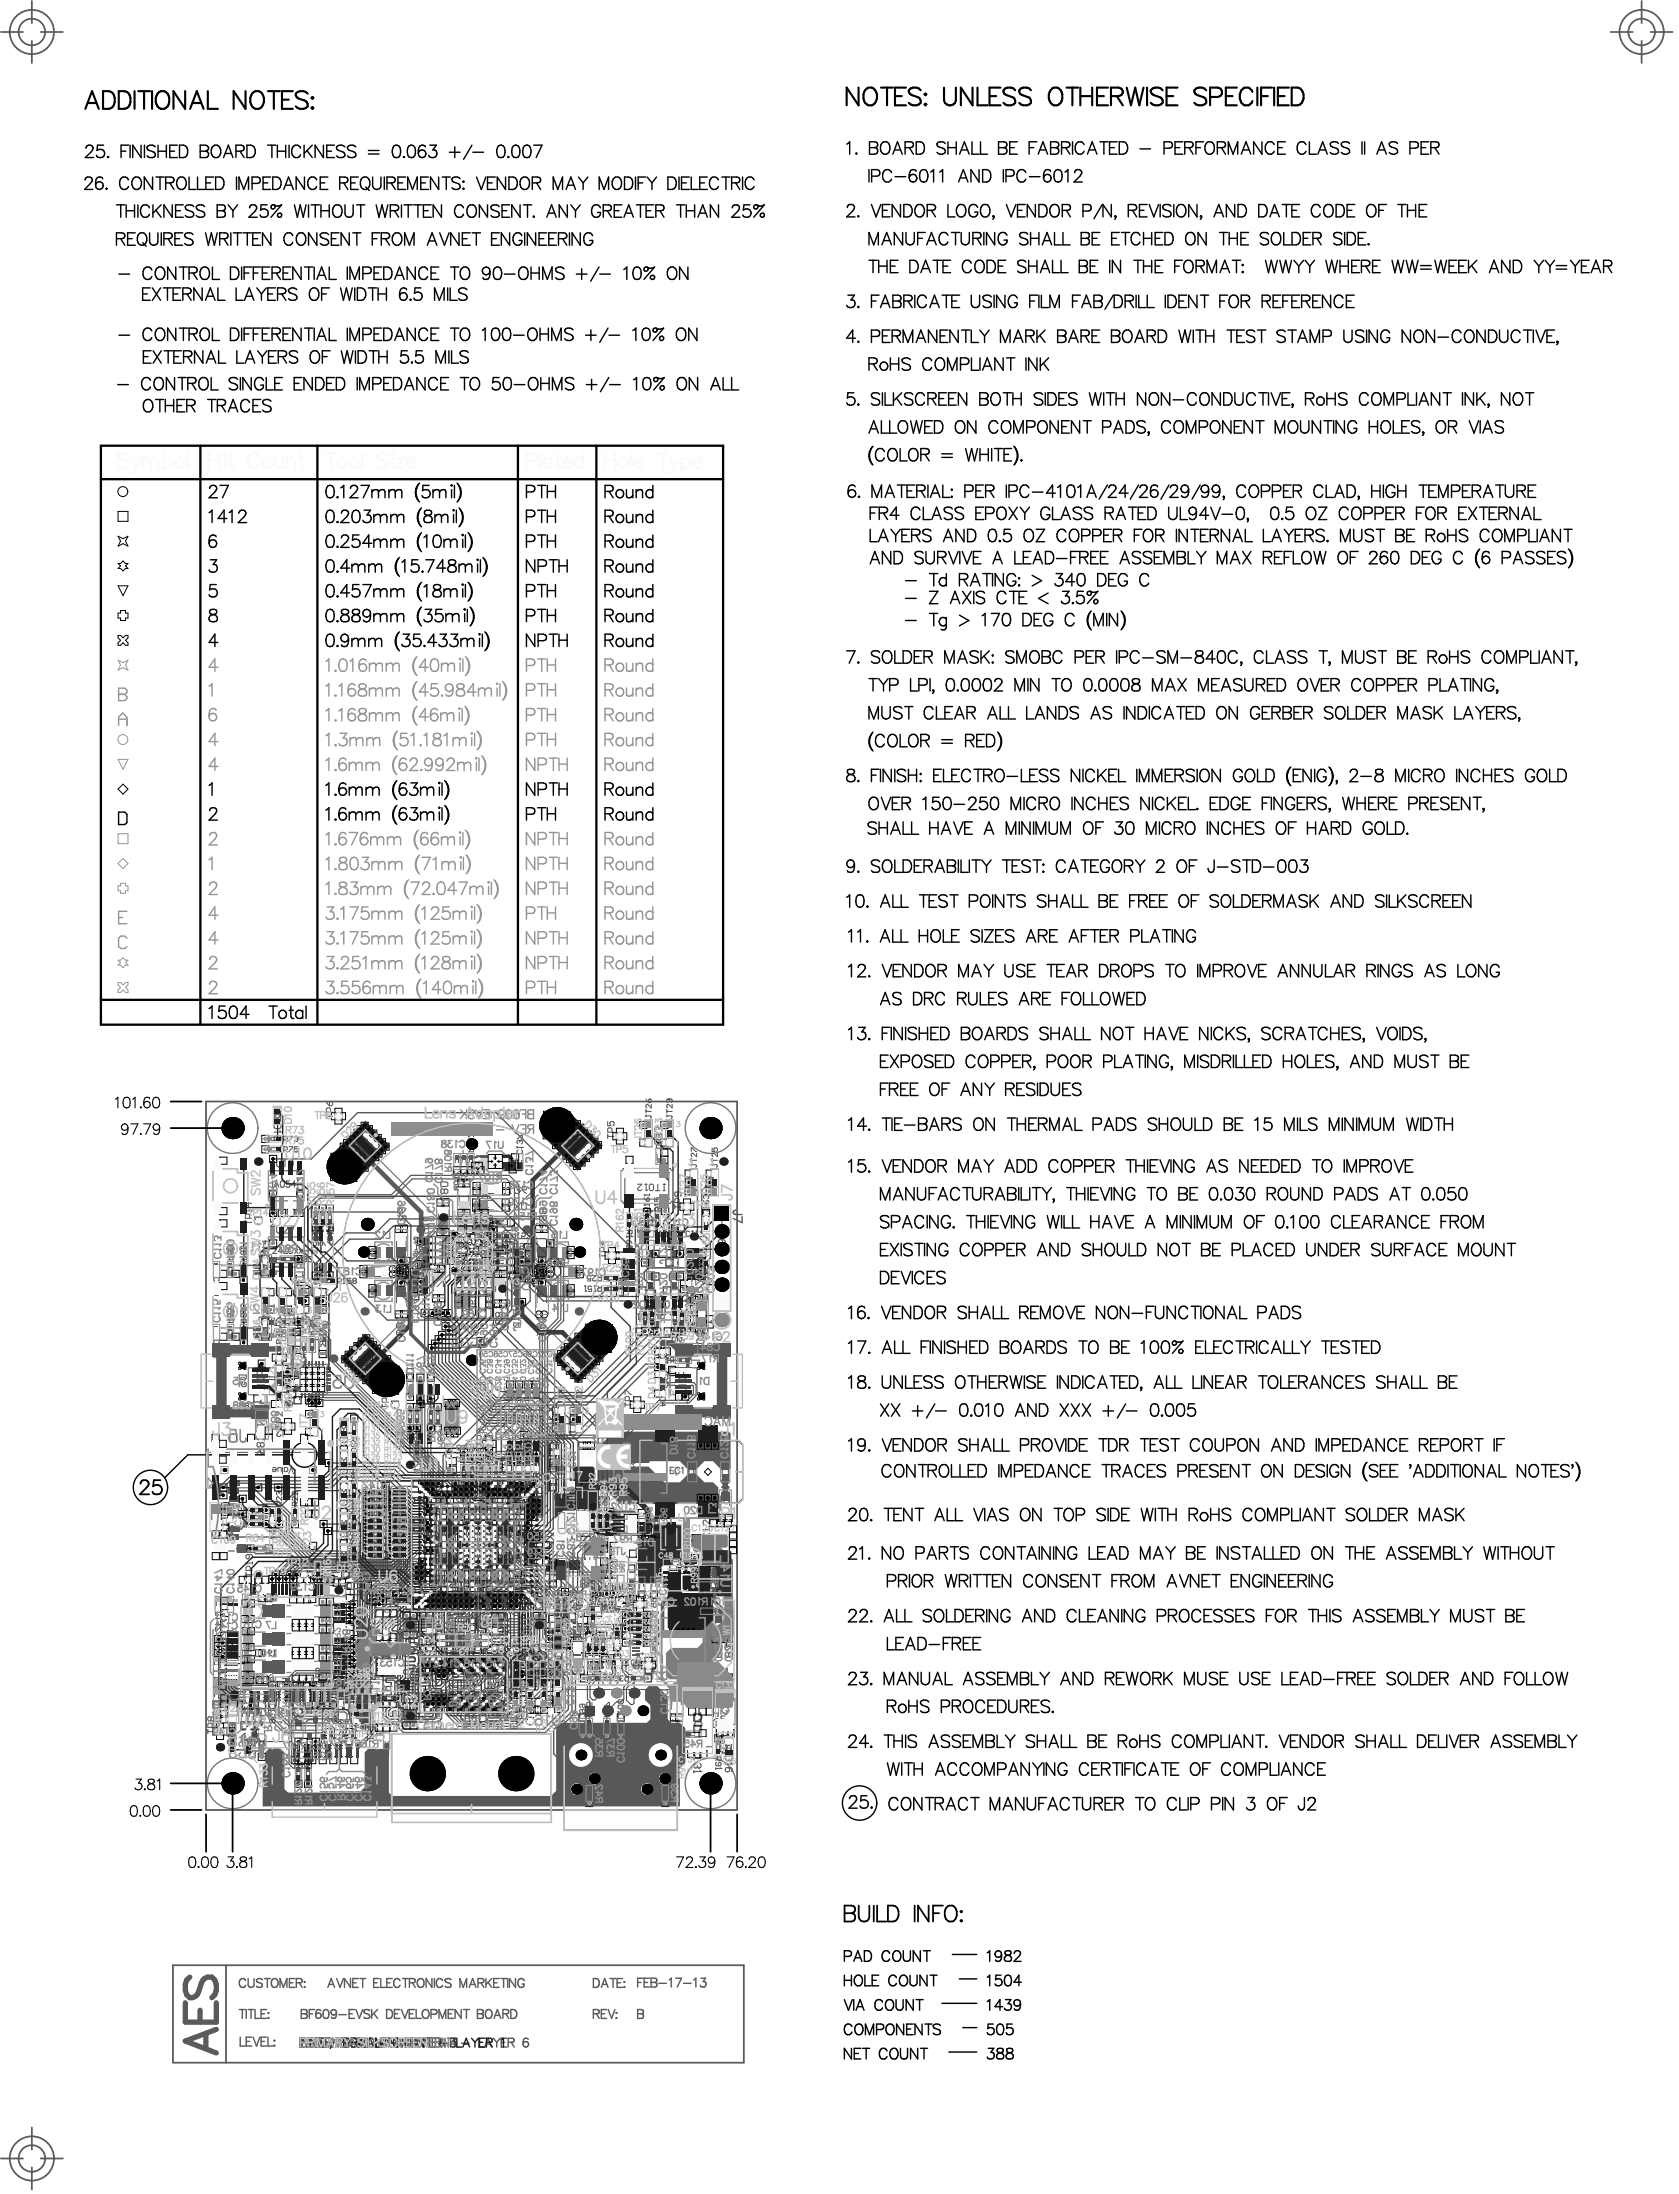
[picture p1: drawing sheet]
<svg xmlns="http://www.w3.org/2000/svg" width="400mm" height="522mm" viewBox="0 0 400 522" stroke-linecap="round" stroke-linejoin="round" font-family="sans-serif">
<g fill="none" stroke="#787878" stroke-width=".34">
<circle cx="55.4" cy="268.6" r="6"/>
<circle cx="169.1" cy="268.6" r="6"/>
<circle cx="55.4" cy="424.7" r="6"/>
<circle cx="169.1" cy="424.7" r="6"/>
</g>
<g fill="#5a5a5a">
<path d="M140.9 368.1h2.1v2.1z"/>
<path d="M157.1 279.3h2.1v2.1z"/>
</g>
<g fill="none" stroke="#5a5a5a" stroke-width=".25">
<path d="M63.9 278.8h8.5v7.2h-8.5zM64.3 273.3h1.9v.8h-1.9zM64.3 270.8h1.9v.8h-1.9zM65.2 267.7h1.7a.94 .94 0 0 1-.5 1.1 .94 .94 0 0 1-1.1-.3zM65.4 264.5h1.3v2.5h-1.3zM65.4 265h1.3M65.7 266.2h.6l.2-.2v-.4l-.2-.2h-.6v1.3M65.9 276.2v1.2a.55 .55 0 0 0 .5 .5 .55 .55 0 0 0 .6-.5v-1.2M65.9 271.5l-.6-.2v-.6l.2-.2h1.1a.52 .52 0 0 1 .3 .5 .52 .52 0 0 1-.3 .5h-.4M66.1 266.2l.4 .5M66.6 269.2l.3 .4h-1.7M67.4 276.5l.4-.3v1.7"/>
<path d="M67.6 271.4h.6l.2-.2v-.4l-.2-.2h-.6v1.2M67.6 273.9h.6l.2-.2v-.4l-.2-.2h-.6v1.2M68 273.9l.4 .4M68 271.4l.4 .4M68.8 273.1h.9l-.9 1.2M68.8 270.6h.9l-.9 1.2M68.9 276.3a.54 .54 0 0 1 .8 .2v1.1a.54 .54 0 0 1-.4 .3 .54 .54 0 0 1-.5-.3l-.1-.7zM70.1 270.8l.2-.2h.4l.2 .4M70.5 271.2h.2M70.7 271.2l.2 .2-.2 .4h-.4l-.2-.2M70.9 271h.1M70.9 273.1h-.8v.6l.4-.2 .4 .2v.4l-.2 .2h-.4l-.2-.2"/>
<path d="M70.9 271l-.2 .2M77.7 265.3v1.1M77.7 265.9h1.5M77.7 262.3l.7 1M78.7 264.8v-.7l-.3-.3h-.5l-.2 .3v.7h1.5M78.7 262.3l.5 .3v.5l-.3 .2h-.5v-.7zM108.4 275.6h.7v2h-.7zM109 278.9v.7l-.2 .2h-.5l-.2-.2v-.7h1.3M109 279.3l.4 .5M109.8 280h.1M109.8 280h1.3M109.9 278h.3l1.1-1.1h.3v1.1"/>
<path d="M109.9 279.7h.3l1.1-1.2h.3v1.2M110 275.7h.9v1.8h-.9zM110 279.3l-.2-.2v-.4l.2-.2h.9l.2 .2v.4l-.2 .2M110 279.8l-.2 .2M111.1 279.8v.4M111.5 274.3h1.2v-.6l-.2-.3h-.4l-.2 .3v.6M111.5 273.4l.4 .5M111.5 270.7h.2l.8-.8h.2v.8M111.5 272.6v.4M111.5 272.8h1.2M111.7 271.1h.8l.2 .2v.5l-.2 .2h-.8l-.2-.2v-.5zM111.7 275.6h.8v2h-.8z"/>
<path d="M112.7 272.8h.1M112.7 272.8l-.2 .2M123.1 273v.4M123.1 271.1h.2l.8-.8h.3v.8M123.1 273.2h1.3M123.3 275.7h.9v1.8h-.9zM123.3 273.9l-.2 .2v.4l.2 .2h.8l.3-.2v-.4l-.3-.2M123.7 271.8l-.2-.3-.4 .3v.4l.2 .2M123.7 271.8v.2M123.9 271.5h.1M123.9 271.5l.5 .3v.4l-.3 .2M123.9 271.5l-.2 .3"/>
<path d="M124.4 273.2h.1M124.4 273.2l-.3 .2M144.7 267.1v1h.7l-.2-.5 .2-.5h.5l.3 .2v.5l-.3 .3M144.7 270.1v1M144.7 270.6h1.5M145.7 269.6v-.8l-.3-.2h-.5l-.2 .2v.8h1.5M148.3 278.3h1v1M148.4 278.3l-.2 .4-.4 .1v7.2l.4 .1 .2 .5M148.8 279.3h.1M148.8 279.3h10.4M148.8 279.3v6.2M150.2 279.3v-1h7.6v1"/>
<path d="M153.5 266.7h1.8v6.4h-1.8zM153.5 271h1.8M153.8 265.7h1l.2 .2-.2 .5M153.8 264.7h1.2M153.8 264.3v.8M153.8 265.5v.4M153.8 261.7l.6 .9M154.6 261.7l.4 .2v.5l-.2 .2h-.4v-.7zM155 263v.8l-.8-.8-.4 .2v.4l.2 .2M156.4 274.5h1v1.7h-1zM156.5 272.6l-.2 .2v.4l.2 .2h.8l.2-.2v-.4l-.2-.2M156.9 271.5l-.2-.2-.4 .2v.5l.2 .2 .4-.2"/>
<path d="M156.9 270.3v.2M156.9 271.5v.5M156.9 270.3l-.2-.2-.4 .2v.4l.2 .2M156.9 271.5l.2-.2 .4 .2v.5l-.2 .2-.4-.2M157.1 270.1h.1M157.1 270.1l.4 .2v.4l-.2 .2M157.1 270.1l-.2 .2M158.4 266.7h1.9v6.4h-1.9zM158.4 271h1.9M158.6 279.3v-1h1l.2 .4 .4 .1v7.2l-.4 .1-.2 .5h-1v-1.1M158.7 264.3v.8M158.7 265.5v.4"/>
<path d="M158.7 265.7h1.1l.2 .2-.2 .5M158.7 264.7h1.3M159.2 261.7h.1M159.2 261.7l-.5 .2v.5l.3 .2M159.2 261.7l.2 .2M159.2 279.3h.1M159.2 279.3v6.2M159.4 261.9l.2-.2 .4 .2v.5l-.2 .2M159.4 261.9v.2M160 263v.8l-.8-.8h-.2l-.3 .2v.4l.3 .2M164.3 278.4h1.8v6.3h-1.8zM164.6 277.4h1l.2 .2-.2 .4"/>
<path d="M164.6 276.3h1.2M164.6 274.2v-.8l1.2 .8M164.6 275.9v.8M164.6 277.2v.4M165.8 274.6v.9l-.8-.9h-.2l-.2 .2v.5l.2 .2M169.2 278.4h1.8v6.3h-1.8zM169.5 273.4v.8h.7l-.2-.4 .2-.4h.4l.2 .2v.4l-.2 .2M169.5 277.4h1.1l.2 .2-.2 .4M169.5 275.9v.8M169.5 277.2v.4M169.5 276.3h1.3M170.8 274.6v.9l-.8-.9-.5 .2v.5l.2 .2"/>
<path d="M54.2 299.2l.5 .4M54.4 296.6h.9l.2 .3v.4l-.2 .2h-.9l-.2-.2v-.4zM54.9 298.1l-.2-.2-.5 .2v.4l.2 .2 .5-.2M54.9 298.1l.2-.2 .4 .2v.4l-.2 .2-.4-.2M54.9 298.1v.4M57.4 299.2l.4 .4M57.4 297.1v.4M57.4 297.3h1.2M58 298.1v.4M58 298.1l-.2-.2-.4 .2v.4l.2 .2 .4-.2M58 298.1l.2-.2 .4 .2v.4l-.2 .2-.4-.2M58.4 288.3h.1"/>
<path d="M58.4 290.6v1M58.4 288.3h1.5M58.4 291.1h1.5M58.4 288.3l.3 .3M58.6 297.3h.1M58.6 297.3l-.2 .2M59.2 286.3v1l-.8-.7h1.5M59.4 290.1v-.8l-.2-.2h-.5l-.3 .2v.8h1.5M59.9 288.1v.5M61.7 298.7h2.9v5.5h-2.9zM62.5 298.1h.1M62.5 297.1h.1"/>
<path d="M62.5 298.1h1.3M62.5 298.1l.2 .2M62.5 297.1h1.3M62.5 297.1l.2 .2M62.7 299.8l.3-.1 .3 .3 .2 .6h.5l.1-.5-.4-.3-.5 .9h-.5l-.2-.3zM62.7 298.7l-.2 .3v.4l.2 .2h.9l.2-.2v-.4l-.2-.3M63 298.3v1.1l1.1-.7h-1.6M63.2 295.4v.8l-.7-.6h1.3M63.8 296.9v.4M63.8 297.9v.4M63.9 294.6h8.5v7.1h-8.5zM63.9 284.9h8.5"/>
<path d="M64.4 290.1v.9l1.3-.9M64.6 285.6h.8v1.9h-.8zM64.9 281.2v1.5M64.9 297.4l.3-.4h.3l.3 .3-.2 .5-.7 .7h1M65.2 282.7l.6-1.5 .6 1.5M65.2 288.9v.6l-.2 .2h-.4l-.2-.2v-.6h1.3M65.2 289.3l.5 .4M65.3 299.5h1.7l-.4 .4M65.4 282.2h.8M65.7 292h-1.3l.6-.6v.9M65.9 292v1.2a.55 .55 0 0 0 .5 .5 .55 .55 0 0 0 .6-.5v-1.2M66.9 281.3a.46 .46 0 0 1 .7 .2l.1 .6-.2 .6a.78 .78 0 0 1-.8-.5 .78 .78 0 0 1 .2-.9z"/>
<path d="M67.3 298h-1.1l.8-1v1.5M67.5 292.4l.3-.4h.4l.3 .3-.2 .5-.9 .8h1.2M67.6 299.5h1.9v.7h-1.9zM67.6 297v1.5h.8M68.9 292h1.2l-.8 1.6M68.9 281.2h-.7l-.1 .7a.53 .53 0 0 1 .8 0 .53 .53 0 0 1-.1 .8 .53 .53 0 0 1-.7-.3M69.7 297.4a.56 .56 0 0 0-.6-.4 .56 .56 0 0 0-.5 .6v.3a.57 .57 0 0 0 .5 .6 .57 .57 0 0 0 .6-.3M70.1 297.5l.8 1M70.5 282.2h-1.1l.7-1v1.5M70.8 280.4v.9l.9-.9h.2l.2 .3v.4l-.2 .2M70.8 281.9v.4M70.8 283v.4"/>
<path d="M70.8 283.2h1.3M70.8 282.1h1.3M70.9 299.2v1.3h.6l.2-.2v-.5l-.2-.2h-.6M70.9 297.5l-.8 1M71 285.7h.9v1.7h-.9zM71 283.8l-.2 .2v.5l.2 .2h.9l.2-.2v-.5l-.2-.2M71.3 297.5l.7 1M71.7 299.2l-.4 .4M72 297.5l-.7 1M72.1 283.2h.1M72.1 282.1h.1M72.1 283.2l-.2 .2"/>
<path d="M72.1 282.1l-.2 .2M72.4 299.8l-.3-.2 .3-.4h.4l.2 .2-.2 .4M72.4 299.8l-.3 .3 .3 .4h.4l.2-.2-.2-.5M72.4 297.9h1.3M72.4 299.8h.4M74.3 299.2h-.9l.9 .9-.3 .4h-.4l-.2-.2M74.5 292.2h1.3v.6l-.2 .3h-.4l-.2-.3v-.6M74.5 293.5v.4M74.5 293.7h1.3M74.8 295.8l-.3 .2v.4l.3 .2h.4l.2-.2-.2-.6h.6v.8M74.8 294.5l-.3 .2v.4l.3 .2h.4l.2-.2-.2-.6h.6v.8M74.8 288.9h.8v2h-.8z"/>
<path d="M75 292.6l-.5 .5M75.1 297.2a.55 .55 0 0 0-.6-.2 .55 .55 0 0 0-.4 .4l1 .7-.1 .4h-.5l-.4-.2M75.6 293.5l.2 .2M75.8 293.7h.1M76.2 292.2h1.3v.6l-.3 .3h-.4l-.2-.3v-.6M76.2 293.7h1.3M76.2 293.5v.4M76.4 294.5l-.2 .2v.4l.2 .2h.4l.2-.2-.2-.6h.7v.8M76.4 295.8h.4v.6l-.2 .2-.4-.2v-.4zM76.4 288.9h.8v2h-.8zM76.5 297v1.5l-1-1.5v1.5M76.6 292.6l-.4 .5"/>
<path d="M76.8 295.8l.7 .8M77.2 293.5l.3 .2M77.5 293.7h.1M77.9 292.2h1.2v.6l-.2 .3h-.4l-.2-.3v-.6M77.9 293.5v.4M77.9 295.8h.2l.8 .8h.2v-.8M77.9 293.7h1.2M78.1 294.5l-.2 .2v.4l.2 .2h.4l.2-.2-.2-.6h.6v.8M78.1 288.9h.8v2h-.8zM78.3 292.6l-.4 .5M78.9 293.5l.2 .2M79.1 293.7h.1"/>
<path d="M94.4 294.5h2.3v3.4h-2.3zM95 291.7h1.7M95 291.4v.6M95.3 292.5l-.3 .3v.6l.3 .2h1.1l.3-.2v-.6l-.3-.3M95.3 287.7h.3l.2 .3v.9h-.5l-.3-.3v-.6zM95.8 289.7l.3-.3h.3l.3 .3v.6l-.3 .3h-.3l-.3-.3M95.8 289.7l-.2-.3h-.3l-.3 .3v.6l.3 .3h.3l.2-.3M95.8 289.7v.6M96.7 291.7h.1M96.7 291.7l-.3 .3M96.7 287.7l-.3 .6-.6 .6M98.5 297.9h.9v.7l-.5-.2-.4 .2v.4l.2 .2h.5l.2-.2"/>
<path d="M98.9 297.6h.5M99.2 299.6h.1M99.2 296.3h.1M99.2 296.3v1.3M99.2 299.6v1.3M99.2 299.6l.2 .2M99.2 296.3l.2 .2M99.4 294.8l-.2-.2h-.5l-.2 .2v.2l.9 .9h-.9M100 295.2l-.2-.2 .2-.4h.4l.2 .2-.2 .4M100 295.2l-.2 .3 .2 .4h.4l.2-.2-.2-.5M100 296.9l-.2-.2 .2-.4h.4l.2 .2-.2 .4M100 296.9l-.2 .2 .2 .5h.4l.2-.2-.2-.5"/>
<path d="M100 296.9h.4M100 295.2h.4M100.5 294.7h1.8v6.3h-1.8zM100.5 298.9h1.8M100.6 297.9h-.8l.8 1.3M100.7 291.5h1.3M100.7 297.9h1.3M100.7 291.3v.4M100.7 297.7v.5M100.7 298.8v.4M100.7 299h1.3M100.7 292.6h1.3"/>
<path d="M100.9 289.9h.9l.2 .2v.4l-.2 .2h-.9l-.2-.2v-.4zM101.3 299.2h.4M101.3 297.6h.4M101.3 295.9h.4M101.5 299.6h.1M101.5 297.9h.1M101.5 296.3h.1M101.5 294.6h.1M101.5 297.9l.2 .3M101.5 294.6v1.3M101.5 296.3v1.3M101.5 297.9v1.3"/>
<path d="M101.5 299.6v1.3M101.5 299.6l.2 .2M101.5 296.3l.2 .2M101.5 294.6l.2 .2M102 299h.1M102 297.9h.1M102 291.5h.1M102 293.6h-1.1l-.2 .2 .2 .4M102 297.9l-.2 .3M102 292.2v.8M102 293.4v.4M102 299.6v.9"/>
<path d="M102 299l-.2 .2M102 291.5l-.2 .2M102.1 294.8l.2-.2h.4l.2 .2v.9l-.2 .2h-.4l-.2-.2M102.1 296.5l.2-.2h.4l.2 .2v.9l-.2 .2h-.4l-.2-.2M102.1 298.2l.2-.3h.4l.2 .3v.8l-.2 .2h-.4l-.2-.2M102.1 299.8l.2-.2h.4l.2 .2v.9l-.2 .2h-.4l-.2-.2M104 294.8h1.7v.9h-1.7zM104 296.5h1.7v.9h-1.7zM104 298.1h1.7v.9h-1.7zM104 299.8h1.7v.9h-1.7zM104.3 288.2h2.3v3.4h-2.3zM104.9 285.4h1.7"/>
<path d="M104.9 285.1v.6M105.2 281.5h1.1l.3 .2v.6l-.3 .3h-1.1l-.3-.3v-.6zM105.2 286.2l-.3 .3v.6l.3 .3h1.1l.3-.3v-.6l-.3-.3M105.8 283.4v.6M105.8 283.4l.2-.3 .6 .3v.6l-.3 .2h-.3l-.2-.2M105.8 283.4l-.3-.3h-.3l-.3 .3v.6l.3 .2 .6-.2M106.6 285.4h.1M106.6 285.4l-.3 .3M108.1 280.4h.1M108.1 280.4h1.3M108.3 281.2h.9l.2 .3v.4l-.2 .2h-.9l-.2-.2v-.4zM108.3 280.2l-.2 .2"/>
<path d="M108.8 282.7l.2-.2 .4 .2v.4l-.2 .3-.4-.3M108.8 282.7l-.2-.2-.5 .2v.4l.2 .3 .5-.3M108.8 282.7v.4M109.3 283.6h2.3v3.4h-2.3zM109.4 280.2v.4M109.9 280.5v.6M109.9 280.8h1.7M110 289.6h1.8v.9h-1.8zM110 291.5h1.8v.9h-1.8zM110 280.8l-.2 .2v.5l.4 .2M110.2 281.7l-.3 .2v.6l.3 .3h1.1l.3-.3v-.6l-.3-.2M110.2 281.7h.1"/>
<path d="M110.4 282.3l-.2-.2-.4 .2v.4l.2 .2 .4-.2M110.4 282.3l.3-.2 .4 .2v.4l-.2 .2-.5-.2M110.4 281.5l-.2 .2M110.4 281.2v.3M110.4 282.3v.4M110.9 280.8l.2 .2v.5l-.2 .2-.5-.2M111.6 280.8h.1M111.6 280.8l-.3 .3M112.8 291.1h.9l-.7-.6v1.2M113.1 287.5h1.3M113.1 286.7h.2l.9-.9h.2v.9M113.1 287.3v.4"/>
<path d="M113.3 290h.9v1.8h-.9zM113.3 288.2l-.2 .2v.4l.2 .2h.9l.2-.2v-.4l-.2-.2M113.6 289.6l-.2-.2h-.4l-.2 .2v.9l.2 .2h.4l.2-.2M113.6 291.5l-.2-.2h-.4l-.2 .2v.9l.2 .2h.4l.2-.2M113.7 284.6v.8l.7-.6h-1.3M114 289.4h.5M114 290.5l.2 .2M114 291.3h.5M114 292.4l.2 .2M114.1 299.8h.8v.7l-.4-.2-.4 .2v.4l.2 .2h.4l.2-.2M114.1 290.5h.8v.6l-.6-.2-.2 .2v.4l.2 .2h.4l.2-.2M114.2 290.7h.1"/>
<path d="M114.2 292.6h.1M114.2 289.4v1.3M114.2 291.3v1.3M114.4 287.5h.1M114.4 287.5l-.2 .2M114.8 287.5h1.3M114.8 287.3v.4M115 290h.9v1.8h-.9zM115 288.2l-.2 .2v.4l.2 .2h.8l.3-.2v-.4l-.3-.2M115.1 289.4v.2l.8 .9v.2h-.8M115.1 291.3v.2l.8 .9v.2h-.8M115.2 285.8h3.3v2.3h-3.3z"/>
<path d="M115.3 281.9h3.3v2.3h-3.3zM115.4 284.8l-.2-.2-.4 .2v.4l.2 .2M115.4 284.8v.2M115.5 291.7h.5M115.6 284.6h.1M115.6 284.6l.5 .2v.4l-.3 .2M115.6 284.6l-.2 .2M115.8 299.8h.1M115.8 290.5h.1M115.8 290.5v1.2M115.8 299.8v1.3M115.8 299.8l.2 .3"/>
<path d="M115.8 290.5l.2 .2M115.8 285.8l-.8 .9h-.2M116.1 287.5h.1M116.1 285.8v.9M116.1 287.5l-.3 .2M116.6 290.1l-.3-.2 .3-.5h.4l.2 .2-.2 .5M116.6 290.1l-.3 .2 .3 .4h.4l.2-.2-.2-.4M116.6 290.1h.4M116.6 291.3h.6M116.6 291.3l-.3 .2M116.6 291.3l-.2-.2v-.4l.2-.2h.6v1.2M116.8 291.3l-.4 .4"/>
<path d="M117 291.3l.2 .2v.9l-.2 .2h-.4l-.3-.2 .3-.4h.6M118.6 290.7h1.9v.8h-1.9zM118.6 293.9h1.9v.7h-1.9zM118.7 298.3h1.7v1h-1.7zM118.7 296.3h1.7v.9h-1.7zM120.5 286.7l-.3-.3h-.5l-.3 .3v1.1l.3 .3h.5l.3-.3M120.6 282.8l-.3-.3h-.5l-.3 .3v1.1l.3 .3h.5l.3-.3M121.1 286.4h.6M121.1 287.8l.3 .3M121.2 282.5h.5M121.2 283.9l.2 .3M121.4 288.1h.1"/>
<path d="M121.4 286.4v1.7M121.4 284.2h.1M121.4 282.5v1.7M121.9 293.6v1.3h.6l.2-.2v-.5l-.2-.2h-.6M122 299.3h1.8M122.3 296.3l-.2-.2h-.4l-.3 .2v.8l.3 .3h.4l.2-.3M122.3 298.4l-.2-.2h-.4l-.3 .2v.8l.3 .2h.4l.2-.2M122.5 286.4v.3l1.1 1.1v.3h-1.1M122.6 282.8l.2-.3h.6l.3 .3-.3 .6M122.7 293.6l-.4 .4M122.7 296.1h.4M122.7 297.1l.2 .3"/>
<path d="M122.7 298.2h.4M122.7 299.2l.2 .2M122.9 297.4h.1M122.9 299.4h.1M122.9 296.1v1.3M122.9 298.2v1.2M123.1 283.4h.3M123.1 294.7l.2 .2M123.1 293.6h.5M123.3 294.9h.1M123.3 293.6v1.3M123.4 283.4l.3 .3"/>
<path d="M123.7 283.7h.1M123.7 283.7l-.3 .5h-.6l-.2-.3M123.8 296.3l.2-.2h.4l.2 .2v.8l-.2 .3h-.4l-.2-.3M123.8 298.4l.8 .8v.2h-.8M124.2 293.8l.2-.2h.4l.2 .2v.4l-.2 .2-.6-.2v.7h.8M124.3 283.4l1.1 .8M124.4 286.4h.6l.3 .3v1.1l-.3 .3h-.6l-.2-.3v-1.1zM124.5 282.5h.6l.3 .3-.3 .6h-.8v-.6zM124.6 296.7h-.6l-.2 .2v6.6h-1.8v-6.3h1.8M125 296.3l.2-.2h.5l.2 .2-.2 .4M125.2 298.2h.9v1.8h-.9zM125.5 293.8l.2-.2h.4l.2 .2-.2 .4"/>
<path d="M125.5 296.7h.2M125.7 296.7l.2 .2M125.9 296.9h.1M125.9 296.9l-.2 .5h-.5l-.2-.3M125.9 298.2h-.9l.9 .8-.2 .4h-.5l-.2-.2M125.9 294.2h.2M126.1 294.2l.2 .2M126.3 294.4h.1M126.3 294.4l-.2 .5h-.4l-.2-.2M127.9 294.6h2.2v3.4h-2.2zM128.4 291.8h1.7M128.4 291.5v.6"/>
<path d="M128.7 292.6l-.3 .3v.6l.3 .3h1.1l.3-.3v-.6l-.3-.3M129.3 288.2l.3-.3h.2l.3 .3v.5l-.3 .3h-.2l-.3-.3M129.3 289.6v.8l.3 .3h.2l.3-.3v-.5l-.3-.3h-1.1l-.3 .3v.5l.3 .3M129.3 288.2v.5M129.3 288.2l-.3-.3h-.3l-.3 .3v.5l.3 .3h.3l.3-.3M130.1 291.8h.1M130.1 291.8l-.3 .3M142.8 299h1.5M142.8 298.5v1.1M143.5 295.5v1l-.7-.7h1.5M143.8 298v-.7l-.3-.3h-.5l-.2 .3v.7h1.5M148.8 285.5h.1"/>
<path d="M148.8 285.5h10.4M149.2 294.5h1.3M149.2 293h1.3v.6l-.2 .3h-.5l-.2-.3v-.6M149.2 294.3v.4M149.3 285.5v1.1h-1M149.4 295.3h.4v.7l-.2 .2-.4-.2v-.5zM149.5 289.7h.7v2h-.7zM149.6 293.4l-.4 .5M149.8 295.3l.7 .9M150.2 285.5v1.1h7.6v-1.1M150.3 296.6l.2 .2v.4l-.2 .2h-.2l-.9-.8v.8M150.3 294.3l.2 .2"/>
<path d="M150.5 294.5h.1M151.8 282h1l-1 1 .2 .5h.5l.3-.2M152.9 293.4h1.8v.9h-1.8zM153.3 286.9h.1M153.3 284.6h.1M153.3 286.9h1.3M153.3 284.6h1.3M153.3 286.9l.3 .2M153.3 285.2l.7 .9M153.3 284.6l.3 .2M153.6 282h.5M153.6 289.7h.8v2h-.8z"/>
<path d="M153.8 283.5h.1M153.8 282v1.5M153.9 295.4h1.8v6.3h-1.8zM153.9 299.6h1.8M154.1 283.3l-.3 .2M154.2 288.4v-.7l-.2-.2h-.4l-.3 .2v.7h1.3M154.2 285.2l.4 .2v.4l-.2 .3h-.4v-.7zM154.2 299.1v.8l.8-.8 .5 .2v.4l-.3 .2M154.2 290.4v.8l.8-.8 .5 .2v.4l-.3 .2M154.2 291.6v.9l.8-.9 .5 .2v.5l-.3 .2M154.2 293.3h1.3M154.2 298.2v.5"/>
<path d="M154.2 298.5h1.3M154.6 287.4v1.7l.9-.8h-1.1M154.6 284.4v.4M154.6 286.7v.4M154.6 287.5l-.4 .5M154.8 282h.5l.3 .3v1l-.3 .2h-.5l-.2-.2v-1zM155.5 298.5h.1M155.5 294.4h-1.1l-.2 .2 .2 .4M155.5 292.9v.8M155.5 294.2v.4M155.5 298.5l-.3 .2M155.8 286.9h.1"/>
<path d="M155.8 286.9h1.3M155.8 285.2v.9h.7l-.2-.5 .2-.4h.4l.2 .2v.4l-.2 .3M155.8 286.9l.2 .2M156 289.1v-1.4l.3-.3h.6l.2 .3v1.4M156.1 289.7h.7v2h-.7zM156.1 283.5h1M156.5 293.4l-.2-.2h-.4l-.2 .2v.8l.2 .2h.4l.2-.2M156.6 282v1.5M156.7 288.4v-.7l-.2-.2h-.5l-.2 .2v.7h1.3M156.9 293.2h.5M156.9 294.2l.2 .2M157.1 287.5l-.4 .5"/>
<path d="M157.1 286.7v.4M157.1 294.4h.1M157.1 293.2v1.2M157.9 283.5h.5M157.9 282h.5M158 293.4l.2-.2h.4l.2 .2v.8l-.2 .2h-.4l-.2-.2 .2-.4h.6M158.1 282v1.5M159.2 285.5h.1M159.2 293.4l.3-.2h.4l.2 .2v.4l-.2 .2-.7-.2v.6h.9M159.8 295.4h1.7v6.3h-1.7zM159.8 299.6h1.7M160 299.1v.8l.8-.8 .5 .2v.4l-.2 .2"/>
<path d="M160 291.6v.9l.8-.9 .5 .2v.5l-.2 .2M160 293.3h1.3M160.2 297.8h.9l.2 .2v.5l-.2 .2h-.9l-.2-.2v-.5zM160.6 293.4h1.7v.9h-1.7zM160.6 290.4v.8l.7-.6h-1.3M160.6 286.9v1M160.6 287.4h1.6M161.3 292.9v.8M161.3 294.2v.4M161.3 294.4h-1.1l-.2 .2 .2 .4M161.4 283.9v.7l-.3 .3-.5-.3v-.5l.3-.2h1l.3 .2v.5l-.3 .3M161.6 286.4v-.8l-.2-.2h-.5l-.3 .2v.8h1.6"/>
<path d="M164.2 293.4l-.2-.2h-.5l-.2 .2v.8l.2 .2h.5l.2-.2M164.3 282.6h1.8M164.6 293.2h.4M164.6 294.2l.2 .2M164.8 294.4h.1M164.8 293.2v1.2M165.7 293.2h.4M165.7 294.2l.2 .2M165.9 294.4h.1M165.9 293.2v1.2M166.7 293.2v.2l.8 .8v.2h-.8M167.5 287.5h.1"/>
<path d="M167.5 287.5h1.2M167.5 287.5l.2 .2M167.5 285.8l.6 .9M167.7 290.4h.8v1.9h-.8zM167.9 284.6h.1M167.9 284.6l-.4 .2v.4l.2 .2M167.9 284.6l.2 .2M168.1 284.8v.2M168.1 284.8l.2-.2 .4 .2v.4l-.2 .2M168.3 285.8l.4 .3v.4l-.2 .2h-.4v-.6zM168.3 289v-.6l-.2-.2h-.4l-.2 .2v.6h1.2M168.7 288.2l-.4 .4"/>
<path d="M168.7 287.3v.4M169.2 282.6h1.8M169.7 286.9h4.2v25.3h-4.2zM171 291.7h1.6M171 290.6h1.6M171 290.3v-1h1.6v1M171 293.9l.3-.2h1.1a.54 .54 0 0 1 .3 .5 .54 .54 0 0 1-.3 .5l-.5 .1a.75 .75 0 0 1-.9-.6zM171 292.4l.7-.2 .7 .1a.54 .54 0 0 1 .3 .4 .54 .54 0 0 1-.3 .5l-.5 .1a.79 .79 0 0 1-.9-.5zM171.6 295.2a.77 .77 0 0 1 1 .6l-.2 .3M171.8 289.3v.6M171.8 290.6v1.1M50.9 305.7h.1"/>
<path d="M50.9 306.8h.1M50.9 306.8h1.3M50.9 305.7h1.3M51.1 301.4h.9v1.8h-.9zM51.1 316.4h.9v1.7h-.9zM51.1 305.1l-.2-.2v-.5l.2-.2h.9l.2 .2v.5l-.2 .2M51.1 307.6l-.2 .2v.4l.4 .2M51.1 305.5l-.2 .2M51.1 306.6l-.2 .2M51.3 308.4h.1M51.5 308v.2M51.5 308.2l-.2 .2"/>
<path d="M52 307.6l.2 .2v.4l-.2 .2-.5-.2M52.2 305.5v.4M52.2 306.6v.4M54.2 300h1.3v-.6l-.2-.2h-.4l-.2 .2v.6M54.2 314.9h1.3v-.6l-.2-.2h-.4l-.2 .2v.6M54.2 314.1l.5 .4M54.5 301.4h.7v1.9h-.7zM54.5 316.3h.7v1.9h-.7zM54.9 313l-.2-.2-.5 .2v.5l.2 .2 .5-.2M54.9 313l.2-.2 .4 .2v.5l-.2 .2-.4-.2M54.9 313v.5M55.5 311.6v.8h-.6l.2-.4-.2-.4h-.5l-.2 .2v.4l.2 .2"/>
<path d="M57.4 300h1.2v-.6l-.2-.2h-.4l-.2 .2v.6M57.4 314.9h1.2v-.6l-.2-.2h-.4l-.2 .2v.6M57.4 314.1l.4 .4M57.6 311.6l.4 .2v.6h-.4l-.2-.2v-.4zM57.6 316.3h.8v1.9h-.8zM57.6 301.4h.8v1.9h-.8zM58 313v.5M58 313l-.2-.2-.4 .2v.5l.2 .2 .4-.2M58 313l.2-.2 .4 .2v.5l-.2 .2-.4-.2M58.6 311.6l-.6 .8M61.7 313.7h2.9v5.5h-2.9zM62.3 306.6h1.8v6.4h-1.8z"/>
<path d="M62.3 308.7h1.8M62.5 313h.1M62.5 312h.1M62.5 315.9v.4h1.6l-1.1 .8v-1.1M62.5 316.1h1.3M62.5 315.1h1.3M62.5 313l.2 .3M62.5 312h1.3M62.5 318.7h1.6M62.5 303.8h1.6M62.5 313h1.3M62.5 312l.2 .2"/>
<path d="M62.5 310.3l.7 .8M62.6 302.7a.86 .86 0 0 1 1-.2 .86 .86 0 0 1 .5 1h-1.6zM62.6 314.8a.65 .65 0 0 1 .7 .1 .65 .65 0 0 1 .2 .6h.5v-.7h-.5l-.2 .7-.3 .2-.4-.2zM62.7 300.6h.9v1.8h-.9zM62.7 315.5h.9v1.8h-.9zM62.7 317.5l.4-.1 .7 .1 .3 .9h-1.6l.1-.7zM62.7 313.4l-.2 .2 .2 .4h1.1M62.7 317l-.2 .2v.4l.2 .2 .5-.2M62.7 313.7l-.2 .2v.4l.2 .2h.9l.2-.2v-.5M63 301v1.1l1.1-.7h-1.6M63 313.3v1.1l1.1-.8h-1.6M63.2 317.6l.2 .2"/>
<path d="M63.2 317.4v.2M63.4 317.8h.1M63.4 310.3l.4 .2v.4l-.2 .2h-.4v-.6zM63.6 317l.2 .2v.4l-.4 .2M63.6 315.9l.2 .2M63.6 313.7l.2 .2M63.8 316.1h.1M63.8 311.8v.4M63.8 312.8v.5M63.8 314.6v.9M63.9 300.7h8.5M65.3 313.7v1.1l1-.9h.6l.1 .5-.5 .4"/>
<path d="M65.3 300.7h1.7l-.4 .4M65.3 315.7h1.7l-.4 .4M65.8 317.2h.1M65.8 317.2l.2 .2M65.8 317.2h1.3M66.2 317.8h.1M66.2 317.8l-.4 .2v.4l.2 .3M66.2 317.8l.3 .2M66.4 306.6h1.8v6.4h-1.8zM66.4 308.7h1.8M66.5 318v.2M66.5 318l.2-.2 .4 .2v.4l-.2 .3"/>
<path d="M66.7 316.1h1.2M66.7 315.1h1.2M66.7 319.9v-.6l-.2-.2h-.5l-.2 .2v.6h1.3M66.7 315.9v.4M66.9 313.4l-.2 .2 .2 .4h1M67 301.6h-1.3l-.2 .1-.2 .4 .2 .5 1.5 .1M67 316.5h-1.3a.55 .55 0 0 0-.4 .6 .55 .55 0 0 0 .4 .5h2.2l-.6-.6v.8M67.1 317v.4M67.1 319.1l-.4 .4M67.7 315.9l.2 .2M67.9 316.1h.1M67.9 313.8v.4"/>
<path d="M67.9 314.6v.9M68.5 316.2h1.8v6.3h-1.8zM68.7 314.1h1.3M68.9 315.1l-.2 .2 .2 .4M69.4 312.6l.2-.2 .4 .2v.4l-.2 .2-.4-.2M69.4 312.6l-.2-.2-.5 .2v.4l.2 .2 .5-.2M69.4 312.6v.4M70 315.1l-2.4 .1v-.8h1.9v.8M70 313.6v.9M70 314.9v.4M70.5 306.6h1.9v6.4h-1.9zM70.5 308.7h1.9"/>
<path d="M70.6 306.6v6.4M70.8 316.1h.1M70.8 316.1h1.3M70.8 314h1.3M70.8 314.6v.9M70.8 315.9v.4M70.8 315.1h1.3M70.8 313.8l.2 .2M70.9 314.1v1.3h.6l.2-.2v-.4l-.2-.2h-.6M71 313.4l-.2 .2v.6M71 315.9l-.2 .2M71.5 317.2l-.5-.2-.2 .2v.4l.2 .2h.5l.2-.2-.2-.6h.6v.8"/>
<path d="M71.5 317.6l.2 .2 .4-.2M71.5 317.6l-.2 .2M71.5 317.2v.4M71.7 317l-.2 .2M71.7 314.1l-.4 .5M71.9 319.2h.7v1.9h-.7zM71.9 313.4l.2 .2v.6M71.9 317l.2 .2M71.9 315.9l.2 .2M72.1 316.1h.1M72.1 313.8l-.2 .2M72.1 314.6v.9"/>
<path d="M72.1 315.9v.4M72.3 306.6v6.4M72.4 314.8l-.3-.2 .3-.5h.4l.2 .3-.2 .4M72.4 314.8h.4M72.4 314.8l-.3 .2M72.8 314.8l.2 .2-.2 .4h-.4l-.3-.2M73.4 314.1v.3l.9 .8v.2h-.9M73.7 317l.4 .4M74 319.2h.7v1.9h-.7zM74.3 316l-.2-.3-.4 .3v.4l.2 .2M74.3 316v.2M74.5 315.7h.1"/>
<path d="M74.5 315.7l.5 .3v.4l-.2 .2M74.5 315.7l-.2 .3M74.7 306.6h1.8v6.4h-1.8zM74.7 308.7h1.8M74.7 310.9h1.8M75 303.5h.1M75 316.1h.1M75 316.1h1.2M75 305.6h1l.2 .2-.2 .4M75 314.7l-.2-.2h-.9l-.2 .2v.4l.2 .2h.9l.2-.2M75 304.1v.8M75 305.4v.4"/>
<path d="M75 313.8v.4M75 314.6v.9M75 317v.9h-1.3M75 304.5h1.2M75 303.5h1.2M75 303.5l.2 .2M75 301.8l.6 .8M75 317.2l-.2-.2h-.5l-.2 .2v.7M75 315.1h1.2M75.2 315.9l-.2 .2M75.8 301.8l.4 .2v.4l-.2 .2h-.4v-.6zM76 313.4l.2 .2-.2 .4h-1"/>
<path d="M76.1 315.3l.2-.1a.81 .81 0 0 1 .8 1h.5v-.8h-.5l-.2 .5a.49 .49 0 0 1-.4 .4 .49 .49 0 0 1-.5-.3zM76.1 319h1.4v2.4h-1.4zM76.2 316.9l.5-.2 .8 .2 .1 .2 .1 .8h-1.7v-.6zM76.2 303.3v.4M76.2 315.9v.4M76.2 317l-1.2 .8M76.8 320l-.4 .6M76.8 320l.4 .6M76.8 319.3v.7M77.1 304.7h2v.7h-2zM80.4 305.2h.6l.2-.2v-.4l-.2-.2h-.6v1.3M80.8 305.2l.4 .5"/>
<path d="M81.7 305.7h.4M81.9 304.4h.1M81.9 304.4l-.2 .2M81.9 304.4v1.3M83.6 304.4h-.9v.6l.4-.2 .5 .2v.5l-.2 .2h-.5l-.2-.2M84.2 305l-.2 .2 .2 .5h.4l.2-.2-.2-.5M84.2 305l-.2-.2 .2-.4h.4l.2 .2-.2 .4M84.2 305h.4M88.3 301.7h3.4v2.3h-3.4zM93.7 302.5l-.3-.2h-.6l-.3 .2v1.2l.3 .3h.6l.3-.3M94.2 302.3h.6M94.2 303.7l.3 .3"/>
<path d="M94.4 314h.1M94.4 307.8h2.3v3.3h-2.3zM94.4 314h1.7M94.5 304h.1M94.5 302.3v1.7M94.7 313.1l-.3-.3v-.5l.3-.3h1.1l.3 .3v.5l-.3 .3M94.7 313.7l-.3 .3M95.2 315.4l.3-.3h.3l.3 .3v.5l-.3 .3h-.3l-.3-.3M95.2 317.1l.3-.3h.3l.3 .3v.5l-.3 .3h-.3l-.3-.3M95.2 315.4l-.2-.3h-.3l-.3 .3v.5l.3 .3h.3l.2-.3M95.2 317.1l-.2-.3h-.3l-.3 .3v.5l.3 .3h.3l.2-.3M95.2 315.4v.5"/>
<path d="M95.2 317.1v.5M95.9 303.1l-.2 .3 .2 .6h.6l.3-.3v-.3l-.3-.3M95.9 303.1l-.2-.3v-.3l.2-.2h.6l.3 .2-.3 .6M95.9 303.1h.6M96.1 313.7v.5M97.3 302.3v.2l1.1 1.2v.3h-1.1M98.2 303v.4M98.2 303.2h1.3M98.4 305.7h.9v1.7h-.9zM98.4 303.8l-.2 .2v.4l.2 .3h.9l.2-.3v-.4l-.2-.2M98.9 301.5v.6l.2 .2 .4-.2v-.4l-.2-.2h-.9l-.2 .2v.4l.2 .2M98.9 300.2v.9l.6-.7h-1.3"/>
<path d="M98.9 300.9h.5M99.5 303.2h.1M99.5 303.2l-.2 .2M99.8 300.3h.6l.2-.2-.2-.5h-.4l-.2 .2v.9l.2 .2h.4l.2-.2M100.5 302.1h1.8v6.3h-1.8zM100.5 306.3h1.8M100.7 300.1h1.3M101.3 300.9h.4M102 301.1h-1.1l-.2 .2 .2 .4M102 300.9v.4M103.3 310.1h.1M103.3 304h2.3v3.4h-2.3z"/>
<path d="M103.3 310.1h1.7M103.6 309.3l-.3-.3v-.6l.3-.2h1.1l.3 .2v.6l-.3 .3M103.6 309.9l-.3 .2M104.1 311.6l-.3-.3h-.2l-.3 .3v.5l.3 .3h.2l.3-.3M104.1 311.6l.3-.3h.3l.3 .3v.5l-.3 .3h-.3l-.3-.3M104.1 311.6v.5M104.7 313l.3 .2v.6l-.3 .3h-1.1l-.3-.3v-.6l.3-.2 .5 .2v.9M105 309.9v.5M108.6 308.8h.1M108.6 311.1h.1M108.6 311.1h1.2M108.6 309.7v.8l1.2-.8"/>
<path d="M108.6 308.8h1.2M108.7 304.6h.9v1.7h-.9zM108.8 308.2l-.2-.2v-.4l.2-.2h.8l.2 .2v.4l-.2 .2M108.8 308.6l-.2 .2M108.8 310.9l-.2 .2M109.8 308.6v.4M109.8 310.9v.5M110.2 308.8h.1M110.2 308.8h1.3M110.2 309.7v.8l1.3-.8M110.4 304.6h.9v1.7h-.9zM110.4 308.2l-.2-.2v-.4l.2-.2h.9l.2 .2v.4l-.2 .2"/>
<path d="M110.4 308.6l-.2 .2M110.9 310.9h.4l.2 .2v.5l-.2 .2-.4-.2zM110.9 310.9l-.7 .9M111.2 308.9h3.4v2.2h-3.4zM111.5 308.6v.4M111.9 308.8h.1M111.9 308.8h1.2M112.1 304.6h.9v1.7h-.9zM112.1 308.2l-.2-.2v-.4l.2-.2h.8l.2 .2v.4l-.2 .2M112.1 310.9l-.2 .2v.5l.2 .2h.2l.8-.9v.9M112.1 308.6l-.2 .2M112.9 309.7l.2 .2v.4l-.2 .2h-.8l-.2-.2v-.4l.4-.2 .2 .2v.6"/>
<path d="M113.1 308.6v.4M113.7 300.1l-.3-.3h-.4l-.2 .3v.2l.9 .8h-.9M114.2 308.8h.1M114.2 308.8h1.2M114.3 304.6h1v1.7h-1zM114.4 308.2l-.2-.2v-.4l.2-.2h.8l.2 .2v.4l-.2 .2M114.4 310.9h.8l.2 .2v.5l-.2 .2h-.8l-.2-.2v-.5zM114.4 308.6l-.2 .2M115.2 309.7l.2 .2v.4l-.2 .2h-.8l-.2-.2v-.4l.4-.2 .2 .2v.6M115.4 308.6v.4M115.5 301.1h.5M115.8 308.8h.1"/>
<path d="M115.8 308.8h1.3M116 304.6h.9v1.7h-.9zM116 308.2l-.2-.2v-.4l.2-.2h.9l.2 .2v.4l-.2 .2M116 308.6l-.2 .2M116.4 309.9v.4M116.4 309.9l-.2-.2-.4 .2v.4l.2 .2 .4-.2M116.4 309.9l.2-.2 .5 .2v.4l-.2 .2-.5-.2M116.6 309.8l-.3-.3h-.6l-.2 .3v1.1l.2 .2h.6l.3-.2M116.8 300.7l-.4 .4M117.1 311.6h-1.3l.6-.7v.9M117.1 308.6v.4M117.1 310.9l.3 .2"/>
<path d="M117.1 309.5h.6M117.2 300.7h-.6l-.2-.2v-.4l.2-.3h.6v1.3M117.4 311.1h.1M117.4 309.5v1.6M118 311.4h.1M118 305.2h2.3v3.4h-2.3zM118 311.4h1.7M118.3 310.6l-.3-.3v-.6l.3-.3h1.1l.3 .3v.6l-.3 .3M118.3 314.2l-.3 .3v.5l.3 .3h.3M118.3 311.1l-.3 .3M118.5 310.3l1.2 .8M118.6 315.3h.1"/>
<path d="M118.6 300.1h1.9v.8h-1.9zM118.7 301.7h1.7v.9h-1.7zM118.8 312.8l.3-.3h.3l.3 .3v.5l-.3 .3h-.3l-.3-.3M118.8 312.8l-.2-.3h-.3l-.3 .3v.5l.3 .3h.3l.2-.3M118.8 312.8v.5M118.8 314.8v.2M118.8 315l-.2 .3M119.4 314.2l.3 .3v.5l-.3 .3h-.3l-.3-.3M119.7 309.8l-.3-.3h-.6l-.3 .3v.5M119.7 311.1v.6M119.7 310l-.3 .3h-.9M120.2 309.8l.3-.3h.6l.3 .3v1.1l-.3 .2h-.6l-.3-.2v-.3l.3-.3h.9"/>
<path d="M122 304.7h1.8v6.3h-1.8zM122 306.8h1.8M122.2 306.7h.1M122.2 314.1h.1M122.2 305.6h1.3M122.2 313.1h1.3M122.2 304.4v.4M122.2 305.2v.8M122.2 311.8v.4M122.2 312.7v.8M122.2 306.7h1.3M122.2 314.1h1.3"/>
<path d="M122.3 301.7l-.2-.2h-.4l-.3 .2v.8l.3 .3h.4l.2-.3M122.5 315l-.3 .2v.4l.3 .2h.2l.8-.8v.8M122.5 306.5l-.3 .2M122.5 313.9l-.3 .2M122.7 301.5h.4M122.7 302.5l.2 .3M122.9 302.8h.1M122.9 301.5v1.3M123.3 303.9l.2 .2-.2 .5h-1.1M123.3 307.5l.2 .2v.5l-.2 .2h-.8l-.3-.2v-.5l.3-.2 .4 .2v.7M123.3 311.4l.2 .2-.2 .4h-1.1M123.5 306.5v.4"/>
<path d="M123.5 313.9v.5M123.8 301.7l.2-.2h.4l.2 .2-.2 .4M123.8 301.9l.2 .2M124 302.1h.4M124 302.1l-.2 .2M124.4 302.1l.2 .2-.2 .5h-.4l-.2-.3M125 302.5h.1M125 301.7l.2-.2h.5l.2 .2v.4l-.2 .2-.7-.2v.7h.9M125 301.7v-.5l.2-.2h.9l.2 .2v.5l-.2 .2M125 301.7l.2 .2M125 302.5h1.3M125.2 302.3l-.2 .2"/>
<path d="M126.1 303.3l.2 .2v.4l-.2 .2h-.9l-.2-.2v-.4l.5-.2 .2 .2v.6M126.1 304.6l.2 .2v.4l-.2 .2h-.9l-.2-.2v-.4l.5-.2 .2 .2v.6M126.3 302.3v.4M127.2 301.7h-1.1v.3l1.1 1.1v.3M127.8 302.5h.8l.3-.3v-.2l-.3-.3h-.6l-.2 .3v1.1l.2 .3h.6l.3-.3M127.9 314.1h.1M127.9 307.9h2.2v3.4h-2.2zM127.9 314.1h1.6M128.1 313.3l-.2-.3v-.6l.2-.3h1.2l.2 .3v.6l-.2 .3M128.1 313.8l-.2 .3M128.7 316.9h.6l.2 .3v.5l-.2 .3h-.3l-.3-.3zM128.7 316.9l-.8 1.1"/>
<path d="M129.3 315.2l.2 .3v.5l-.2 .3h-1.2l-.2-.3v-.5l.2-.3h.3l.3 .3v.8M129.5 313.8v.6M129.7 303.4h.6M130 301.7h.1M130 301.7v1.7M130 301.7l.3 .3M130.8 302l.3-.3h.6l.3 .3v1.1l-.3 .3h-.6l-.3-.3M132.8 301.7h3.4v2.3h-3.4zM139.1 306.3h.5M139.4 307.5h.1M139.4 306.3v1.2M139.6 307.3l-.2 .2"/>
<path d="M140.6 304l-.2-.2h-.4l-.2 .2v.4l.2 .2 .6-.2v.6h-.8M140.8 306.5l-.2-.2h-.4l-.2 .2v.4l.2 .2 .6-.2v.6h-.8M141 303.8h.9l-.9 .8 .3 .4h.4l.2-.2M141.5 306.3h.4M141.7 307.5h.1M141.7 306.3v1.2M141.9 307.3l-.2 .2M142.3 306.3l.4 .4M142.3 303.8l.4 .4M143.1 303.8v1.2h-.6l-.2-.2v-.4l.2-.2h.6M143.1 306.3v1.2h-.6l-.2-.2v-.4l.2-.2h.6M144.5 304h1.9v.8h-1.9z"/>
<path d="M144.5 306.5h1.9v.8h-1.9zM148.3 305.6h1v1.8h-1zM148.4 303.7l-.2 .2v.5l.2 .2h.8l.2-.2v-.5l-.2-.2M148.8 302.7l-.2-.2-.4 .2v.4l.2 .2 .4-.2M148.8 302.7l.2-.2 .4 .2v.4l-.2 .2-.4-.2M148.8 302.7v.4M149.4 301.2v.8h-.6l.2-.4-.2-.4h-.4l-.2 .2v.4l.2 .2M151.8 312.9h.5M152 314.2h.1M152 312.9v1.3M152.3 314l-.3 .2M152.9 312.9h.4l.2 .2v.9l-.2 .2h-.4l-.2-.2v-.9z"/>
<path d="M152.9 310.1h.1M152.9 310.1h1.3M152.9 310.1l.2 .2M153.1 308.4h.9l.2 .3v.4l-.2 .2h-.9l-.2-.2v-.4zM153.2 313h.7v1.9h-.7zM153.6 307.2v.6l-.3 .2-.4-.2v-.4l.2-.2h.9l.2 .2v.4l-.2 .2M153.8 311.6v-.6l-.2-.2h-.5l-.2 .2v.6h1.3M153.9 302.9h1.8v6.3h-1.8zM153.9 307.1h1.8M153.9 314l.2 .2h.5l.2-.2M153.9 312.9h.9l-.9 .9M154.2 310.8l-.4 .4"/>
<path d="M154.2 300.8h1.3M154.2 309.9v.4M154.6 310.1h.1M154.6 309.1h.1M154.6 310.1h1.3M154.6 309.1l.2 .2M154.6 310.1l.2 .2M154.6 309.1h1.3M154.8 307.4h.9l.2 .2v.4l-.2 .2h-.9l-.2-.2v-.4zM154.9 313h.7v1.9h-.7zM155.2 313.1l.2-.2h.4l.2 .2v.9l-.2 .2h-.4l-.2-.2M155.5 301.8h-1.1l-.2 .2 .2 .5"/>
<path d="M155.5 311.6v-.6l-.3-.2h-.4l-.2 .2v.6h1.3M155.5 300.4v.8M155.5 301.6v.4M155.9 308.9v.4M155.9 309.9v.4M155.9 310.8l-.4 .4M157.1 313.1h1.7v.9h-1.7zM157.4 319.8h.7v2h-.7zM159.8 302.9h1.7v6.3h-1.7zM159.8 307.1h1.7M160 316.3h1.3v.6l-.2 .2h-.5l-.2-.2v-.6M160 317.5v.4"/>
<path d="M160 300.8h1.3M160 317.7h1.3M160.2 319.8l-.2 .2v.5l.2 .2h.9l.2-.2v-.5l-.2-.2-.5 .2v.7M160.2 318.6l-.2 .2v.4l.2 .2h.4l.2-.2-.2-.6h.7v.8M160.3 313h.7v1.9h-.7zM160.4 316.7l-.4 .4M161.1 317.5l.2 .2M161.3 317.7h.1M161.3 300.4v.8M161.3 301.6v.4M161.3 301.8h-1.1l-.2 .2 .2 .5M161.6 316.3h1.3v.6l-.2 .2h-.4l-.2-.2v-.6"/>
<path d="M161.6 317.7h1.3M161.6 317.5v.4M161.9 318.6h.4v.6l-.2 .2-.5-.2v-.4zM161.9 319.8h.8l.2 .2v.5l-.2 .2h-.8l-.3-.2v-.5zM161.9 313h.8v1.9h-.8zM162.1 316.7l-.5 .4M162.3 318.6l.6 .8M162.7 317.5l.2 .2M162.9 317.7h.1M163.5 305.2h.9v1.7h-.9zM163.5 308.8l-.2-.2v-.4l.2-.3h.8l.3 .3v.4l-.3 .2M163.5 310.5h.8l.3 .2v.4l-.3 .2h-.8l-.2-.2v-.4z"/>
<path d="M163.5 309.2l-.2 .2v.4l.2 .3h.2l.9-.9v.9M163.5 311.7h.8l.3 .2v.5l-.3 .2h-.8l-.2-.2v-.5zM163.7 306.6v.9l.9-.9h.2l.2 .2v.5l-.2 .2M163.7 311.8h1.3M163.7 304.1v.8l.9-.8 .4 .2v.4l-.2 .2M163.7 311.6v.4M163.9 309.8h.9v1.7h-.9zM163.9 314.3h.9v1.8h-.9zM163.9 307.9l-.2 .2v.4l.2 .2h.9l.2-.2v-.4l-.2-.2M163.9 305.4h.9l.2 .2v.4l-.2 .2h-.9l-.2-.2v-.4zM163.9 312.5l-.2 .2v.4l.2 .2h.9l.2-.2v-.4l-.2-.2M164.3 309.1l-.2-.2-.4 .2v.4l.2 .2 .4-.2"/>
<path d="M164.3 309.1l.3-.2 .4 .2v.4l-.2 .2-.5-.2M164.3 310.1v.9l.7-.7h-1.3M164.3 309.1v.4M165 311.8h.1M165 311.8l-.2 .2M165.9 311.2h2.3v3.4h-2.3zM165.9 319.1l.3-.3h1.1l.3 .3v.6l-.3 .2h-1.1l-.3-.2zM166 311.2v3.4M166.2 317.1l-.3 .3v.6l.3 .2h.3l1.1-1.1v1.1M166.2 316.5l-.3-.2v-.6l.3-.3h1.1l.3 .3v.6l-.3 .2M167.5 307.2h1.2l-.6-.6v.8M167.5 304.2h1.2v.7l-.2 .2h-.4l-.2-.2v-.7"/>
<path d="M167.5 305.7h1.2M167.5 305.5v.4M167.7 300.9h.8v2h-.8zM167.9 304.7l-.4 .4M168.1 311.2v3.4M168.5 305.5l.2 .2M168.7 305.7h.1M50.9 320.6h.1M50.9 321.7h.1M50.9 320.6h1.3M50.9 321.7h1.3M51.1 320l-.2-.2v-.4l.2-.2h.9l.2 .2v.4l-.2 .2"/>
<path d="M51.1 320.4l-.2 .2M51.1 321.5l-.2 .2M52 322.5l.2 .2v.5l-.2 .2h-.5l-.2-.2 .2-.7h-.6v.9M52.2 320.4v.4M52.2 321.5v.4M56.9 327.4h1.7v.9l-.3 .2h-1.1l-.3-.2zM57.3 334.7l-.2 .2 .2 .5h.4l.2-.3-.2-.4M57.3 334.7l-.2-.2 .2-.4h.4l.2 .2-.2 .4M57.3 334.7h.4M58.3 329.1l.3 .3v.6l-.3 .2h-.5l-.3-.2 .3-.9h-.9v1.1M58.5 334.7l-.2-.2 .2-.4h.5l.2 .2-.2 .4M58.5 334.7l-.2 .2 .2 .5h.5l.2-.3-.2-.4"/>
<path d="M58.5 334.7h.5M59.1 325.7h6.4v6.4h-6.4zM59.6 334.3l.2-.2h.4l.2 .2v.8l-.2 .3h-.4l-.2-.3M61.2 337.6h2.3v3.4h-2.3zM61.2 334.9v1h.3l1.1-1h.3v1M61.2 328.4l.3-.3h1.1l.3 .3v.5l-.3 .3h-1.1l-.3-.3zM61.2 337.6v-1.1h1.7v1.1M61.2 329.8h1.7v1.1M61.2 331.5h.3l.6 .5M62.1 332l-.6 .6h-.3M62.1 332h.8M62.1 336.5v.6"/>
<path d="M62.4 326.4v.9l-.3 .2h-.6l-.3-.2v-.9h1.7M62.9 338.2h-1.7l1.7 1.1h-1.7M63.2 333.2v2h-1.8v-.9h1.8M65.7 339.2v1M65.7 339.7h1.5M65.8 331.4h1.3v.7l-.2 .2h-.9l-.2-.2zM65.8 323.8v-.9l1.3 .9M65.9 325.7h1.1v1.8h-1.1zM65.9 328.9h1.1v1.8h-1.1zM66 332.7h.5v.6l-.3 .2-.4-.2v-.4zM66 324.2h.9l.2 .2v.6h-1.3v-.6zM66.1 332.3v1.9h.7v-1.9"/>
<path d="M66.1 321.3h.7v1.9h-.7zM66.5 327.6v.6l-.3 .2-.4-.2v-.4l.2-.2h.9l.2 .2v.4l-.2 .2M66.5 332.7l.6 .8M66.7 338.7v-.7l-.3-.3h-.5l-.2 .3v.7h1.5M66.7 330.9v-.6l-.2-.2h-.5l-.2 .2v.6h1.3M67.1 328.8v.9l-.9-.9h-.2l-.2 .2v.5l.2 .2M67.1 330.1l-.4 .4M67.2 336.2v1l-1-1h-.3l-.2 .3v.5l.2 .2M68.5 320.4h1.8M70 332.5h.2l.8 .8h.3v-.8M70.2 327.2h.9v1.7h-.9zM70.2 330.8l-.2-.2v-.4l.2-.2h.8l.3 .2v.4l-.3 .2"/>
<path d="M70.6 331.4v.5M70.6 331.4l-.2-.2-.4 .2v.5l.2 .2 .4-.2M70.6 331.4l.2-.2 .5 .2v.5l-.3 .2M70.6 331.9l.2 .2M70.8 324.9h7.1v7.2h-7.1zM71.6 327.6v1.6M71.8 323.8l-.2 .2v.4l.2 .2h.3l.8-.8v.8M72.3 325h.4l.2 .2v.5l-.2 .2-.4-.2zM72.3 325l-.7 .9M72.5 322.5v.6l-.2 .2h-.5l-.2-.2v-.6h1.3M72.5 322.9l.4 .4M72.5 328.4l-.6 .8"/>
<path d="M72.5 327.6v.8M72.5 328.4l.6 .8M73.5 327.7a.46 .46 0 0 1 .7 .2l.1 .4a.68 .68 0 0 1-.6 .9 .98 .98 0 0 1-.2-1.5zM73.9 335.7h1.7v6.3h-1.7zM73.9 339.9h1.7M74.1 334.6h1.1l.2 .3-.2 .4M74.1 333.2l-.4-.3-.5 .3-.1 1.4M74.1 332.7v-.8l1.3 .8M74.1 333.2v.8M74.1 334.4v.5M74.1 333.6h1.3M74.1 333.2l.1 1.4"/>
<path d="M74.7 333.2a.61 .61 0 0 1 .9-.2 .61 .61 0 0 1 .1 .9 .61 .61 0 0 1-.9 0v.7h.8M75.6 327.6h-1l.9 1 .1 .3-.2 .2-.4 .1-.3-.4M76.1 321h1.4M77 327.6h-1l.9 1v.3l-.2 .3h-.3l-.3-.4M81.2 338.8h1.3v2.5h-1.3zM81.2 339.2h1.3M81.4 339.7l.4 .6M82.3 339.7l-.5 .6M83.9 339.1h.8v1.9h-.8zM91 332.2h.1M91 332.2l.2 .2M91 334.4v1"/>
<path d="M91 334.9h1.5M91 332.2h1.5M91.5 330.1h.1M91.5 330.1l-.5 .3v.5l.2 .2M91.5 330.1l.2 .3M91.7 330.4v.2M91.7 330.4l.3-.3 .5 .3v.5l-.3 .2M92 333.9v-.7l-.3-.3h-.5l-.2 .3v.7h1.5M92.5 331.9v.5M97 325.9h1.2M97 324.6v.5M97 325.7v.4"/>
<path d="M97 326.8v.4M97 327h1.2M97 324.9h1.2M97.1 329.5h1v1.7h-1zM97.2 327.6l-.2 .2v.4l.2 .2h.8l.2-.2v-.4l-.2-.2M97.2 336.4h.8v2h-.8zM97.8 339.7v.6l-.2 .2h-.4l-.2-.2v-.6h1.2M98.2 327h.1M98.2 325.9h.1M98.2 324.9h.1M98.2 324.9l-.2 .2M98.2 327l-.2 .2"/>
<path d="M98.2 325.9l-.2 .2M98.9 336.4h.7v2h-.7zM99.5 335.2v.8l1.2-.8M99.5 339.7v.6l-.3 .2h-.4l-.2-.2v-.6h1.3M99.7 329.4h.8v1.9h-.8zM100.1 333.9h.4l.2 .2v.5l-.2 .2-.4-.2zM100.1 333.9l-.6 .9M100.3 332.7v.6l-.2 .2h-.4l-.2-.2v-.6h1.2M100.3 333.1l.4 .4M101.9 335.1h1.3v-.7l-.2-.2h-.4l-.2 .2v.7M101.9 328h1.3v-.6l-.2-.2h-.4l-.2 .2v.6M101.9 324.6v.9l.9-.9 .4 .3v.4l-.2 .2"/>
<path d="M101.9 326.8h.2l.9-.9h.2v.9M101.9 327.2l.5 .4M101.9 334.2l.5 .4M102.1 333l.5 .2v.6h-.5l-.2-.2v-.4zM102.2 336.4h.7v2h-.7zM102.2 329.4h.7v1.9h-.7zM103.2 333l-.6 .8M103.8 336.4h.8v2h-.8zM104.4 339.7v.6l-.2 .2h-.4l-.2-.2v-.6h1.2M119.3 334.2h10.5v7.6h-10.5zM120.6 337.8h.6M121.2 331.9a.64 .64 0 0 0-.6-.3 .64 .64 0 0 0-.5 .5l1.1 .8v.2l-.3 .2-.8-.2"/>
<path d="M121.6 337.1h-1v1.5h1M121.6 331.6l.4 1.7 .4-1.7 .4 1.7 .4-1.7M122.8 337.3l-.3-.2-.7 .2 .2 .4 .8 .5-.1 .4h-.7l-.2-.2M123.4 337.2a.47 .47 0 0 1 .7 .2l.1 .4a.66 .66 0 0 1-.6 .8 .97 .97 0 0 1-.2-1.4zM123.6 332l.4-.4v1.7M124.7 337.1h.8l-.5 .6a.5 .5 0 0 1 .4 .8 .5 .5 0 0 1-.9-.1M126.7 337.3v-.1a.46 .46 0 0 0-.7 .2l-.1 .7M132.7 339.1h1.9M133 333.8h1.1l.2 .2-.2 .4M133 332.3v.9M133 333.6v.4M133 332.7h1.3"/>
<path d="M133.5 331.1h.1M133.5 331.1l-.5 .2v.4l.2 .2M133.5 331.1l.2 .2M133.7 331.3l.2-.2 .4 .2v.4l-.2 .2M133.7 331.3v.2M136.9 334.8h1.8v6.4h-1.8zM136.9 339.1h1.8M137.2 333.8h1l.2 .2-.2 .4M137.2 332.7h1.2M137.2 332.3v.9M137.2 333.6v.4M138.4 331.1v.8l-.8-.8h-.2l-.2 .2v.4l.2 .2"/>
<path d="M148.8 332v-1h.2l1.1 1h.2M148.8 334v1.1M148.8 334.6h1.5M149.8 333.5v-.7l-.2-.3h-.6l-.2 .3v.7h1.5M155.7 321.1h1.1l-.8-.8v1.7M157.1 325.7v.8h1.3v-.7M157.1 332.8h1.3v.6l-.2 .2h-.9l-.2-.2zM157.1 334.7h1.3l-.7-.7v.9M157.1 325l.2 .2M157.1 323.1h1.3M157.2 325.9v-1.8h1v1.8M157.2 327.2h1v1.8h-1z"/>
<path d="M157.2 330.3h1v1.8h-1zM157.3 329.4h.1M157.3 329.4h1.7M157.3 325.6h.9l.2 .3h-1.3zM157.3 327.4h1.7v.9l-.3 .2h-1.1l-.3-.2zM157.4 320.6l.2-.3h.6l.3 .3v.2l-.3 .3M157.4 320.8l.2 .3M157.5 324.3h.1M157.5 323.1v.7l.2 .2h.5l.2-.2v-1.1l-.2-.2h-.9l-.2 .2v.6h1.3M157.5 324.3l-.4 .3M157.5 324.3l.2 .3M157.5 323.5l-.4 .5"/>
<path d="M157.6 329.1l-.3 .3M157.6 321.1h.6M157.6 321.1l-.2 .3M157.7 324.6v.2M157.7 324.6l.5-.3 .2 .3M158.1 323.3h-.9l.9 1.3M158.2 321.1l.3 .3v.3l-.3 .3h-.6l-.2-.3M158.4 325.9h.1M158.4 325l-.2 .2M158.4 321.2v.9l-.9-.9-.4 .2v.5l.2 .2M158.4 325l-.5 .2-.8-.8v.8M158.4 324.6v.4"/>
<path d="M158.7 324.6h.4M158.9 323.3h.1M158.9 323.3v1.3M158.9 323.3l.2 .2M159 329.1v.6M159 320.6l.3-.3h.6l.3 .3v1.1l-.3 .3h-.6l-.3-.3M159.5 325.7h6.4v6.4h-6.4zM160 324.1l-.5 .5M160.4 324.1h-.6l-.3-.2v-.4l.3-.2h.6v1.3M161 320.3h3.4v2.3h-3.4zM161.6 334.9v1h.3l1.1-1h.3v1M161.6 328.4l.3-.3h1.1l.3 .3v.5l-.3 .3h-1.1l-.3-.3z"/>
<path d="M161.6 329.8h1.7v1.1M161.6 331.5h.3l.5 .5M161.6 337.6v-1.1h1.7v1.1M161.7 323.5h2v.8h-2zM162.4 336.5v.6M162.4 332l-.5 .6h-.3M162.4 332h.9M162.7 326.4v.9l-.3 .2h-.5l-.3-.2v-.9h1.7M163.3 338.2h-1.7l1.7 1.1h-1.7M163.6 333.2v1.1M166.2 320.5l-.3 .3v.6l.6 .2M166.5 321.6h.1"/>
<path d="M166.7 321.4l-.2 .2M166.7 321.1v.3M167.3 320.5l.3 .3v.6l-.3 .2-.6-.2M49.2 345.9h29.5v8.4h-29.5zM50.4 359.6h2.3v3.3h-2.3zM54.2 359.8h.9v1.7h-.9zM56.2 359.3l-.2-.2h-.4l-.2 .2v.8l.2 .2h.4l.2-.4-.2-.2h-.6M56.8 359.1h.5l.2 .2v.4h-.7l-.2-.2zM57.5 359.7l-.9 .6M57.9 359.1l.4 .4M58.7 359.1v1.2h-.6l-.2-.2v-.4l.2-.2h.6M60.1 359.3h1.9v.8h-1.9z"/>
<path d="M61.5 342.9l-.3-.2v-.6l.3-.3h1.1l.3 .3v.6l-.3 .2M62 343.7v.6M62 345.2h.6l.3 .2v.6l-.3 .3-.6-.3zM62 343.7l.3-.2 .6 .2v.6l-.3 .3-.6-.3M62 343.7l-.3-.2-.5 .2v.6l.3 .3 .5-.3M62 345.2l-.8 1.1M64.4 359.9h.8v1.9h-.8zM65.8 340.4h1.2l-1 1-.1 .3 .2 .3 .5 .1 .3-.5M66.1 359.9h.7v1.9h-.7zM66.2 355.2h.1M66.2 355.2l-.4 .2v.4l.2 .2M66.2 355.2l.3 .2"/>
<path d="M66.5 355.4v.2M66.5 355.4l.2-.2 .4 .2v.4l-.2 .2M66.7 358.6v-.7l-.2-.2h-.5l-.2 .2v.7h1.3M67.1 356.4v.9l-.9-.9-.4 .3v.4l.2 .2M67.1 357.7l-.4 .4M68.1 340.5h-.6l-.1 1.6M68.1 340.5h.1M68.1 340.5l.1 .4M69.8 359.9h.8v1.9h-.8zM70.4 358.6v-.7l-.2-.2h-.4l-.2 .2v.7h1.2M70.8 355.2v.8l-.8-.8h-.2l-.2 .2v.4l.2 .2M70.8 356.4v.9l-.8-.9h-.2l-.2 .3v.4l.2 .2"/>
<path d="M70.8 357.7l-.4 .4M75.6 345.9l1 1 1.1-1M81 349.9h1.7a.94 .94 0 0 1-.5 1.1 .94 .94 0 0 1-1.2-.3zM81 342.4h1.7v.6a.91 .91 0 0 1-.9 .6 .91 .91 0 0 1-.8-.6zM81 353.4h1.7l-1.2-.8v1.2M81 357.4h1.7a.93 .93 0 0 1-.5 1.1 .93 .93 0 0 1-1.2-.3zM81.2 346.3h1.3v2.5h-1.3zM81.2 353.8h1.3v2.5h-1.3zM81.2 354.2h1.3M81.2 346.7h1.3M81.3 345.1a.6 .6 0 0 0-.3 .9 .6 .6 0 0 0 .9 .1 .6 .6 0 0 0 0-.9l.8 .1v.8M81.4 347.2l.4 .6"/>
<path d="M81.4 354.6l.4 .7M81.8 340.3v.6M81.8 347.8v.6M81.8 355.3v.6M82.3 347.2l-.5 .6M82.3 354.6l-.5 .7M82.3 351.4l.4 .4h-1.7M82.3 358.8l.4 .5h-1.7M82.3 343.9l.4 .4h-1.7M83 354.8h.4M83.2 356.1h.1M83.2 354.8v1.3"/>
<path d="M83.4 358.1v.2l-.8 .9v.2h.8M83.4 356.7l-.2-.2h-.4l-.2 .2v.8l.2 .3h.4l.2-.3-.2-.4h-.6M83.4 355.9l-.2 .2M83.7 349.9h1.3v.6l-.3 .2h-.4l-.2-.2v-.6M83.7 342.4h1.3v.6l-.3 .2h-.4l-.2-.2v-.6M83.7 357.4h1.3v.6l-.3 .2h-.4l-.2-.2v-.6M83.8 357.3h.1M83.8 359h.1M83.8 359l.2 .4h.4l.3-.2M83.8 357.3l.2 .5h.4l.3-.3M83.9 343.7l-.2 .2v.4l.2 .2h.8l.3-.2v-.4l-.3-.2-.4 .2v.6M83.9 344.9h.8l.3 .2v.5l-.3 .2h-.8l-.2-.2v-.5z"/>
<path d="M83.9 352.4l-.2 .2v.5l.2 .2h.8l.3-.2v-.5l-.5-.2-.2 .2v.7M83.9 346.6h.8v2h-.8zM83.9 354.1h.8v1.9h-.8zM84 357.1h.2M84 358.8l-.2 .2M84 354.8v1.3l.7-.6h-.9M84 357.1l-.2 .2M84 358.8h.2M84.1 357.8l-.4 .4M84.1 342.8l-.4 .4M84.1 350.3l-.4 .4M84.3 351.4l.2-.2 .5 .2v.4l-.3 .2-.4-.2"/>
<path d="M84.3 358.8l.2-.2 .5 .2v.5l-.3 .2-.4-.2M84.3 358.8l-.2-.2-.4 .2v.5l.2 .2 .4-.2M84.3 351.4l-.2-.2-.4 .2v.4l.2 .2 .4-.2M84.3 351.4v.4M84.3 358.8v.5M84.7 356.7l-.3-.2h-.4l-.2 .2 .2 .4M84.7 358.3l-.3-.2h-.4l-.2 .2 .2 .5M85.3 359.8h.4M85.3 356.5h.4M85.3 354.8h.4M85.3 358.1h.4M85.5 357.8h.1"/>
<path d="M85.5 356.1h.1M85.5 359.4h.1M85.5 354.8v1.3M85.5 356.5v1.3M85.5 358.1v1.3M85.5 359.8v1.3M85.7 359.2l-.2 .2M85.7 357.5l-.2 .3M85.7 355.9l-.2 .2M86.1 356.5l.5 .4M86.1 359.8l.5 .4M86.1 358.1l.5 .5"/>
<path d="M86.1 354.8l.5 .5M87 354.8v1.3h-.7l-.2-.2v-.4l.2-.2h.7M87 356.5v1.3h-.7l-.2-.3v-.4l.2-.2h.7M87 358.1v1.3h-.7l-.2-.2v-.4l.2-.2h.7M87 359.8v1.3h-.7l-.2-.2v-.5l.2-.2h.7M88.3 355.1h2v.8h-2zM88.3 356.7h2v.8h-2zM88.3 358.4h2v.7h-2zM88.4 356.1h.1M88.4 359h.8v.6l-.4-.2-.4 .2v.4l.2 .2h.4l.2-.2M88.4 355.9l.2-.2h.4l.2 .2M88.4 356.8l.2 .2h.4l.2-.2"/>
<path d="M88.4 358h.8l-.6-.7v1.3M88.4 355.9l.2 .2h.4l.2-.2v-.8l-.2-.3h-.4l-.2 .3v1M88.4 356.1l.2 .3M88.4 356.7l.2-.2h.4l.2 .2-.2 .4M88.6 357.1l-.2 .2 .2 .5h.4l.2-.3-.2-.4M88.6 357.1h.4M88.6 359.8v1.3l.6-.7h-.8M88.6 358.1h.4l.2 .2v.5h-.6l-.2-.2zM88.6 356.4l-.2 .2v.3l.2 .2M88.6 356.4h.2M89.2 354.3l-.2-.2h-.4l-.2 .2v.2l.8 .8h-.8M89.2 358.8l-.8 .6"/>
<path d="M89.6 357.3h.1M89.6 359h.1M89.6 359.6h.9l-.7-.6v1.2M89.6 354.7h.9l-.7-.6v2.9M89.6 358h.9l-.7-.7v1.3M89.6 359l.2 .4h.5l.2-.2M89.6 357.3l.2 .5h.5l.2-.3M89.6 355.5h.9l-.7 .6M89.8 357.1h.3M89.8 358.8l-.2 .2M89.8 357.1l-.2 .2M89.8 355.7l.7 .7h-.9"/>
<path d="M89.8 358.8h.3M90.5 358.3l-.2-.2h-.5l-.2 .2 .2 .5M90.5 356.7l-.2-.2h-.5l-.2 .2 .2 .4M91.1 358.6h.4M91.1 359.8h.4M91.1 356.5h.4M91.1 354.8h.4M91.1 358.1h.4M91.1 357h.4M91.1 355.3h.4M91.3 357.8h.1M91.3 356.1h.1"/>
<path d="M91.3 359.4h.1M91.3 357.3h.1M91.3 355.7h.1M91.3 354.1h.1M91.3 359h.1M91.3 359l.2 .2-.2 .2M91.3 355.7l.2 .2M91.3 354.1l.2 .2M91.3 354.1v7M91.3 357.3l.2 .2-.2 .3M91.5 355.9l-.2 .2M91.9 359.8l.5 .4"/>
<path d="M91.9 355.9l.3 .2h.6M91.9 354.8l.5 .5M91.9 356.5l.5 .4M91.9 358.1l.5 .5M92.4 354.9l-.5 .4M92.4 359.8l-.5 .4M92.4 358.2l-.5 .4M92.4 356.6l-.5 .4M92.8 359h-.6l-.3 .2 .3 .2h.6M92.8 357.3h-.6l-.3 .2 .3 .3h.6M92.8 354.9h-.6l-.3-.2v-.4l.3-.2h.6v7h-.6l-.3-.2v-.5l.3-.2h.6M92.8 355.3h-.6l-.3 .2v.9l.3 .2h.6"/>
<path d="M92.8 356.9h-.6l-.3 .2v.9l.3 .2h.6M92.8 358.6h-.6l-.3 .2v.8l.3 .2h.6M92.8 355.7h-.6l-.3 .2M94.1 357.6h2v1.5h-2zM94.1 354.3h2v1.6h-2zM94.1 356h2v1.5h-2zM94.1 356.7h2M94.1 358.4h2M94.1 355.1h2M94.1 359.2h2v.8h-2zM94.1 358.3h2M97.6 341h.4l.2 .2v.4l-.2 .2-.4-.2z"/>
<path d="M97.6 341l-.6 .8M97.8 340.1l.4 .4M98 342.2l.2 .2v.5l-.2 .2h-.4l-.2-.2 .2-.7h-.6v.9M98.6 349.9h.1M98.6 348.5v.8l1.3-.8M98.6 349.9h1.3M98.7 357.3h.6l.2-.2-.2-.4h-.4l-.2 .2v.8l.2 .2h.4l.2-.2M98.8 349.7l-.2 .2M98.9 343.9h.7v2h-.7zM99.2 341h.5l.2 .2v.4l-.2 .2-.5-.2zM99.2 342.4l-.2-.2-.4 .2v.5l.2 .2 .4-.2M99.2 342.4l.3-.2 .4 .2v.5l-.2 .2-.5-.2"/>
<path d="M99.2 342.4v.5M99.2 341l-.6 .8M99.5 347.2v.6l-.3 .3h-.4l-.2-.3v-.6h1.3M99.5 347.6l.4 .5M99.5 340.1l.4 .4M99.9 349.7v.5M100 356.7h.8v.6l-.4-.2-.4 .2v.4l.2 .2h.4l.2-.2M101.2 356.9l.2-.2h.5l.2 .2v.8l-.2 .2h-.5l-.2-.2M103.1 356.8h1.7v1h-1.7zM103.7 359.4h.9v1.8h-.9zM103.7 360h.8l.3 .2v.4l-.3 .2h-.8l-.2-.2v-.4zM104 357.3l-.2-.2 .2-.4h.5l.2 .2-.2 .4"/>
<path d="M104 357.3l-.2 .2 .2 .4h.5l.2-.2-.2-.4M104 357.3h.5M104.2 341h.4l.2 .2v.4l-.2 .2-.4-.2zM104.2 342.2h.4l.2 .2v.5l-.2 .2-.4-.2zM104.2 341l-.6 .8M104.2 342.2l-.6 .9M104.4 340.1l.4 .4M105.1 356.7h.8v.6l-.4-.2-.4 .2v.4l.2 .2h.4l.2-.2M105.3 359.4h.9v1.8h-.9zM106.2 345l.6 .8M106.3 348.1h.9v1.8h-.9zM106.4 346.2l-.2 .2v.5l.2 .2h.8l.2-.2v-.5l-.2-.2"/>
<path d="M106.4 356.9l.2-.2h.4l.2 .2v.8l-.2 .2h-.4l-.2-.2M106.8 343.7v.9l-.6-.7h1.2M107 345l.4 .2v.4l-.2 .2h-.4v-.6zM108 359.4h.9v1.8h-.9zM108.2 356.8h1.8v1h-1.8zM109.3 356.7h-.8l.8 1.2M109.7 356.7h.9v.6l-.4-.2-.5 .2v.4l.2 .2h.5l.2-.2M109.8 354.4h.1M109.8 354.4h1.3M110 354.2l-.2 .2M110.1 349.7h.7v1.9h-.7zM110.4 355.5l-.2-.2-.4 .2v.4l.2 .2 .4-.2"/>
<path d="M110.4 355.5v.4M110.4 355.5l.3-.2 .4 .2v.4l-.2 .2-.5-.2M110.6 359.4h.9v1.8h-.9zM110.7 352.9v.7l-.3 .2h-.4l-.2-.2v-.7h1.3M110.7 353.4l.4 .4M111 356.9l.2-.2h.4l.2 .2v.8l-.2 .2h-.4l-.2-.2M111.1 354.2v.4M111.8 348.3h1.3v-.6l-.2-.2h-.5l-.2 .2v.6M111.8 347.5l.4 .4M112 344.9l.4 .2v.7h-.4l-.2-.2v-.5zM112.1 349.7h.7v1.9h-.7zM112.4 346.2v.8l.7-.6h-1.3"/>
<path d="M112.9 356.8h1.7v1h-1.7zM113.1 344.9l-.7 .9M113.3 359.4h.9v1.8h-.9zM113.5 343.4v1M113.5 343.9h1.5M113.8 348.3h1.2v-.6l-.2-.2h-.4l-.2 .2v.6M113.8 347.5l.4 .4M114 340.3h.1M114 349.7h.8v1.9h-.8zM114 340.3l-.5 .3v.5l.3 .2M114 340.3l.3 .3M114.3 340.6l.2-.3 .5 .3v.5l-.2 .2"/>
<path d="M114.3 340.6v.2M114.4 346.2v.8l.6-.6h-1.2M114.4 345.1l-.2-.2-.4 .2v.5l.2 .2M114.4 345.1v.3M114.5 342.9v-.8l-.2-.2h-.5l-.3 .2v.8h1.5M114.6 344.9h.1M114.6 344.9l.4 .2v.5l-.2 .2M114.6 344.9l-.2 .2M115.8 348.3h1.2v-.6l-.2-.2h-.4l-.2 .2v.6M115.8 347.5l.4 .4M115.9 359.4h1v1.8h-1zM116 349.7h.8v1.9h-.8z"/>
<path d="M116.4 344.9v.9l.6-.7h-1.2M116.4 346.2v.8l.6-.6h-1.2M117.5 356.8h1.8v1h-1.8zM118.6 359.4h.9v1.8h-.9zM120.3 341.8l1.1-1 1 1M120.6 350.9h1.3v.7l-.2 .2h-.5l-.2-.2M120.6 352.2h.2l.9 .8h.2v-.8M120.8 354.5h.1M120.8 353.4h.4v.7l-.2 .2-.4-.2v-.4zM120.8 354.5h1.3M120.9 347.6h.7v2h-.7zM121 351.3l-.4 .5"/>
<path d="M121 354.3l-.2 .2M121.1 349.7h.7v1.9h-.7zM121.2 356.9l-.3-.2h-.4l-.2 .2v.8l.2 .2h.4l.3-.2M121.2 359.4h1v1.8h-1zM121.2 353.4l.7 .9M121.6 356.9l.2-.2h.4l.2 .2v.4l-.2 .2-.6-.2v.6h.8M121.7 353v.6l-.3 .2h-.4l-.2-.2v-.6h1.3M121.7 353.4l.4 .4M121.9 355.3l.2 .2v.4l-.2 .2h-.9l-.2-.2v-.4l.2-.2 .4 .2v.6M122.1 354.3v.4M122.7 356.8h1.7v1h-1.7zM122.8 357.3l.9 .6"/>
<path d="M122.9 346.7v.4M122.9 350.9h1.2v.7l-.2 .2h-.4l-.2-.2v-.7M122.9 353.4h.2l.8 .9h.2v-.9M122.9 348.3h1.2v-.6l-.2-.2h-.4l-.2 .2v.6M122.9 352.2h.2l.8 .8h.2v-.8M122.9 347.5l.4 .4M122.9 346.9h1.2M123 356.7h.5l.2 .2-.2 .4h-.7v-.4zM123.1 345.2l.4 .2v.6h-.4l-.2-.2v-.4zM123.1 349.7h.8v1.9h-.8zM123.1 347.6h.8v2h-.8zM123.3 351.3l-.4 .5"/>
<path d="M123.4 358.8v.8l.6-.6h-1.2M123.9 359.4h.9v1.8h-.9zM124.1 346.9h.1M124.1 345.2l-.6 .8M124.1 346.9l-.2 .2M124.9 350.9h1.3v.7l-.2 .2h-.4l-.2-.2v-.7M124.9 346.2v.9l.9-.9 .4 .2v.5l-.2 .2M124.9 348.3h1.3v-.6l-.2-.2h-.4l-.2 .2v.6M124.9 352.2h.3l.8 .8h.2v-.8M124.9 347.5l.5 .4M125.2 345h.8l.2 .2v.4l-.2 .2h-.8l-.3-.2v-.4zM125.2 349.7h.8v1.9h-.8z"/>
<path d="M125.2 347.6h.8v2h-.8zM125.4 351.3l-.5 .5M125.6 353.7l-.2-.3-.5 .3v.4l.3 .2 .4-.2M125.6 353.7l.2-.3 .4 .3v.4l-.2 .2-.4-.2M125.6 353.7v.4M126.3 356.9l-.2-.2h-.4l-.2 .2v.8l.2 .2h.4l.2-.2M127.2 350.9h1.3v.7l-.2 .2h-.4l-.3-.2v-.7M127.2 352.2h.2l.9 .8h.2v-.8M127.4 353.4l-.2 .3v.4l.2 .2h.9l.2-.2v-.4l-.2-.3-.4 .3v.6M127.5 347.6h.7v2h-.7zM127.6 356.7h-.9l.9 .8-.3 .4h-.4l-.2-.2M127.6 351.3l-.4 .5"/>
<path d="M128.8 356.7h-.8l.8 .8v.2l-.2 .2h-.4l-.2-.2M132 343l.7 .8M132.1 353.8h2.3v3.4h-2.3zM132.1 345.5h2.3v3.4h-2.3zM132.2 346.1h.9v1.8h-.9zM132.2 344.3l-.2 .2v.4l.2 .2h.9l.2-.2v-.4l-.2-.2M132.7 341h1.7M132.7 349.6h1.7M132.7 341.8v1.1l1.1-1.1h.3l.3 .3v.6l-.3 .2M132.7 349.3v.5M132.7 350.7v.6M132.7 351h1.7"/>
<path d="M132.7 341.2h1.9v-6.4h-1.9v6.5M132.9 343l.4 .2v.4l-.2 .2h-.4v-.6zM133 343.5l-.3 .3v.5l.3 .3h1.1l.3-.3v-.5l-.3-.3M133 351.8l-.3 .3v.5l.3 .3h1.1l.3-.3v-.5l-.3-.3M133.3 342.4v-.5l-.2-.2h-.9l-.2 .2v.5l.2 .2h.9M133.5 347.3v.8l.3 .3h.3l.3-.3M134.4 351h.1M134.4 349.6h.1M134.4 341h.1M134.4 347.6l-.3-.3h-1.1l-.3 .3v.5l.3 .3M134.4 341l-.3 .3M134.4 351l-.3 .3"/>
<path d="M134.4 349.6l-.3 .2M137.7 357.2h4.2v5.1h-4.2zM139.4 358l-.3 .1v.5l.4 .2 1.1-.9v1M139.4 359.3l-.3 .1v.5l.4 .3 1.1-1v1M140.5 356.1h1.3v2.9h-1.3zM142.6 356.4h.1M142.6 356.4l-.5 .2v.4l.2 .2M142.6 356.4l.2 .2M142.8 357.7v.6l-.2 .2-.5-.2v-.4l.2-.2h.9l.2 .2v.4l-.2 .2M142.8 356.6l.2-.2 .4 .2v.4l-.2 .2M142.8 356.6v.2M143 359.8v-.7l-.2-.2h-.5l-.2 .2v.7h1.3"/>
<path d="M143.4 358.9l-.4 .5M143.8 356.4v.8h.7l-.3-.4 .3-.4h.4l.2 .2v.4l-.2 .2M144.5 357.7v.6l-.3 .2-.4-.2v-.4l.2-.2h.9l.2 .2v.4l-.2 .2M144.7 359.8v-.7l-.2-.2h-.5l-.2 .2v.7h1.3M145.1 358.9l-.4 .5M149.4 347.5h1.7l-.2 1.1h-.4l-.2-.1-.1-1M150.8 349l.3 .4h-1.7M152.4 343.1h23.4l1 1.1v12.6l-1 1.1h-23.4zM159.5 350.1h.6M160.5 349.4h-1v1.5h1M161.8 349.7a.57 .57 0 0 0-.6-.3 .57 .57 0 0 0-.5 .5v.4a.56 .56 0 0 0 .5 .6 .56 .56 0 0 0 .6-.4M162.2 349.7l.4-.3v1.5"/>
<path d="M163.3 349.4h1l-.7 1.5M163.9 345.1v.5M163.9 346.5v.6M163.9 346.8h1.7M163.9 345.4h1.7M164 349.2h1.5v2.6h-1.5zM164.2 343.1l-.3 .3v.6l.3 .3h.3l.3-.3M164.2 347.6l-.3 .3v.6l.3 .3h1.1l.3-.3v-.6l-.3-.3M164.5 343.1l.3 .3M164.7 349.7l.4-.3v1.5M164.8 343.4v.6M165.1 343.1l-.3 .3"/>
<path d="M165.3 343.1l.3 .3v.6l-.3 .3h-.2l-.3-.3M165.6 346.8h.1M165.6 345.4h.1M165.6 346.8l-.3 .3M165.6 345.4l-.3 .2M171.6 356.3h2.1v3.3h-2.1zM171.8 354.2h.1M171.8 354.2h1.7M171.9 349.2h1.5v2.6h-1.5zM172.1 353.3l-.3-.2v-.6l.3-.3h1.1l.3 .3v.6l-.3 .2M172.1 355.3l-.3 .3v.5l.3 .3h.3l1.1-1.1v1.1M172.1 353.9l-.3 .3"/>
<path d="M173.2 357l.3 .2v.6l-.3 .3h-.6l-.2-.3 .2-.8h-.8v1.1M173.5 353.9v.6M175.1 350.5h1.5M51 367.2l.3-.3h1.1l.3 .3v.5l-.3 .3h-1.1l-.3-.3zM51 365.5v.6M51 365.8h1.7M51.3 364.9l-.3-.3v-.5l.3-.3h1.1l.3 .3v.5l-.3 .3M51.3 368.6l-.3 .2v.6l.3 .3h1.1l.3-.3v-.6l-.3-.2-.6 .2v.9M52.4 365.5l.3 .3M52.7 365.8h.1M54 365.1h1.3M54 363.8v.4"/>
<path d="M54 364.9v.4M54 364h1.3M54.2 363.4l-.2-.2v-.4l.2-.2h.9l.2 .2v.4l-.2 .2M54.2 365.9h.9l.2 .2v.5l-.2 .2h-.9l-.2-.2v-.5zM55.1 363.8l.2 .2M55.1 364.9l.2 .2M55.3 364h.1M55.3 365.1h.1M55.4 361.5h.1M55.4 361.5l.2 .5h.4l.2-.2M55.6 362.3h.4l.2 .3v.8l-.2 .2h-.4l-.2-.2v-.8zM55.6 361.3h.2"/>
<path d="M55.6 361.3l-.2 .2M56.2 360.9l-.2-.2h-.4l-.2 .2 .2 .4M56.4 368.1v1.3l.7-.6h-.9M56.8 360.7h.5l.2 .2v.4h-.7l-.2-.2zM57.5 362.3v.3l-.9 .8v.2h.9M57.5 361.3l-.9 .7M57.7 368.1h.4l.2 .2v.5h-.6l-.2-.3zM57.9 360.7l.4 .4M57.9 362.3l.4 .5M58.3 368.8l-.8 .6M58.6 372.2h.1M58.6 372.2h1.5"/>
<path d="M58.6 374.5v1M58.6 375h1.5M58.6 372.2l.2 .3M58.7 360.7v1.3h-.6l-.2-.2v-.5l.2-.2h.6M58.7 362.3v1.3h-.6l-.2-.2v-.4l.2-.2h.6M58.7 379.9h1.8v.9h-1.8zM58.7 368.1l.5 .4M59.3 370.2v.8l-.2 .2-.5-.2v-.6l.2-.2h1l.3 .2v.6l-.3 .2M59.6 368.1v1.3h-.6l-.3-.2v-.4l.3-.3h.6M59.6 374v-.8l-.3-.2h-.5l-.2 .2v.8h1.5M60.1 361h1.9v.7h-1.9zM60.1 362.6h1.9v.8h-1.9z"/>
<path d="M60.1 372v.5M60.9 368.4h2v.7h-2zM62.4 379.9l-.2-.2h-.5l-.2 .2v.9l.2 .2h.5l.2-.2M62.8 379.7h.4M63 379.7v1.3M64.2 363.2h1.2v.6l-.2 .2h-.4l-.2-.2v-.6M64.2 366.4h1.2l-.6-.7v.9M64.5 379.7v1.3l-.7-.6h.9M64.6 363.6l-.4 .4M65.1 379.9l.2-.2h.4l.2 .2v.5l-.2 .2-.6-.2v.6h.8M65.2 364.5l.2 .2v.4l-.2 .2h-.2l-.8-.8v.8M69.2 372.6h.1"/>
<path d="M69.2 372.6h1.5M69.2 375.4h1.5M69.2 374.9v1M69.2 372.6l.2 .2M69.9 375h.9l-.7-.7v1.3M70.2 374.4v-.8l-.2-.2h-.6l-.2 .2v.8h1.5M70.7 370.6v1l-1-1-.5 .2v.5l.2 .3M70.7 372.3v.5M71.2 375h.8l-.6-.7v1.3M72.6 375.6h.5M72.9 374.3h.1M72.9 374.3l.2 .2"/>
<path d="M72.9 374.3v1.3M73.5 374.5l.2-.2h.4l.2 .2v.9l-.2 .2h-.4l-.2-.2M75 376.1h1.2v.6l-.2 .2h-.4l-.2-.2v-.6M75 377.5h1.2M75 377.3v.4M75 379.6h.2l.8 .9h.2v-.9M75.2 378.4h.4v.6l-.2 .2-.4-.2v-.4zM75.2 372.8h.8v1.9h-.8zM75.3 374.5h1.8v.9h-1.8zM75.4 376.5l-.4 .4M75.6 378.4l.6 .8M76 377.3l.2 .2"/>
<path d="M76.2 377.5h.1M77.2 377.6h3.4v2.3h-3.4zM79.1 374.5h1.7v.9h-1.7zM80.3 377.7h.6l.2-.3-.2-.4h-.4l-.2 .2v.9l.2 .2h.4l.2-.2M81 372.3h1.7a.93 .93 0 0 1-.5 1.1 .93 .93 0 0 1-1.2-.3zM81 364.8h1.7a.93 .93 0 0 1-.5 1.1 .93 .93 0 0 1-1.2-.3zM81.2 368.7h1.3v2.5h-1.3zM81.2 361.3h1.3v2.4h-1.3zM81.2 361.7h1.3M81.2 369.1h1.3M81.3 360.1a.55 .55 0 0 0-.2 1 .55 .55 0 0 0 .9-.4l.7 .4v-.8M81.4 362.1l.4 .6"/>
<path d="M81.4 369.6l.4 .6M81.8 377.7l-.3-.3 .3-.4h.4l.2 .2-.2 .5M81.8 377.7l-.3 .2 .3 .4h.4l.2-.2-.2-.4M81.8 377.7h.4M81.8 362.7v.7M81.8 370.2v.6M82.3 375.1l.4 .4-.1 .4-.3 .2-.3-.1-1-1v1.2M82.3 369.6l-.5 .6M82.3 362.1l-.5 .6M82.3 366.4l.4 .3h-1.7M82.3 367.6l.4 .4h-1.7M82.3 373.8l.4 .4h-1.7"/>
<path d="M82.6 378.4l-.3-.2h-.6l-.2 .2v1.2l.2 .3h.6l.3-.3M82.6 361.5h.8l-.8 .8 .2 .4h.4l.2-.2M82.7 374.5l-.2-.2h-.5l-.2 .2v.9l.2 .2h.5l.2-.2M82.8 363.1h.4l.2 .2v.9l-.2 .2h-.4l-.2-.2v-.9zM82.8 366.4h.4l.2 .2v.9l-.2 .2h-.4l-.2-.2v-.9zM82.8 364.8h.4l.2 .2v.4h-.6l-.2-.2zM82.8 377.2l.2-.2h.4l.2 .2v.9l-.2 .2h-.4l-.2-.2M83 369.8h.4l.2 .2v.4h-.6l-.2-.2zM83 368.8l-.2-.3 .2-.4h.4l.2 .2-.2 .5M83 368.8l-.2 .2 .2 .4h.4l.2-.2-.2-.4M83 368.8h.4M83.1 374.3h.4"/>
<path d="M83.1 375.4l.2 .2M83.1 378.2h.6M83.1 379.6l.3 .3M83.3 375.6h.1M83.3 374.3v1.3M83.4 379.9h.1M83.4 360l-.2-.2h-.4l-.2 .2v.4l.2 .3 .6-.3v.7h-.8M83.4 365.4l-.8 .7M83.4 378.2v1.7M83.6 370.4l-.8 .6M83.7 364.8h1.3v.7l-.3 .2h-.4l-.2-.2v-.7M83.7 372.3h1.3v.6l-.3 .2h-.4l-.2-.2v-.6"/>
<path d="M83.7 375.5h1.3l-.7-.7v.9M83.8 364h.1M83.8 360.7h.1M83.8 362.3h.1M83.8 364l.2 .4h.4l.3-.2M83.8 360.7l.2 .4h.4l.3-.2M83.8 362.3l.2 .4h.4l.3-.2M83.8 366.4h.9l-.9 .9 .2 .4h.4l.3-.2M83.9 367.4l-.2 .2v.4l.2 .2 .4-.2M83.9 361.5h.8v2h-.8zM83.9 369h.8v2h-.8zM84 363.7h.2"/>
<path d="M84 363.7l-.2 .3M84 360.4l-.2 .3M84 360.4h.2M84 362.1l-.2 .2M84 362.1h.2M84.1 365.3l-.4 .4M84.1 366.1l.2 .2M84.1 372.7l-.4 .4M84.2 369.8h.5M84.2 368.1h.5M84.3 360.1l-.2-.2-.4 .2v.4l.2 .2 .4-.2M84.3 360.1l.2-.2 .5 .2v.4l-.3 .2-.4-.2"/>
<path d="M84.3 366.3l.2-.2 .5 .2v.4l-.3 .2-.4-.2M84.3 373.8l.2-.2 .5 .2v.4l-.3 .2-.4-.2M84.3 373.8l-.2-.2-.4 .2v.4l.2 .2 .4-.2M84.3 360.1v.4M84.3 366.3v.4M84.3 367.8v.2M84.3 373.8v.4M84.3 368l.2 .2M84.4 371h.1M84.4 369.4h.1M84.4 368.1v1.3M84.4 369.8v1.2"/>
<path d="M84.5 368.2h.1M84.5 378.4l.3-.2h.6l.3 .2v.3l-.3 .3M84.7 377.2h1.7v.9h-1.7zM84.7 365.8l-1 .5v.4l.2 .2 .4-.2M84.7 360l-.3-.2h-.4l-.2 .2 .2 .4M84.7 361.7l-.3-.2h-.4l-.2 .2 .2 .4M84.7 363.3l-.3-.2h-.4l-.2 .2 .2 .4M84.7 364.8l-.9 .8 .2 .5M84.7 370.8l-.3 .2M84.7 369.2l-.3 .2M84.7 367.4l.3 .2v.4l-.5 .2M84.8 374.3v1.3l-.6-.6h.8"/>
<path d="M85.1 379h.3M85.3 364.8h.4M85.3 369.8h.4M85.3 366.4h.4M85.3 363.1h.4M85.3 368.1h.4M85.3 361.5h.4M85.4 379l.3 .3M85.5 371h.1M85.5 367.7h.1M85.5 364.4h.1M85.5 361.1h.1"/>
<path d="M85.5 362.7h.1M85.5 366.1h.1M85.5 369.4h.1M85.5 361.5v1.2M85.5 363.1v1.3M85.5 364.8v1.3M85.5 366.4v1.3M85.5 368.1v1.3M85.5 369.8v1.2M85.7 379.3h.1M85.7 379.3v.3l-.3 .3h-.6l-.3-.3M85.7 370.8l-.2 .2"/>
<path d="M85.7 362.5l-.2 .2M85.7 369.2l-.2 .2M85.7 365.8l-.2 .3M85.7 367.5l-.2 .2M85.7 364.2l-.2 .2M85.7 360.9l-.2 .2M86.1 368.1l.5 .4M86.1 369.8l.5 .4M86.1 366.4l.5 .5M86.1 363.1l.5 .4M86.1 364.8l.5 .4M86.1 361.5l.5 .4"/>
<path d="M86.2 378.4l.3-.2h.6l.3 .2v1.2l-.3 .3h-.6l-.3-.3v-.3l.3-.3h.9M86.3 374.3h-.9l.9 .9-.3 .4h-.4l-.2-.2M87 361.5v1.2h-.7l-.2-.2v-.4l.2-.2h.7M87 363.1v1.3h-.7l-.2-.2v-.5l.2-.2h.7M87 364.8v1.3h-.7l-.2-.3v-.4l.2-.2h.7M87 366.4v1.3h-.7l-.2-.2v-.4l.2-.2h.7M87 368.1v1.3h-.7l-.2-.2v-.4l.2-.3h.7M87 369.8v1.2h-.7l-.2-.2v-.4l.2-.2h.7M87 375.9v.9l.8-.9h.2l.2 .2v.5l-.2 .2M87 378h1.2v-.6l-.2-.2h-.4l-.2 .2v.6M87 377.2l.4 .4M87.2 379.4h.8v1.9h-.8z"/>
<path d="M87.6 374.9l-.2-.2-.4 .2v.4l.2 .2 .4-.2M87.6 374.9l.2-.2 .4 .2v.4l-.2 .2-.4-.2M87.6 374.9v.4M88.3 360.1h2v.7h-2zM88.3 361.7h2v.8h-2zM88.3 363.4h2v.7h-2zM88.3 365h2v.8h-2zM88.4 365.6h.1M88.4 365.6l.2 .5h.4l.2-.3M88.6 365.4h.2M88.6 365.4l-.2 .2M88.8 361.5h.4"/>
<path d="M89 362.7h.1M89 361.5v1.2M89.2 363.3l-.2-.2h-.4l-.2 .2v.9l.2 .2h.4l.2-.4-.2-.3h-.6M89.2 365l-.2-.2h-.4l-.2 .2 .2 .4M89.2 362.5l-.2 .2M89.4 366.6l-.2-.2h-.4l-.2 .2v.9l.2 .2h.4l.2-.2-.2-.4h-.6M89.4 368.1v.2l-.8 .9v.2h.8M89.4 370l-.2-.2h-.4l-.2 .2v.4l.2 .2 .6-.2v.6h-.8M89.6 360.7h.1M89.6 362.3h.1M89.6 363.1h.9l-.9 .9 .2 .4h.5l.2-.2M89.6 360.7l.2 .4h.5l.2-.2"/>
<path d="M89.6 364.8h.9l-.9 .8 .2 .5h.5l.2-.3M89.6 362.3l.2 .4h.5l.2-.2M89.8 362.1l-.2 .2M89.8 360.4h.3M89.8 360.4l-.2 .3M89.8 362.1h.3M90.1 369.8h.4M90.1 366.4h.4M90.1 368.1h.4M90.3 371h.1M90.3 367.7h.1M90.3 369.4h.1"/>
<path d="M90.3 368.4h-2v.7h2M90.3 370h-2v.8h2M90.3 366.7h-2v.8h2M90.3 366.4v1.3M90.3 368.1v1.3M90.3 369.8v1.2M90.5 361.7l-.2-.2h-.5l-.2 .2 .2 .4M90.5 370.8l-.2 .2M90.5 367.5l-.2 .2M90.5 360l-.2-.2h-.5l-.2 .2 .2 .4M90.5 369.2l-.2 .2M91.1 364.8h.4"/>
<path d="M91.1 369.8h.4M91.1 366.4h.4M91.1 363.1h.4M91.1 360.2h.4M91.1 368.1h.4M91.1 361.5h.4M91.3 371h.1M91.3 367.7h.1M91.3 364.4h.1M91.3 361.1h.1M91.3 362.7h.1M91.3 366.1h.1"/>
<path d="M91.3 369.4h.1M91.3 361.5v1.2M91.3 363.1v1.3M91.3 364.8v1.3M91.3 366.4v1.3M91.3 368.1v1.3M91.3 369.8v1.2M91.5 360.9l-.2 .2M91.5 364.2l-.2 .2M91.5 362.5l-.2 .2M91.5 370.8l-.2 .2M91.5 367.5l-.2 .2"/>
<path d="M91.5 365.8l-.2 .3M91.5 369.2l-.2 .2M91.9 366.4l.5 .5M91.9 368.1l.5 .4M91.9 363.1l.5 .4M91.9 369.8l.5 .4M91.9 361.5l.5 .4M91.9 364.8l.5 .4M92.7 362.1h.1M92.7 362.1l.2 .2M92.8 361.5v1.2h-.6l-.3-.2v-.4l.3-.2h.6M92.8 363.1v1.3h-.6l-.3-.2v-.5l.3-.2h.6"/>
<path d="M92.8 364.8v1.3h-.6l-.3-.3v-.4l.3-.2h.6M92.8 366.4v1.3h-.6l-.3-.2v-.4l.3-.2h.6M92.8 368.1v1.3h-.6l-.3-.2v-.4l.3-.3h.6M92.8 369.8v1.2h-.6l-.3-.2v-.4l.3-.2h.6M92.9 362.3l-.2 .2 .2 .4h.4l.3-.2M92.9 362.3h.2M93.6 361.9l-.3-.2h-.4l-.2 .4M93.6 363.7l-.3-.2h-.4l-.2 .2v.3l.9 .8h-.9M94.1 368.4h2v.7h-2zM94.1 370h2v.8h-2zM94.1 366.7h2v.8h-2zM94.1 361.7h2v.8h-2z"/>
<path d="M94.1 365h2v.8h-2zM94.1 360.1h2v.7h-2zM94.2 362.9h.4M94.2 364.8h.4M94.4 363.5h.1M94.4 361.7h.1M94.4 361.7v1.2M94.4 363.5v1.3M94.4 363.5l.2 .2M94.4 361.7l.2 .2M95.2 362.9h.5M95.2 364.8h.5"/>
<path d="M95.4 363.5h.1M95.4 361.7h.1M95.4 363.5l.3 .2M95.4 361.7v1.2M95.4 363.5v1.3M95.4 361.7l.3 .2M96.1 361.9l.2-.2h.6v1.2M96.1 362.3l.2 .2h.6M96.1 364.1h-2v-.7h2v.8l.2 .2h.6M96.1 363.7l.2-.2h.6v1.3M96.5 362.5l-.4 .4M96.5 364.4l-.4 .4"/>
<path d="M97.7 377.9h-.8l.8 1.3M98.1 377.9l.9 .6M98.3 361.9h1.9v.8h-1.9zM98.3 363.8h1.9v.7h-1.9zM98.4 378.5h.6v.5l-.2 .2h-.4l-.3-.2zM99.4 378.1l.2-.2h.4l.3 .2v.9l-.3 .2h-.4l-.2-.2M101.3 378.1h1.7v.9h-1.7zM103.2 377.9h.8v.6l-.4-.2-.4 .2v.5l.2 .2h.4l.2-.2M103.5 361.3v.8l.8-.8 .5 .2v.4l-.3 .2M103.5 370.3v.8l.8-.8h.2l.3 .2v.4l-.3 .2M103.5 368.3h1.3v-.7l-.3-.2h-.4l-.2 .2v.7M103.5 367.4l.4 .4"/>
<path d="M103.5 362.8l.2 .2M103.7 364.4h.9v1.7h-.9zM103.7 374.7h.9v1.7h-.9zM103.7 362.2h.8l.3 .2v.7l-.3 .3h-.8l-.2-.3v-.7zM103.7 372.8l-.2 .2v.4l.2 .3h.8l.3-.3v-.4l-.3-.2M103.7 366.1l-.2 .3v.4l.2 .2M103.7 363.4l-.2 .3v.4l.4 .2M103.7 362.5l-.2 .2M103.7 369.6h.8v1.9h-.8zM103.9 364.3h.1M104.1 366.1v.7l.2 .2 .5-.2v-.4l-.3-.3M104.1 371.5v.9l.7-.6h-1.3"/>
<path d="M104.1 364.7h.4l.3 .2v.4l-.3 .3-.4-.3zM104.1 363.9v.2M104.1 364.1l-.2 .2M104.1 364.7l-.6 .9M104.4 377.9l.9 .6M104.5 363.4l.3 .3v.4l-.3 .2-.4-.2M104.5 362.5l.3 .2M104.6 378.5h.7v.5l-.2 .2h-.5l-.2-.2zM104.8 362.8l-.3 .2M105.1 366.6v1.2l.3 .2M105.1 370.7v.4M105.1 370.9h1.3"/>
<path d="M105.3 374.7h.9v1.7h-.9zM105.3 369.7h.9v1.8h-.9zM105.4 367.8l-.3 .2v.5l.3 .2h.8M105.4 372.8l-.3 .2v.4l.3 .3h.8l.2-.3v-.4l-.2-.2M105.4 363l-.3-.2v-.4l.3-.2h.8l.2 .2v.4l-.2 .2M105.4 369.7l-.3 .2v.4l.3 .2h.8l.2-.2v-.4l-.2-.2M105.4 363.4l-.3 .3v.4l.5 .2M105.4 368.4l-.3 .2v.5l.3 .2h.2l.8-.9M105.6 364.3h.1M105.6 369.7l.2 .2v.6M105.7 378.1l.2-.2h.4l.2 .2v.9l-.2 .2h-.4l-.2-.2M105.8 364.9l.2-.2 .4 .2v1.2h-1.1v-1.7h.9v1.7"/>
<path d="M105.8 363.9v.2M105.8 364.9v.4M105.8 371.5v.9l.6-.6h-1.3M105.8 364.9l-.2-.2-.5 .2v.4l.3 .3 .4-.3M105.8 364.1l-.2 .2M105.8 365.3l.2 .3M106 365.5l-.2-.2h-.4l-.3 .2v.4l.3 .2M106 365.5l-.2 .6M106.2 363.4l.2 .3v.4l-.2 .2-.4-.2M106.2 367.4l.2-.2v-.4l-.2-.2h-.2l-.9 .8 .3-.2h.8l.2 .2v.4l-.2 .2M106.2 367.8l.2 .2v1.3M106.4 370.9h.1"/>
<path d="M106.4 370.9l-.2 .2M106.4 365.3l-.4 .3M107.5 378.1h1.8v.9h-1.8zM107.8 367.4l.8-.8 .5 .2v.4l-.3 .2M107.8 366.6v1.2l.2 .2M108 374.7h.9v1.7h-.9zM108 369.7h.9v1.8h-.9zM108 364.4h.9v1.7h-.9zM108 367.8l-.2 .2v.5l.2 .2h.8l.3-.2M108 372.8l-.2 .2v.4l.2 .3h.8l.3-.3v-.4l-.3-.2M108 363l-.2-.2v-.4l.2-.2h.8l.3 .2v.4l-.3 .2M108 363.4l-.2 .3v.4l.4 .2"/>
<path d="M108 367.2h.8l.3 .2v.4l-.3 .2M108 368.4l-.2 .2v.5l.2 .2h.2l.9-.9M108 369.7l-.2 .2v.4l.2 .2 .4-.2 .4 .2 .3-.2v-.4l-.3-.2M108.2 364.3h.1M108.2 369.7l.2 .2M108.4 371.5v.9l.7-.6h-1.3M108.4 364.1l-.2 .2M108.4 363.9v.2M108.4 369.9v1.2l.7-.6h-1.3M108.6 365.3h.1M108.6 365.3l-.2 .2-.2-.2-.4 .2v.4l.2 .2M108.6 365.3l.5 .2v.4l-.3 .2"/>
<path d="M108.6 369.7l-.2 .2M108.8 367.8l.3 .2v1.3M108.8 363.4l.3 .3v.4l-.3 .2-.4-.2M109.1 365.3h-1.3l.6-.6v1M109.7 378.3h.1M109.7 378.3l.2 .2M109.9 378.5l-.2 .3 .2 .4h.5l.2-.2M109.9 378.5h.3M110.4 367.4l1.3-.8v1.2l-.2 .2M110.4 367.4v.4l.3 .2M110.4 367.4l.3-.2h.8l.2 .2M110.4 365.7v.4"/>
<path d="M110.4 365.9h1.3M110.6 378.1l-.2-.2h-.5l-.2 .4M110.6 374.7h.9v1.7h-.9zM110.6 369.7h.9M110.6 369.7v1.8h.9v-1.8M110.6 364.4h.9v1.7h-.9zM110.7 363l-.3-.2v-.4l.3-.2h.8l.2 .2v.4l-.2 .2M110.7 372.8l-.3 .2v.4l.3 .3h.8l.2-.3v-.4l-.2-.2M110.7 367.8l-.3 .2v1.3h.3l.8-.9M110.7 369.7l-.3 .2v.4l.5 .2M110.7 363.4l-.3 .3v.4l.5 .2M110.9 364.3h.1"/>
<path d="M110.9 370.5h.1M110.9 367.5h1.7v.9h-1.7zM111 378.1l.2-.2h.4l.2 .2v.9l-.2 .2h-.4l-.2-.2M111.1 371.5v.9l.6-.6h-1.3M111.1 370.5l-.2-.2-.5 .2v.4l.3 .2M111.1 364.1l-.2 .2M111.1 363.9v.2M111.1 370.1v.2M111.1 370.5v.2M111.1 370.3l-.2 .2M111.3 370.3h.1M111.3 370.3l.4 .2v.4l-.2 .2"/>
<path d="M111.3 370.3l-.2 .2M111.3 367.5l-.2-.2h-.4l-.2 .2v.2l.8 .8h-.8M111.5 367.8l.2 .2v.5l-.2 .2h-.8l-.3-.2M111.5 363.4l.2 .3v.4l-.2 .2-.4-.2M111.5 364.7l.2 .2v.4l-.2 .3h-.8l-.3-.3v-.4l.3-.2 .4 .2v.7M111.5 369.7l.2 .2v.4l-.2 .2-.4-.2M111.7 365.9h.1M111.7 365.9l-.2 .2M112.6 367.3h-.8l.8 1.2M112.9 378.1h1.7v.9h-1.7zM113 367.5l.2-.2h.5l.2 .2v.8l-.2 .2h-.5l-.2-.2M113.1 365.5l.2-.2h.4l.2 .2-.2 .6"/>
<path d="M113.1 367.4l1.3-.8v1.2l-.2 .2M113.1 367.4l.2-.2h.9l.3 .3M113.1 367.4v.4l.2 .2M113.3 374.7h.9v1.7h-.9zM113.3 369.7h.9v1.8h-.9zM113.3 367.8l-.2 .2v1.3l1.3-.9M113.3 372.8l-.2 .2v.4l.2 .3h.9l.2-.3v-.4l-.2-.2M113.3 370.3l-.2 .2v.4l.2 .2h.4M113.3 363l-.2-.2v-.4l.2-.2h.9l.2 .2v.4l-.2 .2M113.3 363.4l-.2 .3v.4l.4 .2M113.5 364.3h.1M113.5 370.3l.2 .2"/>
<path d="M113.7 371.5v.9l.7-.6h-1.3M113.7 369.7l-.6 .6h1.3l-.7 .8zM113.7 363.9v.2M113.7 364.1l-.2 .2M114.2 364.7l.2 .2v1.2h-1.1v-1.7h.9v1.7M114.2 363.4l.2 .3v.4l-.2 .2-.5-.2M114.2 367.8l.2 .2v.5M114.3 367.3h-.4l-.2 .2v.8l.2 .2h.4M114.4 365.3l-.2 .3h-.5l-.2-.3 .2-.6h-.6v1.2l.2 .2M114.5 368.3l-.3 .4h-.9l-.2-.2M114.9 367.5h1.7v.9h-1.7zM114.9 368.5h.9"/>
<path d="M114.9 367.3v.2l.9 .8M115.9 374.7h1v1.7h-1zM115.9 369.7h1v1.8h-1zM115.9 364.4h1v1.7h-1zM116 367.8l-.2 .2v1.3l1.2-.9M116 372.8l-.2 .2v.4l.2 .3h.8l.2-.3v-.4l-.2-.2M116 363l-.2-.2v-.4l.2-.2h.8l.2 .2v.4l-.2 .2M116 364.7l-.2 .2v.4l.2 .3h.2l.8-.9v1.2l-.2 .2M116 368l-.2-.2v-.4l.2-.2h.8l.2 .2v.4l-.2 .2M116 369.7l-.2 .2v.4l.2 .2h.8l.2-.2v-.4l-.2-.2M116 370.3h.8l.2 .2v.4l-.2 .2h-.8l-.2-.2v-.4zM116 363.4l-.2 .3v.4l.4 .2"/>
<path d="M116 366.6l.4 .2v.6h-.4l-.2-.2v-.4zM116.2 364.3h.1M116.2 367.9l.8 .6M116.4 371.5v.9l.6-.6h-1.2M116.4 363.9v.2M116.4 365.3v.6l.2 .2M116.4 364.1l-.2 .2M116.8 367.8l.2 .2v.5l-.2 .2h-.8l-.2-.2M116.8 363.4l.2 .3v.4l-.2 .2-.4-.2M117 365.5l-.2-.2h-.8l-.2 .2v.4l.2 .2M117 366.6l-.6 .8M117 367.5l-.2-.2h-.4l-.2 .2v.4"/>
<path d="M117 367.7l-.2 .2h-.6M118.2 378.1h1.7v.9h-1.7zM118.4 371.1h.2l.9-.8h.2v.8M118.4 369.7v.8h.2l.9-.8M118.6 374.7h.9v1.7h-.9zM118.6 364.4h.9v1.7h-.9zM118.6 367.8l-.2 .2v.5l.2 .2h.9M118.6 372.8l-.2 .2v.4l.2 .3h.9l.2-.3v-.4l-.2-.2M118.6 363l-.2-.2v-.4l.2-.2h.9l.2 .2v.4l-.2 .2M118.6 366.1l-.2-.2v-.4l.2-.2h.9l.2 .2v.4l-.2 .2M118.6 368l-.2-.2v-.4l.2-.2h.9l.2 .2v.4l-.2 .2M118.6 363.4l-.2 .3v.4l.4 .2"/>
<path d="M118.6 364.7l-.2 .2v.4l.4 .3M118.6 368.4l-.2 .2v.5l.2 .2h.2l.9-.9M118.8 364.3h.1M118.8 365.6h.1M119 371.5v.9l.7-.6h-1.3M119 366.8l-.2-.2-.4 .2v.4l.2 .2M119 363.9v.2M119 365.1v.2M119 366.8v.2M119 364.1l-.2 .2M119 365.3l-.2 .3M119.3 366.6h.1"/>
<path d="M119.3 366.6l.4 .2v.4l-.2 .2M119.3 366.6l-.3 .2M119.5 363.4l.2 .3v.4l-.2 .2-.5-.2M119.5 364.7l.2 .2v.4l-.2 .3-.5-.3M119.5 367.8l.2 .2v1.3M119.5 369.7v1.8h-.9v-1.8h1.1M121.1 364.7v1.2l.2 .2M121.1 366.6v1.2l.2 .2M121.1 367.4l.8-.8 .4 .2v.4l-.2 .2M121.2 374.7h1v1.7h-1zM121.2 369.7h1v1.8h-1zM121.2 364.4h1v1.7h-1z"/>
<path d="M121.3 367.8l-.2 .2v.5l.2 .2h.8l.2-.2M121.3 372.8l-.2 .2v.4l.2 .3h.8l.2-.3v-.4l-.2-.2M121.3 363l-.2-.2v-.4l.2-.2h.8l.2 .2v.4l-.2 .2M121.3 363.4l-.2 .3v.4l.4 .2M121.3 368.4l-.2 .2v.5l.2 .2h.2l.8-.9M121.3 370.3l-.2 .2v.4l.2 .2M121.3 367.2h.8l.2 .2v.4l-.2 .2M121.5 364.3h.1M121.7 371.5v.9l.6-.6h-1.2M121.7 370.3l.2 .2-.2 .6h.6v-.8h-1.2l.6-.6v.8M121.7 364.1l-.2 .2M121.7 363.9v.2"/>
<path d="M121.8 378.1l-.2-.2h-.4l-.3 .2v.9l.3 .2h.4l.2-.2M122.1 363.4l.2 .3v.4l-.2 .2-.4-.2M122.1 367.8l.2 .2v1.3M122.2 378.5l.8 .7M122.3 364.7h-.2l-.8 .9-.2-.1 .4-.2 .2 .2v.6l.6-.8M122.4 377.9h.4l.2 .2-.2 .4h-.6v-.4zM122.8 376.3h.1M122.8 376.3h1.2M122.9 370.8h.9v1.8h-.9zM123 374.5l-.2-.3v-.4l.2-.2h.8l.2 .2v.4l-.2 .3M123 361.3l-.2 .2v.5l.2 .2h.8l.2-.2v-.5l-.2-.2M123 376.1l-.2 .2"/>
<path d="M123 366.9h.8v2h-.8zM123.4 371.7l-.2-.2-.4 .2v.4l.2 .2 .4-.2M123.4 371.7l.2-.2 .4 .2v.4l-.2 .2-.4-.2M123.4 371.7v.4M123.5 378.1h1.7v.9h-1.7M123.5 378.1v.9M123.5 378.3l.2 .2M123.5 378.1l.2-.2h.4l.2 .2-.2 .4M123.6 370.2v.7l-.2 .2h-.4l-.2-.2v-.7h1.2M123.6 370.7l.4 .4M123.7 378.5h.4M123.7 378.5l-.2 .3"/>
<path d="M123.7 364.9h.1M123.7 379.1v.9l1.3-.9M123.8 374.9l.2 .2v.4l-.2 .2h-.4l-.2-.2 .2-.6h-.6v.8M123.9 363l-.2-.2v-.4l.2-.2h.9l.2 .2v.4l-.2 .2M123.9 363.4l-.2 .3v.4l.4 .2M123.9 364.7l-.2 .2M124 374.6h.7v1.9h-.7zM124 360.1v.8h-.6l.2-.4-.2-.4h-.4l-.2 .2v.4l.2 .2M124 376.1v.5M124.1 378.5l.2 .3-.2 .4h-.4l-.2-.2M124.1 364.3h.1M124.4 364.1l-.3 .2"/>
<path d="M124.4 363.9v.2M124.6 378.3l.4 .4M124.6 377.9v.6l-.2 .2h-.5l-.2-.2v-.6h1.3M124.8 363.4l.2 .3v.4l-.2 .2-.4-.2M125 364.9l-2.1 .1v-1.8h.9v1.8M125 364.7v.4M126.8 367.5h1.8v.9h-1.8zM126.8 371.4h1.8v.9h-1.8zM127.1 378.1l-.2-.2h-.4l-.2 .2v.9l.2 .2h.4l.2-.2M127.5 378.5l.9 .7M127.7 377.9h.4l.3 .2-.3 .4h-.6v-.4zM128.8 378.5l.8 .7"/>
<path d="M129 377.9h.4l.2 .2-.2 .4h-.6v-.4zM129.9 373.7h.9v1.7h-.9zM129.9 377.3l-.2-.2v-.5l.2-.2h.9l.2 .2v.5l-.2 .2M129.9 379l-.2 .2v.4l.4 .2M130.1 379.8h.1M130.3 379.6l-.2 .2M130.3 379.4v.2M130.4 371.5l-.2-.3h-.4l-.2 .3v.8l.2 .2h.4l.2-.2M130.4 367.5l-.2-.2h-.4l-.2 .2v.8l.2 .2h.4l.2-.2M130.8 377.7l.2 .2v.4l-.2 .2h-.5l-.2-.2 .2-.6h-.6v.8M130.8 379l.2 .2v.4l-.2 .2-.5-.2M130.8 367.5l.3-.2h.4l.2 .2v.4l-.2 .2-.7-.2v.6h.9"/>
<path d="M131.5 371.2v1.3l-.7-.6h.9M132.1 371.5l.2-.3h.4l.3 .3v.8l-.3 .2h-.4l-.2-.4 .2-.2h.7M132.1 372.8h2.3v3.4h-2.3zM132.2 367.1h1v1M132.2 367.1l-.2 .4-.4 .2v7.1l.4 .2 .2 .4M132.3 367.3h.4l.3 .2v.8l-.3 .2h-.4l-.2-.2v-.8zM132.4 378.2l-.3-.3v-.5l.3-.3h1.1l.3 .3v.5l-.3 .3M132.6 374.4h.1M132.6 368.1h.1M132.6 374.4h10.4M132.6 368.1h10.4M132.6 368.1v6.3"/>
<path d="M133 379l-.3-.2h-.3l-.3 .2v.6l.3 .3h.3l.3-.3M133 379l.2-.2h.3l.3 .2v.6l-.3 .3h-.3l-.2-.3M133 379v.6M133 365.5h.1M133 367.8h.1M133 367.8h1.3M133 365.5h1.3M133.2 374.4v1h-1M133.2 361.2h.9v1.8h-.9zM133.2 364.8l-.2-.2v-.4l.2-.2h.9l.2 .2v.4l-.2 .2M133.2 366.3l-.2 .2v.4l.2 .3h.3l.8-.9v.9M133.2 365.3l-.2 .2"/>
<path d="M133.2 367.6l-.2 .2M134 374.4v1h7.6v-1M134 368.1v-1h7.6v1M134.3 365.3v.4M134.3 367.6v.4M135.6 371.9h.1M135.6 371.9l.3 .5h.5l.2-.3M135.6 372.8h2.3v3.4h-2.3zM135.9 371.6h.2M135.9 371.6l-.3 .3M135.9 378.2l-.3-.3v-.5l.3-.3h1.1l.3 .3v.5l-.3 .3M136.5 379v.6"/>
<path d="M136.5 379l-.3-.2h-.3l-.3 .2v.6l.3 .3h.3l.3-.3M136.5 379l.2-.2h.3l.3 .2v.6l-.3 .3h-.3l-.2-.3M136.6 371.1l-.2-.2h-.5l-.3 .2 .3 .5M137.4 370.9h.5M137.6 372.4h.1M137.6 370.9v1.5M137.9 372.1l-.3 .3M138.4 377.2l-.2-.3v-.3l.2-.3h.6l.3 .3-.3 .6M138.4 377.2l-.2 .2 .2 .6h.6l.3-.3v-.3l-.3-.2M138.4 377.2h.6M138.6 370.9h.5l.3 .2v1l-.3 .3h-.5l-.2-.3v-1zM139.1 369.1h2.3v3.4h-2.3z"/>
<path d="M139.1 375v1.1h.3l1.2-1.1h.2M139.2 368l.7-.2a.75 .75 0 0 1 .9 .6 .9 .9 0 0 1-.9 .5 .9 .9 0 0 1-.8-.6zM139.4 374.5l-.3-.3v-.6l.3-.2h1.2l.2 .2v.6l-.2 .3M139.4 365l-.3 .4h1.7M139.5 364.6a.69 .69 0 0 1-.3-1 .69 .69 0 0 1 1-.2 .63 .63 0 0 1 .6 .5 .63 .63 0 0 1-.4 .7M139.5 366.4a.51 .51 0 0 0-.4 .4 .51 .51 0 0 0 .3 .5l.6-.2 .8-.8v1.1M139.6 360.6l.9 .1 .1 .3-.3 .4M139.6 361.4h1M139.8 361.8v.5M139.9 378v-1.4l.2-.3h.6l.3 .3v1.4M139.9 372.4h1M140 377l-.3-.3-.6 .3v.6l.3 .2h.3l.3-.2"/>
<path d="M140 377l.3-.3h.3l.2 .3v.6l-.2 .2-.6-.2M140 377v.6M140.3 360.1h1.7v.7l-.4 .4-.3-.2-.1-.9M140.4 370.9v1.5M140.5 364.4h1.3v.6l-.3 .3h-.4l-.2-.3v-.6M140.5 367.6h1.3l-.7-.7v.9M140.5 361.6l-.1 .1a.53 .53 0 0 0 .2 .8l.8 .1M140.6 361.8h-1.5v.9M140.7 365.7l-.2 .2v.4l.2 .2h.8l.3-.2v-.4l-.3-.2-.4 .2v.6M140.7 361.1h.8v2h-.8zM140.7 376.1h.8v1.9h-.8zM140.9 364.8l-.4 .5"/>
<path d="M141.2 360.6l-.9 .6M141.3 379.3v.7l-.2 .2h-.4l-.2-.2v-.7h1.3M141.3 379.8l.5 .4M141.6 363.1l.3 .2 .1 .5-.5 .3-1.2-1v1.1M141.7 370.9h.5M141.7 372.4h.5M141.9 370.9v1.5M142.1 369.3v.4M142.1 369.5h1.3M142.3 368.5v1.7l.8-1.1h-1.2M142.3 372h.9v1.8h-.9zM142.3 367.8h.9l.2 .2v.5l-.2 .2h-.9l-.2-.2v-.5z"/>
<path d="M142.3 370.1l-.2 .3v.4l.2 .2h.9l.2-.2v-.4l-.2-.3M142.4 361.1h.7v2h-.7zM142.4 376.1h.7v1.9h-.7zM142.5 368.1v-1h.9l.2 .4 .4 .2v7.1l-.4 .2-.2 .4h-.9v-1M142.5 363.5h-.8l.8 1.3M142.8 366.8l-.2-.2-.5 .2v.4l.2 .2 .5-.2M142.8 366.8l.2-.2 .4 .2v.4l-.2 .2-.4-.2M142.8 366.8v.4M142.9 364.2h.7l.2-.2-.2-.5h-.5l-.2 .2v.9l.2 .2h.5l.2-.2M143 379.3v.7l-.2 .2h-.5l-.2-.2v-.7h1.3M143 379.8l.4 .4M143 374.4h.1"/>
<path d="M143 368.1h.1M143 368.1v6.3M143.1 373.8a.56 .56 0 0 0-1-.2 .56 .56 0 0 0 .4 .9l-.4 .7h.8M143.4 369.5h.1M143.4 369.5l-.2 .2M143.4 368.5h1.2l-.8 .8-.3 .6 .4 .3h.3l.3-.4M143.4 373.5h1.2l-.8 .8-.3 .6 .4 .3h.3l.3-.4M143.8 374.7h1.3v-.6l-.2-.2h-.4l-.3 .2v.6M143.8 373.9l.4 .4M144.1 361.1h.7v2h-.7zM144.1 376.1h.7v1.9h-.7zM144.5 371.3v.7l.2 .2 .4-.2v-.5l-.2-.2h-.9l-.2 .2v.5l.2 .2"/>
<path d="M144.6 364.4l-.4 .4M145 364.4h-.6l-.2-.2v-.5l.2-.2h.6v1.3M145.1 372.6v.8h-.6l.2-.4-.2-.4h-.5l-.2 .2v.4l.2 .2M145.4 368.5v1.7l.4-.3M145.4 373.5v1.7l.4-.3M145.5 374.7h1.2v-.6l-.2-.2h-.4l-.2 .2v.6M145.5 373.9l.4 .4M145.7 372.6l.4 .2v.6h-.4l-.2-.2v-.4zM145.7 371.3h.8l.2 .2v.5l-.2 .2h-.8l-.2-.2v-.5zM145.7 376.1h.8v1.9h-.8zM146.3 373.9a.6 .6 0 0 1 .7-.4 .6 .6 0 0 1 .5 .7 .67 .67 0 0 1-.3 .9 .67 .67 0 0 1-.9-.3M146.3 368.9a.6 .6 0 0 1 .7-.4 .6 .6 0 0 1 .5 .7 .67 .67 0 0 1-.3 .9 .67 .67 0 0 1-.9-.3"/>
<path d="M146.4 363.8h1.9v.7h-1.9zM146.5 360.6h1.7v.9h-1.7zM146.7 372.6l-.6 .8M147.2 374.7h1.2v-.6l-.2-.2h-.4l-.2 .2v.6M147.2 371.8v.4M147.2 373.9l.4 .4M147.2 372h1.2M147.4 372.6l.4 .2v.6h-.4l-.2-.2v-.4zM147.4 376.1h.8v1.9h-.8zM148.4 372h.1M148.4 372l-.2 .2M148.4 372.6l-.6 .8"/>
<path d="M148.5 374.5h.6M148.5 369.5h.6M148.5 367.5h5.1v4.2h-5.1zM148.5 372.4h5.1v4.2h-5.1zM149.1 373.7v1.5h-.9M149.1 368.7v1.5h-.9M149.3 376.1h1.8M149.3 373.9h1.8v6.4h-1.8zM149.4 379.3h.1M149.4 379.3l.3 .3M149.4 379.3h1.5M149.5 369l.3-.3 .4 .1 .1 .9"/>
<path d="M149.5 368.7v1M149.5 373.7v1M149.5 374l.3-.3 .4 .1 .1 .9M149.7 377.3h1l.2 .2v.5l-.2 .3h-1l-.3-.3v-.5zM150.1 360.7l-.2-.3h-.4l-.2 .3v.8l.2 .2h.4l.2-.2M150.5 360.4h.4M150.5 361.5l.2 .2M150.6 368.7h1l-.9 1.1 .3 .4h.4l.2-.3M150.6 373.7h1l-.7 .8-.2 .5 .1 .2h.5l.3-.3M150.7 361.7h.1M150.7 360.4v1.3M150.9 379v.6"/>
<path d="M152 368.7h1l-1 1.1 .3 .4h.5l.1-.3M152 373.7h1l-.7 .8-.3 .5 .2 .2h.4l.3-.3M152.3 376.6h.9v1.7h-.9zM152.4 360.4h-.8l.8 .9-.2 .4h-.4l-.2-.2M152.5 362h.7v1.9h-.7zM152.8 368l.3-.2 .4 .2v.4l-.2 .2-.5-.2M152.8 368l-.2-.2-.4 .2v.4l.2 .2 .4-.2M152.8 368v.4M153.1 365.3v.6l-.3 .2h-.4l-.2-.2v-.6h1.3M153.1 365.7l.4 .4M153.3 366.5l.2 .2v.5l-.2 .2h-.9l-.2-.2v-.5l.4-.2 .2 .2v.7M153.7 360.4h-.9l.9 .9-.2 .4h-.4l-.3-.2"/>
<path d="M155.2 376.6h.9v1.7h-.9zM155.9 362h.7v1.9h-.7zM156.3 367.8l-.7 .8M156.3 367.8h.4l.2 .2v.4l-.2 .2-.4-.2zM156.5 365.3v.6l-.2 .2h-.5l-.2-.2v-.6h1.3M156.5 365.7l.4 .4M156.7 366.5l.2 .2v.5l-.2 .2h-.9l-.2-.2v-.5l.4-.2 .3 .2v.7M157.6 372.3h.1M157.6 372.3l.2 .4h.4l.2-.2M157.8 372h.2M157.8 372l-.2 .3M158.4 371.6l-.2-.2h-.4l-.2 .2 .2 .4"/>
<path d="M158.9 371.6h1.8v.9h-1.8zM159.1 371.4h.4l.2 .2v.9l-.2 .2h-.4l-.2-.2v-.9zM160.3 371.4h.5M160.6 372.7h.1M160.6 371.4v1.3M160.8 372.5l-.2 .2M161.2 371.4l.4 .4M162 371.8h-.6l-.2 .2v.5l.2 .2h.9l.2-.2M162 371.4v1.3M162.2 373.1a.57 .57 0 0 1 .8 .3v1.1l-.1 .2h-.7l-.2-.7zM162.5 371.6l-.2-.2h-.4l-.2 .2v.9l.2 .2M163.4 371.7h1.9v.7h-1.9z"/>
<path d="M163.7 373.1a.53 .53 0 0 1 .8 .3v1.1l-.2 .2h-.6l-.2-.7zM163.8 372h-.8l.6-.6v1.3M164.3 376.6l-.1-.1a.53 .53 0 0 0-.8 .2l-.1 .8M164.4 372l-.2-.2 .2-.4h.5l.2 .2-.2 .4M164.4 372h.5M164.4 372l-.2 .3 .2 .4h.5l.2-.2-.2-.5M165.4 376.8h1.1l-.8-1v1.5M165.4 373.1v1.6l.4-.2M165.7 376.6a.47 .47 0 0 0-.7-.1l-.2 1M166 375.2h5v3h-5zM166.2 376.4l.6 .9M166.2 373.1l.6 .8"/>
<path d="M166.3 374.1l.1-.4 .4-.2h1.1l-.8-.8v1.7M166.8 376l.1-.1a.47 .47 0 0 1 .7 .2l.1 .7M166.9 373.5l.4 .2v.6l-.5 .2-.4-.2-.1-.2M167.2 376.4h.1M167.2 377.3h.1M167.2 376.4l-.5 .4 .1 .3 .4 .2M167.3 376.4h.2l.2 .4M167.3 376.4v1.7l-.9-.1-.2-.2 .2-.4M167.3 373.9l-.9 .1M167.3 373.1v1.6h-.9l-.2-.2 .2-.5M167.3 377.3l-.9 .1M167.4 364.2h.1"/>
<path d="M167.4 367.1h2.3v3.3h-2.3zM167.4 377.8l-.1 .4a.49 .49 0 0 1-.4 .3 .49 .49 0 0 1-.5-.3M167.4 374.5l-.3 .6h-.6l-.1-.1M167.4 364.2h1.7M167.4 364.2l.2 .3M167.4 360.3l.2 .6 .6 .5M167.6 365.1l-.2 .3v.5l.2 .3h1.2l.3-.3v-.5l-.3-.3M167.7 376.8l-.1 .3-.3 .2M167.8 374.2l.1 .3h.4l-.5 .7h.9M167.8 373.1h5v2.5h-5zM167.8 376.4h5v2.5h-5zM167.8 377.4l.1 .4 .4 .1-.5 .6h.9"/>
<path d="M168.5 360.3l.6 .3v.6l-.3 .2h-.6v-.8zM168.8 374.4h.6M168.8 376.1l-.3-.3v1.5M168.9 377.2l-.4-.4a.54 .54 0 0 0-.7 .5M168.9 373.8l-.4-.3a.54 .54 0 0 0-.7 .5M169.1 372.7h.1M169.1 362v1.1l-1.2-1.1h-.3l-.2 .3v.6l.2 .2M169.1 364v.5M169.1 372.7v1.7M169.1 372.7l.3 .3M169.5 373.6a.54 .54 0 0 1 .8 .2v1.1l-.2 .2h-.6l-.3-.6zM169.5 376.9a.54 .54 0 0 1 .8 .3v1a.54 .54 0 0 1-.5 .3 .54 .54 0 0 1-.5-.3l-.1-.7z"/>
<path d="M169.9 372.7v1.4l.3 .3h.6l.2-.3v-1.4M170.2 376.6l-.9-.1-.1-.2v-.4l1-.1v1.5M170.5 375.8v1.5M170.7 364.2h.1M170.7 367.1h2.2v3.3h-2.2zM170.7 361.4v-1.1h.3l1.1 1.1h.3M170.7 364.2h1.7M170.7 364.2l.3 .3M170.8 376.8v.2zM170.8 373.5v.2zM171 365.1l-.3 .3v.5l.3 .3h1.1l.3-.3v-.5l-.3-.3M171.5 376.9a.53 .53 0 0 1 .8 .3l.1 .3a.76 .76 0 0 1-.5 1l-.6-.3v-.7z"/>
<path d="M171.5 373.6a.53 .53 0 0 1 .8 .2v1.1l-.2 .2h-.6l-.2-.6zM172.4 362v1.1l-1.1-1.1-.6 .3v.6l.3 .2M172.4 364v.5M50.9 399.5h.1M50.9 394v.4M50.9 396.3v.4M50.9 399.5h1.3M50.9 396.5h1.3M50.9 394.2h1.3M51.1 399h.9v1.8h-.9zM51.1 395.2h.9v1.8h-.9zM51.1 397.1l-.2 .3v.4l.2 .2h.9l.2-.2v-.4l-.2-.3"/>
<path d="M51.1 398.9l-.2-.2v-.5l.2-.2h.9l.2 .2v.5l-.2 .2M51.1 399.3l-.2 .2M51.3 385.4h.1M51.3 387.5v.9l1.3-.9M51.3 385.4h1.3M51.5 381.2h.9v1.7h-.9zM51.5 384.8l-.2-.2v-.4l.2-.3h.9l.2 .3v.4l-.2 .2M51.5 385.2l-.2 .2M52.2 396.5h.1M52.2 394.2h.1M52.2 394.8v.9h-.7l.2-.5-.2-.4h-.4l-.2 .2v.5l.2 .2M52.2 399.3v.4"/>
<path d="M52.2 396.5l-.2 .2M52.2 394.2l-.2 .2M52.6 385.2v.4M52.6 386.9h-1.3l.7-.6v.8M54.1 390.3h2.3v3.4h-2.3zM54.2 385.4h.1M54.2 385.4h1.3M54.4 381.2h.9v1.7h-.9zM54.4 384.8l-.2-.2v-.4l.2-.3h.9l.2 .3v.4l-.2 .2M54.4 385.2l-.2 .2M54.7 383.6v1.1l1.1-1.1 .6 .2v.6l-.3 .3M54.7 387.2v.6"/>
<path d="M55 388.3l-.3 .3v.6l.3 .3h1.1l.3-.3v-.6l-.3-.3M55.5 386.9h-1.3l.7-.6v.8M55.5 385.2v.4M56.4 387.5h.1M56.4 387.5h-2l-.2 .2v.5l.2 .2h.9l.2-.2v-.5l-.2-.2M56.4 385.2v1.1h-.8l.2-.5v-.3l-.2-.3h-.6l-.3 .3v.6l.3 .2M56.4 387.5l-.3 .3M58.7 393.2h1.8v.9h-1.8zM62.4 393.2l-.2-.2h-.5l-.2 .2v.9l.2 .2h.5l.2-.2M62.8 394.1l.2 .2M62.8 393h.4M62.8 380.8l.2 .2"/>
<path d="M63 394.3h.1M63 381h.1M63 393v1.3M63.7 399.5h.1M63.7 399.5l.2 .2M63.7 399.5v1.2M63.8 393.6l.9 .7M64.1 393h.4l.2 .2-.2 .4h-.7v-.4zM65.1 393h.4M65.1 394.1l.2 .2M65.3 394.3h.1M65.3 393v1.3"/>
<path d="M66.5 399.7h2v.8h-2zM70.5 399.7l.9 .6M72.2 399.7h.1M72.2 399.7v1.2M72.2 399.7l.2 .2M72.9 399.8h1.3M72.9 399.6v.4M73.1 396.8l.4 .3v.6h-.4l-.2-.2v-.4zM73.5 398.1v.9l.7-.7h-1.3M74.2 399.8h.1M74.2 399.8l-.2 .2M74.2 396.8l-.7 .9"/>
<path d="M75.1 399.9h1.9v.8h-1.9zM75.4 398.5l.4 .2v.7h-.4l-.2-.2v-.5zM76.4 397.3v.8h-.6l.2-.4-.2-.4h-.4l-.2 .2v.4l.2 .2M76.4 398.5l-.6 .9M81.4 391.9v.4M81.4 393.6h1.2v-.6l-.2-.2h-.4l-.2 .2v.6M81.4 392.8l.4 .4M81.4 392.1h1.2M81.7 394.9h.7v2h-.7zM82 389.4l-.2-.2-.4 .2v.4l.2 .2 .4-.2M82 389.4l.2-.2 .4 .2v.4l-.2 .2-.4-.2M82 390.4v.9l.6-.7h-1.2"/>
<path d="M82 389.4v.4M82.6 392.1h.1M82.6 392.1l-.2 .2M83.8 398.5v.9l-.6-.7h1.2M84.4 399.8v.8l-.8-.8-.4 .2v.4l.2 .2M88.2 398.5v.9h.6l-.2-.4 .2-.5h.4l.2 .2v.5l-.2 .2M89.4 399.8v.8l-.8-.8-.4 .2v.4l.2 .2M89.8 388.2h1.8v.9h-1.8zM90.1 391.7h3.4v2.2h-3.4zM91.8 386.7h.1M91.8 386.7h1.2M91.9 381.2h1v1.7h-1z"/>
<path d="M92 384.8l-.2-.2v-.4l.2-.3h.8l.2 .3v.4l-.2 .2M92 386.5l-.2 .2M92.4 385.2h.4l.2 .2v.4l-.2 .2-.4-.2zM92.4 385.2l-.6 .8M93 386.5v.4M93.5 388.2l-.2-.2h-.5l-.2 .2v.9l.2 .2h.5l.2-.2M93.9 389.3h.4M94.1 388h.1M94.1 388l-.2 .2M94.1 388v1.3M94.3 380.8h1.9v.8h-1.9zM95.4 392.5l-.2-.3h-.6l-.3 .3v1.2l.3 .2h.6l.2-.2"/>
<path d="M95.8 388h-.9v.7l.5-.2 .4 .2v.4l-.2 .2h-.4l-.3-.2M96 392.2h.5M96 393.7l.2 .2M96.2 393.9h.1M96.2 392.2v1.7M97 388.7h-.6l-.2-.2 .2-.5h.4l.2 .2v.9l-.2 .2h-.4l-.2-.2M97.4 392.5l.3-.3h.5l.3 .3v.6l-.3 .3-.8-.3v.8h1.1M97.6 380.6v1.2h.6l.2-.2v-.4l-.2-.2h-.6M98.4 380.6l-.4 .4M98.8 399v.8l.9-.8 .4 .2v.4l-.2 .2M99.1 397.9h.7v1.9h-.7zM99.1 392.5l.3-.3h.5l.3 .3v.3l-.3 .3"/>
<path d="M99.6 393.1h.3M99.7 380.6h-.8l.8 .8v.2l-.2 .2h-.4l-.2-.2M99.9 393.1l.3 .3M100.1 380.6v.2l.9 .8v.2h-.9M100.2 393.4h.1M100.2 393.4v.3l-.3 .2h-.5l-.3-.2M100.4 393.2h.1M100.4 387h2.3v3.4h-2.3zM100.4 393.2h1.7M100.7 394.3l-.3 .3v.5l.3 .3h.2l1.2-1.1v1.1M100.7 392.3l-.3-.3v-.5l.3-.3h1.1l.3 .3v.5l-.3 .3M100.7 392.9l-.3 .3"/>
<path d="M100.9 393.3h1.8v1h-1.8zM101.5 391.6h1.3M101.5 390.6h1.3M101.5 390.4v.4M101.5 391.4v.4M101.7 386.3h.9v1.8h-.9zM101.7 389.9l-.2-.2v-.4l.2-.2h.9l.2 .2v.4l-.2 .2M102.1 392.9v.5M102.2 389.2v1.3l.7-.7h-.9M102.4 390.9h.9l-.9 .8 .3 .4h.4l.2-.2M102.6 391.4l.2 .2M102.6 390.4l.2 .2"/>
<path d="M102.7 393.8h.9l-.7-.6v1.2M102.8 390.6h.1M102.8 391.6h.1M103.3 389.2l.4 .4M103.7 391.1l.2-.2h.4l.2 .2v.8l-.2 .2h-.4l-.2-.2M104.1 389.2v1.3h-.6l-.2-.2v-.5l.2-.2h.6M104.4 393.2h.1M104.4 393.2v1.2M104.4 393.2l.2 .2M104.5 393.4l-.2-.2h-.4l-.2 .2v.8l.2 .2h.7M104.5 394.2l-.2 .2M105 393.2h.7l.2 .2v.8l-.2 .2h-.4l-.2-.2"/>
<path d="M105 394.2l.2 .2M105.2 394.4h.1M105.2 393.2v1.2M105.3 393.2l-.2 .2M105.5 389.5h1.9v.7h-1.9zM105.6 391h1.7v1h-1.7zM106 390.1h.1M106 390.1l.2 .4h.5l.2-.2M106 393.2v.2l.9 .8M106.2 389.8h.2M106.2 389.8l-.2 .3M106.9 389.4l-.2-.2h-.5l-.2 .2 .2 .4"/>
<path d="M106.9 390.9h.4M106.9 394.3h1.8v-1h-1.8v1.1h-.9M107.1 392.1h.1M107.1 390.9v1.2M107.3 389.2l.4 .4M107.3 391.9l-.2 .2M107.7 391.1l.2-.2h.4l.3 .2v.8l-.3 .2h-.4l-.2-.2M108.1 389.2v1.3h-.6l-.2-.2v-.5l.2-.2h.6M109.3 387h2.3v3.4h-2.3zM109.5 389.5h1.9v.7h-1.9zM109.6 391h1.7v1h-1.7zM110.2 381.6h1.1l.3 .3v.6l-.3 .3h-1.1l-.3-.3v-.6z"/>
<path d="M110.2 385l-.3 .3v.5l.3 .3h1.1l.3-.3v-.5l-.3-.3M110.7 383.6l.3-.3h.3l.3 .3v.6l-.3 .2h-.3l-.3-.2M110.7 383.6l-.3-.3h-.2l-.3 .3v.6l.3 .2h.2l.3-.2M110.7 383.6v.6M111.5 393.3h1.8v1h-1.8zM111.5 398.7h1.8v.9h-1.8zM112.7 393.6h.1M112.7 393.6l.2 .2M112.9 393.8l-.2 .2 .2 .4h.4l.2-.2M112.9 393.8h.2M113.5 389.4h1.8v.9h-1.8zM113.5 391h1.8v1h-1.8z"/>
<path d="M113.5 393.4l-.2-.2h-.4l-.2 .4M114.4 393.2h.1M114.4 393.2v1.2M114.4 393.2l.2 .2M115 394.2l.2 .2h.4l.2-.2M115.2 393.4l-.2-.2h-.5l-.2 .2v.8l.2 .2M115.2 394.2l-.2 .2h-.8M115.2 398.7l-.2-.2h-.5l-.2 .2v.8l.2 .3h.5l.2-.3M115.6 394.2l.2 .2M115.6 399.1l.8 .7M115.6 393.2l.2 .2M115.8 394.4h.1"/>
<path d="M115.8 398.5h.4l.2 .2-.2 .4h-.6v-.4zM115.8 393.2v1.2M116 393.2h-.8l-.2 .2M116.9 398.7h1.7v.9h-1.7zM116.9 393.3h1.7v1h-1.7zM116.9 393.8l-.3-.2 .3-.4h.4l.2 .2-.2 .4M116.9 393.8l-.3 .2 .3 .4h.4l.2-.2-.2-.4M116.9 393.8h.4M117.1 391.1l-.2-.2h-.4l-.2 .2v.8l.2 .2h.4l.2-.2M117.1 389.4l-.2-.2h-.4l-.2 .2v.9l.2 .2h.4l.2-.2M117.3 386.3h.9v1.8h-.9zM117.3 389.9l-.2-.2v-.4l.2-.2h.9l.2 .2v.4l-.2 .2"/>
<path d="M117.3 390.4l-.2 .2v.4l.2 .2h1.5l.3 .3v.5l-.3 .3M117.4 387h2.3v3.4h-2.3zM117.4 392.9v1.1h.3l1.1-1.1h.3M117.6 390.5h.4M117.7 391.2l-.3 .3v.5l.3 .3M117.7 390.4l.2 .4-.2 .4M117.8 389.2h.1M117.8 391.5l-.2-.2 .2-.4h.4l.2 .2-.2 .4M117.8 391.5l-.2 .2 .2 .4h.4l.2-.2-.2-.4M117.8 389.2v1.3M117.8 389.2l-.2 .2M117.8 391.5h.4"/>
<path d="M118.4 390.4v.8M118.8 394.6l.3 .3v.5l-.3 .3h-1.1l-.3-.3v-.5l.3-.3h.2l.3 .3v.8M118.8 389.2h.5l.2 .2v.9l-.2 .2h-.5l-.2-.2v-.9zM120.5 398.7l-.2-.2h-.5l-.2 .2v.8l.2 .3h.5l.2-.3M121.1 395.9l.9 .7h-.7l-.2 .4 .2 .2h.4l.3-.2M121.5 394.3h.9v.6l-.4-.2-.5 .2v.4l.2 .2h.5l.2-.2M121.5 398.5v1.3l-.6-.7h.8M122 399.7h1.8M122.2 399.6h.1M122.2 399.6h1.3M122.2 393.3h1.3M122.2 394.4h1.1l.2 .2-.2 .4"/>
<path d="M122.2 392.9v.9M122.2 394.2v.4M122.2 399.6l.3 .2M122.6 395.9h.4l.2 .2v.9l-.2 .2h-.4l-.2-.2v-.9zM122.8 394.7h.1M122.8 394.7l.2 .2M122.9 391.7v.8l-.7-.6h1.3M123 394.9l-.2 .2 .2 .4h.4l.2-.2M123 394.9h.2M123.5 399.4v.4M123.6 394.5l-.2-.2h-.4l-.2 .4M123.8 397.2h.5"/>
<path d="M124.1 395.9h.1M124.1 395.9l.2 .2M124.1 395.9v1.3M124.3 395.5h.4M124.5 394.3h.1M124.5 394.3l.2 .2M124.5 394.3v1.2M125.1 394.5l.2-.2h.4l.3 .2v.8l-.3 .2h-.4l-.2-.2M125.1 396.8l-.4 .4M125.3 395.4h1.8v6.4h-1.8zM125.3 399.7h1.8M125.5 396.8h-.6l-.2-.2v-.5l.2-.2h.6v1.3"/>
<path d="M125.6 393.3h1.2M125.6 394.4h1l.2 .2-.2 .4M125.6 392.9v.9M125.6 394.2v.4M125.6 391.7l.6 .8M126 399h.1M126 399l-.4 .2v.4l.2 .2M126 399l.2 .2M126.2 399.2l.2-.2 .4 .2v.4l-.2 .2M126.2 399.2v.2M126.4 391.7l.4 .2v.4l-.2 .2h-.4v-.6zM126.9 396.2h1.9v.7h-1.9z"/>
<path d="M126.9 397.8h1.9v.8h-1.9zM127 394.4h1.7v1h-1.7zM127.3 387h2.3v3.4h-2.3zM127.3 392.9v1.1h.3l1.1-1.1h.3M127.3 394.6v1.1h.3l1.1-1.1h.3M127.6 386.8h.1M127.6 386.8l.2 .2M127.6 392.3l-.3-.3v-.5l.3-.3h1.1l.3 .3v.5l-.3 .3M127.8 387l-.2 .2 .2 .5h.4l.2-.3M127.8 387h.2M128.4 386.6l-.2-.2h-.4l-.2 .4M128.6 395.4h1.8v6.4h-1.8z"/>
<path d="M128.6 399.7h1.8M128.8 386.4l.9 .6M128.9 393.3h1.2M128.9 391.7v.8h.6l-.2-.4 .2-.4h.4l.2 .2v.4l-.2 .2M128.9 392.9v.9M128.9 394.2v.4M128.9 394.4h1l.2 .2-.2 .4M129 387h.7v.4l-.2 .3h-.5l-.2-.3zM129.1 399h.8l.2 .2v.4l-.2 .2h-.8l-.2-.2v-.4zM130.1 386.6l.2-.2h.4l.2 .2v.8l-.2 .3h-.4l-.2-.3M130.2 397.6v1.2h.6l.2-.2v-.4l-.2-.2h-.6M131 397.6l-.4 .4"/>
<path d="M131.4 398.6l.2 .2M131.4 397.6h.5M131.6 398.8h.1M131.6 397.6v1.2M131.9 389.9h1.9v.8h-1.9zM131.9 391.6h1.9v.8h-1.9zM131.9 388.3h1.9v.7h-1.9zM131.9 399.7h1.8M131.9 386.6h1.8v.9h-1.8zM132.1 398.7h1.7M132.1 398.4v.6M132.1 380.7h.1"/>
<path d="M132.1 380.7h1.7M132.2 389.9v2.5h1.3v-2.5M132.2 392h1.3M132.2 392.3h.1M132.2 393.3h1.3M132.2 392.9v.9M132.2 394.2v.4M132.2 384.4h1.3v.6l-.3 .2h-.4l-.2-.2v-.6M132.2 389.3h1.3v.7l-.3 .2h-.4l-.2-.2v-.7M132.2 392.3l.2 .2M132.2 394.4h1l.3 .2-.3 .4M132.2 392.3h1.3"/>
<path d="M132.4 399.5l-.3 .3v.6l.3 .3h1.1l.3-.3M132.4 385.6l-.2 .2v.5l.2 .2a.97 .97 0 0 1 1.3 .5l-.3 .5M132.4 390.6l-.2 .2v.4l.2 .2 .4-.2M132.4 388l.6-.1 .4 .2 .3 .4v.5M132.4 391.4l.2 .2M132.4 388l-.3 .2-.1 .8M132.4 380.4l-.3 .3M132.4 381.1h.8v1.9h-.8zM132.4 386h.8v2h-.8zM132.5 387.5l-.4-.2-.1-.3 .1-.3 .5-.2 .4 .2v.3v.3l-.4 .2M132.6 389.8l-.4 .4M132.6 384.8l-.4 .4"/>
<path d="M132.7 397.6h.4l.2 .2v.8l-.2 .2h-.4l-.2-.2v-.8zM132.8 390.9h-.4v-.4l.2-.2h.4l.2 .2v.9l-.2 .2M132.8 387.1l-.2-.2-.4 .2v.4l.2 .2 .4-.2M132.8 387.1v.4M132.8 391v.2M132.8 387.1l.4-.2 .3 .2v.4M132.8 391.2l.2 .2M132.8 386.5l.2-.2-.2-.7h.7v.9M132.8 387.5l.2 .2 .5-.2M132.9 394.8v1.1l.9-.9h-1.7M132.9 396.7l-.2-.2-.6 .2v.6l.3 .3M132.9 396.7v.3"/>
<path d="M133 391.4h.1M133.2 396.5h.1M133.2 396.5h.3l.3 .2M133.2 396.5l-.3 .2M133.2 391.9l.3 .2v.4l-.3 .2h-.2l-.8-.8v.8M133.2 390.6l.3 .2v.4l-.5 .2M133.5 399v.8l-.9-.8-.4 .2v.4l.2 .2M133.5 399.5l.3 .3M133.8 398.7h.1M133.8 397.8l.2-.2h.4l.2 .2v.4l-.2 .2-.6-.2M133.8 398.7l-.3 .3M133.8 397.3l-.3 .3"/>
<path d="M133.8 398.8h.8M133.8 380.4v.6M133.9 384.4h1.2v.6l-.2 .2h-.4l-.2-.2v-.6M133.9 386.9h.2l.8 .8h.2v-.8M134.1 385.6l-.2 .2v.5l.2 .2h.4l.2-.2-.2-.7h.6v.9M134.1 381.1h.8v1.9h-.8zM134.3 384.8l-.4 .4M135.1 389.7v1.2h.7l.2-.2v-.4l-.2-.2h-.7M135.1 388v1.3h.7l.2-.2v-.4l-.2-.2h-.7M135.1 391.4v1.2h.7l.2-.2v-.4l-.2-.2h-.7M135.9 380.4l-.3 .3v.6l.3 .3h.3l1.1-1.2v1.2M136 391.4l-.4 .4"/>
<path d="M136 389.7l-.4 .4M136 388l-.4 .5M136.4 391.6l.2-.2h.4l.3 .2v.4l-.3 .2-.6-.2v.6h.9M136.4 389.6h.1M136.4 392.4h2.3v3.3h-2.3zM136.4 389.6l.3 .2M136.4 389.6h1.7M136.7 387.3h1.2l.2 .3v.6l-.2 .3h-1.2l-.3-.3v-.6zM136.7 390.4l-.3 .3v.5l.3 .3h1.2l.2-.3v-.5l-.2-.3M137 389.7v1.2l-.6-.6h.9M137 388v1.3l-.6-.6h.9M137.3 385.6v1.2l-.9-.9h1.7"/>
<path d="M137.4 383.6h.1M137.4 381.3l.2 .2M137.4 383.6h1.2M137.4 383.6l.2 .3M137.5 386.1h1v1.8h-1zM137.6 382h.8l.2 .2v.4l-.2 .2h-.8l-.2-.2v-.4zM137.6 384.3l-.2 .2v.4l.2 .2h.8l.2-.2v-.4l-.2-.2M137.7 389.1l.2 .2M137.7 388h.4M137.9 389.3h.1M137.9 389.7h.4l.2 .2v.8l-.2 .2h-.4l-.2-.2v-.8zM137.9 388v1.3"/>
<path d="M138.1 389.3v.5M138.3 391.4v1.2l-.6-.6h.8M138.6 380.7v.8l-.8-.8-.4 .2M138.6 383.4v.5M139.7 386.5h.1M139.7 387.1v.9h.6l-.2-.4 .2-.5h1.2v-1.9h-.8v1.9M139.7 386.5l.2 .2M139.7 386.5h1.2M139.9 392.5h.1M139.9 392.5h1.2M139.9 392.5l.2 .3M139.9 390.4v-.8l1.2 .8"/>
<path d="M139.9 392.5v-1.9h.8v1.9M140 395h1v1.8h-1zM140.1 390.9h.8l.2 .2v.4l-.2 .2h-.8l-.2-.2v-.4zM140.1 393.2l-.2 .2v.4l.2 .2h.8l.2-.2v-.4l-.2-.2M140.2 382.6h1.8v.9h-1.8zM140.4 399.3h1.9v.8h-1.9zM140.5 382.5l.2 .2h.8l.3-.2v-.5l-.3-.3h-.4l-.2 .3 .2 .6M140.5 381.7v.9M140.5 389.3v-.7l-.2-.2h-.4l-.2 .2v.7h1.2M140.5 382.1l.2-.2h.8l.3 .2M140.5 381.1l.2 .2M140.7 387.1l.2 .3v.4l-.2 .2"/>
<path d="M140.9 380.5h.1M140.9 386.3v.4M140.9 380.5l-.4 .2M140.9 380.5l.2 .2M140.9 388.4l-.4 .4M141.1 380.7l.4-.2 .3 .2v.5l-.3 .3h-.4l-.2-.3 .2-.6h-.6v.9M141.1 380.7v.2M141.1 392.3v.5M141.3 383.9v-.7l-.2-.2h-.4l-.2 .2v.7h1.3M141.3 393.9h1.3v.6l-.2 .2h-.4l-.2-.2v-.6M141.3 397.1h1.3l-.6-.7v.9M141.5 392.5h.1"/>
<path d="M141.5 395.2l-.2 .2v.4l.2 .2 .5-.2M141.5 392.5h1.3M141.5 380.6l.3 .2M141.5 392.5l.3 .3M141.6 392.5v-1.9h.7v1.9M141.7 395h.9v1.8h-.9zM141.8 390.9h.8l.2 .2v.4l-.2 .2h-.8l-.3-.2v-.4zM141.8 393.2l-.3 .2v.4l.3 .2h.8l.2-.2v-.4l-.2-.2M141.8 381.1l-.3 .2M141.8 383l-.5 .4M141.8 394.3l-.5 .4M141.8 382.4l-.3 .2"/>
<path d="M142 389.6h.1M142 389.6l-.5 .2v.4l.3 .2M142 389.6l.2 .2M142 395.8l.2 .2M142 395.6v.2M142.1 381.5v-.9h.7l-.2 .4 .2 .5M142.2 396h.1M142.2 389.8l.2-.2 .4 .2v.4l-.2 .2M142.2 389.8v.2M142.4 395.2l.2 .2v.4l-.4 .2M142.6 398.1h.5M142.8 381.9l-.7 .8"/>
<path d="M142.8 381.9h.4l.2 .2v.4l-.2 .2-.4-.2zM142.8 392.3v.5M142.9 398.1v1.2l-.3 .3-.5-.3M142.9 382.7h.1M142.9 381.4v1.3M143 393.9h1.2v.6l-.2 .2h-.4l-.2-.2v-.6M143.1 382.5l-.2 .2M143.2 396.4l-.2 .2v.5l.2 .2 .4-.2M143.2 380.6l.2 .2v.4l-.2 .3-.5-.1M143.2 395.2l-.2 .2v.4l.2 .2 .4-.2M143.2 390.6h.8v1.9h-.8zM143.4 394.3l-.4 .4"/>
<path d="M143.6 397.1l.2 .2M143.6 395.8l.2 .2M143.6 395.6v.2M143.6 396.8v.3M143.7 399.9h.6l.2-.2v-.4l-.2-.3h-.6v1.3M143.7 381.4h.5l.2 .2v.9l-.2 .2h-.5l-.2-.2v-.9zM143.8 396h.1M143.8 397.3h.1M143.9 382.6l-.2-.2h-.5l-.2 .2v.9l.2 .2h.5l.2-.2M144 396.4l.2 .2v.5l-.4 .2M144 395.2l.2 .2v.4l-.4 .2M144.1 399.9l.4 .4"/>
<path d="M144.3 383.7h.4M144.5 382.4h.1M144.5 382.4v1.3M144.5 382.4l-.2 .2M144.6 398.8h-1l.8-.7v1.5M144.9 399.3l.2-.3h.5l.2 .5M145 381.4h.4M145.2 382.7h.1M145.2 395.5h1.8v.9h-1.8zM145.2 381.4v1.3M145.3 399.7h.3M145.4 388.9h.8l-.8 .8 .2 .4h.4l.2-.2"/>
<path d="M145.4 382.5l-.2 .2M145.6 382.4h.4l.2 .2v.9l-.2 .2h-.4l-.3-.2v-.9zM145.6 399.7l.2 .2-.2 .4h-.5l-.2-.2M145.8 399.5h.1M145.8 399.5l-.2 .2M145.8 381.6l.3-.2h.4l.2 .2v.9l-.2 .2h-.4l-.3-.2M146.2 399.7h.7l.2-.4-.2-.3h-.5l-.2 .3 .2 .4-.2 .4 .2 .2M146.2 399.7v.4l.2 .2h.5M146.3 392.4h1.3v.7l-.2 .2h-.5l-.2-.2v-.7M146.5 393.7l-.2 .2v.4l.2 .2h.4l.3-.2-.3-.6h.7v.8M146.6 389.1h.7v2h-.7zM146.6 383.1h.6l.2 .4-.2 .2h-.4l-.2-.2z"/>
<path d="M146.7 392.8l-.4 .5M146.8 399.7l.3 .2-.3 .4M146.9 388.9h.4l.2 .2v.4h-.6l-.3-.2zM147 399.9v.2M147 399l-.8 .7M147.4 394.9l.2 .3v.4l-.2 .2h-.2l-.9-.9v.9M147.4 382.4l-.8 .7M147.5 399.9h.1M147.5 399.9l.2 .4h.4l.2-.2M147.5 389.5l-.9 .6M147.7 381.6h1.8v.9h-1.8zM147.7 399.7h.2"/>
<path d="M147.7 399.7l-.2 .2M147.9 388.9l.4 .4M148.3 399.3l-.2-.3h-.4l-.2 .3 .2 .4M148.8 388.9v1.2h-.7l-.2-.2v-.4l.2-.2h.7M148.8 399l.4 .5M148.8 395.5l-.2-.2h-.4l-.2 .2v.8l.2 .3h.4l.2-.3M149.3 396.6h.4M149.4 381.6v1M149.4 382.1h1.5M149.5 395.3h.1M149.5 395.3v1.3M149.5 395.3l-.2 .2"/>
<path d="M149.6 399v1.3h-.6l-.2-.2v-.4l.2-.2h.6M149.6 381.1v.4M149.6 381.9v.9M149.6 382.3h1.3M150.1 385.8h1.9v.8h-1.9zM150.1 389.1h1.9v.8h-1.9zM150.1 384.2h1.9v.7h-1.9zM150.1 387.4h1.9v.8h-1.9zM150.1 390.8h1.9v.7h-1.9zM150.4 381.1v-.8l-.2-.2h-.5l-.3 .2v.8h1.5M150.5 395.3h.4l.3 .2v.8l-.3 .3h-.4l-.2-.3v-.8zM150.7 380.7l.2 .4"/>
<path d="M150.7 383.2l.2 .2v.4l-.2 .2h-.9l-.2-.2v-.4l.5-.2 .2 .2v.6M150.9 381.1l-.2 .2h-1.1M150.9 399.3h2v.8h-2zM151.5 393.8h.1M151.5 393.8l.2 .3M151.5 396.1v1M151.5 396.6h1.5M151.5 393.8h1.5M152.3 380.2l-.2-.2v-.4l.2-.3h.9l.2 .3v.4l-.2 .2M152.3 381.9l-.2 .2v.4l.2 .2h.2l.9-.8v.8M152.4 395.3h-.8v.6l.4-.2 .4 .2v.4l-.2 .3h-.4l-.2-.3M152.5 395.6v-.8l-.2-.2h-.6l-.2 .2v.8h1.5"/>
<path d="M153 393.6v.5M153.2 380.6l.2 .2v.4l-.2 .3h-.4l-.3-.3 .3-.6h-.7v.9M153.4 384.7h.6l.2-.2v-.4l-.2-.2h-.6v1.3M153.4 386.4h.6l.2-.2v-.4l-.2-.3h-.6v1.3M153.4 388h.6l.2-.2v-.4l-.2-.2h-.6v1.3M153.4 391.4h.6l.2-.2v-.5l-.2-.2h-.6v1.3M153.8 388l.4 .5M153.8 386.4l.4 .4M153.8 384.7l.4 .5M153.8 391.4l.4 .4M155 395.4h.1M155 395.4h1.3"/>
<path d="M155.2 396.2h.9l.2 .2v.4l-.2 .3h-.9l-.2-.3v-.4zM155.2 380.2l-.2-.2v-.4l.2-.3h.9l.2 .3v.4l-.2 .2M155.2 395.2l-.2 .2M155.3 390.6h.7v1.9h-.7zM155.5 384.5h-.8l.6-.6v1.3M155.5 386.2h-.8l.6-.7v1.3M155.5 387.8h-.8l.6-.6v1.3M155.5 390.5h-.8v.7l.4-.3 .4 .3v.4l-.2 .2h-.4l-.2-.2M155.9 393.9v.6l-.2 .2h-.5l-.2-.2v-.6h1.3M155.9 394.3l.4 .4M155.9 383.9h.9l-.9 1.3M156.1 380.6l.2 .2v.4l-.2 .3h-.4l-.2-.3 .2-.6h-.7v.9"/>
<path d="M156.1 381.9l.2 .2v.4l-.2 .2h-.4l-.2-.2 .2-.6h-.7v.8M156.1 386.2l-.2-.2 .2-.5h.5l.2 .3-.2 .4M156.1 386.2l-.2 .2 .2 .4h.5l.2-.2-.2-.4M156.1 386.2h.5M156.3 398.1h-1.3l.7-.6v.8M156.3 395.2v.4M156.8 390.5h-.9v.7l.4-.3 .5 .3v.4l-.2 .2h-.5l-.2-.2M156.8 387.8h-.7l-.2-.2 .2-.4h.5l.2 .2v.8l-.2 .3h-.5l-.2-.3M162.8 383.3l-.2-.2h-.4l-.3 .2v.2l.9 .8h-.9M163.4 383.1h.4l.3 .2v.8l-.3 .2h-.4l-.2-.2v-.8zM164.7 384.3h.4M164.9 383.1h.1"/>
<path d="M164.9 383.1l.2 .2M164.9 383.1v1.2M165.9 383.9l-.4 .4M166.4 383.9h-.7l-.2-.2v-.4l.2-.2h.7v1.2h.3M166.5 383.1h.1M166.5 383.1v1.2M166.5 383.1l.2 .2M167.4 383.1h.4l.2 .2v.8l-.2 .2h-.4l-.2-.2v-.8zM167.7 383.3h2v.8h-2zM168.6 384.3h.5M168.9 383.1h.1M168.9 383.1l.2 .2"/>
<path d="M168.9 383.1v1.2M169.9 383.9l-.4 .4M170.2 390.7h.1M170.2 390.7h1.6M170.3 385.8h1.5v2.5h-1.5zM170.3 383.9h-.6l-.2-.2v-.4l.2-.2h.6v1.2M170.4 391.8l-.2 .3v.6l.2 .3h.3l1.1-1.2v1.2M170.4 389.8l-.2-.2v-.6l.2-.3h1.2l.2 .3v.6l-.2 .2M170.4 390.4l-.2 .3M171.6 393.5l.2 .3v.6l-.2 .3h-1.2l-.2-.3v-.6l.2-.3h.3l.3 .3v.9M171.7 383.3h1.9v.8h-1.9zM171.8 390.4v.6"/>
<path d="M172.6 390.7h.1M172.6 390.7h1.7M172.8 385.8h1.4v2.5h-1.4zM172.9 389.8l-.3-.2v-.6l.3-.3h1.1l.3 .3v.6l-.3 .2M172.9 391.8l-.3 .3v.6l.3 .3h.3l1.1-1.2v1.2M172.9 390.4l-.3 .3M173.5 393.8l-.3-.3h-.3l-.3 .3v.6l.3 .3h.3l.3-.3M173.5 393.8l.2-.3h.3l.3 .3v.6l-.3 .3h-.3l-.2-.3M173.5 393.8v.6M174.3 390.4v.6M49.5 411.9v1M49.5 412.4h1.5"/>
<path d="M50.2 409.1l-.2-.3-.5 .3v.5l.2 .2 .5-.2M50.2 409.1l.3-.3 .5 .3v.5l-.3 .2-.5-.2M50.2 409.1v.5M50.5 411.4v-.8l-.3-.3h-.5l-.2 .3v.8h1.5M50.9 407h.1M50.9 401.8h.1M50.9 407h1.3M50.9 401.8h1.3M51.1 402.7h.9v1.8h-.9zM51.1 406.3l-.2-.2v-.4l.2-.2h.9l.2 .2v.4l-.2 .2M51.1 409.1h.9l.2 .2v.4l-.2 .2h-.9l-.2-.2v-.4zM51.1 406.8l-.2 .2"/>
<path d="M51.1 401.6l-.2 .2M52 407.8l.2 .2v.4l-.2 .3h-.5l-.2-.3 .2-.6h-.6v.9M52.2 401.6v.4M52.2 406.8v.4M52.2 401h-1.3l.6-.7v.9M52.5 404.2h.4l.2 .2v.9l-.2 .2h-.4l-.2-.2v-.9zM53.5 404.2h.9v.7l-.5-.3-.4 .3v.4l.2 .2h.4l.3-.2M54.1 411.4h.1M54.1 405.2h2.3v3.4h-2.3zM54.1 411.4h1.7M54.4 410.6l-.3-.3v-.5l.3-.3h1.1l.3 .3v.5l-.3 .3M54.4 411.1l-.3 .3"/>
<path d="M54.4 416.8h1.7l-1.1-.8v1.2M54.4 413h1.7a.92 .92 0 0 1-.4 1 .92 .92 0 0 1-1.2-.2zM54.6 409.8h1.4M54.6 409.4h1.4M54.7 411.9h.1M54.7 411.9l.2 .2M54.7 411.9h1.2M54.7 410.8l.2 .2M54.7 409.5l.2 .3M54.9 410.3l.4 .6M54.9 414.7h.8v1.9h-.8zM55 405.5h.4"/>
<path d="M55.1 410.2h.1M55.1 408.9h.1M55.1 408.9l-.4 .2-.1 2.8h1.4M55.1 410.2l-.4 .2M55.1 410.2l.2 .2M55.1 408.9l.2 .2M55.2 404.2h.1M55.2 404.2v1.3M55.2 404.2l.2 .2M55.3 409.1l.2-.2 .4 .2v3M55.3 409.1v.2M55.3 410.4v.2"/>
<path d="M55.3 410.9v.6M55.3 410.4l.2-.2 .4 .2M55.5 413.3v-.6l-.2-.2h-.4l-.2 .2v.6h1.2M55.5 414.2l.3 .3v.6l-.3 .3h-1.1l-.3-.3v-.6l.3-.3h.3l.3 .3v.9M55.7 414.6l.4 .3-.1 .5-.2 .1-.3-.1-1.1-.9v1.1M55.7 410.3l-.4 .6M55.8 411.1v.6M55.8 413.4h-1.7l.9-.9v1.2M55.9 412.5l-.4 .4M55.9 410.8l-.2 .2M55.9 409.5l-.2 .3M56.3 405.1l-.5 .4"/>
<path d="M56.7 405.1h-.7l-.2-.2v-.5l.2-.2h.7v1.3M57.6 411.9h.1M57.6 414.7l.4 .2 .8-.8v.8M57.6 411.9h1.2M57.7 407.7h1v1.8h-1zM57.8 414.1l-.2 .2v.5l.1 .3h.4l-.5 .6h.8M57.8 411.3l-.2-.2v-.4l.2-.2h.8l.2 .2v.4l-.2 .2M57.8 411.7l-.2 .2M57.9 413.3h5.5v3h-5.5zM58 404.5h2v.7h-2zM58.2 412.8h.4l.2 .2v.4l-.2 .2-.4-.2zM58.2 412.8l-.6 .8"/>
<path d="M58.4 416.9v1.7l.4-.3M58.6 414.5l-.6-.3-.4 .4M58.8 411.7v.5M59 400.8h3.4v2.3h-3.4zM59 414.3a.49 .49 0 0 1 .8 0 .49 .49 0 0 1-.1 .7l-.7 .2v.4l.5 .1 .3-.2v-.3l-.8-.3zM59.2 416.9h1.1l-1.1 1.2 .4 .5 .4-.1 .2-.3M59.2 411.9h.1M59.2 411.9h1.3M59.4 407.7h.9v1.8h-.9zM59.4 411.3l-.2-.2v-.4l.2-.2h.9l.2 .2v.4l-.2 .2M59.4 411.7l-.2 .2M60.3 412.8l.2 .2v.4l-.2 .2h-.5l-.2-.2 .2-.6h-.6v.8"/>
<path d="M60.5 411.7v.5M60.6 414.2v1.5l.7-1M60.8 400.1h.6l.2-.2-.2-.4h-.4l-.2 .2v.8l.2 .2h.4l.2-.2M60.8 418.6v-1.2l.4-.5a.57 .57 0 0 1 .7 .5v1.2M60.9 411.9h.1M60.9 411.9h1.2M61 407.7h.9v1.8h-.9zM61.1 411.3l-.2-.2v-.4l.2-.2h.8l.2 .2v.4l-.2 .2M61.1 411.7l-.2 .2M61.3 414.7h-2.1l.6-.6v.8M61.3 414.7l.2-.6h-.6v.8M61.7 411.2v.4"/>
<path d="M61.7 411.4h1.3M61.9 413.9h.9v1.8h-.9zM61.9 409.8l.4 .2v.6h-.4l-.2-.2v-.4zM61.9 412.1l-.2 .2v.4l.2 .2h.8l.3-.2v-.4l-.3-.2M61.9 412.8l.2 .2v.4l-.2 .2h-.4l-.2-.2 .2-.6h-.6v.8M61.9 414.1l.2 .2v.4l-.2 .2h-.4l-.2-.2M62 400.1h.9l-.7-.6v1.2M62.1 411.7v.5M62.1 415.7a.81 .81 0 0 1-.5-.8 .81 .81 0 0 1 .5-.7h.5v1.5M62.3 408.7l-.2-.2-.4 .2v.4l.2 .2 .4-.2M62.3 408.7v.4M62.3 408.7l.2-.2 .5 .2v.4l-.3 .2-.4-.2"/>
<path d="M63 411.4h.1M63 409.8l-.7 .8M63 414.2v1.5M63 411.4l-.3 .2M63.5 400.7h.4M64.2 407.3h.1M64.2 407.3h1.2M64.3 401.7l-.2-.3h-.6l-.3 .3v1.1l.3 .3h.6l.2-.3M64.3 403h1v1.8h-1zM64.4 407.1l-.2 .2M64.4 406.7l-.2-.2v-.5l.2-.2h.8l.2 .2v.5l-.2 .2M64.8 400.3l-.5 .4"/>
<path d="M64.8 409.6l-.2-.2-.4 .2v.4l.2 .3 .4-.3M64.8 409.6l.2-.2 .4 .2v.4l-.2 .3-.4-.3M64.8 409.6v.4M64.9 401.4h.5M64.9 402.8l.2 .3M65.1 403.1h.1M65.1 401.4v1.7M65.2 400.3h-.6l-.3-.2v-.4l.3-.2h.6v1.2M65.2 408.1l.2 .3v.4l-.2 .2h-.4l-.2-.2 .2-.7h-.6v.9M65.4 407.1v.4M65.7 407.3h.9l-.7-.6v1.3M66.3 402.2l1.1 .9"/>
<path d="M66.6 401.4h.5l.3 .3v.2l-.3 .3h-.8v-.5zM67 406.7l.8 .6M67.2 407.3h.6v.5l-.2 .2h-.4l-.2-.2zM68.3 401.4h.5l.3 .3v1.1l-.3 .3h-.5l-.3-.3v-1.1zM68.5 408h.4M68.7 406.7h.1M68.7 406.7v1.3M68.7 406.7l.2 .2M69.3 400.3h.8l-.6-.6v1.2M69.3 406.9l.2-.2h.5l.2 .2v.9l-.2 .2h-.5l-.2-.2M69.6 407h.1M69.6 407h1.2"/>
<path d="M69.7 402.7h1v1.8h-1zM69.8 406.3l-.2-.2v-.4l.2-.2h.8l.2 .2v.4l-.2 .2M69.8 406.8l-.2 .2M70.2 404.4l1.7-.8v1.1M70.2 409h1.7l-.2-1.1h-.5l-.1 1.1M70.2 409.1h.4l.2 .2v.4l-.2 .2-.4-.2zM70.2 407.9l.9 .5M70.2 407.1h1.7l-.3 .4M70.2 409.1l-.6 .8M70.4 415.5v.9l.9-.9 .4 .2v.5l-.2 .2M70.4 410h1.3v3h-1.3zM70.4 416.8v.8l.9-.8 .4 .2v.4l-.2 .2"/>
<path d="M70.4 420h1.3v-.7l-.2-.2h-.5l-.2 .2v.7M70.4 418.3v.4M70.4 419.1l.4 .4M70.4 418.5h1.3M70.6 407.8l.2 .2v.4l-.2 .3h-.4l-.2-.3 .2-.6h-.6v.9M70.8 405v1.2l1.1-.8h-1.7M70.8 400.3h.6v.4l-.2 .2h-.4l-.3-.2zM70.8 406.8v.4M71.2 406.9h1.7v.9h-1.7zM71.2 407h.1M71.2 407h1.3M71.2 409.1v.8l1.3-.8"/>
<path d="M71.2 407.8v.9M71.4 402.7h.9v1.8h-.9zM71.4 406.8l-.2 .2M71.4 406.3l-.2-.2v-.4l.2-.2h.9l.2 .2v.4l-.2 .2M71.7 418.5h.1M71.7 418.5l-.2 .2M71.8 408h.4M71.8 407.8l-.2 .4 .2 .5h.5l.2-.3v-.4l-.2-.2M72 406.7h.1M72 406.7v1.3M72 406.7l.2 .2M72 400.9h.4"/>
<path d="M72.5 406.8v.4M72.7 416v.4M72.7 416.8v.8l.8-.8 .5 .2v.4l-.3 .2M72.7 418.3v.4M72.7 420h1.3v-.7l-.3-.2h-.4l-.2 .2v.7M72.7 418.5h1.3M72.7 419.1l.4 .4M72.7 416.2h1.3M72.8 408h.4M72.9 401.3h1.3v-.7l-.2-.2h-.5l-.2 .2v.7M72.9 400.4l.4 .5M73 406.7h.1"/>
<path d="M73 406.7v1.3M73 406.7l.2 .2M73.2 402.6h.7v2h-.7zM73.3 400.5l-.4 .4M73.7 400.5h-.6l-.2-.2v-.4l.2-.2h.6v1.2M73.9 408h.4M74 418.5h.1M74 416.2h.1M74 418.5l-.3 .2M74 416.2l-.3 .2M74.1 406.7h.1M74.1 406.7v1.3"/>
<path d="M74.1 406.7l.2 .2M75.1 407.6l-.4 .4M75.2 400v.4M75.2 400.2h1.2M75.3 402.7h1v1.8h-1zM75.4 400.9l-.2 .2v.4l.2 .2h.8l.2-.2v-.4l-.2-.2M75.6 407.6h-.7l-.2-.3v-.4l.2-.2h.7v1.3M76.4 400.2h.1M76.4 400.2l-.2 .2M77.2 407h.1M77.4 402.7h.9v1.8h-.9zM77.5 406.3l-.3-.2v-.4l.3-.2h.8l.2 .2v.4l-.2 .2"/>
<path d="M77.5 406.8l-.3 .2M77.9 409.1h.4l.2 .2v.4l-.2 .2-.4-.2zM77.9 409.1l-.7 .8M78.5 408.4h-1.3l.7-.6v.9M78.5 406.8v.4M78.8 407v.7h-1.9v-.7h3.3M78.9 407h.1M79.1 402.7h.9v1.8h-.9zM79.1 406.3l-.2-.2v-.4l.2-.2h.8l.3 .2v.4l-.3 .2M79.1 409.1l-.2 .2v.4l.4 .2M79.1 406.8l-.2 .2M79.3 409.9h.1"/>
<path d="M79.4 409.2h.5l.2 .2-.2 .4h-.5l-.2-.2zM79.5 409.7l-.3 .3 .2 .5h.5l.2-.2-.2-.5M79.5 409.5v.2M79.9 409.1l.3 .2v.4l-.3 .2-.4-.2M80.1 407.6v.2l-.9 .8v.2h.9M80.2 408.4h-1.3l.6-.6v.9M80.2 406.8v.4M80.5 409.2h.8l-.8 .8 .2 .5h.4l.2-.2M80.5 407.6h.8l-.8 .8 .2 .4h1.4l.3 .3v.6l-.3 .3M80.6 406.8h1.2v.6l-.2 .2h-.4l-.2-.2v-.6M80.6 408v.4M80.6 408.2h1.2"/>
<path d="M80.7 410.8h.1M80.7 410.8h1.7M80.8 409.1h.4v.6l-.2 .2-.4-.2v-.4zM80.8 410.3l-.2 .3v.4l.2 .2h.4l.2-.2-.2-.7h.6v.9M80.8 403.5h.8v1.9h-.8zM81 408.8l-.3 .3v.6l.3 .3M81 413.6l-.3 .3v.6l.3 .2h.2M81 410.5l-.3 .3M81 407.2l-.4 .4M81.2 409.1l.6 .8M81.2 414.7h.1M81.3 408.6l-.2 .2"/>
<path d="M81.5 411.9h.6l.3 .3v.6l-.3 .2h-.3l-.3-.2zM81.5 411.9l-.5 .6-.3 .5M81.5 414.2v.3M81.5 414.5l-.3 .2M81.6 408l.2 .2M81.8 408.2h.1M82 409.2h.4M82 407.6h.4M82.1 413.6l.3 .3v.6l-.3 .2h-.3l-.3-.2M82.2 408.8h.1M82.2 410.5h.1M82.2 407.6v1.2"/>
<path d="M82.2 409.2v1.3M82.4 410.5v.6M82.4 408.6l-.2 .2M82.4 410.3l-.2 .2M82.8 409.2l.4 .4M82.8 407.6l.4 .4M83 408v-3.4h-2.3v3.4h2.9M83.2 401.5h.1M83.2 401.5h1.2M83.2 401.5l.2 .2M83.4 404.3h.8v2h-.8zM83.6 409.2v1.3h-.6l-.2-.2v-.5l.2-.2h.6"/>
<path d="M83.6 407.6v1.2h-.6l-.2-.2v-.4l.2-.2M84 403v-.7l-.2-.2h-.4l-.2 .2v.7h1.2M84.4 402.1l-.4 .4M84.4 401.3v.4M84.8 408.7h1.2M84.8 410.8h.2l.8 .8h.2v-.8M84.8 408.4v.5M85 404.4h.9v1.8h-.9zM85 407.8h1.9v.8h-1.9zM85 409.5h1.9v.7h-1.9zM85 408l-.2-.2v-.4l.2-.2h.8l.2 .2v.4l-.2 .2M85 409.5h.4v.6l-.2 .2-.4-.2v-.4z"/>
<path d="M85.4 409.5l.6 .8M85.8 408.4l.2 .3M86 408.7h.1M86.1 404.4h.8l-.6-.6v1.3M86.4 408.4v.5M86.4 408.7h1.3M86.6 404.4h.9v1.8h-.9zM86.6 408l-.2-.2v-.4l.2-.2h.9l.2 .2v.4l-.2 .2M86.6 409.5h.5v.6l-.2 .2-.5-.2v-.4zM86.6 410.8h.5v.6l-.2 .2-.5-.2v-.4zM87.1 409.5l.6 .8M87.1 410.8l.6 .8"/>
<path d="M87.4 411.2h.1M87.4 410h.1M87.4 410h1.6M87.4 414h1.6M87.4 413.5v1M87.4 411.2l.3 .3M87.4 411.2h1.6M87.4 410l.3 .2M87.5 408.4l.2 .3M87.6 405.1h.4M87.7 408.7h.1M87.8 403.8h.1"/>
<path d="M87.8 403.8v1.3M87.8 403.8l.2 .2M88.2 401.5h.1M88.2 401.5l.2 .2M88.2 401.5h1.2M88.4 404.3h.8v2h-.8zM88.5 413v-.8l-.3-.2h-.5l-.3 .2v.8h1.6M88.6 405.1h.4M88.8 403.8h.1M88.8 403.8l.2 .2M88.8 403.8v1.3M89 409.7v.5"/>
<path d="M89 411v.5M89 403v-.7l-.2-.2h-.4l-.2 .2v.7h1.2M89.4 402.1l-.4 .4M89.4 401.3v.4M89.8 404.6l-.4 .5M90.3 404.6h-.7l-.2-.2v-.4l.2-.2h.7v1.3M91.4 412.2h1.3v-.6l-.2-.2h-.5l-.2 .2v.6M91.4 410.8h1.3M91.4 411.4l.4 .4M91.4 410.6v.4M91.6 404.1h2v.7h-2zM91.6 407.8l.4 .2v.7h-.4l-.2-.3v-.4z"/>
<path d="M91.6 409.1l.4 .2v.6h-.4l-.2-.2v-.4zM91.7 413.6h.7v1.9h-.7zM92.7 410.8h.1M92.7 407.8l-.7 .9M92.7 410.8l-.2 .2M92.7 409.1l-.7 .8M98.1 407.8h.8v.6l-.4-.2-.4 .2v.5l.2 .2h.4l.2-.2M98.8 402.6h.1M98.8 402.6h1.3M98.8 401.1h1.3v-.7l-.2-.2h-.4l-.3 .2v.7M98.8 400.2l.4 .4M99 402.4l-.2 .2"/>
<path d="M99.1 402.4h.7v2h-.7zM99.6 409.1h.4M99.7 401.1v.7l-.2 .2h-.5l-.2-.2v-.7h1.3M99.7 401.6l.4 .4M99.7 407.8h.1M99.7 407.8v1.3M99.7 407.8l.3 .2M100.1 402.4v.4M100.4 408l.2-.2h.4l.2 .2v.9l-.2 .2h-.4l-.2-.2M102.2 408h1.8v.9h-1.8zM104 402.5h.8v.6l-.4-.2-.4 .2v.5l.2 .2h.4l.2-.2M105.7 403.3l-.4 .5"/>
<path d="M106.1 403.3h-.6l-.2-.2v-.4l.2-.2h.6v1.3M107.5 402.8h1.9v.7h-1.9zM111.5 408h1.8v.9h-1.8zM111.5 402.7h1.8v.9h-1.8zM112.7 408.4h.6l.2-.2-.2-.4h-.4l-.2 .2v.9l.2 .2h.4l.2-.2M114.4 407.8h.1M114.4 407.8v1.3M114.4 407.8l.2 .2M115 408.9l.2 .2h.4l.2-.2M115.2 408l-.2-.2h-.5l-.2 .2v.9l.2 .2M115.2 402.7l-.2-.2h-.5l-.2 .2v.9l.2 .2h.5l.2-.2M115.2 408.9l-.2 .2h-.8"/>
<path d="M115.6 402.5v.2l.8 .9v.2h-.8M115.6 408.9l.2 .2M115.6 407.8l.2 .2M115.8 409.1h.1M115.8 407.8v1.3M116 407.8h-.8l-.2 .2M116.6 408.4l.9 .7M116.9 407.8h.4l.2 .2-.2 .4h-.7v-.4zM116.9 408h1.7v.9h-1.7zM116.9 402.7h1.7v.9h-1.7zM120.5 402.7l-.2-.2h-.5l-.2 .2v.9l.2 .2h.5l.2-.2M120.9 402.7l.2-.2h.4l.2 .2v.9l-.2 .2h-.4l-.2-.5 .2-.2h.6"/>
<path d="M121.5 407.7h.1M121.5 407.7h1.7M121.8 406.8l-.3-.2v-.6l.3-.3h1.1l.3 .3v.6l-.3 .2M121.8 408.8l-.3 .3v.6l.6 .2M121.8 410.5l-.3 .3v.6l.6 .2M121.8 407.4l-.3 .3M122.1 409.9h.1M122.1 411.6h.1M122.2 400.6h.1M122.2 400.6l.3 .3M122.2 400.6h1.3M122.4 409.7l-.3 .2"/>
<path d="M122.4 409.4v.3M122.4 411.1v.3M122.4 411.4l-.3 .2M122.5 403.5h.8v1.9h-.8zM122.9 408.8l.3 .3v.6l-.3 .2-.5-.2M122.9 410.5l.3 .3v.6l-.3 .2-.5-.2M123.1 402.1v-.6l-.2-.2h-.4l-.3 .2v.6h1.3M123.1 407.5h.1M123.1 410.3h1.6M123.1 405.4v1.1h.8l-.3-.8 .3-.3h.5l.3 .3v.5l-.3 .3M123.1 409.8v1M123.1 407.5l.3 .2"/>
<path d="M123.1 407.5h1.6M123.2 407.4v.6M123.5 400.4v.5M123.5 401.3l-.4 .4M123.8 401.5h-2.3v3.4h2.3v-9.5h-1.8v6.4h1.8M124.1 409.2v-.7l-.2-.3h-.5l-.3 .3v.7h1.6M124.7 407.2v.5M125.6 400.6h.1M125.6 400.6h1.2M125.6 400.6l.2 .3M125.8 403.5h.8v1.9h-.8zM126.4 402.1v-.6l-.2-.2h-.4l-.2 .2v.6h1.2"/>
<path d="M126.8 400.4v.5M126.8 401.3l-.4 .4M128.9 400.6h.1M128.9 400.6h1.2M128.9 400.6l.2 .3M129.1 403.5h.8v1.9h-.8zM129.7 402.1v-.6l-.2-.2h-.4l-.2 .2v.6h1.2M130.1 400.4v.5M130.1 401.3l-.4 .4M132.2 400.6h.1M132.2 400.6h1.3M132.2 400.6l.2 .3"/>
<path d="M132.4 403.5h.8v1.9h-.8zM133 402.1v-.6l-.2-.2h-.4l-.2 .2v.6h1.3M133.5 401.3l-.5 .4M133.5 400.4v.5M133.8 401.5h-2.3v3.4h2.3l-.1-9.5h-1.8v6.4h1.8M134.3 402.3h26.9v33.5h-26.9zM138.2 410.2h.9v1.8h-.9zM138.2 408.4l-.2 .2v.4l.2 .2h.9l.2-.2v-.4l-.2-.2M138.6 405.8v.7l.3 .2 .4-.2v-.5l-.2-.2h-.9l-.2 .2v.5l.2 .2M138.6 407.1v.6l.3 .2 .4-.2v-.4l-.2-.2h-.9l-.2 .2v.4l.2 .2M139.7 408.8h1.2v-.7l-.2-.2h-.4l-.2 .2v.7M139.7 407.9l.4 .5"/>
<path d="M139.9 410.1h.8v2h-.8zM140.3 406.9v.2M140.3 406.9l-.2-.2-.4 .2v.4l.2 .2M140.5 406.7h.1M140.5 406.7l.4 .2v.4l-.2 .2M140.5 406.7l-.2 .2M140.9 405.4v.9h-.6l.2-.5-.2-.4h-.4l-.2 .2v.4l.2 .3M142.3 413.6h.5M143.3 412.8h-1v1.5h1M143.8 406.3h.2l.9-.9h.2v.9M143.8 408.8h1.3v-.7l-.2-.2h-.4l-.3 .2v.7M143.8 407.9l.4 .5"/>
<path d="M144.1 410.1h.7v2h-.7zM144.5 406.9l-.3-.2-.4 .2v.4l.2 .2M144.5 406.9v.2M144.7 406.7h.1M144.7 406.7l.4 .2v.4l-.2 .2M144.7 406.7l-.2 .2M144.8 413.1l-.2-.3h-.5l-.3 .3v1l.3 .2h.5l.2-.2M145.3 414.3h.5M145.6 412.8h.1M145.6 412.8v1.5M145.6 412.8l-.3 .3M146.6 413.1l.3-.3h.5l.2 .5"/>
<path d="M147.1 413.6h.3M147.2 407.7h1.2M147.2 407.5v.4M147.3 410.2h.9v1.8h-.9zM147.4 406h.8l.2 .3v.4l-.2 .2h-.8l-.2-.2v-.4zM147.4 404.8h.8l.2 .2v.4l-.2 .2h-.8l-.2-.2v-.4zM147.4 413.6l.2 .2-.2 .5h-.5l-.3-.2M147.4 408.4l-.2 .2v.4l.2 .2h.8l.2-.2v-.4l-.2-.2M147.6 413.3h.1M147.6 413.3l-.2 .3M148.4 407.7h.1M148.4 407.7l-.2 .2"/>
<path d="M149.1 413.6h-1l.7-.8v1.5M159.3 412.3h.8v.7l-.4-.3-.4 .3v.4l.2 .2h.4l.2-.2M159.9 409.8h.1M159.9 403.6h2.3v3.4h-2.3zM159.9 409.8h1.7M160.2 408.9l-.3-.2v-.6l.3-.3h1.1l.3 .3v.6l-.3 .2M160.2 410.9l-.3 .3v.5l.3 .3h.3M160.2 412.6h1.1l.3 .3v.5l-.3 .3h-1.1l-.3-.3v-.5zM160.2 409.5l-.3 .3M160.5 412h.1M160.6 413h.8l-.6-.7v1.3M160.8 411.4v.3"/>
<path d="M160.8 411.7l-.3 .3M161.3 410.9l.3 .3v.5l-.3 .3h-.3l-.2-.3M161.6 409.5v.5M162.2 413.2l-.4 .4M162.4 405.4h7.2M162.4 404.1h7.2v11.9h-7.2zM162.7 413.2h-.7l-.2-.2v-.5l.2-.2h.7v1.3M164 412.6h1.9v.7h-1.9zM165.2 418.5v.5M165.2 418.8h1.7M165.4 413.4h1.7v1.2M165.4 417.9l-.2-.3v-.5l.2-.3h1.2l.3 .3v.5l-.3 .3"/>
<path d="M165.4 419.9l-.2 .3v.5l.2 .3h.3l.3-.3M165.7 410h1.1l.3 .3v.6l-.3 .3h-1.1l-.3-.3v-.6zM166.2 413.4v.6M166.5 411.7h-.8l-.3 .3v.9h1.1M166.6 418.5l.3 .3M166.6 419.9l.3 .3v.5l-.3 .3h-.3M166.8 406.7l.3 .3v.5l-.3 .3h-.3l-1.1-1.1v1.1M166.8 408.4l.3 .3v.5l-.3 .3h-.3l-1.1-1.1v1.1M166.9 418.8h.1M169.9 405.2h.9v1.8h-.9zM169.9 408.8l-.2-.2v-.4l.2-.2h.9l.2 .2v.4l-.2 .2M169.9 410.5l-.2 .2v.4l.2 .3h.2l.9-.9v.9"/>
<path d="M170.3 409.9l.2 .2 .5-.2v-.4l-.2-.3h-.5l-.6 .9M170.3 404.5h4.7v6.1h-4.7zM170.3 405h4.7M170.4 418.4h1.2v.6l-.2 .2h-.4l-.2-.2v-.6M170.6 419.7l-.2 .2v.4l.2 .2h.8l.2-.2v-.4l-.2-.2-.4 .2v.6M170.6 415.1h.8v1.9h-.8zM170.8 418.8l-.4 .4M171.4 415.6l1.2 1 .5-.3M171.6 409.8h1.6v1M171.6 409.4h1M171.7 414.1a.56 .56 0 0 0-.4 .6 .56 .56 0 0 0 .6 .5 .56 .56 0 0 0 .5-.6l.7 .5v-.9M171.7 406.8v.1z"/>
<path d="M171.8 412.3a.6 .6 0 0 1-.4-.7 .6 .6 0 0 1 .6-.5h.4a.61 .61 0 0 1 .7 .5 .61 .61 0 0 1-.4 .7M172.4 409.8v.6M172.6 408.6l-.9 .1-.1 .3 .3 .4M172.6 418.2h1.7a.92 .92 0 0 1-.4 1 .92 .92 0 0 1-1.2-.2zM172.7 415.6h.1M172.7 415.6l.4 .4M172.7 412.8l.4 .4h-1.7M172.8 414.8h1.4v2.5h-1.4zM172.8 415.2h1.4M172.8 407.3h.1M172.8 405.5h.1M172.9 407.3l.2 .2 .1 .4-.5 .3-1.1-.9v1"/>
<path d="M172.9 405.5l.3 .3v.3l-.5 .3-1.1-1v1.1M173.9 415.9l-.2-.2h-.4l-.2 .2v.8l.2 .2h.4l.2-.2v-.4h-.4M174 419.7l.3 .4h-1.7M70.7 421.3h.7v1.9h-.7zM72.9 421.3h.8v1.9h-.8zM139.7 421.3v.9l.8-.9 .4 .3v.4l-.2 .2M139.7 424.7h1.2v-.6l-.2-.2h-.4l-.2 .2v.6M139.7 423.9l.4 .4M139.9 426.1h.8v1.9h-.8zM140.3 422.6v.9l.6-.7h-1.2M157.7 424.7h1.3v-.6l-.2-.2h-.4l-.2 .2v.6M157.7 423.9l.5 .4"/>
<path d="M158 426.1h.7v1.9h-.7zM158.4 421.3v.7l.2 .2 .4-.2v-.4l-.2-.3h-.9l-.2 .3v.4l.2 .2M158.4 422.8l-.2-.2-.5 .2v.4l.2 .3M158.4 422.8v.2M158.6 422.6h.1M158.6 422.6l.4 .2v.4l-.2 .3M158.6 422.6l-.2 .2M165.2 421.6v.6M165.2 421.9h1.7M166 420.5v.2M166 420.7l.3 .3M166.3 421h.1"/>
<path d="M166.6 421.6l.3 .3M166.9 421.9h.1M170.4 420.9v.4M170.4 421.1h1.2M171.4 420.9l.2 .2M171.6 421.1h.1M173.2 420.9a.77 .77 0 0 1 1.1 .7l-.2 .3"/>
<circle cx="80.6" cy="265.8" r=".97"/>
<circle cx="147.6" cy="270.6" r=".97"/>
<circle cx="61.5" cy="290.7" r=".97"/>
<circle cx="145.7" cy="299" r=".97"/>
<circle cx="163.5" cy="287.4" r=".97"/>
<circle cx="171.5" cy="295.7" r=".52"/>
<circle cx="68.6" cy="339.7" r=".97"/>
<circle cx="94.1" cy="334.5" r=".97"/>
<circle cx="126.3" cy="338.2" r=".47"/>
<circle cx="151.7" cy="334.5" r=".97"/>
<circle cx="116.4" cy="343.8" r=".97"/>
<circle cx="61.5" cy="375" r=".97"/>
<circle cx="72.3" cy="375" r=".97"/>
<circle cx="141.4" cy="362.1" r=".52"/>
<circle cx="163.8" cy="377.6" r=".52"/>
<circle cx="165.3" cy="377.6" r=".52"/>
<circle cx="166.8" cy="377.3" r=".53"/>
<circle cx="152.3" cy="382" r=".97"/>
<circle cx="154.4" cy="396.6" r=".97"/>
<circle cx="52.4" cy="412.3" r=".97"/>
<circle cx="90.5" cy="413.6" r=".97"/>
<circle cx="126.2" cy="409.8" r=".97"/>
<circle cx="173.2" cy="421.5" r=".52"/>
</g>
<g fill="none" stroke="#5a5a5a" stroke-width=".34">
<path d="M175.3 288.2l-.5 .1-.3 .3 .3 .5 1.9 .1M176.7 289.7v1.5l-2.2-1.1M164.9 311.4v1.6l-1.4-1.1h2.1M165.6 313.2v1.2h-2.1M169.1 356.5h2.1v1.2M170.8 357.9a.71 .71 0 0 1 .2 1.3 .71 .71 0 0 1-1.1-.6l-.8 .6v-1.1M57 478.5h1.4M57.7 478.5v2.1M58.5 471.7a.78 .78 0 0 0-.9-.6 .78 .78 0 0 0-.6 .9 .94 .94 0 0 0 .2 1 .94 .94 0 0 0 1 .2l.3-.4M58.6 478.5v2.1M59.1 478.5h1.4M59.1 471.2v1.5a.7 .7 0 0 0 .7 .6 .7 .7 0 0 0 .7-.6v-1.5"/>
<path d="M59.8 478.5v2.1M60.7 478.5v2.1h1.2M62.2 479.6h.8M62.5 471.5a.79 .79 0 0 0-.8-.4 .79 .79 0 0 0-.6 .6l.3 .4 1 .4 .1 .5a.93 .93 0 0 1-1.4 0M62.9 471.2h1.4M63.5 478.5h-1.3v2.1h1.3M63.6 471.2v2.1M63.8 479.3h.2l-.1 .2zM64.8 471.5a.97 .97 0 0 1 1.3 .1 .97 .97 0 0 1-.1 1.4 .77 .77 0 0 1-.9 .2 .77 .77 0 0 1-.5-.7zM66.7 473.3v-2.1l.8 2.1 .8-2.1v2.1M68.9 472.2h.8M70.2 471.2h-1.3v2.1h1.3"/>
<path d="M70.5 472.2l1.3-.1 .1-.4-.1-.3-.3-.2h-1v2.1M71.3 472.2l.6 1.1M71.7 478.5h.9l.4 .2v.6l-.4 .3h.3l.2 .3-.2 .7h-1.2zM71.7 479.6h.9M72.5 471.9v.2zM72.5 473.1v.2zM73.6 479.6h.8M74.9 478.5h-1.3v2.1M76.4 478.8a.6 .6 0 0 0-.6-.3 .6 .6 0 0 0-.5 .5l-.2 .9M77.2 478.7a.65 .65 0 0 1 1 .3 1.83 1.83 0 0 1-.2 1.6 .73 .73 0 0 1-1-.3 1.83 1.83 0 0 1 .2-1.6zM78 473.3l.8-2.1 .8 2.1M78.3 472.5h1"/>
<path d="M80.1 479.3a1 1 0 0 1-.8 1.3h-.3l-.1-.2M80.2 471.2l.8 2.1 .8-2.1M80.7 479.8h1.8M83.1 479.6h.8M83.4 471.2v2.1l-1.4-2.1v2.1M84 472.2h.8M84.4 478.5h-1.3v2.1h1.3M84.7 478.5l.8 2.1 .8-2.1M85.3 471.2h-1.3v2.1h1.3M85.7 471.2h1.4M86.3 471.2v2.1M88 478.8a.77 .77 0 0 0-.7-.3 .77 .77 0 0 0-.7 .5l.2 .3 1 .5 .2 .6a.93 .93 0 0 1-1.4 0"/>
<path d="M88.5 478.5v2.1M89 472.2h.8M89 479.5l.9 1.1M89.9 478.5l-1.4 1.4M90.3 471.2h-1.3v2.1h1.3M90.6 471.2v2.1h1.2M92 478.5h.7a1.12 1.12 0 0 1 .8 1.1 1.12 1.12 0 0 1-.8 1h-.7zM92.1 472.2h.8M93.4 471.2h-1.3v2.1h1.3M93.9 479.6h.8M95.2 478.5h-1.3v2.1h1.3M95.2 471.7a.78 .78 0 0 0-.9-.6 .78 .78 0 0 0-.6 .9v.5a.78 .78 0 0 0 .6 .8 .78 .78 0 0 0 .9-.5"/>
<path d="M95.6 478.5l.8 2.1 .8-2.1M95.8 471.2h1.4M96.5 471.2v2.1M97.4 479.6h.8M97.5 472.2l1.1-.1 .3-.4-.1-.3-.4-.2h-.9v2.1M98.2 472.2l.7 1.1M98.7 478.5h-1.3v2.1h1.3M99.1 478.5v2.1h1.2M99.5 471.5a.77 .77 0 0 1 .9-.3 .77 .77 0 0 1 .5 .8v.5a.8 .8 0 0 1-.8 .8 .8 .8 0 0 1-.8-.8zM100.7 478.8a.97 .97 0 0 1 1.4 .2 .97 .97 0 0 1-.2 1.4 .8 .8 0 0 1-.9 .2 .8 .8 0 0 1-.5-.8zM102.6 479.6h.9a.53 .53 0 0 0 .5-.3 .53 .53 0 0 0-.2-.6l-1.2-.2v2.1M102.8 471.2v2.1l-1.4-2.1v2.1"/>
<path d="M103.4 471.2v2.1M105.4 471.7a.73 .73 0 0 0-1.1-.4 1.04 1.04 0 0 0-.4 1.3 1.04 1.04 0 0 0 1.2 .6l.3-.4M106.7 479.6h.8M107.4 471.5a.81 .81 0 0 0-1.5 .2l.5 .4 .8 .3 .2 .6a.96 .96 0 0 1-1.5 0M108 478.5h-1.3v2.1h1.3M109.5 473.3v-2.1l.8 2.1 .8-2.1v2.1M109.8 478.5v2.1l-1.5-2.1v2.1M110.3 478.5h1.5M111 478.5v2.1M111.7 473.3l.8-2.1 .8 2.1M112 472.5h1M113.7 478.5h.8l.5 .2v.6l-.5 .3h.4l.1 .3-.1 .7h-1.2z"/>
<path d="M113.7 479.6h.8M113.8 472.2l1.2-.1 .2-.5-.5-.4h-.9v2.1M114.5 472.2l.7 1.1M115.7 471.2v2.1M115.7 478.8a.97 .97 0 0 1 1.4 .2 .97 .97 0 0 1-.2 1.4 .77 .77 0 0 1-.8 .2 .77 .77 0 0 1-.6-.8zM116.2 472.1l.9 1.2M117.1 471.2l-1.4 1.3M117.5 472.2h.8M117.9 479.9h1M118.8 471.2h-1.3v2.1h1.3M119.2 471.2h1.4M119.7 479.6l1.2-.1 .2-.4-.1-.4-.4-.2h-.9v2.1"/>
<path d="M119.9 471.2v2.1M120.4 479.6l.7 1M120.9 471.2v2.1M121.6 478.5h.7a1.12 1.12 0 0 1 .7 1.1 1.12 1.12 0 0 1-.7 1h-.7zM122.7 471.2v2.1l-1.4-2.1v2.1M124.8 471.7a.76 .76 0 0 0-.9-.5 .76 .76 0 0 0-.6 .8v.5a.74 .74 0 0 0 .7 .8 .74 .74 0 0 0 .8-.8h-.5M141.3 479.6l1.2-.1 .1-.4v-.4l-.5-.2h-.8v2.1M141.3 471.2h.7a1.14 1.14 0 0 1 .7 1 1.14 1.14 0 0 1-.7 1.1h-.7zM142 479.6l.6 1M143.1 479.6h.9M143.1 473.3l.9-2.1 .8 2.1M143.4 472.5h1"/>
<path d="M144.4 478.5h-1.3v2.1h1.3M144.8 478.5l.8 2.1 .8-2.1M145.2 471.2h1.4M145.9 471.2v2.1M146.6 479.3h.3l-.1 .2zM146.9 472.2h.8M148.2 471.2h-1.3v2.1h1.3M148.6 471.9l.2 .1-.2 .1zM148.6 473.1l.2 .1-.2 .1zM151.8 478.5h.9l.4 .2v.6l-.4 .3h.3l.2 .3-.2 .7h-1.2zM151.8 479.6h.9M151.8 472.1h.8"/>
<path d="M153.1 471.1h-1.3v2.1M153.3 472.1h.8M154.7 471.1h-1.4v2.1h1.4M155 471.1h.9l.4 .2v.6l-.4 .2 .3 .1 .2 .3-.2 .6-1.2 .1zM155 472.1h.9M156.8 472.3h1.9M159.3 471.5l.5-.4v2.1M160.8 471.1h1.4l-1 2.1M162.7 472.3h1.8M165.1 471.5l.6-.4v2.1M166.9 471.1h1.1l-.6 .8a.69 .69 0 0 1 .5 1.1 .69 .69 0 0 1-1.2-.2M57.2 485.1v2.1h1.2"/>
<path d="M58.6 486.1h.8M59.9 485.1h-1.3v2.1h1.3M60.3 485.1l.8 2.1 .8-2.1M62.2 486.1h.8M63.5 485.1h-1.3v2.1h1.3M63.8 485.1v2.1h1.2M63.9 480.4v.2h-.1zM65.3 485.8l.1 .1-.1 .1zM65.3 487l.1 .1-.1 .1zM104.5 480.6v-2.1l.8 2.1 .8-2.1v2.1M117.6 480.6l.8-2.1 .8 2.1M146.8 480.4v.2h-.2z"/>
<circle cx="79.5" cy="479.2" r=".65"/>
<circle cx="75.8" cy="480" r=".66"/>
</g>
<g fill="none" stroke="#5a5a5a" stroke-width=".24">
<path d="M87 272.9l50.5 50.6M137.5 272.9l-50.5 50.6M64.9 350h.8l-.3 .5-.4-.1zM64.9 349.7l.1-.2h.5l.2 .5M66.2 349.7l.2-.2h.5l.1 1M66.2 349.4v1.1M67.3 349.4v1.6M67.7 349.4v1.1M67.7 349.7a.48 .48 0 0 1 .7-.1 .48 .48 0 0 1 0 .7 .48 .48 0 0 1-.7-.1M68.7 351l.6-1.6 .6 1.6"/>
<circle cx="112.2" cy="298.2" r="30.7"/>
</g>
<g fill="none" stroke="#5a5a5a" stroke-width=".42">
<path d="M.2 7.6h5.3M7.6 .2v5.3M7.6 9.7v5.3M9.7 7.6h5.3M383.4 7.6h5.3M390.8 .2v5.3M390.8 9.7v5.3M392.9 7.6h5.3M49.1 262.3h126.4v168.7h-126.4zM41.2 468h135.9v23.2h-135.9zM53.8 468v23.2M.2 514h5.3"/>
<path d="M7.6 506.6v5.3M7.6 516.1v5.3M9.7 514h5.3"/>
<circle cx="7.6" cy="7.6" r="5.3"/>
<circle cx="7.6" cy="7.6" r="3.2"/>
<circle cx="390.8" cy="7.6" r="5.3"/>
<circle cx="390.8" cy="7.6" r="3.2"/>
<circle cx="64.9" cy="286.9" r=".21"/>
<circle cx="64.9" cy="302.7" r=".21"/>
<circle cx="69.8" cy="331" r=".21"/>
<circle cx="121.4" cy="342.8" r=".21"/>
<circle cx="170.1" cy="379" r=".21"/>
<circle cx="7.6" cy="514" r="5.3"/>
<circle cx="7.6" cy="514" r="3.2"/>
</g>
<path d="M44.1 476.9v4.6h7.4v-4.6M45.2 470.8a3.2 3.2 0 0 0 0 4.9 1.88 1.88 0 0 0 2.1-1.4l.7-2.1a2.01 2.01 0 0 1 2.4-1.4 3.2 3.2 0 0 1 0 4.9M47.6 478.7v2.8M49 484.3v3.5M51.5 483.3l-7.4 2.7 7.4 2.9" fill="none" stroke="#5a5a5a" stroke-width="1.3"/>
<path d="M85.3 391.8h2.5l.2-.2h3.8l.2 .2v2.3l-.2 .2h-2l-3.2 3.3h-1.3l-.4-.4v-5z" fill="#7d7d7d"/>
<path d="M87.7 267.7l4.4 4.4-1.1 1.1-4.4-4.4z" fill="#5a5a5a"/>
<path d="M111.7 276.8h1.9l.8-.8h1.9v2.9l-.2 .2h-4.4l-.2-.2v-1.9z" fill="#d1d1d1"/>
<path d="M119.8 274.9h1.6l.6 .7v.8l.5 .4h1.8l.2 .2v1.7l-.2 .2h-4.3l-.4-.4v-1.7h1.7l.2-.2v-.8l-.2-.2h-1.6l-.1-.5z" fill="#2e2e2e"/>
<path d="M140.1 366.6h3.9l.7 .7v1.2l-1.9 1.9h-3.5l-.2-.2v-2.5z" fill="#898989"/>
<path d="M141.6 272.5l1.1 1.1-4.4 4.4-1-1.1z" fill="#5a5a5a"/>
<path d="M165.2 365.4h1.8l.5 .4v2.1l-.5 .4h-1.8l-.4-.4v-2.1z" fill="#797979"/>
<path d="M86.2 318.4l1.1 1-4.4 4.4-1.1-1.1z" fill="#5a5a5a"/>
<path d="M121.4 403.1h3.5l1.2-1.2h3.2l.3-.4v-.9l.4-.4h.8l.3 .3v2.5l-1.6 1.6h-3.3l-1.8 1.7h-2.8l-.2-.1z" fill="#fafafa"/>
<path d="M121.5 400h3.2l1.1-1.2v-.6l.4-.4h1.2v.4l.9 .8v2.5h-2.7l-1.1 1.1h-3.1z" fill="#8f8f8f"/>
<g fill="#5a5a5a">
<path d="M140.5 316.4l4.4 4.5-3.1 3.2-4.5-4.5z"/>
<path d="M82.8 272.3l4.4 4.5-3.1 3.1-4.5-4.4z"/>
<path d="M90.9 323.3l3.2 3.1-4.6 4.5-3.1-3.2z"/>
<path d="M133.5 323.2l4.4 4.4-1.1 1.1-4.4-4.5z"/>
</g>
<path d="M89.7 410.7h4.6v3.3l-.7 .6h-3.5l-.4-.4z" fill="#fafafa"/>
<path d="M80.8 400.9h2.9l1.2-1.2h2.8l.3 .4v3.1l-.6 .6h-2.7l-1.9 1.9h-2l-1.4 1.4h-.9v-1l.6-.6h.8l.3-.2v-3.8z" fill="#aaa"/>
<path d="M51.1 399.7h5.4l.2 .2v6.2l-.2 .2h-3.5l-.4-.4v-2.1l-.2-.2h-1.3l-.2-.2v-3.5z" fill="#a2a2a2"/>
<path d="M106.5 333.5h2.3l.6 .6v6.6l-1 1.1h-1.5l-1-1.1v-6.6z" fill="#8f8f8f"/>
<path d="M133 362.3h2.3l2.3-2.3h4.2l.8 .9v3.5l-.8 .8h-1.1l-4.8 4.8h-3.5l-.4-.4v-6.2z" fill="#fafafa"/>
<path d="M137 349.2h4.1l.4 .5v3.9l1.1 1v4l-.8 .8h-4.6l-2.3 2.3h-2.1l-.8-.8v-4.8l.4-.4h2.9l1.3-1.3v-4.7z" fill="#2e2e2e"/>
<path d="M139.1 371.6l.2-.1h3l2.8-2.9v-.9l.4-.4h5.2l.8 .8v7.3l-.4 .4h-1.7l-1 1.1h-4.2l-.2-.3v-1l.7-.6v-1.9l-.5-.4h-1.7l-.7 .6v.6l-.5 .4h-2l-.2-.1z" fill="#fafafa"/>
<path d="M159.4 401.7l1.2-1.2h5.2l3.1-3.1h3.3l2.5 2.5v5l-.8 .8h-11.2l-.4-.4h-2.1l-.8-.9z" fill="#898989"/>
<path d="M158.5 393.6l1.3-1.2h6.2l1.3-1.2v-5.9l.4-.4h1.6v1.3l.9 .8h3.7l.4 .4v2.9l-.4 .4h-1.7l-.4 .5v2.4l-6.2 6.3h-6.2l-.9-.9z" fill="#797979"/>
<g fill="#5a5a5a">
<path d="M87 267l.9 .9-2.2 2.1 4.1 4.1 2.1-2.1 .9 .9-7.9 7.9-.9-.9 4.2-4.2-4.1-4.1-4.2 4.2-.8-.9z"/>
<path d="M86.1 318.5l.9-.9 7.9 7.9-.9 .9-4.2-4.2-4.1 4.2 4.2 4.1-.9 .9-7.9-7.9 .9-.9 2.1 2.1 4.1-4.1z"/>
<path d="M139.6 315.6l.9 .9-4.2 4.1 4.1 4.1 4.2-4.1 .9 .8-8 8-.8-.9 2.1-2.1-4.1-4.2-2.1 2.2-.9-.9z"/>
<path d="M135 265.5l3.1 3.1-4.5 4.5-3.1-3.2z"/>
<path d="M130.5 269.9l4.2 4.2 4.1-4.1-4.2-4.2 .9-.9 7.9 8-.8 .8-2.2-2.1-4.1 4.1 2.1 2.1-.9 .9-7.8-7.9z"/>
<path d="M142.8 349.2h11.6l3.8 3.8h3.7l2-2.1h1.7l2.1 2.1h2l1.3 1.2v3.8l-.3 .2h-23.1l-5.2-5.2v-3.3z"/>
<path d="M146.1 340.9h27.4l.4 .4v8.4l-.4 .4h-1.7l-2.1-2.1h-2l-2.1 2.1h-1.7l-2-2.1h-7.1l-.4 .4h-11.6l-.4-.4v-3.3z"/>
</g>
<path d="M155.8 362.9h6.1l.4 .5v7.8l-.9 .8h-3.7l-.8 .9v3.3l-.9 .8h-3.7l-.4-.4v-9.1l1.2-1.2h1.3l1.1-1.1v-1.8z" fill="#2a2a2a"/>
<path d="M53 400.3h-.9l-.6 .6" fill="none" stroke="#a2a2a2" stroke-width=".67"/>
<path d="M51.5 398.9l.2 .1h1.3M53 396.8h-.8l-.4 .3h-.3M58 404.9v.6" fill="none" stroke="#fafafa" stroke-width=".67"/>
<path d="M51.5 303.3h1.7M53 343.8v.9M53 346.7v.9M51.3 367l1 1 .9-.9M52 383.1h1.2M54.6 408.2l.7 .6" fill="none" stroke="#fafafa" stroke-width=".84"/>
<path d="M52 381h1.2M58.4 383.1l1.2 1.2M59.7 383l-1.3 1.4" fill="none" stroke="#b8b8b8" stroke-width=".84"/>
<path d="M58.4 389.8l.6 .5M59 390.3l-.6 .7v1.2M59 390.3l.6 .6v1.3M54.7 404.4l.6 .6-.7 .7" fill="none" stroke="#a2a2a2" stroke-width=".84"/>
<path d="M55.3 397.2l-.6 .6" fill="none" stroke="#6e6e6e" stroke-width=".67"/>
<path d="M55.7 356.9h.1M55.7 360.5v.1M59.6 368.8h-2.2M60 404.9v.8" fill="none" stroke="#5a5a5a" stroke-width=".34"/>
<path d="M54.8 303.3h1.3" fill="none" stroke="#898989" stroke-width=".84"/>
<path d="M58.6 393.6l-.2 .2v1.3M57.4 406.8l.8 .8" fill="none" stroke="#979797" stroke-width=".67"/>
<path d="M59.8 407.1v.5" fill="none" stroke="#7d7d7d" stroke-width=".67"/>
<path d="M58.4 398.8v-1.2l.6-.6 .6 .6v1.2M58.2 400.1v1.3l.6 .5 .6-.6v-1.2" fill="none" stroke="#979797" stroke-width=".84"/>
<path d="M58.6 380.4l-.2 .1v1.3" fill="none" stroke="#b8b8b8" stroke-width=".67"/>
<circle cx="62.3" cy="418.4" r=".42" fill="#898989"/>
<path d="M62.8 340.7l-.5 .5h.5M61.5 410.9l.8 .8M61.9 400.1v1.2l.7 .6 .6-.5v-1.3" fill="none" stroke="#fafafa" stroke-width=".84"/>
<path d="M61.5 407.1v.5" fill="none" stroke="#7d7d7d" stroke-width=".67"/>
<path d="M62.1 380.4l.2 .2" fill="none" stroke="#fafafa" stroke-width=".67"/>
<path d="M63.4 359.6l-.9 .8" fill="none" stroke="#5a5a5a" stroke-width=".34"/>
<path d="M63.3 336l-1 1v.4" fill="none" stroke="#a8a8a8" stroke-width=".84"/>
<circle cx="61.3" cy="333" r=".42" fill="#fafafa"/>
<path d="M63.2 299.6l-.3 .3h-1.6M61.3 334.7h.1M61.3 333v1.7M69.8 380.9v1.1M66.5 400.1v.8" fill="none" stroke="#fafafa" stroke-width=".84"/>
<path d="M61.1 316.3l.2 .1M64.4 364h1.9M68.5 400.1v.8l-.4 .4" fill="none" stroke="#5a5a5a" stroke-width=".34"/>
<path d="M70.2 418.9v.3" fill="none" stroke="#454545" stroke-width=".25"/>
<circle cx="69.6" cy="329.3" r=".34" fill="#fafafa"/>
<path d="M68.4 327.6l.2 .3 1.3-.3M69.4 328.4h.4" fill="none" stroke="#454545" stroke-width=".25"/>
<circle cx="69.6" cy="326.8" r=".34" fill="#7d7d7d"/>
<path d="M69.6 319.2l-.2 .1" fill="none" stroke="#c5c5c5" stroke-width=".84"/>
<path d="M69.4 317.2h.1M71.5 307.7h1.2" fill="none" stroke="#898989" stroke-width=".84"/>
<path d="M67.6 299.8l-.1 .1M67.6 314.8h-.1M72.3 323.1l.4 .4v1.1M73.5 332.3v1.2M71 410.2h1.7M71.5 417.7v.8l-.5 .5M73 418.2v.7l.3 .3M71 420.2v1.1M73.3 420.2v1.1" fill="none" stroke="#5a5a5a" stroke-width=".34"/>
<path d="M71.9 416.9l-.2 .2h-.7l-.1 .2v.9M72.5 416.5l.1 .5h.9l.2 .3v1.2" fill="none" stroke="#454545" stroke-width=".25"/>
<path d="M72.3 417.9v.9l-.5 .4" fill="none" stroke="#fafafa" stroke-width=".67"/>
<path d="M73.1 380.9v1.1M71.8 404.6v.7M72.3 414v.8" fill="none" stroke="#fafafa" stroke-width=".84"/>
<path d="M72.5 305.2l1 1.1v1.9M72.9 308.7h-.4l-1 1.1M73.5 402.4v.2" fill="none" stroke="#5a5a5a" stroke-width=".29"/>
<path d="M71.5 288.7l-.2 .1" fill="none" stroke="#898989" stroke-width=".67"/>
<circle cx="71.5" cy="284.3" r=".34" fill="#fafafa"/>
<path d="M76.9 407.3l-.1 .2" fill="none" stroke="#5a5a5a" stroke-width=".34"/>
<path d="M75.8 404.6v.7" fill="none" stroke="#aaa" stroke-width=".67"/>
<path d="M74.5 366.8v1.3" fill="none" stroke="#fafafa" stroke-width=".84"/>
<circle cx="74.5" cy="368.1" r=".42" fill="#fafafa"/>
<g fill="none" stroke="#5a5a5a" stroke-width=".34">
<path d="M76.2 288.6l-1.9 1.9M76.8 319h-2.3l-.2 .2M78.5 303.7v.7M95.5 305.5v2M74.3 332.3v1.8M75.2 332.3v1.2M76 332.3v1.8M91.8 357.1l.8 .9M91.8 353.9l.8 .8M84.3 369.3l1.9 1.9M95.7 364.2l-.4 .4M84.7 397.8l.6 .6"/>
<path d="M87.6 381.4h2.1l.6 .6M99.5 397.8h1M82.6 400.3h1.1M94.9 411.4l1.1 1.2M95.5 405.1l-.6 .6M95.7 411.1l.7 .6M99.5 404.4h1"/>
</g>
<path d="M74.3 308.5l1.3 1.3M95.2 302.6l.3 .2M95.2 303.2l.3 .3M95.2 301.9l.3 .3M95.5 307.5v.1M95.9 303.2l.3 .3M96.2 303.5h.1M96.2 302.8h.6M96.8 302.2h.2M96.1 356.4h1.1M96.1 354.7h1.1" fill="none" stroke="#5a5a5a" stroke-width=".29"/>
<path d="M94.9 292.6v1l.6 .7 .7-.7v-1M75.6 307.7h1.2M93.6 302.2h-1.1l-.6 .6 .6 .6h1.1M80.2 376.9v1.1M81.4 376.9v1.2M92 387l1.6 1.7M93.6 384.2v1.1M99.5 399.8v.1M77.9 404.6h1.6M81.1 407.5l.7 .7 .6-.6M93.6 410.3v1.1M93.6 406.9l-1.6 1.7" fill="none" stroke="#fafafa" stroke-width=".84"/>
<path d="M78.9 375l-.2 .2M78.9 401.3l.6 .6" fill="none" stroke="#b8b8b8" stroke-width=".67"/>
<path d="M77.7 397l.9 .9M77.7 390.3l.9 .9M77.7 383.7l.9 .9" fill="none" stroke="#8f8f8f" stroke-width=".84"/>
<path d="M81.2 403.8l.6 .6 .6-.6M86.3 400.9l-1.1 1.1" fill="none" stroke="#aaa" stroke-width=".84"/>
<path d="M85.5 393.8l.9 .9h-.7l-.2 .1" fill="none" stroke="#7d7d7d" stroke-width=".84"/>
<path d="M87.9 411.5l.3 .3v.9M89 411.5l-.2 .3" fill="none" stroke="#454545" stroke-width=".25"/>
<path d="M88.7 298.9h.6M88.7 297.7h.6M88.7 306.8h.6l.6 .6" fill="none" stroke="#898989" stroke-width=".84"/>
<path d="M92.4 383.1v.7l-.4 .4" fill="none" stroke="#fafafa" stroke-width=".67"/>
<path d="M92.8 379.7l-.4 .4v.9" fill="none" stroke="#898989" stroke-width=".67"/>
<path d="M92.7 306.7v.7M94.9 304.1v.5" fill="none" stroke="#5a5a5a" stroke-width=".51"/>
<path d="M92.6 302.2l-.7 .6 .7 .7" fill="none" stroke="#fafafa" stroke-width=".29"/>
<path d="M95.9 301.9l.3 .3" fill="none" stroke="#454545" stroke-width=".29"/>
<path d="M96.8 300.3l-.6 .5" fill="none" stroke="#898989" stroke-width=".29"/>
<circle cx="99.5" cy="397.8" r=".17" fill="#5a5a5a"/>
<path d="M100.1 334.3l.4 .4M99.2 343.9h.1M99.2 345.9v1.1M98.6 375.2h1.2M100.2 397.1l-.4-.3h-1.1l-.4 .4M100.2 380.5l-.4 .4" fill="none" stroke="#5a5a5a" stroke-width=".29"/>
<path d="M97.7 373.1l1.5 1.4M99.8 371.2l.7 .7" fill="none" stroke="#5a5a5a" stroke-width=".34"/>
<circle cx="98.9" cy="304.5" r=".34" fill="#565656"/>
<path d="M98.5 304.1l.4 .4" fill="none" stroke="#565656" stroke-width=".51"/>
<path d="M99.6 303.2l-.7 .7v.6M101.5 303.1l-.2 .1" fill="none" stroke="#565656" stroke-width=".67"/>
<path d="M101.8 355.9l1.1 1.4M103.1 363.9l.4 .3M102.8 393.8v1l.3 .4M101.8 407.1l.3 .3v1" fill="none" stroke="#fafafa" stroke-width=".67"/>
<g fill="none" stroke="#5a5a5a" stroke-width=".29">
<path d="M101.1 359.3l.7 .6M101.1 356.6l.7 .7M101.1 358l.7 .6M101.1 354l.7 .6M101.1 346.9l1.4 1.3M101.8 346.6l1.3 1.3M102.5 354l.6 .6M101.1 383.7l.4 .3h.6l.4-.3M101.5 395.8h1M101.8 396.5l.7 .6M102.5 380.9l.3-.4h.7l.3 .4M103.3 387.4l.3 .3"/>
<path d="M103.8 383.4l-.5 .5"/>
</g>
<path d="M101.5 390.6l.6 .6" fill="none" stroke="#fafafa" stroke-width=".84"/>
<path d="M103.1 377.2v1.3M103.1 378.5h.1" fill="none" stroke="#8f8f8f" stroke-width=".67"/>
<path d="M103.5 371.6l-.4 .3" fill="none" stroke="#898989" stroke-width=".67"/>
<path d="M101.8 363.9l-.2 .3M103.1 369.2h.7" fill="none" stroke="#5a5a5a" stroke-width=".34"/>
<path d="M103.8 358l-.3 .3h-.7l-.3 .3M102.5 364.6l-.7 .7" fill="none" stroke="#454545" stroke-width=".29"/>
<path d="M101.3 307.4v.1" fill="none" stroke="#2e2e2e" stroke-width=".84"/>
<circle cx="102.8" cy="298.6" r=".34" fill="#fafafa"/>
<path d="M102.8 298.6h1" fill="none" stroke="#fafafa" stroke-width=".67"/>
<circle cx="102.8" cy="300.3" r=".34" fill="#fafafa"/>
<path d="M102.8 300.3h1" fill="none" stroke="#fafafa" stroke-width=".67"/>
<circle cx="102.8" cy="295.2" r=".34" fill="#fafafa"/>
<path d="M102.8 295.2h1" fill="none" stroke="#fafafa" stroke-width=".67"/>
<circle cx="102.8" cy="296.9" r=".34" fill="#fafafa"/>
<path d="M102.8 296.9h1M106.8 393.1v.7" fill="none" stroke="#fafafa" stroke-width=".67"/>
<path d="M104.8 388.5l.3 .3M105.1 383.5l-.6 .7M105.8 388.5l.3 .3h.4l.3-.2M105.9 395.2l.5 .4M106.4 383.4l-.6 .6M105.1 400.5l.4 .3h.6l.3-.3M106.3 403.3l-.5 .5M106.8 401.4l-.5 .5" fill="none" stroke="#5a5a5a" stroke-width=".29"/>
<path d="M105.8 376.6h.6" fill="none" stroke="#8f8f8f" stroke-width=".84"/>
<path d="M105.8 366.3v1.6M105.8 373.2v1.3" fill="none" stroke="#fafafa" stroke-width=".84"/>
<path d="M105.8 371.6h1l.3 .3M107.1 363.9l-.3 .3h-1" fill="none" stroke="#2a2a2a" stroke-width=".84"/>
<path d="M105 357.3h.8" fill="none" stroke="#898989" stroke-width=".67"/>
<path d="M105.1 302.1v1" fill="none" stroke="#d1d1d1" stroke-width=".84"/>
<path d="M105.9 298.6h1" fill="none" stroke="#8f8f8f" stroke-width=".67"/>
<circle cx="106.9" cy="298.6" r=".34" fill="#8f8f8f"/>
<path d="M105.9 300.3h1" fill="none" stroke="#d1d1d1" stroke-width=".67"/>
<circle cx="106.9" cy="300.3" r=".34" fill="#d1d1d1"/>
<path d="M105.9 295.2h1" fill="none" stroke="#8f8f8f" stroke-width=".67"/>
<circle cx="106.9" cy="295.2" r=".34" fill="#8f8f8f"/>
<path d="M105.9 296.9h1" fill="none" stroke="#8f8f8f" stroke-width=".67"/>
<circle cx="106.9" cy="296.9" r=".34" fill="#8f8f8f"/>
<path d="M104.8 292.4v1M106.1 292.4v1M109.2 310.6h1.2M109.2 309.4h1.2M108.4 376.6h.7" fill="none" stroke="#8f8f8f" stroke-width=".84"/>
<path d="M104.8 286.3v1.1M106.1 286.3v1.1M108.4 366.3v1.6M108.4 373.2v1.3" fill="none" stroke="#fafafa" stroke-width=".84"/>
<path d="M107.8 403.4v1.8M107.8 406.4v1l.3 .4v.6M108.4 406.3l.7 .3v.8l-.3 .4v.3l1.2 1.1M109.4 403.1l-.3 .4v1.6l-.7 .7M110.4 409.8l.3 .2" fill="none" stroke="#454545" stroke-width=".25"/>
<path d="M107.8 399.8l.3 .3M107.8 383.2v.3M107.8 381.9h2.3l.3 .3M108.4 389.5l-.6 .6M108.8 385l-.4 .3M110.4 383.9l-.3 .3h-1.9" fill="none" stroke="#5a5a5a" stroke-width=".29"/>
<path d="M108.4 396.5h.1M108.4 390.6v1.2l.7 .7h.8M110.4 393v2.5l-.3 .3h-1" fill="none" stroke="#525252" stroke-width=".29"/>
<path d="M108.8 393.8v1l-.4 .4" fill="none" stroke="#8f8f8f" stroke-width=".67"/>
<circle cx="109.2" cy="307.5" r=".34" fill="#fafafa"/>
<path d="M109.2 306.5v1" fill="none" stroke="#fafafa" stroke-width=".67"/>
<path d="M109.2 303.3v1.1" fill="none" stroke="#8f8f8f" stroke-width=".67"/>
<circle cx="109.2" cy="303.3" r=".34" fill="#8f8f8f"/>
<path d="M109.9 290.1l-.1 .9M109.9 292l-.1 1" fill="none" stroke="#d1d1d1" stroke-width=".84"/>
<path d="M109.8 281.8v1l.6 .6" fill="none" stroke="#fafafa" stroke-width=".84"/>
<g fill="#fafafa">
<circle cx="110.4" cy="278.7" r=".34"/>
<circle cx="108.8" cy="278.7" r=".34"/>
</g>
<path d="M108.8 275.6h1.6" fill="none" stroke="#5a5a5a" stroke-width=".51"/>
<path d="M112.4 379.9h.9l.1 .2M114.2 379.9l-.1 .1M113.4 387.7l.7 .7M111.2 409.9h.5l.2 .1 .6-.1 .6 .1 1.1-.1" fill="none" stroke="#454545" stroke-width=".25"/>
<path d="M111.4 393.8v1M111.4 407.4v1" fill="none" stroke="#8f8f8f" stroke-width=".67"/>
<path d="M112.4 377.2l.3 .3v1M113.7 374.5h.1M113.4 393.1v.7M113.7 397.8l-.3 .3M113.7 402.1l-.3 .3" fill="none" stroke="#fafafa" stroke-width=".67"/>
<path d="M111.4 380.5l.4 .4M111.8 384.5l-.6 .5M112.3 400.1l.3 .4v.6l-.3 .3" fill="none" stroke="#5a5a5a" stroke-width=".29"/>
<circle cx="113.7" cy="374.5" r=".34" fill="#fafafa"/>
<path d="M112.5 306.5v1M112.7 357.3v1M112.4 373.2l1.3 1.3" fill="none" stroke="#fafafa" stroke-width=".67"/>
<path d="M112.4 366.6v1l.4 .3-.4 .4M112.4 361.3h1.3M112.4 365.3h.3M113.7 369.6l-1 1h-.3" fill="none" stroke="#fafafa" stroke-width=".84"/>
<path d="M112.4 359.9h.7" fill="none" stroke="#898989" stroke-width=".84"/>
<circle cx="112.5" cy="307.5" r=".34" fill="#fafafa"/>
<circle cx="112.5" cy="303.3" r=".34" fill="#d1d1d1"/>
<path d="M112.5 303.3v1.1" fill="none" stroke="#d1d1d1" stroke-width=".67"/>
<path d="M113.7 291.9v1.1" fill="none" stroke="#8f8f8f" stroke-width=".67"/>
<circle cx="113.7" cy="293" r=".34" fill="#8f8f8f"/>
<path d="M111.9 292v1" fill="none" stroke="#fafafa" stroke-width=".84"/>
<g fill="#fafafa">
<circle cx="111.9" cy="293" r=".42"/>
<circle cx="113.7" cy="288.8" r=".34"/>
</g>
<path d="M113.7 288.8v1.1" fill="none" stroke="#fafafa" stroke-width=".67"/>
<path d="M111.9 290.1v.9" fill="none" stroke="#fafafa" stroke-width=".84"/>
<circle cx="112.1" cy="278.7" r=".34" fill="#d1d1d1"/>
<path d="M113.6 275.3l-.2 .3h-1.3" fill="none" stroke="#5a5a5a" stroke-width=".51"/>
<circle cx="113.1" cy="277.6" r=".34" fill="#d1d1d1"/>
<path d="M112.1 277.6h1" fill="none" stroke="#d1d1d1" stroke-width=".67"/>
<path d="M115 387.4l-.3 .3M115.6 387.7l-.7 .7M115.7 383.5l-.7 .7M115.9 384.1l-.3 .3M115.3 410l.1-.1 1.9 .1" fill="none" stroke="#454545" stroke-width=".25"/>
<path d="M115.8 408.4h.9" fill="none" stroke="#fafafa" stroke-width=".84"/>
<path d="M116.4 397.8l.3 .3M116.7 404.1l-.3 .3" fill="none" stroke="#8f8f8f" stroke-width=".67"/>
<path d="M115.1 377.2l-.4 .3v1" fill="none" stroke="#525252" stroke-width=".67"/>
<path d="M115.8 376.6h.6" fill="none" stroke="#8f8f8f" stroke-width=".84"/>
<path d="M115.1 373.2l1.3 1.3" fill="none" stroke="#fafafa" stroke-width=".67"/>
<circle cx="115.1" cy="373.2" r=".34" fill="#fafafa"/>
<path d="M114.8 306.5v1M116.4 374.5h.1" fill="none" stroke="#fafafa" stroke-width=".67"/>
<path d="M116.4 309.4h-.9l-.7 .6 .7 .6h.9M114.7 370.6h.4M114.7 365.3h.4M115.1 361.3h1.3M115.1 366.6v1M116.4 366.3l.3 .3" fill="none" stroke="#fafafa" stroke-width=".84"/>
<path d="M114.7 357.3v1" fill="none" stroke="#898989" stroke-width=".67"/>
<path d="M116.4 353.3h.1M117.1 355.3h.1M117.1 352.6v2.7" fill="none" stroke="#5a5a5a" stroke-width=".29"/>
<circle cx="114.8" cy="307.5" r=".34" fill="#fafafa"/>
<path d="M116.4 306.5v1" fill="none" stroke="#fafafa" stroke-width=".67"/>
<circle cx="116.4" cy="307.5" r=".34" fill="#fafafa"/>
<circle cx="114.8" cy="303.3" r=".34" fill="#d1d1d1"/>
<path d="M114.8 303.3v1.1" fill="none" stroke="#d1d1d1" stroke-width=".67"/>
<circle cx="116.4" cy="303.3" r=".34" fill="#d1d1d1"/>
<path d="M116.4 303.3v1.1" fill="none" stroke="#d1d1d1" stroke-width=".67"/>
<path d="M115.4 291.9v1.1" fill="none" stroke="#8f8f8f" stroke-width=".67"/>
<circle cx="115.4" cy="293" r=".34" fill="#8f8f8f"/>
<circle cx="115.4" cy="288.8" r=".34" fill="#fafafa"/>
<path d="M118.8 275.8l.3 .4h1.4M115.4 288.8v1.1M119.4 357.3h1M119 397.8l-.2 .3" fill="none" stroke="#fafafa" stroke-width=".67"/>
<path d="M119.7 384.1l.5 .5M120 383.5l.8 .8M120.2 399.5l-.1 .2 .1 .6-.1 2.4M119 409.8l-.2 .2-.9-.1M120 406.3l.2 2.3-.9 .7M120.2 403.3l-.2 .2 .2 2.1" fill="none" stroke="#454545" stroke-width=".25"/>
<path d="M118.8 393.8v1l.2 .4M119 407.1l-.2 .3v1" fill="none" stroke="#8f8f8f" stroke-width=".67"/>
<path d="M120.4 286.3h-1l-.6 .7 .6 .6h1M120.5 282.4h-1l-.7 .7 .7 .6h1M118.5 310.4v-1l.6-.6 .7 .6v1M119 366.3v1.6M119 373.2v1.3M118.5 390.6l.6 .6" fill="none" stroke="#fafafa" stroke-width=".84"/>
<path d="M118.4 376.6h.6" fill="none" stroke="#8f8f8f" stroke-width=".84"/>
<path d="M119 364.2l1.1 1.1h.3M120.4 370.6h-.3l-1.1 1" fill="none" stroke="#2a2a2a" stroke-width=".84"/>
<path d="M120.2 293l-.6 .6M118.8 347l-.4 .3M119 352h.1M119.4 347.7l-.4 .3M119.7 352.6v2.7M120.4 355.9h.1" fill="none" stroke="#5a5a5a" stroke-width=".29"/>
<path d="M120.4 348.6h.1" fill="none" stroke="#898989" stroke-width=".34"/>
<path d="M118.5 303.3v1.1M119.8 303.3v1.1" fill="none" stroke="#d1d1d1" stroke-width=".84"/>
<circle cx="122.7" cy="405.7" r=".34" fill="#fafafa"/>
<path d="M123 404.7l-.3 .4v.6" fill="none" stroke="#fafafa" stroke-width=".67"/>
<path d="M123 400.9l-.3 .4v.6" fill="none" stroke="#8f8f8f" stroke-width=".67"/>
<circle cx="122.7" cy="401.9" r=".34" fill="#8f8f8f"/>
<path d="M123.3 377.6v.9" fill="none" stroke="#8f8f8f" stroke-width=".84"/>
<path d="M121.7 366.3v1.6M122.9 373.2h-1.2v1.3" fill="none" stroke="#fafafa" stroke-width=".84"/>
<path d="M123.4 370.7h-.8l-.9 .9M123.4 365.1l.1 .2" fill="none" stroke="#2a2a2a" stroke-width=".84"/>
<path d="M121.7 357.3h.8M123.4 366.9h.7" fill="none" stroke="#898989" stroke-width=".67"/>
<path d="M123.2 307.4v.4M121.4 351.7h.1M122 346.7l-.3 .3M122.4 352.6v2.7M122.7 347l-.7 .7M123.7 354l-.7 .6" fill="none" stroke="#5a5a5a" stroke-width=".29"/>
<path d="M122.9 309.9l.1 .2M122.5 348.6h.1" fill="none" stroke="#5a5a5a" stroke-width=".34"/>
<circle cx="121.6" cy="302.1" r=".34" fill="#fafafa"/>
<path d="M122.9 302.5l.2 .1v1.2" fill="none" stroke="#565656" stroke-width=".67"/>
<circle cx="121.6" cy="298.8" r=".34" fill="#fafafa"/>
<path d="M123.2 300.4h.1" fill="none" stroke="#5a5a5a" stroke-width=".84"/>
<g fill="#fafafa">
<circle cx="121.6" cy="300.5" r=".34"/>
<circle cx="121.6" cy="296.7" r=".34"/>
</g>
<path d="M123.5 292l-1 1" fill="none" stroke="#5a5a5a" stroke-width=".29"/>
<g fill="#fafafa">
<circle cx="121.6" cy="291.1" r=".34"/>
<circle cx="122.6" cy="275.6" r=".34"/>
</g>
<path d="M122.6 275.6h1.1" fill="none" stroke="#fafafa" stroke-width=".67"/>
<circle cx="122.6" cy="277.6" r=".34" fill="#2e2e2e"/>
<path d="M122.6 277.6h1.1" fill="none" stroke="#2e2e2e" stroke-width=".67"/>
<path d="M121.4 275.3l.4 .5v1.2" fill="none" stroke="#2e2e2e" stroke-width=".51"/>
<path d="M126.4 406.9l-.2 .2" fill="none" stroke="#898989" stroke-width=".51"/>
<path d="M125.8 394.9h1" fill="none" stroke="#fafafa" stroke-width=".84"/>
<path d="M124.7 370.6h1" fill="none" stroke="#5a5a5a" stroke-width=".34"/>
<path d="M125.7 371.9h1M125.7 367.9h1" fill="none" stroke="#2a2a2a" stroke-width=".67"/>
<circle cx="125.7" cy="301.2" r=".34" fill="#565656"/>
<path d="M125.7 300.1v1.1" fill="none" stroke="#565656" stroke-width=".67"/>
<circle cx="125.7" cy="297" r=".34" fill="#898989"/>
<path d="M128.1 406.9l.2 .2M128.1 403.8v2" fill="none" stroke="#fafafa" stroke-width=".51"/>
<path d="M128.9 406.5l.6 .6" fill="none" stroke="#898989" stroke-width=".51"/>
<circle cx="128.1" cy="403.8" r=".25" fill="#fafafa"/>
<path d="M128.9 396.6v1.6" fill="none" stroke="#5a5a5a" stroke-width=".67"/>
<path d="M128.5 390.6l.6 .6" fill="none" stroke="#fafafa" stroke-width=".84"/>
<g fill="#5a5a5a">
<circle cx="130.8" cy="390.3" r=".17"/>
<circle cx="130.8" cy="388.7" r=".17"/>
</g>
<path d="M130.6 373.3l-.3 .2" fill="none" stroke="#2a2a2a" stroke-width=".84"/>
<path d="M128.7 371.9h1.3M128.7 367.9h1.3" fill="none" stroke="#fafafa" stroke-width=".67"/>
<path d="M128.4 302.2l.2 .2M129 307.5v.1M129 302.8l.3 .3M129 302.2l.3 .2M129 303.5l-.2 .2M129.7 302.8h.6M129 360.3l-.3 .3M129.7 360.6l-.7 .7" fill="none" stroke="#5a5a5a" stroke-width=".29"/>
<path d="M129 305.4v2.1" fill="none" stroke="#5a5a5a" stroke-width=".34"/>
<path d="M128.6 303.2l-.2 .3" fill="none" stroke="#454545" stroke-width=".29"/>
<path d="M129.7 304.1v.5" fill="none" stroke="#5a5a5a" stroke-width=".51"/>
<path d="M128.4 292.6v1l.6 .7 .6-.7v-1" fill="none" stroke="#fafafa" stroke-width=".84"/>
<circle cx="132.6" cy="405.7" r=".34" fill="#898989"/>
<path d="M132.2 404.7l.4 .4v.6" fill="none" stroke="#898989" stroke-width=".67"/>
<circle cx="132.6" cy="401.9" r=".34" fill="#fafafa"/>
<path d="M132.2 400.9l.4 .4v.6" fill="none" stroke="#fafafa" stroke-width=".67"/>
<circle cx="133.8" cy="390.3" r=".17" fill="#5a5a5a"/>
<path d="M133.8 390.3v1.7M134.8 388.7l.4 .4h2.3M135.7 397.6l1.3 1.2M135.7 392.4h1.8M135.7 390.7h1.8M137.5 393.2h-1.3l-.5 .4M137.5 391.6h-2.2l-.4 .4M137.5 389.9h-2.3l-.4 .4" fill="none" stroke="#5a5a5a" stroke-width=".34"/>
<path d="M132 302.2l.6 .6-.6 .6M133.2 376.4l-.6 .7" fill="none" stroke="#fafafa" stroke-width=".84"/>
<path d="M131.7 352.8h.8l.7 .8-.5 .6h-1M131.7 345.9h1M131.7 344.5h.8" fill="none" stroke="#fafafa" stroke-width=".67"/>
<path d="M131.7 349.7h1M131.7 348.3h.8" fill="none" stroke="#898989" stroke-width=".67"/>
<path d="M131.9 306.7v.7" fill="none" stroke="#5a5a5a" stroke-width=".51"/>
<path d="M131.9 302.2l.7 .6-.7 .7" fill="none" stroke="#fafafa" stroke-width=".29"/>
<path d="M136.6 386.6h.9" fill="none" stroke="#454545" stroke-width=".34"/>
<circle cx="137.5" cy="384.9" r=".17" fill="#fafafa"/>
<path d="M136.2 384.9h1.3" fill="none" stroke="#fafafa" stroke-width=".34"/>
<path d="M135.3 298.9h.6M135.3 297.7h.6M135.3 306.8h.6M137 302.2l-.6 .6 .6 .6" fill="none" stroke="#898989" stroke-width=".84"/>
<path d="M140.3 428.1v1.3" fill="none" stroke="#898989" stroke-width=".67"/>
<path d="M140.3 426v.1" fill="none" stroke="#5a5a5a" stroke-width=".34"/>
<path d="M140.4 407.4l-.1 .1" fill="none" stroke="#454545" stroke-width=".25"/>
<circle cx="138.6" cy="409" r=".34" fill="#fafafa"/>
<path d="M139.8 404.6l.6 .5M140.5 404.1l.6 .7" fill="none" stroke="#454545" stroke-width=".25"/>
<path d="M140.7 396.5v1.5" fill="none" stroke="#a2a2a2" stroke-width=".34"/>
<circle cx="140.7" cy="398" r=".17" fill="#a2a2a2"/>
<path d="M142 379.6l1.2 1.2M146.1 379.6l-.4 .3M150.3 377.1l-1.4 1.3v.6M140.3 393.7v.8l-.4 .4M142 393.6v.9l.4 .4M143.6 393.6l-.4 .5M146.9 387.8l.9 .9M150.1 388.2l-.5 .5M152.8 389.9l1.2 1.3M152.8 387.4l.3 .4h.9M153.1 389.5h.9" fill="none" stroke="#5a5a5a" stroke-width=".34"/>
<path d="M139.5 362.8h.3l-.3 .3v1.9M149 361.1l.4 .4M150.3 373.5v1.5M150.7 370v1.2" fill="none" stroke="#fafafa" stroke-width=".84"/>
<path d="M139.7 346.3h.1M143.8 371.8l-1 .1" fill="none" stroke="#fafafa" stroke-width=".67"/>
<path d="M145.7 396.5l.1 2M146.5 396.5l-.1 2.3M148.2 396.5l.1 1.7M149 396.5l-.1 1.4 .8 .8h.7M150.4 399.7v.5l-.3 .3h-.3l-1.3 1.2M142.5 403.2v.7l-.9 .9M145.1 400.1h.1M146.7 405.3h1.1M150.9 403.2v2.4l-.3 .3h-.4l-1.1-1M151.1 400.5l-2 1.5" fill="none" stroke="#454545" stroke-width=".25"/>
<path d="M141.5 396.5v1.1l.5 .4M149.2 381l-.2 .2" fill="none" stroke="#898989" stroke-width=".34"/>
<path d="M143.8 373.5h-.6l-.4 .4" fill="none" stroke="#898989" stroke-width=".67"/>
<path d="M145.3 394.9l-.4 .4" fill="none" stroke="#a2a2a2" stroke-width=".34"/>
<path d="M146.9 394.9l.5 .4" fill="none" stroke="#fafafa" stroke-width=".34"/>
<path d="M145.3 364.2h1.1M145.3 361.1h1.1" fill="none" stroke="#5a5a5a" stroke-width=".67"/>
<path d="M150.3 380.4l.4 .4" fill="none" stroke="#898989" stroke-width=".84"/>
<circle cx="152.8" cy="387.4" r=".17" fill="#5a5a5a"/>
<g fill="none" stroke="#5a5a5a" stroke-width=".34">
<path d="M65 287.6v1.2M168.1 299.3l-1.1 1.1M58 303.3v1.5M58 318.2v1.5M61.1 301.3l.2 .2M156.4 315.5l.1 1.6M160 302.8l-.6 .5M165.5 302.8l1.5 1.5M72.3 321.2v1.9M68.2 361.3v3.7M68.8 361v3.7M154 386.2h-.9l-.3 .4"/>
<path d="M60 405.7l-.4 .4M71 419v1.2M73.3 419.2v1M73.5 409.5l-.8 .7M76.4 405.9l-1.2 1.2v2.4M76.8 407.5v6"/>
</g>
<g fill="none" stroke="#fafafa" stroke-width=".84">
<path d="M153.8 296.5l-.2 .2M155.3 292.5v.8M162.1 292.5l.3 .5v.8M51.5 318.3h1.7M63.2 314.6l-.3 .2h-1.6M72.7 311.9h-1.2M153.2 315.5l-.9 1v.6M159 315.7v1.4M159.4 300.6l1.2 .1M164.4 314.1l-.1 .1M61.3 331.8v1.2M53 344.7l-1 1"/>
<path d="M172.6 359.6l.9 .8v1.1M51.3 365.4v1.6M52.3 368l-.9 .9v1.7M53.2 365.4v1.7M55.7 362.3h.1M152.8 364l-.2 .2M172.9 366.6l.4 .5M173.3 362.7v1.5h1.2M55.2 389.5l.1 .6M71.5 380.9v2.8M72.1 383.7v2.8M72.1 390.3v2.8"/>
<path d="M72.1 394.1v5.7M55.3 408.8l-.6 .6M62.3 411.7v2.1M64.8 404.9v1.2M71 412.7l1.3 1.3M71.8 405.3l-.8 .8M161.1 407.2l-.7 .6v1.2M167.3 407.6l-.3-.3h-1v1.7"/>
</g>
<path d="M163.3 332.4l-.2 .2M152.8 361.9h.1" fill="none" stroke="#5a5a5a" stroke-width=".67"/>
<path d="M154.4 301.9l-1.1 1.1v1.6M166 301.9l1 1.1" fill="none" stroke="#454545" stroke-width=".34"/>
<path d="M152.7 292.5l.1 1.3M160.6 292.5l-.2 .3v1M162.8 307l1.1 .1M164.4 309.6h-.1M166.4 309.2v1.2l.6 .6 .7-.6v-1.2" fill="none" stroke="#8c8c8c" stroke-width=".84"/>
<path d="M62.3 324.7v1.3M163.7 325.8l-.2 .2h-.8M164.1 323.5l-.4 .4M166 373.9h.8M166.9 374.5l-.1 .5h-.8M160.2 385.1l.1 .1M163.2 384.7h.7v.5h-1.2zM170.1 380.1v1.2" fill="none" stroke="#5a5a5a" stroke-width=".84"/>
<path d="M160.6 296.5h-1l-.2 .2M54.9 318.3h1.2M160.6 303.9v.1M164.4 316.2h-.1M62.3 415.8v2.6" fill="none" stroke="#898989" stroke-width=".84"/>
<path d="M71.5 284.3v1.2M51.5 404.6v1.3M58 405.5l.6 .6M58.2 409.6v1.3M59.8 409.6v1.3M61.5 409.6v1.3M170.3 407.1h-.9l-.5 .5" fill="none" stroke="#fafafa" stroke-width=".67"/>
<path d="M169.3 387l1.3 1.3h.4M169.7 383v.7l-.4 .3" fill="none" stroke="#797979" stroke-width=".84"/>
<path d="M53 401.5l-1.1 1.1h-.4" fill="none" stroke="#a2a2a2" stroke-width=".67"/>
<path d="M51.5 395.1l.6 .6h.9" fill="none" stroke="#b8b8b8" stroke-width=".67"/>
<path d="M55.3 393.9v3.3" fill="none" stroke="#6e6e6e" stroke-width="1.6"/>
<path d="M57.4 406.1v.7" fill="none" stroke="#979797" stroke-width=".67"/>
<path d="M58.4 388.5v1.3M59.7 388.5v1.2l-.7 .6" fill="none" stroke="#a2a2a2" stroke-width=".84"/>
<path d="M58.4 395.1v1.3l.6 .6 .7-.7v-1.2" fill="none" stroke="#979797" stroke-width=".84"/>
<path d="M58.4 384.4v1.1M58.4 381.8v1.3M59.6 384.3v1.2M59.7 381.8v1.2" fill="none" stroke="#b8b8b8" stroke-width=".84"/>
<path d="M63.3 334.7v1.3M65.7 326.5v2.9" fill="none" stroke="#a8a8a8" stroke-width=".84"/>
<path d="M65 284.3v1.2M71.5 287.6v1.1" fill="none" stroke="#898989" stroke-width=".67"/>
<path d="M69.4 328.4l-.8 .1-.2 .3M69.8 328.4l.1 .1M72.5 415.7l-.6 .5v.7M72.7 416.3l-.2 .2" fill="none" stroke="#454545" stroke-width=".25"/>
<path d="M69.4 321.4h.1" fill="none" stroke="#7d7d7d" stroke-width=".84"/>
<path d="M71 423.3v1.5M73.3 423.3v1.5" fill="none" stroke="#2e2e2e" stroke-width=".84"/>
<path d="M71.6 324.9h-.8v.8" fill="none" stroke="#a8a8a8" stroke-width=".51"/>
<path d="M73.5 308.2l-.6 .5" fill="none" stroke="#5a5a5a" stroke-width=".29"/>
<circle cx="75.2" cy="409.5" r=".17" fill="#5a5a5a"/>
<path d="M75.8 405.3l-.6 .6" fill="none" stroke="#aaa" stroke-width=".67"/>
<path d="M94.9 313v-1l.6-.6 .7 .6v1M75 355.9v1.9M92 384.2v2.8l1.6-1.7M93.6 388.7v1.1M93.6 390.9v3.6M93.6 392.8h.1M77.9 404.6v1.3M81.1 406.3v1.2M82.4 406.3v1.3M92 405.8v5.6M92 408.6l1.6 1.7M93.6 405.8v1.1" fill="none" stroke="#fafafa" stroke-width=".84"/>
<path d="M95.5 298.1h.1M74.3 321.2v3.4" fill="none" stroke="#5a5a5a" stroke-width=".29"/>
<path d="M89.3 297.7l.6 .5-.6 .7M75.6 311.9h1.2M89.9 307.4l-.6 .6h-.6M96.8 406.3v1.4M96.8 409.5v1.4" fill="none" stroke="#898989" stroke-width=".84"/>
<g fill="none" stroke="#5a5a5a" stroke-width=".34">
<path d="M95.5 298.1v3.4M74.3 304.4l.7 .6M78.5 304.4l-.6 .6M95.5 304.1v1.4M91.8 358.8l.8 .8M91.8 355.5l.8 .9M95.7 362.3l-.6 .6M82 394.9l-1 1.1v2.6l1.6 1.7M88.1 399.3l.8 .8M88.4 398.4l.9 .9M94.9 405.7v5.7M95.5 401.9v3.2"/>
<path d="M96.3 401.5v3.9l-.6 .6v5.1"/>
</g>
<path d="M79.3 406.1l-.4 .4v.8M81.2 402.4v1.4M82.4 402.4v1.4M85.2 402v.8" fill="none" stroke="#aaa" stroke-width=".84"/>
<path d="M78.7 375.2v.8M79.5 401.9v.7" fill="none" stroke="#b8b8b8" stroke-width=".67"/>
<path d="M78.6 381.4v1.4l-.9 .9M78.6 384.6v1.4M78.6 388v1.5l-.9 .8M78.6 391.2v1.4M78.6 394.7v1.4l-.9 .9M78.6 397.9v1.4M96.8 384.7v1.4" fill="none" stroke="#8f8f8f" stroke-width=".84"/>
<path d="M86.3 405.4v3.1" fill="none" stroke="#5a5a5a" stroke-width="2.1"/>
<path d="M85.5 392.4v1.4M85.5 394.8v2.2" fill="none" stroke="#7d7d7d" stroke-width=".84"/>
<path d="M88.8 411.8v1.2" fill="none" stroke="#454545" stroke-width=".25"/>
<path d="M92 415.6v2.3" fill="none" stroke="#585858" stroke-width="1.2"/>
<path d="M92.7 298.2v.7M94.9 301.1v.4" fill="none" stroke="#5a5a5a" stroke-width=".51"/>
<path d="M96.2 300.8v.7" fill="none" stroke="#898989" stroke-width=".29"/>
<path d="M96.2 304.1v.8" fill="none" stroke="#898989" stroke-width=".51"/>
<circle cx="99.5" cy="402.4" r=".42" fill="#fafafa"/>
<path d="M99.2 335.1v1.3M100.1 328.1v1.2M98.5 406.3v1.4M98.5 409.5v1.4" fill="none" stroke="#898989" stroke-width=".84"/>
<path d="M99.2 338.4v5.5M100.1 331.3v1.7M100.5 349.2v4.1M99.8 375.2l.7 .7M99.8 395.8l.7 .7M98.3 402.8l.6 .6" fill="none" stroke="#5a5a5a" stroke-width=".29"/>
<path d="M98.1 375.9h1.1M98.4 372.5l.8 .7M99.1 371.8l1.4 1.4" fill="none" stroke="#5a5a5a" stroke-width=".34"/>
<path d="M98.5 384.7v1.4" fill="none" stroke="#8f8f8f" stroke-width=".84"/>
<path d="M98.9 307.6v1" fill="none" stroke="#898989" stroke-width=".67"/>
<circle cx="98.9" cy="308.6" r=".34" fill="#898989"/>
<path d="M98.9 304.5v1" fill="none" stroke="#565656" stroke-width=".67"/>
<g fill="none" stroke="#5a5a5a" stroke-width=".29">
<path d="M100.3 301l-2.5 2.5M101.1 334.1v12.8M102.6 338.4l-.8 .8v7.5M102.6 331.3v1.7M101.1 348.9v5.1M101.8 348.5v4.8M102.5 348.2v5.8M102.5 355.3l.6 .6M102.6 340.1v6.2M103.1 347.9v5.4M104.5 348.2v5.1M110.4 351.6v3.7"/>
<path d="M112.4 351.6v1.7M101.1 380.9v2.8M101.5 395.8l-.4 .3v.7M102.5 395.8l.6 .7M102.5 380.9v2.8M103.3 383.9v3.5M103.8 380.9v2.5M104.5 384.2v3.2M105.1 388.8v11.7M105.9 390.8v4.4M106.4 383.4v-3.8l-.3-.4h-.6l-.4 .4v3.9M106.4 395.6v4.9"/>
<path d="M107.8 390.1v9.7M110.4 382.2v1.7M111.8 380.9v3.6M102.5 402.4l.3 .4h.7l.3-.4M106.3 401.9v1.4"/>
</g>
<path d="M104.8 287.4l.7 .6 .6-.6M111.9 291v1M105.1 308.2v1M102.6 328.1v1.2M105.8 361.3v1.3M105.8 367.9v1.7M108.4 361.3v1.3M108.4 367.9v1.7M112.4 368.3v.9M112.7 365.3l1 1M102.1 391.2v1.3" fill="none" stroke="#fafafa" stroke-width=".84"/>
<path d="M104.8 292.4l.7-.6 .6 .6M107.1 375.9l-.7 .7M109.8 375.9l-.7 .7M111.8 376.6l.6-.7h.7l.6 .7M102.1 384.8v1.3l-.6 .7" fill="none" stroke="#8f8f8f" stroke-width=".84"/>
<path d="M110.4 344.5v1.4M112.4 347.4v2.2M101.5 362.3l.3 .3" fill="none" stroke="#5a5a5a" stroke-width=".34"/>
<path d="M103.8 359.3l-.7 .6" fill="none" stroke="#898989" stroke-width=".67"/>
<path d="M103.8 355.5v2.5" fill="none" stroke="#454545" stroke-width=".29"/>
<path d="M101.3 305.2v.1" fill="none" stroke="#5a5a5a" stroke-width=".84"/>
<path d="M101.5 301.7v1.4" fill="none" stroke="#565656" stroke-width=".84"/>
<path d="M108.8 277.6v1.1M110.4 277.6v1.1M112.7 358.3l-.3 .3M107.1 392.8l-.3 .3M113.4 398.1v1M113.7 392.8l-.3 .3M113.4 402.4v.7" fill="none" stroke="#fafafa" stroke-width=".67"/>
<path d="M105.8 359.3h.6l.7 .6M108.4 359.3h.7l.7 .6M111.8 359.3l.6 .6M113.7 359.3l-.6 .6" fill="none" stroke="#898989" stroke-width=".84"/>
<path d="M114.1 380v7.5M108.1 408.4l2.3 2.3M108.4 405.8v.5M110 409.2l.4 .6" fill="none" stroke="#454545" stroke-width=".25"/>
<path d="M109.1 395.8l-.7 .7M109.9 392.5l.5 .5" fill="none" stroke="#525252" stroke-width=".29"/>
<path d="M110.4 347.4v2.2" fill="none" stroke="#454545" stroke-width=".34"/>
<path d="M109.8 291l.1 1M110.4 287.2l-.6 .6v1" fill="none" stroke="#d1d1d1" stroke-width=".84"/>
<path d="M111.4 398.1v1M111.4 403.1v1" fill="none" stroke="#8f8f8f" stroke-width=".67"/>
<path d="M113.7 362.6v1.6M113.7 371.6v1.6" fill="none" stroke="#2a2a2a" stroke-width=".84"/>
<circle cx="111.9" cy="291" r=".42" fill="#fafafa"/>
<path d="M112.1 277.6v1.1" fill="none" stroke="#d1d1d1" stroke-width=".67"/>
<path d="M116.7 398.1v1M116.7 403.1v1" fill="none" stroke="#8f8f8f" stroke-width=".67"/>
<g fill="none" stroke="#fafafa" stroke-width=".84">
<path d="M128.4 313v-1l.6-.6 .6 .6v1M115.1 368.3v.9M116.7 369.2l-.3 .4M119 361.3v1.3M119 367.9v1.7M121.7 361.3v1.3M121.7 367.9v1.7M123.4 372.7l-.5 .5M123.8 362.6l-.4 .5M125.4 378.5v1.1l.3 .3M130.3 375.5l.3 .3M132.7 375.8l.5 .6"/>
<path d="M139.5 362.5l.3 .3M119.1 391.2v1.3M126.8 394.9v1.7M129.1 391.2v1.3M115.8 408.4l-.9 .8"/>
</g>
<path d="M132.5 344.5l.7 .8-.5 .6M138.6 344.3v1l1.1 1v-2M140.7 344.3v1l-1 1M116.7 393v.8M118.8 398.1v1M119.3 402.2l-.5 .6v.3M138.6 409v1.1" fill="none" stroke="#fafafa" stroke-width=".67"/>
<path d="M115 384.2v3.2M119.3 409.3l-.3 .5M120.1 402.7l.1 .6M120.2 405.6v.5l-.2 .2M120.8 408.9l-1.8 1.8M139.8 401.3v3.3M140.3 407.5v2.6M140.4 405.1v2.3M140.5 401.6v2.5M144.5 407.5v2.6" fill="none" stroke="#454545" stroke-width=".25"/>
<path d="M115.1 375.9l.7 .7M119.1 384.8v1.3l-.6 .7" fill="none" stroke="#8f8f8f" stroke-width=".84"/>
<path d="M116.4 362.6v1.6M116.4 371.6v1.6M132.7 372l.5 .6-.6 .7" fill="none" stroke="#2a2a2a" stroke-width=".84"/>
<path d="M125.7 297v1.1M114.7 358.3l.4 .3M132.5 348.3l.7 .8-.5 .6M138.6 412.1v1.3M140.3 412.1v1.3" fill="none" stroke="#898989" stroke-width=".67"/>
<path d="M135.3 308h.6M116.4 359.3h-.6l-.7 .6M118.4 359.3h.6M123.7 358.6h-1.3l-.7 .7M129.1 384.8v1.3l-.6 .7" fill="none" stroke="#898989" stroke-width=".84"/>
<g fill="none" stroke="#5a5a5a" stroke-width=".29">
<path d="M121.2 279.9l2.3 2.3v9.8M119.6 293.6v4.2M122.5 282.6v8.9l-.7 .7M129 298.1h.1M136.6 338l-1 1M116.4 351.6v1.7M118.4 347.3v8l.6 .6M119 348v4l.7 .6M119.7 355.3l.7 .6M121.4 351.7l1 .9M122 341.5v5.2M122.4 355.3l-.7 .6"/>
<path d="M123.7 351.6v2.4M125.7 351.6l-.7 .7v1.7M129 347.6v12.7"/>
</g>
<g fill="none" stroke="#5a5a5a" stroke-width=".34">
<path d="M129 298.1v3.4M124.2 304.4l-1.3 1.3M127 304.8l-.8 .9M129 304.1v1.3M116.4 347.4v2.2M122.5 348.6l1 1.1M123.4 368.9v.3M144.5 378v1.6M123.5 395.1v3.1M134.9 392v6l1.3 1.3M135.7 393.6v4M139.9 394.9v1.6"/>
<path d="M141.5 382.5v1.2M142.4 394.9v1.6M143.2 394.1v2.4"/>
</g>
<path d="M118.5 304.4l.6 .6 .7-.6" fill="none" stroke="#d1d1d1" stroke-width=".84"/>
<path d="M120.6 294.2v1.5" fill="none" stroke="#454545" stroke-width=".29"/>
<path d="M123.2 298.2l.1 .1" fill="none" stroke="#2e2e2e" stroke-width=".84"/>
<path d="M121.8 277v.8h.6l.2-.2" fill="none" stroke="#2e2e2e" stroke-width=".51"/>
<path d="M128.4 300.8v.7M126.4 405.8v1.1M127.2 405.8v1.3M128.9 405.8v.7" fill="none" stroke="#898989" stroke-width=".51"/>
<path d="M125.7 301.2l.3 .3" fill="none" stroke="#565656" stroke-width=".51"/>
<path d="M125.7 301.2v.6l-.7 .7" fill="none" stroke="#565656" stroke-width=".67"/>
<path d="M128.1 405.8v1.1" fill="none" stroke="#fafafa" stroke-width=".51"/>
<path d="M128.9 394.9v1.7M128.9 398.2v2.4" fill="none" stroke="#5a5a5a" stroke-width=".67"/>
<path d="M128.4 304.1v.7" fill="none" stroke="#898989" stroke-width=".29"/>
<path d="M131.9 298.2v.7M129.7 301.1v.4" fill="none" stroke="#5a5a5a" stroke-width=".51"/>
<path d="M139.9 382.5v1.6" fill="none" stroke="#a2a2a2" stroke-width=".34"/>
<path d="M144 394.9v1.6" fill="none" stroke="#fafafa" stroke-width=".34"/>
<circle cx="142.8" cy="376" r=".34" fill="#898989"/>
<path d="M86.6 377.7h1M143.8 375l-1 1M96.3 381.2h1.3M155.7 392.6l1.8 1.9v5.4" fill="none" stroke="#898989" stroke-width=".67"/>
<g fill="none" stroke="#5a5a5a" stroke-width=".34">
<path d="M69.6 299.8h1.4M74.3 290.5v13.9M76.3 292.3v6.2M97.8 291.7v8.8M152.1 299v12.2M166 283.6v10.6l2.1 2.1v3M167 283.5v10.1M169.1 295.7v3.9M54.9 316.3h6.2M54.9 301.3h6.2M69.6 314.8h1.4M126.2 305.7v4.1"/>
<path d="M157.6 314.3l-1.2 1.2M159.4 303.3v1.5l1.2 1.2M161.9 307.3v3.2M55.7 356.9h2.1M55.7 355.1h3.9M55.7 353.2h3.5M55.7 364.2h1.7M55.7 360.6h2.1M62.5 360.4v3l1.3 1.2M63.4 362.9l1 1.1M69.4 360.7v3.8M82.6 373.4l2.1 2"/>
<path d="M84 370l1.9 1.8M94.3 379.9v1.3M142.8 378v1.1l1.2 1.3v2.1M144.9 379.9v2.6M145.7 379.9v2.6M146.1 378v1.6M147.8 378v1.1l-1.3 1.3v2.1M82 397h2.3M83.3 397.8h1.4M85.3 398.4h3.1M135.3 399.5v7.6M136.2 399.3v8.3"/>
<path d="M137 398.8v9M142.4 381.2v1.3M143.2 380.8v1.7M147.4 380.6v1.9M152.6 389.1l.5 .4M154 384.5l-1.2 1.3M75.2 409.5v5.3M77.1 405.2l-.7 .7M93.7 400.1l1.8 1.8M131.8 411.9v5.7M132.6 412.1v5.2"/>
</g>
<path d="M163.8 331.8h-.5v.6M144.2 362.1v2.5" fill="none" stroke="#5a5a5a" stroke-width=".67"/>
<g fill="none" stroke="#454545" stroke-width=".25">
<path d="M69.9 327.6h.6M113.4 380.1v7.6M115.6 384.4v3.3M120.2 384.6v14.9M120.8 384.3v24.6M145.8 398.5l-.9 1M146.4 398.8l-1.3 1.3M148.3 398.2l1.2 1.2h.6l.3 .3M150.4 398.7l.7 .8v1M70.9 418.2l-.7 .7M73.7 418.5l.6 .7M148.5 401.7v2.9"/>
<path d="M149.1 402v2.9"/>
</g>
<path d="M144.9 395.3v1.2" fill="none" stroke="#a2a2a2" stroke-width=".34"/>
<path d="M147.4 395.3v1.2" fill="none" stroke="#fafafa" stroke-width=".34"/>
<path d="M69.6 329.3h.9M83.5 377.7h1M103.1 374.5h1M146.1 375v1M60.6 393.6h1.1M60.6 380.4h1.5M75.8 401.3v1.3" fill="none" stroke="#fafafa" stroke-width=".67"/>
<path d="M149 381.2v1.3" fill="none" stroke="#898989" stroke-width=".34"/>
<path d="M63.4 303.1l-.2 .2M69.4 317.2h1.2M86.5 302.2h1l.6 .6-.6 .6h-1M150.3 379.2v1.2M96.8 407.7l.8 .9 .9-.9" fill="none" stroke="#898989" stroke-width=".84"/>
<g fill="none" stroke="#fafafa" stroke-width=".84">
<path d="M76.8 307.7h.1M153 307.3l.6 .6M158.7 307.3l.7 .6h1l.2 .3M163.9 305h-.5l-.6 .7M164.4 311.6l-.1 .1M167.7 314.1l-.7 .7 .6 .6M160.8 321.4l-.4 .4h-1.7M52 345.7l1 1M62.8 340.7h1.2M74 375h1.2M75 360.4v1.9M80.2 378l.6 .7 .6-.6"/>
<path d="M81 375h1.2M139.5 360.7v1.8M152.8 378.5v1.2M155.7 378.5v1.2M169.7 362.7v3.9M172.6 365.6h1.9M173.3 364.2v2.9M53.6 383.1h1.3M70.4 398.6l1.7-1.6 1.6 1.6M70.4 387.5v1.2M70.4 394.1v1.2M70.4 385.3l1.7-1.6 1.6 1.6"/>
<path d="M72.1 387.5v2.8M72.1 390.3l1.6 1.7M72.1 390.3l-1.7 1.7M73.7 387.5v1.2M73.7 394.1v1.2M90.3 388.7l1.7-1.7v2.8M90.3 384.2v1.1M99.5 399.9h1M101.5 390.6l-.7 .7M53.4 408.2h1.2M66.5 400.9l.4 .4M70.2 404.6v1.1"/>
<path d="M70.6 406.9l.4 .4M74.3 400.3h.7M90.3 410.3v1.1M90.3 406.9l1.7 1.7M99.5 402.4h1M166 411.7v1.3h1.3"/>
</g>
<path d="M163.7 323.9v1.9M164.1 321.4v2.1M166.9 378.9v3.2l.8 .7v.9M170.1 378.9v1.2M157.7 381.9v6.6l-2 2.1M160.2 385.1v2.9M162.7 385.2v2.8M163.9 385.2v2.8M171 385.1v.7M173.7 383.7v1.8l-.2 .3" fill="none" stroke="#5a5a5a" stroke-width=".84"/>
<path d="M156 307.3v3.2M90.3 404.4h1.3" fill="none" stroke="#454545" stroke-width=".34"/>
<path d="M170.1 374.5v1.4l-.8 .7" fill="none" stroke="#5a5a5a" stroke-width=".51"/>
<path d="M169.3 384v3" fill="none" stroke="#797979" stroke-width=".84"/>
<path d="M172.6 351.8v4.5" fill="none" stroke="#585858" stroke-width="1.3"/>
<path d="M55.3 401.7v3.3" fill="none" stroke="#a2a2a2" stroke-width="1.6"/>
<path d="M90.5 393.4h1.1M90.5 392.2h1.1M64.8 401.3v1.6M70.6 401.3l-.4 .4M71.8 401.3v1.3" fill="none" stroke="#7d7d7d" stroke-width=".84"/>
<g fill="none" stroke="#5a5a5a" stroke-width=".29">
<path d="M72.5 287.9v17.3M73.3 288.2v16.4M74.3 305.7v2.8M100.5 334.7v12.5M102.6 333v3.4M122.7 341.9v5.1M128 345.3l1.7 1.7v13.6M98.3 397.2v5.6M99.8 380.9v14.9M100.2 380.5h.6l.3 .4M101.1 396.8l-.3 .3h-.6M102.5 397.1v5.3"/>
<path d="M104.5 387.4l-.4 .3h-.5M104.8 388.5h-.7l-.3 .3v13.6M105.8 384v4.5M106.8 384.5v4.1M108.4 385.3v4.2M74.5 401.3l-1 1.1M93.6 404.4h1.1M98.9 403.4h2.1l.3 .4"/>
</g>
<path d="M77.2 375l.3 .2M77.9 401.3v1.3" fill="none" stroke="#b8b8b8" stroke-width=".67"/>
<path d="M103.8 376.6h.3M77.7 397l-.9 .9M77.7 390.3l-.9 .9M77.7 383.7l-.9 .9M96.8 389.3v-1.4l.8-.9 .9 .9v1.4" fill="none" stroke="#8f8f8f" stroke-width=".84"/>
<path d="M102.5 358.6v6M105.5 346.7v7.1M113.4 344.3v10" fill="none" stroke="#454545" stroke-width=".29"/>
<path d="M53.4 405.7h1.2M53.4 404.4h1.3" fill="none" stroke="#a2a2a2" stroke-width=".84"/>
<path d="M53 397.8h1.7" fill="none" stroke="#6e6e6e" stroke-width=".67"/>
<path d="M77.5 378.2l-.5 .5M53.2 381l.2 .2 .2-.2h1.3" fill="none" stroke="#b8b8b8" stroke-width=".84"/>
<path d="M63.4 334.7h-.1" fill="none" stroke="#a8a8a8" stroke-width=".84"/>
<path d="M73.5 406.9l-.4 .4M86.3 400.9l.9 1" fill="none" stroke="#aaa" stroke-width=".84"/>
<path d="M70.8 325.7l-.3 .3" fill="none" stroke="#a8a8a8" stroke-width=".51"/>
<path d="M69.6 326.8h.9" fill="none" stroke="#7d7d7d" stroke-width=".67"/>
<path d="M69.6 319.2h2.7" fill="none" stroke="#c5c5c5" stroke-width=".84"/>
<path d="M89.3 418.7h2" fill="none" stroke="#585858" stroke-width="1.2"/>
<path d="M100.8 393.8v1l-.3 .4M104.5 407.1l-.4 .3v1" fill="none" stroke="#8f8f8f" stroke-width=".67"/>
<circle cx="104.1" cy="374.5" r=".34" fill="#fafafa"/>
<path d="M94.3 302.8h.6M92.6 359.6h1.5M92.6 358h1.5M92.6 356.4h1.5M92.6 354.7h1.5M95.7 364.2h2.5M97.1 373.7l1.5 1.5M100.3 364.2h1.3M103.8 369.2l.3 .4" fill="none" stroke="#5a5a5a" stroke-width=".34"/>
<path d="M110.1 357.3h1M116.4 357.3h1M103.5 371.6h.6" fill="none" stroke="#898989" stroke-width=".67"/>
<path d="M110.9 306.5v1M107.1 357.3h1M103.1 361.3h1M103.5 364.2h.6M109.8 373.2l1.3 1.3 1.3-1.3M115.1 373.2l-1.3 1.3M117.7 373.2l-1.3 1.3M110.4 386.8l.8 .7h1.2" fill="none" stroke="#fafafa" stroke-width=".67"/>
<g fill="none" stroke="#5a5a5a" stroke-width=".29">
<path d="M96.8 303.5h1M96.8 302.8h.7M100.1 333l1 1.1M96.1 358h5M97.2 356.4l.3 .2h3.6M97.2 354.7l.6 .6h4.7M100.5 347.2l1.3 1.3M101.1 359.3h-3.4l-.4 .3h-1.2M102.6 346.3l1.9 1.9M114.4 354l.7 .6M117.7 352h.1M118.4 346.3l-.7 .7"/>
<path d="M107.1 379.9l.7 .6h3.6M107.1 381.2l.7 .7M107.8 383.5l-1 1M108.2 384.2l-.6 .5M108.8 385h2.4M106.8 401.4h5.5M108.1 400.1h4.2"/>
</g>
<path d="M100.3 307.5h1" fill="none" stroke="#2e2e2e" stroke-width=".84"/>
<path d="M92.6 303.5h2.3M92.6 302.2h2.3" fill="none" stroke="#fafafa" stroke-width=".29"/>
<path d="M96.8 304.1h1.7" fill="none" stroke="#565656" stroke-width=".51"/>
<path d="M103.8 302.1v1l.6 .7 .7-.7" fill="none" stroke="#d1d1d1" stroke-width=".84"/>
<path d="M99.6 303.2h1.7" fill="none" stroke="#565656" stroke-width=".67"/>
<path d="M100.3 295.6l1 .1M101.3 299.9l-1 1.1" fill="none" stroke="#5a5a5a" stroke-width="1.1"/>
<path d="M92.7 298.9l2.2 2.2" fill="none" stroke="#5a5a5a" stroke-width=".51"/>
<path d="M114.2 379.9h.9M114.1 387.5l.2 .2h.4M114.1 388.4h.8M107.4 403.1l.4 .3M107.8 405.2l-.7 .6M110.4 410.7h8.6M111.2 409.9l-.5 .1M114.2 409.9l.1 .1h1M117.9 409.9l-.6 .1" fill="none" stroke="#454545" stroke-width=".25"/>
<path d="M109.4 378.5h1.7M116.4 378.5h1.6M111.1 397.8l.3 .3M111.4 394.8l-.3 .4M111.1 407.1l.3 .3M111.4 404.1l-.3 .3" fill="none" stroke="#8f8f8f" stroke-width=".67"/>
<path d="M111.1 366.3l-.3 .3h-1M111.1 361.3h1.3M113.7 369.6l1 1M113.7 361.3h1.4M115.1 367.6l-.4 .3 .4 .4M116.7 366.6h1M118.5 390.6l-.7 .7M113.4 408.4h.7" fill="none" stroke="#fafafa" stroke-width=".84"/>
<path d="M110.4 309.4l.6 .6-.6 .6M111.1 376.6h.7M112.4 389.8h-1.2l-.8 .8 1 .9h1" fill="none" stroke="#8f8f8f" stroke-width=".84"/>
<path d="M107.1 370.6h.3l1 1M108.4 364.2l-1 1.1h-.3M109.8 367.9h.9M116.8 367.9h.9" fill="none" stroke="#2a2a2a" stroke-width=".84"/>
<path d="M114.5 359.9h.6" fill="none" stroke="#898989" stroke-width=".84"/>
<circle cx="110.9" cy="307.5" r=".34" fill="#fafafa"/>
<circle cx="110.9" cy="303.3" r=".34" fill="#8f8f8f"/>
<path d="M110.9 303.3v1.1" fill="none" stroke="#8f8f8f" stroke-width=".67"/>
<path d="M117.5 302.1h1" fill="none" stroke="#d1d1d1" stroke-width=".67"/>
<circle cx="117.5" cy="302.1" r=".34" fill="#d1d1d1"/>
<circle cx="117.5" cy="298.8" r=".34" fill="#8f8f8f"/>
<path d="M117.5 298.8h1" fill="none" stroke="#8f8f8f" stroke-width=".67"/>
<path d="M117.5 300.5h1" fill="none" stroke="#5a5a5a" stroke-width=".29"/>
<circle cx="117.5" cy="296.7" r=".34" fill="#d1d1d1"/>
<path d="M117.5 296.7h1" fill="none" stroke="#d1d1d1" stroke-width=".67"/>
<path d="M117.5 294.2h1M117.5 291.1h1M118.1 292.2l-.6 .6M124.4 379.9h.1" fill="none" stroke="#5a5a5a" stroke-width=".29"/>
<path d="M113.4 286.3h1l.6 .7-.6 .6h-1M121.1 376.6h.6" fill="none" stroke="#8f8f8f" stroke-width=".84"/>
<path d="M111 281.8v1l-.6 .6M120.1 378.5h1.6M128.5 390.6l-.7 .7" fill="none" stroke="#fafafa" stroke-width=".84"/>
<path d="M113.4 282.4h1l.6 .7-.6 .6h-1" fill="none" stroke="#d1d1d1" stroke-width=".84"/>
<path d="M110.4 275.6h1.7M113.6 275.3h1.7" fill="none" stroke="#5a5a5a" stroke-width=".51"/>
<path d="M130.8 392h1M130.8 404.7h1.4" fill="none" stroke="#898989" stroke-width=".67"/>
<path d="M131.4 386.6l.4 .4M122.7 405.7h1.8M123 404.7h1.5M130.8 400.9h1.4" fill="none" stroke="#fafafa" stroke-width=".67"/>
<path d="M122.7 401.9h1.8M123 400.9h1.5" fill="none" stroke="#8f8f8f" stroke-width=".67"/>
<path d="M123.5 398.2l.9 .9M129.7 393.9h-5l-1.2 1.2M130.8 390.3h1M130.8 388.7h1" fill="none" stroke="#5a5a5a" stroke-width=".34"/>
<path d="M130.6 373.3h1" fill="none" stroke="#2a2a2a" stroke-width=".84"/>
<circle cx="124.4" cy="374.5" r=".42" fill="#898989"/>
<path d="M135.3 306.8l-.6 .6M137 302.2h1M137 303.4h1M123.3 374.5h1.1" fill="none" stroke="#898989" stroke-width=".84"/>
<path d="M120.4 363.9l.3 .3h1M121.7 371.6h-1l-.3 .3M123.5 365.3h.9" fill="none" stroke="#2a2a2a" stroke-width=".84"/>
<path d="M123 310.1h1.3M123.4 369.2l1.3 1.4M141.1 379.9l1.3 1.3M144.5 379.6l.4 .3M133.8 390.3h1M133.8 388.7h1M141.5 383.7l-.4 .4M137.3 426.1h3M137.7 423.5h3.8M158.3 423.5l.1 2.5" fill="none" stroke="#5a5a5a" stroke-width=".34"/>
<path d="M124.4 366.6l-.3 .3M134.5 386.3l-.7 .7M158.4 428.1v1.3" fill="none" stroke="#898989" stroke-width=".67"/>
<g fill="none" stroke="#5a5a5a" stroke-width=".29">
<path d="M120.2 293h2.3M127.1 302.8h1.3M127.1 303.5h.6M127.7 302.2h-1.3l-2.2 2.2M125.5 339l-2.8 2.9M125.5 338h6.9M124.5 348.6h.1M125 354l-.6 .6M125.6 346.3l2.1 2.1M127 359.9l.7 .7h1M127.7 359.3l.7 .6M127.7 346.3l1.3 1.3"/>
<path d="M127 361.3h2"/>
</g>
<path d="M120.6 298.8h1M120.6 296.7h1M120.6 291.1h1M120.6 302.1h1M120.6 300.5h1M125.7 355.9l-1.1 1.4" fill="none" stroke="#fafafa" stroke-width=".67"/>
<path d="M131 303.4h1M131 302.2h1M138.2 360.7v.8M139.5 363.1l-1.3 1.2v.7" fill="none" stroke="#fafafa" stroke-width=".84"/>
<path d="M129.7 303.5h2.2M129.7 302.2h2.2" fill="none" stroke="#fafafa" stroke-width=".29"/>
<path d="M123.2 302.5h1.8" fill="none" stroke="#565656" stroke-width=".67"/>
<path d="M123.3 300.4h.9" fill="none" stroke="#5a5a5a" stroke-width=".84"/>
<path d="M131.9 298.9l-2.2 2.2" fill="none" stroke="#5a5a5a" stroke-width=".51"/>
<path d="M120.5 275.3h.9M120.5 277h1.3" fill="none" stroke="#2e2e2e" stroke-width=".51"/>
<path d="M141.1 404.8h.5M144.6 407.4l-.1 .1M145.1 400.1h-3.1l-1.5 1.5" fill="none" stroke="#454545" stroke-width=".25"/>
<path d="M137.5 388.2h1.6" fill="none" stroke="#898989" stroke-width=".34"/>
<circle cx="147.8" cy="409" r=".34" fill="#fafafa"/>
<path d="M148.5 404.6l-.7 .7" fill="none" stroke="#454545" stroke-width=".25"/>
<g fill="none" stroke="#5a5a5a" stroke-width=".34">
<path d="M154.8 298.6h1.2M160.6 298.6h1.3M164 281.6l2 2M168.9 281.6l-1.9 1.9M160.6 306l1.3 1.3M154.4 325.6h2.3M159 323.9l-1 1h-4.3M147.8 388.7h1.8M150.1 388.2h1.3M151.4 389.9h1.4M151.4 389.1h1.2M151.4 387.4h1.4"/>
<path d="M151.4 386.6h1.4"/>
</g>
<g fill="none" stroke="#fafafa" stroke-width=".84">
<path d="M153.8 296.5h1M155.3 293.3l-.5 .5M164.4 314.1h.8M167.7 314.1h1.2M172.6 359.6l-.8 .8v1.1M148.4 364.2h1M148.4 361.1h.6M150.9 364.2h1.7M169.7 366.6h3.2M171.6 362.7l-.1 1.6M171.6 366.6l-.1 2M171.7 367.7l-.2 .2"/>
<path d="M53.4 409.4h1.3M161.1 407.2l.5 .6v1.2M166 407.3h-.9l-.3 .3"/>
</g>
<path d="M150.9 360l1.9 1.9" fill="none" stroke="#5a5a5a" stroke-width=".67"/>
<path d="M154.8 306l1.2 1.3" fill="none" stroke="#454545" stroke-width=".34"/>
<path d="M148.8 307.5h-1l-.2 .2" fill="none" stroke="#fafafa" stroke-width=".67"/>
<path d="M148.8 305.5h-1.1l-.1 .2M164.4 309.6h.8" fill="none" stroke="#8c8c8c" stroke-width=".84"/>
<path d="M158.2 276.2l-.3 .2h-1M153.6 300.6h1.2M154.8 300.6v.1M154.8 303.9l1.2 .1M160.6 304h1.3M164.4 316.2h.8" fill="none" stroke="#898989" stroke-width=".84"/>
<path d="M160.3 385.2h2.4M165.2 384.7l-.6 .5h-.7M171.6 383.7v.8l-.6 .6" fill="none" stroke="#5a5a5a" stroke-width=".84"/>
<path d="M168.5 380.6v1.2" fill="none" stroke="#797979" stroke-width=".84"/>
<path d="M165.4 371l-.6 .6M165.6 376.6h3.7" fill="none" stroke="#5a5a5a" stroke-width=".51"/>
<path d="M60.7 406.1v.2" fill="none" stroke="#7d7d7d" stroke-width=".67"/>
<circle cx="60.7" cy="406.3" r=".34" fill="#7d7d7d"/>
<path d="M59.8 407.1l.9-.8 .8 .8" fill="none" stroke="#7d7d7d" stroke-width=".67"/>
<g fill="none" stroke="#fafafa" stroke-width=".84">
<path d="M62.8 341.2l1.2 1.2M75 355.9l-.7-.7-.7 .7v1.9M53.2 368.9v1.7M53.6 362.3h2.1M73.5 362.3l.8 .7 .7-.7M53.2 383.1l.2-.3 .2 .3M53.4 389.5h1.8M70.4 385.3v1.2M70.4 392v1.1M70.4 398.6v1.2M70.4 388.7l1.7 1.6 1.6-1.6M70.4 395.3l1.7 1.7 1.6-1.7"/>
<path d="M70.4 382l1.7 1.7 1.6-1.7M73.7 385.3v1.2M73.7 392v1.1M73.7 398.6v1.2l.6 .5M70.2 405.7l.4 .4M70.6 406.1v.8M70.6 406.1h.4"/>
</g>
<path d="M59.2 353.2l4.4 4.3M59.6 355.1l3.1 3.1M59.6 368.8l1.3 1.2M66.1 364.6l7.2 7.2M66.3 364l7.2 7.2M66.6 366l6.4 6.5M68.2 365l5.6 5.6M68.8 364.7l5.3 5.3M69.2 370l3.3 3.4M69.4 364.5l4.9 4.8M73.5 409.5h1.7" fill="none" stroke="#5a5a5a" stroke-width=".34"/>
<path d="M63.4 318l-.2 .3M53.6 358.7h2.1" fill="none" stroke="#898989" stroke-width=".84"/>
<path d="M73.5 404.6v2.3" fill="none" stroke="#aaa" stroke-width=".84"/>
<path d="M70.2 401.7v.9" fill="none" stroke="#7d7d7d" stroke-width=".84"/>
<path d="M76.8 388v1.5l.9 .8M76.8 381.4v1.4l.9 .9M76.8 384.6v1.4M76.8 391.2v1.4M76.8 394.7v1.4l.9 .9M76.8 397.9v1.4" fill="none" stroke="#8f8f8f" stroke-width=".84"/>
<path d="M77.5 376v2.2" fill="none" stroke="#b8b8b8" stroke-width=".84"/>
<path d="M77.5 375.2v.8" fill="none" stroke="#b8b8b8" stroke-width=".67"/>
<path d="M69.9 328.5h.6" fill="none" stroke="#454545" stroke-width=".25"/>
<circle cx="70.8" cy="332" r=".34" fill="#fafafa"/>
<path d="M70.9 332h-1.3M101.1 378.5v.7l.7 .7M144.9 375v.6l-.4 .4M112.4 386.2h-1.4l-.6 .6M131.4 385.5v1.1M147.8 409v1.1" fill="none" stroke="#fafafa" stroke-width=".67"/>
<g fill="none" stroke="#fafafa" stroke-width=".84">
<path d="M156.9 274.3h1l.3 .2M105.1 308.2l-.7-.6-.6 .6v1M153.6 307.9h1l.2 .3M76.8 321.4v1.1M97.6 328.1v1.2M109.8 369.2h1l.3 .4M114.7 365.3l-1 1M116.7 369.2h1M124.4 361.3v1.3h-.6M130.6 375.8h1M138.2 361.5l1.3 1.3M171.5 364.3v2.3"/>
<path d="M171.5 368.6l-.5 .5M171.6 364.2v2.4l1-1M90.3 388.7v1.1M90.3 385.3l1.7 1.7M100.8 391.3v1.2M117.8 391.3v1.2M127.8 391.3v1.2M92 408.6l-1.7 1.7M114.1 408.4l.8 .8"/>
</g>
<path d="M69.4 321.4h1.2M90.5 392.2l-.6 .6 .6 .6" fill="none" stroke="#7d7d7d" stroke-width=".84"/>
<path d="M67.3 324.9h3.5" fill="none" stroke="#a8a8a8" stroke-width=".84"/>
<path d="M135.3 297.7l-.6 .5 .6 .7M76.8 311.9h.1M134.7 307.4l.6 .6M97.6 331.3v1.3M97.6 335.1v1.3M104.2 335.1v1.3M111.1 359.3h.7M113.7 359.3l.8 .6M118.4 359.3l-.7 .6M123.7 358.6l.7 .7M127.8 384.8v1.2l.7 .8M96.8 409.5l.8-.9 .9 .9" fill="none" stroke="#898989" stroke-width=".84"/>
<g fill="none" stroke="#5a5a5a" stroke-width=".34">
<path d="M94.7 288.6l3.1 3.1M75 305h2.9M97.8 300.5l-1 1M126.2 309.8l-4.6 4.6M127.7 304.1l-.7 .7M152.1 311.2l4.3 4.3M114.4 347.4v2.2M83.3 371.8l1.8 1.9M83.5 371.2l1.9 1.9M83.8 370.6l1.9 1.9M93.3 375.4l5.9 5.8M95.7 362.3h2.5"/>
<path d="M96.5 374.3l1.6 1.6M100.3 362.3h1.2M104.1 366.3v3.3M141.1 378v1.9M141.1 376l-3 3.1h-3.6M148.9 379l-1.5 1.6M88.1 399.3h-3.4l-1 1M151.4 385.8h1.4M149.8 421.9l4.3 4.2"/>
</g>
<g fill="none" stroke="#5a5a5a" stroke-width=".29">
<path d="M97.8 279.9l-4.6 4.6M75.9 284.5l-3.4 3.4M76.2 285.3l-2.9 2.9M98.1 280.7l-4.5 4.6M101.3 297.8l-4.3 4.4M120.6 280.7l1.9 1.9M73.3 304.6l1 1.1M97.6 338.4v7.9M104.2 338.4l-1.6 1.7M125.5 338l-3.5 3.5M110.4 355.3l.7 .6M114.4 351.6v2.4"/>
<path d="M117.1 355.3l.6 .6M117.7 352l-.6 .6M124.5 348.6l1.1 1.1M127.7 348.4v10.9M128 345.3h-3.5l-1 1M124.4 376.6v3.3M107.1 382.5l.7 .7"/>
</g>
<path d="M87.2 401.9v.9" fill="none" stroke="#aaa" stroke-width=".84"/>
<path d="M86.3 390.1h.1M86.3 408.5v.1" fill="none" stroke="#5a5a5a" stroke-width="2.1"/>
<path d="M103.8 359.3h.3M87.6 377.7v1.6M134.5 386v.3M144.5 412.1v1.3M147.8 412.1v1.3" fill="none" stroke="#898989" stroke-width=".67"/>
<path d="M103.1 375.9l.7 .7M115.1 375.9h-.6l-.8 .7M117.7 375.9l.7 .7M120.4 375.9l.7 .7M96.8 386.1l.8 .9 .9-.9M100.8 384.8v1.2l.7 .8M117.8 384.8v1.2l.7 .8" fill="none" stroke="#8f8f8f" stroke-width=".84"/>
<path d="M105.5 353.8l-1.7 1.7M113.4 354.3l1.7 1.6" fill="none" stroke="#454545" stroke-width=".29"/>
<path d="M100.3 305.2h1M164.1 321.4h.5M152.8 361.9h3.5M170.1 381.3l1.5 1.6v.8" fill="none" stroke="#5a5a5a" stroke-width=".84"/>
<path d="M141.7 399.5h3.2M107.1 405.8l.7 .6" fill="none" stroke="#454545" stroke-width=".25"/>
<path d="M111.1 362.6v1.6M111.1 371.6v1.6" fill="none" stroke="#2a2a2a" stroke-width=".84"/>
<path d="M110.4 287.2l.6 .6v1" fill="none" stroke="#d1d1d1" stroke-width=".84"/>
<path d="M120.4 348.6l1 1.1" fill="none" stroke="#898989" stroke-width=".34"/>
<path d="M123.3 298.3h.9" fill="none" stroke="#2e2e2e" stroke-width=".84"/>
<path d="M126 301.5h1.7" fill="none" stroke="#565656" stroke-width=".51"/>
<path d="M125.7 298.1l2.7 2.7" fill="none" stroke="#898989" stroke-width=".51"/>
<path d="M128.4 304.8l-.6 .6" fill="none" stroke="#898989" stroke-width=".29"/>
<path d="M120.5 277.8h1.3" fill="none" stroke="#2e2e2e" stroke-width=".51"/>
<path d="M153.3 304.6l1.5 1.4M156 310.5l-1.2 1.2M134.5 384.5l2.1 2.1" fill="none" stroke="#454545" stroke-width=".34"/>
<path d="M137.5 385.8h1.6M148.2 381v1.5" fill="none" stroke="#fafafa" stroke-width=".34"/>
<path d="M144.2 364.6l.9 .8M145.3 361.1l-1.1 1" fill="none" stroke="#5a5a5a" stroke-width=".67"/>
<path d="M160.8 412.9l3.2 .1" fill="none" stroke="#585858" stroke-width="1.3"/>
<path d="M164.8 375.8l.8 .8" fill="none" stroke="#5a5a5a" stroke-width=".51"/>
<path d="M168.5 378.9v1.7M168.5 381.8l1.2 1.2" fill="none" stroke="#797979" stroke-width=".84"/>
<path d="M168.1 372.3l.4 .4M169.1 372.3l-.4 .4" fill="none" stroke="#2e2e2e" stroke-width="1.3"/>
<circle cx="161.6" cy="331.8" r=".34" fill="#fafafa"/>
<path d="M70.8 332v1.5M161.6 331.8v.8M105.8 378.5h1.6M146.1 376h1.7M130.8 401.9h1.8" fill="none" stroke="#fafafa" stroke-width=".67"/>
<g fill="none" stroke="#5a5a5a" stroke-width=".34">
<path d="M65 276h9.1l11-11h33l34 34M65.1 299.9h2.4M76.2 288.6h18.5M76.3 298.5l15.9 15.9h29.4M167 293.6l2.1 2.1M169.1 299.6l-2.1 2.1M51.5 316.3h3.4M51.5 301.3h3.4M65.1 314.8h2.4M155.2 317.1l-15.9 15.9h-17.5l-11.4 11.5M157.6 314.3h3.2l1.4 1.4M160 302.8h5.5"/>
<path d="M161.9 310.5l-1.3 1.2M153.7 324.9l-16.9 16.9h-12.1M154.4 325.6l-17 17h-11.8M159 323.9h2.7M62.7 358.2h3.3l2.8 2.8M63.6 357.5h2.6l3.2 3.2M55.7 366h10.9M60.9 370h8.3M63.8 364.6h2.3M68.2 361.3l-2.5-2.5h-3l-5.3 5.4M72.5 373.4h10.1M73 372.5h10l1.9 1.8h11.6"/>
<path d="M73.3 371.8h10M73.5 371.2h10M73.8 370.6h10M74.1 370h9.9M74.3 369.3h10M77 362.9h18.1M78.1 364.6h17.2M84.7 375.4h8.6M85.1 373.7h12M85.4 373.1h12.3M85.7 372.5h12.7M85.9 371.8h13.2"/>
<path d="M86.2 371.2h13.6M89.3 399.3h4.8l2.2 2.2M129.7 393.9l5.6 5.6M131 398.1h1.7l1.8 1.8v6.8l-5 5h-33.1M77.1 400.3v4.9M88.9 400.1h4.8M131.8 417.6l5.9 5.9M132.6 417.3l4.6 4.6h12.6M135.3 407.1l-5.5 5.5h-33.8M136.2 407.6l-4.4 4.3M137 407.8l-4.4 4.3M72.9 485.7a.79 .79 0 0 0-1.4 .1l.1 .4 1 .4 .3 .5a.85 .85 0 0 1-1.4 0"/>
<path d="M73.3 486.3h.8M74.6 485.4h-1.3v2.1h1.3M76.5 485.8a.79 .79 0 0 0-.9-.4 .79 .79 0 0 0-.6 .8v.5a.78 .78 0 0 0 .6 .8 .78 .78 0 0 0 .9-.5M77.5 485.5a1.05 1.05 0 0 1 1.3 .7 1.05 1.05 0 0 1-.7 1.3 1.1 1.1 0 0 1-1.1-.8 1.1 1.1 0 0 1 .5-1.2zM80.6 485.4v2.1l-1.4-2.1v2.1M81.2 485.4h.7a1.14 1.14 0 0 1 .7 1 1.14 1.14 0 0 1-.7 1.1h-.7zM83 487.5l.9-2.1 .8 2.1M83.4 486.8h.9M85.1 486.3h1.2l.3-.6-.6-.3h-.9v2.1M85.8 486.3l.8 1.2M87 485.4l.8 .9M87.8 486.3v1.2"/>
<path d="M88.6 485.4l-.8 .9M92 485.8a.77 .77 0 0 0-.8-.4 .77 .77 0 0 0-.6 .8v.5a.76 .76 0 0 0 .6 .8 .76 .76 0 0 0 .8-.5M93 485.5a1.05 1.05 0 0 1 1.3 .7 1.05 1.05 0 0 1-.7 1.3 1.11 1.11 0 0 1-1-.8 1.11 1.11 0 0 1 .4-1.2zM94.7 487.5v-2.1l.8 2.1 .8-2.1v2.1M96.9 486.5h.9a.56 .56 0 0 0 .5-.4 .56 .56 0 0 0-.2-.6l-1.2-.1v2.1M99.2 485.5a1.06 1.06 0 0 1 1.3 .7 1.06 1.06 0 0 1-.7 1.3 1.11 1.11 0 0 1-1-.8 1.11 1.11 0 0 1 .4-1.2zM102.3 485.4v2.1l-1.4-2.1v2.1M102.9 486.3h.8M104.2 485.4h-1.3v2.1h1.3M105.9 485.4v2.1l-1.4-2.1v2.1M106.5 485.4h1.5M107.2 485.4v2.1"/>
<path d="M109.9 486.6h1.8M113.9 485.4v2.1h1.2M115.4 487.5l.8-2.1 .8 2.1M115.7 486.8h1M117.4 485.4l.8 .9M118.2 486.3v1.2M119.1 485.4l-.9 .9M119.3 486.3h.8M120.6 485.4h-1.3v2.1h1.3M121 486.3h1.2l.2-.6-.5-.3h-.9v2.1M121.7 486.3l.7 1.2M125.7 485.7a.64 .64 0 0 0-1.1 0l-.1 1.1"/>
<circle cx="125.2" cy="486.8" r=".65"/>
</g>
<path d="M164.4 311.6h.8M167.6 315.4h1.3M52.3 368l.9 .9M73.5 360.4v1.9M131.6 377.1h1M131.6 375.8h1.1M171 369.1h3.5M171.6 364.2h1.7M171.7 367.7h2.8" fill="none" stroke="#fafafa" stroke-width=".84"/>
<path d="M153.6 317.1l-14.5 14.5h-18.6l-15 15.1M162.3 317.1l-1.4 1.3h-5.2l-16.1 16.2h-16.5l-9.7 9.7" fill="none" stroke="#454545" stroke-width=".29"/>
<path d="M65.7 329.4l-2.3 2.4v2.9M67.3 324.9l-1.6 1.6" fill="none" stroke="#a8a8a8" stroke-width=".84"/>
<path d="M115.7 383.5h4.3M115.9 384.1h3.8M141.7 399.5l-1.9 1.8M88.2 412.7l-3 3h-12.7M88.8 413l-3.3 3.3h-12.8M146.7 405.3l-2.1 2.1" fill="none" stroke="#454545" stroke-width=".25"/>
<path d="M63.5 383.7h2.9M63.5 397h2.9M63.5 390.3h2.9M86.3 387v3.1" fill="none" stroke="#5a5a5a" stroke-width="2.1"/>
<g fill="none" stroke="#5a5a5a" stroke-width=".29">
<path d="M97.8 279.9h23.4M75.9 284.5h17.3M76.2 285.3h17.4M98.1 280.7h22.5M118.1 292.2h3.7M127.1 303.5l-3.9 3.9M125.5 339h10.1M97.6 346.3l2.9 2.9M99.2 347l1.9 1.9M117.7 347v5M118.4 346.3h3M118.8 347h2.9"/>
<path d="M119.4 347.7h2.6M107.6 384.7v4.5l-1.7 1.6M101.3 403.8h4.5"/>
</g>
<path d="M94.9 304.6l-2.2 2.1M129.7 304.6l2.2 2.1M164.8 371.6v4.2" fill="none" stroke="#5a5a5a" stroke-width=".51"/>
<path d="M96.2 304.9l2.7 2.7" fill="none" stroke="#898989" stroke-width=".51"/>
<path d="M161.4 385.2v2.8M165.2 384.7v3.3M166.9 380.1h-7.4l-1.8 1.8" fill="none" stroke="#5a5a5a" stroke-width=".84"/>
<path d="M168.5 372.7v1.8" fill="none" stroke="#2e2e2e" stroke-width="1.3"/>
<path d="M92 417.9l-.7 .8" fill="none" stroke="#585858" stroke-width="1.2"/>
<path d="M63.4 303.1h1.7M63.4 318h1.7" fill="none" stroke="#898989" stroke-width=".84"/>
<path d="M157.5 399.9l3.6 3.5M130.8 405.7h1.8" fill="none" stroke="#898989" stroke-width=".67"/>
<path d="M131.6 373.3h1M131.6 372h1.1" fill="none" stroke="#2a2a2a" stroke-width=".84"/>
<path d="M145.1 365.4h7.7M145.3 360h5.6" fill="none" stroke="#5a5a5a" stroke-width=".67"/>
<path d="M171 388.3h2.5" fill="none" stroke="#797979" stroke-width=".84"/>
<path d="M154.4 301.9h11.6" fill="none" stroke="#454545" stroke-width=".34"/>
<path d="M133.2 376.4h3.6" fill="none" stroke="#fafafa" stroke-width="1.6"/>
<path d="M133.2 372.6h3.6" fill="none" stroke="#2a2a2a" stroke-width="1.6"/>
<g fill="#000">
<circle cx="129.2" cy="303.1" r=".19"/>
<circle cx="129.2" cy="302.4" r=".19"/>
<circle cx="139.3" cy="318.7" r=".38"/>
</g>
<g fill="#2e2e2e">
<circle cx="154.1" cy="364.8" r=".38"/>
<circle cx="154.1" cy="363.7" r=".38"/>
</g>
<g fill="#fafafa">
<circle cx="152.2" cy="317.1" r=".38"/>
<circle cx="71.3" cy="304.5" r=".38"/>
</g>
<g fill="#2a2a2a">
<circle cx="120.4" cy="373.2" r=".38"/>
<circle cx="120.4" cy="362.6" r=".38"/>
<circle cx="107.1" cy="362.6" r=".38"/>
<circle cx="107.1" cy="373.2" r=".38"/>
</g>
<g fill="#8f8f8f">
<circle cx="108.7" cy="340.7" r=".38"/>
<circle cx="107.7" cy="340.7" r=".38"/>
<circle cx="106.7" cy="340.7" r=".38"/>
<circle cx="108.1" cy="341.3" r=".38"/>
<circle cx="107.1" cy="341.3" r=".38"/>
<circle cx="106.9" cy="334.7" r=".38"/>
<circle cx="107.9" cy="334.7" r=".38"/>
<circle cx="106.4" cy="334.1" r=".38"/>
<circle cx="107.5" cy="334.1" r=".38"/>
<circle cx="108.5" cy="334.1" r=".38"/>
</g>
<circle cx="75.8" cy="401.3" r=".38" fill="#fafafa"/>
<circle cx="75.1" cy="405.9" r=".38" fill="#aaa"/>
<g fill="#000">
<circle cx="78.8" cy="278" r=".38"/>
<circle cx="79.6" cy="275.5" r=".38"/>
<circle cx="81.8" cy="274.7" r=".38"/>
<circle cx="84.3" cy="275.6" r=".38"/>
<circle cx="85.1" cy="278" r=".38"/>
<circle cx="129.4" cy="268.1" r=".38"/>
<circle cx="130.1" cy="270.4" r=".38"/>
<circle cx="130.2" cy="265.5" r=".38"/>
<circle cx="132.4" cy="271" r=".38"/>
<circle cx="132.4" cy="264.8" r=".38"/>
<circle cx="134.7" cy="270.5" r=".38"/>
<circle cx="134.8" cy="265.6" r=".38"/>
<circle cx="135.7" cy="268" r=".38"/>
<circle cx="79.5" cy="280.3" r=".38"/>
<circle cx="81.8" cy="281" r=".38"/>
<circle cx="84.1" cy="280.5" r=".38"/>
<circle cx="140.2" cy="316.2" r=".38"/>
<circle cx="142.4" cy="315.3" r=".38"/>
<circle cx="144.9" cy="316.3" r=".38"/>
<circle cx="145.7" cy="318.7" r=".38"/>
<circle cx="88.7" cy="328.7" r=".38"/>
<circle cx="89.5" cy="331" r=".38"/>
<circle cx="89.5" cy="326.1" r=".38"/>
<circle cx="91.7" cy="325.4" r=".38"/>
<circle cx="91.7" cy="331.6" r=".38"/>
<circle cx="94" cy="331.2" r=".38"/>
<circle cx="94.2" cy="326.2" r=".38"/>
<circle cx="95.1" cy="328.7" r=".38"/>
<circle cx="140.1" cy="321" r=".38"/>
<circle cx="142.4" cy="321.6" r=".38"/>
<circle cx="144.7" cy="321.2" r=".38"/>
<circle cx="112.4" cy="355.9" r=".38"/>
<circle cx="165.4" cy="371" r=".38"/>
<circle cx="160.2" cy="388" r=".38"/>
<circle cx="161.4" cy="388" r=".38"/>
<circle cx="162.7" cy="388" r=".38"/>
<circle cx="163.9" cy="388" r=".38"/>
<circle cx="165.1" cy="388" r=".38"/>
</g>
<circle cx="168.9" cy="407.6" r=".38" fill="#fafafa"/>
<circle cx="92.8" cy="379.7" r=".38" fill="#898989"/>
<circle cx="131.4" cy="385.5" r=".38" fill="#fafafa"/>
<circle cx="107.8" cy="350" r=".38" fill="#898989"/>
<g fill="#fafafa">
<circle cx="107.8" cy="348" r=".38"/>
<circle cx="130" cy="371.9" r=".38"/>
</g>
<g fill="#2a2a2a">
<circle cx="125.7" cy="371.9" r=".38"/>
<circle cx="125.7" cy="367.9" r=".38"/>
</g>
<circle cx="130" cy="367.9" r=".38" fill="#fafafa"/>
<g fill="#000">
<circle cx="87.8" cy="268.9" r=".38"/>
<circle cx="88.8" cy="269.9" r=".38"/>
<circle cx="89.9" cy="271" r=".38"/>
<circle cx="90.9" cy="272" r=".38"/>
<circle cx="138.4" cy="276.8" r=".38"/>
<circle cx="139.4" cy="275.8" r=".38"/>
<circle cx="140.5" cy="274.7" r=".38"/>
<circle cx="141.5" cy="273.7" r=".38"/>
<circle cx="86.1" cy="319.5" r=".38"/>
<circle cx="83" cy="322.6" r=".38"/>
<circle cx="84" cy="321.6" r=".38"/>
<circle cx="85" cy="320.6" r=".38"/>
<circle cx="133.5" cy="324.3" r=".38"/>
<circle cx="134.6" cy="325.4" r=".38"/>
<circle cx="135.6" cy="326.4" r=".38"/>
<circle cx="136.7" cy="327.4" r=".38"/>
</g>
<g fill="#fafafa">
<circle cx="114.9" cy="409.2" r=".38"/>
<circle cx="85.5" cy="411.3" r=".38"/>
</g>
<g fill="#d1d1d1">
<circle cx="113.9" cy="277.6" r=".38"/>
<circle cx="114.3" cy="278.7" r=".38"/>
<circle cx="113.1" cy="278.7" r=".38"/>
</g>
<g fill="#2e2e2e">
<circle cx="122" cy="276.8" r=".38"/>
<circle cx="122" cy="278.5" r=".38"/>
</g>
<g fill="#fafafa">
<circle cx="151.7" cy="335.5" r=".38"/>
<circle cx="151.7" cy="333.5" r=".38"/>
<circle cx="152.5" cy="334.5" r=".38"/>
<circle cx="150.8" cy="334.5" r=".38"/>
<circle cx="79.7" cy="265.8" r=".38"/>
<circle cx="81.4" cy="265.8" r=".38"/>
<circle cx="80.5" cy="264.8" r=".38"/>
<circle cx="80.5" cy="266.8" r=".38"/>
<circle cx="146.7" cy="270.6" r=".38"/>
<circle cx="148.3" cy="270.6" r=".38"/>
<circle cx="147.5" cy="269.5" r=".38"/>
<circle cx="147.5" cy="271.6" r=".38"/>
<circle cx="162.7" cy="287.4" r=".38"/>
<circle cx="164.3" cy="287.4" r=".38"/>
<circle cx="163.5" cy="286.3" r=".38"/>
<circle cx="163.5" cy="288.4" r=".38"/>
<circle cx="144.8" cy="299" r=".38"/>
<circle cx="146.5" cy="299" r=".38"/>
<circle cx="145.6" cy="297.9" r=".38"/>
<circle cx="145.6" cy="300.1" r=".38"/>
<circle cx="151.5" cy="382" r=".38"/>
<circle cx="153.1" cy="382" r=".38"/>
<circle cx="152.3" cy="381" r=".38"/>
<circle cx="152.3" cy="383.1" r=".38"/>
<circle cx="153.5" cy="396.6" r=".38"/>
<circle cx="155.2" cy="396.6" r=".38"/>
<circle cx="154.4" cy="395.5" r=".38"/>
<circle cx="154.4" cy="397.6" r=".38"/>
<circle cx="51.5" cy="412.3" r=".38"/>
<circle cx="53.1" cy="412.3" r=".38"/>
<circle cx="52.3" cy="411.3" r=".38"/>
<circle cx="52.3" cy="413.4" r=".38"/>
<circle cx="115.6" cy="343.8" r=".38"/>
<circle cx="117.2" cy="343.8" r=".38"/>
<circle cx="116.4" cy="342.8" r=".38"/>
<circle cx="116.4" cy="344.9" r=".38"/>
<circle cx="68.5" cy="340.7" r=".38"/>
<circle cx="68.5" cy="338.6" r=".38"/>
<circle cx="69.3" cy="339.7" r=".38"/>
<circle cx="67.7" cy="339.7" r=".38"/>
</g>
<circle cx="124.3" cy="365.3" r=".38" fill="#2a2a2a"/>
<g fill="#fafafa">
<circle cx="109.7" cy="373.2" r=".38"/>
<circle cx="117.7" cy="373.2" r=".38"/>
</g>
<circle cx="123.3" cy="377.6" r=".38" fill="#8f8f8f"/>
<circle cx="123.3" cy="374.5" r=".38" fill="#898989"/>
<g fill="#fafafa">
<circle cx="152.7" cy="379.7" r=".38"/>
<circle cx="155.6" cy="379.7" r=".38"/>
<circle cx="121.7" cy="378.5" r=".38"/>
<circle cx="112.4" cy="361.3" r=".38"/>
<circle cx="115" cy="361.3" r=".38"/>
</g>
<circle cx="100.3" cy="307.5" r=".38" fill="#2e2e2e"/>
<g fill="#000">
<circle cx="81.8" cy="273.1" r=".38"/>
<circle cx="82.6" cy="272.2" r=".38"/>
<circle cx="83.4" cy="271.4" r=".38"/>
<circle cx="84.3" cy="270.6" r=".38"/>
<circle cx="85.1" cy="269.7" r=".38"/>
<circle cx="85.3" cy="271.2" r=".38"/>
<circle cx="85.9" cy="268.9" r=".38"/>
<circle cx="86.1" cy="272" r=".38"/>
<circle cx="86.8" cy="268.1" r=".38"/>
<circle cx="86.8" cy="278" r=".38"/>
<circle cx="86.9" cy="272.9" r=".38"/>
<circle cx="87.8" cy="273.7" r=".38"/>
<circle cx="88.6" cy="274.5" r=".38"/>
<circle cx="89.3" cy="275.6" r=".38"/>
<circle cx="90.1" cy="274.7" r=".38"/>
<circle cx="90.9" cy="273.9" r=".38"/>
<circle cx="91.7" cy="273.1" r=".38"/>
<circle cx="132.3" cy="272.7" r=".38"/>
<circle cx="134.8" cy="275.2" r=".38"/>
<circle cx="135.6" cy="276" r=".38"/>
<circle cx="135.9" cy="274.5" r=".38"/>
<circle cx="136.5" cy="276.8" r=".38"/>
<circle cx="136.7" cy="273.7" r=".38"/>
<circle cx="137.3" cy="267.7" r=".38"/>
<circle cx="137.3" cy="277.7" r=".38"/>
<circle cx="137.5" cy="272.9" r=".38"/>
<circle cx="138.1" cy="268.6" r=".38"/>
<circle cx="138.3" cy="272.1" r=".38"/>
<circle cx="139" cy="269.4" r=".38"/>
<circle cx="139.2" cy="271.3" r=".38"/>
<circle cx="139.8" cy="270.2" r=".38"/>
<circle cx="140.6" cy="271" r=".38"/>
<circle cx="141.5" cy="271.8" r=".38"/>
<circle cx="142.3" cy="272.7" r=".38"/>
<circle cx="114.5" cy="293.8" r=".38"/>
<circle cx="130.9" cy="296.1" r=".38"/>
<circle cx="87.1" cy="318.7" r=".38"/>
<circle cx="87.9" cy="319.5" r=".38"/>
<circle cx="137.7" cy="318.3" r=".38"/>
<circle cx="82.1" cy="323.7" r=".38"/>
<circle cx="83" cy="324.5" r=".38"/>
<circle cx="83.8" cy="325.3" r=".38"/>
<circle cx="84.6" cy="326.2" r=".38"/>
<circle cx="85.2" cy="325.1" r=".38"/>
<circle cx="85.5" cy="327" r=".38"/>
<circle cx="86.1" cy="324.3" r=".38"/>
<circle cx="86.3" cy="327.8" r=".38"/>
<circle cx="86.9" cy="323.5" r=".38"/>
<circle cx="87.1" cy="328.7" r=".38"/>
<circle cx="87.7" cy="322.6" r=".38"/>
<circle cx="88.6" cy="321.8" r=".38"/>
<circle cx="88.8" cy="320.3" r=".38"/>
<circle cx="89.6" cy="321.2" r=".38"/>
<circle cx="92.1" cy="323.7" r=".38"/>
<circle cx="132.7" cy="323.3" r=".38"/>
<circle cx="133.5" cy="322.5" r=".38"/>
<circle cx="134.4" cy="321.6" r=".38"/>
<circle cx="135.2" cy="320.8" r=".38"/>
<circle cx="135.8" cy="321.8" r=".38"/>
<circle cx="136.7" cy="322.7" r=".38"/>
<circle cx="137.5" cy="323.5" r=".38"/>
<circle cx="137.7" cy="328.3" r=".38"/>
<circle cx="138.3" cy="324.3" r=".38"/>
<circle cx="138.5" cy="327.4" r=".38"/>
<circle cx="139.1" cy="325.1" r=".38"/>
<circle cx="139.4" cy="326.6" r=".38"/>
<circle cx="140.2" cy="325.8" r=".38"/>
<circle cx="141" cy="324.9" r=".38"/>
<circle cx="141.8" cy="324.1" r=".38"/>
<circle cx="142.6" cy="323.3" r=".38"/>
</g>
<circle cx="114.3" cy="319.3" r=".38" fill="#454545"/>
<g fill="#000">
<circle cx="101.1" cy="312.7" r=".38"/>
<circle cx="102.9" cy="312.7" r=".38"/>
<circle cx="103.5" cy="320" r=".38"/>
<circle cx="104" cy="312.7" r=".38"/>
<circle cx="104.4" cy="318.9" r=".38"/>
<circle cx="105.2" cy="317.9" r=".38"/>
<circle cx="105.4" cy="312.7" r=".38"/>
<circle cx="106" cy="315.8" r=".38"/>
<circle cx="106.7" cy="312.7" r=".38"/>
<circle cx="106.9" cy="316.8" r=".38"/>
<circle cx="102.7" cy="321" r=".38"/>
</g>
<circle cx="109.1" cy="309.4" r=".38" fill="#8f8f8f"/>
<circle cx="120.5" cy="295.7" r=".38" fill="#454545"/>
<g fill="#000">
<circle cx="117.4" cy="292.8" r=".38"/>
<circle cx="117.4" cy="295.7" r=".38"/>
<circle cx="119.5" cy="297.8" r=".38"/>
</g>
<circle cx="121.6" cy="297.8" r=".38" fill="#454545"/>
<g fill="#000">
<circle cx="132" cy="300.6" r=".38"/>
<circle cx="133.4" cy="300.6" r=".38"/>
</g>
<g fill="#fafafa">
<circle cx="117.9" cy="276.6" r=".38"/>
<circle cx="118.7" cy="277.4" r=".38"/>
<circle cx="117" cy="277.4" r=".38"/>
<circle cx="117" cy="275.8" r=".38"/>
<circle cx="118.7" cy="275.8" r=".38"/>
</g>
<g fill="#000">
<circle cx="88.2" cy="324.8" r=".38"/>
<circle cx="89.5" cy="323.7" r=".38"/>
</g>
<circle cx="121.6" cy="302.1" r=".38" fill="#fafafa"/>
<circle cx="117.4" cy="302.1" r=".38" fill="#d1d1d1"/>
<g fill="#fafafa">
<circle cx="112.4" cy="294.7" r=".25"/>
<circle cx="116.1" cy="300.2" r=".25"/>
<circle cx="110.5" cy="297.7" r=".25"/>
<circle cx="111.4" cy="299.5" r=".25"/>
<circle cx="129.5" cy="313" r=".25"/>
<circle cx="128.3" cy="313" r=".25"/>
</g>
<g fill="#000">
<circle cx="117.4" cy="294.2" r=".38"/>
<circle cx="117.4" cy="291.1" r=".38"/>
<circle cx="100.3" cy="301" r=".38"/>
<circle cx="117.4" cy="300.5" r=".38"/>
<circle cx="124.1" cy="304.4" r=".38"/>
</g>
<circle cx="113.1" cy="277.6" r=".38" fill="#d1d1d1"/>
<circle cx="122.6" cy="277.6" r=".38" fill="#2e2e2e"/>
<g fill="#fafafa">
<circle cx="122.6" cy="275.6" r=".38"/>
<circle cx="108.7" cy="278.7" r=".38"/>
<circle cx="110.4" cy="278.7" r=".38"/>
</g>
<circle cx="112.1" cy="278.7" r=".38" fill="#d1d1d1"/>
<g fill="#fafafa">
<circle cx="121.6" cy="291.1" r=".38"/>
<circle cx="121.6" cy="300.5" r=".38"/>
</g>
<g fill="#000">
<circle cx="127" cy="302.8" r=".38"/>
<circle cx="128.5" cy="302.4" r=".19"/>
<circle cx="128.7" cy="303.7" r=".19"/>
<circle cx="129" cy="300.2" r=".38"/>
<circle cx="129" cy="305.4" r=".38"/>
</g>
<circle cx="127.7" cy="305.4" r=".38" fill="#898989"/>
<g fill="#fafafa">
<circle cx="129.5" cy="292.6" r=".38"/>
<circle cx="128.3" cy="292.6" r=".38"/>
<circle cx="130.9" cy="302.2" r=".25"/>
<circle cx="130.9" cy="303.4" r=".25"/>
</g>
<g fill="#898989">
<circle cx="138" cy="303.4" r=".38"/>
<circle cx="138" cy="302.2" r=".38"/>
<circle cx="135.8" cy="308" r=".38"/>
<circle cx="135.8" cy="306.8" r=".38"/>
<circle cx="135.8" cy="297.7" r=".38"/>
<circle cx="135.8" cy="298.9" r=".38"/>
<circle cx="125.6" cy="297" r=".38"/>
</g>
<circle cx="125.6" cy="301.2" r=".38" fill="#565656"/>
<circle cx="130.2" cy="302.8" r=".38" fill="#000"/>
<circle cx="124.2" cy="298.3" r=".38" fill="#2e2e2e"/>
<g fill="#000">
<circle cx="94.2" cy="302.8" r=".38"/>
<circle cx="100.3" cy="305.2" r=".38"/>
<circle cx="124.2" cy="300.4" r=".38"/>
<circle cx="124.2" cy="310.1" r=".38"/>
</g>
<circle cx="98.8" cy="304.5" r=".38" fill="#565656"/>
<g fill="#898989">
<circle cx="98.8" cy="308.6" r=".38"/>
<circle cx="88.6" cy="306.8" r=".38"/>
<circle cx="88.6" cy="308" r=".38"/>
<circle cx="88.6" cy="298.9" r=".38"/>
<circle cx="88.6" cy="297.7" r=".38"/>
<circle cx="86.5" cy="303.4" r=".38"/>
<circle cx="86.5" cy="302.2" r=".38"/>
</g>
<g fill="#fafafa">
<circle cx="93.5" cy="302.2" r=".25"/>
<circle cx="93.5" cy="303.4" r=".25"/>
<circle cx="96.1" cy="313" r=".38"/>
<circle cx="94.9" cy="313" r=".38"/>
<circle cx="94.9" cy="292.6" r=".38"/>
<circle cx="96.1" cy="292.6" r=".38"/>
<circle cx="120.4" cy="286.3" r=".38"/>
<circle cx="120.4" cy="287.6" r=".38"/>
<circle cx="120.4" cy="282.4" r=".38"/>
<circle cx="120.4" cy="283.7" r=".38"/>
</g>
<g fill="#8f8f8f">
<circle cx="113.3" cy="287.6" r=".38"/>
<circle cx="113.3" cy="286.3" r=".38"/>
</g>
<g fill="#d1d1d1">
<circle cx="113.4" cy="283.7" r=".38"/>
<circle cx="113.4" cy="282.4" r=".38"/>
</g>
<g fill="#fafafa">
<circle cx="109.8" cy="281.8" r=".38"/>
<circle cx="111" cy="281.8" r=".38"/>
</g>
<g fill="#d1d1d1">
<circle cx="111" cy="288.8" r=".38"/>
<circle cx="109.8" cy="288.8" r=".38"/>
</g>
<g fill="#fafafa">
<circle cx="104.8" cy="286.3" r=".38"/>
<circle cx="106" cy="286.3" r=".38"/>
</g>
<g fill="#8f8f8f">
<circle cx="106" cy="293.4" r=".38"/>
<circle cx="104.8" cy="293.4" r=".38"/>
</g>
<g fill="#d1d1d1">
<circle cx="103.7" cy="302.1" r=".38"/>
<circle cx="105" cy="302.1" r=".38"/>
</g>
<g fill="#fafafa">
<circle cx="105" cy="309.2" r=".38"/>
<circle cx="103.7" cy="309.2" r=".38"/>
</g>
<circle cx="109.1" cy="310.6" r=".38" fill="#8f8f8f"/>
<g fill="#fafafa">
<circle cx="116.4" cy="309.4" r=".38"/>
<circle cx="116.4" cy="310.6" r=".38"/>
<circle cx="119.7" cy="310.4" r=".38"/>
<circle cx="118.5" cy="310.4" r=".38"/>
</g>
<g fill="#d1d1d1">
<circle cx="119.7" cy="303.3" r=".38"/>
<circle cx="118.5" cy="303.3" r=".38"/>
</g>
<circle cx="111.8" cy="291" r=".38" fill="#fafafa"/>
<g fill="#d1d1d1">
<circle cx="109.8" cy="291" r=".38"/>
<circle cx="109.8" cy="293" r=".38"/>
</g>
<g fill="#fafafa">
<circle cx="111.8" cy="293" r=".38"/>
<circle cx="102.7" cy="300.3" r=".38"/>
</g>
<circle cx="107.3" cy="300.3" r=".38" fill="#d1d1d1"/>
<circle cx="102.7" cy="298.6" r=".38" fill="#fafafa"/>
<circle cx="106.9" cy="298.6" r=".38" fill="#8f8f8f"/>
<circle cx="102.7" cy="296.9" r=".38" fill="#fafafa"/>
<circle cx="106.9" cy="296.9" r=".38" fill="#8f8f8f"/>
<circle cx="102.7" cy="295.2" r=".38" fill="#fafafa"/>
<circle cx="106.9" cy="295.2" r=".38" fill="#8f8f8f"/>
<circle cx="113.7" cy="288.8" r=".38" fill="#fafafa"/>
<circle cx="113.7" cy="293" r=".38" fill="#8f8f8f"/>
<circle cx="115.4" cy="288.8" r=".38" fill="#fafafa"/>
<circle cx="115.4" cy="293" r=".38" fill="#8f8f8f"/>
<circle cx="117.4" cy="296.7" r=".38" fill="#d1d1d1"/>
<circle cx="121.6" cy="296.7" r=".38" fill="#fafafa"/>
<circle cx="117.4" cy="298.8" r=".38" fill="#8f8f8f"/>
<circle cx="121.6" cy="298.8" r=".38" fill="#fafafa"/>
<circle cx="116.4" cy="303.3" r=".38" fill="#d1d1d1"/>
<circle cx="116.4" cy="307.5" r=".38" fill="#fafafa"/>
<circle cx="114.7" cy="303.3" r=".38" fill="#d1d1d1"/>
<circle cx="114.7" cy="307.5" r=".38" fill="#fafafa"/>
<circle cx="112.5" cy="303.3" r=".38" fill="#d1d1d1"/>
<circle cx="112.5" cy="307.5" r=".38" fill="#fafafa"/>
<circle cx="110.8" cy="303.3" r=".38" fill="#8f8f8f"/>
<g fill="#fafafa">
<circle cx="110.8" cy="307.5" r=".38"/>
<circle cx="109.1" cy="307.5" r=".38"/>
</g>
<circle cx="109.1" cy="303.3" r=".38" fill="#8f8f8f"/>
<circle cx="96.7" cy="300.3" r=".38" fill="#898989"/>
<g fill="#000">
<circle cx="95.2" cy="303.2" r=".19"/>
<circle cx="95.4" cy="300.3" r=".38"/>
<circle cx="95.4" cy="305.5" r=".38"/>
<circle cx="95.9" cy="303.2" r=".19"/>
<circle cx="97.4" cy="302.8" r=".38"/>
</g>
<circle cx="95.9" cy="301.9" r=".19" fill="#454545"/>
<g fill="#000">
<circle cx="95.2" cy="302.6" r=".19"/>
<circle cx="95.2" cy="301.9" r=".19"/>
</g>
<g fill="#fafafa">
<circle cx="113.9" cy="299.5" r=".25"/>
<circle cx="113.1" cy="299.5" r=".25"/>
<circle cx="109.6" cy="297.7" r=".25"/>
<circle cx="113.9" cy="296" r=".25"/>
<circle cx="111.3" cy="295.2" r=".25"/>
<circle cx="109.6" cy="295.2" r=".25"/>
<circle cx="108.8" cy="295.2" r=".25"/>
</g>
<g fill="#aaa">
<circle cx="82.4" cy="402.4" r=".38"/>
<circle cx="81.2" cy="402.4" r=".38"/>
</g>
<circle cx="162" cy="292.5" r=".38" fill="#fafafa"/>
<circle cx="141.9" cy="379.6" r=".38" fill="#000"/>
<g fill="#7d7d7d">
<circle cx="71.8" cy="401.3" r=".38"/>
<circle cx="64.8" cy="401.3" r=".38"/>
</g>
<circle cx="62.3" cy="406.1" r=".38" fill="#fafafa"/>
<circle cx="60.6" cy="406.1" r=".38" fill="#7d7d7d"/>
<circle cx="59.6" cy="406.1" r=".38" fill="#000"/>
<circle cx="58.5" cy="406.1" r=".38" fill="#fafafa"/>
<circle cx="57.3" cy="406.1" r=".38" fill="#979797"/>
<g fill="#fafafa">
<circle cx="53.3" cy="389.5" r=".38"/>
<circle cx="83.2" cy="380.6" r=".38"/>
<circle cx="83.2" cy="389.1" r=".38"/>
<circle cx="83.2" cy="387.4" r=".38"/>
</g>
<circle cx="74.5" cy="401.3" r=".38" fill="#000"/>
<circle cx="73.1" cy="401.3" r=".38" fill="#fafafa"/>
<circle cx="70.6" cy="401.3" r=".38" fill="#7d7d7d"/>
<circle cx="68.1" cy="401.3" r=".38" fill="#000"/>
<circle cx="66.8" cy="401.3" r=".38" fill="#fafafa"/>
<g fill="#a2a2a2">
<circle cx="53" cy="401.5" r=".38"/>
<circle cx="53" cy="400.3" r=".38"/>
</g>
<circle cx="53" cy="399" r=".38" fill="#fafafa"/>
<circle cx="53" cy="397.8" r=".38" fill="#6e6e6e"/>
<g fill="#fafafa">
<circle cx="53.3" cy="387.8" r=".38"/>
<circle cx="53.3" cy="386.6" r=".38"/>
<circle cx="53.3" cy="385.3" r=".38"/>
<circle cx="53.3" cy="384.1" r=".38"/>
<circle cx="53.3" cy="382.8" r=".38"/>
</g>
<circle cx="53.3" cy="381.2" r=".38" fill="#b8b8b8"/>
<g fill="#fafafa">
<circle cx="57.7" cy="376.2" r=".38"/>
<circle cx="59" cy="376.2" r=".38"/>
<circle cx="61.4" cy="376.2" r=".38"/>
<circle cx="62.3" cy="380.6" r=".38"/>
<circle cx="63.1" cy="376.2" r=".38"/>
<circle cx="63.9" cy="380.6" r=".38"/>
<circle cx="71.4" cy="376" r=".38"/>
<circle cx="73.1" cy="376" r=".38"/>
<circle cx="74.3" cy="380.8" r=".38"/>
</g>
<g fill="#b8b8b8">
<circle cx="78.7" cy="376" r=".38"/>
<circle cx="77.4" cy="376" r=".38"/>
</g>
<g fill="#fafafa">
<circle cx="160" cy="326.2" r=".38"/>
<circle cx="161.6" cy="332.6" r=".38"/>
</g>
<circle cx="163.1" cy="332.6" r=".38" fill="#000"/>
<g fill="#2e2e2e">
<circle cx="139.2" cy="353.6" r=".38"/>
<circle cx="140.2" cy="353.6" r=".38"/>
<circle cx="141.3" cy="353.6" r=".38"/>
</g>
<circle cx="153.9" cy="288.6" r=".38" fill="#000"/>
<g fill="#fafafa">
<circle cx="103.1" cy="388.3" r=".38"/>
<circle cx="168.9" cy="315.4" r=".38"/>
<circle cx="168.9" cy="314.1" r=".38"/>
</g>
<g fill="#898989">
<circle cx="167.6" cy="316.6" r=".38"/>
<circle cx="166.4" cy="316.6" r=".38"/>
</g>
<g fill="#8c8c8c">
<circle cx="167.6" cy="309.2" r=".38"/>
<circle cx="166.4" cy="309.2" r=".38"/>
</g>
<circle cx="165.1" cy="316.2" r=".38" fill="#898989"/>
<g fill="#fafafa">
<circle cx="165.1" cy="314.1" r=".38"/>
<circle cx="165.1" cy="311.6" r=".38"/>
</g>
<circle cx="165.1" cy="309.6" r=".38" fill="#8c8c8c"/>
<g fill="#fafafa">
<circle cx="84.3" cy="419.2" r=".38"/>
<circle cx="81.8" cy="419.2" r=".38"/>
<circle cx="79.3" cy="419.2" r=".38"/>
<circle cx="76.8" cy="419.2" r=".38"/>
</g>
<circle cx="75.1" cy="414.8" r=".38" fill="#000"/>
<circle cx="71.8" cy="419.2" r=".38" fill="#fafafa"/>
<circle cx="71" cy="414.8" r=".38" fill="#2e2e2e"/>
<circle cx="156.4" cy="317.1" r=".38" fill="#000"/>
<g fill="#fafafa">
<circle cx="131.6" cy="352.8" r=".38"/>
<circle cx="131.6" cy="354.2" r=".38"/>
<circle cx="131.6" cy="344.5" r=".38"/>
<circle cx="131.6" cy="345.9" r=".38"/>
</g>
<g fill="#898989">
<circle cx="131.6" cy="349.7" r=".38"/>
<circle cx="131.6" cy="348.3" r=".38"/>
</g>
<circle cx="136.1" cy="384.9" r=".38" fill="#fafafa"/>
<circle cx="135.7" cy="390.7" r=".38" fill="#000"/>
<g fill="#fafafa">
<circle cx="90.5" cy="395.7" r=".38"/>
<circle cx="90.5" cy="397" r=".38"/>
<circle cx="90.5" cy="398.2" r=".38"/>
<circle cx="91.7" cy="398.2" r=".38"/>
<circle cx="91.7" cy="397" r=".38"/>
<circle cx="91.7" cy="395.7" r=".38"/>
<circle cx="93" cy="398.2" r=".38"/>
<circle cx="93" cy="395.7" r=".38"/>
<circle cx="93" cy="397" r=".38"/>
<circle cx="135.1" cy="353" r=".38"/>
<circle cx="135.1" cy="354" r=".38"/>
<circle cx="139.7" cy="344.3" r=".38"/>
<circle cx="140.7" cy="344.3" r=".38"/>
<circle cx="138.6" cy="344.3" r=".38"/>
<circle cx="131.6" cy="375.8" r=".38"/>
<circle cx="131.6" cy="377.1" r=".38"/>
</g>
<g fill="#2a2a2a">
<circle cx="131.6" cy="373.3" r=".38"/>
<circle cx="131.6" cy="372" r=".38"/>
</g>
<g fill="#898989">
<circle cx="132.8" cy="406.9" r=".38"/>
<circle cx="122.8" cy="406.9" r=".38"/>
<circle cx="159.3" cy="296.7" r=".38"/>
</g>
<circle cx="159.3" cy="300.6" r=".38" fill="#fafafa"/>
<circle cx="153.5" cy="300.6" r=".38" fill="#898989"/>
<circle cx="153.5" cy="296.7" r=".38" fill="#fafafa"/>
<g fill="#000">
<circle cx="156" cy="298.6" r=".38"/>
<circle cx="161.8" cy="298.6" r=".38"/>
</g>
<g fill="#898989">
<circle cx="161.8" cy="304" r=".38"/>
<circle cx="156" cy="304" r=".38"/>
</g>
<circle cx="147.5" cy="307.7" r=".38" fill="#fafafa"/>
<circle cx="167" cy="304.3" r=".38" fill="#000"/>
<circle cx="167" cy="303" r=".38" fill="#454545"/>
<g fill="#000">
<circle cx="167" cy="301.7" r=".38"/>
<circle cx="167" cy="300.4" r=".38"/>
</g>
<g fill="#fafafa">
<circle cx="152.9" cy="307.3" r=".38"/>
<circle cx="158.7" cy="307.3" r=".38"/>
</g>
<circle cx="162.8" cy="307" r=".38" fill="#8c8c8c"/>
<circle cx="162.8" cy="305.7" r=".38" fill="#fafafa"/>
<g fill="#8c8c8c">
<circle cx="167" cy="299" r=".38"/>
<circle cx="160.6" cy="292.5" r=".38"/>
</g>
<circle cx="155.3" cy="292.5" r=".38" fill="#fafafa"/>
<circle cx="152.6" cy="292.5" r=".38" fill="#8c8c8c"/>
<circle cx="147.5" cy="299" r=".38" fill="#fafafa"/>
<circle cx="147.5" cy="305.7" r=".38" fill="#8c8c8c"/>
<g fill="#fafafa">
<circle cx="93.6" cy="389.8" r=".38"/>
<circle cx="90.3" cy="389.8" r=".38"/>
<circle cx="91.9" cy="389.8" r=".38"/>
<circle cx="91.9" cy="384.2" r=".38"/>
<circle cx="93.6" cy="384.2" r=".38"/>
<circle cx="90.3" cy="384.2" r=".38"/>
<circle cx="93.6" cy="411.4" r=".38"/>
<circle cx="90.3" cy="411.4" r=".38"/>
<circle cx="91.9" cy="411.4" r=".38"/>
<circle cx="91.9" cy="405.8" r=".38"/>
<circle cx="93.6" cy="405.8" r=".38"/>
</g>
<g fill="#898989">
<circle cx="96.7" cy="406.3" r=".38"/>
<circle cx="96.7" cy="410.9" r=".38"/>
<circle cx="98.4" cy="406.3" r=".38"/>
<circle cx="98.4" cy="410.9" r=".38"/>
</g>
<g fill="#8f8f8f">
<circle cx="96.7" cy="384.7" r=".38"/>
<circle cx="96.7" cy="389.3" r=".38"/>
<circle cx="98.4" cy="384.7" r=".38"/>
<circle cx="98.4" cy="389.3" r=".38"/>
</g>
<g fill="#979797">
<circle cx="58.3" cy="398.8" r=".38"/>
<circle cx="59.6" cy="398.8" r=".38"/>
<circle cx="58.4" cy="395.1" r=".38"/>
<circle cx="59.7" cy="395.1" r=".38"/>
</g>
<g fill="#b8b8b8">
<circle cx="58.3" cy="385.5" r=".38"/>
<circle cx="59.6" cy="385.5" r=".38"/>
<circle cx="58.4" cy="381.8" r=".38"/>
<circle cx="59.7" cy="381.8" r=".38"/>
</g>
<g fill="#a2a2a2">
<circle cx="59.7" cy="388.5" r=".38"/>
<circle cx="58.4" cy="388.5" r=".38"/>
<circle cx="59.6" cy="392.2" r=".38"/>
<circle cx="58.3" cy="392.2" r=".38"/>
</g>
<g fill="#8f8f8f">
<circle cx="76.8" cy="394.7" r=".38"/>
<circle cx="76.8" cy="399.3" r=".38"/>
<circle cx="78.5" cy="394.7" r=".38"/>
<circle cx="78.5" cy="399.3" r=".38"/>
<circle cx="76.8" cy="388" r=".38"/>
<circle cx="76.8" cy="392.6" r=".38"/>
<circle cx="78.5" cy="388" r=".38"/>
<circle cx="78.5" cy="392.6" r=".38"/>
<circle cx="78.5" cy="386" r=".38"/>
<circle cx="78.5" cy="381.4" r=".38"/>
<circle cx="76.8" cy="386" r=".38"/>
<circle cx="76.8" cy="381.4" r=".38"/>
</g>
<g fill="#fafafa">
<circle cx="122.5" cy="349.7" r=".38"/>
<circle cx="124.5" cy="349.6" r=".38"/>
<circle cx="126.8" cy="349.7" r=".38"/>
<circle cx="100.4" cy="402.4" r=".38"/>
<circle cx="100.4" cy="399.9" r=".38"/>
</g>
<g fill="#000">
<circle cx="104.4" cy="399.1" r=".38"/>
<circle cx="104.4" cy="397.8" r=".38"/>
<circle cx="105.7" cy="399.1" r=".38"/>
<circle cx="105.7" cy="397.8" r=".38"/>
<circle cx="107.1" cy="395.2" r=".38"/>
</g>
<g fill="#fafafa">
<circle cx="124.5" cy="404.7" r=".38"/>
<circle cx="124.5" cy="405.7" r=".38"/>
</g>
<g fill="#898989">
<circle cx="130.7" cy="404.7" r=".38"/>
<circle cx="130.7" cy="405.7" r=".38"/>
</g>
<g fill="#fafafa">
<circle cx="130.7" cy="400.9" r=".38"/>
<circle cx="130.7" cy="401.9" r=".38"/>
<circle cx="125.7" cy="394.9" r=".38"/>
</g>
<g fill="#8f8f8f">
<circle cx="124.5" cy="401.9" r=".38"/>
<circle cx="124.5" cy="400.9" r=".38"/>
</g>
<g fill="#898989">
<circle cx="129.5" cy="407.1" r=".38"/>
<circle cx="126.2" cy="407.1" r=".38"/>
</g>
<circle cx="128.2" cy="407.1" r=".38" fill="#fafafa"/>
<circle cx="127.2" cy="407.1" r=".38" fill="#898989"/>
<g fill="#000">
<circle cx="124.3" cy="398.1" r=".38"/>
<circle cx="124.3" cy="399.1" r=".38"/>
</g>
<g fill="#797979">
<circle cx="170.3" cy="390.3" r=".38"/>
<circle cx="171.4" cy="390.3" r=".38"/>
<circle cx="172.4" cy="390.3" r=".38"/>
<circle cx="165.6" cy="367.5" r=".38"/>
<circle cx="165.6" cy="366.3" r=".38"/>
<circle cx="166.6" cy="367.5" r=".38"/>
<circle cx="166.6" cy="366.3" r=".38"/>
</g>
<circle cx="130.7" cy="392" r=".38" fill="#898989"/>
<g fill="#fafafa">
<circle cx="139.2" cy="391.6" r=".38"/>
<circle cx="139.2" cy="392.8" r=".38"/>
<circle cx="70.4" cy="394.1" r=".38"/>
<circle cx="73.7" cy="394.1" r=".38"/>
<circle cx="72" cy="394.1" r=".38"/>
<circle cx="72" cy="399.8" r=".38"/>
<circle cx="70.4" cy="399.8" r=".38"/>
<circle cx="73.7" cy="399.8" r=".38"/>
<circle cx="70.4" cy="387.5" r=".38"/>
<circle cx="73.7" cy="387.5" r=".38"/>
<circle cx="72" cy="387.5" r=".38"/>
<circle cx="72" cy="393.1" r=".38"/>
<circle cx="70.4" cy="393.1" r=".38"/>
<circle cx="73.7" cy="393.1" r=".38"/>
<circle cx="73.7" cy="386.5" r=".38"/>
<circle cx="70.4" cy="386.5" r=".38"/>
<circle cx="72" cy="386.5" r=".38"/>
</g>
<circle cx="65" cy="296.1" r=".38" fill="#898989"/>
<circle cx="71.4" cy="284.3" r=".38" fill="#fafafa"/>
<g fill="#898989">
<circle cx="65" cy="284.3" r=".38"/>
<circle cx="78.5" cy="287.8" r=".38"/>
<circle cx="76.8" cy="287.8" r=".38"/>
<circle cx="75.1" cy="287.8" r=".38"/>
</g>
<circle cx="75.1" cy="303.8" r=".38" fill="#454545"/>
<circle cx="76.4" cy="303.8" r=".38" fill="#000"/>
<circle cx="77.4" cy="303.8" r=".38" fill="#898989"/>
<g fill="#fafafa">
<circle cx="61.2" cy="333" r=".38"/>
<circle cx="71.4" cy="380.9" r=".38"/>
<circle cx="73.1" cy="380.9" r=".38"/>
<circle cx="69.7" cy="380.9" r=".38"/>
<circle cx="74.5" cy="368.1" r=".38"/>
</g>
<g fill="#000">
<circle cx="72.6" cy="309.8" r=".38"/>
<circle cx="76.8" cy="309.8" r=".38"/>
<circle cx="53.1" cy="356.1" r=".38"/>
<circle cx="53.1" cy="354.2" r=".38"/>
<circle cx="61.4" cy="354.2" r=".38"/>
<circle cx="66.2" cy="354.2" r=".38"/>
</g>
<circle cx="76.8" cy="307.7" r=".38" fill="#fafafa"/>
<g fill="#898989">
<circle cx="76.8" cy="311.9" r=".38"/>
<circle cx="72.6" cy="307.7" r=".38"/>
</g>
<g fill="#fafafa">
<circle cx="72.6" cy="311.9" r=".38"/>
<circle cx="68.5" cy="307.7" r=".38"/>
</g>
<g fill="#898989">
<circle cx="68.5" cy="311.9" r=".38"/>
<circle cx="64.3" cy="311.9" r=".38"/>
</g>
<g fill="#fafafa">
<circle cx="64.3" cy="307.7" r=".38"/>
<circle cx="66.4" cy="324.3" r=".38"/>
<circle cx="67.3" cy="323.3" r=".38"/>
<circle cx="65.6" cy="323.3" r=".38"/>
</g>
<circle cx="62.3" cy="324.7" r=".38" fill="#000"/>
<g fill="#fafafa">
<circle cx="150.2" cy="373.5" r=".38"/>
<circle cx="150.6" cy="370" r=".38"/>
</g>
<g fill="#898989">
<circle cx="143.8" cy="367.3" r=".38"/>
<circle cx="143.8" cy="368.8" r=".38"/>
</g>
<g fill="#fafafa">
<circle cx="146.1" cy="368.1" r=".38"/>
<circle cx="146.1" cy="369.1" r=".38"/>
<circle cx="146.1" cy="370.2" r=".38"/>
<circle cx="146.1" cy="371.2" r=".38"/>
<circle cx="146.1" cy="372.7" r=".38"/>
<circle cx="146.1" cy="373.7" r=".38"/>
<circle cx="143.8" cy="371.8" r=".38"/>
<circle cx="146.1" cy="375" r=".38"/>
<circle cx="144.8" cy="375" r=".38"/>
</g>
<g fill="#898989">
<circle cx="143.8" cy="375" r=".38"/>
<circle cx="143.8" cy="373.5" r=".38"/>
</g>
<g fill="#fafafa">
<circle cx="167.2" cy="412.7" r=".38"/>
<circle cx="166" cy="411.7" r=".38"/>
<circle cx="167.2" cy="407.6" r=".38"/>
<circle cx="164.7" cy="407.6" r=".38"/>
<circle cx="166" cy="409" r=".38"/>
<circle cx="161.6" cy="409" r=".38"/>
<circle cx="160.4" cy="409" r=".38"/>
<circle cx="166" cy="417.7" r=".38"/>
<circle cx="167.4" cy="417.7" r=".38"/>
<circle cx="164.5" cy="417.7" r=".38"/>
</g>
<g fill="#898989">
<circle cx="139" cy="399.7" r=".38"/>
<circle cx="154.1" cy="399.7" r=".38"/>
</g>
<g fill="#fafafa">
<circle cx="147.7" cy="409" r=".38"/>
<circle cx="138.6" cy="409" r=".38"/>
</g>
<circle cx="171" cy="414" r=".38" fill="#898989"/>
<g fill="#fafafa">
<circle cx="173.4" cy="413.8" r=".38"/>
<circle cx="172.6" cy="412.7" r=".38"/>
<circle cx="173.9" cy="412.7" r=".38"/>
<circle cx="171.4" cy="412.7" r=".38"/>
</g>
<circle cx="141.1" cy="388.2" r=".38" fill="#898989"/>
<circle cx="141.1" cy="384.1" r=".38" fill="#000"/>
<g fill="#a2a2a2">
<circle cx="138.2" cy="397.8" r=".38"/>
<circle cx="137" cy="397.8" r=".38"/>
</g>
<g fill="#fafafa">
<circle cx="141.3" cy="394.9" r=".38"/>
<circle cx="144" cy="394.9" r=".38"/>
<circle cx="146.9" cy="394.9" r=".38"/>
</g>
<circle cx="145.2" cy="394.9" r=".38" fill="#a2a2a2"/>
<circle cx="140.2" cy="389.5" r=".38" fill="#fafafa"/>
<circle cx="141.9" cy="398" r=".38" fill="#898989"/>
<circle cx="140.7" cy="398" r=".38" fill="#a2a2a2"/>
<circle cx="139" cy="388.2" r=".38" fill="#898989"/>
<circle cx="139" cy="385.8" r=".38" fill="#fafafa"/>
<g fill="#898989">
<circle cx="150.6" cy="380.8" r=".38"/>
<circle cx="149.2" cy="381" r=".38"/>
</g>
<g fill="#fafafa">
<circle cx="148.1" cy="381" r=".38"/>
<circle cx="142.3" cy="384.1" r=".38"/>
</g>
<circle cx="139.9" cy="384.1" r=".38" fill="#a2a2a2"/>
<g fill="#898989">
<circle cx="143.6" cy="389.5" r=".38"/>
<circle cx="141.9" cy="389.5" r=".38"/>
</g>
<circle cx="146.9" cy="392.2" r=".38" fill="#fafafa"/>
<circle cx="149" cy="391.2" r=".38" fill="#898989"/>
<circle cx="149" cy="389.5" r=".38" fill="#fafafa"/>
<g fill="#000">
<circle cx="91.7" cy="355.5" r=".38"/>
<circle cx="91.7" cy="358.8" r=".38"/>
<circle cx="91.7" cy="357.1" r=".38"/>
<circle cx="91.7" cy="353.9" r=".38"/>
<circle cx="130.7" cy="388.7" r=".38"/>
<circle cx="130.7" cy="390.3" r=".38"/>
</g>
<g fill="#898989">
<circle cx="171" cy="401.9" r=".38"/>
<circle cx="172.3" cy="401.9" r=".38"/>
<circle cx="173.4" cy="401.9" r=".38"/>
<circle cx="173.4" cy="400.7" r=".38"/>
<circle cx="172.2" cy="400.7" r=".38"/>
<circle cx="171" cy="400.7" r=".38"/>
<circle cx="173.4" cy="399.5" r=".38"/>
<circle cx="172.2" cy="399.5" r=".38"/>
<circle cx="171" cy="399.5" r=".38"/>
<circle cx="172.2" cy="398.2" r=".38"/>
<circle cx="171" cy="398.2" r=".38"/>
</g>
<g fill="#000">
<circle cx="163.9" cy="281.6" r=".38"/>
<circle cx="168.9" cy="281.6" r=".38"/>
<circle cx="132.4" cy="338" r=".38"/>
<circle cx="136.5" cy="338" r=".38"/>
<circle cx="114.4" cy="347.4" r=".38"/>
<circle cx="116.3" cy="347.4" r=".38"/>
<circle cx="135.7" cy="392.4" r=".38"/>
<circle cx="140.2" cy="393.7" r=".38"/>
<circle cx="141.9" cy="393.6" r=".38"/>
<circle cx="143.6" cy="393.6" r=".38"/>
<circle cx="146.9" cy="387.8" r=".38"/>
</g>
<circle cx="63.9" cy="368.8" r=".38" fill="#898989"/>
<circle cx="59.6" cy="368.8" r=".38" fill="#000"/>
<g fill="#fafafa">
<circle cx="75.1" cy="327.6" r=".38"/>
<circle cx="73.5" cy="327.6" r=".38"/>
<circle cx="75.1" cy="329.3" r=".38"/>
<circle cx="73.5" cy="329.3" r=".38"/>
<circle cx="73.5" cy="330.5" r=".38"/>
<circle cx="75.1" cy="330.5" r=".38"/>
<circle cx="75.1" cy="326.4" r=".38"/>
<circle cx="73.5" cy="326.4" r=".38"/>
<circle cx="76.4" cy="327.6" r=".38"/>
<circle cx="76.4" cy="329.3" r=".38"/>
<circle cx="72.2" cy="327.6" r=".38"/>
<circle cx="72.2" cy="329.3" r=".38"/>
<circle cx="76.4" cy="326.4" r=".38"/>
<circle cx="72.2" cy="326.4" r=".38"/>
<circle cx="76.4" cy="330.5" r=".38"/>
<circle cx="72.2" cy="330.5" r=".38"/>
<circle cx="171.6" cy="362.7" r=".38"/>
<circle cx="173.2" cy="362.7" r=".38"/>
<circle cx="169.7" cy="362.7" r=".38"/>
<circle cx="174.5" cy="367.7" r=".38"/>
<circle cx="174.5" cy="365.6" r=".38"/>
<circle cx="174.5" cy="369.1" r=".38"/>
<circle cx="174.5" cy="364.2" r=".38"/>
</g>
<g fill="#2e2e2e">
<circle cx="169.1" cy="372.3" r=".38"/>
<circle cx="168.1" cy="372.3" r=".38"/>
</g>
<circle cx="156.7" cy="312.3" r=".38" fill="#8c8c8c"/>
<circle cx="158.9" cy="317.1" r=".38" fill="#fafafa"/>
<g fill="#454545">
<circle cx="162.2" cy="317.1" r=".38"/>
<circle cx="160.6" cy="317.1" r=".38"/>
<circle cx="153.5" cy="317.1" r=".38"/>
</g>
<g fill="#fafafa">
<circle cx="159.1" cy="312.3" r=".38"/>
<circle cx="168.1" cy="288.8" r=".38"/>
</g>
<circle cx="158.3" cy="288.4" r=".38" fill="#898989"/>
<circle cx="66.4" cy="362.9" r=".38" fill="#000"/>
<circle cx="70.2" cy="362.9" r=".38" fill="#898989"/>
<circle cx="64.8" cy="362.9" r=".38" fill="#fafafa"/>
<circle cx="63.3" cy="361.3" r=".38" fill="#898989"/>
<g fill="#000">
<circle cx="63.3" cy="359.6" r=".38"/>
<circle cx="63.3" cy="362.9" r=".38"/>
</g>
<circle cx="53.6" cy="358.7" r=".38" fill="#898989"/>
<circle cx="53.6" cy="362.3" r=".38" fill="#fafafa"/>
<g fill="#000">
<circle cx="57.7" cy="356.9" r=".38"/>
<circle cx="57.7" cy="360.6" r=".38"/>
<circle cx="64.8" cy="376" r=".38"/>
<circle cx="65.6" cy="375" r=".38"/>
<circle cx="66.4" cy="376" r=".38"/>
<circle cx="67.3" cy="375" r=".38"/>
<circle cx="68.1" cy="376" r=".38"/>
<circle cx="68.9" cy="375" r=".38"/>
<circle cx="69.7" cy="376" r=".38"/>
<circle cx="70.6" cy="375" r=".38"/>
<circle cx="74.7" cy="376" r=".38"/>
<circle cx="76.4" cy="376" r=".38"/>
<circle cx="51.9" cy="392" r=".38"/>
<circle cx="51.9" cy="390.3" r=".38"/>
<circle cx="51.9" cy="393.6" r=".38"/>
<circle cx="53" cy="392.8" r=".38"/>
<circle cx="53" cy="394.5" r=".38"/>
<circle cx="53" cy="391.2" r=".38"/>
<circle cx="83.2" cy="384.5" r=".38"/>
<circle cx="83.2" cy="392.8" r=".38"/>
<circle cx="83.2" cy="394.5" r=".38"/>
<circle cx="83.2" cy="382.8" r=".38"/>
<circle cx="83.2" cy="391.2" r=".38"/>
<circle cx="83.2" cy="397.8" r=".38"/>
<circle cx="83.2" cy="386.2" r=".38"/>
<circle cx="83.2" cy="396.1" r=".38"/>
<circle cx="83.2" cy="399.5" r=".38"/>
<circle cx="84.3" cy="385.3" r=".38"/>
<circle cx="84.3" cy="398.6" r=".38"/>
<circle cx="84.3" cy="382" r=".38"/>
<circle cx="84.3" cy="397" r=".38"/>
<circle cx="84.3" cy="392" r=".38"/>
<circle cx="84.3" cy="390.3" r=".38"/>
<circle cx="84.3" cy="395.3" r=".38"/>
<circle cx="84.3" cy="393.6" r=".38"/>
<circle cx="84.3" cy="383.7" r=".38"/>
</g>
<circle cx="76.8" cy="322.5" r=".38" fill="#fafafa"/>
<circle cx="63.1" cy="303.3" r=".38" fill="#898989"/>
<g fill="#fafafa">
<circle cx="63.1" cy="299.6" r=".38"/>
<circle cx="63.1" cy="314.6" r=".38"/>
</g>
<circle cx="63.1" cy="318.3" r=".38" fill="#898989"/>
<circle cx="69.5" cy="326.8" r=".38" fill="#7d7d7d"/>
<g fill="#fafafa">
<circle cx="69.5" cy="329.3" r=".38"/>
<circle cx="70.8" cy="333.5" r=".38"/>
<circle cx="69.5" cy="332" r=".38"/>
</g>
<g fill="#000">
<circle cx="73.5" cy="333.5" r=".38"/>
<circle cx="74.3" cy="334.1" r=".38"/>
<circle cx="75.1" cy="333.5" r=".38"/>
<circle cx="76" cy="334.1" r=".38"/>
<circle cx="145.2" cy="360" r=".38"/>
</g>
<g fill="#fafafa">
<circle cx="150.8" cy="362.7" r=".38"/>
<circle cx="149.4" cy="362.7" r=".38"/>
<circle cx="150.8" cy="364.2" r=".38"/>
<circle cx="149.4" cy="364.2" r=".38"/>
<circle cx="150.8" cy="361.5" r=".38"/>
<circle cx="149.4" cy="361.5" r=".38"/>
<circle cx="152.7" cy="360.3" r=".38"/>
</g>
<g fill="#000">
<circle cx="145.2" cy="364.2" r=".38"/>
<circle cx="145.3" cy="361.1" r=".38"/>
<circle cx="152.7" cy="365.4" r=".38"/>
</g>
<circle cx="158.1" cy="274.5" r=".38" fill="#fafafa"/>
<circle cx="158.1" cy="276.2" r=".38" fill="#898989"/>
<circle cx="149.8" cy="276.2" r=".38" fill="#fafafa"/>
<g fill="#2a2a2a">
<circle cx="153.5" cy="366.6" r=".38"/>
<circle cx="155.2" cy="366.6" r=".38"/>
<circle cx="156.4" cy="375.8" r=".38"/>
<circle cx="156.4" cy="374.5" r=".38"/>
<circle cx="156.4" cy="373.3" r=".38"/>
<circle cx="156.4" cy="372" r=".38"/>
<circle cx="156.4" cy="370.8" r=".38"/>
<circle cx="156.4" cy="369.6" r=".38"/>
<circle cx="156.4" cy="368.3" r=".38"/>
<circle cx="156.4" cy="367.1" r=".38"/>
</g>
<g fill="#000">
<circle cx="166" cy="373.9" r=".38"/>
<circle cx="166" cy="375" r=".38"/>
</g>
<g fill="#fafafa">
<circle cx="173.4" cy="361.5" r=".38"/>
<circle cx="171.8" cy="361.5" r=".38"/>
</g>
<g fill="#000">
<circle cx="166.8" cy="344.3" r=".38"/>
<circle cx="166.8" cy="356.7" r=".38"/>
<circle cx="168.5" cy="344.3" r=".38"/>
<circle cx="168.5" cy="356.7" r=".38"/>
<circle cx="170.1" cy="344.3" r=".38"/>
<circle cx="170.1" cy="356.7" r=".38"/>
</g>
<g fill="#898989">
<circle cx="127.6" cy="329.7" r=".38"/>
<circle cx="125.6" cy="329.7" r=".38"/>
<circle cx="123.5" cy="329.7" r=".38"/>
<circle cx="121.4" cy="329.7" r=".38"/>
</g>
<circle cx="103.1" cy="366.6" r=".38" fill="#fafafa"/>
<circle cx="125.7" cy="370.6" r=".38" fill="#000"/>
<circle cx="125.7" cy="369.2" r=".38" fill="#454545"/>
<g fill="#000">
<circle cx="99.1" cy="375.9" r=".38"/>
<circle cx="99.1" cy="373.2" r=".38"/>
<circle cx="99.1" cy="374.5" r=".38"/>
<circle cx="100.4" cy="375.9" r=".38"/>
<circle cx="100.4" cy="373.2" r=".38"/>
<circle cx="100.4" cy="374.5" r=".38"/>
<circle cx="100.4" cy="371.9" r=".38"/>
<circle cx="101.8" cy="366.6" r=".38"/>
<circle cx="101.8" cy="369.2" r=".38"/>
<circle cx="101.8" cy="374.5" r=".38"/>
<circle cx="103.1" cy="369.2" r=".38"/>
</g>
<circle cx="101.8" cy="365.3" r=".38" fill="#454545"/>
<g fill="#000">
<circle cx="87.2" cy="358.8" r=".38"/>
<circle cx="87.2" cy="357.1" r=".38"/>
<circle cx="87.2" cy="355.5" r=".38"/>
<circle cx="93" cy="358.8" r=".38"/>
<circle cx="93" cy="357.1" r=".38"/>
<circle cx="93" cy="355.5" r=".38"/>
<circle cx="101.8" cy="357.3" r=".38"/>
<circle cx="101.8" cy="359.9" r=".38"/>
<circle cx="101.8" cy="358.6" r=".38"/>
<circle cx="87.2" cy="365.4" r=".38"/>
<circle cx="87.2" cy="368.8" r=".38"/>
<circle cx="87.2" cy="363.7" r=".38"/>
<circle cx="87.2" cy="370.4" r=".38"/>
<circle cx="87.2" cy="367.1" r=".38"/>
<circle cx="87.2" cy="360.4" r=".38"/>
<circle cx="87.2" cy="362.1" r=".38"/>
<circle cx="93" cy="365.4" r=".38"/>
<circle cx="93" cy="368.8" r=".38"/>
<circle cx="93" cy="363.7" r=".38"/>
<circle cx="93" cy="360.4" r=".38"/>
<circle cx="93" cy="370.4" r=".38"/>
<circle cx="93" cy="367.1" r=".38"/>
<circle cx="93" cy="362.1" r=".38"/>
<circle cx="101.8" cy="362.6" r=".38"/>
<circle cx="101.8" cy="363.9" r=".38"/>
</g>
<g fill="#898989">
<circle cx="147.7" cy="413.4" r=".38"/>
<circle cx="144.4" cy="413.4" r=".38"/>
<circle cx="140.2" cy="413.4" r=".38"/>
<circle cx="138.6" cy="413.4" r=".38"/>
<circle cx="158.3" cy="429.4" r=".38"/>
<circle cx="140.2" cy="429.4" r=".38"/>
</g>
<circle cx="124.3" cy="354.6" r=".38" fill="#000"/>
<circle cx="123" cy="358.6" r=".38" fill="#898989"/>
<circle cx="124.3" cy="369.2" r=".38" fill="#fafafa"/>
<g fill="#000">
<circle cx="125.7" cy="359.9" r=".38"/>
<circle cx="127" cy="359.9" r=".38"/>
<circle cx="128.3" cy="359.9" r=".38"/>
<circle cx="125.7" cy="361.3" r=".38"/>
<circle cx="125.7" cy="366.6" r=".38"/>
<circle cx="125.7" cy="362.6" r=".38"/>
<circle cx="125.7" cy="363.9" r=".38"/>
<circle cx="125.7" cy="365.3" r=".38"/>
<circle cx="127" cy="361.3" r=".38"/>
</g>
<circle cx="124.3" cy="366.6" r=".38" fill="#898989"/>
<g fill="#000">
<circle cx="125.7" cy="357.3" r=".38"/>
<circle cx="125.7" cy="358.6" r=".38"/>
<circle cx="127" cy="357.3" r=".38"/>
<circle cx="127" cy="358.6" r=".38"/>
<circle cx="128.3" cy="357.3" r=".38"/>
<circle cx="128.3" cy="358.6" r=".38"/>
</g>
<g fill="#fafafa">
<circle cx="125.7" cy="355.9" r=".38"/>
<circle cx="128.3" cy="353.3" r=".38"/>
</g>
<g fill="#000">
<circle cx="120.4" cy="354.6" r=".38"/>
<circle cx="120.4" cy="355.9" r=".38"/>
<circle cx="121.7" cy="355.9" r=".38"/>
<circle cx="123" cy="354.6" r=".38"/>
<circle cx="123" cy="355.9" r=".38"/>
<circle cx="123" cy="353.3" r=".38"/>
<circle cx="124.3" cy="353.3" r=".38"/>
</g>
<g fill="#fafafa">
<circle cx="120.4" cy="353.3" r=".38"/>
<circle cx="117.7" cy="353.3" r=".38"/>
</g>
<g fill="#000">
<circle cx="115" cy="354.6" r=".38"/>
<circle cx="115" cy="353.3" r=".38"/>
<circle cx="116.3" cy="355.9" r=".38"/>
<circle cx="116.3" cy="353.3" r=".38"/>
<circle cx="117.7" cy="355.9" r=".38"/>
<circle cx="119" cy="355.9" r=".38"/>
</g>
<circle cx="115" cy="355.9" r=".38" fill="#454545"/>
<g fill="#000">
<circle cx="100.4" cy="353.3" r=".38"/>
<circle cx="101.8" cy="353.3" r=".38"/>
<circle cx="103.1" cy="354.6" r=".38"/>
<circle cx="103.1" cy="353.3" r=".38"/>
<circle cx="104.4" cy="353.3" r=".38"/>
</g>
<g fill="#fafafa">
<circle cx="99.1" cy="353.3" r=".38"/>
<circle cx="100.4" cy="354.6" r=".38"/>
<circle cx="101.8" cy="355.9" r=".38"/>
</g>
<g fill="#000">
<circle cx="101.8" cy="354.6" r=".38"/>
<circle cx="103.1" cy="355.9" r=".38"/>
<circle cx="104.4" cy="355.9" r=".38"/>
<circle cx="105.7" cy="355.9" r=".38"/>
<circle cx="107.1" cy="355.9" r=".38"/>
<circle cx="108.4" cy="354.6" r=".38"/>
<circle cx="108.4" cy="355.9" r=".38"/>
<circle cx="108.4" cy="353.3" r=".38"/>
<circle cx="109.7" cy="354.6" r=".38"/>
<circle cx="109.7" cy="355.9" r=".38"/>
<circle cx="111" cy="354.6" r=".38"/>
<circle cx="111" cy="355.9" r=".38"/>
<circle cx="111" cy="353.3" r=".38"/>
<circle cx="112.4" cy="354.6" r=".38"/>
<circle cx="112.4" cy="353.3" r=".38"/>
</g>
<circle cx="70.6" cy="321.4" r=".38" fill="#7d7d7d"/>
<g fill="#898989">
<circle cx="70.6" cy="317.2" r=".38"/>
<circle cx="56" cy="303.3" r=".38"/>
</g>
<g fill="#fafafa">
<circle cx="53.1" cy="288.4" r=".38"/>
<circle cx="53.1" cy="276.4" r=".38"/>
<circle cx="53.1" cy="303.3" r=".38"/>
<circle cx="53.1" cy="291.3" r=".38"/>
<circle cx="53.1" cy="306.3" r=".38"/>
<circle cx="53.1" cy="318.3" r=".38"/>
</g>
<circle cx="56" cy="318.3" r=".38" fill="#898989"/>
<g fill="#000">
<circle cx="65" cy="276" r=".38"/>
<circle cx="65" cy="288.8" r=".38"/>
<circle cx="57.9" cy="304.8" r=".38"/>
<circle cx="58" cy="319.7" r=".38"/>
</g>
<g fill="#898989">
<circle cx="63.1" cy="271.2" r=".38"/>
<circle cx="63.1" cy="273.7" r=".38"/>
</g>
<circle cx="153.1" cy="272.1" r=".38" fill="#fafafa"/>
<circle cx="153.1" cy="267.9" r=".38" fill="#898989"/>
<circle cx="158.1" cy="272.1" r=".38" fill="#fafafa"/>
<g fill="#898989">
<circle cx="158.1" cy="267.9" r=".38"/>
<circle cx="168.9" cy="283.7" r=".38"/>
</g>
<circle cx="168.9" cy="279.5" r=".38" fill="#fafafa"/>
<circle cx="163.9" cy="283.7" r=".38" fill="#898989"/>
<circle cx="163.9" cy="279.5" r=".38" fill="#fafafa"/>
<circle cx="132.4" cy="340.2" r=".38" fill="#898989"/>
<g fill="#fafafa">
<circle cx="132.4" cy="335.9" r=".38"/>
<circle cx="136.5" cy="340.2" r=".38"/>
</g>
<circle cx="136.5" cy="335.9" r=".38" fill="#898989"/>
<g fill="#fafafa">
<circle cx="112.4" cy="366.6" r=".38"/>
<circle cx="112.4" cy="365.3" r=".38"/>
<circle cx="112.4" cy="363.9" r=".38"/>
<circle cx="112.4" cy="362.6" r=".38"/>
<circle cx="112.4" cy="373.2" r=".38"/>
<circle cx="112.4" cy="371.9" r=".38"/>
<circle cx="112.4" cy="370.6" r=".38"/>
<circle cx="112.4" cy="369.2" r=".38"/>
<circle cx="115" cy="369.2" r=".38"/>
<circle cx="115" cy="370.6" r=".38"/>
<circle cx="115" cy="371.9" r=".38"/>
<circle cx="115" cy="373.2" r=".38"/>
<circle cx="115" cy="362.6" r=".38"/>
<circle cx="115" cy="363.9" r=".38"/>
<circle cx="115" cy="365.3" r=".38"/>
<circle cx="115" cy="366.6" r=".38"/>
<circle cx="109.7" cy="363.9" r=".38"/>
<circle cx="109.7" cy="365.3" r=".38"/>
<circle cx="109.7" cy="366.6" r=".38"/>
<circle cx="109.7" cy="369.2" r=".38"/>
<circle cx="109.7" cy="370.6" r=".38"/>
<circle cx="109.7" cy="371.9" r=".38"/>
<circle cx="117.7" cy="371.9" r=".38"/>
<circle cx="117.7" cy="370.6" r=".38"/>
<circle cx="117.7" cy="369.2" r=".38"/>
<circle cx="117.7" cy="366.6" r=".38"/>
<circle cx="117.7" cy="365.3" r=".38"/>
<circle cx="117.7" cy="363.9" r=".38"/>
</g>
<g fill="#000">
<circle cx="103.1" cy="379.9" r=".38"/>
<circle cx="104.4" cy="379.9" r=".38"/>
<circle cx="105.7" cy="379.9" r=".38"/>
<circle cx="107.1" cy="379.9" r=".38"/>
<circle cx="108.4" cy="379.9" r=".38"/>
<circle cx="109.7" cy="379.9" r=".38"/>
<circle cx="111" cy="379.9" r=".38"/>
<circle cx="116.3" cy="379.9" r=".38"/>
<circle cx="117.7" cy="379.9" r=".38"/>
<circle cx="119" cy="379.9" r=".38"/>
<circle cx="120.4" cy="379.9" r=".38"/>
<circle cx="121.7" cy="379.9" r=".38"/>
<circle cx="123" cy="379.9" r=".38"/>
<circle cx="124.3" cy="379.9" r=".38"/>
<circle cx="103.1" cy="382.5" r=".38"/>
<circle cx="103.1" cy="381.2" r=".38"/>
<circle cx="104.4" cy="382.5" r=".38"/>
<circle cx="104.4" cy="381.2" r=".38"/>
<circle cx="105.7" cy="382.5" r=".38"/>
<circle cx="105.7" cy="381.2" r=".38"/>
<circle cx="107.1" cy="382.5" r=".38"/>
<circle cx="107.1" cy="381.2" r=".38"/>
<circle cx="108.4" cy="382.5" r=".38"/>
<circle cx="108.4" cy="381.2" r=".38"/>
<circle cx="109.7" cy="382.5" r=".38"/>
<circle cx="109.7" cy="381.2" r=".38"/>
<circle cx="111" cy="382.5" r=".38"/>
<circle cx="111" cy="381.2" r=".38"/>
<circle cx="115" cy="382.5" r=".38"/>
<circle cx="115" cy="381.2" r=".38"/>
<circle cx="117.7" cy="382.5" r=".38"/>
<circle cx="117.7" cy="381.2" r=".38"/>
<circle cx="119" cy="382.5" r=".38"/>
<circle cx="119" cy="381.2" r=".38"/>
<circle cx="121.7" cy="382.5" r=".38"/>
<circle cx="121.7" cy="381.2" r=".38"/>
<circle cx="123" cy="382.5" r=".38"/>
<circle cx="123" cy="381.2" r=".38"/>
</g>
<circle cx="101.8" cy="379.9" r=".38" fill="#fafafa"/>
<g fill="#000">
<circle cx="101.8" cy="382.5" r=".38"/>
<circle cx="101.8" cy="381.2" r=".38"/>
</g>
<g fill="#fafafa">
<circle cx="100.4" cy="381.2" r=".38"/>
<circle cx="100.4" cy="382.5" r=".38"/>
<circle cx="99.1" cy="382.5" r=".38"/>
</g>
<g fill="#000">
<circle cx="112.4" cy="382.5" r=".38"/>
<circle cx="112.4" cy="381.2" r=".38"/>
</g>
<g fill="#8f8f8f">
<circle cx="112.4" cy="375.9" r=".38"/>
<circle cx="115" cy="375.9" r=".38"/>
<circle cx="109.7" cy="375.9" r=".38"/>
<circle cx="117.7" cy="375.9" r=".38"/>
<circle cx="107.1" cy="375.9" r=".38"/>
<circle cx="120.4" cy="375.9" r=".38"/>
<circle cx="107.1" cy="374.5" r=".38"/>
<circle cx="109.7" cy="374.5" r=".38"/>
<circle cx="120.4" cy="374.5" r=".38"/>
<circle cx="117.7" cy="374.5" r=".38"/>
</g>
<g fill="#2a2a2a">
<circle cx="111" cy="373.2" r=".38"/>
<circle cx="113.7" cy="373.2" r=".38"/>
<circle cx="116.3" cy="373.2" r=".38"/>
<circle cx="116.3" cy="362.6" r=".38"/>
<circle cx="113.7" cy="362.6" r=".38"/>
<circle cx="111" cy="362.6" r=".38"/>
<circle cx="109.7" cy="367.9" r=".38"/>
<circle cx="117.7" cy="367.9" r=".38"/>
</g>
<g fill="#898989">
<circle cx="117.7" cy="361.3" r=".38"/>
<circle cx="120.4" cy="361.3" r=".38"/>
<circle cx="109.7" cy="361.3" r=".38"/>
<circle cx="107.1" cy="361.3" r=".38"/>
<circle cx="120.4" cy="359.9" r=".38"/>
<circle cx="107.1" cy="359.9" r=".38"/>
<circle cx="117.7" cy="359.9" r=".38"/>
<circle cx="109.7" cy="359.9" r=".38"/>
<circle cx="115" cy="359.9" r=".38"/>
<circle cx="112.4" cy="359.9" r=".38"/>
</g>
<circle cx="107.1" cy="371.9" r=".38" fill="#2a2a2a"/>
<g fill="#8f8f8f">
<circle cx="115" cy="374.5" r=".38"/>
<circle cx="112.4" cy="374.5" r=".38"/>
</g>
<circle cx="112.4" cy="377.2" r=".38" fill="#fafafa"/>
<circle cx="115" cy="377.2" r=".38" fill="#525252"/>
<g fill="#2a2a2a">
<circle cx="107.1" cy="370.6" r=".38"/>
<circle cx="107.1" cy="365.3" r=".38"/>
</g>
<g fill="#898989">
<circle cx="107.1" cy="367.9" r=".38"/>
<circle cx="107.1" cy="366.6" r=".38"/>
<circle cx="107.1" cy="369.2" r=".38"/>
</g>
<g fill="#2a2a2a">
<circle cx="107.1" cy="363.9" r=".38"/>
<circle cx="120.4" cy="363.9" r=".38"/>
</g>
<g fill="#898989">
<circle cx="120.4" cy="367.9" r=".38"/>
<circle cx="120.4" cy="369.2" r=".38"/>
<circle cx="120.4" cy="366.6" r=".38"/>
</g>
<g fill="#2a2a2a">
<circle cx="120.4" cy="365.3" r=".38"/>
<circle cx="120.4" cy="370.6" r=".38"/>
<circle cx="120.4" cy="371.9" r=".38"/>
</g>
<g fill="#000">
<circle cx="144.4" cy="379.6" r=".38"/>
<circle cx="146.1" cy="379.6" r=".38"/>
<circle cx="149" cy="384.5" r=".38"/>
<circle cx="149" cy="386.2" r=".38"/>
<circle cx="149" cy="387.8" r=".38"/>
<circle cx="153.9" cy="384.5" r=".38"/>
<circle cx="153.9" cy="391.2" r=".38"/>
<circle cx="153.9" cy="389.5" r=".38"/>
<circle cx="153.9" cy="386.2" r=".38"/>
<circle cx="153.9" cy="387.8" r=".38"/>
</g>
<g fill="#454545">
<circle cx="132.8" cy="384.5" r=".38"/>
<circle cx="134.5" cy="384.5" r=".38"/>
</g>
<g fill="#fafafa">
<circle cx="81.8" cy="345.1" r=".38"/>
<circle cx="81.8" cy="352.6" r=".38"/>
<circle cx="81.8" cy="360" r=".38"/>
<circle cx="81.8" cy="367.5" r=".38"/>
<circle cx="69.2" cy="288.8" r=".38"/>
</g>
<g fill="#898989">
<circle cx="71.3" cy="288.8" r=".38"/>
<circle cx="67" cy="288.8" r=".38"/>
</g>
<circle cx="107.1" cy="407.1" r=".38" fill="#000"/>
<circle cx="108.4" cy="407.1" r=".38" fill="#8f8f8f"/>
<circle cx="109.7" cy="405.8" r=".38" fill="#fafafa"/>
<g fill="#000">
<circle cx="109.7" cy="407.1" r=".38"/>
<circle cx="111" cy="405.8" r=".38"/>
</g>
<circle cx="111" cy="407.1" r=".38" fill="#8f8f8f"/>
<circle cx="112.4" cy="407.1" r=".38" fill="#000"/>
<circle cx="112.4" cy="405.8" r=".38" fill="#fafafa"/>
<circle cx="113.7" cy="407.1" r=".38" fill="#8f8f8f"/>
<circle cx="115" cy="405.8" r=".38" fill="#fafafa"/>
<g fill="#000">
<circle cx="115" cy="407.1" r=".38"/>
<circle cx="116.3" cy="405.8" r=".38"/>
</g>
<circle cx="116.3" cy="407.1" r=".38" fill="#8f8f8f"/>
<circle cx="117.7" cy="405.8" r=".38" fill="#fafafa"/>
<circle cx="117.7" cy="407.1" r=".38" fill="#000"/>
<g fill="#8f8f8f">
<circle cx="119" cy="407.1" r=".38"/>
<circle cx="116.3" cy="404.4" r=".38"/>
</g>
<circle cx="115" cy="404.4" r=".38" fill="#000"/>
<circle cx="111" cy="404.4" r=".38" fill="#8f8f8f"/>
<g fill="#000">
<circle cx="105.7" cy="404.4" r=".38"/>
<circle cx="105.7" cy="405.8" r=".38"/>
</g>
<circle cx="104.4" cy="407.1" r=".38" fill="#8f8f8f"/>
<g fill="#000">
<circle cx="100.4" cy="404.4" r=".38"/>
<circle cx="101.8" cy="405.8" r=".38"/>
<circle cx="103.1" cy="404.4" r=".38"/>
<circle cx="103.1" cy="405.8" r=".38"/>
<circle cx="104.4" cy="404.4" r=".38"/>
<circle cx="104.4" cy="405.8" r=".38"/>
</g>
<circle cx="101.8" cy="407.1" r=".38" fill="#fafafa"/>
<circle cx="109.7" cy="404.4" r=".38" fill="#000"/>
<circle cx="108.4" cy="404.4" r=".38" fill="#fafafa"/>
<g fill="#000">
<circle cx="107.1" cy="397.8" r=".38"/>
<circle cx="107.1" cy="404.4" r=".38"/>
</g>
<circle cx="108.4" cy="397.8" r=".38" fill="#fafafa"/>
<g fill="#000">
<circle cx="100.4" cy="397.8" r=".38"/>
<circle cx="100.4" cy="396.5" r=".38"/>
<circle cx="101.8" cy="396.5" r=".38"/>
<circle cx="103.1" cy="396.5" r=".38"/>
<circle cx="103.1" cy="397.8" r=".38"/>
<circle cx="109.7" cy="397.8" r=".38"/>
</g>
<circle cx="111" cy="397.8" r=".38" fill="#8f8f8f"/>
<circle cx="112.4" cy="397.8" r=".38" fill="#000"/>
<circle cx="113.7" cy="397.8" r=".38" fill="#fafafa"/>
<circle cx="115" cy="397.8" r=".38" fill="#000"/>
<circle cx="116.3" cy="397.8" r=".38" fill="#8f8f8f"/>
<circle cx="117.7" cy="397.8" r=".38" fill="#000"/>
<circle cx="119" cy="397.8" r=".38" fill="#fafafa"/>
<circle cx="119" cy="395.2" r=".38" fill="#8f8f8f"/>
<circle cx="117.7" cy="395.2" r=".38" fill="#000"/>
<circle cx="117.7" cy="396.5" r=".38" fill="#fafafa"/>
<circle cx="116.3" cy="395.2" r=".38" fill="#8f8f8f"/>
<g fill="#000">
<circle cx="115" cy="395.2" r=".38"/>
<circle cx="116.3" cy="396.5" r=".38"/>
</g>
<circle cx="115" cy="396.5" r=".38" fill="#fafafa"/>
<circle cx="113.7" cy="395.2" r=".38" fill="#8f8f8f"/>
<circle cx="112.4" cy="396.5" r=".38" fill="#fafafa"/>
<circle cx="112.4" cy="395.2" r=".38" fill="#000"/>
<circle cx="111" cy="395.2" r=".38" fill="#8f8f8f"/>
<g fill="#000">
<circle cx="109.7" cy="395.2" r=".38"/>
<circle cx="111" cy="396.5" r=".38"/>
</g>
<circle cx="109.7" cy="396.5" r=".38" fill="#fafafa"/>
<circle cx="108.4" cy="395.2" r=".38" fill="#8f8f8f"/>
<circle cx="108.4" cy="396.5" r=".38" fill="#525252"/>
<circle cx="107.1" cy="396.5" r=".38" fill="#000"/>
<circle cx="100.4" cy="395.2" r=".38" fill="#8f8f8f"/>
<circle cx="103.1" cy="395.2" r=".38" fill="#fafafa"/>
<g fill="#000">
<circle cx="71" cy="299.8" r=".38"/>
<circle cx="71" cy="314.8" r=".38"/>
</g>
<circle cx="73.5" cy="341" r=".38" fill="#fafafa"/>
<g fill="#898989">
<circle cx="73.5" cy="336.7" r=".38"/>
<circle cx="53.6" cy="360" r=".38"/>
</g>
<g fill="#fafafa">
<circle cx="53.6" cy="363.7" r=".38"/>
<circle cx="73.5" cy="360.4" r=".38"/>
<circle cx="74.9" cy="360.4" r=".38"/>
<circle cx="73.5" cy="357.8" r=".38"/>
<circle cx="75" cy="357.8" r=".38"/>
<circle cx="72.4" cy="357.8" r=".38"/>
<circle cx="72.4" cy="342.4" r=".38"/>
<circle cx="63.9" cy="342.4" r=".38"/>
<circle cx="59.7" cy="342.4" r=".38"/>
<circle cx="55.5" cy="342.4" r=".38"/>
<circle cx="51.3" cy="342.4" r=".38"/>
<circle cx="53" cy="343.8" r=".38"/>
<circle cx="53" cy="347.6" r=".38"/>
<circle cx="51.3" cy="365.4" r=".38"/>
<circle cx="53.1" cy="365.4" r=".38"/>
<circle cx="51.3" cy="370.6" r=".38"/>
<circle cx="53.2" cy="370.6" r=".38"/>
</g>
<circle cx="84.3" cy="337.8" r=".38" fill="#898989"/>
<circle cx="112.4" cy="358.6" r=".38" fill="#fafafa"/>
<circle cx="115" cy="358.6" r=".38" fill="#898989"/>
<g fill="#2e2e2e">
<circle cx="139.2" cy="354.6" r=".38"/>
<circle cx="140.2" cy="354.6" r=".38"/>
<circle cx="141.3" cy="354.6" r=".38"/>
</g>
<circle cx="99.1" cy="381.2" r=".38" fill="#000"/>
<circle cx="87.6" cy="377.7" r=".38" fill="#898989"/>
<circle cx="83.4" cy="377.7" r=".38" fill="#fafafa"/>
<circle cx="90.3" cy="382" r=".38" fill="#000"/>
<g fill="#fafafa">
<circle cx="108.4" cy="367.9" r=".38"/>
<circle cx="105.7" cy="367.9" r=".38"/>
<circle cx="119" cy="367.9" r=".38"/>
<circle cx="121.7" cy="367.9" r=".38"/>
</g>
<circle cx="103.1" cy="371.9" r=".38" fill="#898989"/>
<circle cx="103.1" cy="363.9" r=".38" fill="#fafafa"/>
<g fill="#000">
<circle cx="91.1" cy="379.9" r=".38"/>
<circle cx="91.1" cy="381.2" r=".38"/>
</g>
<circle cx="97.6" cy="381.2" r=".38" fill="#898989"/>
<g fill="#fafafa">
<circle cx="97.5" cy="382.5" r=".38"/>
<circle cx="67.5" cy="330.7" r=".38"/>
</g>
<g fill="#454545">
<circle cx="68.3" cy="328.8" r=".38"/>
<circle cx="68.3" cy="327.6" r=".38"/>
</g>
<g fill="#fafafa">
<circle cx="105.7" cy="373.2" r=".38"/>
<circle cx="108.4" cy="373.2" r=".38"/>
<circle cx="121.7" cy="373.2" r=".38"/>
<circle cx="119" cy="373.2" r=".38"/>
<circle cx="108.4" cy="362.6" r=".38"/>
<circle cx="105.7" cy="362.6" r=".38"/>
<circle cx="119" cy="362.6" r=".38"/>
<circle cx="124.3" cy="362.6" r=".38"/>
<circle cx="121.7" cy="362.6" r=".38"/>
</g>
<circle cx="103.1" cy="359.9" r=".38" fill="#898989"/>
<circle cx="103.1" cy="375.9" r=".38" fill="#8f8f8f"/>
<g fill="#fafafa">
<circle cx="113.7" cy="392.8" r=".38"/>
<circle cx="107.1" cy="392.8" r=".38"/>
<circle cx="103.1" cy="374.5" r=".38"/>
<circle cx="103.1" cy="361.3" r=".38"/>
<circle cx="104.4" cy="389.8" r=".38"/>
<circle cx="104.4" cy="391.5" r=".38"/>
</g>
<g fill="#8f8f8f">
<circle cx="112.4" cy="389.8" r=".38"/>
<circle cx="112.4" cy="391.5" r=".38"/>
</g>
<circle cx="108.4" cy="390.6" r=".38" fill="#525252"/>
<g fill="#8f8f8f">
<circle cx="100.8" cy="384.8" r=".38"/>
<circle cx="102.1" cy="384.8" r=".38"/>
</g>
<g fill="#fafafa">
<circle cx="102.1" cy="392.5" r=".38"/>
<circle cx="100.8" cy="392.5" r=".38"/>
<circle cx="117.8" cy="392.5" r=".38"/>
<circle cx="119.1" cy="392.5" r=".38"/>
</g>
<g fill="#8f8f8f">
<circle cx="119.1" cy="384.8" r=".38"/>
<circle cx="117.8" cy="384.8" r=".38"/>
</g>
<g fill="#fafafa">
<circle cx="127.7" cy="392.5" r=".38"/>
<circle cx="129.1" cy="392.5" r=".38"/>
</g>
<g fill="#898989">
<circle cx="129.1" cy="384.8" r=".38"/>
<circle cx="127.7" cy="384.8" r=".38"/>
</g>
<g fill="#000">
<circle cx="101.8" cy="399.1" r=".38"/>
<circle cx="101.8" cy="404.4" r=".38"/>
<circle cx="101.8" cy="403.1" r=".38"/>
</g>
<circle cx="103.1" cy="377.2" r=".38" fill="#8f8f8f"/>
<circle cx="105.7" cy="378.5" r=".38" fill="#fafafa"/>
<g fill="#8f8f8f">
<circle cx="111" cy="378.5" r=".38"/>
<circle cx="116.3" cy="378.5" r=".38"/>
</g>
<circle cx="116.3" cy="357.3" r=".38" fill="#898989"/>
<circle cx="120.4" cy="357.3" r=".38" fill="#fafafa"/>
<circle cx="111" cy="357.3" r=".38" fill="#898989"/>
<circle cx="107.1" cy="357.3" r=".38" fill="#fafafa"/>
<g fill="#898989">
<circle cx="105.7" cy="357.3" r=".38"/>
<circle cx="121.7" cy="357.3" r=".38"/>
</g>
<g fill="#fafafa">
<circle cx="125.7" cy="379.9" r=".38"/>
<circle cx="127" cy="381.2" r=".38"/>
<circle cx="128.3" cy="382.5" r=".38"/>
</g>
<g fill="#000">
<circle cx="78.3" cy="348.4" r=".38"/>
<circle cx="112.4" cy="347.4" r=".38"/>
<circle cx="121.3" cy="346.3" r=".38"/>
<circle cx="122.4" cy="348.6" r=".38"/>
<circle cx="123.4" cy="346.3" r=".38"/>
<circle cx="124.5" cy="348.6" r=".38"/>
<circle cx="125.5" cy="346.3" r=".38"/>
<circle cx="127.6" cy="346.3" r=".38"/>
</g>
<circle cx="110.4" cy="347.4" r=".38" fill="#454545"/>
<g fill="#000">
<circle cx="116.3" cy="354.6" r=".38"/>
<circle cx="117.7" cy="354.6" r=".38"/>
<circle cx="119" cy="354.6" r=".38"/>
<circle cx="121.7" cy="353.3" r=".38"/>
<circle cx="125.7" cy="354.6" r=".38"/>
</g>
<circle cx="120.4" cy="348.6" r=".38" fill="#898989"/>
<g fill="#fafafa">
<circle cx="120.4" cy="349.7" r=".38"/>
<circle cx="119.3" cy="402.2" r=".38"/>
</g>
<circle cx="131" cy="398.1" r=".38" fill="#000"/>
<circle cx="131" cy="399.1" r=".38" fill="#454545"/>
<g fill="#fafafa">
<circle cx="93.6" cy="394.5" r=".38"/>
<circle cx="93.6" cy="390.9" r=".38"/>
</g>
<g fill="#7d7d7d">
<circle cx="91.5" cy="392.2" r=".38"/>
<circle cx="91.5" cy="393.4" r=".38"/>
<circle cx="85.5" cy="392.4" r=".38"/>
<circle cx="85.5" cy="397" r=".38"/>
</g>
<g fill="#fafafa">
<circle cx="57.3" cy="395.3" r=".38"/>
<circle cx="53" cy="396.8" r=".38"/>
</g>
<circle cx="53" cy="395.7" r=".38" fill="#b8b8b8"/>
<g fill="#454545">
<circle cx="70.2" cy="419.2" r=".38"/>
<circle cx="74.3" cy="419.2" r=".38"/>
<circle cx="89" cy="411.5" r=".38"/>
<circle cx="87.9" cy="411.5" r=".38"/>
</g>
<g fill="#fafafa">
<circle cx="89" cy="403" r=".38"/>
<circle cx="90.3" cy="403" r=".38"/>
<circle cx="113.7" cy="402.1" r=".38"/>
<circle cx="116.4" cy="388.2" r=".38"/>
<circle cx="83.1" cy="412.5" r=".38"/>
<circle cx="78.1" cy="412.5" r=".38"/>
<circle cx="156.6" cy="324.1" r=".38"/>
<circle cx="156.6" cy="321.8" r=".38"/>
<circle cx="158.7" cy="321.8" r=".38"/>
<circle cx="157.7" cy="322.9" r=".38"/>
<circle cx="156.6" cy="327.2" r=".38"/>
<circle cx="156.6" cy="331.9" r=".38"/>
</g>
<g fill="#000">
<circle cx="156.6" cy="325.6" r=".38"/>
<circle cx="127" cy="355.9" r=".38"/>
<circle cx="127" cy="353.3" r=".38"/>
</g>
<circle cx="127" cy="354.6" r=".38" fill="#fafafa"/>
<g fill="#000">
<circle cx="71" cy="420.2" r=".38"/>
<circle cx="73.3" cy="420.2" r=".38"/>
</g>
<g fill="#2e2e2e">
<circle cx="71" cy="424.8" r=".38"/>
<circle cx="73.3" cy="424.8" r=".38"/>
</g>
<g fill="#fafafa">
<circle cx="72.2" cy="414.8" r=".38"/>
<circle cx="64.8" cy="406.1" r=".38"/>
<circle cx="70.6" cy="406.1" r=".38"/>
</g>
<g fill="#b8b8b8">
<circle cx="77.8" cy="401.3" r=".38"/>
<circle cx="78.9" cy="401.3" r=".38"/>
</g>
<circle cx="77.8" cy="405.9" r=".38" fill="#fafafa"/>
<circle cx="76.4" cy="405.9" r=".38" fill="#000"/>
<circle cx="73.5" cy="405.9" r=".38" fill="#aaa"/>
<circle cx="67.7" cy="326" r=".38" fill="#fafafa"/>
<g fill="#aaa">
<circle cx="79.2" cy="406.1" r=".38"/>
<circle cx="87.2" cy="402.8" r=".38"/>
<circle cx="85.2" cy="402.8" r=".38"/>
</g>
<g fill="#fafafa">
<circle cx="81" cy="406.3" r=".38"/>
<circle cx="82.4" cy="406.3" r=".38"/>
</g>
<circle cx="83.9" cy="407.3" r=".38" fill="#b8b8b8"/>
<circle cx="90.3" cy="404.4" r=".38" fill="#454545"/>
<circle cx="90.3" cy="405.7" r=".38" fill="#b8b8b8"/>
<circle cx="94.2" cy="379.9" r=".38" fill="#000"/>
<g fill="#fafafa">
<circle cx="80.1" cy="376.9" r=".38"/>
<circle cx="81.4" cy="376.9" r=".38"/>
<circle cx="73.9" cy="375" r=".38"/>
<circle cx="82.2" cy="375" r=".38"/>
</g>
<circle cx="134.5" cy="379.1" r=".38" fill="#000"/>
<circle cx="65.4" cy="334.3" r=".38" fill="#fafafa"/>
<g fill="#000">
<circle cx="155.2" cy="317.1" r=".38"/>
<circle cx="116.3" cy="346" r=".38"/>
<circle cx="94.6" cy="404.4" r=".38"/>
</g>
<circle cx="63.9" cy="340.7" r=".38" fill="#fafafa"/>
<g fill="#000">
<circle cx="124.7" cy="341.8" r=".38"/>
<circle cx="125.5" cy="342.6" r=".38"/>
</g>
<g fill="#979797">
<circle cx="58.2" cy="400.1" r=".38"/>
<circle cx="59.4" cy="400.1" r=".38"/>
</g>
<g fill="#fafafa">
<circle cx="61.9" cy="400.1" r=".38"/>
<circle cx="63.1" cy="400.1" r=".38"/>
<circle cx="51.5" cy="405.9" r=".38"/>
<circle cx="59.8" cy="410.9" r=".38"/>
<circle cx="61.4" cy="410.9" r=".38"/>
<circle cx="58.2" cy="410.9" r=".38"/>
</g>
<g fill="#a2a2a2">
<circle cx="53.3" cy="404.4" r=".38"/>
<circle cx="53.3" cy="405.7" r=".38"/>
</g>
<circle cx="61.7" cy="393.6" r=".38" fill="#fafafa"/>
<circle cx="62.3" cy="418.4" r=".38" fill="#898989"/>
<g fill="#fafafa">
<circle cx="53.3" cy="408.2" r=".38"/>
<circle cx="53.3" cy="409.4" r=".38"/>
<circle cx="138.2" cy="365" r=".38"/>
<circle cx="138.2" cy="360.7" r=".38"/>
<circle cx="139.4" cy="360.7" r=".38"/>
<circle cx="139.4" cy="365" r=".38"/>
</g>
<g fill="#000">
<circle cx="87.2" cy="326" r=".38"/>
<circle cx="137.8" cy="321.2" r=".38"/>
<circle cx="138.9" cy="322.2" r=".38"/>
<circle cx="139.9" cy="323.3" r=".38"/>
</g>
<g fill="#fafafa">
<circle cx="85.6" cy="322.2" r=".38"/>
<circle cx="86.8" cy="321" r=".38"/>
<circle cx="84.5" cy="323.3" r=".38"/>
<circle cx="137.3" cy="326" r=".38"/>
<circle cx="135" cy="323.7" r=".38"/>
<circle cx="136.2" cy="324.8" r=".38"/>
<circle cx="139.9" cy="273.1" r=".38"/>
<circle cx="137.7" cy="275.3" r=".38"/>
<circle cx="138.9" cy="274.2" r=".38"/>
<circle cx="87.1" cy="270.4" r=".38"/>
<circle cx="89.4" cy="272.7" r=".38"/>
<circle cx="88.2" cy="271.5" r=".38"/>
</g>
<g fill="#000">
<circle cx="84.6" cy="273.1" r=".38"/>
<circle cx="85.6" cy="274.2" r=".38"/>
<circle cx="86.7" cy="275.1" r=".38"/>
<circle cx="135.2" cy="272.6" r=".38"/>
<circle cx="136.2" cy="271.5" r=".38"/>
<circle cx="137.3" cy="270.5" r=".38"/>
</g>
<circle cx="134.5" cy="386" r=".38" fill="#898989"/>
<g fill="#000">
<circle cx="68.3" cy="329.7" r=".38"/>
<circle cx="68.3" cy="326.7" r=".38"/>
</g>
<g fill="#454545">
<circle cx="112.4" cy="404.4" r=".38"/>
<circle cx="116.3" cy="382.5" r=".38"/>
<circle cx="113.7" cy="405.8" r=".38"/>
<circle cx="116.3" cy="381.2" r=".38"/>
</g>
<g fill="#fafafa">
<circle cx="116.3" cy="390" r=".38"/>
<circle cx="116.3" cy="391.2" r=".38"/>
<circle cx="116.7" cy="393" r=".38"/>
</g>
<g fill="#454545">
<circle cx="117.7" cy="404.4" r=".38"/>
<circle cx="120.4" cy="381.2" r=".38"/>
<circle cx="119" cy="405.8" r=".38"/>
<circle cx="120.4" cy="382.5" r=".38"/>
</g>
<g fill="#fafafa">
<circle cx="112.4" cy="386.2" r=".38"/>
<circle cx="112.4" cy="387.5" r=".38"/>
</g>
<g fill="#454545">
<circle cx="108.4" cy="405.8" r=".38"/>
<circle cx="112.4" cy="379.9" r=".38"/>
<circle cx="107.1" cy="405.8" r=".38"/>
<circle cx="115" cy="379.9" r=".38"/>
</g>
<circle cx="160.3" cy="373.1" r=".38" fill="#fafafa"/>
<g fill="#000">
<circle cx="100" cy="333" r=".38"/>
<circle cx="102.5" cy="333" r=".38"/>
</g>
<g fill="#898989">
<circle cx="97.6" cy="335.1" r=".38"/>
<circle cx="99.2" cy="335.1" r=".38"/>
<circle cx="104.2" cy="335.1" r=".38"/>
</g>
<circle cx="97.6" cy="328.1" r=".38" fill="#fafafa"/>
<circle cx="100" cy="328.1" r=".38" fill="#898989"/>
<circle cx="102.5" cy="328.1" r=".38" fill="#fafafa"/>
<circle cx="97.6" cy="332.6" r=".38" fill="#898989"/>
<g fill="#000">
<circle cx="100" cy="334.3" r=".38"/>
<circle cx="97.6" cy="340.1" r=".38"/>
<circle cx="99.2" cy="340.1" r=".38"/>
<circle cx="102.5" cy="340.1" r=".38"/>
</g>
<circle cx="104.2" cy="340.1" r=".38" fill="#fafafa"/>
<circle cx="128.5" cy="303.2" r=".19" fill="#454545"/>
<g fill="#000">
<circle cx="76.3" cy="292.3" r=".38"/>
<circle cx="100.2" cy="295.6" r=".38"/>
<circle cx="110.4" cy="345.9" r=".38"/>
<circle cx="77" cy="362.9" r=".38"/>
<circle cx="78" cy="364.6" r=".38"/>
<circle cx="127" cy="366.6" r=".38"/>
<circle cx="127" cy="369.2" r=".38"/>
<circle cx="127" cy="365.3" r=".38"/>
<circle cx="127" cy="370.6" r=".38"/>
<circle cx="128.3" cy="366.6" r=".38"/>
<circle cx="128.3" cy="369.2" r=".38"/>
<circle cx="128.3" cy="365.3" r=".38"/>
<circle cx="130" cy="370.9" r=".38"/>
</g>
<g fill="#454545">
<circle cx="78.5" cy="292.3" r=".38"/>
<circle cx="75.1" cy="292.3" r=".38"/>
</g>
<g fill="#000">
<circle cx="78.4" cy="303.7" r=".38"/>
<circle cx="127" cy="304.8" r=".38"/>
</g>
<g fill="#fafafa">
<circle cx="77.4" cy="292.4" r=".38"/>
<circle cx="72.3" cy="375" r=".63"/>
</g>
<circle cx="116.6" cy="293.8" r=".34" fill="#000"/>
<circle cx="121.8" cy="303.8" r=".42" fill="#fafafa"/>
<circle cx="123.1" cy="303.8" r=".42" fill="#565656"/>
<circle cx="173.5" cy="391.6" r=".42" fill="#fafafa"/>
<circle cx="173.5" cy="390.3" r=".42" fill="#797979"/>
<g fill="#fafafa">
<circle cx="61.5" cy="290.7" r=".63"/>
<circle cx="102.8" cy="301.7" r=".42"/>
</g>
<circle cx="101.5" cy="301.7" r=".42" fill="#565656"/>
<circle cx="126.2" cy="409.8" r=".63" fill="#fafafa"/>
<g fill="#000">
<circle cx="166.9" cy="325.2" r=".74"/>
<circle cx="166.9" cy="332.5" r=".74"/>
<circle cx="153.1" cy="407.4" r="1.26"/>
</g>
<circle cx="94.1" cy="334.5" r=".63" fill="#fafafa"/>
<g fill="#000">
<circle cx="107.9" cy="293.8" r=".34"/>
<circle cx="107.9" cy="302.5" r=".34"/>
<circle cx="57.7" cy="325.2" r=".74"/>
<circle cx="74.5" cy="350.1" r=".42"/>
</g>
<circle cx="89.3" cy="418.7" r="1.58" fill="#585858"/>
<circle cx="90.5" cy="413.6" r=".63" fill="#fafafa"/>
<g fill="#000">
<circle cx="112.3" cy="272.4" r="1.33"/>
<circle cx="86.6" cy="298.2" r="1.33"/>
<circle cx="112.3" cy="323.9" r="1.33"/>
<circle cx="138.3" cy="417.9" r="1.26"/>
<circle cx="137.3" cy="426.1" r="1.26"/>
<circle cx="141.5" cy="423.5" r="1.26"/>
</g>
<g fill="#454545">
<circle cx="144.6" cy="407.4" r="1.26"/>
<circle cx="142.5" cy="403.2" r="1.26"/>
</g>
<path d="M139.2 406.2h2.3v2.3h-2.3z" fill-rule="evenodd" fill="#454545"/>
<g fill="#000">
<circle cx="138" cy="298.2" r="1.33"/>
<circle cx="154.1" cy="426.1" r="1.26"/>
<circle cx="158.3" cy="423.5" r="1.26"/>
</g>
<circle cx="155.2" cy="403.2" r="1.26" fill="#585858"/>
<circle cx="150.9" cy="403.2" r="1.26" fill="#454545"/>
<circle cx="148.8" cy="407.4" r="1.26" fill="#898989"/>
<circle cx="57.7" cy="332.5" r=".74" fill="#000"/>
<circle cx="90.3" cy="426.8" r="1.58" fill="#585858"/>
<g fill="#000">
<circle cx="87.4" cy="291.5" r="1.52"/>
<circle cx="137.1" cy="291.5" r="1.52"/>
</g>
<circle cx="65.2" cy="418.7" r="1.58" fill="#585858"/>
<g fill="#000">
<circle cx="53.4" cy="350.1" r=".42"/>
<circle cx="122.8" cy="422.4" r="4.2"/>
</g>
<circle cx="146.7" cy="403.2" r="1.26" fill="#898989"/>
<circle cx="157.3" cy="417.9" r="1.26" fill="#000"/>
<circle cx="171.8" cy="310.1" r="1.69" fill="#fafafa"/>
<circle cx="171.8" cy="314.4" r="1.69" fill="#898989"/>
<g fill="#000">
<circle cx="171.8" cy="297.5" r="1.69"/>
<circle cx="171.8" cy="301.7" r="1.69"/>
</g>
<path d="M170.1 287.4h3.4v3.3h-3.4z" fill-rule="evenodd" fill="#000"/>
<circle cx="64.2" cy="426.8" r="1.58" fill="#585858"/>
<circle cx="55.4" cy="424.7" r="2.63" fill="#000"/>
<circle cx="134.7" cy="412.9" r="1.26" fill="#585858"/>
<circle cx="142.6" cy="318.5" r="4.2" fill="#000"/>
<circle cx="160.8" cy="412.9" r="1.26" fill="#585858"/>
<g fill="#000">
<circle cx="55.4" cy="268.6" r="2.63"/>
<circle cx="82" cy="277.8" r="4.2"/>
<circle cx="132.6" cy="267.9" r="4.2"/>
<circle cx="169.2" cy="268.6" r="2.63"/>
<circle cx="171.8" cy="293.3" r="1.69"/>
<circle cx="171.8" cy="305.9" r="1.69"/>
<circle cx="91.9" cy="328.5" r="4.2"/>
<circle cx="101.7" cy="422.4" r="4.2"/>
<circle cx="169.2" cy="424.7" r="2.63"/>
</g>
<path d="M51.1 404.1h.9v1.1h-.9z" fill-rule="evenodd" fill="#fafafa"/>
<path d="M51.1 400.3h.9v1.1h-.9z" fill-rule="evenodd" fill="#a2a2a2"/>
<path d="M51.1 396.6h.9v1.1h-.9z" fill-rule="evenodd" fill="#fafafa"/>
<g fill="#b8b8b8">
<path d="M51.1 394.6h.9v1.1h-.9z" fill-rule="evenodd"/>
<path d="M51.5 380.5h.9v1h-.9z" fill-rule="evenodd"/>
</g>
<path d="M51.1 315.7h.9v1.1h-.9z" fill-rule="evenodd" fill="#5a5a5a"/>
<path d="M51.1 302.8h.9v1.1h-.9z" fill-rule="evenodd" fill="#fafafa"/>
<path d="M53.9 396.2h2.7v2.1h-2.7z" fill-rule="evenodd" fill="#6e6e6e"/>
<path d="M54.4 380.5h.9v1h-.9z" fill-rule="evenodd" fill="#b8b8b8"/>
<path d="M54.4 315.7h.9v1.1h-.9z" fill-rule="evenodd" fill="#5a5a5a"/>
<path d="M54.4 302.8h.9v1.1h-.9z" fill-rule="evenodd" fill="#898989"/>
<path d="M57.8 407h.8v1.1h-.8z" fill-rule="evenodd" fill="#979797"/>
<path d="M57.4 404.4h1.1v.9h-1.1z" fill-rule="evenodd" fill="#fafafa"/>
<path d="M58.1 393.2h1.1v.9h-1.1z" fill-rule="evenodd" fill="#979797"/>
<path d="M58.1 379.9h1.1v.9h-1.1z" fill-rule="evenodd" fill="#b8b8b8"/>
<g fill="#5a5a5a">
<path d="M57.6 315.7h.8v1.1h-.8z" fill-rule="evenodd"/>
<path d="M57.6 302.8h.8v1.1h-.8z" fill-rule="evenodd"/>
</g>
<path d="M61.9 413.3h.8v1h-.8z" fill-rule="evenodd" fill="#fafafa"/>
<path d="M61.1 407.1h.8v1h-.8z" fill-rule="evenodd" fill="#7d7d7d"/>
<g fill="#fafafa">
<path d="M60.8 334.3h1.1v.8h-1.1z" fill-rule="evenodd"/>
<path d="M64.4 404.4h.8v1.1h-.8z" fill-rule="evenodd"/>
</g>
<path d="M64.1 302.6h1.9v1h-1.9z" fill-rule="evenodd" fill="#898989"/>
<path d="M64.1 299.4h1.9v1h-1.9z" fill-rule="evenodd" fill="#5a5a5a"/>
<path d="M64.6 285h.8v1.1h-.8z" fill-rule="evenodd" fill="#898989"/>
<path d="M68 399.7h1v.8h-1z" fill-rule="evenodd" fill="#5a5a5a"/>
<path d="M68.8 316.5h1.2v1.4h-1.2z" fill-rule="evenodd" fill="#898989"/>
<path d="M69 299.4h1.1v.9h-1.1z" fill-rule="evenodd" fill="#5a5a5a"/>
<path d="M72 417.4h.5v1h-.5z" fill-rule="evenodd" fill="#fafafa"/>
<path d="M72.8 417.9h.5v.5h-.5z" fill-rule="evenodd" fill="#5a5a5a"/>
<path d="M70.6 417.9h.5v.5h-.5z" fill-rule="evenodd" fill="#454545"/>
<path d="M71.3 417.4h.4v.5h-.4z" fill-rule="evenodd" fill="#5a5a5a"/>
<path d="M72.5 406.9h1.1v.9h-1.1z" fill-rule="evenodd" fill="#aaa"/>
<path d="M71.4 404.1h.9v1.1h-.9z" fill-rule="evenodd" fill="#fafafa"/>
<path d="M71.8 318.7h.9v1h-.9z" fill-rule="evenodd" fill="#c5c5c5"/>
<path d="M70.9 309h1.2v1.5h-1.2z" fill-rule="evenodd" fill="#5a5a5a"/>
<path d="M71 285h.9v1.1h-.9z" fill-rule="evenodd" fill="#fafafa"/>
<path d="M75.4 404.1h.8v1.1h-.8z" fill-rule="evenodd" fill="#aaa"/>
<g fill="#fafafa">
<path d="M74.5 399.9h1.1v.8h-1.1z" fill-rule="evenodd"/>
<path d="M74.7 374.5h1.1v.9h-1.1z" fill-rule="evenodd"/>
</g>
<path d="M75 309h1.2v1.5h-1.2z" fill-rule="evenodd" fill="#5a5a5a"/>
<path d="M78.3 406.9h1.1v.9h-1.1z" fill-rule="evenodd" fill="#aaa"/>
<g fill="#fafafa">
<path d="M77.5 404.1h.8v1.1h-.8z" fill-rule="evenodd"/>
<path d="M79.1 404.1h.8v1.1h-.8z" fill-rule="evenodd"/>
</g>
<path d="M78.4 374.5h1.1v.9h-1.1z" fill-rule="evenodd" fill="#b8b8b8"/>
<g fill="#5a5a5a">
<path d="M77.7 330.7h1v.5h-1z" fill-rule="evenodd"/>
<path d="M77.7 329.9h1v.5h-1z" fill-rule="evenodd"/>
<path d="M77.7 329.1h1v.4h-1z" fill-rule="evenodd"/>
<path d="M77.7 327.4h1v.5h-1z" fill-rule="evenodd"/>
<path d="M77.7 326.6h1v.4h-1z" fill-rule="evenodd"/>
<path d="M77.7 325.7h1v.5h-1z" fill-rule="evenodd"/>
<path d="M81.6 396.4h.9v1.1h-.9z" fill-rule="evenodd"/>
<path d="M81.6 394.4h.9v1.1h-.9z" fill-rule="evenodd"/>
</g>
<path d="M86 377.2h1.1v.9h-1.1z" fill-rule="evenodd" fill="#898989"/>
<path d="M91.6 415.1h.9v1h-.9z" fill-rule="evenodd" fill="#585858"/>
<path d="M91 404h1.1v.9h-1.1z" fill-rule="evenodd" fill="#454545"/>
<g fill="#898989">
<path d="M92 380.5h.8v1h-.8z" fill-rule="evenodd"/>
<path d="M95.8 380.8h1v.8h-1z" fill-rule="evenodd"/>
</g>
<g fill="#5a5a5a">
<path d="M95.6 359.2h1.1v.8h-1.1z" fill-rule="evenodd"/>
<path d="M95.6 357.5h1.1v.9h-1.1z" fill-rule="evenodd"/>
<path d="M95.6 355.9h1.1v.9h-1.1z" fill-rule="evenodd"/>
<path d="M95.6 354.3h1.1v.8h-1.1z" fill-rule="evenodd"/>
</g>
<circle cx="94.9" cy="302.2" r=".17" fill="#fafafa"/>
<circle cx="94.9" cy="302.8" r=".17" fill="#5a5a5a"/>
<circle cx="94.9" cy="303.5" r=".17" fill="#fafafa"/>
<g fill="#5a5a5a">
<circle cx="94.9" cy="304.1" r=".17"/>
<circle cx="95.5" cy="302.2" r=".17"/>
<circle cx="95.5" cy="302.8" r=".17"/>
<circle cx="95.5" cy="303.5" r=".17"/>
<circle cx="95.5" cy="304.1" r=".17"/>
</g>
<circle cx="96.2" cy="302.2" r=".17" fill="#454545"/>
<g fill="#5a5a5a">
<circle cx="96.2" cy="302.8" r=".17"/>
<circle cx="96.2" cy="303.5" r=".17"/>
</g>
<circle cx="96.2" cy="304.1" r=".17" fill="#898989"/>
<g fill="#5a5a5a">
<circle cx="96.8" cy="302.2" r=".17"/>
<circle cx="96.8" cy="302.8" r=".17"/>
<circle cx="96.8" cy="303.5" r=".17"/>
</g>
<circle cx="96.8" cy="304.1" r=".17" fill="#565656"/>
<g fill="#5a5a5a">
<path d="M99 403.9h.9v1h-.9z" fill-rule="evenodd"/>
<path d="M99 397.3h.9v1h-.9z" fill-rule="evenodd"/>
<path d="M97.7 363.7h1.1v.9h-1.1z" fill-rule="evenodd"/>
<path d="M98.8 343.3h.9v1.1h-.9z" fill-rule="evenodd"/>
</g>
<g fill="#898989">
<path d="M98.8 335.8h.9v1.1h-.9z" fill-rule="evenodd"/>
<path d="M99.7 328.8h.8v1h-.8z" fill-rule="evenodd"/>
<path d="M98.4 307h.9v1.1h-.9z" fill-rule="evenodd"/>
</g>
<g fill="#fafafa">
<path d="M101.6 408h1v.9h-1z" fill-rule="evenodd"/>
<path d="M102.3 393.4h1v.8h-1z" fill-rule="evenodd"/>
</g>
<path d="M102.7 378.1h1v.9h-1z" fill-rule="evenodd" fill="#8f8f8f"/>
<path d="M102.4 356.9h1.1v.8h-1.1z" fill-rule="evenodd" fill="#fafafa"/>
<path d="M102.1 335.9h.9v1h-.9z" fill-rule="evenodd" fill="#5a5a5a"/>
<g fill="#fafafa">
<path d="M102.1 328.8h.9v1.1h-.9z" fill-rule="evenodd"/>
<path d="M106.3 393.4h1v.8h-1z" fill-rule="evenodd"/>
</g>
<path d="M105.4 376h.8v1.1h-.8z" fill-rule="evenodd" fill="#8f8f8f"/>
<path d="M105.4 374h.8v1h-.8z" fill-rule="evenodd" fill="#fafafa"/>
<g fill="#2a2a2a">
<path d="M105.4 371h.8v1.1h-.8z" fill-rule="evenodd"/>
<path d="M105.4 363.7h.8v1.1h-.8z" fill-rule="evenodd"/>
</g>
<path d="M105.4 360.8h.8v1h-.8z" fill-rule="evenodd" fill="#fafafa"/>
<path d="M104.4 356.9h1.1v.8h-1.1z" fill-rule="evenodd" fill="#898989"/>
<path d="M105.4 299.8h1v.9h-1z" fill-rule="evenodd" fill="#d1d1d1"/>
<g fill="#8f8f8f">
<path d="M105.4 296.5h1v.9h-1z" fill-rule="evenodd"/>
<path d="M108.3 393.4h1.1v.8h-1.1z" fill-rule="evenodd"/>
<path d="M108 376h.8v1.1h-.8z" fill-rule="evenodd"/>
<path d="M108.9 378.1h1v.9h-1z" fill-rule="evenodd"/>
</g>
<path d="M108 374h.8v1h-.8z" fill-rule="evenodd" fill="#fafafa"/>
<g fill="#2a2a2a">
<path d="M108 371h.8v1.1h-.8z" fill-rule="evenodd"/>
<path d="M108 363.7h.8v1.1h-.8z" fill-rule="evenodd"/>
</g>
<path d="M108 360.8h.8v1h-.8z" fill-rule="evenodd" fill="#fafafa"/>
<path d="M109.6 356.9h1v.8h-1z" fill-rule="evenodd" fill="#898989"/>
<path d="M108.8 306h.8v1h-.8z" fill-rule="evenodd" fill="#fafafa"/>
<path d="M109.3 289.6h1.1v.9h-1.1z" fill-rule="evenodd" fill="#d1d1d1"/>
<path d="M108.3 275.1h.9v1h-.9z" fill-rule="evenodd" fill="#5a5a5a"/>
<g fill="#fafafa">
<path d="M112.9 408h1v.9h-1z" fill-rule="evenodd"/>
<path d="M112.9 393.4h1v.8h-1z" fill-rule="evenodd"/>
<path d="M112.2 378.1h1v.9h-1z" fill-rule="evenodd"/>
<path d="M112.3 367.5h1v.8h-1z" fill-rule="evenodd"/>
<path d="M112.2 356.9h1v.8h-1z" fill-rule="evenodd"/>
</g>
<path d="M112 349.1h.9v1.1h-.9z" fill-rule="evenodd" fill="#5a5a5a"/>
<g fill="#fafafa">
<path d="M112.1 305.9h.8v1.1h-.8z" fill-rule="evenodd"/>
<path d="M111.3 289.6h1.1v.9h-1.1z" fill-rule="evenodd"/>
</g>
<path d="M111.7 275h.8v1.1h-.8z" fill-rule="evenodd" fill="#5a5a5a"/>
<g fill="#fafafa">
<path d="M116.2 408h1.1v.9h-1.1z" fill-rule="evenodd"/>
<path d="M116.2 393.4h1.1v.8h-1.1z" fill-rule="evenodd"/>
</g>
<path d="M116 376h.8v1.1h-.8z" fill-rule="evenodd" fill="#8f8f8f"/>
<path d="M116 374h.8v1h-.8z" fill-rule="evenodd" fill="#fafafa"/>
<g fill="#2a2a2a">
<path d="M116 371h.8v1.1h-.8z" fill-rule="evenodd"/>
<path d="M116.3 367.5h1v.8h-1z" fill-rule="evenodd"/>
<path d="M116 363.7h.8v1.1h-.8z" fill-rule="evenodd"/>
</g>
<path d="M116 360.8h.8v1h-.8z" fill-rule="evenodd" fill="#fafafa"/>
<path d="M116 349.1h.8v1h-.8z" fill-rule="evenodd" fill="#5a5a5a"/>
<g fill="#fafafa">
<path d="M116 306h.9v1h-.9z" fill-rule="evenodd"/>
<path d="M115 289.4h.8v1h-.8z" fill-rule="evenodd"/>
</g>
<path d="M114.5 275.1h1.7v.5h-1.7z" fill-rule="evenodd" fill="#5a5a5a"/>
<g fill="#d1d1d1">
<path d="M114.5 275.9h1.7v.5h-1.7z" fill-rule="evenodd"/>
<path d="M114.5 276.7h1.6v.5h-1.6z" fill-rule="evenodd"/>
</g>
<g fill="#8f8f8f">
<path d="M118.2 408h1.1v.9h-1.1z" fill-rule="evenodd"/>
<path d="M118.2 393.4h1.1v.8h-1.1z" fill-rule="evenodd"/>
<path d="M118.6 376h.9v1.1h-.9z" fill-rule="evenodd"/>
</g>
<g fill="#fafafa">
<path d="M119.6 378.1h1v.9h-1z" fill-rule="evenodd"/>
<path d="M118.6 374h.9v1h-.9z" fill-rule="evenodd"/>
</g>
<g fill="#2a2a2a">
<path d="M118.6 371h.9v1.1h-.9z" fill-rule="evenodd"/>
<path d="M118.6 363.7h.9v1.1h-.9z" fill-rule="evenodd"/>
</g>
<g fill="#fafafa">
<path d="M118.6 360.8h.9v1h-.9z" fill-rule="evenodd"/>
<path d="M118.9 356.9h1v.8h-1z" fill-rule="evenodd"/>
</g>
<path d="M118 298.4h1.1v.8h-1.1z" fill-rule="evenodd" fill="#8f8f8f"/>
<path d="M118 300.1h1v.8h-1z" fill-rule="evenodd" fill="#5a5a5a"/>
<path d="M118 296.3h1.1v.8h-1.1z" fill-rule="evenodd" fill="#d1d1d1"/>
<path d="M118 293.8h1.1v.9h-1.1z" fill-rule="evenodd" fill="#5a5a5a"/>
<g fill="#8f8f8f">
<path d="M121.5 400.2h2.3v2.3h-2.3z" fill-rule="evenodd"/>
<path d="M121.3 376h.8v1.1h-.8z" fill-rule="evenodd"/>
<path d="M122.8 378.1h1.1v.9h-1.1z" fill-rule="evenodd"/>
</g>
<path d="M121.3 374h.8v1h-.8z" fill-rule="evenodd" fill="#fafafa"/>
<g fill="#2a2a2a">
<path d="M121.3 371h.8v1.1h-.8z" fill-rule="evenodd"/>
<path d="M123 370.1h.8v1.1h-.8z" fill-rule="evenodd"/>
</g>
<path d="M123 366.4h.8v1h-.8z" fill-rule="evenodd" fill="#898989"/>
<path d="M121.3 363.7h.8v1.1h-.8z" fill-rule="evenodd" fill="#2a2a2a"/>
<g fill="#fafafa">
<path d="M123 362.6h.8v1h-.8z" fill-rule="evenodd"/>
<path d="M121.3 360.8h.8v1h-.8z" fill-rule="evenodd"/>
</g>
<path d="M122 356.9h1v.8h-1z" fill-rule="evenodd" fill="#898989"/>
<g fill="#5a5a5a">
<path d="M123.1 349.1h.8v1.1h-.8z" fill-rule="evenodd"/>
<path d="M122.3 309.2h1.2v1.4h-1.2z" fill-rule="evenodd"/>
<path d="M122.3 299.6h1.2v1.5h-1.2z" fill-rule="evenodd"/>
</g>
<path d="M123.3 275.1h.8v1h-.8z" fill-rule="evenodd" fill="#fafafa"/>
<g fill="#8f8f8f">
<path d="M127 399.8h.5v1.7h-.5z" fill-rule="evenodd"/>
<path d="M126.2 399.8h.5v1.7h-.5z" fill-rule="evenodd"/>
<path d="M126.3 397.8h1.1v.8h-1.1z" fill-rule="evenodd"/>
</g>
<g fill="#fafafa">
<path d="M126.3 394.5h1v.8h-1z" fill-rule="evenodd"/>
<path d="M124.9 378.1h1v.9h-1z" fill-rule="evenodd"/>
</g>
<path d="M126.2 367.5h1v.8h-1z" fill-rule="evenodd" fill="#2a2a2a"/>
<path d="M125.2 349.1h.8v1.1h-.8z" fill-rule="evenodd" fill="#5a5a5a"/>
<path d="M125.2 299.6h.9v1.1h-.9z" fill-rule="evenodd" fill="#565656"/>
<g fill="#5a5a5a">
<path d="M128.7 399.8h.5v1.7h-.5z" fill-rule="evenodd"/>
<path d="M128.4 397.8h1v.8h-1z" fill-rule="evenodd"/>
<path d="M128.3 394.5h1.1v.8h-1.1z" fill-rule="evenodd"/>
</g>
<path d="M129.9 373h.9v1.1h-.9z" fill-rule="evenodd" fill="#2a2a2a"/>
<path d="M128.2 367.5h1v.8h-1z" fill-rule="evenodd" fill="#fafafa"/>
<circle cx="129.7" cy="304.1" r=".17" fill="#5a5a5a"/>
<circle cx="129.7" cy="303.5" r=".17" fill="#fafafa"/>
<circle cx="129.7" cy="302.8" r=".17" fill="#5a5a5a"/>
<circle cx="129.7" cy="302.2" r=".17" fill="#fafafa"/>
<g fill="#5a5a5a">
<circle cx="129" cy="304.1" r=".17"/>
<circle cx="129" cy="303.5" r=".17"/>
<circle cx="129" cy="302.8" r=".17"/>
<circle cx="129" cy="302.2" r=".17"/>
</g>
<circle cx="128.4" cy="304.1" r=".17" fill="#898989"/>
<circle cx="128.4" cy="303.5" r=".17" fill="#454545"/>
<g fill="#5a5a5a">
<circle cx="128.4" cy="302.8" r=".17"/>
<circle cx="128.4" cy="302.2" r=".17"/>
</g>
<path d="M131.4 400.1h2.4v2.4h-2.4z" fill-rule="evenodd" fill="#fafafa"/>
<g fill="#5a5a5a">
<path d="M133.3 391.6h1.1v.8h-1.1z" fill-rule="evenodd"/>
<path d="M133.3 389.9h1.1v.8h-1.1z" fill-rule="evenodd"/>
<path d="M133.3 388.2h1.1v.9h-1.1z" fill-rule="evenodd"/>
</g>
<path d="M133.3 386.6h1v.8h-1z" fill-rule="evenodd" fill="#898989"/>
<path d="M133.2 362.6h.9v1h-.9z" fill-rule="evenodd" fill="#fafafa"/>
<path d="M133.2 360.5h.9v1.1h-.9z" fill-rule="evenodd" fill="#2e2e2e"/>
<g fill="#898989">
<path d="M139.9 427.5h.8v1.1h-.8z" fill-rule="evenodd"/>
<path d="M139.9 411.6h.8v1h-.8z" fill-rule="evenodd"/>
<path d="M138.2 411.6h.9v1h-.9z" fill-rule="evenodd"/>
</g>
<path d="M142.3 377.5h.9v1.1h-.9z" fill-rule="evenodd" fill="#5a5a5a"/>
<path d="M142.3 373.4h.9v1h-.9z" fill-rule="evenodd" fill="#898989"/>
<g fill="#5a5a5a">
<path d="M145.7 377.5h.8v1h-.8z" fill-rule="evenodd"/>
<path d="M145.8 363.7h1.1v.9h-1.1z" fill-rule="evenodd"/>
<path d="M145.8 360.7h1.1v.8h-1.1z" fill-rule="evenodd"/>
<path d="M149.7 376.3h1.2v1.5h-1.2z" fill-rule="evenodd"/>
</g>
<g fill="#fafafa">
<path d="M148.4 306.9h.8v1.1h-.8z" fill-rule="evenodd"/>
<path d="M152.3 377.9h.9v1.1h-.9z" fill-rule="evenodd"/>
<path d="M152.4 363.4h.9v1.1h-.9z" fill-rule="evenodd"/>
</g>
<path d="M152.3 293.4h1v.8h-1z" fill-rule="evenodd" fill="#8c8c8c"/>
<path d="M155.2 390h.9v1.1h-.9z" fill-rule="evenodd" fill="#5a5a5a"/>
<path d="M155.2 377.9h.9v1.1h-.9z" fill-rule="evenodd" fill="#fafafa"/>
<path d="M155.8 363.4h.9v1.1h-.9z" fill-rule="evenodd" fill="#2a2a2a"/>
<path d="M156.5 275.8h.8v1.1h-.8z" fill-rule="evenodd" fill="#898989"/>
<path d="M160 305.3h1.2v1.5h-1.2z" fill-rule="evenodd" fill="#5a5a5a"/>
<g fill="#898989">
<path d="M160 303.2h1.2v1.5h-1.2z" fill-rule="evenodd"/>
<path d="M160 295.8h1.2v1.4h-1.2z" fill-rule="evenodd"/>
</g>
<path d="M159.9 293.4h1.1v.8h-1.1z" fill-rule="evenodd" fill="#8c8c8c"/>
<path d="M163.2 323.5h1.1v.8h-1.1z" fill-rule="evenodd" fill="#5a5a5a"/>
<path d="M163.5 306.6h.8v1h-.8z" fill-rule="evenodd" fill="#8c8c8c"/>
<g fill="#fafafa">
<path d="M161.9 293.4h1.1v.8h-1.1z" fill-rule="evenodd"/>
<path d="M165.4 406.5h1.2v1.5h-1.2z" fill-rule="evenodd"/>
</g>
<path d="M166.4 373.5h1v2h-1z" fill-rule="evenodd" fill="#5a5a5a"/>
<path d="M169.9 406.6h.9v1h-.9z" fill-rule="evenodd" fill="#fafafa"/>
<path d="M169.9 404.6h.9v1h-.9z" fill-rule="evenodd" fill="#898989"/>
<path d="M169.2 383.3h1v.8h-1z" fill-rule="evenodd" fill="#797979"/>
<path d="M169.6 373.5h1v2h-1z" fill-rule="evenodd" fill="#5a5a5a"/>
<path d="M172.8 387.5h1.4v1.5h-1.4z" fill-rule="evenodd" fill="#797979"/>
<path d="M173.1 383.3h1.1v.8h-1.1z" fill-rule="evenodd" fill="#5a5a5a"/>
<path d="M51.1 402.1h.9v1h-.9z" fill-rule="evenodd" fill="#a2a2a2"/>
<g fill="#fafafa">
<path d="M51.1 398.3h.9v1.1h-.9z" fill-rule="evenodd"/>
<path d="M51.5 382.5h.9v1.1h-.9z" fill-rule="evenodd"/>
<path d="M51.1 317.8h.9v1h-.9z" fill-rule="evenodd"/>
</g>
<path d="M51.1 300.8h.9v1.1h-.9z" fill-rule="evenodd" fill="#5a5a5a"/>
<path d="M54.1 403.8h2.3v2.4h-2.3z" fill-rule="evenodd" fill="#a2a2a2"/>
<path d="M54.1 407.6h2.3v2.4h-2.3z" fill-rule="evenodd" fill="#fafafa"/>
<path d="M54.1 392.8h2.3v2.3h-2.3z" fill-rule="evenodd" fill="#6e6e6e"/>
<g fill="#fafafa">
<path d="M54.1 389h2.3v2.3h-2.3z" fill-rule="evenodd"/>
<path d="M54.4 382.5h.9v1.1h-.9z" fill-rule="evenodd"/>
</g>
<path d="M54.4 317.8h.9v1h-.9z" fill-rule="evenodd" fill="#898989"/>
<path d="M54.4 300.8h.9v1.1h-.9z" fill-rule="evenodd" fill="#5a5a5a"/>
<path d="M57.8 409h.8v1.1h-.8z" fill-rule="evenodd" fill="#fafafa"/>
<path d="M57.9 395.7h2.2v2.6h-2.2z" fill-rule="evenodd" fill="#979797"/>
<path d="M57.9 389h2.2v2.6h-2.2z" fill-rule="evenodd" fill="#a2a2a2"/>
<path d="M57.9 382.4h2.2v2.6h-2.2z" fill-rule="evenodd" fill="#b8b8b8"/>
<g fill="#5a5a5a">
<path d="M57.6 317.8h.8v1h-.8z" fill-rule="evenodd"/>
<path d="M57.6 300.8h.8v1.1h-.8z" fill-rule="evenodd"/>
</g>
<path d="M61.9 415.3h.8v1.1h-.8z" fill-rule="evenodd" fill="#898989"/>
<path d="M61.1 409.1h.8v1h-.8z" fill-rule="evenodd" fill="#fafafa"/>
<path d="M61.2 336.2h2.3v2.3h-2.3z" fill-rule="evenodd" fill="#a8a8a8"/>
<path d="M61.2 340h2.3v2.3h-2.3z" fill-rule="evenodd" fill="#fafafa"/>
<path d="M64.4 402.4h.8v1.1h-.8z" fill-rule="evenodd" fill="#7d7d7d"/>
<path d="M64.1 314.3h1.9v1.1h-1.9z" fill-rule="evenodd" fill="#5a5a5a"/>
<path d="M64.1 317.5h1.9v1.1h-1.9z" fill-rule="evenodd" fill="#898989"/>
<path d="M64.6 287h.8v1.1h-.8z" fill-rule="evenodd" fill="#5a5a5a"/>
<path d="M68.8 320.7h1.2v1.5h-1.2z" fill-rule="evenodd" fill="#7d7d7d"/>
<path d="M69 314.4h1.1v.8h-1.1z" fill-rule="evenodd" fill="#5a5a5a"/>
<path d="M71.4 402.1h.9v1h-.9z" fill-rule="evenodd" fill="#7d7d7d"/>
<g fill="#5a5a5a">
<path d="M71.6 331.8h.5v1h-.5z" fill-rule="evenodd"/>
<path d="M72.4 331.8h.5v1h-.5z" fill-rule="evenodd"/>
<path d="M72.4 324.1h.5v1h-.5z" fill-rule="evenodd"/>
</g>
<path d="M71.6 324.2h.5v.9h-.5z" fill-rule="evenodd" fill="#a8a8a8"/>
<path d="M71.8 320.7h.9v1h-.9z" fill-rule="evenodd" fill="#5a5a5a"/>
<path d="M70.9 311.1h1.2v1.5h-1.2z" fill-rule="evenodd" fill="#fafafa"/>
<g fill="#898989">
<path d="M70.9 306.9h1.2v1.5h-1.2z" fill-rule="evenodd"/>
<path d="M71 287.1h.9v1h-.9z" fill-rule="evenodd"/>
</g>
<path d="M74.6 408.7h1.2v1.6h-1.2z" fill-rule="evenodd" fill="#5a5a5a"/>
<path d="M75.4 402.1h.8v1h-.8z" fill-rule="evenodd" fill="#fafafa"/>
<g fill="#5a5a5a">
<path d="M74.1 331.8h.4v1h-.4z" fill-rule="evenodd"/>
<path d="M74.9 331.8h.5v1h-.5z" fill-rule="evenodd"/>
<path d="M75.8 331.8h.4v1h-.4z" fill-rule="evenodd"/>
<path d="M75.8 324.1h.4v1h-.4z" fill-rule="evenodd"/>
<path d="M74.9 324.1h.5v1h-.5z" fill-rule="evenodd"/>
<path d="M74.1 324.2h.4v.9h-.4z" fill-rule="evenodd"/>
</g>
<path d="M75 311.1h1.2v1.5h-1.2z" fill-rule="evenodd" fill="#898989"/>
<path d="M75 306.9h1.2v1.5h-1.2z" fill-rule="evenodd" fill="#fafafa"/>
<g fill="#b8b8b8">
<path d="M77.5 402.1h.8v1h-.8z" fill-rule="evenodd"/>
<path d="M79.1 402.1h.8v1h-.8z" fill-rule="evenodd"/>
</g>
<path d="M77.7 328.2h1v.5h-1z" fill-rule="evenodd" fill="#5a5a5a"/>
<path d="M89.1 297.1h1.5v2.4h-1.5z" fill-rule="evenodd" fill="#898989"/>
<g fill="#fafafa">
<path d="M91.6 413h.9v1.1h-.9z" fill-rule="evenodd"/>
<path d="M92 382.5h.8v1.1h-.8z" fill-rule="evenodd"/>
</g>
<path d="M91.9 297.1h1.5v2.4h-1.5z" fill-rule="evenodd" fill="#5a5a5a"/>
<path d="M94.4 310.2h2.3v2.3h-2.3z" fill-rule="evenodd" fill="#fafafa"/>
<path d="M94.4 296.9h2.3v2.3h-2.3z" fill-rule="evenodd" fill="#5a5a5a"/>
<g fill="#5a5a5a">
<circle cx="94.9" cy="301.5" r=".17"/>
<circle cx="95.5" cy="301.5" r=".17"/>
</g>
<circle cx="96.2" cy="301.5" r=".17" fill="#898989"/>
<circle cx="96.8" cy="301.5" r=".17" fill="#5a5a5a"/>
<g fill="#fafafa">
<path d="M99 401.9h.9v1h-.9z" fill-rule="evenodd"/>
<path d="M99 399.3h.9v1h-.9z" fill-rule="evenodd"/>
</g>
<g fill="#5a5a5a">
<path d="M97.7 361.9h1.1v.8h-1.1z" fill-rule="evenodd"/>
<path d="M98.8 345.4h.9v1h-.9z" fill-rule="evenodd"/>
<path d="M98.8 337.8h.9v1.1h-.9z" fill-rule="evenodd"/>
<path d="M99.7 330.8h.8v1.1h-.8z" fill-rule="evenodd"/>
</g>
<path d="M98.4 305h.9v1h-.9z" fill-rule="evenodd" fill="#565656"/>
<g fill="#5a5a5a">
<path d="M102.1 337.9h.9v1h-.9z" fill-rule="evenodd"/>
<path d="M102.1 330.8h.9v1.1h-.9z" fill-rule="evenodd"/>
</g>
<g fill="#fafafa">
<path d="M105.4 369h.8v1.1h-.8z" fill-rule="evenodd"/>
<path d="M105.4 365.8h.8v1h-.8z" fill-rule="evenodd"/>
</g>
<path d="M105.4 358.8h.8v1h-.8z" fill-rule="evenodd" fill="#898989"/>
<g fill="#8f8f8f">
<path d="M105.4 298.2h1v.8h-1z" fill-rule="evenodd"/>
<path d="M105.4 294.8h1v.9h-1z" fill-rule="evenodd"/>
</g>
<path d="M108.9 402.7h1v.9h-1z" fill-rule="evenodd" fill="#454545"/>
<g fill="#fafafa">
<path d="M108 369h.8v1.1h-.8z" fill-rule="evenodd"/>
<path d="M108 365.8h.8v1h-.8z" fill-rule="evenodd"/>
</g>
<path d="M108 358.8h.8v1h-.8z" fill-rule="evenodd" fill="#898989"/>
<path d="M108.8 303.9h.8v1.1h-.8z" fill-rule="evenodd" fill="#8f8f8f"/>
<path d="M109.3 291.5h1.1v.9h-1.1z" fill-rule="evenodd" fill="#d1d1d1"/>
<g fill="#fafafa">
<path d="M108.3 277.1h.9v1.1h-.9z" fill-rule="evenodd"/>
<path d="M112.9 402.7h1v.9h-1z" fill-rule="evenodd"/>
<path d="M112.9 398.7h1v.8h-1z" fill-rule="evenodd"/>
</g>
<path d="M112 351.1h.9v1.1h-.9z" fill-rule="evenodd" fill="#5a5a5a"/>
<path d="M112.1 303.9h.8v1h-.8z" fill-rule="evenodd" fill="#d1d1d1"/>
<path d="M111.3 291.5h1.1v.9h-1.1z" fill-rule="evenodd" fill="#fafafa"/>
<path d="M111.7 277.1h.8v1h-.8z" fill-rule="evenodd" fill="#d1d1d1"/>
<g fill="#8f8f8f">
<path d="M116.2 402.7h1v.9h-1z" fill-rule="evenodd"/>
<path d="M116.2 398.7h1v.8h-1z" fill-rule="evenodd"/>
</g>
<g fill="#fafafa">
<path d="M116 369h.8v1.1h-.8z" fill-rule="evenodd"/>
<path d="M116 365.8h.8v1h-.8z" fill-rule="evenodd"/>
</g>
<path d="M116 358.8h.8v1h-.8z" fill-rule="evenodd" fill="#898989"/>
<path d="M116 351.1h.8v1h-.8z" fill-rule="evenodd" fill="#5a5a5a"/>
<path d="M116 303.9h.9v1.1h-.9z" fill-rule="evenodd" fill="#d1d1d1"/>
<path d="M115 291.4h.8v1.1h-.8z" fill-rule="evenodd" fill="#8f8f8f"/>
<path d="M114.5 277.6h1.7v.5h-1.7z" fill-rule="evenodd" fill="#d1d1d1"/>
<g fill="#fafafa">
<path d="M118.2 402.7h1.1v.9h-1.1z" fill-rule="evenodd"/>
<path d="M118.2 398.7h1.1v.8h-1.1z" fill-rule="evenodd"/>
<path d="M118.6 365.8h.9v1h-.9z" fill-rule="evenodd"/>
<path d="M118.6 369h.9v1.1h-.9z" fill-rule="evenodd"/>
</g>
<path d="M118.6 358.8h.9v1h-.9z" fill-rule="evenodd" fill="#898989"/>
<path d="M117.9 307.6h2.4v2.4h-2.4z" fill-rule="evenodd" fill="#fafafa"/>
<g fill="#d1d1d1">
<path d="M118 301.7h1.1v.8h-1.1z" fill-rule="evenodd"/>
<path d="M117.9 303.9h2.4v2.3h-2.4z" fill-rule="evenodd"/>
</g>
<path d="M118 290.7h1v.8h-1z" fill-rule="evenodd" fill="#5a5a5a"/>
<g fill="#fafafa">
<path d="M121.5 404h2.3v2.3h-2.3z" fill-rule="evenodd"/>
<path d="M121.3 365.8h.8v1h-.8z" fill-rule="evenodd"/>
<path d="M121.3 369h.8v1.1h-.8z" fill-rule="evenodd"/>
</g>
<path d="M123 364.6h.8v1h-.8z" fill-rule="evenodd" fill="#2a2a2a"/>
<path d="M123 368.4h.8v1h-.8z" fill-rule="evenodd" fill="#5a5a5a"/>
<path d="M123 372.2h.8v1h-.8z" fill-rule="evenodd" fill="#fafafa"/>
<path d="M121.3 358.8h.8v1h-.8z" fill-rule="evenodd" fill="#898989"/>
<g fill="#5a5a5a">
<path d="M123.1 351.2h.8v1h-.8z" fill-rule="evenodd"/>
<path d="M122.3 307.1h1.2v1.4h-1.2z" fill-rule="evenodd"/>
</g>
<path d="M122.3 301.7h1.2v1.5h-1.2z" fill-rule="evenodd" fill="#565656"/>
<path d="M122.3 297.5h1.2v1.5h-1.2z" fill-rule="evenodd" fill="#2e2e2e"/>
<path d="M122.3 304.9h1.2v1.5h-1.2z" fill-rule="evenodd" fill="#5a5a5a"/>
<path d="M123.3 277.1h.8v1.1h-.8z" fill-rule="evenodd" fill="#2e2e2e"/>
<g fill="#898989">
<path d="M126.2 405h.5v1.6h-.5z" fill-rule="evenodd"/>
<path d="M127 405h.5v1.6h-.5z" fill-rule="evenodd"/>
</g>
<path d="M126.3 396.1h1v.9h-1z" fill-rule="evenodd" fill="#fafafa"/>
<path d="M126.2 371.5h1v.8h-1z" fill-rule="evenodd" fill="#2a2a2a"/>
<path d="M125.2 351.2h.8v1h-.8z" fill-rule="evenodd" fill="#5a5a5a"/>
<g fill="#898989">
<path d="M125.2 297.6h.9v1.1h-.9z" fill-rule="evenodd"/>
<path d="M128.7 405h.5v1.6h-.5z" fill-rule="evenodd"/>
</g>
<path d="M128.3 396.1h1.1v.9h-1.1z" fill-rule="evenodd" fill="#5a5a5a"/>
<g fill="#fafafa">
<path d="M129.9 375h.9v1.1h-.9z" fill-rule="evenodd"/>
<path d="M128.2 371.5h1v.8h-1z" fill-rule="evenodd"/>
</g>
<g fill="#5a5a5a">
<circle cx="129.7" cy="301.5" r=".17"/>
<circle cx="129" cy="301.5" r=".17"/>
</g>
<circle cx="128.4" cy="301.5" r=".17" fill="#898989"/>
<path d="M131.4 403.9h2.4v2.4h-2.4z" fill-rule="evenodd" fill="#898989"/>
<path d="M131.5 301.7h2.3v2.3h-2.3z" fill-rule="evenodd" fill="#fafafa"/>
<path d="M135.3 301.7h2.3v2.3h-2.3z" fill-rule="evenodd" fill="#898989"/>
<path d="M139.9 425.5h.8v1h-.8z" fill-rule="evenodd" fill="#5a5a5a"/>
<path d="M139.9 409.5h.8v1.1h-.8z" fill-rule="evenodd" fill="#454545"/>
<path d="M138.2 409.5h.9v1.1h-.9z" fill-rule="evenodd" fill="#fafafa"/>
<path d="M139.7 395.5h.4v1.9h-.4z" fill-rule="evenodd" fill="#5a5a5a"/>
<path d="M140.5 395.5h.4v1.9h-.4z" fill-rule="evenodd" fill="#a2a2a2"/>
<path d="M140.5 381.6h.4v1.8h-.4z" fill-rule="evenodd" fill="#5a5a5a"/>
<path d="M139.7 381.6h.4v1.8h-.4z" fill-rule="evenodd" fill="#a2a2a2"/>
<g fill="#5a5a5a">
<path d="M142.2 395.5h.4v1.9h-.4z" fill-rule="evenodd"/>
<path d="M143 395.5h.4v1.9h-.4z" fill-rule="evenodd"/>
</g>
<path d="M143.8 395.5h.4v1.9h-.4z" fill-rule="evenodd" fill="#fafafa"/>
<g fill="#5a5a5a">
<path d="M143.8 381.6h.4v1.8h-.4z" fill-rule="evenodd"/>
<path d="M143 381.6h.4v1.8h-.4z" fill-rule="evenodd"/>
<path d="M142.2 381.6h.4v1.8h-.4z" fill-rule="evenodd"/>
</g>
<path d="M142.3 375.5h.9v1.1h-.9z" fill-rule="evenodd" fill="#898989"/>
<path d="M142.3 371.3h.9v1.1h-.9z" fill-rule="evenodd" fill="#fafafa"/>
<g fill="#454545">
<path d="M145.5 395.5h.4v1.9h-.4z" fill-rule="evenodd"/>
<path d="M146.3 395.5h.4v1.9h-.4z" fill-rule="evenodd"/>
</g>
<path d="M147.2 395.5h.4v1.9h-.4z" fill-rule="evenodd" fill="#fafafa"/>
<g fill="#5a5a5a">
<path d="M147.2 381.6h.4v1.8h-.4z" fill-rule="evenodd"/>
<path d="M146.3 381.6h.4v1.8h-.4z" fill-rule="evenodd"/>
<path d="M145.5 381.6h.4v1.8h-.4z" fill-rule="evenodd"/>
</g>
<path d="M145.7 375.5h.8v1h-.8z" fill-rule="evenodd" fill="#fafafa"/>
<path d="M148.8 395.5h.4v1.9h-.4z" fill-rule="evenodd" fill="#454545"/>
<g fill="#898989">
<path d="M148.8 381.6h.4v1.8h-.4z" fill-rule="evenodd"/>
<path d="M149.7 378.4h1.2v1.5h-1.2z" fill-rule="evenodd"/>
</g>
<path d="M148.4 304.9h.8v1.1h-.8z" fill-rule="evenodd" fill="#8c8c8c"/>
<path d="M152.3 375.9h.9v1h-.9z" fill-rule="evenodd" fill="#2a2a2a"/>
<path d="M152.4 361.4h.9v1h-.9z" fill-rule="evenodd" fill="#5a5a5a"/>
<path d="M152.6 314.8h1.2v1.5h-1.2z" fill-rule="evenodd" fill="#fafafa"/>
<path d="M155.2 392h.9v1.1h-.9z" fill-rule="evenodd" fill="#898989"/>
<path d="M155.2 375.9h.9v1h-.9z" fill-rule="evenodd" fill="#2a2a2a"/>
<g fill="#5a5a5a">
<path d="M155.8 361.4h.9v1.1h-.9z" fill-rule="evenodd"/>
<path d="M155.8 314.8h1.2v1.5h-1.2z" fill-rule="evenodd"/>
</g>
<g fill="#fafafa">
<path d="M156.5 273.8h.8v1h-.8z" fill-rule="evenodd"/>
<path d="M158.4 314.9h1.2v1.5h-1.2z" fill-rule="evenodd"/>
</g>
<path d="M160 311h1.2v1.5h-1.2z" fill-rule="evenodd" fill="#5a5a5a"/>
<g fill="#fafafa">
<path d="M160 307.4h1.2v1.5h-1.2z" fill-rule="evenodd"/>
<path d="M160 300h1.2v1.4h-1.2z" fill-rule="evenodd"/>
</g>
<path d="M160 297.9h1.2v1.4h-1.2z" fill-rule="evenodd" fill="#5a5a5a"/>
<path d="M163.4 412.5h1.1v.9h-1.1z" fill-rule="evenodd" fill="#585858"/>
<g fill="#5a5a5a">
<path d="M163 331.3h1.6v.9h-1.6z" fill-rule="evenodd"/>
<path d="M161.6 314.9h1.2v1.6h-1.2z" fill-rule="evenodd"/>
</g>
<g fill="#fafafa">
<path d="M163.5 304.5h.8v1.1h-.8z" fill-rule="evenodd"/>
<path d="M165.4 412.5h1.1v.9h-1.1z" fill-rule="evenodd"/>
</g>
<path d="M167 402.5h1.1v1.5h-1.1z" fill-rule="evenodd" fill="#898989"/>
<g fill="#5a5a5a">
<path d="M166.4 377.9h1v2h-1z" fill-rule="evenodd"/>
<path d="M169.6 377.9h1v2h-1z" fill-rule="evenodd"/>
<path d="M172.8 385h1.4v1.5h-1.4z" fill-rule="evenodd"/>
<path d="M171.9 348.5h1.5v1.5h-1.5z" fill-rule="evenodd"/>
</g>
<path d="M171.9 351h1.5v1.5h-1.5z" fill-rule="evenodd" fill="#585858"/>
<path d="M54 400.6h2.6v2.2h-2.6z" fill-rule="evenodd" fill="#a2a2a2"/>
<path d="M57.6 400.8h2.3v2.3h-2.3z" fill-rule="evenodd" fill="#979797"/>
<path d="M68.8 318.6h1.2v1.4h-1.2z" fill-rule="evenodd" fill="#c5c5c5"/>
<path d="M89.1 306.2h1.5v2.4h-1.5z" fill-rule="evenodd" fill="#898989"/>
<g fill="#5a5a5a">
<path d="M91.9 306.2h1.5v2.4h-1.5z" fill-rule="evenodd"/>
<path d="M94.4 306.4h2.3v2.3h-2.3z" fill-rule="evenodd"/>
</g>
<g fill="#fafafa">
<path d="M94.4 293.1h2.3v2.3h-2.3z" fill-rule="evenodd"/>
<path d="M149.7 374.2h1.2v1.5h-1.2z" fill-rule="evenodd"/>
</g>
<path d="M59.4 407h.9v1.1h-.9z" fill-rule="evenodd" fill="#7d7d7d"/>
<path d="M59.5 404.4h1v.9h-1z" fill-rule="evenodd" fill="#5a5a5a"/>
<g fill="#fafafa">
<path d="M60.1 393.2h1.1v.9h-1.1z" fill-rule="evenodd"/>
<path d="M60.1 379.9h1.1v.9h-1.1z" fill-rule="evenodd"/>
</g>
<g fill="#5a5a5a">
<path d="M54.5 363.5h2.5v1.3h-2.5z" fill-rule="evenodd"/>
<path d="M54.4 359.9h2.5v1.3h-2.5z" fill-rule="evenodd"/>
<path d="M54.5 356.2h2.5v1.3h-2.5z" fill-rule="evenodd"/>
<path d="M54.5 352.6h2.5v1.3h-2.5z" fill-rule="evenodd"/>
</g>
<path d="M62.8 334.3h1.1v.8h-1.1z" fill-rule="evenodd" fill="#a8a8a8"/>
<g fill="#5a5a5a">
<path d="M60.5 325.6h3.7v.9h-3.7z" fill-rule="evenodd"/>
<path d="M60.3 315.9h1.9v1.1h-1.9z" fill-rule="evenodd"/>
<path d="M60.3 302.6h1.9v1h-1.9z" fill-rule="evenodd"/>
</g>
<path d="M60.3 299.4h1.9v1h-1.9z" fill-rule="evenodd" fill="#fafafa"/>
<g fill="#5a5a5a">
<path d="M70.6 420.8h.9v1h-.9z" fill-rule="evenodd"/>
<path d="M72.9 420.8h.8v1h-.8z" fill-rule="evenodd"/>
</g>
<path d="M73.5 417.4h.5v.5h-.5z" fill-rule="evenodd" fill="#454545"/>
<path d="M76.3 406.9h1.1v.9h-1.1z" fill-rule="evenodd" fill="#5a5a5a"/>
<path d="M70.5 406.9h1.1v.9h-1.1z" fill-rule="evenodd" fill="#fafafa"/>
<path d="M73.1 404.1h.9v1.1h-.9z" fill-rule="evenodd" fill="#aaa"/>
<g fill="#fafafa">
<path d="M69.8 404.1h.8v1h-.8z" fill-rule="evenodd"/>
<path d="M65.9 399.7h1.1v.8h-1.1z" fill-rule="evenodd"/>
</g>
<path d="M76.5 399.9h1.1v.8h-1.1z" fill-rule="evenodd" fill="#5a5a5a"/>
<path d="M76.7 374.5h1.1v.9h-1.1z" fill-rule="evenodd" fill="#b8b8b8"/>
<g fill="#fafafa">
<path d="M73.7 366.2h1.7v1.1h-1.7z" fill-rule="evenodd"/>
<path d="M70 329.1h1v.4h-1z" fill-rule="evenodd"/>
</g>
<g fill="#5a5a5a">
<path d="M70 329.9h1v.5h-1z" fill-rule="evenodd"/>
<path d="M70 330.7h1v.5h-1z" fill-rule="evenodd"/>
</g>
<path d="M70 325.7h1v.5h-1z" fill-rule="evenodd" fill="#a8a8a8"/>
<path d="M70 326.6h1v.4h-1z" fill-rule="evenodd" fill="#7d7d7d"/>
<path d="M70 327.4h1v.5h-1z" fill-rule="evenodd" fill="#454545"/>
<g fill="#5a5a5a">
<path d="M73.9 318.6h.9v1.1h-.9z" fill-rule="evenodd"/>
<path d="M67 299.4h1.1v.9h-1.1z" fill-rule="evenodd"/>
</g>
<path d="M80.7 407h2.3v2.3h-2.3z" fill-rule="evenodd" fill="#fafafa"/>
<g fill="#aaa">
<path d="M80.7 403.2h2.3v2.3h-2.3z" fill-rule="evenodd"/>
<path d="M85 399.8h2.7v2.2h-2.7z" fill-rule="evenodd"/>
</g>
<path d="M85.1 393.6h2.6v2.1h-2.6z" fill-rule="evenodd" fill="#7d7d7d"/>
<path d="M87.2 380.8h.8v1.1h-.8z" fill-rule="evenodd" fill="#5a5a5a"/>
<g fill="#fafafa">
<path d="M84 377.2h1v.9h-1z" fill-rule="evenodd"/>
<path d="M80.4 374.5h1.1v.9h-1.1z" fill-rule="evenodd"/>
</g>
<path d="M103.6 408h1v.9h-1z" fill-rule="evenodd" fill="#8f8f8f"/>
<path d="M93 404h1.1v.9h-1.1z" fill-rule="evenodd" fill="#5a5a5a"/>
<path d="M100.3 393.4h1v.8h-1z" fill-rule="evenodd" fill="#8f8f8f"/>
<path d="M93.8 380.8h1v.8h-1z" fill-rule="evenodd" fill="#5a5a5a"/>
<path d="M103.7 376h.8v1.1h-.8z" fill-rule="evenodd" fill="#8f8f8f"/>
<g fill="#fafafa">
<path d="M100.6 378.1h1.1v.9h-1.1z" fill-rule="evenodd"/>
<path d="M103.7 374h.8v1h-.8z" fill-rule="evenodd"/>
</g>
<path d="M103.7 371h.8v1.1h-.8z" fill-rule="evenodd" fill="#898989"/>
<path d="M99.7 363.7h1.1v.9h-1.1z" fill-rule="evenodd" fill="#5a5a5a"/>
<g fill="#fafafa">
<path d="M103.7 363.7h.8v1.1h-.8z" fill-rule="evenodd"/>
<path d="M103.7 360.8h.8v1h-.8z" fill-rule="evenodd"/>
</g>
<g fill="#5a5a5a">
<path d="M93.6 359.2h1v.8h-1z" fill-rule="evenodd"/>
<path d="M93.6 357.5h1v.9h-1z" fill-rule="evenodd"/>
<path d="M93.6 355.9h1v.9h-1z" fill-rule="evenodd"/>
<path d="M93.6 354.3h1v.8h-1z" fill-rule="evenodd"/>
</g>
<g fill="#898989">
<path d="M103.8 335.9h.8v1h-.8z" fill-rule="evenodd"/>
<path d="M97.2 335.8h.8v1.1h-.8z" fill-rule="evenodd"/>
</g>
<path d="M97.2 328.8h.8v1.1h-.8z" fill-rule="evenodd" fill="#fafafa"/>
<path d="M100.8 302.5h1.1v1.4h-1.1z" fill-rule="evenodd" fill="#565656"/>
<path d="M103.3 299.8h1.1v.9h-1.1z" fill-rule="evenodd" fill="#fafafa"/>
<path d="M100.8 299.2h1.1v1.4h-1.1z" fill-rule="evenodd" fill="#5a5a5a"/>
<path d="M103.3 296.5h1.1v.9h-1.1z" fill-rule="evenodd" fill="#fafafa"/>
<g fill="#8f8f8f">
<path d="M110.9 408h1v.9h-1z" fill-rule="evenodd"/>
<path d="M110.9 393.4h1v.8h-1z" fill-rule="evenodd"/>
</g>
<path d="M114.2 378.1h1.1v.9h-1.1z" fill-rule="evenodd" fill="#525252"/>
<g fill="#8f8f8f">
<path d="M110.7 376h.8v1.1h-.8z" fill-rule="evenodd"/>
<path d="M113.3 376h.9v1.1h-.9z" fill-rule="evenodd"/>
</g>
<path d="M106.9 378.1h1v.9h-1z" fill-rule="evenodd" fill="#fafafa"/>
<path d="M117.5 378.1h1.1v.9h-1.1z" fill-rule="evenodd" fill="#8f8f8f"/>
<g fill="#fafafa">
<path d="M110.7 374h.8v1h-.8z" fill-rule="evenodd"/>
<path d="M113.3 374h.9v1h-.9z" fill-rule="evenodd"/>
</g>
<g fill="#2a2a2a">
<path d="M110.7 371h.8v1.1h-.8z" fill-rule="evenodd"/>
<path d="M113.3 371h.9v1.1h-.9z" fill-rule="evenodd"/>
</g>
<path d="M114.2 367.5h1.1v.8h-1.1z" fill-rule="evenodd" fill="#fafafa"/>
<g fill="#2a2a2a">
<path d="M110.2 367.5h1.1v.8h-1.1z" fill-rule="evenodd"/>
<path d="M110.7 363.7h.8v1.1h-.8z" fill-rule="evenodd"/>
<path d="M113.3 363.7h.9v1.1h-.9z" fill-rule="evenodd"/>
</g>
<g fill="#fafafa">
<path d="M113.3 360.8h.9v1h-.9z" fill-rule="evenodd"/>
<path d="M110.7 360.8h.8v1h-.8z" fill-rule="evenodd"/>
</g>
<g fill="#898989">
<path d="M116.9 356.9h1v.8h-1z" fill-rule="evenodd"/>
<path d="M114.2 356.9h1.1v.8h-1.1z" fill-rule="evenodd"/>
</g>
<path d="M107.5 356.9h1.1v.8h-1.1z" fill-rule="evenodd" fill="#fafafa"/>
<path d="M114 349.1h.8v1h-.8z" fill-rule="evenodd" fill="#5a5a5a"/>
<path d="M110 349.1h.9v1h-.9z" fill-rule="evenodd" fill="#454545"/>
<path d="M109.9 308.8h2.3v2.3h-2.3z" fill-rule="evenodd" fill="#8f8f8f"/>
<g fill="#fafafa">
<path d="M113.7 308.8h2.3v2.3h-2.3z" fill-rule="evenodd"/>
<path d="M114.4 306h.8v1h-.8z" fill-rule="evenodd"/>
<path d="M110.4 305.9h.9v1.1h-.9z" fill-rule="evenodd"/>
<path d="M113.3 289.3h.9v1.1h-.9z" fill-rule="evenodd"/>
</g>
<path d="M113.9 281.9h2.3v2.3h-2.3z" fill-rule="evenodd" fill="#d1d1d1"/>
<path d="M110 275h.9v1.1h-.9z" fill-rule="evenodd" fill="#5a5a5a"/>
<path d="M127.8 399.8h.5v1.7h-.5z" fill-rule="evenodd" fill="#8f8f8f"/>
<path d="M131.3 391.6h1.1v.8h-1.1z" fill-rule="evenodd" fill="#898989"/>
<g fill="#5a5a5a">
<path d="M131.3 389.9h1.1v.8h-1.1z" fill-rule="evenodd"/>
<path d="M131.3 388.2h1.1v.9h-1.1z" fill-rule="evenodd"/>
</g>
<path d="M131.3 386.6h1v.8h-1z" fill-rule="evenodd" fill="#fafafa"/>
<path d="M123.9 376.1h.9v1h-.9z" fill-rule="evenodd" fill="#5a5a5a"/>
<path d="M123.9 374h.9v1.1h-.9z" fill-rule="evenodd" fill="#898989"/>
<g fill="#fafafa">
<path d="M123.9 360.8h.9v1h-.9z" fill-rule="evenodd"/>
<path d="M124 356.9h1.1v.8h-1.1z" fill-rule="evenodd"/>
</g>
<path d="M121 349.1h.9v1.1h-.9z" fill-rule="evenodd" fill="#898989"/>
<g fill="#5a5a5a">
<circle cx="127.7" cy="304.1" r=".17"/>
<circle cx="127.7" cy="303.5" r=".17"/>
<circle cx="127.7" cy="302.8" r=".17"/>
<circle cx="127.7" cy="302.2" r=".17"/>
</g>
<g fill="#fafafa">
<path d="M120.1 298.4h1v.8h-1z" fill-rule="evenodd"/>
<path d="M120 300.1h1.1v.8h-1.1z" fill-rule="evenodd"/>
<path d="M120.1 296.3h1v.8h-1z" fill-rule="evenodd"/>
</g>
<path d="M120.1 293.8h1v.9h-1z" fill-rule="evenodd" fill="#454545"/>
<path d="M119.6 276.7h1.7v.5h-1.7z" fill-rule="evenodd" fill="#2e2e2e"/>
<path d="M119.7 275.9h1.6v.5h-1.6z" fill-rule="evenodd" fill="#fafafa"/>
<path d="M119.6 275.1h1.7v.5h-1.7z" fill-rule="evenodd" fill="#2e2e2e"/>
<path d="M144 411.6h.9v1.1h-.9z" fill-rule="evenodd" fill="#898989"/>
<g fill="#5a5a5a">
<path d="M136.6 393h1.8v.4h-1.8z" fill-rule="evenodd"/>
<path d="M136.5 393.9h1.9v.3h-1.9z" fill-rule="evenodd"/>
<path d="M136.5 389.7h1.8v.4h-1.8z" fill-rule="evenodd"/>
<path d="M136.6 390.5h1.8v.4h-1.8z" fill-rule="evenodd"/>
<path d="M136.5 391.4h1.9v.3h-1.9z" fill-rule="evenodd"/>
</g>
<path d="M136.5 386.4h1.8v.4h-1.8z" fill-rule="evenodd" fill="#454545"/>
<path d="M136.5 387.2h1.8v.4h-1.8z" fill-rule="evenodd" fill="#5a5a5a"/>
<path d="M136.6 388h1.8v.4h-1.8z" fill-rule="evenodd" fill="#898989"/>
<path d="M136.6 384.7h1.8v.4h-1.8z" fill-rule="evenodd" fill="#fafafa"/>
<g fill="#5a5a5a">
<path d="M144 377.5h.9v1.1h-.9z" fill-rule="evenodd"/>
<path d="M140.7 377.5h.8v1.1h-.8z" fill-rule="evenodd"/>
</g>
<g fill="#898989">
<path d="M157.9 427.5h.9v1.1h-.9z" fill-rule="evenodd"/>
<path d="M147.4 411.6h.8v1.1h-.8z" fill-rule="evenodd"/>
</g>
<g fill="#5a5a5a">
<path d="M150.5 393.9h1.8v.4h-1.8z" fill-rule="evenodd"/>
<path d="M150.5 393h1.8v.4h-1.8z" fill-rule="evenodd"/>
<path d="M150.5 391.4h1.8v.4h-1.8z" fill-rule="evenodd"/>
<path d="M150.5 390.5h1.8v.4h-1.8z" fill-rule="evenodd"/>
<path d="M150.5 389.7h1.8v.4h-1.8z" fill-rule="evenodd"/>
<path d="M150.5 388h1.8v.5h-1.8z" fill-rule="evenodd"/>
<path d="M150.5 387.2h1.8v.5h-1.8z" fill-rule="evenodd"/>
<path d="M150.5 386.4h1.8v.4h-1.8z" fill-rule="evenodd"/>
<path d="M150.5 384.7h1.8v.4h-1.8z" fill-rule="evenodd"/>
<path d="M147.4 377.5h.8v1.1h-.8z" fill-rule="evenodd"/>
</g>
<g fill="#fafafa">
<path d="M150 370.7h1.5v1.1h-1.5z" fill-rule="evenodd"/>
<path d="M147.9 363.7h1v.9h-1z" fill-rule="evenodd"/>
<path d="M147.8 360.7h1.1v.8h-1.1z" fill-rule="evenodd"/>
</g>
<path d="M154.2 305.3h1.2v1.5h-1.2z" fill-rule="evenodd" fill="#454545"/>
<path d="M154.2 303.2h1.2v1.5h-1.2z" fill-rule="evenodd" fill="#898989"/>
<g fill="#fafafa">
<path d="M154.2 295.8h1.2v1.4h-1.2z" fill-rule="evenodd"/>
<path d="M154.3 293.4h1v.8h-1z" fill-rule="evenodd"/>
</g>
<path d="M170.3 387.5h1.5v1.5h-1.5z" fill-rule="evenodd" fill="#797979"/>
<g fill="#5a5a5a">
<path d="M167.2 383.3h1v.8h-1z" fill-rule="evenodd"/>
<path d="M171.1 383.3h1v.8h-1z" fill-rule="evenodd"/>
</g>
<path d="M168.1 373.5h.9v2h-.9z" fill-rule="evenodd" fill="#2e2e2e"/>
<g fill="#5a5a5a">
<path d="M160.9 325.6h3.7v.9h-3.7z" fill-rule="evenodd"/>
<path d="M161.2 323.5h1v.8h-1z" fill-rule="evenodd"/>
</g>
<path d="M163.9 315.7h.9v1h-.9z" fill-rule="evenodd" fill="#898989"/>
<path d="M163.9 313.6h.9v1.1h-.9z" fill-rule="evenodd" fill="#fafafa"/>
<path d="M163.9 309.1h.9v1h-.9z" fill-rule="evenodd" fill="#8c8c8c"/>
<path d="M59.4 409h.9v1.1h-.9z" fill-rule="evenodd" fill="#fafafa"/>
<g fill="#5a5a5a">
<path d="M62.5 395.7h2.1v2.6h-2.1z" fill-rule="evenodd"/>
<path d="M62.5 389h2.1v2.6h-2.1z" fill-rule="evenodd"/>
<path d="M62.5 382.4h2.1v2.6h-2.1z" fill-rule="evenodd"/>
</g>
<path d="M54.4 361.7h2.6v1.3h-2.6z" fill-rule="evenodd" fill="#fafafa"/>
<g fill="#5a5a5a">
<path d="M54.4 365.4h2.5v1.3h-2.5z" fill-rule="evenodd"/>
<path d="M56.5 367.9h1.9v1.9h-1.9z" fill-rule="evenodd"/>
<path d="M54.4 354.4h2.5v1.3h-2.5z" fill-rule="evenodd"/>
</g>
<path d="M54.5 358h2.5v1.4h-2.5z" fill-rule="evenodd" fill="#898989"/>
<path d="M62.6 331.3h1.6v.9h-1.6z" fill-rule="evenodd" fill="#a8a8a8"/>
<path d="M60.5 331.3h1.6v.9h-1.6z" fill-rule="evenodd" fill="#fafafa"/>
<path d="M60.3 317.5h1.9v1.1h-1.9z" fill-rule="evenodd" fill="#5a5a5a"/>
<path d="M60.3 314.3h1.9v1.1h-1.9z" fill-rule="evenodd" fill="#fafafa"/>
<path d="M60.3 301h1.9v1h-1.9z" fill-rule="evenodd" fill="#5a5a5a"/>
<circle cx="61.5" cy="276.6" r=".99" fill="#5a5a5a"/>
<g fill="#2e2e2e">
<path d="M70.6 422.8h.9v1h-.9z" fill-rule="evenodd"/>
<path d="M72.9 422.8h.8v1h-.8z" fill-rule="evenodd"/>
</g>
<path d="M70.3 412h1.5v1.5h-1.5z" fill-rule="evenodd" fill="#fafafa"/>
<g fill="#5a5a5a">
<path d="M70.3 409.5h1.5v1.5h-1.5z" fill-rule="evenodd"/>
<path d="M73.1 402.1h.9v1h-.9z" fill-rule="evenodd"/>
<path d="M76.2 412.8h1.1v1.5h-1.1z" fill-rule="evenodd"/>
<path d="M73 412.8h1.2v1.5h-1.2z" fill-rule="evenodd"/>
</g>
<path d="M69.8 402h.8v1.1h-.8z" fill-rule="evenodd" fill="#7d7d7d"/>
<g fill="#fafafa">
<path d="M69.7 394.7h4.8v4.6h-4.8z" fill-rule="evenodd"/>
<path d="M69.7 387.9h4.8v4.7h-4.8z" fill-rule="evenodd"/>
<path d="M69.7 381.4h4.8v4.6h-4.8z" fill-rule="evenodd"/>
</g>
<path d="M75.9 377.5h2.3v2.4h-2.3z" fill-rule="evenodd" fill="#b8b8b8"/>
<g fill="#fafafa">
<path d="M73.1 361.5h2.3v3h-2.3z" fill-rule="evenodd"/>
<path d="M73.1 353.7h2.3v3h-2.3z" fill-rule="evenodd"/>
<path d="M71.6 325.7h5.5v5.5h-5.5z" fill-rule="evenodd"/>
<path d="M70.5 331.6h.8v.8h-.8z" fill-rule="evenodd"/>
</g>
<g fill="#5a5a5a">
<path d="M73.3 331.8h.4v1h-.4z" fill-rule="evenodd"/>
<path d="M76.6 331.8h.4v1h-.4z" fill-rule="evenodd"/>
<path d="M76.6 324.2h.4v.9h-.4z" fill-rule="evenodd"/>
<path d="M73.3 324.1h.4v1h-.4z" fill-rule="evenodd"/>
</g>
<path d="M70 328.2h1v.5h-1z" fill-rule="evenodd" fill="#454545"/>
<path d="M73.9 320.6h.9v1.1h-.9z" fill-rule="evenodd" fill="#5a5a5a"/>
<path d="M76.2 320.8h1.3v1h-1.3z" fill-rule="evenodd" fill="#fafafa"/>
<g fill="#5a5a5a">
<path d="M67 314.4h1.1v.8h-1.1z" fill-rule="evenodd"/>
<path d="M76.2 318.5h1.3v1h-1.3z" fill-rule="evenodd"/>
<path d="M84.9 406.9h3v3.3h-3z" fill-rule="evenodd"/>
<path d="M85 404.4h2.6v2.1h-2.6z" fill-rule="evenodd"/>
<path d="M85 389h2.7v2.2h-2.7z" fill-rule="evenodd"/>
</g>
<path d="M88.7 391.7h2.3v2.3h-2.3z" fill-rule="evenodd" fill="#7d7d7d"/>
<path d="M87.2 378.8h.8v1.1h-.8z" fill-rule="evenodd" fill="#898989"/>
<path d="M79.6 377.5h2.4v2.4h-2.4z" fill-rule="evenodd" fill="#fafafa"/>
<circle cx="86.8" cy="312.3" r=".99" fill="#5a5a5a"/>
<g fill="#898989">
<path d="M87 301.7h2.3v2.3h-2.3z" fill-rule="evenodd"/>
<path d="M96.2 406.9h3v3.3h-3z" fill-rule="evenodd"/>
</g>
<path d="M100.3 389.4h2.4v2.3h-2.4z" fill-rule="evenodd" fill="#fafafa"/>
<g fill="#5a5a5a">
<path d="M99.7 361.9h1.1v.8h-1.1z" fill-rule="evenodd"/>
<path d="M103.7 365.7h.8v1.1h-.8z" fill-rule="evenodd"/>
<path d="M103.7 369h.8v1.1h-.8z" fill-rule="evenodd"/>
</g>
<path d="M103.7 358.8h.8v1h-.8z" fill-rule="evenodd" fill="#898989"/>
<g fill="#5a5a5a">
<path d="M103.8 337.9h.8v1h-.8z" fill-rule="evenodd"/>
<path d="M97.2 337.8h.8v1.1h-.8z" fill-rule="evenodd"/>
</g>
<path d="M97.2 330.8h.8v1.1h-.8z" fill-rule="evenodd" fill="#898989"/>
<g fill="#fafafa">
<path d="M103.3 298.2h1.1v.8h-1.1z" fill-rule="evenodd"/>
<path d="M103.3 294.8h1.1v.9h-1.1z" fill-rule="evenodd"/>
</g>
<g fill="#5a5a5a">
<path d="M100.8 304.6h1.1v1.4h-1.1z" fill-rule="evenodd"/>
<path d="M100.8 295h1.1v1.4h-1.1z" fill-rule="evenodd"/>
<path d="M100.8 297.1h1.1v1.4h-1.1z" fill-rule="evenodd"/>
</g>
<path d="M103.3 302.6h2.3v2.3h-2.3z" fill-rule="evenodd" fill="#d1d1d1"/>
<path d="M106.9 402.7h1v.9h-1z" fill-rule="evenodd" fill="#454545"/>
<g fill="#8f8f8f">
<path d="M110.9 402.7h1v.9h-1z" fill-rule="evenodd"/>
<path d="M109.3 389.4h2.3v2.3h-2.3z" fill-rule="evenodd"/>
<path d="M110.9 398.7h1v.8h-1z" fill-rule="evenodd"/>
</g>
<g fill="#fafafa">
<path d="M110.7 369h.8v1.1h-.8z" fill-rule="evenodd"/>
<path d="M110.7 365.8h.8v1h-.8z" fill-rule="evenodd"/>
<path d="M113.3 365.8h.9v1h-.9z" fill-rule="evenodd"/>
<path d="M113.3 369h.9v1.1h-.9z" fill-rule="evenodd"/>
</g>
<g fill="#898989">
<path d="M113.3 358.8h.9v1h-.9z" fill-rule="evenodd"/>
<path d="M110.7 358.8h.8v1h-.8z" fill-rule="evenodd"/>
</g>
<g fill="#5a5a5a">
<path d="M114 351.1h.8v1h-.8z" fill-rule="evenodd"/>
<path d="M110 351.1h.9v1h-.9z" fill-rule="evenodd"/>
</g>
<path d="M114.4 303.9h.8v1.1h-.8z" fill-rule="evenodd" fill="#d1d1d1"/>
<path d="M110.4 303.9h.9v1h-.9z" fill-rule="evenodd" fill="#8f8f8f"/>
<path d="M109.3 286.1h2.3v2.3h-2.3z" fill-rule="evenodd" fill="#d1d1d1"/>
<path d="M109.3 282.3h2.3v2.3h-2.3z" fill-rule="evenodd" fill="#fafafa"/>
<g fill="#8f8f8f">
<path d="M113.3 291.4h.9v1h-.9z" fill-rule="evenodd"/>
<path d="M113.8 285.8h2.3v2.3h-2.3z" fill-rule="evenodd"/>
</g>
<g fill="#fafafa">
<path d="M116.6 275h2.7v3.2h-2.7z" fill-rule="evenodd"/>
<path d="M110 277.1h.9v1h-.9z" fill-rule="evenodd"/>
<path d="M126.1 401.9h3.1v2.7h-3.1z" fill-rule="evenodd"/>
<path d="M127.8 405h.5v1.6h-.5z" fill-rule="evenodd"/>
<path d="M127.3 389.4h2.3v2.3h-2.3z" fill-rule="evenodd"/>
</g>
<path d="M123.9 358.8h.9v1h-.9z" fill-rule="evenodd" fill="#898989"/>
<path d="M121 351.1h.9v1.1h-.9z" fill-rule="evenodd" fill="#5a5a5a"/>
<g fill="#fafafa">
<path d="M127.8 310.3h2.3v2.4h-2.3z" fill-rule="evenodd"/>
<path d="M120.1 301.7h1v.8h-1z" fill-rule="evenodd"/>
</g>
<g fill="#5a5a5a">
<path d="M131.1 297h1.5v2.4h-1.5z" fill-rule="evenodd"/>
<path d="M127.9 297h2.3v2.3h-2.3z" fill-rule="evenodd"/>
</g>
<circle cx="127.7" cy="301.5" r=".17" fill="#565656"/>
<path d="M120 290.7h1.1v.8h-1.1z" fill-rule="evenodd" fill="#fafafa"/>
<path d="M119.6 277.6h1.7v.5h-1.7z" fill-rule="evenodd" fill="#2e2e2e"/>
<path d="M144 409.6h.9v1h-.9z" fill-rule="evenodd" fill="#454545"/>
<g fill="#5a5a5a">
<path d="M136.5 388.9h1.9v.4h-1.9z" fill-rule="evenodd"/>
<path d="M136.5 392.2h1.8v.4h-1.8z" fill-rule="evenodd"/>
</g>
<path d="M141.3 395.5h.5v1.9h-.5z" fill-rule="evenodd" fill="#898989"/>
<path d="M144.7 395.5h.4v1.9h-.4z" fill-rule="evenodd" fill="#a2a2a2"/>
<g fill="#5a5a5a">
<path d="M144.7 381.6h.4v1.8h-.4z" fill-rule="evenodd"/>
<path d="M141.3 381.6h.5v1.8h-.5z" fill-rule="evenodd"/>
</g>
<g fill="#fafafa">
<path d="M136.5 385.5h1.9v.4h-1.9z" fill-rule="evenodd"/>
<path d="M144 375.5h.9v1.1h-.9z" fill-rule="evenodd"/>
</g>
<circle cx="137.4" cy="382.4" r=".99" fill="#5a5a5a"/>
<path d="M140.7 375.5h.8v1.1h-.8z" fill-rule="evenodd" fill="#5a5a5a"/>
<g fill="#fafafa">
<path d="M135.6 375.3h2.3v2.3h-2.3z" fill-rule="evenodd"/>
<path d="M137.7 361.3h4.2v2.9h-4.2z" fill-rule="evenodd"/>
</g>
<path d="M135.6 371.5h2.3v2.3h-2.3z" fill-rule="evenodd" fill="#2a2a2a"/>
<path d="M139.1 367.8h2.4v2.3h-2.4z" fill-rule="evenodd" fill="#898989"/>
<path d="M139.1 371.6h2.4v2.3h-2.4z" fill-rule="evenodd" fill="#fafafa"/>
<path d="M138.3 349.9h3v2.8h-3z" fill-rule="evenodd" fill="#2e2e2e"/>
<path d="M142.7 349.9h3v2.8h-3z" fill-rule="evenodd" fill="#5a5a5a"/>
<path d="M137.7 355.3h4.2v3h-4.2z" fill-rule="evenodd" fill="#2e2e2e"/>
<circle cx="137.8" cy="312.3" r=".99" fill="#5a5a5a"/>
<path d="M134 297h1.4v2.4h-1.4z" fill-rule="evenodd" fill="#898989"/>
<path d="M157.9 425.5h.9v1.1h-.9z" fill-rule="evenodd" fill="#5a5a5a"/>
<path d="M147.4 409.6h.8v1h-.8z" fill-rule="evenodd" fill="#fafafa"/>
<path d="M148 395.5h.4v1.9h-.4z" fill-rule="evenodd" fill="#454545"/>
<g fill="#5a5a5a">
<path d="M150.5 392.2h1.8v.4h-1.8z" fill-rule="evenodd"/>
<path d="M150.5 388.9h1.8v.4h-1.8z" fill-rule="evenodd"/>
</g>
<circle cx="151.5" cy="396.6" r=".99" fill="#5a5a5a"/>
<path d="M148 381.6h.4v1.8h-.4z" fill-rule="evenodd" fill="#fafafa"/>
<path d="M150.5 385.5h1.8v.5h-1.8z" fill-rule="evenodd" fill="#5a5a5a"/>
<path d="M147.4 375.5h.8v1.1h-.8z" fill-rule="evenodd" fill="#fafafa"/>
<g fill="#2a2a2a">
<path d="M154 369.1h1.5v1.1h-1.5z" fill-rule="evenodd"/>
<path d="M154 372.2h1.5v1.2h-1.5z" fill-rule="evenodd"/>
</g>
<g fill="#5a5a5a">
<path d="M150.4 353.2h6.3v4.7h-6.3z" fill-rule="evenodd"/>
<path d="M150.4 341.4h6.3v4.6h-6.3z" fill-rule="evenodd"/>
</g>
<path d="M154.3 310.8h1.1v1.5h-1.1z" fill-rule="evenodd" fill="#454545"/>
<path d="M154.2 307.4h1.2v1.5h-1.2z" fill-rule="evenodd" fill="#fafafa"/>
<path d="M154.2 300h1.2v1.4h-1.2z" fill-rule="evenodd" fill="#898989"/>
<path d="M154.2 297.9h1.2v1.4h-1.2z" fill-rule="evenodd" fill="#5a5a5a"/>
<path d="M163.8 402.5h1.2v1.5h-1.2z" fill-rule="evenodd" fill="#898989"/>
<path d="M168.1 377.9h.9v2h-.9z" fill-rule="evenodd" fill="#797979"/>
<g fill="#5a5a5a">
<path d="M170.3 385h1.5v1.5h-1.5z" fill-rule="evenodd"/>
<path d="M164 351h1.5v1.5h-1.5z" fill-rule="evenodd"/>
<path d="M164 348.5h1.5v1.4h-1.5z" fill-rule="evenodd"/>
</g>
<path d="M160.9 331.3h1.5v.9h-1.5z" fill-rule="evenodd" fill="#fafafa"/>
<path d="M165.9 309.9h2.3v2.3h-2.3z" fill-rule="evenodd" fill="#8c8c8c"/>
<g fill="#fafafa">
<path d="M165.9 313.7h2.3v2.3h-2.3z" fill-rule="evenodd"/>
<path d="M163.9 311.1h.9v1.1h-.9z" fill-rule="evenodd"/>
<path d="M61.4 400.8h2.3v2.3h-2.3z" fill-rule="evenodd"/>
</g>
<circle cx="68.6" cy="334.3" r=".99" fill="#5a5a5a"/>
<path d="M84.9 385.4h3v3.3h-3z" fill-rule="evenodd" fill="#5a5a5a"/>
<g fill="#8f8f8f">
<path d="M96.2 385.4h3v3.3h-3z" fill-rule="evenodd"/>
<path d="M100.3 385.6h2.4v2.3h-2.4z" fill-rule="evenodd"/>
</g>
<circle cx="100.1" cy="292.8" r=".99" fill="#5a5a5a"/>
<path d="M100.8 306.7h1.1v1.5h-1.1z" fill-rule="evenodd" fill="#2e2e2e"/>
<g fill="#fafafa">
<path d="M103.3 306.4h2.3v2.3h-2.3z" fill-rule="evenodd"/>
<path d="M109.3 385.6h2.3v2.3h-2.3z" fill-rule="evenodd"/>
</g>
<path d="M127.3 385.6h2.3v2.3h-2.3z" fill-rule="evenodd" fill="#898989"/>
<circle cx="125.4" cy="292.8" r=".99" fill="#5a5a5a"/>
<path d="M131.1 306.2h1.5v2.4h-1.5z" fill-rule="evenodd" fill="#5a5a5a"/>
<path d="M127.9 293.2h2.3v2.3h-2.3z" fill-rule="evenodd" fill="#fafafa"/>
<g fill="#5a5a5a">
<path d="M127.8 306.6h2.3v2.3h-2.3z" fill-rule="evenodd"/>
<path d="M142.7 344.9h3v2.8h-3z" fill-rule="evenodd"/>
</g>
<path d="M138.3 344.9h3v2.8h-3z" fill-rule="evenodd" fill="#fafafa"/>
<path d="M134 306.2h1.4v2.4h-1.4z" fill-rule="evenodd" fill="#898989"/>
<path d="M163.5 320.3h2.3v2.3h-2.3z" fill-rule="evenodd" fill="#5a5a5a"/>
<path d="M132.1 356.2h2.3v2.3h-2.3z" fill-rule="evenodd" fill="#2e2e2e"/>
<g fill="#fafafa">
<path d="M132.1 352.4h2.3v2.3h-2.3z" fill-rule="evenodd"/>
<path d="M117.7 281.9h2.3v2.3h-2.3z" fill-rule="evenodd"/>
<path d="M89.6 406.2h4.8v4.7h-4.8z" fill-rule="evenodd"/>
</g>
<path d="M76.2 395.3h3v3.3h-3z" fill-rule="evenodd" fill="#8f8f8f"/>
<path d="M64.9 395.3h3v3.3h-3z" fill-rule="evenodd" fill="#5a5a5a"/>
<path d="M76.2 388.6h3v3.4h-3z" fill-rule="evenodd" fill="#8f8f8f"/>
<path d="M64.9 388.6h3v3.4h-3z" fill-rule="evenodd" fill="#5a5a5a"/>
<path d="M92.5 391.7h2.3v2.3h-2.3z" fill-rule="evenodd" fill="#fafafa"/>
<path d="M76.2 382h3v3.3h-3z" fill-rule="evenodd" fill="#8f8f8f"/>
<path d="M64.9 382h3v3.3h-3z" fill-rule="evenodd" fill="#5a5a5a"/>
<g fill="#fafafa">
<path d="M50.7 366.2h3.2v3.7h-3.2z" fill-rule="evenodd"/>
<path d="M50.4 344.6h3.2v2.2h-3.2z" fill-rule="evenodd"/>
</g>
<circle cx="79.3" cy="323.5" r=".99" fill="#5a5a5a"/>
<g fill="#fafafa">
<path d="M90.8 301.7h2.3v2.3h-2.3z" fill-rule="evenodd"/>
<path d="M117.4 389.4h2.3v2.3h-2.3z" fill-rule="evenodd"/>
<path d="M132.1 375.3h2.3v2.3h-2.3z" fill-rule="evenodd"/>
</g>
<path d="M132.1 371.5h2.3v2.3h-2.3z" fill-rule="evenodd" fill="#2a2a2a"/>
<path d="M132.1 347.9h2.3v2.3h-2.3z" fill-rule="evenodd" fill="#898989"/>
<path d="M132.1 344.1h2.3v2.3h-2.3z" fill-rule="evenodd" fill="#fafafa"/>
<path d="M104.3 290.7h2.3v2.3h-2.3z" fill-rule="evenodd" fill="#8f8f8f"/>
<g fill="#fafafa">
<path d="M104.3 286.9h2.3v2.3h-2.3z" fill-rule="evenodd"/>
<path d="M117.6 285.8h2.3v2.3h-2.3z" fill-rule="evenodd"/>
</g>
<path d="M159.9 402.2h2.3v2.3h-2.3z" fill-rule="evenodd" fill="#898989"/>
<path d="M159.9 406h2.3v2.3h-2.3z" fill-rule="evenodd" fill="#fafafa"/>
<path d="M159.5 394.8h6.4v4.6h-6.4z" fill-rule="evenodd" fill="#797979"/>
<path d="M157.4 363.5h4.6v6.3h-4.6z" fill-rule="evenodd" fill="#2a2a2a"/>
<path d="M169.2 363.5h4.6v6.3h-4.6z" fill-rule="evenodd" fill="#fafafa"/>
<path d="M171.6 355.2h2.1v2.1h-2.1z" fill-rule="evenodd" fill="#585858"/>
<circle cx="172.2" cy="276.6" r=".99" fill="#5a5a5a"/>
<path d="M89.6 384.7h4.8v4.6h-4.8z" fill-rule="evenodd" fill="#fafafa"/>
<circle cx="52.4" cy="416.1" r=".99" fill="#5a5a5a"/>
<path d="M117.4 385.6h2.3v2.3h-2.3z" fill-rule="evenodd" fill="#8f8f8f"/>
<path d="M159.5 382.9h6.4v4.7h-6.4z" fill-rule="evenodd" fill="#5a5a5a"/>
<g fill="#fafafa">
<path d="M171.6 358.6h2.1v2.1h-2.1z" fill-rule="evenodd"/>
<path d="M159.7 320.3h2.3v2.3h-2.3z" fill-rule="evenodd"/>
</g>
<g fill="none" stroke="#000" stroke-width=".42">
<path d="M40.6 262.3h7.4M40.6 268.6h14.8M33.5 353.3l.3-.7a1.08 1.08 0 0 1 1.4 .2 1 1 0 0 1-.3 1.5l-1.6 1.6h2.2M38.2 352.5h-1.6l-.1 1.5a1.2 1.2 0 0 1 1.8-.1 1.2 1.2 0 0 1-.3 1.8 1.2 1.2 0 0 1-1.7-.5M40.6 424.7h14.8v16.3M40.6 431h7.4M49.1 432.1v8.9M169.2 424.7v16.3M175.5 432.1v8.9M201.1 453.8h1.6l.5 .2a.9 .9 0 0 1 0 1.4l-.5 .2 .5 .2a1.02 1.02 0 0 1 .4 1.1 1.02 1.02 0 0 1-.9 .7h-1.6zM201.1 455.6h1.6M204.4 453.8v2.7a1.28 1.28 0 0 0 1.3 1.1 1.28 1.28 0 0 0 1.2-1.1v-2.7"/>
<path d="M208 453.8v3.8M208.8 453.8v3.8h2.2M211.4 453.8h1.2a2.06 2.06 0 0 1 1 3.2l-.4 .4-.6 .2h-1.2zM217.7 453.8v3.8M221.1 453.8v3.8l-2.6-3.8v3.8M222.1 455.6h1.5M224.5 453.8h-2.4v3.8M225.6 454a1.43 1.43 0 0 1 2.2 1.2 1.66 1.66 0 0 1-.4 1.8 1.66 1.66 0 0 1-1.8 .4 2.34 2.34 0 0 1 0-3.4zM228.7 455.2l.2-.2 .1 .2-.1 .2zM228.9 457.2l.1 .2-.1 .2-.2-.2z"/>
</g>
<g fill="none" stroke="#000" stroke-width=".34">
<path d="M20.5 35.3l.1-.4 .4-.3a.93 .93 0 0 1 1.2 .6l-.5 .9-1.4 1.4h2M24.7 34.6h-1.5l-.1 1.2a1.03 1.03 0 0 1 1.5 0 1.03 1.03 0 0 1-.1 1.5 1.03 1.03 0 0 1-1.5-.3M25.7 37.3l.2 .1-.2 .1-.1-.1zM28.8 36h1.2M30.6 34.6h-1.8v2.9M31 34.6v2.9M33.6 34.6v2.9l-2-2.9v2.9M34.4 34.6v2.9M37 35a1.08 1.08 0 0 0-1.1-.5 1.08 1.08 0 0 0-.9 .8l.3 .4 1.1 .4a.73 .73 0 0 1 .3 1.3 1.36 1.36 0 0 1-1.7-.3M37.6 34.6v2.9M37.6 36h2M39.6 34.6v2.9"/>
<path d="M40.4 36h1.2M42.2 34.6h-1.8v2.9h1.8M42.7 34.6h1a1.59 1.59 0 0 1 1 1.4 1.59 1.59 0 0 1-1 1.5h-1zM47.7 34.6h1.2a.79 .79 0 0 1 .7 .8l-.3 .4-.4 .2a.76 .76 0 0 1 .8 .8 .76 .76 0 0 1-.8 .7h-1.2zM47.7 36h1.2M50.6 35l.3-.3a1.34 1.34 0 0 1 1.5 .5 1.34 1.34 0 0 1 0 1.6 1.09 1.09 0 0 1-1.3 .7 1.09 1.09 0 0 1-.8-1.1v-.7zM53.2 37.5l1.2-2.9 1.1 2.9M53.6 36.6h1.4M56.2 36h1.2l.5-.2a.7 .7 0 0 0 0-1.1l-.5-.1h-1.2v2.9M57.1 36l1 1.5M58.8 34.6h1a1.56 1.56 0 0 1 1 1.4 1.56 1.56 0 0 1-1 1.5h-1zM63.7 34.6h2"/>
<path d="M64.7 34.6v2.9M66 34.6v2.9M66 36h2M68 34.6v2.9M68.8 34.6v2.9M71.6 35.3a1.08 1.08 0 0 0-1.3-.7 1.08 1.08 0 0 0-.9 1.1 1.3 1.3 0 0 0 .3 1.4 1.3 1.3 0 0 0 1.4 .3l.5-.6M72.4 34.6v2.9M73.1 35.8l1.2 1.7M74.3 34.6l-1.9 2M77 34.6v2.9l-2-2.9v2.9M77.8 36h1.1M79.6 34.6h-1.8v2.9h1.8"/>
<path d="M82.1 35a1.31 1.31 0 0 0-2 0 .69 .69 0 0 0 .6 .8l.8 .3a.73 .73 0 0 1 .3 1.3 1.39 1.39 0 0 1-1.7-.3M84.7 35a1.31 1.31 0 0 0-2 0 .75 .75 0 0 0 .6 .8l.9 .3a.71 .71 0 0 1 .5 .6 .71 .71 0 0 1-.3 .7 1.39 1.39 0 0 1-1.7-.3M87.7 35.8h2.5M87.7 36.7h2.5M93.8 34.7a.94 .94 0 0 1 1.4 .5 2.49 2.49 0 0 1-.3 2.2 .96 .96 0 0 1-1.3-.4 2.29 2.29 0 0 1 .2-2.3zM96.2 37.3l.1 .1-.1 .1-.2-.1zM97.4 34.7a.9 .9 0 0 1 1.4 .5 2.49 2.49 0 0 1-.3 2.2 .98 .98 0 0 1-1.4-.4 2.45 2.45 0 0 1 .3-2.3zM101.3 35a.83 .83 0 0 0-1.3-.3l-.3 .5-.1 1.4M102.3 34.6h1.6l-.9 1.1a.94 .94 0 0 1 1 1.1 .94 .94 0 0 1-1.3 .7l-.4-.1-.2-.4M107 36.3h2.5M108.3 35v2.5M112.3 34.6l-1.9 3.3"/>
<path d="M112.6 36.3h2.5M118.7 34.7a.94 .94 0 0 1 1.4 .5 2.49 2.49 0 0 1-.3 2.2 .96 .96 0 0 1-1.4-.4 2.29 2.29 0 0 1 .3-2.3zM121 37.3l.2 .1-.2 .1-.1-.1zM122.2 34.7a.9 .9 0 0 1 1.4 .5 2.49 2.49 0 0 1-.3 2.2 .98 .98 0 0 1-1.3-.4 2.45 2.45 0 0 1 .2-2.3zM124.9 34.7a.89 .89 0 0 1 1.4 .5 2.32 2.32 0 0 1-.3 2.2 1.01 1.01 0 0 1-1.4-.4 2.45 2.45 0 0 1 .3-2.3zM127.1 34.6h1.9l-1.4 2.9M201.6 34.3l.7-.5v2.9M203.9 36.4l.1 .2-.1 .1-.2-.1zM207 33.8l1.7 .1a.74 .74 0 0 1 0 1.1l-.4 .2a.78 .78 0 0 1 .7 .7 .78 .78 0 0 1-.7 .8h-1.3zM207 35.2h1.3M210.2 33.9a1.12 1.12 0 0 1 1.6 1 1.27 1.27 0 0 1-.2 1.4 1.27 1.27 0 0 1-1.4 .3 1.8 1.8 0 0 1 0-2.7zM212.6 36.7l1.1-2.9 1.1 2.9"/>
<path d="M213 35.7h1.4M215.5 35.2l1.6-.2a.68 .68 0 0 0 0-1.1l-1.6-.1v2.9M216.5 35.2l.9 1.5M218.1 33.8h1a1.58 1.58 0 0 1 1 1.4 1.58 1.58 0 0 1-1 1.5h-1zM225 34.2a1.13 1.13 0 0 0-2 .2l.6 .6 .8 .3a.73 .73 0 0 1 .3 1.3 1.32 1.32 0 0 1-1.7-.3M225.7 33.8v2.9M225.7 35.2h1.9M227.6 33.8v2.9M228.4 36.7l1.2-2.9 1.1 2.9M228.9 35.7h1.4M231.4 33.8v2.9h1.7M233.4 33.8v2.9h1.7"/>
<path d="M237.7 33.8l1.7 .1a.68 .68 0 0 1 0 1.1l-.4 .2a.78 .78 0 0 1 .7 .7 .78 .78 0 0 1-.7 .8h-1.3zM237.7 35.2h1.3M240.4 35.2h1.1M242.2 33.8h-1.8v2.9h1.8M245 35.2h1.1M246.8 33.8h-1.8v2.9M247.2 36.7l1.1-2.9 1.1 2.9M247.6 35.7h1.4M250.1 33.8l1.7 .1a.74 .74 0 0 1 0 1.1l-.4 .2a.78 .78 0 0 1 .7 .7 .78 .78 0 0 1-.7 .8h-1.3zM250.1 35.2h1.3M252.7 35.2h1.3a.79 .79 0 0 0 .7-.9l-.3-.4-.4-.1h-1.3v2.9M253.7 35.2l1 1.5"/>
<path d="M255.3 33.8v2.9M258.1 34.4a1.09 1.09 0 0 0-1.3-.6 1.09 1.09 0 0 0-.8 1.1 1.29 1.29 0 0 0 .2 1.4 1.29 1.29 0 0 0 1.4 .3l.5-.6M258.9 36.7l1.1-2.9 1.1 2.9M259.3 35.7h1.4M261.8 33.8h2M262.8 33.8v2.9M264.1 35.2h1.2M265.9 33.8h-1.8v2.9h1.8M266.5 33.8h.9a1.56 1.56 0 0 1 1.1 1.4 1.56 1.56 0 0 1-1.1 1.5h-.9zM271.4 35.5h2.5M277.1 35.3h1.3a.76 .76 0 0 0 .7-.8 .76 .76 0 0 0-.7-.7h-1.3v2.9M279.7 35.2h1.2"/>
<path d="M281.6 33.8h-1.9v2.9h1.9M282 35.2l1.7-.2a.68 .68 0 0 0 0-1.1l-1.7-.1v2.9M283.1 35.2l.9 1.5M284.7 35.2h1.1M286.5 33.8h-1.8v2.9M287.4 33.9a1.12 1.12 0 0 1 1.7 1 1.27 1.27 0 0 1-.3 1.4 1.27 1.27 0 0 1-1.4 .3 1.8 1.8 0 0 1 0-2.7zM289.8 35.2l1.7-.2a.74 .74 0 0 0 0-1.1l-1.7-.1v2.9M290.8 35.2l.9 1.5M292.4 36.7v-2.9l1.1 2.9 1.1-2.9v2.9M295.5 36.7l1.1-2.9 1.2 2.9M295.9 35.7h1.4M300.4 33.8v2.9l-2-2.9v2.9"/>
<path d="M303.3 34.4a1.09 1.09 0 0 0-1.2-.6 1.09 1.09 0 0 0-.9 1.1 1.29 1.29 0 0 0 .3 1.4 1.29 1.29 0 0 0 1.4 .3l.4-.6M304.2 35.2h1.1M306 33.8h-1.8v2.9h1.8M310.9 34.4a1.09 1.09 0 0 0-1.2-.6 1.09 1.09 0 0 0-.9 1.1 1.27 1.27 0 0 0 .3 1.4 1.27 1.27 0 0 0 1.4 .3l.4-.6M311.7 33.8v2.9h1.7M313.7 36.7l1.2-2.9 1.1 2.9M314.2 35.7h1.3M318.6 34.2a1.09 1.09 0 0 0-1-.5 1.09 1.09 0 0 0-.9 .7l.2 .5 1.2 .4a.73 .73 0 0 1 .3 1.3 1.29 1.29 0 0 1-1.7-.3M321.3 34.2a1.13 1.13 0 0 0-2 .2l.5 .6 .9 .3a.73 .73 0 0 1 .3 1.3 1.32 1.32 0 0 1-1.7-.3M324.2 33.8v2.9M324.9 33.8v2.9M327.8 36.7l1.1-2.9 1.1 2.9"/>
<path d="M328.2 35.7h1.4M332.7 34.2a1.13 1.13 0 0 0-2 .2l.6 .6 .8 .3a.73 .73 0 0 1 .3 1.3 1.32 1.32 0 0 1-1.7-.3M335.6 35.3l1.7-.1a.77 .77 0 0 0 .3-.9 .77 .77 0 0 0-.7-.5h-1.3v2.9M338.3 35.2h1.1M340.1 33.8h-1.8v2.9h1.8M340.6 35.2l1.7-.2a.74 .74 0 0 0 0-1.1l-1.7-.1v2.9M341.6 35.2l1 1.5M20.3 42.8l.1-.4a1.01 1.01 0 0 1 1.4 0 .93 .93 0 0 1-.3 1.3l-1.4 1.4h2M24.4 42.6a.88 .88 0 0 0-1.2-.3l-.3 .4-.1 1.4M25.4 44.8l.1 .1-.1 .2-.2-.2zM27.7 56.8l1.7-.1a.68 .68 0 0 0 0-1.1l-1.7-.2v3M27.7 48.8h2"/>
<path d="M28.7 56.8l1 1.6M28.7 48.8v2.9M30 48.8v2.9M30 50.2h2M30.4 56.8h1.1M30.6 42.8a1.09 1.09 0 0 0-1.2-.6 1.09 1.09 0 0 0-.9 1.1 1.27 1.27 0 0 0 .2 1.4 1.27 1.27 0 0 0 1.5 .2l.4-.5M32 42.3a1.35 1.35 0 0 1 1.5 .5 1.35 1.35 0 0 1 0 1.6 1.02 1.02 0 0 1-1.5 .5 1.72 1.72 0 0 1 0-2.6zM32 48.8v2.9M32.2 55.4h-1.8v3h1.8M32.8 48.8v2.9M33.2 55.6a1.37 1.37 0 0 1 1.6 .5 1.37 1.37 0 0 1 0 1.6 1.08 1.08 0 0 1-1.2 .7 1.08 1.08 0 0 1-.9-1.1 1.71 1.71 0 0 1 .5-1.7zM34 57.8l.8 .9"/>
<path d="M35.6 49.5a1.08 1.08 0 0 0-1.3-.7 1.08 1.08 0 0 0-.8 1.1 1.3 1.3 0 0 0 .3 1.4 1.3 1.3 0 0 0 1.3 .3l.5-.6M35.6 55.4v2.2a1 1 0 0 0 1 .8 1 1 0 0 0 1-.8v-2.2M36.3 42.2v2.9l-2-2.9v2.9M36.4 48.8v2.9M37.1 50l1.2 1.7M37.1 42.2h2M38.1 42.2v2.9M38.3 48.8l-1.9 2M38.4 55.4v3M39 56.8h1.3a.79 .79 0 0 0 .7-.8l-.3-.4-.4-.2h-1.3v3M39.4 43.6h1.3a.79 .79 0 0 0 .7-.9l-.3-.4-.4-.1h-1.3v2.9M40 56.8l1 1.6"/>
<path d="M40.4 43.6l1 1.5M41 48.8v2.9l-2-2.9v2.9M41.6 56.8h1.2M41.8 50.2h1.1M42.6 42.3a1.35 1.35 0 0 1 1.6 .5 1.35 1.35 0 0 1 0 1.6 1.02 1.02 0 0 1-1.6 .5 1.72 1.72 0 0 1 0-2.6zM43.5 55.4h-1.9v3h1.9M43.6 48.8h-1.8v2.9h1.8M45 42.2v2.9h1.7M45.9 55.9a1.13 1.13 0 0 0-1.9 .2l.2 .4 1.2 .5a.71 .71 0 0 1 .5 .5 .71 .71 0 0 1-.3 .7 1.32 1.32 0 0 1-1.6-.2M46.1 49.2a1.31 1.31 0 0 0-2 0 .75 .75 0 0 0 .6 .8l.8 .3a.71 .71 0 0 1 .6 .6 .71 .71 0 0 1-.3 .7 1.39 1.39 0 0 1-1.7-.3M47 42.2v2.9h1.7M48.7 49.2a1.31 1.31 0 0 0-2 0l.3 .7 1.2 .4a.74 .74 0 0 1 .5 1 1.31 1.31 0 0 1-2 0"/>
<path d="M48.9 55.4l.7 3 .7-3 .7 3 .7-3M49 43.6h1.1M50.9 42.2h-1.9v2.9h1.9M51.3 42.2h1a1.58 1.58 0 0 1 1.1 1.4 1.58 1.58 0 0 1-1.1 1.5h-1zM51.7 48.8l1.7 .1a.74 .74 0 0 1 0 1.1l-.4 .2a.79 .79 0 0 1 .7 .8 .79 .79 0 0 1-.7 .7h-1.3zM51.7 50.2h1.3M52.3 56.8l1.7-.1a.68 .68 0 0 0 0-1.1l-1.7-.2v3M53.3 56.8l1 1.6M54.3 48.8l1.2 1.4M55 55.4v3M55.5 50.2v1.5M55.5 55.4h2"/>
<path d="M56.3 42.2v2.9M56.6 55.4v3M56.6 48.8l-1.1 1.4M56.9 45.1v-2.9l1.1 2.9 1.2-2.9v2.9M57.9 55.4h1.9M58.9 55.4v3M59.4 49.5l.3-.6 .3-.1 .8 .1a.66 .66 0 0 1 .1 1l-1.7 1.8h2M60 43.7l1.7-.1a.79 .79 0 0 0 .2-.9 .79 .79 0 0 0-.6-.5h-1.3v2.9M60.2 56.8h1.1M62 55.4h-1.8v3h1.8M62.6 43.6h1.2M63.6 48.8h-1.4l-.2 1.2a1.03 1.03 0 0 1 1.6 0 1.03 1.03 0 0 1-.2 1.6 1.03 1.03 0 0 1-1.5-.4"/>
<path d="M64.4 42.2h-1.8v2.9h1.8M64.5 55.4v3l-2-3v3M64.9 42.2h1a1.56 1.56 0 0 1 1.1 1.4 1.56 1.56 0 0 1-1.1 1.5h-1zM65.2 48.8a1.47 1.47 0 0 0 1.8 0l-2.5 2.9M67.6 45.1l1.1-2.9 1.1 2.9M68 44.1h1.4M69.7 56.1a1.09 1.09 0 0 0-1.2-.7 1.09 1.09 0 0 0-.9 1.1 1.29 1.29 0 0 0 .3 1.5 1.29 1.29 0 0 0 1.4 .2l.4-.5M70.1 48.8l.7 2.9 .7-2.9 .7 2.9 .7-2.9M71.1 55.6a1.37 1.37 0 0 1 1.5 .5 1.37 1.37 0 0 1 0 1.6 1.08 1.08 0 0 1-1.2 .7 1.08 1.08 0 0 1-.9-1.1 1.71 1.71 0 0 1 .6-1.7zM72.5 42.2v2.9l-2-2.9v2.9M73.5 48.8v2.9M74.1 48.8h2"/>
<path d="M75.1 48.8v2.9M75.4 42.8a1.09 1.09 0 0 0-1.2-.6 1.09 1.09 0 0 0-.9 1.1 1.29 1.29 0 0 0 .3 1.4 1.29 1.29 0 0 0 1.4 .2l.4-.5M75.4 55.4v3l-1.9-3v3M76.2 43.6h1.1M76.4 50.2h2M76.4 48.8v2.9M78 42.2h-1.8v2.9h1.8M78.2 55.9a1.13 1.13 0 0 0-2 .2l.3 .4 1.2 .5a.71 .71 0 0 1 .5 .5 .71 .71 0 0 1-.3 .7 1.32 1.32 0 0 1-1.7-.2M78.4 48.8v2.9M78.9 56.8h1.1M79.7 48.9a1.12 1.12 0 0 1 1.7 1 1.29 1.29 0 0 1-.3 1.4 1.29 1.29 0 0 1-1.4 .3 1.86 1.86 0 0 1 0-2.7zM80.7 55.4h-1.8v3h1.8"/>
<path d="M80.9 43.6l1.6-.2a.68 .68 0 0 0 0-1.1l-1.6-.1v2.9M81.8 43.6l1 1.5M82.1 48.8v2.1a.98 .98 0 0 0 1 .8 .98 .98 0 0 0 1-.8v-2.1M83.1 55.4v3l-1.9-3v3M83.5 43.6h1.1M84 55.4h1.9M84.9 48.8h2M85 55.4v3M85.3 42.2h-1.8v2.9h1.8M85.9 48.8v2.9M86.3 42.3a1.37 1.37 0 0 1 1.6 .5 1.37 1.37 0 0 1 0 1.6 1.08 1.08 0 0 1-1.2 .7 1.08 1.08 0 0 1-.9-1.1 1.71 1.71 0 0 1 .5-1.7zM87.1 44.5l.8 .9"/>
<path d="M88.6 56.8h1.1M88.7 42.2v2.1a1 1 0 0 0 1 .8 1 1 0 0 0 1-.8v-2.1M89.5 48.8l.7 2.9 .7-2.9 .8 2.9 .6-2.9M90.4 55.4h-1.8v3M90.8 56.8h1.2a.79 .79 0 0 0 .8-.8l-.3-.4-.5-.2h-1.2v3M91.5 42.2v2.9M91.7 56.8l1.1 1.6M92.1 43.6h1.3a.79 .79 0 0 0 .7-.9l-.3-.4-.4-.1h-1.3v2.9M92.9 50.2l1.7-.2a.68 .68 0 0 0 0-1.1l-1.7-.1v2.9M93.1 43.6l1 1.5M93.9 50.2l1 1.5M94 55.6a1.35 1.35 0 0 1 1.5 .5 1.35 1.35 0 0 1 0 1.6 1.02 1.02 0 0 1-1.5 .5 1.72 1.72 0 0 1 0-2.6z"/>
<path d="M94.7 43.6h1.2M95.6 48.8v2.9M96.2 48.8h1.9M96.3 58.4v-3l1.2 3 1.1-3v3M96.6 42.2h-1.9v2.9h1.9M97 45.1v-2.9l1.2 2.9 1.1-2.9v2.9M97.2 48.8v2.9M98.5 48.8h2M99.5 48.8v2.9M100.2 43.6h1.1M100.8 50.2h1.1M101.7 58.4l1.2-3 1.1 3"/>
<path d="M102 42.2h-1.8v2.9h1.8M102.1 57.4h1.5M102.7 48.8h-1.9v2.9h1.9M104.4 42.2v2.9l-1.9-2.9v2.9M104.7 55.4l1.1 3 1.1-3M105.1 48.8v2.9l-2-2.9v2.9M105.3 42.2h1.9M106.2 42.2v2.9M109.3 55.4v3l-2-3v3M109.5 42.6a1.09 1.09 0 0 0-1-.5 1.09 1.09 0 0 0-.9 .7l.2 .5 1.2 .4a.73 .73 0 0 1 .3 1.2 1.29 1.29 0 0 1-1.7-.2M110.1 56.8h1.1M110.3 49.5a1 1 0 0 0-1.5-.6 1.72 1.72 0 0 0 .3 2.8 1.01 1.01 0 0 0 1.2-.7"/>
<path d="M110.3 43.1l.2 .2-.2 .1-.1-.1zM110.3 44.8l.2 .1-.2 .2-.1-.2zM111.7 48.9a1.12 1.12 0 0 1 1.7 1 1.29 1.29 0 0 1-.3 1.4 1.29 1.29 0 0 1-1.4 .3 1.86 1.86 0 0 1 0-2.7zM111.9 55.4h-1.8v3h1.8M112.4 55.4h2M113.4 55.4v3M113.4 42.2l1.2 2.9 1.1-2.9M116.1 43.6h1.1M116.1 48.8v2.9l-2-2.9v2.9M117 56.8h1.2M117.9 42.2h-1.8v2.9h1.8M118.8 49.2a1.08 1.08 0 0 0-1-.5 1.08 1.08 0 0 0-.9 .8l.2 .4 1.2 .4a.71 .71 0 0 1 .5 .6 .71 .71 0 0 1-.2 .7 1.35 1.35 0 0 1-1.7-.3"/>
<path d="M118.9 55.4h-1.9v3h1.9M119.5 50.2h1.1M120.4 42.2v2.9l-2-2.9v2.9M121.2 42.2h1a1.58 1.58 0 0 1 1 1.4 1.58 1.58 0 0 1-1 1.5h-1zM121.3 55.4v3l-2-3v3M121.3 48.8h-1.8v2.9h1.8M123.8 48.8v2.9l-2-2.9v2.9M124.2 56.1a1.09 1.09 0 0 0-1.2-.7 1.09 1.09 0 0 0-.9 1.1 1.29 1.29 0 0 0 .3 1.5 1.29 1.29 0 0 0 1.4 .2l.3-.2 .1-.7h-.6M124.4 42.3a1.37 1.37 0 0 1 1.5 .5 1.37 1.37 0 0 1 0 1.6 1.08 1.08 0 0 1-1.2 .7 1.08 1.08 0 0 1-.9-1.1 1.71 1.71 0 0 1 .6-1.7zM124.6 48.8h2M124.9 55.4v3M125.6 48.8v2.9"/>
<path d="M126.7 43.6l1.7-.2a.68 .68 0 0 0 0-1.1l-1.7-.1v2.9M127.1 51.4l.1 .2-.1 .1-.2-.1zM127.5 55.4v3l-2-3v3M127.7 43.6l1 1.5M128.3 56.8h1.2M130.1 55.4h-1.8v3h1.8M130.2 51.7l1.1-2.9 1.1 2.9M130.6 50.8h1.4M130.6 56.8h1.2M131.7 45.1v-2.9l1.1 2.9 1.1-2.9v2.9M132.4 55.4h-1.8v3h1.8M133 56.8h1.2a.79 .79 0 0 0 .7-.8l-.3-.4-.4-.2h-1.2v3"/>
<path d="M133.9 56.8l1 1.6M134.8 45.1l1.1-2.9 1.1 2.9M135.1 48.8v2.9l-2-2.9v2.9M135.2 44.1h1.4M135.6 55.4v3M135.9 48.8l1.1 1.4M137 50.2v1.5M137.7 42.2l1.1 1.4M138.1 55.4v3l-1.9-3v3M138.1 48.8l-1.1 1.4M138.8 43.6v1.5M139.9 42.2l-1.1 1.4"/>
<path d="M141.1 56.1a1.09 1.09 0 0 0-1.2-.7 1.09 1.09 0 0 0-.9 1.1 1.27 1.27 0 0 0 .2 1.5 1.27 1.27 0 0 0 1.5 .2l.4-.5v-.4h-.7M142.6 45.1v-2.9l1.2 2.9 1.1-2.9v2.9M142.9 49.5a1.08 1.08 0 0 0-1.2-.7 1.08 1.08 0 0 0-.9 1.1 1.29 1.29 0 0 0 .3 1.4 1.29 1.29 0 0 0 1.4 .3l.4-.6v-.4h-.7M143.6 50.2l1.7-.2a.74 .74 0 0 0 0-1.1l-1.7-.1v2.9M144.6 50.2l1 1.5M146.2 50.2h1.2M146.3 42.3a1.1 1.1 0 0 1 1.7 1 1.26 1.26 0 0 1-.3 1.4 1.26 1.26 0 0 1-1.4 .2 1.72 1.72 0 0 1 0-2.6zM148 48.8h-1.8v2.9h1.8M148.5 51.7l1.2-2.9 1.1 2.9M148.7 42.2h.9a1.58 1.58 0 0 1 1.1 1.4 1.58 1.58 0 0 1-1.1 1.5h-.9zM149 50.8h1.4M151.3 42.2v2.9"/>
<path d="M151.5 48.8h1.9M151.9 43.6h1.1M152.5 48.8v2.9M153.7 42.2h-1.8v2.9M153.8 50.2h1.1M154.1 42.2l1.1 1.4M155.2 43.6v1.5M155.6 48.8h-1.8v2.9h1.8M156.1 50.2l1.7-.2a.74 .74 0 0 0 0-1.1l-1.7-.1v2.9M156.3 42.2l-1.1 1.4M157.1 50.2l1 1.5M159 42.2h1a1.58 1.58 0 0 1 1 1.4 1.58 1.58 0 0 1-1 1.5h-1z"/>
<path d="M161.1 48.8h1.9M161.6 42.2v2.9M162 48.8v2.9M162.2 43.6h1.2M163.4 50.2h2M163.4 48.8v2.9M164.1 42.2h-1.9v2.9h1.9M164.6 42.2v2.9h1.6M165.4 48.8v2.9M166.2 51.7l1.1-2.9 1.1 2.9M166.6 43.6h1.1M166.6 50.8h1.4"/>
<path d="M168.4 42.2h-1.8v2.9h1.8M171 42.8a1.09 1.09 0 0 0-1.2-.6 1.09 1.09 0 0 0-.9 1.1 1.29 1.29 0 0 0 .3 1.4 1.29 1.29 0 0 0 1.4 .2l.4-.5M171 48.8v2.9l-1.9-2.9v2.9M171.8 42.2h2M172.8 42.2v2.9M174.2 43.6l1.7-.2a.74 .74 0 0 0 0-1.1l-1.7-.1v2.9M174.3 49.5l.3-.6 .9-.1a.74 .74 0 0 1 .4 1.1l-1.7 1.8h1.9M175.1 43.6l1 1.5M176.8 42.2v2.9M178.5 48.8h-1.4l-.2 1.2a1.05 1.05 0 0 1 1.6 0 1.05 1.05 0 0 1-.1 1.6 1.05 1.05 0 0 1-1.6-.4M179.5 42.8a1.09 1.09 0 0 0-1.2-.6 1.09 1.09 0 0 0-.9 1.1 1.27 1.27 0 0 0 .3 1.4 1.27 1.27 0 0 0 1.4 .2l.4-.5M180.1 48.8a1.49 1.49 0 0 0 1.9 0l-2.6 2.9"/>
<path d="M181.1 50.9l.6-.1 .3 .2-.2 .6-.5 .1-.3-.3zM201.7 49.4l.3-.6 .3-.1 .8 .1a.66 .66 0 0 1 .1 1l-1.6 1.8h1.9M204.3 51.4l.2 .1-.2 .1-.1-.1zM206.9 40.4v2.9M206.9 58.3v-2.9l1.1 2.9 1.1-2.9v2.9M207.5 48.7l1.1 2.9 1.1-2.9M207.5 41.9h1.3a.78 .78 0 0 0 .7-.7 .78 .78 0 0 0-.7-.8h-1.3v2.9M209.9 58.3l1.2-2.9 1.1 2.9M210.1 50.1h1.1M210.4 57.3h1.4M211.9 48.7h-1.8v2.9h1.8M212.2 41.1a1.08 1.08 0 0 0-1.2-.7 1.08 1.08 0 0 0-.9 1.1 1.3 1.3 0 0 0 .3 1.4 1.3 1.3 0 0 0 1.4 .3l.4-.5"/>
<path d="M213.1 42.1h2.5M214.4 48.7v2.9l-2-2.9v2.9M214.9 55.4v2.9l-2-2.9v2.9M215.2 48.7h.9a1.56 1.56 0 0 1 1.1 1.5 1.56 1.56 0 0 1-1.1 1.4h-.9zM215.7 55.4v2.1a1 1 0 0 0 1 .8 1 1 0 0 0 1-.8v-2.1M218.1 40.8a.83 .83 0 0 0-1.2-.2l-.5 1.1v.7M218.4 48.8a1.35 1.35 0 0 1 1.5 .5 1.35 1.35 0 0 1 0 1.6 1 1 0 0 1-1.5 .6 1.77 1.77 0 0 1 0-2.7zM218.5 56.8h1.1M219.3 40.6a.89 .89 0 0 1 1.4 .4 2.32 2.32 0 0 1-.2 2.2 1.01 1.01 0 0 1-1.5-.4 2.45 2.45 0 0 1 .3-2.2zM220.3 55.4h-1.8v2.9M220.6 58.3l1.1-2.9 1.2 2.9M220.7 50.1l1.7-.1a.68 .68 0 0 0 0-1.2l-1.7-.1v2.9"/>
<path d="M221 57.3h1.5M221.5 41l.7-.6v2.9M221.7 50.1l1 1.5M223.7 41l.7-.6v2.9M225.7 56a1.09 1.09 0 0 0-1.3-.6 1.09 1.09 0 0 0-.8 1.1 1.29 1.29 0 0 0 .2 1.4 1.29 1.29 0 0 0 1.4 .2l.5-.5M225.7 48.7v2.9h1.6M226.5 55.4h1.9M227.5 55.4v2.9M228.2 43.3l1.1-2.9 1.1 2.9M228.2 48.8a1.12 1.12 0 0 1 1.7 1 1.29 1.29 0 0 1-.3 1.4 1.29 1.29 0 0 1-1.4 .3 1.86 1.86 0 0 1 0-2.7zM228.6 42.4h1.4M228.8 55.4v2.1a.98 .98 0 0 0 1 .8 .98 .98 0 0 0 1-.8v-2.1"/>
<path d="M231.6 56.8l1.7-.2a.74 .74 0 0 0 0-1.1l-1.7-.1v2.9M232.6 56.8l.9 1.5M232.7 49.4a1.08 1.08 0 0 0-1.2-.7 1.08 1.08 0 0 0-.9 1.1 1.29 1.29 0 0 0 .3 1.4 1.29 1.29 0 0 0 1.4 .3l.4-.6v-.4h-.7M233.1 40.4v2.9l-2-2.9v2.9M233.9 40.4h1a1.59 1.59 0 0 1 1 1.5 1.59 1.59 0 0 1-1 1.4h-1zM234 48.8a1.37 1.37 0 0 1 1.5 .5 1.37 1.37 0 0 1 0 1.6 1.08 1.08 0 0 1-1.2 .8 1.08 1.08 0 0 1-.9-1.2 1.83 1.83 0 0 1 .6-1.7zM234.2 55.4v2.9M236.5 51.4l.1 .1-.1 .1-.2-.1zM236.6 51.5l-.3 .7M236.8 55.4v2.9l-2-2.9v2.9M238.8 40.4v2.9M239.5 41.9h1.2a.78 .78 0 0 0 .8-.7 .78 .78 0 0 0-.8-.8h-1.2v2.9"/>
<path d="M239.6 48.7l1.1 2.9 1.1-2.9M239.7 56a1.09 1.09 0 0 0-1.2-.6 1.09 1.09 0 0 0-.9 1.1 1.27 1.27 0 0 0 .3 1.4 1.27 1.27 0 0 0 1.4 .2l.4-.5v-.4h-.7M242.2 50.1h1.1M244 48.7h-1.8v2.9h1.8M244.2 41.1a1.08 1.08 0 0 0-1.2-.7 1.08 1.08 0 0 0-.9 1.1 1.3 1.3 0 0 0 .3 1.4 1.3 1.3 0 0 0 1.4 .3l.4-.5M244.7 55.8a1.09 1.09 0 0 0-1.1-.5 1.09 1.09 0 0 0-.9 .7l.3 .5 1.1 .4a.73 .73 0 0 1 .3 1.2 1.29 1.29 0 0 1-1.7-.2M245 42.1h2.6M245.3 55.4v2.9M245.3 56.8h2M246.5 48.7v2.9l-2-2.9v2.9M247.3 48.7h1a1.59 1.59 0 0 1 1 1.5 1.59 1.59 0 0 1-1 1.4h-1zM247.3 55.4v2.9"/>
<path d="M248.1 58.3l1.2-2.9 1.1 2.9M248.5 57.3h1.4M250.1 40.8a.83 .83 0 0 0-1.3-.2l-.4 1.1v.7M250.5 48.8a1.12 1.12 0 0 1 1.7 1 1.29 1.29 0 0 1-.3 1.4 1.29 1.29 0 0 1-1.4 .3 1.86 1.86 0 0 1 0-2.7zM251 55.4v2.9h1.7M251.3 40.6a.9 .9 0 0 1 1.4 .4 2.49 2.49 0 0 1-.3 2.2 .98 .98 0 0 1-1.4-.4 2.45 2.45 0 0 1 .3-2.2zM252.9 50.1l1.7-.1a.74 .74 0 0 0 0-1.2l-1.7-.1v2.9M253.1 55.4v2.9h1.6M253.5 41l.7-.6v2.9M253.9 50.1l.9 1.5M255.8 41.1l.2-.4 .4-.3a.93 .93 0 0 1 1.1 .6l-.4 .9-1.4 1.4h1.9M257.4 55.4l1.7 .1a.74 .74 0 0 1 0 1.1l-.4 .2a.78 .78 0 0 1 .7 .7 .78 .78 0 0 1-.7 .8h-1.3z"/>
<path d="M257.4 56.8h1.3M257.8 50.3h1.3a.79 .79 0 0 0 .7-.8 .79 .79 0 0 0-.7-.8h-1.3v2.9M260 56.8h1.1M261.8 55.4h-1.8v2.9h1.8M262.4 48.7l-2 3.4M264.6 48.7v2.9l-2-2.9v2.9M264.6 56.8h1.2M265.5 51.4l.2 .1-.2 .1-.1-.1zM265.7 51.5l-.3 .7M266.5 55.4h-1.9v2.9h1.9M267 55.4h1.9M267.9 55.4v2.9"/>
<path d="M268.6 50.1l1.7-.1a.68 .68 0 0 0 0-1.2l-1.7-.1v2.9M269.6 50.1l1 1.5M271.3 50.1h1.1M271.4 56a1.09 1.09 0 0 0-1.3-.6 1.09 1.09 0 0 0-.8 1.1 1.29 1.29 0 0 0 .2 1.4 1.29 1.29 0 0 0 1.5 .2l.4-.5M272.2 56.8h2M272.2 55.4v2.9M273.1 48.7h-1.8v2.9h1.8M273.6 48.7l1.1 2.9 1.1-2.9M274.2 55.4v2.9M275 56.8h1.1M276.2 48.7v2.9M276.8 55.4h-1.8v2.9h1.8"/>
<path d="M277.3 55.4h1a1.58 1.58 0 0 1 1 1.4 1.58 1.58 0 0 1-1 1.5h-1zM278.8 49.1a1.08 1.08 0 0 0-1.1-.5 1.08 1.08 0 0 0-.9 .8l.3 .4 1.1 .5a.71 .71 0 0 1 .6 .5 .71 .71 0 0 1-.3 .7 1.35 1.35 0 0 1-1.7-.3M279.4 48.7v2.9M280.6 48.8a1.37 1.37 0 0 1 1.6 .5 1.37 1.37 0 0 1 0 1.6 1.08 1.08 0 0 1-1.3 .8 1.08 1.08 0 0 1-.8-1.2 1.83 1.83 0 0 1 .5-1.7zM282.8 55.5a1.12 1.12 0 0 1 1.7 1 1.27 1.27 0 0 1-.3 1.4 1.27 1.27 0 0 1-1.4 .2 1.8 1.8 0 0 1 0-2.6zM285 48.7v2.9l-2-2.9v2.9M285.9 51.4l.1 .1-.1 .1-.1-.1zM286 51.5l-.2 .7M287.1 55.4v2.9l-1.9-2.9v2.9M289 51.6l1.1-2.9 1.2 2.9M289.4 50.7h1.5M290.3 55.4h1.9"/>
<path d="M291.3 55.4v2.9M292.6 56.8h2M292.6 55.4v2.9M293.9 48.7v2.9l-2-2.9v2.9M294.6 55.4v2.9M294.7 48.7h1a1.56 1.56 0 0 1 1 1.5 1.56 1.56 0 0 1-1 1.4h-1zM295.4 56.8h1.1M297.2 55.4h-1.8v2.9h1.8M299.7 48.7h1a1.59 1.59 0 0 1 1 1.5 1.59 1.59 0 0 1-1 1.4h-1zM302 55.8a1.09 1.09 0 0 0-1.1-.5 1.09 1.09 0 0 0-.9 .7l.3 .5 1.1 .4a.73 .73 0 0 1 .3 1.2 1.29 1.29 0 0 1-1.7-.2M302.3 51.6l1.1-2.9 1.1 2.9M302.7 50.7h1.4"/>
<path d="M303.2 55.5a1.12 1.12 0 0 1 1.7 1 1.27 1.27 0 0 1-.3 1.4 1.27 1.27 0 0 1-1.4 .2 1.8 1.8 0 0 1 0-2.6zM305.2 48.7h2M305.6 55.4v2.9h1.7M306.2 48.7v2.9M307.5 50.1h1.2M307.6 55.4h1a1.58 1.58 0 0 1 1 1.4 1.58 1.58 0 0 1-1 1.5h-1zM309.4 48.7h-1.9v2.9h1.9M310.2 56.8h1.1M312 55.4h-1.8v2.9h1.8M312.6 56.8l1.6-.2a.74 .74 0 0 0 0-1.1l-1.6-.1v2.9M313.5 56.8l1 1.5M314.3 49.4a1 1 0 0 0-1.5-.6 1.72 1.72 0 0 0 .2 2.8 1.01 1.01 0 0 0 1.3-.7"/>
<path d="M315.7 48.8a1.12 1.12 0 0 1 1.7 1 1.29 1.29 0 0 1-.3 1.4 1.29 1.29 0 0 1-1.4 .3 1.86 1.86 0 0 1 0-2.7zM318.1 48.7h.9a1.59 1.59 0 0 1 1 1.5 1.59 1.59 0 0 1-1 1.4h-.9zM319.4 55.8a1.09 1.09 0 0 0-1-.5 1.09 1.09 0 0 0-.9 .7l.2 .5 1.2 .4a.73 .73 0 0 1 .3 1.2 1.29 1.29 0 0 1-1.7-.2M320.1 55.4v2.9M320.7 50.1h1.1M320.7 55.4h1a1.58 1.58 0 0 1 1 1.4 1.58 1.58 0 0 1-1 1.5h-1zM322.5 48.7h-1.8v2.9h1.8M323.3 56.8h1.2M325.2 55.4h-1.9v2.9h1.9M325.8 58l.2 .1-.2 .2-.1-.2zM325.9 48.8a1.37 1.37 0 0 1 1.5 .5 1.37 1.37 0 0 1 0 1.6 1.08 1.08 0 0 1-1.2 .8 1.08 1.08 0 0 1-.9-1.2 1.83 1.83 0 0 1 .6-1.7zM328.2 50.1h1.2"/>
<path d="M330.1 48.7h-1.9v2.9M332.7 48.7h2M333.7 48.7v2.9M335.1 50.1h1.9M335.1 48.7v2.9M337 48.7v2.9M337.8 50.1h1.1M339.6 48.7h-1.8v2.9h1.8M28.3 79.8h2.5M28.3 65.3h2.5M34 70h1.1M35.8 68.6h-1.8v2.9h1.8"/>
<path d="M36.2 78.8a1.09 1.09 0 0 0-1.3-.7 1.09 1.09 0 0 0-.9 1.1 1.27 1.27 0 0 0 .3 1.5 1.27 1.27 0 0 0 1.4 .2l.5-.5M36.2 64.3a1.08 1.08 0 0 0-1.3-.7 1.08 1.08 0 0 0-.9 1.1 1.29 1.29 0 0 0 .3 1.4 1.29 1.29 0 0 0 1.4 .3l.5-.5M36.3 68.6l1.9 2.9M37.3 64l.2-.2a1.34 1.34 0 0 1 1.6 .4 1.34 1.34 0 0 1 0 1.7 1.09 1.09 0 0 1-1.3 .6 1.09 1.09 0 0 1-.8-1.1v-.7zM37.5 78.3a1.35 1.35 0 0 1 1.6 .4 1.35 1.35 0 0 1 0 1.7 1.02 1.02 0 0 1-1.6 .5 1.72 1.72 0 0 1 0-2.6zM38.2 68.6l-1.9 2.9M38.9 68.6h2M39.9 68.6v2.9M41.2 70h1.2M41.8 63.6v2.9l-1.9-2.9v2.9M41.8 78.1v3l-1.9-3v3M42.7 78.1h1.9"/>
<path d="M42.7 63.6h1.9M43 68.6h-1.8v2.9h1.8M43.5 70h1.3a.79 .79 0 0 0 .7-.8l-.3-.5-.4-.1h-1.3v2.9M43.7 63.6v2.9M43.7 78.1v3M44.5 70l1 1.5M45 79.5l1.7-.1a.74 .74 0 0 0 0-1.1l-1.7-.2v3M45 65h1.3l.4-.2a.7 .7 0 0 0 0-1l-.4-.2h-1.3v2.9M46 79.5l.9 1.6M46 65l.9 1.5M48.1 68.6v2.9l-2-2.9v2.9M48.2 78.3a1.12 1.12 0 0 1 1.7 .9 1.27 1.27 0 0 1-.3 1.5 1.27 1.27 0 0 1-1.4 .2 1.8 1.8 0 0 1 0-2.6z"/>
<path d="M48.2 63.8a1.12 1.12 0 0 1 1.7 .9 1.29 1.29 0 0 1-.3 1.4 1.29 1.29 0 0 1-1.4 .3 1.8 1.8 0 0 1 0-2.6zM48.9 71.5l1.2-2.9 1.1 2.9M49.3 70.5h1.5M50.6 78.1v3h1.7M50.6 63.6v2.9h1.7M51.9 68.6v2.9h1.7M54.9 78.1h1a1.58 1.58 0 0 1 1 1.5 1.58 1.58 0 0 1-1 1.5h-1zM54.9 63.6h1a1.59 1.59 0 0 1 1 1.5 1.59 1.59 0 0 1-1 1.4h-1zM56.2 68.6v2.9h1.7M57.5 63.6v2.9M57.5 78.1v3M58.1 79.5h1.1"/>
<path d="M58.1 65h1.1M58.2 71.5l1.1-2.9 1.1 2.9M58.6 70.5h1.4M60 78.1h-1.9v3M60 63.6h-1.9v2.9M60.3 79.5h1.1M60.3 65h1.1M61.1 68.6l1.1 1.4M62.1 78.1h-1.8v3M62.1 63.6h-1.8v2.9M62.2 70v1.5M62.5 79.5h1.1"/>
<path d="M62.5 65h1.1M63.4 68.6l-1.2 1.4M63.8 70h1.1M64.3 78.1h-1.8v3h1.8M64.3 63.6h-1.8v2.9h1.8M64.8 79.5h1.2a.79 .79 0 0 0 .7-.8l-.2-.4-.5-.2h-1.2v3M64.8 65h1.2a.79 .79 0 0 0 .7-.8l-.2-.4-.5-.2h-1.2v2.9M65.6 68.6h-1.8v2.9h1.8M65.7 79.5l1 1.6M65.7 65l1 1.5M66.1 70h1.2a.79 .79 0 0 0 .8-.8l-.3-.5-.5-.1h-1.2v2.9M67 70l1.1 1.5"/>
<path d="M67.4 79.5h1.1M67.4 65h1.1M69.2 78.1h-1.8v3h1.8M69.2 63.6h-1.8v2.9h1.8M70.7 69a1.31 1.31 0 0 0-2 0 .75 .75 0 0 0 .6 .8l.8 .3a.71 .71 0 0 1 .5 .6 .71 .71 0 0 1-.2 .7 1.39 1.39 0 0 1-1.7-.3M71.7 63.6v2.9l-2-2.9v2.9M71.7 78.1v3l-2-3v3M72.5 78.1h2M72.5 63.6h2M73.5 63.6v2.9M73.5 78.1v3M73.9 69a1.1 1.1 0 0 1 1.3-.4 1.1 1.1 0 0 1 .7 1.1 1.3 1.3 0 0 1-.3 1.4 1.3 1.3 0 0 1-1.4 .3 1.91 1.91 0 0 1-.3-2.4z"/>
<path d="M74.8 63.6v2.9M74.8 78.1v3M75.4 66.5l1.2-2.9 1.1 2.9M75.9 65.6h1.3M76.6 70h1.1M78.4 78.1v3h1.7M78.4 63.6v2.9h1.7M78.4 68.6h-1.8v2.9M81.1 68.6l.7 2.9 .7-2.9 .7 2.9 .7-2.9M82.7 63.6v2.9M82.7 78.1v3M83.3 66.5v-2.9l1.1 2.9 1.1-2.9v2.9"/>
<path d="M84.4 68.6v2.9M85.1 68.6h.9a1.56 1.56 0 0 1 1.1 1.4 1.56 1.56 0 0 1-1.1 1.5h-.9zM86.4 79.7l1.7-.2a.77 .77 0 0 0 .3-.8 .77 .77 0 0 0-.7-.6h-1.3v3M86.4 65.1h1.3a.78 .78 0 0 0 .7-.7 .78 .78 0 0 0-.7-.8h-1.3v2.9M87.7 68.6h2M88.7 68.6v2.9M89 79.5h1.1M89 65h1.1M90 70h2M90 68.6v2.9M90.9 78.1h-1.9v3h1.9M90.9 63.6h-1.9v2.9h1.9"/>
<path d="M91.4 78.1h.9a1.58 1.58 0 0 1 1 1.5 1.58 1.58 0 0 1-1 1.5h-.9zM91.4 63.6h.9a1.59 1.59 0 0 1 1 1.5 1.59 1.59 0 0 1-1 1.4h-.9zM92 68.6v2.9M94 66.5l1.1-2.9 1.1 2.9M94.4 65.6h1.4M96.8 69a.83 .83 0 0 0-1.3-.3l-.4 1.1v.7M97.7 71.3l.2 .1-.2 .1-.1-.1zM98.9 63.6v2.9l-2-2.9v2.9M98.9 78.1v3l-2-3v3M100.2 68.6h-1.4l-.2 1.2a1.05 1.05 0 0 1 1.6 0 1.05 1.05 0 0 1-.1 1.6 1.05 1.05 0 0 1-1.6-.4M101.8 78.8a1.09 1.09 0 0 0-1.2-.7 1.09 1.09 0 0 0-.9 1.1 1.27 1.27 0 0 0 .3 1.5 1.27 1.27 0 0 0 1.4 .2l.4-.5M101.8 64.3a1.08 1.08 0 0 0-1.2-.7 1.08 1.08 0 0 0-.9 1.1 1.29 1.29 0 0 0 .3 1.4 1.29 1.29 0 0 0 1.4 .3l.4-.5"/>
<path d="M102.6 79.5h1.1M102.6 65h1.1M103.5 71.5v-2.9l1.1 2.9 1.1-2.9v2.9M104.5 78.1h-1.9v3h1.9M104.5 63.6h-1.9v2.9h1.9M106.6 68.6v2.9M107.2 68.6v2.9h1.6M107.2 78.1h2M107.2 63.6h2M108.2 63.6v2.9M108.2 78.1v3M110.1 78.3a1.12 1.12 0 0 1 1.7 .9 1.27 1.27 0 0 1-.3 1.5 1.27 1.27 0 0 1-1.4 .2 1.8 1.8 0 0 1 0-2.6z"/>
<path d="M110.1 63.8a1.12 1.12 0 0 1 1.7 .9 1.29 1.29 0 0 1-.3 1.4 1.29 1.29 0 0 1-1.4 .3 1.8 1.8 0 0 1 0-2.6zM111.2 69a1.31 1.31 0 0 0-2 0 .69 .69 0 0 0 .5 .8l.9 .3a.73 .73 0 0 1 .3 1.3 1.39 1.39 0 0 1-1.7-.3M114.8 78.7l.7-.6v3M116.6 64.6l-.1 1.4a.87 .87 0 0 1-.7 .5 .87 .87 0 0 1-.8-.4M117.4 78.3a.96 .96 0 0 1 1.4 .4 2.29 2.29 0 0 1-.3 2.2 .94 .94 0 0 1-1.4-.4 2.49 2.49 0 0 1 .3-2.2zM117.9 63.8a.89 .89 0 0 1 1.4 .4 2.32 2.32 0 0 1-.3 2.2 1.01 1.01 0 0 1-1.4-.4 2.45 2.45 0 0 1 .3-2.2zM120 78.3a1.01 1.01 0 0 1 1.4 .4 2.45 2.45 0 0 1-.2 2.2 .89 .89 0 0 1-1.4-.4 2.32 2.32 0 0 1 .2-2.2zM120.1 65.3h2.5M122.2 79.8h2.6M124 63.8a1.12 1.12 0 0 1 1.7 .9 1.29 1.29 0 0 1-.3 1.4 1.29 1.29 0 0 1-1.4 .3 1.8 1.8 0 0 1 0-2.6zM126.2 78.3a1.35 1.35 0 0 1 1.6 .4 1.35 1.35 0 0 1-.1 1.7 1.02 1.02 0 0 1-1.5 .5 1.72 1.72 0 0 1 0-2.6zM126.4 65h2"/>
<path d="M126.4 63.6v2.9M128.4 63.6v2.9M128.6 79.5h1.9M128.6 78.1v3M129.2 66.5v-2.9l1.1 2.9 1.1-2.9v2.9M130.5 78.1v3M134.3 64a1.31 1.31 0 0 0-2 0 .69 .69 0 0 0 .5 .8l.9 .3a.73 .73 0 0 1 .3 1.3 1.39 1.39 0 0 1-1.7-.3M136.4 78.6a1.13 1.13 0 0 0-2 .2l.3 .4 1.2 .5a.71 .71 0 0 1 .5 .5 .71 .71 0 0 1-.3 .7 1.32 1.32 0 0 1-1.7-.2M137.2 65.3h2.5M138.5 64v2.5M139.4 79.8h2.5M140.7 78.6v2.5"/>
<path d="M142.6 63.6l-2 3.4M142.8 65.3h2.5M144.8 78.1l-2 3.4M145 79.8h2.5M148.5 64.2l.7-.6v2.9M150.7 78.7l.7-.6v3M151.1 63.8a.94 .94 0 0 1 1.4 .4 2.49 2.49 0 0 1-.3 2.2 .96 .96 0 0 1-1.4-.4 2.29 2.29 0 0 1 .3-2.2zM153.3 78.3a.98 .98 0 0 1 1.4 .4 2.45 2.45 0 0 1-.3 2.2 .9 .9 0 0 1-1.4-.4 2.49 2.49 0 0 1 .3-2.2zM154 63.6a1.54 1.54 0 0 0 1.8 0l-2.5 2.9M155 65.7l.5-.1 .3 .3-.1 .5-.6 .1-.3-.2zM156.2 78.1a1.66 1.66 0 0 0 1.8 0l-2.5 3M159.1 64a1.1 1.1 0 0 1 1.3-.4 1.1 1.1 0 0 1 .7 1.1 1.3 1.3 0 0 1-.3 1.4 1.3 1.3 0 0 1-1.4 .3 1.91 1.91 0 0 1-.3-2.4z"/>
<path d="M161.6 78.3a1.12 1.12 0 0 1 1.7 .9 1.27 1.27 0 0 1-.3 1.5 1.27 1.27 0 0 1-1.4 .2 1.8 1.8 0 0 1 0-2.6zM163.8 63.6v2.9l-2-2.9v2.9M165.9 78.1v3l-1.9-3v3M201.9 70.3h1.5l-.8 1.1a.94 .94 0 0 1 1 1.1 .94 .94 0 0 1-1.3 .7l-.4-.1-.3-.4M204.3 72.9l.2 .2-.2 .1-.1-.1zM206.9 62h1.9M207.5 71.7h1.1M207.8 62v2.9M209.2 62v2.9M209.2 63.4h2M209.3 70.3h-1.8v2.9M209.6 73.2l1.1-2.9 1.1 2.9"/>
<path d="M210 72.3h1.4M210.1 80h1.1M211.2 62v2.9M211.9 78.6h-1.8v3h1.8M212 63.4h1.1M212.4 80h1.3a.79 .79 0 0 0 .7-.9l-.3-.4-.4-.1h-1.3v3M212.6 70.3l1.6 .1a.74 .74 0 0 1 0 1.2l-.4 .1a.79 .79 0 0 1 .7 .8 .79 .79 0 0 1-.7 .7h-1.2zM212.6 71.7h1.2M213.4 80l1 1.6M213.8 62h-1.8v2.9h1.8M215.2 71.7l1.7-.1a.68 .68 0 0 0 0-1.2l-1.7-.1v2.9M216.1 71.7l1 1.5"/>
<path d="M216.6 62h1a1.56 1.56 0 0 1 1 1.5 1.56 1.56 0 0 1-1 1.4h-1zM217.8 70.3v2.9M219.2 64.9l1.2-2.9 1.1 2.9M219.6 64h1.5M220.5 71a1.08 1.08 0 0 0-1.2-.7 1.08 1.08 0 0 0-.9 1.1 1.3 1.3 0 0 0 .3 1.4 1.3 1.3 0 0 0 1.4 .3l.4-.6M221.4 73.2l1.1-2.9 1.1 2.9M221.8 72.3h1.4M222.2 62h1.9M223 78.6v3l-2-3v3M223.1 62v2.9M223.8 80h1.1M224.3 70.3h1.9"/>
<path d="M224.5 63.4h1.1M225.3 70.3v2.9M225.7 78.6h-1.9v3h1.9M226.3 62h-1.8v2.9h1.8M226.6 71.7h1.1M228.1 78.6v3l-2-3v3M228.4 70.3h-1.8v2.9h1.8M228.9 78.6h2M229.9 78.6v3M231.2 62.7a1.08 1.08 0 0 0-1.2-.7 1.08 1.08 0 0 0-.9 1.1 1.3 1.3 0 0 0 .3 1.4 1.3 1.3 0 0 0 1.4 .3l.4-.6M231.2 70.3v2.1a1 1 0 0 0 1 .9 1 1 0 0 0 1-.9v-2.1M231.2 78.6v3h1.7"/>
<path d="M232.6 62.1a1.37 1.37 0 0 1 1.6 .5 1.37 1.37 0 0 1 0 1.6 1.08 1.08 0 0 1-1.3 .7 1.08 1.08 0 0 1-.8-1.1 1.83 1.83 0 0 1 .5-1.7zM233.2 78.6l1.2 1.4M234.4 80v1.6M235 62h1a1.59 1.59 0 0 1 1 1.5 1.59 1.59 0 0 1-1 1.4h-1zM235.5 78.6l-1.1 1.4M236 70.7a1.31 1.31 0 0 0-2 0l.3 .7 1.1 .5a.74 .74 0 0 1 .6 .9 1.31 1.31 0 0 1-2 0M236.7 70.3v2.9M237.6 63.4h1.1M239.2 70.3v2.9l-2-2.9v2.9M239.4 62h-1.8v2.9h1.8M242.1 71a1 1 0 0 0-1.5-.6 1.72 1.72 0 0 0 .3 2.8 1.01 1.01 0 0 0 1.2-.7v-.4h-.6M244.2 62.4a1.08 1.08 0 0 0-1.1-.5 1.08 1.08 0 0 0-.8 .8l.2 .4 1.2 .4a.71 .71 0 0 1 .5 .6 .71 .71 0 0 1-.3 .7 1.36 1.36 0 0 1-1.6-.3"/>
<path d="M244.2 80l1.7-.1a.68 .68 0 0 0 0-1.2l-1.7-.1v3M244.9 62v2.9M244.9 63.4h2M245.1 71.7h1.2M245.2 80l1 1.6M246.9 62v2.9M246.9 78.6v3M247 70.3h-1.9v2.9M247.3 70.3v2.9M247.5 79.9l1.3 1.7M247.7 64.9l1.1-2.9 1.1 2.9M247.9 70.3v2.9h1.7"/>
<path d="M248.1 64h1.4M248.8 78.6l-1.9 1.9M249.9 73.2v-2.9l1.2 2.9 1.1-2.9v2.9M250.6 62v2.9h1.7M251.8 78.6l1.7 .1a.68 .68 0 0 1 0 1.2l-.4 .1a.78 .78 0 0 1 .7 .8 .78 .78 0 0 1-.7 .8h-1.3zM251.8 80h1.3M252.6 62v2.9h1.7M255.3 71.7h1.2M256.9 62l1.7 .1a.74 .74 0 0 1 0 1.1l-.4 .2a.79 .79 0 0 1 .7 .8 .79 .79 0 0 1-.7 .7h-1.3zM256.9 63.4h1.3M257.2 70.3h-1.9v2.9M257.3 80l1.7-.1a.74 .74 0 0 0 0-1.2l-1.7-.1v3"/>
<path d="M257.5 73.2l1.1-2.9 1.2 2.9M257.9 72.3h1.4M258.3 80l1 1.6M259.5 63.4h1.2M260 80h1.1M260.4 70.3h1.3a.79 .79 0 0 1 .7 .8l-.3 .5-.4 .1a.78 .78 0 0 1 .7 .8 .78 .78 0 0 1-.7 .7h-1.3zM260.4 71.7h1.3M261.4 62h-1.9v2.9h1.9M261.8 78.6h-1.8v3h1.8M264.2 62v2.9M264.6 78.6l1.7 .1a.68 .68 0 0 1 0 1.2l-.4 .1a.78 .78 0 0 1 .7 .8 .78 .78 0 0 1-.7 .8h-1.3zM264.6 80h1.3"/>
<path d="M265 70.3l-2 3.4M265.2 70.3h1a1.59 1.59 0 0 1 1 1.5 1.59 1.59 0 0 1-1 1.4h-1zM266.7 62v2.9l-1.9-2.9v2.9M267.8 78.7a1.35 1.35 0 0 1 1.6 .5 1.35 1.35 0 0 1-.1 1.6 1.02 1.02 0 0 1-1.5 .6 1.72 1.72 0 0 1 0-2.7zM267.8 71.7l1.7-.1a.68 .68 0 0 0 0-1.2l-1.7-.1v2.9M268.8 71.7l1 1.5M269.9 62h1.9M270.5 70.3v2.9M270.9 62v2.9M271.1 70.3v2.9h1.7M272.2 62v2.9M272.2 63.4h2"/>
<path d="M273.1 80l1.7-.1a.74 .74 0 0 0 0-1.2l-1.7-.1v3M273.1 70.3v2.9h1.7M274.1 80l.9 1.6M274.2 62v2.9M275 63.4h1.1M275.7 78.6h1a1.56 1.56 0 0 1 1 1.5 1.56 1.56 0 0 1-1 1.5h-1zM276.8 62h-1.8v2.9h1.8M277.4 70.3v2.9M278 70.3h1a1.56 1.56 0 0 1 1.1 1.5 1.56 1.56 0 0 1-1.1 1.4h-1zM279.6 63.4h1.1M280.7 78.6l.7 3 .7-3 .7 3 .7-3M280.7 71.7h1.1"/>
<path d="M281.5 62h-1.9v2.9M282.3 62.1a1.12 1.12 0 0 1 1.7 1 1.29 1.29 0 0 1-.2 1.4 1.29 1.29 0 0 1-1.5 .3 1.86 1.86 0 0 1 0-2.7zM282.5 70.3h-1.8v2.9h1.8M284.1 78.6v3M284.7 78.6h1.9M284.7 63.4l1.7-.2a.74 .74 0 0 0 0-1.1l-1.7-.1v2.9M285 70.3v2.9l-2-2.9v2.9M285.7 78.6v3M285.7 63.4l1 1.5M285.8 70.3h1.9M286.8 70.3v2.9M287 78.6v3"/>
<path d="M287 80h2M287.4 64.9v-2.9l1.1 2.9 1.1-2.9v2.9M289 78.6v3M290.4 71.7h1.1M290.4 64.9l1.2-2.9 1.1 2.9M290.9 64h1.4M292.1 78.6h2M292.2 70.3h-1.8v2.9M293.1 78.6v3M293.1 70.4a1.37 1.37 0 0 1 1.6 .5 1.37 1.37 0 0 1 0 1.6 1.08 1.08 0 0 1-1.3 .7 1.08 1.08 0 0 1-.8-1.1 1.83 1.83 0 0 1 .5-1.7zM293.4 62h2M294.3 62v2.9"/>
<path d="M294.4 80h1.1M295.5 71.7l1.7-.1a.68 .68 0 0 0 0-1.2l-1.7-.1v2.9M295.8 64.6l.2 .2-.2 .1-.1-.1zM295.8 63l.2 .1-.2 .1-.1-.1zM296.2 78.6h-1.8v3h1.8M296.5 71.7l1 1.5M298.7 79a1.09 1.09 0 0 0-1.1-.5 1.09 1.09 0 0 0-.8 .8l.2 .4 1.1 .4a.73 .73 0 0 1 .3 1.3 1.29 1.29 0 0 1-1.6-.3M299.4 78.6h1.9M300.3 78.6v3M300.5 71.7l1.6-.1a.74 .74 0 0 0 0-1.2l-1.6-.1v2.9M301.3 62l.7 2.9 .6-2.9 .8 2.9 .7-2.9M301.4 71.7l1 1.5"/>
<path d="M303.1 71.7h1.1M304.7 62l.6 2.9 .8-2.9 .7 2.9 .7-2.9M304.9 70.3h-1.8v2.9h1.8M305.4 71.7h1.1M306 79a1.13 1.13 0 0 0-2 .3l.5 .6 .9 .2a.73 .73 0 0 1 .3 1.3 1.32 1.32 0 0 1-1.7-.3M306.6 78.6h2M307.2 70.3h-1.8v2.9M307.5 71.7h1.2M307.6 78.6v3M308 62l1.2 1.4M309.2 63.4v1.5M309.4 70.3h-1.9v2.9h1.9"/>
<path d="M309.9 71.7l1.6-.1a.68 .68 0 0 0 0-1.2l-1.6-.1v2.9M310.3 62l-1.1 1.4M310.7 62l1.1 1.4M310.9 71.7l.9 1.5M311.8 63.4v1.5M312.5 71.7h1.1M312.9 62l-1.1 1.4M314.3 70.3h-1.8v2.9h1.8M315.6 62l.7 2.9 .7-2.9 .7 2.9 .7-2.9M316.8 70.3v2.9l-2-2.9v2.9M319 63.4h2M319 62v2.9"/>
<path d="M319.7 71a1.08 1.08 0 0 0-1.2-.7 1.08 1.08 0 0 0-.9 1.1 1.29 1.29 0 0 0 .3 1.4 1.29 1.29 0 0 0 1.4 .3l.4-.6M319.9 78.6v2.1a.98 .98 0 0 0 1 .9 .98 .98 0 0 0 1-.9v-2.1M320.5 71.7h1.2M321 62v2.9M321.8 63.4h1.1M322.4 70.3h-1.9v2.9h1.9M323.6 62h-1.8v2.9h1.8M324.1 63.4l1.7-.2a.68 .68 0 0 0 0-1.1l-1.7-.1v2.9M324.6 79a1.09 1.09 0 0 0-1-.5 1.09 1.09 0 0 0-.9 .8l.3 .4 1.1 .4a.73 .73 0 0 1 .6 .8 .73 .73 0 0 1-.7 .7h-.6l-.7-.5M325.1 63.4l1 1.5M325.3 78.6v3M326.8 63.4h1"/>
<path d="M327.9 78.6v3l-2-3v3M328.6 62h-1.8v2.9h1.8M330.8 79.3a1.09 1.09 0 0 0-1.2-.7 1.09 1.09 0 0 0-.9 1.1 1.29 1.29 0 0 0 .3 1.4 1.29 1.29 0 0 0 1.4 .3l.3-.3 .1-.7h-.7M331.4 62l.7 2.9 .7-2.9 .7 2.9 .7-2.9M334.8 62l.7 2.9 .7-2.9 .7 2.9 .7-2.9M335.8 78.6v3l-2-3v3M337.2 78.7a1.35 1.35 0 0 1 1.5 .5 1.35 1.35 0 0 1 0 1.6 1.02 1.02 0 0 1-1.5 .6 1.72 1.72 0 0 1 0-2.7zM338.2 63.2h2.5M338.2 64.1h2.5M341.5 78.6v3l-2-3v3M341.6 62l.7 2.9 .7-2.9 .7 2.9 .7-2.9M345 63.4h1.1"/>
<path d="M346.8 62h-1.8v2.9h1.8M347.3 63.4h1.1M347.8 79.3a1.09 1.09 0 0 0-1.2-.7 1.09 1.09 0 0 0-.9 1.1 1.27 1.27 0 0 0 .3 1.4 1.27 1.27 0 0 0 1.4 .3l.4-.6M349.1 62h-1.8v2.9h1.8M349.2 78.7a1.35 1.35 0 0 1 1.6 .5 1.35 1.35 0 0 1-.1 1.6 1.02 1.02 0 0 1-1.5 .6 1.72 1.72 0 0 1 0-2.7zM349.6 62v2.9M350.3 63.2l1.3 1.7M351.6 62l-2 2M353.6 78.6v3l-2-3v3M354.4 78.6h.9a1.56 1.56 0 0 1 1.1 1.5 1.56 1.56 0 0 1-1.1 1.5h-.9zM354.6 64.9l1.1-2.9 1.1 2.9M355 64h1.4"/>
<path d="M357 78.6v2.1a1 1 0 0 0 1 .9 1 1 0 0 0 .9-.9v-2.1M359.5 62v2.9l-2-2.9v2.9M360.3 62h1a1.59 1.59 0 0 1 1 1.5 1.59 1.59 0 0 1-1 1.4h-1zM361.9 79.3a1.09 1.09 0 0 0-1.3-.7 1.09 1.09 0 0 0-.9 1.1 1.29 1.29 0 0 0 .3 1.4 1.29 1.29 0 0 0 1.4 .3l.5-.6M362.7 78.6h2M363.7 78.6v3M365 78.6v3M365.2 62l1.1 1.4M365.6 78.6l1.1 3 1.2-3M366.3 63.4v1.5M367.5 62l-1.2 1.4M367.8 62l1.2 1.4"/>
<path d="M368.3 80h1.1M369 63.4v1.5M370.1 78.6h-1.8v3h1.8M370.1 62l-1.1 1.4M370.5 63.2h2.5M370.5 64.1h2.5M373.9 62l1.1 1.4M375 63.4v1.5M376.1 62l-1.1 1.4M376.5 63.4h1.1M378.3 62h-1.8v2.9h1.8M378.8 64.9l1.1-2.9 1.1 2.9"/>
<path d="M379.2 64h1.5M381.7 63.4l1.7-.2a.74 .74 0 0 0 0-1.1l-1.7-.1v2.9M382.7 63.4l1 1.5M28 91.6h2.6M34.1 84.9h1.1M34.4 95.6a1.1 1.1 0 0 1 1.2-.4 1.1 1.1 0 0 1 .8 1.1 1.3 1.3 0 0 1-.3 1.4 1.3 1.3 0 0 1-1.4 .3 1.91 1.91 0 0 1-.3-2.4zM35.8 90.6a1.09 1.09 0 0 0-1.2-.7 1.09 1.09 0 0 0-.9 1.1 1.29 1.29 0 0 0 .3 1.4 1.29 1.29 0 0 0 1.4 .3l.4-.6M35.9 83.5h-1.8v3h1.8M36.5 83.5l1.9 3M37 95.1h2M37.2 90a1.12 1.12 0 0 1 1.7 1 1.27 1.27 0 0 1-.3 1.4 1.27 1.27 0 0 1-1.4 .3 1.8 1.8 0 0 1 0-2.7zM38.1 95.1v3"/>
<path d="M38.4 83.5l-1.9 3M39.1 83.5h1.9M39.4 95.1v3M39.4 96.6h1.9M40 83.5v3M41.3 95.1v3M41.4 84.9h1.1M41.6 89.9v3l-2-3v3M42.1 96.6h1.2M42.4 89.9h1.9M43.2 83.5h-1.8v3h1.8M43.4 89.9v3"/>
<path d="M43.7 84.9h1.3a.79 .79 0 0 0 .7-.8l-.3-.4-.4-.2h-1.3v3M44 95.1h-1.9v3h1.9M44.5 96.6h1.2l.4-.2a.64 .64 0 0 0 0-1.1l-.4-.2h-1.2v3M44.7 84.9l1 1.6M44.7 91.3l1.7-.1a.74 .74 0 0 0 0-1.2l-1.7-.1v3M45.5 96.6l.9 1.5M45.7 91.3l.9 1.6M47.9 90a1.12 1.12 0 0 1 1.7 1 1.27 1.27 0 0 1-.3 1.4 1.27 1.27 0 0 1-1.4 .3 1.8 1.8 0 0 1 0-2.7zM48.3 83.5v3l-2-3v3M49.1 86.5l1.1-3 1.2 3M49.4 95.1h2M49.5 85.5h1.4"/>
<path d="M50.3 89.9v3h1.7M50.4 95.1v3M51.7 96.6h1.3l.4-.2a.7 .7 0 0 0 0-1.1l-.4-.2h-1.3v3M52 83.5v3h1.7M52.7 96.6l1 1.5M54.4 98.1l1.1-3 1.1 3M54.8 97.1h1.4M56.4 83.5v3h1.7M56.6 90.3a1.13 1.13 0 0 0-2 .3l.3 .4 1.1 .4a.71 .71 0 0 1 .5 .6 .71 .71 0 0 1-.2 .7 1.32 1.32 0 0 1-1.7-.3M57.2 89.9v3M58.4 86.5l1.1-3 1.1 3M58.8 85.5h1.4"/>
<path d="M59.4 95.8a1.08 1.08 0 0 0-1.2-.7 1.08 1.08 0 0 0-.9 1.2 1.29 1.29 0 0 0 .3 1.4 1.29 1.29 0 0 0 1.4 .3l.4-.6M59.8 89.9v3l-2-3v3M60.2 96.6h1.2M61.3 83.5l1.2 1.4M62.1 95.1h-1.9v3h1.9M62.5 84.9v1.6M62.7 90.6a1.09 1.09 0 0 0-1.2-.7 1.09 1.09 0 0 0-.9 1.1 1.29 1.29 0 0 0 .3 1.4 1.29 1.29 0 0 0 1.4 .3l.3-.3 .1-.7h-.7M63.4 89.9v3h1.7M63.5 83.5l-1 1.4M63.9 84.9h1.2M64.5 95.6a1.31 1.31 0 0 0-2 0 .75 .75 0 0 0 .6 .8l.9 .3a.71 .71 0 0 1 .5 .5 .71 .71 0 0 1-.3 .8 1.39 1.39 0 0 1-1.7-.3M65.4 91.3h1.1"/>
<path d="M65.8 83.5h-1.9v3h1.9M66.2 84.9l1.7-.1a.68 .68 0 0 0 0-1.1l-1.7-.2v3M67.2 89.9h-1.8v3h1.8M67.3 84.9l.9 1.6M70 91.3h1.2M70.8 84a1.09 1.09 0 0 0-1-.5 1.09 1.09 0 0 0-.9 .7l.3 .4 1.1 .5a.73 .73 0 0 1 .3 1.2 1.29 1.29 0 0 1-1.7-.2M71.8 89.9h-1.8v3h1.8M74.3 89.9v3l-1.9-3v3M74.4 83.7a1.37 1.37 0 0 1 1.5 .4 1.37 1.37 0 0 1 0 1.7 1.08 1.08 0 0 1-1.2 .7 1.08 1.08 0 0 1-.9-1.2 1.71 1.71 0 0 1 .6-1.6zM75.1 89.9h1a1.56 1.56 0 0 1 1.1 1.5 1.56 1.56 0 0 1-1.1 1.5h-1zM75.4 81.1l1.2-3 1.1 3M75.9 80.1h1.3"/>
<path d="M76.7 84.9h1.2M77.7 91.3h1.2M78.6 83.5h-1.9v3M79.6 89.9h-1.9v3h1.9M80.1 89.9h1a1.58 1.58 0 0 1 1 1.5 1.58 1.58 0 0 1-1 1.5h-1zM81.2 83.5l.7 3 .7-3 .8 3 .6-3M83.3 81.1v-3l1.1 3 1.1-3v3M84.6 83.5v3M85 89.9v3M85.2 83.5h1a1.56 1.56 0 0 1 1.1 1.5 1.56 1.56 0 0 1-1.1 1.5h-1zM85.6 92.9v-3l1.2 3 1.1-3v3M87.9 83.5h1.9"/>
<path d="M88.7 91.4l1.7-.1a.79 .79 0 0 0 .3-.8 .79 .79 0 0 0-.7-.6h-1.3v3M88.9 83.5v3M90.2 84.9h2M90.2 83.5v3M91.4 91.3h1.1M92.2 83.5v3M93.2 89.9h-1.8v3h1.8M93.7 89.9h.9a1.58 1.58 0 0 1 1.1 1.5 1.58 1.58 0 0 1-1.1 1.5h-.9zM94 81.1l1.1-3 1.1 3M94.4 80.1h1.4M96.3 92.9l1.1-3 1.1 3M96.7 91.8h1.4"/>
<path d="M97 83.5h-1.4l-.2 1.3a1.04 1.04 0 0 1 1.6 0 1.04 1.04 0 0 1-.2 1.6 1.04 1.04 0 0 1-1.5-.5M98.1 86.2l.1 .1-.1 .2-.2-.2zM100.5 83.5h-1.4l-.1 1.3a1.03 1.03 0 0 1 1.5-.1 1.03 1.03 0 0 1-.1 1.6 1.03 1.03 0 0 1-1.5-.4M101.2 89.9v3l-2-3v3M103.8 86.5v-3l1.1 3 1.1-3v3M104.1 90.6a1.09 1.09 0 0 0-1.2-.7 1.09 1.09 0 0 0-.9 1.1 1.27 1.27 0 0 0 .3 1.4 1.27 1.27 0 0 0 1.4 .3l.4-.6M104.9 91.3h1.2M106.8 89.9h-1.9v3h1.9M106.9 83.5v3M107.5 83.5v3h1.7M109.6 89.9h1.9M110.6 89.9v3"/>
<path d="M111.5 84a1.09 1.09 0 0 0-1.1-.5 1.09 1.09 0 0 0-.9 .7l.3 .4 1.1 .5a.73 .73 0 0 1 .3 1.2 1.29 1.29 0 0 1-1.7-.2M112.5 90a1.35 1.35 0 0 1 1.5 .5 1.35 1.35 0 0 1 0 1.6 1.02 1.02 0 0 1-1.5 .6 1.72 1.72 0 0 1 0-2.7zM118.8 89.9h-1.4l-.1 1.3a1.05 1.05 0 0 1 1.6-.1 1.05 1.05 0 0 1-.2 1.6 1.05 1.05 0 0 1-1.6-.4M120.2 90a1.01 1.01 0 0 1 1.4 .4 2.45 2.45 0 0 1-.3 2.3 .89 .89 0 0 1-1.4-.4 2.32 2.32 0 0 1 .3-2.3zM122.4 91.6h2.5M126.4 90a1.35 1.35 0 0 1 1.5 .5 1.35 1.35 0 0 1 0 1.6 1.02 1.02 0 0 1-1.5 .6 1.72 1.72 0 0 1 0-2.7zM128.7 91.3h2M128.7 89.9v3M130.7 89.9v3M131.4 81.1v-3l1.1 3 1.1-3v3M131.5 92.9v-3l1.2 3 1.1-3v3M136.6 90.3a1.13 1.13 0 0 0-2 .3l.3 .4 1.1 .4a.71 .71 0 0 1 .6 .6 .71 .71 0 0 1-.3 .7 1.32 1.32 0 0 1-1.7-.3"/>
<path d="M139.6 91.6h2.5M140.8 90.3v2.6M144.9 89.9l-2 3.4M145.1 91.6h2.6M150.8 90.4l.7-.5v3M153.4 90a.98 .98 0 0 1 1.4 .4 2.45 2.45 0 0 1-.3 2.3 .9 .9 0 0 1-1.4-.4 2.49 2.49 0 0 1 .3-2.3zM156.3 89.9a1.66 1.66 0 0 0 1.9 0l-2.6 3M161.7 90a1.37 1.37 0 0 1 1.6 .5 1.37 1.37 0 0 1 0 1.6 1.08 1.08 0 0 1-1.2 .8 1.08 1.08 0 0 1-.9-1.2 1.71 1.71 0 0 1 .5-1.7zM166.1 89.9v3l-2-3v3M169.2 92.9l1.1-3 1.2 3M169.6 91.8h1.4M172.1 89.9v3h1.7"/>
<path d="M174.2 89.9v3h1.7M203.2 93.5h-1.3l-.2 1.3a1.04 1.04 0 0 1 1.6 0 1.04 1.04 0 0 1-.2 1.6 1.04 1.04 0 0 1-1.5-.5M203.7 80.5h-2.1l1.4-1.9v3M204.3 96.2l.2 .2-.2 .1-.1-.1zM204.3 81.3l.2 .1-.2 .2-.1-.2zM206.9 86.7h1.2a.79 .79 0 0 0 .7-.9l-.2-.4-.5-.2h-1.2v3M207.5 80.1l1.6-.1a.79 .79 0 0 0 .3-.8 .79 .79 0 0 0-.7-.6h-1.2v3M207.8 86.7l1 1.5M209.4 94a1.08 1.08 0 0 0-1.1-.5 1.08 1.08 0 0 0-.8 .7l.2 .5 1.1 .4a.71 .71 0 0 1 .6 .5 .71 .71 0 0 1-.3 .8 1.36 1.36 0 0 1-1.6-.3M210.1 93.5v3M210.7 93.5v3h1.7M212 85.2v3"/>
<path d="M212 86.7h1.9M212.7 93.5v3M213.4 94.8l1.3 1.7M213.9 85.2v3M214.7 93.5l-2 2M215 81.6v-3l1.1 3 1.2-3v3M216.7 85.6a1.31 1.31 0 0 0-2 0 .69 .69 0 0 0 .6 .9l.8 .3a.73 .73 0 0 1 .3 1.2 1.39 1.39 0 0 1-1.7-.2M217.3 94a1.08 1.08 0 0 0-1.1-.5 1.08 1.08 0 0 0-.9 .7l.3 .5 1.1 .4a.71 .71 0 0 1 .6 .5 .71 .71 0 0 1-.3 .8 1.36 1.36 0 0 1-1.7-.3M218.1 81.6l1.1-3 1.2 3M218.5 80.5h1.4M220.1 94.2a1.08 1.08 0 0 0-1.3-.7 1.08 1.08 0 0 0-.9 1.2 1.3 1.3 0 0 0 .3 1.4 1.3 1.3 0 0 0 1.4 .3l.5-.6M220.9 94.9l1.7-.1a.74 .74 0 0 0 0-1.1l-1.7-.2v3"/>
<path d="M221.8 85.9a1.02 1.02 0 0 0-1.5-.5 1.67 1.67 0 0 0 .2 2.8 1.03 1.03 0 0 0 1.3-.7M221.9 94.9l.9 1.6M223.2 85.4a1.12 1.12 0 0 1 1.7 1 1.29 1.29 0 0 1-.3 1.4 1.29 1.29 0 0 1-1.4 .2 1.8 1.8 0 0 1 0-2.6zM223.5 94.9h1.1M225.3 93.5h-1.8v3h1.8M225.6 88.2v-3l1.1 3 1.1-3v3M225.8 94.9h1.2M227.6 93.5h-1.8v3h1.8M228.7 86.8h1.2a.78 .78 0 0 0 .8-.8 .78 .78 0 0 0-.8-.8h-1.2v3M230.1 93.5v3l-2-3v3M231.3 85.2v3h1.7M233.2 93.5h1.3a.79 .79 0 0 1 .7 .9l-.3 .4-.4 .1a.78 .78 0 0 1 .7 .8 .78 .78 0 0 1-.7 .8h-1.3z"/>
<path d="M233.2 94.9h1.3M233.3 85.2v3M233.9 88.2l1.1-3 1.2 3M234.3 87.2h1.4M236.4 93.7a1.35 1.35 0 0 1 1.6 .4 1.35 1.35 0 0 1 0 1.7 1 1 0 0 1-1.6 .6 1.77 1.77 0 0 1 0-2.7zM238.2 81.6v-3l1.1 3 1.2-3v3M238.8 85.2v3l-2-3v3M238.8 93.5h2M239.6 85.2h2M239.8 93.5v3M240.6 85.2v3M241.1 93.5v3"/>
<path d="M241.1 94.9h2M241.3 81.6l1.1-3 1.1 3M241.7 80.5h1.4M243.1 93.5v3M244.2 85.2v3M246.9 85.2v3l-2-3v3M247.7 85.2v3M248.2 94a1.31 1.31 0 0 0-2 0 .75 .75 0 0 0 .6 .8l.8 .3a.71 .71 0 0 1 .6 .5 .71 .71 0 0 1-.3 .8 1.39 1.39 0 0 1-1.7-.3M248.4 86.5l1.2 1.7M248.8 93.5v3M249.5 93.5h.9a1.56 1.56 0 0 1 1.1 1.5 1.56 1.56 0 0 1-1.1 1.5h-.9zM249.6 85.2l-1.9 2"/>
<path d="M252.1 94.9h1.1M253.9 93.5h-1.8v3h1.8M254.4 81.6l1.1-3 1.2 3M254.8 80.5h1.5M256.4 94a1.31 1.31 0 0 0-2 0l.3 .7 1.1 .4a.74 .74 0 0 1 .6 1 1.31 1.31 0 0 1-2 0M259.3 93.5l.7 3 .8-3 .6 3 .8-3M262.7 93.5v3M263.4 93.5h1.9M264.3 93.5v3M265.7 94.9h1.9M265.7 93.5v3M267.6 93.5v3"/>
<path d="M270.2 81.6l1.1-3 1.1 3M270.6 80.5h1.4M272.7 93.5v3l-1.9-3v3M274.1 93.7a1.37 1.37 0 0 1 1.6 .4 1.37 1.37 0 0 1 0 1.7 1.08 1.08 0 0 1-1.3 .7 1.08 1.08 0 0 1-.8-1.2 1.83 1.83 0 0 1 .5-1.6zM278.5 93.5v3l-2-3v3M279.3 95.2h2.5M284.8 94.2a1.08 1.08 0 0 0-1.3-.7 1.08 1.08 0 0 0-.8 1.2 1.3 1.3 0 0 0 .3 1.4 1.3 1.3 0 0 0 1.4 .3l.4-.6M286.2 93.7a1.37 1.37 0 0 1 1.5 .4 1.37 1.37 0 0 1 0 1.7 1.08 1.08 0 0 1-1.2 .7 1.08 1.08 0 0 1-.9-1.2 1.83 1.83 0 0 1 .6-1.6zM290.5 93.5v3l-2-3v3M291.3 93.5h1a1.59 1.59 0 0 1 1 1.5 1.59 1.59 0 0 1-1 1.5h-1zM294 93.5v2.1a.98 .98 0 0 0 .9 .9 .98 .98 0 0 0 1-.9v-2.1M298.9 94.2a1.08 1.08 0 0 0-1.3-.7 1.08 1.08 0 0 0-.8 1.2 1.29 1.29 0 0 0 .2 1.4 1.29 1.29 0 0 0 1.4 .3l.5-.6"/>
<path d="M299.7 93.5h1.9M300.7 93.5v3M302 93.5v3M302.6 93.5l1.1 3 1.1-3M305.2 94.9h1.2M307.1 93.5h-1.9v3h1.9M307.7 96.2l.1 .2-.1 .1-.2-.1zM307.8 96.4l-.3 .6M308.9 81.6l1.2-3 1.1 3M309.4 80.5h1.4M310.8 94.9l1.7-.1a.68 .68 0 0 0 0-1.1l-1.7-.2v3M311.8 94.9l1 1.6"/>
<path d="M311.9 81.6v-3l1.1 3 1.1-3v3M315 80.1l1.6-.1a.77 .77 0 0 0 .3-.9 .77 .77 0 0 0-.7-.5h-1.2v3M315.9 94.9h2M315.9 93.5v3M317.9 93.5v3M320.6 94a1.31 1.31 0 0 0-1.9 0l.3 .7 1.1 .4a.74 .74 0 0 1 .5 1 1.31 1.31 0 0 1-1.9 0M325.7 94.2a1 1 0 0 0-1.5-.5 1.77 1.77 0 0 0 .2 2.8 1.01 1.01 0 0 0 1.3-.7M327.1 93.7a1.12 1.12 0 0 1 1.7 1 1.29 1.29 0 0 1-.3 1.4 1.29 1.29 0 0 1-1.4 .3 1.86 1.86 0 0 1 0-2.7zM329.5 96.5v-3l1.1 3 1.1-3v3M332.6 95.1h1.2a.78 .78 0 0 0 .8-.8 .78 .78 0 0 0-.8-.8h-1.2v3M335.2 93.5v3h1.7M337.2 93.5v3"/>
<path d="M337.8 96.5l1.1-3 1.2 3M338.3 95.5h1.3M342.3 80.3h2.5M342.7 93.5v3l-2-3v3M343.5 93.5h2M344.5 93.5v3M348.2 93.5v3M350.8 93.5v3l-2-3v3M351.6 93.5v3M352.3 94.8l1.3 1.7M353.6 93.5l-2 2M354.4 96.2l.1 .2-.1 .1-.2-.1z"/>
<path d="M354.5 96.4l-.3 .6M359.4 93.5v3l-2-3v3M360.8 93.7a1.35 1.35 0 0 1 1.6 .4 1.35 1.35 0 0 1-.1 1.7 1 1 0 0 1-1.5 .6 1.77 1.77 0 0 1 0-2.7zM363.2 93.5h1.9M364.1 93.5v3M370.7 81.3l.2 .1-.2 .2-.1-.2zM370.9 81.4l-.3 .7M49.9 116.3v-.1a.93 .93 0 0 1 1.1-.6 .74 .74 0 0 1 .5 1.1l-1.7 1.8h1.9M52.4 115.6h2l-1.4 2.9M78 115.8a.94 .94 0 0 1 1.4 .4 2.49 2.49 0 0 1-.3 2.2 .96 .96 0 0 1-1.4-.4 2.29 2.29 0 0 1 .3-2.2zM80.2 118.4l.2-.1 .1 .1-.1 .1zM81.1 116.2l.7-.6v2.9"/>
<path d="M83.4 116.3l.2-.4 .4-.3h.6a.74 .74 0 0 1 .4 1.1l-1.7 1.8h1.9M85.9 115.6h2l-1.4 2.9M88.5 117.1l.8-.5 .7 .1 .1 .4M88.5 116.6v1.9M90.1 117.1l.7-.5 .7 .1 .2 .4v1.4M90.1 117.1v1.4M92.6 117.1l.7-.5 .7 .1 .1 .4M92.6 116.6v1.9M94.1 117.1l.7-.5 .7 .1 .2 1.8M94.1 117.1v1.4M99.6 115.3a3 3 0 0 0 0 4M99.6 119.3l.3 .3"/>
<path d="M99.6 115.3l-.3 .6a3.5 3.5 0 0 0 .3 3.4M99.9 115l-.3 .3M102.1 115.6h-1.4l-.1 1.3a1.03 1.03 0 0 1 1.5-.1 1.03 1.03 0 0 1-.1 1.6 1.03 1.03 0 0 1-1.5-.4M103.1 117.1l.7-.5 .7 .1 .1 .4M103.1 116.6v1.9M104.6 117.1l.7-.5 .7 .1 .2 1.8M104.6 117.1v1.4M107.5 116.6v1.9M107.5 115.5l.2 .1-.2 .2-.1-.2zM108.2 115.6v2.9M108.8 115l.3 .3M109.1 115.3a3 3 0 0 1 0 4"/>
<path d="M109.1 119.3l-.3 .3M109.1 115.3l.3 .6a3.5 3.5 0 0 1-.3 3.4M125.3 117.1h1.3a.78 .78 0 0 0 .7-.7 .78 .78 0 0 0-.7-.8h-1.3v2.9M128 115.6h1.9M128.9 115.6v2.9M130.3 117h1.9M130.3 115.6v2.9M132.2 115.6v2.9M144 117h1.3l.4-.1a.7 .7 0 0 0 0-1.1l-.4-.2h-1.3v2.9M145 117l1 1.5M149.1 116.6l.2 1.8 .7 .1 .7-.5M150.7 116.6v1.9"/>
<path d="M151.5 117.1l.6-.5 .7 .1 .2 1.8M151.5 116.6v1.9M155.4 117a.92 .92 0 0 0-1.3-.1 .92 .92 0 0 0 0 1.3 .92 .92 0 0 0 1.3-.1M155.4 115.6v2.9M203.6 115.9a.86 .86 0 0 0-.8-.4 .86 .86 0 0 0-.8 .5l-.1 1.4M204.3 118.3l.2-.1 .1 .1-.1 .2zM206.9 103.1l1.1-2.9 1.1 2.9M207.3 102.1h1.4M207.6 106.5a3.1 3.1 0 0 0 0 4M207.6 106.5l-.3 .6a3.5 3.5 0 0 0 .3 3.4M207.6 110.5l.2 .2M207.6 118.5v-3l1.1 3 1.2-3v3"/>
<path d="M207.8 106.3l-.2 .2M209.8 100.2v2.9h1.7M210.5 107.5a1.08 1.08 0 0 0-1.2-.7 1.08 1.08 0 0 0-.9 1.2 1.29 1.29 0 0 0 .3 1.4 1.29 1.29 0 0 0 1.4 .2l.4-.6M210.7 118.5l1.1-3 1.1 3M211.1 117.4h1.4M211.8 100.2v2.9h1.7M211.9 106.9a1.35 1.35 0 0 1 1.6 .5 1.35 1.35 0 0 1-.1 1.6 1 1 0 0 1-1.5 .6 1.77 1.77 0 0 1 0-2.7zM213.6 115.5h2M214.3 106.8v3h1.7M214.4 100.3a1.12 1.12 0 0 1 1.7 1 1.27 1.27 0 0 1-.3 1.4 1.27 1.27 0 0 1-1.4 .3 1.8 1.8 0 0 1 0-2.7zM214.6 115.5v3M215.9 116.9h1.2"/>
<path d="M216.8 100.2l.6 2.9 .8-2.9 .7 2.9 .6-2.9M216.9 106.9a1.37 1.37 0 0 1 1.5 .5 1.37 1.37 0 0 1 0 1.6 1.08 1.08 0 0 1-1.2 .8 1.08 1.08 0 0 1-.9-1.2 1.83 1.83 0 0 1 .6-1.7zM217.8 115.5h-1.9v3h1.9M218.2 116.9l1.7-.1a.68 .68 0 0 0 0-1.2l-1.7-.1v3M219.2 108.2l1.7-.1a.68 .68 0 0 0 0-1.2l-1.7-.1v3M219.3 116.9l.9 1.6M220.1 101.6h1.2M220.2 108.2l1 1.6M220.9 115.5v3M221.5 118.5l1.1-3 1.2 3M221.9 117.4h1.4M222 100.2h-1.9v2.9h1.9"/>
<path d="M222.5 100.2h1a1.58 1.58 0 0 1 1 1.5 1.58 1.58 0 0 1-1 1.4h-1zM224.2 108.1h2.5M224.2 108.9h2.5M224.4 115.5v3h1.7M226.6 116.5l.1 .1-.1 .2-.1-.2zM226.6 118.2l.1 .1-.1 .2-.1-.2zM228 100.3a1.37 1.37 0 0 1 1.5 .5 1.37 1.37 0 0 1 0 1.6 1.08 1.08 0 0 1-1.2 .7 1.08 1.08 0 0 1-.9-1.1 1.71 1.71 0 0 1 .6-1.7zM229.7 117l1.7-.1a.79 .79 0 0 0 .2-.8 .79 .79 0 0 0-.6-.6h-1.3v3M229.9 106.8l.7 3 .7-3 .7 3 .7-3M232.3 100.2v2.9l-2-2.9v2.9M232.3 116.9h1.2M233.3 108.2h2"/>
<path d="M233.3 106.8v3M234.1 115.5h-1.8v3h1.8M234.6 116.9h1.3a.79 .79 0 0 0 .7-.9l-.3-.4-.4-.1h-1.3v3M235.3 106.8v3M235.6 116.9l1 1.6M236.1 106.8v3M236.7 106.8h1.9M237.5 100.9a1.09 1.09 0 0 0-1.2-.7 1.09 1.09 0 0 0-.9 1.1 1.29 1.29 0 0 0 .3 1.4 1.29 1.29 0 0 0 1.4 .3l.4-.6M237.7 106.8v3M238.9 100.3a1.12 1.12 0 0 1 1.7 1 1.27 1.27 0 0 1-.2 1.4 1.27 1.27 0 0 1-1.5 .3 1.8 1.8 0 0 1 0-2.7zM239 108.2h1.1M239.6 115.5v3"/>
<path d="M240.2 117h1.3a.76 .76 0 0 0 .7-.7 .76 .76 0 0 0-.7-.8h-1.3v3M240.8 106.8h-1.8v3h1.8M241.3 103.1v-2.9l1.1 2.9 1.2-2.9v2.9M241.3 106.3l.3 .2M241.6 106.5l.3 .6a3.5 3.5 0 0 1-.3 3.4M241.6 106.5a3.1 3.1 0 0 1 0 4M241.6 110.5l-.3 .2M243.1 109.5l.2 .1-.2 .2-.1-.2zM244.4 101.7h1.3a.76 .76 0 0 0 .7-.7 .76 .76 0 0 0-.7-.8h-1.3v2.9M244.9 116.2a1.09 1.09 0 0 0-1.2-.7 1.09 1.09 0 0 0-.9 1.1 1.29 1.29 0 0 0 .3 1.4 1.29 1.29 0 0 0 1.4 .3l.4-.6M245.8 117.2h2.5M247.6 100.3a1.35 1.35 0 0 1 1.6 .5 1.35 1.35 0 0 1-.1 1.6 1.02 1.02 0 0 1-1.5 .6 1.72 1.72 0 0 1 0-2.7z"/>
<path d="M251.2 117.4h-2.1l1.5-1.9v3M251.8 116l.7-.5v3M251.9 100.2v2.9l-1.9-2.9v2.9M252.8 101.6h1.1M254.4 115.6a.96 .96 0 0 1 1.3 .4 2.29 2.29 0 0 1-.2 2.3 .94 .94 0 0 1-1.4-.4 2.49 2.49 0 0 1 .3-2.3zM254.6 100.2h-1.8v2.9h1.8M256.5 116l.8-.5v3M257 100.2v2.9l-1.9-2.9v2.9M257.9 100.2h1.9M258.7 118.5l1.1-3 1.2 3M258.8 100.2v2.9M259.2 117.4h1.4"/>
<path d="M262.5 101.7l1.7-.1a.79 .79 0 0 0 .2-.9 .79 .79 0 0 0-.6-.5h-1.3v2.9M263.6 115.5l-2 3.4M264 116.2l.1-.4a1.01 1.01 0 0 1 1.4 0 .93 .93 0 0 1-.3 1.2l-1.4 1.5h2M265.1 103.1l1.1-2.9 1.1 2.9M265.5 102.1h1.4M268.1 100.2h.9a1.58 1.58 0 0 1 1 1.5 1.58 1.58 0 0 1-1 1.4h-.9zM268.6 117.4h-2.1l1.3-1.9v3M271 115.5l-1.9 3.4M271.4 116.2l.1-.4a1.01 1.01 0 0 1 1.4 0 .93 .93 0 0 1-.3 1.2l-1.3 1.5h1.9M272.6 100.6a1.13 1.13 0 0 0-1.9 .3l.5 .6 .9 .2a.73 .73 0 0 1 .3 1.3 1.32 1.32 0 0 1-1.7-.3M273.3 103l.1-.2 .2 .2-.2 .1zM273.6 103l-.3 .7"/>
<path d="M275.6 115.9a.88 .88 0 0 0-1.3-.3l-.3 .4-.1 1.4M278.3 115.5l-1.9 3.4M278.6 116.2l.2-.4a.97 .97 0 0 1 1.4 0 .93 .93 0 0 1-.3 1.2l-1.4 1.5h2M278.6 100.9a1.09 1.09 0 0 0-1.2-.7 1.09 1.09 0 0 0-.9 1.1 1.29 1.29 0 0 0 .3 1.4 1.29 1.29 0 0 0 1.4 .3l.4-.6M280 100.3a1.12 1.12 0 0 1 1.7 1 1.27 1.27 0 0 1-.2 1.4 1.27 1.27 0 0 1-1.5 .3 1.8 1.8 0 0 1 0-2.7zM282.4 103.1v-2.9l1.1 2.9 1.2-2.9v2.9M283 116.5a1.46 1.46 0 0 1-1.2 2l-.4-.2-.1-.3M285.5 101.7h1.3a.76 .76 0 0 0 .7-.7 .76 .76 0 0 0-.7-.8h-1.3v2.9M285.7 115.5l-1.9 3.4M287.7 116.5a1.51 1.51 0 0 1-.8 2l-.7-.2-.2-.3M288.7 100.3a1.35 1.35 0 0 1 1.6 .5 1.35 1.35 0 0 1-.1 1.6 1.02 1.02 0 0 1-1.5 .6 1.72 1.72 0 0 1 0-2.7zM290.4 116.5a1.46 1.46 0 0 1-1.2 2l-.4-.2-.1-.3"/>
<path d="M291.3 118.2l.1 .1-.1 .2-.1-.2zM291.4 118.3l-.2 .7M293 100.2v2.9l-1.9-2.9v2.9M293.8 101.6h1.2M295.7 100.2h-1.9v2.9h1.9M296.5 116.2a1.09 1.09 0 0 0-1.2-.7 1.09 1.09 0 0 0-.9 1.1 1.27 1.27 0 0 0 .3 1.4 1.27 1.27 0 0 0 1.4 .3l.4-.6M297.9 115.6a1.35 1.35 0 0 1 1.6 .5 1.35 1.35 0 0 1-.1 1.6 1.02 1.02 0 0 1-1.5 .6 1.72 1.72 0 0 1 0-2.7zM298.1 100.2v2.9l-1.9-2.9v2.9M298.9 100.2h2M299.9 100.2v2.9M300.3 117h1.3a.76 .76 0 0 0 .7-.7 .76 .76 0 0 0-.7-.8h-1.3v3M302.9 117l1.7-.1a.77 .77 0 0 0 .3-.9 .77 .77 0 0 0-.7-.5h-1.3v3"/>
<path d="M303.6 103.1v-2.9l1.1 2.9 1.1-2.9v2.9M305.6 116.9h1.1M307.2 100.3a1.35 1.35 0 0 1 1.6 .5 1.35 1.35 0 0 1 0 1.6 1.02 1.02 0 0 1-1.6 .6 1.72 1.72 0 0 1 0-2.7zM307.4 115.5h-1.8v3h1.8M307.9 116.9l1.7-.1a.74 .74 0 0 0 0-1.2l-1.7-.1v3M308.8 116.9l1 1.6M309.6 100.2v2.1a1 1 0 0 0 1 .9 1 1 0 0 0 1-.9v-2.1M314.4 100.2v2.9l-2-2.9v2.9M314.9 116.2a1.09 1.09 0 0 0-1.2-.7 1.09 1.09 0 0 0-.9 1.1 1.27 1.27 0 0 0 .3 1.4 1.27 1.27 0 0 0 1.4 .3l.4-.6M315.2 100.2h1.9M315.7 115.5v3h1.7M316.1 100.2v2.9"/>
<path d="M317.5 100.2v2.9M317.7 118.5l1.2-3 1.1 3M318.2 117.4h1.3M320.1 100.2v2.9l-2-2.9v2.9M320.7 115.5h1a1.58 1.58 0 0 1 1 1.5 1.58 1.58 0 0 1-1 1.5h-1zM323 100.9a1.09 1.09 0 0 0-1.3-.7 1.09 1.09 0 0 0-.8 1.1 1.29 1.29 0 0 0 .2 1.4 1.29 1.29 0 0 0 1.4 .3l.3-.3 .2-.7h-.7M323.4 118.2l.2 .1-.2 .2-.1-.2zM323.6 118.3l-.3 .7M326 101.6h1.9M326 100.2v2.9M326.5 115.5v3M326.5 116.9h2"/>
<path d="M327.9 100.2v2.9M328.5 115.5v3M329.3 100.3a1.35 1.35 0 0 1 1.6 .5 1.35 1.35 0 0 1-.1 1.6 1.02 1.02 0 0 1-1.5 .6 1.72 1.72 0 0 1 0-2.7zM329.3 115.5v3M331.7 100.2v2.9h1.7M332.1 116.2a1.09 1.09 0 0 0-1.3-.7 1.09 1.09 0 0 0-.8 1.1 1.27 1.27 0 0 0 .2 1.4 1.27 1.27 0 0 0 1.4 .3l.5-.6v-.4h-.8M332.7 115.5v3M332.7 116.9h2M333.7 101.6h1.1M334.7 115.5v3M335.5 100.2h-1.8v2.9h1.8M337.8 115.5h2"/>
<path d="M338 100.6a1.09 1.09 0 0 0-1.1-.5 1.09 1.09 0 0 0-.9 .8l.3 .4 1.1 .4a.73 .73 0 0 1 .3 1.3 1.29 1.29 0 0 1-1.7-.3M338.8 102.8l.1 .2-.1 .1-.2-.1zM338.8 115.5v3M338.9 103l-.3 .7M340.2 116.9h1.1M342 115.5h-1.8v3h1.8M342.4 100.3a1.12 1.12 0 0 1 1.7 1 1.27 1.27 0 0 1-.2 1.4 1.27 1.27 0 0 1-1.5 .3 1.8 1.8 0 0 1 0-2.7zM342.5 118.5v-3l1.1 3 1.1-3v3M344.8 101.6l1.7-.1a.74 .74 0 0 0 0-1.2l-1.7-.1v2.9M345.5 117h1.3a.76 .76 0 0 0 .8-.7 .76 .76 0 0 0-.8-.8h-1.3v3M345.8 101.6l1 1.5M348.2 116.9h1.1"/>
<path d="M349.8 100.2l1.1 2.9 1.1-2.9M350 115.5h-1.8v3h1.8M350.5 116.9l1.7-.1a.68 .68 0 0 0 0-1.2l-1.7-.1v3M351.5 116.9l1 1.6M352.4 100.2v2.9M353 103.1l1.1-2.9 1.1 2.9M353.1 118.5l1.1-3 1.2 3M353.4 102.1h1.4M353.6 117.4h1.3M356 115.5h2M357.1 115.5v3M357.9 100.6a1.09 1.09 0 0 0-1.1-.5 1.09 1.09 0 0 0-.8 .8l.2 .4 1.1 .4a.73 .73 0 0 1 .3 1.3 1.29 1.29 0 0 1-1.6-.3"/>
<path d="M358.4 115.5v2.1a1 1 0 0 0 .9 .9 1 1 0 0 0 1-.9v-2.1M361.1 116.9l1.7-.1a.68 .68 0 0 0 0-1.2l-1.7-.1v3M362.2 116.9l.9 1.6M363.8 116.9h1.1M365.6 115.5h-1.8v3h1.8M49.8 122.1l.7-.6v2.9M50.1 133.3h1.5l-.9 1.1a.94 .94 0 0 1 1.1 1.1 .94 .94 0 0 1-1.3 .8l-.6-.3-.1-.3M51.5 139.2h-1.4l-.2 1.3a1.05 1.05 0 0 1 1.6-.1 1.05 1.05 0 0 1-.2 1.6 1.05 1.05 0 0 1-1.5-.4M51.5 127.8a.83 .83 0 0 0-1.3-.2l-.3 .4-.1 1.4M54 123.5h-2.1l1.4-2v2.9M54.6 122.1l.6-.6v2.9M56.8 122.2v-.1a.93 .93 0 0 1 1.2-.6 .74 .74 0 0 1 .4 1.1l-1.7 1.8h2"/>
<path d="M78 139.4a.94 .94 0 0 1 1.4 .4 2.49 2.49 0 0 1-.3 2.2 .96 .96 0 0 1-1.4-.4 2.29 2.29 0 0 1 .3-2.2zM78 127.6a.94 .94 0 0 1 1.4 .4 2.49 2.49 0 0 1-.3 2.2 .96 .96 0 0 1-1.4-.4 2.29 2.29 0 0 1 .3-2.2zM78 121.7a.94 .94 0 0 1 1.4 .4 2.49 2.49 0 0 1-.3 2.2 .96 .96 0 0 1-1.4-.4 2.29 2.29 0 0 1 .3-2.2zM78 133.5a.94 .94 0 0 1 1.4 .4 2.49 2.49 0 0 1-.3 2.2 .96 .96 0 0 1-1.4-.4 2.29 2.29 0 0 1 .3-2.2zM80.2 124.3l.2-.1 .1 .1-.1 .1zM80.2 130.2l.2-.1 .1 .1-.1 .1zM80.2 136.1l.2-.1 .1 .1-.1 .2zM81.3 128.1l.1-.4 .4-.3a.93 .93 0 0 1 1.2 .6l-.4 1-1.5 1.3h2M81.3 122.2l.1-.4 .4-.3a.93 .93 0 0 1 1.2 .6l-.4 1-1.5 1.3h2M83.2 135.3h-2.1l1.5-2v3M83.8 134.3v2M83.8 134.9l.6-.6 .8 .1 .1 .5"/>
<path d="M84.2 121.7a.9 .9 0 0 1 1.4 .4 2.49 2.49 0 0 1-.3 2.2 .98 .98 0 0 1-1.4-.4 2.45 2.45 0 0 1 .3-2.2zM85.3 134.9l.7-.6 .7 .1 .2 1.9M85.3 134.9v1.4M85.5 139.2h-1.5l-.1 1.3a1.03 1.03 0 0 1 1.6-.1 1.03 1.03 0 0 1-.2 1.6 1.03 1.03 0 0 1-1.5-.4M85.5 127.4h-1.5l-.1 1.3a1.03 1.03 0 0 1 1.6-.1 1.03 1.03 0 0 1-.2 1.6 1.03 1.03 0 0 1-1.5-.4M86.4 139.2h2l-1.5 3M86.7 121.5h1.5l-.8 1.1a.94 .94 0 0 1 1 1.1 .94 .94 0 0 1-1.3 .7l-.6-.2-.1-.3M87.8 134.3v2M87.8 134.9l.7-.6 .7 .1 .1 .5M88.5 129.4h-2.1l1.4-2v2.9M89 123.1l.7-.6 .7 .1 .2 .5M89 122.5v1.9"/>
<path d="M89 128.4v1.9M89 129l.7-.6 .7 .1 .2 .5M89.3 134.9l.7-.6 .7 .1 .2 1.9M89.3 134.9v1.4M90.6 123.1v1.3M90.6 129v1.3M90.6 123.1l.7-.6 .6 .1 .2 .5v1.3M90.6 129l.7-.6 .6 .1 .2 .5v1.3M93 123.1l.7-.6 .7 .1 .2 .5M93 122.5v1.9M93 128.4v1.9M93 129l.7-.6 .7 .1 .2 .5"/>
<path d="M94.6 129l.7-.6 .7 .1 .1 1.8M94.6 123.1l.7-.6 .7 .1 .1 1.8M94.6 123.1v1.3M94.6 129v1.3M94.8 133a3 3 0 0 0 0 4M94.8 137l.3 .3M94.8 133a3.7 3.7 0 0 0 0 4M95.1 132.8l-.3 .2M95.7 133.9l.7-.6v3M99.5 133.3h-1.4l-.1 1.3a1.04 1.04 0 0 1 1.5 0 1.04 1.04 0 0 1-.2 1.5 1.04 1.04 0 0 1-1.5-.4M100.1 121.2l-.3 .6a3.5 3.5 0 0 0 .3 3.4M100.1 127.1l-.3 .6a3.5 3.5 0 0 0 .3 3.4"/>
<path d="M100.1 139l-.3 .5a3.5 3.5 0 0 0 .3 3.4M100.1 121.2a3 3 0 0 0 0 4M100.1 127.1a3 3 0 0 0 0 4M100.1 139a3 3 0 0 0 0 3.9M100.1 125.2l.2 .3M100.1 131.1l.2 .3M100.3 120.9l-.2 .3M100.3 126.8l-.2 .3M100.3 138.7l-.2 .3M100.6 136l.1 .1-.1 .2-.1-.2zM100.9 128l.7-.6v2.9M100.9 139.8l.7-.6v3"/>
<path d="M101.2 121.7a.6 .6 0 0 0 .3 .9 1.23 1.23 0 0 1 1.4 1.3 1.01 1.01 0 0 1-1.2 .6 1.01 1.01 0 0 1-.8-1 1.4 1.4 0 0 1 1.4-.9 .6 .6 0 0 0 .3-.9l-.4-.2zM101.4 133.3h1.9l-1.4 3M103.4 139.4l-.2 .5 .4 .4a1.24 1.24 0 0 1 1.5 1.3l-.2 .3a1.19 1.19 0 0 1-1.8-.3 .93 .93 0 0 1 .8-1.1l.6-.2a.6 .6 0 0 0 .3-.9l-.5-.2zM103.5 127.6a.89 .89 0 0 1 1.4 .4 2.32 2.32 0 0 1-.3 2.2 1.01 1.01 0 0 1-1.4-.4 2.45 2.45 0 0 1 .3-2.2zM103.5 123.1l.8-.6 .6 .1 .2 .5M103.5 122.5v1.9M105.1 123.1l.7-.6 .7 .1 .1 1.8M105.1 123.1v1.3M105.7 129l.7-.6 .7 .1 .1 .5M105.7 128.4v1.9M106.1 135.3h-2.1l1.4-2v3M106.9 133.5a.6 .6 0 0 0 .3 .9 1.23 1.23 0 0 1 1.4 1.3 1.04 1.04 0 0 1-1.2 .6 1.04 1.04 0 0 1-.8-1 1.41 1.41 0 0 1 1.4-.9l.3-.1 .2-.6a1.11 1.11 0 0 0-1.6-.2z"/>
<path d="M107.2 129l.8-.6 .6 .1 .2 .5v1.3M107.2 129v1.3M108 121.4l.1 .1-.1 .2-.2-.2zM108 122.5v1.9M108.6 121.5v2.9M109.3 134.3v2M109.3 120.9l.2 .3M109.3 134.9l.6-.6 .8 .1 .1 .5M109.5 121.2a3 3 0 0 1 0 4M109.5 125.2l-.2 .3M109.5 121.2l.3 .6a3.5 3.5 0 0 1-.3 3.4M110 127.4l.2-.1 .1 .1-.1 .2z"/>
<path d="M110 139.2l.2-.1 .1 .1-.1 .2zM110.2 128.4v1.9M110.8 127.4v2.9M110.8 134.9v1.4M110.8 139.2v3M110.8 134.9l.7-.6 .7 .1 .1 1.9M111.4 126.8l.3 .3M111.4 138.7l.3 .3M111.7 127.1a3.1 3.1 0 0 1 0 4M111.7 139a3.1 3.1 0 0 1 0 3.9M111.7 131.1l-.3 .3M111.7 127.1a3.7 3.7 0 0 1 0 4"/>
<path d="M111.7 139a3.7 3.7 0 0 1 0 3.9M113.7 133.2l.1 .1-.1 .2-.1-.2zM113.7 134.3v2M114.4 133.3v3M115 132.8l.3 .2M115.3 133a3 3 0 0 1 0 4M115.3 137l-.3 .3M115.3 133a3.7 3.7 0 0 1 0 4M125.3 129h1.3a.78 .78 0 0 0 .7-.8 .78 .78 0 0 0-.7-.8h-1.3v2.9M125.3 123.1h1.3a.78 .78 0 0 0 .7-.8 .78 .78 0 0 0-.7-.8h-1.3v2.9M127.3 133.3v3l-2-3v3M128 127.4h1.9"/>
<path d="M128 121.5h1.9M128 139.2h1.9M128.1 134.9h1.3a.78 .78 0 0 0 .7-.8 .78 .78 0 0 0-.7-.8h-1.3v3M128.9 121.5v2.9M128.9 127.4v2.9M128.9 139.2v3M130.3 121.5v2.9M130.3 127.4v2.9M130.3 139.2v3M130.3 122.9h1.9M130.3 128.8h1.9M130.8 133.3h1.9"/>
<path d="M131.7 133.3v3M132.2 121.5v2.9M132.2 127.4v2.9M132.2 139.2v3M133.1 133.3v3M133.1 134.7h1.9M135 133.3v3M144 128.8h1.3l.4-.1a.7 .7 0 0 0 0-1.1l-.4-.2h-1.3v2.9M144 122.9h1.3l.4-.1a.7 .7 0 0 0 0-1.1l-.4-.2h-1.3v2.9M144 134.7h1.3l.4-.1a.7 .7 0 0 0 0-1.1l-.4-.2h-1.3v3M145 122.9l1 1.5M145 128.8l1 1.5"/>
<path d="M145 134.7l1 1.6M149.1 122.5l.2 1.8 .7 .1 .7-.5M149.1 128.4l.2 1.8 .7 .1 .7-.5M149.1 134.3l.2 1.8 .7 .2 .7-.6M150.7 122.5v1.9M150.7 128.4v1.9M150.7 134.3v2M151.5 123.1l.6-.6 .7 .1 .2 1.8M151.5 122.5v1.9M151.5 128.4v1.9M151.5 134.3v2M151.5 129l.6-.6 .7 .1 .2 1.8"/>
<path d="M151.5 134.9l.6-.6 .7 .1 .2 1.9M155.4 122.9a.92 .92 0 0 0-1.3-.1 .92 .92 0 0 0 0 1.4 .92 .92 0 0 0 1.3-.2M155.4 128.8a.92 .92 0 0 0-1.3-.1 .92 .92 0 0 0 0 1.4 .92 .92 0 0 0 1.3-.2M155.4 134.7a.92 .92 0 0 0-1.3-.1 .92 .92 0 0 0 0 1.4 .92 .92 0 0 0 1.3-.2M155.4 121.5v2.9M155.4 127.4v2.9M155.4 133.3v3M155.4 139.2v3M207.2 126v3h1.6M207.2 122.2h1.1M207.2 134.3l1.1-3 1.1 3M207.6 133.3h1.4"/>
<path d="M209 120.8h-1.8v2.9M209.1 129l1.2-3 1.1 3M209.3 122.2h1.3a.79 .79 0 0 0 .7-.9l-.3-.4-.4-.1h-1.3v2.9M209.6 128h1.4M210.3 122.2l1 1.5M212 131.3v3l-1.9-3v3M212.1 126l1.1 1.4M212.8 131.3h1.1a1.58 1.58 0 0 1 1 1.5 1.58 1.58 0 0 1-1 1.5h-1.1zM213.2 127.4v1.6M214 122.7h-2.1l1.5-1.9v2.9M214.3 126l-1.1 1.4M214.7 127.4h1.1"/>
<path d="M215.6 138.3h2.5M216.6 126h-1.9v3h1.9M217 127.4l1.7-.1a.68 .68 0 0 0 0-1.1l-1.7-.2v3M218 127.4l1 1.6M219 121.4a1.09 1.09 0 0 0-1.2-.6 1.09 1.09 0 0 0-.9 1.1 1.27 1.27 0 0 0 .2 1.4 1.27 1.27 0 0 0 1.5 .3l.4-.6M219.8 131.7a1.09 1.09 0 0 0-1.1-.4 1.09 1.09 0 0 0-.9 .7l.3 .4 1.1 .4a.73 .73 0 0 1 .3 1.3 1.29 1.29 0 0 1-1.7-.3M219.8 120.8v2.9h1.7M220.4 131.3v2.1a1 1 0 0 0 1 .9 1 1 0 0 0 1-.9v-2.1M221.3 136.6h2M221.6 126.5a1.09 1.09 0 0 0-1-.5 1.09 1.09 0 0 0-.9 .7l.2 .4 1.2 .5a.73 .73 0 0 1 .3 1.2 1.29 1.29 0 0 1-1.7-.2M221.8 123.7l1.2-2.9 1.1 2.9M222.2 122.7h1.4"/>
<path d="M222.3 136.6v2.9M223.2 132.7h1.3a.79 .79 0 0 0 .7-.8l-.3-.5-.4-.1h-1.3v3M224.2 132.7l1 1.6M224.6 129l1.1-3 1.1 3M225 128h1.4M225.3 138a.94 .94 0 0 0-1.4-.1 .94 .94 0 0 0 0 1.3 .94 .94 0 0 0 1.4-.1M225.3 136.6v2.9M225.8 131.3l1.2 3 1.1-3M226.7 121.2a1.09 1.09 0 0 0-1-.5 1.09 1.09 0 0 0-.9 .7l.2 .5 1.2 .4a.73 .73 0 0 1 .3 1.3 1.29 1.29 0 0 1-1.7-.3M228.4 138h1.3a.79 .79 0 0 0 .7-.9l-.3-.4-.4-.1h-1.3v2.9M228.5 131.3v3M229.1 131.3l1.1 3 1.1-3"/>
<path d="M229.4 138l1 1.5M229.4 121.2a1.13 1.13 0 0 0-2 .2l.5 .6 .9 .3a.73 .73 0 0 1 .3 1.3 1.32 1.32 0 0 1-1.7-.3M229.5 126v3l-1.9-3v3M230.3 126h1a1.58 1.58 0 0 1 1 1.5 1.58 1.58 0 0 1-1 1.5h-1zM231 139.5l1.1-2.9 1.2 2.9M231.4 138.5h1.5M231.7 132.7h1.1M232.3 122.2h1.2M233.5 131.3h-1.8v3h1.8M234 136.6h1.9M234.2 120.8h-1.9v2.9h1.9M234.6 122.3l1.7-.1a.77 .77 0 0 0 .3-.9 .77 .77 0 0 0-.7-.5h-1.3v2.9"/>
<path d="M234.9 136.6v2.9M235.7 126.2a.96 .96 0 0 1 1.4 .4 2.29 2.29 0 0 1-.3 2.2 .94 .94 0 0 1-1.4-.4 2.49 2.49 0 0 1 .3-2.2zM236.3 136.6v2.9M236.4 134.3l1.1-3 1.1 3M236.8 133.3h1.4M237.8 120.9a1.37 1.37 0 0 1 1.6 .5 1.37 1.37 0 0 1 0 1.6 1.08 1.08 0 0 1-1.2 .7 1.08 1.08 0 0 1-.9-1.1 1.71 1.71 0 0 1 .5-1.7zM237.9 128.8l.1-.1 .2 .1-.2 .2zM238.8 136.6v2.9l-1.9-2.9v2.9M240.2 120.8l2 2.9M240.5 126h-1.4l-.1 1.3a1.04 1.04 0 0 1 1.6 0 1.04 1.04 0 0 1-.3 1.6 1.04 1.04 0 0 1-1.5-.5M241.6 131.3v3h1.7M241.8 137.3a1.09 1.09 0 0 0-1.2-.7 1.09 1.09 0 0 0-.9 1.1 1.27 1.27 0 0 0 .2 1.4 1.27 1.27 0 0 0 1.5 .3l.4-.6v-.4h-.7"/>
<path d="M242.2 120.8l-2 2.9M242.6 137.6l.1 .1-.1 .2-.1-.2zM242.6 139.2l.1 .2-.1 .1-.1-.1zM242.9 120.8l1 1.4M243.6 132.7h1.1M243.9 122.2v1.5M244.3 126.2a1.37 1.37 0 0 1 1.6 .5 1.37 1.37 0 0 1 0 1.6 1.08 1.08 0 0 1-1.3 .7 1.08 1.08 0 0 1-.8-1.1 1.71 1.71 0 0 1 .5-1.7zM245.1 120.8l-1.2 1.4M245.4 131.3h-1.8v3h1.8M245.7 137l2.3 1.3-2.3 1.2M245.9 134.3l1.2-3 1.1 3M246.4 133.3h1.3"/>
<path d="M246.7 126h2l-2 3h2M248.9 131.3h.9a1.58 1.58 0 0 1 1.1 1.5 1.58 1.58 0 0 1-1.1 1.5h-.9zM249.9 121.4a1.09 1.09 0 0 0-1.2-.6 1.09 1.09 0 0 0-.9 1.1 1.29 1.29 0 0 0 .3 1.4 1.29 1.29 0 0 0 1.4 .3l.4-.6v-.4h-.7M250.6 120.8v2.9h1.7M251.4 136.6h1.5l-.8 1.1a.99 .99 0 0 1 .9 1.3 .99 .99 0 0 1-1.6 .4l-.3-.4M251.5 133h2.5M252.5 123.7l1.2-2.9 1.1 2.9M253 122.7h1.4M253.7 126.7a1.09 1.09 0 0 0-1.2-.7 1.09 1.09 0 0 0-.9 1.1 1.29 1.29 0 0 0 .3 1.5 1.29 1.29 0 0 0 1.4 .2l.4-.5M254.9 132.7h1.1M255.1 126.2a1.12 1.12 0 0 1 1.7 .9 1.27 1.27 0 0 1-.3 1.5 1.27 1.27 0 0 1-1.4 .2 1.8 1.8 0 0 1 0-2.6zM255.8 138.5h-2.1l1.5-1.9v2.9"/>
<path d="M256.7 131.3h-1.8v3M256.8 136.7a.98 .98 0 0 1 1.4 .4 2.45 2.45 0 0 1-.3 2.3 .9 .9 0 0 1-1.4-.4 2.49 2.49 0 0 1 .3-2.3zM257.1 132.7l1.6-.1a.74 .74 0 0 0 0-1.2l-1.6-.1v3M257.5 121.2a1.13 1.13 0 0 0-2 .2l.5 .6 .9 .3a.73 .73 0 0 1 .3 1.3 1.32 1.32 0 0 1-1.7-.3M257.5 127.6l1.7-.2a.79 .79 0 0 0 .3-.8 .79 .79 0 0 0-.7-.6h-1.3v3M258 132.7l1 1.6M259.7 132.7h1.1M260.1 121.2a1.13 1.13 0 0 0-2 .2l.3 .5 1.1 .4a.71 .71 0 0 1 .6 .5 .71 .71 0 0 1-.3 .8 1.32 1.32 0 0 1-1.7-.3M260.1 127.6h1.3a.76 .76 0 0 0 .7-.8 .76 .76 0 0 0-.7-.8h-1.3v3M261.3 136.6h1a1.58 1.58 0 0 1 1 1.5 1.58 1.58 0 0 1-1 1.4h-1zM261.5 131.3h-1.8v3h1.8M262 132.7h1.1"/>
<path d="M262.7 127.4h1.2M263.1 122.2l1.7-.2a.74 .74 0 0 0 0-1.1l-1.7-.1v2.9M263.8 131.3h-1.8v3h1.8M263.9 138h1.2M264 122.2l1 1.5M264.6 126h-1.9v3h1.9M265.1 127.4l1.6-.1a.68 .68 0 0 0 0-1.1l-1.6-.2v3M265.7 123.7l1.1-2.9 1.1 2.9M265.7 136.6h-1.8v2.9h1.8M266.1 127.4l.9 1.6M266.1 122.7h1.4M266.6 134.3l1.2-3 1.1 3"/>
<path d="M267 133.3h1.4M268.3 137.3a1.09 1.09 0 0 0-1.2-.7 1.09 1.09 0 0 0-.9 1.1 1.29 1.29 0 0 0 .3 1.4 1.29 1.29 0 0 0 1.4 .3l.3-.3 .1-.7h-.7M268.6 120.8h2M269.6 120.8v2.9M270 127.4h1.1M271 122.2h1.1M271.5 131.7a1.09 1.09 0 0 0-1-.4 1.09 1.09 0 0 0-.9 .7l.2 .4 1.2 .4a.73 .73 0 0 1 .3 1.3 1.29 1.29 0 0 1-1.7-.3M271.8 126h-1.8v3M272.7 126.2a1.12 1.12 0 0 1 1.7 .9 1.27 1.27 0 0 1-.2 1.5 1.27 1.27 0 0 1-1.5 .2 1.8 1.8 0 0 1 0-2.6zM272.8 120.8h-1.8v2.9h1.8M273.3 120.8h.9a1.58 1.58 0 0 1 1.1 1.4 1.58 1.58 0 0 1-1.1 1.5h-.9zM273.4 137.3a1.09 1.09 0 0 0-1.2-.7 1.09 1.09 0 0 0-.9 1.1 1.29 1.29 0 0 0 .3 1.4 1.29 1.29 0 0 0 1.4 .3l.4-.6"/>
<path d="M274.2 131.7a1.13 1.13 0 0 0-2 .3l.5 .6 .9 .2a.73 .73 0 0 1 .3 1.3 1.32 1.32 0 0 1-1.7-.3M274.8 132.7h1.1M275.1 127.4l1.7-.1a.74 .74 0 0 0 0-1.1l-1.7-.2v3M276.1 127.4l1 1.6M276.6 131.3h-1.8v3h1.8M277.1 134.3v-3l1.2 3 1.1-3v3M278.2 120.8v2.1a1 1 0 0 0 1 .8 1 1 0 0 0 1-.8v-2.1M280.1 126v3M280.2 131.3l1.7 .1a.74 .74 0 0 1 0 1.2l-.4 .1a.78 .78 0 0 1 .7 .8 .78 .78 0 0 1-.7 .8h-1.3zM280.2 132.7h1.3M281 120.8v2.9h1.7M282.6 126v3l-1.9-3v3"/>
<path d="M282.8 131.3v3h1.7M283.5 126h1.9M284.4 126v3M284.8 121.7a1.51 1.51 0 0 1-.8 2l-.7-.1-.2-.3M284.9 131.3l1.1 1.4M285.8 127.4h1.1M286 132.7v1.6M287.1 131.3l-1.1 1.4M287.6 126h-1.8v3h1.8M287.7 122.7h-2.1l1.4-1.9v2.9M288.1 127.4l1.7-.1a.74 .74 0 0 0 0-1.1l-1.7-.2v3M288.2 120.8l1.2 2.9 1.1-2.9"/>
<path d="M289.1 127.4l.9 1.6M289.8 134.3v-3l1.1 3 1.1-3v3M290.9 122.5h2.5M292.7 126v3l-2-3v3M292.9 134.3l1.1-3 1.1 3M293.3 133.3h1.4M293.5 129l1.1-3 1.1 3M293.9 128h1.4M294.7 120.9a1.01 1.01 0 0 1 1.4 .4 2.45 2.45 0 0 1-.3 2.3 .89 .89 0 0 1-1.4-.5 2.32 2.32 0 0 1 .3-2.2zM295.8 131.3l2 3M296.5 126v3h1.6M297 123.4l.2 .2-.2 .1-.1-.1z"/>
<path d="M297.2 123.6l-.3 .7M297.8 131.3l-2 3M300.8 126v3h1.6M300.8 132.7l1.6-.1a.68 .68 0 0 0 0-1.2l-1.6-.1v3M301.8 132.7l.9 1.6M302.8 129l1.1-3 1.1 3M302.9 120.9a.98 .98 0 0 1 1.4 .4 2.45 2.45 0 0 1-.3 2.3 .9 .9 0 0 1-1.4-.5 2.49 2.49 0 0 1 .3-2.2zM303.2 128h1.4M303.4 132.7h1.1M305.2 123.4l.2 .2-.2 .1-.1-.1zM305.2 131.3h-1.8v3h1.8M305.7 126l1.1 1.4"/>
<path d="M305.7 132.7h1.1M306.8 127.4v1.6M307.5 131.3h-1.8v3M307.7 120.8h-1.4l-.2 1.2a1.05 1.05 0 0 1 1.6 0 1.05 1.05 0 0 1-.1 1.6 1.05 1.05 0 0 1-1.6-.5M307.9 131.3v3h1.7M308 126l-1.2 1.4M308.3 127.4h1.2M310.2 126h-1.9v3h1.9M310.4 131.4a1.37 1.37 0 0 1 1.6 .5 1.37 1.37 0 0 1 0 1.7 1.08 1.08 0 0 1-1.2 .7 1.08 1.08 0 0 1-.9-1.2 1.71 1.71 0 0 1 .5-1.7zM310.7 127.4h1.2a.79 .79 0 0 0 .7-.8l-.3-.4-.4-.2h-1.2v3M311.5 120.9a1.35 1.35 0 0 1 1.6 .5 1.35 1.35 0 0 1 0 1.6 1.02 1.02 0 0 1-1.6 .6 1.72 1.72 0 0 1 0-2.7zM311.6 127.4l1 1.6"/>
<path d="M312.8 131.3l.7 3 .7-3 .7 3 .7-3M313.9 120.8h1.9l-1.9 2.9h1.9M315.2 126.5a1.13 1.13 0 0 0-1.9 .2l.3 .4 1.1 .5a.71 .71 0 0 1 .5 .5 .71 .71 0 0 1-.2 .7 1.32 1.32 0 0 1-1.7-.2M315.9 128.8l.2-.1 .1 .1-.1 .2zM319.1 131.4a1.37 1.37 0 0 1 1.5 .5 1.37 1.37 0 0 1 0 1.7 1.08 1.08 0 0 1-1.2 .7 1.08 1.08 0 0 1-.9-1.2 1.71 1.71 0 0 1 .6-1.7zM319.1 129v-3l1.2 3 1.1-3v3M320.9 121.4a1.09 1.09 0 0 0-1.2-.6 1.09 1.09 0 0 0-.9 1.1 1.29 1.29 0 0 0 .3 1.4 1.29 1.29 0 0 0 1.4 .3l.4-.6M321.4 132.7h1.2M322.2 126v2.2a.98 .98 0 0 0 1 .8 .98 .98 0 0 0 1-.8v-2.2M322.3 120.9a1.37 1.37 0 0 1 1.6 .5 1.37 1.37 0 0 1 0 1.6 1.08 1.08 0 0 1-1.3 .7 1.08 1.08 0 0 1-.8-1.1 1.71 1.71 0 0 1 .5-1.7zM323.3 131.3h-1.9v3M324.7 122.3l1.7-.1a.77 .77 0 0 0 .3-.9 .77 .77 0 0 0-.7-.5h-1.3v2.9"/>
<path d="M326.1 132l.1-.4a1.01 1.01 0 0 1 1.4 0 .93 .93 0 0 1-.3 1.2l-1.3 1.5h1.9M327 126.5a1.09 1.09 0 0 0-1.1-.5 1.09 1.09 0 0 0-.9 .7l.3 .4 1.1 .5a.73 .73 0 0 1 .3 1.2 1.29 1.29 0 0 1-1.7-.2M327.3 122.3l1.7-.1a.79 .79 0 0 0 .3-.9 .79 .79 0 0 0-.7-.5h-1.3v2.9M327.6 126h2M328.6 126v3M330 122.2h1.1M330.3 131.7a.88 .88 0 0 0-1.3-.3l-.3 .5-.1 1.4M331.5 131.4a.98 .98 0 0 1 1.4 .5 2.45 2.45 0 0 1-.3 2.2 .9 .9 0 0 1-1.4-.4 2.49 2.49 0 0 1 .3-2.3zM331.8 120.8h-1.8v2.9h1.8M332.3 122.2h1.2a.79 .79 0 0 0 .8-.9l-.3-.4-.5-.1h-1.2v2.9M332.3 126l1.7 .2a.68 .68 0 0 1 0 1.1l-.5 .1a.78 .78 0 0 1 .8 .8 .78 .78 0 0 1-.8 .8h-1.2zM332.3 127.4h1.2"/>
<path d="M333.2 122.2l1.1 1.5M334.9 127.4h1.1M336 131.3h1a1.56 1.56 0 0 1 1 1.5 1.56 1.56 0 0 1-1 1.5h-1zM336.7 126h-1.8v3h1.8M337.2 122.2h1.1M338.6 132.7h1.1M339.1 120.8h-1.9v2.9M339.5 127.4l1.7-.1a.68 .68 0 0 0 0-1.1l-1.7-.2v3M339.9 120.9a1.37 1.37 0 0 1 1.6 .5 1.37 1.37 0 0 1 0 1.6 1.08 1.08 0 0 1-1.2 .7 1.08 1.08 0 0 1-.9-1.1 1.71 1.71 0 0 1 .5-1.7zM340.4 131.3h-1.8v3h1.8M340.5 127.4l1 1.6M342.3 122.2l1.7-.2a.68 .68 0 0 0 0-1.1l-1.7-.1v2.9"/>
<path d="M342.6 127.1a.95 .95 0 0 1 1.3 .4 .95 .95 0 0 1-.3 1.3 .95 .95 0 0 1-1.3-.2 1.13 1.13 0 0 1 .3-1.5zM343 132a1.09 1.09 0 0 0-1.2-.7 1.09 1.09 0 0 0-.9 1.1 1.29 1.29 0 0 0 .3 1.4 1.29 1.29 0 0 0 1.4 .3l.3-.3 .1-.7h-.7M343.3 122.2l1 1.5M344.6 127.4h2M344.6 126v3M346.6 126v3M347.3 122.2h1.1M348.1 132a1.09 1.09 0 0 0-1.2-.7 1.09 1.09 0 0 0-.9 1.1 1.29 1.29 0 0 0 .3 1.4 1.29 1.29 0 0 0 1.4 .3l.4-.5M349.1 120.8h-1.8v2.9h1.8M349.4 126.5a1.13 1.13 0 0 0-2 .2l.3 .4 1.1 .5a.71 .71 0 0 1 .6 .5 .71 .71 0 0 1-.3 .7 1.32 1.32 0 0 1-1.7-.2M349.6 120.8l1.9 2.9M351.5 120.8l-1.9 2.9"/>
<path d="M352 131a3 3 0 0 0 0 3.9M352 134.9l.2 .3M352 131l-.3 .6a3.5 3.5 0 0 0 .3 3.3M352.2 120.8h2M352.2 130.7l-.2 .3M353.2 120.8v2.9M354.5 126.7a1.09 1.09 0 0 0-1.3-.7 1.09 1.09 0 0 0-.8 1.1 1.27 1.27 0 0 0 .2 1.5 1.27 1.27 0 0 0 1.5 .2l.4-.5M354.5 122.2h1.2M354.5 131.7a.86 .86 0 0 0-.8-.4 .86 .86 0 0 0-.7 .6l-.2 1.4M355.9 126.2a1.35 1.35 0 0 1 1.5 .5 1.35 1.35 0 0 1 0 1.6 1.02 1.02 0 0 1-1.5 .5 1.72 1.72 0 0 1 0-2.6zM356.3 120.8h-1.8v2.9h1.8M356.8 122.2h1.3a.79 .79 0 0 0 .7-.9l-.3-.4-.4-.1h-1.3v2.9"/>
<path d="M357.6 132.8l1.7-.1a.77 .77 0 0 0 .3-.8 .77 .77 0 0 0-.7-.6h-1.3v3M357.8 122.2l1 1.5M358.2 129v-3l1.2 3 1.1-3v3M360.3 134.3l1.1-3 1.1 3M360.7 133.3h1.4M361.3 127.6l1.7-.2a.77 .77 0 0 0 .3-.8 .77 .77 0 0 0-.7-.6h-1.3v3M361.4 120.8v2.9l-1.9-2.9v2.9M362.2 123.7l1.2-2.9 1.1 2.9M362.7 122.7h1.4M364 126v3h1.6M365.1 131.7a1.13 1.13 0 0 0-1.9 .3l.3 .4 1.1 .4a.71 .71 0 0 1 .5 .6 .71 .71 0 0 1-.3 .7 1.32 1.32 0 0 1-1.6-.3M365.2 120.8v2.9h1.7"/>
<path d="M365.9 126v3M366.6 129l1.1-3 1.1 3M367 128h1.4M367.8 131.7a1.09 1.09 0 0 0-1.1-.4 1.09 1.09 0 0 0-.9 .7l.3 .4 1.1 .4a.73 .73 0 0 1 .3 1.3 1.29 1.29 0 0 1-1.7-.3M368.4 132.7h1.2M370.2 131.3h-1.8v3h1.8M371.5 126v3l-2-3v3M372.3 126h1.9M372.7 131.7a1.13 1.13 0 0 0-2 .3l.6 .6 .8 .2a.73 .73 0 0 1 .3 1.3 1.32 1.32 0 0 1-1.7-.3M373.3 126v3M373.4 130.7l.3 .3M373.7 131a3 3 0 0 1 0 3.9"/>
<path d="M373.7 134.9l-.3 .3M373.7 131a3.7 3.7 0 0 1 0 3.9M50.1 145.3l-.2 .5 .4 .4a1.24 1.24 0 0 1 1.4 1.3l-.1 .3a1.19 1.19 0 0 1-1.8-.3 .93 .93 0 0 1 .8-1.1l.6-.2a.6 .6 0 0 0 .3-.9l-.5-.2zM51.9 153h-2.1l1.4-2v3M78 145.3a.94 .94 0 0 1 1.4 .4 2.49 2.49 0 0 1-.3 2.2 .96 .96 0 0 1-1.4-.4 2.29 2.29 0 0 1 .3-2.2zM78 151.2a.94 .94 0 0 1 1.4 .4 2.49 2.49 0 0 1-.3 2.2 .96 .96 0 0 1-1.4-.4 2.29 2.29 0 0 1 .3-2.2zM80.2 147.9l.2-.1 .1 .1-.1 .2zM80.2 142l.2-.1 .1 .1-.1 .2zM80.2 153.8l.2-.1 .1 .1-.1 .2zM81.4 145.3a.6 .6 0 0 0 .3 .9 1.23 1.23 0 0 1 1.4 1.3 1.04 1.04 0 0 1-1.2 .6 1.04 1.04 0 0 1-.8-1 1.41 1.41 0 0 1 1.5-.9l.2-.1 .2-.6a1.11 1.11 0 0 0-1.6-.2zM83 152a1.52 1.52 0 0 1-.9 2l-.7-.2-.1-.3M83.2 141.2h-2.1l1.5-2v3"/>
<path d="M83.8 152v2M83.8 152.6l.6-.6 .8 .2 .1 .4M84 145.3a.6 .6 0 0 0 .3 .9 1.23 1.23 0 0 1 1.4 1.3 1.01 1.01 0 0 1-1.1 .6 1.01 1.01 0 0 1-.8-1 1.4 1.4 0 0 1 1.4-.9 .6 .6 0 0 0 .3-.9l-.5-.2zM85.3 152.6v1.4M85.3 152.6l.7-.6 .7 .2 .2 1.8M87.8 152v2M87.8 152.6l.7-.6 .7 .2 .1 .4M88.2 146.1l-.1 1.4a.87 .87 0 0 1-.8 .6 .87 .87 0 0 1-.8-.5M89 146.7l.7-.6 .7 .1 .2 .5M89 140.2v2M89 146.1v2M89 140.8l.7-.6 .7 .1 .2 .5"/>
<path d="M89.3 152.6v1.4M89.3 152.6l.7-.6 .7 .2 .2 1.8M90.6 140.8v1.4M90.6 146.7v1.4M90.6 140.8l.7-.6 .6 .1 .2 .5v1.4M90.6 146.7l.7-.6 .6 .1 .2 .5v1.4M93 146.7l.7-.6 .7 .1 .2 .5M93 140.2v2M93 146.1v2M93 140.8l.7-.6 .7 .1 .2 .5M94.6 146.7l.7-.6 .7 .1 .1 1.9M94.6 140.8v1.4"/>
<path d="M94.6 146.7v1.4M94.6 140.8l.7-.6 .7 .1 .1 1.9M94.8 150.8a3 3 0 0 0 0 3.9M94.8 154.7l.3 .3M94.8 150.8a3.7 3.7 0 0 0 0 3.9M95.1 150.5l-.3 .3M96 151h1.5l-.9 1.2a.94 .94 0 0 1 1.1 1 .94 .94 0 0 1-1.3 .8l-.6-.3-.1-.3M100 151h-1.4l-.2 1.3a1.04 1.04 0 0 1 1.6 0 1.04 1.04 0 0 1-.2 1.6 1.04 1.04 0 0 1-1.5-.5M100.1 144.9l-.3 .5a3.5 3.5 0 0 0 .3 3.4M100.1 144.9a3 3 0 0 0 0 3.9M100.1 142.9l.2 .3M100.1 148.8l.2 .3"/>
<path d="M100.3 144.6l-.2 .3M101.1 153.7l.1 .1-.1 .2-.2-.2zM101.2 145.1h1.5l-.8 1.1a.94 .94 0 0 1 1 1.1 .94 .94 0 0 1-1.3 .8l-.4-.2-.3-.4M104 153h-2.1l1.3-2v3M104.8 151h1.5l-.9 1.2a.94 .94 0 0 1 1.1 1 .94 .94 0 0 1-1.3 .8l-.6-.3-.1-.3M105.2 145.1h-1.4l-.1 1.3a1.05 1.05 0 0 1 1.6-.1 1.05 1.05 0 0 1-.2 1.6 1.05 1.05 0 0 1-1.6-.4M105.7 140.2v2M105.7 140.8l.7-.6 .7 .1 .1 .5M106.2 146.7l.7-.6 .7 .1 .1 .5M106.2 146.1v2M107.2 140.8v1.4M107.2 140.8l.8-.6 .6 .1 .2 .5v1.4"/>
<path d="M107.4 151h1.5l-.8 1.2a.94 .94 0 0 1 1 1 .94 .94 0 0 1-1.3 .8l-.4-.2-.3-.4M107.7 146.7l.7-.6 .7 .1 .2 .5v1.4M107.7 146.7v1.4M109.7 152.6l.7-.6 .7 .2 .1 .4M109.7 152v2M110.2 140.2v2M110.4 145.1l.2-.1 .1 .1-.1 .2zM110.6 146.1v2M111.2 152.6l.8-.6 .7 .2 .1 1.8M111.2 145.1v3M111.2 152.6v1.4M111.7 142.9l-.3 .3"/>
<path d="M111.9 144.6l.3 .3M112.2 144.9a3.1 3.1 0 0 1 0 3.9M112.2 148.8l-.3 .3M112.2 144.9a3.7 3.7 0 0 1 0 3.9M114.2 152v2M114.2 150.9l.1 .1-.1 .2-.2-.2zM114.8 151v3M115.4 150.5l.3 .3M115.7 150.8a3 3 0 0 1 0 3.9M115.7 154.7l-.3 .3M115.7 150.8a3.7 3.7 0 0 1 0 3.9M125.3 140.8h1.3a.78 .78 0 0 0 .7-.8 .78 .78 0 0 0-.7-.8h-1.3v3"/>
<path d="M125.3 146.7h1.3a.78 .78 0 0 0 .7-.8 .78 .78 0 0 0-.7-.8h-1.3v3M127.3 151v3l-2-3v3M128 145.1h1.9M128.1 152.6h1.3a.78 .78 0 0 0 .7-.8 .78 .78 0 0 0-.7-.8h-1.3v3M128.9 145.1v3M130.3 145.1v3M130.3 140.6h1.9M130.3 146.5h1.9M130.8 151h1.9M131.7 151v3M132.2 145.1v3M133.1 151v3"/>
<path d="M133.1 152.4h1.9M135 151v3M144 140.6h1.3l.4-.1a.7 .7 0 0 0 0-1.1l-.4-.2h-1.3v3M144 146.5h1.3l.4-.1a.7 .7 0 0 0 0-1.1l-.4-.2h-1.3v3M144 152.4h1.3l.4-.1a.7 .7 0 0 0 0-1.1l-.4-.2h-1.3v3M145 140.6l1 1.6M145 146.5l1 1.6M145 152.4l1 1.6M149.1 140.2l.2 1.8 .7 .2 .7-.6M149.1 146.1l.2 1.8 .7 .2 .7-.6M149.1 152l.2 1.8 .7 .2 .7-.6M150.7 140.2v2"/>
<path d="M150.7 146.1v2M150.7 152v2M151.5 146.7l.6-.6 .7 .1 .2 1.9M151.5 140.8l.6-.6 .7 .1 .2 1.9M151.5 140.2v2M151.5 146.1v2M151.5 152v2M151.5 152.6l.6-.6 .7 .2 .2 1.8M155.4 152.4a.92 .92 0 0 0-1.3-.1 .92 .92 0 0 0 0 1.4 .92 .92 0 0 0 1.3-.2M155.4 140.6a.92 .92 0 0 0-1.3-.1 .92 .92 0 0 0 0 1.4 .92 .92 0 0 0 1.3-.2M155.4 146.5a.92 .92 0 0 0-1.3-.1 .92 .92 0 0 0 0 1.4 .92 .92 0 0 0 1.3-.2M155.4 145.1v3"/>
<path d="M155.4 151v3M201.6 155h1.9l-1.4 2.9M204.3 157.6l.2 .2-.2 .1-.1-.1zM209.4 155.4a1.09 1.09 0 0 0-1.1-.5 1.09 1.09 0 0 0-.8 .8l.2 .4 1.1 .4a.73 .73 0 0 1 .3 1.3 1.29 1.29 0 0 1-1.6-.3M210.6 155.1a1.12 1.12 0 0 1 1.7 1 1.27 1.27 0 0 1-.3 1.4 1.27 1.27 0 0 1-1.4 .3 1.8 1.8 0 0 1 0-2.7zM213 155v2.9h1.7M215 155h1a1.58 1.58 0 0 1 1 1.5 1.58 1.58 0 0 1-1 1.4h-1zM215.6 147.8h2.5M215.6 142.5h2.5M217.7 156.4h1M219.5 155h-1.8v2.9h1.8M220 156.4l1.7-.2a.74 .74 0 0 0 0-1.1l-1.7-.1v2.9"/>
<path d="M220.9 156.4l1 1.5M221.3 146.1h2M221.3 140.8h2l-2 3h2M222.3 146.1v2.9M224.9 157.9v-2.9l1.1 2.9 1.1-2.9v2.9M225.3 147.5a.94 .94 0 0 0-1.4-.2 .94 .94 0 0 0 0 1.4 .94 .94 0 0 0 1.4-.1M225.3 147l-.1 2.7a.81 .81 0 0 1-1.2 .2M226.2 143.8l1.1-3 1.2 3M226.7 142.7h1.4M228 157.9l1.1-2.9 1.2 2.9M228.4 146.5l2.2 1.3-2.2 1.2M228.4 156.9h1.4"/>
<path d="M229.2 140.8l1.9 3M231.1 140.8l-1.9 3M231.8 140.8v3M232.9 155.4a1.13 1.13 0 0 0-2 .3l.6 .5 .8 .3a.73 .73 0 0 1 .3 1.3 1.32 1.32 0 0 1-1.7-.3M233.5 155v2.9M233.8 146.6l.7-.5v2.9M234.3 156.2l1.2 1.7M234.4 141.2a1.13 1.13 0 0 0-2 .3l.3 .4 1.1 .4a.71 .71 0 0 1 .6 .6 .71 .71 0 0 1-.3 .7 1.32 1.32 0 0 1-1.7-.3M235.5 155l-2 1.9M236 146.1h1.9l-1.4 2.9M236.3 155.9l.1 .2-.1 .1-.1-.1zM236.3 157.6l.1 .2-.1 .1-.1-.1z"/>
<path d="M239 146.2a.96 .96 0 0 1 1.4 .4 2.29 2.29 0 0 1-.2 2.3 .94 .94 0 0 1-1.5-.5 2.49 2.49 0 0 1 .3-2.2zM239.5 141.5a1.09 1.09 0 0 0-1.3-.7 1.09 1.09 0 0 0-.8 1.1 1.27 1.27 0 0 0 .2 1.4 1.27 1.27 0 0 0 1.5 .3l.4-.6M240.3 140.8h2M241.3 140.8v3M241.4 155.4a1.09 1.09 0 0 0-1.1-.5 1.09 1.09 0 0 0-.9 .8l.3 .4 1.1 .4a.73 .73 0 0 1 .3 1.3 1.29 1.29 0 0 1-1.7-.3M242.1 157.9v-2.9l1.1 2.9 1.1-2.9v2.9M242.6 142.2h1.1M243.5 146.1h1a1.58 1.58 0 0 1 1.1 1.5 1.58 1.58 0 0 1-1.1 1.4h-1zM244.5 140.8h-1.9v3h1.9M245.7 155.1a1.35 1.35 0 0 1 1.6 .5 1.35 1.35 0 0 1-.1 1.6 1.02 1.02 0 0 1-1.5 .6 1.72 1.72 0 0 1 0-2.7zM246.2 147.5h1.1M248 146.1h-1.8v2.9h1.8"/>
<path d="M248.1 155l1.7 .1a.68 .68 0 0 1 0 1.1l-.5 .2a.78 .78 0 0 1 .8 .7 .78 .78 0 0 1-.8 .8h-1.2zM248.1 156.4h1.2M249.5 141.2l-2.3 1.3 2.3 1.3M250.6 146.8a1.09 1.09 0 0 0-1.2-.7 1.09 1.09 0 0 0-.9 1.1 1.27 1.27 0 0 0 .3 1.4 1.27 1.27 0 0 0 1.4 .3l.4-.6v-.4h-.7M252.8 155.7a1.09 1.09 0 0 0-1.2-.7 1.09 1.09 0 0 0-.9 1.1 1.29 1.29 0 0 0 .3 1.4 1.29 1.29 0 0 0 1.4 .3l.4-.6M252.9 140.8h1.6l-.9 1.1a.99 .99 0 0 1 .9 1.4 .99 .99 0 0 1-1.6 .3l-.2-.4M255.4 143.5l.2 .1-.2 .2-.1-.2zM255.7 146.8a1.09 1.09 0 0 0-1.2-.7 1.09 1.09 0 0 0-.9 1.1 1.27 1.27 0 0 0 .3 1.4 1.27 1.27 0 0 0 1.4 .3l.4-.6M256 156.5h1.2a.76 .76 0 0 0 .8-.8 .76 .76 0 0 0-.8-.7h-1.2v2.9M257.9 140.8h-1.4l-.2 1.3a1.03 1.03 0 0 1 1.6-.1 1.03 1.03 0 0 1-.2 1.6 1.03 1.03 0 0 1-1.5-.4M258.6 156.4h1.1M259 140.9l.5-.1 .3 .3-.1 .5-.6 .2-.3-.3z"/>
<path d="M259.5 140.8a1.66 1.66 0 0 0 1.9 0l-2.6 3M259.5 145.8a3 3 0 0 0 0 3.9M259.5 149.7l.3 .3M259.5 145.8l-.3 .5a3.5 3.5 0 0 0 .3 3.4M259.8 145.5l-.3 .3M260.4 149v-2.9l1.1 2.9 1.1-2.9v2.9M260.4 155h-1.8v2.9h1.8M260.5 142.9l.6-.2 .3 .3a.58 .58 0 0 1-.8 .8l-.2-.3zM260.9 156.4h1.3a.79 .79 0 0 0 .7-.9l-.3-.4-.4-.1h-1.3v2.9M261.9 156.4l1 1.5M263.5 146.1v2.9M265.8 155v2.9"/>
<path d="M266 146.1v2.9l-1.9-2.9v2.9M266.5 156.5h1.2a.76 .76 0 0 0 .8-.8 .76 .76 0 0 0-.8-.7h-1.2v2.9M266.9 145.5l.2 .3M267.1 145.8a3 3 0 0 1 0 3.9M267.1 145.8l.3 .5a3.5 3.5 0 0 1-.3 3.4M267.1 149.7l-.2 .3M271.2 155.7a1.09 1.09 0 0 0-1.3-.7 1.09 1.09 0 0 0-.8 1.1 1.29 1.29 0 0 0 .2 1.4 1.29 1.29 0 0 0 1.4 .3l.5-.6M272 156.7h2.5M277.4 155.4a1.09 1.09 0 0 0-1.1-.5 1.09 1.09 0 0 0-.9 .8l.3 .4 1.1 .4a.73 .73 0 0 1 .3 1.3 1.29 1.29 0 0 1-1.7-.3M278 157.9v-2.9l1.2 2.9 1.1-2.9v2.9M281.1 156.7h2.5M284.8 155.1l-.1 .6a1.67 1.67 0 0 0 1.4 .7 .83 .83 0 0 1 .4 .9 .83 .83 0 0 1-.7 .6 .98 .98 0 0 1-1.3-.6 .92 .92 0 0 1 .9-1.1l.5-.1a.6 .6 0 0 0 .3-1l-.4-.1z"/>
<path d="M289.2 156.9h-2.1l1.5-1.9v2.9M290.2 155.1a.98 .98 0 0 1 1.4 .4 2.45 2.45 0 0 1-.3 2.3 .9 .9 0 0 1-1.4-.5 2.49 2.49 0 0 1 .3-2.2zM294.5 155.7a1.09 1.09 0 0 0-1.2-.7 1.09 1.09 0 0 0-.9 1.1 1.29 1.29 0 0 0 .3 1.4 1.29 1.29 0 0 0 1.4 .3l.4-.6M295.5 157.6l.1 .2-.1 .1-.1-.1zM295.6 157.8l-.2 .7M300.7 155.7a1.09 1.09 0 0 0-1.2-.7 1.09 1.09 0 0 0-.9 1.1 1.27 1.27 0 0 0 .3 1.4 1.27 1.27 0 0 0 1.4 .3l.4-.6M301.5 155v2.9h1.7M303.5 157.9l1.2-2.9 1.1 2.9M304 156.9h1.3M308.4 155.4a1.09 1.09 0 0 0-1-.5 1.09 1.09 0 0 0-.9 .8l.2 .4 1.2 .4a.73 .73 0 0 1 .3 1.3 1.29 1.29 0 0 1-1.7-.3M311.1 155.4a1.13 1.13 0 0 0-2 .3l.5 .5 .9 .3a.73 .73 0 0 1 .3 1.3 1.32 1.32 0 0 1-1.7-.3M314 155h2"/>
<path d="M315 155v2.9M316.3 157.8l.2-.2 .1 .2-.1 .1zM316.6 157.8l-.3 .7M319.6 157.9v-2.9l1.1 2.9 1.2-2.9v2.9M322.7 155v2.1a.98 .98 0 0 0 1 .8 .98 .98 0 0 0 .9-.8v-2.1M327.4 155.4a1.13 1.13 0 0 0-2 .3l.3 .4 1.2 .4a.71 .71 0 0 1 .5 .5 .71 .71 0 0 1-.3 .8 1.32 1.32 0 0 1-1.7-.3M328.1 155h1.9M329.1 155v2.9M332.7 155l1.7 .1a.74 .74 0 0 1 0 1.1l-.4 .2a.78 .78 0 0 1 .7 .7 .78 .78 0 0 1-.7 .8h-1.3zM332.7 156.4h1.3M335.4 156.4h1.1M337.2 155h-1.8v2.9h1.8"/>
<path d="M340 156.4h1.3a.79 .79 0 0 0 .7-.9l-.3-.4-.4-.1h-1.3v2.9M341 156.4l1 1.5M345.1 155v2.9M345.1 156.4h2M347.1 155v2.9M349.8 155.4a1.13 1.13 0 0 0-1.9 .3l.5 .5 .9 .3a.73 .73 0 0 1 .3 1.3 1.32 1.32 0 0 1-1.7-.3M354.9 155.7a1.09 1.09 0 0 0-1.2-.7 1.09 1.09 0 0 0-.9 1.1 1.29 1.29 0 0 0 .3 1.4 1.29 1.29 0 0 0 1.4 .3l.4-.6M356.3 155.1a1.12 1.12 0 0 1 1.7 1 1.27 1.27 0 0 1-.3 1.4 1.27 1.27 0 0 1-1.4 .3 1.8 1.8 0 0 1 0-2.7zM358.7 157.9v-2.9l1.1 2.9 1.1-2.9v2.9M361.8 156.5h1.2a.76 .76 0 0 0 .8-.8 .76 .76 0 0 0-.8-.7h-1.2v2.9M364.4 155v2.9h1.7M366.4 155v2.9"/>
<path d="M367 157.9l1.1-2.9 1.2 2.9M367.5 156.9h1.4M371.9 155v2.9l-2-2.9v2.9M372.7 155h2M373.7 155v2.9M375 157.8l.2-.2 .1 .2-.1 .1zM375.3 157.8l-.3 .7M206.9 171.2v-2.9l1.1 2.9 1.1-2.9v2.9M206.9 161.6h1.9M207.6 174.6a3 3 0 0 0 0 4M207.6 178.6l.2 .2M207.6 174.6l-.3 .6a3.5 3.5 0 0 0 .3 3.4"/>
<path d="M207.8 174.3l-.2 .3M207.8 161.6v3M209.2 161.6l1.1 1.4M209.9 168.3v2.1a1 1 0 0 0 1 .8 1 1 0 0 0 1-.8v-2.1M210.3 163v1.6M210.5 175.6a1.08 1.08 0 0 0-1.2-.7 1.08 1.08 0 0 0-.9 1.1 1.29 1.29 0 0 0 .3 1.4 1.29 1.29 0 0 0 1.4 .3l.4-.5M211.4 161.6l-1.1 1.4M211.6 175.3l.3-.2a1.34 1.34 0 0 1 1.6 .4 1.34 1.34 0 0 1-.1 1.7 1.09 1.09 0 0 1-1.2 .6 1.09 1.09 0 0 1-.9-1.1v-.7zM211.8 163.2h1.3a.78 .78 0 0 0 .7-.8 .78 .78 0 0 0-.7-.8h-1.3v3M214.3 174.9v2.9h1.7M214.7 168.7a1.13 1.13 0 0 0-2 .2l.3 .5 1.2 .4a.71 .71 0 0 1 .5 .5 .71 .71 0 0 1-.3 .7 1.32 1.32 0 0 1-1.7-.2M215.4 168.3h1.9"/>
<path d="M216.3 168.3v2.9M216.6 175.3a1.1 1.1 0 0 1 1.2-.4 1.1 1.1 0 0 1 .7 1.1 1.3 1.3 0 0 1-.3 1.4 1.3 1.3 0 0 1-1.3 .3 1.91 1.91 0 0 1-.3-2.4zM216.8 161.6v3h1.7M218.7 163.2h1.3a.78 .78 0 0 0 .8-.8 .78 .78 0 0 0-.8-.8h-1.3v3M219.2 176.3h1.3l.4-.2a.64 .64 0 0 0 0-1l-.4-.2h-1.3v2.9M220.2 176.3l1 1.5M221.4 161.6v3M222 164.4l.2-.1 .1 .1-.1 .2zM222.1 168.9a1.09 1.09 0 0 0-1.2-.6 1.09 1.09 0 0 0-.9 1.1 1.27 1.27 0 0 0 .3 1.4 1.27 1.27 0 0 0 1.4 .2l.4-.5M222.3 164.4l-.3 .7M222.9 168.3v2.9h1.7M224.2 176.1h2.5"/>
<path d="M224.2 177h2.5M224.9 169.7h1.2M225.7 161.8a.94 .94 0 0 1 1.4 .4 2.49 2.49 0 0 1-.3 2.2 .96 .96 0 0 1-1.4-.4 2.29 2.29 0 0 1 .3-2.2zM226.8 168.3h-1.9v2.9h1.9M227.3 171.2l1.1-2.9 1.1 2.9M227.7 170.2h1.4M228 164.3l.1 .1-.1 .2-.1-.2zM229.2 161.8a.9 .9 0 0 1 1.4 .4 2.49 2.49 0 0 1-.3 2.2 .98 .98 0 0 1-1.4-.4 2.45 2.45 0 0 1 .3-2.2zM229.9 176.3h1.2l.5-.2a.64 .64 0 0 0 0-1l-.5-.2h-1.2v2.9M230.2 169.7l1.7-.2a.74 .74 0 0 0 0-1.1l-1.7-.1v2.9M230.9 176.3l1 1.5M231.2 169.7l.9 1.5"/>
<path d="M231.9 161.8a.89 .89 0 0 1 1.3 .4 2.32 2.32 0 0 1-.2 2.2 1.01 1.01 0 0 1-1.4-.4 2.45 2.45 0 0 1 .3-2.2zM232.5 176.3h1.1M234.3 174.9h-1.8v2.9h1.8M234.5 161.8a.94 .94 0 0 1 1.4 .4 2.49 2.49 0 0 1-.3 2.2 .96 .96 0 0 1-1.4-.4 2.29 2.29 0 0 1 .3-2.2zM234.8 174.9h1a1.59 1.59 0 0 1 1 1.5 1.59 1.59 0 0 1-1 1.4h-1zM235.1 171.2l1.2-2.9 1.1 2.9M235.6 170.2h1.4M236.8 162.3l.2-.4 .4-.3h.6a.74 .74 0 0 1 .4 1.1l-1.7 1.9h1.9M237.5 174.3l.3 .3M237.8 174.6a3.1 3.1 0 0 1 0 4M237.8 174.6a3.7 3.7 0 0 1 0 4M237.8 178.6l-.3 .2"/>
<path d="M238.1 168.3v2.9h1.7M240.1 168.3v2.9h1.7M241.6 164.6v-3l1.2 3 1.1-3v3M244.4 168.3v2.9h1.7M244.7 161.6v3M246.4 171.2l1.1-2.9 1.2 2.9M246.9 170.2h1.3M247.3 161.6v3l-2-3v3M250.4 161.6h2M251.3 168.3v2.9l-2-2.9v2.9M251.4 161.6v3M252.1 168.3h1a1.56 1.56 0 0 1 1.1 1.4 1.56 1.56 0 0 1-1.1 1.5h-1z"/>
<path d="M253 162a1.1 1.1 0 0 1 1.3-.4 1.1 1.1 0 0 1 .7 1.1 1.3 1.3 0 0 1-.3 1.4 1.3 1.3 0 0 1-1.4 .3 1.91 1.91 0 0 1-.3-2.4zM256.7 168.7a1.13 1.13 0 0 0-2 .2l.3 .5 1.2 .4a.71 .71 0 0 1 .5 .5 .71 .71 0 0 1-.3 .7 1.32 1.32 0 0 1-1.7-.2M258.4 161.8a.94 .94 0 0 1 1.4 .4 2.49 2.49 0 0 1-.3 2.2 .96 .96 0 0 1-1.4-.4 2.29 2.29 0 0 1 .3-2.2zM259.7 171.2l1.1-2.9 1.1 2.9M260.1 170.2h1.4M260.8 164.3l.1 .1-.1 .2-.2-.2zM262 161.8a.9 .9 0 0 1 1.4 .4 2.49 2.49 0 0 1-.3 2.2 .98 .98 0 0 1-1.4-.4 2.45 2.45 0 0 1 .3-2.2zM264.6 168.7a1.13 1.13 0 0 0-2 .2l.3 .5 1.1 .4a.71 .71 0 0 1 .6 .5 .71 .71 0 0 1-.3 .7 1.32 1.32 0 0 1-1.7-.2M264.6 161.8a.89 .89 0 0 1 1.4 .4 2.32 2.32 0 0 1-.3 2.2 1.01 1.01 0 0 1-1.4-.4 2.45 2.45 0 0 1 .3-2.2zM267.2 161.8a.94 .94 0 0 1 1.4 .4 2.49 2.49 0 0 1-.3 2.2 .96 .96 0 0 1-1.3-.4 2.29 2.29 0 0 1 .2-2.2zM267.6 168.3v2.9M269.7 161.8a.6 .6 0 0 0 .3 .9 1.23 1.23 0 0 1 1.4 1.3 1.01 1.01 0 0 1-1.2 .6 1.01 1.01 0 0 1-.8-1 1.4 1.4 0 0 1 1.4-.9 .6 .6 0 0 0 .3-.9l-.4-.2z"/>
<path d="M270.2 168.3v2.9l-2-2.9v2.9M271 168.3h1a1.58 1.58 0 0 1 1 1.4 1.58 1.58 0 0 1-1 1.5h-1zM273.6 168.3v2.9M274.4 164.6v-3l1.1 3 1.1-3v3M276.3 168.9a1.09 1.09 0 0 0-1.2-.6 1.09 1.09 0 0 0-.9 1.1 1.29 1.29 0 0 0 .3 1.4 1.29 1.29 0 0 0 1.4 .2l.4-.5M277.2 171.2l1.1-2.9 1.1 2.9M277.5 164.6l1.1-3 1.1 3M277.6 170.2h1.4M277.9 163.6h1.4M280.1 168.3h1.9M280.4 161.6l2 3M281.1 168.3v2.9"/>
<path d="M282.4 161.6l-2 3M282.4 169.7h1.1M284.2 168.3h-1.8v2.9h1.8M284.7 168.3h1a1.58 1.58 0 0 1 1 1.4 1.58 1.58 0 0 1-1 1.5h-1zM285.3 164.6v-3l1.2 3 1.1-3v3M288.4 163h1.1M290.2 168.4a1.12 1.12 0 0 1 1.7 1 1.27 1.27 0 0 1-.2 1.4 1.27 1.27 0 0 1-1.5 .2 1.8 1.8 0 0 1 0-2.6zM290.3 161.6h-1.9v3h1.9M290.8 164.6l1.1-3 1.1 3M291.2 163.6h1.4M294.6 168.3v2.9l-2-2.9v2.9M295.7 162a1.31 1.31 0 0 0-2 0 .75 .75 0 0 0 .6 .9l.8 .3a.71 .71 0 0 1 .5 .5 .71 .71 0 0 1-.2 .7 1.39 1.39 0 0 1-1.7-.3"/>
<path d="M296.3 161.6v2.1a.98 .98 0 0 0 1 .9 .98 .98 0 0 0 1-.9v-2.1M299.1 163h1.3l.4-.1a.7 .7 0 0 0 0-1.1l-.4-.2h-1.3v3M299.8 168.9a1.09 1.09 0 0 0-1.2-.6 1.09 1.09 0 0 0-.9 1.1 1.27 1.27 0 0 0 .3 1.4 1.27 1.27 0 0 0 1.4 .2l.4-.5v-.4h-.7M300.1 163l.9 1.6M300.5 169.7h1.1M301.7 163h1.2M302.3 168.3h-1.8v2.9h1.8M302.8 169.7l1.7-.2a.74 .74 0 0 0 0-1.1l-1.7-.1v2.9M303.5 161.6h-1.8v3h1.8M303.8 169.7l1 1.5M304 161.6h1a1.56 1.56 0 0 1 1.1 1.5 1.56 1.56 0 0 1-1.1 1.5h-1zM305.4 168.3l1.7 .1a.68 .68 0 0 1 0 1.1l-.4 .2a.78 .78 0 0 1 .7 .7 .78 .78 0 0 1-.7 .8h-1.3z"/>
<path d="M305.4 169.7h1.3M308 169.7h1.2M309.3 162l.3-.2a1.34 1.34 0 0 1 1.5 .4 1.34 1.34 0 0 1 0 1.7 1.09 1.09 0 0 1-1.3 .7 1.09 1.09 0 0 1-.8-1.1v-.8zM309.9 168.3h-1.9v2.9h1.9M310.4 169.7l1.6-.2a.68 .68 0 0 0 0-1.1l-1.6-.1v2.9M311.4 169.7l.9 1.5M311.9 161.6l1.2 3 1.1-3M314.5 163h1.2M316.3 161.6h-1.8v3h1.8M316.9 163h1.2a.79 .79 0 0 0 .7-.8l-.3-.4-.4-.2h-1.2v3M317.3 168.7a1.13 1.13 0 0 0-2 .2l.3 .5 1.1 .4a.71 .71 0 0 1 .6 .5 .71 .71 0 0 1-.3 .7 1.32 1.32 0 0 1-1.7-.2M317.8 163l1 1.6"/>
<path d="M318.5 168.4a1.37 1.37 0 0 1 1.6 .5 1.37 1.37 0 0 1 0 1.6 1.08 1.08 0 0 1-1.3 .7 1.08 1.08 0 0 1-.9-1.1 1.71 1.71 0 0 1 .6-1.7zM320.9 168.3v2.9h1.6M322.9 168.3h.9a1.56 1.56 0 0 1 1.1 1.4 1.56 1.56 0 0 1-1.1 1.5h-.9zM323.9 162.3a1.02 1.02 0 0 0-1.5-.5 1.67 1.67 0 0 0 .2 2.8 1.03 1.03 0 0 0 1.3-.7M325.3 161.8a1.12 1.12 0 0 1 1.7 .9 1.29 1.29 0 0 1-.3 1.4 1.29 1.29 0 0 1-1.4 .3 1.8 1.8 0 0 1 0-2.6zM325.5 169.7h1.1M327.3 168.3h-1.8v2.9h1.8M327.7 163.2h1.2a.78 .78 0 0 0 .8-.8 .78 .78 0 0 0-.8-.8h-1.2v3M327.8 169.7l1.7-.2a.68 .68 0 0 0 0-1.1l-1.7-.1v2.9M328.8 169.7l1 1.5M330.3 163.2h1.3a.78 .78 0 0 0 .7-.8 .78 .78 0 0 0-.7-.8h-1.3v3M332.8 171.2v-2.9l1.1 2.9 1.1-2.9v2.9"/>
<path d="M332.9 163h1.1M334.8 161.6h-1.9v3h1.9M335.2 163h1.3l.4-.1a.64 .64 0 0 0 0-1.1l-.4-.2h-1.3v3M335.9 171.2l1.1-2.9 1.1 2.9M336.2 163l1 1.6M336.3 170.2h1.4M340.2 163.2h1.3a.78 .78 0 0 0 .7-.8 .78 .78 0 0 0-.7-.8h-1.3v3M340.7 168.7a1.09 1.09 0 0 0-1-.5 1.09 1.09 0 0 0-.9 .7l.3 .5 1.1 .4a.73 .73 0 0 1 .3 1.2 1.29 1.29 0 0 1-1.7-.2M341.4 168.3v2.9M342.1 169.5l1.3 1.7M342.8 161.6v3h1.7M343.4 168.3l-2 1.9"/>
<path d="M344.8 164.6l1.1-3 1.2 3M345.3 163.6h1.3M346.3 168.3v2.9h1.7M347.7 161.6h2M348.4 171.2l1.1-2.9 1.1 2.9M348.8 161.6v3M348.8 170.2h1.4M350.1 161.6v3M351.3 168.3l1.1 1.4M352.4 169.7v1.5M352.7 161.6v3l-2-3v3M353.6 168.3l-1.2 1.4"/>
<path d="M353.9 169.7h1.2M355.6 162.3a1.08 1.08 0 0 0-1.3-.7 1.08 1.08 0 0 0-.8 1.1 1.3 1.3 0 0 0 .3 1.4 1.3 1.3 0 0 0 1.4 .3l.4-.5v-.4h-.7M355.7 168.3h-1.8v2.9h1.8M356.3 169.7h1.2a.79 .79 0 0 0 .7-.9l-.3-.4-.4-.1h-1.2v2.9M356.4 164.3l.1 .1-.1 .2-.1-.2zM356.5 164.4l-.2 .7M357.2 169.7l1 1.5M360.8 168.7a1.13 1.13 0 0 0-1.9 .2l.3 .5 1.1 .4a.71 .71 0 0 1 .5 .5 .71 .71 0 0 1-.2 .7 1.32 1.32 0 0 1-1.7-.2M361.6 170.9l.2 .1-.2 .2-.1-.2zM361.8 171l-.3 .8M201.9 183.3a.63 .63 0 0 0 .2 1 1.18 1.18 0 0 1 1.4 1.3 1.04 1.04 0 0 1-1.1 .6 1.04 1.04 0 0 1-.8-1 1.28 1.28 0 0 1 1.4-.9 .6 .6 0 0 0 .2-1l-.4-.1zM204.3 185.8l.2 .2-.2 .1-.1-.1z"/>
<path d="M207.4 190a1.12 1.12 0 0 1 1.7 1 1.27 1.27 0 0 1-.3 1.4 1.27 1.27 0 0 1-1.4 .2 1.8 1.8 0 0 1 0-2.6zM207.5 184.6h1.1M208.6 196.1a1.31 1.31 0 0 0-1.9 0 .75 .75 0 0 0 .5 .9l.8 .3a.71 .71 0 0 1 .6 .5 .71 .71 0 0 1-.3 .7 1.39 1.39 0 0 1-1.6-.3M209.3 183.2h-1.8v2.9M209.3 195.7v3M209.3 197.1h1.9M209.6 183.2v2.9M209.8 189.9l1.1 2.9 1.1-2.9M211.2 195.7v3M212 198.7l1.2-3 1.1 3M212.2 183.2v2.9l-2-2.9v2.9M212.4 191.2h1.2"/>
<path d="M212.5 197.7h1.4M213 183.2v2.9M214.2 189.9h-1.8v2.9h1.8M214.7 191.2h1.3a.79 .79 0 0 0 .7-.8l-.3-.4-.4-.1h-1.3v2.9M215 195.7v3h1.7M215.6 183.6a1.31 1.31 0 0 0-2 0l.3 .7 1.1 .5a.74 .74 0 0 1 .6 .9 1.31 1.31 0 0 1-2 0M215.7 191.2l1 1.6M216.3 183.2v2.9M216.3 184.6h1.9M217 195.7v3h1.7M218.2 183.2v2.9M219.2 185.8l.1 .2-.1 .1-.2-.1z"/>
<path d="M219.2 184.2l.1 .1-.1 .2-.2-.2zM219.7 190.4l.7-.5v2.9M221.3 195.7v3M221.3 197.1h2M222.3 184.6h1.1M223.3 195.7v3M223.6 189.9h-1.5l-.1 1.2a1.03 1.03 0 0 1 1.6 0 1.03 1.03 0 0 1-.2 1.5 1.03 1.03 0 0 1-1.5-.4M224.1 183.2h-1.8v2.9h1.8M224.1 198.7l1.1-3 1.1 3M224.5 197.7h1.4M224.6 183.2v2.9h1.7M224.9 190a.96 .96 0 0 1 1.4 .4 2.29 2.29 0 0 1-.3 2.2 .94 .94 0 0 1-1.4-.4 2.49 2.49 0 0 1 .3-2.2z"/>
<path d="M226.6 184.6h1.1M227.1 195.7l1 3 1.2-3M227.1 191.5h2.5M228.4 183.2h-1.8v2.9h1.8M229.7 197.1h1.1M230.6 190.5l.2-.4a.97 .97 0 0 1 1.4 0 .93 .93 0 0 1-.3 1.3l-1.4 1.4h2M231 183.9a1 1 0 0 0-1.5-.6 1.72 1.72 0 0 0 .2 2.8 1.01 1.01 0 0 0 1.3-.7M231.5 195.7h-1.8v3h1.8M231.9 183.2h1.9M232.8 183.2v2.9M234.2 184.6l1.7-.1a.68 .68 0 0 0 0-1.2l-1.7-.1v2.9M234.3 198.7l1.1-3 1.1 3"/>
<path d="M234.7 197.7h1.4M234.8 189.9h-1.4l-.1 1.2a1.04 1.04 0 0 1 1.6 0 1.04 1.04 0 0 1-.3 1.6 1.04 1.04 0 0 1-1.5-.5M235.1 184.6l1.1 1.5M236.2 190a.98 .98 0 0 1 1.4 .4 2.45 2.45 0 0 1-.3 2.2 .9 .9 0 0 1-1.4-.4 2.49 2.49 0 0 1 .3-2.2zM237.4 183.3a1.35 1.35 0 0 1 1.5 .5 1.35 1.35 0 0 1 0 1.6 1 1 0 0 1-1.5 .6 1.77 1.77 0 0 1 0-2.7zM239.6 198.7v-3l1.1 3 1.1-3v3M239.7 184.9h2.6M240.7 192.8v-2.9l1.1 2.9 1.1-2.9v2.9M242.6 195.7v3M243.1 183.2v2.9h1.7M243.8 189.9v2.9M245.1 184.6h1.2"/>
<path d="M245.2 195.7v3l-1.9-3v3M246.1 195.7v3M246.5 190.5a1.09 1.09 0 0 0-1.2-.7 1.09 1.09 0 0 0-.9 1.2 1.29 1.29 0 0 0 .3 1.4 1.29 1.29 0 0 0 1.4 .2l.4-.5M246.6 198.7v-3l1.2 3 1.1-3v3M247 183.2h-1.9v2.9h1.9M247.4 191.2l1.6-.1a.74 .74 0 0 0 0-1.1l-1.6-.1v2.9M248.3 191.2l1 1.6M249.4 183.6a1.31 1.31 0 0 0-2 0l.3 .7 1.2 .5a.74 .74 0 0 1 .5 .9 1.31 1.31 0 0 1-2 0M249.8 195.7v2.1a.98 .98 0 0 0 .9 .9 .98 .98 0 0 0 1-.9v-2.1M250.5 190a1.37 1.37 0 0 1 1.6 .5 1.37 1.37 0 0 1 0 1.6 1.08 1.08 0 0 1-1.3 .7 1.08 1.08 0 0 1-.8-1.1 1.71 1.71 0 0 1 .5-1.7zM252 183.6a1.08 1.08 0 0 0-1-.5 1.08 1.08 0 0 0-.9 .8l.3 .4 1.1 .5a.71 .71 0 0 1 .6 .5 .71 .71 0 0 1-.3 .7 1.35 1.35 0 0 1-1.7-.3M252.5 198.7v-3l1.1 3 1.2-3v3"/>
<path d="M255.2 189.9v2.9M257 183.2v2.9l-2-2.9v2.9M257.8 189.9v2.9l-2-2.9v2.9M257.8 183.2v2.9M258.5 195.8a1.12 1.12 0 0 1 1.7 1.1 1.29 1.29 0 0 1-.3 1.4 1.29 1.29 0 0 1-1.4 .2 1.86 1.86 0 0 1 0-2.7zM260.5 183.9a1 1 0 0 0-1.5-.6 1.77 1.77 0 0 0 .2 2.8 1.01 1.01 0 0 0 1.3-.7M260.7 190.5a1.09 1.09 0 0 0-1.2-.7 1.09 1.09 0 0 0-.9 1.2 1.29 1.29 0 0 0 .3 1.4 1.29 1.29 0 0 0 1.4 .2l.4-.5M260.9 197.1h1.1M261.4 183.2v2.9M261.6 191.2h1.9M261.6 189.9v2.9M262.1 184.5l1.2 1.6"/>
<path d="M262.7 195.7h-1.8v3M263.3 183.2l-1.9 2M263.5 189.9v2.9M264 184.6h1.1M264.3 191.2h1.1M265.7 195.7h1.5l-.9 1.2a.94 .94 0 0 1 1.1 1 .94 .94 0 0 1-1.3 .8l-.4-.2-.3-.4M265.8 183.2h-1.8v2.9h1.8M266.2 189.9h-1.9v2.9h1.9M266.3 183.2v2.9h1.7M268.4 195.8a1.01 1.01 0 0 1 1.4 .5 2.56 2.56 0 0 1-.3 2.2 .96 .96 0 0 1-1.4-.4 2.38 2.38 0 0 1 .3-2.3zM268.6 190.3a1.09 1.09 0 0 0-1-.5 1.09 1.09 0 0 0-.9 .7l.2 .5 1.2 .4a.73 .73 0 0 1 .2 1.2 1.29 1.29 0 0 1-1.6-.2M270.6 183.2v2.9"/>
<path d="M271.3 186.1v-2.9l1.1 2.9 1.1-2.9v2.9M272.9 198.7v-3l1.1 3 1.2-3v3M273.6 189.9v2.9l-2-2.9v2.9M274.3 186.1v-2.9l1.2 2.9 1.1-2.9v2.9M274.4 189.9v2.9M276 195.7v3M277.1 190.5a1.09 1.09 0 0 0-1.2-.7 1.09 1.09 0 0 0-.9 1.2 1.27 1.27 0 0 0 .3 1.4 1.27 1.27 0 0 0 1.4 .2l.4-.5M277.4 184.6h1.1M277.9 189.9v2.9M278.6 191.1l1.3 1.7M278.8 196.4a1.08 1.08 0 0 0-1.3-.7 1.08 1.08 0 0 0-.9 1.2 1.29 1.29 0 0 0 .3 1.4 1.29 1.29 0 0 0 1.4 .2l.5-.5M279.3 183.2h-1.9v2.9h1.9"/>
<path d="M279.6 197.1l1.6-.1a.68 .68 0 0 0 0-1.2l-1.6-.1v3M279.7 184.6l1.7-.1a.68 .68 0 0 0 0-1.2l-1.7-.1v2.9M279.9 189.9l-2 1.9M280.6 191.2h1.1M280.6 197.1l.9 1.6M280.7 184.6l1 1.5M282.4 189.9h-1.8v2.9h1.8M282.8 195.8a1.37 1.37 0 0 1 1.5 .5 1.37 1.37 0 0 1 0 1.7 1.08 1.08 0 0 1-1.2 .7 1.08 1.08 0 0 1-.9-1.2 1.83 1.83 0 0 1 .6-1.7zM282.9 189.9v2.9h1.7M284.3 183.6a1.08 1.08 0 0 0-1-.5 1.08 1.08 0 0 0-.9 .8l.2 .4 1.2 .5a.71 .71 0 0 1 .5 .5 .71 .71 0 0 1-.2 .7 1.36 1.36 0 0 1-1.7-.3M284.9 192.6l.1-.1 .2 .1-.2 .2zM285 183.2v2.9"/>
<path d="M286.2 183.3a1.37 1.37 0 0 1 1.5 .5 1.37 1.37 0 0 1 0 1.6 1.08 1.08 0 0 1-1.2 .7 1.08 1.08 0 0 1-.9-1.1 1.83 1.83 0 0 1 .6-1.7zM287.4 195.7v3M288.1 191.2h1.1M290 189.9h-1.9v2.9h1.9M290 195.7v3l-1.9-3v3M290.4 189.9h1a1.58 1.58 0 0 1 1.1 1.4 1.58 1.58 0 0 1-1.1 1.5h-1zM290.5 183.2v2.9l-2-2.9v2.9M293 196.4a1.08 1.08 0 0 0-1.3-.7 1.08 1.08 0 0 0-.8 1.2 1.29 1.29 0 0 0 .2 1.4 1.29 1.29 0 0 0 1.4 .2l.5-.5M293.8 195.7v3M293.8 197.1h1.9M295.2 190.5a1.09 1.09 0 0 0-1.2-.7 1.09 1.09 0 0 0-.9 1.2 1.27 1.27 0 0 0 .2 1.4 1.27 1.27 0 0 0 1.5 .2l.4-.5v-.4h-.7M295.7 183.9a1 1 0 0 0-1.5-.6 1.72 1.72 0 0 0 .3 2.8 1.01 1.01 0 0 0 1.2-.7v-.4h-.6"/>
<path d="M295.7 195.7v3M295.9 191.2h1.1M296.5 197.1h1.2M297 183.3a1.35 1.35 0 0 1 1.6 .5 1.35 1.35 0 0 1-.1 1.6 1 1 0 0 1-1.5 .6 1.77 1.77 0 0 1 0-2.7zM297.7 189.9h-1.8v2.9h1.8M298.4 195.7h-1.9v3h1.9M299.4 183.2v2.9h1.6M300.5 191.2h1.1M300.8 196.1a1.31 1.31 0 0 0-1.9 0l.3 .8 1.1 .4a.74 .74 0 0 1 .5 .9 1.31 1.31 0 0 1-1.9 0M301.4 183.2h1a1.59 1.59 0 0 1 1 1.5 1.59 1.59 0 0 1-1 1.4h-1zM302.3 189.9h-1.8v2.9M302.6 189.9v2.9"/>
<path d="M304.4 195.8a1.37 1.37 0 0 1 1.5 .5 1.37 1.37 0 0 1 0 1.7 1.08 1.08 0 0 1-1.2 .7 1.08 1.08 0 0 1-.9-1.2 1.83 1.83 0 0 1 .6-1.7zM305.2 189.9v2.9l-1.9-2.9v2.9M306.7 197.1h1.2M307 182.9a3.1 3.1 0 0 0 0 4M307 186.9l.3 .2M307 182.9l-.3 .6a3.5 3.5 0 0 0 .3 3.4M307.3 182.6l-.3 .3M307.9 184.6h1.1M308.2 190.5a1.09 1.09 0 0 0-1.3-.7 1.09 1.09 0 0 0-.8 1.2 1.27 1.27 0 0 0 .2 1.4 1.27 1.27 0 0 0 1.4 .2l.5-.5v-.4h-.7M308.6 195.7h-1.9v3M308.8 191.2h1.1M309.7 183.2h-1.8v2.9h1.8"/>
<path d="M310.7 189.9h-1.9v2.9h1.9M311.2 191.2l1.6-.1a.74 .74 0 0 0 0-1.1l-1.6-.1v2.9M311.2 195.7v3M311.2 197.1h2M312.1 191.2l1 1.6M312.1 183.2v2.9l-1.9-2.9v2.9M313 183.2v2.9M313.2 195.7v3M314 198.7l1.1-3 1.2 3M314.4 197.7h1.4M315.7 183.9a1 1 0 0 0-1.5-.6 1.72 1.72 0 0 0 .2 2.8 1.01 1.01 0 0 0 1.3-.7v-.4h-.7M315.7 190.3a1.1 1.1 0 0 0-1.9 .2l.5 .6 .9 .3a.73 .73 0 0 1 .3 1.2 1.32 1.32 0 0 1-1.7-.2"/>
<path d="M316.3 182.6l.3 .3M316.5 192.5l.2 .1-.2 .2-.1-.2zM316.6 182.9l.3 .6a3.8 3.8 0 0 1-.3 3.4M316.6 182.9a3.1 3.1 0 0 1 0 4M316.6 186.9l-.3 .2M316.7 192.6l-.3 .8M316.9 197.1l1.7-.1a.68 .68 0 0 0 0-1.2l-1.7-.1v3M317.9 197.1l1 1.6M318.2 185.8l.1 .2-.1 .1-.1-.1zM318.3 186l-.2 .7M319.6 195.7h1a1.59 1.59 0 0 1 1 1.5 1.59 1.59 0 0 1-1 1.5h-1zM319.6 189.9l.7 2.9 .7-2.9 .7 2.9 .8-2.9"/>
<path d="M321.4 183.9l.3-.6 .9-.1a.74 .74 0 0 1 .4 1.1l-1.7 1.8h2M323 191.2h2M323 189.9v2.9M323.9 184.9h2.6M325 189.9v2.9M325.8 191.2h1.1M326.6 196.4a1.08 1.08 0 0 0-1.2-.7 1.08 1.08 0 0 0-.9 1.2 1.3 1.3 0 0 0 .3 1.3 1.3 1.3 0 0 0 1.4 .3l.4-.5v-.5h-.7M327.6 183.3a.63 .63 0 0 0 .3 1 1.18 1.18 0 0 1 1.4 1.3 1.04 1.04 0 0 1-1.2 .6 1.04 1.04 0 0 1-.8-1 1.28 1.28 0 0 1 1.4-.9 .6 .6 0 0 0 .3-1l-.4-.1zM327.6 189.9h-1.8v2.9h1.8M327.8 195.8a1.12 1.12 0 0 1 1.7 1.1 1.29 1.29 0 0 1-.2 1.4 1.29 1.29 0 0 1-1.5 .2 1.86 1.86 0 0 1 0-2.7zM328.1 191.2l1.7-.1a.74 .74 0 0 0 0-1.1l-1.7-.1v2.9M329.1 191.2l1 1.6"/>
<path d="M330.3 195.7v3h1.6M330.8 191.2h1.1M332.2 195.7h1a1.59 1.59 0 0 1 1 1.5 1.59 1.59 0 0 1-1 1.5h-1zM332.3 186.1v-2.9l1.1 2.9 1.1-2.9v2.9M332.6 189.9h-1.8v2.9h1.8M335 198.4l.1 .1-.1 .2-.1-.2zM335.4 183.2v2.9M335.4 191.4h1.3a.76 .76 0 0 0 .7-.8 .76 .76 0 0 0-.7-.7h-1.3v2.9M338 191.2l1.7-.1a.68 .68 0 0 0 0-1.1l-1.7-.1v2.9M338.1 183.9a1.08 1.08 0 0 0-1.3-.7 1.08 1.08 0 0 0-.8 1.1 1.29 1.29 0 0 0 .3 1.4 1.29 1.29 0 0 0 1.4 .3l.4-.6M338.9 184.6l1.7-.1a.68 .68 0 0 0 0-1.2l-1.7-.1v2.9M339 191.2l1 1.6"/>
<path d="M339.9 184.6l1 1.5M340.7 191.2h1.1M342.1 183.3a1.37 1.37 0 0 1 1.5 .5 1.37 1.37 0 0 1 .1 1.6 1.08 1.08 0 0 1-1.3 .7 1.08 1.08 0 0 1-.9-1.1 1.83 1.83 0 0 1 .6-1.7zM342.5 189.9h-1.8v2.9h1.8M344.9 190.3a1.09 1.09 0 0 0-1-.5 1.09 1.09 0 0 0-.9 .7l.2 .5 1.2 .4a.73 .73 0 0 1 .3 1.2 1.29 1.29 0 0 1-1.7-.2M345.6 191.2h1.1M346.8 183.2v2.9M347.4 189.9h-1.8v2.9h1.8M349.4 183.2v2.9l-2-2.9v2.9M349.9 189.9v2.9l-2-2.9v2.9M350.7 189.9h2M351.7 189.9v2.9"/>
<path d="M352.3 183.9a1.08 1.08 0 0 0-1.2-.7 1.08 1.08 0 0 0-.9 1.1 1.3 1.3 0 0 0 .3 1.4 1.3 1.3 0 0 0 1.4 .3l.4-.6M353.1 183.2v2.9M353.1 192.5l.2 .1-.2 .2-.1-.2zM353.1 184.6h2M353.3 192.6l-.3 .8M355.1 183.2v2.9M355.9 184.6h1.1M357.7 183.2h-1.8v2.9h1.8M360.2 183.6a1.08 1.08 0 0 0-1.1-.5 1.08 1.08 0 0 0-.9 .8l.3 .4 1.1 .5a.71 .71 0 0 1 .6 .5 .71 .71 0 0 1-.3 .7 1.36 1.36 0 0 1-1.7-.3M365.3 183.9a1.08 1.08 0 0 0-1.3-.7 1.08 1.08 0 0 0-.8 1.1 1.3 1.3 0 0 0 .3 1.4 1.3 1.3 0 0 0 1.3 .3l.5-.6v-.4h-.7M366.5 183.3a1.12 1.12 0 0 1 1.7 1 1.29 1.29 0 0 1-.3 1.4 1.29 1.29 0 0 1-1.4 .3 1.86 1.86 0 0 1 0-2.7zM368.9 183.2v2.9h1.7"/>
<path d="M370.9 183.2h1a1.59 1.59 0 0 1 1 1.5 1.59 1.59 0 0 1-1 1.4h-1zM201.6 213.6l.7-.5v2.9M203.4 205.8a1.55 1.55 0 0 1-.8 1.9l-.7-.1-.2-.3M204.2 213.2a.98 .98 0 0 1 1.4 .4 2.45 2.45 0 0 1-.3 2.3 .9 .9 0 0 1-1.4-.4 2.49 2.49 0 0 1 .3-2.3zM204.3 207.4l.2 .2-.2 .1-.1-.1zM206.5 215.7l.2 .2-.2 .1-.1-.1zM209.4 205.2a1.08 1.08 0 0 0-1.1-.5 1.08 1.08 0 0 0-.8 .8l.2 .4 1.1 .4a.71 .71 0 0 1 .6 .6 .71 .71 0 0 1-.3 .7 1.36 1.36 0 0 1-1.6-.3M209.6 216l1.1-2.9 1.1 2.9M210 215h1.4M210.6 204.9a1.12 1.12 0 0 1 1.7 1 1.29 1.29 0 0 1-.3 1.4 1.29 1.29 0 0 1-1.4 .3 1.86 1.86 0 0 1 0-2.7zM212.6 213.1v2.9h1.6M213 204.8v2.9h1.7"/>
<path d="M214.5 213.1v2.9h1.7M215 204.8h1a1.59 1.59 0 0 1 1 1.5 1.59 1.59 0 0 1-1 1.4h-1zM217.7 206.2h1M218.9 213.1h2M219.5 204.8h-1.8v2.9h1.8M219.8 213.1v2.9M220 206.2l1.7-.2a.74 .74 0 0 0 0-1.1l-1.7-.1v2.9M220.9 206.2l1 1.5M221.2 214.5h1.1M222.6 207.7l1.1-2.9 1.1 2.9M223 213.1h-1.8v2.9h1.8M223 206.8h1.4"/>
<path d="M225.5 213.5a1.13 1.13 0 0 0-2 .3l.6 .6 .8 .2a.73 .73 0 0 1 .3 1.3 1.32 1.32 0 0 1-1.7-.3M225.5 204.8l1.7 .1a.74 .74 0 0 1 0 1.1l-.4 .2a.79 .79 0 0 1 .7 .8 .79 .79 0 0 1-.7 .7h-1.3zM225.5 206.2h1.3M226.1 213.1h2M227.1 213.1v2.9M228.1 204.8v2.9M228.8 204.8v2.9h1.7M230.8 214.6l1.6-.1a.77 .77 0 0 0 .3-.9 .77 .77 0 0 0-.7-.5h-1.2v2.9M230.8 204.8v2.9M231.4 204.8h2M232.4 204.8v2.9M233.7 204.8l1.1 1.4"/>
<path d="M234 213.2a1.37 1.37 0 0 1 1.5 .5 1.37 1.37 0 0 1 0 1.6 1.08 1.08 0 0 1-1.2 .8 1.08 1.08 0 0 1-.9-1.2 1.71 1.71 0 0 1 .6-1.7zM234.8 206.2v1.5M235.9 204.8l-1.1 1.4M236.3 213.1v2.9M238.6 204.8h2M238.9 213.1v2.9l-1.9-2.9v2.9M239.7 204.8v2.9M239.7 213.1h2M240.7 213.1v2.9M241 206.2h1.1M242.8 204.8h-1.8v2.9h1.8M244 213.5a1.13 1.13 0 0 0-1.9 .3l.5 .6 .8 .2a.73 .73 0 0 1 .3 1.3 1.32 1.32 0 0 1-1.6-.3"/>
<path d="M245.3 205.2a1.31 1.31 0 0 0-2 0l.3 .7 1.1 .4a.74 .74 0 0 1 .6 1 1.31 1.31 0 0 1-2 0M245.9 204.8h2M246.9 204.8v2.9M248.4 205.8l.1 .1-.1 .1-.2-.1zM248.4 207.4l.1 .2-.1 .1-.2-.1zM249 213.5a1.13 1.13 0 0 0-2 .3l.3 .4 1.1 .4a.71 .71 0 0 1 .5 .6 .71 .71 0 0 1-.2 .7 1.32 1.32 0 0 1-1.7-.3M249.6 214.5h2M249.6 213.1v2.9M251.6 213.1v2.9M252.4 216l1.1-2.9 1.2 2.9M252.8 215h1.4M253.6 205.5a1.08 1.08 0 0 0-1.2-.7 1.08 1.08 0 0 0-.9 1.1 1.29 1.29 0 0 0 .3 1.4 1.29 1.29 0 0 0 1.4 .3l.4-.6"/>
<path d="M254.4 207.7l1.1-2.9 1.2 2.9M254.8 206.8h1.5M255.3 213.1v2.9h1.7M257.3 213.1v2.9h1.7M257.3 204.8h2M258.3 204.8v2.9M259.7 206.2h1.1M261.5 204.8h-1.8v2.9h1.8M261.6 213.1l1.7 .1a.68 .68 0 0 1 0 1.2l-.4 .1a.78 .78 0 0 1 .8 .8 .78 .78 0 0 1-.8 .7h-1.3zM261.6 214.5h1.3M264.1 205.5a1.08 1.08 0 0 0-1.2-.7 1.08 1.08 0 0 0-.9 1.1 1.29 1.29 0 0 0 .3 1.4 1.29 1.29 0 0 0 1.4 .3l.4-.6v-.4h-.7M264.3 214.5h1.1"/>
<path d="M265.3 204.9a1.37 1.37 0 0 1 1.6 .5 1.37 1.37 0 0 1 0 1.6 1.08 1.08 0 0 1-1.3 .7 1.08 1.08 0 0 1-.8-1.1 1.83 1.83 0 0 1 .5-1.7zM266.1 213.1h-1.8v2.9h1.8M267.7 206.2l1.7-.2a.68 .68 0 0 0 0-1.1l-1.7-.1v2.9M268.7 206.2l1 1.5M268.9 214.5h1.1M270.3 204.8l1.1 1.4M270.7 213.1h-1.8v2.9M271.1 214.5h1.3a.79 .79 0 0 0 .7-.9l-.3-.4-.4-.1h-1.3v2.9M271.4 206.2v1.5M272.1 214.5l1 1.5M272.6 204.8l-1.2 1.4M273.7 214.5h1.1"/>
<path d="M275.4 205.5l.3-.6 .8-.1a.74 .74 0 0 1 .4 1.1l-1.6 1.8h1.9M275.6 213.1h-1.9v2.9h1.9M276 214.5h1.2M277.9 213.1h-1.9v2.9h1.9M280.8 204.9a1.35 1.35 0 0 1 1.5 .5 1.35 1.35 0 0 1 0 1.6 1 1 0 0 1-1.5 .6 1.77 1.77 0 0 1 0-2.7zM281.2 213.2a1.35 1.35 0 0 1 1.6 .5 1.35 1.35 0 0 1 0 1.6 1.02 1.02 0 0 1-1.6 .6 1.72 1.72 0 0 1 0-2.7zM283.1 206.2h1.2M283.6 214.5h1.1M285 204.8h-1.9v2.9M285.4 213.1h-1.8v2.9M289 204.8v2.2l-.1 .4a.64 .64 0 0 1-1.1 0l-.2-.6M289.8 206.5h2.5"/>
<path d="M290 213.5a1.13 1.13 0 0 0-1.9 .3l.3 .4 1.1 .4a.71 .71 0 0 1 .5 .6 .71 .71 0 0 1-.2 .7 1.32 1.32 0 0 1-1.7-.3M291.3 213.2a1.37 1.37 0 0 1 1.5 .5 1.37 1.37 0 0 1 0 1.6 1.08 1.08 0 0 1-1.2 .8 1.08 1.08 0 0 1-.9-1.2 1.71 1.71 0 0 1 .6-1.7zM293.6 213.1v2.9h1.7M295.1 205.2a1.31 1.31 0 0 0-1.9 0l.3 .7 1.1 .4a.74 .74 0 0 1 .5 1 1.31 1.31 0 0 1-1.9 0M295.7 213.1h.9a1.56 1.56 0 0 1 1.1 1.5 1.56 1.56 0 0 1-1.1 1.4h-.9zM295.8 204.8h2M296.8 204.8v2.9M298.1 204.8h1a1.59 1.59 0 0 1 1 1.5 1.59 1.59 0 0 1-1 1.4h-1zM298.3 214.5h1.1M300.1 213.1h-1.8v2.9h1.8M300.6 214.5l1.7-.1a.68 .68 0 0 0 0-1.2l-1.7-.1v2.9M300.8 206.5h2.5"/>
<path d="M301.6 214.5l1 1.5M303.2 216v-2.9l1.1 2.9 1.2-2.9v2.9M304.6 204.9a.98 .98 0 0 1 1.4 .4 2.56 2.56 0 0 1-.3 2.3 .98 .98 0 0 1-1.4-.4 2.56 2.56 0 0 1 .3-2.3zM306.3 216l1.2-2.9 1 2.9M306.7 215h1.4M307.2 204.9a.96 .96 0 0 1 1.4 .4 2.38 2.38 0 0 1-.3 2.3 1.01 1.01 0 0 1-1.4-.4 2.56 2.56 0 0 1 .3-2.3zM309.7 204.8h1.5l-.8 1.1a.94 .94 0 0 1 1 1.1 .94 .94 0 0 1-1.3 .7l-.4-.1-.3-.4M311.2 213.5a1.09 1.09 0 0 0-1-.5 1.09 1.09 0 0 0-.9 .8l.2 .4 1.2 .4a.73 .73 0 0 1 .3 1.3 1.29 1.29 0 0 1-1.7-.3M311.9 213.1v2.9M312.6 214.4l1.3 1.6M313.9 213.1l-2 1.9M316.8 216l1.1-2.9 1.2 2.9"/>
<path d="M317.2 215h1.5M321.7 213.1v2.9l-1.9-2.9v2.9M322.5 213.1h1a1.58 1.58 0 0 1 1 1.5 1.58 1.58 0 0 1-1 1.4h-1zM329.5 213.5a1.13 1.13 0 0 0-2 .3l.5 .6 .9 .2a.73 .73 0 0 1 .3 1.3 1.32 1.32 0 0 1-1.7-.3M330.1 213.1v2.9M330.7 213.1v2.9h1.7M332.7 213.1v2.9M333.4 214.4l1.3 1.6M334.7 213.1l-2 1.9M337.3 213.5a1.13 1.13 0 0 0-1.9 .3l.5 .6 .8 .2a.73 .73 0 0 1 .3 1.3 1.32 1.32 0 0 1-1.6-.3M340.1 213.8a1.09 1.09 0 0 0-1.3-.7 1.09 1.09 0 0 0-.8 1.1 1.29 1.29 0 0 0 .2 1.4 1.29 1.29 0 0 0 1.4 .3l.5-.6M340.9 214.5h1.3a.79 .79 0 0 0 .7-.9l-.3-.4-.4-.1h-1.3v2.9"/>
<path d="M341.9 214.5l1 1.5M343.5 214.5h1.2M345.4 213.1h-1.9v2.9h1.9M345.8 214.5h1.2M347.7 213.1h-1.9v2.9h1.9M350.1 213.1v2.9l-1.9-2.9v2.9M202 221.9l.7-.5v3M202 230.3l.7-.6v2.9M204.2 221.9l.6-.5v3M204.3 230.4l.1-.4 .4-.3h.6a.74 .74 0 0 1 .5 1.1l-1.7 1.8h1.9M206.4 224.1l.2 .1-.2 .2-.1-.2zM206.9 232.4l.2 .1-.2 .1-.1-.1z"/>
<path d="M209.6 224.4l1.1-3 1.1 3M209.6 239.3l1.1-3 1.1 3M210 223.3h1.4M210 229.7l1.2 2.9 1.1-2.9M210 238.3h1.4M212.5 221.4v3h1.7M212.6 231.1h1.2M214.5 236.8a1.08 1.08 0 0 0-1.1-.5 1.08 1.08 0 0 0-.8 .7l.2 .5 1.1 .4a.71 .71 0 0 1 .6 .5 .71 .71 0 0 1-.3 .8 1.36 1.36 0 0 1-1.6-.3M214.5 229.7h-1.9v2.9h1.9M214.5 221.4v3h1.7M216.9 229.7v2.9l-1.9-2.9v2.9M217.5 236.3h1a1.59 1.59 0 0 1 1 1.5 1.59 1.59 0 0 1-1 1.5h-1z"/>
<path d="M217.7 229.7h1a1.59 1.59 0 0 1 1.1 1.4 1.59 1.59 0 0 1-1.1 1.5h-1zM218.8 221.4v3M218.8 222.8h2M220.1 237.7l1.7-.1a.68 .68 0 0 0 0-1.1l-1.7-.2v3M220.6 230.1a1.1 1.1 0 0 1 1.3-.4 1.1 1.1 0 0 1 .7 1.1 1.3 1.3 0 0 1-.3 1.4 1.3 1.3 0 0 1-1.4 .3 1.91 1.91 0 0 1-.3-2.4zM220.8 221.4v3M221.1 237.7l1 1.6M222.2 221.5a1.12 1.12 0 0 1 1.6 1 1.27 1.27 0 0 1-.2 1.4 1.27 1.27 0 0 1-1.4 .3 1.8 1.8 0 0 1 0-2.7zM223.3 231.1h1.3l.4-.2a.64 .64 0 0 0 0-1.1l-.4-.1h-1.3v2.9M224.3 231.1l1 1.5M224.6 221.4v3h1.6M224.8 237a1 1 0 0 0-1.5-.5 1.72 1.72 0 0 0 .3 2.8 1.01 1.01 0 0 0 1.2-.7"/>
<path d="M226.5 222.8h1.2M228 237.7l1.7-.1a.68 .68 0 0 0 0-1.1l-1.7-.2v3M228.2 232.6v-2.9l1.2 2.9 1.1-2.9v2.9M228.4 221.4h-1.9v3h1.9M228.9 237.7l1.1 1.6M230.6 236.3v2.1a1 1 0 0 0 1 .9 1 1 0 0 0 1-.9v-2.1M231.3 232.6l1.1-2.9 1.2 2.9M231.8 231.6h1.4M233.2 221.8a1.13 1.13 0 0 0-2 .3l.5 .6 .9 .2a.73 .73 0 0 1 .3 1.3 1.32 1.32 0 0 1-1.7-.3M233.4 236.3v3h1.7M233.8 221.4v3M234.3 229.7l1.1 1.4"/>
<path d="M234.4 221.4h2l-2 3h2M235.4 231.1v1.5M235.4 237.7h1.1M236.5 229.7l-1.1 1.4M237 222.8h1.2M237.2 236.3h-1.8v3h1.8M238.9 221.4h-1.9v3h1.9M239.2 229.7v2.1a.98 .98 0 0 0 1 .8 .98 .98 0 0 0 1-.8v-2.1M239.7 236.8a1.31 1.31 0 0 0-2 0 .75 .75 0 0 0 .6 .8l.8 .3a.71 .71 0 0 1 .6 .5 .71 .71 0 0 1-.3 .8 1.39 1.39 0 0 1-1.7-.3M241.3 221.8a1.13 1.13 0 0 0-1.9 .3l.3 .4 1.1 .4a.71 .71 0 0 1 .5 .6 .71 .71 0 0 1-.3 .7 1.32 1.32 0 0 1-1.6-.3M242.6 239.3l1.2-3 1.1 3M243.1 238.3h1.4"/>
<path d="M243.9 230.1a1.08 1.08 0 0 0-1-.5 1.08 1.08 0 0 0-.9 .8l.3 .4 1.1 .4a.73 .73 0 0 1 .3 1.3 1.36 1.36 0 0 1-1.7-.3M244.3 224.4l1.1-3 1.2 3M244.6 231.1h1.2M244.7 223.3h1.4M245.6 237.7l1.7-.1a.68 .68 0 0 0 0-1.1l-1.7-.2v3M246.4 229.7h-1.8v2.9h1.8M246.6 237.7l1 1.6M247.2 222.8l1.7-.1a.68 .68 0 0 0 0-1.2l-1.7-.1v3M248.2 237.7h1.1M248.2 222.8l1 1.6M249.3 229.7h1.9M249.9 222.8h1.1"/>
<path d="M250.1 236.3h-1.9v3h1.9M250.2 229.7v2.9M251.6 231.1h1.1M251.7 221.4h-1.8v3h1.8M252.8 237.7h1.2M253.4 229.7h-1.8v2.9h1.8M253.9 232.6l1.1-2.9 1.1 2.9M254.3 231.6h1.4M254.5 224.4l1.1-3 1.2 3M254.7 236.3h-1.9v3M254.9 223.3h1.4M255.6 236.5a1.37 1.37 0 0 1 1.5 .4 1.37 1.37 0 0 1 0 1.7 1.08 1.08 0 0 1-1.2 .7 1.08 1.08 0 0 1-.9-1.2 1.83 1.83 0 0 1 .6-1.6z"/>
<path d="M256.8 231.1h1.3l.4-.2a.7 .7 0 0 0 0-1.1l-.4-.1h-1.3v2.9M257.4 222.8h1.2M257.8 231.1l1 1.5M257.9 236.3v3h1.7M259.3 221.4h-1.9v3M259.6 221.4h2M260 236.3v3h1.6M260.6 221.4v3M261.8 229.7h.9a1.56 1.56 0 0 1 1.1 1.4 1.56 1.56 0 0 1-1.1 1.5h-.9zM261.9 222.8h1.1M262.5 236.5a1.37 1.37 0 0 1 1.6 .4 1.37 1.37 0 0 1 0 1.7 1.08 1.08 0 0 1-1.2 .7 1.08 1.08 0 0 1-.9-1.2 1.83 1.83 0 0 1 .5-1.6zM263.8 221.4h-1.9v3h1.9"/>
<path d="M264.3 222.8l1.6-.1a.74 .74 0 0 0 0-1.2l-1.6-.1v3M264.4 231.1h1.3l.4-.2a.64 .64 0 0 0 0-1.1l-.4-.1h-1.3v2.9M264.9 236.3l.7 3 .7-3 .7 3 .7-3M265.2 222.8l1 1.6M265.4 231.1l1 1.5M267.3 230.1a1.1 1.1 0 0 1 1.3-.4 1.1 1.1 0 0 1 .7 1.1 1.3 1.3 0 0 1-.3 1.4 1.3 1.3 0 0 1-1.4 .3 1.91 1.91 0 0 1-.3-2.4zM268.3 237.7h1.1M269.2 222.9h1.3a.76 .76 0 0 0 .7-.7 .76 .76 0 0 0-.7-.8h-1.3v3M269.9 231.2h1.3a.78 .78 0 0 0 .8-.8 .78 .78 0 0 0-.8-.7h-1.3v2.9M270.1 236.3h-1.8v3h1.8M270.6 236.3h1a1.56 1.56 0 0 1 1 1.5 1.56 1.56 0 0 1-1 1.5h-1zM271.8 221.4v3h1.7"/>
<path d="M273.8 224.4l1.2-3 1.1 3M274.2 223.3h1.4M274.5 230.1a1.08 1.08 0 0 0-1-.5 1.08 1.08 0 0 0-.9 .8l.3 .4 1.1 .4a.73 .73 0 0 1 .3 1.3 1.36 1.36 0 0 1-1.7-.3M276.8 221.4h1.9M277.5 229.7h2M277.7 221.4v3M278.5 229.7v2.9M279.1 221.4v3M280.4 229.8a1.12 1.12 0 0 1 1.7 1 1.29 1.29 0 0 1-.3 1.4 1.29 1.29 0 0 1-1.4 .3 1.8 1.8 0 0 1 0-2.7zM281.7 221.4v3l-2-3v3M284.6 222.1a1.09 1.09 0 0 0-1.3-.7 1.09 1.09 0 0 0-.8 1.1 1.29 1.29 0 0 0 .2 1.4 1.29 1.29 0 0 0 1.5 .3l.2-.3 .2-.7h-.7M285.1 229.7v2.9"/>
<path d="M285.7 232.6v-2.9l1.1 2.9 1.2-2.9v2.9M288.8 231.2h1.3a.78 .78 0 0 0 .7-.8 .78 .78 0 0 0-.7-.7h-1.3v2.9M291.4 231.1h1.3a.79 .79 0 0 0 .7-.8l-.3-.5-.4-.1h-1.3v2.9M292.4 231.1l1 1.5M294.6 229.8a1.12 1.12 0 0 1 1.7 1 1.29 1.29 0 0 1-.3 1.4 1.29 1.29 0 0 1-1.4 .3 1.8 1.8 0 0 1 0-2.7zM297 229.7l1.1 2.9 1.1-2.9M299.6 231.1h1.2M301.4 229.7h-1.8v2.9h1.8M304.3 232.6l1.1-2.9 1.1 2.9M304.7 231.6h1.4M309.1 229.7v2.9l-1.9-2.9v2.9M311.9 229.7v2.9l-1.9-2.9v2.9"/>
<path d="M312.8 229.7v2.1a.98 .98 0 0 0 .9 .8 .98 .98 0 0 0 1-.8v-2.1M315.5 229.7v2.9h1.7M317.5 232.6l1.2-2.9 1.1 2.9M317.9 231.6h1.5M320.5 231.1h1.2a.79 .79 0 0 0 .8-.8l-.3-.5-.5-.1h-1.2v2.9M321.4 231.1l1.1 1.5M325.4 231.1h1.3l.4-.2a.64 .64 0 0 0 0-1.1l-.4-.1h-1.3v2.9M326.4 231.1l1 1.5M328.1 229.7v2.9M330.6 229.7v2.9l-1.9-2.9v2.9M333.5 230.4a1.02 1.02 0 0 0-1.5-.6 1.67 1.67 0 0 0 .3 2.8 1.03 1.03 0 0 0 1.2-.7v-.4h-.6M336.2 230.1a1.31 1.31 0 0 0-2 0 .75 .75 0 0 0 .6 .8l.8 .3a.71 .71 0 0 1 .6 .6 .71 .71 0 0 1-.3 .7 1.39 1.39 0 0 1-1.7-.3"/>
<path d="M339.2 232.6l1.1-2.9 1.1 2.9M339.6 231.6h1.4M344.1 230.1a1.31 1.31 0 0 0-2 0 .75 .75 0 0 0 .6 .8l.8 .3a.71 .71 0 0 1 .6 .6 .71 .71 0 0 1-.3 .7 1.39 1.39 0 0 1-1.7-.3M347.1 229.7v2.9h1.7M349.3 230.1l.3-.3a1.34 1.34 0 0 1 1.6 .5 1.34 1.34 0 0 1 0 1.6 1.09 1.09 0 0 1-1.3 .7 1.09 1.09 0 0 1-.9-1.1v-.7zM354 229.7v2.9l-2-2.9v2.9M356.9 230.4a1.08 1.08 0 0 0-1.3-.7 1.08 1.08 0 0 0-.8 1.1 1.3 1.3 0 0 0 .3 1.4 1.3 1.3 0 0 0 1.4 .3l.4-.6v-.4h-.7M202 245.2l.7-.6v3M204.4 244.6h1.6l-.9 1.1a.99 .99 0 0 1 .9 1.4 .99 .99 0 0 1-1.6 .3l-.2-.4M206.9 247.3l.2 .1-.2 .2-.1-.2zM209.6 259.3h1.1M209.6 252.7h1.1"/>
<path d="M210 246h1.2M211.4 251.3h-1.8v2.9h1.8M211.4 257.9h-1.8v3M211.8 259.3l1.6-.1a.68 .68 0 0 0 0-1.1l-1.6-.2v3M211.8 244.6h-1.8v3M211.9 251.3l2 2.9M212.2 244.6v3M212.8 259.3l.9 1.6M213.9 251.3l-2 2.9M214.4 259.3h1.1M214.5 252.8h1.3a.78 .78 0 0 0 .8-.8 .78 .78 0 0 0-.8-.7h-1.3v2.9M214.8 244.6v3l-2-3v3"/>
<path d="M215.6 244.6v3M216.2 257.9h-1.8v3h1.8M216.7 259.3h1.1M217.4 251.7a1.1 1.1 0 0 1 1.3-.4 1.1 1.1 0 0 1 .7 1.1 1.3 1.3 0 0 1-.3 1.4 1.3 1.3 0 0 1-1.4 .3 1.91 1.91 0 0 1-.3-2.4zM218.2 245.1a1.09 1.09 0 0 0-1.1-.5 1.09 1.09 0 0 0-.9 .7l.3 .4 1.1 .5a.73 .73 0 0 1 .3 1.2 1.29 1.29 0 0 1-1.7-.2M218.5 257.9h-1.8v3h1.8M218.8 246h2M218.8 244.6v3M220.8 244.6v3M221.6 246h1.2M221.9 258.1a1.35 1.35 0 0 1 1.6 .4 1.35 1.35 0 0 1-.1 1.7 1.02 1.02 0 0 1-1.5 .5 1.72 1.72 0 0 1 0-2.6zM222.1 251.7a1.31 1.31 0 0 0-2 0 .69 .69 0 0 0 .5 .8l.9 .3a.73 .73 0 0 1 .3 1.3 1.39 1.39 0 0 1-1.7-.3"/>
<path d="M222.7 252.7h1.1M223.4 244.6h-1.8v3h1.8M223.9 244.6h1a1.56 1.56 0 0 1 1.1 1.5 1.56 1.56 0 0 1-1.1 1.5h-1zM224.3 259.3h1.1M224.6 251.3h-1.9v2.9h1.9M225 251.3h1a1.59 1.59 0 0 1 1 1.4 1.59 1.59 0 0 1-1 1.5h-1zM226.1 257.9h-1.8v3M228.9 244.6l1.6 .2a.68 .68 0 0 1 0 1.1l-.4 .1a.78 .78 0 0 1 .8 .8 .78 .78 0 0 1-.8 .8h-1.2zM228.9 246h1.2M229.2 259.9h1.4M232.1 244.8a1.35 1.35 0 0 1 1.5 .4 1.35 1.35 0 0 1 0 1.7 1.02 1.02 0 0 1-1.5 .5 1.72 1.72 0 0 1 0-2.6zM232.1 252a1.08 1.08 0 0 0-1.2-.7 1.08 1.08 0 0 0-.9 1.1 1.29 1.29 0 0 0 .3 1.4 1.29 1.29 0 0 0 1.4 .3l.4-.6"/>
<path d="M233.2 251.7l.3-.3a1.34 1.34 0 0 1 1.6 .5 1.34 1.34 0 0 1-.1 1.6 1.09 1.09 0 0 1-1.2 .7 1.09 1.09 0 0 1-.9-1.1v-.7zM233.7 257.9v3l-2-3v3M234.4 247.6l1.2-3 1.1 3M234.5 257.9l1.1 1.4M234.8 246.6h1.4M235.6 259.3v1.6M235.9 252.8h1.2a.78 .78 0 0 0 .8-.8 .78 .78 0 0 0-.8-.7h-1.2v2.9M236.7 257.9l-1.1 1.4M237.4 246l1.7-.1a.74 .74 0 0 0 0-1.1l-1.7-.2v3M238.3 246l1 1.6M238.5 252.8h1.2a.78 .78 0 0 0 .8-.8 .78 .78 0 0 0-.8-.7h-1.2v2.9M239.4 259.3l1.7-.1a.68 .68 0 0 0 0-1.1l-1.7-.2v3"/>
<path d="M240 244.6h1a1.56 1.56 0 0 1 1 1.5 1.56 1.56 0 0 1-1 1.5h-1zM240.4 259.3l1 1.6M241.1 252.7h1.1M242.1 259.3h1M242.9 251.3h-1.8v2.9h1.8M243.4 252.7h1.3l.4-.2a.7 .7 0 0 0 0-1.1l-.4-.1h-1.3v2.9M243.9 257.9h-1.8v3h1.8M244.4 252.7l1 1.5M244.6 245.1a1.13 1.13 0 0 0-2 .2l.3 .4 1.1 .5a.71 .71 0 0 1 .6 .5 .71 .71 0 0 1-.3 .7 1.32 1.32 0 0 1-1.7-.2M246.2 254l.2 .1-.2 .1-.1-.1zM246.3 258.3a1.09 1.09 0 0 0-1-.4 1.09 1.09 0 0 0-.9 .7l.2 .4 1.2 .4a.73 .73 0 0 1 .3 1.3 1.29 1.29 0 0 1-1.7-.2M246.4 254.1l-.3 .7"/>
<path d="M247 257.9v3M247.6 257.9h1a1.58 1.58 0 0 1 1 1.5 1.58 1.58 0 0 1-1 1.5h-1zM249.3 252.8h1.3a.78 .78 0 0 0 .7-.8 .78 .78 0 0 0-.7-.7h-1.3v2.9M249.5 245.1a1.09 1.09 0 0 0-1-.5 1.09 1.09 0 0 0-.9 .7l.2 .4 1.2 .5a.73 .73 0 0 1 .3 1.2 1.29 1.29 0 0 1-1.7-.2M250.2 246h2M250.2 244.6v3M250.2 257.9v2.1a1 1 0 0 0 1 .9 1 1 0 0 0 1-.9v-2.1M252.2 244.6v3M252.2 251.7l.3-.3a1.34 1.34 0 0 1 1.6 .5 1.34 1.34 0 0 1-.1 1.6 1.09 1.09 0 0 1-1.2 .7 1.09 1.09 0 0 1-.9-1.1v-.7zM253 247.6l1.1-3 1.1 3M253 259.3h1.1M253.4 246.6h1.4"/>
<path d="M254.8 257.9h-1.8v3h1.8M255.4 251.4a1.12 1.12 0 0 1 1.7 1 1.29 1.29 0 0 1-.3 1.4 1.29 1.29 0 0 1-1.4 .3 1.8 1.8 0 0 1 0-2.7zM255.9 244.6v3h1.7M257.3 258.3a1.13 1.13 0 0 0-2 .3l.6 .6 .8 .2a.73 .73 0 0 1 .3 1.3 1.32 1.32 0 0 1-1.7-.2M257.8 252.7h1.3l.4-.2a.7 .7 0 0 0 0-1.1l-.4-.1h-1.3v2.9M257.9 244.6v3h1.7M258.8 252.7l1 1.5M262.7 252.8h1.3a.78 .78 0 0 0 .8-.8 .78 .78 0 0 0-.8-.7h-1.3v2.9M264.2 244.6v3l-2-3v3M265.4 251.3v2.9h1.6M265.6 244.8a1.12 1.12 0 0 1 1.7 .9 1.27 1.27 0 0 1-.3 1.5 1.27 1.27 0 0 1-1.4 .2 1.8 1.8 0 0 1 0-2.6zM267.4 254.2l1.1-2.9 1.1 2.9"/>
<path d="M267.8 253.2h1.4M268 244.6h1.9M268.9 244.6v3M270.3 251.3h2M271.3 251.3v2.9M272.6 246h1.9M272.6 244.6v3M272.6 251.3v2.9M274.5 244.6v3M275.2 251.3v2.9l-2-2.9v2.9M275.4 247.6l1.1-3 1.1 3M275.8 246.6h1.4"/>
<path d="M278.1 252a1.02 1.02 0 0 0-1.5-.6 1.67 1.67 0 0 0 .3 2.8 1.03 1.03 0 0 0 1.2-.7v-.4h-.6M278.3 244.6l1.1 3 1.2-3M278.8 254.1l.2-.1 .1 .1-.1 .1zM279.1 254.1l-.3 .7M280.9 246h1.1M282 254.2v-2.9l1.2 2.9 1.1-2.9v2.9M282.8 244.6h-1.9v3h1.9M285.1 251.3v2.9M287.5 244.6v3l-1.9-3v3M287.7 251.7a1.31 1.31 0 0 0-1.9 0 .69 .69 0 0 0 .5 .8l.8 .3a.73 .73 0 0 1 .3 1.3 1.39 1.39 0 0 1-1.6-.3M288.4 251.3h1a1.59 1.59 0 0 1 1 1.4 1.59 1.59 0 0 1-1 1.5h-1zM288.4 244.6v3"/>
<path d="M291 252.7h1.3l.4-.2a.7 .7 0 0 0 0-1.1l-.4-.1h-1.3v2.9M291.1 245.3a1.09 1.09 0 0 0-1.3-.7 1.09 1.09 0 0 0-.8 1.1 1.29 1.29 0 0 0 .2 1.4 1.29 1.29 0 0 0 1.4 .3l.5-.5M291.9 244.6v3M292 252.7l1 1.5M292.6 245.9l1.2 1.7M293.6 251.3v2.9M293.8 244.6l-1.9 2M294.3 251.3v2.9h1.6M296.2 251.3v2.9h1.7M296.5 245.1a1.13 1.13 0 0 0-2 .2l.6 .6 .8 .3a.73 .73 0 0 1 .3 1.2 1.32 1.32 0 0 1-1.7-.2M297.1 247.4l.2-.1 .1 .1-.1 .2zM297.4 247.4l-.3 .7"/>
<path d="M298.3 252.7h1.1M300.1 251.3h-1.8v2.9h1.8M300.6 251.3h1a1.56 1.56 0 0 1 1 1.4 1.56 1.56 0 0 1-1 1.5h-1zM302.4 245.1a1.13 1.13 0 0 0-2 .2l.3 .4 1.1 .5a.71 .71 0 0 1 .5 .5 .71 .71 0 0 1-.2 .7 1.32 1.32 0 0 1-1.7-.2M305.1 245.3a1.09 1.09 0 0 0-1.2-.7 1.09 1.09 0 0 0-.9 1.1 1.27 1.27 0 0 0 .3 1.5 1.27 1.27 0 0 0 1.4 .2l.4-.5M305.5 251.3v2.9M305.5 252.7h2M305.9 246l1.7-.1a.68 .68 0 0 0 0-1.1l-1.7-.2v3M306.9 246l1 1.6M307.5 251.3v2.9M308.6 247.6l1.1-3 1.1 3M308.6 251.7l.3-.3a1.34 1.34 0 0 1 1.6 .5 1.34 1.34 0 0 1-.1 1.6 1.09 1.09 0 0 1-1.2 .7 1.09 1.09 0 0 1-.9-1.1v-.7z"/>
<path d="M309 246.6h1.4M311.2 251.3v2.9h1.7M311.5 244.6h2M312.5 244.6v3M313.3 252.7h1.1M315.1 251.3h-1.8v2.9h1.8M315.9 245.3a1.09 1.09 0 0 0-1.2-.7 1.09 1.09 0 0 0-.9 1.1 1.29 1.29 0 0 0 .3 1.4 1.29 1.29 0 0 0 1.4 .3l.4-.5M316.8 246h1.9M316.8 244.6v3M317.5 251.7a1.08 1.08 0 0 0-1-.5 1.08 1.08 0 0 0-.9 .8l.2 .4 1.2 .4a.73 .73 0 0 1 .3 1.3 1.36 1.36 0 0 1-1.7-.3M318.3 254l.2 .1-.2 .1-.1-.1zM318.5 254.1l-.3 .7"/>
<path d="M318.7 244.6v3M319.5 246h1.2M321.4 244.6h-1.9v3h1.9M321.4 254.2l1.2-2.9 1.1 2.9M321.9 253.2h1.4M323.8 245.1a1.13 1.13 0 0 0-1.9 .2l.5 .6 .9 .3a.73 .73 0 0 1 .3 1.2 1.32 1.32 0 0 1-1.7-.2M324.5 247.4l.1-.1 .2 .1-.2 .2zM324.8 247.4l-.3 .7M326.3 251.3v2.9l-1.9-2.9v2.9M327.2 251.3h.9a1.59 1.59 0 0 1 1.1 1.4 1.59 1.59 0 0 1-1.1 1.5h-.9zM327.7 244.6l1.2 3 1.1-3M330.9 244.8a1.37 1.37 0 0 1 1.6 .4 1.37 1.37 0 0 1 0 1.7 1.08 1.08 0 0 1-1.3 .7 1.08 1.08 0 0 1-.8-1.1 1.71 1.71 0 0 1 .5-1.7z"/>
<path d="M332.1 254.2v-2.9l1.1 2.9 1.1-2.9v2.9M333.3 244.6v3M333.9 244.6h1a1.56 1.56 0 0 1 1 1.5 1.56 1.56 0 0 1-1 1.5h-1zM335.2 251.3v2.1a1 1 0 0 0 1 .8 1 1 0 0 0 1-.8v-2.1M338.5 245.1a1.13 1.13 0 0 0-2 .2l.3 .4 1.2 .5a.71 .71 0 0 1 .5 .5 .71 .71 0 0 1-.3 .7 1.32 1.32 0 0 1-1.7-.2M339.3 247.3l.1 .1-.1 .2-.1-.2zM339.4 247.4l-.2 .7M339.9 251.7a1.31 1.31 0 0 0-1.9 0 .75 .75 0 0 0 .6 .8l.8 .3a.71 .71 0 0 1 .5 .6 .71 .71 0 0 1-.3 .7 1.39 1.39 0 0 1-1.6-.3M340.6 251.3h2M341.6 251.3v2.9M345.3 251.3h1.2l.4 .1a.7 .7 0 0 1 0 1.1l-.4 .2 .4 .1a.79 .79 0 0 1 .3 .9 .79 .79 0 0 1-.7 .5h-1.2zM345.3 252.7h1.2"/>
<path d="M347.9 252.7h1.1M349.7 251.3h-1.8v2.9h1.8M202 266.8l.7-.6v3M202 276.7l.7-.5v2.9M205.9 276.2h-1.5l-.1 1.3a1.03 1.03 0 0 1 1.6-.1 1.03 1.03 0 0 1-.2 1.6 1.03 1.03 0 0 1-1.5-.5M206.3 268.2h-2.1l1.4-2v3M206.9 278.8l.2 .2-.2 .1-.1-.1zM206.9 268.9l.2 .1-.2 .2-.1-.2zM210 276.2l1.2 2.9 1.1-2.9M210 266.2h2M211 266.2v3M212.3 266.2v3"/>
<path d="M212.6 277.6h1.2M213 267.6h1.1M214.5 276.2h-1.9v2.9h1.9M214.8 266.2h-1.8v3h1.8M215.3 267.9h2.5M216.9 276.2v2.9l-1.9-2.9v2.9M217.7 276.2h1a1.58 1.58 0 0 1 1.1 1.5 1.58 1.58 0 0 1-1.1 1.4h-1zM218.7 266.2l1.7 .2a.68 .68 0 0 1 0 1.1l-.5 .1a.78 .78 0 0 1 .8 .8 .78 .78 0 0 1-.8 .8h-1.2zM218.7 267.6h1.2M220.9 276.3a1.37 1.37 0 0 1 1.6 .5 1.37 1.37 0 0 1 0 1.6 1.08 1.08 0 0 1-1.2 .7 1.08 1.08 0 0 1-.9-1.1 1.71 1.71 0 0 1 .5-1.7zM221.3 269.2l1.1-3 1.2 3M221.7 268.2h1.4"/>
<path d="M223.3 277.6l1.7-.1a.68 .68 0 0 0 0-1.2l-1.7-.1v2.9M224.2 267.6l1.7-.1a.68 .68 0 0 0 0-1.1l-1.7-.2v3M224.3 277.6l1 1.5M225.2 267.6l1 1.6M228.2 279.1v-2.9l1.2 2.9 1.1-2.9v2.9M228.7 260.9l1.2-3 1.1 3M228.8 266.7a1.09 1.09 0 0 0-1-.5 1.09 1.09 0 0 0-.9 .7l.2 .4 1.2 .5a.71 .71 0 0 1 .5 .5 .71 .71 0 0 1-.3 .7 1.24 1.24 0 0 1-1.6-.2M231.3 279.1l1.1-2.9 1.2 2.9M231.8 278.1h1.4M232.4 266.4a1.37 1.37 0 0 1 1.5 .4 1.37 1.37 0 0 1 0 1.7 1.08 1.08 0 0 1-1.2 .7 1.08 1.08 0 0 1-.9-1.2 1.71 1.71 0 0 1 .6-1.6zM234.3 276.2l1.1 1.4M235.4 277.6v1.5"/>
<path d="M236.5 276.2l-1.1 1.4M236.7 266.2v3l-2-3v3M239.2 279.1l1.1-2.9 1.2 2.9M239.7 278.1h1.3M239.8 266.2h2M240.8 266.2v3M242.1 276.2h1a1.58 1.58 0 0 1 1.1 1.5 1.58 1.58 0 0 1-1.1 1.4h-1zM242.1 266.2v3M242.1 267.6h2M244.1 266.2v3M244.8 276.2h1a1.58 1.58 0 0 1 1 1.5 1.58 1.58 0 0 1-1 1.4h-1zM244.9 267.6h1.2"/>
<path d="M246.8 266.2h-1.9v3h1.9M247.2 267.6l1.7-.1a.68 .68 0 0 0 0-1.1l-1.7-.2v3M248.2 267.6l1 1.6M249.9 269.2v-3l1.1 3 1.1-3v3M251.8 276.9a1.09 1.09 0 0 0-1.2-.7 1.09 1.09 0 0 0-.9 1.1 1.29 1.29 0 0 0 .3 1.4 1.29 1.29 0 0 0 1.4 .3l.4-.6M253 269.2l1.1-3 1.1 3M253.2 276.3a1.37 1.37 0 0 1 1.6 .5 1.37 1.37 0 0 1 0 1.6 1.08 1.08 0 0 1-1.3 .7 1.08 1.08 0 0 1-.8-1.1 1.71 1.71 0 0 1 .5-1.7zM253.4 268.2h1.4M255.6 277.7l1.7-.1a.77 .77 0 0 0 .3-.9 .77 .77 0 0 0-.8-.5h-1.2v2.9M255.9 266.2v3h1.7M258.2 277.7l1.7-.1a.79 .79 0 0 0 .3-.9 .79 .79 0 0 0-.7-.5h-1.3v2.9M260.2 267.8l1.7-.2a.77 .77 0 0 0 .3-.8 .77 .77 0 0 0-.7-.6h-1.3v3"/>
<path d="M260.8 277.6h1.2M262.7 276.2h-1.9v2.9h1.9M262.9 269.2l1.1-3 1.1 3M263.2 277.6h1.2a.79 .79 0 0 0 .7-.9l-.2-.4-.5-.1h-1.2v2.9M263.3 268.2h1.4M264.1 277.6l1 1.5M265.8 266.2h1a1.58 1.58 0 0 1 1 1.5 1.58 1.58 0 0 1-1 1.5h-1zM268.1 276.2h2M269.1 276.2v2.9M270.4 266.7a1.09 1.09 0 0 0-1.1-.5 1.09 1.09 0 0 0-.9 .7l.3 .4 1.1 .5a.73 .73 0 0 1 .3 1.2 1.29 1.29 0 0 1-1.7-.2M270.4 276.2v2.9M270.4 277.6h2"/>
<path d="M272.4 276.2v2.9M273.2 276.2v2.9M273.8 277.6h1.2M275.3 266.7a1.13 1.13 0 0 0-1.9 .2l.5 .6 .9 .3a.73 .73 0 0 1 .2 1.2 1.32 1.32 0 0 1-1.6-.2M275.6 276.2h-1.8v2.9h1.8M276 267.6h2M276 266.2v3M276.1 276.2l1.2 2.9 1.1-2.9M278 266.2v3M278.8 276.2v2.9M279.3 266.4a1.35 1.35 0 0 1 1.6 .4 1.35 1.35 0 0 1 0 1.7 1.02 1.02 0 0 1-1.6 .5 1.72 1.72 0 0 1 0-2.6zM281.4 276.2v2.9l-2-2.9v2.9"/>
<path d="M281.7 266.2v2.1a1 1 0 0 0 1 .9 1 1 0 0 0 1-.9v-2.1M284.3 276.9a1.09 1.09 0 0 0-1.3-.7 1.09 1.09 0 0 0-.8 1.1 1.29 1.29 0 0 0 .2 1.4 1.29 1.29 0 0 0 1.5 .3l.3-.3 .1-.7h-.7M284.5 266.2v3h1.7M286.5 266.2h1a1.58 1.58 0 0 1 1 1.5 1.58 1.58 0 0 1-1 1.5h-1zM287.3 279.1l1.1-2.9 1.1 2.9M287.7 278.1h1.4M291.4 266.2l1.7 .2a.68 .68 0 0 1 0 1.1l-.4 .1a.78 .78 0 0 1 .8 .8 .78 .78 0 0 1-.8 .8h-1.3zM291.4 267.6h1.3M292.2 276.6a1.09 1.09 0 0 0-1.1-.5 1.09 1.09 0 0 0-.9 .8l.3 .4 1.1 .4a.73 .73 0 0 1 .3 1.3 1.29 1.29 0 0 1-1.7-.3M294.1 267.6h1.1M295.9 266.2h-1.8v3h1.8M297.1 276.2v2.9l-2-2.9v2.9"/>
<path d="M297.9 277.6h1.1M298.7 266.8l.7-.6v3M299.7 276.2h-1.8v2.9h1.8M300.2 277.6h1.1M302.1 276.2h-1.9v2.9h1.9M302.5 266.2h-1.4l-.1 1.3a1.04 1.04 0 0 1 1.6 0 1.04 1.04 0 0 1-.3 1.6 1.04 1.04 0 0 1-1.5-.5M302.6 276.2h.9a1.58 1.58 0 0 1 1.1 1.5 1.58 1.58 0 0 1-1.1 1.4h-.9zM305.2 277.6h1.1M305.8 269.2v-3l1.1 3 1.1-3v3M307 276.2h-1.8v2.9h1.8M307.5 276.2h1a1.56 1.56 0 0 1 1 1.5 1.56 1.56 0 0 1-1 1.4h-1zM308.9 266.2v3"/>
<path d="M309.5 266.2v3h1.7M312.4 276.2h2M313.4 276.2v2.9M313.5 266.7a1.13 1.13 0 0 0-2 .2l.3 .4 1.1 .5a.71 .71 0 0 1 .6 .5 .71 .71 0 0 1-.3 .7 1.32 1.32 0 0 1-1.7-.2M315.3 276.3a1.35 1.35 0 0 1 1.6 .5 1.35 1.35 0 0 1 0 1.6 1.02 1.02 0 0 1-1.6 .6 1.72 1.72 0 0 1 0-2.7zM316.5 269.2v-3l1.1 3 1.1-3v3M319.5 266.2v3M320 276.2v2.9M320.6 279.1v-2.9l1.1 2.9 1.2-2.9v2.9M322.1 266.2v3l-1.9-3v3M323 266.2v3M323.6 269.2v-3l1.1 3 1.1-3v3"/>
<path d="M323.7 277.7h1.3a.76 .76 0 0 0 .7-.8 .76 .76 0 0 0-.7-.7h-1.3v2.9M326.3 277.6l1.7-.1a.68 .68 0 0 0 0-1.2l-1.7-.1v2.9M326.7 266.2v2.1a.98 .98 0 0 0 .9 .9 .98 .98 0 0 0 1-.9v-2.1M327.3 277.6l1 1.5M329.5 269.2v-3l1 3 1.2-3v3M329.5 276.3a1.37 1.37 0 0 1 1.6 .5 1.37 1.37 0 0 1 0 1.6 1.08 1.08 0 0 1-1.2 .7 1.08 1.08 0 0 1-.9-1.1 1.71 1.71 0 0 1 .5-1.7zM331.9 276.2l1.1 2.9 1.2-2.9M334.5 277.6h1.1M334.8 266.2l.8 3 .6-3 .8 3 .7-3M336.4 276.2h-1.9v2.9h1.9M338.3 266.2v3M338.8 266.2h1.1a1.58 1.58 0 0 1 1 1.5 1.58 1.58 0 0 1-1 1.5h-1.1z"/>
<path d="M341.5 266.2h1.9M342.5 266.2v3M343.8 267.6h2M343.8 266.2v3M345.8 266.2v3M209.6 285.8v-3l1.1 3 1.1-3v3M209.6 297.5h1.1M211.4 296.1h-1.8v2.9h1.8M211.6 289.9a1.13 1.13 0 0 0-2 .2l.6 .6 .8 .3a.73 .73 0 0 1 .3 1.3 1.32 1.32 0 0 1-1.7-.3M211.9 296.1l2 2.9M212.2 291l1.7-.1a.77 .77 0 0 0 .3-.9 .77 .77 0 0 0-.7-.5h-1.3v2.9M212.7 285.8l1.1-3 1.2 3"/>
<path d="M213.1 284.8h1.4M213.9 296.1l-2 2.9M214.5 296.1v2.9M214.9 292.4l1.1-2.9 1.1 2.9M215.3 291.4h1.4M217.1 296.5a1.31 1.31 0 0 0-1.9 0 .69 .69 0 0 0 .5 .9l.9 .3a.73 .73 0 0 1 .3 1.2 1.39 1.39 0 0 1-1.7-.3M217.6 282.8v3l-2-3v3M217.8 296.1h2M218.4 282.8v2.1a.98 .98 0 0 0 1 .9 .98 .98 0 0 0 1-.9v-2.1M218.8 296.1v2.9M219.9 290.1a1.09 1.09 0 0 0-1.2-.6 1.09 1.09 0 0 0-.9 1.1 1.29 1.29 0 0 0 .3 1.4 1.29 1.29 0 0 0 1.4 .3l.4-.6M220.1 296.1v2.9"/>
<path d="M220.7 289.5v2.9M221.2 284.2h1.1M222.7 296.1v2.9l-2-2.9v2.9M223 282.8h-1.8v3M223.3 289.5v2.9l-2-2.9v2.9M223.3 285.8l1.2-3 1.1 3M223.8 284.8h1.4M225.6 296.8a1.08 1.08 0 0 0-1.2-.7 1.08 1.08 0 0 0-.9 1.1 1.29 1.29 0 0 0 .3 1.4 1.29 1.29 0 0 0 1.4 .3l.4-.5v-.5h-.7M226.2 290.1a1.09 1.09 0 0 0-1.2-.6 1.09 1.09 0 0 0-.9 1.1 1.29 1.29 0 0 0 .3 1.4 1.29 1.29 0 0 0 1.4 .3l.3-.3 .1-.7h-.7M226.9 292.3l.2-.2 .1 .2-.1 .1zM228.4 283.5a1.08 1.08 0 0 0-1.2-.7 1.08 1.08 0 0 0-.9 1.1 1.29 1.29 0 0 0 .3 1.5 1.29 1.29 0 0 0 1.4 .2l.4-.5M229.2 282.8h2"/>
<path d="M230.1 289.5h2M230.2 282.8v3M230.7 296.8a1.08 1.08 0 0 0-1.2-.7 1.08 1.08 0 0 0-.9 1.1 1.29 1.29 0 0 0 .3 1.4 1.29 1.29 0 0 0 1.4 .3l.4-.5M231.1 289.5v2.9M231.5 282.8v2.1a1 1 0 0 0 1 .9 1 1 0 0 0 1-.9v-2.1M231.8 296.5l.3-.2a1.34 1.34 0 0 1 1.6 .4 1.34 1.34 0 0 1-.1 1.7 1.09 1.09 0 0 1-1.2 .7 1.09 1.09 0 0 1-.9-1.2v-.7zM232.4 289.5v2.9M232.4 290.9h2M234.3 284.2h1.3l.4-.1a.64 .64 0 0 0 0-1.1l-.4-.2h-1.3v3M234.4 289.5v2.9M234.5 297.7h1.2a.78 .78 0 0 0 .8-.8 .78 .78 0 0 0-.8-.8h-1.2v2.9M235.2 289.5v2.9"/>
<path d="M235.3 284.2l1 1.6M235.9 290.9h1.1M237 285.8l1-3 1.2 3M237.1 297.7h1.2a.78 .78 0 0 0 .8-.8 .78 .78 0 0 0-.8-.8h-1.2v2.9M237.4 284.8h1.4M237.7 289.5h-1.8v2.9h1.8M238.2 289.5l1.1 2.9 1.1-2.9M239.7 297.5h1.1M239.9 282.8h1.2l.4 .2a.64 .64 0 0 1 0 1.1l-.4 .1 .4 .2a.77 .77 0 0 1 .3 .8 .77 .77 0 0 1-.7 .6h-1.2zM239.9 284.2h1.2M240.8 289.5v2.9M241.5 296.1h-1.8v2.9h1.8"/>
<path d="M242.1 297.5h1.2l.4-.1a.7 .7 0 0 0 0-1.1l-.4-.2h-1.2v2.9M242.5 282.8v3M243 297.5l1 1.5M243.1 282.8v3h1.7M243.4 289.5v2.9l-2-2.9v2.9M245.1 282.8v3M245.8 282.8h1.9M246.3 290.1a1.09 1.09 0 0 0-1.2-.6 1.09 1.09 0 0 0-.9 1.1 1.29 1.29 0 0 0 .3 1.4 1.29 1.29 0 0 0 1.4 .3l.3-.3 .1-.7h-.7M246.7 282.8v3M247 299l1.1-2.9 1.1 2.9M247.4 298.1h1.4M248.1 282.8l1.1 1.4"/>
<path d="M249.2 284.2v1.6M249.3 289.5l.7 2.9 .7-2.9 .7 2.9 .7-2.9M250.3 282.8l-1.1 1.4M250.8 285.5l.2 .1-.2 .2-.1-.2zM251 285.6l-.3 .7M251.9 296.1v2.9l-2-2.9v2.9M252.7 296.1h1a1.59 1.59 0 0 1 1 1.5 1.59 1.59 0 0 1-1 1.4h-1zM252.7 289.5v2.9M253.3 289.5v2.9h1.7M253.9 282.8h2M254.9 282.8v3M255.3 289.5v2.9h1.7"/>
<path d="M256.3 282.8v3M256.3 284.2h1.9M258.2 282.8v3M259 282.8v3M259.6 296.5a1.31 1.31 0 0 0-2 0 .69 .69 0 0 0 .6 .9l.8 .3a.73 .73 0 0 1 .3 1.2 1.39 1.39 0 0 1-1.7-.3M259.7 290.9h1.9M259.7 289.5v2.9M259.7 284.2h1.1M260.3 297.5h1.9M260.3 296.1v2.9M261.5 282.8h-1.8v3h1.8M261.6 289.5v2.9"/>
<path d="M262 282.8l1.1 3 1.1-3M262.2 296.1v2.9M262.4 292.4l1.1-2.9 1.2 2.9M262.9 291.4h1.4M263.3 296.5l.3-.2a1.34 1.34 0 0 1 1.6 .4 1.34 1.34 0 0 1-.1 1.7 1.09 1.09 0 0 1-1.2 .7 1.09 1.09 0 0 1-.9-1.2v-.7zM264.6 282.8v3M265.4 289.5l1.1 2.9 1.1-2.9M266 296.1v2.1a1 1 0 0 0 1 .9 1 1 0 0 0 1-.9v-2.1M267.2 282.8v3l-2-3v3M268 290.9h1.1M268.8 296.1v2.9h1.7M269.8 289.5h-1.8v2.9h1.8"/>
<path d="M270.1 283.5a1.08 1.08 0 0 0-1.2-.7 1.08 1.08 0 0 0-.9 1.1 1.29 1.29 0 0 0 .3 1.5 1.29 1.29 0 0 0 1.4 .2l.4-.5v-.4h-.7M270.8 296.1h1a1.59 1.59 0 0 1 1 1.5 1.59 1.59 0 0 1-1 1.4h-1zM272.6 292.4l1.1-2.9 1.2 2.9M273.1 291.4h1.4M273.1 282.8h1.9M274.1 282.8v3M275.7 283.2a1.1 1.1 0 0 1 1.2-.4 1.1 1.1 0 0 1 .8 1.1 1.3 1.3 0 0 1-.3 1.4 1.3 1.3 0 0 1-1.4 .3 1.91 1.91 0 0 1-.3-2.4zM277.7 296.1v2.9l-2-2.9v2.9M277.9 292.4v-2.9l1.1 2.9 1.1-2.9v2.9M279.1 296.3a1.12 1.12 0 0 1 1.6 .9 1.29 1.29 0 0 1-.2 1.4 1.29 1.29 0 0 1-1.4 .3 1.8 1.8 0 0 1 0-2.6zM280.7 282.8h1.2l.4 .2a.64 .64 0 0 1 0 1.1l-.4 .1 .4 .2a.77 .77 0 0 1 .3 .8 .77 .77 0 0 1-.7 .6h-1.2zM280.7 284.2h1.2"/>
<path d="M281 289.5v2.9M281.5 296.1h1.9M282.4 296.1v2.9M283.3 284.2h1.1M283.6 289.5v2.9l-2-2.9v2.9M284.4 289.5v2.9M285 292.4v-2.9l1.1 2.9 1.1-2.9v2.9M285.1 282.8h-1.8v3h1.8M286 296.1h1.3l.4 .2a.64 .64 0 0 1 0 1.1l-.4 .1 .4 .2a.77 .77 0 0 1 .3 .8 .77 .77 0 0 1-.7 .5h-1.3zM286 297.5h1.3M288.1 289.5v2.1a1 1 0 0 0 1 .8 1 1 0 0 0 .9-.8v-2.1M288.3 283a.94 .94 0 0 1 1.5 .4 2.49 2.49 0 0 1-.3 2.2 .96 .96 0 0 1-1.4-.4 2.29 2.29 0 0 1 .2-2.2z"/>
<path d="M288.7 297.5h1.1M290.5 296.1h-1.8v2.9h1.8M290.7 285.5l.1 .1-.1 .2-.1-.2zM290.9 292.4v-2.9l1.1 2.9 1.1-2.9v2.9M291.9 283a.9 .9 0 0 1 1.4 .4 2.49 2.49 0 0 1-.3 2.2 .98 .98 0 0 1-1.4-.4 2.45 2.45 0 0 1 .3-2.2zM293.3 297.7h1.3a.78 .78 0 0 0 .7-.8 .78 .78 0 0 0-.7-.8h-1.3v2.9M294.4 282.8h1.5l-.8 1.1a.94 .94 0 0 1 1 1.1 .94 .94 0 0 1-1.3 .8l-.6-.3-.1-.3M295.9 296.1v2.9h1.7M296.8 289.6a1.35 1.35 0 0 1 1.6 .5 1.35 1.35 0 0 1 0 1.6 1.02 1.02 0 0 1-1.6 .6 1.72 1.72 0 0 1 0-2.7zM297.1 283a.94 .94 0 0 1 1.5 .4 2.49 2.49 0 0 1-.3 2.2 .96 .96 0 0 1-1.4-.4 2.29 2.29 0 0 1 .2-2.2zM298 299l1.1-2.9 1.1 2.9M298.4 298.1h1.4"/>
<path d="M299.2 290.9h1.1M301 289.5h-1.8v2.9M301.7 284.2h1.2l.5-.1a.7 .7 0 0 0 0-1.1l-.5-.2h-1.2v3M302.6 284.2l1 1.6M303 296.8a1.02 1.02 0 0 0-1.5-.5 1.67 1.67 0 0 0 .2 2.7 1.03 1.03 0 0 0 1.3-.6M303.8 297.5h1.2M304.1 289.6a1.01 1.01 0 0 1 1.4 .4 2.45 2.45 0 0 1-.3 2.3 .89 .89 0 0 1-1.4-.5 2.32 2.32 0 0 1 .3-2.2zM304.8 283a1.12 1.12 0 0 1 1.7 .9 1.29 1.29 0 0 1-.2 1.5 1.29 1.29 0 0 1-1.5 .2 1.8 1.8 0 0 1 0-2.6zM305.6 296.1h-1.8v2.9h1.8M306.1 296.1h1a1.56 1.56 0 0 1 1.1 1.5 1.56 1.56 0 0 1-1.1 1.4h-1zM306.4 292.1l.2 .2-.2 .1-.1-.1zM307.2 282.8v2.1a.98 .98 0 0 0 1 .9 .98 .98 0 0 0 1-.9v-2.1"/>
<path d="M307.2 290l.7-.5v2.9M309.8 289.6a.96 .96 0 0 1 1.4 .4 2.29 2.29 0 0 1-.2 2.3 .94 .94 0 0 1-1.5-.5 2.49 2.49 0 0 1 .3-2.2zM311.1 296.1v2.1a1 1 0 0 0 1 .9 1 1 0 0 0 1-.9v-2.1M312 282.8v3l-2-3v3M312.4 289.6a1.01 1.01 0 0 1 1.5 .4 2.45 2.45 0 0 1-.3 2.3 .89 .89 0 0 1-1.4-.5 2.32 2.32 0 0 1 .2-2.2zM312.8 282.8h1a1.59 1.59 0 0 1 1 1.5 1.59 1.59 0 0 1-1 1.5h-1zM315.8 296.1v2.9l-1.9-2.9v2.9M316.6 296.1h1.1a1.59 1.59 0 0 1 1 1.5 1.59 1.59 0 0 1-1 1.4h-1.1zM317.7 284.4h1.3a.78 .78 0 0 0 .8-.8 .78 .78 0 0 0-.8-.8h-1.3v3M319.1 290.1a1.09 1.09 0 0 0-1.2-.6 1.09 1.09 0 0 0-.9 1.1 1.27 1.27 0 0 0 .2 1.4 1.27 1.27 0 0 0 1.5 .3l.4-.6M319.3 297.5h1.1M319.9 289.5v2.9h1.7"/>
<path d="M320.3 285.8l1.2-3 1.1 3M320.8 284.8h1.4M321.1 296.1h-1.8v2.9h1.8M321.6 297.5h1.3l.4-.1a.7 .7 0 0 0 0-1.1l-.4-.2h-1.3v2.9M321.9 290.9h1.1M322.6 297.5l1 1.5M323.3 282.8h1a1.56 1.56 0 0 1 1 1.5 1.56 1.56 0 0 1-1 1.5h-1zM323.7 289.5h-1.8v2.9h1.8M324.2 292.4l1.2-2.9 1.1 2.9M324.6 291.4h1.4M327.2 290.9l1.7-.2a.74 .74 0 0 0 0-1.1l-1.7-.1v2.9M327.9 283.2a1.31 1.31 0 0 0-2 0 .75 .75 0 0 0 .6 .9l.8 .3a.71 .71 0 0 1 .6 .5 .71 .71 0 0 1-.3 .7 1.39 1.39 0 0 1-1.7-.3"/>
<path d="M328.1 290.9l1 1.5M328.5 296.5a1.31 1.31 0 0 0-2 0 .69 .69 0 0 0 .6 .9l.8 .3a.73 .73 0 0 1 .3 1.2 1.39 1.39 0 0 1-1.7-.3M329.2 296.1v2.1a1 1 0 0 0 .9 .9 1 1 0 0 0 1-.9v-2.1M329.8 292.4l1.1-2.9 1.1 2.9M330.2 291.4h1.4M330.9 285.8l1.1-3 1.1 3M331.3 284.8h1.4M331.9 297.5h1.3l.4-.1a.64 .64 0 0 0 0-1.1l-.4-.2h-1.3v2.9M332.9 297.5l1 1.5M333.8 282.8h2M334.6 297.5h1.1M334.7 289.5v2.9l-2-2.9v2.9"/>
<path d="M334.8 282.8v3M336.4 296.1h-1.8v2.9M336.7 299l1.2-2.9 1.1 2.9M337.2 298.1h1.4M337.6 290.1a1.09 1.09 0 0 0-1.2-.6 1.09 1.09 0 0 0-.9 1.1 1.27 1.27 0 0 0 .3 1.4 1.27 1.27 0 0 0 1.4 .3l.4-.6M338.4 290.9h1.2M338.8 283a.94 .94 0 0 1 1.5 .4 2.49 2.49 0 0 1-.3 2.2 .96 .96 0 0 1-1.4-.4 2.29 2.29 0 0 1 .2-2.2zM340.3 289.5h-1.9v2.9h1.9M341.2 285.5l.1 .1-.1 .2-.1-.2zM341.8 296.8a1.08 1.08 0 0 0-1.2-.7 1.08 1.08 0 0 0-.9 1.1 1.29 1.29 0 0 0 .3 1.4 1.29 1.29 0 0 0 1.4 .3l.4-.5M342.4 283a.9 .9 0 0 1 1.4 .4 2.49 2.49 0 0 1-.3 2.2 .98 .98 0 0 1-1.4-.4 2.45 2.45 0 0 1 .3-2.2zM342.6 297.5h1.1"/>
<path d="M343.1 290.9h1.1M344.5 296.1h-1.9v2.9h1.9M344.9 289.5h-1.8v2.9M345.3 290.9l1.6-.2a.74 .74 0 0 0 0-1.1l-1.6-.1v2.9M346.2 290.9l1 1.5M346.3 282.8h-1.4l-.2 1.3a1.05 1.05 0 0 1 1.6-.1 1.05 1.05 0 0 1-.1 1.6 1.05 1.05 0 0 1-1.6-.4M347.2 299v-2.9l1.2 2.9 1.1-2.9v2.9M347.7 283a.94 .94 0 0 1 1.4 .4 2.49 2.49 0 0 1-.3 2.2 .96 .96 0 0 1-1.4-.4 2.29 2.29 0 0 1 .3-2.2zM348.4 289.6a1.12 1.12 0 0 1 1.7 1 1.27 1.27 0 0 1-.3 1.4 1.27 1.27 0 0 1-1.4 .3 1.8 1.8 0 0 1 0-2.7zM350.6 296.5l.3-.2a1.34 1.34 0 0 1 1.6 .4 1.34 1.34 0 0 1-.1 1.7 1.09 1.09 0 0 1-1.2 .7 1.09 1.09 0 0 1-.9-1.2v-.7zM350.8 292.4v-2.9l1.1 2.9 1.1-2.9v2.9M353.3 296.1v2.1a1 1 0 0 0 1 .9 1 1 0 0 0 .9-.9v-2.1"/>
<path d="M358 296.1v2.9l-2-2.9v2.9M358.8 296.1h2M359.8 296.1v2.9M202 311.6l.7-.5v2.9M202 319.9l.7-.6v3M204.2 319.3h1.9l-1.4 3M205.9 311.5a.86 .86 0 0 0-.9-.4 .86 .86 0 0 0-.7 .5l-.1 1.4M206.6 313.8l.2-.1 .1 .1-.1 .2zM209.6 302.8h1a1.56 1.56 0 0 1 1 1.4 1.56 1.56 0 0 1-1 1.5h-1zM209.9 311.1l1.1 2.9 1.1-2.9M212.2 304.1h1.2M212.5 312.5h1.1"/>
<path d="M213 319.3v3h1.7M214.1 302.8h-1.9v2.9h1.9M214.3 311.1h-1.8v2.9h1.8M214.5 302.8l1.2 2.9 1.1-2.9M215 319.3v3h1.6M216.8 311.1v2.9l-2-2.9v2.9M217.2 302.8v2.9M217.6 311.1h1a1.58 1.58 0 0 1 1 1.4 1.58 1.58 0 0 1-1 1.5h-1zM219.9 303.4a1.09 1.09 0 0 0-1.2-.7 1.09 1.09 0 0 0-.9 1.2 1.29 1.29 0 0 0 .3 1.4 1.29 1.29 0 0 0 1.4 .2l.4-.5M220.7 304.1h1.1M220.8 311.2a1.12 1.12 0 0 1 1.7 1 1.27 1.27 0 0 1-.3 1.4 1.27 1.27 0 0 1-1.4 .2 1.8 1.8 0 0 1 0-2.6zM221.1 319.3h-1.8v3"/>
<path d="M221.4 319.3v3M222.5 302.8h-1.8v2.9h1.8M223.2 312.5l1.7-.2a.74 .74 0 0 0 0-1.1l-1.7-.1v2.9M224.1 319.3v3l-2-3v3M224.1 312.5l1 1.5M224.9 319.3v3M225 303.2a1.09 1.09 0 0 0-1.1-.5 1.09 1.09 0 0 0-.9 .7l.3 .5 1.1 .4a.73 .73 0 0 1 .3 1.2 1.29 1.29 0 0 1-1.7-.2M227.4 319.8a1.08 1.08 0 0 0-1-.5 1.08 1.08 0 0 0-.9 .7l.2 .5 1.2 .4a.73 .73 0 0 1 .3 1.3 1.36 1.36 0 0 1-1.7-.3M228.1 319.3v3M230 311.5a1.09 1.09 0 0 0-1-.5 1.09 1.09 0 0 0-.9 .7l.3 .5 1.1 .4a.73 .73 0 0 1 .3 1.2 1.29 1.29 0 0 1-1.7-.2M230 319.3v3M230.7 312.5h2"/>
<path d="M230.7 311.1v2.9M232.7 319.3h-1.8v3h1.8M232.7 311.1v2.9M233.2 319.3h1a1.59 1.59 0 0 1 1 1.5 1.59 1.59 0 0 1-1 1.5h-1zM233.5 314l1.1-2.9 1.1 2.9M233.9 313h1.4M236.4 311.1v2.9h1.7M238.1 319.3h1.3a.79 .79 0 0 1 .7 .9l-.3 .4-.4 .2a.76 .76 0 0 1 .7 .7 .76 .76 0 0 1-.7 .8h-1.3zM238.4 311.1v2.9h1.7M241 319.8l.3-.3a1.34 1.34 0 0 1 1.6 .5 1.34 1.34 0 0 1 0 1.6 1.09 1.09 0 0 1-1.3 .7 1.09 1.09 0 0 1-.9-1.1v-.7zM242.8 312.5h1.2a.79 .79 0 0 0 .7-.9l-.2-.4-.5-.1h-1.2v2.9M243.7 312.5l1 1.5"/>
<path d="M245.4 312.5h1.1M247.2 311.1h-1.8v2.9h1.8M247.7 314v-2.9l1.1 2.9 1.2-2.9v2.9M249.3 319.3h.9a1.56 1.56 0 0 1 1.1 1.5 1.56 1.56 0 0 1-1.1 1.5h-.9zM251.4 311.2a1.37 1.37 0 0 1 1.5 .5 1.37 1.37 0 0 1 0 1.6 1.08 1.08 0 0 1-1.2 .7 1.08 1.08 0 0 1-.9-1.1 1.71 1.71 0 0 1 .6-1.7zM253.7 311.1l1.2 2.9 1.1-2.9M253.9 319.8a1.31 1.31 0 0 0-2 0 .75 .75 0 0 0 .6 .8l.8 .3a.71 .71 0 0 1 .5 .5 .71 .71 0 0 1-.2 .8 1.39 1.39 0 0 1-1.7-.3M256.4 312.5h1.1M256.8 319.3h2M257.8 319.3v3M258.2 311.1h-1.8v2.9h1.8M259.4 319.8a1.1 1.1 0 0 1 1.3-.4 1.1 1.1 0 0 1 .7 1.1 1.3 1.3 0 0 1-.3 1.4 1.3 1.3 0 0 1-1.4 .3 1.91 1.91 0 0 1-.3-2.4z"/>
<path d="M263 311.1v2.9l-2-2.9v2.9M264.3 311.2a1.37 1.37 0 0 1 1.6 .5 1.37 1.37 0 0 1 0 1.6 1.08 1.08 0 0 1-1.2 .7 1.08 1.08 0 0 1-.9-1.1 1.71 1.71 0 0 1 .5-1.7zM264.4 319.3h1.3l.4 .2a.64 .64 0 0 1 0 1.1l-.4 .2 .4 .1a.77 .77 0 0 1 .3 .8 .77 .77 0 0 1-.7 .6h-1.3zM268.7 311.1v2.9l-2-2.9v2.9M268.9 319.3h-1.9v3h1.9M269.5 312.8h2.5M271.7 319.9l.7-.6v3M272.9 312.5h1.1M274.2 319.5a.89 .89 0 0 1 1.4 .4 2.32 2.32 0 0 1-.2 2.3 1.01 1.01 0 0 1-1.4-.5 2.45 2.45 0 0 1 .2-2.2zM274.7 311.1h-1.8v2.9M275 311.1v2.1a1 1 0 0 0 1 .8 1 1 0 0 0 1-.8v-2.1M276.9 319.5a.94 .94 0 0 1 1.4 .4 2.49 2.49 0 0 1-.3 2.3 .96 .96 0 0 1-1.4-.5 2.29 2.29 0 0 1 .3-2.2z"/>
<path d="M279.8 319.3a1.54 1.54 0 0 0 1.8 0l-2.5 3M279.8 311.1v2.9l-2-2.9v2.9M282.7 311.7a1.09 1.09 0 0 0-1.2-.6 1.09 1.09 0 0 0-.9 1.1 1.29 1.29 0 0 0 .3 1.4 1.29 1.29 0 0 0 1.4 .2l.4-.5M283.6 311.1h1.9M284.5 311.1v2.9M285.9 311.1v2.9M286.5 319.3h-1.8v3h1.8M287 319.3v3h1.7M287.1 311.2a1.37 1.37 0 0 1 1.5 .5 1.37 1.37 0 0 1 0 1.6 1.08 1.08 0 0 1-1.2 .7 1.08 1.08 0 0 1-.9-1.1 1.71 1.71 0 0 1 .6-1.7zM290.8 319.3h-1.8v3h1.8M291.4 311.1v2.9l-2-2.9v2.9M292.2 314l1.1-2.9 1.1 2.9"/>
<path d="M292.6 313h1.4M294.2 319.3h2M295.1 311.1v2.9h1.7M295.2 319.3v3M299.2 319.3v3M299.4 312.6l1.7-.1a.77 .77 0 0 0 .3-.9 .77 .77 0 0 0-.7-.5h-1.3v2.9M302.1 314l1.1-2.9 1.1 2.9M302.5 313h1.4M305 311.1h1a1.58 1.58 0 0 1 1 1.4 1.58 1.58 0 0 1-1 1.5h-1zM305.6 319.3v3h1.7M307.7 319.3v3h1.7M309.6 311.5a1.09 1.09 0 0 0-1-.5 1.09 1.09 0 0 0-.9 .7l.2 .5 1.2 .4a.73 .73 0 0 1 .3 1.2 1.29 1.29 0 0 1-1.7-.2"/>
<path d="M309.6 319.3l1.2 1.5M311.9 319.3l-1.1 1.5M314.6 319.3h2M315.6 319.3v3M318.7 319.3h-1.8v3h1.8M321.2 319.8a1.08 1.08 0 0 0-1.1-.5 1.08 1.08 0 0 0-.8 .7l.2 .5 1.1 .4a.73 .73 0 0 1 .3 1.3 1.36 1.36 0 0 1-1.6-.3M321.9 319.3h1.9M322.8 319.3v3M326 319.3h-1.8v3h1.8M326.5 319.3h1a1.56 1.56 0 0 1 1 1.5 1.56 1.56 0 0 1-1 1.5h-1zM202 328.2l.7-.6v3M204.4 327.8a.6 .6 0 0 0 .3 1 1.23 1.23 0 0 1 1.4 1.2 1.01 1.01 0 0 1-1.1 .6 1.01 1.01 0 0 1-.8-1 1.4 1.4 0 0 1 1.4-.8 .6 .6 0 0 0 .3-1l-.5-.2z"/>
<path d="M206.9 330.3l.2 .2-.2 .1-.1-.1zM206.9 322l.2 .2-.2 .1-.1-.1zM209.6 334.3l2 3M210 327.6v2.1a1 1 0 0 0 1 .9 1 1 0 0 0 1-.9v-2.1M210 322.3l1.2-3 1.1 3M210.4 321.3h1.4M211.6 334.3l-2 3M212.2 334.3l2 3M214.2 334.3l-2 3M214.8 327.6v3l-2-3v3M215.6 327.6v3h1.7M217.2 336h2.5"/>
<path d="M217.6 329.1h1.1M218.5 334.7v2.6M219.3 320.8h1.1M219.4 327.6h-1.8v3h1.8M221.9 328.1a1.08 1.08 0 0 0-1.1-.5 1.08 1.08 0 0 0-.9 .8l.3 .4 1.1 .4a.73 .73 0 0 1 .3 1.3 1.35 1.35 0 0 1-1.7-.3M222.5 334.3l-1.9 3.4M222.7 336h2.5M224.5 328.1a1.31 1.31 0 0 0-2 0 .69 .69 0 0 0 .6 .8l.8 .3a.73 .73 0 0 1 .3 1.3 1.39 1.39 0 0 1-1.7-.3M227.8 328.1a1.07 1.07 0 0 1 1.2-.4 1.07 1.07 0 0 1 .7 1.1 1.27 1.27 0 0 1-.3 1.4 1.27 1.27 0 0 1-1.3 .3 1.78 1.78 0 0 1-.3-2.4zM228.1 320.8h1.9M228.9 334.4a.96 .96 0 0 1 1.4 .5 2.29 2.29 0 0 1-.3 2.2 .94 .94 0 0 1-1.4-.4 2.49 2.49 0 0 1 .3-2.3zM230.4 327.6h2"/>
<path d="M230.9 320.8h1.1M231.1 337.1l.1-.1 .1 .1-.1 .2zM231.4 327.6v3M232.4 334.4a1.01 1.01 0 0 1 1.4 .5 2.45 2.45 0 0 1-.3 2.2 .89 .89 0 0 1-1.4-.4 2.32 2.32 0 0 1 .3-2.3zM232.7 329.1h2M232.7 327.6v3M234.6 334.9l.7-.6v3M234.7 327.6v3M235.5 329.1h1.1M237.2 334.4a.96 .96 0 0 1 1.4 .5 2.29 2.29 0 0 1-.3 2.2 .94 .94 0 0 1-1.4-.4 2.49 2.49 0 0 1 .3-2.3zM237.3 327.6h-1.8v3h1.8M237.8 329.1h1.3l.4-.2a.7 .7 0 0 0 0-1.1l-.4-.2h-1.3v3"/>
<path d="M238.1 320.8h1.3M238.8 329.1l1 1.5M240.5 327.6l.7 3 .6-3 .8 3 .7-3M241.7 337.3l1.2-3 1.1 3M242.1 336.2h1.5M243.7 322.3l1.1-3 1.1 3M243.9 327.6v3M244.1 321.3h1.4M246.4 328.1a1.31 1.31 0 0 0-1.9 0 .75 .75 0 0 0 .5 .8l.9 .3a.71 .71 0 0 1 .5 .6 .71 .71 0 0 1-.3 .7 1.39 1.39 0 0 1-1.6-.3M246.6 320.8h1.3l.4-.2a.7 .7 0 0 0 0-1.1l-.4-.2h-1.3v3M246.6 334.3v3l-1.9-3v3M247.1 329.1h1.1"/>
<path d="M247.4 334.3h1a1.56 1.56 0 0 1 1.1 1.5 1.56 1.56 0 0 1-1.1 1.5h-1zM247.6 320.8l1 1.5M248.9 327.6h-1.8v3h1.8M251.7 327.6v3M252.4 334.3l2 3M254.3 327.6v3l-2-3v3M254.4 334.3l-2 3M255 334.3l2 3M255.1 327.6h1a1.59 1.59 0 0 1 1 1.5 1.59 1.59 0 0 1-1 1.5h-1zM257 334.3l-2 3M257.6 334.3l2 3M257.8 327.6v3"/>
<path d="M259.6 334.3l-2 3M260.5 328.4a1.02 1.02 0 0 0-1.5-.6 1.67 1.67 0 0 0 .2 2.8 1.03 1.03 0 0 0 1.3-.7M261.3 330.6l1.1-3 1.1 3M261.7 329.6h1.4M262.6 336h2.5M263.8 334.7v2.6M264.3 327.6h1.9M264.4 320.8h1.3M265.2 327.6v3M266.6 329.1h1.1M267 320.8h1.1M268 334.3l-2 3.4"/>
<path d="M268.1 336h2.6M268.4 327.6h-1.8v3h1.8M268.9 327.6h1a1.59 1.59 0 0 1 1 1.5 1.59 1.59 0 0 1-1 1.5h-1zM271.6 330.3l.2 .2-.2 .1-.1-.1zM271.8 330.5l-.3 .7M274.3 334.4a.96 .96 0 0 1 1.4 .5 2.29 2.29 0 0 1-.3 2.2 .94 .94 0 0 1-1.4-.4 2.49 2.49 0 0 1 .3-2.3zM274.8 330.6l1.1-3 1.1 3M275.2 329.6h1.4M276.5 337.1l.1-.1 .2 .1-.2 .2zM277.7 327.6v3h1.7M277.8 334.4a1.01 1.01 0 0 1 1.5 .5 2.45 2.45 0 0 1-.3 2.2 .89 .89 0 0 1-1.4-.4 2.32 2.32 0 0 1 .2-2.3zM279.7 327.6v3h1.7"/>
<path d="M280.5 334.4a.98 .98 0 0 1 1.4 .5 2.45 2.45 0 0 1-.3 2.2 .9 .9 0 0 1-1.4-.4 2.49 2.49 0 0 1 .3-2.3zM280.8 321.4l.5-.1 .3 .3-.1 .6-.6 .1-.3-.3zM284 327.6v3h1.7M284.4 334.3h-1.4l-.2 1.3a1.03 1.03 0 0 1 1.6-.1 1.03 1.03 0 0 1-.2 1.6 1.03 1.03 0 0 1-1.5-.4M284.7 320.8h1.1M286 327.6v3M288.6 327.6v3l-2-3v3M289 320.8h1.1M289.4 329.1h1.2M291.3 327.6h-1.9v3h1.9M291.7 330.6l1.2-3 1.1 3M292.2 329.6h1.3"/>
<path d="M293.4 320a1.02 1.02 0 0 0-1.5-.5 1.67 1.67 0 0 0 .2 2.8 1.03 1.03 0 0 0 1.3-.7M294.7 329.1h1.2l.5-.2a.7 .7 0 0 0 0-1.1l-.5-.2h-1.2v3M295.7 329.1l.9 1.5M296.5 320.8h1.3l.4-.2a.7 .7 0 0 0 0-1.1l-.4-.2h-1.3v3M297.5 320.8l1 1.5M299.6 327.6h2M300.6 327.6v3M301.9 320a1.08 1.08 0 0 0-1.2-.7 1.08 1.08 0 0 0-.9 1.2 1.29 1.29 0 0 0 .3 1.4 1.29 1.29 0 0 0 1.4 .3l.4-.6M302.5 327.8a1.12 1.12 0 0 1 1.7 1 1.29 1.29 0 0 1-.3 1.4 1.29 1.29 0 0 1-1.4 .3 1.8 1.8 0 0 1 0-2.7zM302.7 322.3l1.1-3 1.2 3M303.1 321.3h1.4M304.9 327.6v3h1.7"/>
<path d="M306.9 329.1h1.1M308.7 327.6h-1.8v3h1.8M309.2 329.1h1.2l.5-.2a.64 .64 0 0 0 0-1.1l-.5-.2h-1.2v3M310.2 329.1l1 1.5M310.8 320.8v1.5M311.8 330.6l1.1-3 1.2 3M312.3 329.6h1.3M316.7 327.6v3l-2-3v3M316.9 320.8h1.1M319.6 328.4a1.02 1.02 0 0 0-1.5-.6 1.67 1.67 0 0 0 .3 2.8 1.03 1.03 0 0 0 1.2-.7M320.5 329.1h1.1M322.3 327.6h-1.8v3h1.8"/>
<path d="M324.2 320.8h1.1M324.8 328.1a1.31 1.31 0 0 0-2 0 .69 .69 0 0 0 .5 .8l.9 .3a.73 .73 0 0 1 .3 1.3 1.39 1.39 0 0 1-1.7-.3M329.7 328.1a1.31 1.31 0 0 0-2 0 .75 .75 0 0 0 .6 .8l.9 .3a.71 .71 0 0 1 .5 .6 .71 .71 0 0 1-.3 .7 1.39 1.39 0 0 1-1.7-.3M330.4 327.6v3M330.4 329.1h1.9M332.3 327.6v3M333.2 330.6l1.1-3 1.1 3M333.6 329.6h1.4M336.1 327.6v3h1.7M338.1 327.6v3h1.7M342.4 327.6h1.3l.4 .2a.7 .7 0 0 1 0 1.1l-.4 .2 .4 .1a.79 .79 0 0 1 .3 .8 .79 .79 0 0 1-.7 .6h-1.3zM342.4 329.1h1.3"/>
<path d="M345 329.1h1.2M346.9 327.6h-1.9v3h1.9M69.7 346.4h-25l-5.5 5.5M202 343.2l.7-.6v3M202.1 359.9l.2-.4 .4-.3a.93 .93 0 0 1 1.1 .6l-.4 .9-1.4 1.4h2M205.1 359.4a.9 .9 0 0 1 1.3 .4 2.49 2.49 0 0 1-.3 2.2 .98 .98 0 0 1-1.3-.4 2.45 2.45 0 0 1 .3-2.2zM206 343.6a1.51 1.51 0 0 1-.9 2l-.7-.2-.1-.3M206.9 345.3l.2 .1-.2 .2-.1-.2zM210 342.6l1.2 3 1.1-3M210.5 359.2h2M211.5 359.2v2.9M212.1 349.5a1.08 1.08 0 0 0-1.2-.7 1.08 1.08 0 0 0-.9 1.1 1.3 1.3 0 0 0 .3 1.4 1.3 1.3 0 0 0 1.4 .3l.4-.6"/>
<path d="M212.6 344h1.2M213.5 348.9a1.37 1.37 0 0 1 1.5 .5 1.37 1.37 0 0 1 0 1.6 1.08 1.08 0 0 1-1.2 .7 1.08 1.08 0 0 1-.9-1.1 1.83 1.83 0 0 1 .6-1.7zM214.5 342.6h-1.9v3h1.9M214.6 359.2h-1.8v2.9h1.8M216.9 342.6v3l-1.9-3v3M217.1 359.2v2.9l-2-2.9v2.9M217.7 342.6h1a1.58 1.58 0 0 1 1.1 1.5 1.58 1.58 0 0 1-1.1 1.5h-1zM217.8 348.8v2.9l-2-2.9v2.9M217.9 359.2h2M218.6 348.8h2M218.9 359.2v2.9M219.6 348.8v2.9"/>
<path d="M220.9 350.2l1.7-.2a.68 .68 0 0 0 0-1.1l-1.7-.1v2.9M220.9 342.7a1.37 1.37 0 0 1 1.6 .5 1.37 1.37 0 0 1 0 1.6 1.08 1.08 0 0 1-1.2 .8 1.08 1.08 0 0 1-.9-1.2 1.71 1.71 0 0 1 .5-1.7zM222 350.2l.9 1.5M223.3 344l1.7-.1a.68 .68 0 0 0 0-1.2l-1.7-.1v3M224.1 348.9a1.37 1.37 0 0 1 1.6 .5 1.37 1.37 0 0 1 0 1.6 1.08 1.08 0 0 1-1.2 .7 1.08 1.08 0 0 1-.9-1.1 1.83 1.83 0 0 1 .5-1.7zM224.3 344l1 1.6M225.5 359.2v2.9h1.7M226.5 348.8v2.9h1.7M227.5 359.2v2.9h1.7M228.5 348.8v2.9h1.7M230.2 343a1.13 1.13 0 0 0-2 .3l.3 .4 1.2 .4a.71 .71 0 0 1 .5 .6 .71 .71 0 0 1-.3 .7 1.32 1.32 0 0 1-1.7-.3M230.5 350.2h1.1"/>
<path d="M230.9 344h1.9M230.9 342.6v3M231.8 359.2l1.1 2.9 1.1-2.9M232.4 348.8h-1.9v2.9h1.9M232.8 348.8h1a1.59 1.59 0 0 1 1 1.4 1.59 1.59 0 0 1-1 1.5h-1zM232.8 342.6v3M233.7 345.6l1.1-3 1.1 3M234.1 344.6h1.4M234.4 359.2v2.9M236.6 342.6v3h1.7M237.8 348.8v2.9M238.4 351.7v-2.9l1.1 2.9 1.2-2.9v2.9"/>
<path d="M238.6 342.6v3h1.7M239.9 359.6a1.31 1.31 0 0 0-1.9 0 .75 .75 0 0 0 .6 .8l.8 .3a.71 .71 0 0 1 .5 .6 .71 .71 0 0 1-.2 .7 1.39 1.39 0 0 1-1.7-.3M241.5 350.3h1.3a.79 .79 0 0 0 .7-.8 .79 .79 0 0 0-.7-.7h-1.3v2.9M242.9 344.1l1.7-.1a.79 .79 0 0 0 .3-.8 .79 .79 0 0 0-.7-.6h-1.3v3M243.2 359.6a1.1 1.1 0 0 1 1.2-.4 1.1 1.1 0 0 1 .8 1.1 1.3 1.3 0 0 1-.3 1.4 1.3 1.3 0 0 1-1.4 .3 1.91 1.91 0 0 1-.3-2.4zM244.1 350.2h1.2M245.6 344h1.2a.79 .79 0 0 0 .7-.8l-.3-.5-.4-.1h-1.2v3M245.9 348.8h-1.8v2.9h1.8M246.4 348.8h1a1.56 1.56 0 0 1 1.1 1.4 1.56 1.56 0 0 1-1.1 1.5h-1zM246.5 344l1 1.6M247.8 359.2v2.9l-2-2.9v2.9M248.8 342.7a1.35 1.35 0 0 1 1.5 .5 1.35 1.35 0 0 1 0 1.6 1.02 1.02 0 0 1-1.5 .6 1.72 1.72 0 0 1 0-2.7z"/>
<path d="M249 351.7l1.2-2.9 1.1 2.9M249.5 350.7h1.4M250.9 359.2h2M251.1 342.6l1.2 3 1-3M252 359.2v2.9M253.6 359.6l.3-.2a1.34 1.34 0 0 1 1.5 .4 1.34 1.34 0 0 1 0 1.7 1.09 1.09 0 0 1-1.3 .6 1.09 1.09 0 0 1-.8-1.1v-.7zM253.7 342.6v3M254 348.8v2.9l-2-2.9v2.9M254.4 342.6h.9a1.56 1.56 0 0 1 1.1 1.5 1.56 1.56 0 0 1-1.1 1.5h-.9zM256.9 349.5a1.08 1.08 0 0 0-1.3-.7 1.08 1.08 0 0 0-.8 1.1 1.3 1.3 0 0 0 .3 1.4 1.3 1.3 0 0 0 1.4 .3l.4-.6M257 344h1.1M257.7 350.2h1.1"/>
<path d="M258.8 342.6h-1.8v3h1.8M259.5 348.8h-1.8v2.9h1.8M261.6 342.6h2M262.4 348.8h1.9M262.6 342.6v3M263.1 359.6a1.31 1.31 0 0 0-2 0 .75 .75 0 0 0 .6 .8l.9 .3a.71 .71 0 0 1 .5 .6 .71 .71 0 0 1-.3 .7 1.39 1.39 0 0 1-1.7-.3M263.3 348.8v2.9M263.8 359.2v2.9M263.9 342.6h1a1.58 1.58 0 0 1 1 1.5 1.58 1.58 0 0 1-1 1.5h-1zM264.4 359.2h1a1.59 1.59 0 0 1 1 1.5 1.59 1.59 0 0 1-1 1.4h-1zM264.7 350.2l1.7-.2a.74 .74 0 0 0 0-1.1l-1.7-.1v2.9M265.7 350.2l.9 1.5"/>
<path d="M266.6 344l1.7-.1a.74 .74 0 0 0 0-1.2l-1.7-.1v3M267.3 351.7l1.1-2.9 1.1 2.9M267.5 344l1 1.6M267.7 350.7h1.4M268.9 359.2h-1.9v2.9h1.9M271.5 342.6h2M271.7 359.2l.7 2.9 .7-2.9 .7 2.9 .7-2.9M272.4 349.5a1.08 1.08 0 0 0-1.3-.7 1.08 1.08 0 0 0-.9 1.1 1.29 1.29 0 0 0 .3 1.4 1.29 1.29 0 0 0 1.4 .3l.5-.6M272.5 342.6v3M273.2 350.2h1.1M273.8 344h1.2M275 348.8h-1.8v2.9h1.8"/>
<path d="M275 359.2v2.9M275.6 342.6h-1.8v3h1.8M275.7 359.2h2M276.6 359.2v2.9M277.5 349.2a1.31 1.31 0 0 0-2 0l.3 .7 1.1 .4a.74 .74 0 0 1 .6 1 1.31 1.31 0 0 1-2 0M278 359.2v2.9M278.1 343a1.13 1.13 0 0 0-2 .3l.6 .6 .8 .2a.73 .73 0 0 1 .3 1.3 1.32 1.32 0 0 1-1.7-.3M278.8 342.6h1.9M279.8 342.6v3M280 359.2v2.9M280.4 350.3h1.3a.79 .79 0 0 0 .7-.8 .79 .79 0 0 0-.7-.7h-1.3v2.9M283.1 350.2l1.6-.2a.68 .68 0 0 0 0-1.1l-1.6-.1v2.9"/>
<path d="M284 350.2l1 1.5M285.5 343.3a1.09 1.09 0 0 0-1.2-.7 1.09 1.09 0 0 0-.9 1.1 1.29 1.29 0 0 0 .3 1.4 1.29 1.29 0 0 0 1.4 .3l.4-.6M285.7 350.2h1.1M286.9 342.7a1.12 1.12 0 0 1 1.7 1 1.27 1.27 0 0 1-.3 1.4 1.27 1.27 0 0 1-1.4 .3 1.8 1.8 0 0 1 0-2.7zM287.5 348.8h-1.8v2.9h1.8M288.2 359.2v2.9M289.3 342.6v2.1a.98 .98 0 0 0 1 .9 .98 .98 0 0 0 .9-.9v-2.1M290 349.2a1.31 1.31 0 0 0-2 0l.3 .7 1.1 .4a.74 .74 0 0 1 .6 1 1.31 1.31 0 0 1-2 0M290.2 359.2v2.9M290.6 350.2h1.1M292.1 344.1l1.6-.1a.77 .77 0 0 0 .3-.8 .77 .77 0 0 0-.7-.6h-1.2v3M292.5 348.8h-1.9v2.9h1.9"/>
<path d="M293 359.6a1.31 1.31 0 0 0-2 0 .69 .69 0 0 0 .5 .8l.9 .3a.73 .73 0 0 1 .3 1.3 1.39 1.39 0 0 1-1.7-.3M294.9 348.8v2.9l-2-2.9v2.9M295.2 342.7a1.37 1.37 0 0 1 1.6 .5 1.37 1.37 0 0 1 0 1.6 1.08 1.08 0 0 1-1.2 .8 1.08 1.08 0 0 1-.9-1.2 1.71 1.71 0 0 1 .5-1.7zM295.7 348.8h2M296.7 348.8v2.9M298 359.9a1.08 1.08 0 0 0-1.2-.7 1.08 1.08 0 0 0-.9 1.1 1.3 1.3 0 0 0 .3 1.4 1.3 1.3 0 0 0 1.4 .3l.4-.5M299.1 359.6a1.1 1.1 0 0 1 1.3-.4 1.1 1.1 0 0 1 .7 1.1 1.3 1.3 0 0 1-.3 1.4 1.3 1.3 0 0 1-1.4 .3 1.91 1.91 0 0 1-.3-2.4zM299.6 342.6v3l-2-3v3M300.9 348.9a1.35 1.35 0 0 1 1.6 .5 1.35 1.35 0 0 1-.1 1.6 1 1 0 0 1-1.5 .6 1.77 1.77 0 0 1 0-2.7zM302.7 345.6l1.1-3 1.2 3M303.1 344.6h1.4M305.3 348.8v2.9l-2-2.9v2.9"/>
<path d="M307.5 359.2v2.9h1.7M307.6 342.6v3l-2-3v3M308.4 348.8h1a1.56 1.56 0 0 1 1 1.4 1.56 1.56 0 0 1-1 1.5h-1zM308.4 342.6h1a1.56 1.56 0 0 1 1.1 1.5 1.56 1.56 0 0 1-1.1 1.5h-1zM309.5 359.2v2.9M311 350.2h1.1M312.8 348.8h-1.8v2.9h1.8M313.4 342.6v3M314 345.6v-3l1.1 3 1.1-3v3M315 359.2v2.9l-1.9-2.9v2.9M315.3 349.2a1.31 1.31 0 0 0-2 0l.3 .7 1.1 .4a.74 .74 0 0 1 .6 1 1.31 1.31 0 0 1-2 0M315.8 359.2h2"/>
<path d="M316 348.8v2.9M316.8 359.2v2.9M317.1 344.1l1.6-.1a.77 .77 0 0 0 .3-.8 .77 .77 0 0 0-.7-.6h-1.2v3M318.7 349.5a1 1 0 0 0-1.6-.6 1.72 1.72 0 0 0 .3 2.8 1.01 1.01 0 0 0 1.3-.7v-.4h-.7M319.7 344h1.1M321.3 348.8v2.9l-2-2.9v2.9M321.5 342.6h-1.8v3h1.8M322 342.6h1a1.58 1.58 0 0 1 1 1.5 1.58 1.58 0 0 1-1 1.5h-1zM322.5 359.6a1.31 1.31 0 0 0-2 0 .69 .69 0 0 0 .5 .8l.9 .3a.73 .73 0 0 1 .3 1.3 1.39 1.39 0 0 1-1.7-.3M323.4 359.6l.3-.2a1.34 1.34 0 0 1 1.6 .4 1.34 1.34 0 0 1-.1 1.7 1.09 1.09 0 0 1-1.2 .6 1.09 1.09 0 0 1-.9-1.1v-.7zM324.6 345.6l1.2-3 1.1 3M325.1 344.6h1.4"/>
<path d="M325.2 348.5l-.3 .6a3.8 3.8 0 0 0 .3 3.3M325.2 348.5a3.1 3.1 0 0 0 0 3.9M325.2 352.4l.2 .3M325.4 348.2l-.2 .3M326 359.2v2.9h1.7M328 349.2a1.31 1.31 0 0 0-2 0 .75 .75 0 0 0 .5 .8l.9 .3a.71 .71 0 0 1 .5 .6 .71 .71 0 0 1-.2 .7 1.39 1.39 0 0 1-1.7-.3M328.1 359.2h.9a1.59 1.59 0 0 1 1 1.5 1.59 1.59 0 0 1-1 1.4h-.9zM328.6 350.2h1.1M329.5 342.6v3l-1.9-3v3M330.5 348.8h-1.9v2.9h1.9M330.9 350.2h1.2M332.5 343.3a1.09 1.09 0 0 0-1.2-.7 1.09 1.09 0 0 0-.9 1.1 1.27 1.27 0 0 0 .2 1.4 1.27 1.27 0 0 0 1.5 .3l.4-.6"/>
<path d="M332.5 359.2h-1.8v2.9h1.8M332.8 348.8h-1.9v2.9h1.9M333.3 344h1.1M335.1 342.6h-1.8v3h1.8M335.7 349.1l-.1-.2 .1-.1a.55 .55 0 0 1-.1 .8M336.5 351.7l1.1-2.9 1.2 2.9M336.9 350.7h1.4M337.9 344l1.7-.1a.68 .68 0 0 0 0-1.2l-1.7-.1v3M338.9 344l1 1.6M339.4 348.8h1a1.56 1.56 0 0 1 1.1 1.4 1.56 1.56 0 0 1-1.1 1.5h-1zM340.6 344h1.1M342.1 348.8h1a1.59 1.59 0 0 1 1 1.4 1.59 1.59 0 0 1-1 1.5h-1z"/>
<path d="M342.4 342.6h-1.8v3h1.8M342.9 344.1l1.7-.1a.79 .79 0 0 0 .2-.8 .79 .79 0 0 0-.6-.6h-1.3v3M344.7 348.8v2.9M345.3 348.8h2M345.9 359.6a1.31 1.31 0 0 0-2 0 .75 .75 0 0 0 .6 .8l.9 .3a.71 .71 0 0 1 .5 .6 .71 .71 0 0 1-.3 .7 1.39 1.39 0 0 1-1.7-.3M346.1 342.7a1.12 1.12 0 0 1 1.6 1 1.27 1.27 0 0 1-.2 1.4 1.27 1.27 0 0 1-1.4 .3 1.8 1.8 0 0 1 0-2.7zM346.3 348.8v2.9M346.6 359.2v2.9M347.6 348.8v2.9M348.5 344l1.6-.1a.74 .74 0 0 0 0-1.2l-1.6-.1v3M348.5 359.2l-1.9 2M348.8 348.9a1.12 1.12 0 0 1 1.7 1 1.29 1.29 0 0 1-.3 1.4 1.29 1.29 0 0 1-1.4 .3 1.86 1.86 0 0 1 0-2.7z"/>
<path d="M349.4 344l1 1.6M351.1 342.6h1.9M352 342.6v3M353.1 348.8v2.9l-1.9-2.9v2.9M354 351.7l1.1-2.9 1.1 2.9M354.4 350.7h1.4M355.7 342.6v3M356.3 344h1.1M356.9 348.8v2.9h1.7M358.1 342.6h-1.8v3M363.2 348.8v2.9l-2-2.9v2.9M364.6 348.9a1.37 1.37 0 0 1 1.5 .5 1.37 1.37 0 0 1 0 1.6 1.08 1.08 0 0 1-1.2 .7 1.08 1.08 0 0 1-.9-1.1 1.83 1.83 0 0 1 .6-1.7z"/>
<path d="M366.9 348.8h2M367.9 348.8v2.9M369.2 350.2h1.2M371.1 348.8h-1.9v2.9h1.9M373.5 349.2a1.31 1.31 0 0 0-2 0l.3 .7 1.2 .4a.74 .74 0 0 1 .5 1 1.31 1.31 0 0 1-2 0M374.3 349.1l-.1-.2 .1-.1a.58 .58 0 0 1-.1 .8M375.1 348.2l.3 .3M375.4 348.5a3.1 3.1 0 0 1 0 3.9M375.4 352.4l-.3 .3M375.4 348.5l.3 .6a3.5 3.5 0 0 1-.3 3.3M202.1 369.1l.3-.6 .3-.2 .8 .2a.66 .66 0 0 1 .2 1l-1.7 1.8h2M204.6 368.9l.7-.6v3"/>
<path d="M206.9 371l.2 .2-.2 .1-.1-.1zM207.4 361.9l.1 .1-.1 .1-.2-.1zM211.2 376.5h1.3a.78 .78 0 0 0 .8-.8 .78 .78 0 0 0-.8-.7h-1.3v2.9M212 368.3v3l-2-3v3M212.8 360.6h1.1M213.4 368.5a1.12 1.12 0 0 1 1.6 1 1.29 1.29 0 0 1-.2 1.4 1.29 1.29 0 0 1-1.4 .3 1.86 1.86 0 0 1 0-2.7zM213.9 376.4h1.3l.4-.2a.7 .7 0 0 0 0-1.1l-.4-.1h-1.3v2.9M214.9 376.4l.9 1.5M216.5 375v2.9M217.4 375.4a1.1 1.1 0 0 1 1.3-.4 1.1 1.1 0 0 1 .7 1.1 1.3 1.3 0 0 1-.3 1.4 1.3 1.3 0 0 1-1.4 .3 1.91 1.91 0 0 1-.3-2.4zM218.1 369.9h1.2a.79 .79 0 0 0 .7-.8 .79 .79 0 0 0-.7-.8h-1.2v3M220.1 376.4h1.2l.4-.2a.64 .64 0 0 0 0-1.1l-.4-.1h-1.2v2.9"/>
<path d="M220.7 371.3l1.1-3 1.1 3M221.1 376.4l.9 1.5M221.1 370.3h1.4M222.5 362.1l1.2-2.9 1.1 2.9M223 361.2h1.4M223.6 369.7l1.7-.1a.74 .74 0 0 0 0-1.1l-1.7-.2v3M224.6 369.7l1 1.6M225 375l.7 2.9 .7-2.9 .7 2.9 .7-2.9M226.2 368.3h2M227.2 368.3v3M228.4 376.4h1.3a.79 .79 0 0 0 .7-.9l-.3-.4-.4-.1h-1.3v2.9M229.4 376.4l1 1.5"/>
<path d="M230.5 368.8a1.08 1.08 0 0 0-1.1-.5 1.08 1.08 0 0 0-.8 .8l.2 .4 1.2 .4a.71 .71 0 0 1 .5 .5 .71 .71 0 0 1-.2 .8 1.36 1.36 0 0 1-1.7-.3M231 375v2.9M231.6 375h2M232.6 375v2.9M234 375h1.9M234.9 375v2.9M235.1 362.1l1.1-2.9 1.1 2.9M235.5 361.2h1.4M235.6 369.1a1.08 1.08 0 0 0-1.2-.8 1.08 1.08 0 0 0-.9 1.2 1.3 1.3 0 0 0 .3 1.4 1.3 1.3 0 0 0 1.4 .3l.4-.6M236.3 376.4h1.1M237 368.5a1.37 1.37 0 0 1 1.6 .4 1.37 1.37 0 0 1 0 1.7 1.08 1.08 0 0 1-1.3 .7 1.08 1.08 0 0 1-.9-1.2 1.83 1.83 0 0 1 .6-1.6zM238.1 375h-1.8v2.9h1.8"/>
<path d="M240.6 375v2.9l-2-2.9v2.9M241.3 368.3v3l-1.9-3v3M242.1 368.3h2M243.1 368.3v3M244.5 371.3l1.1-3 1.1 3M244.9 370.3h1.4M245.8 375.7a1.08 1.08 0 0 0-1.2-.7 1.08 1.08 0 0 0-.9 1.1 1.3 1.3 0 0 0 .3 1.4 1.3 1.3 0 0 0 1.4 .3l.4-.6M246.9 375.4a1.1 1.1 0 0 1 1.3-.4 1.1 1.1 0 0 1 .7 1.1 1.3 1.3 0 0 1-.3 1.4 1.3 1.3 0 0 1-1.4 .3 1.91 1.91 0 0 1-.3-2.4zM247.4 368.3v3M250 368.3v3l-2-3v3M250.8 368.3v3M251.5 375v2.9l-1.9-2.9v2.9"/>
<path d="M253.4 368.3v3l-2-3v3M254.3 375.4a1.31 1.31 0 0 0-2 0 .75 .75 0 0 0 .6 .8l.9 .3a.71 .71 0 0 1 .5 .6 .71 .71 0 0 1-.3 .7 1.39 1.39 0 0 1-1.7-.3M255 376.4h1.1M256.2 360.7h1.3a.78 .78 0 0 0 .7-.7 .78 .78 0 0 0-.7-.8h-1.3v2.9M256.3 369.1a1 1 0 0 0-1.5-.6 1.72 1.72 0 0 0 .2 2.8 1.01 1.01 0 0 0 1.3-.7v-.5h-.7M256.8 375h-1.8v2.9h1.8M259.2 375v2.9l-1.9-2.9v2.9M259.3 368.3v3h1.7M260.1 375h1.9M261.1 375v2.9M261.3 369.7h1.1M263.1 368.3h-1.8v3h1.8"/>
<path d="M263.6 371.3l1.2-3 1.1 3M264 370.3h1.4M264.7 376.4h1.1M266.5 375h-1.8v2.9M266.6 368.3h.9a1.59 1.59 0 0 1 1.1 1.5 1.59 1.59 0 0 1-1.1 1.5h-.9zM266.9 376.4h1.2a.79 .79 0 0 0 .8-.9l-.3-.4-.5-.1h-1.2v2.9M267 360.6h1.1M267.8 376.4l1.1 1.5M269.8 375.4l.3-.3a1.34 1.34 0 0 1 1.6 .5 1.34 1.34 0 0 1-.1 1.6 1.09 1.09 0 0 1-1.2 .7 1.09 1.09 0 0 1-.9-1.1v-.7zM271.5 371.3v-3l1.1 3 1.1-3v3M272.4 377.9v-2.9l1.2 2.9 1.1-2.9v2.9M274.6 371.3l1.1-3 1.2 3"/>
<path d="M275 370.3h1.4M277.5 368.3l1.2 1.4M277.8 377.9l1.2-2.9 1.1 2.9M278 360.6h2M278.3 376.9h1.4M278.7 369.7v1.6M279.8 368.3l-1.1 1.4M280.8 375l1.1 2.9 1.1-2.9M282.5 368.3l1.7 .2a.68 .68 0 0 1 0 1.1l-.5 .1 .5 .2a.77 .77 0 0 1 .2 .8 .77 .77 0 0 1-.7 .6h-1.2zM282.5 369.7h1.2M283.1 360.6h1.3a.79 .79 0 0 0 .7-.8l-.3-.4-.4-.2h-1.3v2.9M284.1 360.6l1 1.5"/>
<path d="M285.1 369.7h1.1M285.4 375v2.9l-2-2.9v2.9M286.2 376.4h1.1M286.9 368.3h-1.8v3h1.8M288 375h-1.8v2.9h1.8M288.2 360.6h2M288.5 375h2M289.5 375v2.9M289.8 368.3v3M292.3 368.3v3l-2-3v3M293.1 376.4h1.2M294.9 375h-1.8v2.9h1.8"/>
<path d="M295.1 368.8a1.31 1.31 0 0 0-2 0l.3 .7 1.1 .4a.71 .71 0 0 1 .6 .5 .71 .71 0 0 1-.3 .8 1.39 1.39 0 0 1-1.7-.3M295.7 368.3h2M296.8 368.3v3M297.4 375v2.9l-2-2.9v2.9M298.1 371.3l1.1-3 1.1 3M298.5 370.3h1.4M300.3 375.7a1.08 1.08 0 0 0-1.2-.7 1.08 1.08 0 0 0-.9 1.1 1.3 1.3 0 0 0 .3 1.4 1.3 1.3 0 0 0 1.4 .3l.4-.6v-.4h-.7M301 368.3v3h1.7M301 375v2.9M301.8 362.1v-2.9l1.1 2.9 1.1-2.9v2.9M303 368.3v3h1.7M303.6 375v2.9l-2-2.9v2.9"/>
<path d="M304.4 376.4h1.1M304.9 360.7h1.2a.78 .78 0 0 0 .8-.7 .78 .78 0 0 0-.8-.8h-1.2v2.9M305 369.7h1.1M306.2 375h-1.8v2.9h1.8M306.7 376.4h1.1M306.9 368.3h-1.9v3h1.9M307.3 368.3h1a1.59 1.59 0 0 1 1 1.5 1.59 1.59 0 0 1-1 1.5h-1zM308.5 375h-1.8v2.9h1.8M309.1 376.4h1.2l.4-.2a.7 .7 0 0 0 0-1.1l-.4-.1h-1.2v2.9M310 376.4l1 1.5M310.1 362.1l1.1-2.9 1.2 2.9M310.5 361.2h1.5"/>
<path d="M311.7 375v2.9M312.8 368.5a1.37 1.37 0 0 1 1.6 .4 1.37 1.37 0 0 1 0 1.7 1.08 1.08 0 0 1-1.2 .7 1.08 1.08 0 0 1-.9-1.2 1.83 1.83 0 0 1 .5-1.6zM314.2 375v2.9l-1.9-2.9v2.9M317.2 368.3v3l-2-3v3M317.2 375.7a1.08 1.08 0 0 0-1.3-.7 1.08 1.08 0 0 0-.8 1.1 1.29 1.29 0 0 0 .3 1.4 1.29 1.29 0 0 0 1.4 .3l.4-.6v-.4h-.7M320.3 368.3h2M321.3 368.3v3M322.6 369.7h2M322.6 368.3v3M324.6 368.3v3M325.4 369.7h1.1M327.3 368.3h-1.9v3h1.9"/>
<path d="M330 371.3l1.2-3 1.1 3M330.5 370.3h1.4M330.7 360.6h1.1M333 360.6h1.3a.79 .79 0 0 0 .7-.8l-.3-.4-.4-.2h-1.3v2.9M334 360.6l1 1.5M335 368.8a1.31 1.31 0 0 0-2 0 .75 .75 0 0 0 .5 .8l.9 .3a.71 .71 0 0 1 .5 .5 .71 .71 0 0 1-.2 .8 1.39 1.39 0 0 1-1.7-.3M337.6 368.8a1.31 1.31 0 0 0-2 0l.3 .7 1.1 .4a.74 .74 0 0 1 .6 1 1.31 1.31 0 0 1-2 0M337.9 362.1v-2.9l1.2 2.9 1.1-2.9v2.9M338.3 369.7h1.1M340.1 368.3h-1.8v3h1.8M340.6 371.3v-3l1.1 3 1.1-3v3M341 362.1l1.1-2.9 1.2 2.9"/>
<path d="M341.5 361.2h1.4M343.7 368.3h1.2a.79 .79 0 0 1 .7 .9l-.3 .4-.4 .1a.78 .78 0 0 1 .8 .8 .78 .78 0 0 1-.8 .8h-1.2zM343.7 369.7h1.2M346.3 368.3v3h1.7M347.3 360.4l1.2 1.7M348.3 368.3l1.1 1.4M349.4 369.7v1.6M350.5 368.3l-1.1 1.4M353.2 368.3l.7 3 .8-3 .6 3 .7-3M356.6 368.3v3M357.3 368.3h1.9M358.2 368.3v3"/>
<path d="M359.5 369.7h2M359.5 368.3v3M361.5 368.3v3M362.9 368.5a1.35 1.35 0 0 1 1.6 .4 1.35 1.35 0 0 1-.1 1.7 1 1 0 0 1-1.5 .6 1.77 1.77 0 0 1 0-2.7zM365.3 368.3v2.1a1 1 0 0 0 1 .9 1 1 0 0 0 1-.9v-2.1M368.1 368.3h1.9M369 368.3v3M202.1 384l.2-.4 .4-.3a.93 .93 0 0 1 1.1 .6l-.4 .9-1.4 1.4h2M202.1 398.9l.2-.4a.94 .94 0 0 1 1.5 .3l-.4 1-1.4 1.4h2M204.8 384l.1-.4 .4-.3h.6a.74 .74 0 0 1 .4 1.1l-1.7 1.8h2M204.9 398.2h1.5l-.8 1.1a.99 .99 0 0 1 .9 1.4 .99 .99 0 0 1-1.6 .3l-.3-.4M207.4 386l.1 .1-.1 .1-.2-.1z"/>
<path d="M210.5 386.2l1.1-2.9 1.1 2.9M210.9 385.2h1.4M211.2 389.9v3h1.7M213.3 391.3h1.1M213.4 383.3v2.9h1.7M215.1 389.9h-1.8v3h1.8M215.4 383.3v2.9h1.7M215.6 392.9l1.1-3 1.1 3M216 391.9h1.4M218.5 398.2v3l-2-3v3M218.5 389.9h1a1.58 1.58 0 0 1 1 1.5 1.58 1.58 0 0 1-1 1.5h-1zM219.3 398.2v2.1a1 1 0 0 0 1 .9 1 1 0 0 0 1-.9v-2.1"/>
<path d="M221.2 391.6h2.5M221.7 383.7a1.31 1.31 0 0 0-1.9 0 .69 .69 0 0 0 .5 .8l.9 .3a.73 .73 0 0 1 .2 1.3 1.39 1.39 0 0 1-1.6-.3M222.7 383.7l.3-.3a1.34 1.34 0 0 1 1.5 .5 1.34 1.34 0 0 1 0 1.6 1.09 1.09 0 0 1-1.3 .7 1.09 1.09 0 0 1-.8-1.1v-.7zM224.6 391.3h1.1M225 398.2v3h1.7M225.3 383.3v2.9h1.7M226.4 389.9h-1.8v3M226.7 391.3l1.7-.1a.74 .74 0 0 0 0-1.1l-1.7-.2v3M227.3 383.3h1a1.59 1.59 0 0 1 1 1.4 1.59 1.59 0 0 1-1 1.5h-1zM227.7 391.3l1 1.6M229.3 391.3h1.2M230 384.7h1.1"/>
<path d="M231.1 389.9h-1.8v3h1.8M231.6 391.3h1.2M231.8 383.3h-1.8v2.9h1.8M232.3 384.7h1.2l.5-.2a.7 .7 0 0 0 0-1.1l-.5-.1h-1.2v2.9M233.2 384.7l1 1.5M233.5 389.9h-1.9v3h1.9M234.2 398.7a1.09 1.09 0 0 0-1-.5 1.09 1.09 0 0 0-.9 .7l.2 .4 1.2 .5a.73 .73 0 0 1 .3 1.2 1.29 1.29 0 0 1-1.7-.2M234.9 383.3v2.9M236.9 398.7a1.13 1.13 0 0 0-2 .2l.5 .6 .9 .3a.73 .73 0 0 1 .3 1.2 1.32 1.32 0 0 1-1.7-.2M237.5 383.3v2.9l-2-2.9v2.9M237.5 399.6h1.1M239.4 398.2h-1.9v3h1.9"/>
<path d="M240.4 384a1.08 1.08 0 0 0-1.2-.7 1.08 1.08 0 0 0-.9 1.1 1.29 1.29 0 0 0 .3 1.4 1.29 1.29 0 0 0 1.4 .3l.4-.6v-.4h-.7M242.9 398.2l1.7 .2a.74 .74 0 0 1 0 1.1l-.4 .1a.78 .78 0 0 1 .7 .8 .78 .78 0 0 1-.7 .8h-1.3zM242.9 399.6h1.3M243.4 386.2l1.1-2.9 1.1 2.9M243.8 385.2h1.4M245.6 398.2v3h1.6M247.6 398.2l1.1 1.4M248.3 383.3v2.9l-2-2.9v2.9M248.7 399.6v1.6M249.1 383.3h1a1.59 1.59 0 0 1 1 1.4 1.59 1.59 0 0 1-1 1.5h-1zM249.8 398.2l-1.1 1.4M256.2 384a1.08 1.08 0 0 0-1.3-.7 1.08 1.08 0 0 0-.8 1.1 1.29 1.29 0 0 0 .2 1.4 1.29 1.29 0 0 0 1.4 .3l.5-.6"/>
<path d="M257 383.3v2.9h1.7M257.4 398.2v3l-1.9-3v3M258.2 398.2h1a1.58 1.58 0 0 1 1 1.5 1.58 1.58 0 0 1-1 1.5h-1zM259 384.7h1.1M260.8 383.3h-1.8v2.9h1.8M261.3 386.2l1.1-2.9 1.1 2.9M261.7 385.2h1.4M263.2 399.6h1.2a.79 .79 0 0 0 .7-.8l-.2-.4-.5-.2h-1.2v3M264.1 399.6l1 1.6M265.8 399.6h1.1M266.2 383.3v2.9l-1.9-2.9v2.9M267 383.3v2.9"/>
<path d="M267.6 398.2h-1.8v3h1.8M268.1 398.2l.7 3 .7-3 .7 3 .7-3M269.6 383.3v2.9l-2-2.9v2.9M272.1 398.4a1.12 1.12 0 0 1 1.6 .9 1.27 1.27 0 0 1-.2 1.5 1.27 1.27 0 0 1-1.4 .2 1.8 1.8 0 0 1 0-2.6zM272.5 384a1.02 1.02 0 0 0-1.5-.6 1.67 1.67 0 0 0 .3 2.8 1.03 1.03 0 0 0 1.2-.7v-.4h-.7M274.5 399.6l1.6-.1a.74 .74 0 0 0 0-1.1l-1.6-.2v3M275.4 399.6l1 1.6M275.5 384.8h1.3a.78 .78 0 0 0 .7-.8 .78 .78 0 0 0-.7-.7h-1.3v2.9M277.1 398.2v3M277.8 399.5l1.3 1.7M278.2 384.7h1.2l.5-.2a.7 .7 0 0 0 0-1.1l-.5-.1h-1.2v2.9M279.1 398.2l-2 2"/>
<path d="M279.1 384.7l1 1.5M281.3 383.4a1.12 1.12 0 0 1 1.7 1 1.29 1.29 0 0 1-.3 1.4 1.29 1.29 0 0 1-1.4 .3 1.8 1.8 0 0 1 0-2.7zM285.1 398.2v2.1a.98 .98 0 0 0 1 .9 .98 .98 0 0 0 1-.9v-2.1M285.8 384a1.08 1.08 0 0 0-1.2-.7 1.08 1.08 0 0 0-.9 1.1 1.29 1.29 0 0 0 .3 1.4 1.29 1.29 0 0 0 1.4 .3l.4-.6M286.6 384.7h1.2M288.5 383.3h-1.9v2.9h1.9M289.8 398.7a1.09 1.09 0 0 0-1-.5 1.09 1.09 0 0 0-.9 .7l.3 .4 1.1 .5a.73 .73 0 0 1 .3 1.2 1.29 1.29 0 0 1-1.7-.2M290.5 399.6h1.2M290.9 383.7a1.31 1.31 0 0 0-1.9 0 .75 .75 0 0 0 .5 .8l.9 .3a.71 .71 0 0 1 .5 .6 .71 .71 0 0 1-.3 .7 1.39 1.39 0 0 1-1.6-.3M292.3 398.2h-1.8v3h1.8M293.5 383.7a1.08 1.08 0 0 0-1-.5 1.08 1.08 0 0 0-.9 .8l.3 .4 1.1 .4a.73 .73 0 0 1 .3 1.3 1.35 1.35 0 0 1-1.7-.3M294.2 384.7h1.1"/>
<path d="M295.1 398.2v2.1a.98 .98 0 0 0 1 .9 .98 .98 0 0 0 1-.9v-2.1M296 383.3h-1.8v2.9h1.8M298.5 383.7a1.08 1.08 0 0 0-1.1-.5 1.08 1.08 0 0 0-.9 .8l.3 .4 1.1 .4a.73 .73 0 0 1 .3 1.3 1.35 1.35 0 0 1-1.7-.3M299.9 398.7a1.09 1.09 0 0 0-1.1-.5 1.09 1.09 0 0 0-.9 .7l.3 .4 1.1 .5a.73 .73 0 0 1 .3 1.2 1.29 1.29 0 0 1-1.7-.2M300.5 399.6h1.2M301.5 384.7h1.1M302.4 398.2h-1.9v3h1.9M303.3 383.3h-1.8v2.9M303.9 383.7l.3-.3a1.34 1.34 0 0 1 1.6 .5 1.34 1.34 0 0 1-.1 1.6 1.09 1.09 0 0 1-1.2 .7 1.09 1.09 0 0 1-.9-1.1v-.7zM305.2 398.2v3h1.7M306.6 384.7h1.2a.79 .79 0 0 0 .7-.8l-.2-.5-.5-.1h-1.2v2.9M307.2 399.6h1.1"/>
<path d="M307.5 384.7l1 1.5M309 398.2h-1.8v3h1.8M311.5 383.3h2M312.4 398.2h1a1.58 1.58 0 0 1 1.1 1.5 1.58 1.58 0 0 1-1.1 1.5h-1zM312.5 383.3v2.9M313.8 384.7h2M313.8 383.3v2.9M315.1 399.9h2.5M315.8 383.3v2.9M316.6 383.3v2.9M318.5 399.6h1.1M319.2 383.7a1.31 1.31 0 0 0-2 0 .69 .69 0 0 0 .6 .8l.8 .3a.73 .73 0 0 1 .3 1.3 1.39 1.39 0 0 1-1.7-.3"/>
<path d="M320.3 398.2h-1.8v3M320.6 399.6l1.7-.1a.74 .74 0 0 0 0-1.1l-1.7-.2v3M321.6 399.6l1 1.6M322.2 386.2l1.1-2.9 1.1 2.9M322.6 385.2h1.4M323.3 399.6h1.1M325.1 398.2h-1.8v3h1.8M325.6 399.6h1.1M327.1 383.7a1.31 1.31 0 0 0-2 0 .69 .69 0 0 0 .6 .8l.8 .3a.73 .73 0 0 1 .3 1.3 1.39 1.39 0 0 1-1.7-.3M327.4 398.2h-1.8v3h1.8M329.7 383.7a1.31 1.31 0 0 0-2 0 .75 .75 0 0 0 .6 .8l.9 .3a.71 .71 0 0 1 .5 .6 .71 .71 0 0 1-.3 .7 1.39 1.39 0 0 1-1.7-.3M330.4 384.7h1.1"/>
<path d="M332.2 383.3h-1.8v2.9h1.8M332.2 398.7a1.13 1.13 0 0 0-2 .2l.6 .6 .8 .3a.73 .73 0 0 1 .3 1.2 1.32 1.32 0 0 1-1.7-.2M332.7 386.2v-2.9l1.1 2.9 1.1-2.9v2.9M333.4 398.4a1.35 1.35 0 0 1 1.6 .4 1.35 1.35 0 0 1-.1 1.7 1.02 1.02 0 0 1-1.5 .5 1.72 1.72 0 0 1 0-2.6zM335.8 383.3h1.2a.79 .79 0 0 1 .8 .8l-.3 .4-.5 .2a.76 .76 0 0 1 .8 .8 .76 .76 0 0 1-.8 .7h-1.2zM335.8 384.7h1.2M335.8 398.2v3h1.7M337.8 398.2h1a1.58 1.58 0 0 1 1 1.5 1.58 1.58 0 0 1-1 1.5h-1zM338.4 383.3v2.9h1.7M340.4 383.3l1.1 1.4M340.4 399.6h1.1M341.5 384.7v1.5"/>
<path d="M342.2 398.2h-1.8v3h1.8M342.6 383.3l-1.1 1.4M342.7 399.6h1.3a.79 .79 0 0 0 .7-.8l-.3-.4-.4-.2h-1.3v3M343.7 399.6l1 1.6M345.3 386.2v-2.9l1.2 2.9 1.1-2.9v2.9M348.5 383.3v2.1a.98 .98 0 0 0 .9 .8 .98 .98 0 0 0 1-.8v-2.1M352.6 398.2v3l-2-3v3M353.2 383.7a1.08 1.08 0 0 0-1.1-.5 1.08 1.08 0 0 0-.9 .8l.3 .4 1.1 .4a.73 .73 0 0 1 .3 1.3 1.35 1.35 0 0 1-1.7-.3M353.4 398.2h1a1.56 1.56 0 0 1 1 1.5 1.56 1.56 0 0 1-1 1.5h-1zM353.9 383.3h1.9M354.8 383.3v2.9M358.3 399.6h1.2"/>
<path d="M358.5 383.3h1.2l.5 .1a.7 .7 0 0 1 0 1.1l-.5 .2 .5 .1a.79 .79 0 0 1 .2 .9 .79 .79 0 0 1-.7 .5h-1.2zM358.5 384.7h1.2M360.1 398.2h-1.8v3M361.1 398.4a1.35 1.35 0 0 1 1.5 .4 1.35 1.35 0 0 1 0 1.7 1.02 1.02 0 0 1-1.5 .5 1.72 1.72 0 0 1 0-2.6zM361.1 384.7h1.1M362.9 383.3h-1.8v2.9h1.8M363.4 398.2v3h1.7M365.4 398.2v3h1.7M368 398.4a1.35 1.35 0 0 1 1.6 .4 1.35 1.35 0 0 1-.1 1.7 1.02 1.02 0 0 1-1.5 .5 1.72 1.72 0 0 1 0-2.6zM370.4 398.2l.7 3 .7-3 .7 3 .7-3M202.1 413.9l.3-.6 .3-.1 .8 .1a.66 .66 0 0 1 .2 1l-1.7 1.8h2M206.7 415.1h-2.1l1.4-1.9v2.9"/>
<path d="M207.4 415.8l.1 .2-.1 .1-.2-.1zM207.4 400.9l.1 .1-.1 .2-.2-.2zM210.5 401.2v-3l1.1 3 1.1-3v3M210.5 413.2h2M211.2 406.3l1.7-.2a.68 .68 0 0 0 0-1.1l-1.7-.1v2.9M211.2 419.8l.8 2.9 .7-2.9 .7 2.9 .7-2.9M211.5 413.2v2.9M212.3 406.3l.9 1.5M212.8 413.2v2.9M212.8 414.6h2M213.6 401.2l1.1-3 1.1 3M214 400.2h1.4"/>
<path d="M214.7 419.8v2.9M214.8 413.2v2.9M215.3 419.8h1.9M215.6 413.2v2.9M216.3 419.8v2.9M216.3 406.3h2M216.3 404.9v2.9M217.6 419.8v2.9M218.2 413.6a1.08 1.08 0 0 0-1.1-.5 1.08 1.08 0 0 0-.9 .8l.3 .4 1.1 .4a.71 .71 0 0 1 .6 .6 .71 .71 0 0 1-.3 .7 1.35 1.35 0 0 1-1.7-.3M218.3 404.9v2.9M219.5 419.8v2.9M221.1 405.3a1.31 1.31 0 0 0-2 0l.3 .7 1.2 .4a.74 .74 0 0 1 .5 1 1.31 1.31 0 0 1-2 0"/>
<path d="M221.2 416.1l1.1-2.9 1.1 2.9M221.6 415.1h1.4M222.1 401.2l1.1-3 1.1 3M222.5 400.2h1.4M224.1 406.4h1.3a.79 .79 0 0 0 .7-.8 .79 .79 0 0 0-.7-.7h-1.3v2.9M226 413.6a1.08 1.08 0 0 0-1-.5 1.08 1.08 0 0 0-.9 .8l.3 .4 1.1 .4a.71 .71 0 0 1 .6 .6 .71 .71 0 0 1-.3 .7 1.35 1.35 0 0 1-1.7-.3M226.7 406.3l1.7-.2a.74 .74 0 0 0 0-1.1l-1.7-.1v2.9M227.7 406.3l1 1.5M228.7 413.6a1.26 1.26 0 0 0-2 0 .75 .75 0 0 0 .6 .8l.8 .3a.71 .71 0 0 1 .6 .6 .71 .71 0 0 1-.3 .7 1.39 1.39 0 0 1-1.7-.3M229.3 414.6h1.2M229.3 401.2l1.2-3 1.1 3M229.7 400.2h1.4"/>
<path d="M229.9 405a1.12 1.12 0 0 1 1.7 1 1.29 1.29 0 0 1-.3 1.4 1.29 1.29 0 0 1-1.4 .3 1.86 1.86 0 0 1 0-2.7zM231.1 413.2h-1.8v2.9h1.8M231.6 416.1v-2.9l1.2 2.9 1.1-2.9v2.9M234.4 405.6a1.08 1.08 0 0 0-1.3-.7 1.08 1.08 0 0 0-.8 1.1 1.29 1.29 0 0 0 .2 1.4 1.29 1.29 0 0 0 1.5 .3l.4-.6M234.7 413.2l1.7 .1a.68 .68 0 0 1 0 1.1l-.4 .2 .4 .1a.77 .77 0 0 1 .3 .9 .77 .77 0 0 1-.7 .5h-1.3zM234.7 414.6h1.3M235.2 406.3h1.1M237 404.9h-1.8v2.9h1.8M237.4 413.2v2.9h1.7M237.5 404.9h1a1.59 1.59 0 0 1 1 1.4 1.59 1.59 0 0 1-1 1.5h-1zM239.4 413.2l1.1 1.4M239.8 401.2v-3l1.2 3 1.1-3v3"/>
<path d="M240.2 404.9v2.1a.98 .98 0 0 0 .9 .8 .98 .98 0 0 0 1-.8v-2.1M240.5 414.6v1.5M241.6 413.2l-1.1 1.4M242.9 406.3l1.7-.2a.74 .74 0 0 0 0-1.1l-1.7-.1v2.9M243.9 406.3l1 1.5M245 419.8v2.9l-1.9-2.9v2.9M245.6 406.3h1.1M245.8 419.8l1.2 1.4M246.3 413.6a1.08 1.08 0 0 0-1.1-.5 1.08 1.08 0 0 0-.9 .8l.3 .4 1.1 .4a.71 .71 0 0 1 .6 .6 .71 .71 0 0 1-.3 .7 1.35 1.35 0 0 1-1.7-.3M246.9 413.2v2.9M246.9 414.6h2M247.4 404.9h-1.8v2.9h1.8"/>
<path d="M248.1 419.8l-1.1 1.4M248.5 419.8v2.9M248.9 413.2v2.9M249.7 416.1l1.2-2.9 1.1 2.9M249.8 405.3a1.31 1.31 0 0 0-1.9 0 .75 .75 0 0 0 .5 .8l.9 .3a.71 .71 0 0 1 .5 .6 .71 .71 0 0 1-.2 .7 1.39 1.39 0 0 1-1.7-.3M250.1 415.1h1.4M250.6 407.5l.2 .2-.2 .1-.1-.1zM251.1 419.8v2.9l-2-2.9v2.9M252.5 401.2l1.1-3 1.1 3M252.7 413.2v2.9h1.7M252.9 400.2h1.4M254.7 413.2v2.9h1.6"/>
<path d="M259 413.2h1.3a.79 .79 0 0 1 .7 .8l-.3 .4-.4 .2a.78 .78 0 0 1 .7 .7 .78 .78 0 0 1-.7 .8h-1.3zM259 414.6h1.3M261.6 414.6h1.1M261.7 419.8h-1.8v2.9h1.8M263.5 413.2h-1.9v2.9h1.9M264.9 419.8h1.9M265.9 419.8v2.9M266.2 414.6l1.7-.2a.68 .68 0 0 0 0-1.1l-1.7-.1v2.9M267.2 419.8v2.9M267.3 414.6l.9 1.5M269.6 419.8h-1.8v2.9M269.9 419.8v2.9"/>
<path d="M271.3 413.2v2.9M271.3 414.6h2M273.3 413.2v2.9M276.1 413.6a1.31 1.31 0 0 0-2 0l.3 .7 1.2 .4a.74 .74 0 0 1 .5 1 1.31 1.31 0 0 1-2 0M276.4 419.8h2M277.5 419.8v2.9M280.6 419.8h-1.8v2.9h1.8M281.2 413.9a1.08 1.08 0 0 0-1.2-.7 1.08 1.08 0 0 0-.9 1.1 1.29 1.29 0 0 0 .3 1.4 1.29 1.29 0 0 0 1.4 .3l.4-.6M282 401.2v-3l1.1 3 1.2-3v3M282.6 413.3a1.35 1.35 0 0 1 1.5 .5 1.35 1.35 0 0 1 0 1.6 1 1 0 0 1-1.5 .6 1.77 1.77 0 0 1 0-2.7zM285 416.1v-2.9l1.1 2.9 1.1-2.9v2.9M288 414.7h1.3l.4-.1a.77 .77 0 0 0 .3-.9 .77 .77 0 0 0-.7-.5h-1.3v2.9"/>
<path d="M288.2 419.8h-1.9v2.9M290.7 413.2v2.9h1.7M292.7 413.2v2.9M293.3 416.1l1.1-2.9 1.1 2.9M293.7 415.1h1.4M298.2 413.2v2.9l-2-2.9v2.9M299 413.2h2M300 413.2v2.9M301.5 415.8l.1 .2-.1 .1-.2-.1zM302.4 419.8v2.9h1.7M304.4 419.8v2.9M304.5 413.2l1.2 2.9 1.1-2.9"/>
<path d="M307.2 414.6h1.1M309 413.2h-1.8v2.9h1.8M309.5 401.2l1.1-3 1.2 3M309.9 419.8v2.9l-1.9-2.9v2.9M309.9 400.2h1.4M311.5 413.2v2.9l-2-2.9v2.9M312.3 413.2h1a1.59 1.59 0 0 1 1 1.4 1.59 1.59 0 0 1-1 1.5h-1zM315.5 413.3a1.12 1.12 0 0 1 1.6 1 1.29 1.29 0 0 1-.2 1.4 1.29 1.29 0 0 1-1.4 .3 1.86 1.86 0 0 1 0-2.7zM315.5 419.8h-1.8v2.9h1.8M317.9 414.6l1.6-.2a.74 .74 0 0 0 0-1.1l-1.6-.1v2.9M318.8 414.6l1 1.5M324.8 413.6a1.31 1.31 0 0 0-2 0 .75 .75 0 0 0 .5 .8l.9 .3a.71 .71 0 0 1 .5 .6 .71 .71 0 0 1-.2 .7 1.39 1.39 0 0 1-1.7-.3"/>
<path d="M325.4 413.2v2.9M325.4 414.6h2M327.4 413.2v2.9M328.2 416.1l1.1-2.9 1.2 2.9M328.6 415.1h1.4M331.1 413.2v2.9h1.7M333.2 413.2v2.9h1.6M337.5 413.2h1a1.59 1.59 0 0 1 1 1.4 1.59 1.59 0 0 1-1 1.5h-1zM340.1 414.6h1.1M341.9 413.2h-1.8v2.9h1.8M342.4 413.2v2.9h1.7M344.4 413.2v2.9"/>
<path d="M345 413.2l1.2 2.9 1.1-2.9M347.7 414.6h1.1M347.7 401.2l1.1-3 1.1 3M348.1 400.2h1.4M349.5 413.2h-1.8v2.9h1.8M350 414.6l1.7-.2a.68 .68 0 0 0 0-1.1l-1.7-.1v2.9M351 414.6l1 1.5M354.9 416.1l1.1-2.9 1.2 2.9M355.4 415.1h1.4M359.8 413.6a1.31 1.31 0 0 0-1.9 0l.2 .7 1.1 .4a.71 .71 0 0 1 .6 .6 .71 .71 0 0 1-.3 .7 1.39 1.39 0 0 1-1.6-.3M362.4 413.6a1.31 1.31 0 0 0-1.9 0l.3 .7 1.1 .4a.74 .74 0 0 1 .5 1 1.31 1.31 0 0 1-1.9 0M363.1 414.6h1.1"/>
<path d="M364.9 413.2h-1.8v2.9h1.8M365.4 416.1v-2.9l1.1 2.9 1.2-2.9v2.9M368.5 413.2h1.3a.79 .79 0 0 1 .7 .8l-.3 .4-.4 .2a.78 .78 0 0 1 .7 .7 .78 .78 0 0 1-.7 .8h-1.3zM368.5 414.6h1.3M371.1 413.2v2.9h1.7M373.2 413.2l1.1 1.4M374.3 414.6v1.5M375.4 413.2l-1.1 1.4M202.2 428.4l.3-.6 .9-.2a.74 .74 0 0 1 .4 1.2l-1.7 1.8h2M206.4 427.6h-1.4l-.1 1.3a1.04 1.04 0 0 1 1.6 0 1.04 1.04 0 0 1-.3 1.6 1.04 1.04 0 0 1-1.5-.5M207.5 430.3l.1 .2-.1 .1-.1-.1zM213.7 428.8a1 1 0 0 0-1.5-.6 1.72 1.72 0 0 0 .3 2.8 1.01 1.01 0 0 0 1.2-.7"/>
<path d="M215.1 428.2a1.12 1.12 0 0 1 1.7 1 1.29 1.29 0 0 1-.3 1.4 1.29 1.29 0 0 1-1.4 .3 1.86 1.86 0 0 1 0-2.7zM217.6 421.2h1.9M219.5 428.1v2.9l-2-2.9v2.9M220.3 428.1h1.9M221.3 428.1v2.9M222.6 429.4l1.7-.1a.74 .74 0 0 0 0-1.1l-1.7-.1v2.9M222.7 422.7l1.1-2.9 1.1 2.9M223.1 421.8h1.4M223.6 429.4l1 1.6M225.2 431l1.2-2.9 1.1 2.9M225.7 430h1.4M227.7 420.5a1.02 1.02 0 0 0-1.5-.5 1.67 1.67 0 0 0 .3 2.7 1.03 1.03 0 0 0 1.2-.6"/>
<path d="M230.3 428.8a1.08 1.08 0 0 0-1.2-.7 1.08 1.08 0 0 0-.9 1.1 1.29 1.29 0 0 0 .3 1.4 1.29 1.29 0 0 0 1.4 .3l.4-.6M230.7 420.5a1.08 1.08 0 0 0-1.3-.7 1.08 1.08 0 0 0-.8 1.1 1.29 1.29 0 0 0 .2 1.4 1.29 1.29 0 0 0 1.5 .3l.4-.5M231.1 428.1h2M231.8 420.2l.3-.2a1.34 1.34 0 0 1 1.5 .4 1.34 1.34 0 0 1 0 1.7 1.09 1.09 0 0 1-1.2 .6 1.09 1.09 0 0 1-.9-1.1v-.7zM232.1 428.1v2.9M234.4 422.7v-2.9l1.2 2.9 1.1-2.9v2.9M235.7 431v-2.9l1.2 2.9 1.1-2.9v2.9M237.5 421.3h1.3a.78 .78 0 0 0 .7-.7 .78 .78 0 0 0-.7-.8h-1.3v2.9M238.8 431l1.1-2.9 1.2 2.9M239.2 430h1.5M240.2 422.7l1.1-2.9 1.1 2.9M240.6 421.8h1.4"/>
<path d="M243.7 428.1v2.9l-1.9-2.9v2.9M244.5 428.1v2.1a1 1 0 0 0 1 .8 1 1 0 0 0 1-.8v-2.1M247 421.2v1.5M247.3 429.4h1.2M249.1 428.1h-1.8v2.9M249.5 431l1.1-2.9 1.1 2.9M249.9 430h1.4M254 420.5a1.02 1.02 0 0 0-1.5-.5 1.67 1.67 0 0 0 .2 2.7 1.03 1.03 0 0 0 1.3-.6v-.5h-.7M254.5 428.8a1.08 1.08 0 0 0-1.2-.7 1.08 1.08 0 0 0-.9 1.1 1.3 1.3 0 0 0 .3 1.4 1.3 1.3 0 0 0 1.4 .3l.4-.6M255.4 428.1h1.9M256.3 428.1v2.9M257.7 428.1v2.1a.98 .98 0 0 0 1 .8 .98 .98 0 0 0 .9-.8v-2.1"/>
<path d="M259.1 420.5a1.02 1.02 0 0 0-1.5-.5 1.67 1.67 0 0 0 .2 2.7 1.03 1.03 0 0 0 1.3-.6M259.9 421.2h1.2M260.5 429.4l1.7-.1a.74 .74 0 0 0 0-1.1l-1.7-.1v2.9M261.4 429.4l1 1.6M262.2 421.2h1.3a.79 .79 0 0 0 .7-.8l-.3-.4-.4-.2h-1.3v2.9M263.1 429.4h1.1M263.2 421.2l1 1.5M264.9 428.1h-1.8v2.9h1.8M265.4 429.4l1.7-.1a.68 .68 0 0 0 0-1.1l-1.7-.1v2.9M266.4 429.4l1 1.6M267.8 421.2h1.1M270.3 428.1h2"/>
<path d="M271.3 428.1v2.9M272.7 420.5a1.08 1.08 0 0 0-1.3-.7 1.08 1.08 0 0 0-.8 1.1 1.3 1.3 0 0 0 .3 1.4 1.3 1.3 0 0 0 1.4 .3l.4-.5M273.2 428.2a1.35 1.35 0 0 1 1.6 .5 1.35 1.35 0 0 1 0 1.6 1 1 0 0 1-1.6 .6 1.77 1.77 0 0 1 0-2.7zM273.5 422.7l1.1-2.9 1.2 2.9M274 421.8h1.3M278.8 421.2h1.1M280 428.8a1.08 1.08 0 0 0-1.2-.7 1.08 1.08 0 0 0-.9 1.1 1.3 1.3 0 0 0 .3 1.4 1.3 1.3 0 0 0 1.4 .3l.4-.6M280.9 428.1v2.9h1.6M282.8 428.1v2.9M283.5 429.6h1.2a.78 .78 0 0 0 .8-.8 .78 .78 0 0 0-.8-.7h-1.2v2.9M283.7 420.2l.3-.2a1.34 1.34 0 0 1 1.6 .4 1.34 1.34 0 0 1-.1 1.7 1.09 1.09 0 0 1-1.2 .6 1.09 1.09 0 0 1-.9-1.1v-.7zM286.3 421.2h1.2"/>
<path d="M288.4 429.6h1.3l.4-.2a.77 .77 0 0 0 .3-.8 .77 .77 0 0 0-.7-.5h-1.3v2.9M291.1 428.1v2.9M292.9 420.5a1.02 1.02 0 0 0-1.5-.5 1.67 1.67 0 0 0 .3 2.7 1.03 1.03 0 0 0 1.2-.6M293.6 428.1v2.9l-1.9-2.9v2.9M294 420.2a1.1 1.1 0 0 1 1.3-.4 1.1 1.1 0 0 1 .7 1.1 1.3 1.3 0 0 1-.3 1.4 1.3 1.3 0 0 1-1.4 .3 1.91 1.91 0 0 1-.3-2.4zM296.7 422.7v-2.9l1.1 2.9 1.1-2.9v2.9M297 428.1h1.6l-.8 1.1a.94 .94 0 0 1 1 1.1 .94 .94 0 0 1-1.3 .7l-.5-.1-.2-.4M299.8 421.3h1.2a.78 .78 0 0 0 .8-.7 .78 .78 0 0 0-.8-.8h-1.2v2.9M302.3 428.2a1.35 1.35 0 0 1 1.5 .5 1.35 1.35 0 0 1 0 1.6 1 1 0 0 1-1.5 .6 1.86 1.86 0 0 1 0-2.7zM304.6 429.4h1.2M305 422.7l1.1-2.9 1.2 2.9M305.4 421.8h1.5"/>
<path d="M306.4 428.1h-1.8v2.9M310.5 428.1v2.2l-.1 .4a.64 .64 0 0 1-1.1 0l-.2-.7M311.4 428.8l.3-.6 .9-.1a.74 .74 0 0 1 .4 1.1l-1.7 1.8h1.9M312.8 420.5a1.08 1.08 0 0 0-1.2-.7 1.08 1.08 0 0 0-.9 1.1 1.3 1.3 0 0 0 .3 1.4 1.3 1.3 0 0 0 1.4 .3l.4-.5M313.7 421.2h1.1M201 465.9h1.1a.68 .68 0 0 0 .6-.7 .68 .68 0 0 0-.6-.7h-1.1v2.6M201 470.4v2.5M201 471.6h1.7M201 476.2l1 2.5 .9-2.5M202.7 470.4v2.5M203.2 476.2v2.5M203.2 467.1l1-2.6 1 2.6"/>
<path d="M203.6 466.2h1.2M203.8 478.7l1-2.5 .9 2.5M203.9 470.5a1.22 1.22 0 0 1 1.4 .5 1.22 1.22 0 0 1-.2 1.5 1.06 1.06 0 0 1-1.4 .2 1.06 1.06 0 0 1-.3-1.4zM204.1 477.9h1.2M205.8 464.5h.8a1.35 1.35 0 0 1 .9 1.3 1.35 1.35 0 0 1-.9 1.3h-.8zM205.9 470.4v2.5h1.4M207.6 471.6h1M209.2 470.4h-1.6v2.5h1.6M210.1 476.8a.91 .91 0 0 0-1.1-.6 .91 .91 0 0 0-.7 .9 1.09 1.09 0 0 0 .2 1.2 1.09 1.09 0 0 0 1.2 .3l.4-.5M211 476.5a1.05 1.05 0 0 1 1.4-.1 1.05 1.05 0 0 1 .3 1.3 .97 .97 0 0 1-.9 1 .97 .97 0 0 1-1-1v-.6zM211.8 465.2a.93 .93 0 0 0-1.1-.7 .93 .93 0 0 0-.7 1 1.06 1.06 0 0 0 .3 1.3 1.06 1.06 0 0 0 1.4-.1l.1-.2M213 464.7a1.22 1.22 0 0 1 1.4 .5 1.22 1.22 0 0 1-.2 1.5 1.06 1.06 0 0 1-1.4 .1 1.06 1.06 0 0 1-.3-1.3z"/>
<path d="M213.3 476.2v1.8a.85 .85 0 0 0 .9 .7 .85 .85 0 0 0 .8-.7v-1.8M213.4 470.9a.94 .94 0 0 0-1.1-.5 .94 .94 0 0 0-.7 .9 1.06 1.06 0 0 0 .3 1.4 1.06 1.06 0 0 0 1.4-.2l.1-.2M214.6 470.5a1.23 1.23 0 0 1 1.4 .5 1.23 1.23 0 0 1-.2 1.5 1.05 1.05 0 0 1-1.4 .2 1.05 1.05 0 0 1-.3-1.4zM215 464.5v1.8a.85 .85 0 0 0 .9 .8 .85 .85 0 0 0 .8-.8v-1.8M216.6 470.4v1.8a.85 .85 0 0 0 .9 .7 .85 .85 0 0 0 .8-.7v-1.8M217.4 476.2v2.5l-1.7-2.5v2.5M218.1 476.2h1.7M218.9 476.2v2.5M219.1 464.5v2.6l-1.7-2.6v2.6M219.8 464.5h1.7M220.6 464.5v2.6M220.7 470.4v2.5l-1.7-2.5v2.5"/>
<path d="M221.4 470.4h1.7M222.2 470.4v2.5M224.2 477.1h8.3M226.7 465.4h5.8M228.4 471.2h4.1M235 470.9l.6-.5v2.5M235 465l.6-.5v2.6M235 476.6l.6-.4v2.5M238.3 470.4h-1.2l-.1 1.1a.89 .89 0 0 1 1.3-.1 .89 .89 0 0 1-.1 1.4 .89 .89 0 0 1-1.3-.4M238.4 465.4a1.18 1.18 0 0 1-.9 1.7l-.5-.4M238.7 477.9h-1.8l1.1-1.7v2.5M239.4 464.7a.5 .5 0 0 0 .2 .8 .92 .92 0 0 1 1 .4 .92 .92 0 0 1 0 1 1.07 1.07 0 0 1-1.5-.3 1.03 1.03 0 0 1 1.2-1.1 .54 .54 0 0 0 .3-.8l-.4-.2z"/>
<path d="M239.4 476.2h1.3l-.8 .9a.84 .84 0 0 1 .8 1.2 .84 .84 0 0 1-1.3 .3l-.3-.4M239.5 470.5a.78 .78 0 0 1 1.2 .4 2.11 2.11 0 0 1-.2 1.9 .83 .83 0 0 1-1.3-.4 2.03 2.03 0 0 1 .3-1.9zM241.5 465.2l.1-.4a.79 .79 0 0 1 1.2 0l.1 .2-.1 .5-1.4 1.6h1.7M242.9 477a1.22 1.22 0 0 1-.9 1.7l-.4-.1-.1-.3M243.1 472h-1.7l1.2-1.6v2.5M71.5 486.3h.8M72.7 485.4h-1.2v2.1M73 487.5l.8-2.1 .8 2.1M73.3 486.8h1M75.1 485.4l1.3 .1v.7l-.4 .1 .5 .5-.2 .6-1.2 .1zM75.1 486.3h.9M80 485.4l-1.4 2.4"/>
<path d="M81.8 485.4h.7a1.12 1.12 0 0 1 .8 1 1.12 1.12 0 0 1-.8 1.1h-.7zM83.7 486.3h1.2l.2-.3-.1-.5-1.3-.1v2.1M84.4 486.3l.7 1.2M85.6 485.4v2.1M86 485.4v2.1h1.2M87.4 485.4v2.1h1.3M90.6 485.4v2.1M91 485.4h.7a1.14 1.14 0 0 1 .7 1 1.14 1.14 0 0 1-.7 1.1h-.7zM202.7 487.8v2.5l-1.7-2.5v2.5M202.8 482.6a.92 .92 0 0 0-1.6-.3 1.36 1.36 0 0 0 1 2.2l.6-.6M203.4 489h.9M203.7 482.3a1.05 1.05 0 0 1 1.4-.1 1.05 1.05 0 0 1 .3 1.4 .97 .97 0 0 1-.9 1 .97 .97 0 0 1-1-1v-.6z"/>
<path d="M204.9 487.8h-1.5v2.5h1.5M205.3 487.8h1.7M206 484.5v-2.5l1 2.5 1-2.5v2.5M206.2 487.8v2.5M208.7 483.3h1.1a.65 .65 0 0 0 .6-.7 .65 .65 0 0 0-.6-.6h-1.1v2.5M211.2 488.4a.93 .93 0 0 0-1.1-.6 .93 .93 0 0 0-.7 .9 1.11 1.11 0 0 0 .2 1.3 1.11 1.11 0 0 0 1.2 .2l.4-.5M211.2 482.3a1.05 1.05 0 0 1 1.3-.1 1.05 1.05 0 0 1 .3 1.4 .97 .97 0 0 1-.9 1 .97 .97 0 0 1-1-1v-.6zM212.3 487.9a1.22 1.22 0 0 1 1.5 .6 1.22 1.22 0 0 1-.3 1.5 .95 .95 0 0 1-1 .3 .95 .95 0 0 1-.7-.9 1.59 1.59 0 0 1 .5-1.5zM214.4 487.8v1.8a.85 .85 0 0 0 .8 .7 .85 .85 0 0 0 .9-.7v-1.8M215.1 482v2.5l-1.7-2.5v2.5M215.8 483.2h1M217.4 482h-1.6v2.5h1.6"/>
<path d="M218.5 487.8v2.5l-1.7-2.5v2.5M219.1 487.8h1.7M219.5 482v2.5l-1.7-2.5v2.5M220 487.8v2.5M220.2 482h1.7M221 482v2.5M223.8 482.3a.98 .98 0 0 0-1.6 .3l.2 .4 1 .3a.62 .62 0 0 1 .5 .5 .62 .62 0 0 1-.3 .6 1.18 1.18 0 0 1-1.4-.3M225.9 488.7h6.6M229.2 482.8h3.3M235.3 487.8h1.3l-.7 .9a.81 .81 0 0 1 .8 1 .81 .81 0 0 1-1.1 .6l-.3-.1-.3-.4M236.4 482h-1.1l-.2 1.1a.9 .9 0 0 1 1.4-.1 .9 .9 0 0 1-.2 1.4 .9 .9 0 0 1-1.3-.4M237.5 487.9a.5 .5 0 0 0 .3 .8 .94 .94 0 0 1 .9 .4 .94 .94 0 0 1 0 1.1h-1.2a.76 .76 0 0 1-.2-.8 .76 .76 0 0 1 .7-.5l.5-.2a.54 .54 0 0 0 .2-.8l-.4-.1z"/>
<path d="M237.6 482.1a.8 .8 0 0 1 1.2 .4 2.18 2.18 0 0 1-.2 1.9 .81 .81 0 0 1-1.2-.4 1.93 1.93 0 0 1 .2-1.9zM239.7 487.9a.54 .54 0 0 0 .3 .8 .96 .96 0 0 1 1 .4 .96 .96 0 0 1 .1 1l-.5 .2-.9-.1a.79 .79 0 0 1-.2-.8 .79 .79 0 0 1 .7-.5l.5-.2a.5 .5 0 0 0 .3-.8l-.4-.1zM241 482h-1.3v1.1a.9 .9 0 0 1 1.3-.1 .9 .9 0 0 1-.2 1.4 .9 .9 0 0 1-1.3-.4"/>
<circle cx="100.5" cy="36.6" r=".91"/>
<circle cx="23.7" cy="44.2" r=".9"/>
<circle cx="65" cy="49.2" r=".51"/>
<circle cx="66.6" cy="51.2" r=".51"/>
<circle cx="179.9" cy="49.2" r=".53"/>
<circle cx="217.4" cy="42.4" r=".93"/>
<circle cx="249.3" cy="42.4" r=".91"/>
<circle cx="96" cy="70.6" r=".93"/>
<circle cx="115.7" cy="64.5" r=".9"/>
<circle cx="153.8" cy="64.1" r=".52"/>
<circle cx="155.9" cy="78.6" r=".52"/>
<circle cx="156.1" cy="90.4" r=".52"/>
<circle cx="157.5" cy="80.6" r=".53"/>
<circle cx="157.6" cy="92.4" r=".53"/>
<circle cx="210.4" cy="87.2" r=".95"/>
<circle cx="314.3" cy="95.5" r=".95"/>
<circle cx="147.6" cy="117.5" r=".97"/>
<circle cx="202.8" cy="117.5" r=".9"/>
<circle cx="274.8" cy="117.5" r=".9"/>
<circle cx="282" cy="116.4" r=".93"/>
<circle cx="286.8" cy="116.4" r=".91"/>
<circle cx="289.5" cy="116.4" r=".93"/>
<circle cx="50.7" cy="129.4" r=".91"/>
<circle cx="147.5" cy="123.5" r=".96"/>
<circle cx="147.6" cy="129.3" r=".97"/>
<circle cx="147.6" cy="135.3" r=".95"/>
<circle cx="283.9" cy="121.7" r=".91"/>
<circle cx="329.5" cy="133.3" r=".9"/>
<circle cx="353.7" cy="133.3" r=".9"/>
<circle cx="82.1" cy="151.9" r=".92"/>
<circle cx="87.3" cy="146" r=".9"/>
<circle cx="147.6" cy="153" r=".97"/>
<circle cx="147.6" cy="147.1" r=".97"/>
<circle cx="147.6" cy="141.2" r=".95"/>
<circle cx="343.5" cy="157" r=".96"/>
<circle cx="202.5" cy="205.7" r=".93"/>
<circle cx="205.1" cy="313.1" r=".9"/>
<circle cx="279.6" cy="319.8" r=".52"/>
<circle cx="35.8" cy="354.2" r="4.1"/>
<circle cx="72.5" cy="346.4" r="2.95"/>
<circle cx="205.1" cy="343.5" r=".91"/>
<circle cx="286.6" cy="361.1" r=".96"/>
<circle cx="214.8" cy="406.8" r=".99"/>
<circle cx="269.8" cy="415.2" r=".96"/>
<circle cx="204.6" cy="429.4" r="4.1"/>
<circle cx="237.6" cy="465.3" r=".8"/>
<circle cx="242.2" cy="477" r=".79"/>
</g>
<g fill="none" stroke="#000" stroke-width=".25">
<path d="M27.5 261.8l.6-.5v2.5M29.7 261.4a.85 .85 0 0 1 1.2 .4 2.39 2.39 0 0 1-.3 1.9 .85 .85 0 0 1-1.2-.3 2.03 2.03 0 0 1 .3-2zM30.5 268.5a1.18 1.18 0 0 1-1 1.7l-.4-.2-.1-.2M31.1 267.6h1.7l-1.2 2.6M31.6 261.8l.6-.5v2.5M33.5 269.9l.1 .1-.1 .2zM33.5 263.6l.2 .1-.2 .1-.1-.1zM34.2 267.6h1.7l-1.2 2.6M35.7 261.7a.71 .71 0 0 0-.7-.4 .71 .71 0 0 0-.7 .5l-.1 1.2M36.7 261.4a.8 .8 0 0 1 1.2 .4 1.65 1.65 0 0 1-.6 2h-.3a1.6 1.6 0 0 1-.3-2.4zM38 268.5a1.18 1.18 0 0 1-1 1.7l-.4-.4M55.7 267.9l-.3-.3h-.7l-.4 .3v1.5l.4 .3h.7l.3-.3"/>
<path d="M80.9 277.8h.7M82.3 276.8h-1.4v2.1h1.4M131.5 267.9h.7M132.9 266.8h-1.4v2.1h1.4M169.5 267.9l-.3-.3h-.8l-.3 .3v1.5l.3 .3h.8l.3-.3M170.8 290.1v-1.4l.7-.7 .7 .7v1.4M170.8 294.3v-1.4l.7-.7 .7 .7v1.4M170.8 298.5v-1.4l.7-.7 .7 .7v1.4M170.8 297.5h1.4M170.8 289h1.4M170.8 293.3h1.4M141.5 318.5h.7"/>
<path d="M142.9 317.4h-1.4v2.1h1.4M170.8 302.8v-1.4l.7-.8 .7 .8v1.4M170.8 307v-1.4l.7-.7 .7 .7v1.4M170.8 301.7h1.4M170.8 305.9h1.4M90.9 328.5h.7M92.3 327.4h-1.4v2.1h1.4M31.4 430.1a.8 .8 0 0 1 1.2 .4 2.18 2.18 0 0 1-.2 1.9 .83 .83 0 0 1-1.3-.3 2.03 2.03 0 0 1 .3-2zM32.4 423.7h1.3l-.7 .9a.84 .84 0 0 1 .7 1.2 .84 .84 0 0 1-1.3 .3l-.3-.4M33.4 432.3v.2l-.1-.1zM34.4 430.1a.85 .85 0 0 1 1.3 .4 2.03 2.03 0 0 1-.3 1.9 .85 .85 0 0 1-1.2-.3 2.39 2.39 0 0 1 .2-2zM34.5 425.9l.1 .2-.1 .1-.2-.1z"/>
<path d="M35.4 423.8a.51 .51 0 0 0 .3 .8 1.03 1.03 0 0 1 1.1 1.1 .89 .89 0 0 1-1 .5 .89 .89 0 0 1-.7-.8 1.62 1.62 0 0 1 1.5-.9l.1-.5a.9 .9 0 0 0-1.3-.2zM36.7 430.1a.8 .8 0 0 1 1.2 .4 1.65 1.65 0 0 1-.6 2h-.3a1.6 1.6 0 0 1-.3-2.4zM37.4 424.1l.6-.4v2.5M55.7 424l-.3-.4h-.7l-.4 .4v1.4l.4 .3h.7l.3-.3M169.5 424l-.3-.4h-.8l-.3 .4v1.4l.3 .3h.8l.3-.3M45.3 442.3a.85 .85 0 0 1 1.2 .3 2.03 2.03 0 0 1-.3 2 .83 .83 0 0 1-1.2-.4 2.32 2.32 0 0 1 .3-1.9zM47.3 444.5l.1 .1-.1 .1-.1-.1zM48.3 442.3a.83 .83 0 0 1 1.2 .3 1.65 1.65 0 0 1-.6 2.1h-.2a1.42 1.42 0 0 1-.6-2.1zM50.6 442.3a.8 .8 0 0 1 1.1 .3 2.18 2.18 0 0 1-.2 2 .81 .81 0 0 1-1.2-.4 1.97 1.97 0 0 1 .3-1.9zM54.3 442.2h1.3l-.7 1a.84 .84 0 0 1 .7 1.1 .84 .84 0 0 1-1.3 .3l-.3-.4M56.4 444.5l.1 .1-.1 .1zM57.3 442.3a.51 .51 0 0 0 .3 .9 .98 .98 0 0 1 1.1 1 .83 .83 0 0 1-1 .5 .83 .83 0 0 1-.5-1.1l.2-.2a1.05 1.05 0 0 0 1.3-.9 1.01 1.01 0 0 0-1.4-.2z"/>
<path d="M59.3 442.6l.6-.4v2.5M161.1 442.2h1.6l-1.2 2.5M163.4 442.8l.2-.5 .3-.1 .7 .1a.55 .55 0 0 1 .1 .9l-1.4 1.5h1.7M165.7 444.5l.1 .1-.1 .1-.2-.1zM166.6 442.2h1.3l-.7 1a.84 .84 0 0 1 .7 1.1 .84 .84 0 0 1-1.3 .3l-.3-.4M170.2 443a1.22 1.22 0 0 1-1 1.7l-.4-.1-.1-.3M173.1 442.2h1.7l-1.3 2.5M176.8 442.5a.76 .76 0 0 0-1.4 .1l-.1 1.3M177.5 444.5l.2 .1-.2 .1zM178.3 442.8l.2-.4a.79 .79 0 0 1 1.3 .2l-.4 .9-1.2 1.2h1.7M180.8 442.3a.83 .83 0 0 1 1.2 .3 1.65 1.65 0 0 1-.5 2.1h-.3a1.42 1.42 0 0 1-.6-2.1z"/>
<circle cx="29.7" cy="268.4" r=".79"/>
<circle cx="35" cy="263" r=".77"/>
<circle cx="37.2" cy="268.4" r=".79"/>
<circle cx="169.4" cy="443" r=".79"/>
<circle cx="176.1" cy="443.9" r=".79"/>
</g>
<g fill="none" stroke="#000" stroke-width=".51">
<path d="M20.3 25.9l1.6-4.2 1.6 4.2M20.9 24.5h2M24.5 21.7h1.4a2.3 2.3 0 0 1 1 3.6l-1 .6h-1.4zM28.3 21.7h1.4a2.3 2.3 0 0 1 1 3.6l-1 .6h-1.4zM32 21.7v4.2M32.9 21.7h2.8M34.3 21.7v4.2M36.2 21.7v4.2M37.9 21.9a1.6 1.6 0 0 1 2.4 1.4 1.91 1.91 0 0 1-2 2.6 2.44 2.44 0 0 1-.4-4zM44.1 21.7v4.2l-2.8-4.2v4.2M45.3 25.9l1.6-4.2 1.6 4.2M45.8 24.5h2.1"/>
<path d="M49.5 21.7v4.2h2.4M58.4 21.7v4.2l-2.8-4.2v4.2M60 22.3a1.57 1.57 0 0 1 1.8-.5 1.57 1.57 0 0 1 1 1.5 1.95 1.95 0 0 1-2 2.6 2.44 2.44 0 0 1-.8-3.6zM63.8 21.7h2.8M65.2 21.7v4.2M67.1 23.7h1.6M69.7 21.7h-2.6v4.2h2.6M73.2 22.3a1.89 1.89 0 0 0-2.8 0 1.14 1.14 0 0 0 .8 1.2l1.2 .4a1.04 1.04 0 0 1 .8 .8 1.04 1.04 0 0 1-.4 1 1.94 1.94 0 0 1-2.4-.4M74.4 23.1l.2 .2-.2 .2-.2-.2zM74.4 25.5l.2 .2-.2 .2-.2-.2zM204.4 20.9v4.2l-2.8-4.2v4.2M206.4 21.1a1.6 1.6 0 0 1 2.4 1.4 1.95 1.95 0 0 1-2.1 2.6 2.46 2.46 0 0 1-.3-4z"/>
<path d="M209.7 20.9h2.9M211.2 20.9v4.2M213.1 22.9h1.6M215.7 20.9h-2.6v4.2h2.6M219.2 21.5a1.81 1.81 0 0 0-2.9 0 1.06 1.06 0 0 0 .8 1.2l1.3 .4a.99 .99 0 0 1 .7 .8 .99 .99 0 0 1-.4 1 1.94 1.94 0 0 1-2.4-.4M220.1 22.5l.2-.2 .2 .2-.2 .2zM220.1 24.9l.2-.2 .2 .2-.2 .2zM224.7 20.9v3a1.43 1.43 0 0 0 1.4 1.2 1.43 1.43 0 0 0 1.5-1.2v-3M231.5 20.9v4.2l-2.8-4.2v4.2M232.7 20.9v4.2h2.4M235.6 22.9h1.6M238.2 20.9h-2.6v4.2h2.6"/>
<path d="M241.7 21.5a1.77 1.77 0 0 0-2.8 0 .97 .97 0 0 0 .8 1.2l1.2 .4a1.01 1.01 0 0 1 .7 .8 1.01 1.01 0 0 1-.3 1 1.9 1.9 0 0 1-2.4-.4M245.4 21.5a1.77 1.77 0 0 0-2.8 0 .97 .97 0 0 0 .8 1.2l1.2 .4a1.01 1.01 0 0 1 .8 .8 1.01 1.01 0 0 1-.4 1 1.9 1.9 0 0 1-2.4-.4M250.5 21.1a1.6 1.6 0 0 1 2.4 1.4 1.91 1.91 0 0 1-2 2.6 2.44 2.44 0 0 1-.4-4zM253.9 20.9h2.8M255.3 20.9v4.2M257.2 22.9h2.8M257.2 20.9v4.2M260 20.9v4.2M261.1 22.9h1.7M263.8 20.9h-2.7v4.2h2.7M264.5 22.9h1.8a1.08 1.08 0 0 0 1-1.2l-.4-.6-.6-.2h-1.8v4.2M265.9 22.9l1.4 2.2"/>
<path d="M268.2 20.9l1 4.2 1-4.2 1 4.2 1-4.2M273.1 20.9v4.2M276.8 21.5a1.81 1.81 0 0 0-2.8 0 1.06 1.06 0 0 0 .8 1.2l1.2 .4a.99 .99 0 0 1 .7 .8 .99 .99 0 0 1-.3 1 1.94 1.94 0 0 1-2.4-.4M277.7 22.9h1.6M280.3 20.9h-2.6v4.2h2.6M287.1 21.5a1.81 1.81 0 0 0-2.8 0 1.06 1.06 0 0 0 .8 1.2l1.2 .4a.99 .99 0 0 1 .8 .8 .99 .99 0 0 1-.4 1 1.94 1.94 0 0 1-2.4-.4M288.1 23.1h1.8a1.12 1.12 0 0 0 1-1.1 1.12 1.12 0 0 0-1-1.1h-1.8v4.2M291.8 22.9h1.6M294.4 20.9h-2.6v4.2h2.6M298.1 21.9a1.44 1.44 0 0 0-1.3-1.1 1.44 1.44 0 0 0-1.4 1.1 2.42 2.42 0 0 0 .9 3.2 1.5 1.5 0 0 0 1.8-1M299.3 20.9v4.2M300.2 22.9h1.6"/>
<path d="M302.8 20.9h-2.6v4.2M303.3 20.9v4.2M304.2 22.9h1.6M306.8 20.9h-2.6v4.2h2.6M307.5 20.9h1.4a2.26 2.26 0 0 1 1.5 2.1 2.26 2.26 0 0 1-1.5 2.1h-1.4z"/>
</g>
<g fill="none" stroke="#000" stroke-width=".24">
<path d="M28.1 121.8h2.4v2.3h-2.4zM28.1 127.7l1.2 .6 1.2-.6-.6 1.2 .6 1.2-1.2-.6-1.2 .6 .6-1.2zM28.1 134.2h.6l.6-.6 .6 .6h.6l-.6 .6 .6 .6h-.6l-.6 .6-.6-.6h-.6l.6-.6zM28.1 139.5h2.4l-1.2 2.4zM28.1 151.3h.6l.6 .6 .6-.6h.6v.6l-.6 .6 .6 .6v.6h-.6l-.6-.6-.6 .6h-.6v-.6l.6-.6-.6-.6zM28.7 145.4h1.2v.6h.6v1.2h-.6v.6h-1.2v-.6h-.6v-1.2h.6zM52.3 275.6h1.7v1.6h-1.7zM62.3 272.9h1.7v1.6h-1.7zM62.3 270.4h1.7v1.7h-1.7zM64.2 275.1h1.7v1.7h-1.7zM78 277.2h1.6v1.7h-1.6zM78.7 279.5h1.7v1.7h-1.7z"/>
<path d="M78.8 274.6h1.6v1.7h-1.6zM78.9 265h3.4v1.7h-3.4zM79.7 263.9h1.7v1.7h-1.7zM79.7 266h1.7v1.7h-1.7zM80.6 265v1.7M81 273.9h1.7M83.3 279.7h1.7v1.7h-1.7zM83.5 274.7h1.7v1.7h-1.7zM83.8 272.2h1.7v1.7h-1.7zM84.3 277.2h3.4v1.7h-3.4zM84.3 270.6v1.7h-1.7M84.8 273.3h1.7v1.7h-1.7z"/>
<path d="M85.1 269.7v-1.7h1.7v1.7h-3.3v3.4h-1.7v-1.7h1.7M85.2 269.7v1.7h-1.7M85.9 274.3h1.7v1.7h-1.7zM86 268.9h1.7v-1.7h-1.7v3.4h-3.4l.1 5h-1.7v-3.4h1.7M86 268.9h-1.7v1.7M86 277.2v1.7M86.1 272v1.7h1.7M86.2 272.1v-1.7h-1.7v1.7l3.3-.1v3.3h1.7v-1.6h-1.7M87 268h1.7v1.7h-1.7zM87 272.9v1.6h1.7v-1.6h-3.4v-1.7h1.7v1.7M87.4 270.7h1.7v1.7h-1.7zM88 269.6h-1.7v1.7h1.7v-2.2h1.7v1.7h-1.7"/>
<path d="M88.5 274.7h1.6v1.7h-1.6zM89.1 271.8v-1.6h1.7v1.6h-2.2v1.7h1.7v-1.7M89.3 273.9v1.7h1.6v-3.4h1.7v1.7zM90.1 271.2h1.7v1.7h-1.7zM90.1 273.1h1.7v1.7h-1.7zM107.9 277.8h7.3v1.7h-7.3zM109.6 277.8v1.7M111.2 277.8v1.7M111.3 277.8v1.7M112.3 278.5h2.5v-1.7h-2.5v2.7M112.9 277.8v1.7M113.1 276.8v1.7"/>
<path d="M113.5 277.8v1.7M114 276.8v2.7M116.2 274.9h3.4v3.4h-3.4zM116.2 276.6h3.4M117.1 275.8h1.7v1.7h-1.7zM117.9 274.9v3.4M121.2 277.6h1.7M121.2 275.9h1.7v3.4h-1.7zM121.8 276.8h1.7v1.7h-1.7zM121.8 274.8h1.7v1.6h-1.7zM128.6 267.2h1.7v1.7h-1.7zM129.3 269.5h1.7v1.7h-1.7z"/>
<path d="M129.4 264.6h1.7v1.7h-1.7zM131.5 271.8h1.7v1.7h-1.7zM131.6 263.9h1.6v1.7h-1.6zM131.6 270.1h1.6v1.7h-1.6zM133.9 269.7h1.7v1.7h-1.7zM134 264.7h1.7v1.7h-1.7zM134.4 271.8h1.7v1.6h-1.7zM134.8 275.2h1.7v1.7h-1.7zM134.9 267.2h1.7v1.7h-1.7zM135.4 270.7h1.7v1.7h-1.7zM135.7 276h1.7v1.7h-1.7v-3.4h-1.7v1.7h1.7M136.5 276.8h1.7v1.7h-1.7z"/>
<path d="M136.9 274.5h1.7v1.7h-1.7zM137.5 272.9v-1.7h1.7v1.7h-3.3v1.7h1.7v-1.7M137.6 276h1.7v1.7h-1.7zM138.1 273.3h1.6v1.7h-1.6zM138.2 269.7h-1.7v1.7h1.7v-4.5h-1.7v1.7l3.4-.1v1.7M138.2 270.2h3.3v3.3h1.7v-1.7l-3.4 .1v-1.7M138.4 272.1h1.7v-1.7h-1.7v3.3h-3.3v1.7h1.6v-1.7M138.4 272h-1.7v1.7M138.6 274.9h1.7v1.7h-1.7zM139 269.4h1.7v3.3h1.6v-1.7h-3.3v-3.3h-1.7v1.7h1.7M139.7 273.9v1.7h1.6v-1.7h-2.2v-1.7h1.7v1.7M140.7 272.9h1.7v1.6h-1.7z"/>
<path d="M145.9 269.7h3.3v1.7h-3.3zM146.7 268.7h1.7v1.7h-1.7zM146.7 270.7h1.7v1.7h-1.7zM147.5 269.7v1.7M147.6 269.7v1.7M149 275.3h1.7v1.7h-1.7zM152.3 267h1.7v1.7h-1.7zM152.3 271.3h1.7v1.6h-1.7zM157.3 267h1.7v1.7h-1.7zM157.3 273.7h1.7v3.3h-1.7zM157.3 275.3h1.7M157.3 271.3h1.7v1.6h-1.7z"/>
<path d="M163.1 278.6h1.7v1.7h-1.7zM168.1 278.6h1.7v1.7h-1.7zM52.3 287.6h1.7v1.7h-1.7zM52.3 290.5h1.7v1.7h-1.7zM60.6 289.9h1.7l-.8 1.6zM62.3 298.8h1.7v1.7h-1.7zM64.2 295.2h1.7v1.7h-1.7zM64.2 288h1.7v1.7h-1.7zM64.2 283.4h1.7v1.7h-1.7zM66.2 288h1.7v1.7h-1.7zM68.4 288h1.6v1.7h-1.6zM70.2 299h1.7v1.7h-1.7z"/>
<path d="M70.5 288h1.6v1.7h-1.6zM70.6 283.4h1.7v1.7h-1.7zM74.3 286.9h5v1.7h-5zM74.3 291.5h2.9v1.6h-2.9zM75.5 291.5v1.6M76 286.9v1.7M76 291.5v1.6M76.6 291.5h1.7v1.7h-1.7zM77.7 286.9v1.7M77.7 291.5h1.6v1.6h-1.6zM81 280.1h1.7v1.7h-1.7zM87.8 296.8h1.7v2.9h-1.7z"/>
<path d="M87.8 298.5h1.7M87.8 298h1.7M94.1 291.8h2.9v1.7h-2.9zM94.6 299.4h3v1.7h-3zM95.3 291.8v1.7M95.8 291.8v1.7M95.9 299.4v1.7M96.3 299.4v1.7M99.4 294.8h1.7v1.7h-1.7zM101.9 294.4h1.7v6.7h-1.7zM101.9 299.4h1.7M101.9 297.7h1.7"/>
<path d="M101.9 296.1h1.7M104 285.5h2.9v1.7h-2.9zM104 292.5h2.9v1.7h-2.9zM105.2 285.5v1.7M105.2 292.5v1.7M105.7 285.5v1.7M105.7 292.5v1.7M106.1 297.7h1.7M106.1 296.1h1.7M106.5 299.4v1.7h1.7v-1.7h-2.1v-5h1.7v5M107.1 293.4h.4l.4-.4 .4 .4h.5l-.5 .4 .5 .4h-.5l-.4 .5-.4-.5h-.4l.4-.4zM109 290.2h1.7v1.7h-1.7z"/>
<path d="M109 292.1h1.7v1.7h-1.7zM109 281h2.9v1.6h-2.9zM109 288h2.9v1.7h-2.9zM110.2 281v1.6M110.2 288v1.7M110.7 281v1.6M110.7 288v1.7M111 290.2h1.7v1.7h-1.7zM111 292.1h1.7v1.7h-1.7zM112.5 285.5h1.7v2.9h-1.7zM112.5 287.2h1.7M112.5 286.7h1.7"/>
<path d="M112.6 281.6h1.7v2.9h-1.7zM112.6 283.3h1.7M112.6 282.8h1.7M112.9 288h3.4v1.7h-3.4zM112.9 292.1h3.4v1.7h-3.4zM113.7 293h1.7v1.7h-1.7zM114.6 288v1.7M114.6 292.1v1.7M116.6 290.3h1.7v7.3h-1.7zM116.6 297.9h1.7v5.1h-1.7zM116.6 294.8h1.7M116.6 296.5h1.7"/>
<path d="M116.6 291.9h1.7M116.6 293.6h1.7M116.6 299.6h1.7M116.6 293.4h1.7M116.6 295.1h1.7M116.6 292h1.7M116.6 295.9h1.7M117 293.4l-.4-.4-.4 .4h-.4l.4 .4-.4 .4h.4l.4 .5 .4-.5h.4l-.4-.4 .4-.4M118.7 296.9h1.7v1.7h-1.7zM119.6 285.5h1.6v2.9h-1.6zM119.6 287.2h1.6M119.6 286.7h1.6"/>
<path d="M119.6 281.6h1.7v2.9h-1.7zM119.6 283.3h1.7M119.6 282.8h1.7M119.7 294.9h1.7v1.7h-1.7zM120.8 290.3h1.7v1.7h-1.7zM120.8 295.9h1.7v7.1h-1.7zM120.8 296.9h1.7M120.8 298.6h1.7M120.8 299.6h1.7M120.8 297.6h1.7M120.8 297.9h1.7M123.4 299.6h1.7v1.7h-1.7z"/>
<path d="M123.4 297.5h1.7v1.7h-1.7zM124.8 296.2h1.7v1.7h-1.7zM127.5 291.8h2.9v1.7h-2.9zM128.2 299.4h1.7v1.7h-1.7zM128.7 291.8v1.7M129.2 291.8v1.7M130.1 295.2h1.7v1.7h-1.7zM131.2 299.8h3.1v1.7h-3.1zM132.6 299.8v1.7M132.9 299.8v1.7M135 296.8h1.7v2.9h-1.7zM135 298.5h1.7"/>
<path d="M135 298h1.7M144 298.2h4.4v1.6h-4.4zM144.8 297.1h1.7v1.7h-1.7zM144.8 299.2h1.7v1.7h-1.7zM145.7 298.2v1.6M146.7 298.2v1.6M147.4 298.2v1.6M151.8 291.7h1.7v1.7h-1.7zM152.7 299.8h1.7v1.7h-1.7zM152.7 295.9h1.7v1.7h-1.7zM153.1 287.8h1.7v1.7h-1.7zM154.5 291.7h1.7v1.7h-1.7z"/>
<path d="M155.2 297.7h1.7v1.7h-1.7zM157.5 287.6h1.7v1.7h-1.7zM158.5 299.8h1.7v1.7h-1.7zM158.5 295.9h1.7v1.7h-1.7zM159.8 291.7h3.1v1.7h-3.1zM161 297.7h1.7v1.7h-1.7zM161.2 291.7v1.7M161.5 291.7v1.7M161.9 286.5h3.3v1.7h-3.3zM162.7 285.5h1.7v1.7h-1.7zM162.7 287.6h1.7v1.7h-1.7zM163.1 282.8h1.7v1.7h-1.7z"/>
<path d="M163.1 280.7h1.7v1.7h-1.7zM163.5 286.5v1.7M166.2 298.2h1.7v7h-1.7zM166.2 299.8h1.7M166.2 299.5h1.7M167.3 288h1.6v1.7h-1.6zM168.1 280.7h1.7v1.7h-1.7zM168.1 282.8h1.7v1.7h-1.7zM52.3 302.5h1.7v1.7h-1.7zM52.3 305.4h1.7v1.7h-1.7zM52.3 317.5h1.7v1.7h-1.7zM55.2 317.5h1.7v1.7h-1.7z"/>
<path d="M55.2 302.5h1.7v1.7h-1.7zM57.1 304h1.7v1.7h-1.7zM57.2 318.9h1.7v1.7h-1.7zM62.3 313.7h1.7v1.7h-1.7zM62.3 317.5h1.7v1.7h-1.7zM62.3 302.5h1.7v1.7h-1.7zM63.5 306.9h1.7v1.7h-1.7zM63.5 311h1.7v1.7h-1.7zM67.7 306.9h1.7v1.7h-1.7zM67.7 311h1.7v1.7h-1.7zM69.8 316.4h1.7v1.7h-1.7zM70.2 313.9h1.7v1.7h-1.7z"/>
<path d="M70.5 303.7h1.7v1.7h-1.7zM71.8 306.9h1.7v1.7h-1.7zM71.8 309h1.7v1.6h-1.7zM71.8 311h1.7v1.7h-1.7zM75.6 302.9v1.7M76 306.9h1.7v1.7h-1.7zM76 309h1.7v1.6h-1.7zM76 311h1.7v1.7h-1.7zM76 302.9v1.7M76.6 302.9v1.7M77.3 302.9v1.7M77.6 304.6v-1.7h1.7v1.7h-5v-1.7h4v1.7"/>
<path d="M85.3 318.7h1.7v1.6h-1.7zM85.7 302.6h1.7M85.7 301.4h1.7v2.9h-1.7zM85.7 303.1h1.7M86.3 317.9h1.7v1.6h-1.7zM87.1 318.7v1.6h3.4v1.7h-1.7v-3.3zM87.8 305.9h1.7v3h-1.7zM87.8 307.2h1.7M87.8 307.6h1.7M88 319.5h1.7v1.7h-1.7zM93.4 302h1.7v1.7h-1.7zM94.1 312.2h2.9v1.6h-2.9z"/>
<path d="M94.6 304.6h1.7v1.7h-1.7zM95.3 312.2v1.6M95.8 312.2v1.6M96.6 302h1.7v1.7h-1.7zM98 303.6h1.7v1.7h-1.7zM98 307.8h1.7v1.7h-1.7zM99.5 300.2h1.6v1.7h-1.6zM99.5 304.4h1.6v1.7h-1.6zM99.5 306.7h1.6v1.7h-1.6zM100.3 311.9h1.6v1.7h-1.6zM100.7 300.9l.8 .4 .9-.4-.5 .8 .5 .8-.9-.4-.8 .4 .4-.8zM101.9 300.9l.9 .4 .8-.4-.4 .8 .4 .8-.8-.4-.9 .4 .5-.8z"/>
<path d="M102.1 311.9h5.4v1.7h-5.4zM102.7 319.1h1.7v1.7h-1.7zM102.9 301.3h3v1.7h-3zM102.9 308.3h3v1.7h-3zM103.2 311.9v1.7M103.6 318.1h1.7v1.7h-1.7zM103.8 311.9v1.7M104.2 301.3v1.7M104.2 308.3v1.7M104.4 317.1h1.7v1.6h-1.7zM104.6 301.3v1.7M104.6 308.3v1.7"/>
<path d="M104.6 311.9v1.7M104.8 311.9v1.7M105.2 315h1.7v1.7h-1.7zM105.9 311.9v1.7M106.1 316h1.7v1.7h-1.7zM106.3 311.9v1.7M107.1 302.1h.4l.4-.4 .4 .4h.5l-.5 .4 .5 .5h-.5l-.4 .4-.4-.4h-.4l.4-.5zM108.3 306.7h5.1v1.7h-5.1zM108.3 302.5h5.1v1.7h-5.1zM108.3 308.5h1.7v3h-1.7zM108.3 310.2h1.7M108.3 309.8h1.7"/>
<path d="M110 302.5v1.7M110 306.7v1.7M111.7 302.5v1.7M111.7 306.7v1.7M113.5 318.5h1.7v1.7h-1.7zM113.9 302.5h3.4v1.7h-3.4zM113.9 306.7h3.4v1.7h-3.4zM115.6 302.5v1.7M115.6 306.7v1.7M115.6 308.5h1.7v3h-1.7zM115.6 310.2h1.7M115.6 309.8h1.7"/>
<path d="M116.6 301.3h1.7M117.7 309.6h2.9v1.7h-2.9zM117.7 302.5h2.9v1.7h-2.9zM118.9 302.5v1.7M118.9 309.6v1.7M119.4 302.5v1.7M119.4 309.6v1.7M120.8 301.3h1.7M121 302.9l.8 .4 .9-.4-.5 .9 .5 .8-.9-.4-.8 .4 .4-.8zM122.2 302.9l.9 .4 .8-.4-.4 .9 .4 .8-.8-.4-.9 .4 .5-.8zM123.3 303.6h1.7v1.6h-1.7zM123.4 309.2h1.7v1.7h-1.7z"/>
<path d="M126.2 304h1.7v1.7h-1.7zM126.2 302v1.7h1.7v-1.7h-3.1v-1.7h1.7v1.7M126.9 304.6h3v1.7h-3zM128.2 304.6v1.7M128.6 304.6v1.7M129.4 302h1.7v1.7h-1.7zM134.4 320h1.7v1.6h-1.7zM135 305.9h1.7v3h-1.7zM135 307.2h1.7M135 307.6h1.7M136.9 317.5h1.7v1.7h-1.7zM137.2 301.4h1.7v2.9h-1.7z"/>
<path d="M137.2 302.6h1.7M137.2 303.1h1.7M138.5 317.9h1.7v1.7h-1.7zM139.4 315.3h1.6v1.7h-1.6zM141.6 314.4h1.7v1.7h-1.7zM144.1 315.4h1.7v1.7h-1.7zM144.9 317.9h1.7v1.7h-1.7zM146.7 304.8h1.7v1.7h-1.7zM146.7 306.9h1.7v1.7h-1.7zM152.1 306.5h1.7v1.7h-1.7zM152.7 317.9v-1.7h4.6v1.7h-5.9v-1.6h1.7v1.6M154.4 316.2v1.7"/>
<path d="M155.2 303.1h1.7v1.7h-1.7zM155.6 316.2v1.7M155.9 311.4h1.7v1.7h-1.7zM156.1 316.2v1.7M157.9 306.5h1.7v1.7h-1.7zM158.1 316.2h5v1.7h-5zM158.3 311.4h1.7v1.7h-1.7zM159.8 316.2v1.7M161.4 316.2v1.7M162 304.8v3h1.7v-3h-2.7v-1.7h1.7v1.7M162 306.1h1.7M162 306.5h1.7"/>
<path d="M164.3 315.3h1.7v1.7h-1.7zM164.3 308.7h1.7v1.7h-1.7zM164.3 310.8h1.7v1.7h-1.7zM164.3 313.3h1.7v1.7h-1.7zM165.6 308.3h2.9v1.7h-2.9zM165.6 315.8h2.9v1.7h-2.9zM166.2 302.5h1.7M166.2 303.5h1.7M166.2 302.2h1.7M166.2 303.9h1.7M166.2 300.8h1.7M166.2 301.2h1.7"/>
<path d="M166.8 308.3v1.7M166.8 315.8v1.7M167.3 308.3v1.7M167.3 315.8v1.7M168.1 313.3h1.7v3h-1.7zM168.1 315h1.7M168.1 314.6h1.7M56.8 324.4h.5l.4 .4 .4-.4h.4v.4l-.4 .4 .4 .5v.4h-.4l-.4-.4-.4 .4h-.5v-.4l.5-.5-.5-.4zM56.8 331.7h.5l.4 .4 .4-.4h.4v.4l-.4 .4 .4 .5v.4h-.4l-.4-.4-.4 .4h-.5v-.4l.5-.5-.5-.4zM60.4 332.2h1.7v1.7h-1.7zM61.5 323.9h1.7v1.7h-1.7zM63.1 339.8h1.7v3.4h-1.7z"/>
<path d="M64.6 333.5h1.7v1.7h-1.7zM64.8 322.5h3.3v1.6h-3.3zM66.5 322.5v1.6M66.7 329.8h1.7v1.7h-1.7zM66.9 325.1v1.7h1.7v-1.7h-3v-1.6h1.7v1.6M66.9 338.9h3.3v1.6h-3.3zM67.5 326.8h1.7M67.5 328.5h2.9v1.7h-1.7v-1.7M67.5 328.9h1.7M67.5 325.9h1.7v4.6h-1.7zM67.5 327.9h1.7M67.5 329.6h1.7"/>
<path d="M67.5 327.6h1.7M67.7 339.9h1.7v1.7h-1.7zM67.7 337.8h1.7v1.7h-1.7zM68.5 338.9v1.6M68.6 338.9v1.6M68.7 326h1.7v1.7h-1.7zM68.7 331.2h1.7v1.7h-1.7zM69.8 320.6h1.7v1.7h-1.7zM70 332.6h1.7v1.7h-1.7zM71.4 325.6h5.9v5.8h-5.9zM71.4 327.3h5.9M71.4 326.8h5.9"/>
<path d="M71.4 328.5h5.9M71.4 330.2h5.9M71.4 329.7h5.9M72.7 332.6h3.3v1.7h-3.3zM72.7 325.6v5.8M72.7 335.9h1.7v1.7h-1.7zM73.1 325.6v5.8M73.5 333.2h3.4v1.7h-3.4zM74.3 325.6v5.8M74.3 332.6v1.7M74.4 325.6v5.8M74.4 332.6v1.7"/>
<path d="M75.2 333.2v1.7M75.6 325.6v5.8M76 321.6h1.7v1.7h-1.7zM76 325.6v5.8M82.2 321.8h1.7v1.7h-1.7zM83 324.5h1.7v3.3h3.3v1.7h-1.7v-3.4l-3.3 .1v-3.4h-1.7v1.7h1.7M83.2 320.7h1.7v1.7h-1.7zM83.5 337h1.7v1.6h-1.7zM83.7 322.5h1.7v1.6h-1.7zM83.8 325.3v1.7h1.7M83.9 325.3v-1.7h-1.7v1.7h3.3v3.4h1.7v-1.7h-1.7M84.8 321.3h1.7v1.7h-1.7z"/>
<path d="M86 320.2h1.7v1.7h-1.7l-.1-2.2h-1.7v1.7h1.7M86.1 324.3h-1.7v1.7h1.7v-3.3h1.7v1.6h-1.7M86.9 323.5h1.7v-1.7h-1.7l.1 3.3M87 323.4h-1.7v1.7h2.8v1.7h-1.7v-1.7M87.4 324h1.7v1.7h-1.7zM87.8 320.9h1.7v1.7h-1.7zM87.9 327.8h1.7v1.7h-1.7zM88.7 322.9h1.6v1.7h-1.6zM88.7 330.1h1.6v1.7h-1.6zM88.7 325.3h1.7v1.7h-1.7zM90.9 330.8h1.7v1.6h-1.7zM91.3 324.5v-1.7h1.7v1.7h-2.1v1.7h1.7v-1.7"/>
<path d="M93.2 330.3h1.7v1.7h-1.7zM93.2 333.7h1.7l-.8 1.7zM93.4 325.4h1.7v1.6h-1.7zM94.3 327.8h1.7v1.7h-1.7zM96.8 331.8h1.6v1.7h-1.6zM96.8 327.2h1.6v1.7h-1.6zM96.8 334.3h3.3v1.6h-3.3zM96.8 339.2h3.3v1.7h-3.3zM98.4 334.3v1.6M98.4 339.2v1.7M99.2 333.9h1.7M99.2 333.5h1.7"/>
<path d="M99.2 332.2h1.7v2.9h-1.7zM99.2 327.2h1.7v1.7h-1.7zM101.7 332.2h1.7v1.7h-1.7zM101.7 327.2h1.7v1.7h-1.7zM101.7 339.2h3.4v1.7h-3.4zM101.9 320.2h1.7v1.7h-1.7zM103.4 334.3h1.7v1.6h-1.7zM103.4 339.2v1.7M105.6 333.2h3.8v1.7h-3.8zM105.9 339.9h3.7v1.7h-3.7zM106.1 333.9h2.7v1.7h-2.7zM106.7 333.2v1.7"/>
<path d="M106.9 339.9v1.7M107.1 333.9v1.7M107.3 333.2v1.7M107.5 339.9v1.7M107.7 333.2v1.7M107.8 333.9v1.7M107.9 339.9v1.7M108.4 333.2v1.7M108.6 339.9v1.7M120.6 328.9h1.7v1.6h-1.7zM122.7 328.9h1.7v1.6h-1.7zM124.8 328.9h1.7v1.6h-1.7z"/>
<path d="M126.8 328.9h1.6v1.6h-1.6zM131.6 335.1h1.6v1.7h-1.6zM131.6 337.2h1.6v1.7h-1.6zM131.6 339.3h1.6v1.7h-1.6zM132.7 323.5h1.7v1.6h-1.7zM132.7 321.6h1.7v1.7h-1.7zM133.6 320.8v3.3h-1.7v-1.6h3.4v-1.7zM134.2 324.5v-1.7h1.7v1.7h-2.1v1.7h1.7v-1.7M135.4 324h1.7v1.7h-1.7zM135.7 335.1h1.7v1.7h-1.7zM135.7 337.2h1.7v1.7h-1.7zM135.7 339.3h1.7v1.7h-1.7z"/>
<path d="M135.9 321.8h1.6v1.7h-1.6zM135.9 326.6h1.6v1.7h-1.6zM137 320.4h1.6v1.7h-1.6zM137.5 325.1v-1.6h1.7v1.6h-2.7v2.2h-1.7v-1.7h1.7M138.1 321.3h1.6v1.7h-1.6zM138.2 325.1v1.7h-1.7M138.3 324.3h1.7v1.7h-1.7l.1-3.3h-3.4v-1.7h1.7v3.3h1.7M139.3 320.2h1.7v1.7h-1.7zM140.2 324.1v3.4l-3.3-.1v1.7h1.7v-3.3h3.3v-1.7M140.7 324.1v-1.6h-1.6v1.6h4.4v-1.6h-1.7v1.6M141 324.9h-1.6v3.4h-1.7v-1.7h1.7M141 325h1.7v-1.7h-1.7v3.3h-1.6"/>
<path d="M141.6 320.8h1.7v1.7h-1.7zM143.9 320.4h1.7v1.7h-1.7zM150 333.7h3.4v1.7h-3.4zM150.9 332.6h1.6v1.7h-1.6zM150.9 334.7h1.6v1.7h-1.6zM151.7 333.7v1.7M155.8 321h1.7v1.7h-1.7zM155.8 323.3h1.7v4.8h-1.7zM155.8 325h1.7M155.8 331h1.7v1.7h-1.7zM155.8 326.4h1.7M155.8 324.7h1.7"/>
<path d="M156.9 322h1.7v1.7h-1.7zM157.9 321h1.7v1.7h-1.7zM159.2 325.4h1.6v1.6h-1.6zM160.8 331.8h3.2v1.7h-3.2zM162.3 331.8v1.7M162.5 331.8v1.7M166.1 324.4h.4l.4 .4 .4-.4h.5v.4l-.5 .4 .5 .5v.4h-.5l-.4-.4-.4 .4h-.4v-.4l.4-.5-.4-.4zM166.1 331.7h.4l.4 .4 .4-.4h.5v.4l-.5 .4 .5 .5v.4h-.5l-.4-.4-.4 .4h-.4v-.4l.4-.5-.4-.4zM52.2 343h1.7v1.7h-1.7v-3.1h-1.7v1.6h1.7M52.2 346.7h1.7v1.7h-1.7zM52.3 353.4h1.7v1.7h-1.7zM52.3 355.2h1.7v1.7h-1.7z"/>
<path d="M52.8 359.2h1.6v1.7h-1.6v-3.1h1.7v1.7h-1.7M54.7 341.6h1.7v1.6h-1.7zM56.9 356.1h1.7v1.7h-1.7zM56.9 359.7h1.7v1.7h-1.7zM58.9 341.6h1.7v1.6h-1.7zM60.6 353.4h1.7v1.7h-1.7zM63.1 341.6h1.7M63.1 341.5h1.7M65.4 353.4h1.7v1.7h-1.7zM71.6 341.6h1.6v1.6h-1.6zM71.6 356.9h4.3v1.7h-4.3zM72.7 359.6h3.1v1.7h-3.1z"/>
<path d="M72.7 340.1h1.7v1.7h-1.7zM72.7 356.9v1.7M73.2 356.9v1.7M74.1 359.6v1.7M74.2 356.9v1.7M74.4 359.6v1.7M74.4 356.9v1.7M77.5 347.5h1.6v1.7h-1.6zM81 344.3h1.7v1.6h-1.7zM81 351.7h1.7v1.7h-1.7zM81 359.2h1.7v1.7h-1.7zM86.4 354.6h1.7v16.6h-1.7z"/>
<path d="M86.4 356.3h1.7M86.4 358h1.7M86.4 357.9h1.7M86.4 359.6h1.7M90.9 354.7h1.7M90.9 356.4h1.7M90.9 356.3h2.9M90.9 358h2.9M90.9 357.9h2.9M92.2 354.6v16.6h1.6v-16.6l-2.9 .1M92.2 356.3h1.6M92.6 359.6v-6.6h-1.7v6.6h2.9"/>
<path d="M98.3 352.4h7v1.7h-7zM99.6 353.8h4.4M99.6 352.4v3.1h4.4M100 352.4v1.7M101 355.1h12.3M101 359.1h3v3h-1.7v-3M101 357.8h1.7M101 359.4h1.7M101 352.4v8.4h3M101 356.4h1.7M101 358.1h1.7M101.3 352.4v3.1"/>
<path d="M102.3 352.4v4.4M102.7 352.4v8.4M103.6 352.4v1.7M103.6 355.1v1.7M104 352.4v4.4M104.9 355.1v3h3.1v-3M104.9 356.4h3.1M105.3 355.1v1.7M106.3 340.5h2.7v1.7h-2.7zM106.3 355.1v3M106.3 359.1h1.7v17.6h-1.7zM106.6 355.1v3"/>
<path d="M107 347.1h1.6v1.7h-1.6zM107 349.1h1.6v1.7h-1.6zM107.3 340.5v1.7M107.6 353.8h5.7M107.6 355.5h5.7M107.6 356.8v-4.4h1.7v4.4M107.6 354.1h1.7M108 340.5v1.7M108.9 353.8v3M108.9 359.1h1.7v3h-1.7zM109.6 345.1h1.7v3.1h-1.7zM109.6 346.7h1.7"/>
<path d="M109.6 346.5h1.7M110.2 356.4h1.7M110.2 354.1h3.1M110.6 353.8v3M111.6 346.5h1.7v1.7h-1.7zM111.6 352.4v4.4M111.6 357.8h1.7v9.6h-1.7zM111.6 359.4h1.7M111.6 359.1h1.7M111.9 352.4v5.7h-1.7v-5.7h3.1v4.4h-12.3M113.6 346.5h1.7v1.7h-1.7zM114.2 355.1h9.7"/>
<path d="M114.2 357.8h1.7v9.6h-1.7zM114.2 353.8h7M114.2 359.4h1.7M114.2 359.1h1.7M114.2 355.5h7M114.2 354.1h4.4M114.8 343h3.3v1.7h-3.3zM115.5 345.1h1.7v3.1h-1.7l.1-4.2h1.7v1.7h-1.7M115.5 352.4v5.7h1.7v-5.7M115.5 346.5h1.7M115.5 356.4h1.7M115.5 346.8h1.7"/>
<path d="M115.6 341.9h1.7v1.7h-1.7zM115.9 352.4v4.4M116.4 343v1.7M116.5 343v1.7M116.9 352.4v4.4M116.9 359.1h1.7v3h-1.7zM118.2 353.8v3M119.6 347.8h1.6v2.7h-1.6zM119.6 359.1h1.6v17.6h-1.6zM119.6 348.8h1.6M119.6 356.4h2.9M119.6 354.1h5.6"/>
<path d="M119.6 349.4h1.6M119.9 353.8v3M120.5 345.5h1.7v1.7h-1.7zM120.9 352.4v1.7M120.9 355.1v3M121.2 352.4v5.7M121.6 347.8h1.7v1.6h-1.7zM121.7 348.8h1.6v1.7h-1.6zM122.2 353.8h5.7M122.2 357.8h1.7v1.6h-1.7zM122.2 355.5h5.7M122.2 352.4v4.4"/>
<path d="M122.5 355.1v3h-2.9v-5.7h5.6v3.1M122.5 352.4v1.7M122.6 345.5h1.7v1.7h-1.7zM123.5 352.4v3.1M123.9 352.4v4.4h-9.7v-4.4h4.4v4.4M123.9 340.9h1.7v1.7h-1.7zM124.7 345.5h1.7v1.7h-1.7zM124.7 341.8h1.7v1.7h-1.7zM124.9 355.1h3M124.9 356.8h3M124.9 353.8v18.9h1.6v-18.9M124.9 356.4h4.3v4.4h-4.3"/>
<path d="M124.9 357.8h4.3M124.9 359.4h4.3M124.9 359.1h4.3M124.9 358.1h4.3M125.4 348.8h-1.7v1.7h1.7v-2.7h-1.7v1.6h1.7M126 348.8h1.6v1.7h-1.6zM126.2 354.1h3v-1.7h-3v9.7M126.8 345.5h1.7v1.7h-1.7zM127.5 352.4v1.7M127.5 356.4v4.4M127.9 352.4v9.7h-3M130.8 349.1h1.7"/>
<path d="M130.8 348.8h1.7M130.8 343.7h1.7v3h-1.7zM130.8 347.5h1.7v3h-1.7zM130.8 352h1.7v3h-1.7zM130.8 353.7h1.7M130.8 353.3h1.7M130.8 345.4h1.7M130.8 345h1.7M134.3 352.1h1.6v2.7h-1.6zM134.3 353.8h1.6M134.3 353.2h1.6M137.4 359.8h2.9v1.7h-2.9z"/>
<path d="M137.8 343.4h3.7v1.7h-3.7zM138.4 352.7h3.8v2.8h-3.8zM138.4 354.4h3.8M138.4 353.8h3.8M138.6 359.8v1.7M138.9 343.4v1.7M139.1 359.8v1.7M139.4 352.7v2.8M139.5 343.4v1.7M139.9 343.4v1.7M140.1 352.7v2.8M140.5 352.7v2.8"/>
<path d="M140.5 343.4v1.7M141.1 352.7v2.8M151.9 359.4h1.7v1.7h-1.7zM166 343.4h5v1.7h-5zM166 355.9h5v1.6h-5zM167.7 343.4v1.7M167.7 355.9v1.6M168.5 349.7l.9 .8-.9 .8-.8-.8zM169.3 343.4v1.7M169.3 355.9v1.6M169.4 343.4v1.7M169.4 355.9v1.6"/>
<path d="M50.5 364.6h1.7v1.7h-1.7zM50.5 369.7h1.7v1.7h-1.7zM52.4 369.7h1.7v1.7h-1.7zM52.8 362.9h1.6v1.7h-2.1v1.7h1.7v-1.7M52.8 363.2h1.7v-1.7h-1.7v3.1M58.2 375.3v1.7h1.6v-1.7l-2.9 .1v1.7h1.7v-1.7M58.8 367.9h1.7v1.7h-1.7zM60.6 375.3h3.4v1.7h-3.4zM61.5 379.7h3.3v1.7h-3.3zM62.3 375.3v1.7M62.5 360.4h1.7M62.5 362.1h4.8v1.7h-4.8v-5h1.7v5"/>
<path d="M63.1 367.9h1.7v1.7h-1.7zM63.1 379.7v1.7M64 362.1v1.7M64 375.2h15.6v1.7h-15.6zM65.6 362.1v1.7M65.6 375.2v1.7M65.7 362.1v1.7M65.7 375.2v1.7M66.5 374.1v1.7M67.3 375.2v1.7M68.1 374.1v1.7M68.9 375.2v1.7"/>
<path d="M69 375.2v1.7M69.4 362.1h1.6v1.7h-1.6zM69.8 374.1v1.7M70.6 375.2v1.7M71.4 374.1l.9 1.7 .8-1.7v1.7h1.7v-1.7h-10v1.7h6.7v-1.7M72.3 375.2v1.7M73.5 379.9h1.7v1.7h-1.7zM73.7 367.3h1.7v1.7h-1.7zM73.9 375.2v1.7M74 375.2v1.7M75.6 375.2v1.7M76.2 362.1h1.7v1.7h-1.7z"/>
<path d="M76.6 375.2v1.7M77.2 363.7h1.7v1.7h-1.7zM77.3 375.2v1.7M77.9 375.2v1.7M78.3 375.2v1.7M79.3 376h3v1.7h-3zM80.6 376v1.7M81 366.6h1.7v1.7h-1.7zM81 376v1.7M81.4 374.1h1.7v1.7h-1.7zM82.4 379.7h1.7v1.7h-1.7zM82.6 376.8h1.7v1.7h-1.7z"/>
<path d="M86.4 362.9h1.7M86.4 364.6h1.7M86.4 367.9h1.7M86.4 369.6h1.7M86.4 366.2h1.7M86.4 361.3h1.7M86.8 376.8h1.7v1.7h-1.7zM90.3 379.1h1.7v2.9h-1.7zM91.9 378.9h1.7v1.7h-1.7zM92.2 362.9h1.6M92.2 364.6h1.6M92.2 367.9h1.6"/>
<path d="M92.2 369.6h1.6M92.2 366.2h1.6M92.2 361.3h1.6M93.4 379.1h1.7v1.7h-1.7zM98.3 374.1h3M98.3 373.7h5.7v4.3h-1.7v-4.3M98.3 375.4h5.7M98.3 375h3M99.6 372.7h1.7M100 372.4v4.3M101 365.7h3v1.7h-3v-5.6h1.7v5.6M101 363.4h1.7"/>
<path d="M101 364.4h1.7M101 366.1h1.7M101 363.1h3v1.7h-3M101 368.4h3v1.7h-3zM101 373.7v1.7M101.3 372.4h-3v4.3h3v-5.7h-1.7v5.7M102.3 371h1.7v1.7h-1.7zM102.3 376.7h1.7M102.3 360.4h1.7M102.3 363.1v1.7M102.3 365.7v1.7M102.3 368.4v1.7"/>
<path d="M102.3 379v4.4M102.3 375h1.7M102.3 376.3h1.7M102.7 368.4v1.7M102.7 373.7v1.7M102.7 379v4.4M103.6 379v4.4M104 379v4.4M104.9 372.4h17.6v1.7h-17.6zM104.9 361.8h4.4v1.6h-4.4zM104.9 379.4h1.7M105.3 379v4.4"/>
<path d="M106.3 379v4.4M106.3 371h1.7M106.3 372.7h1.7M106.3 364.4h1.7M106.3 366.1h1.7M106.3 373.7h1.7M106.3 375.4h1.7M106.3 360.4h1.7M106.3 362.1h1.7M106.3 371.4h1.7M106.3 365.7h1.7M106.3 367.4h1.7"/>
<path d="M106.3 369.7h1.7M106.3 368.4h1.7M106.3 370.1h1.7M106.3 375h1.7M106.3 363.1h1.7M106.3 364.8h1.7M106.3 360.8h1.7M106.6 361.8v1.6M106.6 367.1v1.7M106.6 372.4v1.7M107.6 361.8v1.6M107.6 367.1v1.7"/>
<path d="M107.6 372.4v1.7M107.6 379v4.4M108 379v4.4M108.9 371h1.7M108.9 372.7h1.7M108.9 364.4h1.7M108.9 366.1h1.7M108.9 363.1h1.7v13.6h-1.7zM108.9 379v4.4M108.9 373.7h1.7M108.9 375.4h1.7M108.9 360.4h1.7"/>
<path d="M108.9 371.4h1.7M108.9 365.7h1.7M108.9 367.4h1.7M108.9 369.7h1.7M108.9 368.4h1.7M108.9 370.1h1.7M108.9 375h1.7M108.9 364.8h1.7M108.9 360.8h1.7M109.3 367.1v1.7M109.3 372.4v1.7M109.3 379v4.4"/>
<path d="M110.2 361.8h7v1.6h-7zM110.2 379.4h1.7M110.2 372.4v1.7M110.6 367.1h-5.7v1.7h5.7M110.6 379v4.4M111.6 368.4h1.7v9.6h-1.7zM111.6 379v4.4M111.6 371h1.7M111.6 372.7h1.7M111.6 364.4h1.7M111.6 366.1h1.7M111.6 376.7h1.7"/>
<path d="M111.6 373.7h1.7M111.6 375.4h1.7M111.6 360.4h1.7M111.6 362.1h1.7M111.6 371.4h1.7M111.6 365.7h1.7M111.6 369.7h1.7M111.6 370.1h1.7M111.6 375h1.7M111.6 363.1h1.7M111.6 364.8h1.7M111.6 360.8h1.7"/>
<path d="M111.6 376.3h1.7M111.9 361.8v1.6M111.9 372.4v1.7M112.9 361.8v1.6M112.9 372.4v1.7M114.2 371h1.7M114.2 372.7h1.7M114.2 364.4h1.7M114.2 366.1h1.7M114.2 376.7h1.7M114.2 373.7h1.7M114.2 375.4h1.7"/>
<path d="M114.2 360.4h1.7M114.2 362.1h1.7M114.2 368.4h1.7v9.6h-1.7zM114.2 371.4h1.7M114.2 365.7h1.7M114.2 369.7h1.7M114.2 370.1h1.7M114.2 375h1.7M114.2 363.1h1.7M114.2 364.8h1.7M114.2 360.8h1.7M114.2 376.3h1.7"/>
<path d="M114.6 361.8v1.6M114.6 372.4v1.7M115.5 361.8v1.6M115.5 372.4v1.7M115.5 379.4h1.7M115.9 379v4.4M116.9 371h1.7M116.9 372.7h1.7M116.9 367.1h5.6v1.7h-5.6M116.9 364.4h1.7M116.9 366.1h1.7M116.9 363.1h1.7v13.6h-1.7z"/>
<path d="M116.9 379v4.4M116.9 373.7h1.7M116.9 375.4h1.7M116.9 360.4h1.7M116.9 371.4h1.7M116.9 365.7h1.7M116.9 367.4h1.7M116.9 369.7h1.7M116.9 368.4h1.7M116.9 370.1h1.7M116.9 375h1.7M116.9 364.8h1.7"/>
<path d="M116.9 360.8h1.7M117.2 372.4v1.7M118.2 361.8h4.3v1.6h-4.3zM118.2 367.1v1.7M118.2 372.4v1.7M118.2 379v4.4M118.6 379v4.4M119.6 379v4.4M119.6 371h1.6M119.6 372.7h1.6M119.6 364.4h1.6M119.6 366.1h1.6"/>
<path d="M119.6 373.7h1.6M119.6 375.4h1.6M119.6 360.4h1.6M119.6 362.1h1.6M119.6 371.4h1.6M119.6 365.7h1.6M119.6 367.4h1.6M119.6 369.7h1.6M119.6 368.4h1.6M119.6 370.1h1.6M119.6 375h1.6M119.6 363.1h1.6"/>
<path d="M119.6 364.8h1.6M119.6 360.8h1.6M119.9 361.8v1.6M119.9 367.1v1.7M119.9 372.4v1.7M119.9 379v4.4M120.9 361.8v1.6M120.9 367.1v1.7M120.9 372.4v1.7M120.9 379.4h1.6M121.2 379v4.4M122.2 379v4.4"/>
<path d="M122.5 373.7h1.6v1.7h-1.6zM122.5 376.7h1.7v1.7h-1.7zM123.5 364.4h5.7v3h-5.7zM123.5 379v1.7M123.5 366.1h5.7M123.5 365.7h5.7M123.9 379v4.4h-9.7v-4.4h12.3v1.7h-12.3M124.9 371h1.6M124.9 379v1.7M124.9 367.1h1.6M124.9 368.8h1.6M124.9 360.4h3"/>
<path d="M124.9 369.7h3v1.7h-3M124.9 363.1h1.6M124.9 364.8h1.6M125.2 361.8v1.6M125.2 364.4v3M125.2 368.4v1.7M125.2 379v1.7M126.2 364.4v3M126.2 368.4v1.7M126.2 369.7v1.7M126.5 361.8h-3v1.6h3M127.5 364.4v3"/>
<path d="M127.5 368.4v1.7M127.9 364.4v3M127.9 368.4v1.7M129.2 367.1h1.6v1.7h-1.6zM129.2 370.1v2.6h1.6v-2.6h-7.3v-1.7h5.7v1.7M129.2 371h1.6M129.2 371.8h1.6M130.8 371.2h1.6v3h-1.6zM130.8 375h1.6v3h-1.6zM130.8 376.7h1.6M130.8 376.3h1.6M130.8 372.5h1.6"/>
<path d="M130.8 372.9h1.6M133.7 378.3h1.7v1.7h-1.7zM137.4 364.2h2.9v1.6h-2.9zM138.6 364.2v1.6M139.1 364.2v1.6M141.1 378.7h1.7v1.7h-1.7zM143 372.7h1.7M143 374.4h1.7M143 366.4h1.7v3.2h-1.7zM143 368.1h1.7M143 367.9h1.7M143 374.1h3.9"/>
<path d="M143.6 378.7h3.3v1.7h-3.3zM144 374.1v1.7M144.4 363.3h1.7v1.7h-1.7zM144.5 360.2h1.6v1.7h-1.6l-.1-2.7h1.7v1.7h-1.7M144.7 375.8v-4.8h-1.7v4.8h3.9v-8.5h-1.6v8.5M145.3 371h1.6M145.3 372.9h1.6M145.3 369h1.6M145.3 378.7v1.7M145.3 368.3h1.6M145.3 370h1.6M145.3 369.3h1.6"/>
<path d="M145.3 370.4h1.6M145.3 372.1h1.6M145.3 371.8h1.6M145.3 373.5h1.6M145.3 374.6h1.6M145.7 374.1v1.7M148.6 360.6h3.1v4.4h-3.1zM148.6 361.9h3.1M148.6 363.6h3.1M148.6 363.3h3.1M148.6 362.3h3.1M149.4 372.7h1.7v1.7h-1.7z"/>
<path d="M149.8 369.1h1.7v1.7h-1.7zM150 360.6v4.4M150.3 360.6v4.4M151.9 378.9h1.7v1.7h-1.7zM153.3 362.9h1.7v2.7h-1.7zM153.3 364h1.7M153.6 364.6v1.7h-1.7v-1.7h3.1M154.4 365.8v1.7M154.8 378.9h1.7v1.7h-1.7zM155.6 373.7h1.7M155.6 375.4h1.7M155.6 366.2h1.7v10.4h-1.7z"/>
<path d="M155.6 372.5h1.7M155.6 374.2h1.7M155.6 371.2h1.7M155.6 372.9h1.7M155.6 369.2h1.7M155.6 367.9h1.7M155.6 370h1.7M155.6 370.4h1.7M155.6 375h1.7M155.6 371.7h1.7M155.6 368.7h1.7M156.1 367.5v-1.7h-3.4v1.7h4.6"/>
<path d="M159.5 372.3h1.6v1.6h-1.6zM164.6 370.2h1.6v1.7h-1.6zM164.8 365.4h2.7v2.9h-2.7zM164.8 366.6h2.7M164.8 367.1h2.7M165.2 373.1h1.7v2.7h-1.7zM165.2 374.1h1.7M165.2 374.8h1.7M165.8 365.4v2.9M166.5 365.4v2.9M167.3 371.4h2.7v1.7h-2.7zM168.3 371.4v1.7"/>
<path d="M168.9 361.9h1.7v1.7h-1.7zM168.9 371.4v1.7M170.8 361.9h3.3v1.7h-3.3zM171 360.6h3.3v1.7h-3.3zM172.4 361.9v1.7M172.6 360.6v1.7M173.7 368.3h1.6M173.7 366.9h1.6v3.1h-1.6zM173.7 363.3h1.6v3.2h-1.6zM173.7 368.5h1.6M173.7 364.8h1.6M173.7 365h1.6"/>
<path d="M51.1 389.5h1.7v5h-1.7zM51.1 391.2h1.7M51.1 392.8h1.7M52.2 390.3h1.7v12.1h-1.7zM52.2 399.5h1.7M52.2 398.2h1.7M52.2 399.9h1.7M52.2 397h1.7M52.2 398.7h1.7M52.2 394.9h1.7M52.2 396.6h1.7M52.2 395.9h1.7"/>
<path d="M52.2 392h1.7M52.2 393.6h1.7M52.2 395.3h1.7M52.2 397.6h1.7M52.5 380.4h1.7v10h-1.7zM52.5 388.7h1.7M52.5 387h1.7M52.5 385.8h1.7M52.5 387.4h1.7M52.5 384.5h1.7M52.5 386.2h1.7M52.5 383.3h1.7"/>
<path d="M52.5 385h1.7M52.5 382h1.7M52.5 383.7h1.7M56.5 394.5h1.7v1.7h-1.7zM57.4 399.3h2.9v1.6h-2.9zM57.5 384.7h3v1.7h-3zM57.5 391.4h3v1.7h-3zM57.5 398h3v1.7h-3zM57.6 381h3v1.7h-3zM57.6 387.6h3v1.7h-3zM57.6 394.3h3v1.7h-3zM58.6 399.3v1.6"/>
<path d="M58.8 384.7v1.7M58.8 391.4v1.7M58.8 398v1.7M58.9 381v1.7M58.9 387.6v1.7M58.9 394.3v1.7M59 399.3v1.6M59.2 384.7v1.7M59.2 391.4v1.7M59.2 398v1.7M59.3 381v1.7M59.3 387.6v1.7"/>
<path d="M59.3 394.3v1.7M60.9 392.8h1.6v1.7h-1.6zM61.1 399.3h2.9v1.6h-2.9zM62.3 399.3v1.6M62.7 399.3v1.6M68.9 380h5.1v1.7h-5.1zM69.6 385.6h5v2.8h-5zM69.6 392.3h5v2.7h-5zM69.6 398.9h5v1.7h-5zM69.6 393.3h5M69.6 386.7h5M69.6 394h5"/>
<path d="M69.6 387.3h5M70.6 380v1.7M71.2 385.6v2.8M71.2 392.3v2.7M71.2 398.9v1.7M72.3 380v1.7M72.9 385.6v2.8M72.9 392.3v2.7M72.9 398.9v1.7M76 380.6h1.7v1.7h-1.7zM76 385.1h1.7v1.7h-1.7zM76 387.2h1.7v1.7h-1.7z"/>
<path d="M76 391.8h1.7v1.7h-1.7zM76 393.9h1.7v1.6h-1.7zM76 398.4h1.7v1.7h-1.7zM77.7 387.2h1.7v1.7h-1.7zM77.7 380.6h1.7v1.7h-1.7zM77.7 393.9h1.7v1.6h-1.7zM77.7 398.4h1.7v1.7h-1.7zM77.7 385.1h1.7v1.7h-1.7zM77.7 391.8h1.7v1.7h-1.7zM82.4 382h1.7v7.9h-1.7zM82.4 390.3h1.7v10h-1.7zM82.4 388.2h1.7"/>
<path d="M82.4 386.6h1.7M82.4 397h1.7M82.4 398.7h1.7M82.4 383.7h1.7M82.4 392h1.7M82.4 393.6h1.7M82.4 398.6h1.7M82.4 385.3h1.7M82.4 387h1.7M82.4 395.3h1.7M83.5 381.2h1.7v5h-1.7zM83.5 389.5h1.7v10h-1.7z"/>
<path d="M83.5 396.1h2.9v1.7h-2.9M83.5 382.9h1.7M83.5 384.5h1.7M83.5 391.2h1.7M83.5 392.8h1.7M83.5 394.5h1.7M83.5 382.8h1.7M83.5 396.2h1.7M84.7 391.6h1.7v1.7h-1.7zM84.7 396.1v1.7M89.5 381.2h1.6v1.7h-1.6zM89.5 383.4h5v1.6h-5z"/>
<path d="M89.7 394.9h4.1v4.1h-4.1zM89.7 397.4h4.1M89.7 396.6h4.1M89.7 396.1h4.1M89.7 397.8h4.1M90.3 380.4h1.7M90.3 380.8h1.7M90.7 391.4h1.7v2.9h-1.7zM90.7 393.1h1.7M90.7 392.6h1.7M90.9 394.9v4.1M91.1 383.4v1.6"/>
<path d="M91.1 389v1.6M91.4 394.9v4.1M92.2 394.9v4.1M92.6 394.9v4.1M92.8 389v2.8h1.7v-2.8h-5v1.6h5M92.8 383.4v1.6M92.8 393.6h1.7v1.7h-1.7zM92.8 390.1h1.7M92.8 389v1.6M95.9 383.9h3.4v1.7h-3.4zM95.9 388.5h3.4v1.6h-3.4zM97.6 383.9v1.7"/>
<path d="M97.6 388.5v1.6M98.3 380.4v3M98.4 381.7v1.7M98.4 380.4v1.6M99.6 399h1.7v1.7h-1.7zM99.6 397h1.7M99.6 394.3h1.7v4.4h-1.7zM99.6 380.4v3M99.6 396h1.7M99.6 395.6h4.4M99.6 397.3h4.4M100 391.7h3v1.6h-3z"/>
<path d="M100 384h3v1.7h-3zM100 380.4v3M101 398.3h1.7v1.7h-1.7zM101 395.6v1.7M101 380.7h12.3M101.3 380.4v3M101.3 384v1.7M101.3 391.7v1.6M101.6 384v1.7M101.6 391.7v1.6M102.3 397h17.6v1.7h-17.6v-4.4h1.7v4.4M102.3 387.5h1.7v1.7h-1.7z"/>
<path d="M102.3 396h1.7M102.7 395.6v1.7M103.6 389h1.7v3.3h-1.7zM103.6 397v3h3v-3M103.6 390.6h1.7M103.6 398.3h3M103.6 390.7h1.7M104.9 383.4v-5.7h1.7v5.7M104.9 397v3M105.3 397v3M106.3 391.9h1.7v1.7h-1.7zM106.3 396h13.6v-1.7h-13.6v4.4"/>
<path d="M106.3 395.6h7M106.3 397.3h7M107.6 389.8h1.7v1.7h-1.7zM107.6 394.3v4.4M108 394.3v4.4M108.9 394.3v4.4M109.3 394.3v4.4M110.2 383.4v-5.7h1.7v5.7M110.2 394.3v4.4M110.6 394.3v4.4M111.6 385.3h1.7v3h-1.7zM111.6 389h1.7v3.3h-1.7z"/>
<path d="M111.6 394.3v4.4M111.6 390.6h1.7M111.6 390.7h1.7M111.6 386.6h1.7M111.6 387h1.7M111.9 394.3v4.4M112.9 392h1.7v1.6h-1.7zM112.9 394.3v1.7M112.9 397v1.7M113.3 381.7h-16.6v1.7h16.6v-4.4h-12.3v4.4M113.3 394.3v4.4M113.3 380.4h-16.5v1.6h16.5"/>
<path d="M114.2 394.3v4.4M114.2 382h9.7M114.2 380.4h9.7M114.2 381.7h9.7M114.2 395.6h4.4M114.2 397.3h4.4M114.6 394.3v1.7M114.6 397v1.7M115.5 383.4v-5.7h1.7v5.7M115.5 389.2h1.7v2.8h-1.7zM115.5 394.3v4.4M115.5 390.3h1.7"/>
<path d="M115.5 390.9h1.7M115.6 387.4h1.7v1.6h-1.7zM115.9 392.1h1.7v1.7h-1.7zM115.9 394.3v4.4M116.9 394.3v4.4M117 391.7h3v1.6h-3zM117 384h3v1.7h-3zM117.2 394.3v4.4M118.2 394.3v1.7M118.2 397v1.7M118.3 384v1.7M118.3 391.7v1.6"/>
<path d="M118.6 394.3v4.4M118.7 384v1.7M118.7 391.7v1.6M120.9 383.4v-5.7h1.6v5.7M123.5 397.3h1.7v2.7h-1.7zM123.5 398.3h1.7M123.5 399h1.7M124.9 394.1h1.7v1.6h-1.7zM126.2 380.4h1.7v1.6h-1.7zM126.9 384h3.1v1.7h-3.1zM126.9 391.7h3.1v1.6h-3.1zM127.5 381.7h1.7v1.7h-1.7z"/>
<path d="M128.3 384v1.7M128.3 391.7v1.6M128.6 384v1.7M128.6 391.7v1.6M129.9 387.8h1.7v5h-1.7zM129.9 389.5h1.7M129.9 391.2h1.7M130.2 397.3h1.7v2.7h-1.7zM130.2 398.3h1.7M130.2 399h1.7M130.6 384.7h1.7v1.6h-1.7zM133.7 383.7v3.1h1.7v-3.1h-3.4v1.7h3.4"/>
<path d="M133.7 385.1h1.7M134.9 389.9h1.7v3.4h-1.7zM134.9 391.6h1.7M135.3 384.1h1.7v1.7h-1.7M136.2 397h2.9v1.7h-2.9zM137.4 397v1.7M137.8 397v1.7M138.2 387.4h1.7v1.7h-1.7zM138.4 390.7h1.7v2.9h-1.7zM138.4 392.4h1.7M138.4 392h1.7M139.4 388.7h5.1v1.7h-5.1z"/>
<path d="M139.9 398.8v-1.7h2.9v1.7h-4.6v1.7h1.7v-1.7M139.9 384.9v1.7h-1.7v-1.7l5 .1v-1.7h-4.1v1.7M140.3 383.3v1.7M140.3 387.4h1.7v1.7h-1.7zM140.5 394.1h1.7v1.6h-1.7zM140.7 383.3v1.7M141.1 388.7v1.7M141.1 392.8h-1.7v1.7h1.7v-1.7h3.4l-.1 2.9M141.1 397.1v1.7M141.1 394.5h3.4M141.5 383.3v1.7M141.5 397.1v1.7"/>
<path d="M142 383.3v1.7M142.8 388.7v1.7M142.8 392.8v1.7M143.2 394.1h4.6v1.6h-4.6zM144.9 394.1v1.6M146.1 387h1.7v1.7h-1.7zM146.1 391.4h1.7v1.7h-1.7zM146.1 394.1v1.6M147.3 380.1h2.8v1.7h-2.8zM148.2 388.7h1.6M148.2 390.4h1.6M148.2 387h1.6"/>
<path d="M148.2 383.7h1.6v8.3h-1.6zM148.2 390.3h1.6M148.2 385.3h1.6M148.4 380.1v1.7M149 380.1v1.7M150.7 381.2h3.3v1.7h-3.3zM151.5 380.1h1.7v1.7h-1.7v-1.9h-1.7v1.7h1.7M151.5 382.2h1.7v1.7h-1.7zM152.3 381.2v1.7M152.7 395.7h3.4v1.7h-3.4zM153.1 383.7h1.7v8.3h-1.7zM153.1 388.7h1.7"/>
<path d="M153.1 390.4h1.7M153.1 387h1.7M153.1 390.3h1.7M153.1 385.3h1.7M153.3 398.8h1.7v1.7h-1.7zM153.6 394.7h1.6v1.6h-1.6zM153.6 396.8h1.6v1.6h-1.6zM154.4 395.7v1.7M159.4 387.2h6.6v1.7h-6.6zM160.6 387.2v1.7M161.1 387.2v1.7M161.9 387.2v1.7"/>
<path d="M162.3 387.2v1.7M163.1 387.2v1.7M163.5 387.2v1.7M164.3 387.2v1.7M164.8 387.2v1.7M169.5 389.5h3.8v1.7h-3.8zM170.2 398.6h4.1v4.2h-4.1v-5.4h2.9v4.1M170.2 399h2.9M170.2 399.8h4.1M170.6 389.5v1.7M171.2 389.5v1.7M171.4 397.4v4.1"/>
<path d="M171.6 389.5v1.7M171.8 397.4v5.4M172.3 389.5v1.7M172.6 398.6v4.2M172.6 390.7l.9 .5 .8-.5-.4 .9 .4 .8-.8-.4-.9 .4 .5-.8zM172.6 389.5l.9 .4 .8-.4-.4 .8 .4 .9-.8-.5-.9 .5 .5-.9zM50.7 405.1h1.7v1.7h-1.7zM50.7 411.5h3.3v1.7h-3.3zM51.5 410.4h1.7v1.7h-1.7zM51.5 412.5h1.7v1.7h-1.7zM52.2 400.7h1.7M52.2 401.1h1.7"/>
<path d="M52.3 411.5v1.7M52.4 411.5v1.7M52.5 403.6h1.7v2.9h-1.7zM52.5 407.3h1.7v3h-1.7zM52.5 404.9h1.7M52.5 405.3h1.7M52.5 409h1.7M52.5 408.6h1.7M56.5 405.2h6.7v1.7h-6.7zM57.4 410h4.9v1.7h-4.9zM57.7 405.2v1.7M58.2 405.2v1.7"/>
<path d="M58.8 405.2v1.7M59 410v1.7M59.4 405.2v1.7M59.8 405.2v1.7M60.5 405.2v1.7M60.6 410v1.7M60.7 410v1.7M61.5 405.2v1.7M61.5 417.5h1.7v1.7h-1.7zM64 400.5h1.7v1.7h-1.7zM64 405.2h1.7v1.7h-1.7zM66 400.5h3v1.7h-3z"/>
<path d="M67.3 400.5v1.7M67.7 400.5v1.7M69.4 418.3h3.3v1.7h-3.3zM69.8 400.5h6.9v1.7h-6.9zM69.8 405.2h1.7v1.7h-1.7zM70.2 413.9h1.7v1.7h-1.7zM70.2 419.4h1.7v1.7h-1.7zM71 400.5v1.7M71 418.3v1.7M71.4 414h1.7v1.7h-1.7zM71.5 400.5v1.7M72.3 400.5v1.7"/>
<path d="M72.5 419.4h1.7v1.7h-1.7zM72.7 405.1h6v1.7h-6zM72.7 400.5v1.7M73.5 418.3h1.7v1.7h-1.7zM73.7 400.5v1.7M74 400.5v1.7M74.3 405.1v1.7M74.3 413.9h1.7v1.7h-1.7zM74.4 405.1v1.7M75 400.5v1.7M75.4 400.5v1.7M75.6 405.1v1.7"/>
<path d="M76 418.3h1.7v1.7h-1.7zM76 405.1v1.7M77 400.5h2.8v1.7h-2.8zM77 405.1v1.7M77.3 405.1v1.7M77.3 411.6h1.7v1.7h-1.7zM78.1 400.5v1.7M78.4 405.2h1.7v1.7h-1.7zM78.5 418.3h1.7v1.7h-1.7zM78.7 400.5v1.7M80.2 405.4h3.1v1.7h-3.1zM80.4 401.5h2.9v1.7h-2.9z"/>
<path d="M81 418.3h1.7v1.7h-1.7zM81.6 401.5v1.7M81.6 405.4v1.7M81.9 405.4v1.7M82 401.5v1.7M82.3 411.6h1.7v1.7h-1.7zM83.1 406.5h1.6v1.7h-1.6zM83.5 418.3h1.7v1.7h-1.7zM84.4 401.9h1.7v1.7h-1.7zM84.7 410.4h1.7v1.7h-1.7zM86.4 401.9h1.7v1.7h-1.7zM87.1 410.6h2.8v1.7h-2.8z"/>
<path d="M88.2 410.6v1.7M88.7 410.6v1.7M89.5 402.2v4.3h1.6M89.5 410.6h5v1.6h-5zM89.5 404.9h1.6M89.5 403.6h1.6M89.5 405.3h1.6M89.7 412.7h1.7l-.9 1.7zM89.9 402.2v1.6M91.1 403.8h-2.9v-1.6h2.9v4.4h3.4v-1.7h-3.4M91.1 410.6v1.6M92.8 404.9v1.7"/>
<path d="M92.8 410.6v1.6M93.8 403.6h1.7v1.7h-1.7zM95.9 405.4h3.4v1.7h-3.4zM95.9 410h3.4v1.7h-3.4zM97.6 405.4v1.7M97.6 410v1.7M99.6 401.5h1.7v1.7h-1.7zM101 406.6h18.9M101 402.3h1.7v5.6h-1.7zM101 406.3h1.7M101 404h1.7M101.3 403.6v1.7"/>
<path d="M102.3 403.6v3M103.6 403.6v4.3h1.7v-4.3M103.6 406.3h1.7M104 403.6v3M104.9 403.6v3M106.3 403.6v4.3h13.6v-3h-18.9M106.3 406.3h13.6M106.6 403.6v3M107.6 403.6v4.3M108 403.6v4.3M108.9 403.6v4.3M109.3 403.6v4.3"/>
<path d="M110.2 403.6v4.3M110.6 403.6v4.3M111.6 403.6v4.3M111.9 403.6v4.3M112.9 401.3h1.7v1.7h-1.7zM112.9 404.9v3M113.3 405.3h-13.7v-1.7h13.7v4.3M114.1 408.4h1.7v1.7h-1.7zM114.2 407.9v-4.3h4.4v4.3M114.2 405.3h4.4M114.6 404.9v3M115.5 403.6v4.3"/>
<path d="M115.9 403.6v4.3M116.9 403.6v4.3M117.2 403.6v4.3M118.2 404.9v3M118.5 401.3h1.7v1.7h-1.7zM122 406.1h1.7v1.7h-1.7zM123.7 401.1h1.7M123.7 400.1h1.7v2.7h-1.7zM123.7 405.5h1.7M123.7 404.9h1.7M123.7 401.7h1.7M125.4 406.3h4.9v1.7h-4.9v-4.2h-1.7v2.8h1.7"/>
<path d="M125.4 409h1.7l-.9 1.7zM126.4 406.3v1.7M127.1 406.3v1.7M127.4 406.3v1.7M128.1 406.3v1.7M128.7 406.3v1.7M129.1 406.3v1.7M129.9 400.1h1.7v2.7h-1.7zM129.9 403.8h1.7v2.8h-1.7zM129.9 401.1h1.7M129.9 405.5h1.7M129.9 404.9h1.7"/>
<path d="M129.9 401.7h1.7M132 406.1h1.7v1.7h-1.7zM137.8 412.5h3.3v1.7h-3.3zM137.8 408.1h1.7v1.7h-1.7zM139.4 412.5v1.7M139.5 412.5v1.7M140 406.5h.8v.5h.5v.8h-.5v.4h-.8v-.4h-.4v-.8h.4zM142.1 402.3h.8v.5h.5v.8h-.5v.4h-.8v-.4h-.4v-.8h.4zM143.6 412.5h1.7v1.7h-1.7zM144.2 406.5h.8v.5h.5v.8h-.5v.4h-.8v-.4h-.4v-.8h.4zM146.3 402.3h.9v.5h.4v.8h-.4v.4h-.9v-.4h-.4v-.8h.4zM146.9 412.5h1.7v1.7h-1.7z"/>
<path d="M146.9 408.1h1.7v1.7h-1.7zM148.4 406.5h.9v.5h.4v.8h-.4v.4h-.9v-.4h-.4v-.8h.4zM150.5 402.3h.9v.5h.4v.8h-.4v.4h-.9v-.4h-.4v-.8h.4zM152.6 406.5h.9v.5h.4v.8h-.4v.4h-.9v-.4h-.4v-.8h.4zM154.7 402.3h.9v.5h.4v.8h-.4v.4h-.9v-.4h-.4v-.8h.4zM159.6 408.1h2.9v1.7h-2.9zM160.8 408.1v1.7M161.3 408.1v1.7M163.7 416.9h4.6v1.7h-4.6zM163.9 406.7h1.7v1.7h-1.7zM165.2 408.1h1.7v1.7h-1.7zM165.2 410.8h1.7v1.7h-1.7z"/>
<path d="M165.2 416.9v1.7M165.4 416.9v1.7M166.4 411.9h1.7v1.7h-1.7zM166.4 406.7h3.4v1.7h-3.4zM166.6 416.9v1.7M166.9 416.9v1.7M168.1 406.7v1.7M170.2 401.5h4.1M170.2 401.1h4.1M170.2 400.3h4.1M170.6 411.9h4.2v1.7h-4.2zM171.5 401.1v1.7"/>
<path d="M171.8 411.9v2.9h-1.6v-1.7h1.6M172.3 411.9v1.7M172.6 413h1.7v1.6h-1.7zM173.1 411.9v1.7M173.2 401.1v1.7M173.5 411.9v1.7M70.2 423.9h1.7v1.7h-1.7zM72.5 423.9h1.7v1.7h-1.7zM139.4 428.5h1.7v1.7h-1.7zM157.5 428.5h1.7v1.7h-1.7z"/>
<circle cx="29.2" cy="117.1" r="1.18"/>
<circle cx="108.8" cy="295.2" r=".84"/>
<circle cx="109.6" cy="297.7" r=".84"/>
<circle cx="109.6" cy="295.2" r=".84"/>
<circle cx="110.5" cy="297.7" r=".84"/>
<circle cx="111.3" cy="295.2" r=".84"/>
<circle cx="111.4" cy="299.5" r=".84"/>
<circle cx="112.4" cy="294.7" r=".84"/>
<circle cx="113.1" cy="299.5" r=".84"/>
<circle cx="113.9" cy="296" r=".84"/>
<circle cx="113.9" cy="299.5" r=".84"/>
<circle cx="93.5" cy="303.4" r=".84"/>
<circle cx="93.5" cy="302.2" r=".84"/>
<circle cx="95.2" cy="302.6" r=".84"/>
<circle cx="95.2" cy="303.2" r=".84"/>
<circle cx="95.2" cy="301.9" r=".84"/>
<circle cx="95.9" cy="303.2" r=".84"/>
<circle cx="95.9" cy="301.9" r=".84"/>
<circle cx="116.1" cy="300.2" r=".84"/>
<circle cx="128.3" cy="313" r=".84"/>
<circle cx="128.6" cy="302.4" r=".84"/>
<circle cx="128.6" cy="303.2" r=".84"/>
<circle cx="128.7" cy="303.7" r=".84"/>
<circle cx="129.2" cy="302.4" r=".84"/>
<circle cx="129.2" cy="303.1" r=".84"/>
<circle cx="129.5" cy="313" r=".84"/>
<circle cx="130.9" cy="302.2" r=".84"/>
<circle cx="130.9" cy="303.4" r=".84"/>
</g>
<g fill="none" stroke="#969696" stroke-width=".24">
<path d="M28.1 157.2l1.2 .6 1.2-.6-.6 1.2 .6 1.2-1.2-.6-1.2 .6 .6-1.2zM111.4 271.6h1.7l-.8 1.7zM85.7 297.3h1.7l-.8 1.7zM87 290.7h.9v.4h.4v.9h-.4v.4h-.9v-.4h-.4v-.9h.4zM136.7 290.7h.8v.4h.4v.9h-.4v.4h-.8v-.4h-.5v-.9h.5zM137.1 297.3h1.7l-.8 1.7zM111.4 323.1h1.7l-.8 1.7zM52.6 349.2h1.7v1.7h-1.7zM73.7 349.2h1.6v1.7h-1.6zM161.1 349.7l.8 .8-.8 .8-.9-.8zM137.5 417.5h.4l.4-.4 .4 .4h.4l-.4 .4 .4 .5h-.4l-.4 .4-.4-.4h-.4l.4-.5zM156.4 417.5h.4l.5-.4 .4 .4h.4l-.4 .4 .4 .5h-.4l-.4 .4-.5-.4h-.4l.4-.5z"/>
<path d="M100.9 421.5h.4l.4 .4 .4-.4h.5v.4l-.5 .5 .5 .4v.4h-.5l-.4-.4-.4 .4h-.4v-.4l.4-.4-.4-.5zM122 421.5h.4l.4 .4 .4-.4h.4v.4l-.4 .5 .4 .4v.4h-.4l-.4-.4-.4 .4h-.4v-.4l.4-.4-.4-.5zM136.4 425.2l.9 .5 .8-.5-.4 .9 .4 .8-.8-.4-.9 .4 .5-.8zM140.7 422.7l.8 .4 .8-.4-.4 .8 .4 .9-.8-.4-.8 .4 .4-.9zM153.2 425.2l.9 .5 .8-.5-.4 .9 .4 .8-.8-.4-.9 .4 .4-.8zM157.4 422.7l.9 .4 .8-.4-.4 .8 .4 .9-.8-.4-.9 .4 .5-.9z"/>
<circle cx="65.2" cy="418.7" r=".84"/>
<circle cx="89.3" cy="418.7" r=".84"/>
<circle cx="64.2" cy="426.8" r=".84"/>
<circle cx="90.2" cy="426.8" r=".84"/>
</g>
<path d="M170.8 311.2v-1.4l.7-.7 .7 .7v1.4M170.8 310.1h1.4" fill="none" stroke="#fafafa" stroke-width=".25"/>
<path d="M170.8 314.4h.1M170.8 313.3h1l.4 .3v.4l-.4 .4 .4 .3v.4l-.4 .3h-1zM170.8 314.4h1" fill="none" stroke="#898989" stroke-width=".25"/>
<path d="M133.7 411.8h1l.4 .4v1.3l-.4 .4h-1zM159.8 411.8h1l.4 .4v1.3l-.4 .4h-1z" fill="none" stroke="#585858" stroke-width=".25"/>
<g fill="none" stroke="#fafafa" stroke-width=".55">
<path d="M30.5 108.4a1.55 1.55 0 0 0-2.4 0 .9 .9 0 0 0 .7 1l1 .4a.86 .86 0 0 1 .6 .6 .86 .86 0 0 1-.3 .9 1.63 1.63 0 0 1-2-.4M31.4 109.1l1 2.4M32.4 111.5a1.36 1.36 0 0 1-1.1 1.1M33.5 109.1l-1.1 2.4M34 109.1v2.4M34 109.8l.9-.7 .8 .2 .2 .5M35.9 109.8l.8-.7 .9 .2 .2 .5v1.7M35.9 109.8v1.7M38.9 109.6a1.13 1.13 0 0 1 1.6-.2 1.13 1.13 0 0 1 0 1.7 1.13 1.13 0 0 1-1.6-.2M38.9 107.9v3.6M42.1 109.3a1.14 1.14 0 0 1 1.6 .3 1.14 1.14 0 0 1-.3 1.6 1.14 1.14 0 0 1-1.6-.3 1.28 1.28 0 0 1 .3-1.6zM44.6 107.9v3.6"/>
<path d="M49.8 107.9v3.6M49.8 109.6h2.3M52.1 107.9v3.6M53.6 107.7l.2 .2-.2 .2-.2-.2zM53.6 109.1v2.4M54.4 109.1h1.2M54.9 107.9v2.9l.2 .5 .7 .2M61.6 108.8a1.3 1.3 0 0 0-1.5-.9 1.3 1.3 0 0 0-1.1 1.4 1.55 1.55 0 0 0 .4 1.6 1.55 1.55 0 0 0 1.7 .4l.5-.7M63 109.3a1.14 1.14 0 0 1 1.6 .3 1.14 1.14 0 0 1-.3 1.6 1.14 1.14 0 0 1-1.6-.3 1.28 1.28 0 0 1 .3-1.6zM65.5 109.1v1.7l.2 .5 .8 .2 .9-.7M67.4 109.1v2.4M68.3 109.8l.9-.7 .8 .2 .2 .5v1.7"/>
<path d="M68.3 109.1v2.4M71.1 109.1h1.2M71.6 107.9v2.9l.2 .5 .6 .2M77.6 107.9h2.3M78.8 107.9v3.6M80.9 109.3a1.14 1.14 0 0 1 1.5 .3 1.14 1.14 0 0 1-.3 1.6 1.14 1.14 0 0 1-1.6-.3 1.28 1.28 0 0 1 .4-1.6zM83.9 109.3a1.14 1.14 0 0 1 1.5 .3 1.14 1.14 0 0 1-.3 1.6 1.14 1.14 0 0 1-1.6-.3 1.28 1.28 0 0 1 .4-1.6zM86.3 107.9v3.6M92.2 108.4a1.55 1.55 0 0 0-2.4 0 .9 .9 0 0 0 .7 1l1 .4a.86 .86 0 0 1 .7 .6 .86 .86 0 0 1-.3 .9 1.63 1.63 0 0 1-2.1-.4M93.5 107.7l.1 .2-.1 .2-.2-.2zM93.5 109.1v2.4M94.3 109.1h1.8l-1.8 2.4h1.8"/>
<path d="M96.9 110.1a1.11 1.11 0 0 0 .6 1.3 1.11 1.11 0 0 0 1.4-.5M97.4 109.3a.93 .93 0 0 1 1-.1 .93 .93 0 0 1 .5 .9h-2zM125.3 109.8h1.5a.93 .93 0 0 0 .9-1 .93 .93 0 0 0-.9-.9h-1.5v3.6M128.5 107.9v3.6M131.3 109.6a1.13 1.13 0 0 0-1.7-.2 1.13 1.13 0 0 0 0 1.7 1.13 1.13 0 0 0 1.7-.2M131.3 109.1v2.4M132.2 109.1h1.2M132.7 107.9v2.9l.2 .5 .6 .2M134 110.1a1.11 1.11 0 0 0 .7 1.3 1.11 1.11 0 0 0 1.4-.5M134.6 109.3a.93 .93 0 0 1 1-.1 .93 .93 0 0 1 .5 .9h-2.1zM138.9 109.6a1.13 1.13 0 0 0-1.7-.2 1.13 1.13 0 0 0 0 1.7 1.13 1.13 0 0 0 1.7-.2M138.9 107.9v3.6"/>
<path d="M144 109.6h2.4M144 107.9v3.6M146.4 107.9v3.6M147.9 109.3a1.14 1.14 0 0 1 1.5 .3 1.14 1.14 0 0 1-.3 1.6 1.14 1.14 0 0 1-1.6-.3 1.28 1.28 0 0 1 .4-1.6zM150.3 107.9v3.6M151.1 110.1a1.11 1.11 0 0 0 .6 1.3 1.11 1.11 0 0 0 1.4-.5M151.6 109.3a.93 .93 0 0 1 1-.1 .93 .93 0 0 1 .5 .9h-2zM156.6 107.9h2.4M157.8 107.9v3.6M159.6 109.1l1 2.4M160.6 111.5a1.36 1.36 0 0 1-1.2 1.1M161.6 109.1l-1 2.4"/>
<path d="M162.2 109.6a1.13 1.13 0 0 1 1.7-.2 1.13 1.13 0 0 1 0 1.7 1.13 1.13 0 0 1-1.7-.2M162.2 109.1v3.5M165 110.1a1.11 1.11 0 0 0 .6 1.3 1.11 1.11 0 0 0 1.4-.5M165.5 109.3a.93 .93 0 0 1 1-.1 .93 .93 0 0 1 .5 .9h-2z"/>
</g>
<path d="M24 114.1h148.1M47.7 106.1v137.9M75.6 106.1v137.9M123.3 106.1v137.9M142 106.1v137.9M24 244v-137.9h148.1v137.9" fill="none" stroke="#000" stroke-width=".55"/>
<g fill="none" stroke="#969696" stroke-width=".34">
<path d="M51.9 158.9h-2.1l1.4-2v3M77.6 157.5l.7-.6v3M79.7 159.7l.2-.1 .1 .1-.1 .2zM81.1 157.1a.94 .94 0 0 1 1.4 .4 2.49 2.49 0 0 1-.3 2.2 .96 .96 0 0 1-1.4-.4 2.29 2.29 0 0 1 .3-2.2zM83.3 157.5l.7-.6v3M87.1 157.3a.83 .83 0 0 0-1.2-.2l-.3 .4-.1 1.4M87.9 157.9v2M87.9 158.5l.7-.6 .7 .2 .2 .4M89.5 158.5l.7-.6 .7 .2 .1 1.8M89.5 158.5v1.4M91.9 158.5l.8-.6 .6 .2 .2 .4M91.9 157.9v2"/>
<path d="M93.5 158.5l.7-.6 .7 .2 .1 1.8M93.5 158.5v1.4M99 156.7a3 3 0 0 0 0 3.9M99 156.7a3.7 3.7 0 0 0 0 3.9M99.3 156.4l-.3 .3M101.9 158.9h-2.1l1.4-2v3M102.9 157.1a.94 .94 0 0 1 1.4 .4 2.49 2.49 0 0 1-.3 2.2 .96 .96 0 0 1-1.4-.4 2.29 2.29 0 0 1 .3-2.2zM105.1 158.5l.7-.6 .7 .2 .1 .4M105.1 157.9v2M106.6 158.5l.7-.6 .7 .2 .2 1.8M106.6 158.5v1.4M109.5 156.8l.1 .1-.1 .2-.1-.2z"/>
<path d="M109.5 157.9v2M110.2 156.9v3M110.8 156.4l.3 .3M111.1 156.7a3 3 0 0 1 0 3.9M111.1 156.7a3.7 3.7 0 0 1 0 3.9M125.3 158.5h1.3a.78 .78 0 0 0 .7-.8 .78 .78 0 0 0-.7-.8h-1.3v3M128 156.9h1.9M128.9 156.9v3M130.3 156.9v3M130.3 158.4h1.9M132.2 156.9v3M144 158.4h1.3l.4-.2a.7 .7 0 0 0 0-1.1l-.4-.2h-1.3v3"/>
<path d="M145 158.4l1 1.5M149.1 157.9l.2 1.8 .7 .2 .7-.6M150.7 157.9v2M151.5 158.5l.6-.6 .7 .2 .2 1.8M151.5 157.9v2M155.4 158.4a.92 .92 0 0 0-1.3-.2 .92 .92 0 0 0 0 1.4 .92 .92 0 0 0 1.3-.2M155.4 156.9v3M28.2 163.9v2.9h1.5l.5-.4v-.5l-.5-.5h-1.5M99 160.6l.3 .3M111.1 160.6l-.3 .3"/>
<circle cx="86.4" cy="159" r=".91"/>
<circle cx="147.5" cy="158.9" r=".96"/>
</g>
<circle cx="28.2" cy="165.4" r=".17" fill="#969696"/>
<g fill="none" stroke="#969696" stroke-width=".34">
<path d="M28.2 163.9h1.5l.5 .5v.5l-.5 .5h-1.5M28.2 172.7v-1.9l1-1 1 1v1.9M28.2 171.3h2M49.8 163.4l.7-.6v3M51.5 169.1a.83 .83 0 0 0-1.3-.2l-.3 .4-.1 1.4M51.9 176.6h-2.1l1.4-2v3M77.6 163.4l.7-.6v3M77.6 169.3l.7-.6v3M77.6 175.2l.7-.6v3M79.7 165.6l.2-.1 .1 .1-.1 .2zM79.7 171.6l.2-.2 .1 .2-.1 .1zM79.7 177.5l.2-.2 .1 .2-.1 .1z"/>
<path d="M80.7 163.4l.7-.6v3M80.7 169.3l.7-.6v3M81 174.6h1.5l-.8 1.2a.94 .94 0 0 1 1 1.1 .94 .94 0 0 1-1.3 .7l-.4-.1-.3-.5M83.3 175.6v2M83.3 176.2l.7-.6 .7 .2 .1 .4M84.5 163.2a.85 .85 0 0 0-1.2-.2l-.3 .4-.2 1.4M84.5 169.1a.85 .85 0 0 0-1.2-.2l-.3 .4-.2 1.4M84.8 176.2l.7-.6 .8 .2 .1 1.8M84.8 176.2v1.4M85.6 163a.6 .6 0 0 0 .3 1 1.23 1.23 0 0 1 1.4 1.2 1.04 1.04 0 0 1-1.2 .6 1.04 1.04 0 0 1-.8-1 1.41 1.41 0 0 1 1.4-.8l.3-.2 .1-.6a1.11 1.11 0 0 0-1.5-.2zM85.6 168.9a.6 .6 0 0 0 .3 1 1.23 1.23 0 0 1 1.4 1.2 1.04 1.04 0 0 1-1.2 .6 1.04 1.04 0 0 1-.8-1 1.41 1.41 0 0 1 1.4-.8l.3-.2 .1-.6a1.11 1.11 0 0 0-1.5-.2zM87.3 176.2l.7-.6 .7 .2 .2 .4"/>
<path d="M87.3 175.6v2M87.9 163.8v2M87.9 169.7v2M87.9 164.4l.7-.6 .7 .2 .2 .4M87.9 170.3l.7-.6 .7 .2 .2 .4M88.9 176.2l.6-.6 .8 .2 .1 1.8M88.9 176.2v1.4M89.5 164.4l.7-.6 .7 .2 .1 1.8M89.5 164.4v1.4M89.5 170.3v1.4M89.5 170.3l.7-.6 .7 .2 .1 1.8M91.9 164.4l.8-.6 .6 .2 .2 .4"/>
<path d="M91.9 163.8v2M91.9 169.7v2M91.9 170.3l.8-.6 .6 .2 .2 .4M93.5 164.4l.7-.6 .7 .2 .1 1.8M93.5 164.4v1.4M93.5 170.3v1.4M93.5 170.3l.7-.6 .7 .2 .1 1.8M94.4 174.4a3 3 0 0 0 0 3.9M94.4 178.3l.2 .3M94.4 174.4a3.7 3.7 0 0 0 0 3.9M94.5 180l-.3 .3M94.6 174.1l-.2 .3"/>
<path d="M96.9 174.6h-1.4l-.2 1.3a1.05 1.05 0 0 1 1.6-.1 1.05 1.05 0 0 1-.2 1.6 1.05 1.05 0 0 1-1.5-.4M97.8 175.2l.7-.6v3M99 162.6a3 3 0 0 0 0 3.9M99 168.5a3 3 0 0 0 0 3.9M99 166.5l.3 .3M99 162.6a3.7 3.7 0 0 0 0 3.9M99 168.5a3.7 3.7 0 0 0 0 3.9M99 172.4l.3 .3M99.3 162.3l-.3 .3M99.3 168.2l-.3 .3M100.1 177.3l.2 .2-.2 .1-.1-.1zM100.9 175.2l.7-.6v3"/>
<path d="M101.9 164.8h-2.1l1.4-2v3M101.9 170.7h-2.1l1.4-2v3M103.4 174.8l-.2 .5 .4 .5a1.24 1.24 0 0 1 1.5 1.2l-.2 .3a1.19 1.19 0 0 1-1.8-.3 .93 .93 0 0 1 .8-1.1l.6-.1a.6 .6 0 0 0 .3-1l-.5-.2zM104.1 162.8h-1.4l-.1 1.3a1.04 1.04 0 0 1 1.6 0 1.04 1.04 0 0 1-.2 1.6 1.04 1.04 0 0 1-1.6-.5M104.1 169.1a.83 .83 0 0 0-1.2-.2l-.5 1.1v.7M104.9 170.3l.7-.6 .7 .2 .2 .4M104.9 169.7v2M105.2 165.5l.2 .1-.2 .2-.1-.2zM105.7 175.2l.7-.6v3M106.5 170.3l.7-.6 .7 .2 .1 1.8M106.5 170.3v1.4M107.8 163.8l-.1 1.4a.87 .87 0 0 1-.7 .6 .87 .87 0 0 1-.8-.4"/>
<path d="M107.9 176.2l.7-.6 .7 .2 .1 .4M107.9 175.6v2M108.9 163l-.1 .5 .4 .5a1.24 1.24 0 0 1 1.4 1.2l-.2 .3a1.19 1.19 0 0 1-1.8-.3 .93 .93 0 0 1 .9-1.1l.5-.1a.6 .6 0 0 0 .3-1l-.4-.2zM109.4 168.6l.1 .1-.1 .2-.2-.2zM109.4 169.7v2M109.4 176.2l.7-.6 .7 .2 .2 1.8M109.4 176.2v1.4M110 168.7v3M110.7 168.2l.2 .3M110.9 168.5a3 3 0 0 1 0 3.9M110.9 172.4l-.2 .3M110.9 168.5l.3 .5a3.5 3.5 0 0 1-.3 3.4"/>
<path d="M112.3 174.5l.1 .1-.1 .2-.1-.2zM112.3 175.6v2M113 174.6v3M113.4 164.8h-2.2l1.5-2v3M113.6 174.1l.3 .3M113.9 174.4a3 3 0 0 1 0 3.9M113.9 178.3l-.3 .3M113.9 174.4a3.7 3.7 0 0 1 0 3.9M113.9 164.4l.7-.6 .7 .2 .1 .4M113.9 163.8v2M114.7 180l.3 .3M115.4 164.4l.7-.6 .8 .2 .1 1.8"/>
<path d="M115.4 164.4v1.4M118.3 162.7l.2 .1-.2 .2-.1-.2zM118.3 163.8v2M119 162.8v3M119.6 162.3l.3 .3M119.9 162.6a3 3 0 0 1 0 3.9M119.9 166.5l-.3 .3M119.9 162.6a3.7 3.7 0 0 1 0 3.9M125.3 164.4h1.3a.78 .78 0 0 0 .7-.8 .78 .78 0 0 0-.7-.8h-1.3v3M125.3 170.3h1.3a.78 .78 0 0 0 .7-.8 .78 .78 0 0 0-.7-.8h-1.3v3M125.3 176.2h1.3a.78 .78 0 0 0 .7-.8 .78 .78 0 0 0-.7-.8h-1.3v3M128 162.8h1.9"/>
<path d="M128 168.7h1.9M128 174.6h1.9M128.9 162.8v3M128.9 168.7v3M128.9 174.6v3M130.3 162.8v3M130.3 168.7v3M130.3 174.6v3M130.3 164.3h1.9M130.3 170.2h1.9M130.3 176.1h1.9M132.2 162.8v3"/>
<path d="M132.2 168.7v3M132.2 174.6v3M144 164.3h1.3l.4-.2a.7 .7 0 0 0 0-1.1l-.4-.2h-1.3v3M144 170.2h1.3l.4-.2a.7 .7 0 0 0 0-1.1l-.4-.2h-1.3v3M144 176.1h1.3l.4-.2a.7 .7 0 0 0 0-1.1l-.4-.2h-1.3v3M145 164.3l1 1.5M145 170.2l1 1.5M145 176.1l1 1.5M149.1 163.8l.2 1.8 .7 .2 .7-.6M149.1 169.7l.2 1.9 .7 .1 .7-.6M149.1 175.6l.2 1.9 .7 .1 .7-.6M150.7 163.8v2"/>
<path d="M150.7 169.7v2M150.7 175.6v2M151.5 164.4l.6-.6 .7 .2 .2 1.8M151.5 163.8v2M151.5 169.7v2M151.5 175.6v2M151.5 170.3l.6-.6 .7 .2 .2 1.8M151.5 176.2l.6-.6 .7 .2 .2 1.8M155.4 164.3a.92 .92 0 0 0-1.3-.2 .92 .92 0 0 0 0 1.4 .92 .92 0 0 0 1.3-.1M155.4 162.8v3M155.4 168.7v3M155.4 174.6v3"/>
<path d="M155.4 170.2a.92 .92 0 0 0-1.3-.2 .92 .92 0 0 0 0 1.4 .92 .92 0 0 0 1.3-.1M155.4 176.1a.92 .92 0 0 0-1.3-.2 .92 .92 0 0 0 0 1.4 .92 .92 0 0 0 1.3-.1M49.9 199v-.2a.93 .93 0 0 1 1.1-.6 .74 .74 0 0 1 .5 1.2l-1.7 1.8h1.9M51.9 182.5h-2.1l1.4-2v3M77.6 181.1l.7-.6v3M77.6 198.8l.7-.6v3M79.7 183.4l.2-.2 .1 .2-.1 .1zM82.3 181a.83 .83 0 0 0-1.2-.3l-.4 1.1v.7M82.3 198.7a.83 .83 0 0 0-1.2-.3l-.4 1.1v.7M83.1 181.5v2M83.1 182.1l.8-.6 .6 .2 .2 .4M83.1 198.2h2l-1.4 3"/>
<path d="M84.7 182.1v1.4M84.7 182.1l.7-.6 .7 .2 .1 1.8M87.1 181.5v2M87.1 182.1l.8-.6 .7 .2 .1 .4M87.4 198.7a.83 .83 0 0 0-1.2-.3l-.4 1.1v.7M88.2 199.3v1.9M88.2 199.8l.8-.5 .6 .1 .2 .4M88.7 182.1l.7-.6 .7 .2 .2 .4v1.4M88.7 182.1v1.4M89.8 199.8l.7-.5 .7 .1 .1 1.8M89.8 199.8v1.4M92.2 199.8l.8-.5 .7 .1 .1 .4"/>
<path d="M92.2 199.3v1.9M93.8 199.8v1.4M93.8 199.8l.7-.5 .7 .1 .2 .4v1.4M94.2 180.3a3.1 3.1 0 0 0 0 3.9M94.2 180.3a3.7 3.7 0 0 0 0 3.9M94.2 184.2l.3 .3M96.7 181a.83 .83 0 0 0-1.3-.3l-.4 1.1v.7M97.6 181.3v-.2a.93 .93 0 0 1 1.2-.6 .74 .74 0 0 1 .4 1.2l-1.7 1.8h2M99.3 198a3.1 3.1 0 0 0 0 3.9M99.3 198a3.7 3.7 0 0 0 0 3.9M99.6 197.7l-.3 .3M100.1 183.4l.2-.2 .1 .2-.1 .1z"/>
<path d="M101.8 198.7a.83 .83 0 0 0-1.3-.3l-.4 1.1v.7M102.9 181.5a1.52 1.52 0 0 1-.8 2l-.8-.1-.1-.3M104.3 198.7a.83 .83 0 0 0-1.3-.3l-.3 .4-.1 1.4M105.1 199.8l.7-.5 .7 .1 .1 .4M105.1 199.3v1.9M105.5 181.5l-.1 1.4a.87 .87 0 0 1-.7 .6 .87 .87 0 0 1-.9-.4M106.4 181.3v-.2a.93 .93 0 0 1 1.2-.6 .74 .74 0 0 1 .4 1.2l-1.7 1.8h2M106.6 199.8l.7-.5 .7 .1 .2 1.8M106.6 199.8v1.4M108.9 182.1l.7-.6 .8 .2 .1 .4M108.9 181.5v2M109.5 198.1l.1 .1-.1 .2-.1-.2z"/>
<path d="M109.5 199.3v1.9M110.2 198.2v3M110.5 182.1l.7-.6 .7 .2 .2 .4v1.4M110.5 182.1v1.4M110.8 197.7l.3 .3M111.1 198a3.7 3.7 0 0 1 0 3.9M111.1 198a3 3 0 0 1 0 3.9M113.2 180.5l.2-.1 .1 .1-.1 .2zM113.4 181.5v2M114 180.5v3M115 180.3a3.1 3.1 0 0 1 0 3.9M115 184.2l-.3 .3"/>
<path d="M115 180.3a3.7 3.7 0 0 1 0 3.9M127.3 180.5v3l-2-3v3M127.3 198.2v3l-2-3v3M128.1 182.1h1.3a.78 .78 0 0 0 .7-.8 .78 .78 0 0 0-.7-.8h-1.3v3M128.1 199.8h1.3a.78 .78 0 0 0 .7-.8 .78 .78 0 0 0-.7-.8h-1.3v3M130.8 180.5h1.9M130.8 198.2h1.9M131.7 180.5v3M131.7 198.2v3M133.1 180.5v3M133.1 198.2v3M133.1 182h1.9"/>
<path d="M133.1 199.7h1.9M135 180.5v3M135 198.2v3M144 182h1.3l.4-.2a.7 .7 0 0 0 0-1.1l-.4-.2h-1.3v3M144 199.7h1.3l.4-.2a.7 .7 0 0 0 0-1.1l-.4-.2h-1.3v3M145 182l1 1.5M145 199.7l1 1.5M149.1 181.5l.2 1.9 .7 .1 .7-.6M149.1 199.3l.2 1.8 .7 .1 .7-.5M150.7 181.5v2M150.7 199.3v1.9M151.5 181.5v2"/>
<path d="M151.5 199.3v1.9M151.5 182.1l.6-.6 .7 .2 .2 1.8M151.5 199.8l.6-.5 .7 .1 .2 1.8M155.4 180.5v3M155.4 198.2v3M155.4 182a.92 .92 0 0 0-1.3-.2 .92 .92 0 0 0 0 1.4 .92 .92 0 0 0 1.3-.1M155.4 199.7a.92 .92 0 0 0-1.3-.1 .92 .92 0 0 0 0 1.3 .92 .92 0 0 0 1.3-.1M28.2 218.5h1M30.2 217h-2v3h2M49.8 204.7l.7-.5v2.9M49.9 210.8v-.2a.93 .93 0 0 1 1.1-.5 .74 .74 0 0 1 .5 1.1l-1.7 1.8h1.9M51.9 217.9h-2.1l1.4-1.9v2.9"/>
<path d="M77.6 204.7l.7-.5v2.9M77.6 210.6l.7-.5v2.9M77.9 216h1.5l-.8 1.1a.94 .94 0 0 1 1 1.1 .94 .94 0 0 1-1.3 .7l-.4-.1-.3-.4M79.7 201.1l.2-.2 .1 .2-.1 .1zM79.7 207l.2-.1 .1 .1-.1 .1zM79.7 212.9l.2-.1 .1 .1-.1 .1zM80.2 218.8l.2-.1 .1 .1-.1 .1zM81 204.3a.6 .6 0 0 0 .2 1 1.23 1.23 0 0 1 1.4 1.3 1.04 1.04 0 0 1-1.1 .5 1.04 1.04 0 0 1-.8-1 1.41 1.41 0 0 1 1.4-.8l.2-.1 .2-.6a1.11 1.11 0 0 0-1.5-.3zM81 210.2a.6 .6 0 0 0 .2 1 1.23 1.23 0 0 1 1.4 1.3 1.04 1.04 0 0 1-1.1 .5 1.04 1.04 0 0 1-.8-1 1.41 1.41 0 0 1 1.4-.8l.2-.1 .2-.6a1.11 1.11 0 0 0-1.5-.3zM81.1 216.6l.7-.6v2.9M83.3 216h1.9l-1.3 2.9M83.6 210.1h1.5l-.8 1.1a.94 .94 0 0 1 1 1.1 .94 .94 0 0 1-1.3 .7l-.4-.1-.3-.4"/>
<path d="M83.7 204.3a.9 .9 0 0 1 1.4 .4 2.49 2.49 0 0 1-.3 2.3 .98 .98 0 0 1-1.4-.4 2.45 2.45 0 0 1 .3-2.3zM85.9 211.1v1.9M85.9 211.6l.7-.5 .7 .1 .2 .4M86.2 204.2h1.5l-.8 1.1a.94 .94 0 0 1 1 1.1 .94 .94 0 0 1-1.3 .7l-.6-.2-.1-.3M87.5 211.6l.7-.5 .7 .1 .1 1.8M87.5 211.6v1.4M87.6 216h-1.4l-.2 1.2a1.05 1.05 0 0 1 1.6 0 1.05 1.05 0 0 1-.1 1.6 1.05 1.05 0 0 1-1.6-.4M88.5 205.2v1.9M88.5 217v1.9M88.5 205.7l.8-.5 .7 .1 .1 .4M88.5 217.5l.8-.5 .7 .1 .1 .4M89.9 211.6l.7-.5 .8 .1 .1 .4"/>
<path d="M89.9 211.1v1.9M90.1 217.5l.7-.5 .7 .1 .2 .4v1.4M90.1 205.7l.7-.5 .7 .1 .2 .4v1.4M90.1 205.7v1.4M90.1 217.5v1.4M91.5 211.6l.7-.5 .7 .1 .1 .4v1.4M91.5 211.6v1.4M92.6 205.7l.7-.5 .7 .1 .1 .4M92.6 205.2v1.9M92.6 217v1.9M92.6 217.5l.7-.5 .7 .1 .1 .4M94.1 205.7l.7-.5 .7 .1 .2 1.8"/>
<path d="M94.1 205.7v1.4M94.1 217.5v1.4M94.1 217.5l.7-.5 .7 .1 .2 1.8M97 209.8a3.1 3.1 0 0 0 0 3.9M97 213.7l.3 .3M97 209.8a3.7 3.7 0 0 0 0 3.9M97.3 209.5l-.3 .3M97.8 210.1h2l-1.4 2.9M99.3 201.9l.3 .3M99.6 203.9a3 3 0 0 0 0 3.9M99.6 215.7a3 3 0 0 0 0 3.9M99.6 207.8l.3 .3"/>
<path d="M99.6 203.9l-.3 .5a3.5 3.5 0 0 0 .3 3.4M99.6 215.7l-.3 .6a3.5 3.5 0 0 0 .3 3.3M99.6 219.6l.3 .3M99.9 203.6l-.3 .3M99.9 215.4l-.3 .3M100.5 204.2h1.9l-1.4 2.9M100.5 216.6l.6-.6v2.9M100.6 210.8l.1-.4 .4-.3h.6a.74 .74 0 0 1 .4 1.1l-1.6 1.8h1.9M102.7 216.7v-.1a.93 .93 0 0 1 1.2-.6 .74 .74 0 0 1 .4 1.1l-1.7 1.8h2M103.1 204.7l.7-.5v2.9M103.2 212.8l.2 .1-.2 .1-.1-.1zM104.4 210.2a.89 .89 0 0 1 1.4 .4 2.32 2.32 0 0 1-.2 2.3 1.01 1.01 0 0 1-1.5-.4 2.45 2.45 0 0 1 .3-2.3z"/>
<path d="M105.2 205.7l.7-.5 .8 .1 .1 .4M105.2 205.2v1.9M106.8 205.7l.7-.5 .7 .1 .1 .4v1.4M106.8 205.7v1.4M106.9 216h-1.4l-.1 1.2a1.04 1.04 0 0 1 1.6 0 1.04 1.04 0 0 1-.3 1.6 1.04 1.04 0 0 1-1.5-.4M107.9 217v1.9M107.9 217.5l.7-.5 .7 .1 .1 .4M108.7 212h-2.1l1.4-1.9v2.9M109.3 210.1h1.9l-1.4 2.9M109.4 217.5l.7-.5 .7 .1 .2 1.8M109.4 217.5v1.4M109.5 204.2l.2-.2 .1 .2-.1 .1z"/>
<path d="M109.7 205.2v1.9M110.3 204.2v2.9M111 203.6l.2 .3M111.1 201.9l-.3 .3M111.2 203.9a3.7 3.7 0 0 1 0 3.9M111.2 203.9a3.1 3.1 0 0 1 0 3.9M111.2 207.8l-.2 .3M111.9 211.6l.7-.5 .7 .1 .1 .4M111.9 211.1v1.9M112.3 217v1.9M112.3 215.8l.1 .2-.1 .1-.1-.1zM113 216v2.9"/>
<path d="M113.4 211.6l.7-.5 .7 .1 .2 1.8M113.4 211.6v1.4M113.6 215.4l.3 .3M113.9 215.7a3 3 0 0 1 0 3.9M113.9 215.7a3.7 3.7 0 0 1 0 3.9M113.9 219.6l-.3 .3M116.3 209.9l.2 .2-.2 .1-.1-.1zM116.3 211.1v1.9M117 210.1v2.9M117.6 209.5l.3 .3M117.9 209.8a3 3 0 0 1 0 3.9M117.9 213.7l-.3 .3"/>
<path d="M117.9 209.8l.3 .6a3.5 3.5 0 0 1-.3 3.3M125.3 217.5h1.3a.78 .78 0 0 0 .7-.8 .78 .78 0 0 0-.7-.7h-1.3v2.9M127.3 204.2v2.9l-2-2.9v2.9M127.3 210.1v2.9l-2-2.9v2.9M128 216h1.9M128.1 205.7h1.3a.78 .78 0 0 0 .7-.8 .78 .78 0 0 0-.7-.7h-1.3v2.9M128.1 211.6h1.3a.78 .78 0 0 0 .7-.8 .78 .78 0 0 0-.7-.7h-1.3v2.9M128.9 216v2.9M130.3 216v2.9M130.3 217.4h1.9M130.8 204.2h1.9M130.8 210.1h1.9"/>
<path d="M131.7 204.2v2.9M131.7 210.1v2.9M132.2 216v2.9M133.1 204.2v2.9M133.1 210.1v2.9M133.1 205.6h1.9M133.1 211.5h1.9M135 204.2v2.9M135 210.1v2.9M144 205.6h1.3l.4-.2a.7 .7 0 0 0 0-1.1l-.4-.1h-1.3v2.9M144 211.5h1.3l.4-.2a.7 .7 0 0 0 0-1.1l-.4-.1h-1.3v2.9M144 217.4h1.3l.4-.2a.7 .7 0 0 0 0-1.1l-.4-.1h-1.3v2.9"/>
<path d="M145 205.6l1 1.5M145 211.5l1 1.5M145 217.4l1 1.5M149.1 205.2l.2 1.8 .7 .1 .7-.5M149.1 211.1l.2 1.8 .7 .1 .7-.5M149.1 217l.2 1.8 .7 .1 .7-.5M150.7 205.2v1.9M150.7 211.1v1.9M150.7 217v1.9M151.5 205.2v1.9M151.5 211.1v1.9M151.5 217v1.9"/>
<path d="M151.5 205.7l.6-.5 .7 .1 .2 1.8M151.5 211.6l.6-.5 .7 .1 .2 1.8M151.5 217.5l.6-.5 .7 .1 .2 1.8M155.4 204.2v2.9M155.4 210.1v2.9M155.4 216v2.9M155.4 205.6a.92 .92 0 0 0-1.3-.1 .92 .92 0 0 0 0 1.3 .92 .92 0 0 0 1.3-.1M155.4 211.5a.92 .92 0 0 0-1.3-.1 .92 .92 0 0 0 0 1.3 .92 .92 0 0 0 1.3-.1M155.4 217.4a.92 .92 0 0 0-1.3-.1 .92 .92 0 0 0 0 1.3 .92 .92 0 0 0 1.3-.1M30.2 223.4l-.5-.5h-1l-.5 .5v2l.5 .5h1l.5-.5M49.9 234.4v-.1a.93 .93 0 0 1 1.1-.6 .74 .74 0 0 1 .5 1.1l-1.7 1.8h1.9M49.9 228.5v-.1a.93 .93 0 0 1 1.1-.6 .74 .74 0 0 1 .5 1.1l-1.7 1.8h1.9"/>
<path d="M51.9 223.8h-2.1l1.4-1.9v2.9M77.9 221.9h1.5l-.8 1.1a.94 .94 0 0 1 1 1.1 .94 .94 0 0 1-1.3 .7l-.4-.1-.3-.4M77.9 227.8h1.5l-.8 1.1a.94 .94 0 0 1 1 1.1 .94 .94 0 0 1-1.3 .7l-.4-.1-.3-.4M77.9 233.7h1.5l-.8 1.1a.94 .94 0 0 1 1 1.1 .94 .94 0 0 1-1.3 .7l-.4-.1-.3-.4M80.2 236.5l.2-.1 .1 .1-.1 .1zM80.2 224.7l.2-.1 .1 .1-.1 .1zM80.2 230.6l.2-.1 .1 .1-.1 .1zM81.1 222.5l.7-.6v2.9M81.3 228.5l.1-.4 .4-.3a.93 .93 0 0 1 1.2 .6l-.4 .9-1.5 1.4h2M82.8 233.7h-1.4l-.1 1.2a1.04 1.04 0 0 1 1.6 .1 1.04 1.04 0 0 1-.3 1.5 1.04 1.04 0 0 1-1.5-.4M83.3 221.9h1.9l-1.3 2.9M85.5 227.8h-1.5l-.1 1.2a1.03 1.03 0 0 1 1.6 0 1.03 1.03 0 0 1-.2 1.5 1.03 1.03 0 0 1-1.5-.3"/>
<path d="M85.5 233.7h-1.5l-.1 1.2a1.03 1.03 0 0 1 1.6 0 1.03 1.03 0 0 1-.2 1.6 1.03 1.03 0 0 1-1.5-.4M86.4 228.4l.7-.6v2.9M87.6 221.9h-1.4l-.2 1.2a1.05 1.05 0 0 1 1.6 0 1.05 1.05 0 0 1-.1 1.6 1.05 1.05 0 0 1-1.6-.4M88.1 234.1a.83 .83 0 0 0-1.3-.3l-.3 .5-.1 1.4M88.5 222.9v1.9M88.5 228.8v1.9M88.5 223.4l.8-.5 .7 .1 .1 .4M88.5 229.3l.8-.5 .7 .1 .1 .4M88.9 235.2l.6-.5 .8 .1 .1 .4M88.9 234.7v1.9M90.1 223.4v1.4M90.1 229.3v1.4"/>
<path d="M90.1 223.4l.7-.5 .7 .1 .2 .4v1.4M90.1 229.3l.7-.5 .7 .1 .2 .4v1.4M90.4 235.2l.7-.5 .7 .1 .1 1.8M90.4 235.2v1.4M92.6 222.9v1.9M92.6 228.8v1.9M92.6 223.4l.7-.5 .7 .1 .1 .4M92.6 229.3l.7-.5 .7 .1 .1 .4M92.9 235.2l.7-.5 .7 .1 .1 .4M92.9 234.7v1.9M94.1 223.4v1.4M94.1 229.3v1.4"/>
<path d="M94.1 223.4l.7-.5 .7 .1 .2 1.8M94.1 229.3l.7-.5 .7 .1 .2 1.8M94.4 235.2l.7-.5 .7 .1 .2 1.8M94.4 235.2v1.4M99.6 221.6a3 3 0 0 0 0 3.9M99.6 227.5a3 3 0 0 0 0 3.9M99.6 221.6l-.3 .6a3.5 3.5 0 0 0 .3 3.3M99.6 227.5l-.3 .6a3.5 3.5 0 0 0 .3 3.3M99.6 225.5l.3 .3M99.6 231.4l.3 .3M99.9 221.3l-.3 .3M99.9 227.2l-.3 .3"/>
<path d="M99.9 233.4a3.7 3.7 0 0 0 0 3.9M99.9 233.4a3 3 0 0 0 0 3.9M99.9 237.3l.3 .3M100.2 233.1l-.3 .3M100.5 222.5l.6-.6v2.9M100.5 228.4l.6-.6v2.9M100.8 234.3l.7-.6v2.9M102.7 222.6v-.1a.93 .93 0 0 1 1.2-.6 .74 .74 0 0 1 .4 1.1l-1.7 1.8h2M102.7 228.5v-.1a.93 .93 0 0 1 1.2-.6 .74 .74 0 0 1 .4 1.1l-1.7 1.8h2M105 235.7h-2.1l1.4-2v2.9M105.5 227.9a.6 .6 0 0 0 .3 1 1.23 1.23 0 0 1 1.4 1.3 1.04 1.04 0 0 1-1.2 .6 1.04 1.04 0 0 1-.8-1 1.41 1.41 0 0 1 1.5-.9l.2-.1 .2-.6a1.11 1.11 0 0 0-1.6-.3zM106 233.8a.9 .9 0 0 1 1.4 .5 2.49 2.49 0 0 1-.3 2.2 .98 .98 0 0 1-1.4-.4 2.45 2.45 0 0 1 .3-2.3z"/>
<path d="M106.9 221.9h-1.4l-.1 1.2a1.04 1.04 0 0 1 1.6 0 1.04 1.04 0 0 1-.3 1.6 1.04 1.04 0 0 1-1.5-.4M107.9 222.9v1.9M107.9 228.8v1.9M107.9 223.4l.7-.5 .7 .1 .1 .4M107.9 229.3l.7-.5 .7 .1 .1 .4M108.2 234.7v1.9M108.2 235.2l.7-.5 .7 .1 .1 .4M109.4 223.4v1.4M109.4 229.3v1.4M109.4 223.4l.7-.5 .7 .1 .2 1.8M109.4 229.3l.7-.5 .7 .1 .2 1.8M109.7 235.2l.7-.5 .7 .1 .1 1.8"/>
<path d="M109.7 235.2v1.4M112.3 222.9v1.9M112.3 228.8v1.9M112.3 221.7l.1 .2-.1 .1-.1-.1zM112.3 227.6l.1 .2-.1 .1-.1-.1zM112.6 233.5l.2 .2-.2 .1-.1-.1zM112.6 234.7v1.9M113 221.9v2.9M113 227.8v2.9M113.3 233.7v2.9M113.6 221.3l.3 .3M113.6 227.2l.3 .3"/>
<path d="M113.9 221.6a3 3 0 0 1 0 3.9M113.9 227.5a3 3 0 0 1 0 3.9M113.9 221.6a3.7 3.7 0 0 1 0 3.9M113.9 227.5a3.7 3.7 0 0 1 0 3.9M113.9 231.4l-.3 .3M113.9 225.5l-.3 .3M113.9 233.1l.3 .3M114.2 233.4a3 3 0 0 1 0 3.9M114.2 237.3l-.3 .3M114.2 233.4l.3 .6a3.5 3.5 0 0 1-.3 3.3M125.3 235.2h1.3a.78 .78 0 0 0 .7-.7 .78 .78 0 0 0-.7-.8h-1.3v2.9M127.3 221.9v2.9l-2-2.9v2.9"/>
<path d="M127.3 227.8v2.9l-2-2.9v2.9M128 233.7h1.9M128.1 223.4h1.3a.78 .78 0 0 0 .7-.8 .78 .78 0 0 0-.7-.7h-1.3v2.9M128.1 229.3h1.3a.78 .78 0 0 0 .7-.8 .78 .78 0 0 0-.7-.7h-1.3v2.9M128.9 233.7v2.9M130.3 233.7v2.9M130.3 235.1h1.9M130.8 221.9h1.9M130.8 227.8h1.9M131.7 221.9v2.9M131.7 227.8v2.9M132.2 233.7v2.9"/>
<path d="M133.1 221.9v2.9M133.1 227.8v2.9M133.1 223.3h1.9M133.1 229.2h1.9M135 221.9v2.9M135 227.8v2.9M144 229.2h1.3l.4-.2a.7 .7 0 0 0 0-1.1l-.4-.1h-1.3v2.9M144 223.3h1.3l.4-.2a.7 .7 0 0 0 0-1.1l-.4-.1h-1.3v2.9M144 235.1h1.3l.4-.2a.7 .7 0 0 0 0-1.1l-.4-.1h-1.3v2.9M145 223.3l1 1.5M145 229.2l1 1.5M145 235.1l1 1.5"/>
<path d="M149.1 222.9l.2 1.8 .7 .1 .7-.5M149.1 228.8l.2 1.8 .7 .1 .7-.5M149.1 234.7l.2 1.8 .7 .1 .7-.5M150.7 222.9v1.9M150.7 228.8v1.9M150.7 234.7v1.9M151.5 222.9v1.9M151.5 228.8v1.9M151.5 234.7v1.9M151.5 223.4l.6-.5 .7 .1 .2 1.8M151.5 229.3l.6-.5 .7 .1 .2 1.8M151.5 235.2l.6-.5 .7 .1 .2 1.8"/>
<path d="M155.4 221.9v2.9M155.4 227.8v2.9M155.4 233.7v2.9M155.4 223.3a.92 .92 0 0 0-1.3-.1 .92 .92 0 0 0 0 1.3 .92 .92 0 0 0 1.3-.1M155.4 229.2a.92 .92 0 0 0-1.3-.1 .92 .92 0 0 0 0 1.3 .92 .92 0 0 0 1.3-.1M155.4 235.1a.92 .92 0 0 0-1.3-.1 .92 .92 0 0 0 0 1.3 .92 .92 0 0 0 1.3-.1"/>
<circle cx="50.7" cy="170.8" r=".91"/>
<circle cx="83.8" cy="164.9" r=".91"/>
<circle cx="83.8" cy="170.8" r=".91"/>
<circle cx="103.4" cy="170.8" r=".93"/>
<circle cx="106.9" cy="163.7" r=".9"/>
<circle cx="147.5" cy="164.8" r=".96"/>
<circle cx="147.6" cy="176.7" r=".95"/>
<circle cx="147.6" cy="170.7" r=".95"/>
<circle cx="81.6" cy="182.6" r=".93"/>
<circle cx="96" cy="182.6" r=".93"/>
<circle cx="102" cy="181.5" r=".92"/>
<circle cx="104.6" cy="181.5" r=".9"/>
<circle cx="147.6" cy="182.6" r=".95"/>
<circle cx="81.6" cy="200.3" r=".93"/>
<circle cx="86.7" cy="200.3" r=".93"/>
<circle cx="101.1" cy="200.3" r=".93"/>
<circle cx="103.5" cy="200.3" r=".91"/>
<circle cx="147.6" cy="200.2" r=".97"/>
<circle cx="147.6" cy="212.1" r=".95"/>
<circle cx="147.6" cy="206.2" r=".95"/>
<circle cx="147.6" cy="218" r=".95"/>
<circle cx="87.3" cy="235.7" r=".91"/>
<circle cx="147.6" cy="229.8" r=".95"/>
<circle cx="147.6" cy="235.7" r=".95"/>
<circle cx="147.6" cy="223.9" r=".95"/>
</g>
<g fill="none" stroke="#969696" stroke-width=".24">
<path d="M28.1 180.8h2.4l-1.2 2.4zM28.1 198.5h2.4v2.4h-2.4zM28.7 210.4h1.2v.5h.6v1.2h-.6v.6h-1.2v-.6h-.6v-1.2h.6zM29.3 204.4l1.2 1.2-1.2 1.2-1.2-1.2zM28.1 234h.6l.6 .6 .6-.6h.6v.6l-.6 .5 .6 .6v.6h-.6l-.6-.6-.6 .6h-.6v-.6l.6-.6-.6-.5zM28.1 228.7h.6l.6-.6 .6 .6h.6l-.6 .5 .6 .6h-.6l-.6 .6-.6-.6h-.6l.6-.6z"/>
<circle cx="29.2" cy="176.1" r="1.18"/>
</g>
<path d="M29.3 186.7l1.2 1.2-1.2 1.2-1.2-1.2z" fill="none" stroke="#000" stroke-width=".24"/>
<g fill="none" stroke="#000" stroke-width=".34">
<path d="M28.2 193.4h1.5l.5 .5v2l-.5 .4h-1.5zM49.8 187l.7-.6v3M49.9 193.1v-.2a.93 .93 0 0 1 1.1-.6 .74 .74 0 0 1 .5 1.2l-1.7 1.8h1.9M77.6 187l.7-.6v3M77.6 192.9l.7-.6v3M79.7 189.3l.2-.2 .1 .2-.1 .1zM79.7 195.2l.2-.2 .1 .2-.1 .1zM82.3 186.9a.83 .83 0 0 0-1.2-.3l-.4 1.1v.7M82.3 192.8a.83 .83 0 0 0-1.2-.3l-.4 1.1v.7M83.1 193.9l.8-.5 .6 .1 .2 .4M83.1 187.5v1.9M83.1 193.4v1.9"/>
<path d="M83.1 188l.8-.5 .6 .1 .2 .4M84.7 188l.7-.5 .7 .1 .1 1.8M84.7 188v1.4M84.7 193.9v1.4M84.7 193.9l.7-.5 .7 .1 .1 1.8M87.1 188l.8-.5 .7 .1 .1 .4M87.1 187.5v1.9M87.1 193.4v1.9M87.1 193.9l.8-.5 .7 .1 .1 .4M88.7 188l.7-.5 .7 .1 .2 .4v1.4M88.7 188v1.4M88.7 193.9v1.4"/>
<path d="M88.7 193.9l.7-.5 .7 .1 .2 .4v1.4M94.2 186.2a3.1 3.1 0 0 0 0 3.9M94.2 192.1a3.1 3.1 0 0 0 0 3.9M94.2 190.1l.3 .3M94.2 186.2a3.7 3.7 0 0 0 0 3.9M94.2 192.1a3.7 3.7 0 0 0 0 3.9M94.2 196l.3 .3M94.5 185.9l-.3 .3M94.5 191.8l-.3 .3M96.7 186.9a.83 .83 0 0 0-1.3-.3l-.4 1.1v.7M96.7 192.8a.83 .83 0 0 0-1.3-.3l-.4 1.1v.7M97.8 186.4h1.5l-.8 1.2a.94 .94 0 0 1 1 1 .94 .94 0 0 1-1.3 .8l-.6-.3-.1-.3"/>
<path d="M97.8 192.3h1.5l-.8 1.2a.94 .94 0 0 1 1 1 .94 .94 0 0 1-1.3 .8l-.6-.3-.1-.3M100.1 188l.7-.5 .8 .1 .1 .4M100.1 187.5v1.9M100.1 193.4v1.9M100.1 193.9l.7-.5 .8 .1 .1 .4M101.7 188l.7-.5 .7 .1 .1 .4v1.4M101.7 188v1.4M101.7 193.9v1.4M101.7 193.9l.7-.5 .7 .1 .1 .4v1.4M104.4 186.4l.2-.1 .1 .1-.1 .2zM104.4 192.3l.2-.1 .1 .1-.1 .2zM104.6 187.5v1.9"/>
<path d="M104.6 193.4v1.9M105.2 186.4v3M105.2 192.3v3M105.9 185.9l.3 .3M105.9 191.8l.3 .3M106.2 186.2a3.1 3.1 0 0 1 0 3.9M106.2 192.1a3.1 3.1 0 0 1 0 3.9M106.2 190.1l-.3 .3M106.2 186.2a3.7 3.7 0 0 1 0 3.9M106.2 192.1a3.7 3.7 0 0 1 0 3.9M106.2 196l-.3 .3M125.3 193.9h1.3a.78 .78 0 0 0 .7-.8 .78 .78 0 0 0-.7-.8h-1.3v3"/>
<path d="M127.3 186.4v3l-2-3v3M128 192.3h1.9M128.1 188h1.3a.78 .78 0 0 0 .7-.8 .78 .78 0 0 0-.7-.8h-1.3v3M128.9 192.3v3M130.3 192.3v3M130.3 193.8h1.9M130.8 186.4h1.9M131.7 186.4v3M132.2 192.3v3M133.1 186.4v3M133.1 187.9h1.9M135 186.4v3"/>
<path d="M144 187.9h1.3l.4-.2a.7 .7 0 0 0 0-1.1l-.4-.2h-1.3v3M144 193.8h1.3l.4-.2a.7 .7 0 0 0 0-1.1l-.4-.2h-1.3v3M145 187.9l1 1.5M145 193.8l1 1.5M149.1 187.5l.2 1.8 .7 .1 .7-.6M149.1 193.4l.2 1.8 .7 .1 .7-.6M150.7 187.5v1.9M150.7 193.4v1.9M151.5 188l.6-.5 .7 .1 .2 1.8M151.5 187.5v1.9M151.5 193.4v1.9M151.5 193.9l.6-.5 .7 .1 .2 1.8"/>
<path d="M155.4 187.9a.92 .92 0 0 0-1.3-.2 .92 .92 0 0 0 0 1.4 .92 .92 0 0 0 1.3-.1M155.4 186.4v3M155.4 192.3v3M155.4 193.8a.92 .92 0 0 0-1.3-.2 .92 .92 0 0 0 0 1.4 .92 .92 0 0 0 1.3-.1M53.6 239.6h-1.4l-.1 1.2a1.04 1.04 0 0 1 1.6 .1 1.04 1.04 0 0 1-.3 1.5 1.04 1.04 0 0 1-1.5-.4M55 239.7a.9 .9 0 0 1 1.4 .5 2.49 2.49 0 0 1-.3 2.2 .98 .98 0 0 1-1.4-.4 2.45 2.45 0 0 1 .3-2.3zM64.1 239.6h1.9M65 239.6v2.9M69.2 239.6v2.4l.2 .4 .6 .1M72.9 239.6v2.9M49.8 240.2l.7-.6v2.9M59.3 241.6h-2.1l1.4-2v2.9"/>
<path d="M68.8 240.6h1M72.1 241a.94 .94 0 0 0-1.4-.1 .94 .94 0 0 0 0 1.4 .94 .94 0 0 0 1.4-.2M72.1 240.6v1.9"/>
<circle cx="81.6" cy="188.5" r=".93"/>
<circle cx="81.6" cy="194.4" r=".93"/>
<circle cx="96" cy="188.5" r=".93"/>
<circle cx="96" cy="194.4" r=".93"/>
<circle cx="147.5" cy="188.4" r=".96"/>
<circle cx="147.6" cy="194.4" r=".95"/>
<circle cx="67.2" cy="241.5" r=".97"/>
</g>
<path d="M24 238.1h148.1M24 244h148.1" fill="none" stroke="#000" stroke-width=".55"/>
<g fill="#5a5a5a">
<path d="M88.2 320.4l1.8 1.8-4.4 4.3-1.7-1.7z"/>
<path d="M136.2 320.5l4.4 4.4-1.7 1.7-4.4-4.4z"/>
<path d="M138.9 269.8l1.8 1.7-4.4 4.4-1.7-1.7z"/>
<path d="M85.7 269.7l4.1 4.1 2-2 1.1 1.1-3.6 3.7-5.2-5.2z"/>
<path d="M86.9 267l1.1 1-4.7 5 4.7 4.7-3.3 3.3-5.9-5.9z"/>
<path d="M85.7 319l1.3-1.4 8.1 8.1-5.9 5.9-8.1-8.1 1.2-1.2 4.8 4.6 3.2-3.3z"/>
<path d="M131.7 323.4l8.1-8 5.9 5.9-8.1 8.1-1.2-1.3 4.6-4.7-3.3-3.3-4.7 4.7z"/>
<path d="M135.3 264.7l8.1 8.1-1.2 1.2-4.7-4.6-3.3 3.3 4.7 4.7-1.4 1.3-8.1-8z"/>
</g>
<g fill="none" stroke="#5a5a5a" stroke-width=".29">
<path d="M71 299.8l-.8 .8v10l8.5 8.5v4l28 28h1.6l.8 .8v1.7l-.7 .7v.3M71 314.8h2.3l4.8 4.7v3.8l28.3 28.4h1.6l.4 .4v1.2M94.3 302.8v4.3l6.8 6.8h23.4l4 4v33.2l1.2 1.2v5l-1.3 1.3M95.2 302.6h1.2l5.5-5.6v-1.9l4.8-4.8h21.8l3.5 3.5v6.8l1.5 1.6v12l-3.8 3.8v32.3l1.3 1.3v7.7l-1.3 1.3h-3.3l-.7-.7M95.2 301.9l.8-.7h.8l4.5-4.5v-1.9l5.1-5.1h22.5l3.7 3.7v6.4l1.6 1.6v13.1l-3.9 3.8v31.5l2 2v9.2l-2.3 2.3h-3.6l-.7 .6M95.9 303.2l2 2h2.4M124.2 300.4l.7 .7v.4l.5 .4h2.7l.5 .5M129.3 302.4l1.7-1.7v-4.6l-1.2-1.1h-14.1l-1.1-1.2h-5.4l-.7 .7h-2.1l-.3 .4v8.2l-3.3 3.4h-5l-2.6-2.6v-.7M130.3 302.8h1.2l1.3 1.4v9.7l-3.7 3.8v33l1.2 1.2v6.4l-.9 1h-1.7l-.7-.7M73.5 333.5v-.9l1-1h11l20.7 20.7h.9l.7 .7v2.3l-.7 .6M74.3 334.1v-1.1l.9-.8h10l21.2 21.2v2.9l.4 .3h1l.6-.7M75.2 333.5l.6-.7h9.2l20.1 20.2v2.3l.7 .6"/>
<path d="M76 334.1l.7-.6h8l19.1 19.1v2.7l.7 .6M87.2 355.5l5.1 5v13.5l-5.4 5.4v12.9l-.9 .9h-.9l-.4-.4h-1.4M87.2 357.1l4.6 4.6v12l-2.6 2.6h-2.6l-.3 .4v12.9l-1.6 1.6h-1.4M87.2 358.8l4.1 4v10.6l-2.4 2.4h-2.5l-.7 .7v8.7l-1 1h-1.4M91.8 353.9l.8 .8h1.1l1.8 1.8v17.9l-6.3 6.3v14l-3.1 3.1h-1.9l-.8 .8h-.6l-1-1v-3.1l.8-.9h1.7M91.8 355.5l.8 .9h1.3l1.1 1v16.6l-6.4 6.4v13.7l-2 2h-2.4l-.8 .9h-.4l-.6-.5v-1.2l.9-.8M91.8 358.8l.8 .8h.8l.5 .5v13.2l-6.5 6.5v13.2l-1.4 1.5h-1.8l-.9 .9v.7M91.8 357.1l.8 .9h1l.9 .8v14.8l-6.5 6.5v13.6l-1.6 1.6h-2.1M107.1 355.9h.1M109.8 354.6l.6 .7v1l.4 .3h.6l.4 .3v6l.3 .4h.7l.3 .3v6.1l1.5 1.5h1.3l1.2 1.2v3.8l1 1h3.9l1.3 1.3h2l4.7 4.7v6.4l.8 .7M109.8 355.9l-.7-.6v-1l.7-.7v-1.3l1.6-1.7h11.3l2.3 2.4v2l-.3 .3h-.6l-.4 .3v.7l-.3 .3h-.7l-.3 .3v8.7l2.6 2.7v2.6l.4 .3h1.9l.4 .4v.6l2 2h2.8l9 9.1h8.1l2.3 2.3v3.5l2.1 2.1M111.1 354.6l-.7-.6v-1.4l1.4-1.3h10.4l1.5 1.5v2.2l-.3 .3h-.7l-.3 .3v.7l-.4 .3h-.6l-.3 .3v8.4l2.6 2.6v3l1.7 1.7h1.7l2.4 2.3h2.4l2.6 2.5v1.7"/>
<path d="M111.1 353.3l.7 .7v1l.3 .3h.7l.3 .3v7.3l.6 .7v5.3l1 1h1.2l1.3 1.3h.9l.3 .4v4.6l.4 .4h5.6l6.4 6.3v5.8M112.4 347.4l1.6 1.6h3.2l1.4-1.3h4.1l1 .9v1.7l2.7 2.7v2l-.4 .3h-.6l-.4 .3v.7l-.3 .3h-.6l-.4 .3v2.4l-.7 .6v5l1.1 1h.6l.3 .4v.6l.4 .3h6l10.6 10.7v1.7M114.4 347.4l1 .9h1.3l1.4-1.3h6l1.6 1.6v2l2 2v2.4l-.4 .3h-.6l-.3 .3v.7l-.4 .3h-.6l-1 1v2l-.7 .7v3.3l1.3 1.3v.7l.4 .3h5.6l12.3 12.3v1.5l.7 .8h1.3l.8-.9M115.1 353.3l.7-.7h4.9l.4 .4v2l-.4 .3h-1.9l-.4 .3v10l1.7 1.6h.6l.4 .4v.7l1.3 1.3v1.8l2.5 2.5h1.5l10.6 10.6v1.7l1.3 1.3h7l1.1 1.2h3l.4-.5v-1.2l-.8-.8M116.4 347.4l1.7-1.8h7.9l1.7 1.7v4l1.3 1.4v3.6l-.3 .3h-2l-.3 .3v.7l-.4 .4h-.6l-.4 .3v5.9l.4 .4h5.3l13.8 13.8v1.2M116.4 355.9l.7 .7v10.3l.3 .3h2l.3 .4v.7l.4 .3h.6l1 1v1.9l3 3h1.3l9.3 9.4v3.3l3 2.9h11.3l1-.9v-3.1l-1.6-1.6M120.4 354.6l-.7-.6h-3.6l-.3 .3v12.6l1.6 1.7h1.8l.5 .5v.5l.4 .3h.6l.4 .3v3.4l1.6 1.6h3l8 8v5.5l2 2M122.4 352.6h.1M122.4 352.6v2.4l-.4 .3h-.6l-.3 .3v.7l-.4 .3h-.6l-.4 .3v8.7l.4 .3h.6l2.3 2.4v2.9l2 2h1.7l10.9 11v1.6l1.1 1.1h9.3l1 .9M122.4 352.6l-.7-.6h-7.6l-1 1v1l-.7 .6M87.2 360.4l3.5 3.6v9.1l-2 2.1h-2.5l-1.1 1v7.9l-.4 .4h-1.4M87.2 362.1l3 3v7.7l-1.8 1.8h-2.6l-1.5 1.5v4.5l-1 1v1.2"/>
<path d="M87.2 368.8l1 .9v1.6l-.7 .7h-17.3l-2.9 3M87.2 363.7l2.5 2.6v6l-1.7 1.6h-9.5l-2.1 2.1M87.2 365.4l2 2v4.5l-1.4 1.4h-15.5l-1.7 1.7M87.2 367.1l1.5 1.4v3.1l-1.2 1.1h-16.2l-2.4 2.3M87.2 370.4l-1 1.1h-17l-3.5 3.5M100.5 374.5l-.7 .7h-1.6l-2.5 2.5v1.9l-2.5 2.4h-1.2l-.9 .8v7.3l-1.2 1.3v3.8l-6.4 6.3h-2.9l-.7 .7h-4.5l-.9-.9M101.8 366.6l.7 .6v2.4l-.4 .3h-2.6l-2.7 2.7v2.1l-4.8 4.9v.8l-.9 .8M101.8 369.2h-2.5l-3.1 3.2v2.1l-5.1 5.1v.3M101.8 374.5l-.7-.6h-2.5l-3.5 3.5v1.7l-.8 .8M104.5 379.9l-.7-.7h-6.6l-2.5 2.5v21.7l.6 .7v5.7l.4 .3h3.8l.3-.3v-5l-.9-1v-2.4l.6-.6h2.1l.8-.7h.7l.7 .7h.3l1.7-1.7M105.8 379.9h.1M105.8 379.9l-.7 .6h-8.1l-1.7 1.7v20.8l.7 .7v5.4l.3 .3h2.5l.4-.3v-.4l-.4-.3h-1.6l-.4-.3v-.5l.4-.3h1.6l.4-.4v-1l-.4-.3h-1.6l-.4-.3v-.4l.4-.3h.7l.2-.2v-3.5l1.9-1.8h1.8"/>
<path d="M108.4 379.9v-3.7l-.9-1h-4.7l-.3-.3v-4.4l.4-.4h.5l.4 .4v3.1l.3 .3h.7l.3-.3v-3.4l.4-.3h.6l.3 .3v3.4l.4 .3h.7l.3-.3v-3.4l.3-.3h.7l.3 .3v20.7l-1.3 1.3v1.3l-.7 .6v1.1M109.8 379.9v-3l.6-.7v-7.3l-.3-.3h-3.3l-.4-.3v-.8l.3-.3h1.6l.1-.1v-1l-.1-.2h-1.6l-.3-.2v-.9l.3-.2h4.7l.4 .3v11.2l-1.4 1.3v6.8l-.6 .6v6.4l-1.4 1.3v1.3l-.6 .7v1.3l-.7 .7M111.1 379.9l.7-.7v-1l.3-.3h.7l.3-.4v-4.6l.3-.3h2l.4 .3v.7l-.4 .3h-.7l-.3 .3v4.6l.5 .4h.4l.5-.5v-.5l.3-.3h3.9l1.1 1v1.3l-.4 .3h-.6l-.4-.3v-1.3l-.3-.3h-.7l-.3 .3v1.3l-.3 .3h-.7l-.3-.3v-.6l-.4-.4h-.6l-.3 .4v.6l-.4 .3h-3.3l-.3 .4v3l-1.4 1.3v6.3l-1.3 1.3v4l-.3 .3h-1l-.7 .7M121.7 379.9l.7-.7h2.3l.3 .4v.6l3.4 3.4v1.8l.8 .8v3.8l.8 .8v1.7l.5 .5v4.3l-.5 .5v4.5l-4.6 4.6v2l-2.2 2.2h-14.1l-3.3-3.3v-2M123 379.9l.7 .6h.7l2.6 2.7v2l1.4 1.4v6.3l.5 .4h.8l.1 .2-.1 .5h-.8l-.2 .1 .2 .6h.8l.1 .1-.1 .5-.8 .2 .1 .4h.6l.2 .2v.9l-.4 .5v4.4l-4.7 4.7v2l-1.8 1.8h-13.5l-3-3v-2.3l-.6-.7M83.3 399.5h-2.3l-1.6-1.7h-9l-1.6 1.5v20.8l1 1h2.7l.8-.9M84.3 398.6v1.1l-.6 .6h-2.7l-1.9-1.9h-8.5l-1.2 1.2v20.1l.6 .5h1M105.8 381.2h.1M105.8 381.2l-.7 .7h-8.3l-.8 .8v9.3l.3 .3h2.2l.3 .4v.4l-.3 .4h-2.2l-.3 .3v.3l.3 .4h2.2l.3 .3v.5l-.3 .3h-2.2l-.3 .4v.3l.3 .3h2.2l.3 .4v.3l-.3 .3h-2.2l-.3 .4v.3l.3 .3h1l.4 .4v.3l-.4 .3h-1l-.3 .4v2.8l.7 .6h.5l.3-.3-.2-.5-.6-.1 .1-.6h.5l.2-.1v-.4l-.2-.1h-.4l-.2-.5 .2-.2h.7l2.1-2.2h2.8l.6-.6M105.8 382.5l-.7 .7h-7.1l-.5 .5v1.5l-.8 .8v1.9l.8 .8v1l-.8 .8v.8l.3 .4h.3l.4-.4v-.8l.1-.2h.7l.1 .2v.8l.4 .4h.3l.4-.4v-.8l.1-.2h.5l.2 .2v.8l.3 .4h.4l.3-.3v-.9l.1-.2h.5l.2 .2v.7l1 1h1.5l.3 .3v.5l-.3 .3h-5l-.3 .3v.5l.3 .4h5l.3 .3v2l-.3 .3h-.5l-.3-.3v-.7l-.4-.3h-3.8l-.3 .3v.7l.3 .3h3.7l.3 .4v.9l.7 .7M107.1 397.8h.1M108.4 381.2l-.6-.7v-3.1l-.8-.8h-8.7l-.3 .3v.5l.4 .5h7.7l.3 .3v4.8l-.8 .9h-3.8l-.3 .3v1l-.4 .3h-.6l-.3-.3v-1l-.3-.3h-.4l-.3 .3v1l-.4 .3h-.7l-.8 .8v1.4l.9 .9h.6l.4 .3v.6l.1 .2h3.3l.4 .4v.7l.4 .4h.3l.7-.6h.9l.5 .4v6.8"/>
<path d="M108.4 382.5l-1.4 1.5v2.3l-.4 .4h-.3l-.5-.5v-1.4l-.3-.3h-.6l-.3 .3v1.2l-.1 .2h-.5l-.2-.2v-1.2l-.3-.3h-.5l-.2 .2v1.3l-.1 .2h-4.4l-.3 .3v1l.5 .5h.3l1.2-1.1h5.3l2.3 2.3h.7l.1 .1-.1 .7h-1l-2.3-2.3h-4.8l-.4 .3v.8l.2 .2 5.4 .2 1 1v7.9l-.3 .3h-1l-.6-.6M112.4 381.2l.7 .7v1.6l-2 2v6.7l-.7 .6v5.3l-.5 .5h-2.4l-2.8 2.8h-4.9l-.3 .4v1.6l.3 .4h1l.3 .3v3.3l.4 .4h.6l.4-.4v-3.4l.2-.2h.8l.3 .3v3.4l.3 .3h.7l.3-.4v-3.3l.3-.3h2.1l.3 .3v2.1l.2 .2h2.4l.7-.6M115.1 382.5l-3.3 3.3v12.3l-1.2 1.2h-2.8l-2.9 2.8h-2.1l-.3 .4v.3l.3 .3h5.6l.7 .7v1l.3 .3h.7l.3-.3v-1.4l.4-.3h.6l.4 .3v4l-.4 .4h-1.1l-.5 .5v1.1l.3 .4h.5l.2-.2v-1l.2-.2 .8 .2v1l.1 .2 .5-.2v-1l.2-.2 .7 .2v1l.1 .2h.7l.1-.2v-1.5l-.3-.3h-.8l-.7-.7M121.7 382.5v.5l1 1h.9l.6-.6 .5 .2-.4 .8 .2 .3 .5 .1v.4l-.6 .3v.3l.5 .2 .1 .5-.6 .4v.3l.1 .2h1.7l.2 .4-.1 .2h-1.8l-.1 .5 .1 .2h1.9l.1 .5-.1 .1h-1.9l-.1 .5 .1 .2h1.9l.1 .4-.2 .2h-1.8l-.1 .2 .1 .5h1l.2 .2-.2 .5h-1l-.1 .5 .1 .2h1l.2 .4-.2 .2h-1l-.1 .2v.3l.6 .3v1.4l-.6 .6v1l-.7 .7v2l-1.3 1.3v2.9l-.3 .3h-.6l-.1 .1 .1 .5h.7l.2 .5-.2 .2h-1.6l-.2 .2 .2 .5h.6l.2 .1v.5l-.2 .2h-.6l-.2 .2 .2 .5h.6l.2 .5-.2 .1h-3.9l-.2-.2v-1.8l-.7-.6M121.7 381.2l-.6 .7v1.4l1.4 1.4h.9l.3 .3v.3l-.1 .2h-2.4l-.1 .5 .1 .2h2.4l.1 .5-.1 .2h-2.4l-.1 .5 2.5 .1 .1 .5-.1 .2h-2.4l-.1 .5 .1 .1h2.4l.1 .2-.1 .5h-1.7l-.2 .5 1.9 .1 .1 .2-.1 .5h-.7l-.2 .2 .2 .5h.7l.1 .2-.1 .5h-.7l-.2 .1 .2 .5h.7l.1 .2v.4l-.2 .2h-.6l-.2 .6 1.2 .1 .3 .3v.4l-.2 .2h-1.1l-.2 .1 .2 .5h.7l.1 .2v.3l-.2 .2h-.6l-.2 .2v.3l.3 .3v2.2l-1.3 1.3v1.1l-.9 .4v.3l.2 .2h.5l.2 .5-2 2v2.3l-.1 .2h-1l-.2-.2v-1l-.2-.2-.5 .2v.5M123 382.5l1.1-1h.3l2 2v2l1.5 1.5v4.3l-.9 .9v.8l1 .6v2.5l.7 .4v.3l-.7 .3v.4l.5 .1 .2 .5-.7 .3v.4l.7 .3v.4l-.2 .1h-2.1l-.2 .5 .2 .2h2.1l.2 .5-.2 .1h-2.1l-.2 .2 .2 .5h1.6l.2 .5-.3 .4h-2.7l-.2 .1 .2 .5 1.6 .2-.9 1.1h-.4l-.6-.6h-.9l-.3 .3v2.2l.4 .3v1.7l-1.6 1.5h-6.2l-.5-.6v-.8l-.7-.6v-.7M123 381.2l-.6 .7v.9l.5 .6h.5l.7-.7h.4l1.2 1.2v1.9l1.5 1.6v3.6l-.8 .8v1.9l.1 .2h.5l.3 .3v.5l-.8 .3v.3l.6 .2 .2 .2v.4l-.1 .2h-2l-.2 .5 .2 .2h2l.1 .5-.1 .1h-2l-.2 .5 .2 .2h2l.1 .5-.1 .2h-1.5l-.2 .1v.9l-.2 .2h-1l-1.3 1.2v.9l.2 .2h.9l.1 .5-.1 .1-1.1 .2v2.5l-1 1v.8l.2 .3h.4l.3-.3h.3l.2 .5-1 1h-5.8l-.2-.2v-.8l-.6-.7v-2.3l-.7-.7M128.2 399.6h.1M115.1 407.1h.1M116.4 405.8h.1"/>
</g>
<path d="M112.5 393.8h.1M112.5 392.3h.1M116.4 381.2h.1M116.4 382.5l.1 1-.4 .4-.4-.2-.6 .2-.8 .5v.3a2.68 2.68 0 0 0-1.2 1.9l.2 .1-.2 .5 .2 4.3-1 1v1.1l.7 .7h6.6l.5 .5v3l-.6 .6h-1.6l-.4 .5v1.8l-.3 .2-.5-.3v-1.7l-.5-.5h-.8l-.5 .5v1l-1 1h-.2l-.3-.4 .8-.7v-.7l-.7-.7h-.8l-1.6 1.7h-2.9l-1.1 1.1v.7l.4 .5h1.3l.6 .5h.6l.9-.9h1.1l.2 .2v.6l.4 .5 1.4 .1v.3l-.8 .8-.1 .8-.7-.2v-.7M116.4 381.2l.7 .7v1.8l-.8 .7h-.9l-1.6 1.6v5.7l-.9 1v.7l.3 .4h6.6l.8 .8v3.4l-.9 1-1.7 .1v1.8l-.6 .6h-.6l-.6-.6v-1.8l-.2-.1-.5 .1v1l-1.4 1.3h-.7l-.6-.6v-.5l.8-.8-.3-.5h-.4l-1.6 1.6h-2.9l-.8 .8 .2 .4h1.2l.6 .6h.2l.9-1h1.5l.5 .5v.7l.2 .2h1.2l.4 .4v.7l-.8 .8v1.1M117.4 391.2h.1M120.4 381.2l-.7 .7 .1 3.3-.3 .3h-4.2l-.7 .8v1.1l.5 .5h.7l.5-.5h.5l.9 .8h.6l.9-.8 .6 .1v1.2l-.2 .1h-.6l-.9 .9h-.3l-.9-.9h-1.9l-.5 .5v.7l.5 .5v.4l-.5 .5v1.2l.4 .4h.9l.7-.7h.5l.7-.7h1.5l.9-1h.5l.9 1-.2 .4h-.5l-.4 .5v.6l1.1 1.2v3.2l.3 .3v1.1l-1.4 1.4h-.2l-.4-.5h-.7l-.4 .5v.8l-1 1h-2.1l-.4 .4v.8l.4 .4h3.4l.1 .1-.3 .6h-1.1M120.4 382.5v3l-.7 .6h-4.2l-.3 .4v.6l.1 .2h.2l.6-.5h.9l.9 .9h.2l.9-.9h.8l.6 .5v1.6l-.6 .5h-.6l-.9 .9h-.7l-.9-.9h-1.4l-.2 .4 .5 .5v.8l-.5 .5v.8h.5l.7-.6h.5l.7-.8h1.5l.9-.9h.9l1.2 1.3v.6l-.5 .5h-.5l-.1 .4 1.1 1.1v3.3l.4 .3M122.4 397.6h.1M122.4 399.1h.1M122.4 399.1l-1.8 1.7h-.6l-.4-.5h-.3l-.1 1.1-1.3 1.2-2.1 .1v.5h3.4l.5 .4v.7l-.8 .7-.6 .2v.3l.3 .3h.4M122.4 397.6v1.5" fill="none" stroke="#454545" stroke-width=".24"/>
<path d="M115.1 355.9h.1M115.1 355.9l-.7 .7v10.3l3 3h1.2l1.1 1.2v3.8l.4 .3h1l.6 .7h3.3l7.8 7.8v.8M125.7 369.2h.1" fill="none" stroke="#454545" stroke-width=".29"/>
<path d="M84.7 273.1l15.6 15.6v6.9" fill="none" stroke="#5a5a5a" stroke-width="1.1"/>
<path d="M139.3 354.2h9.5l5.4 5.4v5.2" fill="none" stroke="#2e2e2e" stroke-width="1.3"/>
<g fill="none" stroke="#5a5a5a" stroke-width=".34">
<path d="M71.5 485.4v2.1M73.3 485.4v2.1l-1.4-2.1v2.1M75.3 485.4v2.1l-1.4-2.1v2.1M75.9 486.3h.8M77.2 485.4h-1.3v2.1h1.3M77.5 486.3h1.2l.2-.6-.5-.3h-.9v2.1M78.2 486.3l.7 1.2M82.5 485.7a.83 .83 0 0 0-1.5 .1l.2 .4 1.1 .4 .2 .5a.89 .89 0 0 1-1.5 0M82.9 485.4v2.1M84.9 485.8a.79 .79 0 0 0-.9-.4 .79 .79 0 0 0-.6 .8v.5a.76 .76 0 0 0 .7 .8 .76 .76 0 0 0 .8-.8h-.5M86.8 485.4v2.1l-1.5-2.1v2.1M87.4 487.5l.8-2.1 .8 2.1"/>
<path d="M87.7 486.8h1M89.4 485.4v2.1h1.2M92.5 486.6h1.8M96.6 485.4v2.1h1.2M98.1 487.5l.8-2.1 .8 2.1M98.4 486.8h1M100.1 485.4l.8 .9M100.9 486.3v1.2M101.7 485.4l-.8 .9M102 486.3h.8M103.3 485.4h-1.3v2.1h1.3M103.7 486.3h1.2l.2-.3-.1-.5-1.3-.1v2.1"/>
<path d="M104.4 486.3l.7 1.2M108.7 486.8h-1.5l1-1.4v2.1"/>
</g>
<g fill="#000">
<circle cx="129.2" cy="303.1" r=".19"/>
<circle cx="129.2" cy="302.4" r=".19"/>
<circle cx="139.3" cy="318.7" r=".38"/>
</g>
<g fill="#2e2e2e">
<circle cx="154.1" cy="364.8" r=".38"/>
<circle cx="154.1" cy="363.7" r=".38"/>
</g>
<g fill="#fafafa">
<circle cx="152.2" cy="317.1" r=".38"/>
<circle cx="71.3" cy="304.5" r=".38"/>
</g>
<g fill="#2a2a2a">
<circle cx="120.4" cy="373.2" r=".38"/>
<circle cx="120.4" cy="362.6" r=".38"/>
<circle cx="107.1" cy="362.6" r=".38"/>
<circle cx="107.1" cy="373.2" r=".38"/>
</g>
<g fill="#8f8f8f">
<circle cx="108.7" cy="340.7" r=".38"/>
<circle cx="107.7" cy="340.7" r=".38"/>
<circle cx="106.7" cy="340.7" r=".38"/>
<circle cx="108.1" cy="341.3" r=".38"/>
<circle cx="107.1" cy="341.3" r=".38"/>
<circle cx="106.9" cy="334.7" r=".38"/>
<circle cx="107.9" cy="334.7" r=".38"/>
<circle cx="106.4" cy="334.1" r=".38"/>
<circle cx="107.5" cy="334.1" r=".38"/>
<circle cx="108.5" cy="334.1" r=".38"/>
</g>
<circle cx="75.8" cy="401.3" r=".38" fill="#fafafa"/>
<circle cx="75.1" cy="405.9" r=".38" fill="#aaa"/>
<g fill="#000">
<circle cx="78.8" cy="278" r=".38"/>
<circle cx="79.6" cy="275.5" r=".38"/>
<circle cx="81.8" cy="274.7" r=".38"/>
<circle cx="84.3" cy="275.6" r=".38"/>
<circle cx="85.1" cy="278" r=".38"/>
<circle cx="129.4" cy="268.1" r=".38"/>
<circle cx="130.1" cy="270.4" r=".38"/>
<circle cx="130.2" cy="265.5" r=".38"/>
<circle cx="132.4" cy="271" r=".38"/>
<circle cx="132.4" cy="264.8" r=".38"/>
<circle cx="134.7" cy="270.5" r=".38"/>
<circle cx="134.8" cy="265.6" r=".38"/>
<circle cx="135.7" cy="268" r=".38"/>
<circle cx="79.5" cy="280.3" r=".38"/>
<circle cx="81.8" cy="281" r=".38"/>
<circle cx="84.1" cy="280.5" r=".38"/>
<circle cx="140.2" cy="316.2" r=".38"/>
<circle cx="142.4" cy="315.3" r=".38"/>
<circle cx="144.9" cy="316.3" r=".38"/>
<circle cx="145.7" cy="318.7" r=".38"/>
<circle cx="88.7" cy="328.7" r=".38"/>
<circle cx="89.5" cy="331" r=".38"/>
<circle cx="89.5" cy="326.1" r=".38"/>
<circle cx="91.7" cy="325.4" r=".38"/>
<circle cx="91.7" cy="331.6" r=".38"/>
<circle cx="94" cy="331.2" r=".38"/>
<circle cx="94.2" cy="326.2" r=".38"/>
<circle cx="95.1" cy="328.7" r=".38"/>
<circle cx="140.1" cy="321" r=".38"/>
<circle cx="142.4" cy="321.6" r=".38"/>
<circle cx="144.7" cy="321.2" r=".38"/>
<circle cx="112.4" cy="355.9" r=".38"/>
<circle cx="165.4" cy="371" r=".38"/>
<circle cx="160.2" cy="388" r=".38"/>
<circle cx="161.4" cy="388" r=".38"/>
<circle cx="162.7" cy="388" r=".38"/>
<circle cx="163.9" cy="388" r=".38"/>
<circle cx="165.1" cy="388" r=".38"/>
</g>
<circle cx="168.9" cy="407.6" r=".38" fill="#fafafa"/>
<circle cx="92.8" cy="379.7" r=".38" fill="#898989"/>
<circle cx="131.4" cy="385.5" r=".38" fill="#fafafa"/>
<circle cx="107.8" cy="350" r=".38" fill="#898989"/>
<g fill="#fafafa">
<circle cx="107.8" cy="348" r=".38"/>
<circle cx="130" cy="371.9" r=".38"/>
</g>
<g fill="#2a2a2a">
<circle cx="125.7" cy="371.9" r=".38"/>
<circle cx="125.7" cy="367.9" r=".38"/>
</g>
<circle cx="130" cy="367.9" r=".38" fill="#fafafa"/>
<g fill="#000">
<circle cx="87.8" cy="268.9" r=".38"/>
<circle cx="88.8" cy="269.9" r=".38"/>
<circle cx="89.9" cy="271" r=".38"/>
<circle cx="90.9" cy="272" r=".38"/>
<circle cx="138.4" cy="276.8" r=".38"/>
<circle cx="139.4" cy="275.8" r=".38"/>
<circle cx="140.5" cy="274.7" r=".38"/>
<circle cx="141.5" cy="273.7" r=".38"/>
<circle cx="86.1" cy="319.5" r=".38"/>
<circle cx="83" cy="322.6" r=".38"/>
<circle cx="84" cy="321.6" r=".38"/>
<circle cx="85" cy="320.6" r=".38"/>
<circle cx="133.5" cy="324.3" r=".38"/>
<circle cx="134.6" cy="325.4" r=".38"/>
<circle cx="135.6" cy="326.4" r=".38"/>
<circle cx="136.7" cy="327.4" r=".38"/>
</g>
<g fill="#fafafa">
<circle cx="114.9" cy="409.2" r=".38"/>
<circle cx="85.5" cy="411.3" r=".38"/>
</g>
<g fill="#d1d1d1">
<circle cx="113.9" cy="277.6" r=".38"/>
<circle cx="114.3" cy="278.7" r=".38"/>
<circle cx="113.1" cy="278.7" r=".38"/>
</g>
<g fill="#2e2e2e">
<circle cx="122" cy="276.8" r=".38"/>
<circle cx="122" cy="278.5" r=".38"/>
</g>
<g fill="#fafafa">
<circle cx="151.7" cy="335.5" r=".38"/>
<circle cx="151.7" cy="333.5" r=".38"/>
<circle cx="152.5" cy="334.5" r=".38"/>
<circle cx="150.8" cy="334.5" r=".38"/>
<circle cx="79.7" cy="265.8" r=".38"/>
<circle cx="81.4" cy="265.8" r=".38"/>
<circle cx="80.5" cy="264.8" r=".38"/>
<circle cx="80.5" cy="266.8" r=".38"/>
<circle cx="146.7" cy="270.6" r=".38"/>
<circle cx="148.3" cy="270.6" r=".38"/>
<circle cx="147.5" cy="269.5" r=".38"/>
<circle cx="147.5" cy="271.6" r=".38"/>
<circle cx="162.7" cy="287.4" r=".38"/>
<circle cx="164.3" cy="287.4" r=".38"/>
<circle cx="163.5" cy="286.3" r=".38"/>
<circle cx="163.5" cy="288.4" r=".38"/>
<circle cx="144.8" cy="299" r=".38"/>
<circle cx="146.5" cy="299" r=".38"/>
<circle cx="145.6" cy="297.9" r=".38"/>
<circle cx="145.6" cy="300.1" r=".38"/>
<circle cx="151.5" cy="382" r=".38"/>
<circle cx="153.1" cy="382" r=".38"/>
<circle cx="152.3" cy="381" r=".38"/>
<circle cx="152.3" cy="383.1" r=".38"/>
<circle cx="153.5" cy="396.6" r=".38"/>
<circle cx="155.2" cy="396.6" r=".38"/>
<circle cx="154.4" cy="395.5" r=".38"/>
<circle cx="154.4" cy="397.6" r=".38"/>
<circle cx="51.5" cy="412.3" r=".38"/>
<circle cx="53.1" cy="412.3" r=".38"/>
<circle cx="52.3" cy="411.3" r=".38"/>
<circle cx="52.3" cy="413.4" r=".38"/>
<circle cx="115.6" cy="343.8" r=".38"/>
<circle cx="117.2" cy="343.8" r=".38"/>
<circle cx="116.4" cy="342.8" r=".38"/>
<circle cx="116.4" cy="344.9" r=".38"/>
<circle cx="68.5" cy="340.7" r=".38"/>
<circle cx="68.5" cy="338.6" r=".38"/>
<circle cx="69.3" cy="339.7" r=".38"/>
<circle cx="67.7" cy="339.7" r=".38"/>
</g>
<circle cx="124.3" cy="365.3" r=".38" fill="#2a2a2a"/>
<g fill="#fafafa">
<circle cx="109.7" cy="373.2" r=".38"/>
<circle cx="117.7" cy="373.2" r=".38"/>
</g>
<circle cx="123.3" cy="377.6" r=".38" fill="#8f8f8f"/>
<circle cx="123.3" cy="374.5" r=".38" fill="#898989"/>
<g fill="#fafafa">
<circle cx="152.7" cy="379.7" r=".38"/>
<circle cx="155.6" cy="379.7" r=".38"/>
<circle cx="121.7" cy="378.5" r=".38"/>
<circle cx="112.4" cy="361.3" r=".38"/>
<circle cx="115" cy="361.3" r=".38"/>
</g>
<circle cx="100.3" cy="307.5" r=".38" fill="#2e2e2e"/>
<g fill="#000">
<circle cx="81.8" cy="273.1" r=".38"/>
<circle cx="82.6" cy="272.2" r=".38"/>
<circle cx="83.4" cy="271.4" r=".38"/>
<circle cx="84.3" cy="270.6" r=".38"/>
<circle cx="85.1" cy="269.7" r=".38"/>
<circle cx="85.3" cy="271.2" r=".38"/>
<circle cx="85.9" cy="268.9" r=".38"/>
<circle cx="86.1" cy="272" r=".38"/>
<circle cx="86.8" cy="268.1" r=".38"/>
<circle cx="86.8" cy="278" r=".38"/>
<circle cx="86.9" cy="272.9" r=".38"/>
<circle cx="87.8" cy="273.7" r=".38"/>
<circle cx="88.6" cy="274.5" r=".38"/>
<circle cx="89.3" cy="275.6" r=".38"/>
<circle cx="90.1" cy="274.7" r=".38"/>
<circle cx="90.9" cy="273.9" r=".38"/>
<circle cx="91.7" cy="273.1" r=".38"/>
<circle cx="132.3" cy="272.7" r=".38"/>
<circle cx="134.8" cy="275.2" r=".38"/>
<circle cx="135.6" cy="276" r=".38"/>
<circle cx="135.9" cy="274.5" r=".38"/>
<circle cx="136.5" cy="276.8" r=".38"/>
<circle cx="136.7" cy="273.7" r=".38"/>
<circle cx="137.3" cy="267.7" r=".38"/>
<circle cx="137.3" cy="277.7" r=".38"/>
<circle cx="137.5" cy="272.9" r=".38"/>
<circle cx="138.1" cy="268.6" r=".38"/>
<circle cx="138.3" cy="272.1" r=".38"/>
<circle cx="139" cy="269.4" r=".38"/>
<circle cx="139.2" cy="271.3" r=".38"/>
<circle cx="139.8" cy="270.2" r=".38"/>
<circle cx="140.6" cy="271" r=".38"/>
<circle cx="141.5" cy="271.8" r=".38"/>
<circle cx="142.3" cy="272.7" r=".38"/>
<circle cx="114.5" cy="293.8" r=".38"/>
<circle cx="130.9" cy="296.1" r=".38"/>
<circle cx="87.1" cy="318.7" r=".38"/>
<circle cx="87.9" cy="319.5" r=".38"/>
<circle cx="137.7" cy="318.3" r=".38"/>
<circle cx="82.1" cy="323.7" r=".38"/>
<circle cx="83" cy="324.5" r=".38"/>
<circle cx="83.8" cy="325.3" r=".38"/>
<circle cx="84.6" cy="326.2" r=".38"/>
<circle cx="85.2" cy="325.1" r=".38"/>
<circle cx="85.5" cy="327" r=".38"/>
<circle cx="86.1" cy="324.3" r=".38"/>
<circle cx="86.3" cy="327.8" r=".38"/>
<circle cx="86.9" cy="323.5" r=".38"/>
<circle cx="87.1" cy="328.7" r=".38"/>
<circle cx="87.7" cy="322.6" r=".38"/>
<circle cx="88.6" cy="321.8" r=".38"/>
<circle cx="88.8" cy="320.3" r=".38"/>
<circle cx="89.6" cy="321.2" r=".38"/>
<circle cx="92.1" cy="323.7" r=".38"/>
<circle cx="132.7" cy="323.3" r=".38"/>
<circle cx="133.5" cy="322.5" r=".38"/>
<circle cx="134.4" cy="321.6" r=".38"/>
<circle cx="135.2" cy="320.8" r=".38"/>
<circle cx="135.8" cy="321.8" r=".38"/>
<circle cx="136.7" cy="322.7" r=".38"/>
<circle cx="137.5" cy="323.5" r=".38"/>
<circle cx="137.7" cy="328.3" r=".38"/>
<circle cx="138.3" cy="324.3" r=".38"/>
<circle cx="138.5" cy="327.4" r=".38"/>
<circle cx="139.1" cy="325.1" r=".38"/>
<circle cx="139.4" cy="326.6" r=".38"/>
<circle cx="140.2" cy="325.8" r=".38"/>
<circle cx="141" cy="324.9" r=".38"/>
<circle cx="141.8" cy="324.1" r=".38"/>
<circle cx="142.6" cy="323.3" r=".38"/>
</g>
<circle cx="114.3" cy="319.3" r=".38" fill="#454545"/>
<g fill="#000">
<circle cx="101.1" cy="312.7" r=".38"/>
<circle cx="102.9" cy="312.7" r=".38"/>
<circle cx="103.5" cy="320" r=".38"/>
<circle cx="104" cy="312.7" r=".38"/>
<circle cx="104.4" cy="318.9" r=".38"/>
<circle cx="105.2" cy="317.9" r=".38"/>
<circle cx="105.4" cy="312.7" r=".38"/>
<circle cx="106" cy="315.8" r=".38"/>
<circle cx="106.7" cy="312.7" r=".38"/>
<circle cx="106.9" cy="316.8" r=".38"/>
<circle cx="102.7" cy="321" r=".38"/>
</g>
<circle cx="109.1" cy="309.4" r=".38" fill="#8f8f8f"/>
<circle cx="120.5" cy="295.7" r=".38" fill="#454545"/>
<g fill="#000">
<circle cx="117.4" cy="292.8" r=".38"/>
<circle cx="117.4" cy="295.7" r=".38"/>
<circle cx="119.5" cy="297.8" r=".38"/>
</g>
<circle cx="121.6" cy="297.8" r=".38" fill="#454545"/>
<g fill="#000">
<circle cx="132" cy="300.6" r=".38"/>
<circle cx="133.4" cy="300.6" r=".38"/>
</g>
<g fill="#fafafa">
<circle cx="117.9" cy="276.6" r=".38"/>
<circle cx="118.7" cy="277.4" r=".38"/>
<circle cx="117" cy="277.4" r=".38"/>
<circle cx="117" cy="275.8" r=".38"/>
<circle cx="118.7" cy="275.8" r=".38"/>
</g>
<g fill="#000">
<circle cx="88.2" cy="324.8" r=".38"/>
<circle cx="89.5" cy="323.7" r=".38"/>
</g>
<circle cx="121.6" cy="302.1" r=".38" fill="#fafafa"/>
<circle cx="117.4" cy="302.1" r=".38" fill="#d1d1d1"/>
<g fill="#fafafa">
<circle cx="112.4" cy="294.7" r=".25"/>
<circle cx="116.1" cy="300.2" r=".25"/>
<circle cx="110.5" cy="297.7" r=".25"/>
<circle cx="111.4" cy="299.5" r=".25"/>
<circle cx="129.5" cy="313" r=".25"/>
<circle cx="128.3" cy="313" r=".25"/>
</g>
<g fill="#000">
<circle cx="117.4" cy="294.2" r=".38"/>
<circle cx="117.4" cy="291.1" r=".38"/>
<circle cx="100.3" cy="301" r=".38"/>
<circle cx="117.4" cy="300.5" r=".38"/>
<circle cx="124.1" cy="304.4" r=".38"/>
</g>
<circle cx="113.1" cy="277.6" r=".38" fill="#d1d1d1"/>
<circle cx="122.6" cy="277.6" r=".38" fill="#2e2e2e"/>
<g fill="#fafafa">
<circle cx="122.6" cy="275.6" r=".38"/>
<circle cx="108.7" cy="278.7" r=".38"/>
<circle cx="110.4" cy="278.7" r=".38"/>
</g>
<circle cx="112.1" cy="278.7" r=".38" fill="#d1d1d1"/>
<g fill="#fafafa">
<circle cx="121.6" cy="291.1" r=".38"/>
<circle cx="121.6" cy="300.5" r=".38"/>
</g>
<g fill="#000">
<circle cx="127" cy="302.8" r=".38"/>
<circle cx="128.5" cy="302.4" r=".19"/>
<circle cx="128.7" cy="303.7" r=".19"/>
<circle cx="129" cy="300.2" r=".38"/>
<circle cx="129" cy="305.4" r=".38"/>
</g>
<circle cx="127.7" cy="305.4" r=".38" fill="#898989"/>
<g fill="#fafafa">
<circle cx="129.5" cy="292.6" r=".38"/>
<circle cx="128.3" cy="292.6" r=".38"/>
<circle cx="130.9" cy="302.2" r=".25"/>
<circle cx="130.9" cy="303.4" r=".25"/>
</g>
<g fill="#898989">
<circle cx="138" cy="303.4" r=".38"/>
<circle cx="138" cy="302.2" r=".38"/>
<circle cx="135.8" cy="308" r=".38"/>
<circle cx="135.8" cy="306.8" r=".38"/>
<circle cx="135.8" cy="297.7" r=".38"/>
<circle cx="135.8" cy="298.9" r=".38"/>
<circle cx="125.6" cy="297" r=".38"/>
</g>
<circle cx="125.6" cy="301.2" r=".38" fill="#565656"/>
<circle cx="130.2" cy="302.8" r=".38" fill="#000"/>
<circle cx="124.2" cy="298.3" r=".38" fill="#2e2e2e"/>
<g fill="#000">
<circle cx="94.2" cy="302.8" r=".38"/>
<circle cx="100.3" cy="305.2" r=".38"/>
<circle cx="124.2" cy="300.4" r=".38"/>
<circle cx="124.2" cy="310.1" r=".38"/>
</g>
<circle cx="98.8" cy="304.5" r=".38" fill="#565656"/>
<g fill="#898989">
<circle cx="98.8" cy="308.6" r=".38"/>
<circle cx="88.6" cy="306.8" r=".38"/>
<circle cx="88.6" cy="308" r=".38"/>
<circle cx="88.6" cy="298.9" r=".38"/>
<circle cx="88.6" cy="297.7" r=".38"/>
<circle cx="86.5" cy="303.4" r=".38"/>
<circle cx="86.5" cy="302.2" r=".38"/>
</g>
<g fill="#fafafa">
<circle cx="93.5" cy="302.2" r=".25"/>
<circle cx="93.5" cy="303.4" r=".25"/>
<circle cx="96.1" cy="313" r=".38"/>
<circle cx="94.9" cy="313" r=".38"/>
<circle cx="94.9" cy="292.6" r=".38"/>
<circle cx="96.1" cy="292.6" r=".38"/>
<circle cx="120.4" cy="286.3" r=".38"/>
<circle cx="120.4" cy="287.6" r=".38"/>
<circle cx="120.4" cy="282.4" r=".38"/>
<circle cx="120.4" cy="283.7" r=".38"/>
</g>
<g fill="#8f8f8f">
<circle cx="113.3" cy="287.6" r=".38"/>
<circle cx="113.3" cy="286.3" r=".38"/>
</g>
<g fill="#d1d1d1">
<circle cx="113.4" cy="283.7" r=".38"/>
<circle cx="113.4" cy="282.4" r=".38"/>
</g>
<g fill="#fafafa">
<circle cx="109.8" cy="281.8" r=".38"/>
<circle cx="111" cy="281.8" r=".38"/>
</g>
<g fill="#d1d1d1">
<circle cx="111" cy="288.8" r=".38"/>
<circle cx="109.8" cy="288.8" r=".38"/>
</g>
<g fill="#fafafa">
<circle cx="104.8" cy="286.3" r=".38"/>
<circle cx="106" cy="286.3" r=".38"/>
</g>
<g fill="#8f8f8f">
<circle cx="106" cy="293.4" r=".38"/>
<circle cx="104.8" cy="293.4" r=".38"/>
</g>
<g fill="#d1d1d1">
<circle cx="103.7" cy="302.1" r=".38"/>
<circle cx="105" cy="302.1" r=".38"/>
</g>
<g fill="#fafafa">
<circle cx="105" cy="309.2" r=".38"/>
<circle cx="103.7" cy="309.2" r=".38"/>
</g>
<circle cx="109.1" cy="310.6" r=".38" fill="#8f8f8f"/>
<g fill="#fafafa">
<circle cx="116.4" cy="309.4" r=".38"/>
<circle cx="116.4" cy="310.6" r=".38"/>
<circle cx="119.7" cy="310.4" r=".38"/>
<circle cx="118.5" cy="310.4" r=".38"/>
</g>
<g fill="#d1d1d1">
<circle cx="119.7" cy="303.3" r=".38"/>
<circle cx="118.5" cy="303.3" r=".38"/>
</g>
<circle cx="111.8" cy="291" r=".38" fill="#fafafa"/>
<g fill="#d1d1d1">
<circle cx="109.8" cy="291" r=".38"/>
<circle cx="109.8" cy="293" r=".38"/>
</g>
<g fill="#fafafa">
<circle cx="111.8" cy="293" r=".38"/>
<circle cx="102.7" cy="300.3" r=".38"/>
</g>
<circle cx="107.3" cy="300.3" r=".38" fill="#d1d1d1"/>
<circle cx="102.7" cy="298.6" r=".38" fill="#fafafa"/>
<circle cx="106.9" cy="298.6" r=".38" fill="#8f8f8f"/>
<circle cx="102.7" cy="296.9" r=".38" fill="#fafafa"/>
<circle cx="106.9" cy="296.9" r=".38" fill="#8f8f8f"/>
<circle cx="102.7" cy="295.2" r=".38" fill="#fafafa"/>
<circle cx="106.9" cy="295.2" r=".38" fill="#8f8f8f"/>
<circle cx="113.7" cy="288.8" r=".38" fill="#fafafa"/>
<circle cx="113.7" cy="293" r=".38" fill="#8f8f8f"/>
<circle cx="115.4" cy="288.8" r=".38" fill="#fafafa"/>
<circle cx="115.4" cy="293" r=".38" fill="#8f8f8f"/>
<circle cx="117.4" cy="296.7" r=".38" fill="#d1d1d1"/>
<circle cx="121.6" cy="296.7" r=".38" fill="#fafafa"/>
<circle cx="117.4" cy="298.8" r=".38" fill="#8f8f8f"/>
<circle cx="121.6" cy="298.8" r=".38" fill="#fafafa"/>
<circle cx="116.4" cy="303.3" r=".38" fill="#d1d1d1"/>
<circle cx="116.4" cy="307.5" r=".38" fill="#fafafa"/>
<circle cx="114.7" cy="303.3" r=".38" fill="#d1d1d1"/>
<circle cx="114.7" cy="307.5" r=".38" fill="#fafafa"/>
<circle cx="112.5" cy="303.3" r=".38" fill="#d1d1d1"/>
<circle cx="112.5" cy="307.5" r=".38" fill="#fafafa"/>
<circle cx="110.8" cy="303.3" r=".38" fill="#8f8f8f"/>
<g fill="#fafafa">
<circle cx="110.8" cy="307.5" r=".38"/>
<circle cx="109.1" cy="307.5" r=".38"/>
</g>
<circle cx="109.1" cy="303.3" r=".38" fill="#8f8f8f"/>
<circle cx="96.7" cy="300.3" r=".38" fill="#898989"/>
<g fill="#000">
<circle cx="95.2" cy="303.2" r=".19"/>
<circle cx="95.4" cy="300.3" r=".38"/>
<circle cx="95.4" cy="305.5" r=".38"/>
<circle cx="95.9" cy="303.2" r=".19"/>
<circle cx="97.4" cy="302.8" r=".38"/>
</g>
<circle cx="95.9" cy="301.9" r=".19" fill="#454545"/>
<g fill="#000">
<circle cx="95.2" cy="302.6" r=".19"/>
<circle cx="95.2" cy="301.9" r=".19"/>
</g>
<g fill="#fafafa">
<circle cx="113.9" cy="299.5" r=".25"/>
<circle cx="113.1" cy="299.5" r=".25"/>
<circle cx="109.6" cy="297.7" r=".25"/>
<circle cx="113.9" cy="296" r=".25"/>
<circle cx="111.3" cy="295.2" r=".25"/>
<circle cx="109.6" cy="295.2" r=".25"/>
<circle cx="108.8" cy="295.2" r=".25"/>
</g>
<g fill="#aaa">
<circle cx="82.4" cy="402.4" r=".38"/>
<circle cx="81.2" cy="402.4" r=".38"/>
</g>
<circle cx="162" cy="292.5" r=".38" fill="#fafafa"/>
<circle cx="141.9" cy="379.6" r=".38" fill="#000"/>
<g fill="#7d7d7d">
<circle cx="71.8" cy="401.3" r=".38"/>
<circle cx="64.8" cy="401.3" r=".38"/>
</g>
<circle cx="62.3" cy="406.1" r=".38" fill="#fafafa"/>
<circle cx="60.6" cy="406.1" r=".38" fill="#7d7d7d"/>
<circle cx="59.6" cy="406.1" r=".38" fill="#000"/>
<circle cx="58.5" cy="406.1" r=".38" fill="#fafafa"/>
<circle cx="57.3" cy="406.1" r=".38" fill="#979797"/>
<g fill="#fafafa">
<circle cx="53.3" cy="389.5" r=".38"/>
<circle cx="83.2" cy="380.6" r=".38"/>
<circle cx="83.2" cy="389.1" r=".38"/>
<circle cx="83.2" cy="387.4" r=".38"/>
</g>
<circle cx="74.5" cy="401.3" r=".38" fill="#000"/>
<circle cx="73.1" cy="401.3" r=".38" fill="#fafafa"/>
<circle cx="70.6" cy="401.3" r=".38" fill="#7d7d7d"/>
<circle cx="68.1" cy="401.3" r=".38" fill="#000"/>
<circle cx="66.8" cy="401.3" r=".38" fill="#fafafa"/>
<g fill="#a2a2a2">
<circle cx="53" cy="401.5" r=".38"/>
<circle cx="53" cy="400.3" r=".38"/>
</g>
<circle cx="53" cy="399" r=".38" fill="#fafafa"/>
<circle cx="53" cy="397.8" r=".38" fill="#6e6e6e"/>
<g fill="#fafafa">
<circle cx="53.3" cy="387.8" r=".38"/>
<circle cx="53.3" cy="386.6" r=".38"/>
<circle cx="53.3" cy="385.3" r=".38"/>
<circle cx="53.3" cy="384.1" r=".38"/>
<circle cx="53.3" cy="382.8" r=".38"/>
</g>
<circle cx="53.3" cy="381.2" r=".38" fill="#b8b8b8"/>
<g fill="#fafafa">
<circle cx="57.7" cy="376.2" r=".38"/>
<circle cx="59" cy="376.2" r=".38"/>
<circle cx="61.4" cy="376.2" r=".38"/>
<circle cx="62.3" cy="380.6" r=".38"/>
<circle cx="63.1" cy="376.2" r=".38"/>
<circle cx="63.9" cy="380.6" r=".38"/>
<circle cx="71.4" cy="376" r=".38"/>
<circle cx="73.1" cy="376" r=".38"/>
<circle cx="74.3" cy="380.8" r=".38"/>
</g>
<g fill="#b8b8b8">
<circle cx="78.7" cy="376" r=".38"/>
<circle cx="77.4" cy="376" r=".38"/>
</g>
<g fill="#fafafa">
<circle cx="160" cy="326.2" r=".38"/>
<circle cx="161.6" cy="332.6" r=".38"/>
</g>
<circle cx="163.1" cy="332.6" r=".38" fill="#000"/>
<g fill="#2e2e2e">
<circle cx="139.2" cy="353.6" r=".38"/>
<circle cx="140.2" cy="353.6" r=".38"/>
<circle cx="141.3" cy="353.6" r=".38"/>
</g>
<circle cx="153.9" cy="288.6" r=".38" fill="#000"/>
<g fill="#fafafa">
<circle cx="103.1" cy="388.3" r=".38"/>
<circle cx="168.9" cy="315.4" r=".38"/>
<circle cx="168.9" cy="314.1" r=".38"/>
</g>
<g fill="#898989">
<circle cx="167.6" cy="316.6" r=".38"/>
<circle cx="166.4" cy="316.6" r=".38"/>
</g>
<g fill="#8c8c8c">
<circle cx="167.6" cy="309.2" r=".38"/>
<circle cx="166.4" cy="309.2" r=".38"/>
</g>
<circle cx="165.1" cy="316.2" r=".38" fill="#898989"/>
<g fill="#fafafa">
<circle cx="165.1" cy="314.1" r=".38"/>
<circle cx="165.1" cy="311.6" r=".38"/>
</g>
<circle cx="165.1" cy="309.6" r=".38" fill="#8c8c8c"/>
<g fill="#fafafa">
<circle cx="84.3" cy="419.2" r=".38"/>
<circle cx="81.8" cy="419.2" r=".38"/>
<circle cx="79.3" cy="419.2" r=".38"/>
<circle cx="76.8" cy="419.2" r=".38"/>
</g>
<circle cx="75.1" cy="414.8" r=".38" fill="#000"/>
<circle cx="71.8" cy="419.2" r=".38" fill="#fafafa"/>
<circle cx="71" cy="414.8" r=".38" fill="#2e2e2e"/>
<circle cx="156.4" cy="317.1" r=".38" fill="#000"/>
<g fill="#fafafa">
<circle cx="131.6" cy="352.8" r=".38"/>
<circle cx="131.6" cy="354.2" r=".38"/>
<circle cx="131.6" cy="344.5" r=".38"/>
<circle cx="131.6" cy="345.9" r=".38"/>
</g>
<g fill="#898989">
<circle cx="131.6" cy="349.7" r=".38"/>
<circle cx="131.6" cy="348.3" r=".38"/>
</g>
<circle cx="136.1" cy="384.9" r=".38" fill="#fafafa"/>
<circle cx="135.7" cy="390.7" r=".38" fill="#000"/>
<g fill="#fafafa">
<circle cx="90.5" cy="395.7" r=".38"/>
<circle cx="90.5" cy="397" r=".38"/>
<circle cx="90.5" cy="398.2" r=".38"/>
<circle cx="91.7" cy="398.2" r=".38"/>
<circle cx="91.7" cy="397" r=".38"/>
<circle cx="91.7" cy="395.7" r=".38"/>
<circle cx="93" cy="398.2" r=".38"/>
<circle cx="93" cy="395.7" r=".38"/>
<circle cx="93" cy="397" r=".38"/>
<circle cx="135.1" cy="353" r=".38"/>
<circle cx="135.1" cy="354" r=".38"/>
<circle cx="139.7" cy="344.3" r=".38"/>
<circle cx="140.7" cy="344.3" r=".38"/>
<circle cx="138.6" cy="344.3" r=".38"/>
<circle cx="131.6" cy="375.8" r=".38"/>
<circle cx="131.6" cy="377.1" r=".38"/>
</g>
<g fill="#2a2a2a">
<circle cx="131.6" cy="373.3" r=".38"/>
<circle cx="131.6" cy="372" r=".38"/>
</g>
<g fill="#898989">
<circle cx="132.8" cy="406.9" r=".38"/>
<circle cx="122.8" cy="406.9" r=".38"/>
<circle cx="159.3" cy="296.7" r=".38"/>
</g>
<circle cx="159.3" cy="300.6" r=".38" fill="#fafafa"/>
<circle cx="153.5" cy="300.6" r=".38" fill="#898989"/>
<circle cx="153.5" cy="296.7" r=".38" fill="#fafafa"/>
<g fill="#000">
<circle cx="156" cy="298.6" r=".38"/>
<circle cx="161.8" cy="298.6" r=".38"/>
</g>
<g fill="#898989">
<circle cx="161.8" cy="304" r=".38"/>
<circle cx="156" cy="304" r=".38"/>
</g>
<circle cx="147.5" cy="307.7" r=".38" fill="#fafafa"/>
<circle cx="167" cy="304.3" r=".38" fill="#000"/>
<circle cx="167" cy="303" r=".38" fill="#454545"/>
<g fill="#000">
<circle cx="167" cy="301.7" r=".38"/>
<circle cx="167" cy="300.4" r=".38"/>
</g>
<g fill="#fafafa">
<circle cx="152.9" cy="307.3" r=".38"/>
<circle cx="158.7" cy="307.3" r=".38"/>
</g>
<circle cx="162.8" cy="307" r=".38" fill="#8c8c8c"/>
<circle cx="162.8" cy="305.7" r=".38" fill="#fafafa"/>
<g fill="#8c8c8c">
<circle cx="167" cy="299" r=".38"/>
<circle cx="160.6" cy="292.5" r=".38"/>
</g>
<circle cx="155.3" cy="292.5" r=".38" fill="#fafafa"/>
<circle cx="152.6" cy="292.5" r=".38" fill="#8c8c8c"/>
<circle cx="147.5" cy="299" r=".38" fill="#fafafa"/>
<circle cx="147.5" cy="305.7" r=".38" fill="#8c8c8c"/>
<g fill="#fafafa">
<circle cx="93.6" cy="389.8" r=".38"/>
<circle cx="90.3" cy="389.8" r=".38"/>
<circle cx="91.9" cy="389.8" r=".38"/>
<circle cx="91.9" cy="384.2" r=".38"/>
<circle cx="93.6" cy="384.2" r=".38"/>
<circle cx="90.3" cy="384.2" r=".38"/>
<circle cx="93.6" cy="411.4" r=".38"/>
<circle cx="90.3" cy="411.4" r=".38"/>
<circle cx="91.9" cy="411.4" r=".38"/>
<circle cx="91.9" cy="405.8" r=".38"/>
<circle cx="93.6" cy="405.8" r=".38"/>
</g>
<g fill="#898989">
<circle cx="96.7" cy="406.3" r=".38"/>
<circle cx="96.7" cy="410.9" r=".38"/>
<circle cx="98.4" cy="406.3" r=".38"/>
<circle cx="98.4" cy="410.9" r=".38"/>
</g>
<g fill="#8f8f8f">
<circle cx="96.7" cy="384.7" r=".38"/>
<circle cx="96.7" cy="389.3" r=".38"/>
<circle cx="98.4" cy="384.7" r=".38"/>
<circle cx="98.4" cy="389.3" r=".38"/>
</g>
<g fill="#979797">
<circle cx="58.3" cy="398.8" r=".38"/>
<circle cx="59.6" cy="398.8" r=".38"/>
<circle cx="58.4" cy="395.1" r=".38"/>
<circle cx="59.7" cy="395.1" r=".38"/>
</g>
<g fill="#b8b8b8">
<circle cx="58.3" cy="385.5" r=".38"/>
<circle cx="59.6" cy="385.5" r=".38"/>
<circle cx="58.4" cy="381.8" r=".38"/>
<circle cx="59.7" cy="381.8" r=".38"/>
</g>
<g fill="#a2a2a2">
<circle cx="59.7" cy="388.5" r=".38"/>
<circle cx="58.4" cy="388.5" r=".38"/>
<circle cx="59.6" cy="392.2" r=".38"/>
<circle cx="58.3" cy="392.2" r=".38"/>
</g>
<g fill="#8f8f8f">
<circle cx="76.8" cy="394.7" r=".38"/>
<circle cx="76.8" cy="399.3" r=".38"/>
<circle cx="78.5" cy="394.7" r=".38"/>
<circle cx="78.5" cy="399.3" r=".38"/>
<circle cx="76.8" cy="388" r=".38"/>
<circle cx="76.8" cy="392.6" r=".38"/>
<circle cx="78.5" cy="388" r=".38"/>
<circle cx="78.5" cy="392.6" r=".38"/>
<circle cx="78.5" cy="386" r=".38"/>
<circle cx="78.5" cy="381.4" r=".38"/>
<circle cx="76.8" cy="386" r=".38"/>
<circle cx="76.8" cy="381.4" r=".38"/>
</g>
<g fill="#fafafa">
<circle cx="122.5" cy="349.7" r=".38"/>
<circle cx="124.5" cy="349.6" r=".38"/>
<circle cx="126.8" cy="349.7" r=".38"/>
<circle cx="100.4" cy="402.4" r=".38"/>
<circle cx="100.4" cy="399.9" r=".38"/>
</g>
<g fill="#000">
<circle cx="104.4" cy="399.1" r=".38"/>
<circle cx="104.4" cy="397.8" r=".38"/>
<circle cx="105.7" cy="399.1" r=".38"/>
<circle cx="105.7" cy="397.8" r=".38"/>
<circle cx="107.1" cy="395.2" r=".38"/>
</g>
<g fill="#fafafa">
<circle cx="124.5" cy="404.7" r=".38"/>
<circle cx="124.5" cy="405.7" r=".38"/>
</g>
<g fill="#898989">
<circle cx="130.7" cy="404.7" r=".38"/>
<circle cx="130.7" cy="405.7" r=".38"/>
</g>
<g fill="#fafafa">
<circle cx="130.7" cy="400.9" r=".38"/>
<circle cx="130.7" cy="401.9" r=".38"/>
<circle cx="125.7" cy="394.9" r=".38"/>
</g>
<g fill="#8f8f8f">
<circle cx="124.5" cy="401.9" r=".38"/>
<circle cx="124.5" cy="400.9" r=".38"/>
</g>
<g fill="#898989">
<circle cx="129.5" cy="407.1" r=".38"/>
<circle cx="126.2" cy="407.1" r=".38"/>
</g>
<circle cx="128.2" cy="407.1" r=".38" fill="#fafafa"/>
<circle cx="127.2" cy="407.1" r=".38" fill="#898989"/>
<g fill="#000">
<circle cx="124.3" cy="398.1" r=".38"/>
<circle cx="124.3" cy="399.1" r=".38"/>
</g>
<g fill="#797979">
<circle cx="170.3" cy="390.3" r=".38"/>
<circle cx="171.4" cy="390.3" r=".38"/>
<circle cx="172.4" cy="390.3" r=".38"/>
<circle cx="165.6" cy="367.5" r=".38"/>
<circle cx="165.6" cy="366.3" r=".38"/>
<circle cx="166.6" cy="367.5" r=".38"/>
<circle cx="166.6" cy="366.3" r=".38"/>
</g>
<circle cx="130.7" cy="392" r=".38" fill="#898989"/>
<g fill="#fafafa">
<circle cx="139.2" cy="391.6" r=".38"/>
<circle cx="139.2" cy="392.8" r=".38"/>
<circle cx="70.4" cy="394.1" r=".38"/>
<circle cx="73.7" cy="394.1" r=".38"/>
<circle cx="72" cy="394.1" r=".38"/>
<circle cx="72" cy="399.8" r=".38"/>
<circle cx="70.4" cy="399.8" r=".38"/>
<circle cx="73.7" cy="399.8" r=".38"/>
<circle cx="70.4" cy="387.5" r=".38"/>
<circle cx="73.7" cy="387.5" r=".38"/>
<circle cx="72" cy="387.5" r=".38"/>
<circle cx="72" cy="393.1" r=".38"/>
<circle cx="70.4" cy="393.1" r=".38"/>
<circle cx="73.7" cy="393.1" r=".38"/>
<circle cx="73.7" cy="386.5" r=".38"/>
<circle cx="70.4" cy="386.5" r=".38"/>
<circle cx="72" cy="386.5" r=".38"/>
</g>
<circle cx="65" cy="296.1" r=".38" fill="#898989"/>
<circle cx="71.4" cy="284.3" r=".38" fill="#fafafa"/>
<g fill="#898989">
<circle cx="65" cy="284.3" r=".38"/>
<circle cx="78.5" cy="287.8" r=".38"/>
<circle cx="76.8" cy="287.8" r=".38"/>
<circle cx="75.1" cy="287.8" r=".38"/>
</g>
<circle cx="75.1" cy="303.8" r=".38" fill="#454545"/>
<circle cx="76.4" cy="303.8" r=".38" fill="#000"/>
<circle cx="77.4" cy="303.8" r=".38" fill="#898989"/>
<g fill="#fafafa">
<circle cx="61.2" cy="333" r=".38"/>
<circle cx="71.4" cy="380.9" r=".38"/>
<circle cx="73.1" cy="380.9" r=".38"/>
<circle cx="69.7" cy="380.9" r=".38"/>
<circle cx="74.5" cy="368.1" r=".38"/>
</g>
<g fill="#000">
<circle cx="72.6" cy="309.8" r=".38"/>
<circle cx="76.8" cy="309.8" r=".38"/>
<circle cx="53.1" cy="356.1" r=".38"/>
<circle cx="53.1" cy="354.2" r=".38"/>
<circle cx="61.4" cy="354.2" r=".38"/>
<circle cx="66.2" cy="354.2" r=".38"/>
</g>
<circle cx="76.8" cy="307.7" r=".38" fill="#fafafa"/>
<g fill="#898989">
<circle cx="76.8" cy="311.9" r=".38"/>
<circle cx="72.6" cy="307.7" r=".38"/>
</g>
<g fill="#fafafa">
<circle cx="72.6" cy="311.9" r=".38"/>
<circle cx="68.5" cy="307.7" r=".38"/>
</g>
<g fill="#898989">
<circle cx="68.5" cy="311.9" r=".38"/>
<circle cx="64.3" cy="311.9" r=".38"/>
</g>
<g fill="#fafafa">
<circle cx="64.3" cy="307.7" r=".38"/>
<circle cx="66.4" cy="324.3" r=".38"/>
<circle cx="67.3" cy="323.3" r=".38"/>
<circle cx="65.6" cy="323.3" r=".38"/>
</g>
<circle cx="62.3" cy="324.7" r=".38" fill="#000"/>
<g fill="#fafafa">
<circle cx="150.2" cy="373.5" r=".38"/>
<circle cx="150.6" cy="370" r=".38"/>
</g>
<g fill="#898989">
<circle cx="143.8" cy="367.3" r=".38"/>
<circle cx="143.8" cy="368.8" r=".38"/>
</g>
<g fill="#fafafa">
<circle cx="146.1" cy="368.1" r=".38"/>
<circle cx="146.1" cy="369.1" r=".38"/>
<circle cx="146.1" cy="370.2" r=".38"/>
<circle cx="146.1" cy="371.2" r=".38"/>
<circle cx="146.1" cy="372.7" r=".38"/>
<circle cx="146.1" cy="373.7" r=".38"/>
<circle cx="143.8" cy="371.8" r=".38"/>
<circle cx="146.1" cy="375" r=".38"/>
<circle cx="144.8" cy="375" r=".38"/>
</g>
<g fill="#898989">
<circle cx="143.8" cy="375" r=".38"/>
<circle cx="143.8" cy="373.5" r=".38"/>
</g>
<g fill="#fafafa">
<circle cx="167.2" cy="412.7" r=".38"/>
<circle cx="166" cy="411.7" r=".38"/>
<circle cx="167.2" cy="407.6" r=".38"/>
<circle cx="164.7" cy="407.6" r=".38"/>
<circle cx="166" cy="409" r=".38"/>
<circle cx="161.6" cy="409" r=".38"/>
<circle cx="160.4" cy="409" r=".38"/>
<circle cx="166" cy="417.7" r=".38"/>
<circle cx="167.4" cy="417.7" r=".38"/>
<circle cx="164.5" cy="417.7" r=".38"/>
</g>
<g fill="#898989">
<circle cx="139" cy="399.7" r=".38"/>
<circle cx="154.1" cy="399.7" r=".38"/>
</g>
<g fill="#fafafa">
<circle cx="147.7" cy="409" r=".38"/>
<circle cx="138.6" cy="409" r=".38"/>
</g>
<circle cx="171" cy="414" r=".38" fill="#898989"/>
<g fill="#fafafa">
<circle cx="173.4" cy="413.8" r=".38"/>
<circle cx="172.6" cy="412.7" r=".38"/>
<circle cx="173.9" cy="412.7" r=".38"/>
<circle cx="171.4" cy="412.7" r=".38"/>
</g>
<circle cx="141.1" cy="388.2" r=".38" fill="#898989"/>
<circle cx="141.1" cy="384.1" r=".38" fill="#000"/>
<g fill="#a2a2a2">
<circle cx="138.2" cy="397.8" r=".38"/>
<circle cx="137" cy="397.8" r=".38"/>
</g>
<g fill="#fafafa">
<circle cx="141.3" cy="394.9" r=".38"/>
<circle cx="144" cy="394.9" r=".38"/>
<circle cx="146.9" cy="394.9" r=".38"/>
</g>
<circle cx="145.2" cy="394.9" r=".38" fill="#a2a2a2"/>
<circle cx="140.2" cy="389.5" r=".38" fill="#fafafa"/>
<circle cx="141.9" cy="398" r=".38" fill="#898989"/>
<circle cx="140.7" cy="398" r=".38" fill="#a2a2a2"/>
<circle cx="139" cy="388.2" r=".38" fill="#898989"/>
<circle cx="139" cy="385.8" r=".38" fill="#fafafa"/>
<g fill="#898989">
<circle cx="150.6" cy="380.8" r=".38"/>
<circle cx="149.2" cy="381" r=".38"/>
</g>
<g fill="#fafafa">
<circle cx="148.1" cy="381" r=".38"/>
<circle cx="142.3" cy="384.1" r=".38"/>
</g>
<circle cx="139.9" cy="384.1" r=".38" fill="#a2a2a2"/>
<g fill="#898989">
<circle cx="143.6" cy="389.5" r=".38"/>
<circle cx="141.9" cy="389.5" r=".38"/>
</g>
<circle cx="146.9" cy="392.2" r=".38" fill="#fafafa"/>
<circle cx="149" cy="391.2" r=".38" fill="#898989"/>
<circle cx="149" cy="389.5" r=".38" fill="#fafafa"/>
<g fill="#000">
<circle cx="91.7" cy="355.5" r=".38"/>
<circle cx="91.7" cy="358.8" r=".38"/>
<circle cx="91.7" cy="357.1" r=".38"/>
<circle cx="91.7" cy="353.9" r=".38"/>
<circle cx="130.7" cy="388.7" r=".38"/>
<circle cx="130.7" cy="390.3" r=".38"/>
</g>
<g fill="#898989">
<circle cx="171" cy="401.9" r=".38"/>
<circle cx="172.3" cy="401.9" r=".38"/>
<circle cx="173.4" cy="401.9" r=".38"/>
<circle cx="173.4" cy="400.7" r=".38"/>
<circle cx="172.2" cy="400.7" r=".38"/>
<circle cx="171" cy="400.7" r=".38"/>
<circle cx="173.4" cy="399.5" r=".38"/>
<circle cx="172.2" cy="399.5" r=".38"/>
<circle cx="171" cy="399.5" r=".38"/>
<circle cx="172.2" cy="398.2" r=".38"/>
<circle cx="171" cy="398.2" r=".38"/>
</g>
<g fill="#000">
<circle cx="163.9" cy="281.6" r=".38"/>
<circle cx="168.9" cy="281.6" r=".38"/>
<circle cx="132.4" cy="338" r=".38"/>
<circle cx="136.5" cy="338" r=".38"/>
<circle cx="114.4" cy="347.4" r=".38"/>
<circle cx="116.3" cy="347.4" r=".38"/>
<circle cx="135.7" cy="392.4" r=".38"/>
<circle cx="140.2" cy="393.7" r=".38"/>
<circle cx="141.9" cy="393.6" r=".38"/>
<circle cx="143.6" cy="393.6" r=".38"/>
<circle cx="146.9" cy="387.8" r=".38"/>
</g>
<circle cx="63.9" cy="368.8" r=".38" fill="#898989"/>
<circle cx="59.6" cy="368.8" r=".38" fill="#000"/>
<g fill="#fafafa">
<circle cx="75.1" cy="327.6" r=".38"/>
<circle cx="73.5" cy="327.6" r=".38"/>
<circle cx="75.1" cy="329.3" r=".38"/>
<circle cx="73.5" cy="329.3" r=".38"/>
<circle cx="73.5" cy="330.5" r=".38"/>
<circle cx="75.1" cy="330.5" r=".38"/>
<circle cx="75.1" cy="326.4" r=".38"/>
<circle cx="73.5" cy="326.4" r=".38"/>
<circle cx="76.4" cy="327.6" r=".38"/>
<circle cx="76.4" cy="329.3" r=".38"/>
<circle cx="72.2" cy="327.6" r=".38"/>
<circle cx="72.2" cy="329.3" r=".38"/>
<circle cx="76.4" cy="326.4" r=".38"/>
<circle cx="72.2" cy="326.4" r=".38"/>
<circle cx="76.4" cy="330.5" r=".38"/>
<circle cx="72.2" cy="330.5" r=".38"/>
<circle cx="171.6" cy="362.7" r=".38"/>
<circle cx="173.2" cy="362.7" r=".38"/>
<circle cx="169.7" cy="362.7" r=".38"/>
<circle cx="174.5" cy="367.7" r=".38"/>
<circle cx="174.5" cy="365.6" r=".38"/>
<circle cx="174.5" cy="369.1" r=".38"/>
<circle cx="174.5" cy="364.2" r=".38"/>
</g>
<g fill="#2e2e2e">
<circle cx="169.1" cy="372.3" r=".38"/>
<circle cx="168.1" cy="372.3" r=".38"/>
</g>
<circle cx="156.7" cy="312.3" r=".38" fill="#8c8c8c"/>
<circle cx="158.9" cy="317.1" r=".38" fill="#fafafa"/>
<g fill="#454545">
<circle cx="162.2" cy="317.1" r=".38"/>
<circle cx="160.6" cy="317.1" r=".38"/>
<circle cx="153.5" cy="317.1" r=".38"/>
</g>
<g fill="#fafafa">
<circle cx="159.1" cy="312.3" r=".38"/>
<circle cx="168.1" cy="288.8" r=".38"/>
</g>
<circle cx="158.3" cy="288.4" r=".38" fill="#898989"/>
<circle cx="66.4" cy="362.9" r=".38" fill="#000"/>
<circle cx="70.2" cy="362.9" r=".38" fill="#898989"/>
<circle cx="64.8" cy="362.9" r=".38" fill="#fafafa"/>
<circle cx="63.3" cy="361.3" r=".38" fill="#898989"/>
<g fill="#000">
<circle cx="63.3" cy="359.6" r=".38"/>
<circle cx="63.3" cy="362.9" r=".38"/>
</g>
<circle cx="53.6" cy="358.7" r=".38" fill="#898989"/>
<circle cx="53.6" cy="362.3" r=".38" fill="#fafafa"/>
<g fill="#000">
<circle cx="57.7" cy="356.9" r=".38"/>
<circle cx="57.7" cy="360.6" r=".38"/>
<circle cx="64.8" cy="376" r=".38"/>
<circle cx="65.6" cy="375" r=".38"/>
<circle cx="66.4" cy="376" r=".38"/>
<circle cx="67.3" cy="375" r=".38"/>
<circle cx="68.1" cy="376" r=".38"/>
<circle cx="68.9" cy="375" r=".38"/>
<circle cx="69.7" cy="376" r=".38"/>
<circle cx="70.6" cy="375" r=".38"/>
<circle cx="74.7" cy="376" r=".38"/>
<circle cx="76.4" cy="376" r=".38"/>
<circle cx="51.9" cy="392" r=".38"/>
<circle cx="51.9" cy="390.3" r=".38"/>
<circle cx="51.9" cy="393.6" r=".38"/>
<circle cx="53" cy="392.8" r=".38"/>
<circle cx="53" cy="394.5" r=".38"/>
<circle cx="53" cy="391.2" r=".38"/>
<circle cx="83.2" cy="384.5" r=".38"/>
<circle cx="83.2" cy="392.8" r=".38"/>
<circle cx="83.2" cy="394.5" r=".38"/>
<circle cx="83.2" cy="382.8" r=".38"/>
<circle cx="83.2" cy="391.2" r=".38"/>
<circle cx="83.2" cy="397.8" r=".38"/>
<circle cx="83.2" cy="386.2" r=".38"/>
<circle cx="83.2" cy="396.1" r=".38"/>
<circle cx="83.2" cy="399.5" r=".38"/>
<circle cx="84.3" cy="385.3" r=".38"/>
<circle cx="84.3" cy="398.6" r=".38"/>
<circle cx="84.3" cy="382" r=".38"/>
<circle cx="84.3" cy="397" r=".38"/>
<circle cx="84.3" cy="392" r=".38"/>
<circle cx="84.3" cy="390.3" r=".38"/>
<circle cx="84.3" cy="395.3" r=".38"/>
<circle cx="84.3" cy="393.6" r=".38"/>
<circle cx="84.3" cy="383.7" r=".38"/>
</g>
<circle cx="76.8" cy="322.5" r=".38" fill="#fafafa"/>
<circle cx="63.1" cy="303.3" r=".38" fill="#898989"/>
<g fill="#fafafa">
<circle cx="63.1" cy="299.6" r=".38"/>
<circle cx="63.1" cy="314.6" r=".38"/>
</g>
<circle cx="63.1" cy="318.3" r=".38" fill="#898989"/>
<circle cx="69.5" cy="326.8" r=".38" fill="#7d7d7d"/>
<g fill="#fafafa">
<circle cx="69.5" cy="329.3" r=".38"/>
<circle cx="70.8" cy="333.5" r=".38"/>
<circle cx="69.5" cy="332" r=".38"/>
</g>
<g fill="#000">
<circle cx="73.5" cy="333.5" r=".38"/>
<circle cx="74.3" cy="334.1" r=".38"/>
<circle cx="75.1" cy="333.5" r=".38"/>
<circle cx="76" cy="334.1" r=".38"/>
<circle cx="145.2" cy="360" r=".38"/>
</g>
<g fill="#fafafa">
<circle cx="150.8" cy="362.7" r=".38"/>
<circle cx="149.4" cy="362.7" r=".38"/>
<circle cx="150.8" cy="364.2" r=".38"/>
<circle cx="149.4" cy="364.2" r=".38"/>
<circle cx="150.8" cy="361.5" r=".38"/>
<circle cx="149.4" cy="361.5" r=".38"/>
<circle cx="152.7" cy="360.3" r=".38"/>
</g>
<g fill="#000">
<circle cx="145.2" cy="364.2" r=".38"/>
<circle cx="145.3" cy="361.1" r=".38"/>
<circle cx="152.7" cy="365.4" r=".38"/>
</g>
<circle cx="158.1" cy="274.5" r=".38" fill="#fafafa"/>
<circle cx="158.1" cy="276.2" r=".38" fill="#898989"/>
<circle cx="149.8" cy="276.2" r=".38" fill="#fafafa"/>
<g fill="#2a2a2a">
<circle cx="153.5" cy="366.6" r=".38"/>
<circle cx="155.2" cy="366.6" r=".38"/>
<circle cx="156.4" cy="375.8" r=".38"/>
<circle cx="156.4" cy="374.5" r=".38"/>
<circle cx="156.4" cy="373.3" r=".38"/>
<circle cx="156.4" cy="372" r=".38"/>
<circle cx="156.4" cy="370.8" r=".38"/>
<circle cx="156.4" cy="369.6" r=".38"/>
<circle cx="156.4" cy="368.3" r=".38"/>
<circle cx="156.4" cy="367.1" r=".38"/>
</g>
<g fill="#000">
<circle cx="166" cy="373.9" r=".38"/>
<circle cx="166" cy="375" r=".38"/>
</g>
<g fill="#fafafa">
<circle cx="173.4" cy="361.5" r=".38"/>
<circle cx="171.8" cy="361.5" r=".38"/>
</g>
<g fill="#000">
<circle cx="166.8" cy="344.3" r=".38"/>
<circle cx="166.8" cy="356.7" r=".38"/>
<circle cx="168.5" cy="344.3" r=".38"/>
<circle cx="168.5" cy="356.7" r=".38"/>
<circle cx="170.1" cy="344.3" r=".38"/>
<circle cx="170.1" cy="356.7" r=".38"/>
</g>
<g fill="#898989">
<circle cx="127.6" cy="329.7" r=".38"/>
<circle cx="125.6" cy="329.7" r=".38"/>
<circle cx="123.5" cy="329.7" r=".38"/>
<circle cx="121.4" cy="329.7" r=".38"/>
</g>
<circle cx="103.1" cy="366.6" r=".38" fill="#fafafa"/>
<circle cx="125.7" cy="370.6" r=".38" fill="#000"/>
<circle cx="125.7" cy="369.2" r=".38" fill="#454545"/>
<g fill="#000">
<circle cx="99.1" cy="375.9" r=".38"/>
<circle cx="99.1" cy="373.2" r=".38"/>
<circle cx="99.1" cy="374.5" r=".38"/>
<circle cx="100.4" cy="375.9" r=".38"/>
<circle cx="100.4" cy="373.2" r=".38"/>
<circle cx="100.4" cy="374.5" r=".38"/>
<circle cx="100.4" cy="371.9" r=".38"/>
<circle cx="101.8" cy="366.6" r=".38"/>
<circle cx="101.8" cy="369.2" r=".38"/>
<circle cx="101.8" cy="374.5" r=".38"/>
<circle cx="103.1" cy="369.2" r=".38"/>
</g>
<circle cx="101.8" cy="365.3" r=".38" fill="#454545"/>
<g fill="#000">
<circle cx="87.2" cy="358.8" r=".38"/>
<circle cx="87.2" cy="357.1" r=".38"/>
<circle cx="87.2" cy="355.5" r=".38"/>
<circle cx="93" cy="358.8" r=".38"/>
<circle cx="93" cy="357.1" r=".38"/>
<circle cx="93" cy="355.5" r=".38"/>
<circle cx="101.8" cy="357.3" r=".38"/>
<circle cx="101.8" cy="359.9" r=".38"/>
<circle cx="101.8" cy="358.6" r=".38"/>
<circle cx="87.2" cy="365.4" r=".38"/>
<circle cx="87.2" cy="368.8" r=".38"/>
<circle cx="87.2" cy="363.7" r=".38"/>
<circle cx="87.2" cy="370.4" r=".38"/>
<circle cx="87.2" cy="367.1" r=".38"/>
<circle cx="87.2" cy="360.4" r=".38"/>
<circle cx="87.2" cy="362.1" r=".38"/>
<circle cx="93" cy="365.4" r=".38"/>
<circle cx="93" cy="368.8" r=".38"/>
<circle cx="93" cy="363.7" r=".38"/>
<circle cx="93" cy="360.4" r=".38"/>
<circle cx="93" cy="370.4" r=".38"/>
<circle cx="93" cy="367.1" r=".38"/>
<circle cx="93" cy="362.1" r=".38"/>
<circle cx="101.8" cy="362.6" r=".38"/>
<circle cx="101.8" cy="363.9" r=".38"/>
</g>
<g fill="#898989">
<circle cx="147.7" cy="413.4" r=".38"/>
<circle cx="144.4" cy="413.4" r=".38"/>
<circle cx="140.2" cy="413.4" r=".38"/>
<circle cx="138.6" cy="413.4" r=".38"/>
<circle cx="158.3" cy="429.4" r=".38"/>
<circle cx="140.2" cy="429.4" r=".38"/>
</g>
<circle cx="124.3" cy="354.6" r=".38" fill="#000"/>
<circle cx="123" cy="358.6" r=".38" fill="#898989"/>
<circle cx="124.3" cy="369.2" r=".38" fill="#fafafa"/>
<g fill="#000">
<circle cx="125.7" cy="359.9" r=".38"/>
<circle cx="127" cy="359.9" r=".38"/>
<circle cx="128.3" cy="359.9" r=".38"/>
<circle cx="125.7" cy="361.3" r=".38"/>
<circle cx="125.7" cy="366.6" r=".38"/>
<circle cx="125.7" cy="362.6" r=".38"/>
<circle cx="125.7" cy="363.9" r=".38"/>
<circle cx="125.7" cy="365.3" r=".38"/>
<circle cx="127" cy="361.3" r=".38"/>
</g>
<circle cx="124.3" cy="366.6" r=".38" fill="#898989"/>
<g fill="#000">
<circle cx="125.7" cy="357.3" r=".38"/>
<circle cx="125.7" cy="358.6" r=".38"/>
<circle cx="127" cy="357.3" r=".38"/>
<circle cx="127" cy="358.6" r=".38"/>
<circle cx="128.3" cy="357.3" r=".38"/>
<circle cx="128.3" cy="358.6" r=".38"/>
</g>
<g fill="#fafafa">
<circle cx="125.7" cy="355.9" r=".38"/>
<circle cx="128.3" cy="353.3" r=".38"/>
</g>
<g fill="#000">
<circle cx="120.4" cy="354.6" r=".38"/>
<circle cx="120.4" cy="355.9" r=".38"/>
<circle cx="121.7" cy="355.9" r=".38"/>
<circle cx="123" cy="354.6" r=".38"/>
<circle cx="123" cy="355.9" r=".38"/>
<circle cx="123" cy="353.3" r=".38"/>
<circle cx="124.3" cy="353.3" r=".38"/>
</g>
<g fill="#fafafa">
<circle cx="120.4" cy="353.3" r=".38"/>
<circle cx="117.7" cy="353.3" r=".38"/>
</g>
<g fill="#000">
<circle cx="115" cy="354.6" r=".38"/>
<circle cx="115" cy="353.3" r=".38"/>
<circle cx="116.3" cy="355.9" r=".38"/>
<circle cx="116.3" cy="353.3" r=".38"/>
<circle cx="117.7" cy="355.9" r=".38"/>
<circle cx="119" cy="355.9" r=".38"/>
</g>
<circle cx="115" cy="355.9" r=".38" fill="#454545"/>
<g fill="#000">
<circle cx="100.4" cy="353.3" r=".38"/>
<circle cx="101.8" cy="353.3" r=".38"/>
<circle cx="103.1" cy="354.6" r=".38"/>
<circle cx="103.1" cy="353.3" r=".38"/>
<circle cx="104.4" cy="353.3" r=".38"/>
</g>
<g fill="#fafafa">
<circle cx="99.1" cy="353.3" r=".38"/>
<circle cx="100.4" cy="354.6" r=".38"/>
<circle cx="101.8" cy="355.9" r=".38"/>
</g>
<g fill="#000">
<circle cx="101.8" cy="354.6" r=".38"/>
<circle cx="103.1" cy="355.9" r=".38"/>
<circle cx="104.4" cy="355.9" r=".38"/>
<circle cx="105.7" cy="355.9" r=".38"/>
<circle cx="107.1" cy="355.9" r=".38"/>
<circle cx="108.4" cy="354.6" r=".38"/>
<circle cx="108.4" cy="355.9" r=".38"/>
<circle cx="108.4" cy="353.3" r=".38"/>
<circle cx="109.7" cy="354.6" r=".38"/>
<circle cx="109.7" cy="355.9" r=".38"/>
<circle cx="111" cy="354.6" r=".38"/>
<circle cx="111" cy="355.9" r=".38"/>
<circle cx="111" cy="353.3" r=".38"/>
<circle cx="112.4" cy="354.6" r=".38"/>
<circle cx="112.4" cy="353.3" r=".38"/>
</g>
<circle cx="70.6" cy="321.4" r=".38" fill="#7d7d7d"/>
<g fill="#898989">
<circle cx="70.6" cy="317.2" r=".38"/>
<circle cx="56" cy="303.3" r=".38"/>
</g>
<g fill="#fafafa">
<circle cx="53.1" cy="288.4" r=".38"/>
<circle cx="53.1" cy="276.4" r=".38"/>
<circle cx="53.1" cy="303.3" r=".38"/>
<circle cx="53.1" cy="291.3" r=".38"/>
<circle cx="53.1" cy="306.3" r=".38"/>
<circle cx="53.1" cy="318.3" r=".38"/>
</g>
<circle cx="56" cy="318.3" r=".38" fill="#898989"/>
<g fill="#000">
<circle cx="65" cy="276" r=".38"/>
<circle cx="65" cy="288.8" r=".38"/>
<circle cx="57.9" cy="304.8" r=".38"/>
<circle cx="58" cy="319.7" r=".38"/>
</g>
<g fill="#898989">
<circle cx="63.1" cy="271.2" r=".38"/>
<circle cx="63.1" cy="273.7" r=".38"/>
</g>
<circle cx="153.1" cy="272.1" r=".38" fill="#fafafa"/>
<circle cx="153.1" cy="267.9" r=".38" fill="#898989"/>
<circle cx="158.1" cy="272.1" r=".38" fill="#fafafa"/>
<g fill="#898989">
<circle cx="158.1" cy="267.9" r=".38"/>
<circle cx="168.9" cy="283.7" r=".38"/>
</g>
<circle cx="168.9" cy="279.5" r=".38" fill="#fafafa"/>
<circle cx="163.9" cy="283.7" r=".38" fill="#898989"/>
<circle cx="163.9" cy="279.5" r=".38" fill="#fafafa"/>
<circle cx="132.4" cy="340.2" r=".38" fill="#898989"/>
<g fill="#fafafa">
<circle cx="132.4" cy="335.9" r=".38"/>
<circle cx="136.5" cy="340.2" r=".38"/>
</g>
<circle cx="136.5" cy="335.9" r=".38" fill="#898989"/>
<g fill="#fafafa">
<circle cx="112.4" cy="366.6" r=".38"/>
<circle cx="112.4" cy="365.3" r=".38"/>
<circle cx="112.4" cy="363.9" r=".38"/>
<circle cx="112.4" cy="362.6" r=".38"/>
<circle cx="112.4" cy="373.2" r=".38"/>
<circle cx="112.4" cy="371.9" r=".38"/>
<circle cx="112.4" cy="370.6" r=".38"/>
<circle cx="112.4" cy="369.2" r=".38"/>
<circle cx="115" cy="369.2" r=".38"/>
<circle cx="115" cy="370.6" r=".38"/>
<circle cx="115" cy="371.9" r=".38"/>
<circle cx="115" cy="373.2" r=".38"/>
<circle cx="115" cy="362.6" r=".38"/>
<circle cx="115" cy="363.9" r=".38"/>
<circle cx="115" cy="365.3" r=".38"/>
<circle cx="115" cy="366.6" r=".38"/>
<circle cx="109.7" cy="363.9" r=".38"/>
<circle cx="109.7" cy="365.3" r=".38"/>
<circle cx="109.7" cy="366.6" r=".38"/>
<circle cx="109.7" cy="369.2" r=".38"/>
<circle cx="109.7" cy="370.6" r=".38"/>
<circle cx="109.7" cy="371.9" r=".38"/>
<circle cx="117.7" cy="371.9" r=".38"/>
<circle cx="117.7" cy="370.6" r=".38"/>
<circle cx="117.7" cy="369.2" r=".38"/>
<circle cx="117.7" cy="366.6" r=".38"/>
<circle cx="117.7" cy="365.3" r=".38"/>
<circle cx="117.7" cy="363.9" r=".38"/>
</g>
<g fill="#000">
<circle cx="103.1" cy="379.9" r=".38"/>
<circle cx="104.4" cy="379.9" r=".38"/>
<circle cx="105.7" cy="379.9" r=".38"/>
<circle cx="107.1" cy="379.9" r=".38"/>
<circle cx="108.4" cy="379.9" r=".38"/>
<circle cx="109.7" cy="379.9" r=".38"/>
<circle cx="111" cy="379.9" r=".38"/>
<circle cx="116.3" cy="379.9" r=".38"/>
<circle cx="117.7" cy="379.9" r=".38"/>
<circle cx="119" cy="379.9" r=".38"/>
<circle cx="120.4" cy="379.9" r=".38"/>
<circle cx="121.7" cy="379.9" r=".38"/>
<circle cx="123" cy="379.9" r=".38"/>
<circle cx="124.3" cy="379.9" r=".38"/>
<circle cx="103.1" cy="382.5" r=".38"/>
<circle cx="103.1" cy="381.2" r=".38"/>
<circle cx="104.4" cy="382.5" r=".38"/>
<circle cx="104.4" cy="381.2" r=".38"/>
<circle cx="105.7" cy="382.5" r=".38"/>
<circle cx="105.7" cy="381.2" r=".38"/>
<circle cx="107.1" cy="382.5" r=".38"/>
<circle cx="107.1" cy="381.2" r=".38"/>
<circle cx="108.4" cy="382.5" r=".38"/>
<circle cx="108.4" cy="381.2" r=".38"/>
<circle cx="109.7" cy="382.5" r=".38"/>
<circle cx="109.7" cy="381.2" r=".38"/>
<circle cx="111" cy="382.5" r=".38"/>
<circle cx="111" cy="381.2" r=".38"/>
<circle cx="115" cy="382.5" r=".38"/>
<circle cx="115" cy="381.2" r=".38"/>
<circle cx="117.7" cy="382.5" r=".38"/>
<circle cx="117.7" cy="381.2" r=".38"/>
<circle cx="119" cy="382.5" r=".38"/>
<circle cx="119" cy="381.2" r=".38"/>
<circle cx="121.7" cy="382.5" r=".38"/>
<circle cx="121.7" cy="381.2" r=".38"/>
<circle cx="123" cy="382.5" r=".38"/>
<circle cx="123" cy="381.2" r=".38"/>
</g>
<circle cx="101.8" cy="379.9" r=".38" fill="#fafafa"/>
<g fill="#000">
<circle cx="101.8" cy="382.5" r=".38"/>
<circle cx="101.8" cy="381.2" r=".38"/>
</g>
<g fill="#fafafa">
<circle cx="100.4" cy="381.2" r=".38"/>
<circle cx="100.4" cy="382.5" r=".38"/>
<circle cx="99.1" cy="382.5" r=".38"/>
</g>
<g fill="#000">
<circle cx="112.4" cy="382.5" r=".38"/>
<circle cx="112.4" cy="381.2" r=".38"/>
</g>
<g fill="#8f8f8f">
<circle cx="112.4" cy="375.9" r=".38"/>
<circle cx="115" cy="375.9" r=".38"/>
<circle cx="109.7" cy="375.9" r=".38"/>
<circle cx="117.7" cy="375.9" r=".38"/>
<circle cx="107.1" cy="375.9" r=".38"/>
<circle cx="120.4" cy="375.9" r=".38"/>
<circle cx="107.1" cy="374.5" r=".38"/>
<circle cx="109.7" cy="374.5" r=".38"/>
<circle cx="120.4" cy="374.5" r=".38"/>
<circle cx="117.7" cy="374.5" r=".38"/>
</g>
<g fill="#2a2a2a">
<circle cx="111" cy="373.2" r=".38"/>
<circle cx="113.7" cy="373.2" r=".38"/>
<circle cx="116.3" cy="373.2" r=".38"/>
<circle cx="116.3" cy="362.6" r=".38"/>
<circle cx="113.7" cy="362.6" r=".38"/>
<circle cx="111" cy="362.6" r=".38"/>
<circle cx="109.7" cy="367.9" r=".38"/>
<circle cx="117.7" cy="367.9" r=".38"/>
</g>
<g fill="#898989">
<circle cx="117.7" cy="361.3" r=".38"/>
<circle cx="120.4" cy="361.3" r=".38"/>
<circle cx="109.7" cy="361.3" r=".38"/>
<circle cx="107.1" cy="361.3" r=".38"/>
<circle cx="120.4" cy="359.9" r=".38"/>
<circle cx="107.1" cy="359.9" r=".38"/>
<circle cx="117.7" cy="359.9" r=".38"/>
<circle cx="109.7" cy="359.9" r=".38"/>
<circle cx="115" cy="359.9" r=".38"/>
<circle cx="112.4" cy="359.9" r=".38"/>
</g>
<circle cx="107.1" cy="371.9" r=".38" fill="#2a2a2a"/>
<g fill="#8f8f8f">
<circle cx="115" cy="374.5" r=".38"/>
<circle cx="112.4" cy="374.5" r=".38"/>
</g>
<circle cx="112.4" cy="377.2" r=".38" fill="#fafafa"/>
<circle cx="115" cy="377.2" r=".38" fill="#525252"/>
<g fill="#2a2a2a">
<circle cx="107.1" cy="370.6" r=".38"/>
<circle cx="107.1" cy="365.3" r=".38"/>
</g>
<g fill="#898989">
<circle cx="107.1" cy="367.9" r=".38"/>
<circle cx="107.1" cy="366.6" r=".38"/>
<circle cx="107.1" cy="369.2" r=".38"/>
</g>
<g fill="#2a2a2a">
<circle cx="107.1" cy="363.9" r=".38"/>
<circle cx="120.4" cy="363.9" r=".38"/>
</g>
<g fill="#898989">
<circle cx="120.4" cy="367.9" r=".38"/>
<circle cx="120.4" cy="369.2" r=".38"/>
<circle cx="120.4" cy="366.6" r=".38"/>
</g>
<g fill="#2a2a2a">
<circle cx="120.4" cy="365.3" r=".38"/>
<circle cx="120.4" cy="370.6" r=".38"/>
<circle cx="120.4" cy="371.9" r=".38"/>
</g>
<g fill="#000">
<circle cx="144.4" cy="379.6" r=".38"/>
<circle cx="146.1" cy="379.6" r=".38"/>
<circle cx="149" cy="384.5" r=".38"/>
<circle cx="149" cy="386.2" r=".38"/>
<circle cx="149" cy="387.8" r=".38"/>
<circle cx="153.9" cy="384.5" r=".38"/>
<circle cx="153.9" cy="391.2" r=".38"/>
<circle cx="153.9" cy="389.5" r=".38"/>
<circle cx="153.9" cy="386.2" r=".38"/>
<circle cx="153.9" cy="387.8" r=".38"/>
</g>
<g fill="#454545">
<circle cx="132.8" cy="384.5" r=".38"/>
<circle cx="134.5" cy="384.5" r=".38"/>
</g>
<g fill="#fafafa">
<circle cx="81.8" cy="345.1" r=".38"/>
<circle cx="81.8" cy="352.6" r=".38"/>
<circle cx="81.8" cy="360" r=".38"/>
<circle cx="81.8" cy="367.5" r=".38"/>
<circle cx="69.2" cy="288.8" r=".38"/>
</g>
<g fill="#898989">
<circle cx="71.3" cy="288.8" r=".38"/>
<circle cx="67" cy="288.8" r=".38"/>
</g>
<circle cx="107.1" cy="407.1" r=".38" fill="#000"/>
<circle cx="108.4" cy="407.1" r=".38" fill="#8f8f8f"/>
<circle cx="109.7" cy="405.8" r=".38" fill="#fafafa"/>
<g fill="#000">
<circle cx="109.7" cy="407.1" r=".38"/>
<circle cx="111" cy="405.8" r=".38"/>
</g>
<circle cx="111" cy="407.1" r=".38" fill="#8f8f8f"/>
<circle cx="112.4" cy="407.1" r=".38" fill="#000"/>
<circle cx="112.4" cy="405.8" r=".38" fill="#fafafa"/>
<circle cx="113.7" cy="407.1" r=".38" fill="#8f8f8f"/>
<circle cx="115" cy="405.8" r=".38" fill="#fafafa"/>
<g fill="#000">
<circle cx="115" cy="407.1" r=".38"/>
<circle cx="116.3" cy="405.8" r=".38"/>
</g>
<circle cx="116.3" cy="407.1" r=".38" fill="#8f8f8f"/>
<circle cx="117.7" cy="405.8" r=".38" fill="#fafafa"/>
<circle cx="117.7" cy="407.1" r=".38" fill="#000"/>
<g fill="#8f8f8f">
<circle cx="119" cy="407.1" r=".38"/>
<circle cx="116.3" cy="404.4" r=".38"/>
</g>
<circle cx="115" cy="404.4" r=".38" fill="#000"/>
<circle cx="111" cy="404.4" r=".38" fill="#8f8f8f"/>
<g fill="#000">
<circle cx="105.7" cy="404.4" r=".38"/>
<circle cx="105.7" cy="405.8" r=".38"/>
</g>
<circle cx="104.4" cy="407.1" r=".38" fill="#8f8f8f"/>
<g fill="#000">
<circle cx="100.4" cy="404.4" r=".38"/>
<circle cx="101.8" cy="405.8" r=".38"/>
<circle cx="103.1" cy="404.4" r=".38"/>
<circle cx="103.1" cy="405.8" r=".38"/>
<circle cx="104.4" cy="404.4" r=".38"/>
<circle cx="104.4" cy="405.8" r=".38"/>
</g>
<circle cx="101.8" cy="407.1" r=".38" fill="#fafafa"/>
<circle cx="109.7" cy="404.4" r=".38" fill="#000"/>
<circle cx="108.4" cy="404.4" r=".38" fill="#fafafa"/>
<g fill="#000">
<circle cx="107.1" cy="397.8" r=".38"/>
<circle cx="107.1" cy="404.4" r=".38"/>
</g>
<circle cx="108.4" cy="397.8" r=".38" fill="#fafafa"/>
<g fill="#000">
<circle cx="100.4" cy="397.8" r=".38"/>
<circle cx="100.4" cy="396.5" r=".38"/>
<circle cx="101.8" cy="396.5" r=".38"/>
<circle cx="103.1" cy="396.5" r=".38"/>
<circle cx="103.1" cy="397.8" r=".38"/>
<circle cx="109.7" cy="397.8" r=".38"/>
</g>
<circle cx="111" cy="397.8" r=".38" fill="#8f8f8f"/>
<circle cx="112.4" cy="397.8" r=".38" fill="#000"/>
<circle cx="113.7" cy="397.8" r=".38" fill="#fafafa"/>
<circle cx="115" cy="397.8" r=".38" fill="#000"/>
<circle cx="116.3" cy="397.8" r=".38" fill="#8f8f8f"/>
<circle cx="117.7" cy="397.8" r=".38" fill="#000"/>
<circle cx="119" cy="397.8" r=".38" fill="#fafafa"/>
<circle cx="119" cy="395.2" r=".38" fill="#8f8f8f"/>
<circle cx="117.7" cy="395.2" r=".38" fill="#000"/>
<circle cx="117.7" cy="396.5" r=".38" fill="#fafafa"/>
<circle cx="116.3" cy="395.2" r=".38" fill="#8f8f8f"/>
<g fill="#000">
<circle cx="115" cy="395.2" r=".38"/>
<circle cx="116.3" cy="396.5" r=".38"/>
</g>
<circle cx="115" cy="396.5" r=".38" fill="#fafafa"/>
<circle cx="113.7" cy="395.2" r=".38" fill="#8f8f8f"/>
<circle cx="112.4" cy="396.5" r=".38" fill="#fafafa"/>
<circle cx="112.4" cy="395.2" r=".38" fill="#000"/>
<circle cx="111" cy="395.2" r=".38" fill="#8f8f8f"/>
<g fill="#000">
<circle cx="109.7" cy="395.2" r=".38"/>
<circle cx="111" cy="396.5" r=".38"/>
</g>
<circle cx="109.7" cy="396.5" r=".38" fill="#fafafa"/>
<circle cx="108.4" cy="395.2" r=".38" fill="#8f8f8f"/>
<circle cx="108.4" cy="396.5" r=".38" fill="#525252"/>
<circle cx="107.1" cy="396.5" r=".38" fill="#000"/>
<circle cx="100.4" cy="395.2" r=".38" fill="#8f8f8f"/>
<circle cx="103.1" cy="395.2" r=".38" fill="#fafafa"/>
<g fill="#000">
<circle cx="71" cy="299.8" r=".38"/>
<circle cx="71" cy="314.8" r=".38"/>
</g>
<circle cx="73.5" cy="341" r=".38" fill="#fafafa"/>
<g fill="#898989">
<circle cx="73.5" cy="336.7" r=".38"/>
<circle cx="53.6" cy="360" r=".38"/>
</g>
<g fill="#fafafa">
<circle cx="53.6" cy="363.7" r=".38"/>
<circle cx="73.5" cy="360.4" r=".38"/>
<circle cx="74.9" cy="360.4" r=".38"/>
<circle cx="73.5" cy="357.8" r=".38"/>
<circle cx="75" cy="357.8" r=".38"/>
<circle cx="72.4" cy="357.8" r=".38"/>
<circle cx="72.4" cy="342.4" r=".38"/>
<circle cx="63.9" cy="342.4" r=".38"/>
<circle cx="59.7" cy="342.4" r=".38"/>
<circle cx="55.5" cy="342.4" r=".38"/>
<circle cx="51.3" cy="342.4" r=".38"/>
<circle cx="53" cy="343.8" r=".38"/>
<circle cx="53" cy="347.6" r=".38"/>
<circle cx="51.3" cy="365.4" r=".38"/>
<circle cx="53.1" cy="365.4" r=".38"/>
<circle cx="51.3" cy="370.6" r=".38"/>
<circle cx="53.2" cy="370.6" r=".38"/>
</g>
<circle cx="84.3" cy="337.8" r=".38" fill="#898989"/>
<circle cx="112.4" cy="358.6" r=".38" fill="#fafafa"/>
<circle cx="115" cy="358.6" r=".38" fill="#898989"/>
<g fill="#2e2e2e">
<circle cx="139.2" cy="354.6" r=".38"/>
<circle cx="140.2" cy="354.6" r=".38"/>
<circle cx="141.3" cy="354.6" r=".38"/>
</g>
<circle cx="99.1" cy="381.2" r=".38" fill="#000"/>
<circle cx="87.6" cy="377.7" r=".38" fill="#898989"/>
<circle cx="83.4" cy="377.7" r=".38" fill="#fafafa"/>
<circle cx="90.3" cy="382" r=".38" fill="#000"/>
<g fill="#fafafa">
<circle cx="108.4" cy="367.9" r=".38"/>
<circle cx="105.7" cy="367.9" r=".38"/>
<circle cx="119" cy="367.9" r=".38"/>
<circle cx="121.7" cy="367.9" r=".38"/>
</g>
<circle cx="103.1" cy="371.9" r=".38" fill="#898989"/>
<circle cx="103.1" cy="363.9" r=".38" fill="#fafafa"/>
<g fill="#000">
<circle cx="91.1" cy="379.9" r=".38"/>
<circle cx="91.1" cy="381.2" r=".38"/>
</g>
<circle cx="97.6" cy="381.2" r=".38" fill="#898989"/>
<g fill="#fafafa">
<circle cx="97.5" cy="382.5" r=".38"/>
<circle cx="67.5" cy="330.7" r=".38"/>
</g>
<g fill="#454545">
<circle cx="68.3" cy="328.8" r=".38"/>
<circle cx="68.3" cy="327.6" r=".38"/>
</g>
<g fill="#fafafa">
<circle cx="105.7" cy="373.2" r=".38"/>
<circle cx="108.4" cy="373.2" r=".38"/>
<circle cx="121.7" cy="373.2" r=".38"/>
<circle cx="119" cy="373.2" r=".38"/>
<circle cx="108.4" cy="362.6" r=".38"/>
<circle cx="105.7" cy="362.6" r=".38"/>
<circle cx="119" cy="362.6" r=".38"/>
<circle cx="124.3" cy="362.6" r=".38"/>
<circle cx="121.7" cy="362.6" r=".38"/>
</g>
<circle cx="103.1" cy="359.9" r=".38" fill="#898989"/>
<circle cx="103.1" cy="375.9" r=".38" fill="#8f8f8f"/>
<g fill="#fafafa">
<circle cx="113.7" cy="392.8" r=".38"/>
<circle cx="107.1" cy="392.8" r=".38"/>
<circle cx="103.1" cy="374.5" r=".38"/>
<circle cx="103.1" cy="361.3" r=".38"/>
<circle cx="104.4" cy="389.8" r=".38"/>
<circle cx="104.4" cy="391.5" r=".38"/>
</g>
<g fill="#8f8f8f">
<circle cx="112.4" cy="389.8" r=".38"/>
<circle cx="112.4" cy="391.5" r=".38"/>
</g>
<circle cx="108.4" cy="390.6" r=".38" fill="#525252"/>
<g fill="#8f8f8f">
<circle cx="100.8" cy="384.8" r=".38"/>
<circle cx="102.1" cy="384.8" r=".38"/>
</g>
<g fill="#fafafa">
<circle cx="102.1" cy="392.5" r=".38"/>
<circle cx="100.8" cy="392.5" r=".38"/>
<circle cx="117.8" cy="392.5" r=".38"/>
<circle cx="119.1" cy="392.5" r=".38"/>
</g>
<g fill="#8f8f8f">
<circle cx="119.1" cy="384.8" r=".38"/>
<circle cx="117.8" cy="384.8" r=".38"/>
</g>
<g fill="#fafafa">
<circle cx="127.7" cy="392.5" r=".38"/>
<circle cx="129.1" cy="392.5" r=".38"/>
</g>
<g fill="#898989">
<circle cx="129.1" cy="384.8" r=".38"/>
<circle cx="127.7" cy="384.8" r=".38"/>
</g>
<g fill="#000">
<circle cx="101.8" cy="399.1" r=".38"/>
<circle cx="101.8" cy="404.4" r=".38"/>
<circle cx="101.8" cy="403.1" r=".38"/>
</g>
<circle cx="103.1" cy="377.2" r=".38" fill="#8f8f8f"/>
<circle cx="105.7" cy="378.5" r=".38" fill="#fafafa"/>
<g fill="#8f8f8f">
<circle cx="111" cy="378.5" r=".38"/>
<circle cx="116.3" cy="378.5" r=".38"/>
</g>
<circle cx="116.3" cy="357.3" r=".38" fill="#898989"/>
<circle cx="120.4" cy="357.3" r=".38" fill="#fafafa"/>
<circle cx="111" cy="357.3" r=".38" fill="#898989"/>
<circle cx="107.1" cy="357.3" r=".38" fill="#fafafa"/>
<g fill="#898989">
<circle cx="105.7" cy="357.3" r=".38"/>
<circle cx="121.7" cy="357.3" r=".38"/>
</g>
<g fill="#fafafa">
<circle cx="125.7" cy="379.9" r=".38"/>
<circle cx="127" cy="381.2" r=".38"/>
<circle cx="128.3" cy="382.5" r=".38"/>
</g>
<g fill="#000">
<circle cx="78.3" cy="348.4" r=".38"/>
<circle cx="112.4" cy="347.4" r=".38"/>
<circle cx="121.3" cy="346.3" r=".38"/>
<circle cx="122.4" cy="348.6" r=".38"/>
<circle cx="123.4" cy="346.3" r=".38"/>
<circle cx="124.5" cy="348.6" r=".38"/>
<circle cx="125.5" cy="346.3" r=".38"/>
<circle cx="127.6" cy="346.3" r=".38"/>
</g>
<circle cx="110.4" cy="347.4" r=".38" fill="#454545"/>
<g fill="#000">
<circle cx="116.3" cy="354.6" r=".38"/>
<circle cx="117.7" cy="354.6" r=".38"/>
<circle cx="119" cy="354.6" r=".38"/>
<circle cx="121.7" cy="353.3" r=".38"/>
<circle cx="125.7" cy="354.6" r=".38"/>
</g>
<circle cx="120.4" cy="348.6" r=".38" fill="#898989"/>
<g fill="#fafafa">
<circle cx="120.4" cy="349.7" r=".38"/>
<circle cx="119.3" cy="402.2" r=".38"/>
</g>
<circle cx="131" cy="398.1" r=".38" fill="#000"/>
<circle cx="131" cy="399.1" r=".38" fill="#454545"/>
<g fill="#fafafa">
<circle cx="93.6" cy="394.5" r=".38"/>
<circle cx="93.6" cy="390.9" r=".38"/>
</g>
<g fill="#7d7d7d">
<circle cx="91.5" cy="392.2" r=".38"/>
<circle cx="91.5" cy="393.4" r=".38"/>
<circle cx="85.5" cy="392.4" r=".38"/>
<circle cx="85.5" cy="397" r=".38"/>
</g>
<g fill="#fafafa">
<circle cx="57.3" cy="395.3" r=".38"/>
<circle cx="53" cy="396.8" r=".38"/>
</g>
<circle cx="53" cy="395.7" r=".38" fill="#b8b8b8"/>
<g fill="#454545">
<circle cx="70.2" cy="419.2" r=".38"/>
<circle cx="74.3" cy="419.2" r=".38"/>
<circle cx="89" cy="411.5" r=".38"/>
<circle cx="87.9" cy="411.5" r=".38"/>
</g>
<g fill="#fafafa">
<circle cx="89" cy="403" r=".38"/>
<circle cx="90.3" cy="403" r=".38"/>
<circle cx="113.7" cy="402.1" r=".38"/>
<circle cx="116.4" cy="388.2" r=".38"/>
<circle cx="83.1" cy="412.5" r=".38"/>
<circle cx="78.1" cy="412.5" r=".38"/>
<circle cx="156.6" cy="324.1" r=".38"/>
<circle cx="156.6" cy="321.8" r=".38"/>
<circle cx="158.7" cy="321.8" r=".38"/>
<circle cx="157.7" cy="322.9" r=".38"/>
<circle cx="156.6" cy="327.2" r=".38"/>
<circle cx="156.6" cy="331.9" r=".38"/>
</g>
<g fill="#000">
<circle cx="156.6" cy="325.6" r=".38"/>
<circle cx="127" cy="355.9" r=".38"/>
<circle cx="127" cy="353.3" r=".38"/>
</g>
<circle cx="127" cy="354.6" r=".38" fill="#fafafa"/>
<g fill="#000">
<circle cx="71" cy="420.2" r=".38"/>
<circle cx="73.3" cy="420.2" r=".38"/>
</g>
<g fill="#2e2e2e">
<circle cx="71" cy="424.8" r=".38"/>
<circle cx="73.3" cy="424.8" r=".38"/>
</g>
<g fill="#fafafa">
<circle cx="72.2" cy="414.8" r=".38"/>
<circle cx="64.8" cy="406.1" r=".38"/>
<circle cx="70.6" cy="406.1" r=".38"/>
</g>
<g fill="#b8b8b8">
<circle cx="77.8" cy="401.3" r=".38"/>
<circle cx="78.9" cy="401.3" r=".38"/>
</g>
<circle cx="77.8" cy="405.9" r=".38" fill="#fafafa"/>
<circle cx="76.4" cy="405.9" r=".38" fill="#000"/>
<circle cx="73.5" cy="405.9" r=".38" fill="#aaa"/>
<circle cx="67.7" cy="326" r=".38" fill="#fafafa"/>
<g fill="#aaa">
<circle cx="79.2" cy="406.1" r=".38"/>
<circle cx="87.2" cy="402.8" r=".38"/>
<circle cx="85.2" cy="402.8" r=".38"/>
</g>
<g fill="#fafafa">
<circle cx="81" cy="406.3" r=".38"/>
<circle cx="82.4" cy="406.3" r=".38"/>
</g>
<circle cx="83.9" cy="407.3" r=".38" fill="#b8b8b8"/>
<circle cx="90.3" cy="404.4" r=".38" fill="#454545"/>
<circle cx="90.3" cy="405.7" r=".38" fill="#b8b8b8"/>
<circle cx="94.2" cy="379.9" r=".38" fill="#000"/>
<g fill="#fafafa">
<circle cx="80.1" cy="376.9" r=".38"/>
<circle cx="81.4" cy="376.9" r=".38"/>
<circle cx="73.9" cy="375" r=".38"/>
<circle cx="82.2" cy="375" r=".38"/>
</g>
<circle cx="134.5" cy="379.1" r=".38" fill="#000"/>
<circle cx="65.4" cy="334.3" r=".38" fill="#fafafa"/>
<g fill="#000">
<circle cx="155.2" cy="317.1" r=".38"/>
<circle cx="116.3" cy="346" r=".38"/>
<circle cx="94.6" cy="404.4" r=".38"/>
</g>
<circle cx="63.9" cy="340.7" r=".38" fill="#fafafa"/>
<g fill="#000">
<circle cx="124.7" cy="341.8" r=".38"/>
<circle cx="125.5" cy="342.6" r=".38"/>
</g>
<g fill="#979797">
<circle cx="58.2" cy="400.1" r=".38"/>
<circle cx="59.4" cy="400.1" r=".38"/>
</g>
<g fill="#fafafa">
<circle cx="61.9" cy="400.1" r=".38"/>
<circle cx="63.1" cy="400.1" r=".38"/>
<circle cx="51.5" cy="405.9" r=".38"/>
<circle cx="59.8" cy="410.9" r=".38"/>
<circle cx="61.4" cy="410.9" r=".38"/>
<circle cx="58.2" cy="410.9" r=".38"/>
</g>
<g fill="#a2a2a2">
<circle cx="53.3" cy="404.4" r=".38"/>
<circle cx="53.3" cy="405.7" r=".38"/>
</g>
<circle cx="61.7" cy="393.6" r=".38" fill="#fafafa"/>
<circle cx="62.3" cy="418.4" r=".38" fill="#898989"/>
<g fill="#fafafa">
<circle cx="53.3" cy="408.2" r=".38"/>
<circle cx="53.3" cy="409.4" r=".38"/>
<circle cx="138.2" cy="365" r=".38"/>
<circle cx="138.2" cy="360.7" r=".38"/>
<circle cx="139.4" cy="360.7" r=".38"/>
<circle cx="139.4" cy="365" r=".38"/>
</g>
<g fill="#000">
<circle cx="87.2" cy="326" r=".38"/>
<circle cx="137.8" cy="321.2" r=".38"/>
<circle cx="138.9" cy="322.2" r=".38"/>
<circle cx="139.9" cy="323.3" r=".38"/>
</g>
<g fill="#fafafa">
<circle cx="85.6" cy="322.2" r=".38"/>
<circle cx="86.8" cy="321" r=".38"/>
<circle cx="84.5" cy="323.3" r=".38"/>
<circle cx="137.3" cy="326" r=".38"/>
<circle cx="135" cy="323.7" r=".38"/>
<circle cx="136.2" cy="324.8" r=".38"/>
<circle cx="139.9" cy="273.1" r=".38"/>
<circle cx="137.7" cy="275.3" r=".38"/>
<circle cx="138.9" cy="274.2" r=".38"/>
<circle cx="87.1" cy="270.4" r=".38"/>
<circle cx="89.4" cy="272.7" r=".38"/>
<circle cx="88.2" cy="271.5" r=".38"/>
</g>
<g fill="#000">
<circle cx="84.6" cy="273.1" r=".38"/>
<circle cx="85.6" cy="274.2" r=".38"/>
<circle cx="86.7" cy="275.1" r=".38"/>
<circle cx="135.2" cy="272.6" r=".38"/>
<circle cx="136.2" cy="271.5" r=".38"/>
<circle cx="137.3" cy="270.5" r=".38"/>
</g>
<circle cx="134.5" cy="386" r=".38" fill="#898989"/>
<g fill="#000">
<circle cx="68.3" cy="329.7" r=".38"/>
<circle cx="68.3" cy="326.7" r=".38"/>
</g>
<g fill="#454545">
<circle cx="112.4" cy="404.4" r=".38"/>
<circle cx="116.3" cy="382.5" r=".38"/>
<circle cx="113.7" cy="405.8" r=".38"/>
<circle cx="116.3" cy="381.2" r=".38"/>
</g>
<g fill="#fafafa">
<circle cx="116.3" cy="390" r=".38"/>
<circle cx="116.3" cy="391.2" r=".38"/>
<circle cx="116.7" cy="393" r=".38"/>
</g>
<g fill="#454545">
<circle cx="117.7" cy="404.4" r=".38"/>
<circle cx="120.4" cy="381.2" r=".38"/>
<circle cx="119" cy="405.8" r=".38"/>
<circle cx="120.4" cy="382.5" r=".38"/>
</g>
<g fill="#fafafa">
<circle cx="112.4" cy="386.2" r=".38"/>
<circle cx="112.4" cy="387.5" r=".38"/>
</g>
<g fill="#454545">
<circle cx="108.4" cy="405.8" r=".38"/>
<circle cx="112.4" cy="379.9" r=".38"/>
<circle cx="107.1" cy="405.8" r=".38"/>
<circle cx="115" cy="379.9" r=".38"/>
</g>
<circle cx="160.3" cy="373.1" r=".38" fill="#fafafa"/>
<g fill="#000">
<circle cx="100" cy="333" r=".38"/>
<circle cx="102.5" cy="333" r=".38"/>
</g>
<g fill="#898989">
<circle cx="97.6" cy="335.1" r=".38"/>
<circle cx="99.2" cy="335.1" r=".38"/>
<circle cx="104.2" cy="335.1" r=".38"/>
</g>
<circle cx="97.6" cy="328.1" r=".38" fill="#fafafa"/>
<circle cx="100" cy="328.1" r=".38" fill="#898989"/>
<circle cx="102.5" cy="328.1" r=".38" fill="#fafafa"/>
<circle cx="97.6" cy="332.6" r=".38" fill="#898989"/>
<g fill="#000">
<circle cx="100" cy="334.3" r=".38"/>
<circle cx="97.6" cy="340.1" r=".38"/>
<circle cx="99.2" cy="340.1" r=".38"/>
<circle cx="102.5" cy="340.1" r=".38"/>
</g>
<circle cx="104.2" cy="340.1" r=".38" fill="#fafafa"/>
<circle cx="128.5" cy="303.2" r=".19" fill="#454545"/>
<g fill="#000">
<circle cx="76.3" cy="292.3" r=".38"/>
<circle cx="100.2" cy="295.6" r=".38"/>
<circle cx="110.4" cy="345.9" r=".38"/>
<circle cx="77" cy="362.9" r=".38"/>
<circle cx="78" cy="364.6" r=".38"/>
<circle cx="127" cy="366.6" r=".38"/>
<circle cx="127" cy="369.2" r=".38"/>
<circle cx="127" cy="365.3" r=".38"/>
<circle cx="127" cy="370.6" r=".38"/>
<circle cx="128.3" cy="366.6" r=".38"/>
<circle cx="128.3" cy="369.2" r=".38"/>
<circle cx="128.3" cy="365.3" r=".38"/>
<circle cx="130" cy="370.9" r=".38"/>
</g>
<g fill="#454545">
<circle cx="78.5" cy="292.3" r=".38"/>
<circle cx="75.1" cy="292.3" r=".38"/>
</g>
<g fill="#000">
<circle cx="78.4" cy="303.7" r=".38"/>
<circle cx="127" cy="304.8" r=".38"/>
</g>
<g fill="#fafafa">
<circle cx="77.4" cy="292.4" r=".38"/>
<circle cx="72.3" cy="375" r=".63"/>
</g>
<circle cx="116.6" cy="293.8" r=".34" fill="#000"/>
<circle cx="121.8" cy="303.8" r=".42" fill="#fafafa"/>
<circle cx="123.1" cy="303.8" r=".42" fill="#565656"/>
<circle cx="173.5" cy="391.6" r=".42" fill="#fafafa"/>
<circle cx="173.5" cy="390.3" r=".42" fill="#797979"/>
<g fill="#fafafa">
<circle cx="61.5" cy="290.7" r=".63"/>
<circle cx="102.8" cy="301.7" r=".42"/>
</g>
<circle cx="101.5" cy="301.7" r=".42" fill="#565656"/>
<circle cx="126.2" cy="409.8" r=".63" fill="#fafafa"/>
<g fill="#000">
<circle cx="166.9" cy="325.2" r=".74"/>
<circle cx="166.9" cy="332.5" r=".74"/>
<circle cx="153.1" cy="407.4" r="1.26"/>
</g>
<circle cx="94.1" cy="334.5" r=".63" fill="#fafafa"/>
<g fill="#000">
<circle cx="107.9" cy="293.8" r=".34"/>
<circle cx="107.9" cy="302.5" r=".34"/>
<circle cx="57.7" cy="325.2" r=".74"/>
<circle cx="74.5" cy="350.1" r=".42"/>
</g>
<circle cx="89.3" cy="418.7" r="1.58" fill="#585858"/>
<circle cx="90.5" cy="413.6" r=".63" fill="#fafafa"/>
<g fill="#000">
<circle cx="112.3" cy="272.4" r="1.33"/>
<circle cx="86.6" cy="298.2" r="1.33"/>
<circle cx="112.3" cy="323.9" r="1.33"/>
<circle cx="138.3" cy="417.9" r="1.26"/>
<circle cx="137.3" cy="426.1" r="1.26"/>
<circle cx="141.5" cy="423.5" r="1.26"/>
</g>
<g fill="#454545">
<circle cx="144.6" cy="407.4" r="1.26"/>
<circle cx="142.5" cy="403.2" r="1.26"/>
</g>
<path d="M139.2 406.2h2.3v2.3h-2.3z" fill-rule="evenodd" fill="#454545"/>
<g fill="#000">
<circle cx="138" cy="298.2" r="1.33"/>
<circle cx="154.1" cy="426.1" r="1.26"/>
<circle cx="158.3" cy="423.5" r="1.26"/>
</g>
<circle cx="155.2" cy="403.2" r="1.26" fill="#585858"/>
<circle cx="150.9" cy="403.2" r="1.26" fill="#454545"/>
<circle cx="148.8" cy="407.4" r="1.26" fill="#898989"/>
<circle cx="57.7" cy="332.5" r=".74" fill="#000"/>
<circle cx="90.3" cy="426.8" r="1.58" fill="#585858"/>
<g fill="#000">
<circle cx="87.4" cy="291.5" r="1.52"/>
<circle cx="137.1" cy="291.5" r="1.52"/>
</g>
<circle cx="65.2" cy="418.7" r="1.58" fill="#585858"/>
<g fill="#000">
<circle cx="53.4" cy="350.1" r=".42"/>
<circle cx="122.8" cy="422.4" r="3.2"/>
</g>
<circle cx="146.7" cy="403.2" r="1.26" fill="#898989"/>
<circle cx="157.3" cy="417.9" r="1.26" fill="#000"/>
<circle cx="171.8" cy="310.1" r="1.69" fill="#fafafa"/>
<circle cx="171.8" cy="314.4" r="1.69" fill="#898989"/>
<g fill="#000">
<circle cx="171.8" cy="297.5" r="1.69"/>
<circle cx="171.8" cy="301.7" r="1.69"/>
</g>
<path d="M170.1 287.4h3.4v3.3h-3.4z" fill-rule="evenodd" fill="#000"/>
<circle cx="64.2" cy="426.8" r="1.58" fill="#585858"/>
<circle cx="55.4" cy="424.7" r="2.63" fill="#000"/>
<circle cx="134.7" cy="412.9" r="1.26" fill="#585858"/>
<circle cx="142.6" cy="318.5" r="4.2" fill="#000"/>
<circle cx="160.8" cy="412.9" r="1.26" fill="#585858"/>
<g fill="#000">
<circle cx="55.4" cy="268.6" r="2.63"/>
<circle cx="82" cy="277.8" r="4.2"/>
<circle cx="132.6" cy="267.9" r="4.2"/>
<circle cx="169.2" cy="268.6" r="2.63"/>
<circle cx="171.8" cy="293.3" r="1.69"/>
<circle cx="171.8" cy="305.9" r="1.69"/>
<circle cx="91.9" cy="328.5" r="4.2"/>
<circle cx="101.7" cy="422.4" r="3.2"/>
<circle cx="169.2" cy="424.7" r="2.63"/>
</g>
<g fill="#3c3c3c">
<path d="M85.8 269.8l4.3 4.4-1.7 1.7-4.4-4.3z"/>
<path d="M139.1 269.9l1.6 1.6-4.1 4.2 2 2-1.1 1-3.6-3.6z"/>
<path d="M87 317.6l3.6 3.6-5.1 5.2-1.6-1.6 4-4.1-2-2z"/>
<path d="M136.5 318.6l3.3-3.2 5.9 5.9-8.1 8.1-1-1.1 4.7-4.9z"/>
<path d="M81.1 323.5l1.1-1 4.9 4.7 4.7-4.7 3.3 3.2-5.9 5.9z"/>
<path d="M135.3 319.8l5.2 5.2-1.6 1.6-4.2-4.1-1.9 2-1.1-1.1z"/>
<path d="M87 267.1l1.2 1.2-4.6 4.8 3.3 3.2 4.7-4.7 1.3 1.4-8.1 8.1-5.9-5.9z"/>
<path d="M135.4 264.7l8 8.1-1 1.1-5-4.8-4.7 4.8-3.3-3.3z"/>
</g>
<path d="M165.4 366.4h4.1l5 5.1v19l-.4 .4h-4.4l-.4-.4v-1.8l3.1-3.2v-13l-2.9-2.9h-4.1l-.4-.5v-2.2z" fill="#797979"/>
<g fill="none" stroke="#3c3c3c" stroke-width=".29">
<path d="M154 288.6l8.8 8.9h9M76.4 303.8v-1.9l6.9-6.8h7.2l3.1-3.1h24.1l.6 .5v2.4l-.8 .8 1 1v5.4l-1 1v12.3l24.9 24.9v15.5l-2 2v7.6l-4 3.9v10.1l-4.3 4.4v10.2l-4.2 4.1h-3.5M101.1 312.7v12.5l14.4 14.4h5.1l4.1 4.1v3l1.3 1.3v2l.4 .3v4.7l-.4 .3h-1.9l-.4 .3M103 312.7l-1.1 1v11.4l13.9 13.8h7.3l5.9 5.9v17.1l-3.3 3.4M103.6 320v4.9l12.7 12.7h7.4l6.6 6.7v19l-1.9 2M104 312.7l3.8 3.7v7.8l10 10.1h7.5l9 9v12.5l-.6 .6v9.7l-3.2 3.1h-1.1l-.7 .7h-2l-.3-.3v-2.4l-.7-.6M104.4 318.9v5.8l12.2 12.3h7.4l7 7v19.7l-2.2 2.2h-1.1l-.7 .7M105.3 317.9v6.6l11.7 11.8h7.4l7.9 7.9v10.8l-.6 .6v8.5l-2.5 2.5h-.8M105.5 312.7l3.1 3.1v8.3l9.3 9.4h8.9l6.7 6.7v1.4l2.3 2.3v11.6l-1.5 1.4v9.3l-3.7 3.7h-.9l-.7 .7h-1.9M106.1 315.8v8.6l11.2 11.2h7.4l8.3 8.3v11.3l-.7 .7v8.7l-2.6 2.6h-1.7l-.3 .4v1l-.7 .6M106.7 312.7l2.7 2.7v8.7l8.8 8.7h10.1l5.9 6v2.5l2.3 2.3v12.1l-1.5 1.5v9.2l-4.5 4.5h-.5M106.9 316.8v7.5l10.6 10.6h7.5l8.7 8.7v11.9l-.7 .7v9.7l-2.7 2.7h-1.3l-.6 .6"/>
<path d="M132 300.6v2.9l-.5 .5h-1.3l-.9-.9M133.5 300.6v2.7l-1.5 1.5h-2.2l-1-1.1M167 304.3l-4.4 4.4h-32.9l-2.7-2.7v-1.2M102.8 321v3.9l13.3 13.4h7.3l6.3 6.3v18l-2.7 2.7M66.2 354.2h12.8l2.5-2.5h11.8l2.2 2.3h23.9l.3 .3v.7l.4 .3h2.3l.6 .6M78.3 348.4h16.6l2.3 2.2h24.2l.3-.3v-.9l.8-.8M93 355.5l5.1 5v13.5l-3.1 3.1h-5.8l-2.3 2.3v5.8l-1.8 1.8v4.2l-.8 .8M93 358.8l4 4v10.6l-2.5 2.5h-7.4l-1.4 1.4v6.6l-1.4 1.4M93 357.1l4.6 4.6v12l-2.8 2.8h-7.5l-1 1v7.1l-2 2v3.7M112.4 355.9l-.6-.6h-16.3l-2.7-2.7h-9.9l-2.3 2.4h-10l-4.1 4.1v3.8M116.4 346l1.3 1.3h6.7l1 1v5.3l-.4 .4h-3.9l-.7 .6M123 353.3l-.6-.7h-27l-1.8-1.7h-12.5l-2.6 2.5h-16.3l-.7 .8"/>
<path d="M123.7 355.6h.1M123.7 355.6v.7l-.3 .3h-.7l-.7-.7h-.3M124.4 353.3l-1.4-1.3h-27l-2-2.1h-13.3l-2.6 2.7h-23.3l-1.6 1.6M124.5 348.6l-.8 .8v1.2l-.7 .7h-26.4l-2.1-2.1h-14.3l-2.5 2.6h-23.1l-2.2 2.2v1.3l.8 .8M124.7 341.8v.9l1.7 1.6v3.4l1.3 1.3v1.3l-.7 .7v2.3M125.6 342.6l1.4 1.4v3.3l1.4 1.3v2l-.7 .7v4l-.7 .6M125.7 358.6v-.3l.7-.7v-.7l-.4-.3h-.9l-.6 .7h-1.8l-.7-.7h-21.8l-.4 .3v18l-.3 .3h-1.7l-2.5 2.5h-5.8l-2.1 2.1v5.7l-1 1.1v11.3l-2.5 2.5h-19.5l-.8 .9h-6.9l-.4-.4v-8.3l-2.3-2.3h-2M125.7 357.3l-.7 .7h-23.5l-.4 .3v17.9l-.3 .4h-3.5l-1.6 1.6h-5.9l-1.8 1.8v5.8l-1 1v11.4l-3 2.9h-3l-1.1 1.1h-23.6l-.6-.6v-8.6l-1.9-1.8h-.8M127 357.3v.3l-.6 .7v.6l-.4 .4h-23.2l-.3 .3v17.3l-.4 .3h-4.5l-1.6 1.6h-5.9l-1.5 1.4v5.9l-1 1v11.3l-5 5h-1.7l-.5-.5h-24.3l-1-1.1v-8.4l-1.5-1.4h-1.6M128.4 357.3l-.7 .7v2.3l-.4 .3h-23.2l-.3 .4v16.5l-.3 .4h-5.7l-4.2 4.1h-1.6l-1.3 1.3h-.7l-.8 .7v2.3l-1 1v11.4l-5.3 5.3h-2.3l-.5-.5h-24.2l-1.5-1.4v-8.2l-1-1.1h-.4M66.5 376h.1M68.1 376h.1"/>
<path d="M69.8 376h.1M93 367.1l1.5 1.4v3.2l-1.2 1.1h-23.2l-2 1.9v1.3M93 360.4l3.5 3.6v9.1l-2.2 2.2h-7.4l-1.8 1.7v5.8l-.8 .9M93 368.8l.9 .9v1.5l-.8 .9h-24l-2.6 2.6v1.3M93 370.4l-1 1.1h-23.9l-3.3 3.2v1.3M93 365.4l2 2v4.6l-1.4 1.4h-22.4l-1.4 1.4v1.2M93 362.1l3 3v7.7l-1.9 1.9h-7.5l-2.3 2.3v5M93 363.7l2.5 2.6v6.1l-1.7 1.6h-17.1l-1.9 2M103.1 379.9l-.6 .6v3l-.4 .4h-1.5l-.2 .2h-1.2l-.2-.2h-2.3l-.9 .8v.5l-1.1 1.1h-.7l-1.5 1.5v.5l.7 .7h.8l.4 .3v2.7l1.4 1.5v5.8l-.9 1h-.5l-.4 .3v4.5l.4 .3v1l-.2 .2h-.9l-.8 .8v1l.3 .3h.5l.2-.1v-1l.2-.2h.5l.2 .2v1l.1 .1h.7l.1-1.1 .2-.2h.5l.2 .2v1l.1 .1h.5l.2-.1v-1l.2-.2h.5l.1 .2 .2 1.1h4.8l.3-.3v-2.6M116.4 379.9l3.3-3.3v-11.7l-.3-.3h-.6l-.4 .3v11.3l-.3 .4h-.7l-1.6 1.6v3.3l-.4 .4h-.7l-.3 .3v5.5l.2 .1h1l.2 .2v.5l-.2 .2h-1l-.2 .1v.5l.2 .2h1l.2 .2v2l-.3 .3h-.9l-.2 .2v2.1l-.2 .2h-.9l-.2 .2v.9l.2 .2h.9l.2 .2v1l-.2 .1h-1.1l-.7 .7M117.7 379.9l3-3h7.4l1.9 1.9v16l-2.5 2.5h-3.5l-.3 .3v5.2l-3.6 3.6h-12.3l-.7 .7M119.4 379.6l2-2.1h1l.8 .9h.4l.8-.9h3.5l1.1 1.2-.1 .7h-.7l-.2 .2v.4l.2 .2h1l.2 .2v.5l-.2 .1h-1l-.2 .2v.5l.2 .2h.9l.3 .2v1.4l-1 .9v10.8l-1.4 1.4h-3.3l-.7 .7v5.2l-2.6 2.6h-12.6l-.7-.7"/>
<path d="M120.4 379.9l.7-.7h2.6l1-1h1.6l.7 .7v1l-.6 .6v1l.6 .7v13.1l-.6 .7h-3.2l-.8 .8v5.3l-1.6 1.6h-7.4l-.6-.9h-.7l-.6 .9h-.8l-.3-.3v-4.6l.4-.4h6.3l.6-.6M120.6 378.3h.1M125.7 362.6h.1M125.7 362.6l-.7 .7h-19.5l-.4 .3v15.1l-.5 .5h-6.3l-4 4.1h-.9l-.6 .6v.6l-3.3 3.3v11.7l-1.3 1.3v2.6l-1.8 1.9h-6.5l-.4-.4h-24.2l-3.1-3.2v-6.4l.8-.8M125.7 361.3l-.7 .6h-20.2l-.3 .4v15.7l-.5 .5h-6l-4.1 4.1h-1.5l-1.3 1.3v1.4l-2.2 2.3v11.7l-2.6 2.5v2.3l-.6 .5h-5.5l-.5-.4h-24l-1.9-1.8v-8.1l-.6-.7h-1.2M126.4 364.6h.1M101.8 381.2l-.7 .7h-4.4l-2.2 2.1v.5l-.5 .5h-.7l-2.3 2.4v2.9l-.5 .5v3.2l.5 .5h1.4l.8-.9h.8l.5 .5v4.3l-.5 .6h-2.3l-.5 .5v9.6l1 1h12.1l.8-.8v-2.9l-.6-.6M101.8 382.5l-.7 .7h-4.8l-1.1 1.2v.4l-.8 .9h-.7l-1.8 1.8v1.2l.8 .8v.6l-.3 .4v2.1l.4 .4h1.6l.8 .8v5l-.8 .8h-2.4l-.1 .2v.7l.1 .1 1.2 .2v.6l-.2 .2h-1l-.1 .2v.7l.1 .1h1l.2 .2v.6l-.2 .2h-1l-.1 .2v.8l.8 .8v.9l-.8 .8v1.6l.6 .7h11l.3-.3v-4l.7-.7M103.1 381.2l.7 .7v3.6l-.7 .7h-6.5l-1.5 1.5v.5l.6 .5v2.6l.5 .5 .5-.1v-1.2l.1-.2 .5 .2v.5l.2 .2h1.7l.3 .3v.3l-.3 .4h-1.9l-.1 .1 .1 .6h2l.2 .2v.5l-.2 .2-2.1 .1v.7l.1 .2h1.3l.2 .1v.6l-.2 .2h-1.3l-.1 .7 1.4 .1 .2 .2v.4l-.2 .2-1.4 .1v2.5l-.4 .4v.3l.2 .3h1.7l.2 .5-.2 .2h-2l-.4 .4v1.5l.3 .2h.9l.3 .3h.3l.3-.3h.8l.3 .4h.3l.3-.4h.7l.3 .3v.8l.4 .3h1l.6-.7M103.1 382.5v2.7l-.3 .3h-2.5l-.4-.8-.6 .2v.4l-.2 .2h-.8l-.5-.5h-.3l-.5 .5h-.7l-1.5 1.5h-.6l-.9 .9 .2 .5h.9l.6 .6v2.7l1.5 1.4v6.5l-.8 .9v.4l-.3 .2h-.5l-.2 .2v.5l.2 .2h.5l.3 .2v.5l-.2 .2h-.6l-.2 .2v.4l.2 .3h.5l.3 .2v.8l-.7 .6v1.2l.1 .1 .9-.1v-.8l.8-.4v-.8l.2-.2h.3l.2 .2 .1 1h.6l.2-.2v-.8l.2-.2h.3l.3 .2v3.3l.2 .2h.5l.2-.2v-2.2l.3-.3h.3l.4 .3v2.3l1.2 .1 .2-.2v-1.4l-.7-.7M104.5 382.5v3.3l-1 1.1h-6.3l-.3 .2 .2 .5h5l.2 .2v.5l-.2 .2h-4.2l-.4 .4v.8l.3 .3h1.5l.7-.7h2.1l.2 .2v.5l-.7 .1-.1 .2v.5l.1 .2h.5l.2 .6-.2 .2h-1.6l-.3 .3v.7l.3 .3h.8l.2 .5-.7 .7h-.8l-.3 .4v3.2l-.2 .2-1.7 .1 .2 .6h1.5l.2 .2-.2 .5-1.7 .1 .2 .5h1.4l.2 .2v1.8l-.3 .3h-2.1l-.2 .2 .2 .5h4.6M104.5 381.2l.6-.7h1.1l.2-.2v-2.1l-.6-.7v-3.3l.2-.3h2.3l.1 1.1-.1 .2h-1.7l-.2 .2v1l.2 .2h1.7l.1 .1-.1 .7h-1l-.2 .5 .2 .1h1.5l.1 .2v.5l-.1 .1h-.8l-.2 .2v2.6l-.3 .3h-2.1l-.3 .2v5.1l-.1 .2-1.2 .1v.5l.2 .2h.9l.2 .2v.6l-.2 .2h-1.6l-.2 .1v3.8l-2 2v4.5l1 .4v2.4l.6 .6h1.6l.2 .1v.5l-.2 .2h-1.8l-.7 .6"/>
<path d="M109.1 399.1h.1M109.8 381.2v.3l.6 .7v1l-.6 .7h-3l-.4 .3v7.8l-.1 .2h-.8l-.4 .3v.6l.4 .4h.8l.1 .1v.5l-.3 .4h-2l-.3 .3v.7l.3 .3h2.2l.1 .2v1l-.1 .1h-2.2l-.3 .4v3.6l.3 .3h.7l.3-.3v-2.3l.4-.4h.6l.3 .4v.8l-.3 .4v3.6l.2 .2h.5l.2-.2v-3.3l.1-.2h.5l.2 .2v3.3l.2 .2h.8l.1-.2v-3.3l.2-.2h.5l.2 .2v4.1M109.8 382.5l-.7 .7h-3l-.3 .3v6.8l-.3 .3h-1.3l-.4 .5v2.4l-1.3 1.3v3.5l.5 .5v2.8l.5 .5h1.4l.2 .3v2.4l.4 .3h.6l.3 .3v2.9l.4 .3h14.3l.1-.2v-.5l-.1-.1h-10.7l-.6-.7M109.8 397.8l.6-.7v-1l-.2-.3h-.8l-.3 .3v3M110.8 381.9h.1M110.8 381.9h.6l.4 .3v.6l.6 .7v1.5l-.6 .7v2.5l-.7 .6v5l-1.3 1.4M111.1 382.5v1l-1 1h-2.8l-.2 .2v.5l.2 .1h3.7l.1 .2-.1 .7h-3.7l-.2 .1v.6l.2 .1h3.7l.1 .2-.1 .6h-3.7l-.2 .2v.5l.2 .2h3l.1 .1v.5l-.1 .2h-3l-.2 .2v1.5l.2 .1h2.1l.4-1h.5l.1 .2v1.3l-.3 .4h-2.1l-.2 .1v.5l.2 .2h2.1l.2 .1v.5l-.2 .2h-2.1l-.2 .2v5.1l.3 .4h.7l.3-.4M111.1 381.2v-.3l-.7-.7v-10l-.3-.3h-.7l-1.6-1.6v-3.5l-.3-.2h-.8l-.3 .2v4.9l.3 .2h1.7l.4 .4v.8l-.2 .1h-2.5l-.3 .3v.7l.3 .4h2.7l.3 .3v3.4l.7 .6v1.9l-.7 .7v.7l.3 .3h.7l.3 .4v.6l.4 .4M112.4 397.8h.1M112.4 382.5v-.3l-.6-.7v-12.6l-.4-.3h-2l-.3-.3v-.7l.3-.4h1.8l.5-.4v-.4l-.5-.5h-1.8l-.3-.3v-.7l.3-.3h3.4l.3 .3v23.8l-.3 .3h-.7l-.3 .3v6.5l-.7 .7M115.1 381.2l-.7-.7v-3.6l.3-.3h1.7l.7-.7v-11l-.4-.3h-2l-.3 .3v.7l.3 .3h.7l.4 .4v.6l-.4 .3h-.7l-.3 .4v.7l.3 .3h.7l.4 .3v.7l-.4 .3h-.7l-.3 .3v.7l.3 .3h.7l.4 .4v.6l-.4 .4h-.7l-.3 .3v.7l.3 .3h.7l.4 .3v.7l-.4 .3h-1.3l-.4 .3v14.5l.7 .6v.6l-.3 .3h-.6l-.4 .4v1.7l-.7 .7v.9M117.7 395.2h.1"/>
<path d="M117.7 381.2l-.6 .7v1.1l-.2 .2h-1.3l-.2 .2v1.6l.2 .2h1.1l.8-1.1h2.7l.5 .5v1.2l-.1 .2h-5l-.2 .2v.4l.2 .3h5l.1 .1v.5l-.2 .2h-3.3l-.1 .2v.4l.1 .2h3.4l.1 .2v.4l-.2 .2h-3.3l-.1 .2v.5l.1 .1h3.4l.1 .2v.5l-.2 .2h-3.3l-.1 .2v.5l.1 .1h3l1.2 1.2v.4l-.2 .2h-.5l-.5-.5h-2.5l-.5 .5h-.9l-.4-.3v-.5l-.6-.1-.2 .1v2.4M117.7 382.5l.9 .9h2l.9 .9v7.8l.2 .2h.5l.2-.2v-8l.2-.2h.4l.4 .3v8l.2 .1h.5l.1-.1v-7.5l.2-.2h.5l.1 .2v7.8l-1.3 1.3h-1.3l-.7 .6h-1.2l-.7-.6h-1.7l-1 1v.7l-.4 .3h-.6l-.3 .3v1l-.7 .7M119 381.2h.1M119 382.5h.1M119 382.5l.7-.6h1l.4 .3v.6l.3 .4h.6l.4-.4v-.6l.3-.3h.9l.3-.7h.9l.2 .2v.9l-.3 .4v.6l.2 .3h.6l.2 .2v9l-1.6 1.7h-1.4l-1.7 1.7v5.4l-.2 .2h-.4l-.2-.2v-2.1l-.5-.2-.2 .2v1.8l-.2 .1-.6-.1v-.5l-.2-.2h-.5l-.2 .2v1.1l-.2 .2h-.5l-.1-.2v-1.1l-.6-.2-.2 .2v1.1l-.2 .2h-.4l-.2-.2v-1.9l.2-.2h2.6l1.5-1.5v-.8l-.3-.4h-.6l-.4-.3v-.7l.4-.3h.6l.3-.3v-.7l-.3-.3h-1l-.7 .7M119 381.2l.7-.7h5.5l.5 .5v.9l.7 .6v10.7l-2 2h-1.4l-1.3 1.3v5.3l-1.1 1.2h-5.7l-.3-.4v-2.4l-.3-.2h-.5l-.2 .2v1l-.2 .2h-.4l-.2-.2v-1l-.2-.2h-.5l-.2 .2v1l-.2 .2h-.4l-.2-.2v-1.9l.1-.2h6.5l.7-.7v-.9l-.3-.4h-1l-.7-.6"/>
</g>
<path d="M75.2 303.8v-2.9l7.2-7.3h7.1l3.3-3.3h25.1l4.6 4.6v2l-1.7 1.7v18.5l22.7 22.8v16.3l-2 2.1v7.5l-4 4v10.1l-3.8 3.9v12.7l-2.7 2.6M114.4 319.3v7.5l4.5 4.6h10.2l6.4 6.4v3.3l2.1 2.1v13.3l-1.4 1.5v8.4l-5.5 5.4v.4l-.7 .7h-4.3l-.7-.7v-2.3l.7-.7M160.6 317.1l-1.4 1.4h-1.6l-13 12.9v25.3l-2 2v7.6l-4 3.9v10.2l-4.1 4.1M167 303l.9 .8v1.4l-4.6 4.6h-34l-3.3-3.3v-2.1l.6-.6h1.5l.5-.6" fill="none" stroke="#454545" stroke-width=".29"/>
<path d="M137.3 270.5l-10.5 10.6v20.4l-2.6 2.6v.3M100.3 301v.5l-2.7 2.7v11.4l-10.4 10.4M124.3 310.1v3l4.2 4.2h5.4l6 6" fill="none" stroke="#3c3c3c" stroke-width="1.1"/>
<path d="M90.3 405.7l-1.6 1.6h-4.8" fill="none" stroke="#b8b8b8" stroke-width="1"/>
<g fill="none" stroke="#3c3c3c" stroke-width=".34">
<path d="M71.5 485.4v2.1M73.3 485.4v2.1l-1.4-2.1v2.1M75.3 485.4v2.1l-1.4-2.1v2.1M75.9 486.3h.8M77.2 485.4h-1.3v2.1h1.3M77.5 486.3h1.2l.2-.6-.5-.3h-.9v2.1M78.2 486.3l.7 1.2M82.5 485.7a.83 .83 0 0 0-1.5 .1l.2 .4 1.1 .4 .2 .5a.89 .89 0 0 1-1.5 0M82.9 485.4v2.1M84.9 485.8a.79 .79 0 0 0-.9-.4 .79 .79 0 0 0-.6 .8v.5a.76 .76 0 0 0 .7 .8 .76 .76 0 0 0 .8-.8h-.5M86.8 485.4v2.1l-1.5-2.1v2.1M87.4 487.5l.8-2.1 .8 2.1"/>
<path d="M87.7 486.8h1M89.4 485.4v2.1h1.2M92.5 486.6h1.8M96.6 485.4v2.1h1.2M98.1 487.5l.8-2.1 .8 2.1M98.4 486.8h1M100.1 485.4l.8 .9M100.9 486.3v1.2M101.7 485.4l-.8 .9M102 486.3h.8M103.3 485.4h-1.3v2.1h1.3M103.7 486.3h1.2l.2-.3-.1-.5-1.3-.1v2.1"/>
<path d="M104.4 486.3l.7 1.2M107.4 485.4h1.1l-.6 .8a.71 .71 0 0 1 .6 1 .71 .71 0 0 1-1.2 .1l-.1-.2"/>
</g>
<g fill="#000">
<circle cx="129.2" cy="303.1" r=".19"/>
<circle cx="129.2" cy="302.4" r=".19"/>
<circle cx="139.3" cy="318.7" r=".38"/>
</g>
<g fill="#2e2e2e">
<circle cx="154.1" cy="364.8" r=".38"/>
<circle cx="154.1" cy="363.7" r=".38"/>
</g>
<g fill="#fafafa">
<circle cx="152.2" cy="317.1" r=".38"/>
<circle cx="71.3" cy="304.5" r=".38"/>
</g>
<g fill="#2a2a2a">
<circle cx="120.4" cy="373.2" r=".38"/>
<circle cx="120.4" cy="362.6" r=".38"/>
<circle cx="107.1" cy="362.6" r=".38"/>
<circle cx="107.1" cy="373.2" r=".38"/>
</g>
<g fill="#8f8f8f">
<circle cx="108.7" cy="340.7" r=".38"/>
<circle cx="107.7" cy="340.7" r=".38"/>
<circle cx="106.7" cy="340.7" r=".38"/>
<circle cx="108.1" cy="341.3" r=".38"/>
<circle cx="107.1" cy="341.3" r=".38"/>
<circle cx="106.9" cy="334.7" r=".38"/>
<circle cx="107.9" cy="334.7" r=".38"/>
<circle cx="106.4" cy="334.1" r=".38"/>
<circle cx="107.5" cy="334.1" r=".38"/>
<circle cx="108.5" cy="334.1" r=".38"/>
</g>
<circle cx="75.8" cy="401.3" r=".38" fill="#fafafa"/>
<circle cx="75.1" cy="405.9" r=".38" fill="#aaa"/>
<g fill="#000">
<circle cx="78.8" cy="278" r=".38"/>
<circle cx="79.6" cy="275.5" r=".38"/>
<circle cx="81.8" cy="274.7" r=".38"/>
<circle cx="84.3" cy="275.6" r=".38"/>
<circle cx="85.1" cy="278" r=".38"/>
<circle cx="129.4" cy="268.1" r=".38"/>
<circle cx="130.1" cy="270.4" r=".38"/>
<circle cx="130.2" cy="265.5" r=".38"/>
<circle cx="132.4" cy="271" r=".38"/>
<circle cx="132.4" cy="264.8" r=".38"/>
<circle cx="134.7" cy="270.5" r=".38"/>
<circle cx="134.8" cy="265.6" r=".38"/>
<circle cx="135.7" cy="268" r=".38"/>
<circle cx="79.5" cy="280.3" r=".38"/>
<circle cx="81.8" cy="281" r=".38"/>
<circle cx="84.1" cy="280.5" r=".38"/>
<circle cx="140.2" cy="316.2" r=".38"/>
<circle cx="142.4" cy="315.3" r=".38"/>
<circle cx="144.9" cy="316.3" r=".38"/>
<circle cx="145.7" cy="318.7" r=".38"/>
<circle cx="88.7" cy="328.7" r=".38"/>
<circle cx="89.5" cy="331" r=".38"/>
<circle cx="89.5" cy="326.1" r=".38"/>
<circle cx="91.7" cy="325.4" r=".38"/>
<circle cx="91.7" cy="331.6" r=".38"/>
<circle cx="94" cy="331.2" r=".38"/>
<circle cx="94.2" cy="326.2" r=".38"/>
<circle cx="95.1" cy="328.7" r=".38"/>
<circle cx="140.1" cy="321" r=".38"/>
<circle cx="142.4" cy="321.6" r=".38"/>
<circle cx="144.7" cy="321.2" r=".38"/>
<circle cx="112.4" cy="355.9" r=".38"/>
<circle cx="165.4" cy="371" r=".38"/>
<circle cx="160.2" cy="388" r=".38"/>
<circle cx="161.4" cy="388" r=".38"/>
<circle cx="162.7" cy="388" r=".38"/>
<circle cx="163.9" cy="388" r=".38"/>
<circle cx="165.1" cy="388" r=".38"/>
</g>
<circle cx="168.9" cy="407.6" r=".38" fill="#fafafa"/>
<circle cx="92.8" cy="379.7" r=".38" fill="#898989"/>
<circle cx="131.4" cy="385.5" r=".38" fill="#fafafa"/>
<circle cx="107.8" cy="350" r=".38" fill="#898989"/>
<g fill="#fafafa">
<circle cx="107.8" cy="348" r=".38"/>
<circle cx="130" cy="371.9" r=".38"/>
</g>
<g fill="#2a2a2a">
<circle cx="125.7" cy="371.9" r=".38"/>
<circle cx="125.7" cy="367.9" r=".38"/>
</g>
<circle cx="130" cy="367.9" r=".38" fill="#fafafa"/>
<g fill="#000">
<circle cx="87.8" cy="268.9" r=".38"/>
<circle cx="88.8" cy="269.9" r=".38"/>
<circle cx="89.9" cy="271" r=".38"/>
<circle cx="90.9" cy="272" r=".38"/>
<circle cx="138.4" cy="276.8" r=".38"/>
<circle cx="139.4" cy="275.8" r=".38"/>
<circle cx="140.5" cy="274.7" r=".38"/>
<circle cx="141.5" cy="273.7" r=".38"/>
<circle cx="86.1" cy="319.5" r=".38"/>
<circle cx="83" cy="322.6" r=".38"/>
<circle cx="84" cy="321.6" r=".38"/>
<circle cx="85" cy="320.6" r=".38"/>
<circle cx="133.5" cy="324.3" r=".38"/>
<circle cx="134.6" cy="325.4" r=".38"/>
<circle cx="135.6" cy="326.4" r=".38"/>
<circle cx="136.7" cy="327.4" r=".38"/>
</g>
<g fill="#fafafa">
<circle cx="114.9" cy="409.2" r=".38"/>
<circle cx="85.5" cy="411.3" r=".38"/>
</g>
<g fill="#d1d1d1">
<circle cx="113.9" cy="277.6" r=".38"/>
<circle cx="114.3" cy="278.7" r=".38"/>
<circle cx="113.1" cy="278.7" r=".38"/>
</g>
<g fill="#2e2e2e">
<circle cx="122" cy="276.8" r=".38"/>
<circle cx="122" cy="278.5" r=".38"/>
</g>
<g fill="#fafafa">
<circle cx="151.7" cy="335.5" r=".38"/>
<circle cx="151.7" cy="333.5" r=".38"/>
<circle cx="152.5" cy="334.5" r=".38"/>
<circle cx="150.8" cy="334.5" r=".38"/>
<circle cx="79.7" cy="265.8" r=".38"/>
<circle cx="81.4" cy="265.8" r=".38"/>
<circle cx="80.5" cy="264.8" r=".38"/>
<circle cx="80.5" cy="266.8" r=".38"/>
<circle cx="146.7" cy="270.6" r=".38"/>
<circle cx="148.3" cy="270.6" r=".38"/>
<circle cx="147.5" cy="269.5" r=".38"/>
<circle cx="147.5" cy="271.6" r=".38"/>
<circle cx="162.7" cy="287.4" r=".38"/>
<circle cx="164.3" cy="287.4" r=".38"/>
<circle cx="163.5" cy="286.3" r=".38"/>
<circle cx="163.5" cy="288.4" r=".38"/>
<circle cx="144.8" cy="299" r=".38"/>
<circle cx="146.5" cy="299" r=".38"/>
<circle cx="145.6" cy="297.9" r=".38"/>
<circle cx="145.6" cy="300.1" r=".38"/>
<circle cx="151.5" cy="382" r=".38"/>
<circle cx="153.1" cy="382" r=".38"/>
<circle cx="152.3" cy="381" r=".38"/>
<circle cx="152.3" cy="383.1" r=".38"/>
<circle cx="153.5" cy="396.6" r=".38"/>
<circle cx="155.2" cy="396.6" r=".38"/>
<circle cx="154.4" cy="395.5" r=".38"/>
<circle cx="154.4" cy="397.6" r=".38"/>
<circle cx="51.5" cy="412.3" r=".38"/>
<circle cx="53.1" cy="412.3" r=".38"/>
<circle cx="52.3" cy="411.3" r=".38"/>
<circle cx="52.3" cy="413.4" r=".38"/>
<circle cx="115.6" cy="343.8" r=".38"/>
<circle cx="117.2" cy="343.8" r=".38"/>
<circle cx="116.4" cy="342.8" r=".38"/>
<circle cx="116.4" cy="344.9" r=".38"/>
<circle cx="68.5" cy="340.7" r=".38"/>
<circle cx="68.5" cy="338.6" r=".38"/>
<circle cx="69.3" cy="339.7" r=".38"/>
<circle cx="67.7" cy="339.7" r=".38"/>
</g>
<circle cx="124.3" cy="365.3" r=".38" fill="#2a2a2a"/>
<g fill="#fafafa">
<circle cx="109.7" cy="373.2" r=".38"/>
<circle cx="117.7" cy="373.2" r=".38"/>
</g>
<circle cx="123.3" cy="377.6" r=".38" fill="#8f8f8f"/>
<circle cx="123.3" cy="374.5" r=".38" fill="#898989"/>
<g fill="#fafafa">
<circle cx="152.7" cy="379.7" r=".38"/>
<circle cx="155.6" cy="379.7" r=".38"/>
<circle cx="121.7" cy="378.5" r=".38"/>
<circle cx="112.4" cy="361.3" r=".38"/>
<circle cx="115" cy="361.3" r=".38"/>
</g>
<circle cx="100.3" cy="307.5" r=".38" fill="#2e2e2e"/>
<g fill="#000">
<circle cx="81.8" cy="273.1" r=".38"/>
<circle cx="82.6" cy="272.2" r=".38"/>
<circle cx="83.4" cy="271.4" r=".38"/>
<circle cx="84.3" cy="270.6" r=".38"/>
<circle cx="85.1" cy="269.7" r=".38"/>
<circle cx="85.3" cy="271.2" r=".38"/>
<circle cx="85.9" cy="268.9" r=".38"/>
<circle cx="86.1" cy="272" r=".38"/>
<circle cx="86.8" cy="268.1" r=".38"/>
<circle cx="86.8" cy="278" r=".38"/>
<circle cx="86.9" cy="272.9" r=".38"/>
<circle cx="87.8" cy="273.7" r=".38"/>
<circle cx="88.6" cy="274.5" r=".38"/>
<circle cx="89.3" cy="275.6" r=".38"/>
<circle cx="90.1" cy="274.7" r=".38"/>
<circle cx="90.9" cy="273.9" r=".38"/>
<circle cx="91.7" cy="273.1" r=".38"/>
<circle cx="132.3" cy="272.7" r=".38"/>
<circle cx="134.8" cy="275.2" r=".38"/>
<circle cx="135.6" cy="276" r=".38"/>
<circle cx="135.9" cy="274.5" r=".38"/>
<circle cx="136.5" cy="276.8" r=".38"/>
<circle cx="136.7" cy="273.7" r=".38"/>
<circle cx="137.3" cy="267.7" r=".38"/>
<circle cx="137.3" cy="277.7" r=".38"/>
<circle cx="137.5" cy="272.9" r=".38"/>
<circle cx="138.1" cy="268.6" r=".38"/>
<circle cx="138.3" cy="272.1" r=".38"/>
<circle cx="139" cy="269.4" r=".38"/>
<circle cx="139.2" cy="271.3" r=".38"/>
<circle cx="139.8" cy="270.2" r=".38"/>
<circle cx="140.6" cy="271" r=".38"/>
<circle cx="141.5" cy="271.8" r=".38"/>
<circle cx="142.3" cy="272.7" r=".38"/>
<circle cx="114.5" cy="293.8" r=".38"/>
<circle cx="130.9" cy="296.1" r=".38"/>
<circle cx="87.1" cy="318.7" r=".38"/>
<circle cx="87.9" cy="319.5" r=".38"/>
<circle cx="137.7" cy="318.3" r=".38"/>
<circle cx="82.1" cy="323.7" r=".38"/>
<circle cx="83" cy="324.5" r=".38"/>
<circle cx="83.8" cy="325.3" r=".38"/>
<circle cx="84.6" cy="326.2" r=".38"/>
<circle cx="85.2" cy="325.1" r=".38"/>
<circle cx="85.5" cy="327" r=".38"/>
<circle cx="86.1" cy="324.3" r=".38"/>
<circle cx="86.3" cy="327.8" r=".38"/>
<circle cx="86.9" cy="323.5" r=".38"/>
<circle cx="87.1" cy="328.7" r=".38"/>
<circle cx="87.7" cy="322.6" r=".38"/>
<circle cx="88.6" cy="321.8" r=".38"/>
<circle cx="88.8" cy="320.3" r=".38"/>
<circle cx="89.6" cy="321.2" r=".38"/>
<circle cx="92.1" cy="323.7" r=".38"/>
<circle cx="132.7" cy="323.3" r=".38"/>
<circle cx="133.5" cy="322.5" r=".38"/>
<circle cx="134.4" cy="321.6" r=".38"/>
<circle cx="135.2" cy="320.8" r=".38"/>
<circle cx="135.8" cy="321.8" r=".38"/>
<circle cx="136.7" cy="322.7" r=".38"/>
<circle cx="137.5" cy="323.5" r=".38"/>
<circle cx="137.7" cy="328.3" r=".38"/>
<circle cx="138.3" cy="324.3" r=".38"/>
<circle cx="138.5" cy="327.4" r=".38"/>
<circle cx="139.1" cy="325.1" r=".38"/>
<circle cx="139.4" cy="326.6" r=".38"/>
<circle cx="140.2" cy="325.8" r=".38"/>
<circle cx="141" cy="324.9" r=".38"/>
<circle cx="141.8" cy="324.1" r=".38"/>
<circle cx="142.6" cy="323.3" r=".38"/>
</g>
<circle cx="114.3" cy="319.3" r=".38" fill="#454545"/>
<g fill="#000">
<circle cx="101.1" cy="312.7" r=".38"/>
<circle cx="102.9" cy="312.7" r=".38"/>
<circle cx="103.5" cy="320" r=".38"/>
<circle cx="104" cy="312.7" r=".38"/>
<circle cx="104.4" cy="318.9" r=".38"/>
<circle cx="105.2" cy="317.9" r=".38"/>
<circle cx="105.4" cy="312.7" r=".38"/>
<circle cx="106" cy="315.8" r=".38"/>
<circle cx="106.7" cy="312.7" r=".38"/>
<circle cx="106.9" cy="316.8" r=".38"/>
<circle cx="102.7" cy="321" r=".38"/>
</g>
<circle cx="109.1" cy="309.4" r=".38" fill="#8f8f8f"/>
<circle cx="120.5" cy="295.7" r=".38" fill="#454545"/>
<g fill="#000">
<circle cx="117.4" cy="292.8" r=".38"/>
<circle cx="117.4" cy="295.7" r=".38"/>
<circle cx="119.5" cy="297.8" r=".38"/>
</g>
<circle cx="121.6" cy="297.8" r=".38" fill="#454545"/>
<g fill="#000">
<circle cx="132" cy="300.6" r=".38"/>
<circle cx="133.4" cy="300.6" r=".38"/>
</g>
<g fill="#fafafa">
<circle cx="117.9" cy="276.6" r=".38"/>
<circle cx="118.7" cy="277.4" r=".38"/>
<circle cx="117" cy="277.4" r=".38"/>
<circle cx="117" cy="275.8" r=".38"/>
<circle cx="118.7" cy="275.8" r=".38"/>
</g>
<g fill="#000">
<circle cx="88.2" cy="324.8" r=".38"/>
<circle cx="89.5" cy="323.7" r=".38"/>
</g>
<circle cx="121.6" cy="302.1" r=".38" fill="#fafafa"/>
<circle cx="117.4" cy="302.1" r=".38" fill="#d1d1d1"/>
<g fill="#fafafa">
<circle cx="112.4" cy="294.7" r=".25"/>
<circle cx="116.1" cy="300.2" r=".25"/>
<circle cx="110.5" cy="297.7" r=".25"/>
<circle cx="111.4" cy="299.5" r=".25"/>
<circle cx="129.5" cy="313" r=".25"/>
<circle cx="128.3" cy="313" r=".25"/>
</g>
<g fill="#000">
<circle cx="117.4" cy="294.2" r=".38"/>
<circle cx="117.4" cy="291.1" r=".38"/>
<circle cx="100.3" cy="301" r=".38"/>
<circle cx="117.4" cy="300.5" r=".38"/>
<circle cx="124.1" cy="304.4" r=".38"/>
</g>
<circle cx="113.1" cy="277.6" r=".38" fill="#d1d1d1"/>
<circle cx="122.6" cy="277.6" r=".38" fill="#2e2e2e"/>
<g fill="#fafafa">
<circle cx="122.6" cy="275.6" r=".38"/>
<circle cx="108.7" cy="278.7" r=".38"/>
<circle cx="110.4" cy="278.7" r=".38"/>
</g>
<circle cx="112.1" cy="278.7" r=".38" fill="#d1d1d1"/>
<g fill="#fafafa">
<circle cx="121.6" cy="291.1" r=".38"/>
<circle cx="121.6" cy="300.5" r=".38"/>
</g>
<g fill="#000">
<circle cx="127" cy="302.8" r=".38"/>
<circle cx="128.5" cy="302.4" r=".19"/>
<circle cx="128.7" cy="303.7" r=".19"/>
<circle cx="129" cy="300.2" r=".38"/>
<circle cx="129" cy="305.4" r=".38"/>
</g>
<circle cx="127.7" cy="305.4" r=".38" fill="#898989"/>
<g fill="#fafafa">
<circle cx="129.5" cy="292.6" r=".38"/>
<circle cx="128.3" cy="292.6" r=".38"/>
<circle cx="130.9" cy="302.2" r=".25"/>
<circle cx="130.9" cy="303.4" r=".25"/>
</g>
<g fill="#898989">
<circle cx="138" cy="303.4" r=".38"/>
<circle cx="138" cy="302.2" r=".38"/>
<circle cx="135.8" cy="308" r=".38"/>
<circle cx="135.8" cy="306.8" r=".38"/>
<circle cx="135.8" cy="297.7" r=".38"/>
<circle cx="135.8" cy="298.9" r=".38"/>
<circle cx="125.6" cy="297" r=".38"/>
</g>
<circle cx="125.6" cy="301.2" r=".38" fill="#565656"/>
<circle cx="130.2" cy="302.8" r=".38" fill="#000"/>
<circle cx="124.2" cy="298.3" r=".38" fill="#2e2e2e"/>
<g fill="#000">
<circle cx="94.2" cy="302.8" r=".38"/>
<circle cx="100.3" cy="305.2" r=".38"/>
<circle cx="124.2" cy="300.4" r=".38"/>
<circle cx="124.2" cy="310.1" r=".38"/>
</g>
<circle cx="98.8" cy="304.5" r=".38" fill="#565656"/>
<g fill="#898989">
<circle cx="98.8" cy="308.6" r=".38"/>
<circle cx="88.6" cy="306.8" r=".38"/>
<circle cx="88.6" cy="308" r=".38"/>
<circle cx="88.6" cy="298.9" r=".38"/>
<circle cx="88.6" cy="297.7" r=".38"/>
<circle cx="86.5" cy="303.4" r=".38"/>
<circle cx="86.5" cy="302.2" r=".38"/>
</g>
<g fill="#fafafa">
<circle cx="93.5" cy="302.2" r=".25"/>
<circle cx="93.5" cy="303.4" r=".25"/>
<circle cx="96.1" cy="313" r=".38"/>
<circle cx="94.9" cy="313" r=".38"/>
<circle cx="94.9" cy="292.6" r=".38"/>
<circle cx="96.1" cy="292.6" r=".38"/>
<circle cx="120.4" cy="286.3" r=".38"/>
<circle cx="120.4" cy="287.6" r=".38"/>
<circle cx="120.4" cy="282.4" r=".38"/>
<circle cx="120.4" cy="283.7" r=".38"/>
</g>
<g fill="#8f8f8f">
<circle cx="113.3" cy="287.6" r=".38"/>
<circle cx="113.3" cy="286.3" r=".38"/>
</g>
<g fill="#d1d1d1">
<circle cx="113.4" cy="283.7" r=".38"/>
<circle cx="113.4" cy="282.4" r=".38"/>
</g>
<g fill="#fafafa">
<circle cx="109.8" cy="281.8" r=".38"/>
<circle cx="111" cy="281.8" r=".38"/>
</g>
<g fill="#d1d1d1">
<circle cx="111" cy="288.8" r=".38"/>
<circle cx="109.8" cy="288.8" r=".38"/>
</g>
<g fill="#fafafa">
<circle cx="104.8" cy="286.3" r=".38"/>
<circle cx="106" cy="286.3" r=".38"/>
</g>
<g fill="#8f8f8f">
<circle cx="106" cy="293.4" r=".38"/>
<circle cx="104.8" cy="293.4" r=".38"/>
</g>
<g fill="#d1d1d1">
<circle cx="103.7" cy="302.1" r=".38"/>
<circle cx="105" cy="302.1" r=".38"/>
</g>
<g fill="#fafafa">
<circle cx="105" cy="309.2" r=".38"/>
<circle cx="103.7" cy="309.2" r=".38"/>
</g>
<circle cx="109.1" cy="310.6" r=".38" fill="#8f8f8f"/>
<g fill="#fafafa">
<circle cx="116.4" cy="309.4" r=".38"/>
<circle cx="116.4" cy="310.6" r=".38"/>
<circle cx="119.7" cy="310.4" r=".38"/>
<circle cx="118.5" cy="310.4" r=".38"/>
</g>
<g fill="#d1d1d1">
<circle cx="119.7" cy="303.3" r=".38"/>
<circle cx="118.5" cy="303.3" r=".38"/>
</g>
<circle cx="111.8" cy="291" r=".38" fill="#fafafa"/>
<g fill="#d1d1d1">
<circle cx="109.8" cy="291" r=".38"/>
<circle cx="109.8" cy="293" r=".38"/>
</g>
<g fill="#fafafa">
<circle cx="111.8" cy="293" r=".38"/>
<circle cx="102.7" cy="300.3" r=".38"/>
</g>
<circle cx="107.3" cy="300.3" r=".38" fill="#d1d1d1"/>
<circle cx="102.7" cy="298.6" r=".38" fill="#fafafa"/>
<circle cx="106.9" cy="298.6" r=".38" fill="#8f8f8f"/>
<circle cx="102.7" cy="296.9" r=".38" fill="#fafafa"/>
<circle cx="106.9" cy="296.9" r=".38" fill="#8f8f8f"/>
<circle cx="102.7" cy="295.2" r=".38" fill="#fafafa"/>
<circle cx="106.9" cy="295.2" r=".38" fill="#8f8f8f"/>
<circle cx="113.7" cy="288.8" r=".38" fill="#fafafa"/>
<circle cx="113.7" cy="293" r=".38" fill="#8f8f8f"/>
<circle cx="115.4" cy="288.8" r=".38" fill="#fafafa"/>
<circle cx="115.4" cy="293" r=".38" fill="#8f8f8f"/>
<circle cx="117.4" cy="296.7" r=".38" fill="#d1d1d1"/>
<circle cx="121.6" cy="296.7" r=".38" fill="#fafafa"/>
<circle cx="117.4" cy="298.8" r=".38" fill="#8f8f8f"/>
<circle cx="121.6" cy="298.8" r=".38" fill="#fafafa"/>
<circle cx="116.4" cy="303.3" r=".38" fill="#d1d1d1"/>
<circle cx="116.4" cy="307.5" r=".38" fill="#fafafa"/>
<circle cx="114.7" cy="303.3" r=".38" fill="#d1d1d1"/>
<circle cx="114.7" cy="307.5" r=".38" fill="#fafafa"/>
<circle cx="112.5" cy="303.3" r=".38" fill="#d1d1d1"/>
<circle cx="112.5" cy="307.5" r=".38" fill="#fafafa"/>
<circle cx="110.8" cy="303.3" r=".38" fill="#8f8f8f"/>
<g fill="#fafafa">
<circle cx="110.8" cy="307.5" r=".38"/>
<circle cx="109.1" cy="307.5" r=".38"/>
</g>
<circle cx="109.1" cy="303.3" r=".38" fill="#8f8f8f"/>
<circle cx="96.7" cy="300.3" r=".38" fill="#898989"/>
<g fill="#000">
<circle cx="95.2" cy="303.2" r=".19"/>
<circle cx="95.4" cy="300.3" r=".38"/>
<circle cx="95.4" cy="305.5" r=".38"/>
<circle cx="95.9" cy="303.2" r=".19"/>
<circle cx="97.4" cy="302.8" r=".38"/>
</g>
<circle cx="95.9" cy="301.9" r=".19" fill="#454545"/>
<g fill="#000">
<circle cx="95.2" cy="302.6" r=".19"/>
<circle cx="95.2" cy="301.9" r=".19"/>
</g>
<g fill="#fafafa">
<circle cx="113.9" cy="299.5" r=".25"/>
<circle cx="113.1" cy="299.5" r=".25"/>
<circle cx="109.6" cy="297.7" r=".25"/>
<circle cx="113.9" cy="296" r=".25"/>
<circle cx="111.3" cy="295.2" r=".25"/>
<circle cx="109.6" cy="295.2" r=".25"/>
<circle cx="108.8" cy="295.2" r=".25"/>
</g>
<g fill="#aaa">
<circle cx="82.4" cy="402.4" r=".38"/>
<circle cx="81.2" cy="402.4" r=".38"/>
</g>
<circle cx="162" cy="292.5" r=".38" fill="#fafafa"/>
<circle cx="141.9" cy="379.6" r=".38" fill="#000"/>
<g fill="#7d7d7d">
<circle cx="71.8" cy="401.3" r=".38"/>
<circle cx="64.8" cy="401.3" r=".38"/>
</g>
<circle cx="62.3" cy="406.1" r=".38" fill="#fafafa"/>
<circle cx="60.6" cy="406.1" r=".38" fill="#7d7d7d"/>
<circle cx="59.6" cy="406.1" r=".38" fill="#000"/>
<circle cx="58.5" cy="406.1" r=".38" fill="#fafafa"/>
<circle cx="57.3" cy="406.1" r=".38" fill="#979797"/>
<g fill="#fafafa">
<circle cx="53.3" cy="389.5" r=".38"/>
<circle cx="83.2" cy="380.6" r=".38"/>
<circle cx="83.2" cy="389.1" r=".38"/>
<circle cx="83.2" cy="387.4" r=".38"/>
</g>
<circle cx="74.5" cy="401.3" r=".38" fill="#000"/>
<circle cx="73.1" cy="401.3" r=".38" fill="#fafafa"/>
<circle cx="70.6" cy="401.3" r=".38" fill="#7d7d7d"/>
<circle cx="68.1" cy="401.3" r=".38" fill="#000"/>
<circle cx="66.8" cy="401.3" r=".38" fill="#fafafa"/>
<g fill="#a2a2a2">
<circle cx="53" cy="401.5" r=".38"/>
<circle cx="53" cy="400.3" r=".38"/>
</g>
<circle cx="53" cy="399" r=".38" fill="#fafafa"/>
<circle cx="53" cy="397.8" r=".38" fill="#6e6e6e"/>
<g fill="#fafafa">
<circle cx="53.3" cy="387.8" r=".38"/>
<circle cx="53.3" cy="386.6" r=".38"/>
<circle cx="53.3" cy="385.3" r=".38"/>
<circle cx="53.3" cy="384.1" r=".38"/>
<circle cx="53.3" cy="382.8" r=".38"/>
</g>
<circle cx="53.3" cy="381.2" r=".38" fill="#b8b8b8"/>
<g fill="#fafafa">
<circle cx="57.7" cy="376.2" r=".38"/>
<circle cx="59" cy="376.2" r=".38"/>
<circle cx="61.4" cy="376.2" r=".38"/>
<circle cx="62.3" cy="380.6" r=".38"/>
<circle cx="63.1" cy="376.2" r=".38"/>
<circle cx="63.9" cy="380.6" r=".38"/>
<circle cx="71.4" cy="376" r=".38"/>
<circle cx="73.1" cy="376" r=".38"/>
<circle cx="74.3" cy="380.8" r=".38"/>
</g>
<g fill="#b8b8b8">
<circle cx="78.7" cy="376" r=".38"/>
<circle cx="77.4" cy="376" r=".38"/>
</g>
<g fill="#fafafa">
<circle cx="160" cy="326.2" r=".38"/>
<circle cx="161.6" cy="332.6" r=".38"/>
</g>
<circle cx="163.1" cy="332.6" r=".38" fill="#000"/>
<g fill="#2e2e2e">
<circle cx="139.2" cy="353.6" r=".38"/>
<circle cx="140.2" cy="353.6" r=".38"/>
<circle cx="141.3" cy="353.6" r=".38"/>
</g>
<circle cx="153.9" cy="288.6" r=".38" fill="#000"/>
<g fill="#fafafa">
<circle cx="103.1" cy="388.3" r=".38"/>
<circle cx="168.9" cy="315.4" r=".38"/>
<circle cx="168.9" cy="314.1" r=".38"/>
</g>
<g fill="#898989">
<circle cx="167.6" cy="316.6" r=".38"/>
<circle cx="166.4" cy="316.6" r=".38"/>
</g>
<g fill="#8c8c8c">
<circle cx="167.6" cy="309.2" r=".38"/>
<circle cx="166.4" cy="309.2" r=".38"/>
</g>
<circle cx="165.1" cy="316.2" r=".38" fill="#898989"/>
<g fill="#fafafa">
<circle cx="165.1" cy="314.1" r=".38"/>
<circle cx="165.1" cy="311.6" r=".38"/>
</g>
<circle cx="165.1" cy="309.6" r=".38" fill="#8c8c8c"/>
<g fill="#fafafa">
<circle cx="84.3" cy="419.2" r=".38"/>
<circle cx="81.8" cy="419.2" r=".38"/>
<circle cx="79.3" cy="419.2" r=".38"/>
<circle cx="76.8" cy="419.2" r=".38"/>
</g>
<circle cx="75.1" cy="414.8" r=".38" fill="#000"/>
<circle cx="71.8" cy="419.2" r=".38" fill="#fafafa"/>
<circle cx="71" cy="414.8" r=".38" fill="#2e2e2e"/>
<circle cx="156.4" cy="317.1" r=".38" fill="#000"/>
<g fill="#fafafa">
<circle cx="131.6" cy="352.8" r=".38"/>
<circle cx="131.6" cy="354.2" r=".38"/>
<circle cx="131.6" cy="344.5" r=".38"/>
<circle cx="131.6" cy="345.9" r=".38"/>
</g>
<g fill="#898989">
<circle cx="131.6" cy="349.7" r=".38"/>
<circle cx="131.6" cy="348.3" r=".38"/>
</g>
<circle cx="136.1" cy="384.9" r=".38" fill="#fafafa"/>
<circle cx="135.7" cy="390.7" r=".38" fill="#000"/>
<g fill="#fafafa">
<circle cx="90.5" cy="395.7" r=".38"/>
<circle cx="90.5" cy="397" r=".38"/>
<circle cx="90.5" cy="398.2" r=".38"/>
<circle cx="91.7" cy="398.2" r=".38"/>
<circle cx="91.7" cy="397" r=".38"/>
<circle cx="91.7" cy="395.7" r=".38"/>
<circle cx="93" cy="398.2" r=".38"/>
<circle cx="93" cy="395.7" r=".38"/>
<circle cx="93" cy="397" r=".38"/>
<circle cx="135.1" cy="353" r=".38"/>
<circle cx="135.1" cy="354" r=".38"/>
<circle cx="139.7" cy="344.3" r=".38"/>
<circle cx="140.7" cy="344.3" r=".38"/>
<circle cx="138.6" cy="344.3" r=".38"/>
<circle cx="131.6" cy="375.8" r=".38"/>
<circle cx="131.6" cy="377.1" r=".38"/>
</g>
<g fill="#2a2a2a">
<circle cx="131.6" cy="373.3" r=".38"/>
<circle cx="131.6" cy="372" r=".38"/>
</g>
<g fill="#898989">
<circle cx="132.8" cy="406.9" r=".38"/>
<circle cx="122.8" cy="406.9" r=".38"/>
<circle cx="159.3" cy="296.7" r=".38"/>
</g>
<circle cx="159.3" cy="300.6" r=".38" fill="#fafafa"/>
<circle cx="153.5" cy="300.6" r=".38" fill="#898989"/>
<circle cx="153.5" cy="296.7" r=".38" fill="#fafafa"/>
<g fill="#000">
<circle cx="156" cy="298.6" r=".38"/>
<circle cx="161.8" cy="298.6" r=".38"/>
</g>
<g fill="#898989">
<circle cx="161.8" cy="304" r=".38"/>
<circle cx="156" cy="304" r=".38"/>
</g>
<circle cx="147.5" cy="307.7" r=".38" fill="#fafafa"/>
<circle cx="167" cy="304.3" r=".38" fill="#000"/>
<circle cx="167" cy="303" r=".38" fill="#454545"/>
<g fill="#000">
<circle cx="167" cy="301.7" r=".38"/>
<circle cx="167" cy="300.4" r=".38"/>
</g>
<g fill="#fafafa">
<circle cx="152.9" cy="307.3" r=".38"/>
<circle cx="158.7" cy="307.3" r=".38"/>
</g>
<circle cx="162.8" cy="307" r=".38" fill="#8c8c8c"/>
<circle cx="162.8" cy="305.7" r=".38" fill="#fafafa"/>
<g fill="#8c8c8c">
<circle cx="167" cy="299" r=".38"/>
<circle cx="160.6" cy="292.5" r=".38"/>
</g>
<circle cx="155.3" cy="292.5" r=".38" fill="#fafafa"/>
<circle cx="152.6" cy="292.5" r=".38" fill="#8c8c8c"/>
<circle cx="147.5" cy="299" r=".38" fill="#fafafa"/>
<circle cx="147.5" cy="305.7" r=".38" fill="#8c8c8c"/>
<g fill="#fafafa">
<circle cx="93.6" cy="389.8" r=".38"/>
<circle cx="90.3" cy="389.8" r=".38"/>
<circle cx="91.9" cy="389.8" r=".38"/>
<circle cx="91.9" cy="384.2" r=".38"/>
<circle cx="93.6" cy="384.2" r=".38"/>
<circle cx="90.3" cy="384.2" r=".38"/>
<circle cx="93.6" cy="411.4" r=".38"/>
<circle cx="90.3" cy="411.4" r=".38"/>
<circle cx="91.9" cy="411.4" r=".38"/>
<circle cx="91.9" cy="405.8" r=".38"/>
<circle cx="93.6" cy="405.8" r=".38"/>
</g>
<g fill="#898989">
<circle cx="96.7" cy="406.3" r=".38"/>
<circle cx="96.7" cy="410.9" r=".38"/>
<circle cx="98.4" cy="406.3" r=".38"/>
<circle cx="98.4" cy="410.9" r=".38"/>
</g>
<g fill="#8f8f8f">
<circle cx="96.7" cy="384.7" r=".38"/>
<circle cx="96.7" cy="389.3" r=".38"/>
<circle cx="98.4" cy="384.7" r=".38"/>
<circle cx="98.4" cy="389.3" r=".38"/>
</g>
<g fill="#979797">
<circle cx="58.3" cy="398.8" r=".38"/>
<circle cx="59.6" cy="398.8" r=".38"/>
<circle cx="58.4" cy="395.1" r=".38"/>
<circle cx="59.7" cy="395.1" r=".38"/>
</g>
<g fill="#b8b8b8">
<circle cx="58.3" cy="385.5" r=".38"/>
<circle cx="59.6" cy="385.5" r=".38"/>
<circle cx="58.4" cy="381.8" r=".38"/>
<circle cx="59.7" cy="381.8" r=".38"/>
</g>
<g fill="#a2a2a2">
<circle cx="59.7" cy="388.5" r=".38"/>
<circle cx="58.4" cy="388.5" r=".38"/>
<circle cx="59.6" cy="392.2" r=".38"/>
<circle cx="58.3" cy="392.2" r=".38"/>
</g>
<g fill="#8f8f8f">
<circle cx="76.8" cy="394.7" r=".38"/>
<circle cx="76.8" cy="399.3" r=".38"/>
<circle cx="78.5" cy="394.7" r=".38"/>
<circle cx="78.5" cy="399.3" r=".38"/>
<circle cx="76.8" cy="388" r=".38"/>
<circle cx="76.8" cy="392.6" r=".38"/>
<circle cx="78.5" cy="388" r=".38"/>
<circle cx="78.5" cy="392.6" r=".38"/>
<circle cx="78.5" cy="386" r=".38"/>
<circle cx="78.5" cy="381.4" r=".38"/>
<circle cx="76.8" cy="386" r=".38"/>
<circle cx="76.8" cy="381.4" r=".38"/>
</g>
<g fill="#fafafa">
<circle cx="122.5" cy="349.7" r=".38"/>
<circle cx="124.5" cy="349.6" r=".38"/>
<circle cx="126.8" cy="349.7" r=".38"/>
<circle cx="100.4" cy="402.4" r=".38"/>
<circle cx="100.4" cy="399.9" r=".38"/>
</g>
<g fill="#000">
<circle cx="104.4" cy="399.1" r=".38"/>
<circle cx="104.4" cy="397.8" r=".38"/>
<circle cx="105.7" cy="399.1" r=".38"/>
<circle cx="105.7" cy="397.8" r=".38"/>
<circle cx="107.1" cy="395.2" r=".38"/>
</g>
<g fill="#fafafa">
<circle cx="124.5" cy="404.7" r=".38"/>
<circle cx="124.5" cy="405.7" r=".38"/>
</g>
<g fill="#898989">
<circle cx="130.7" cy="404.7" r=".38"/>
<circle cx="130.7" cy="405.7" r=".38"/>
</g>
<g fill="#fafafa">
<circle cx="130.7" cy="400.9" r=".38"/>
<circle cx="130.7" cy="401.9" r=".38"/>
<circle cx="125.7" cy="394.9" r=".38"/>
</g>
<g fill="#8f8f8f">
<circle cx="124.5" cy="401.9" r=".38"/>
<circle cx="124.5" cy="400.9" r=".38"/>
</g>
<g fill="#898989">
<circle cx="129.5" cy="407.1" r=".38"/>
<circle cx="126.2" cy="407.1" r=".38"/>
</g>
<circle cx="128.2" cy="407.1" r=".38" fill="#fafafa"/>
<circle cx="127.2" cy="407.1" r=".38" fill="#898989"/>
<g fill="#000">
<circle cx="124.3" cy="398.1" r=".38"/>
<circle cx="124.3" cy="399.1" r=".38"/>
</g>
<g fill="#797979">
<circle cx="170.3" cy="390.3" r=".38"/>
<circle cx="171.4" cy="390.3" r=".38"/>
<circle cx="172.4" cy="390.3" r=".38"/>
<circle cx="165.6" cy="367.5" r=".38"/>
<circle cx="165.6" cy="366.3" r=".38"/>
<circle cx="166.6" cy="367.5" r=".38"/>
<circle cx="166.6" cy="366.3" r=".38"/>
</g>
<circle cx="130.7" cy="392" r=".38" fill="#898989"/>
<g fill="#fafafa">
<circle cx="139.2" cy="391.6" r=".38"/>
<circle cx="139.2" cy="392.8" r=".38"/>
<circle cx="70.4" cy="394.1" r=".38"/>
<circle cx="73.7" cy="394.1" r=".38"/>
<circle cx="72" cy="394.1" r=".38"/>
<circle cx="72" cy="399.8" r=".38"/>
<circle cx="70.4" cy="399.8" r=".38"/>
<circle cx="73.7" cy="399.8" r=".38"/>
<circle cx="70.4" cy="387.5" r=".38"/>
<circle cx="73.7" cy="387.5" r=".38"/>
<circle cx="72" cy="387.5" r=".38"/>
<circle cx="72" cy="393.1" r=".38"/>
<circle cx="70.4" cy="393.1" r=".38"/>
<circle cx="73.7" cy="393.1" r=".38"/>
<circle cx="73.7" cy="386.5" r=".38"/>
<circle cx="70.4" cy="386.5" r=".38"/>
<circle cx="72" cy="386.5" r=".38"/>
</g>
<circle cx="65" cy="296.1" r=".38" fill="#898989"/>
<circle cx="71.4" cy="284.3" r=".38" fill="#fafafa"/>
<g fill="#898989">
<circle cx="65" cy="284.3" r=".38"/>
<circle cx="78.5" cy="287.8" r=".38"/>
<circle cx="76.8" cy="287.8" r=".38"/>
<circle cx="75.1" cy="287.8" r=".38"/>
</g>
<circle cx="75.1" cy="303.8" r=".38" fill="#454545"/>
<circle cx="76.4" cy="303.8" r=".38" fill="#000"/>
<circle cx="77.4" cy="303.8" r=".38" fill="#898989"/>
<g fill="#fafafa">
<circle cx="61.2" cy="333" r=".38"/>
<circle cx="71.4" cy="380.9" r=".38"/>
<circle cx="73.1" cy="380.9" r=".38"/>
<circle cx="69.7" cy="380.9" r=".38"/>
<circle cx="74.5" cy="368.1" r=".38"/>
</g>
<g fill="#000">
<circle cx="72.6" cy="309.8" r=".38"/>
<circle cx="76.8" cy="309.8" r=".38"/>
<circle cx="53.1" cy="356.1" r=".38"/>
<circle cx="53.1" cy="354.2" r=".38"/>
<circle cx="61.4" cy="354.2" r=".38"/>
<circle cx="66.2" cy="354.2" r=".38"/>
</g>
<circle cx="76.8" cy="307.7" r=".38" fill="#fafafa"/>
<g fill="#898989">
<circle cx="76.8" cy="311.9" r=".38"/>
<circle cx="72.6" cy="307.7" r=".38"/>
</g>
<g fill="#fafafa">
<circle cx="72.6" cy="311.9" r=".38"/>
<circle cx="68.5" cy="307.7" r=".38"/>
</g>
<g fill="#898989">
<circle cx="68.5" cy="311.9" r=".38"/>
<circle cx="64.3" cy="311.9" r=".38"/>
</g>
<g fill="#fafafa">
<circle cx="64.3" cy="307.7" r=".38"/>
<circle cx="66.4" cy="324.3" r=".38"/>
<circle cx="67.3" cy="323.3" r=".38"/>
<circle cx="65.6" cy="323.3" r=".38"/>
</g>
<circle cx="62.3" cy="324.7" r=".38" fill="#000"/>
<g fill="#fafafa">
<circle cx="150.2" cy="373.5" r=".38"/>
<circle cx="150.6" cy="370" r=".38"/>
</g>
<g fill="#898989">
<circle cx="143.8" cy="367.3" r=".38"/>
<circle cx="143.8" cy="368.8" r=".38"/>
</g>
<g fill="#fafafa">
<circle cx="146.1" cy="368.1" r=".38"/>
<circle cx="146.1" cy="369.1" r=".38"/>
<circle cx="146.1" cy="370.2" r=".38"/>
<circle cx="146.1" cy="371.2" r=".38"/>
<circle cx="146.1" cy="372.7" r=".38"/>
<circle cx="146.1" cy="373.7" r=".38"/>
<circle cx="143.8" cy="371.8" r=".38"/>
<circle cx="146.1" cy="375" r=".38"/>
<circle cx="144.8" cy="375" r=".38"/>
</g>
<g fill="#898989">
<circle cx="143.8" cy="375" r=".38"/>
<circle cx="143.8" cy="373.5" r=".38"/>
</g>
<g fill="#fafafa">
<circle cx="167.2" cy="412.7" r=".38"/>
<circle cx="166" cy="411.7" r=".38"/>
<circle cx="167.2" cy="407.6" r=".38"/>
<circle cx="164.7" cy="407.6" r=".38"/>
<circle cx="166" cy="409" r=".38"/>
<circle cx="161.6" cy="409" r=".38"/>
<circle cx="160.4" cy="409" r=".38"/>
<circle cx="166" cy="417.7" r=".38"/>
<circle cx="167.4" cy="417.7" r=".38"/>
<circle cx="164.5" cy="417.7" r=".38"/>
</g>
<g fill="#898989">
<circle cx="139" cy="399.7" r=".38"/>
<circle cx="154.1" cy="399.7" r=".38"/>
</g>
<g fill="#fafafa">
<circle cx="147.7" cy="409" r=".38"/>
<circle cx="138.6" cy="409" r=".38"/>
</g>
<circle cx="171" cy="414" r=".38" fill="#898989"/>
<g fill="#fafafa">
<circle cx="173.4" cy="413.8" r=".38"/>
<circle cx="172.6" cy="412.7" r=".38"/>
<circle cx="173.9" cy="412.7" r=".38"/>
<circle cx="171.4" cy="412.7" r=".38"/>
</g>
<circle cx="141.1" cy="388.2" r=".38" fill="#898989"/>
<circle cx="141.1" cy="384.1" r=".38" fill="#000"/>
<g fill="#a2a2a2">
<circle cx="138.2" cy="397.8" r=".38"/>
<circle cx="137" cy="397.8" r=".38"/>
</g>
<g fill="#fafafa">
<circle cx="141.3" cy="394.9" r=".38"/>
<circle cx="144" cy="394.9" r=".38"/>
<circle cx="146.9" cy="394.9" r=".38"/>
</g>
<circle cx="145.2" cy="394.9" r=".38" fill="#a2a2a2"/>
<circle cx="140.2" cy="389.5" r=".38" fill="#fafafa"/>
<circle cx="141.9" cy="398" r=".38" fill="#898989"/>
<circle cx="140.7" cy="398" r=".38" fill="#a2a2a2"/>
<circle cx="139" cy="388.2" r=".38" fill="#898989"/>
<circle cx="139" cy="385.8" r=".38" fill="#fafafa"/>
<g fill="#898989">
<circle cx="150.6" cy="380.8" r=".38"/>
<circle cx="149.2" cy="381" r=".38"/>
</g>
<g fill="#fafafa">
<circle cx="148.1" cy="381" r=".38"/>
<circle cx="142.3" cy="384.1" r=".38"/>
</g>
<circle cx="139.9" cy="384.1" r=".38" fill="#a2a2a2"/>
<g fill="#898989">
<circle cx="143.6" cy="389.5" r=".38"/>
<circle cx="141.9" cy="389.5" r=".38"/>
</g>
<circle cx="146.9" cy="392.2" r=".38" fill="#fafafa"/>
<circle cx="149" cy="391.2" r=".38" fill="#898989"/>
<circle cx="149" cy="389.5" r=".38" fill="#fafafa"/>
<g fill="#000">
<circle cx="91.7" cy="355.5" r=".38"/>
<circle cx="91.7" cy="358.8" r=".38"/>
<circle cx="91.7" cy="357.1" r=".38"/>
<circle cx="91.7" cy="353.9" r=".38"/>
<circle cx="130.7" cy="388.7" r=".38"/>
<circle cx="130.7" cy="390.3" r=".38"/>
</g>
<g fill="#898989">
<circle cx="171" cy="401.9" r=".38"/>
<circle cx="172.3" cy="401.9" r=".38"/>
<circle cx="173.4" cy="401.9" r=".38"/>
<circle cx="173.4" cy="400.7" r=".38"/>
<circle cx="172.2" cy="400.7" r=".38"/>
<circle cx="171" cy="400.7" r=".38"/>
<circle cx="173.4" cy="399.5" r=".38"/>
<circle cx="172.2" cy="399.5" r=".38"/>
<circle cx="171" cy="399.5" r=".38"/>
<circle cx="172.2" cy="398.2" r=".38"/>
<circle cx="171" cy="398.2" r=".38"/>
</g>
<g fill="#000">
<circle cx="163.9" cy="281.6" r=".38"/>
<circle cx="168.9" cy="281.6" r=".38"/>
<circle cx="132.4" cy="338" r=".38"/>
<circle cx="136.5" cy="338" r=".38"/>
<circle cx="114.4" cy="347.4" r=".38"/>
<circle cx="116.3" cy="347.4" r=".38"/>
<circle cx="135.7" cy="392.4" r=".38"/>
<circle cx="140.2" cy="393.7" r=".38"/>
<circle cx="141.9" cy="393.6" r=".38"/>
<circle cx="143.6" cy="393.6" r=".38"/>
<circle cx="146.9" cy="387.8" r=".38"/>
</g>
<circle cx="63.9" cy="368.8" r=".38" fill="#898989"/>
<circle cx="59.6" cy="368.8" r=".38" fill="#000"/>
<g fill="#fafafa">
<circle cx="75.1" cy="327.6" r=".38"/>
<circle cx="73.5" cy="327.6" r=".38"/>
<circle cx="75.1" cy="329.3" r=".38"/>
<circle cx="73.5" cy="329.3" r=".38"/>
<circle cx="73.5" cy="330.5" r=".38"/>
<circle cx="75.1" cy="330.5" r=".38"/>
<circle cx="75.1" cy="326.4" r=".38"/>
<circle cx="73.5" cy="326.4" r=".38"/>
<circle cx="76.4" cy="327.6" r=".38"/>
<circle cx="76.4" cy="329.3" r=".38"/>
<circle cx="72.2" cy="327.6" r=".38"/>
<circle cx="72.2" cy="329.3" r=".38"/>
<circle cx="76.4" cy="326.4" r=".38"/>
<circle cx="72.2" cy="326.4" r=".38"/>
<circle cx="76.4" cy="330.5" r=".38"/>
<circle cx="72.2" cy="330.5" r=".38"/>
<circle cx="171.6" cy="362.7" r=".38"/>
<circle cx="173.2" cy="362.7" r=".38"/>
<circle cx="169.7" cy="362.7" r=".38"/>
<circle cx="174.5" cy="367.7" r=".38"/>
<circle cx="174.5" cy="365.6" r=".38"/>
<circle cx="174.5" cy="369.1" r=".38"/>
<circle cx="174.5" cy="364.2" r=".38"/>
</g>
<g fill="#2e2e2e">
<circle cx="169.1" cy="372.3" r=".38"/>
<circle cx="168.1" cy="372.3" r=".38"/>
</g>
<circle cx="156.7" cy="312.3" r=".38" fill="#8c8c8c"/>
<circle cx="158.9" cy="317.1" r=".38" fill="#fafafa"/>
<g fill="#454545">
<circle cx="162.2" cy="317.1" r=".38"/>
<circle cx="160.6" cy="317.1" r=".38"/>
<circle cx="153.5" cy="317.1" r=".38"/>
</g>
<g fill="#fafafa">
<circle cx="159.1" cy="312.3" r=".38"/>
<circle cx="168.1" cy="288.8" r=".38"/>
</g>
<circle cx="158.3" cy="288.4" r=".38" fill="#898989"/>
<circle cx="66.4" cy="362.9" r=".38" fill="#000"/>
<circle cx="70.2" cy="362.9" r=".38" fill="#898989"/>
<circle cx="64.8" cy="362.9" r=".38" fill="#fafafa"/>
<circle cx="63.3" cy="361.3" r=".38" fill="#898989"/>
<g fill="#000">
<circle cx="63.3" cy="359.6" r=".38"/>
<circle cx="63.3" cy="362.9" r=".38"/>
</g>
<circle cx="53.6" cy="358.7" r=".38" fill="#898989"/>
<circle cx="53.6" cy="362.3" r=".38" fill="#fafafa"/>
<g fill="#000">
<circle cx="57.7" cy="356.9" r=".38"/>
<circle cx="57.7" cy="360.6" r=".38"/>
<circle cx="64.8" cy="376" r=".38"/>
<circle cx="65.6" cy="375" r=".38"/>
<circle cx="66.4" cy="376" r=".38"/>
<circle cx="67.3" cy="375" r=".38"/>
<circle cx="68.1" cy="376" r=".38"/>
<circle cx="68.9" cy="375" r=".38"/>
<circle cx="69.7" cy="376" r=".38"/>
<circle cx="70.6" cy="375" r=".38"/>
<circle cx="74.7" cy="376" r=".38"/>
<circle cx="76.4" cy="376" r=".38"/>
<circle cx="51.9" cy="392" r=".38"/>
<circle cx="51.9" cy="390.3" r=".38"/>
<circle cx="51.9" cy="393.6" r=".38"/>
<circle cx="53" cy="392.8" r=".38"/>
<circle cx="53" cy="394.5" r=".38"/>
<circle cx="53" cy="391.2" r=".38"/>
<circle cx="83.2" cy="384.5" r=".38"/>
<circle cx="83.2" cy="392.8" r=".38"/>
<circle cx="83.2" cy="394.5" r=".38"/>
<circle cx="83.2" cy="382.8" r=".38"/>
<circle cx="83.2" cy="391.2" r=".38"/>
<circle cx="83.2" cy="397.8" r=".38"/>
<circle cx="83.2" cy="386.2" r=".38"/>
<circle cx="83.2" cy="396.1" r=".38"/>
<circle cx="83.2" cy="399.5" r=".38"/>
<circle cx="84.3" cy="385.3" r=".38"/>
<circle cx="84.3" cy="398.6" r=".38"/>
<circle cx="84.3" cy="382" r=".38"/>
<circle cx="84.3" cy="397" r=".38"/>
<circle cx="84.3" cy="392" r=".38"/>
<circle cx="84.3" cy="390.3" r=".38"/>
<circle cx="84.3" cy="395.3" r=".38"/>
<circle cx="84.3" cy="393.6" r=".38"/>
<circle cx="84.3" cy="383.7" r=".38"/>
</g>
<circle cx="76.8" cy="322.5" r=".38" fill="#fafafa"/>
<circle cx="63.1" cy="303.3" r=".38" fill="#898989"/>
<g fill="#fafafa">
<circle cx="63.1" cy="299.6" r=".38"/>
<circle cx="63.1" cy="314.6" r=".38"/>
</g>
<circle cx="63.1" cy="318.3" r=".38" fill="#898989"/>
<circle cx="69.5" cy="326.8" r=".38" fill="#7d7d7d"/>
<g fill="#fafafa">
<circle cx="69.5" cy="329.3" r=".38"/>
<circle cx="70.8" cy="333.5" r=".38"/>
<circle cx="69.5" cy="332" r=".38"/>
</g>
<g fill="#000">
<circle cx="73.5" cy="333.5" r=".38"/>
<circle cx="74.3" cy="334.1" r=".38"/>
<circle cx="75.1" cy="333.5" r=".38"/>
<circle cx="76" cy="334.1" r=".38"/>
<circle cx="145.2" cy="360" r=".38"/>
</g>
<g fill="#fafafa">
<circle cx="150.8" cy="362.7" r=".38"/>
<circle cx="149.4" cy="362.7" r=".38"/>
<circle cx="150.8" cy="364.2" r=".38"/>
<circle cx="149.4" cy="364.2" r=".38"/>
<circle cx="150.8" cy="361.5" r=".38"/>
<circle cx="149.4" cy="361.5" r=".38"/>
<circle cx="152.7" cy="360.3" r=".38"/>
</g>
<g fill="#000">
<circle cx="145.2" cy="364.2" r=".38"/>
<circle cx="145.3" cy="361.1" r=".38"/>
<circle cx="152.7" cy="365.4" r=".38"/>
</g>
<circle cx="158.1" cy="274.5" r=".38" fill="#fafafa"/>
<circle cx="158.1" cy="276.2" r=".38" fill="#898989"/>
<circle cx="149.8" cy="276.2" r=".38" fill="#fafafa"/>
<g fill="#2a2a2a">
<circle cx="153.5" cy="366.6" r=".38"/>
<circle cx="155.2" cy="366.6" r=".38"/>
<circle cx="156.4" cy="375.8" r=".38"/>
<circle cx="156.4" cy="374.5" r=".38"/>
<circle cx="156.4" cy="373.3" r=".38"/>
<circle cx="156.4" cy="372" r=".38"/>
<circle cx="156.4" cy="370.8" r=".38"/>
<circle cx="156.4" cy="369.6" r=".38"/>
<circle cx="156.4" cy="368.3" r=".38"/>
<circle cx="156.4" cy="367.1" r=".38"/>
</g>
<g fill="#000">
<circle cx="166" cy="373.9" r=".38"/>
<circle cx="166" cy="375" r=".38"/>
</g>
<g fill="#fafafa">
<circle cx="173.4" cy="361.5" r=".38"/>
<circle cx="171.8" cy="361.5" r=".38"/>
</g>
<g fill="#000">
<circle cx="166.8" cy="344.3" r=".38"/>
<circle cx="166.8" cy="356.7" r=".38"/>
<circle cx="168.5" cy="344.3" r=".38"/>
<circle cx="168.5" cy="356.7" r=".38"/>
<circle cx="170.1" cy="344.3" r=".38"/>
<circle cx="170.1" cy="356.7" r=".38"/>
</g>
<g fill="#898989">
<circle cx="127.6" cy="329.7" r=".38"/>
<circle cx="125.6" cy="329.7" r=".38"/>
<circle cx="123.5" cy="329.7" r=".38"/>
<circle cx="121.4" cy="329.7" r=".38"/>
</g>
<circle cx="103.1" cy="366.6" r=".38" fill="#fafafa"/>
<circle cx="125.7" cy="370.6" r=".38" fill="#000"/>
<circle cx="125.7" cy="369.2" r=".38" fill="#454545"/>
<g fill="#000">
<circle cx="99.1" cy="375.9" r=".38"/>
<circle cx="99.1" cy="373.2" r=".38"/>
<circle cx="99.1" cy="374.5" r=".38"/>
<circle cx="100.4" cy="375.9" r=".38"/>
<circle cx="100.4" cy="373.2" r=".38"/>
<circle cx="100.4" cy="374.5" r=".38"/>
<circle cx="100.4" cy="371.9" r=".38"/>
<circle cx="101.8" cy="366.6" r=".38"/>
<circle cx="101.8" cy="369.2" r=".38"/>
<circle cx="101.8" cy="374.5" r=".38"/>
<circle cx="103.1" cy="369.2" r=".38"/>
</g>
<circle cx="101.8" cy="365.3" r=".38" fill="#454545"/>
<g fill="#000">
<circle cx="87.2" cy="358.8" r=".38"/>
<circle cx="87.2" cy="357.1" r=".38"/>
<circle cx="87.2" cy="355.5" r=".38"/>
<circle cx="93" cy="358.8" r=".38"/>
<circle cx="93" cy="357.1" r=".38"/>
<circle cx="93" cy="355.5" r=".38"/>
<circle cx="101.8" cy="357.3" r=".38"/>
<circle cx="101.8" cy="359.9" r=".38"/>
<circle cx="101.8" cy="358.6" r=".38"/>
<circle cx="87.2" cy="365.4" r=".38"/>
<circle cx="87.2" cy="368.8" r=".38"/>
<circle cx="87.2" cy="363.7" r=".38"/>
<circle cx="87.2" cy="370.4" r=".38"/>
<circle cx="87.2" cy="367.1" r=".38"/>
<circle cx="87.2" cy="360.4" r=".38"/>
<circle cx="87.2" cy="362.1" r=".38"/>
<circle cx="93" cy="365.4" r=".38"/>
<circle cx="93" cy="368.8" r=".38"/>
<circle cx="93" cy="363.7" r=".38"/>
<circle cx="93" cy="360.4" r=".38"/>
<circle cx="93" cy="370.4" r=".38"/>
<circle cx="93" cy="367.1" r=".38"/>
<circle cx="93" cy="362.1" r=".38"/>
<circle cx="101.8" cy="362.6" r=".38"/>
<circle cx="101.8" cy="363.9" r=".38"/>
</g>
<g fill="#898989">
<circle cx="147.7" cy="413.4" r=".38"/>
<circle cx="144.4" cy="413.4" r=".38"/>
<circle cx="140.2" cy="413.4" r=".38"/>
<circle cx="138.6" cy="413.4" r=".38"/>
<circle cx="158.3" cy="429.4" r=".38"/>
<circle cx="140.2" cy="429.4" r=".38"/>
</g>
<circle cx="124.3" cy="354.6" r=".38" fill="#000"/>
<circle cx="123" cy="358.6" r=".38" fill="#898989"/>
<circle cx="124.3" cy="369.2" r=".38" fill="#fafafa"/>
<g fill="#000">
<circle cx="125.7" cy="359.9" r=".38"/>
<circle cx="127" cy="359.9" r=".38"/>
<circle cx="128.3" cy="359.9" r=".38"/>
<circle cx="125.7" cy="361.3" r=".38"/>
<circle cx="125.7" cy="366.6" r=".38"/>
<circle cx="125.7" cy="362.6" r=".38"/>
<circle cx="125.7" cy="363.9" r=".38"/>
<circle cx="125.7" cy="365.3" r=".38"/>
<circle cx="127" cy="361.3" r=".38"/>
</g>
<circle cx="124.3" cy="366.6" r=".38" fill="#898989"/>
<g fill="#000">
<circle cx="125.7" cy="357.3" r=".38"/>
<circle cx="125.7" cy="358.6" r=".38"/>
<circle cx="127" cy="357.3" r=".38"/>
<circle cx="127" cy="358.6" r=".38"/>
<circle cx="128.3" cy="357.3" r=".38"/>
<circle cx="128.3" cy="358.6" r=".38"/>
</g>
<g fill="#fafafa">
<circle cx="125.7" cy="355.9" r=".38"/>
<circle cx="128.3" cy="353.3" r=".38"/>
</g>
<g fill="#000">
<circle cx="120.4" cy="354.6" r=".38"/>
<circle cx="120.4" cy="355.9" r=".38"/>
<circle cx="121.7" cy="355.9" r=".38"/>
<circle cx="123" cy="354.6" r=".38"/>
<circle cx="123" cy="355.9" r=".38"/>
<circle cx="123" cy="353.3" r=".38"/>
<circle cx="124.3" cy="353.3" r=".38"/>
</g>
<g fill="#fafafa">
<circle cx="120.4" cy="353.3" r=".38"/>
<circle cx="117.7" cy="353.3" r=".38"/>
</g>
<g fill="#000">
<circle cx="115" cy="354.6" r=".38"/>
<circle cx="115" cy="353.3" r=".38"/>
<circle cx="116.3" cy="355.9" r=".38"/>
<circle cx="116.3" cy="353.3" r=".38"/>
<circle cx="117.7" cy="355.9" r=".38"/>
<circle cx="119" cy="355.9" r=".38"/>
</g>
<circle cx="115" cy="355.9" r=".38" fill="#454545"/>
<g fill="#000">
<circle cx="100.4" cy="353.3" r=".38"/>
<circle cx="101.8" cy="353.3" r=".38"/>
<circle cx="103.1" cy="354.6" r=".38"/>
<circle cx="103.1" cy="353.3" r=".38"/>
<circle cx="104.4" cy="353.3" r=".38"/>
</g>
<g fill="#fafafa">
<circle cx="99.1" cy="353.3" r=".38"/>
<circle cx="100.4" cy="354.6" r=".38"/>
<circle cx="101.8" cy="355.9" r=".38"/>
</g>
<g fill="#000">
<circle cx="101.8" cy="354.6" r=".38"/>
<circle cx="103.1" cy="355.9" r=".38"/>
<circle cx="104.4" cy="355.9" r=".38"/>
<circle cx="105.7" cy="355.9" r=".38"/>
<circle cx="107.1" cy="355.9" r=".38"/>
<circle cx="108.4" cy="354.6" r=".38"/>
<circle cx="108.4" cy="355.9" r=".38"/>
<circle cx="108.4" cy="353.3" r=".38"/>
<circle cx="109.7" cy="354.6" r=".38"/>
<circle cx="109.7" cy="355.9" r=".38"/>
<circle cx="111" cy="354.6" r=".38"/>
<circle cx="111" cy="355.9" r=".38"/>
<circle cx="111" cy="353.3" r=".38"/>
<circle cx="112.4" cy="354.6" r=".38"/>
<circle cx="112.4" cy="353.3" r=".38"/>
</g>
<circle cx="70.6" cy="321.4" r=".38" fill="#7d7d7d"/>
<g fill="#898989">
<circle cx="70.6" cy="317.2" r=".38"/>
<circle cx="56" cy="303.3" r=".38"/>
</g>
<g fill="#fafafa">
<circle cx="53.1" cy="288.4" r=".38"/>
<circle cx="53.1" cy="276.4" r=".38"/>
<circle cx="53.1" cy="303.3" r=".38"/>
<circle cx="53.1" cy="291.3" r=".38"/>
<circle cx="53.1" cy="306.3" r=".38"/>
<circle cx="53.1" cy="318.3" r=".38"/>
</g>
<circle cx="56" cy="318.3" r=".38" fill="#898989"/>
<g fill="#000">
<circle cx="65" cy="276" r=".38"/>
<circle cx="65" cy="288.8" r=".38"/>
<circle cx="57.9" cy="304.8" r=".38"/>
<circle cx="58" cy="319.7" r=".38"/>
</g>
<g fill="#898989">
<circle cx="63.1" cy="271.2" r=".38"/>
<circle cx="63.1" cy="273.7" r=".38"/>
</g>
<circle cx="153.1" cy="272.1" r=".38" fill="#fafafa"/>
<circle cx="153.1" cy="267.9" r=".38" fill="#898989"/>
<circle cx="158.1" cy="272.1" r=".38" fill="#fafafa"/>
<g fill="#898989">
<circle cx="158.1" cy="267.9" r=".38"/>
<circle cx="168.9" cy="283.7" r=".38"/>
</g>
<circle cx="168.9" cy="279.5" r=".38" fill="#fafafa"/>
<circle cx="163.9" cy="283.7" r=".38" fill="#898989"/>
<circle cx="163.9" cy="279.5" r=".38" fill="#fafafa"/>
<circle cx="132.4" cy="340.2" r=".38" fill="#898989"/>
<g fill="#fafafa">
<circle cx="132.4" cy="335.9" r=".38"/>
<circle cx="136.5" cy="340.2" r=".38"/>
</g>
<circle cx="136.5" cy="335.9" r=".38" fill="#898989"/>
<g fill="#fafafa">
<circle cx="112.4" cy="366.6" r=".38"/>
<circle cx="112.4" cy="365.3" r=".38"/>
<circle cx="112.4" cy="363.9" r=".38"/>
<circle cx="112.4" cy="362.6" r=".38"/>
<circle cx="112.4" cy="373.2" r=".38"/>
<circle cx="112.4" cy="371.9" r=".38"/>
<circle cx="112.4" cy="370.6" r=".38"/>
<circle cx="112.4" cy="369.2" r=".38"/>
<circle cx="115" cy="369.2" r=".38"/>
<circle cx="115" cy="370.6" r=".38"/>
<circle cx="115" cy="371.9" r=".38"/>
<circle cx="115" cy="373.2" r=".38"/>
<circle cx="115" cy="362.6" r=".38"/>
<circle cx="115" cy="363.9" r=".38"/>
<circle cx="115" cy="365.3" r=".38"/>
<circle cx="115" cy="366.6" r=".38"/>
<circle cx="109.7" cy="363.9" r=".38"/>
<circle cx="109.7" cy="365.3" r=".38"/>
<circle cx="109.7" cy="366.6" r=".38"/>
<circle cx="109.7" cy="369.2" r=".38"/>
<circle cx="109.7" cy="370.6" r=".38"/>
<circle cx="109.7" cy="371.9" r=".38"/>
<circle cx="117.7" cy="371.9" r=".38"/>
<circle cx="117.7" cy="370.6" r=".38"/>
<circle cx="117.7" cy="369.2" r=".38"/>
<circle cx="117.7" cy="366.6" r=".38"/>
<circle cx="117.7" cy="365.3" r=".38"/>
<circle cx="117.7" cy="363.9" r=".38"/>
</g>
<g fill="#000">
<circle cx="103.1" cy="379.9" r=".38"/>
<circle cx="104.4" cy="379.9" r=".38"/>
<circle cx="105.7" cy="379.9" r=".38"/>
<circle cx="107.1" cy="379.9" r=".38"/>
<circle cx="108.4" cy="379.9" r=".38"/>
<circle cx="109.7" cy="379.9" r=".38"/>
<circle cx="111" cy="379.9" r=".38"/>
<circle cx="116.3" cy="379.9" r=".38"/>
<circle cx="117.7" cy="379.9" r=".38"/>
<circle cx="119" cy="379.9" r=".38"/>
<circle cx="120.4" cy="379.9" r=".38"/>
<circle cx="121.7" cy="379.9" r=".38"/>
<circle cx="123" cy="379.9" r=".38"/>
<circle cx="124.3" cy="379.9" r=".38"/>
<circle cx="103.1" cy="382.5" r=".38"/>
<circle cx="103.1" cy="381.2" r=".38"/>
<circle cx="104.4" cy="382.5" r=".38"/>
<circle cx="104.4" cy="381.2" r=".38"/>
<circle cx="105.7" cy="382.5" r=".38"/>
<circle cx="105.7" cy="381.2" r=".38"/>
<circle cx="107.1" cy="382.5" r=".38"/>
<circle cx="107.1" cy="381.2" r=".38"/>
<circle cx="108.4" cy="382.5" r=".38"/>
<circle cx="108.4" cy="381.2" r=".38"/>
<circle cx="109.7" cy="382.5" r=".38"/>
<circle cx="109.7" cy="381.2" r=".38"/>
<circle cx="111" cy="382.5" r=".38"/>
<circle cx="111" cy="381.2" r=".38"/>
<circle cx="115" cy="382.5" r=".38"/>
<circle cx="115" cy="381.2" r=".38"/>
<circle cx="117.7" cy="382.5" r=".38"/>
<circle cx="117.7" cy="381.2" r=".38"/>
<circle cx="119" cy="382.5" r=".38"/>
<circle cx="119" cy="381.2" r=".38"/>
<circle cx="121.7" cy="382.5" r=".38"/>
<circle cx="121.7" cy="381.2" r=".38"/>
<circle cx="123" cy="382.5" r=".38"/>
<circle cx="123" cy="381.2" r=".38"/>
</g>
<circle cx="101.8" cy="379.9" r=".38" fill="#fafafa"/>
<g fill="#000">
<circle cx="101.8" cy="382.5" r=".38"/>
<circle cx="101.8" cy="381.2" r=".38"/>
</g>
<g fill="#fafafa">
<circle cx="100.4" cy="381.2" r=".38"/>
<circle cx="100.4" cy="382.5" r=".38"/>
<circle cx="99.1" cy="382.5" r=".38"/>
</g>
<g fill="#000">
<circle cx="112.4" cy="382.5" r=".38"/>
<circle cx="112.4" cy="381.2" r=".38"/>
</g>
<g fill="#8f8f8f">
<circle cx="112.4" cy="375.9" r=".38"/>
<circle cx="115" cy="375.9" r=".38"/>
<circle cx="109.7" cy="375.9" r=".38"/>
<circle cx="117.7" cy="375.9" r=".38"/>
<circle cx="107.1" cy="375.9" r=".38"/>
<circle cx="120.4" cy="375.9" r=".38"/>
<circle cx="107.1" cy="374.5" r=".38"/>
<circle cx="109.7" cy="374.5" r=".38"/>
<circle cx="120.4" cy="374.5" r=".38"/>
<circle cx="117.7" cy="374.5" r=".38"/>
</g>
<g fill="#2a2a2a">
<circle cx="111" cy="373.2" r=".38"/>
<circle cx="113.7" cy="373.2" r=".38"/>
<circle cx="116.3" cy="373.2" r=".38"/>
<circle cx="116.3" cy="362.6" r=".38"/>
<circle cx="113.7" cy="362.6" r=".38"/>
<circle cx="111" cy="362.6" r=".38"/>
<circle cx="109.7" cy="367.9" r=".38"/>
<circle cx="117.7" cy="367.9" r=".38"/>
</g>
<g fill="#898989">
<circle cx="117.7" cy="361.3" r=".38"/>
<circle cx="120.4" cy="361.3" r=".38"/>
<circle cx="109.7" cy="361.3" r=".38"/>
<circle cx="107.1" cy="361.3" r=".38"/>
<circle cx="120.4" cy="359.9" r=".38"/>
<circle cx="107.1" cy="359.9" r=".38"/>
<circle cx="117.7" cy="359.9" r=".38"/>
<circle cx="109.7" cy="359.9" r=".38"/>
<circle cx="115" cy="359.9" r=".38"/>
<circle cx="112.4" cy="359.9" r=".38"/>
</g>
<circle cx="107.1" cy="371.9" r=".38" fill="#2a2a2a"/>
<g fill="#8f8f8f">
<circle cx="115" cy="374.5" r=".38"/>
<circle cx="112.4" cy="374.5" r=".38"/>
</g>
<circle cx="112.4" cy="377.2" r=".38" fill="#fafafa"/>
<circle cx="115" cy="377.2" r=".38" fill="#525252"/>
<g fill="#2a2a2a">
<circle cx="107.1" cy="370.6" r=".38"/>
<circle cx="107.1" cy="365.3" r=".38"/>
</g>
<g fill="#898989">
<circle cx="107.1" cy="367.9" r=".38"/>
<circle cx="107.1" cy="366.6" r=".38"/>
<circle cx="107.1" cy="369.2" r=".38"/>
</g>
<g fill="#2a2a2a">
<circle cx="107.1" cy="363.9" r=".38"/>
<circle cx="120.4" cy="363.9" r=".38"/>
</g>
<g fill="#898989">
<circle cx="120.4" cy="367.9" r=".38"/>
<circle cx="120.4" cy="369.2" r=".38"/>
<circle cx="120.4" cy="366.6" r=".38"/>
</g>
<g fill="#2a2a2a">
<circle cx="120.4" cy="365.3" r=".38"/>
<circle cx="120.4" cy="370.6" r=".38"/>
<circle cx="120.4" cy="371.9" r=".38"/>
</g>
<g fill="#000">
<circle cx="144.4" cy="379.6" r=".38"/>
<circle cx="146.1" cy="379.6" r=".38"/>
<circle cx="149" cy="384.5" r=".38"/>
<circle cx="149" cy="386.2" r=".38"/>
<circle cx="149" cy="387.8" r=".38"/>
<circle cx="153.9" cy="384.5" r=".38"/>
<circle cx="153.9" cy="391.2" r=".38"/>
<circle cx="153.9" cy="389.5" r=".38"/>
<circle cx="153.9" cy="386.2" r=".38"/>
<circle cx="153.9" cy="387.8" r=".38"/>
</g>
<g fill="#454545">
<circle cx="132.8" cy="384.5" r=".38"/>
<circle cx="134.5" cy="384.5" r=".38"/>
</g>
<g fill="#fafafa">
<circle cx="81.8" cy="345.1" r=".38"/>
<circle cx="81.8" cy="352.6" r=".38"/>
<circle cx="81.8" cy="360" r=".38"/>
<circle cx="81.8" cy="367.5" r=".38"/>
<circle cx="69.2" cy="288.8" r=".38"/>
</g>
<g fill="#898989">
<circle cx="71.3" cy="288.8" r=".38"/>
<circle cx="67" cy="288.8" r=".38"/>
</g>
<circle cx="107.1" cy="407.1" r=".38" fill="#000"/>
<circle cx="108.4" cy="407.1" r=".38" fill="#8f8f8f"/>
<circle cx="109.7" cy="405.8" r=".38" fill="#fafafa"/>
<g fill="#000">
<circle cx="109.7" cy="407.1" r=".38"/>
<circle cx="111" cy="405.8" r=".38"/>
</g>
<circle cx="111" cy="407.1" r=".38" fill="#8f8f8f"/>
<circle cx="112.4" cy="407.1" r=".38" fill="#000"/>
<circle cx="112.4" cy="405.8" r=".38" fill="#fafafa"/>
<circle cx="113.7" cy="407.1" r=".38" fill="#8f8f8f"/>
<circle cx="115" cy="405.8" r=".38" fill="#fafafa"/>
<g fill="#000">
<circle cx="115" cy="407.1" r=".38"/>
<circle cx="116.3" cy="405.8" r=".38"/>
</g>
<circle cx="116.3" cy="407.1" r=".38" fill="#8f8f8f"/>
<circle cx="117.7" cy="405.8" r=".38" fill="#fafafa"/>
<circle cx="117.7" cy="407.1" r=".38" fill="#000"/>
<g fill="#8f8f8f">
<circle cx="119" cy="407.1" r=".38"/>
<circle cx="116.3" cy="404.4" r=".38"/>
</g>
<circle cx="115" cy="404.4" r=".38" fill="#000"/>
<circle cx="111" cy="404.4" r=".38" fill="#8f8f8f"/>
<g fill="#000">
<circle cx="105.7" cy="404.4" r=".38"/>
<circle cx="105.7" cy="405.8" r=".38"/>
</g>
<circle cx="104.4" cy="407.1" r=".38" fill="#8f8f8f"/>
<g fill="#000">
<circle cx="100.4" cy="404.4" r=".38"/>
<circle cx="101.8" cy="405.8" r=".38"/>
<circle cx="103.1" cy="404.4" r=".38"/>
<circle cx="103.1" cy="405.8" r=".38"/>
<circle cx="104.4" cy="404.4" r=".38"/>
<circle cx="104.4" cy="405.8" r=".38"/>
</g>
<circle cx="101.8" cy="407.1" r=".38" fill="#fafafa"/>
<circle cx="109.7" cy="404.4" r=".38" fill="#000"/>
<circle cx="108.4" cy="404.4" r=".38" fill="#fafafa"/>
<g fill="#000">
<circle cx="107.1" cy="397.8" r=".38"/>
<circle cx="107.1" cy="404.4" r=".38"/>
</g>
<circle cx="108.4" cy="397.8" r=".38" fill="#fafafa"/>
<g fill="#000">
<circle cx="100.4" cy="397.8" r=".38"/>
<circle cx="100.4" cy="396.5" r=".38"/>
<circle cx="101.8" cy="396.5" r=".38"/>
<circle cx="103.1" cy="396.5" r=".38"/>
<circle cx="103.1" cy="397.8" r=".38"/>
<circle cx="109.7" cy="397.8" r=".38"/>
</g>
<circle cx="111" cy="397.8" r=".38" fill="#8f8f8f"/>
<circle cx="112.4" cy="397.8" r=".38" fill="#000"/>
<circle cx="113.7" cy="397.8" r=".38" fill="#fafafa"/>
<circle cx="115" cy="397.8" r=".38" fill="#000"/>
<circle cx="116.3" cy="397.8" r=".38" fill="#8f8f8f"/>
<circle cx="117.7" cy="397.8" r=".38" fill="#000"/>
<circle cx="119" cy="397.8" r=".38" fill="#fafafa"/>
<circle cx="119" cy="395.2" r=".38" fill="#8f8f8f"/>
<circle cx="117.7" cy="395.2" r=".38" fill="#000"/>
<circle cx="117.7" cy="396.5" r=".38" fill="#fafafa"/>
<circle cx="116.3" cy="395.2" r=".38" fill="#8f8f8f"/>
<g fill="#000">
<circle cx="115" cy="395.2" r=".38"/>
<circle cx="116.3" cy="396.5" r=".38"/>
</g>
<circle cx="115" cy="396.5" r=".38" fill="#fafafa"/>
<circle cx="113.7" cy="395.2" r=".38" fill="#8f8f8f"/>
<circle cx="112.4" cy="396.5" r=".38" fill="#fafafa"/>
<circle cx="112.4" cy="395.2" r=".38" fill="#000"/>
<circle cx="111" cy="395.2" r=".38" fill="#8f8f8f"/>
<g fill="#000">
<circle cx="109.7" cy="395.2" r=".38"/>
<circle cx="111" cy="396.5" r=".38"/>
</g>
<circle cx="109.7" cy="396.5" r=".38" fill="#fafafa"/>
<circle cx="108.4" cy="395.2" r=".38" fill="#8f8f8f"/>
<circle cx="108.4" cy="396.5" r=".38" fill="#525252"/>
<circle cx="107.1" cy="396.5" r=".38" fill="#000"/>
<circle cx="100.4" cy="395.2" r=".38" fill="#8f8f8f"/>
<circle cx="103.1" cy="395.2" r=".38" fill="#fafafa"/>
<g fill="#000">
<circle cx="71" cy="299.8" r=".38"/>
<circle cx="71" cy="314.8" r=".38"/>
</g>
<circle cx="73.5" cy="341" r=".38" fill="#fafafa"/>
<g fill="#898989">
<circle cx="73.5" cy="336.7" r=".38"/>
<circle cx="53.6" cy="360" r=".38"/>
</g>
<g fill="#fafafa">
<circle cx="53.6" cy="363.7" r=".38"/>
<circle cx="73.5" cy="360.4" r=".38"/>
<circle cx="74.9" cy="360.4" r=".38"/>
<circle cx="73.5" cy="357.8" r=".38"/>
<circle cx="75" cy="357.8" r=".38"/>
<circle cx="72.4" cy="357.8" r=".38"/>
<circle cx="72.4" cy="342.4" r=".38"/>
<circle cx="63.9" cy="342.4" r=".38"/>
<circle cx="59.7" cy="342.4" r=".38"/>
<circle cx="55.5" cy="342.4" r=".38"/>
<circle cx="51.3" cy="342.4" r=".38"/>
<circle cx="53" cy="343.8" r=".38"/>
<circle cx="53" cy="347.6" r=".38"/>
<circle cx="51.3" cy="365.4" r=".38"/>
<circle cx="53.1" cy="365.4" r=".38"/>
<circle cx="51.3" cy="370.6" r=".38"/>
<circle cx="53.2" cy="370.6" r=".38"/>
</g>
<circle cx="84.3" cy="337.8" r=".38" fill="#898989"/>
<circle cx="112.4" cy="358.6" r=".38" fill="#fafafa"/>
<circle cx="115" cy="358.6" r=".38" fill="#898989"/>
<g fill="#2e2e2e">
<circle cx="139.2" cy="354.6" r=".38"/>
<circle cx="140.2" cy="354.6" r=".38"/>
<circle cx="141.3" cy="354.6" r=".38"/>
</g>
<circle cx="99.1" cy="381.2" r=".38" fill="#000"/>
<circle cx="87.6" cy="377.7" r=".38" fill="#898989"/>
<circle cx="83.4" cy="377.7" r=".38" fill="#fafafa"/>
<circle cx="90.3" cy="382" r=".38" fill="#000"/>
<g fill="#fafafa">
<circle cx="108.4" cy="367.9" r=".38"/>
<circle cx="105.7" cy="367.9" r=".38"/>
<circle cx="119" cy="367.9" r=".38"/>
<circle cx="121.7" cy="367.9" r=".38"/>
</g>
<circle cx="103.1" cy="371.9" r=".38" fill="#898989"/>
<circle cx="103.1" cy="363.9" r=".38" fill="#fafafa"/>
<g fill="#000">
<circle cx="91.1" cy="379.9" r=".38"/>
<circle cx="91.1" cy="381.2" r=".38"/>
</g>
<circle cx="97.6" cy="381.2" r=".38" fill="#898989"/>
<g fill="#fafafa">
<circle cx="97.5" cy="382.5" r=".38"/>
<circle cx="67.5" cy="330.7" r=".38"/>
</g>
<g fill="#454545">
<circle cx="68.3" cy="328.8" r=".38"/>
<circle cx="68.3" cy="327.6" r=".38"/>
</g>
<g fill="#fafafa">
<circle cx="105.7" cy="373.2" r=".38"/>
<circle cx="108.4" cy="373.2" r=".38"/>
<circle cx="121.7" cy="373.2" r=".38"/>
<circle cx="119" cy="373.2" r=".38"/>
<circle cx="108.4" cy="362.6" r=".38"/>
<circle cx="105.7" cy="362.6" r=".38"/>
<circle cx="119" cy="362.6" r=".38"/>
<circle cx="124.3" cy="362.6" r=".38"/>
<circle cx="121.7" cy="362.6" r=".38"/>
</g>
<circle cx="103.1" cy="359.9" r=".38" fill="#898989"/>
<circle cx="103.1" cy="375.9" r=".38" fill="#8f8f8f"/>
<g fill="#fafafa">
<circle cx="113.7" cy="392.8" r=".38"/>
<circle cx="107.1" cy="392.8" r=".38"/>
<circle cx="103.1" cy="374.5" r=".38"/>
<circle cx="103.1" cy="361.3" r=".38"/>
<circle cx="104.4" cy="389.8" r=".38"/>
<circle cx="104.4" cy="391.5" r=".38"/>
</g>
<g fill="#8f8f8f">
<circle cx="112.4" cy="389.8" r=".38"/>
<circle cx="112.4" cy="391.5" r=".38"/>
</g>
<circle cx="108.4" cy="390.6" r=".38" fill="#525252"/>
<g fill="#8f8f8f">
<circle cx="100.8" cy="384.8" r=".38"/>
<circle cx="102.1" cy="384.8" r=".38"/>
</g>
<g fill="#fafafa">
<circle cx="102.1" cy="392.5" r=".38"/>
<circle cx="100.8" cy="392.5" r=".38"/>
<circle cx="117.8" cy="392.5" r=".38"/>
<circle cx="119.1" cy="392.5" r=".38"/>
</g>
<g fill="#8f8f8f">
<circle cx="119.1" cy="384.8" r=".38"/>
<circle cx="117.8" cy="384.8" r=".38"/>
</g>
<g fill="#fafafa">
<circle cx="127.7" cy="392.5" r=".38"/>
<circle cx="129.1" cy="392.5" r=".38"/>
</g>
<g fill="#898989">
<circle cx="129.1" cy="384.8" r=".38"/>
<circle cx="127.7" cy="384.8" r=".38"/>
</g>
<g fill="#000">
<circle cx="101.8" cy="399.1" r=".38"/>
<circle cx="101.8" cy="404.4" r=".38"/>
<circle cx="101.8" cy="403.1" r=".38"/>
</g>
<circle cx="103.1" cy="377.2" r=".38" fill="#8f8f8f"/>
<circle cx="105.7" cy="378.5" r=".38" fill="#fafafa"/>
<g fill="#8f8f8f">
<circle cx="111" cy="378.5" r=".38"/>
<circle cx="116.3" cy="378.5" r=".38"/>
</g>
<circle cx="116.3" cy="357.3" r=".38" fill="#898989"/>
<circle cx="120.4" cy="357.3" r=".38" fill="#fafafa"/>
<circle cx="111" cy="357.3" r=".38" fill="#898989"/>
<circle cx="107.1" cy="357.3" r=".38" fill="#fafafa"/>
<g fill="#898989">
<circle cx="105.7" cy="357.3" r=".38"/>
<circle cx="121.7" cy="357.3" r=".38"/>
</g>
<g fill="#fafafa">
<circle cx="125.7" cy="379.9" r=".38"/>
<circle cx="127" cy="381.2" r=".38"/>
<circle cx="128.3" cy="382.5" r=".38"/>
</g>
<g fill="#000">
<circle cx="78.3" cy="348.4" r=".38"/>
<circle cx="112.4" cy="347.4" r=".38"/>
<circle cx="121.3" cy="346.3" r=".38"/>
<circle cx="122.4" cy="348.6" r=".38"/>
<circle cx="123.4" cy="346.3" r=".38"/>
<circle cx="124.5" cy="348.6" r=".38"/>
<circle cx="125.5" cy="346.3" r=".38"/>
<circle cx="127.6" cy="346.3" r=".38"/>
</g>
<circle cx="110.4" cy="347.4" r=".38" fill="#454545"/>
<g fill="#000">
<circle cx="116.3" cy="354.6" r=".38"/>
<circle cx="117.7" cy="354.6" r=".38"/>
<circle cx="119" cy="354.6" r=".38"/>
<circle cx="121.7" cy="353.3" r=".38"/>
<circle cx="125.7" cy="354.6" r=".38"/>
</g>
<circle cx="120.4" cy="348.6" r=".38" fill="#898989"/>
<g fill="#fafafa">
<circle cx="120.4" cy="349.7" r=".38"/>
<circle cx="119.3" cy="402.2" r=".38"/>
</g>
<circle cx="131" cy="398.1" r=".38" fill="#000"/>
<circle cx="131" cy="399.1" r=".38" fill="#454545"/>
<g fill="#fafafa">
<circle cx="93.6" cy="394.5" r=".38"/>
<circle cx="93.6" cy="390.9" r=".38"/>
</g>
<g fill="#7d7d7d">
<circle cx="91.5" cy="392.2" r=".38"/>
<circle cx="91.5" cy="393.4" r=".38"/>
<circle cx="85.5" cy="392.4" r=".38"/>
<circle cx="85.5" cy="397" r=".38"/>
</g>
<g fill="#fafafa">
<circle cx="57.3" cy="395.3" r=".38"/>
<circle cx="53" cy="396.8" r=".38"/>
</g>
<circle cx="53" cy="395.7" r=".38" fill="#b8b8b8"/>
<g fill="#454545">
<circle cx="70.2" cy="419.2" r=".38"/>
<circle cx="74.3" cy="419.2" r=".38"/>
<circle cx="89" cy="411.5" r=".38"/>
<circle cx="87.9" cy="411.5" r=".38"/>
</g>
<g fill="#fafafa">
<circle cx="89" cy="403" r=".38"/>
<circle cx="90.3" cy="403" r=".38"/>
<circle cx="113.7" cy="402.1" r=".38"/>
<circle cx="116.4" cy="388.2" r=".38"/>
<circle cx="83.1" cy="412.5" r=".38"/>
<circle cx="78.1" cy="412.5" r=".38"/>
<circle cx="156.6" cy="324.1" r=".38"/>
<circle cx="156.6" cy="321.8" r=".38"/>
<circle cx="158.7" cy="321.8" r=".38"/>
<circle cx="157.7" cy="322.9" r=".38"/>
<circle cx="156.6" cy="327.2" r=".38"/>
<circle cx="156.6" cy="331.9" r=".38"/>
</g>
<g fill="#000">
<circle cx="156.6" cy="325.6" r=".38"/>
<circle cx="127" cy="355.9" r=".38"/>
<circle cx="127" cy="353.3" r=".38"/>
</g>
<circle cx="127" cy="354.6" r=".38" fill="#fafafa"/>
<g fill="#000">
<circle cx="71" cy="420.2" r=".38"/>
<circle cx="73.3" cy="420.2" r=".38"/>
</g>
<g fill="#2e2e2e">
<circle cx="71" cy="424.8" r=".38"/>
<circle cx="73.3" cy="424.8" r=".38"/>
</g>
<g fill="#fafafa">
<circle cx="72.2" cy="414.8" r=".38"/>
<circle cx="64.8" cy="406.1" r=".38"/>
<circle cx="70.6" cy="406.1" r=".38"/>
</g>
<g fill="#b8b8b8">
<circle cx="77.8" cy="401.3" r=".38"/>
<circle cx="78.9" cy="401.3" r=".38"/>
</g>
<circle cx="77.8" cy="405.9" r=".38" fill="#fafafa"/>
<circle cx="76.4" cy="405.9" r=".38" fill="#000"/>
<circle cx="73.5" cy="405.9" r=".38" fill="#aaa"/>
<circle cx="67.7" cy="326" r=".38" fill="#fafafa"/>
<g fill="#aaa">
<circle cx="79.2" cy="406.1" r=".38"/>
<circle cx="87.2" cy="402.8" r=".38"/>
<circle cx="85.2" cy="402.8" r=".38"/>
</g>
<g fill="#fafafa">
<circle cx="81" cy="406.3" r=".38"/>
<circle cx="82.4" cy="406.3" r=".38"/>
</g>
<circle cx="83.9" cy="407.3" r=".38" fill="#b8b8b8"/>
<circle cx="90.3" cy="404.4" r=".38" fill="#454545"/>
<circle cx="90.3" cy="405.7" r=".38" fill="#b8b8b8"/>
<circle cx="94.2" cy="379.9" r=".38" fill="#000"/>
<g fill="#fafafa">
<circle cx="80.1" cy="376.9" r=".38"/>
<circle cx="81.4" cy="376.9" r=".38"/>
<circle cx="73.9" cy="375" r=".38"/>
<circle cx="82.2" cy="375" r=".38"/>
</g>
<circle cx="134.5" cy="379.1" r=".38" fill="#000"/>
<circle cx="65.4" cy="334.3" r=".38" fill="#fafafa"/>
<g fill="#000">
<circle cx="155.2" cy="317.1" r=".38"/>
<circle cx="116.3" cy="346" r=".38"/>
<circle cx="94.6" cy="404.4" r=".38"/>
</g>
<circle cx="63.9" cy="340.7" r=".38" fill="#fafafa"/>
<g fill="#000">
<circle cx="124.7" cy="341.8" r=".38"/>
<circle cx="125.5" cy="342.6" r=".38"/>
</g>
<g fill="#979797">
<circle cx="58.2" cy="400.1" r=".38"/>
<circle cx="59.4" cy="400.1" r=".38"/>
</g>
<g fill="#fafafa">
<circle cx="61.9" cy="400.1" r=".38"/>
<circle cx="63.1" cy="400.1" r=".38"/>
<circle cx="51.5" cy="405.9" r=".38"/>
<circle cx="59.8" cy="410.9" r=".38"/>
<circle cx="61.4" cy="410.9" r=".38"/>
<circle cx="58.2" cy="410.9" r=".38"/>
</g>
<g fill="#a2a2a2">
<circle cx="53.3" cy="404.4" r=".38"/>
<circle cx="53.3" cy="405.7" r=".38"/>
</g>
<circle cx="61.7" cy="393.6" r=".38" fill="#fafafa"/>
<circle cx="62.3" cy="418.4" r=".38" fill="#898989"/>
<g fill="#fafafa">
<circle cx="53.3" cy="408.2" r=".38"/>
<circle cx="53.3" cy="409.4" r=".38"/>
<circle cx="138.2" cy="365" r=".38"/>
<circle cx="138.2" cy="360.7" r=".38"/>
<circle cx="139.4" cy="360.7" r=".38"/>
<circle cx="139.4" cy="365" r=".38"/>
</g>
<g fill="#000">
<circle cx="87.2" cy="326" r=".38"/>
<circle cx="137.8" cy="321.2" r=".38"/>
<circle cx="138.9" cy="322.2" r=".38"/>
<circle cx="139.9" cy="323.3" r=".38"/>
</g>
<g fill="#fafafa">
<circle cx="85.6" cy="322.2" r=".38"/>
<circle cx="86.8" cy="321" r=".38"/>
<circle cx="84.5" cy="323.3" r=".38"/>
<circle cx="137.3" cy="326" r=".38"/>
<circle cx="135" cy="323.7" r=".38"/>
<circle cx="136.2" cy="324.8" r=".38"/>
<circle cx="139.9" cy="273.1" r=".38"/>
<circle cx="137.7" cy="275.3" r=".38"/>
<circle cx="138.9" cy="274.2" r=".38"/>
<circle cx="87.1" cy="270.4" r=".38"/>
<circle cx="89.4" cy="272.7" r=".38"/>
<circle cx="88.2" cy="271.5" r=".38"/>
</g>
<g fill="#000">
<circle cx="84.6" cy="273.1" r=".38"/>
<circle cx="85.6" cy="274.2" r=".38"/>
<circle cx="86.7" cy="275.1" r=".38"/>
<circle cx="135.2" cy="272.6" r=".38"/>
<circle cx="136.2" cy="271.5" r=".38"/>
<circle cx="137.3" cy="270.5" r=".38"/>
</g>
<circle cx="134.5" cy="386" r=".38" fill="#898989"/>
<g fill="#000">
<circle cx="68.3" cy="329.7" r=".38"/>
<circle cx="68.3" cy="326.7" r=".38"/>
</g>
<g fill="#454545">
<circle cx="112.4" cy="404.4" r=".38"/>
<circle cx="116.3" cy="382.5" r=".38"/>
<circle cx="113.7" cy="405.8" r=".38"/>
<circle cx="116.3" cy="381.2" r=".38"/>
</g>
<g fill="#fafafa">
<circle cx="116.3" cy="390" r=".38"/>
<circle cx="116.3" cy="391.2" r=".38"/>
<circle cx="116.7" cy="393" r=".38"/>
</g>
<g fill="#454545">
<circle cx="117.7" cy="404.4" r=".38"/>
<circle cx="120.4" cy="381.2" r=".38"/>
<circle cx="119" cy="405.8" r=".38"/>
<circle cx="120.4" cy="382.5" r=".38"/>
</g>
<g fill="#fafafa">
<circle cx="112.4" cy="386.2" r=".38"/>
<circle cx="112.4" cy="387.5" r=".38"/>
</g>
<g fill="#454545">
<circle cx="108.4" cy="405.8" r=".38"/>
<circle cx="112.4" cy="379.9" r=".38"/>
<circle cx="107.1" cy="405.8" r=".38"/>
<circle cx="115" cy="379.9" r=".38"/>
</g>
<circle cx="160.3" cy="373.1" r=".38" fill="#fafafa"/>
<g fill="#000">
<circle cx="100" cy="333" r=".38"/>
<circle cx="102.5" cy="333" r=".38"/>
</g>
<g fill="#898989">
<circle cx="97.6" cy="335.1" r=".38"/>
<circle cx="99.2" cy="335.1" r=".38"/>
<circle cx="104.2" cy="335.1" r=".38"/>
</g>
<circle cx="97.6" cy="328.1" r=".38" fill="#fafafa"/>
<circle cx="100" cy="328.1" r=".38" fill="#898989"/>
<circle cx="102.5" cy="328.1" r=".38" fill="#fafafa"/>
<circle cx="97.6" cy="332.6" r=".38" fill="#898989"/>
<g fill="#000">
<circle cx="100" cy="334.3" r=".38"/>
<circle cx="97.6" cy="340.1" r=".38"/>
<circle cx="99.2" cy="340.1" r=".38"/>
<circle cx="102.5" cy="340.1" r=".38"/>
</g>
<circle cx="104.2" cy="340.1" r=".38" fill="#fafafa"/>
<circle cx="128.5" cy="303.2" r=".19" fill="#454545"/>
<g fill="#000">
<circle cx="76.3" cy="292.3" r=".38"/>
<circle cx="100.2" cy="295.6" r=".38"/>
<circle cx="110.4" cy="345.9" r=".38"/>
<circle cx="77" cy="362.9" r=".38"/>
<circle cx="78" cy="364.6" r=".38"/>
<circle cx="127" cy="366.6" r=".38"/>
<circle cx="127" cy="369.2" r=".38"/>
<circle cx="127" cy="365.3" r=".38"/>
<circle cx="127" cy="370.6" r=".38"/>
<circle cx="128.3" cy="366.6" r=".38"/>
<circle cx="128.3" cy="369.2" r=".38"/>
<circle cx="128.3" cy="365.3" r=".38"/>
<circle cx="130" cy="370.9" r=".38"/>
</g>
<g fill="#454545">
<circle cx="78.5" cy="292.3" r=".38"/>
<circle cx="75.1" cy="292.3" r=".38"/>
</g>
<g fill="#000">
<circle cx="78.4" cy="303.7" r=".38"/>
<circle cx="127" cy="304.8" r=".38"/>
</g>
<g fill="#fafafa">
<circle cx="77.4" cy="292.4" r=".38"/>
<circle cx="72.3" cy="375" r=".63"/>
</g>
<circle cx="116.6" cy="293.8" r=".34" fill="#000"/>
<circle cx="121.8" cy="303.8" r=".42" fill="#fafafa"/>
<circle cx="123.1" cy="303.8" r=".42" fill="#565656"/>
<circle cx="173.5" cy="391.6" r=".42" fill="#fafafa"/>
<circle cx="173.5" cy="390.3" r=".42" fill="#797979"/>
<g fill="#fafafa">
<circle cx="61.5" cy="290.7" r=".63"/>
<circle cx="102.8" cy="301.7" r=".42"/>
</g>
<circle cx="101.5" cy="301.7" r=".42" fill="#565656"/>
<circle cx="126.2" cy="409.8" r=".63" fill="#fafafa"/>
<g fill="#000">
<circle cx="166.9" cy="325.2" r=".74"/>
<circle cx="166.9" cy="332.5" r=".74"/>
<circle cx="153.1" cy="407.4" r="1.26"/>
</g>
<circle cx="94.1" cy="334.5" r=".63" fill="#fafafa"/>
<g fill="#000">
<circle cx="107.9" cy="293.8" r=".34"/>
<circle cx="107.9" cy="302.5" r=".34"/>
<circle cx="57.7" cy="325.2" r=".74"/>
<circle cx="74.5" cy="350.1" r=".42"/>
</g>
<circle cx="89.3" cy="418.7" r="1.58" fill="#585858"/>
<circle cx="90.5" cy="413.6" r=".63" fill="#fafafa"/>
<g fill="#000">
<circle cx="112.3" cy="272.4" r="1.33"/>
<circle cx="86.6" cy="298.2" r="1.33"/>
<circle cx="112.3" cy="323.9" r="1.33"/>
<circle cx="138.3" cy="417.9" r="1.26"/>
<circle cx="137.3" cy="426.1" r="1.26"/>
<circle cx="141.5" cy="423.5" r="1.26"/>
</g>
<g fill="#454545">
<circle cx="144.6" cy="407.4" r="1.26"/>
<circle cx="142.5" cy="403.2" r="1.26"/>
</g>
<path d="M139.2 406.2h2.3v2.3h-2.3z" fill-rule="evenodd" fill="#454545"/>
<g fill="#000">
<circle cx="138" cy="298.2" r="1.33"/>
<circle cx="154.1" cy="426.1" r="1.26"/>
<circle cx="158.3" cy="423.5" r="1.26"/>
</g>
<circle cx="155.2" cy="403.2" r="1.26" fill="#585858"/>
<circle cx="150.9" cy="403.2" r="1.26" fill="#454545"/>
<circle cx="148.8" cy="407.4" r="1.26" fill="#898989"/>
<circle cx="57.7" cy="332.5" r=".74" fill="#000"/>
<circle cx="90.3" cy="426.8" r="1.58" fill="#585858"/>
<g fill="#000">
<circle cx="87.4" cy="291.5" r="1.52"/>
<circle cx="137.1" cy="291.5" r="1.52"/>
</g>
<circle cx="65.2" cy="418.7" r="1.58" fill="#585858"/>
<g fill="#000">
<circle cx="53.4" cy="350.1" r=".42"/>
<circle cx="122.8" cy="422.4" r="3.2"/>
</g>
<circle cx="146.7" cy="403.2" r="1.26" fill="#898989"/>
<circle cx="157.3" cy="417.9" r="1.26" fill="#000"/>
<circle cx="171.8" cy="310.1" r="1.69" fill="#fafafa"/>
<circle cx="171.8" cy="314.4" r="1.69" fill="#898989"/>
<g fill="#000">
<circle cx="171.8" cy="297.5" r="1.69"/>
<circle cx="171.8" cy="301.7" r="1.69"/>
</g>
<path d="M170.1 287.4h3.4v3.3h-3.4z" fill-rule="evenodd" fill="#000"/>
<circle cx="64.2" cy="426.8" r="1.58" fill="#585858"/>
<circle cx="55.4" cy="424.7" r="2.63" fill="#000"/>
<circle cx="134.7" cy="412.9" r="1.26" fill="#585858"/>
<circle cx="142.6" cy="318.5" r="4.2" fill="#000"/>
<circle cx="160.8" cy="412.9" r="1.26" fill="#585858"/>
<g fill="#000">
<circle cx="55.4" cy="268.6" r="2.63"/>
<circle cx="82" cy="277.8" r="4.2"/>
<circle cx="132.6" cy="267.9" r="4.2"/>
<circle cx="169.2" cy="268.6" r="2.63"/>
<circle cx="171.8" cy="293.3" r="1.69"/>
<circle cx="171.8" cy="305.9" r="1.69"/>
<circle cx="91.9" cy="328.5" r="4.2"/>
<circle cx="101.7" cy="422.4" r="3.2"/>
<circle cx="169.2" cy="424.7" r="2.63"/>
</g>
<path d="M87.7 267.7l4.4 4.4-1.1 1.1-4.4-4.4z" fill="#1e1e1e"/>
<path d="M133.5 356.3l.6-.6h2.3l2.5-2.5h2.6l1.1 1v2.9l-.4 .4h-2.3l-1.5 1.5h-4.3l-.6-.6z" fill="#2e2e2e"/>
<path d="M141.6 272.5l1.1 1.1-4.4 4.4-1-1.1z" fill="#1e1e1e"/>
<path d="M165.2 365.4h7.7l.4 .4v2.3l-.4 .4h-7.7l-.4-.4v-2.3z" fill="#797979"/>
<g fill="#1e1e1e">
<path d="M86.2 318.4l1.1 1-4.4 4.4-1.1-1.1z"/>
<path d="M140.4 316.3l4.4 4.5-3.1 3.1-4.5-4.4z"/>
<path d="M162.7 375.2h2.1l.4-.5v-.8l.8-.8h2.7l.4 .4v5.2l-.2 .2h-5.8l-.6-.6v-2.9z"/>
<path d="M79.7 275.6l3.1-3.2 4.5 4.5-3.1 3.1z"/>
</g>
<path d="M88.6 387.8h1.7l.2 .2v.9l-1 .4v1.9l.2 .2h7.9l.2 .2v2.3l-.2 .2h-9.1l-.5 .4v2.1l-1.2 1.2h-1.5l-.4-.4v-5.9z" fill="#7d7d7d"/>
<g fill="#1e1e1e">
<path d="M91 323.1l3.1 3.2-4.4 4.5-3.2-3.2z"/>
<path d="M133.5 323.2l4.4 4.4-1.1 1.1-4.4-4.5z"/>
</g>
<path d="M131.9 361.9l2.2-2.2h5.8l.5 .4v4.9l-.6 .6h-3.8l-.4 .5v3.2l-.4 .5h-2.9l-.4-.5z" fill="#fafafa"/>
<path d="M161.6 395.7h9.4l3.5 3.6v7l-.4 .4h-10.4l-2.6-2.7v-7.7z" fill="#898989"/>
<path d="M167.5 369.1h6.2l.4 .5v10.3l-.2 .2h-3.1l-.2-.2v-6.2l-1.1-1h-2l-.2-.2v-3.2z" fill="#2e2e2e"/>
<g fill="#1e1e1e">
<path d="M87 267l.9 .9-2.4 2.3 4.1 4.1 2.3-2.3 .9 .9-7.9 7.9-.9-.9 4.4-4.4-4.1-4.1-4.4 4.4-.8-.9z"/>
<path d="M86.1 318.5l.9-.9 7.9 7.9-.9 .9-4.4-4.4-4.1 4.1 4.4 4.4-.9 .9-7.9-7.9 .9-.9 2.3 2.4 4.1-4.2z"/>
<path d="M139.6 315.6l.9 .9-4.4 4.3 4.1 4.2 4.4-4.4 .9 .8-8 8-.8-.9 2.3-2.4-4.1-4.1-2.3 2.4-.9-.9z"/>
<path d="M134.8 265.6l3.2 3.2-4.5 4.4-3.1-3.1z"/>
<path d="M130.5 269.9l4.4 4.4 4.1-4.1-4.4-4.4 .9-.9 7.9 8-.8 .8-2.4-2.3-4.1 4.1 2.3 2.3-.9 .9-7.8-7.9z"/>
<path d="M159 374.3h2.6l.3 .2v4.2l.6 .6h7l.2 .3v6.2l-2.9 2.9h-6.8l-1-1.1z"/>
</g>
<path d="M64 416.5h2.9l.8 .8v8.7l.9 .9h16.9l1.3-1.3v-8.3l.8-.8h4.2l.8 .8v9.6l.8 .8h37.8l1.2-1.2v-15l1.3-1.2h20.3l.8-.9v-3.3l-1.2-1.2v-2.5l.8-.9h2.1l2.5 2.5v5.4l.8 .9h2.1l1.2 1.2v8.3l-1.2 1.3v9.1h-99.4v-9.4l.7-.6v-2.9zM147.2 413.3a.55 .55 0 0 0 1.1 0 .55 .55 0 0 0-1.1 0zM143.9 413.3a.52 .52 0 0 0 1 0 .52 .52 0 0 0-1 0zM139.8 413.3a.52 .52 0 0 0 1 0 .52 .52 0 0 0-1 0zM138.1 413.3a.55 .55 0 0 0 1.1 0 .55 .55 0 0 0-1.1 0zM154.4 417.9a2.86 2.86 0 0 0 5.7 0 2.86 2.86 0 0 0-5.7 0zM135.4 417.9a2.86 2.86 0 0 0 5.7 0 2.86 2.86 0 0 0-5.7 0zM156.9 423.5a1.4 1.4 0 0 0 2.8 0 1.4 1.4 0 0 0-2.8 0zM140.1 423.5a1.4 1.4 0 0 0 2.8 0 1.4 1.4 0 0 0-2.8 0zM152.6 426a1.4 1.4 0 0 0 2.8 0 1.4 1.4 0 0 0-2.8 0zM135.9 426a1.4 1.4 0 0 0 2.8 0 1.4 1.4 0 0 0-2.8 0zM157.8 429.3a.55 .55 0 0 0 1.1 0 .55 .55 0 0 0-1.1 0zM139.8 429.3a.52 .52 0 0 0 1 0 .52 .52 0 0 0-1 0z" fill="#585858"/>
<path d="M153.1 366.3h7.5l.5 .3v3.6l-1.3 1.3v1l-.2 .2h-1.7l-1 .8v2.7l-.9 .8h-3.7l-.4-.4v-9.1z" fill="#2a2a2a"/>
<path d="M51.5 412.3h1.7M52.4 411.3v1" fill="none" stroke="#fafafa" stroke-width=".67"/>
<path d="M53.4 401.1l-.4 .4" fill="none" stroke="#a2a2a2" stroke-width=".42"/>
<path d="M53 396.8l.2 .2M53.4 398.6l-.4 .4" fill="none" stroke="#fafafa" stroke-width=".42"/>
<path d="M53 395.7h.4" fill="none" stroke="#b8b8b8" stroke-width=".42"/>
<g fill="#1e1e1e">
<circle cx="53" cy="394.5" r=".17"/>
<circle cx="53" cy="391.2" r=".17"/>
</g>
<circle cx="53.4" cy="387.8" r=".21" fill="#fafafa"/>
<path d="M51.3 356.1h1.9M52.6 381.6l.4 .4" fill="none" stroke="#1e1e1e" stroke-width=".34"/>
<path d="M51.9 363.1h-.4l.6 .6" fill="none" stroke="#fafafa" stroke-width=".84"/>
<path d="M51.5 359.4l.7 .6" fill="none" stroke="#898989" stroke-width=".84"/>
<circle cx="51.3" cy="354.3" r=".17" fill="#1e1e1e"/>
<path d="M53.2 276.4h-1.2v.5M63.2 299.6v.9M51.7 317.5l.3 .3M51.7 302.6l.3 .2v.5h1.2M53.2 306.3h-1.2v.5M63.2 307.7h.1M62 332.9l-.2 .1h-.5M59.8 410.9l-.7 .7M61.5 410.9l.8 .7" fill="none" stroke="#fafafa" stroke-width=".84"/>
<path d="M63.2 302.5v.8M54.7 359.6l-.4 .4M62.1 361.3h1.2M62.3 416.7v1.7" fill="none" stroke="#898989" stroke-width=".84"/>
<g fill="none" stroke="#1e1e1e" stroke-width=".34">
<path d="M58.1 287.6h-.1M58 302.6h.1M58.1 317.5h-.1M61.9 308.5l1.3 1.3M55.5 354.2v.1M57.8 356.9v1.5M59.1 359.7h.9v1.6M59.8 354.2v.1M61.5 358.4h1.8M63.4 359.6l-1.3 .1M57.8 360.6v1.1M59.1 363h.9"/>
<path d="M63.4 362.9l-1.3 .1M64.8 376v2.4M59 416.7h.1M59.8 403.9v2"/>
</g>
<path d="M58.2 403.9v1.4" fill="none" stroke="#979797" stroke-width=".42"/>
<path d="M57.8 376.2l.4 .4v1.8M59 376.2v2.2M61.5 376.2v2.2M63.2 376.2v2.2M59 403.9v1.8" fill="none" stroke="#fafafa" stroke-width=".42"/>
<path d="M60.7 413.4l1.3 1.3M61.5 408.2l-.8 .8M63.2 403.9l.1 1.6M64 403.9l-.1 1.6M65.7 403.9v1.6M66.5 403.9l-.1 1.6" fill="none" stroke="#454545" stroke-width=".25"/>
<g fill="#1e1e1e">
<circle cx="64.8" cy="376" r=".17"/>
<circle cx="66.5" cy="376" r=".17"/>
</g>
<path d="M66.5 376v2.4" fill="none" stroke="#1e1e1e" stroke-width=".34"/>
<g fill="#1e1e1e">
<circle cx="66.5" cy="362.9" r=".17"/>
<circle cx="66.5" cy="359.9" r=".17"/>
</g>
<path d="M65.7 323.3h.8M66.5 334.3h-1.1M66.5 330.6v.1M66.5 323.3v1M66.5 323.3h.1" fill="none" stroke="#fafafa" stroke-width=".84"/>
<path d="M66.5 327.4l-.6 .5h-1.8M68.9 403.9l.2 1.6M69.1 408.4l.9 .9M69.3 414.7l.9 1M69.7 408.2l.5 .5M69.8 403.9l-.1 1.6M70.2 419.2h.1M70.2 417v2.2" fill="none" stroke="#454545" stroke-width=".25"/>
<path d="M65 278.1v.1M65 286.7v.9M65 302.4v2.2" fill="none" stroke="#1e1e1e" stroke-width=".34"/>
<path d="M65 293.9v.1" fill="none" stroke="#898989" stroke-width=".67"/>
<circle cx="68.1" cy="376" r=".17" fill="#1e1e1e"/>
<path d="M68.1 376v2.4" fill="none" stroke="#1e1e1e" stroke-width=".34"/>
<circle cx="69.8" cy="376" r=".17" fill="#1e1e1e"/>
<path d="M69.2 302.4v2.2M69.8 307.3v.9M68.1 354.2l.1 .1M68.2 345.9v2.2M69.8 376v2.4" fill="none" stroke="#1e1e1e" stroke-width=".34"/>
<path d="M67.7 339.7h1.7M68.6 339.7v1" fill="none" stroke="#fafafa" stroke-width=".67"/>
<path d="M67.6 325.9l.1 .1M69.8 329.1l-.2 .2" fill="none" stroke="#fafafa" stroke-width=".84"/>
<path d="M68.4 327.6l-.3 .3" fill="none" stroke="#454545" stroke-width=".25"/>
<path d="M69.6 326.8l.2 .2" fill="none" stroke="#7d7d7d" stroke-width=".84"/>
<circle cx="69.2" cy="288.8" r=".34" fill="#fafafa"/>
<path d="M71 420.2h1.1M73.5 420l-.2 .2" fill="none" stroke="#1e1e1e" stroke-width=".34"/>
<circle cx="71.8" cy="419.2" r=".17" fill="#fafafa"/>
<path d="M71.8 417v2.2M72.3 414.8l-.5 .4" fill="none" stroke="#fafafa" stroke-width=".34"/>
<circle cx="71" cy="414.8" r=".17" fill="#2e2e2e"/>
<path d="M71.5 403.9l.1 1.6M71.6 407.1l.6 .6M72.2 406.8l.2 .3M72.3 403.9l-.1 1.6" fill="none" stroke="#454545" stroke-width=".25"/>
<path d="M72.3 380.1l-.8 .8" fill="none" stroke="#fafafa" stroke-width=".42"/>
<path d="M70.7 306.1h2.7M71.5 309.8h1.2" fill="none" stroke="#1e1e1e" stroke-width=".34"/>
<path d="M71.5 307.7h1.2" fill="none" stroke="#898989" stroke-width=".84"/>
<path d="M71.3 302.4v2.1" fill="none" stroke="#fafafa" stroke-width=".67"/>
<circle cx="71.3" cy="288.8" r=".34" fill="#898989"/>
<path d="M71.9 281.9l1.4 1.3" fill="none" stroke="#1e1e1e" stroke-width=".34"/>
<path d="M74.3 419.2h.1M74.3 417v2.2" fill="none" stroke="#454545" stroke-width=".25"/>
<circle cx="76.8" cy="419.2" r=".17" fill="#fafafa"/>
<path d="M76.8 417v2.2" fill="none" stroke="#fafafa" stroke-width=".34"/>
<path d="M76.8 413.3l-.3 .3v1.4l-.5 .5" fill="none" stroke="#454545" stroke-width=".25"/>
<g fill="#1e1e1e">
<circle cx="75.2" cy="414.8" r=".17"/>
<circle cx="76.4" cy="405.9" r=".17"/>
</g>
<path d="M74.8 376v2.4M76.4 403.9v2" fill="none" stroke="#1e1e1e" stroke-width=".34"/>
<path d="M75.6 403.9v1.6l-.4 .4" fill="none" stroke="#aaa" stroke-width=".51"/>
<circle cx="74.8" cy="376" r=".17" fill="#1e1e1e"/>
<path d="M76.4 376v2.4" fill="none" stroke="#1e1e1e" stroke-width=".34"/>
<circle cx="76.4" cy="376" r=".17" fill="#1e1e1e"/>
<path d="M75.6 307.7h.1M74.8 340.9v.1" fill="none" stroke="#fafafa" stroke-width=".84"/>
<path d="M74.8 336.7h.1" fill="none" stroke="#898989" stroke-width=".84"/>
<path d="M76.8 291.7l-.5 .6v2.2M75.6 309.8h1.2M76.3 301.8l.1 2" fill="none" stroke="#1e1e1e" stroke-width=".34"/>
<path d="M74.1 289.9l1.1 1M75.2 292.3v2.2M76.7 284.9l-2.6 2.5M75.2 301.8v2" fill="none" stroke="#454545" stroke-width=".34"/>
<circle cx="79.3" cy="419.2" r=".17" fill="#fafafa"/>
<path d="M79.3 417v2.2" fill="none" stroke="#fafafa" stroke-width=".34"/>
<path d="M78.1 411l.8 .8M78.3 410.3l1.3 1.3M78.9 413.3l.1 1.7-.5 .5M79.6 413.8v1.2l.6 .5" fill="none" stroke="#454545" stroke-width=".25"/>
<path d="M78.1 403.4v.6" fill="none" stroke="#454545" stroke-width=".34"/>
<path d="M77.8 401.3h1.1" fill="none" stroke="#b8b8b8" stroke-width=".67"/>
<path d="M78.7 376.6l-.6 .6v1.2" fill="none" stroke="#b8b8b8" stroke-width=".42"/>
<path d="M78.5 301.8v1.9l.6 .7" fill="none" stroke="#1e1e1e" stroke-width=".34"/>
<path d="M78.5 292.3v2.2" fill="none" stroke="#454545" stroke-width=".29"/>
<circle cx="81.8" cy="419.2" r=".17" fill="#fafafa"/>
<path d="M81.8 417v2.2" fill="none" stroke="#fafafa" stroke-width=".34"/>
<path d="M80.9 400.3l1.8 .1M81.8 413.3l-.3 .3v1.4l-.5 .5M82.1 407.7l.5 .4M82.4 407.1l.8 .8M82.4 413.8l-.3 .3v.9l.5 .5M82.7 401l-1.8 .1M83.8 404.3h.1" fill="none" stroke="#454545" stroke-width=".25"/>
<path d="M81.2 403.4l1.9 1.9" fill="none" stroke="#454545" stroke-width=".34"/>
<circle cx="83.3" cy="397.8" r=".17" fill="#1e1e1e"/>
<path d="M80.9 397.8h2.4" fill="none" stroke="#1e1e1e" stroke-width=".34"/>
<circle cx="83.3" cy="394.5" r=".17" fill="#1e1e1e"/>
<path d="M80.9 394.5h2.4" fill="none" stroke="#1e1e1e" stroke-width=".34"/>
<circle cx="83.3" cy="391.2" r=".17" fill="#1e1e1e"/>
<path d="M80.9 391.2h2.4" fill="none" stroke="#1e1e1e" stroke-width=".34"/>
<circle cx="83.3" cy="386.2" r=".17" fill="#1e1e1e"/>
<path d="M80.9 386.2h2.4" fill="none" stroke="#1e1e1e" stroke-width=".34"/>
<path d="M80.9 387h1.9l.5 .4-.5 .4h-1.9M80.9 388.7h1.9l.5 .4" fill="none" stroke="#fafafa" stroke-width=".42"/>
<circle cx="83.3" cy="384.5" r=".17" fill="#1e1e1e"/>
<path d="M80.9 384.5h2.4" fill="none" stroke="#1e1e1e" stroke-width=".34"/>
<circle cx="83.3" cy="382.8" r=".17" fill="#1e1e1e"/>
<path d="M82.8 336.6l-1 1M80.9 382.8h2.4" fill="none" stroke="#1e1e1e" stroke-width=".34"/>
<path d="M83.3 380.6l-.7 .6h-1.7" fill="none" stroke="#fafafa" stroke-width=".42"/>
<path d="M81.8 360v1.3" fill="none" stroke="#fafafa" stroke-width=".84"/>
<circle cx="84.3" cy="419.2" r=".17" fill="#fafafa"/>
<path d="M84.3 417v2.2" fill="none" stroke="#fafafa" stroke-width=".34"/>
<path d="M84.6 413.8v1.2l.5 .5M84.9 401l1 1.1M85.2 400.4l1.4 1.4M85.9 403.8l-.5 .5M86.6 403.8l.5 .5M87 408.2h.1M87.5 407.8h.4l.3 .2M87.5 407.1h.6l.7 .7M88.2 411.2l-.3 .3M88.8 404.3h.1M88.8 411.2l.2 .3" fill="none" stroke="#454545" stroke-width=".25"/>
<path d="M85.5 410.4v.9" fill="none" stroke="#fafafa" stroke-width=".67"/>
<g fill="none" stroke="#1e1e1e" stroke-width=".29">
<path d="M96.1 357.1h.9M96.1 358.8h.9M85.1 369.8v1.7M93.6 379.5v2.2M94.3 378.8h1.6M96.1 367.1h.1M96.1 370.4h.9M96.1 367.1h.9M96.1 368.8h.9M96.1 363.7h.9l.1 .2M96.1 360.4h.9M96.1 362.1h.9"/>
<path d="M97 362.9l.3 .4M97.1 365.3l-.1 .1h-.9M97.3 365.9l-.3 .4M98.4 382.8l.4 .5h.4l.7 .6v1.4l.4 .5M98.8 383.9l.4 .4v1.3M85.2 406.4h.1M85.2 406.4v1.5l-.2 .3"/>
</g>
<path d="M84.3 356.1l-.1 .1M84.3 341.1l-.1 .2M84.3 373.4l1.7 1.6M84.3 363.5l-.1 .2M91 379.8l.1 .1M88.9 382h1.4M90.3 382h.1M94.6 380.9h1.3" fill="none" stroke="#1e1e1e" stroke-width=".34"/>
<path d="M90.3 404.4l-.8 .9" fill="none" stroke="#454545" stroke-width=".34"/>
<path d="M89.7 401.2l-.6 .6" fill="none" stroke="#fafafa" stroke-width=".84"/>
<path d="M87.6 377.7v.6l.5 .5h.8" fill="none" stroke="#898989" stroke-width=".51"/>
<path d="M95.9 382h1.1" fill="none" stroke="#fafafa" stroke-width=".51"/>
<circle cx="99.8" cy="380.5" r=".17" fill="#1e1e1e"/>
<path d="M99.8 380.5l-.6 .7" fill="none" stroke="#1e1e1e" stroke-width=".34"/>
<circle cx="99.8" cy="381.9" r=".17" fill="#fafafa"/>
<path d="M98.4 377.9h1.4M98.8 377.9h.1M98.8 377.2h1.4l.3 .3v1" fill="none" stroke="#1e1e1e" stroke-width=".29"/>
<path d="M99.8 373.9l-.6 .6" fill="none" stroke="#1e1e1e" stroke-width=".34"/>
<g fill="#1e1e1e">
<circle cx="99.8" cy="373.9" r=".17"/>
<circle cx="99.8" cy="375.2" r=".17"/>
</g>
<g fill="none" stroke="#1e1e1e" stroke-width=".29">
<path d="M98.1 359.9h2.4M98.3 359.3h1.5M98.5 358.6h2M98.6 358h1.2M98.8 357.3h1.7M97.6 367.2h2.2M97.6 361.9h2.2M97.8 367.9h2.7M97.8 361.3h2.7M97.9 368.6h1.9M97.9 360.6h1.9M98.1 369.2h2.4"/>
<path d="M98.3 369.9h1.5"/>
</g>
<circle cx="99.8" cy="354" r=".17" fill="#fafafa"/>
<path d="M99.2 353.3l.6 .7" fill="none" stroke="#fafafa" stroke-width=".51"/>
<path d="M100 333h.1M99.2 340.1l.8 .8" fill="none" stroke="#1e1e1e" stroke-width=".29"/>
<path d="M103.1 395.2l.7 .6M102.5 406.4l-.7 .7" fill="none" stroke="#fafafa" stroke-width=".34"/>
<path d="M101.8 396.5l.7 .6M102.5 398.4l-.7 .7M103.1 397.8l.7 .6M103.1 396.5l.7 .6M101.8 404.4l-.7 .7M101.8 403.1l.7 .7M102.5 405.1l-.7 .7M103.8 403.8l-.7 .6M103.8 405.1l-.7 .7" fill="none" stroke="#1e1e1e" stroke-width=".34"/>
<path d="M102.2 388.1l.9 .2" fill="none" stroke="#fafafa" stroke-width=".84"/>
<g fill="#fafafa">
<circle cx="101.1" cy="381.9" r=".17"/>
<circle cx="101.1" cy="380.5" r=".17"/>
</g>
<circle cx="102.5" cy="381.9" r=".17" fill="#1e1e1e"/>
<path d="M102.5 380.5l-.7 .7" fill="none" stroke="#1e1e1e" stroke-width=".34"/>
<circle cx="103.8" cy="381.9" r=".17" fill="#1e1e1e"/>
<path d="M103.8 380.5l-.7 .7" fill="none" stroke="#1e1e1e" stroke-width=".34"/>
<g fill="#1e1e1e">
<circle cx="103.8" cy="380.5" r=".17"/>
<circle cx="102.5" cy="380.5" r=".17"/>
<circle cx="101.1" cy="373.9" r=".17"/>
</g>
<path d="M102.5 373.9l-.7 .6" fill="none" stroke="#1e1e1e" stroke-width=".34"/>
<g fill="#1e1e1e">
<circle cx="102.5" cy="373.9" r=".17"/>
<circle cx="101.1" cy="375.2" r=".17"/>
<circle cx="101.1" cy="371.2" r=".17"/>
</g>
<circle cx="102.5" cy="365.9" r=".17" fill="#454545"/>
<path d="M101.8 366.6l.7 .6" fill="none" stroke="#1e1e1e" stroke-width=".34"/>
<g fill="#1e1e1e">
<circle cx="102.5" cy="367.2" r=".17"/>
<circle cx="102.5" cy="368.6" r=".17"/>
<circle cx="103.8" cy="368.6" r=".17"/>
</g>
<path d="M103.1 366.6l.7 .6" fill="none" stroke="#fafafa" stroke-width=".51"/>
<circle cx="103.8" cy="367.2" r=".17" fill="#fafafa"/>
<path d="M101.8 362.6l.7 .7" fill="none" stroke="#1e1e1e" stroke-width=".34"/>
<circle cx="102.5" cy="363.3" r=".17" fill="#1e1e1e"/>
<path d="M101.8 363.9l.7 .7" fill="none" stroke="#1e1e1e" stroke-width=".34"/>
<g fill="#1e1e1e">
<circle cx="102.5" cy="364.6" r=".17"/>
<circle cx="102.5" cy="359.3" r=".17"/>
</g>
<path d="M101.8 359.9l.7 .7" fill="none" stroke="#1e1e1e" stroke-width=".34"/>
<g fill="#1e1e1e">
<circle cx="102.5" cy="360.6" r=".17"/>
<circle cx="103.8" cy="356.6" r=".17"/>
</g>
<path d="M103.1 355.9l.7 .7" fill="none" stroke="#1e1e1e" stroke-width=".34"/>
<circle cx="102.5" cy="356.6" r=".17" fill="#fafafa"/>
<path d="M101.8 355.9l.7 .7" fill="none" stroke="#fafafa" stroke-width=".51"/>
<path d="M101.8 357.3l.7 .7" fill="none" stroke="#1e1e1e" stroke-width=".34"/>
<g fill="#1e1e1e">
<circle cx="102.5" cy="358" r=".17"/>
<circle cx="102.5" cy="355.3" r=".17"/>
</g>
<path d="M101.8 354.6l.7 .7" fill="none" stroke="#1e1e1e" stroke-width=".34"/>
<circle cx="101.1" cy="355.3" r=".17" fill="#fafafa"/>
<circle cx="102.5" cy="354" r=".17" fill="#1e1e1e"/>
<path d="M101.8 353.3l.7 .7" fill="none" stroke="#1e1e1e" stroke-width=".34"/>
<circle cx="103.8" cy="354" r=".17" fill="#1e1e1e"/>
<path d="M103.1 353.3l.7 .7" fill="none" stroke="#1e1e1e" stroke-width=".34"/>
<circle cx="103.8" cy="355.3" r=".17" fill="#1e1e1e"/>
<path d="M103.1 354.6l.7 .7M105.1 397.1l-.6 .7M105.1 398.4l-.6 .7M106.4 397.1l-.6 .7M106.4 398.4l-.6 .7M107.1 395.2l-.7 .6M105.1 403.8l-.6 .6M105.1 405.1l-.6 .7M106.4 405.1l-.6 .7M106.4 403.8l-.6 .6" fill="none" stroke="#1e1e1e" stroke-width=".34"/>
<path d="M102.1 332.7l.5 .3M102.6 340.1l-.5 .4" fill="none" stroke="#1e1e1e" stroke-width=".29"/>
<path d="M105.1 406.4l-.6 .7" fill="none" stroke="#8f8f8f" stroke-width=".34"/>
<circle cx="106.4" cy="381.9" r=".17" fill="#1e1e1e"/>
<path d="M105.1 380.5l-.6 .7" fill="none" stroke="#1e1e1e" stroke-width=".34"/>
<circle cx="105.1" cy="380.5" r=".17" fill="#1e1e1e"/>
<path d="M106.4 380.5l-.6 .7" fill="none" stroke="#1e1e1e" stroke-width=".34"/>
<path d="M107.1 373.2l-.7 .7" fill="none" stroke="#2a2a2a" stroke-width=".51"/>
<circle cx="107.1" cy="373.2" r=".25" fill="#2a2a2a"/>
<circle cx="106.4" cy="375.2" r=".25" fill="#8f8f8f"/>
<path d="M106.4 369.9l.7 .7M106.4 371.2l.7 .7" fill="none" stroke="#2a2a2a" stroke-width=".51"/>
<circle cx="106.4" cy="371.2" r=".25" fill="#2a2a2a"/>
<path d="M107.1 366.6l-.7 .6" fill="none" stroke="#898989" stroke-width=".51"/>
<g fill="#2a2a2a">
<circle cx="107.1" cy="362.6" r=".25"/>
<circle cx="106.4" cy="363.3" r=".25"/>
</g>
<path d="M107.1 362.6l-.7 .7" fill="none" stroke="#2a2a2a" stroke-width=".51"/>
<circle cx="106.4" cy="364.6" r=".25" fill="#2a2a2a"/>
<path d="M107.1 363.9l-.7 .7" fill="none" stroke="#2a2a2a" stroke-width=".51"/>
<path d="M107.1 359.9l-.7 .7" fill="none" stroke="#898989" stroke-width=".51"/>
<circle cx="106.4" cy="360.6" r=".25" fill="#898989"/>
<circle cx="106.4" cy="356.6" r=".17" fill="#1e1e1e"/>
<path d="M105.8 355.9l.6 .7" fill="none" stroke="#1e1e1e" stroke-width=".34"/>
<circle cx="105.1" cy="356.6" r=".17" fill="#1e1e1e"/>
<path d="M105.5 312.7l.8 .9h.8M104.5 355.9l.6 .7M104.5 353.3l.6 .7M109.8 397.8l.6 .6M109.8 395.2l.6 .6M110.4 406.4l-.6 .7M110.4 403.8l-.6 .6" fill="none" stroke="#1e1e1e" stroke-width=".34"/>
<path d="M106.6 294.5h.8M107 299.6l-.4 .4v.6l.5 .6M105.9 301.8v1l-.2 .2M107.1 304.6l-.2 .2" fill="none" stroke="#1e1e1e" stroke-width=".24"/>
<path d="M106.9 296.9l.4 .4M108.4 395.2l.7 .6M109.1 406.4l-.7 .7" fill="none" stroke="#8f8f8f" stroke-width=".34"/>
<path d="M109.1 405.1l-.7 .7" fill="none" stroke="#454545" stroke-width=".25"/>
<path d="M108.4 397.8l.7 .6M109.8 396.5l.6 .6M109.1 403.8l-.7 .6M110.4 405.1l-.6 .7" fill="none" stroke="#fafafa" stroke-width=".34"/>
<path d="M108.4 396.5l.7 .6" fill="none" stroke="#525252" stroke-width=".34"/>
<path d="M109.4 389.8h-1v1.7h1" fill="none" stroke="#525252" stroke-width=".84"/>
<g fill="#1e1e1e">
<circle cx="107.8" cy="381.9" r=".17"/>
<circle cx="107.8" cy="380.5" r=".17"/>
<circle cx="109.1" cy="381.9" r=".17"/>
</g>
<path d="M109.1 380.5l-.7 .7" fill="none" stroke="#1e1e1e" stroke-width=".34"/>
<circle cx="110.4" cy="381.9" r=".17" fill="#1e1e1e"/>
<path d="M110.4 380.5l-.6 .7" fill="none" stroke="#1e1e1e" stroke-width=".34"/>
<path d="M109.1 373.9l.7 .6" fill="none" stroke="#8f8f8f" stroke-width=".51"/>
<circle cx="109.1" cy="375.2" r=".25" fill="#8f8f8f"/>
<path d="M109.8 366.6l.6 .6M109.8 363.9l.6 .7M110.4 371.2l-.6 .7M110.4 369.9l-.6 .7" fill="none" stroke="#fafafa" stroke-width=".51"/>
<path d="M109.8 359.9l-.7 .7" fill="none" stroke="#898989" stroke-width=".51"/>
<circle cx="109.1" cy="360.6" r=".25" fill="#898989"/>
<path d="M109.8 359.9l.6 .7M109.8 361.3l-.7 .6" fill="none" stroke="#898989" stroke-width=".51"/>
<path d="M108.4 355.9l.7 .7" fill="none" stroke="#1e1e1e" stroke-width=".34"/>
<g fill="#1e1e1e">
<circle cx="109.1" cy="356.6" r=".17"/>
<circle cx="110.4" cy="356.6" r=".17"/>
</g>
<path d="M109.8 355.9l.6 .7" fill="none" stroke="#1e1e1e" stroke-width=".34"/>
<circle cx="107.8" cy="356.6" r=".17" fill="#1e1e1e"/>
<path d="M108.4 353.3l.7 .7" fill="none" stroke="#1e1e1e" stroke-width=".34"/>
<circle cx="109.1" cy="354" r=".17" fill="#1e1e1e"/>
<path d="M108.4 354.6l.7 .7" fill="none" stroke="#1e1e1e" stroke-width=".34"/>
<g fill="#1e1e1e">
<circle cx="109.1" cy="355.3" r=".17"/>
<circle cx="110.4" cy="355.3" r=".17"/>
</g>
<path d="M109.8 354.6l.6 .7M112.4 397.8l.7 .6M112.4 395.2l.7 .6M113.1 406.4l-.7 .7" fill="none" stroke="#1e1e1e" stroke-width=".34"/>
<path d="M109.2 303.3h.1" fill="none" stroke="#8f8f8f" stroke-width=".34"/>
<path d="M110.1 299.9l-.4 .5h-.7l-.2 .2M110.1 299l-.4 .5h-2M108.8 302.8l-.4 .3v1.2l-.2 .3M109.8 301.9v1.9l-.2 .2M110.5 301.8l-.3 .3v2.1l-.2 .2" fill="none" stroke="#1e1e1e" stroke-width=".24"/>
<path d="M108.1 299.9h1.1M109.8 293l.9 .8" fill="none" stroke="#d1d1d1" stroke-width=".34"/>
<path d="M108.8 295.2l.5 .4M109.7 295.2l.4 .4M110.1 297.3l.4 .4M112.4 396.5l.7 .6M113.1 405.1l-.7 .7" fill="none" stroke="#fafafa" stroke-width=".34"/>
<path d="M113.1 403.8l-.7 .6" fill="none" stroke="#454545" stroke-width=".25"/>
<path d="M111.5 391.5h1.9M111.5 389.8h1.9" fill="none" stroke="#8f8f8f" stroke-width=".84"/>
<g fill="#1e1e1e">
<circle cx="113.1" cy="381.9" r=".17"/>
<circle cx="113.1" cy="380.5" r=".17"/>
</g>
<path d="M113.1 380.5l-.7 .7" fill="none" stroke="#1e1e1e" stroke-width=".34"/>
<circle cx="111.8" cy="381.9" r=".17" fill="#1e1e1e"/>
<path d="M112.4 377.2l.7 .7" fill="none" stroke="#fafafa" stroke-width=".51"/>
<path d="M112.4 374.5l.7 .7" fill="none" stroke="#8f8f8f" stroke-width=".51"/>
<circle cx="111.8" cy="375.2" r=".25" fill="#8f8f8f"/>
<path d="M111.8 369.9l.6 .7" fill="none" stroke="#fafafa" stroke-width=".51"/>
<circle cx="111.8" cy="369.9" r=".25" fill="#fafafa"/>
<path d="M111.8 371.2l.6 .7M113.1 369.9l-.7 .7" fill="none" stroke="#fafafa" stroke-width=".51"/>
<circle cx="111.8" cy="371.2" r=".25" fill="#fafafa"/>
<path d="M113.1 371.2l-.7 .7" fill="none" stroke="#fafafa" stroke-width=".51"/>
<circle cx="111.8" cy="368.6" r=".25" fill="#fafafa"/>
<path d="M112.4 366.6l-.6 .6" fill="none" stroke="#fafafa" stroke-width=".51"/>
<circle cx="111.8" cy="367.2" r=".25" fill="#fafafa"/>
<path d="M112.4 366.6l.7 .6M112.4 362.6l.7 .7" fill="none" stroke="#fafafa" stroke-width=".51"/>
<circle cx="111.8" cy="363.3" r=".25" fill="#fafafa"/>
<path d="M112.4 362.6l-.6 .7M112.4 363.9l.7 .7" fill="none" stroke="#fafafa" stroke-width=".51"/>
<circle cx="111.8" cy="364.6" r=".25" fill="#fafafa"/>
<path d="M112.4 363.9l-.6 .7" fill="none" stroke="#fafafa" stroke-width=".51"/>
<path d="M112.4 359.9l-.6 .7" fill="none" stroke="#898989" stroke-width=".51"/>
<circle cx="111.8" cy="360.6" r=".25" fill="#898989"/>
<path d="M112.4 359.9l.7 .7" fill="none" stroke="#898989" stroke-width=".51"/>
<path d="M113.1 356.6h.1M113.7 355.9l-.6 .7" fill="none" stroke="#1e1e1e" stroke-width=".29"/>
<path d="M113.1 358l-.7 .6" fill="none" stroke="#fafafa" stroke-width=".51"/>
<circle cx="113.1" cy="358" r=".17" fill="#fafafa"/>
<circle cx="111.8" cy="356.6" r=".17" fill="#1e1e1e"/>
<path d="M112.4 355.9v1l.4 .4" fill="none" stroke="#1e1e1e" stroke-width=".29"/>
<circle cx="113.1" cy="355.3" r=".17" fill="#1e1e1e"/>
<path d="M112.4 354.6l.7 .7" fill="none" stroke="#1e1e1e" stroke-width=".34"/>
<circle cx="113.1" cy="354" r=".17" fill="#1e1e1e"/>
<path d="M112.4 353.3l.7 .7" fill="none" stroke="#1e1e1e" stroke-width=".34"/>
<g fill="#1e1e1e">
<circle cx="111.8" cy="354" r=".17"/>
<circle cx="111.8" cy="355.3" r=".17"/>
</g>
<g fill="none" stroke="#1e1e1e" stroke-width=".24">
<path d="M111.2 296l.2 .2v.7l.4 .4M111.8 299.9l-.4 .5M112.3 295.2v.8l.4 .4M112.5 292v1.6l-.6 .6M112.7 299.9l.4 .5M113.1 296.9l-.4 .4M113.9 291.7l-.8 .9M114.1 296.9l-.1 .8M111.4 301.7l.1 2.2-.2 .1M111.9 304.3l-.2 .2M112.7 302.2l.4 .4 .1 1.8M113.1 302l.5 .4v1.6l.3 .4"/>
<path d="M113.6 301.9l.3 .4v1.3"/>
</g>
<path d="M111.8 299l.5 .5M113.6 299.9l.4 .5v.7l.2 .2M112.3 302.4l.2 .2v.7" fill="none" stroke="#d1d1d1" stroke-width=".24"/>
<path d="M111.4 295.2l.4 .4M112.7 299l.4 .5M113.6 299l.4 .5M114 296l-.4 .4M115.1 396.5l.7 .6M115.8 405.1l-.7 .7" fill="none" stroke="#fafafa" stroke-width=".34"/>
<path d="M113.7 295.4l-.1 .2M116.4 397.8l.7 .6M116.4 395.2l.7 .6M117.1 406.4l-.7 .7M117.1 403.8l-.7 .6" fill="none" stroke="#8f8f8f" stroke-width=".34"/>
<path d="M113.7 293h.1" fill="none" stroke="#8f8f8f" stroke-width=".29"/>
<path d="M115.1 397.8l.7 .6M115.1 395.2l.7 .6M116.4 396.5l.7 .6M115.8 406.4l-.7 .7M115.8 403.8l-.7 .6M117.1 405.1l-.7 .7" fill="none" stroke="#1e1e1e" stroke-width=".34"/>
<path d="M115.4 389.8h.9l.1 .2M116.4 391.2l-.3 .3h-.7" fill="none" stroke="#fafafa" stroke-width=".67"/>
<path d="M115.8 380.5l.6 .7" fill="none" stroke="#454545" stroke-width=".25"/>
<circle cx="117.1" cy="381.9" r=".17" fill="#1e1e1e"/>
<circle cx="117.1" cy="375.2" r=".25" fill="#8f8f8f"/>
<path d="M115.1 366.6l.7 .6M115.1 363.9l.7 .7M115.1 362.6l.7 .7M115.8 371.2l-.7 .7M115.8 369.9l-.7 .7" fill="none" stroke="#fafafa" stroke-width=".51"/>
<path d="M115.1 359.9l.7 .7" fill="none" stroke="#898989" stroke-width=".51"/>
<circle cx="117.1" cy="360.6" r=".25" fill="#898989"/>
<circle cx="115.8" cy="356.6" r=".17" fill="#1e1e1e"/>
<path d="M116.4 355.9l-.6 .7" fill="none" stroke="#1e1e1e" stroke-width=".34"/>
<circle cx="117.1" cy="356.6" r=".17" fill="#1e1e1e"/>
<path d="M115.1 357.3l.7 .7" fill="none" stroke="#1e1e1e" stroke-width=".29"/>
<path d="M116.4 354.6l-.6 .7" fill="none" stroke="#1e1e1e" stroke-width=".34"/>
<g fill="#1e1e1e">
<circle cx="115.8" cy="355.3" r=".17"/>
<circle cx="117.1" cy="355.3" r=".17"/>
<circle cx="115.8" cy="354" r=".17"/>
</g>
<path d="M116.4 353.3l-.6 .7" fill="none" stroke="#1e1e1e" stroke-width=".34"/>
<circle cx="117.1" cy="354" r=".17" fill="#fafafa"/>
<path d="M115.6 343.8h1.7M116.4 342.8v2.1" fill="none" stroke="#fafafa" stroke-width=".67"/>
<path d="M117.5 296.7h-.9l-.5 .6h-.8M114.8 301.9v1.4M117.4 302.1h.1" fill="none" stroke="#d1d1d1" stroke-width=".34"/>
<path d="M116.4 302.5v.8" fill="none" stroke="#d1d1d1" stroke-width=".51"/>
<path d="M114.8 300.4h.8l.5 .4" fill="none" stroke="#d1d1d1" stroke-width=".24"/>
<path d="M115.3 299.9h.6l.3 .3M119 397.8l.7 .6M119.3 402.2l.4 .3" fill="none" stroke="#fafafa" stroke-width=".34"/>
<path d="M114.6 293.8v.6M114.8 299.5h1.7l1 1M114.8 296h.7M116.4 291.7l1.1 1.1M117.2 294.2h.3M117.5 295.7h-.4l-1.2 1.2" fill="none" stroke="#1e1e1e" stroke-width=".24"/>
<path d="M115.4 295.5l-.1 .1M117.5 298.8l-.3 .2h-1.9M119 395.2l.7 .6M119.7 406.4l-.7 .7" fill="none" stroke="#8f8f8f" stroke-width=".34"/>
<path d="M116.6 297.4l-.3 .3h-1.5" fill="none" stroke="#454545" stroke-width=".24"/>
<path d="M115.3 296.4h.4" fill="none" stroke="#454545" stroke-width=".34"/>
<path d="M119.7 380.5l.7 .7M119.7 405.1l-.7 .7" fill="none" stroke="#454545" stroke-width=".25"/>
<path d="M119.9 394.3l.5 .4" fill="none" stroke="#1e1e1e" stroke-width=".29"/>
<circle cx="118.4" cy="380.5" r=".17" fill="#1e1e1e"/>
<path d="M118.4 380.5l.6 .7" fill="none" stroke="#1e1e1e" stroke-width=".34"/>
<circle cx="118.4" cy="381.9" r=".17" fill="#1e1e1e"/>
<circle cx="120.4" cy="373.2" r=".25" fill="#2a2a2a"/>
<path d="M119.7 373.9l.7 .6" fill="none" stroke="#8f8f8f" stroke-width=".51"/>
<circle cx="119.7" cy="375.2" r=".25" fill="#8f8f8f"/>
<path d="M119.7 371.2l.7 .7M120.4 363.9l-.7 .7M120.4 362.6l-.7 .7" fill="none" stroke="#2a2a2a" stroke-width=".51"/>
<path d="M119.7 367.2l.7 .7-.7 .7" fill="none" stroke="#898989" stroke-width=".51"/>
<circle cx="120.4" cy="362.6" r=".25" fill="#2a2a2a"/>
<path d="M120.4 359.9l-.7 .7" fill="none" stroke="#898989" stroke-width=".51"/>
<circle cx="119.7" cy="360.6" r=".25" fill="#898989"/>
<path d="M120.4 361.3l-.7 .6" fill="none" stroke="#898989" stroke-width=".51"/>
<path d="M120.4 355.9l-.7 .7" fill="none" stroke="#1e1e1e" stroke-width=".51"/>
<circle cx="118.4" cy="356.6" r=".17" fill="#1e1e1e"/>
<path d="M119 355.9l-.6 .7" fill="none" stroke="#1e1e1e" stroke-width=".34"/>
<circle cx="119.7" cy="356.6" r=".17" fill="#1e1e1e"/>
<path d="M119 354.6l-.6 .7M120.4 355.9l-.7 .7" fill="none" stroke="#1e1e1e" stroke-width=".34"/>
<path d="M119 353.3l-.6 .7" fill="none" stroke="#454545" stroke-width=".34"/>
<circle cx="118.4" cy="355.3" r=".17" fill="#1e1e1e"/>
<circle cx="119.7" cy="354" r=".17" fill="#fafafa"/>
<path d="M120.4 353.3l-.7 .7" fill="none" stroke="#fafafa" stroke-width=".51"/>
<circle cx="119.7" cy="355.3" r=".17" fill="#1e1e1e"/>
<path d="M120.4 354.6l-.7 .7" fill="none" stroke="#1e1e1e" stroke-width=".34"/>
<path d="M118.3 297.1l.5-.4h1l1 1.1M119.3 350.4l1 .9" fill="none" stroke="#454545" stroke-width=".34"/>
<path d="M118.3 297.1l-.2 .3" fill="none" stroke="#454545" stroke-width=".24"/>
<circle cx="122.9" cy="406.9" r=".42" fill="#898989"/>
<path d="M123.7 393.4l-2 2.1M122 403.4h.9M124.2 403.8l-.6 .6h-1.8" fill="none" stroke="#1e1e1e" stroke-width=".29"/>
<path d="M122.9 398.6h1M123 400.2l-.1 .5" fill="none" stroke="#1e1e1e" stroke-width=".34"/>
<g fill="#1e1e1e">
<circle cx="123.7" cy="381.9" r=".17"/>
<circle cx="123.7" cy="380.5" r=".17"/>
<circle cx="122.4" cy="381.9" r=".17"/>
</g>
<path d="M122.4 380.5l.6 .7" fill="none" stroke="#1e1e1e" stroke-width=".34"/>
<circle cx="122.4" cy="380.5" r=".17" fill="#1e1e1e"/>
<circle cx="123.7" cy="367.2" r=".17" fill="#898989"/>
<circle cx="123.7" cy="368.6" r=".17" fill="#fafafa"/>
<circle cx="122.4" cy="359.3" r=".17" fill="#898989"/>
<circle cx="122.4" cy="356.6" r=".17" fill="#1e1e1e"/>
<path d="M123 355.9l-.6 .7" fill="none" stroke="#1e1e1e" stroke-width=".34"/>
<path d="M123.7 356.6l-1.3 1.4" fill="none" stroke="#1e1e1e" stroke-width=".29"/>
<circle cx="122.4" cy="355.3" r=".17" fill="#1e1e1e"/>
<path d="M123 354.6l-.6 .7" fill="none" stroke="#1e1e1e" stroke-width=".34"/>
<circle cx="122.4" cy="354" r=".17" fill="#1e1e1e"/>
<path d="M123 353.3l-.6 .7" fill="none" stroke="#1e1e1e" stroke-width=".34"/>
<g fill="#1e1e1e">
<circle cx="123.7" cy="354" r=".17"/>
<circle cx="123.7" cy="355.3" r=".17"/>
</g>
<path d="M122.5 349.7h1" fill="none" stroke="#fafafa" stroke-width=".67"/>
<circle cx="123.5" cy="349.7" r=".34" fill="#fafafa"/>
<path d="M121.4 346.3v1.1M123.5 346.3v1.3M123.5 347.6h.1" fill="none" stroke="#1e1e1e" stroke-width=".34"/>
<path d="M121.8 303.8h1.3" fill="none" stroke="#1e1e1e" stroke-width=".84"/>
<path d="M121.9 295.7l.6 .6M122.5 299.2l-.5 .4" fill="none" stroke="#454545" stroke-width=".34"/>
<circle cx="126.2" cy="407.1" r=".42" fill="#898989"/>
<path d="M125 380.5l.7 .7M124.8 403.8l.7 .6" fill="none" stroke="#1e1e1e" stroke-width=".29"/>
<path d="M124.9 398.6h1.3M126.2 396.5l1.2 1.3M125.7 400.2l.5 .5" fill="none" stroke="#1e1e1e" stroke-width=".34"/>
<path d="M126.4 380.5l.6 .7" fill="none" stroke="#fafafa" stroke-width=".51"/>
<circle cx="125" cy="380.5" r=".17" fill="#1e1e1e"/>
<path d="M125 369.9l.7 .7M126.4 369.9l.7 .7" fill="none" stroke="#1e1e1e" stroke-width=".34"/>
<circle cx="125" cy="369.9" r=".17" fill="#1e1e1e"/>
<path d="M127 366.6l-.6 .6" fill="none" stroke="#1e1e1e" stroke-width=".34"/>
<circle cx="125" cy="367.2" r=".17" fill="#1e1e1e"/>
<path d="M125.7 366.6l-.7 .6" fill="none" stroke="#1e1e1e" stroke-width=".34"/>
<circle cx="125" cy="365.9" r=".17" fill="#1e1e1e"/>
<circle cx="125" cy="368.6" r=".17" fill="#454545"/>
<circle cx="125" cy="364.6" r=".17" fill="#1e1e1e"/>
<path d="M125.7 363.9l-.7 .7" fill="none" stroke="#1e1e1e" stroke-width=".34"/>
<circle cx="125" cy="363.3" r=".17" fill="#1e1e1e"/>
<path d="M125.7 362.6l-.7 .7" fill="none" stroke="#1e1e1e" stroke-width=".34"/>
<g fill="#1e1e1e">
<circle cx="126.4" cy="359.3" r=".17"/>
<circle cx="125" cy="359.3" r=".17"/>
<circle cx="125" cy="361.9" r=".17"/>
</g>
<path d="M125.7 361.3l-.7 .6" fill="none" stroke="#1e1e1e" stroke-width=".34"/>
<circle cx="126.4" cy="361.9" r=".17" fill="#1e1e1e"/>
<path d="M125.7 359.9l-.7 .7M127 361.3l-.6 .6" fill="none" stroke="#1e1e1e" stroke-width=".34"/>
<circle cx="126.4" cy="360.6" r=".17" fill="#1e1e1e"/>
<path d="M127 359.9l-.6 .7M127 355.9l-.6 .7" fill="none" stroke="#1e1e1e" stroke-width=".34"/>
<circle cx="126.4" cy="356.6" r=".17" fill="#1e1e1e"/>
<circle cx="125" cy="356.6" r=".17" fill="#fafafa"/>
<path d="M125.7 355.9l-.7 .7" fill="none" stroke="#fafafa" stroke-width=".51"/>
<circle cx="125" cy="358" r=".17" fill="#1e1e1e"/>
<path d="M125.7 357.3l-.7 .7" fill="none" stroke="#1e1e1e" stroke-width=".34"/>
<circle cx="126.4" cy="358" r=".17" fill="#1e1e1e"/>
<path d="M127 357.3l-.6 .7" fill="none" stroke="#1e1e1e" stroke-width=".34"/>
<path d="M125.8 353.2l-.8 .8" fill="none" stroke="#454545" stroke-width=".34"/>
<path d="M127 354.6l-.6 .7" fill="none" stroke="#fafafa" stroke-width=".51"/>
<circle cx="126.4" cy="354" r=".17" fill="#1e1e1e"/>
<path d="M125.7 354.6l-.7 .7M127 353.3l-.6 .7" fill="none" stroke="#1e1e1e" stroke-width=".34"/>
<circle cx="125" cy="355.3" r=".17" fill="#1e1e1e"/>
<circle cx="126.4" cy="355.3" r=".17" fill="#fafafa"/>
<path d="M125.6 349.6h.1" fill="none" stroke="#fafafa" stroke-width=".67"/>
<path d="M125.6 346.3v1.1l.2 .2" fill="none" stroke="#1e1e1e" stroke-width=".34"/>
<path d="M127.1 302.2v1.2" fill="none" stroke="#1e1e1e" stroke-width=".67"/>
<circle cx="129.5" cy="407.1" r=".42" fill="#898989"/>
<path d="M128.3 399.7l1.2 1M129.5 396.5h.1M129.5 403.4l-1 1" fill="none" stroke="#1e1e1e" stroke-width=".29"/>
<path d="M128.7 370.9h1.3M131 398.1l-.5 .5h-1M130 400.2l-.5 .5" fill="none" stroke="#1e1e1e" stroke-width=".34"/>
<path d="M128 356.3h1.4" fill="none" stroke="#454545" stroke-width=".25"/>
<path d="M129.9 298.4v2M128.1 302.2v.5l.5 .5" fill="none" stroke="#454545" stroke-width=".34"/>
<circle cx="132.8" cy="406.9" r=".42" fill="#898989"/>
<path d="M132.4 338h1.3M132.8 396.5l1.3 1.3M132.8 392.3l.1 .1M132.7 400.2l.1 .5M133 403.2v.2h-.2" fill="none" stroke="#1e1e1e" stroke-width=".34"/>
<path d="M133.6 377.8l-.8 .7M131.5 398.6h1.3M132.8 383.1v1.4" fill="none" stroke="#454545" stroke-width=".34"/>
<path d="M131.7 345.9l1 .1M135.1 353h.5l.6 .4-.6 .6h-.5" fill="none" stroke="#fafafa" stroke-width=".67"/>
<path d="M132.7 348h-.7l-.3 .3" fill="none" stroke="#898989" stroke-width=".67"/>
<path d="M133.7 340.1l-1.3 .1" fill="none" stroke="#898989" stroke-width=".84"/>
<path d="M133.7 335.9h-1.3" fill="none" stroke="#fafafa" stroke-width=".84"/>
<path d="M137 396.6v1.2M140.5 396.9v.9l.2 .2" fill="none" stroke="#a2a2a2" stroke-width=".67"/>
<circle cx="140.3" cy="393.7" r=".17" fill="#1e1e1e"/>
<path d="M146.1 375h1.6M146.1 373.7h1.2M146.1 370.2h1.4M146.1 368.1h.5M140.5 394.9h.1M146.9 391.1v1.1" fill="none" stroke="#fafafa" stroke-width=".67"/>
<path d="M138.8 388l.3 .2" fill="none" stroke="#898989" stroke-width=".84"/>
<path d="M140.1 383.1v.8l-.2 .2" fill="none" stroke="#a2a2a2" stroke-width=".84"/>
<path d="M142.3 399.7l.2 .1" fill="none" stroke="#454545" stroke-width=".25"/>
<path d="M143.8 373.5h-1.8v1.2l.5 .5h1.1l.2-.2M143.8 367.3h-1.3l-.5 .4M142.2 396.9v.9l-.2 .2" fill="none" stroke="#898989" stroke-width=".67"/>
<path d="M142.1 383.1v.8l.3 .2M147.6 381.6v.4" fill="none" stroke="#fafafa" stroke-width=".84"/>
<path d="M142.8 363.1v.5l.6 .6M145.3 360h.4l1.2 1.2h.8M147 364.5h.7M147.7 362.9h-1.5l-.3 .2M147.7 363.7h-1.1l-.5 .5h-.8" fill="none" stroke="#1e1e1e" stroke-width=".67"/>
<path d="M146.9 387.8v1.3" fill="none" stroke="#1e1e1e" stroke-width=".34"/>
<circle cx="147.6" cy="305.7" r=".34" fill="#8c8c8c"/>
<circle cx="147.6" cy="299" r=".34" fill="#fafafa"/>
<path d="M147.6 269.5v1.1h-.9M146.5 299h-.8v1.1M152.3 381v1h.8M153.6 396.6h.8v1" fill="none" stroke="#fafafa" stroke-width=".67"/>
<path d="M150.9 399.7h.1" fill="none" stroke="#454545" stroke-width=".25"/>
<path d="M149 391.2h1.1" fill="none" stroke="#898989" stroke-width=".67"/>
<g fill="none" stroke="#1e1e1e" stroke-width=".34">
<path d="M149.8 285.9v.1M149.8 297.5l-.1 .2M149.6 306.9l.1 .1M149.7 304.3l-.1 .1M153.6 312v.9M149 387.8h1.1M149 386.2h1.1M149 384.5h1.1M152.1 387.8h1.9M152.1 386.2h1.9M152.1 384.5h1.9M152.1 391.2h1.9"/>
<path d="M152.1 389.5h1.9"/>
</g>
<path d="M149.2 381l.4 .4v.6" fill="none" stroke="#898989" stroke-width=".84"/>
<path d="M149.8 278.8v.1" fill="none" stroke="#fafafa" stroke-width=".84"/>
<path d="M152.8 364.5v.9" fill="none" stroke="#1e1e1e" stroke-width=".42"/>
<path d="M152.8 363.7h1.4" fill="none" stroke="#2e2e2e" stroke-width=".51"/>
<path d="M154.2 363.7v1.1" fill="none" stroke="#2e2e2e" stroke-width=".67"/>
<path d="M152.8 360.3v.9" fill="none" stroke="#fafafa" stroke-width=".42"/>
<circle cx="154" cy="291.7" r=".17" fill="#1e1e1e"/>
<circle cx="152.7" cy="292.5" r=".34" fill="#8c8c8c"/>
<path d="M154 288.6v1.1M156 298.6l.9 .8M156.5 291.7v2.8M155.3 310l-.1 .1M156.7 325.6l1 .1" fill="none" stroke="#1e1e1e" stroke-width=".34"/>
<path d="M156.7 327.2l1 .1M156.7 324.1l1 .1" fill="none" stroke="#fafafa" stroke-width=".84"/>
<path d="M156.6 312.2l.3 .3v1.1" fill="none" stroke="#8c8c8c" stroke-width=".84"/>
<circle cx="155.3" cy="292.5" r=".34" fill="#fafafa"/>
<path d="M156.5 289.7l-1 1" fill="none" stroke="#454545" stroke-width=".34"/>
<path d="M158.6 328.8l.4 .4h1.6l.3-.3M161 330.2l-.4-.3h-1.5l-.5 .5" fill="none" stroke="#454545" stroke-width=".25"/>
<path d="M159.3 312.2l-.3 .3v1.1" fill="none" stroke="#fafafa" stroke-width=".84"/>
<circle cx="160.6" cy="292.5" r=".34" fill="#8c8c8c"/>
<path d="M159.4 272.1h-.1" fill="none" stroke="#fafafa" stroke-width=".84"/>
<path d="M159.4 273.5l.8 .8M162.3 312.1v.8" fill="none" stroke="#1e1e1e" stroke-width=".34"/>
<path d="M163.3 374.4l.2 .2" fill="none" stroke="#1e1e1e" stroke-width=".51"/>
<path d="M162.6 328.9h1.5l.4 .3M164.6 329.9l-.3 .3h-1.7" fill="none" stroke="#454545" stroke-width=".25"/>
<path d="M162.6 331.6h.5" fill="none" stroke="#1e1e1e" stroke-width=".67"/>
<path d="M162.6 326.2h.1" fill="none" stroke="#fafafa" stroke-width=".67"/>
<circle cx="162.8" cy="305.7" r=".34" fill="#fafafa"/>
<circle cx="162.8" cy="307" r=".34" fill="#8c8c8c"/>
<path d="M161.9 295.5v.1M163.7 292.2l-1.8 1.7" fill="none" stroke="#1e1e1e" stroke-width=".34"/>
<path d="M162.7 287.4h1.6M163.5 286.3v1.1" fill="none" stroke="#fafafa" stroke-width=".67"/>
<path d="M166 415.5h1.6M167.7 415.4l-.2 .3" fill="none" stroke="#fafafa" stroke-width=".84"/>
<path d="M165.4 371v1" fill="none" stroke="#1e1e1e" stroke-width=".51"/>
<path d="M165.6 367.5h1M165.6 366.3h1" fill="none" stroke="#797979" stroke-width=".84"/>
<circle cx="166.8" cy="359.6" r=".42" fill="#1e1e1e"/>
<path d="M165.1 329.2l.6 .6" fill="none" stroke="#454545" stroke-width=".25"/>
<path d="M166.4 309.2v1.4l.6 .6 .7-.6v-1.4" fill="none" stroke="#8c8c8c" stroke-width=".84"/>
<path d="M167 303h1.1M168.1 303h.1" fill="none" stroke="#454545" stroke-width=".34"/>
<circle cx="167" cy="303" r=".34" fill="#454545"/>
<circle cx="167" cy="304.3" r=".34" fill="#1e1e1e"/>
<circle cx="167" cy="299" r=".34" fill="#8c8c8c"/>
<circle cx="167" cy="300.4" r=".34" fill="#1e1e1e"/>
<path d="M167.7 292.2l.2 .2" fill="none" stroke="#1e1e1e" stroke-width=".34"/>
<path d="M171 414v1.1" fill="none" stroke="#898989" stroke-width=".67"/>
<circle cx="170.2" cy="341.3" r=".42" fill="#1e1e1e"/>
<path d="M168.9 283.7h1.3" fill="none" stroke="#898989" stroke-width=".84"/>
<path d="M168.9 281.6h1.3M172.1 417.4h1.4" fill="none" stroke="#1e1e1e" stroke-width=".34"/>
<path d="M168.9 279.5h1.3M173.5 413.8v.9M173.9 410.5l-.2 .2h-1.1" fill="none" stroke="#fafafa" stroke-width=".84"/>
<path d="M173.5 390.3v1.3" fill="none" stroke="#1e1e1e" stroke-width=".84"/>
<path d="M52.4 412.3v1.1" fill="none" stroke="#fafafa" stroke-width=".67"/>
<circle cx="53" cy="392.8" r=".17" fill="#1e1e1e"/>
<path d="M53 399l.4 .5M59 405.7l-.4 .4" fill="none" stroke="#fafafa" stroke-width=".42"/>
<path d="M58 302.6v2.2M58 307.1v12.6M51.3 354.3v1.8M57.8 358.4l1.3 1.3M59.8 354.3v2.4M52.6 378.3v3.3M57.8 361.7l1.3 1.3M59.8 405.9l-.2 .2" fill="none" stroke="#1e1e1e" stroke-width=".34"/>
<path d="M51.7 287.6l.3 .3v.5h1.2M53.2 291.3h-1.2v.6M52 317.8v.5h1.2M51.3 342.4v3.5M55.5 342.4v3.5M59.8 342.4v3.5M52.8 362.3l-.9 .8M55.2 409.4l.1 .1M59.1 411.6v1.3M62.3 411.6v1.3" fill="none" stroke="#fafafa" stroke-width=".84"/>
<path d="M51.6 358.7l-.1 .7M54.1 358.7l.6 .5v.4" fill="none" stroke="#898989" stroke-width=".84"/>
<path d="M58.2 405.3l-.8 .8" fill="none" stroke="#979797" stroke-width=".42"/>
<path d="M63.3 405.5v2.8" fill="none" stroke="#454545" stroke-width=".25"/>
<path d="M60.7 403.9v2.2" fill="none" stroke="#7d7d7d" stroke-width=".42"/>
<circle cx="60.7" cy="406.1" r=".21" fill="#7d7d7d"/>
<path d="M62.3 378.4v2.2M64 378.4v2.2M73.1 376v2.4M62.3 403.9v2.2M73.1 401.3v2.6" fill="none" stroke="#fafafa" stroke-width=".42"/>
<path d="M64 328.5h1.9l.6 .6M68.1 328.5l.3 .3M60.7 409v3.9M61.5 403.9v4.3M63.9 405.5v2.5M65.7 405.5v2.5M66.4 405.5v2.2M69.1 405.5v2.9M69.7 405.5v2.7M70.2 415.7v1.3M71.6 405.5v1.6M72.2 405.5v1.3" fill="none" stroke="#454545" stroke-width=".25"/>
<g fill="none" stroke="#1e1e1e" stroke-width=".34">
<path d="M65 276v2.1M63 297.4l-1.1 1M65 287.6v1.2M65 304.6l.9 .9M64 354.3v2.2l2.5 2.5v.9M68.2 348.1l2 2v9.8M61.5 375l-.8 .8v2.6M65.7 375v3.4M66.5 361.9v1M67.3 375v3.4M68.9 375v3.4M68.1 401.3v2.6"/>
<path d="M72.7 417v2.6l-.6 .6M73.5 417v3"/>
</g>
<path d="M62.3 324.7l-.3 .4v1.1" fill="none" stroke="#1e1e1e" stroke-width=".84"/>
<path d="M62.1 321.2l-.3 .3" fill="none" stroke="#585858" stroke-width="1.3"/>
<path d="M63.2 314.6v.8M62 331.6v1.3M64.8 361.9v1" fill="none" stroke="#fafafa" stroke-width=".84"/>
<path d="M63.2 311.9h.1M63.2 317.4v.9" fill="none" stroke="#898989" stroke-width=".84"/>
<path d="M64.8 401.3v2.6" fill="none" stroke="#7d7d7d" stroke-width=".42"/>
<path d="M66.1 332.2h.4" fill="none" stroke="#1e1e1e" stroke-width=".67"/>
<path d="M65 294v2.1" fill="none" stroke="#898989" stroke-width=".67"/>
<path d="M66.1 266.9v4.1l.1 .2" fill="none" stroke="#1e1e1e" stroke-width=".29"/>
<path d="M69.2 286.6v2.2M68.6 338.6v1.1" fill="none" stroke="#fafafa" stroke-width=".67"/>
<path d="M69.6 322.5v4.3" fill="none" stroke="#7d7d7d" stroke-width=".84"/>
<path d="M69.2 293.9v1.2" fill="none" stroke="#454545" stroke-width=".34"/>
<path d="M71.8 415.2v1.8" fill="none" stroke="#fafafa" stroke-width=".34"/>
<path d="M71 414.8v2.2" fill="none" stroke="#2e2e2e" stroke-width=".34"/>
<circle cx="73.1" cy="376" r=".21" fill="#fafafa"/>
<path d="M71.5 376v2.4M72.3 378.4v1.7" fill="none" stroke="#fafafa" stroke-width=".42"/>
<path d="M72.7 311.9h-1.2M72.4 342.4v3.5M72.4 354.3v3.5M81.2 405.4l-.1 .9" fill="none" stroke="#fafafa" stroke-width=".84"/>
<path d="M71.3 293.9v1.2M76.8 290.9v.8M77.5 298.2l2.7 2.7M76.3 300.1v1.7M79.1 304.4v.6M74.8 338.9l1.8 1.8v5.2M76.6 351.9v2.4M78.3 348.4v1.9M75.6 374.7v3.7M77 362.9v4.6M78.1 364.6v3.3M75.2 414.8v2.2" fill="none" stroke="#1e1e1e" stroke-width=".34"/>
<path d="M71.3 286.6v2.2M75.2 287.8v1.1M76.8 287.8v1.1M78.5 287.8v1.1" fill="none" stroke="#898989" stroke-width=".67"/>
<g fill="none" stroke="#454545" stroke-width=".25">
<path d="M76 415.5v1.5M76.6 412.7l.2 .1v.5M77.5 412.6v1.2M77.7 415.5v1.5M78.5 415.5v1.5M78.9 411.8v1.5M79.6 411.6v2.2M80.2 415.5v1.5M81 415.5v1.5M81.8 411.6v1.7M82.4 411.4v2.4M82.6 408.1v1.9"/>
<path d="M82.6 415.5v1.5M83.2 407.9v1.8M83.5 415.5v1.5"/>
</g>
<path d="M75.6 311.9h.1" fill="none" stroke="#898989" stroke-width=".84"/>
<path d="M74.1 287.4v2.5M75.2 290.9v1.4M78.5 294.5v1.5M75.2 301.1v.7" fill="none" stroke="#454545" stroke-width=".34"/>
<path d="M78.2 412.5v1.1M83.2 412.5v1.1" fill="none" stroke="#fafafa" stroke-width=".51"/>
<path d="M77.5 376v.6M78.7 376v.6" fill="none" stroke="#b8b8b8" stroke-width=".42"/>
<path d="M78.5 290.9v1.4" fill="none" stroke="#454545" stroke-width=".29"/>
<circle cx="83.3" cy="399.5" r=".17" fill="#1e1e1e"/>
<path d="M80.9 399.5h2.4" fill="none" stroke="#1e1e1e" stroke-width=".34"/>
<circle cx="83.3" cy="396.1" r=".17" fill="#1e1e1e"/>
<path d="M80.9 396.1h2.4" fill="none" stroke="#1e1e1e" stroke-width=".34"/>
<circle cx="83.3" cy="392.8" r=".17" fill="#1e1e1e"/>
<path d="M81.8 337.6v1.3M84.5 336.6l2.1 2v8.1M84.3 348.6l-.1 .1M86 375v5.6M99.8 375.2l-.6 .7M99.8 372.6l-.6 .6M80.9 392.8h2.4M96.3 402.8l-1.6 1.6" fill="none" stroke="#1e1e1e" stroke-width=".34"/>
<path d="M83.3 389.1l-.5 .4h-1.9" fill="none" stroke="#fafafa" stroke-width=".42"/>
<path d="M81.8 345.1v1.3M81.8 352.6v1.3M81.8 367.5v1.3M91.7 388.7v.9l.3 .2M89.1 401.8v1.2" fill="none" stroke="#fafafa" stroke-width=".84"/>
<path d="M84.6 411.1v2.7M85.1 415.5v1.5M85.9 402.1v1.7M86.6 401.8v2M87 408.2v1.6M87.1 406.3v.3M88.2 408v3.2M88.8 407.8v3.4" fill="none" stroke="#454545" stroke-width=".25"/>
<path d="M84.3 354l2.1 2.1M96.1 355.5h.9M84.3 361.5l1.5 1.4v8.2M84.3 369l.8 .8M98.7 379.2h1.1M98.8 379.2h.1M98.4 380.8v2M99.2 385.6l.5 .4M85.4 406.3l-.2 .1" fill="none" stroke="#1e1e1e" stroke-width=".29"/>
<path d="M85 409.8l.5 .6" fill="none" stroke="#fafafa" stroke-width=".67"/>
<path d="M90.3 405.7l-.6 .6h-.9" fill="none" stroke="#b8b8b8" stroke-width=".67"/>
<path d="M90.3 392.2l-.6 .6M96.5 392.5l-.2 .3" fill="none" stroke="#7d7d7d" stroke-width=".84"/>
<path d="M94.5 300.3l1.4 1.4v.2" fill="none" stroke="#454545" stroke-width=".34"/>
<path d="M99.8 381.9l-.6 .6" fill="none" stroke="#fafafa" stroke-width=".51"/>
<circle cx="99.8" cy="372.6" r=".17" fill="#1e1e1e"/>
<path d="M100 331v2M97.9 340.5v2.1M100 340.9v1.7" fill="none" stroke="#1e1e1e" stroke-width=".29"/>
<path d="M97.9 331v1.3" fill="none" stroke="#898989" stroke-width=".84"/>
<path d="M102.5 381.9l-.7 .6" fill="none" stroke="#1e1e1e" stroke-width=".34"/>
<path d="M102.5 379.2l-.7 .7" fill="none" stroke="#fafafa" stroke-width=".51"/>
<circle cx="102.5" cy="379.2" r=".17" fill="#fafafa"/>
<path d="M103.8 379.2l-.7 .7M103.8 381.9l-.7 .6" fill="none" stroke="#1e1e1e" stroke-width=".34"/>
<circle cx="103.8" cy="379.2" r=".17" fill="#1e1e1e"/>
<path d="M101.1 379.2h.1" fill="none" stroke="#1e1e1e" stroke-width=".29"/>
<path d="M102.1 384.8v1.4" fill="none" stroke="#8f8f8f" stroke-width=".84"/>
<path d="M101.8 365.3l.7 .6" fill="none" stroke="#454545" stroke-width=".34"/>
<path d="M102.5 368.6l-.7 .6M103.8 368.6l-.7 .6" fill="none" stroke="#1e1e1e" stroke-width=".34"/>
<circle cx="101.1" cy="372.6" r=".17" fill="#1e1e1e"/>
<path d="M101.1 307.5v5.2M101.8 358.6l.7 .7M105.1 379.2l-.6 .7M105.1 381.9l-.6 .6" fill="none" stroke="#1e1e1e" stroke-width=".34"/>
<path d="M102.1 331v1.7M102.1 340.5v2.1" fill="none" stroke="#1e1e1e" stroke-width=".29"/>
<path d="M101.5 301.7v3.8" fill="none" stroke="#565656" stroke-width=".84"/>
<path d="M101.5 301.7h1.3" fill="none" stroke="#1e1e1e" stroke-width=".84"/>
<path d="M106.4 375.2l.7 .7" fill="none" stroke="#8f8f8f" stroke-width=".51"/>
<circle cx="105.1" cy="379.2" r=".17" fill="#1e1e1e"/>
<path d="M106.4 379.2l-.6 .7M106.4 381.9l-.6 .6" fill="none" stroke="#1e1e1e" stroke-width=".34"/>
<path d="M106.4 361.9l.7 .7M106.4 372.6l.7 .6M107.1 365.3l-.7 .6" fill="none" stroke="#2a2a2a" stroke-width=".51"/>
<path d="M106.4 368.6l.7 .6" fill="none" stroke="#898989" stroke-width=".51"/>
<circle cx="106.4" cy="372.6" r=".25" fill="#2a2a2a"/>
<path d="M107.3 298.2l-.4 .4" fill="none" stroke="#8f8f8f" stroke-width=".34"/>
<path d="M106.6 294.5l-1.3 1.4v5.3l.6 .6M107.1 301.2v3.4" fill="none" stroke="#1e1e1e" stroke-width=".24"/>
<path d="M106.9 304.8l-1 1" fill="none" stroke="#1e1e1e" stroke-width=".34"/>
<path d="M108.4 388.4v1.4" fill="none" stroke="#525252" stroke-width=".29"/>
<path d="M109.1 375.2l.7 .7 .6-.7" fill="none" stroke="#8f8f8f" stroke-width=".51"/>
<circle cx="107.8" cy="379.2" r=".17" fill="#1e1e1e"/>
<path d="M109.1 379.2l-.7 .7M109.1 381.9l-.7 .6" fill="none" stroke="#1e1e1e" stroke-width=".34"/>
<circle cx="109.1" cy="379.2" r=".17" fill="#1e1e1e"/>
<path d="M110.4 379.2l-.6 .7M110.4 381.9l-.6 .6" fill="none" stroke="#1e1e1e" stroke-width=".34"/>
<circle cx="110.4" cy="379.2" r=".17" fill="#1e1e1e"/>
<path d="M109.8 365.3l.6 .6M110.4 368.6l-.6 .6M111.8 368.6l.6 .6 .7-.6M111.8 372.6l.6 .6" fill="none" stroke="#fafafa" stroke-width=".51"/>
<path d="M109.7 297.7l.4 .5" fill="none" stroke="#fafafa" stroke-width=".34"/>
<path d="M110.7 293.8v1.4" fill="none" stroke="#d1d1d1" stroke-width=".34"/>
<path d="M109.2 300.8v2.5" fill="none" stroke="#8f8f8f" stroke-width=".34"/>
<path d="M110.5 299.5v2.3M108.8 300.6v2.2M110.1 300.8v.8l-.3 .3" fill="none" stroke="#1e1e1e" stroke-width=".24"/>
<path d="M110 304.4l-1.6 1.6M113.1 381.9l-.7 .6" fill="none" stroke="#1e1e1e" stroke-width=".34"/>
<path d="M113.1 379.2l-.7 .7" fill="none" stroke="#454545" stroke-width=".25"/>
<path d="M113.7 378.5v4.6" fill="none" stroke="#525252" stroke-width=".29"/>
<path d="M111.8 375.2l.6 .7" fill="none" stroke="#8f8f8f" stroke-width=".51"/>
<circle cx="111.8" cy="372.6" r=".25" fill="#fafafa"/>
<path d="M112.4 365.3l.7 .6M113.1 372.6l-.7 .6" fill="none" stroke="#fafafa" stroke-width=".51"/>
<circle cx="111.8" cy="365.9" r=".25" fill="#fafafa"/>
<path d="M112.4 365.3l-.6 .6" fill="none" stroke="#fafafa" stroke-width=".51"/>
<path d="M111.8 351.3l1.9 2" fill="none" stroke="#1e1e1e" stroke-width=".34"/>
<path d="M113.7 353.3v2.6" fill="none" stroke="#1e1e1e" stroke-width=".29"/>
<path d="M111.9 294.2v.7l.4 .3M112.7 298.2l.4 .4M113.4 291.1l-.9 .9M114 297.7l-.4 .5M111.4 300.4v1.3M111.8 300.8l.1 3.5M112.7 300.8v1.4M113.1 300.4v1.6M113.6 300.8v1.1" fill="none" stroke="#1e1e1e" stroke-width=".24"/>
<path d="M112.4 294.7l.3 .3v.6" fill="none" stroke="#fafafa" stroke-width=".34"/>
<path d="M112.3 299.5v2.9" fill="none" stroke="#d1d1d1" stroke-width=".24"/>
<path d="M115.8 381.9l.6 .6" fill="none" stroke="#454545" stroke-width=".25"/>
<path d="M115.8 375.2l-.7 .7" fill="none" stroke="#8f8f8f" stroke-width=".51"/>
<g fill="#1e1e1e">
<circle cx="117.1" cy="379.2" r=".17"/>
<circle cx="115.8" cy="379.2" r=".17"/>
</g>
<path d="M114.8 304.4l.8 .8M115.3 344.9l1.1 1.1M115.8 379.2l.6 .7M119.7 379.2l.7 .7" fill="none" stroke="#1e1e1e" stroke-width=".34"/>
<path d="M115.1 365.3l.7 .6M115.8 372.6l-.7 .6M115.8 368.6l-.7 .6" fill="none" stroke="#fafafa" stroke-width=".51"/>
<path d="M116.9 297.8l-.5 .4h-1.1M117.1 298.2l-.5 .4M117.2 294.3l-1.7 1.7" fill="none" stroke="#1e1e1e" stroke-width=".24"/>
<path d="M117.2 295l-1.5 1.4" fill="none" stroke="#454545" stroke-width=".34"/>
<path d="M115.3 300.8v.6l1.1 1.1" fill="none" stroke="#d1d1d1" stroke-width=".51"/>
<path d="M116.1 300.8l1.3 1.3" fill="none" stroke="#d1d1d1" stroke-width=".34"/>
<path d="M119.7 402.5v1.3" fill="none" stroke="#fafafa" stroke-width=".34"/>
<path d="M119.7 381.9l.7 .6" fill="none" stroke="#454545" stroke-width=".25"/>
<path d="M119.7 375.2l.7 .7" fill="none" stroke="#8f8f8f" stroke-width=".51"/>
<circle cx="118.4" cy="379.2" r=".17" fill="#1e1e1e"/>
<path d="M118.5 298.6v3.5M118.4 379.2l.6 .7M118.4 381.9l.6 .6" fill="none" stroke="#1e1e1e" stroke-width=".34"/>
<path d="M119.7 372.6l.7 .6" fill="none" stroke="#2a2a2a" stroke-width=".51"/>
<path d="M119.7 365.9l.7 .7M120.4 369.2l-.7 .7" fill="none" stroke="#898989" stroke-width=".51"/>
<path d="M120.6 300.3v3.5M118.1 351.1l.9 1v1.2" fill="none" stroke="#454545" stroke-width=".34"/>
<path d="M118.1 298.2l.4 .4" fill="none" stroke="#1e1e1e" stroke-width=".24"/>
<path d="M122.9 405.4v1.5" fill="none" stroke="#898989" stroke-width=".84"/>
<path d="M121.7 395.5v4l1.2 1.2M122.9 395.3v1.2" fill="none" stroke="#1e1e1e" stroke-width=".29"/>
<circle cx="123.7" cy="379.2" r=".17" fill="#1e1e1e"/>
<g fill="none" stroke="#1e1e1e" stroke-width=".34">
<path d="M149.8 286v3.7M156.5 294.5l.1 .2M161.9 295.6v3M161.9 293.9v1.6M163.9 297.7l-1.7 1.7M154 310v1.7l-.4 .3M155.2 310.1v2.8M155.2 314.9v2.2M160.6 310v2.9M161.9 310v1.7l.4 .4M121.4 344.3v2M123.5 344.3v2"/>
<path d="M125.6 344.3v2M125.7 358.6l-.7 .7M127 358.6l-.6 .7M122.4 379.2l.6 .7M125.7 365.3l-.7 .6M126.4 368.6l.6 .6M127 365.3l-.6 .6M122.4 381.9l.6 .6M132.8 388v2M140.3 392.6v1.1M142 392.6v1M143.6 392.6v1"/>
<path d="M127.4 402.2l-1.2 1.2M134.1 402.1l-1.1 1.1"/>
</g>
<path d="M123 358.6l-.6 .7" fill="none" stroke="#898989" stroke-width=".34"/>
<path d="M159.4 267.8l-.1 .1M166.4 316.6v-1.4l.6-.6 .7 .6v1.4M123.6 329.7l-.1 2M125.7 329.7l-.1 2M132.9 386h-.1M126.2 405.4v1.7M129.5 405.4v1.7M132.8 405.4v1.5" fill="none" stroke="#898989" stroke-width=".84"/>
<path d="M122.5 295l.8 .8v6.5M122.5 296.3v2.9M129.9 300.4l-1.8 1.8M144.5 306.9l-1.9 1.8M153.6 314.9v2.2M160.6 314.9v2.2M162.3 314.9v2.2M124.9 351.3l.9 .8v1.1M125 368.6l.7 .6M132.8 378.5v2.5M133.6 374.7v3.1" fill="none" stroke="#454545" stroke-width=".34"/>
<path d="M125 379.2l.7 .7M151.1 362l-.8 .9" fill="none" stroke="#fafafa" stroke-width=".51"/>
<path d="M128.3 396.3v3.4" fill="none" stroke="#1e1e1e" stroke-width=".29"/>
<path d="M165.1 330v2.2M165.7 329.8v2.6M129.9 354.8l-.8 .8h-1.1M130.5 355.1l-1.1 1.2" fill="none" stroke="#454545" stroke-width=".25"/>
<path d="M147.6 270.6v1M145.7 297.9v1.1M163.5 287.4v1M146.6 368.1l1.1 1h-1.6M160.8 372v.6l-.5 .5M138.3 392.8h1M140.3 389.5v1.1M146.9 394.9v.8l.2 .2M149 389.5h1.1M152.3 382v1.1M154.4 395.5v1.1" fill="none" stroke="#fafafa" stroke-width=".67"/>
<path d="M142 367.7l1 1.1h.8M139.1 399.7h1.2M142 389.5v1.1M143.6 389.5v1.1M152.9 399.7h1.3" fill="none" stroke="#898989" stroke-width=".67"/>
<path d="M149.8 276.2v2.6M153 307.3v.8l-.3 .3v1.6M159.3 310v2.2M156.7 331.9h1M156.7 321.8h1v1.1M139.1 385.8l-.3 .2M166 415.5v2.2M167.5 415.7v2" fill="none" stroke="#fafafa" stroke-width=".84"/>
<path d="M145.3 394.9v.8l-.2 .2" fill="none" stroke="#a2a2a2" stroke-width=".67"/>
<path d="M163.1 331.6v1M145.3 361.1l.9 .9h1.5M147 364.5l-.9 .9" fill="none" stroke="#1e1e1e" stroke-width=".67"/>
<path d="M156.6 310v2.2" fill="none" stroke="#8c8c8c" stroke-width=".84"/>
<path d="M166.8 341.3v3M166.8 356.7v2.9" fill="none" stroke="#1e1e1e" stroke-width=".84"/>
<circle cx="167" cy="301.7" r=".34" fill="#1e1e1e"/>
<path d="M170.2 341.3v3M170.2 356.7v2.9" fill="none" stroke="#1e1e1e" stroke-width=".84"/>
<path d="M63.2 307.7h1.2M67.3 307.7h1.3M75.6 307.7h1.2M66.5 325.9h1.1M66.5 323.3h.8M66.5 330.7h1M69.8 329.1h.8M73.6 341h1.2M172.6 410.7v2M173.9 410.5v2.2" fill="none" stroke="#fafafa" stroke-width=".84"/>
<path d="M86.4 356.1v14.7M99.7 386v2.7M100.3 385.8v2.7M120.4 394.7v8.3M123.7 381.9v11.5M125 381.9v11.2M125.7 381.2v11.5M55.3 411.8v2.8M74.5 401.3l-.5 .6" fill="none" stroke="#1e1e1e" stroke-width=".29"/>
<g fill="none" stroke="#1e1e1e" stroke-width=".34">
<path d="M58 277.2v10.4M67.3 265.9v6.7M160.2 274.3v14.3M58 292.1v10.5M58.1 287.6h6.9M61.9 298.4v10.1M67.1 295.9l-1.4 1.5M73.3 283.2v12M149.8 291.7v5.8M154 291.7v3M158 290.9v3.8M159.3 291.2v3.5"/>
<path d="M65.9 305.5v2.9M67.1 302.4v2.2M73.4 306.1l.6 .6v1.5M80.2 300.9v5.6l-1.9 1.9v17.8M105.9 305.8v5.1M106.7 306v6.7M108.4 306v7.6M110 305.3v8M111.7 304.5v8.6M113.2 304.4v8.6M113.9 304.4v9.3M115.6 305.2v8.4"/>
<path d="M117.3 303.3v10M79.1 337.4v31.8M53.2 354.2h2.3M59.8 356.7l1.7 1.7M59.8 354.2h1.7M66.2 354.2h1.9M78.3 350.3l-1.7 1.6M80.2 340.5v32M59.6 368.8h1.3M59.8 373.5v4.9M53 394.5h2.4M53 391.2h2.4"/>
<path d="M53 382h2.4M127.4 397.8v4.4M134.1 397.8v4.3M55.3 416.7h3.7M96.3 401.2v1.6M122.9 400.7v2.7M129.5 400.7v2.7"/>
</g>
<path d="M113.7 293v2.4M115.4 293v2.5" fill="none" stroke="#8f8f8f" stroke-width=".34"/>
<path d="M113.1 292.6v4.3" fill="none" stroke="#1e1e1e" stroke-width=".24"/>
<path d="M152.1 297.1v10.5M121.8 305v6.9M145.5 305.4v5.9M150.1 315.9v8.2M118.1 341.2v9.9M119.3 342v8.4" fill="none" stroke="#454545" stroke-width=".34"/>
<path d="M123.1 303.8v8.9" fill="none" stroke="#565656" stroke-width=".84"/>
<path d="M62 328.9h1.7M62 327.6h1.7l.4 .3M66.5 327.4l.5 .5h1.1M129.9 343.8v11M130.5 344.1v11M142.5 399.8v3.4M150.9 399.7v3.5M67.6 412.7h9M67.9 412h8.9l.7 .6M68.7 411h9.4M69 410.3h9.3M77.5 413.8l-.3 .3v.9l.5 .5" fill="none" stroke="#454545" stroke-width=".25"/>
<path d="M152.7 292.5v2.2M160.6 292.5v2.2" fill="none" stroke="#8c8c8c" stroke-width=".67"/>
<path d="M77.5 292.4l-.1 .1M155.3 292.5v2.2" fill="none" stroke="#fafafa" stroke-width=".67"/>
<path d="M163.3 372v2.4" fill="none" stroke="#1e1e1e" stroke-width=".51"/>
<path d="M53 400.3h2.4M53.4 401.1h2" fill="none" stroke="#a2a2a2" stroke-width=".42"/>
<path d="M53.2 397h2.2M53.4 398.6h2M53.4 387.8h2M53.4 382.8h2M53.4 385.3h2M55.4 395.3h2M55.4 386.2h-1.6l-.4 .4 .4 .4h1.6M55.4 383.7h-1.6l-.4 .4 .4 .4h1.6M74 380.4l.3 .4M66.9 401.3l.4 .4" fill="none" stroke="#fafafa" stroke-width=".42"/>
<path d="M53 397.8h2.4" fill="none" stroke="#6e6e6e" stroke-width=".42"/>
<path d="M77.5 376.6l-.3 .3v1.5M53.4 381.2h2" fill="none" stroke="#b8b8b8" stroke-width=".42"/>
<path d="M73.6 336.7h1.2M53.6 360h.7M63.4 361.3h-.1" fill="none" stroke="#898989" stroke-width=".84"/>
<path d="M62 330.2h2.1" fill="none" stroke="#1e1e1e" stroke-width=".67"/>
<path d="M63.2 273.7h1M77.4 303.7l.1 .1" fill="none" stroke="#898989" stroke-width=".67"/>
<path d="M77.8 401.3l-.6 .6" fill="none" stroke="#b8b8b8" stroke-width=".67"/>
<path d="M69.8 327h.8" fill="none" stroke="#7d7d7d" stroke-width=".84"/>
<circle cx="67.1" cy="288.8" r=".34" fill="#898989"/>
<g fill="none" stroke="#1e1e1e" stroke-width=".34">
<path d="M66.1 264.6l1.2 1.3M67.1 278.2v2.5M67.3 272.6l-1.1 1.1M68.3 281.9h3.6M103 312.7l1.6 1.7M81.8 338.9l-1.6 1.6M82.8 336.6h1.7M85.5 335.5h-4.5l-1.9 1.9M81.8 356.2h2.4M81.8 341.3h2.4M87.2 357.1h1.1M93 357.1h1.1"/>
<path d="M100.5 353.3l.6 .7M81.2 373.4h3.1M81.8 371.2h2.4M81.8 363.7h2.4M87.2 370.4h1.1M87.2 367.1h1.1M87.2 368.8h1.1M87.2 363.7h1.1M87.2 365.4h1.1M87.2 360.4h1.1M87.2 362.1h1.1M88.9 379.8h2.1"/>
<path d="M93 370.4h1.1M93 367.1h1.1M93 368.8h1.1M93 363.7h1.1M93 365.4h1.1M93 360.4h1.1M93 362.1h1.1M94.3 379.9v.7l.3 .3M101.1 373.9l-.6 .6M101.1 371.2l-.6 .7M80.9 398.6h3.4M80.9 397h3.4"/>
<path d="M80.9 395.3h3.4M80.9 393.6h3.4M80.9 392h3.4M80.9 390.3h3.4M80.9 385.3h3.4M80.9 383.7h3.4M80.9 382h3.4M86 380.6l1.4 1.4h1.5M88.9 380.9h2l.2 .3M100.5 397.8l.6 .6M100.5 396.5l.6 .6M107.1 396.5l.7 .6"/>
<path d="M107.1 397.8l.7 .6M111.1 396.5l.7 .6M117.7 397.8l.7 .6M117.7 395.2l.7 .6M101.1 403.8l-.6 .6M107.8 406.4l-.7 .7M107.8 403.8l-.7 .6M111.8 405.1l-.7 .7M118.4 406.4l-.7 .7"/>
</g>
<path d="M82.6 410l1.3 1.3M82.7 400.4h2.5M82.7 401h2.2M83.2 409.7l1.4 1.4M83.8 404.3h1.6M83.9 413.3l.1 1.7-.5 .5M87.1 406.6l.4 .5M87.1 404.3h1.7M87.5 407.8l-.4 .4M107.8 405.1l-.7 .7M114.4 405.1l-.7 .7M118.4 403.8l-.7 .6" fill="none" stroke="#454545" stroke-width=".25"/>
<path d="M83.8 407.3h.1" fill="none" stroke="#b8b8b8" stroke-width=".67"/>
<path d="M83.1 405.3h6.4" fill="none" stroke="#454545" stroke-width=".34"/>
<path d="M104.5 391.5h.9M104.5 389.8h.9M89.7 401.2l.6 .6" fill="none" stroke="#fafafa" stroke-width=".84"/>
<path d="M90.3 392.2h1.3M90.4 393.4h1.2" fill="none" stroke="#7d7d7d" stroke-width=".84"/>
<g fill="none" stroke="#1e1e1e" stroke-width=".29">
<path d="M104.3 333l-1.3 1.3h-2.9M90.3 357.1l.8 .9M97 359.6l.9 1M97 356.3l1.6 1.7M97 357.1l1.5 1.5M97.6 340.1l.3 .4M100.5 359.9l.6 .7M100.5 357.3l.6 .7M90.3 370.4l.8 .8M90.3 367.1l.8 .8M90.3 363.7l.8 .9M90.3 360.4l.8 .9"/>
<path d="M95.9 379.8h1.6l.9 1M96.8 364.6h3M97 367.1l.5-.5h3l.6 .6M97 361.3l.6 .6M97 360.4l.8 .9M97.1 365.3h3.4M97.1 363.9h3.4l.6 .7M97.3 365.9h2.5M97.3 363.3h2.5M97.5 362.6h3l.6 .7M97.6 367.2l-.6 .7M97.8 367.9l-.8 .9"/>
<path d="M98.1 369.2l-1.1 1.2M98.3 369.9l-1.3 1.3M100.5 369.2l.6 .7M100.5 367.9l.6 .7M100.5 361.3l.6 .6M95.8 383.9h3"/>
</g>
<path d="M79.7 265.8h1.7M80.6 265.8v1M104.2 340.1l.1 .1M116.4 388.2h1.3" fill="none" stroke="#fafafa" stroke-width=".67"/>
<path d="M100.5 395.2l.6 .6M111.1 397.8l.7 .6M111.1 395.2l.7 .6M113.7 395.2l.7 .6M111.8 406.4l-.7 .7M111.8 403.8l-.7 .6M114.4 406.4l-.7 .7" fill="none" stroke="#8f8f8f" stroke-width=".34"/>
<path d="M100.5 354.6l.6 .7M101.1 380.5l-.6 .7" fill="none" stroke="#fafafa" stroke-width=".51"/>
<path d="M101.5 305.5l-1 1h-1.5l-1.2 1.2" fill="none" stroke="#565656" stroke-width=".84"/>
<path d="M97.5 302.2v1.3" fill="none" stroke="#1e1e1e" stroke-width=".67"/>
<path d="M113.7 397.8l.7 .6M117.7 396.5l.7 .6M118.4 405.1l-.7 .7" fill="none" stroke="#fafafa" stroke-width=".34"/>
<path d="M107.5 391.5h.9M107.5 389.8h.9" fill="none" stroke="#525252" stroke-width=".84"/>
<circle cx="117.7" cy="388.2" r=".34" fill="#fafafa"/>
<path d="M117.8 384.8l-.1 .1" fill="none" stroke="#8f8f8f" stroke-width=".84"/>
<path d="M107.8 380.5l-.7 .7M111.8 380.5l-.7 .7M117.1 380.5l.6 .7" fill="none" stroke="#1e1e1e" stroke-width=".34"/>
<g fill="#1e1e1e">
<circle cx="114.4" cy="381.9" r=".17"/>
<circle cx="114.4" cy="380.5" r=".17"/>
</g>
<path d="M114.4 380.5l.7 .7" fill="none" stroke="#1e1e1e" stroke-width=".34"/>
<path d="M114.4 377.9l-.7 .6" fill="none" stroke="#525252" stroke-width=".29"/>
<path d="M115.1 377.2l-.7 .7" fill="none" stroke="#525252" stroke-width=".51"/>
<path d="M107.8 373.9l-.7 .6M115.1 374.5l-.7 .7M118.4 373.9l-.7 .6" fill="none" stroke="#8f8f8f" stroke-width=".51"/>
<circle cx="114.4" cy="375.2" r=".25" fill="#8f8f8f"/>
<path d="M107.8 371.2l-.7 .7" fill="none" stroke="#2a2a2a" stroke-width=".51"/>
<path d="M117.1 369.9l.6 .7M117.1 371.2l.6 .7" fill="none" stroke="#fafafa" stroke-width=".51"/>
<circle cx="114.4" cy="371.2" r=".25" fill="#fafafa"/>
<path d="M114.4 371.2l.7 .7" fill="none" stroke="#fafafa" stroke-width=".51"/>
<circle cx="114.4" cy="369.9" r=".25" fill="#fafafa"/>
<path d="M114.4 369.9l.7 .7M117.7 366.6l-.6 .6" fill="none" stroke="#fafafa" stroke-width=".51"/>
<path d="M107.8 367.2l-.7 .7 .7 .7" fill="none" stroke="#898989" stroke-width=".51"/>
<circle cx="114.4" cy="367.2" r=".25" fill="#fafafa"/>
<path d="M115.1 366.6l-.7 .6" fill="none" stroke="#fafafa" stroke-width=".51"/>
<circle cx="114.4" cy="368.6" r=".25" fill="#fafafa"/>
<path d="M107.1 362.6l.7 .7M107.1 363.9l.7 .7" fill="none" stroke="#2a2a2a" stroke-width=".51"/>
<path d="M115.1 363.9l-.7 .7M117.7 363.9l-.6 .7" fill="none" stroke="#fafafa" stroke-width=".51"/>
<circle cx="114.4" cy="364.6" r=".25" fill="#fafafa"/>
<path d="M115.1 362.6l-.7 .7" fill="none" stroke="#fafafa" stroke-width=".51"/>
<circle cx="114.4" cy="363.3" r=".25" fill="#fafafa"/>
<path d="M115.1 359.9l-.7 .7" fill="none" stroke="#898989" stroke-width=".51"/>
<circle cx="114.4" cy="360.6" r=".25" fill="#898989"/>
<path d="M107.1 359.9l.7 .7M114.4 358l.7 .6M107.1 361.3l.7 .6M117.1 360.6l.6-.7 .7 .7M117.7 361.3l.7 .6" fill="none" stroke="#898989" stroke-width=".51"/>
<circle cx="114.4" cy="358" r=".17" fill="#898989"/>
<path d="M107.1 355.9l.7 .7M111.1 355.9l.7 .7" fill="none" stroke="#1e1e1e" stroke-width=".34"/>
<circle cx="114.4" cy="356.6" r=".17" fill="#454545"/>
<path d="M115.1 355.9l-.7 .7" fill="none" stroke="#454545" stroke-width=".34"/>
<path d="M111.1 353.3l.7 .7M111.1 354.6l.7 .7M117.7 355.9l-.6 .7M117.7 354.6l-.6 .7" fill="none" stroke="#1e1e1e" stroke-width=".34"/>
<path d="M106.4 352.6l1.4 1.4M112.8 357.3h2.3" fill="none" stroke="#1e1e1e" stroke-width=".29"/>
<circle cx="114.4" cy="355.3" r=".17" fill="#1e1e1e"/>
<path d="M115.1 354.6l-.7 .7" fill="none" stroke="#1e1e1e" stroke-width=".34"/>
<circle cx="114.4" cy="354" r=".17" fill="#1e1e1e"/>
<path d="M106.1 315.8h1.4M106.9 316.8h1.1M107.5 313.1l-.4 .5M108.4 313.6l-.9 .8M118.5 302.1l-1.2 1.2M115.1 353.3l-.7 .7M122.9 396.5h3.3M124.4 398.1l-.5 .5M124.9 398.6l-.5 .5M123 400.2h2.7" fill="none" stroke="#1e1e1e" stroke-width=".34"/>
<path d="M117.7 353.3l-.6 .7" fill="none" stroke="#fafafa" stroke-width=".51"/>
<path d="M106.8 350h1" fill="none" stroke="#898989" stroke-width=".67"/>
<path d="M106.8 348h1" fill="none" stroke="#fafafa" stroke-width=".67"/>
<path d="M111.9 320.6h3.3" fill="none" stroke="#565656" stroke-width=".84"/>
<path d="M107.3 297.3h1.9M111 303.3h-.1" fill="none" stroke="#8f8f8f" stroke-width=".34"/>
<path d="M107.7 299.5l-.2 .1h-.5M108.9 296h2.3M111 299l-.5 .5M113.1 298.6h3.5M113.4 291.1h4.1M113.9 291.7h2.5M114.1 296.9h1.8M114.4 299l.4 .5M114.6 294.4l-.2 .2M114.8 296l-.4 .4M113.9 303.6l.9 .8" fill="none" stroke="#1e1e1e" stroke-width=".24"/>
<path d="M111.4 299.5l-.4 .4" fill="none" stroke="#fafafa" stroke-width=".34"/>
<path d="M114.4 299.9l.4 .5" fill="none" stroke="#d1d1d1" stroke-width=".24"/>
<path d="M108.1 299.9l-.3 .4h-.5M110.7 295.2l.3 .4" fill="none" stroke="#d1d1d1" stroke-width=".34"/>
<path d="M116.6 297.4h1.5" fill="none" stroke="#454545" stroke-width=".24"/>
<path d="M114.4 284.9h2M131.5 398.6l-.5 .5" fill="none" stroke="#454545" stroke-width=".34"/>
<path d="M120.2 393.6l.8 .9M124.4 393.8l-1.5 1.5M120.4 403l1.4 1.4M124.2 403.8h.6M125.5 404.4h3" fill="none" stroke="#1e1e1e" stroke-width=".29"/>
<circle cx="121.1" cy="381.9" r=".17" fill="#1e1e1e"/>
<path d="M127.7 369.9l1 1M121.1 380.5l.6 .7" fill="none" stroke="#1e1e1e" stroke-width=".34"/>
<path d="M123.7 380.5l.7 .7" fill="none" stroke="#1e1e1e" stroke-width=".29"/>
<path d="M120.4 373.2l.7 .7" fill="none" stroke="#2a2a2a" stroke-width=".51"/>
<circle cx="121.1" cy="371.2" r=".25" fill="#2a2a2a"/>
<path d="M120.4 363.9l.7 .7M121.1 371.2l-.7 .7M121.1 369.9l-.7 .7" fill="none" stroke="#2a2a2a" stroke-width=".51"/>
<path d="M128.4 366.6l-.7 .6" fill="none" stroke="#1e1e1e" stroke-width=".34"/>
<path d="M120.4 366.6l.7 .6M124.4 366.6l-.7 .6" fill="none" stroke="#898989" stroke-width=".51"/>
<circle cx="121.1" cy="364.6" r=".25" fill="#2a2a2a"/>
<path d="M120.4 362.6l.7 .7" fill="none" stroke="#2a2a2a" stroke-width=".51"/>
<circle cx="121.1" cy="363.3" r=".25" fill="#2a2a2a"/>
<path d="M120.4 359.9l.7 .7" fill="none" stroke="#898989" stroke-width=".51"/>
<g fill="#1e1e1e">
<circle cx="127.7" cy="359.3" r=".17"/>
<circle cx="127.7" cy="360.6" r=".17"/>
</g>
<path d="M128.4 359.9l-.7 .7" fill="none" stroke="#1e1e1e" stroke-width=".34"/>
<circle cx="121.1" cy="356.6" r=".17" fill="#1e1e1e"/>
<path d="M121.7 355.9l-.6 .7" fill="none" stroke="#1e1e1e" stroke-width=".34"/>
<circle cx="127.7" cy="358" r=".17" fill="#1e1e1e"/>
<path d="M121.7 353.3l-.6 .7M128.4 357.3l-.7 .7" fill="none" stroke="#1e1e1e" stroke-width=".34"/>
<path d="M128 356.3l-.3 .3" fill="none" stroke="#454545" stroke-width=".25"/>
<circle cx="121.1" cy="354" r=".17" fill="#1e1e1e"/>
<path d="M157.9 273.5h1.5M136.6 338h1.2M157.7 325.7l1.9 1.9M121.4 347.4l-.2 .2M124.4 353.3l-.7 .7M124.4 354.6l-.7 .7M127.7 346.3v1.1l.2 .2M141.1 384.1v1.1M171 417.1h.8l.3 .3" fill="none" stroke="#1e1e1e" stroke-width=".34"/>
<path d="M128.4 353.3l-.7 .7M151.1 362h1.7" fill="none" stroke="#fafafa" stroke-width=".51"/>
<path d="M120.6 295.7h1.3M120.8 297.8h.8M122 299.6h-.8l-.6 .7M151.2 296.2l.9 .9M152.8 290.7h2.7M123.5 335.8h5.4M124.1 337.3h5.4M120.3 351.3h4.6M134.5 383.1v1.4" fill="none" stroke="#454545" stroke-width=".34"/>
<g fill="none" stroke="#fafafa" stroke-width=".67">
<path d="M147.6 270.6h.8M144.9 299h.8M147.6 299h2.1M150.9 334.5h1.6M151.7 333.5v1M121.2 349.6l-.8 .1M124.6 349.6h1M127.9 349.6l-1.1 .1M147.3 373.7l.8 .8M148 369.7v1.5M148 369.7l-.5 .5M148.1 374.5l-.4 .5"/>
<path d="M148.1 372.8v1.7M148.1 369.6l-.1 .1M139.3 391.6h-1.7v.6M140.5 394.9h1.7M151.5 382h.8M154.4 396.6h.8"/>
</g>
<path d="M157.7 328.8h.9M157.7 330.4h.9M132.3 342.4l-1.8 1.7" fill="none" stroke="#454545" stroke-width=".25"/>
<path d="M158.2 278.8v.1M158.2 285.9l.2 .1M137.8 335.9h-1.2M138 388h.8" fill="none" stroke="#898989" stroke-width=".84"/>
<path d="M141.1 387.2v1" fill="none" stroke="#898989" stroke-width=".67"/>
<path d="M141.1 363.1v.9M141.1 361.1h4.2M143.4 364.2h1.9M144.5 363.1h1.4M152.8 362.9h1.9l1 .8" fill="none" stroke="#1e1e1e" stroke-width=".67"/>
<path d="M154.4 272.1h-1.3M158.2 272.1h1.1M137.8 340.1l-1.2 .1M148.2 381l-.6 .6M166 415.5l-1.4 .2M171.4 410.7h1.2" fill="none" stroke="#fafafa" stroke-width=".84"/>
<path d="M147.6 305.7h2.1" fill="none" stroke="#8c8c8c" stroke-width=".67"/>
<path d="M166.6 366.3h1.3l.6 .6-.7 .6h-1.2" fill="none" stroke="#797979" stroke-width=".84"/>
<path d="M166.8 359.6h1.7" fill="none" stroke="#1e1e1e" stroke-width=".84"/>
<circle cx="168.5" cy="359.6" r=".42" fill="#1e1e1e"/>
<path d="M166.8 341.3h1.7M168.5 359.6h1.7" fill="none" stroke="#1e1e1e" stroke-width=".84"/>
<circle cx="168.5" cy="341.3" r=".42" fill="#1e1e1e"/>
<path d="M168.5 341.3h1.7" fill="none" stroke="#1e1e1e" stroke-width=".84"/>
<g fill="none" stroke="#454545" stroke-width=".25">
<path d="M64 328.5l-.3 .4M68.1 328.5h-1.1l-.5 .6M160.9 328.9h1.7M161 330.2h1.6M164.5 329.2h.6M164.6 329.9l.5 .1M165.1 332.2l-1.4 1.3M165.7 332.4l-1.7 1.7M114.4 379.2l.7 .7M65.7 408l3 3M66.4 407.7l2.6 2.6M79.5 409.3l2.3 2.3"/>
<path d="M79.8 408.7l2.6 2.7M83.9 411.3v2"/>
</g>
<g fill="none" stroke="#1e1e1e" stroke-width=".34">
<path d="M66.2 273.7l.9 .8v3.7M67.1 293.9v2M67.1 280.7l1.2 1.2M71.3 295.1l5 5M73.3 295.2l3 3h1.2M163.7 292.2h4M163.9 297.7h3.4M164 281.6h1.2M171.4 289h.4M65.9 308.4l1.4 1.4M69.2 304.6l1.5 1.5M69.8 308.2l1.7 1.6"/>
<path d="M74 308.2l1.6 1.6M164.9 304.3h2.1M164.9 300.4h2.1M168.6 305.9h3.2M63.3 358.4l1.5 1.5M81.8 348.7h2.4M87.2 355.5h1.1M87.2 358.8h1.1M93 355.5h1.1M93 358.8h1.1M61.5 371.8l-1.7 1.7M70.6 375v3.4"/>
<path d="M77 367.5l-3.3 3.3M78.1 367.9l-4 3.9M80.2 372.5l1 .9M101.1 375.2l-.6 .7M101.1 372.6l-.6 .6M107.8 379.2l-.7 .7M111.8 379.2l-.7 .7M117.1 379.2l.6 .7M53 392.8h2.4M107.8 381.9l-.7 .6M111.8 381.9l-.7 .6M114.4 381.9l.7 .6"/>
<path d="M117.1 381.9l.6 .6"/>
</g>
<path d="M80.6 264.8v1M162.8 305.7h2.1M104.3 340.2v2.4" fill="none" stroke="#fafafa" stroke-width=".67"/>
<path d="M164.9 299h2.1M162.8 307h2.1" fill="none" stroke="#8c8c8c" stroke-width=".67"/>
<path d="M69.2 295.1l6 6M164.9 303h2.1" fill="none" stroke="#454545" stroke-width=".34"/>
<path d="M163.9 279.5h1.3M168.1 288.8v1.5M64 342.4v3.5M54.7 361.7l-.7 .6h-1.2M53.4 409.4h1.8M90.3 401.8v1.2" fill="none" stroke="#fafafa" stroke-width=".84"/>
<path d="M163.9 283.7h1.3M63.2 311.9h1.2M68.6 311.9h-1.3M75.6 311.9h1.2M97.9 332.3l-.3 .3M53.6 358.7h.5M70.2 361.9v1" fill="none" stroke="#898989" stroke-width=".84"/>
<path d="M53.4 395.7l.4 .4h1.6" fill="none" stroke="#b8b8b8" stroke-width=".42"/>
<path d="M74 378.4v2M53.4 399.5h2M67.3 401.7v2.2" fill="none" stroke="#fafafa" stroke-width=".42"/>
<path d="M63.2 271.2h1M67.1 286.6v2.2M77.4 301.8v1.9M77.5 303.8v.9l-.4 .3M84.3 337.8v1.3M62.9 368.8h1.1" fill="none" stroke="#898989" stroke-width=".67"/>
<path d="M77.2 401.9v2M83.8 406.3v1" fill="none" stroke="#b8b8b8" stroke-width=".67"/>
<path d="M70.6 401.3v2.6" fill="none" stroke="#7d7d7d" stroke-width=".42"/>
<g fill="none" stroke="#1e1e1e" stroke-width=".29">
<path d="M104.3 331v2M90.3 355.5l.8 .8M90.3 358.8l.8 .8M97 358l1.3 1.3M97 355.5l1.8 1.8M97 358.8l1.1 1.1M100.5 358.6l.6 .7M86.4 370.8l3 3.1M90.3 362.1l.8 .8M90.3 365.4l.8 .9M90.3 368.8l.8 .8M94.3 378.8l-.7 .7"/>
<path d="M94.7 375.2l4 4M95 374.5l3.4 3.4M97 362.1l.5 .5M97.9 368.6l-.9 1M100.5 378.5l.6 .7M100.5 365.3l.6 .6M93.6 381.7l2.2 2.2M99.7 388.7l5.5 5.6M100.3 388.5l5.2 5.1M74 401.9v2"/>
</g>
<path d="M70.6 321.4l-1 1.1M89.7 392.8l.7 .6" fill="none" stroke="#7d7d7d" stroke-width=".84"/>
<path d="M115.1 365.3l-.7 .6M117.1 368.6l.6 .6M117.7 365.3l-.6 .6M97 382l.5 .5M101.1 381.9l-.6 .6" fill="none" stroke="#fafafa" stroke-width=".51"/>
<path d="M97.8 307.7v10" fill="none" stroke="#565656" stroke-width=".84"/>
<path d="M95.5 300.3l2 1.9M97.5 303.5l-2 2" fill="none" stroke="#1e1e1e" stroke-width=".67"/>
<path d="M113.7 402.1l.7 .7v1" fill="none" stroke="#fafafa" stroke-width=".34"/>
<path d="M107.8 375.2l-.7 .7M117.1 375.2l.6 .7 .7-.7" fill="none" stroke="#8f8f8f" stroke-width=".51"/>
<path d="M117.7 384.9v1.3" fill="none" stroke="#8f8f8f" stroke-width=".84"/>
<path d="M107.1 369.2l.7 .7M107.8 365.9l-.7 .7" fill="none" stroke="#898989" stroke-width=".51"/>
<path d="M107.8 372.6l-.7 .6" fill="none" stroke="#2a2a2a" stroke-width=".51"/>
<g fill="#fafafa">
<circle cx="114.4" cy="365.9" r=".25"/>
<circle cx="114.4" cy="372.6" r=".25"/>
</g>
<path d="M114.4 372.6l.7 .6M114.4 368.6l.7 .6M127.7 381.9l.7 .6" fill="none" stroke="#fafafa" stroke-width=".51"/>
<path d="M111.9 320.6l-1.5 1.4" fill="none" stroke="#565656" stroke-width=".84"/>
<path d="M108.2 304.6l-1.5 1.4M109.6 304l-2.1 2M110 313.3l-2.5 2.5M111.3 304l-1.3 1.3M111.7 313.1l-3.7 3.7M113.2 313l-4.8 4.9M113.9 313.7l-5.1 5.2M121.1 379.2l.6 .7M123.7 379.2l.7 .7M121.1 381.9l.6 .6" fill="none" stroke="#1e1e1e" stroke-width=".34"/>
<path d="M107.3 298.2h1.9M111 300.8v2.5" fill="none" stroke="#8f8f8f" stroke-width=".34"/>
<path d="M107.4 294.5l1.5 1.5M114.4 294.6v1M117.1 298.2h1" fill="none" stroke="#1e1e1e" stroke-width=".24"/>
<path d="M114.8 297.7l-.4 .5" fill="none" stroke="#454545" stroke-width=".24"/>
<path d="M114.2 301.3l.6 .6" fill="none" stroke="#d1d1d1" stroke-width=".34"/>
<path d="M125 393.1l3.3 3.2M125.7 392.7l3.8 3.8M121 402.5l1 .9" fill="none" stroke="#1e1e1e" stroke-width=".29"/>
<path d="M121.1 375.2l-.7 .7" fill="none" stroke="#8f8f8f" stroke-width=".51"/>
<circle cx="121.1" cy="379.2" r=".17" fill="#1e1e1e"/>
<path d="M127.7 368.6l.7 .6M128.4 365.3l-.7 .6" fill="none" stroke="#1e1e1e" stroke-width=".34"/>
<circle cx="121.1" cy="372.6" r=".25" fill="#2a2a2a"/>
<path d="M120.4 365.3l.7 .6M121.1 372.6l-.7 .6M121.1 361.9l-.7 .7" fill="none" stroke="#2a2a2a" stroke-width=".51"/>
<path d="M121.1 368.6l-.7 .6" fill="none" stroke="#898989" stroke-width=".51"/>
<path d="M123.7 368.6l.7 .6" fill="none" stroke="#fafafa" stroke-width=".51"/>
<path d="M127.7 344.3v2M128.4 358.6l-.7 .7" fill="none" stroke="#1e1e1e" stroke-width=".34"/>
<path d="M157.1 334.1l-8.3 8.3M127.7 355.3l.3 .3M132 341.8l-2.1 2" fill="none" stroke="#454545" stroke-width=".25"/>
<path d="M121.4 329.7v2M127.6 329.7l.1 2" fill="none" stroke="#898989" stroke-width=".84"/>
<path d="M120.6 303.8l1.2 1.2M144.5 304.4l1 1" fill="none" stroke="#454545" stroke-width=".34"/>
<path d="M127.1 303.4l1.9 2M129 300.2l-1.9 2M141.1 364l1.5 1.4" fill="none" stroke="#1e1e1e" stroke-width=".67"/>
<path d="M138.2 396h-.6l-.6 .6M138.2 395.9v.1M138.2 395.9v1.9" fill="none" stroke="#a2a2a2" stroke-width=".67"/>
<path d="M151.7 334.5v1M147.7 369.1l.4 .5M148 372.7l.1 .1M137.6 392.2l.7 .6" fill="none" stroke="#fafafa" stroke-width=".67"/>
<path d="M157.7 321.8h1M138 386h.8" fill="none" stroke="#fafafa" stroke-width=".84"/>
<circle cx="157.7" cy="321.8" r=".42" fill="#fafafa"/>
<g fill="none" stroke="#454545" stroke-width=".34">
<path d="M76.7 284.9h37.7M78.5 296l4.1 4.3h11.9M116.4 284.9l13.5 13.5M117.2 295h5.3M152.8 290.7l-1.6 1.5v4M121.8 311.9l-7.4 7.4M123.3 302.3l6.4 6.4h12.9M145.5 311.3l4.6 4.6M152.1 307.6l-.6 .6v16.5l-9.2 9.2h-9.5l-3.3 3.4M123.5 335.8l-5.4 5.4M124.1 337.3l-4.8 4.7M150.1 324.1l-8.3 8.3h-9.6l-3.3 3.4"/>
<path d="M132.8 381h1.7M78.1 403.4h3.1"/>
</g>
<path d="M154.4 267.8l-1.3 .1M158.2 267.9h1.1M158.2 276.2v2.6M158.4 286v2.4M51.6 358.7h2M52.2 360h1.4M132.9 386h1.6" fill="none" stroke="#898989" stroke-width=".84"/>
<g fill="none" stroke="#1e1e1e" stroke-width=".34">
<path d="M154.4 269.9l3.5 3.6M159.4 269.9l2 2.1v17l-2.1 2.2M63 297.4h2.7M156.9 299.4h5.3M160.2 288.6l-2.2 2.3M171.4 289l-3.3 3.3M171.8 293.2l-4.5 4.5M67.1 304.6l2.7 2.7M104.4 318.9h4.4M104.6 314.4h2.9M105.3 317.9h3.1M105.7 303l-4.6 4.5"/>
<path d="M105.9 310.9l-1.9 1.8M107.5 306v7.1M115.6 313.6l-6.4 6.4h-5.6M117.3 313.3l-7.7 7.7h-6.8M146.5 306.9h3.1M146.5 304.4h3.1M164.9 301.7h2.1M167 304.3l1.6 1.6M168.1 300.9l.8 .8h2.9M78.3 326.2l18.7 18.7h18.3M85.5 335.5l10.4 10.4h14.5M159.6 327.6h3"/>
<path d="M86.6 346.7l4.6 4.6h20.6M61.5 371.8h12.6M73.7 370.8h-13.7l-7.4 7.5M79.1 369.2l-3.5 3.5M52 393.6h3.4M52 392h3.4M52 390.3h3.4M129.5 396.5h3.3M132.9 392.4h2.8M130 400.2h2.7M71.5 486.5h.9a.56 .56 0 0 0 .5-.4 .56 .56 0 0 0-.3-.6l-1.1-.1v2.1M73.3 486.3h1.2l.2-.3-.1-.5-1.3-.1v2.1"/>
<path d="M74 486.3l.7 1.2M75.2 485.4v2.1M75.6 487.5v-2.1l.8 2.1 .8-2.1v2.1M77.8 487.5l.8-2.1 .8 2.1M78.2 486.8h.9M79.9 486.3h1.3l.1-.3-.1-.5-1.3-.1v2.1M80.7 486.3l.6 1.2M81.8 485.4l.8 .9M82.6 486.3v1.2M83.4 485.4l-.8 .9M86.9 485.8a.79 .79 0 0 0-.9-.4 .79 .79 0 0 0-.7 .8v.5a.78 .78 0 0 0 .7 .8 .78 .78 0 0 0 .9-.5M87.9 485.5a1.05 1.05 0 0 1 1.2 .7 1.05 1.05 0 0 1-.6 1.3 1.11 1.11 0 0 1-1.1-.8 1.11 1.11 0 0 1 .5-1.2z"/>
<path d="M89.5 487.5v-2.1l.8 2.1 .8-2.1v2.1M91.7 486.5h1a.56 .56 0 0 0 .5-.4 .56 .56 0 0 0-.2-.6l-1.3-.1v2.1M94 485.5a1.06 1.06 0 0 1 1.3 .7 1.06 1.06 0 0 1-.7 1.3 1.11 1.11 0 0 1-1-.8 1.11 1.11 0 0 1 .4-1.2zM97.1 485.4v2.1l-1.4-2.1v2.1M97.7 486.3h.8M99 485.4h-1.3v2.1h1.3M100.8 485.4v2.1l-1.4-2.1v2.1M101.3 485.4h1.4M102.1 485.4v2.1M104.7 486.6h1.8M108.8 485.4v2.1h1.1M110.2 487.5l.8-2.1 .8 2.1"/>
<path d="M110.5 486.8h1M112.3 485.4l.8 .9M113.1 486.3v1.2M113.9 485.4l-.8 .9M114.2 486.3h.8M115.5 485.4h-1.3v2.1h1.3M115.8 486.3h1.2l.2-.3-.1-.5-1.3-.1v2.1M116.5 486.3l.7 1.2M119.3 485.7l.5-.3v2.1"/>
</g>
<path d="M52.1 363.7h1.5M164.6 415.7v2M171.4 410.7v2" fill="none" stroke="#fafafa" stroke-width=".84"/>
<path d="M168.5 341.3v3M168.5 356.7v2.9" fill="none" stroke="#1e1e1e" stroke-width=".84"/>
<path d="M61.8 321.5h-9.1v14.8h9.1M162.8 321.5h9.1v14.8h-9.1" fill="none" stroke="#585858" stroke-width="2.5"/>
<path d="M157.7 319.8h2.1l1.7 1.7h1.3M62.1 321.2h4.4" fill="none" stroke="#585858" stroke-width="1.3"/>
<path d="M77.4 292.5v2M160 326.2h2.6M146.1 371.2h1.9M146.1 372.7h1.9" fill="none" stroke="#fafafa" stroke-width=".67"/>
<g fill="none" stroke="#1e1e1e" stroke-width=".29">
<path d="M84.3 346.6l6.1 6h16M91.1 359.6h5.9M91.1 356.3h5.9M91.1 358h5.9M115.8 358h6.6M85.1 371.5l3.8 3.7h5.8M85.8 371.1l3.4 3.4h5.8M89.4 373.9h6.1l3.3 3.3M91.1 369.6h5.9M91.1 371.2h5.9M91.1 367.9h5.9M91.1 366.3h5.9"/>
<path d="M91.1 362.9h5.9M91.1 364.6h5.7M91.1 361.3h5.9M105.2 394.3h14.7M105.5 393.6h14.7M121 394.5v8M124.4 381.2v12.6"/>
</g>
<path d="M97.8 317.7l4.3 4.3h8.3M123.1 312.7l-7.9 7.9" fill="none" stroke="#565656" stroke-width=".84"/>
<path d="M113.7 383.1l-5.3 5.3" fill="none" stroke="#525252" stroke-width=".29"/>
<path d="M64.1 330.2l2 2M141.1 358.8v2.3M142.6 365.4h3.5M155.7 363.7h4.1" fill="none" stroke="#1e1e1e" stroke-width=".67"/>
<path d="M157.1 334.1h6.9M163.7 333.5h-6.8l-8.3 8.3h-16.6M132.3 342.4h16.5M62 414.7h7.3M63.3 408.3l4.3 4.4M63.9 408l4 4M70 409.3h9.5M70.2 408.7h9.6M72.2 407.7h9.9M72.4 407.1h10" fill="none" stroke="#454545" stroke-width=".25"/>
<path d="M116.9 297.8h2.7" fill="none" stroke="#1e1e1e" stroke-width=".24"/>
<g fill="#000">
<circle cx="129.2" cy="303.1" r=".19"/>
<circle cx="129.2" cy="302.4" r=".19"/>
<circle cx="139.3" cy="318.7" r=".38"/>
</g>
<g fill="#2e2e2e">
<circle cx="154.1" cy="364.8" r=".38"/>
<circle cx="154.1" cy="363.7" r=".38"/>
</g>
<g fill="#fafafa">
<circle cx="152.2" cy="317.1" r=".38"/>
<circle cx="71.3" cy="304.5" r=".38"/>
</g>
<g fill="#2a2a2a">
<circle cx="120.4" cy="373.2" r=".38"/>
<circle cx="120.4" cy="362.6" r=".38"/>
<circle cx="107.1" cy="362.6" r=".38"/>
<circle cx="107.1" cy="373.2" r=".38"/>
</g>
<g fill="#8f8f8f">
<circle cx="108.7" cy="340.7" r=".38"/>
<circle cx="107.7" cy="340.7" r=".38"/>
<circle cx="106.7" cy="340.7" r=".38"/>
<circle cx="108.1" cy="341.3" r=".38"/>
<circle cx="107.1" cy="341.3" r=".38"/>
<circle cx="106.9" cy="334.7" r=".38"/>
<circle cx="107.9" cy="334.7" r=".38"/>
<circle cx="106.4" cy="334.1" r=".38"/>
<circle cx="107.5" cy="334.1" r=".38"/>
<circle cx="108.5" cy="334.1" r=".38"/>
</g>
<circle cx="75.8" cy="401.3" r=".38" fill="#fafafa"/>
<circle cx="75.1" cy="405.9" r=".38" fill="#aaa"/>
<g fill="#000">
<circle cx="78.8" cy="278" r=".38"/>
<circle cx="79.6" cy="275.5" r=".38"/>
<circle cx="81.8" cy="274.7" r=".38"/>
<circle cx="84.3" cy="275.6" r=".38"/>
<circle cx="85.1" cy="278" r=".38"/>
<circle cx="129.4" cy="268.1" r=".38"/>
<circle cx="130.1" cy="270.4" r=".38"/>
<circle cx="130.2" cy="265.5" r=".38"/>
<circle cx="132.4" cy="271" r=".38"/>
<circle cx="132.4" cy="264.8" r=".38"/>
<circle cx="134.7" cy="270.5" r=".38"/>
<circle cx="134.8" cy="265.6" r=".38"/>
<circle cx="135.7" cy="268" r=".38"/>
<circle cx="79.5" cy="280.3" r=".38"/>
<circle cx="81.8" cy="281" r=".38"/>
<circle cx="84.1" cy="280.5" r=".38"/>
<circle cx="140.2" cy="316.2" r=".38"/>
<circle cx="142.4" cy="315.3" r=".38"/>
<circle cx="144.9" cy="316.3" r=".38"/>
<circle cx="145.7" cy="318.7" r=".38"/>
<circle cx="88.7" cy="328.7" r=".38"/>
<circle cx="89.5" cy="331" r=".38"/>
<circle cx="89.5" cy="326.1" r=".38"/>
<circle cx="91.7" cy="325.4" r=".38"/>
<circle cx="91.7" cy="331.6" r=".38"/>
<circle cx="94" cy="331.2" r=".38"/>
<circle cx="94.2" cy="326.2" r=".38"/>
<circle cx="95.1" cy="328.7" r=".38"/>
<circle cx="140.1" cy="321" r=".38"/>
<circle cx="142.4" cy="321.6" r=".38"/>
<circle cx="144.7" cy="321.2" r=".38"/>
<circle cx="112.4" cy="355.9" r=".38"/>
<circle cx="165.4" cy="371" r=".38"/>
<circle cx="160.2" cy="388" r=".38"/>
<circle cx="161.4" cy="388" r=".38"/>
<circle cx="162.7" cy="388" r=".38"/>
<circle cx="163.9" cy="388" r=".38"/>
<circle cx="165.1" cy="388" r=".38"/>
</g>
<circle cx="168.9" cy="407.6" r=".38" fill="#fafafa"/>
<circle cx="92.8" cy="379.7" r=".38" fill="#898989"/>
<circle cx="131.4" cy="385.5" r=".38" fill="#fafafa"/>
<circle cx="107.8" cy="350" r=".38" fill="#898989"/>
<g fill="#fafafa">
<circle cx="107.8" cy="348" r=".38"/>
<circle cx="130" cy="371.9" r=".38"/>
</g>
<g fill="#2a2a2a">
<circle cx="125.7" cy="371.9" r=".38"/>
<circle cx="125.7" cy="367.9" r=".38"/>
</g>
<circle cx="130" cy="367.9" r=".38" fill="#fafafa"/>
<g fill="#000">
<circle cx="87.8" cy="268.9" r=".38"/>
<circle cx="88.8" cy="269.9" r=".38"/>
<circle cx="89.9" cy="271" r=".38"/>
<circle cx="90.9" cy="272" r=".38"/>
<circle cx="138.4" cy="276.8" r=".38"/>
<circle cx="139.4" cy="275.8" r=".38"/>
<circle cx="140.5" cy="274.7" r=".38"/>
<circle cx="141.5" cy="273.7" r=".38"/>
<circle cx="86.1" cy="319.5" r=".38"/>
<circle cx="83" cy="322.6" r=".38"/>
<circle cx="84" cy="321.6" r=".38"/>
<circle cx="85" cy="320.6" r=".38"/>
<circle cx="133.5" cy="324.3" r=".38"/>
<circle cx="134.6" cy="325.4" r=".38"/>
<circle cx="135.6" cy="326.4" r=".38"/>
<circle cx="136.7" cy="327.4" r=".38"/>
</g>
<g fill="#fafafa">
<circle cx="114.9" cy="409.2" r=".38"/>
<circle cx="85.5" cy="411.3" r=".38"/>
</g>
<g fill="#d1d1d1">
<circle cx="113.9" cy="277.6" r=".38"/>
<circle cx="114.3" cy="278.7" r=".38"/>
<circle cx="113.1" cy="278.7" r=".38"/>
</g>
<g fill="#2e2e2e">
<circle cx="122" cy="276.8" r=".38"/>
<circle cx="122" cy="278.5" r=".38"/>
</g>
<g fill="#fafafa">
<circle cx="151.7" cy="335.5" r=".38"/>
<circle cx="151.7" cy="333.5" r=".38"/>
<circle cx="152.5" cy="334.5" r=".38"/>
<circle cx="150.8" cy="334.5" r=".38"/>
<circle cx="79.7" cy="265.8" r=".38"/>
<circle cx="81.4" cy="265.8" r=".38"/>
<circle cx="80.5" cy="264.8" r=".38"/>
<circle cx="80.5" cy="266.8" r=".38"/>
<circle cx="146.7" cy="270.6" r=".38"/>
<circle cx="148.3" cy="270.6" r=".38"/>
<circle cx="147.5" cy="269.5" r=".38"/>
<circle cx="147.5" cy="271.6" r=".38"/>
<circle cx="162.7" cy="287.4" r=".38"/>
<circle cx="164.3" cy="287.4" r=".38"/>
<circle cx="163.5" cy="286.3" r=".38"/>
<circle cx="163.5" cy="288.4" r=".38"/>
<circle cx="144.8" cy="299" r=".38"/>
<circle cx="146.5" cy="299" r=".38"/>
<circle cx="145.6" cy="297.9" r=".38"/>
<circle cx="145.6" cy="300.1" r=".38"/>
<circle cx="151.5" cy="382" r=".38"/>
<circle cx="153.1" cy="382" r=".38"/>
<circle cx="152.3" cy="381" r=".38"/>
<circle cx="152.3" cy="383.1" r=".38"/>
<circle cx="153.5" cy="396.6" r=".38"/>
<circle cx="155.2" cy="396.6" r=".38"/>
<circle cx="154.4" cy="395.5" r=".38"/>
<circle cx="154.4" cy="397.6" r=".38"/>
<circle cx="51.5" cy="412.3" r=".38"/>
<circle cx="53.1" cy="412.3" r=".38"/>
<circle cx="52.3" cy="411.3" r=".38"/>
<circle cx="52.3" cy="413.4" r=".38"/>
<circle cx="115.6" cy="343.8" r=".38"/>
<circle cx="117.2" cy="343.8" r=".38"/>
<circle cx="116.4" cy="342.8" r=".38"/>
<circle cx="116.4" cy="344.9" r=".38"/>
<circle cx="68.5" cy="340.7" r=".38"/>
<circle cx="68.5" cy="338.6" r=".38"/>
<circle cx="69.3" cy="339.7" r=".38"/>
<circle cx="67.7" cy="339.7" r=".38"/>
</g>
<circle cx="124.3" cy="365.3" r=".38" fill="#2a2a2a"/>
<g fill="#fafafa">
<circle cx="109.7" cy="373.2" r=".38"/>
<circle cx="117.7" cy="373.2" r=".38"/>
</g>
<circle cx="123.3" cy="377.6" r=".38" fill="#8f8f8f"/>
<circle cx="123.3" cy="374.5" r=".38" fill="#898989"/>
<g fill="#fafafa">
<circle cx="152.7" cy="379.7" r=".38"/>
<circle cx="155.6" cy="379.7" r=".38"/>
<circle cx="121.7" cy="378.5" r=".38"/>
<circle cx="112.4" cy="361.3" r=".38"/>
<circle cx="115" cy="361.3" r=".38"/>
</g>
<circle cx="100.3" cy="307.5" r=".38" fill="#2e2e2e"/>
<g fill="#000">
<circle cx="81.8" cy="273.1" r=".38"/>
<circle cx="82.6" cy="272.2" r=".38"/>
<circle cx="83.4" cy="271.4" r=".38"/>
<circle cx="84.3" cy="270.6" r=".38"/>
<circle cx="85.1" cy="269.7" r=".38"/>
<circle cx="85.3" cy="271.2" r=".38"/>
<circle cx="85.9" cy="268.9" r=".38"/>
<circle cx="86.1" cy="272" r=".38"/>
<circle cx="86.8" cy="268.1" r=".38"/>
<circle cx="86.8" cy="278" r=".38"/>
<circle cx="86.9" cy="272.9" r=".38"/>
<circle cx="87.8" cy="273.7" r=".38"/>
<circle cx="88.6" cy="274.5" r=".38"/>
<circle cx="89.3" cy="275.6" r=".38"/>
<circle cx="90.1" cy="274.7" r=".38"/>
<circle cx="90.9" cy="273.9" r=".38"/>
<circle cx="91.7" cy="273.1" r=".38"/>
<circle cx="132.3" cy="272.7" r=".38"/>
<circle cx="134.8" cy="275.2" r=".38"/>
<circle cx="135.6" cy="276" r=".38"/>
<circle cx="135.9" cy="274.5" r=".38"/>
<circle cx="136.5" cy="276.8" r=".38"/>
<circle cx="136.7" cy="273.7" r=".38"/>
<circle cx="137.3" cy="267.7" r=".38"/>
<circle cx="137.3" cy="277.7" r=".38"/>
<circle cx="137.5" cy="272.9" r=".38"/>
<circle cx="138.1" cy="268.6" r=".38"/>
<circle cx="138.3" cy="272.1" r=".38"/>
<circle cx="139" cy="269.4" r=".38"/>
<circle cx="139.2" cy="271.3" r=".38"/>
<circle cx="139.8" cy="270.2" r=".38"/>
<circle cx="140.6" cy="271" r=".38"/>
<circle cx="141.5" cy="271.8" r=".38"/>
<circle cx="142.3" cy="272.7" r=".38"/>
<circle cx="114.5" cy="293.8" r=".38"/>
<circle cx="130.9" cy="296.1" r=".38"/>
<circle cx="87.1" cy="318.7" r=".38"/>
<circle cx="87.9" cy="319.5" r=".38"/>
<circle cx="137.7" cy="318.3" r=".38"/>
<circle cx="82.1" cy="323.7" r=".38"/>
<circle cx="83" cy="324.5" r=".38"/>
<circle cx="83.8" cy="325.3" r=".38"/>
<circle cx="84.6" cy="326.2" r=".38"/>
<circle cx="85.2" cy="325.1" r=".38"/>
<circle cx="85.5" cy="327" r=".38"/>
<circle cx="86.1" cy="324.3" r=".38"/>
<circle cx="86.3" cy="327.8" r=".38"/>
<circle cx="86.9" cy="323.5" r=".38"/>
<circle cx="87.1" cy="328.7" r=".38"/>
<circle cx="87.7" cy="322.6" r=".38"/>
<circle cx="88.6" cy="321.8" r=".38"/>
<circle cx="88.8" cy="320.3" r=".38"/>
<circle cx="89.6" cy="321.2" r=".38"/>
<circle cx="92.1" cy="323.7" r=".38"/>
<circle cx="132.7" cy="323.3" r=".38"/>
<circle cx="133.5" cy="322.5" r=".38"/>
<circle cx="134.4" cy="321.6" r=".38"/>
<circle cx="135.2" cy="320.8" r=".38"/>
<circle cx="135.8" cy="321.8" r=".38"/>
<circle cx="136.7" cy="322.7" r=".38"/>
<circle cx="137.5" cy="323.5" r=".38"/>
<circle cx="137.7" cy="328.3" r=".38"/>
<circle cx="138.3" cy="324.3" r=".38"/>
<circle cx="138.5" cy="327.4" r=".38"/>
<circle cx="139.1" cy="325.1" r=".38"/>
<circle cx="139.4" cy="326.6" r=".38"/>
<circle cx="140.2" cy="325.8" r=".38"/>
<circle cx="141" cy="324.9" r=".38"/>
<circle cx="141.8" cy="324.1" r=".38"/>
<circle cx="142.6" cy="323.3" r=".38"/>
</g>
<circle cx="114.3" cy="319.3" r=".38" fill="#454545"/>
<g fill="#000">
<circle cx="101.1" cy="312.7" r=".38"/>
<circle cx="102.9" cy="312.7" r=".38"/>
<circle cx="103.5" cy="320" r=".38"/>
<circle cx="104" cy="312.7" r=".38"/>
<circle cx="104.4" cy="318.9" r=".38"/>
<circle cx="105.2" cy="317.9" r=".38"/>
<circle cx="105.4" cy="312.7" r=".38"/>
<circle cx="106" cy="315.8" r=".38"/>
<circle cx="106.7" cy="312.7" r=".38"/>
<circle cx="106.9" cy="316.8" r=".38"/>
<circle cx="102.7" cy="321" r=".38"/>
</g>
<circle cx="109.1" cy="309.4" r=".38" fill="#8f8f8f"/>
<circle cx="120.5" cy="295.7" r=".38" fill="#454545"/>
<g fill="#000">
<circle cx="117.4" cy="292.8" r=".38"/>
<circle cx="117.4" cy="295.7" r=".38"/>
<circle cx="119.5" cy="297.8" r=".38"/>
</g>
<circle cx="121.6" cy="297.8" r=".38" fill="#454545"/>
<g fill="#000">
<circle cx="132" cy="300.6" r=".38"/>
<circle cx="133.4" cy="300.6" r=".38"/>
</g>
<g fill="#fafafa">
<circle cx="117.9" cy="276.6" r=".38"/>
<circle cx="118.7" cy="277.4" r=".38"/>
<circle cx="117" cy="277.4" r=".38"/>
<circle cx="117" cy="275.8" r=".38"/>
<circle cx="118.7" cy="275.8" r=".38"/>
</g>
<g fill="#000">
<circle cx="88.2" cy="324.8" r=".38"/>
<circle cx="89.5" cy="323.7" r=".38"/>
</g>
<circle cx="121.6" cy="302.1" r=".38" fill="#fafafa"/>
<circle cx="117.4" cy="302.1" r=".38" fill="#d1d1d1"/>
<g fill="#fafafa">
<circle cx="112.4" cy="294.7" r=".25"/>
<circle cx="116.1" cy="300.2" r=".25"/>
<circle cx="110.5" cy="297.7" r=".25"/>
<circle cx="111.4" cy="299.5" r=".25"/>
<circle cx="129.5" cy="313" r=".25"/>
<circle cx="128.3" cy="313" r=".25"/>
</g>
<g fill="#000">
<circle cx="117.4" cy="294.2" r=".38"/>
<circle cx="117.4" cy="291.1" r=".38"/>
<circle cx="100.3" cy="301" r=".38"/>
<circle cx="117.4" cy="300.5" r=".38"/>
<circle cx="124.1" cy="304.4" r=".38"/>
</g>
<circle cx="113.1" cy="277.6" r=".38" fill="#d1d1d1"/>
<circle cx="122.6" cy="277.6" r=".38" fill="#2e2e2e"/>
<g fill="#fafafa">
<circle cx="122.6" cy="275.6" r=".38"/>
<circle cx="108.7" cy="278.7" r=".38"/>
<circle cx="110.4" cy="278.7" r=".38"/>
</g>
<circle cx="112.1" cy="278.7" r=".38" fill="#d1d1d1"/>
<g fill="#fafafa">
<circle cx="121.6" cy="291.1" r=".38"/>
<circle cx="121.6" cy="300.5" r=".38"/>
</g>
<g fill="#000">
<circle cx="127" cy="302.8" r=".38"/>
<circle cx="128.5" cy="302.4" r=".19"/>
<circle cx="128.7" cy="303.7" r=".19"/>
<circle cx="129" cy="300.2" r=".38"/>
<circle cx="129" cy="305.4" r=".38"/>
</g>
<circle cx="127.7" cy="305.4" r=".38" fill="#898989"/>
<g fill="#fafafa">
<circle cx="129.5" cy="292.6" r=".38"/>
<circle cx="128.3" cy="292.6" r=".38"/>
<circle cx="130.9" cy="302.2" r=".25"/>
<circle cx="130.9" cy="303.4" r=".25"/>
</g>
<g fill="#898989">
<circle cx="138" cy="303.4" r=".38"/>
<circle cx="138" cy="302.2" r=".38"/>
<circle cx="135.8" cy="308" r=".38"/>
<circle cx="135.8" cy="306.8" r=".38"/>
<circle cx="135.8" cy="297.7" r=".38"/>
<circle cx="135.8" cy="298.9" r=".38"/>
<circle cx="125.6" cy="297" r=".38"/>
</g>
<circle cx="125.6" cy="301.2" r=".38" fill="#565656"/>
<circle cx="130.2" cy="302.8" r=".38" fill="#000"/>
<circle cx="124.2" cy="298.3" r=".38" fill="#2e2e2e"/>
<g fill="#000">
<circle cx="94.2" cy="302.8" r=".38"/>
<circle cx="100.3" cy="305.2" r=".38"/>
<circle cx="124.2" cy="300.4" r=".38"/>
<circle cx="124.2" cy="310.1" r=".38"/>
</g>
<circle cx="98.8" cy="304.5" r=".38" fill="#565656"/>
<g fill="#898989">
<circle cx="98.8" cy="308.6" r=".38"/>
<circle cx="88.6" cy="306.8" r=".38"/>
<circle cx="88.6" cy="308" r=".38"/>
<circle cx="88.6" cy="298.9" r=".38"/>
<circle cx="88.6" cy="297.7" r=".38"/>
<circle cx="86.5" cy="303.4" r=".38"/>
<circle cx="86.5" cy="302.2" r=".38"/>
</g>
<g fill="#fafafa">
<circle cx="93.5" cy="302.2" r=".25"/>
<circle cx="93.5" cy="303.4" r=".25"/>
<circle cx="96.1" cy="313" r=".38"/>
<circle cx="94.9" cy="313" r=".38"/>
<circle cx="94.9" cy="292.6" r=".38"/>
<circle cx="96.1" cy="292.6" r=".38"/>
<circle cx="120.4" cy="286.3" r=".38"/>
<circle cx="120.4" cy="287.6" r=".38"/>
<circle cx="120.4" cy="282.4" r=".38"/>
<circle cx="120.4" cy="283.7" r=".38"/>
</g>
<g fill="#8f8f8f">
<circle cx="113.3" cy="287.6" r=".38"/>
<circle cx="113.3" cy="286.3" r=".38"/>
</g>
<g fill="#d1d1d1">
<circle cx="113.4" cy="283.7" r=".38"/>
<circle cx="113.4" cy="282.4" r=".38"/>
</g>
<g fill="#fafafa">
<circle cx="109.8" cy="281.8" r=".38"/>
<circle cx="111" cy="281.8" r=".38"/>
</g>
<g fill="#d1d1d1">
<circle cx="111" cy="288.8" r=".38"/>
<circle cx="109.8" cy="288.8" r=".38"/>
</g>
<g fill="#fafafa">
<circle cx="104.8" cy="286.3" r=".38"/>
<circle cx="106" cy="286.3" r=".38"/>
</g>
<g fill="#8f8f8f">
<circle cx="106" cy="293.4" r=".38"/>
<circle cx="104.8" cy="293.4" r=".38"/>
</g>
<g fill="#d1d1d1">
<circle cx="103.7" cy="302.1" r=".38"/>
<circle cx="105" cy="302.1" r=".38"/>
</g>
<g fill="#fafafa">
<circle cx="105" cy="309.2" r=".38"/>
<circle cx="103.7" cy="309.2" r=".38"/>
</g>
<circle cx="109.1" cy="310.6" r=".38" fill="#8f8f8f"/>
<g fill="#fafafa">
<circle cx="116.4" cy="309.4" r=".38"/>
<circle cx="116.4" cy="310.6" r=".38"/>
<circle cx="119.7" cy="310.4" r=".38"/>
<circle cx="118.5" cy="310.4" r=".38"/>
</g>
<g fill="#d1d1d1">
<circle cx="119.7" cy="303.3" r=".38"/>
<circle cx="118.5" cy="303.3" r=".38"/>
</g>
<circle cx="111.8" cy="291" r=".38" fill="#fafafa"/>
<g fill="#d1d1d1">
<circle cx="109.8" cy="291" r=".38"/>
<circle cx="109.8" cy="293" r=".38"/>
</g>
<g fill="#fafafa">
<circle cx="111.8" cy="293" r=".38"/>
<circle cx="102.7" cy="300.3" r=".38"/>
</g>
<circle cx="107.3" cy="300.3" r=".38" fill="#d1d1d1"/>
<circle cx="102.7" cy="298.6" r=".38" fill="#fafafa"/>
<circle cx="106.9" cy="298.6" r=".38" fill="#8f8f8f"/>
<circle cx="102.7" cy="296.9" r=".38" fill="#fafafa"/>
<circle cx="106.9" cy="296.9" r=".38" fill="#8f8f8f"/>
<circle cx="102.7" cy="295.2" r=".38" fill="#fafafa"/>
<circle cx="106.9" cy="295.2" r=".38" fill="#8f8f8f"/>
<circle cx="113.7" cy="288.8" r=".38" fill="#fafafa"/>
<circle cx="113.7" cy="293" r=".38" fill="#8f8f8f"/>
<circle cx="115.4" cy="288.8" r=".38" fill="#fafafa"/>
<circle cx="115.4" cy="293" r=".38" fill="#8f8f8f"/>
<circle cx="117.4" cy="296.7" r=".38" fill="#d1d1d1"/>
<circle cx="121.6" cy="296.7" r=".38" fill="#fafafa"/>
<circle cx="117.4" cy="298.8" r=".38" fill="#8f8f8f"/>
<circle cx="121.6" cy="298.8" r=".38" fill="#fafafa"/>
<circle cx="116.4" cy="303.3" r=".38" fill="#d1d1d1"/>
<circle cx="116.4" cy="307.5" r=".38" fill="#fafafa"/>
<circle cx="114.7" cy="303.3" r=".38" fill="#d1d1d1"/>
<circle cx="114.7" cy="307.5" r=".38" fill="#fafafa"/>
<circle cx="112.5" cy="303.3" r=".38" fill="#d1d1d1"/>
<circle cx="112.5" cy="307.5" r=".38" fill="#fafafa"/>
<circle cx="110.8" cy="303.3" r=".38" fill="#8f8f8f"/>
<g fill="#fafafa">
<circle cx="110.8" cy="307.5" r=".38"/>
<circle cx="109.1" cy="307.5" r=".38"/>
</g>
<circle cx="109.1" cy="303.3" r=".38" fill="#8f8f8f"/>
<circle cx="96.7" cy="300.3" r=".38" fill="#898989"/>
<g fill="#000">
<circle cx="95.2" cy="303.2" r=".19"/>
<circle cx="95.4" cy="300.3" r=".38"/>
<circle cx="95.4" cy="305.5" r=".38"/>
<circle cx="95.9" cy="303.2" r=".19"/>
<circle cx="97.4" cy="302.8" r=".38"/>
</g>
<circle cx="95.9" cy="301.9" r=".19" fill="#454545"/>
<g fill="#000">
<circle cx="95.2" cy="302.6" r=".19"/>
<circle cx="95.2" cy="301.9" r=".19"/>
</g>
<g fill="#fafafa">
<circle cx="113.9" cy="299.5" r=".25"/>
<circle cx="113.1" cy="299.5" r=".25"/>
<circle cx="109.6" cy="297.7" r=".25"/>
<circle cx="113.9" cy="296" r=".25"/>
<circle cx="111.3" cy="295.2" r=".25"/>
<circle cx="109.6" cy="295.2" r=".25"/>
<circle cx="108.8" cy="295.2" r=".25"/>
</g>
<g fill="#aaa">
<circle cx="82.4" cy="402.4" r=".38"/>
<circle cx="81.2" cy="402.4" r=".38"/>
</g>
<circle cx="162" cy="292.5" r=".38" fill="#fafafa"/>
<circle cx="141.9" cy="379.6" r=".38" fill="#000"/>
<g fill="#7d7d7d">
<circle cx="71.8" cy="401.3" r=".38"/>
<circle cx="64.8" cy="401.3" r=".38"/>
</g>
<circle cx="62.3" cy="406.1" r=".38" fill="#fafafa"/>
<circle cx="60.6" cy="406.1" r=".38" fill="#7d7d7d"/>
<circle cx="59.6" cy="406.1" r=".38" fill="#000"/>
<circle cx="58.5" cy="406.1" r=".38" fill="#fafafa"/>
<circle cx="57.3" cy="406.1" r=".38" fill="#979797"/>
<g fill="#fafafa">
<circle cx="53.3" cy="389.5" r=".38"/>
<circle cx="83.2" cy="380.6" r=".38"/>
<circle cx="83.2" cy="389.1" r=".38"/>
<circle cx="83.2" cy="387.4" r=".38"/>
</g>
<circle cx="74.5" cy="401.3" r=".38" fill="#000"/>
<circle cx="73.1" cy="401.3" r=".38" fill="#fafafa"/>
<circle cx="70.6" cy="401.3" r=".38" fill="#7d7d7d"/>
<circle cx="68.1" cy="401.3" r=".38" fill="#000"/>
<circle cx="66.8" cy="401.3" r=".38" fill="#fafafa"/>
<g fill="#a2a2a2">
<circle cx="53" cy="401.5" r=".38"/>
<circle cx="53" cy="400.3" r=".38"/>
</g>
<circle cx="53" cy="399" r=".38" fill="#fafafa"/>
<circle cx="53" cy="397.8" r=".38" fill="#6e6e6e"/>
<g fill="#fafafa">
<circle cx="53.3" cy="387.8" r=".38"/>
<circle cx="53.3" cy="386.6" r=".38"/>
<circle cx="53.3" cy="385.3" r=".38"/>
<circle cx="53.3" cy="384.1" r=".38"/>
<circle cx="53.3" cy="382.8" r=".38"/>
</g>
<circle cx="53.3" cy="381.2" r=".38" fill="#b8b8b8"/>
<g fill="#fafafa">
<circle cx="57.7" cy="376.2" r=".38"/>
<circle cx="59" cy="376.2" r=".38"/>
<circle cx="61.4" cy="376.2" r=".38"/>
<circle cx="62.3" cy="380.6" r=".38"/>
<circle cx="63.1" cy="376.2" r=".38"/>
<circle cx="63.9" cy="380.6" r=".38"/>
<circle cx="71.4" cy="376" r=".38"/>
<circle cx="73.1" cy="376" r=".38"/>
<circle cx="74.3" cy="380.8" r=".38"/>
</g>
<g fill="#b8b8b8">
<circle cx="78.7" cy="376" r=".38"/>
<circle cx="77.4" cy="376" r=".38"/>
</g>
<g fill="#fafafa">
<circle cx="160" cy="326.2" r=".38"/>
<circle cx="161.6" cy="332.6" r=".38"/>
</g>
<circle cx="163.1" cy="332.6" r=".38" fill="#000"/>
<g fill="#2e2e2e">
<circle cx="139.2" cy="353.6" r=".38"/>
<circle cx="140.2" cy="353.6" r=".38"/>
<circle cx="141.3" cy="353.6" r=".38"/>
</g>
<circle cx="153.9" cy="288.6" r=".38" fill="#000"/>
<g fill="#fafafa">
<circle cx="103.1" cy="388.3" r=".38"/>
<circle cx="168.9" cy="315.4" r=".38"/>
<circle cx="168.9" cy="314.1" r=".38"/>
</g>
<g fill="#898989">
<circle cx="167.6" cy="316.6" r=".38"/>
<circle cx="166.4" cy="316.6" r=".38"/>
</g>
<g fill="#8c8c8c">
<circle cx="167.6" cy="309.2" r=".38"/>
<circle cx="166.4" cy="309.2" r=".38"/>
</g>
<circle cx="165.1" cy="316.2" r=".38" fill="#898989"/>
<g fill="#fafafa">
<circle cx="165.1" cy="314.1" r=".38"/>
<circle cx="165.1" cy="311.6" r=".38"/>
</g>
<circle cx="165.1" cy="309.6" r=".38" fill="#8c8c8c"/>
<g fill="#fafafa">
<circle cx="84.3" cy="419.2" r=".38"/>
<circle cx="81.8" cy="419.2" r=".38"/>
<circle cx="79.3" cy="419.2" r=".38"/>
<circle cx="76.8" cy="419.2" r=".38"/>
</g>
<circle cx="75.1" cy="414.8" r=".38" fill="#000"/>
<circle cx="71.8" cy="419.2" r=".38" fill="#fafafa"/>
<circle cx="71" cy="414.8" r=".38" fill="#2e2e2e"/>
<circle cx="156.4" cy="317.1" r=".38" fill="#000"/>
<g fill="#fafafa">
<circle cx="131.6" cy="352.8" r=".38"/>
<circle cx="131.6" cy="354.2" r=".38"/>
<circle cx="131.6" cy="344.5" r=".38"/>
<circle cx="131.6" cy="345.9" r=".38"/>
</g>
<g fill="#898989">
<circle cx="131.6" cy="349.7" r=".38"/>
<circle cx="131.6" cy="348.3" r=".38"/>
</g>
<circle cx="136.1" cy="384.9" r=".38" fill="#fafafa"/>
<circle cx="135.7" cy="390.7" r=".38" fill="#000"/>
<g fill="#fafafa">
<circle cx="90.5" cy="395.7" r=".38"/>
<circle cx="90.5" cy="397" r=".38"/>
<circle cx="90.5" cy="398.2" r=".38"/>
<circle cx="91.7" cy="398.2" r=".38"/>
<circle cx="91.7" cy="397" r=".38"/>
<circle cx="91.7" cy="395.7" r=".38"/>
<circle cx="93" cy="398.2" r=".38"/>
<circle cx="93" cy="395.7" r=".38"/>
<circle cx="93" cy="397" r=".38"/>
<circle cx="135.1" cy="353" r=".38"/>
<circle cx="135.1" cy="354" r=".38"/>
<circle cx="139.7" cy="344.3" r=".38"/>
<circle cx="140.7" cy="344.3" r=".38"/>
<circle cx="138.6" cy="344.3" r=".38"/>
<circle cx="131.6" cy="375.8" r=".38"/>
<circle cx="131.6" cy="377.1" r=".38"/>
</g>
<g fill="#2a2a2a">
<circle cx="131.6" cy="373.3" r=".38"/>
<circle cx="131.6" cy="372" r=".38"/>
</g>
<g fill="#898989">
<circle cx="132.8" cy="406.9" r=".38"/>
<circle cx="122.8" cy="406.9" r=".38"/>
<circle cx="159.3" cy="296.7" r=".38"/>
</g>
<circle cx="159.3" cy="300.6" r=".38" fill="#fafafa"/>
<circle cx="153.5" cy="300.6" r=".38" fill="#898989"/>
<circle cx="153.5" cy="296.7" r=".38" fill="#fafafa"/>
<g fill="#000">
<circle cx="156" cy="298.6" r=".38"/>
<circle cx="161.8" cy="298.6" r=".38"/>
</g>
<g fill="#898989">
<circle cx="161.8" cy="304" r=".38"/>
<circle cx="156" cy="304" r=".38"/>
</g>
<circle cx="147.5" cy="307.7" r=".38" fill="#fafafa"/>
<circle cx="167" cy="304.3" r=".38" fill="#000"/>
<circle cx="167" cy="303" r=".38" fill="#454545"/>
<g fill="#000">
<circle cx="167" cy="301.7" r=".38"/>
<circle cx="167" cy="300.4" r=".38"/>
</g>
<g fill="#fafafa">
<circle cx="152.9" cy="307.3" r=".38"/>
<circle cx="158.7" cy="307.3" r=".38"/>
</g>
<circle cx="162.8" cy="307" r=".38" fill="#8c8c8c"/>
<circle cx="162.8" cy="305.7" r=".38" fill="#fafafa"/>
<g fill="#8c8c8c">
<circle cx="167" cy="299" r=".38"/>
<circle cx="160.6" cy="292.5" r=".38"/>
</g>
<circle cx="155.3" cy="292.5" r=".38" fill="#fafafa"/>
<circle cx="152.6" cy="292.5" r=".38" fill="#8c8c8c"/>
<circle cx="147.5" cy="299" r=".38" fill="#fafafa"/>
<circle cx="147.5" cy="305.7" r=".38" fill="#8c8c8c"/>
<g fill="#fafafa">
<circle cx="93.6" cy="389.8" r=".38"/>
<circle cx="90.3" cy="389.8" r=".38"/>
<circle cx="91.9" cy="389.8" r=".38"/>
<circle cx="91.9" cy="384.2" r=".38"/>
<circle cx="93.6" cy="384.2" r=".38"/>
<circle cx="90.3" cy="384.2" r=".38"/>
<circle cx="93.6" cy="411.4" r=".38"/>
<circle cx="90.3" cy="411.4" r=".38"/>
<circle cx="91.9" cy="411.4" r=".38"/>
<circle cx="91.9" cy="405.8" r=".38"/>
<circle cx="93.6" cy="405.8" r=".38"/>
</g>
<g fill="#898989">
<circle cx="96.7" cy="406.3" r=".38"/>
<circle cx="96.7" cy="410.9" r=".38"/>
<circle cx="98.4" cy="406.3" r=".38"/>
<circle cx="98.4" cy="410.9" r=".38"/>
</g>
<g fill="#8f8f8f">
<circle cx="96.7" cy="384.7" r=".38"/>
<circle cx="96.7" cy="389.3" r=".38"/>
<circle cx="98.4" cy="384.7" r=".38"/>
<circle cx="98.4" cy="389.3" r=".38"/>
</g>
<g fill="#979797">
<circle cx="58.3" cy="398.8" r=".38"/>
<circle cx="59.6" cy="398.8" r=".38"/>
<circle cx="58.4" cy="395.1" r=".38"/>
<circle cx="59.7" cy="395.1" r=".38"/>
</g>
<g fill="#b8b8b8">
<circle cx="58.3" cy="385.5" r=".38"/>
<circle cx="59.6" cy="385.5" r=".38"/>
<circle cx="58.4" cy="381.8" r=".38"/>
<circle cx="59.7" cy="381.8" r=".38"/>
</g>
<g fill="#a2a2a2">
<circle cx="59.7" cy="388.5" r=".38"/>
<circle cx="58.4" cy="388.5" r=".38"/>
<circle cx="59.6" cy="392.2" r=".38"/>
<circle cx="58.3" cy="392.2" r=".38"/>
</g>
<g fill="#8f8f8f">
<circle cx="76.8" cy="394.7" r=".38"/>
<circle cx="76.8" cy="399.3" r=".38"/>
<circle cx="78.5" cy="394.7" r=".38"/>
<circle cx="78.5" cy="399.3" r=".38"/>
<circle cx="76.8" cy="388" r=".38"/>
<circle cx="76.8" cy="392.6" r=".38"/>
<circle cx="78.5" cy="388" r=".38"/>
<circle cx="78.5" cy="392.6" r=".38"/>
<circle cx="78.5" cy="386" r=".38"/>
<circle cx="78.5" cy="381.4" r=".38"/>
<circle cx="76.8" cy="386" r=".38"/>
<circle cx="76.8" cy="381.4" r=".38"/>
</g>
<g fill="#fafafa">
<circle cx="122.5" cy="349.7" r=".38"/>
<circle cx="124.5" cy="349.6" r=".38"/>
<circle cx="126.8" cy="349.7" r=".38"/>
<circle cx="100.4" cy="402.4" r=".38"/>
<circle cx="100.4" cy="399.9" r=".38"/>
</g>
<g fill="#000">
<circle cx="104.4" cy="399.1" r=".38"/>
<circle cx="104.4" cy="397.8" r=".38"/>
<circle cx="105.7" cy="399.1" r=".38"/>
<circle cx="105.7" cy="397.8" r=".38"/>
<circle cx="107.1" cy="395.2" r=".38"/>
</g>
<g fill="#fafafa">
<circle cx="124.5" cy="404.7" r=".38"/>
<circle cx="124.5" cy="405.7" r=".38"/>
</g>
<g fill="#898989">
<circle cx="130.7" cy="404.7" r=".38"/>
<circle cx="130.7" cy="405.7" r=".38"/>
</g>
<g fill="#fafafa">
<circle cx="130.7" cy="400.9" r=".38"/>
<circle cx="130.7" cy="401.9" r=".38"/>
<circle cx="125.7" cy="394.9" r=".38"/>
</g>
<g fill="#8f8f8f">
<circle cx="124.5" cy="401.9" r=".38"/>
<circle cx="124.5" cy="400.9" r=".38"/>
</g>
<g fill="#898989">
<circle cx="129.5" cy="407.1" r=".38"/>
<circle cx="126.2" cy="407.1" r=".38"/>
</g>
<circle cx="128.2" cy="407.1" r=".38" fill="#fafafa"/>
<circle cx="127.2" cy="407.1" r=".38" fill="#898989"/>
<g fill="#000">
<circle cx="124.3" cy="398.1" r=".38"/>
<circle cx="124.3" cy="399.1" r=".38"/>
</g>
<g fill="#797979">
<circle cx="170.3" cy="390.3" r=".38"/>
<circle cx="171.4" cy="390.3" r=".38"/>
<circle cx="172.4" cy="390.3" r=".38"/>
<circle cx="165.6" cy="367.5" r=".38"/>
<circle cx="165.6" cy="366.3" r=".38"/>
<circle cx="166.6" cy="367.5" r=".38"/>
<circle cx="166.6" cy="366.3" r=".38"/>
</g>
<circle cx="130.7" cy="392" r=".38" fill="#898989"/>
<g fill="#fafafa">
<circle cx="139.2" cy="391.6" r=".38"/>
<circle cx="139.2" cy="392.8" r=".38"/>
<circle cx="70.4" cy="394.1" r=".38"/>
<circle cx="73.7" cy="394.1" r=".38"/>
<circle cx="72" cy="394.1" r=".38"/>
<circle cx="72" cy="399.8" r=".38"/>
<circle cx="70.4" cy="399.8" r=".38"/>
<circle cx="73.7" cy="399.8" r=".38"/>
<circle cx="70.4" cy="387.5" r=".38"/>
<circle cx="73.7" cy="387.5" r=".38"/>
<circle cx="72" cy="387.5" r=".38"/>
<circle cx="72" cy="393.1" r=".38"/>
<circle cx="70.4" cy="393.1" r=".38"/>
<circle cx="73.7" cy="393.1" r=".38"/>
<circle cx="73.7" cy="386.5" r=".38"/>
<circle cx="70.4" cy="386.5" r=".38"/>
<circle cx="72" cy="386.5" r=".38"/>
</g>
<circle cx="65" cy="296.1" r=".38" fill="#898989"/>
<circle cx="71.4" cy="284.3" r=".38" fill="#fafafa"/>
<g fill="#898989">
<circle cx="65" cy="284.3" r=".38"/>
<circle cx="78.5" cy="287.8" r=".38"/>
<circle cx="76.8" cy="287.8" r=".38"/>
<circle cx="75.1" cy="287.8" r=".38"/>
</g>
<circle cx="75.1" cy="303.8" r=".38" fill="#454545"/>
<circle cx="76.4" cy="303.8" r=".38" fill="#000"/>
<circle cx="77.4" cy="303.8" r=".38" fill="#898989"/>
<g fill="#fafafa">
<circle cx="61.2" cy="333" r=".38"/>
<circle cx="71.4" cy="380.9" r=".38"/>
<circle cx="73.1" cy="380.9" r=".38"/>
<circle cx="69.7" cy="380.9" r=".38"/>
<circle cx="74.5" cy="368.1" r=".38"/>
</g>
<g fill="#000">
<circle cx="72.6" cy="309.8" r=".38"/>
<circle cx="76.8" cy="309.8" r=".38"/>
<circle cx="53.1" cy="356.1" r=".38"/>
<circle cx="53.1" cy="354.2" r=".38"/>
<circle cx="61.4" cy="354.2" r=".38"/>
<circle cx="66.2" cy="354.2" r=".38"/>
</g>
<circle cx="76.8" cy="307.7" r=".38" fill="#fafafa"/>
<g fill="#898989">
<circle cx="76.8" cy="311.9" r=".38"/>
<circle cx="72.6" cy="307.7" r=".38"/>
</g>
<g fill="#fafafa">
<circle cx="72.6" cy="311.9" r=".38"/>
<circle cx="68.5" cy="307.7" r=".38"/>
</g>
<g fill="#898989">
<circle cx="68.5" cy="311.9" r=".38"/>
<circle cx="64.3" cy="311.9" r=".38"/>
</g>
<g fill="#fafafa">
<circle cx="64.3" cy="307.7" r=".38"/>
<circle cx="66.4" cy="324.3" r=".38"/>
<circle cx="67.3" cy="323.3" r=".38"/>
<circle cx="65.6" cy="323.3" r=".38"/>
</g>
<circle cx="62.3" cy="324.7" r=".38" fill="#000"/>
<g fill="#fafafa">
<circle cx="150.2" cy="373.5" r=".38"/>
<circle cx="150.6" cy="370" r=".38"/>
</g>
<g fill="#898989">
<circle cx="143.8" cy="367.3" r=".38"/>
<circle cx="143.8" cy="368.8" r=".38"/>
</g>
<g fill="#fafafa">
<circle cx="146.1" cy="368.1" r=".38"/>
<circle cx="146.1" cy="369.1" r=".38"/>
<circle cx="146.1" cy="370.2" r=".38"/>
<circle cx="146.1" cy="371.2" r=".38"/>
<circle cx="146.1" cy="372.7" r=".38"/>
<circle cx="146.1" cy="373.7" r=".38"/>
<circle cx="143.8" cy="371.8" r=".38"/>
<circle cx="146.1" cy="375" r=".38"/>
<circle cx="144.8" cy="375" r=".38"/>
</g>
<g fill="#898989">
<circle cx="143.8" cy="375" r=".38"/>
<circle cx="143.8" cy="373.5" r=".38"/>
</g>
<g fill="#fafafa">
<circle cx="167.2" cy="412.7" r=".38"/>
<circle cx="166" cy="411.7" r=".38"/>
<circle cx="167.2" cy="407.6" r=".38"/>
<circle cx="164.7" cy="407.6" r=".38"/>
<circle cx="166" cy="409" r=".38"/>
<circle cx="161.6" cy="409" r=".38"/>
<circle cx="160.4" cy="409" r=".38"/>
<circle cx="166" cy="417.7" r=".38"/>
<circle cx="167.4" cy="417.7" r=".38"/>
<circle cx="164.5" cy="417.7" r=".38"/>
</g>
<g fill="#898989">
<circle cx="139" cy="399.7" r=".38"/>
<circle cx="154.1" cy="399.7" r=".38"/>
</g>
<g fill="#fafafa">
<circle cx="147.7" cy="409" r=".38"/>
<circle cx="138.6" cy="409" r=".38"/>
</g>
<circle cx="171" cy="414" r=".38" fill="#898989"/>
<g fill="#fafafa">
<circle cx="173.4" cy="413.8" r=".38"/>
<circle cx="172.6" cy="412.7" r=".38"/>
<circle cx="173.9" cy="412.7" r=".38"/>
<circle cx="171.4" cy="412.7" r=".38"/>
</g>
<circle cx="141.1" cy="388.2" r=".38" fill="#898989"/>
<circle cx="141.1" cy="384.1" r=".38" fill="#000"/>
<g fill="#a2a2a2">
<circle cx="138.2" cy="397.8" r=".38"/>
<circle cx="137" cy="397.8" r=".38"/>
</g>
<g fill="#fafafa">
<circle cx="141.3" cy="394.9" r=".38"/>
<circle cx="144" cy="394.9" r=".38"/>
<circle cx="146.9" cy="394.9" r=".38"/>
</g>
<circle cx="145.2" cy="394.9" r=".38" fill="#a2a2a2"/>
<circle cx="140.2" cy="389.5" r=".38" fill="#fafafa"/>
<circle cx="141.9" cy="398" r=".38" fill="#898989"/>
<circle cx="140.7" cy="398" r=".38" fill="#a2a2a2"/>
<circle cx="139" cy="388.2" r=".38" fill="#898989"/>
<circle cx="139" cy="385.8" r=".38" fill="#fafafa"/>
<g fill="#898989">
<circle cx="150.6" cy="380.8" r=".38"/>
<circle cx="149.2" cy="381" r=".38"/>
</g>
<g fill="#fafafa">
<circle cx="148.1" cy="381" r=".38"/>
<circle cx="142.3" cy="384.1" r=".38"/>
</g>
<circle cx="139.9" cy="384.1" r=".38" fill="#a2a2a2"/>
<g fill="#898989">
<circle cx="143.6" cy="389.5" r=".38"/>
<circle cx="141.9" cy="389.5" r=".38"/>
</g>
<circle cx="146.9" cy="392.2" r=".38" fill="#fafafa"/>
<circle cx="149" cy="391.2" r=".38" fill="#898989"/>
<circle cx="149" cy="389.5" r=".38" fill="#fafafa"/>
<g fill="#000">
<circle cx="91.7" cy="355.5" r=".38"/>
<circle cx="91.7" cy="358.8" r=".38"/>
<circle cx="91.7" cy="357.1" r=".38"/>
<circle cx="91.7" cy="353.9" r=".38"/>
<circle cx="130.7" cy="388.7" r=".38"/>
<circle cx="130.7" cy="390.3" r=".38"/>
</g>
<g fill="#898989">
<circle cx="171" cy="401.9" r=".38"/>
<circle cx="172.3" cy="401.9" r=".38"/>
<circle cx="173.4" cy="401.9" r=".38"/>
<circle cx="173.4" cy="400.7" r=".38"/>
<circle cx="172.2" cy="400.7" r=".38"/>
<circle cx="171" cy="400.7" r=".38"/>
<circle cx="173.4" cy="399.5" r=".38"/>
<circle cx="172.2" cy="399.5" r=".38"/>
<circle cx="171" cy="399.5" r=".38"/>
<circle cx="172.2" cy="398.2" r=".38"/>
<circle cx="171" cy="398.2" r=".38"/>
</g>
<g fill="#000">
<circle cx="163.9" cy="281.6" r=".38"/>
<circle cx="168.9" cy="281.6" r=".38"/>
<circle cx="132.4" cy="338" r=".38"/>
<circle cx="136.5" cy="338" r=".38"/>
<circle cx="114.4" cy="347.4" r=".38"/>
<circle cx="116.3" cy="347.4" r=".38"/>
<circle cx="135.7" cy="392.4" r=".38"/>
<circle cx="140.2" cy="393.7" r=".38"/>
<circle cx="141.9" cy="393.6" r=".38"/>
<circle cx="143.6" cy="393.6" r=".38"/>
<circle cx="146.9" cy="387.8" r=".38"/>
</g>
<circle cx="63.9" cy="368.8" r=".38" fill="#898989"/>
<circle cx="59.6" cy="368.8" r=".38" fill="#000"/>
<g fill="#fafafa">
<circle cx="75.1" cy="327.6" r=".38"/>
<circle cx="73.5" cy="327.6" r=".38"/>
<circle cx="75.1" cy="329.3" r=".38"/>
<circle cx="73.5" cy="329.3" r=".38"/>
<circle cx="73.5" cy="330.5" r=".38"/>
<circle cx="75.1" cy="330.5" r=".38"/>
<circle cx="75.1" cy="326.4" r=".38"/>
<circle cx="73.5" cy="326.4" r=".38"/>
<circle cx="76.4" cy="327.6" r=".38"/>
<circle cx="76.4" cy="329.3" r=".38"/>
<circle cx="72.2" cy="327.6" r=".38"/>
<circle cx="72.2" cy="329.3" r=".38"/>
<circle cx="76.4" cy="326.4" r=".38"/>
<circle cx="72.2" cy="326.4" r=".38"/>
<circle cx="76.4" cy="330.5" r=".38"/>
<circle cx="72.2" cy="330.5" r=".38"/>
<circle cx="171.6" cy="362.7" r=".38"/>
<circle cx="173.2" cy="362.7" r=".38"/>
<circle cx="169.7" cy="362.7" r=".38"/>
<circle cx="174.5" cy="367.7" r=".38"/>
<circle cx="174.5" cy="365.6" r=".38"/>
<circle cx="174.5" cy="369.1" r=".38"/>
<circle cx="174.5" cy="364.2" r=".38"/>
</g>
<g fill="#2e2e2e">
<circle cx="169.1" cy="372.3" r=".38"/>
<circle cx="168.1" cy="372.3" r=".38"/>
</g>
<circle cx="156.7" cy="312.3" r=".38" fill="#8c8c8c"/>
<circle cx="158.9" cy="317.1" r=".38" fill="#fafafa"/>
<g fill="#454545">
<circle cx="162.2" cy="317.1" r=".38"/>
<circle cx="160.6" cy="317.1" r=".38"/>
<circle cx="153.5" cy="317.1" r=".38"/>
</g>
<g fill="#fafafa">
<circle cx="159.1" cy="312.3" r=".38"/>
<circle cx="168.1" cy="288.8" r=".38"/>
</g>
<circle cx="158.3" cy="288.4" r=".38" fill="#898989"/>
<circle cx="66.4" cy="362.9" r=".38" fill="#000"/>
<circle cx="70.2" cy="362.9" r=".38" fill="#898989"/>
<circle cx="64.8" cy="362.9" r=".38" fill="#fafafa"/>
<circle cx="63.3" cy="361.3" r=".38" fill="#898989"/>
<g fill="#000">
<circle cx="63.3" cy="359.6" r=".38"/>
<circle cx="63.3" cy="362.9" r=".38"/>
</g>
<circle cx="53.6" cy="358.7" r=".38" fill="#898989"/>
<circle cx="53.6" cy="362.3" r=".38" fill="#fafafa"/>
<g fill="#000">
<circle cx="57.7" cy="356.9" r=".38"/>
<circle cx="57.7" cy="360.6" r=".38"/>
<circle cx="64.8" cy="376" r=".38"/>
<circle cx="65.6" cy="375" r=".38"/>
<circle cx="66.4" cy="376" r=".38"/>
<circle cx="67.3" cy="375" r=".38"/>
<circle cx="68.1" cy="376" r=".38"/>
<circle cx="68.9" cy="375" r=".38"/>
<circle cx="69.7" cy="376" r=".38"/>
<circle cx="70.6" cy="375" r=".38"/>
<circle cx="74.7" cy="376" r=".38"/>
<circle cx="76.4" cy="376" r=".38"/>
<circle cx="51.9" cy="392" r=".38"/>
<circle cx="51.9" cy="390.3" r=".38"/>
<circle cx="51.9" cy="393.6" r=".38"/>
<circle cx="53" cy="392.8" r=".38"/>
<circle cx="53" cy="394.5" r=".38"/>
<circle cx="53" cy="391.2" r=".38"/>
<circle cx="83.2" cy="384.5" r=".38"/>
<circle cx="83.2" cy="392.8" r=".38"/>
<circle cx="83.2" cy="394.5" r=".38"/>
<circle cx="83.2" cy="382.8" r=".38"/>
<circle cx="83.2" cy="391.2" r=".38"/>
<circle cx="83.2" cy="397.8" r=".38"/>
<circle cx="83.2" cy="386.2" r=".38"/>
<circle cx="83.2" cy="396.1" r=".38"/>
<circle cx="83.2" cy="399.5" r=".38"/>
<circle cx="84.3" cy="385.3" r=".38"/>
<circle cx="84.3" cy="398.6" r=".38"/>
<circle cx="84.3" cy="382" r=".38"/>
<circle cx="84.3" cy="397" r=".38"/>
<circle cx="84.3" cy="392" r=".38"/>
<circle cx="84.3" cy="390.3" r=".38"/>
<circle cx="84.3" cy="395.3" r=".38"/>
<circle cx="84.3" cy="393.6" r=".38"/>
<circle cx="84.3" cy="383.7" r=".38"/>
</g>
<circle cx="76.8" cy="322.5" r=".38" fill="#fafafa"/>
<circle cx="63.1" cy="303.3" r=".38" fill="#898989"/>
<g fill="#fafafa">
<circle cx="63.1" cy="299.6" r=".38"/>
<circle cx="63.1" cy="314.6" r=".38"/>
</g>
<circle cx="63.1" cy="318.3" r=".38" fill="#898989"/>
<circle cx="69.5" cy="326.8" r=".38" fill="#7d7d7d"/>
<g fill="#fafafa">
<circle cx="69.5" cy="329.3" r=".38"/>
<circle cx="70.8" cy="333.5" r=".38"/>
<circle cx="69.5" cy="332" r=".38"/>
</g>
<g fill="#000">
<circle cx="73.5" cy="333.5" r=".38"/>
<circle cx="74.3" cy="334.1" r=".38"/>
<circle cx="75.1" cy="333.5" r=".38"/>
<circle cx="76" cy="334.1" r=".38"/>
<circle cx="145.2" cy="360" r=".38"/>
</g>
<g fill="#fafafa">
<circle cx="150.8" cy="362.7" r=".38"/>
<circle cx="149.4" cy="362.7" r=".38"/>
<circle cx="150.8" cy="364.2" r=".38"/>
<circle cx="149.4" cy="364.2" r=".38"/>
<circle cx="150.8" cy="361.5" r=".38"/>
<circle cx="149.4" cy="361.5" r=".38"/>
<circle cx="152.7" cy="360.3" r=".38"/>
</g>
<g fill="#000">
<circle cx="145.2" cy="364.2" r=".38"/>
<circle cx="145.3" cy="361.1" r=".38"/>
<circle cx="152.7" cy="365.4" r=".38"/>
</g>
<circle cx="158.1" cy="274.5" r=".38" fill="#fafafa"/>
<circle cx="158.1" cy="276.2" r=".38" fill="#898989"/>
<circle cx="149.8" cy="276.2" r=".38" fill="#fafafa"/>
<g fill="#2a2a2a">
<circle cx="153.5" cy="366.6" r=".38"/>
<circle cx="155.2" cy="366.6" r=".38"/>
<circle cx="156.4" cy="375.8" r=".38"/>
<circle cx="156.4" cy="374.5" r=".38"/>
<circle cx="156.4" cy="373.3" r=".38"/>
<circle cx="156.4" cy="372" r=".38"/>
<circle cx="156.4" cy="370.8" r=".38"/>
<circle cx="156.4" cy="369.6" r=".38"/>
<circle cx="156.4" cy="368.3" r=".38"/>
<circle cx="156.4" cy="367.1" r=".38"/>
</g>
<g fill="#000">
<circle cx="166" cy="373.9" r=".38"/>
<circle cx="166" cy="375" r=".38"/>
</g>
<g fill="#fafafa">
<circle cx="173.4" cy="361.5" r=".38"/>
<circle cx="171.8" cy="361.5" r=".38"/>
</g>
<g fill="#000">
<circle cx="166.8" cy="344.3" r=".38"/>
<circle cx="166.8" cy="356.7" r=".38"/>
<circle cx="168.5" cy="344.3" r=".38"/>
<circle cx="168.5" cy="356.7" r=".38"/>
<circle cx="170.1" cy="344.3" r=".38"/>
<circle cx="170.1" cy="356.7" r=".38"/>
</g>
<g fill="#898989">
<circle cx="127.6" cy="329.7" r=".38"/>
<circle cx="125.6" cy="329.7" r=".38"/>
<circle cx="123.5" cy="329.7" r=".38"/>
<circle cx="121.4" cy="329.7" r=".38"/>
</g>
<circle cx="103.1" cy="366.6" r=".38" fill="#fafafa"/>
<circle cx="125.7" cy="370.6" r=".38" fill="#000"/>
<circle cx="125.7" cy="369.2" r=".38" fill="#454545"/>
<g fill="#000">
<circle cx="99.1" cy="375.9" r=".38"/>
<circle cx="99.1" cy="373.2" r=".38"/>
<circle cx="99.1" cy="374.5" r=".38"/>
<circle cx="100.4" cy="375.9" r=".38"/>
<circle cx="100.4" cy="373.2" r=".38"/>
<circle cx="100.4" cy="374.5" r=".38"/>
<circle cx="100.4" cy="371.9" r=".38"/>
<circle cx="101.8" cy="366.6" r=".38"/>
<circle cx="101.8" cy="369.2" r=".38"/>
<circle cx="101.8" cy="374.5" r=".38"/>
<circle cx="103.1" cy="369.2" r=".38"/>
</g>
<circle cx="101.8" cy="365.3" r=".38" fill="#454545"/>
<g fill="#000">
<circle cx="87.2" cy="358.8" r=".38"/>
<circle cx="87.2" cy="357.1" r=".38"/>
<circle cx="87.2" cy="355.5" r=".38"/>
<circle cx="93" cy="358.8" r=".38"/>
<circle cx="93" cy="357.1" r=".38"/>
<circle cx="93" cy="355.5" r=".38"/>
<circle cx="101.8" cy="357.3" r=".38"/>
<circle cx="101.8" cy="359.9" r=".38"/>
<circle cx="101.8" cy="358.6" r=".38"/>
<circle cx="87.2" cy="365.4" r=".38"/>
<circle cx="87.2" cy="368.8" r=".38"/>
<circle cx="87.2" cy="363.7" r=".38"/>
<circle cx="87.2" cy="370.4" r=".38"/>
<circle cx="87.2" cy="367.1" r=".38"/>
<circle cx="87.2" cy="360.4" r=".38"/>
<circle cx="87.2" cy="362.1" r=".38"/>
<circle cx="93" cy="365.4" r=".38"/>
<circle cx="93" cy="368.8" r=".38"/>
<circle cx="93" cy="363.7" r=".38"/>
<circle cx="93" cy="360.4" r=".38"/>
<circle cx="93" cy="370.4" r=".38"/>
<circle cx="93" cy="367.1" r=".38"/>
<circle cx="93" cy="362.1" r=".38"/>
<circle cx="101.8" cy="362.6" r=".38"/>
<circle cx="101.8" cy="363.9" r=".38"/>
</g>
<g fill="#898989">
<circle cx="147.7" cy="413.4" r=".38"/>
<circle cx="144.4" cy="413.4" r=".38"/>
<circle cx="140.2" cy="413.4" r=".38"/>
<circle cx="138.6" cy="413.4" r=".38"/>
<circle cx="158.3" cy="429.4" r=".38"/>
<circle cx="140.2" cy="429.4" r=".38"/>
</g>
<circle cx="124.3" cy="354.6" r=".38" fill="#000"/>
<circle cx="123" cy="358.6" r=".38" fill="#898989"/>
<circle cx="124.3" cy="369.2" r=".38" fill="#fafafa"/>
<g fill="#000">
<circle cx="125.7" cy="359.9" r=".38"/>
<circle cx="127" cy="359.9" r=".38"/>
<circle cx="128.3" cy="359.9" r=".38"/>
<circle cx="125.7" cy="361.3" r=".38"/>
<circle cx="125.7" cy="366.6" r=".38"/>
<circle cx="125.7" cy="362.6" r=".38"/>
<circle cx="125.7" cy="363.9" r=".38"/>
<circle cx="125.7" cy="365.3" r=".38"/>
<circle cx="127" cy="361.3" r=".38"/>
</g>
<circle cx="124.3" cy="366.6" r=".38" fill="#898989"/>
<g fill="#000">
<circle cx="125.7" cy="357.3" r=".38"/>
<circle cx="125.7" cy="358.6" r=".38"/>
<circle cx="127" cy="357.3" r=".38"/>
<circle cx="127" cy="358.6" r=".38"/>
<circle cx="128.3" cy="357.3" r=".38"/>
<circle cx="128.3" cy="358.6" r=".38"/>
</g>
<g fill="#fafafa">
<circle cx="125.7" cy="355.9" r=".38"/>
<circle cx="128.3" cy="353.3" r=".38"/>
</g>
<g fill="#000">
<circle cx="120.4" cy="354.6" r=".38"/>
<circle cx="120.4" cy="355.9" r=".38"/>
<circle cx="121.7" cy="355.9" r=".38"/>
<circle cx="123" cy="354.6" r=".38"/>
<circle cx="123" cy="355.9" r=".38"/>
<circle cx="123" cy="353.3" r=".38"/>
<circle cx="124.3" cy="353.3" r=".38"/>
</g>
<g fill="#fafafa">
<circle cx="120.4" cy="353.3" r=".38"/>
<circle cx="117.7" cy="353.3" r=".38"/>
</g>
<g fill="#000">
<circle cx="115" cy="354.6" r=".38"/>
<circle cx="115" cy="353.3" r=".38"/>
<circle cx="116.3" cy="355.9" r=".38"/>
<circle cx="116.3" cy="353.3" r=".38"/>
<circle cx="117.7" cy="355.9" r=".38"/>
<circle cx="119" cy="355.9" r=".38"/>
</g>
<circle cx="115" cy="355.9" r=".38" fill="#454545"/>
<g fill="#000">
<circle cx="100.4" cy="353.3" r=".38"/>
<circle cx="101.8" cy="353.3" r=".38"/>
<circle cx="103.1" cy="354.6" r=".38"/>
<circle cx="103.1" cy="353.3" r=".38"/>
<circle cx="104.4" cy="353.3" r=".38"/>
</g>
<g fill="#fafafa">
<circle cx="99.1" cy="353.3" r=".38"/>
<circle cx="100.4" cy="354.6" r=".38"/>
<circle cx="101.8" cy="355.9" r=".38"/>
</g>
<g fill="#000">
<circle cx="101.8" cy="354.6" r=".38"/>
<circle cx="103.1" cy="355.9" r=".38"/>
<circle cx="104.4" cy="355.9" r=".38"/>
<circle cx="105.7" cy="355.9" r=".38"/>
<circle cx="107.1" cy="355.9" r=".38"/>
<circle cx="108.4" cy="354.6" r=".38"/>
<circle cx="108.4" cy="355.9" r=".38"/>
<circle cx="108.4" cy="353.3" r=".38"/>
<circle cx="109.7" cy="354.6" r=".38"/>
<circle cx="109.7" cy="355.9" r=".38"/>
<circle cx="111" cy="354.6" r=".38"/>
<circle cx="111" cy="355.9" r=".38"/>
<circle cx="111" cy="353.3" r=".38"/>
<circle cx="112.4" cy="354.6" r=".38"/>
<circle cx="112.4" cy="353.3" r=".38"/>
</g>
<circle cx="70.6" cy="321.4" r=".38" fill="#7d7d7d"/>
<g fill="#898989">
<circle cx="70.6" cy="317.2" r=".38"/>
<circle cx="56" cy="303.3" r=".38"/>
</g>
<g fill="#fafafa">
<circle cx="53.1" cy="288.4" r=".38"/>
<circle cx="53.1" cy="276.4" r=".38"/>
<circle cx="53.1" cy="303.3" r=".38"/>
<circle cx="53.1" cy="291.3" r=".38"/>
<circle cx="53.1" cy="306.3" r=".38"/>
<circle cx="53.1" cy="318.3" r=".38"/>
</g>
<circle cx="56" cy="318.3" r=".38" fill="#898989"/>
<g fill="#000">
<circle cx="65" cy="276" r=".38"/>
<circle cx="65" cy="288.8" r=".38"/>
<circle cx="57.9" cy="304.8" r=".38"/>
<circle cx="58" cy="319.7" r=".38"/>
</g>
<g fill="#898989">
<circle cx="63.1" cy="271.2" r=".38"/>
<circle cx="63.1" cy="273.7" r=".38"/>
</g>
<circle cx="153.1" cy="272.1" r=".38" fill="#fafafa"/>
<circle cx="153.1" cy="267.9" r=".38" fill="#898989"/>
<circle cx="158.1" cy="272.1" r=".38" fill="#fafafa"/>
<g fill="#898989">
<circle cx="158.1" cy="267.9" r=".38"/>
<circle cx="168.9" cy="283.7" r=".38"/>
</g>
<circle cx="168.9" cy="279.5" r=".38" fill="#fafafa"/>
<circle cx="163.9" cy="283.7" r=".38" fill="#898989"/>
<circle cx="163.9" cy="279.5" r=".38" fill="#fafafa"/>
<circle cx="132.4" cy="340.2" r=".38" fill="#898989"/>
<g fill="#fafafa">
<circle cx="132.4" cy="335.9" r=".38"/>
<circle cx="136.5" cy="340.2" r=".38"/>
</g>
<circle cx="136.5" cy="335.9" r=".38" fill="#898989"/>
<g fill="#fafafa">
<circle cx="112.4" cy="366.6" r=".38"/>
<circle cx="112.4" cy="365.3" r=".38"/>
<circle cx="112.4" cy="363.9" r=".38"/>
<circle cx="112.4" cy="362.6" r=".38"/>
<circle cx="112.4" cy="373.2" r=".38"/>
<circle cx="112.4" cy="371.9" r=".38"/>
<circle cx="112.4" cy="370.6" r=".38"/>
<circle cx="112.4" cy="369.2" r=".38"/>
<circle cx="115" cy="369.2" r=".38"/>
<circle cx="115" cy="370.6" r=".38"/>
<circle cx="115" cy="371.9" r=".38"/>
<circle cx="115" cy="373.2" r=".38"/>
<circle cx="115" cy="362.6" r=".38"/>
<circle cx="115" cy="363.9" r=".38"/>
<circle cx="115" cy="365.3" r=".38"/>
<circle cx="115" cy="366.6" r=".38"/>
<circle cx="109.7" cy="363.9" r=".38"/>
<circle cx="109.7" cy="365.3" r=".38"/>
<circle cx="109.7" cy="366.6" r=".38"/>
<circle cx="109.7" cy="369.2" r=".38"/>
<circle cx="109.7" cy="370.6" r=".38"/>
<circle cx="109.7" cy="371.9" r=".38"/>
<circle cx="117.7" cy="371.9" r=".38"/>
<circle cx="117.7" cy="370.6" r=".38"/>
<circle cx="117.7" cy="369.2" r=".38"/>
<circle cx="117.7" cy="366.6" r=".38"/>
<circle cx="117.7" cy="365.3" r=".38"/>
<circle cx="117.7" cy="363.9" r=".38"/>
</g>
<g fill="#000">
<circle cx="103.1" cy="379.9" r=".38"/>
<circle cx="104.4" cy="379.9" r=".38"/>
<circle cx="105.7" cy="379.9" r=".38"/>
<circle cx="107.1" cy="379.9" r=".38"/>
<circle cx="108.4" cy="379.9" r=".38"/>
<circle cx="109.7" cy="379.9" r=".38"/>
<circle cx="111" cy="379.9" r=".38"/>
<circle cx="116.3" cy="379.9" r=".38"/>
<circle cx="117.7" cy="379.9" r=".38"/>
<circle cx="119" cy="379.9" r=".38"/>
<circle cx="120.4" cy="379.9" r=".38"/>
<circle cx="121.7" cy="379.9" r=".38"/>
<circle cx="123" cy="379.9" r=".38"/>
<circle cx="124.3" cy="379.9" r=".38"/>
<circle cx="103.1" cy="382.5" r=".38"/>
<circle cx="103.1" cy="381.2" r=".38"/>
<circle cx="104.4" cy="382.5" r=".38"/>
<circle cx="104.4" cy="381.2" r=".38"/>
<circle cx="105.7" cy="382.5" r=".38"/>
<circle cx="105.7" cy="381.2" r=".38"/>
<circle cx="107.1" cy="382.5" r=".38"/>
<circle cx="107.1" cy="381.2" r=".38"/>
<circle cx="108.4" cy="382.5" r=".38"/>
<circle cx="108.4" cy="381.2" r=".38"/>
<circle cx="109.7" cy="382.5" r=".38"/>
<circle cx="109.7" cy="381.2" r=".38"/>
<circle cx="111" cy="382.5" r=".38"/>
<circle cx="111" cy="381.2" r=".38"/>
<circle cx="115" cy="382.5" r=".38"/>
<circle cx="115" cy="381.2" r=".38"/>
<circle cx="117.7" cy="382.5" r=".38"/>
<circle cx="117.7" cy="381.2" r=".38"/>
<circle cx="119" cy="382.5" r=".38"/>
<circle cx="119" cy="381.2" r=".38"/>
<circle cx="121.7" cy="382.5" r=".38"/>
<circle cx="121.7" cy="381.2" r=".38"/>
<circle cx="123" cy="382.5" r=".38"/>
<circle cx="123" cy="381.2" r=".38"/>
</g>
<circle cx="101.8" cy="379.9" r=".38" fill="#fafafa"/>
<g fill="#000">
<circle cx="101.8" cy="382.5" r=".38"/>
<circle cx="101.8" cy="381.2" r=".38"/>
</g>
<g fill="#fafafa">
<circle cx="100.4" cy="381.2" r=".38"/>
<circle cx="100.4" cy="382.5" r=".38"/>
<circle cx="99.1" cy="382.5" r=".38"/>
</g>
<g fill="#000">
<circle cx="112.4" cy="382.5" r=".38"/>
<circle cx="112.4" cy="381.2" r=".38"/>
</g>
<g fill="#8f8f8f">
<circle cx="112.4" cy="375.9" r=".38"/>
<circle cx="115" cy="375.9" r=".38"/>
<circle cx="109.7" cy="375.9" r=".38"/>
<circle cx="117.7" cy="375.9" r=".38"/>
<circle cx="107.1" cy="375.9" r=".38"/>
<circle cx="120.4" cy="375.9" r=".38"/>
<circle cx="107.1" cy="374.5" r=".38"/>
<circle cx="109.7" cy="374.5" r=".38"/>
<circle cx="120.4" cy="374.5" r=".38"/>
<circle cx="117.7" cy="374.5" r=".38"/>
</g>
<g fill="#2a2a2a">
<circle cx="111" cy="373.2" r=".38"/>
<circle cx="113.7" cy="373.2" r=".38"/>
<circle cx="116.3" cy="373.2" r=".38"/>
<circle cx="116.3" cy="362.6" r=".38"/>
<circle cx="113.7" cy="362.6" r=".38"/>
<circle cx="111" cy="362.6" r=".38"/>
<circle cx="109.7" cy="367.9" r=".38"/>
<circle cx="117.7" cy="367.9" r=".38"/>
</g>
<g fill="#898989">
<circle cx="117.7" cy="361.3" r=".38"/>
<circle cx="120.4" cy="361.3" r=".38"/>
<circle cx="109.7" cy="361.3" r=".38"/>
<circle cx="107.1" cy="361.3" r=".38"/>
<circle cx="120.4" cy="359.9" r=".38"/>
<circle cx="107.1" cy="359.9" r=".38"/>
<circle cx="117.7" cy="359.9" r=".38"/>
<circle cx="109.7" cy="359.9" r=".38"/>
<circle cx="115" cy="359.9" r=".38"/>
<circle cx="112.4" cy="359.9" r=".38"/>
</g>
<circle cx="107.1" cy="371.9" r=".38" fill="#2a2a2a"/>
<g fill="#8f8f8f">
<circle cx="115" cy="374.5" r=".38"/>
<circle cx="112.4" cy="374.5" r=".38"/>
</g>
<circle cx="112.4" cy="377.2" r=".38" fill="#fafafa"/>
<circle cx="115" cy="377.2" r=".38" fill="#525252"/>
<g fill="#2a2a2a">
<circle cx="107.1" cy="370.6" r=".38"/>
<circle cx="107.1" cy="365.3" r=".38"/>
</g>
<g fill="#898989">
<circle cx="107.1" cy="367.9" r=".38"/>
<circle cx="107.1" cy="366.6" r=".38"/>
<circle cx="107.1" cy="369.2" r=".38"/>
</g>
<g fill="#2a2a2a">
<circle cx="107.1" cy="363.9" r=".38"/>
<circle cx="120.4" cy="363.9" r=".38"/>
</g>
<g fill="#898989">
<circle cx="120.4" cy="367.9" r=".38"/>
<circle cx="120.4" cy="369.2" r=".38"/>
<circle cx="120.4" cy="366.6" r=".38"/>
</g>
<g fill="#2a2a2a">
<circle cx="120.4" cy="365.3" r=".38"/>
<circle cx="120.4" cy="370.6" r=".38"/>
<circle cx="120.4" cy="371.9" r=".38"/>
</g>
<g fill="#000">
<circle cx="144.4" cy="379.6" r=".38"/>
<circle cx="146.1" cy="379.6" r=".38"/>
<circle cx="149" cy="384.5" r=".38"/>
<circle cx="149" cy="386.2" r=".38"/>
<circle cx="149" cy="387.8" r=".38"/>
<circle cx="153.9" cy="384.5" r=".38"/>
<circle cx="153.9" cy="391.2" r=".38"/>
<circle cx="153.9" cy="389.5" r=".38"/>
<circle cx="153.9" cy="386.2" r=".38"/>
<circle cx="153.9" cy="387.8" r=".38"/>
</g>
<g fill="#454545">
<circle cx="132.8" cy="384.5" r=".38"/>
<circle cx="134.5" cy="384.5" r=".38"/>
</g>
<g fill="#fafafa">
<circle cx="81.8" cy="345.1" r=".38"/>
<circle cx="81.8" cy="352.6" r=".38"/>
<circle cx="81.8" cy="360" r=".38"/>
<circle cx="81.8" cy="367.5" r=".38"/>
<circle cx="69.2" cy="288.8" r=".38"/>
</g>
<g fill="#898989">
<circle cx="71.3" cy="288.8" r=".38"/>
<circle cx="67" cy="288.8" r=".38"/>
</g>
<circle cx="107.1" cy="407.1" r=".38" fill="#000"/>
<circle cx="108.4" cy="407.1" r=".38" fill="#8f8f8f"/>
<circle cx="109.7" cy="405.8" r=".38" fill="#fafafa"/>
<g fill="#000">
<circle cx="109.7" cy="407.1" r=".38"/>
<circle cx="111" cy="405.8" r=".38"/>
</g>
<circle cx="111" cy="407.1" r=".38" fill="#8f8f8f"/>
<circle cx="112.4" cy="407.1" r=".38" fill="#000"/>
<circle cx="112.4" cy="405.8" r=".38" fill="#fafafa"/>
<circle cx="113.7" cy="407.1" r=".38" fill="#8f8f8f"/>
<circle cx="115" cy="405.8" r=".38" fill="#fafafa"/>
<g fill="#000">
<circle cx="115" cy="407.1" r=".38"/>
<circle cx="116.3" cy="405.8" r=".38"/>
</g>
<circle cx="116.3" cy="407.1" r=".38" fill="#8f8f8f"/>
<circle cx="117.7" cy="405.8" r=".38" fill="#fafafa"/>
<circle cx="117.7" cy="407.1" r=".38" fill="#000"/>
<g fill="#8f8f8f">
<circle cx="119" cy="407.1" r=".38"/>
<circle cx="116.3" cy="404.4" r=".38"/>
</g>
<circle cx="115" cy="404.4" r=".38" fill="#000"/>
<circle cx="111" cy="404.4" r=".38" fill="#8f8f8f"/>
<g fill="#000">
<circle cx="105.7" cy="404.4" r=".38"/>
<circle cx="105.7" cy="405.8" r=".38"/>
</g>
<circle cx="104.4" cy="407.1" r=".38" fill="#8f8f8f"/>
<g fill="#000">
<circle cx="100.4" cy="404.4" r=".38"/>
<circle cx="101.8" cy="405.8" r=".38"/>
<circle cx="103.1" cy="404.4" r=".38"/>
<circle cx="103.1" cy="405.8" r=".38"/>
<circle cx="104.4" cy="404.4" r=".38"/>
<circle cx="104.4" cy="405.8" r=".38"/>
</g>
<circle cx="101.8" cy="407.1" r=".38" fill="#fafafa"/>
<circle cx="109.7" cy="404.4" r=".38" fill="#000"/>
<circle cx="108.4" cy="404.4" r=".38" fill="#fafafa"/>
<g fill="#000">
<circle cx="107.1" cy="397.8" r=".38"/>
<circle cx="107.1" cy="404.4" r=".38"/>
</g>
<circle cx="108.4" cy="397.8" r=".38" fill="#fafafa"/>
<g fill="#000">
<circle cx="100.4" cy="397.8" r=".38"/>
<circle cx="100.4" cy="396.5" r=".38"/>
<circle cx="101.8" cy="396.5" r=".38"/>
<circle cx="103.1" cy="396.5" r=".38"/>
<circle cx="103.1" cy="397.8" r=".38"/>
<circle cx="109.7" cy="397.8" r=".38"/>
</g>
<circle cx="111" cy="397.8" r=".38" fill="#8f8f8f"/>
<circle cx="112.4" cy="397.8" r=".38" fill="#000"/>
<circle cx="113.7" cy="397.8" r=".38" fill="#fafafa"/>
<circle cx="115" cy="397.8" r=".38" fill="#000"/>
<circle cx="116.3" cy="397.8" r=".38" fill="#8f8f8f"/>
<circle cx="117.7" cy="397.8" r=".38" fill="#000"/>
<circle cx="119" cy="397.8" r=".38" fill="#fafafa"/>
<circle cx="119" cy="395.2" r=".38" fill="#8f8f8f"/>
<circle cx="117.7" cy="395.2" r=".38" fill="#000"/>
<circle cx="117.7" cy="396.5" r=".38" fill="#fafafa"/>
<circle cx="116.3" cy="395.2" r=".38" fill="#8f8f8f"/>
<g fill="#000">
<circle cx="115" cy="395.2" r=".38"/>
<circle cx="116.3" cy="396.5" r=".38"/>
</g>
<circle cx="115" cy="396.5" r=".38" fill="#fafafa"/>
<circle cx="113.7" cy="395.2" r=".38" fill="#8f8f8f"/>
<circle cx="112.4" cy="396.5" r=".38" fill="#fafafa"/>
<circle cx="112.4" cy="395.2" r=".38" fill="#000"/>
<circle cx="111" cy="395.2" r=".38" fill="#8f8f8f"/>
<g fill="#000">
<circle cx="109.7" cy="395.2" r=".38"/>
<circle cx="111" cy="396.5" r=".38"/>
</g>
<circle cx="109.7" cy="396.5" r=".38" fill="#fafafa"/>
<circle cx="108.4" cy="395.2" r=".38" fill="#8f8f8f"/>
<circle cx="108.4" cy="396.5" r=".38" fill="#525252"/>
<circle cx="107.1" cy="396.5" r=".38" fill="#000"/>
<circle cx="100.4" cy="395.2" r=".38" fill="#8f8f8f"/>
<circle cx="103.1" cy="395.2" r=".38" fill="#fafafa"/>
<g fill="#000">
<circle cx="71" cy="299.8" r=".38"/>
<circle cx="71" cy="314.8" r=".38"/>
</g>
<circle cx="73.5" cy="341" r=".38" fill="#fafafa"/>
<g fill="#898989">
<circle cx="73.5" cy="336.7" r=".38"/>
<circle cx="53.6" cy="360" r=".38"/>
</g>
<g fill="#fafafa">
<circle cx="53.6" cy="363.7" r=".38"/>
<circle cx="73.5" cy="360.4" r=".38"/>
<circle cx="74.9" cy="360.4" r=".38"/>
<circle cx="73.5" cy="357.8" r=".38"/>
<circle cx="75" cy="357.8" r=".38"/>
<circle cx="72.4" cy="357.8" r=".38"/>
<circle cx="72.4" cy="342.4" r=".38"/>
<circle cx="63.9" cy="342.4" r=".38"/>
<circle cx="59.7" cy="342.4" r=".38"/>
<circle cx="55.5" cy="342.4" r=".38"/>
<circle cx="51.3" cy="342.4" r=".38"/>
<circle cx="53" cy="343.8" r=".38"/>
<circle cx="53" cy="347.6" r=".38"/>
<circle cx="51.3" cy="365.4" r=".38"/>
<circle cx="53.1" cy="365.4" r=".38"/>
<circle cx="51.3" cy="370.6" r=".38"/>
<circle cx="53.2" cy="370.6" r=".38"/>
</g>
<circle cx="84.3" cy="337.8" r=".38" fill="#898989"/>
<circle cx="112.4" cy="358.6" r=".38" fill="#fafafa"/>
<circle cx="115" cy="358.6" r=".38" fill="#898989"/>
<g fill="#2e2e2e">
<circle cx="139.2" cy="354.6" r=".38"/>
<circle cx="140.2" cy="354.6" r=".38"/>
<circle cx="141.3" cy="354.6" r=".38"/>
</g>
<circle cx="99.1" cy="381.2" r=".38" fill="#000"/>
<circle cx="87.6" cy="377.7" r=".38" fill="#898989"/>
<circle cx="83.4" cy="377.7" r=".38" fill="#fafafa"/>
<circle cx="90.3" cy="382" r=".38" fill="#000"/>
<g fill="#fafafa">
<circle cx="108.4" cy="367.9" r=".38"/>
<circle cx="105.7" cy="367.9" r=".38"/>
<circle cx="119" cy="367.9" r=".38"/>
<circle cx="121.7" cy="367.9" r=".38"/>
</g>
<circle cx="103.1" cy="371.9" r=".38" fill="#898989"/>
<circle cx="103.1" cy="363.9" r=".38" fill="#fafafa"/>
<g fill="#000">
<circle cx="91.1" cy="379.9" r=".38"/>
<circle cx="91.1" cy="381.2" r=".38"/>
</g>
<circle cx="97.6" cy="381.2" r=".38" fill="#898989"/>
<g fill="#fafafa">
<circle cx="97.5" cy="382.5" r=".38"/>
<circle cx="67.5" cy="330.7" r=".38"/>
</g>
<g fill="#454545">
<circle cx="68.3" cy="328.8" r=".38"/>
<circle cx="68.3" cy="327.6" r=".38"/>
</g>
<g fill="#fafafa">
<circle cx="105.7" cy="373.2" r=".38"/>
<circle cx="108.4" cy="373.2" r=".38"/>
<circle cx="121.7" cy="373.2" r=".38"/>
<circle cx="119" cy="373.2" r=".38"/>
<circle cx="108.4" cy="362.6" r=".38"/>
<circle cx="105.7" cy="362.6" r=".38"/>
<circle cx="119" cy="362.6" r=".38"/>
<circle cx="124.3" cy="362.6" r=".38"/>
<circle cx="121.7" cy="362.6" r=".38"/>
</g>
<circle cx="103.1" cy="359.9" r=".38" fill="#898989"/>
<circle cx="103.1" cy="375.9" r=".38" fill="#8f8f8f"/>
<g fill="#fafafa">
<circle cx="113.7" cy="392.8" r=".38"/>
<circle cx="107.1" cy="392.8" r=".38"/>
<circle cx="103.1" cy="374.5" r=".38"/>
<circle cx="103.1" cy="361.3" r=".38"/>
<circle cx="104.4" cy="389.8" r=".38"/>
<circle cx="104.4" cy="391.5" r=".38"/>
</g>
<g fill="#8f8f8f">
<circle cx="112.4" cy="389.8" r=".38"/>
<circle cx="112.4" cy="391.5" r=".38"/>
</g>
<circle cx="108.4" cy="390.6" r=".38" fill="#525252"/>
<g fill="#8f8f8f">
<circle cx="100.8" cy="384.8" r=".38"/>
<circle cx="102.1" cy="384.8" r=".38"/>
</g>
<g fill="#fafafa">
<circle cx="102.1" cy="392.5" r=".38"/>
<circle cx="100.8" cy="392.5" r=".38"/>
<circle cx="117.8" cy="392.5" r=".38"/>
<circle cx="119.1" cy="392.5" r=".38"/>
</g>
<g fill="#8f8f8f">
<circle cx="119.1" cy="384.8" r=".38"/>
<circle cx="117.8" cy="384.8" r=".38"/>
</g>
<g fill="#fafafa">
<circle cx="127.7" cy="392.5" r=".38"/>
<circle cx="129.1" cy="392.5" r=".38"/>
</g>
<g fill="#898989">
<circle cx="129.1" cy="384.8" r=".38"/>
<circle cx="127.7" cy="384.8" r=".38"/>
</g>
<g fill="#000">
<circle cx="101.8" cy="399.1" r=".38"/>
<circle cx="101.8" cy="404.4" r=".38"/>
<circle cx="101.8" cy="403.1" r=".38"/>
</g>
<circle cx="103.1" cy="377.2" r=".38" fill="#8f8f8f"/>
<circle cx="105.7" cy="378.5" r=".38" fill="#fafafa"/>
<g fill="#8f8f8f">
<circle cx="111" cy="378.5" r=".38"/>
<circle cx="116.3" cy="378.5" r=".38"/>
</g>
<circle cx="116.3" cy="357.3" r=".38" fill="#898989"/>
<circle cx="120.4" cy="357.3" r=".38" fill="#fafafa"/>
<circle cx="111" cy="357.3" r=".38" fill="#898989"/>
<circle cx="107.1" cy="357.3" r=".38" fill="#fafafa"/>
<g fill="#898989">
<circle cx="105.7" cy="357.3" r=".38"/>
<circle cx="121.7" cy="357.3" r=".38"/>
</g>
<g fill="#fafafa">
<circle cx="125.7" cy="379.9" r=".38"/>
<circle cx="127" cy="381.2" r=".38"/>
<circle cx="128.3" cy="382.5" r=".38"/>
</g>
<g fill="#000">
<circle cx="78.3" cy="348.4" r=".38"/>
<circle cx="112.4" cy="347.4" r=".38"/>
<circle cx="121.3" cy="346.3" r=".38"/>
<circle cx="122.4" cy="348.6" r=".38"/>
<circle cx="123.4" cy="346.3" r=".38"/>
<circle cx="124.5" cy="348.6" r=".38"/>
<circle cx="125.5" cy="346.3" r=".38"/>
<circle cx="127.6" cy="346.3" r=".38"/>
</g>
<circle cx="110.4" cy="347.4" r=".38" fill="#454545"/>
<g fill="#000">
<circle cx="116.3" cy="354.6" r=".38"/>
<circle cx="117.7" cy="354.6" r=".38"/>
<circle cx="119" cy="354.6" r=".38"/>
<circle cx="121.7" cy="353.3" r=".38"/>
<circle cx="125.7" cy="354.6" r=".38"/>
</g>
<circle cx="120.4" cy="348.6" r=".38" fill="#898989"/>
<g fill="#fafafa">
<circle cx="120.4" cy="349.7" r=".38"/>
<circle cx="119.3" cy="402.2" r=".38"/>
</g>
<circle cx="131" cy="398.1" r=".38" fill="#000"/>
<circle cx="131" cy="399.1" r=".38" fill="#454545"/>
<g fill="#fafafa">
<circle cx="93.6" cy="394.5" r=".38"/>
<circle cx="93.6" cy="390.9" r=".38"/>
</g>
<g fill="#7d7d7d">
<circle cx="91.5" cy="392.2" r=".38"/>
<circle cx="91.5" cy="393.4" r=".38"/>
<circle cx="85.5" cy="392.4" r=".38"/>
<circle cx="85.5" cy="397" r=".38"/>
</g>
<g fill="#fafafa">
<circle cx="57.3" cy="395.3" r=".38"/>
<circle cx="53" cy="396.8" r=".38"/>
</g>
<circle cx="53" cy="395.7" r=".38" fill="#b8b8b8"/>
<g fill="#454545">
<circle cx="70.2" cy="419.2" r=".38"/>
<circle cx="74.3" cy="419.2" r=".38"/>
<circle cx="89" cy="411.5" r=".38"/>
<circle cx="87.9" cy="411.5" r=".38"/>
</g>
<g fill="#fafafa">
<circle cx="89" cy="403" r=".38"/>
<circle cx="90.3" cy="403" r=".38"/>
<circle cx="113.7" cy="402.1" r=".38"/>
<circle cx="116.4" cy="388.2" r=".38"/>
<circle cx="83.1" cy="412.5" r=".38"/>
<circle cx="78.1" cy="412.5" r=".38"/>
<circle cx="156.6" cy="324.1" r=".38"/>
<circle cx="156.6" cy="321.8" r=".38"/>
<circle cx="158.7" cy="321.8" r=".38"/>
<circle cx="157.7" cy="322.9" r=".38"/>
<circle cx="156.6" cy="327.2" r=".38"/>
<circle cx="156.6" cy="331.9" r=".38"/>
</g>
<g fill="#000">
<circle cx="156.6" cy="325.6" r=".38"/>
<circle cx="127" cy="355.9" r=".38"/>
<circle cx="127" cy="353.3" r=".38"/>
</g>
<circle cx="127" cy="354.6" r=".38" fill="#fafafa"/>
<g fill="#000">
<circle cx="71" cy="420.2" r=".38"/>
<circle cx="73.3" cy="420.2" r=".38"/>
</g>
<g fill="#2e2e2e">
<circle cx="71" cy="424.8" r=".38"/>
<circle cx="73.3" cy="424.8" r=".38"/>
</g>
<g fill="#fafafa">
<circle cx="72.2" cy="414.8" r=".38"/>
<circle cx="64.8" cy="406.1" r=".38"/>
<circle cx="70.6" cy="406.1" r=".38"/>
</g>
<g fill="#b8b8b8">
<circle cx="77.8" cy="401.3" r=".38"/>
<circle cx="78.9" cy="401.3" r=".38"/>
</g>
<circle cx="77.8" cy="405.9" r=".38" fill="#fafafa"/>
<circle cx="76.4" cy="405.9" r=".38" fill="#000"/>
<circle cx="73.5" cy="405.9" r=".38" fill="#aaa"/>
<circle cx="67.7" cy="326" r=".38" fill="#fafafa"/>
<g fill="#aaa">
<circle cx="79.2" cy="406.1" r=".38"/>
<circle cx="87.2" cy="402.8" r=".38"/>
<circle cx="85.2" cy="402.8" r=".38"/>
</g>
<g fill="#fafafa">
<circle cx="81" cy="406.3" r=".38"/>
<circle cx="82.4" cy="406.3" r=".38"/>
</g>
<circle cx="83.9" cy="407.3" r=".38" fill="#b8b8b8"/>
<circle cx="90.3" cy="404.4" r=".38" fill="#454545"/>
<circle cx="90.3" cy="405.7" r=".38" fill="#b8b8b8"/>
<circle cx="94.2" cy="379.9" r=".38" fill="#000"/>
<g fill="#fafafa">
<circle cx="80.1" cy="376.9" r=".38"/>
<circle cx="81.4" cy="376.9" r=".38"/>
<circle cx="73.9" cy="375" r=".38"/>
<circle cx="82.2" cy="375" r=".38"/>
</g>
<circle cx="134.5" cy="379.1" r=".38" fill="#000"/>
<circle cx="65.4" cy="334.3" r=".38" fill="#fafafa"/>
<g fill="#000">
<circle cx="155.2" cy="317.1" r=".38"/>
<circle cx="116.3" cy="346" r=".38"/>
<circle cx="94.6" cy="404.4" r=".38"/>
</g>
<circle cx="63.9" cy="340.7" r=".38" fill="#fafafa"/>
<g fill="#000">
<circle cx="124.7" cy="341.8" r=".38"/>
<circle cx="125.5" cy="342.6" r=".38"/>
</g>
<g fill="#979797">
<circle cx="58.2" cy="400.1" r=".38"/>
<circle cx="59.4" cy="400.1" r=".38"/>
</g>
<g fill="#fafafa">
<circle cx="61.9" cy="400.1" r=".38"/>
<circle cx="63.1" cy="400.1" r=".38"/>
<circle cx="51.5" cy="405.9" r=".38"/>
<circle cx="59.8" cy="410.9" r=".38"/>
<circle cx="61.4" cy="410.9" r=".38"/>
<circle cx="58.2" cy="410.9" r=".38"/>
</g>
<g fill="#a2a2a2">
<circle cx="53.3" cy="404.4" r=".38"/>
<circle cx="53.3" cy="405.7" r=".38"/>
</g>
<circle cx="61.7" cy="393.6" r=".38" fill="#fafafa"/>
<circle cx="62.3" cy="418.4" r=".38" fill="#898989"/>
<g fill="#fafafa">
<circle cx="53.3" cy="408.2" r=".38"/>
<circle cx="53.3" cy="409.4" r=".38"/>
<circle cx="138.2" cy="365" r=".38"/>
<circle cx="138.2" cy="360.7" r=".38"/>
<circle cx="139.4" cy="360.7" r=".38"/>
<circle cx="139.4" cy="365" r=".38"/>
</g>
<g fill="#000">
<circle cx="87.2" cy="326" r=".38"/>
<circle cx="137.8" cy="321.2" r=".38"/>
<circle cx="138.9" cy="322.2" r=".38"/>
<circle cx="139.9" cy="323.3" r=".38"/>
</g>
<g fill="#fafafa">
<circle cx="85.6" cy="322.2" r=".38"/>
<circle cx="86.8" cy="321" r=".38"/>
<circle cx="84.5" cy="323.3" r=".38"/>
<circle cx="137.3" cy="326" r=".38"/>
<circle cx="135" cy="323.7" r=".38"/>
<circle cx="136.2" cy="324.8" r=".38"/>
<circle cx="139.9" cy="273.1" r=".38"/>
<circle cx="137.7" cy="275.3" r=".38"/>
<circle cx="138.9" cy="274.2" r=".38"/>
<circle cx="87.1" cy="270.4" r=".38"/>
<circle cx="89.4" cy="272.7" r=".38"/>
<circle cx="88.2" cy="271.5" r=".38"/>
</g>
<g fill="#000">
<circle cx="84.6" cy="273.1" r=".38"/>
<circle cx="85.6" cy="274.2" r=".38"/>
<circle cx="86.7" cy="275.1" r=".38"/>
<circle cx="135.2" cy="272.6" r=".38"/>
<circle cx="136.2" cy="271.5" r=".38"/>
<circle cx="137.3" cy="270.5" r=".38"/>
</g>
<circle cx="134.5" cy="386" r=".38" fill="#898989"/>
<g fill="#000">
<circle cx="68.3" cy="329.7" r=".38"/>
<circle cx="68.3" cy="326.7" r=".38"/>
</g>
<g fill="#454545">
<circle cx="112.4" cy="404.4" r=".38"/>
<circle cx="116.3" cy="382.5" r=".38"/>
<circle cx="113.7" cy="405.8" r=".38"/>
<circle cx="116.3" cy="381.2" r=".38"/>
</g>
<g fill="#fafafa">
<circle cx="116.3" cy="390" r=".38"/>
<circle cx="116.3" cy="391.2" r=".38"/>
<circle cx="116.7" cy="393" r=".38"/>
</g>
<g fill="#454545">
<circle cx="117.7" cy="404.4" r=".38"/>
<circle cx="120.4" cy="381.2" r=".38"/>
<circle cx="119" cy="405.8" r=".38"/>
<circle cx="120.4" cy="382.5" r=".38"/>
</g>
<g fill="#fafafa">
<circle cx="112.4" cy="386.2" r=".38"/>
<circle cx="112.4" cy="387.5" r=".38"/>
</g>
<g fill="#454545">
<circle cx="108.4" cy="405.8" r=".38"/>
<circle cx="112.4" cy="379.9" r=".38"/>
<circle cx="107.1" cy="405.8" r=".38"/>
<circle cx="115" cy="379.9" r=".38"/>
</g>
<circle cx="160.3" cy="373.1" r=".38" fill="#fafafa"/>
<g fill="#000">
<circle cx="100" cy="333" r=".38"/>
<circle cx="102.5" cy="333" r=".38"/>
</g>
<g fill="#898989">
<circle cx="97.6" cy="335.1" r=".38"/>
<circle cx="99.2" cy="335.1" r=".38"/>
<circle cx="104.2" cy="335.1" r=".38"/>
</g>
<circle cx="97.6" cy="328.1" r=".38" fill="#fafafa"/>
<circle cx="100" cy="328.1" r=".38" fill="#898989"/>
<circle cx="102.5" cy="328.1" r=".38" fill="#fafafa"/>
<circle cx="97.6" cy="332.6" r=".38" fill="#898989"/>
<g fill="#000">
<circle cx="100" cy="334.3" r=".38"/>
<circle cx="97.6" cy="340.1" r=".38"/>
<circle cx="99.2" cy="340.1" r=".38"/>
<circle cx="102.5" cy="340.1" r=".38"/>
</g>
<circle cx="104.2" cy="340.1" r=".38" fill="#fafafa"/>
<circle cx="128.5" cy="303.2" r=".19" fill="#454545"/>
<g fill="#000">
<circle cx="76.3" cy="292.3" r=".38"/>
<circle cx="100.2" cy="295.6" r=".38"/>
<circle cx="110.4" cy="345.9" r=".38"/>
<circle cx="77" cy="362.9" r=".38"/>
<circle cx="78" cy="364.6" r=".38"/>
<circle cx="127" cy="366.6" r=".38"/>
<circle cx="127" cy="369.2" r=".38"/>
<circle cx="127" cy="365.3" r=".38"/>
<circle cx="127" cy="370.6" r=".38"/>
<circle cx="128.3" cy="366.6" r=".38"/>
<circle cx="128.3" cy="369.2" r=".38"/>
<circle cx="128.3" cy="365.3" r=".38"/>
<circle cx="130" cy="370.9" r=".38"/>
</g>
<g fill="#454545">
<circle cx="78.5" cy="292.3" r=".38"/>
<circle cx="75.1" cy="292.3" r=".38"/>
</g>
<g fill="#000">
<circle cx="78.4" cy="303.7" r=".38"/>
<circle cx="127" cy="304.8" r=".38"/>
</g>
<g fill="#fafafa">
<circle cx="77.4" cy="292.4" r=".38"/>
<circle cx="72.3" cy="375" r=".63"/>
</g>
<circle cx="116.6" cy="293.8" r=".34" fill="#000"/>
<circle cx="121.8" cy="303.8" r=".42" fill="#fafafa"/>
<circle cx="123.1" cy="303.8" r=".42" fill="#565656"/>
<circle cx="173.5" cy="391.6" r=".42" fill="#fafafa"/>
<circle cx="173.5" cy="390.3" r=".42" fill="#797979"/>
<g fill="#fafafa">
<circle cx="61.5" cy="290.7" r=".63"/>
<circle cx="102.8" cy="301.7" r=".42"/>
</g>
<circle cx="101.5" cy="301.7" r=".42" fill="#565656"/>
<circle cx="126.2" cy="409.8" r=".63" fill="#fafafa"/>
<g fill="#000">
<circle cx="166.9" cy="325.2" r=".74"/>
<circle cx="166.9" cy="332.5" r=".74"/>
<circle cx="153.1" cy="407.4" r="1.16"/>
</g>
<circle cx="94.1" cy="334.5" r=".63" fill="#fafafa"/>
<g fill="#000">
<circle cx="107.9" cy="293.8" r=".34"/>
<circle cx="107.9" cy="302.5" r=".34"/>
<circle cx="57.7" cy="325.2" r=".74"/>
<circle cx="74.5" cy="350.1" r=".42"/>
</g>
<circle cx="89.3" cy="418.7" r="1.58" fill="#585858"/>
<circle cx="90.5" cy="413.6" r=".63" fill="#fafafa"/>
<g fill="#000">
<circle cx="112.3" cy="272.4" r="1.33"/>
<circle cx="86.6" cy="298.2" r="1.33"/>
<circle cx="112.3" cy="323.9" r="1.33"/>
<circle cx="138.3" cy="417.9" r="1.05"/>
<circle cx="137.3" cy="426.1" r="1.26"/>
<circle cx="141.5" cy="423.5" r="1.26"/>
</g>
<g fill="#454545">
<circle cx="144.6" cy="407.4" r="1.16"/>
<circle cx="142.5" cy="403.2" r="1.16"/>
</g>
<path d="M139.2 406.2h2.3v2.3h-2.3z" fill-rule="evenodd" fill="#454545"/>
<g fill="#000">
<circle cx="138" cy="298.2" r="1.33"/>
<circle cx="154.1" cy="426.1" r="1.26"/>
<circle cx="158.3" cy="423.5" r="1.26"/>
</g>
<circle cx="155.2" cy="403.2" r="1.16" fill="#585858"/>
<circle cx="150.9" cy="403.2" r="1.16" fill="#454545"/>
<circle cx="148.8" cy="407.4" r="1.16" fill="#898989"/>
<circle cx="57.7" cy="332.5" r=".74" fill="#000"/>
<circle cx="90.3" cy="426.8" r="1.58" fill="#585858"/>
<g fill="#000">
<circle cx="87.4" cy="291.5" r="1.52"/>
<circle cx="137.1" cy="291.5" r="1.52"/>
</g>
<circle cx="65.2" cy="418.7" r="1.58" fill="#585858"/>
<g fill="#000">
<circle cx="53.4" cy="350.1" r=".42"/>
<circle cx="122.8" cy="422.4" r="4.2"/>
</g>
<circle cx="146.7" cy="403.2" r="1.16" fill="#898989"/>
<circle cx="157.3" cy="417.9" r="1.05" fill="#000"/>
<circle cx="171.8" cy="310.1" r="1.69" fill="#fafafa"/>
<circle cx="171.8" cy="314.4" r="1.69" fill="#898989"/>
<g fill="#000">
<circle cx="171.8" cy="297.5" r="1.69"/>
<circle cx="171.8" cy="301.7" r="1.69"/>
</g>
<path d="M170.1 287.4h3.4v3.3h-3.4z" fill-rule="evenodd" fill="#000"/>
<circle cx="64.2" cy="426.8" r="1.58" fill="#585858"/>
<circle cx="55.4" cy="424.7" r="2.63" fill="#000"/>
<circle cx="134.7" cy="412.9" r="1.75" fill="#585858"/>
<circle cx="142.6" cy="318.5" r="4.2" fill="#000"/>
<circle cx="160.8" cy="412.9" r="1.75" fill="#585858"/>
<g fill="#000">
<circle cx="55.4" cy="268.6" r="2.63"/>
<circle cx="82" cy="277.8" r="4.2"/>
<circle cx="132.6" cy="267.9" r="4.2"/>
<circle cx="169.2" cy="268.6" r="2.63"/>
<circle cx="171.8" cy="293.3" r="1.69"/>
<circle cx="171.8" cy="305.9" r="1.69"/>
<circle cx="91.9" cy="328.5" r="4.2"/>
<circle cx="101.7" cy="422.4" r="4.2"/>
<circle cx="169.2" cy="424.7" r="2.63"/>
</g>
<g fill="#1e1e1e">
<path d="M54.9 414.1h.8v1.1h-.8z" fill-rule="evenodd"/>
<path d="M54.6 411.3h1.3v1h-1.3z" fill-rule="evenodd"/>
</g>
<g fill="#a2a2a2">
<path d="M54.1 400.1h2.5v.5h-2.5z" fill-rule="evenodd"/>
<path d="M54.1 400.9h2.5v.5h-2.5z" fill-rule="evenodd"/>
</g>
<path d="M54.1 396.7h2.5v.5h-2.5z" fill-rule="evenodd" fill="#fafafa"/>
<path d="M54.1 397.6h2.5v.5h-2.5z" fill-rule="evenodd" fill="#6e6e6e"/>
<path d="M54.1 398.4h2.5v.5h-2.5z" fill-rule="evenodd" fill="#fafafa"/>
<g fill="#1e1e1e">
<path d="M54.1 393.4h2.5v.5h-2.5z" fill-rule="evenodd"/>
<path d="M54.1 394.2h2.5v.5h-2.5z" fill-rule="evenodd"/>
</g>
<path d="M54.1 395.1h2.5v.5h-2.5z" fill-rule="evenodd" fill="#fafafa"/>
<g fill="#1e1e1e">
<path d="M54.1 390.1h2.5v.5h-2.5z" fill-rule="evenodd"/>
<path d="M54.1 390.9h2.5v.5h-2.5z" fill-rule="evenodd"/>
<path d="M54.1 391.7h2.5v.5h-2.5z" fill-rule="evenodd"/>
</g>
<g fill="#fafafa">
<path d="M54.1 386.8h2.5v.5h-2.5z" fill-rule="evenodd"/>
<path d="M54.1 387.6h2.5v.5h-2.5z" fill-rule="evenodd"/>
</g>
<path d="M54.1 388.4h2.5v.5h-2.5z" fill-rule="evenodd" fill="#1e1e1e"/>
<g fill="#fafafa">
<path d="M54.1 383.4h2.5v.5h-2.5z" fill-rule="evenodd"/>
<path d="M54.1 384.3h2.5v.5h-2.5z" fill-rule="evenodd"/>
<path d="M54.1 385.1h2.5v.5h-2.5z" fill-rule="evenodd"/>
</g>
<path d="M54.1 380.9h2.5v.6h-2.5z" fill-rule="evenodd" fill="#b8b8b8"/>
<path d="M54.1 381.8h2.5v.5h-2.5z" fill-rule="evenodd" fill="#1e1e1e"/>
<path d="M54.2 359.1h.9v1.1h-.9z" fill-rule="evenodd" fill="#898989"/>
<circle cx="61.5" cy="375" r=".63" fill="#1e1e1e"/>
<g fill="#1e1e1e">
<path d="M61.5 362.6h1.1v.8h-1.1z" fill-rule="evenodd"/>
<path d="M61.5 359.3h1.1v.8h-1.1z" fill-rule="evenodd"/>
</g>
<g fill="#898989">
<path d="M61.5 360.9h1.1v.9h-1.1z" fill-rule="evenodd"/>
<path d="M62.7 316.9h.9v1.1h-.9z" fill-rule="evenodd"/>
<path d="M62.7 302h.9v1.1h-.9z" fill-rule="evenodd"/>
</g>
<path d="M62.7 300h.9v1h-.9z" fill-rule="evenodd" fill="#fafafa"/>
<g fill="#1e1e1e">
<path d="M64.4 359.4h.8v1h-.8z" fill-rule="evenodd"/>
<path d="M66 359.3h.9v1.1h-.9z" fill-rule="evenodd"/>
</g>
<g fill="#fafafa">
<path d="M66 333.7h.9v1.1h-.9z" fill-rule="evenodd"/>
<path d="M66 322.7h.9v1.1h-.9z" fill-rule="evenodd"/>
</g>
<g fill="#1e1e1e">
<path d="M65.7 273.3h1v.8h-1z" fill-rule="evenodd"/>
<path d="M65.4 266.4h1.3v1.1h-1.3z" fill-rule="evenodd"/>
</g>
<circle cx="68.6" cy="339.7" r=".63" fill="#fafafa"/>
<path d="M70.9 309h1.2v1.5h-1.2z" fill-rule="evenodd" fill="#1e1e1e"/>
<path d="M76.5 413.1h.5v.5h-.5z" fill-rule="evenodd" fill="#454545"/>
<path d="M75.2 374.2h.8v1.1h-.8z" fill-rule="evenodd" fill="#1e1e1e"/>
<path d="M74.2 340.2h1.1v1.5h-1.1z" fill-rule="evenodd" fill="#fafafa"/>
<path d="M74.2 336h1.1v1.5h-1.1z" fill-rule="evenodd" fill="#898989"/>
<path d="M75 309.1h1.2v1.5h-1.2z" fill-rule="evenodd" fill="#1e1e1e"/>
<path d="M74.8 288.4h.8v1h-.8z" fill-rule="evenodd" fill="#898989"/>
<path d="M77.9 413.1h.5v1h-.5z" fill-rule="evenodd" fill="#fafafa"/>
<g fill="#454545">
<path d="M78.7 413.1h.5v.5h-.5z" fill-rule="evenodd"/>
<path d="M79.3 413.5h.6v.5h-.6z" fill-rule="evenodd"/>
</g>
<path d="M78.1 288.3h.8v1.1h-.8z" fill-rule="evenodd" fill="#898989"/>
<path d="M83 413.1h.4v1h-.4z" fill-rule="evenodd" fill="#fafafa"/>
<g fill="#454545">
<path d="M81.5 413.1h.5v.5h-.5z" fill-rule="evenodd"/>
<path d="M82.2 413.5h.5v.5h-.5z" fill-rule="evenodd"/>
</g>
<g fill="#1e1e1e">
<path d="M81.2 370.7h1.3v.9h-1.3z" fill-rule="evenodd"/>
<path d="M81.2 363.2h1.3v1h-1.3z" fill-rule="evenodd"/>
</g>
<g fill="#fafafa">
<path d="M81.2 360.9h1.3v.9h-1.3z" fill-rule="evenodd"/>
<path d="M81.2 353.4h1.3v1h-1.3z" fill-rule="evenodd"/>
<path d="M81.2 345.9h1.3v1h-1.3z" fill-rule="evenodd"/>
</g>
<path d="M81.2 340.8h1.3v1h-1.3z" fill-rule="evenodd" fill="#1e1e1e"/>
<path d="M84.3 413.5h.5v.5h-.5z" fill-rule="evenodd" fill="#454545"/>
<path d="M84.4 407.8h1.1v.8h-1.1z" fill-rule="evenodd" fill="#1e1e1e"/>
<g fill="#454545">
<path d="M85 403.7h.8v1.1h-.8z" fill-rule="evenodd"/>
<path d="M88.4 403.7h.8v1.1h-.8z" fill-rule="evenodd"/>
</g>
<path d="M89.2 388.2h1.1v.9h-1.1z" fill-rule="evenodd" fill="#7d7d7d"/>
<g fill="#1e1e1e">
<path d="M88 381.7h1.8v.6h-1.8z" fill-rule="evenodd"/>
<path d="M88 380.6h1.7v.6h-1.7z" fill-rule="evenodd"/>
<path d="M88 379.5h1.7v.6h-1.7z" fill-rule="evenodd"/>
</g>
<path d="M88 378.5h1.8v.6h-1.8z" fill-rule="evenodd" fill="#898989"/>
<g fill="#1e1e1e">
<path d="M87.8 370h1v.8h-1z" fill-rule="evenodd"/>
<path d="M87.8 366.6h1v.9h-1z" fill-rule="evenodd"/>
<path d="M87.8 363.3h1v.9h-1z" fill-rule="evenodd"/>
<path d="M87.8 360h1v.9h-1z" fill-rule="evenodd"/>
<path d="M87.8 356.7h1v.8h-1z" fill-rule="evenodd"/>
</g>
<path d="M91.2 388.2h1.1v.9h-1.1z" fill-rule="evenodd" fill="#fafafa"/>
<g fill="#1e1e1e">
<path d="M95 379.5h1.8v.6h-1.8z" fill-rule="evenodd"/>
<path d="M95.1 380.6h1.7v.6h-1.7z" fill-rule="evenodd"/>
</g>
<path d="M95.1 381.7h1.7v.6h-1.7z" fill-rule="evenodd" fill="#fafafa"/>
<g fill="#1e1e1e">
<path d="M95.1 378.5h1.7v.6h-1.7z" fill-rule="evenodd"/>
<path d="M95.6 370h1.1v.8h-1.1z" fill-rule="evenodd"/>
<path d="M95.6 366.6h1.1v.9h-1.1z" fill-rule="evenodd"/>
<path d="M95.6 363.3h1.1v.9h-1.1z" fill-rule="evenodd"/>
<path d="M95.6 360h1.1v.9h-1.1z" fill-rule="evenodd"/>
<path d="M95.6 356.7h1.1v.8h-1.1z" fill-rule="evenodd"/>
</g>
<circle cx="99.8" cy="381.9" r=".38" fill="#fafafa"/>
<g fill="#1e1e1e">
<circle cx="99.8" cy="380.5" r=".38"/>
<circle cx="99.8" cy="377.9" r=".38"/>
<circle cx="99.8" cy="376.6" r=".38"/>
<circle cx="99.8" cy="375.2" r=".38"/>
<circle cx="99.8" cy="373.9" r=".38"/>
<circle cx="99.8" cy="371.2" r=".38"/>
<circle cx="99.8" cy="369.9" r=".38"/>
<circle cx="99.8" cy="368.6" r=".38"/>
<circle cx="99.8" cy="367.2" r=".38"/>
<circle cx="99.8" cy="364.6" r=".38"/>
<circle cx="99.8" cy="363.3" r=".38"/>
<circle cx="99.8" cy="360.6" r=".38"/>
<circle cx="99.8" cy="358" r=".38"/>
<circle cx="99.8" cy="356.6" r=".38"/>
</g>
<circle cx="99.8" cy="354" r=".38" fill="#fafafa"/>
<g fill="#1e1e1e">
<circle cx="102.5" cy="405.1" r=".34"/>
<circle cx="102.5" cy="403.8" r=".34"/>
<circle cx="102.5" cy="398.4" r=".34"/>
<circle cx="102.5" cy="397.1" r=".34"/>
</g>
<path d="M101.7 387.7h.9v1h-.9z" fill-rule="evenodd" fill="#fafafa"/>
<g fill="#1e1e1e">
<circle cx="102.5" cy="381.9" r=".38"/>
<circle cx="102.5" cy="380.5" r=".38"/>
<circle cx="102.5" cy="377.9" r=".38"/>
<circle cx="102.5" cy="376.6" r=".38"/>
<circle cx="102.5" cy="375.2" r=".38"/>
<circle cx="102.5" cy="373.9" r=".38"/>
<circle cx="102.5" cy="371.2" r=".38"/>
<circle cx="102.5" cy="369.9" r=".38"/>
<circle cx="102.5" cy="368.6" r=".38"/>
<circle cx="102.5" cy="367.2" r=".38"/>
<circle cx="102.5" cy="364.6" r=".38"/>
<circle cx="102.5" cy="363.3" r=".38"/>
<circle cx="102.5" cy="360.6" r=".38"/>
<circle cx="102.5" cy="358" r=".38"/>
</g>
<circle cx="102.5" cy="356.6" r=".38" fill="#fafafa"/>
<g fill="#1e1e1e">
<circle cx="102.5" cy="354" r=".38"/>
<circle cx="105.1" cy="405.1" r=".34"/>
<circle cx="105.1" cy="403.8" r=".34"/>
<circle cx="106.4" cy="405.1" r=".34"/>
<circle cx="106.4" cy="403.8" r=".34"/>
<circle cx="105.1" cy="398.4" r=".34"/>
<circle cx="105.1" cy="397.1" r=".34"/>
<circle cx="106.4" cy="398.4" r=".34"/>
<circle cx="106.4" cy="397.1" r=".34"/>
</g>
<path d="M104.9 391.1h1v.8h-1z" fill-rule="evenodd" fill="#fafafa"/>
<g fill="#1e1e1e">
<circle cx="105.1" cy="381.9" r=".38"/>
<circle cx="105.1" cy="380.5" r=".38"/>
<circle cx="106.4" cy="381.9" r=".38"/>
<circle cx="106.4" cy="380.5" r=".38"/>
</g>
<circle cx="106.4" cy="375.2" r=".38" fill="#8f8f8f"/>
<g fill="#2a2a2a">
<circle cx="106.4" cy="373.9" r=".38"/>
<circle cx="106.4" cy="371.2" r=".38"/>
<circle cx="106.4" cy="369.9" r=".38"/>
</g>
<g fill="#898989">
<circle cx="106.4" cy="368.6" r=".38"/>
<circle cx="106.4" cy="367.2" r=".38"/>
</g>
<g fill="#2a2a2a">
<circle cx="106.4" cy="364.6" r=".38"/>
<circle cx="106.4" cy="363.3" r=".38"/>
</g>
<circle cx="106.4" cy="360.6" r=".38" fill="#898989"/>
<g fill="#1e1e1e">
<circle cx="105.1" cy="356.6" r=".38"/>
<circle cx="106.4" cy="356.6" r=".38"/>
<circle cx="105.1" cy="354" r=".38"/>
<circle cx="106.4" cy="354" r=".38"/>
</g>
<path d="M106.4 349.4h.8v1.1h-.8z" fill-rule="evenodd" fill="#898989"/>
<path d="M106.4 347.4h.8v1.1h-.8z" fill-rule="evenodd" fill="#fafafa"/>
<circle cx="109.1" cy="405.1" r=".34" fill="#454545"/>
<g fill="#fafafa">
<circle cx="109.1" cy="403.8" r=".34"/>
<circle cx="110.4" cy="405.1" r=".34"/>
</g>
<circle cx="110.4" cy="403.8" r=".34" fill="#1e1e1e"/>
<circle cx="109.1" cy="398.4" r=".34" fill="#fafafa"/>
<circle cx="109.1" cy="397.1" r=".34" fill="#525252"/>
<circle cx="110.4" cy="398.4" r=".34" fill="#1e1e1e"/>
<circle cx="110.4" cy="397.1" r=".34" fill="#fafafa"/>
<path d="M108.9 391.1h1.1v.8h-1.1z" fill-rule="evenodd" fill="#525252"/>
<g fill="#1e1e1e">
<circle cx="109.1" cy="381.9" r=".38"/>
<circle cx="109.1" cy="380.5" r=".38"/>
<circle cx="110.4" cy="381.9" r=".38"/>
<circle cx="110.4" cy="380.5" r=".38"/>
</g>
<g fill="#8f8f8f">
<circle cx="109.1" cy="375.2" r=".38"/>
<circle cx="109.1" cy="373.9" r=".38"/>
<circle cx="110.4" cy="375.2" r=".38"/>
</g>
<g fill="#fafafa">
<circle cx="110.4" cy="371.2" r=".38"/>
<circle cx="110.4" cy="369.9" r=".38"/>
<circle cx="110.4" cy="368.6" r=".38"/>
<circle cx="110.4" cy="367.2" r=".38"/>
<circle cx="110.4" cy="364.6" r=".38"/>
</g>
<g fill="#898989">
<circle cx="109.1" cy="360.6" r=".38"/>
<circle cx="110.4" cy="360.6" r=".38"/>
</g>
<g fill="#1e1e1e">
<circle cx="109.1" cy="356.6" r=".38"/>
<circle cx="110.4" cy="356.6" r=".38"/>
<circle cx="109.1" cy="354" r=".38"/>
<circle cx="110.4" cy="354" r=".38"/>
<circle cx="109.2" cy="299" r=".19"/>
<circle cx="110.1" cy="299" r=".19"/>
</g>
<circle cx="109.2" cy="299.9" r=".19" fill="#d1d1d1"/>
<circle cx="110.1" cy="299.9" r=".19" fill="#1e1e1e"/>
<circle cx="109.2" cy="300.8" r=".19" fill="#8f8f8f"/>
<circle cx="110.1" cy="300.8" r=".19" fill="#1e1e1e"/>
<g fill="#fafafa">
<circle cx="109.2" cy="295.6" r=".19"/>
<circle cx="110.1" cy="295.6" r=".19"/>
</g>
<g fill="#1e1e1e">
<circle cx="109.2" cy="296.4" r=".19"/>
<circle cx="110.1" cy="296.4" r=".19"/>
</g>
<circle cx="109.2" cy="297.3" r=".19" fill="#8f8f8f"/>
<circle cx="110.1" cy="297.3" r=".19" fill="#fafafa"/>
<circle cx="111.8" cy="405.1" r=".34" fill="#1e1e1e"/>
<circle cx="111.8" cy="403.8" r=".34" fill="#8f8f8f"/>
<circle cx="113.1" cy="405.1" r=".34" fill="#fafafa"/>
<circle cx="113.1" cy="403.8" r=".34" fill="#454545"/>
<circle cx="111.8" cy="398.4" r=".34" fill="#8f8f8f"/>
<g fill="#1e1e1e">
<circle cx="111.8" cy="397.1" r=".34"/>
<circle cx="113.1" cy="398.4" r=".34"/>
</g>
<circle cx="113.1" cy="397.1" r=".34" fill="#fafafa"/>
<path d="M112.9 391.1h1v.8h-1z" fill-rule="evenodd" fill="#8f8f8f"/>
<g fill="#1e1e1e">
<circle cx="111.8" cy="381.9" r=".38"/>
<circle cx="111.8" cy="380.5" r=".38"/>
<circle cx="113.1" cy="381.9" r=".38"/>
<circle cx="113.1" cy="380.5" r=".38"/>
</g>
<circle cx="113.1" cy="377.9" r=".38" fill="#fafafa"/>
<g fill="#8f8f8f">
<circle cx="111.8" cy="375.2" r=".38"/>
<circle cx="113.1" cy="375.2" r=".38"/>
</g>
<g fill="#fafafa">
<circle cx="111.8" cy="371.2" r=".38"/>
<circle cx="111.8" cy="369.9" r=".38"/>
<circle cx="113.1" cy="371.2" r=".38"/>
<circle cx="113.1" cy="369.9" r=".38"/>
<circle cx="111.8" cy="368.6" r=".38"/>
<circle cx="111.8" cy="367.2" r=".38"/>
<circle cx="113.1" cy="368.6" r=".38"/>
<circle cx="113.1" cy="367.2" r=".38"/>
<circle cx="111.8" cy="364.6" r=".38"/>
<circle cx="111.8" cy="363.3" r=".38"/>
<circle cx="113.1" cy="364.6" r=".38"/>
<circle cx="113.1" cy="363.3" r=".38"/>
</g>
<g fill="#898989">
<circle cx="111.8" cy="360.6" r=".38"/>
<circle cx="113.1" cy="360.6" r=".38"/>
</g>
<circle cx="111.8" cy="356.6" r=".38" fill="#1e1e1e"/>
<circle cx="113.1" cy="358" r=".38" fill="#fafafa"/>
<g fill="#1e1e1e">
<circle cx="113.1" cy="356.6" r=".38"/>
<circle cx="111.8" cy="354" r=".38"/>
<circle cx="113.1" cy="354" r=".38"/>
</g>
<circle cx="111.8" cy="299" r=".19" fill="#d1d1d1"/>
<g fill="#fafafa">
<circle cx="112.7" cy="299" r=".19"/>
<circle cx="113.6" cy="299" r=".19"/>
</g>
<g fill="#1e1e1e">
<circle cx="111.8" cy="299.9" r=".19"/>
<circle cx="112.7" cy="299.9" r=".19"/>
</g>
<circle cx="113.6" cy="299.9" r=".19" fill="#d1d1d1"/>
<g fill="#1e1e1e">
<circle cx="111.8" cy="300.8" r=".19"/>
<circle cx="112.7" cy="300.8" r=".19"/>
<circle cx="113.6" cy="300.8" r=".19"/>
</g>
<g fill="#fafafa">
<circle cx="111.8" cy="295.6" r=".19"/>
<circle cx="112.7" cy="295.6" r=".19"/>
</g>
<circle cx="113.6" cy="295.6" r=".19" fill="#8f8f8f"/>
<g fill="#1e1e1e">
<circle cx="111.8" cy="296.4" r=".19"/>
<circle cx="112.7" cy="296.4" r=".19"/>
</g>
<circle cx="113.6" cy="296.4" r=".19" fill="#fafafa"/>
<g fill="#1e1e1e">
<circle cx="111.8" cy="297.3" r=".19"/>
<circle cx="112.7" cy="297.3" r=".19"/>
<circle cx="113.6" cy="297.3" r=".19"/>
</g>
<circle cx="115.8" cy="405.1" r=".34" fill="#fafafa"/>
<g fill="#1e1e1e">
<circle cx="115.8" cy="403.8" r=".34"/>
<circle cx="117.1" cy="405.1" r=".34"/>
</g>
<circle cx="117.1" cy="403.8" r=".34" fill="#8f8f8f"/>
<circle cx="115.8" cy="398.4" r=".34" fill="#1e1e1e"/>
<circle cx="115.8" cy="397.1" r=".34" fill="#fafafa"/>
<circle cx="117.1" cy="398.4" r=".34" fill="#8f8f8f"/>
<circle cx="117.1" cy="397.1" r=".34" fill="#1e1e1e"/>
<path d="M114.9 391.1h1.1v.8h-1.1z" fill-rule="evenodd" fill="#fafafa"/>
<g fill="#454545">
<circle cx="115.8" cy="381.9" r=".38"/>
<circle cx="115.8" cy="380.5" r=".38"/>
</g>
<g fill="#1e1e1e">
<circle cx="117.1" cy="381.9" r=".38"/>
<circle cx="117.1" cy="380.5" r=".38"/>
</g>
<g fill="#8f8f8f">
<circle cx="115.8" cy="375.2" r=".38"/>
<circle cx="117.1" cy="375.2" r=".38"/>
</g>
<g fill="#fafafa">
<circle cx="115.8" cy="371.2" r=".38"/>
<circle cx="115.8" cy="369.9" r=".38"/>
<circle cx="117.1" cy="371.2" r=".38"/>
<circle cx="117.1" cy="369.9" r=".38"/>
<circle cx="115.8" cy="368.6" r=".38"/>
<circle cx="115.8" cy="367.2" r=".38"/>
<circle cx="117.1" cy="368.6" r=".38"/>
<circle cx="117.1" cy="367.2" r=".38"/>
<circle cx="115.8" cy="364.6" r=".38"/>
<circle cx="115.8" cy="363.3" r=".38"/>
<circle cx="117.1" cy="364.6" r=".38"/>
</g>
<g fill="#898989">
<circle cx="115.8" cy="360.6" r=".38"/>
<circle cx="117.1" cy="360.6" r=".38"/>
</g>
<g fill="#1e1e1e">
<circle cx="115.8" cy="356.6" r=".38"/>
<circle cx="117.1" cy="356.6" r=".38"/>
<circle cx="115.8" cy="354" r=".38"/>
</g>
<g fill="#fafafa">
<circle cx="117.1" cy="354" r=".38"/>
<circle cx="116.4" cy="343.8" r=".63"/>
</g>
<circle cx="115.3" cy="299" r=".19" fill="#8f8f8f"/>
<circle cx="115.3" cy="299.9" r=".19" fill="#fafafa"/>
<circle cx="115.3" cy="300.8" r=".19" fill="#d1d1d1"/>
<circle cx="115.3" cy="295.6" r=".19" fill="#8f8f8f"/>
<circle cx="115.3" cy="296.4" r=".19" fill="#454545"/>
<circle cx="115.3" cy="297.3" r=".19" fill="#d1d1d1"/>
<circle cx="118.4" cy="405.1" r=".34" fill="#fafafa"/>
<g fill="#454545">
<circle cx="118.4" cy="403.8" r=".34"/>
<circle cx="119.7" cy="405.1" r=".34"/>
</g>
<circle cx="119.7" cy="403.8" r=".34" fill="#fafafa"/>
<circle cx="118.4" cy="398.4" r=".34" fill="#1e1e1e"/>
<g fill="#fafafa">
<circle cx="118.4" cy="397.1" r=".34"/>
<circle cx="119.7" cy="398.4" r=".34"/>
</g>
<g fill="#1e1e1e">
<circle cx="119.7" cy="397.1" r=".34"/>
<circle cx="118.4" cy="381.9" r=".38"/>
<circle cx="118.4" cy="380.5" r=".38"/>
</g>
<g fill="#454545">
<circle cx="119.7" cy="381.9" r=".38"/>
<circle cx="119.7" cy="380.5" r=".38"/>
</g>
<g fill="#8f8f8f">
<circle cx="118.4" cy="375.2" r=".38"/>
<circle cx="118.4" cy="373.9" r=".38"/>
<circle cx="119.7" cy="375.2" r=".38"/>
<circle cx="119.7" cy="373.9" r=".38"/>
</g>
<circle cx="119.7" cy="371.2" r=".38" fill="#2a2a2a"/>
<g fill="#898989">
<circle cx="119.7" cy="369.9" r=".38"/>
<circle cx="119.7" cy="368.6" r=".38"/>
<circle cx="119.7" cy="367.2" r=".38"/>
</g>
<g fill="#2a2a2a">
<circle cx="119.7" cy="364.6" r=".38"/>
<circle cx="119.7" cy="363.3" r=".38"/>
</g>
<g fill="#898989">
<circle cx="118.4" cy="360.6" r=".38"/>
<circle cx="119.7" cy="360.6" r=".38"/>
</g>
<g fill="#1e1e1e">
<circle cx="118.4" cy="356.6" r=".38"/>
<circle cx="119.7" cy="356.6" r=".38"/>
</g>
<circle cx="118.4" cy="354" r=".38" fill="#454545"/>
<circle cx="119.7" cy="354" r=".38" fill="#fafafa"/>
<path d="M122.5 404.9h.8v1.1h-.8z" fill-rule="evenodd" fill="#898989"/>
<path d="M122.3 400h1.2v1.5h-1.2z" fill-rule="evenodd" fill="#1e1e1e"/>
<g fill="#1e1e1e">
<circle cx="122.4" cy="381.9" r=".38"/>
<circle cx="122.4" cy="380.5" r=".38"/>
<circle cx="123.7" cy="381.9" r=".38"/>
<circle cx="123.7" cy="380.5" r=".38"/>
</g>
<circle cx="123.7" cy="368.6" r=".38" fill="#fafafa"/>
<circle cx="123.7" cy="367.2" r=".38" fill="#898989"/>
<g fill="#1e1e1e">
<circle cx="122.4" cy="356.6" r=".38"/>
<circle cx="123.7" cy="356.6" r=".38"/>
<circle cx="122.4" cy="354" r=".38"/>
<circle cx="123.7" cy="354" r=".38"/>
</g>
<path d="M123.1 349.1h.8v1h-.8z" fill-rule="evenodd" fill="#fafafa"/>
<path d="M123.1 347h.8v1.1h-.8z" fill-rule="evenodd" fill="#1e1e1e"/>
<path d="M125.8 404.9h.8v1.1h-.8z" fill-rule="evenodd" fill="#898989"/>
<path d="M125.6 400h1.2v1.5h-1.2z" fill-rule="evenodd" fill="#1e1e1e"/>
<g fill="#1e1e1e">
<circle cx="125" cy="381.9" r=".38"/>
<circle cx="125" cy="380.5" r=".38"/>
<circle cx="126.4" cy="381.9" r=".38"/>
</g>
<circle cx="126.4" cy="380.5" r=".38" fill="#fafafa"/>
<g fill="#1e1e1e">
<circle cx="125" cy="377.9" r=".38"/>
<circle cx="125" cy="376.6" r=".38"/>
<circle cx="126.4" cy="377.9" r=".38"/>
<circle cx="126.4" cy="376.6" r=".38"/>
<circle cx="125" cy="375.2" r=".38"/>
<circle cx="125" cy="373.9" r=".38"/>
<circle cx="126.4" cy="375.2" r=".38"/>
<circle cx="126.4" cy="373.9" r=".38"/>
<circle cx="125" cy="371.2" r=".38"/>
<circle cx="125" cy="369.9" r=".38"/>
<circle cx="126.4" cy="371.2" r=".38"/>
<circle cx="126.4" cy="369.9" r=".38"/>
</g>
<circle cx="125" cy="368.6" r=".38" fill="#454545"/>
<g fill="#1e1e1e">
<circle cx="125" cy="367.2" r=".38"/>
<circle cx="126.4" cy="368.6" r=".38"/>
<circle cx="126.4" cy="367.2" r=".38"/>
<circle cx="125" cy="364.6" r=".38"/>
<circle cx="125" cy="363.3" r=".38"/>
<circle cx="126.4" cy="364.6" r=".38"/>
<circle cx="126.4" cy="363.3" r=".38"/>
<circle cx="125" cy="360.6" r=".38"/>
<circle cx="126.4" cy="360.6" r=".38"/>
<circle cx="125" cy="358" r=".38"/>
</g>
<circle cx="125" cy="356.6" r=".38" fill="#fafafa"/>
<g fill="#1e1e1e">
<circle cx="126.4" cy="358" r=".38"/>
<circle cx="126.4" cy="356.6" r=".38"/>
</g>
<circle cx="125" cy="354" r=".38" fill="#454545"/>
<circle cx="126.4" cy="354" r=".38" fill="#1e1e1e"/>
<path d="M125.2 349.1h.8v1h-.8z" fill-rule="evenodd" fill="#fafafa"/>
<path d="M125.2 347h.8v1.1h-.8z" fill-rule="evenodd" fill="#1e1e1e"/>
<path d="M129.1 404.9h.8v1.1h-.8z" fill-rule="evenodd" fill="#898989"/>
<path d="M128.9 400h1.2v1.4h-1.2z" fill-rule="evenodd" fill="#1e1e1e"/>
<path d="M132.4 404.9h.8v1.1h-.8z" fill-rule="evenodd" fill="#898989"/>
<g fill="#1e1e1e">
<path d="M132.2 400h1.2v1.4h-1.2z" fill-rule="evenodd"/>
<path d="M132.2 389.6h1.3v.9h-1.3z" fill-rule="evenodd"/>
<path d="M132.4 387.5h.8v1.1h-.8z" fill-rule="evenodd"/>
</g>
<path d="M132.4 380.5h.8v1.1h-.8z" fill-rule="evenodd" fill="#454545"/>
<g fill="#898989">
<path d="M132.2 347.5h.9v1h-.9z" fill-rule="evenodd"/>
<path d="M133.1 339.4h1.2v1.5h-1.2z" fill-rule="evenodd"/>
</g>
<path d="M135.6 352.7h1.1v1.5h-1.1z" fill-rule="evenodd" fill="#fafafa"/>
<path d="M140.1 396.4h.8v1h-.8z" fill-rule="evenodd" fill="#a2a2a2"/>
<g fill="#fafafa">
<path d="M140.1 394.4h.8v1h-.8z" fill-rule="evenodd"/>
<path d="M139.9 390h.8v1.1h-.8z" fill-rule="evenodd"/>
</g>
<path d="M141.8 396.4h.8v1.1h-.8z" fill-rule="evenodd" fill="#898989"/>
<path d="M141.8 394.4h.8v1.1h-.8z" fill-rule="evenodd" fill="#fafafa"/>
<g fill="#898989">
<path d="M143.2 390.1h.8v1h-.8z" fill-rule="evenodd"/>
<path d="M141.5 390h.9v1.1h-.9z" fill-rule="evenodd"/>
</g>
<g fill="#1e1e1e">
<path d="M142.3 362.6h.9v1h-.9z" fill-rule="evenodd"/>
<path d="M142.3 360.5h.9v1.1h-.9z" fill-rule="evenodd"/>
</g>
<path d="M146.5 390.6h.9v1h-.9z" fill-rule="evenodd" fill="#fafafa"/>
<path d="M145.9 306.5h1.1v.8h-1.1z" fill-rule="evenodd" fill="#1e1e1e"/>
<circle cx="145.7" cy="299" r=".63" fill="#fafafa"/>
<path d="M149.6 390.7h1v.9h-1z" fill-rule="evenodd" fill="#898989"/>
<g fill="#1e1e1e">
<path d="M149.6 387.4h1v.8h-1z" fill-rule="evenodd"/>
<path d="M149.6 384.1h1v.9h-1z" fill-rule="evenodd"/>
<path d="M148.3 306.5h2.7v1h-2.7z" fill-rule="evenodd"/>
</g>
<path d="M148.4 305.2h2.6v1h-2.6z" fill-rule="evenodd" fill="#8c8c8c"/>
<g fill="#1e1e1e">
<path d="M148.3 303.8h2.7v1h-2.7z" fill-rule="evenodd"/>
<path d="M148.4 302.5h2.6v1h-2.6z" fill-rule="evenodd"/>
<path d="M148.4 299.8h2.6v1.1h-2.6z" fill-rule="evenodd"/>
</g>
<path d="M148.3 298.5h2.7v1h-2.7z" fill-rule="evenodd" fill="#fafafa"/>
<g fill="#1e1e1e">
<path d="M149.4 289.1h.9v1.1h-.9z" fill-rule="evenodd"/>
<path d="M152 362.6h1.7v.5h-1.7z" fill-rule="evenodd"/>
</g>
<path d="M152 363.4h1.6v.6h-1.6z" fill-rule="evenodd" fill="#2e2e2e"/>
<path d="M152 364.2h1.7v.6h-1.7z" fill-rule="evenodd" fill="#1e1e1e"/>
<path d="M152 361h1.6v.5h-1.6z" fill-rule="evenodd" fill="#fafafa"/>
<g fill="#1e1e1e">
<path d="M153.1 312.4h.9v1h-.9z" fill-rule="evenodd"/>
<path d="M153.5 308.6h1v2.7h-1z" fill-rule="evenodd"/>
</g>
<path d="M152.2 308.6h.9v2.7h-.9z" fill-rule="evenodd" fill="#fafafa"/>
<path d="M153.6 289.1h.8v1.1h-.8z" fill-rule="evenodd" fill="#1e1e1e"/>
<g fill="#8c8c8c">
<path d="M156.4 313.1h1.1v.9h-1.1z" fill-rule="evenodd"/>
<path d="M156.1 308.6h1v2.7h-1z" fill-rule="evenodd"/>
</g>
<path d="M156 289.1h.9v1.1h-.9z" fill-rule="evenodd" fill="#454545"/>
<path d="M159.1 366.7h1.4v1h-1.4z" fill-rule="evenodd" fill="#2a2a2a"/>
<g fill="#1e1e1e">
<path d="M158.8 362.5h2v2.5h-2z" fill-rule="evenodd"/>
<path d="M159.1 364.4h1.4v1h-1.4z" fill-rule="evenodd"/>
</g>
<path d="M158.4 313.1h1.1v.9h-1.1z" fill-rule="evenodd" fill="#fafafa"/>
<g fill="#1e1e1e">
<path d="M160.2 312.4h.9v1h-.9z" fill-rule="evenodd"/>
<path d="M160.1 308.6h1v2.7h-1z" fill-rule="evenodd"/>
</g>
<path d="M158.8 308.6h1v2.7h-1z" fill-rule="evenodd" fill="#fafafa"/>
<g fill="#1e1e1e">
<path d="M158.8 269.2h1.2v1.5h-1.2z" fill-rule="evenodd"/>
<path d="M162.7 376.4h1.6v.7h-1.6z" fill-rule="evenodd"/>
<path d="M162.7 377.5h1.6v.7h-1.6z" fill-rule="evenodd"/>
<path d="M162.7 374.2h1.6v.7h-1.6z" fill-rule="evenodd"/>
<path d="M161.9 312.4h.8v1.1h-.8z" fill-rule="evenodd"/>
<path d="M170.6 416.5h.8v1.1h-.8z" fill-rule="evenodd"/>
</g>
<g fill="#898989">
<path d="M170.6 414.5h.8v1.1h-.8z" fill-rule="evenodd"/>
<path d="M169.6 282.9h1.2v1.5h-1.2z" fill-rule="evenodd"/>
</g>
<path d="M169.6 278.7h1.2v1.5h-1.2z" fill-rule="evenodd" fill="#fafafa"/>
<path d="M172.6 416.9h1.7v1h-1.7z" fill-rule="evenodd" fill="#1e1e1e"/>
<path d="M172.6 414.2h1.7v1h-1.7z" fill-rule="evenodd" fill="#fafafa"/>
<circle cx="52.4" cy="412.3" r=".63" fill="#fafafa"/>
<path d="M50.6 351.3h1.5v5.9h-1.5z" fill-rule="evenodd" fill="#1e1e1e"/>
<g fill="#fafafa">
<path d="M50.9 316.1h1.6v2.8h-1.6z" fill-rule="evenodd"/>
<path d="M50.9 301.2h1.6v2.8h-1.6z" fill-rule="evenodd"/>
<path d="M50.9 286.2h1.6v2.8h-1.6z" fill-rule="evenodd"/>
<path d="M50.9 275.8h1.6v2.7h-1.6z" fill-rule="evenodd"/>
</g>
<path d="M54.9 416.2h.8v1h-.8z" fill-rule="evenodd" fill="#1e1e1e"/>
<path d="M54.6 409h1.3v1h-1.3z" fill-rule="evenodd" fill="#fafafa"/>
<g fill="#1e1e1e">
<path d="M54.1 389.3h2.5v.5h-2.5z" fill-rule="evenodd"/>
<path d="M54.1 392.5h2.5v.6h-2.5z" fill-rule="evenodd"/>
</g>
<path d="M54.1 395.9h2.5v.5h-2.5z" fill-rule="evenodd" fill="#b8b8b8"/>
<g fill="#fafafa">
<path d="M54.1 399.2h2.5v.5h-2.5z" fill-rule="evenodd"/>
<path d="M54.1 382.6h2.5v.5h-2.5z" fill-rule="evenodd"/>
<path d="M54.1 385.9h2.5v.5h-2.5z" fill-rule="evenodd"/>
<path d="M54.2 361.1h.9v1.1h-.9z" fill-rule="evenodd"/>
</g>
<g fill="#1e1e1e">
<path d="M54.8 351.3h1.5v5.9h-1.5z" fill-rule="evenodd"/>
<path d="M58.5 415.7h1.1v1.9h-1.1z" fill-rule="evenodd"/>
</g>
<path d="M58.5 411.9h1.1v1.9h-1.1z" fill-rule="evenodd" fill="#fafafa"/>
<path d="M57.9 402.7h.5v2.5h-.5z" fill-rule="evenodd" fill="#979797"/>
<path d="M58.7 402.7h.5v2.5h-.5z" fill-rule="evenodd" fill="#fafafa"/>
<g fill="#1e1e1e">
<path d="M59.6 402.7h.5v2.5h-.5z" fill-rule="evenodd"/>
<path d="M59.6 377.2h.5v2.4h-.5z" fill-rule="evenodd"/>
</g>
<g fill="#fafafa">
<path d="M58.7 377.2h.5v2.4h-.5z" fill-rule="evenodd"/>
<path d="M58 377.2h.4v2.4h-.4z" fill-rule="evenodd"/>
</g>
<g fill="#1e1e1e">
<path d="M57.2 316.1h1.7v2.8h-1.7z" fill-rule="evenodd"/>
<path d="M57.2 301.2h1.7v2.8h-1.7z" fill-rule="evenodd"/>
<path d="M57.2 286.2h1.6v2.8h-1.6z" fill-rule="evenodd"/>
<path d="M57.2 275.7h1.6v2.8h-1.6z" fill-rule="evenodd"/>
</g>
<path d="M61.7 415.7h1.1v1.9h-1.1z" fill-rule="evenodd" fill="#898989"/>
<path d="M61.7 411.9h1.1v1.9h-1.1z" fill-rule="evenodd" fill="#fafafa"/>
<path d="M61.2 402.7h.5v2.5h-.5z" fill-rule="evenodd" fill="#454545"/>
<path d="M62.1 402.7h.5v2.5h-.5z" fill-rule="evenodd" fill="#fafafa"/>
<path d="M62.9 402.7h.5v2.5h-.5z" fill-rule="evenodd" fill="#454545"/>
<g fill="#fafafa">
<path d="M62.9 377.2h.5v2.4h-.5z" fill-rule="evenodd"/>
<path d="M62.1 377.2h.5v2.4h-.5z" fill-rule="evenodd"/>
<path d="M61.2 377.2h.5v2.4h-.5z" fill-rule="evenodd"/>
</g>
<path d="M62.4 368.3h1v.9h-1z" fill-rule="evenodd" fill="#898989"/>
<path d="M62.7 314.9h.9v1.1h-.9z" fill-rule="evenodd" fill="#fafafa"/>
<path d="M64.6 402.7h.5v2.5h-.5z" fill-rule="evenodd" fill="#7d7d7d"/>
<g fill="#454545">
<path d="M65.4 402.7h.5v2.5h-.5z" fill-rule="evenodd"/>
<path d="M66.2 402.7h.5v2.5h-.5z" fill-rule="evenodd"/>
</g>
<g fill="#1e1e1e">
<path d="M66.2 377.2h.5v2.4h-.5z" fill-rule="evenodd"/>
<path d="M65.4 377.2h.5v2.4h-.5z" fill-rule="evenodd"/>
<path d="M64.6 377.2h.5v2.4h-.5z" fill-rule="evenodd"/>
</g>
<path d="M64.4 361.4h.8v1h-.8z" fill-rule="evenodd" fill="#fafafa"/>
<path d="M66 361.3h.9v1.1h-.9z" fill-rule="evenodd" fill="#1e1e1e"/>
<path d="M66 320.7h.9v1h-.9z" fill-rule="evenodd" fill="#585858"/>
<g fill="#1e1e1e">
<path d="M66 331.7h.9v1h-.9z" fill-rule="evenodd"/>
<path d="M64.5 300.8h1v3.1h-1z" fill-rule="evenodd"/>
<path d="M64.5 285h1v3.2h-1z" fill-rule="evenodd"/>
<path d="M65.7 270.8h1v.8h-1z" fill-rule="evenodd"/>
<path d="M65.4 264.1h1.3v1h-1.3z" fill-rule="evenodd"/>
<path d="M67.9 402.7h.5v2.5h-.5z" fill-rule="evenodd"/>
</g>
<g fill="#454545">
<path d="M68.7 402.7h.5v2.5h-.5z" fill-rule="evenodd"/>
<path d="M69.5 402.7h.5v2.5h-.5z" fill-rule="evenodd"/>
</g>
<g fill="#1e1e1e">
<path d="M69.5 377.2h.5v2.4h-.5z" fill-rule="evenodd"/>
<path d="M68.7 377.2h.5v2.4h-.5z" fill-rule="evenodd"/>
<path d="M67.9 377.2h.5v2.4h-.5z" fill-rule="evenodd"/>
<path d="M67.5 351.3h1.4v5.9h-1.4z" fill-rule="evenodd"/>
<path d="M68.7 300.8h1v3.1h-1z" fill-rule="evenodd"/>
</g>
<path d="M68.7 285h1v3.2h-1z" fill-rule="evenodd" fill="#fafafa"/>
<path d="M70.8 415.4h.5v3.2h-.5z" fill-rule="evenodd" fill="#2e2e2e"/>
<path d="M71.6 415.4h.5v3.2h-.5z" fill-rule="evenodd" fill="#fafafa"/>
<g fill="#1e1e1e">
<path d="M72.4 415.4h.5v3.2h-.5z" fill-rule="evenodd"/>
<path d="M73.3 415.4h.5v3.2h-.5z" fill-rule="evenodd"/>
</g>
<g fill="#454545">
<path d="M71.2 402.7h.5v2.5h-.5z" fill-rule="evenodd"/>
<path d="M72 402.7h.5v2.5h-.5z" fill-rule="evenodd"/>
</g>
<g fill="#fafafa">
<path d="M72.9 402.7h.5v2.5h-.5z" fill-rule="evenodd"/>
<path d="M72.9 377.2h.5v2.4h-.5z" fill-rule="evenodd"/>
<path d="M72 377.2h.5v2.4h-.5z" fill-rule="evenodd"/>
<path d="M71.3 377.2h.4v2.4h-.4z" fill-rule="evenodd"/>
<path d="M71.7 351.3h1.5v5.9h-1.5z" fill-rule="evenodd"/>
<path d="M70.9 311.1h1.2v1.5h-1.2z" fill-rule="evenodd"/>
</g>
<path d="M70.9 306.9h1.2v1.5h-1.2z" fill-rule="evenodd" fill="#898989"/>
<path d="M70.8 300.8h1v3.1h-1z" fill-rule="evenodd" fill="#fafafa"/>
<path d="M70.8 285h1v3.2h-1z" fill-rule="evenodd" fill="#898989"/>
<path d="M74.1 415.4h.5v3.2h-.5z" fill-rule="evenodd" fill="#454545"/>
<path d="M74.9 415.4h.5v3.2h-.5z" fill-rule="evenodd" fill="#1e1e1e"/>
<path d="M75.8 415.4h.5v3.2h-.5z" fill-rule="evenodd" fill="#454545"/>
<path d="M76.6 415.4h.5v3.2h-.5z" fill-rule="evenodd" fill="#fafafa"/>
<path d="M74.5 402.7h.5v2.5h-.5z" fill-rule="evenodd" fill="#1e1e1e"/>
<path d="M75.3 402.7h.6v2.5h-.6z" fill-rule="evenodd" fill="#aaa"/>
<g fill="#1e1e1e">
<path d="M76.2 402.7h.5v2.5h-.5z" fill-rule="evenodd"/>
<path d="M76.2 377.2h.5v2.4h-.5z" fill-rule="evenodd"/>
<path d="M75.3 377.2h.6v2.4h-.6z" fill-rule="evenodd"/>
<path d="M74.5 377.2h.5v2.4h-.5z" fill-rule="evenodd"/>
<path d="M75.2 372.2h.8v1h-.8z" fill-rule="evenodd"/>
<path d="M74.2 338.1h1.1v1.5h-1.1z" fill-rule="evenodd"/>
</g>
<path d="M75 307h1.2v1.4h-1.2z" fill-rule="evenodd" fill="#fafafa"/>
<path d="M75 311.2h1.2v1.5h-1.2z" fill-rule="evenodd" fill="#898989"/>
<path d="M74.8 300.8h.8v2h-.8z" fill-rule="evenodd" fill="#454545"/>
<g fill="#1e1e1e">
<path d="M75.9 300.8h.8v2h-.8z" fill-rule="evenodd"/>
<path d="M75.9 293.5h.8v2h-.8z" fill-rule="evenodd"/>
</g>
<g fill="#454545">
<path d="M74.8 293.5h.8v2h-.8z" fill-rule="evenodd"/>
<path d="M74.8 290.4h.8v1.1h-.8z" fill-rule="evenodd"/>
<path d="M77.4 415.4h.5v3.2h-.5z" fill-rule="evenodd"/>
<path d="M78.3 415.4h.5v3.2h-.5z" fill-rule="evenodd"/>
</g>
<path d="M79.1 415.4h.5v3.2h-.5z" fill-rule="evenodd" fill="#fafafa"/>
<g fill="#454545">
<path d="M79.9 415.4h.5v3.2h-.5z" fill-rule="evenodd"/>
<path d="M77.8 402.7h.5v2.5h-.5z" fill-rule="evenodd"/>
</g>
<path d="M77.8 377.2h.5v2.4h-.5z" fill-rule="evenodd" fill="#b8b8b8"/>
<g fill="#1e1e1e">
<path d="M78.5 304.6h1.1v.9h-1.1z" fill-rule="evenodd"/>
<path d="M78.1 300.8h.7v2h-.7z" fill-rule="evenodd"/>
</g>
<g fill="#454545">
<path d="M78.1 293.5h.7v2h-.7z" fill-rule="evenodd"/>
<path d="M78.1 290.4h.8v1h-.8z" fill-rule="evenodd"/>
<path d="M80.7 415.4h.5v3.2h-.5z" fill-rule="evenodd"/>
</g>
<path d="M81.6 415.4h.4v3.2h-.4z" fill-rule="evenodd" fill="#fafafa"/>
<g fill="#454545">
<path d="M82.4 415.4h.5v3.2h-.5z" fill-rule="evenodd"/>
<path d="M83.2 415.4h.5v3.2h-.5z" fill-rule="evenodd"/>
</g>
<path d="M81.2 368.3h1.3v1h-1.3z" fill-rule="evenodd" fill="#fafafa"/>
<g fill="#1e1e1e">
<path d="M81.2 355.7h1.3v1h-1.3z" fill-rule="evenodd"/>
<path d="M81.2 348.2h1.3v1h-1.3z" fill-rule="evenodd"/>
<path d="M81.2 338.4h1.3v1h-1.3z" fill-rule="evenodd"/>
</g>
<path d="M84.9 415.4h.5v3.2h-.5z" fill-rule="evenodd" fill="#454545"/>
<path d="M84.4 409.4h1.1v.9h-1.1z" fill-rule="evenodd" fill="#fafafa"/>
<path d="M85 405.7h.8v1.1h-.8z" fill-rule="evenodd" fill="#1e1e1e"/>
<path d="M88.4 405.7h.8v1.1h-.8z" fill-rule="evenodd" fill="#b8b8b8"/>
<g fill="#1e1e1e">
<path d="M87.8 361.7h1v.8h-1z" fill-rule="evenodd"/>
<path d="M87.8 365h1v.8h-1z" fill-rule="evenodd"/>
<path d="M87.8 368.3h1v.9h-1z" fill-rule="evenodd"/>
<path d="M87.8 355.1h1v.8h-1z" fill-rule="evenodd"/>
<path d="M87.8 358.3h1v.9h-1z" fill-rule="evenodd"/>
<path d="M95.6 361.7h1.1v.8h-1.1z" fill-rule="evenodd"/>
<path d="M95.6 365h1.1v.8h-1.1z" fill-rule="evenodd"/>
<path d="M95.6 368.3h1.1v.9h-1.1z" fill-rule="evenodd"/>
<path d="M95.6 355.1h1.1v.8h-1.1z" fill-rule="evenodd"/>
<path d="M95.6 358.3h1.1v.9h-1.1z" fill-rule="evenodd"/>
<path d="M99.5 341.3h1v2.5h-1z" fill-rule="evenodd"/>
<path d="M99.5 329.7h1v2.5h-1z" fill-rule="evenodd"/>
</g>
<g fill="#1e1e1e">
<circle cx="99.8" cy="379.2" r=".38"/>
<circle cx="99.8" cy="372.6" r=".38"/>
<circle cx="99.8" cy="365.9" r=".38"/>
<circle cx="99.8" cy="361.9" r=".38"/>
<circle cx="99.8" cy="359.3" r=".38"/>
<circle cx="99.8" cy="355.3" r=".38"/>
</g>
<g fill="#fafafa">
<circle cx="102.5" cy="406.4" r=".34"/>
<circle cx="102.5" cy="379.2" r=".38"/>
</g>
<path d="M101.7 385.6h.9v1.1h-.9z" fill-rule="evenodd" fill="#8f8f8f"/>
<circle cx="102.5" cy="372.6" r=".38" fill="#1e1e1e"/>
<circle cx="102.5" cy="365.9" r=".38" fill="#454545"/>
<g fill="#1e1e1e">
<circle cx="102.5" cy="361.9" r=".38"/>
<circle cx="102.5" cy="359.3" r=".38"/>
<circle cx="102.5" cy="355.3" r=".38"/>
</g>
<g fill="#1e1e1e">
<path d="M101.6 341.3h1v2.5h-1z" fill-rule="evenodd"/>
<path d="M101.6 329.7h1.1v2.5h-1.1z" fill-rule="evenodd"/>
</g>
<circle cx="105.1" cy="406.4" r=".34" fill="#8f8f8f"/>
<path d="M104.5 395.2h1.2v1.2h-1.2z" fill-rule="evenodd" fill="#1e1e1e"/>
<circle cx="106.4" cy="395.8" r=".34" fill="#1e1e1e"/>
<path d="M104.9 389.4h1v.9h-1z" fill-rule="evenodd" fill="#fafafa"/>
<g fill="#1e1e1e">
<circle cx="105.1" cy="379.2" r=".38"/>
<circle cx="106.4" cy="379.2" r=".38"/>
</g>
<g fill="#2a2a2a">
<circle cx="106.4" cy="372.6" r=".38"/>
<circle cx="106.4" cy="365.9" r=".38"/>
<circle cx="106.4" cy="361.9" r=".38"/>
</g>
<g fill="#1e1e1e">
<circle cx="105.1" cy="355.3" r=".38"/>
<circle cx="106.4" cy="355.3" r=".38"/>
</g>
<circle cx="109.1" cy="406.4" r=".34" fill="#8f8f8f"/>
<circle cx="110.4" cy="406.4" r=".34" fill="#1e1e1e"/>
<circle cx="109.1" cy="395.8" r=".34" fill="#8f8f8f"/>
<circle cx="110.4" cy="395.8" r=".34" fill="#1e1e1e"/>
<path d="M108.9 389.4h1.1v.9h-1.1z" fill-rule="evenodd" fill="#525252"/>
<g fill="#1e1e1e">
<circle cx="109.1" cy="379.2" r=".38"/>
<circle cx="110.4" cy="379.2" r=".38"/>
</g>
<circle cx="109.1" cy="361.9" r=".38" fill="#898989"/>
<circle cx="110.4" cy="365.9" r=".38" fill="#fafafa"/>
<g fill="#1e1e1e">
<circle cx="109.1" cy="355.3" r=".38"/>
<circle cx="110.4" cy="355.3" r=".38"/>
</g>
<circle cx="109.2" cy="298.2" r=".19" fill="#8f8f8f"/>
<circle cx="110.1" cy="298.2" r=".19" fill="#fafafa"/>
<circle cx="111.8" cy="406.4" r=".34" fill="#8f8f8f"/>
<circle cx="113.1" cy="406.4" r=".34" fill="#1e1e1e"/>
<circle cx="111.8" cy="395.8" r=".34" fill="#8f8f8f"/>
<circle cx="113.1" cy="395.8" r=".34" fill="#1e1e1e"/>
<path d="M112.9 389.4h1v.9h-1z" fill-rule="evenodd" fill="#8f8f8f"/>
<circle cx="111.8" cy="379.2" r=".38" fill="#1e1e1e"/>
<circle cx="113.1" cy="379.2" r=".38" fill="#454545"/>
<g fill="#fafafa">
<circle cx="111.8" cy="372.6" r=".38"/>
<circle cx="111.8" cy="365.9" r=".38"/>
<circle cx="113.1" cy="372.6" r=".38"/>
<circle cx="113.1" cy="365.9" r=".38"/>
</g>
<g fill="#1e1e1e">
<circle cx="111.8" cy="355.3" r=".38"/>
<circle cx="113.1" cy="355.3" r=".38"/>
<circle cx="111.8" cy="298.2" r=".19"/>
<circle cx="112.7" cy="298.2" r=".19"/>
<circle cx="113.6" cy="298.2" r=".19"/>
<circle cx="115.8" cy="406.4" r=".34"/>
</g>
<circle cx="117.1" cy="406.4" r=".34" fill="#8f8f8f"/>
<circle cx="115.8" cy="395.8" r=".34" fill="#1e1e1e"/>
<circle cx="117.1" cy="395.8" r=".34" fill="#8f8f8f"/>
<path d="M114.9 389.4h1.1v.9h-1.1z" fill-rule="evenodd" fill="#fafafa"/>
<g fill="#1e1e1e">
<circle cx="115.8" cy="379.2" r=".38"/>
<circle cx="117.1" cy="379.2" r=".38"/>
</g>
<g fill="#fafafa">
<circle cx="115.8" cy="372.6" r=".38"/>
<circle cx="115.8" cy="365.9" r=".38"/>
<circle cx="117.1" cy="365.9" r=".38"/>
</g>
<g fill="#1e1e1e">
<circle cx="115.8" cy="355.3" r=".38"/>
<circle cx="117.1" cy="355.3" r=".38"/>
<circle cx="115.3" cy="298.2" r=".19"/>
<circle cx="118.4" cy="406.4" r=".34"/>
</g>
<circle cx="119.7" cy="406.4" r=".34" fill="#8f8f8f"/>
<circle cx="118.4" cy="395.8" r=".34" fill="#1e1e1e"/>
<circle cx="119.7" cy="395.8" r=".34" fill="#8f8f8f"/>
<g fill="#1e1e1e">
<circle cx="118.4" cy="379.2" r=".38"/>
<circle cx="119.7" cy="379.2" r=".38"/>
</g>
<circle cx="118.4" cy="361.9" r=".38" fill="#898989"/>
<circle cx="119.7" cy="372.6" r=".38" fill="#2a2a2a"/>
<g fill="#898989">
<circle cx="119.7" cy="365.9" r=".38"/>
<circle cx="119.7" cy="361.9" r=".38"/>
</g>
<g fill="#1e1e1e">
<circle cx="118.4" cy="355.3" r=".38"/>
<circle cx="119.7" cy="355.3" r=".38"/>
<circle cx="122.4" cy="379.2" r=".38"/>
<circle cx="123.7" cy="379.2" r=".38"/>
</g>
<g fill="#1e1e1e">
<path d="M122.5 402.9h.8v1.1h-.8z" fill-rule="evenodd"/>
<path d="M122.3 395.8h1.2v1.5h-1.2z" fill-rule="evenodd"/>
<path d="M122.3 397.9h1.2v1.5h-1.2z" fill-rule="evenodd"/>
</g>
<circle cx="122.4" cy="359.3" r=".38" fill="#898989"/>
<g fill="#1e1e1e">
<circle cx="122.4" cy="355.3" r=".38"/>
<circle cx="123.7" cy="355.3" r=".38"/>
</g>
<path d="M122.8 343.3h1.3v2.1h-1.3z" fill-rule="evenodd" fill="#1e1e1e"/>
<path d="M122.8 330.6h1.3v2.1h-1.3z" fill-rule="evenodd" fill="#898989"/>
<g fill="#1e1e1e">
<path d="M125.8 402.9h.8v1.1h-.8z" fill-rule="evenodd"/>
<path d="M125.6 395.8h1.2v1.5h-1.2z" fill-rule="evenodd"/>
<path d="M125.6 397.9h1.2v1.5h-1.2z" fill-rule="evenodd"/>
</g>
<circle cx="125" cy="379.2" r=".38" fill="#fafafa"/>
<g fill="#1e1e1e">
<circle cx="126.4" cy="379.2" r=".38"/>
<circle cx="125" cy="372.6" r=".38"/>
<circle cx="125" cy="365.9" r=".38"/>
<circle cx="125" cy="361.9" r=".38"/>
<circle cx="126.4" cy="372.6" r=".38"/>
<circle cx="126.4" cy="365.9" r=".38"/>
<circle cx="126.4" cy="361.9" r=".38"/>
<circle cx="125" cy="359.3" r=".38"/>
<circle cx="125" cy="355.3" r=".38"/>
<circle cx="126.4" cy="359.3" r=".38"/>
</g>
<circle cx="126.4" cy="355.3" r=".38" fill="#fafafa"/>
<path d="M124.9 343.3h1.3v2.1h-1.3z" fill-rule="evenodd" fill="#1e1e1e"/>
<path d="M124.9 330.6h1.3v2.1h-1.3z" fill-rule="evenodd" fill="#898989"/>
<g fill="#1e1e1e">
<path d="M129.1 402.9h.8v1h-.8z" fill-rule="evenodd"/>
<path d="M128.9 395.7h1.2v1.5h-1.2z" fill-rule="evenodd"/>
<path d="M128.9 397.9h1.2v1.4h-1.2z" fill-rule="evenodd"/>
<path d="M132.4 402.9h.8v1h-.8z" fill-rule="evenodd"/>
<path d="M132.2 391.9h1.3v.9h-1.3z" fill-rule="evenodd"/>
<path d="M132.2 395.7h1.2v1.5h-1.2z" fill-rule="evenodd"/>
</g>
<path d="M132.2 397.9h1.2v1.4h-1.2z" fill-rule="evenodd" fill="#454545"/>
<path d="M132.4 385.5h.8v1.1h-.8z" fill-rule="evenodd" fill="#898989"/>
<path d="M132.4 382.5h.8v1.1h-.8z" fill-rule="evenodd" fill="#454545"/>
<g fill="#fafafa">
<path d="M132.2 345.4h.9v1.1h-.9z" fill-rule="evenodd"/>
<path d="M133.1 335.2h1.2v1.5h-1.2z" fill-rule="evenodd"/>
</g>
<path d="M133.1 337.3h1.2v1.5h-1.2z" fill-rule="evenodd" fill="#1e1e1e"/>
<path d="M139.8 399.3h1v.8h-1z" fill-rule="evenodd" fill="#898989"/>
<path d="M139.9 392h.8v1.1h-.8z" fill-rule="evenodd" fill="#1e1e1e"/>
<path d="M139.6 382.6h1.1v.9h-1.1z" fill-rule="evenodd" fill="#a2a2a2"/>
<g fill="#1e1e1e">
<path d="M143.2 392.1h.8v1h-.8z" fill-rule="evenodd"/>
<path d="M141.5 392h.9v1.1h-.9z" fill-rule="evenodd"/>
</g>
<path d="M141.8 399.3h1.1v.8h-1.1z" fill-rule="evenodd" fill="#454545"/>
<g fill="#fafafa">
<path d="M141.6 382.6h1.1v.9h-1.1z" fill-rule="evenodd"/>
<path d="M146.6 395.5h1.1v.8h-1.1z" fill-rule="evenodd"/>
</g>
<g fill="#1e1e1e">
<path d="M146.5 388.5h.9v1.1h-.9z" fill-rule="evenodd"/>
<path d="M145.9 304h1.1v.8h-1.1z" fill-rule="evenodd"/>
</g>
<path d="M149.5 389.1h1.1v.8h-1.1z" fill-rule="evenodd" fill="#fafafa"/>
<path d="M149.6 385.8h1v.8h-1z" fill-rule="evenodd" fill="#1e1e1e"/>
<path d="M149 381.6h1.1v.9h-1.1z" fill-rule="evenodd" fill="#898989"/>
<g fill="#1e1e1e">
<path d="M148.3 301.2h2.7v1h-2.7z" fill-rule="evenodd"/>
<path d="M148.4 297.2h2.6v1h-2.6z" fill-rule="evenodd"/>
<path d="M148.6 284.2h2.3v3.3h-2.3z" fill-rule="evenodd"/>
<path d="M149.4 291.2h.9v1h-.9z" fill-rule="evenodd"/>
</g>
<path d="M152.4 399.3h1.1v.8h-1.1z" fill-rule="evenodd" fill="#898989"/>
<circle cx="152.3" cy="382" r=".63" fill="#fafafa"/>
<path d="M152 361.8h1.7v.5h-1.7z" fill-rule="evenodd" fill="#fafafa"/>
<path d="M153.1 314.4h.9v1h-.9z" fill-rule="evenodd" fill="#454545"/>
<path d="M152.2 293.4h1v2.6h-1z" fill-rule="evenodd" fill="#8c8c8c"/>
<g fill="#1e1e1e">
<path d="M153.5 293.4h1v2.6h-1z" fill-rule="evenodd"/>
<path d="M153.6 291.2h.8v1h-.8z" fill-rule="evenodd"/>
<path d="M156.1 293.4h1v2.6h-1z" fill-rule="evenodd"/>
<path d="M156 291.2h.9v1h-.9z" fill-rule="evenodd"/>
</g>
<path d="M160.3 371.6h1v.9h-1z" fill-rule="evenodd" fill="#fafafa"/>
<path d="M158.8 367h2v2.6h-2z" fill-rule="evenodd" fill="#2a2a2a"/>
<path d="M160.2 314.4h.9v1h-.9z" fill-rule="evenodd" fill="#454545"/>
<path d="M158.8 293.4h1v2.6h-1z" fill-rule="evenodd" fill="#1e1e1e"/>
<path d="M160.2 293.4h.9v2.6h-.9z" fill-rule="evenodd" fill="#8c8c8c"/>
<path d="M158.8 271.3h1.2v1.5h-1.2z" fill-rule="evenodd" fill="#fafafa"/>
<path d="M158.8 267.1h1.2v1.5h-1.2z" fill-rule="evenodd" fill="#898989"/>
<g fill="#1e1e1e">
<path d="M162.7 375.3h1.6v.7h-1.6z" fill-rule="evenodd"/>
<path d="M162.8 371.6h1v.9h-1z" fill-rule="evenodd"/>
</g>
<path d="M161.9 314.4h.8v1.1h-.8z" fill-rule="evenodd" fill="#454545"/>
<circle cx="163.5" cy="287.4" r=".63" fill="#fafafa"/>
<path d="M169.6 280.8h1.2v1.5h-1.2z" fill-rule="evenodd" fill="#1e1e1e"/>
<g fill="#fafafa">
<path d="M50.6 342.9h1.5v5.9h-1.5z" fill-rule="evenodd"/>
<path d="M50.9 305.7h1.6v2.7h-1.6z" fill-rule="evenodd"/>
<path d="M50.9 290.7h1.6v2.8h-1.6z" fill-rule="evenodd"/>
<path d="M54.8 342.9h1.5v5.9h-1.5z" fill-rule="evenodd"/>
</g>
<g fill="#1e1e1e">
<path d="M57.2 305.6h1.7v2.8h-1.7z" fill-rule="evenodd"/>
<path d="M57.2 290.7h1.7v2.8h-1.7z" fill-rule="evenodd"/>
<path d="M64.5 276.6h1v3.1h-1z" fill-rule="evenodd"/>
</g>
<path d="M64.5 292.4h1v3.1h-1z" fill-rule="evenodd" fill="#898989"/>
<g fill="#1e1e1e">
<path d="M67.5 342.9h1.4v5.9h-1.4z" fill-rule="evenodd"/>
<path d="M68.7 276.6h1v3.1h-1z" fill-rule="evenodd"/>
</g>
<path d="M68.7 292.4h1v3.1h-1z" fill-rule="evenodd" fill="#454545"/>
<path d="M71.7 342.9h1.5v5.9h-1.5z" fill-rule="evenodd" fill="#fafafa"/>
<g fill="#1e1e1e">
<path d="M70.8 276.6h1v3.1h-1z" fill-rule="evenodd"/>
<path d="M70.8 292.4h1v3.1h-1z" fill-rule="evenodd"/>
</g>
<path d="M148.6 277.3h2.3v3.3h-2.3z" fill-rule="evenodd" fill="#fafafa"/>
<g fill="#1e1e1e">
<path d="M59.5 362.6h1.1v.8h-1.1z" fill-rule="evenodd"/>
<path d="M59.5 359.3h1.1v.8h-1.1z" fill-rule="evenodd"/>
<path d="M59.5 360.9h1.1v.9h-1.1z" fill-rule="evenodd"/>
<path d="M60.1 329.8h3.8v.8h-3.8z" fill-rule="evenodd"/>
</g>
<path d="M60.1 327.1h3.8v.9h-3.8z" fill-rule="evenodd" fill="#454545"/>
<g fill="#1e1e1e">
<path d="M60 325.8h3.9v.9h-3.9z" fill-rule="evenodd"/>
<path d="M62.6 309h1.2v1.5h-1.2z" fill-rule="evenodd"/>
</g>
<path d="M63.7 273.3h1v.8h-1z" fill-rule="evenodd" fill="#898989"/>
<path d="M77.2 413.5h.5v.5h-.5z" fill-rule="evenodd" fill="#454545"/>
<path d="M69.8 359.4h.8v1h-.8z" fill-rule="evenodd" fill="#1e1e1e"/>
<path d="M65.9 330.1h1.1v1h-1.1z" fill-rule="evenodd" fill="#fafafa"/>
<path d="M65.9 326.9h1.1v1h-1.1z" fill-rule="evenodd" fill="#454545"/>
<path d="M70.2 326.5h.8v1.1h-.8z" fill-rule="evenodd" fill="#7d7d7d"/>
<path d="M66.7 309.1h1.2v1.5h-1.2z" fill-rule="evenodd" fill="#1e1e1e"/>
<path d="M76.4 288.4h.8v1h-.8z" fill-rule="evenodd" fill="#898989"/>
<g fill="#454545">
<path d="M83.6 413.1h.6v.5h-.6z" fill-rule="evenodd"/>
<path d="M86.4 407.8h1.1v.8h-1.1z" fill-rule="evenodd"/>
<path d="M83.4 403.7h.8v1.1h-.8z" fill-rule="evenodd"/>
<path d="M86.6 403.8h.9v1h-.9z" fill-rule="evenodd"/>
</g>
<g fill="#fafafa">
<path d="M80.8 404.9h.8v1.1h-.8z" fill-rule="evenodd"/>
<path d="M88.6 400h2.3v2.3h-2.3z" fill-rule="evenodd"/>
</g>
<g fill="#454545">
<path d="M79.7 400.9h2.5v.5h-2.5z" fill-rule="evenodd"/>
<path d="M79.6 400.1h2.5v.5h-2.5z" fill-rule="evenodd"/>
</g>
<g fill="#1e1e1e">
<path d="M79.7 398.4h2.5v.5h-2.5z" fill-rule="evenodd"/>
<path d="M79.6 397.6h2.5v.5h-2.5z" fill-rule="evenodd"/>
<path d="M79.6 396.7h2.5v.5h-2.5z" fill-rule="evenodd"/>
<path d="M79.6 395.1h2.5v.5h-2.5z" fill-rule="evenodd"/>
<path d="M79.6 394.2h2.5v.5h-2.5z" fill-rule="evenodd"/>
<path d="M79.7 393.4h2.5v.5h-2.5z" fill-rule="evenodd"/>
<path d="M79.6 391.7h2.5v.5h-2.5z" fill-rule="evenodd"/>
<path d="M79.7 390.9h2.5v.5h-2.5z" fill-rule="evenodd"/>
<path d="M79.7 390.1h2.5v.5h-2.5z" fill-rule="evenodd"/>
</g>
<g fill="#fafafa">
<path d="M79.7 388.4h2.5v.5h-2.5z" fill-rule="evenodd"/>
<path d="M79.7 387.6h2.5v.5h-2.5z" fill-rule="evenodd"/>
<path d="M79.6 386.8h2.5v.5h-2.5z" fill-rule="evenodd"/>
</g>
<g fill="#1e1e1e">
<path d="M79.7 385.1h2.5v.5h-2.5z" fill-rule="evenodd"/>
<path d="M79.6 384.3h2.5v.5h-2.5z" fill-rule="evenodd"/>
<path d="M79.6 383.4h2.5v.5h-2.5z" fill-rule="evenodd"/>
<path d="M79.6 381.8h2.5v.5h-2.5z" fill-rule="evenodd"/>
</g>
<path d="M79.6 380.9h2.5v.6h-2.5z" fill-rule="evenodd" fill="#fafafa"/>
<g fill="#1e1e1e">
<path d="M89.8 370h1.1v.8h-1.1z" fill-rule="evenodd"/>
<path d="M83.9 370.4h.8v1.1h-.8z" fill-rule="evenodd"/>
<path d="M89.8 366.6h1.1v.9h-1.1z" fill-rule="evenodd"/>
<path d="M89.8 363.3h1.1v.9h-1.1z" fill-rule="evenodd"/>
<path d="M83.9 363h.8v1h-.8z" fill-rule="evenodd"/>
<path d="M89.8 360h1.1v.9h-1.1z" fill-rule="evenodd"/>
<path d="M83.9 361h.8v1h-.8z" fill-rule="evenodd"/>
<path d="M89.8 356.7h1.1v.8h-1.1z" fill-rule="evenodd"/>
<path d="M83.9 353.5h.8v1h-.8z" fill-rule="evenodd"/>
<path d="M83.9 346h.8v1.1h-.8z" fill-rule="evenodd"/>
<path d="M83.9 340.5h.8v1.1h-.8z" fill-rule="evenodd"/>
</g>
<circle cx="80.6" cy="265.8" r=".63" fill="#fafafa"/>
<g fill="#1e1e1e">
<circle cx="101.1" cy="405.1" r=".34"/>
<circle cx="101.1" cy="403.8" r=".34"/>
<circle cx="103.8" cy="405.1" r=".34"/>
<circle cx="103.8" cy="403.8" r=".34"/>
<circle cx="101.1" cy="398.4" r=".34"/>
<circle cx="101.1" cy="397.1" r=".34"/>
<circle cx="103.8" cy="398.4" r=".34"/>
<circle cx="103.8" cy="397.1" r=".34"/>
</g>
<path d="M95.2 400.1h2.3v2.3h-2.3z" fill-rule="evenodd" fill="#1e1e1e"/>
<g fill="#fafafa">
<circle cx="101.1" cy="381.9" r=".38"/>
<circle cx="101.1" cy="380.5" r=".38"/>
</g>
<g fill="#1e1e1e">
<circle cx="103.8" cy="381.9" r=".38"/>
<circle cx="103.8" cy="380.5" r=".38"/>
<circle cx="101.1" cy="377.9" r=".38"/>
<circle cx="101.1" cy="376.6" r=".38"/>
<circle cx="101.1" cy="375.2" r=".38"/>
<circle cx="101.1" cy="373.9" r=".38"/>
<circle cx="101.1" cy="371.2" r=".38"/>
<circle cx="101.1" cy="369.9" r=".38"/>
<circle cx="101.1" cy="368.6" r=".38"/>
<circle cx="101.1" cy="367.2" r=".38"/>
<circle cx="103.8" cy="368.6" r=".38"/>
</g>
<path d="M93.6 370h1v.8h-1z" fill-rule="evenodd" fill="#1e1e1e"/>
<circle cx="103.8" cy="367.2" r=".38" fill="#fafafa"/>
<g fill="#1e1e1e">
<path d="M93.6 366.6h1v.9h-1z" fill-rule="evenodd"/>
<path d="M93.6 363.3h1v.9h-1z" fill-rule="evenodd"/>
<path d="M93.6 360h1v.9h-1z" fill-rule="evenodd"/>
<path d="M93.6 356.7h1v.8h-1z" fill-rule="evenodd"/>
</g>
<g fill="#1e1e1e">
<circle cx="101.1" cy="364.6" r=".38"/>
<circle cx="101.1" cy="363.3" r=".38"/>
<circle cx="101.1" cy="360.6" r=".38"/>
<circle cx="101.1" cy="358" r=".38"/>
<circle cx="101.1" cy="356.6" r=".38"/>
<circle cx="103.8" cy="356.6" r=".38"/>
<circle cx="101.1" cy="354" r=".38"/>
<circle cx="103.8" cy="354" r=".38"/>
</g>
<circle cx="107.8" cy="405.1" r=".34" fill="#454545"/>
<circle cx="107.8" cy="403.8" r=".34" fill="#1e1e1e"/>
<circle cx="114.4" cy="405.1" r=".34" fill="#454545"/>
<circle cx="114.4" cy="403.8" r=".34" fill="#fafafa"/>
<g fill="#1e1e1e">
<circle cx="107.8" cy="398.4" r=".34"/>
<circle cx="107.8" cy="397.1" r=".34"/>
</g>
<circle cx="114.4" cy="398.4" r=".34" fill="#fafafa"/>
<circle cx="114.4" cy="397.1" r=".34" fill="#1e1e1e"/>
<path d="M106.9 391.1h1.1v.8h-1.1z" fill-rule="evenodd" fill="#525252"/>
<path d="M111 391.1h1v.8h-1z" fill-rule="evenodd" fill="#8f8f8f"/>
<path d="M117.3 387.7h.9v1h-.9z" fill-rule="evenodd" fill="#fafafa"/>
<g fill="#1e1e1e">
<circle cx="107.8" cy="381.9" r=".38"/>
<circle cx="107.8" cy="380.5" r=".38"/>
<circle cx="114.4" cy="381.9" r=".38"/>
<circle cx="114.4" cy="380.5" r=".38"/>
</g>
<circle cx="114.4" cy="377.9" r=".38" fill="#525252"/>
<g fill="#8f8f8f">
<circle cx="107.8" cy="375.2" r=".38"/>
<circle cx="107.8" cy="373.9" r=".38"/>
<circle cx="114.4" cy="375.2" r=".38"/>
</g>
<circle cx="107.8" cy="371.2" r=".38" fill="#2a2a2a"/>
<circle cx="107.8" cy="369.9" r=".38" fill="#898989"/>
<g fill="#fafafa">
<circle cx="114.4" cy="371.2" r=".38"/>
<circle cx="114.4" cy="369.9" r=".38"/>
</g>
<g fill="#898989">
<circle cx="107.8" cy="368.6" r=".38"/>
<circle cx="107.8" cy="367.2" r=".38"/>
</g>
<g fill="#fafafa">
<circle cx="114.4" cy="368.6" r=".38"/>
<circle cx="114.4" cy="367.2" r=".38"/>
</g>
<g fill="#2a2a2a">
<circle cx="107.8" cy="364.6" r=".38"/>
<circle cx="107.8" cy="363.3" r=".38"/>
</g>
<g fill="#fafafa">
<circle cx="114.4" cy="364.6" r=".38"/>
<circle cx="114.4" cy="363.3" r=".38"/>
</g>
<g fill="#898989">
<circle cx="107.8" cy="360.6" r=".38"/>
<circle cx="114.4" cy="360.6" r=".38"/>
</g>
<circle cx="107.8" cy="356.6" r=".38" fill="#1e1e1e"/>
<circle cx="114.4" cy="358" r=".38" fill="#898989"/>
<circle cx="114.4" cy="356.6" r=".38" fill="#454545"/>
<g fill="#1e1e1e">
<circle cx="107.8" cy="354" r=".38"/>
<circle cx="114.4" cy="354" r=".38"/>
<circle cx="111" cy="299" r=".19"/>
<circle cx="114.4" cy="299" r=".19"/>
</g>
<circle cx="111" cy="299.9" r=".19" fill="#fafafa"/>
<circle cx="114.4" cy="299.9" r=".19" fill="#d1d1d1"/>
<circle cx="111" cy="300.8" r=".19" fill="#8f8f8f"/>
<circle cx="114.4" cy="300.8" r=".19" fill="#1e1e1e"/>
<circle cx="111" cy="295.6" r=".19" fill="#d1d1d1"/>
<g fill="#1e1e1e">
<circle cx="114.4" cy="295.6" r=".19"/>
<circle cx="111" cy="296.4" r=".19"/>
<circle cx="114.4" cy="296.4" r=".19"/>
<circle cx="111" cy="297.3" r=".19"/>
<circle cx="114.4" cy="297.3" r=".19"/>
<circle cx="121.1" cy="381.9" r=".38"/>
<circle cx="121.1" cy="380.5" r=".38"/>
</g>
<circle cx="127.7" cy="381.9" r=".38" fill="#fafafa"/>
<g fill="#1e1e1e">
<circle cx="127.7" cy="380.5" r=".38"/>
<circle cx="127.7" cy="377.9" r=".38"/>
<circle cx="127.7" cy="376.6" r=".38"/>
</g>
<circle cx="121.1" cy="375.2" r=".38" fill="#8f8f8f"/>
<circle cx="121.1" cy="373.9" r=".38" fill="#2a2a2a"/>
<g fill="#1e1e1e">
<circle cx="127.7" cy="375.2" r=".38"/>
<circle cx="127.7" cy="373.9" r=".38"/>
</g>
<g fill="#2a2a2a">
<circle cx="121.1" cy="371.2" r=".38"/>
<circle cx="121.1" cy="369.9" r=".38"/>
</g>
<g fill="#1e1e1e">
<circle cx="127.7" cy="371.2" r=".38"/>
<circle cx="127.7" cy="369.9" r=".38"/>
</g>
<g fill="#898989">
<circle cx="121.1" cy="368.6" r=".38"/>
<circle cx="121.1" cy="367.2" r=".38"/>
</g>
<g fill="#1e1e1e">
<circle cx="127.7" cy="368.6" r=".38"/>
<circle cx="127.7" cy="367.2" r=".38"/>
</g>
<g fill="#2a2a2a">
<circle cx="121.1" cy="364.6" r=".38"/>
<circle cx="121.1" cy="363.3" r=".38"/>
</g>
<g fill="#1e1e1e">
<circle cx="127.7" cy="364.6" r=".38"/>
<circle cx="127.7" cy="363.3" r=".38"/>
</g>
<circle cx="121.1" cy="360.6" r=".38" fill="#898989"/>
<g fill="#1e1e1e">
<circle cx="127.7" cy="360.6" r=".38"/>
<circle cx="121.1" cy="356.6" r=".38"/>
<circle cx="127.7" cy="358" r=".38"/>
</g>
<circle cx="127.7" cy="356.6" r=".38" fill="#454545"/>
<circle cx="121.1" cy="354" r=".38" fill="#1e1e1e"/>
<circle cx="127.7" cy="354" r=".38" fill="#fafafa"/>
<g fill="#fafafa">
<path d="M127.4 349.1h.9v1.1h-.9z" fill-rule="evenodd"/>
<path d="M120.8 349.1h.9v1h-.9z" fill-rule="evenodd"/>
</g>
<g fill="#1e1e1e">
<path d="M127.4 347.1h.9v1h-.9z" fill-rule="evenodd"/>
<path d="M120.8 347h.9v1.1h-.9z" fill-rule="evenodd"/>
</g>
<g fill="#898989">
<path d="M137.6 387.5h.8v1h-.8z" fill-rule="evenodd"/>
<path d="M140.7 386.6h.8v1.1h-.8z" fill-rule="evenodd"/>
</g>
<path d="M140.7 384.6h.8v1.1h-.8z" fill-rule="evenodd" fill="#1e1e1e"/>
<path d="M134.1 380.5h.8v1h-.8z" fill-rule="evenodd" fill="#454545"/>
<g fill="#1e1e1e">
<path d="M144 362.6h.9v1.1h-.9z" fill-rule="evenodd"/>
<path d="M140.7 362.6h.8v1.1h-.8z" fill-rule="evenodd"/>
<path d="M144 360.6h.9v1h-.9z" fill-rule="evenodd"/>
<path d="M140.7 360.6h.8v1h-.8z" fill-rule="evenodd"/>
</g>
<g fill="#2e2e2e">
<path d="M134 356.7h1.2v1.5h-1.2z" fill-rule="evenodd"/>
<path d="M137.1 356.7h1.2v1.5h-1.2z" fill-rule="evenodd"/>
</g>
<path d="M137.2 339.4h1.2v1.4h-1.2z" fill-rule="evenodd" fill="#fafafa"/>
<path d="M143.9 306.5h1.1v.8h-1.1z" fill-rule="evenodd" fill="#454545"/>
<g fill="#1e1e1e">
<path d="M151.6 390.7h1v.9h-1z" fill-rule="evenodd"/>
<path d="M151.6 387.4h1v.8h-1z" fill-rule="evenodd"/>
<path d="M151.6 384.1h1v.9h-1z" fill-rule="evenodd"/>
<path d="M157.9 377.5h1.3v.7h-1.3z" fill-rule="evenodd"/>
<path d="M157.9 376.4h1.3v.7h-1.3z" fill-rule="evenodd"/>
<path d="M157.9 374.2h1.3v.7h-1.3z" fill-rule="evenodd"/>
<path d="M146.9 364.3h1.6v.5h-1.6z" fill-rule="evenodd"/>
<path d="M146.9 363.5h1.6v.5h-1.6z" fill-rule="evenodd"/>
<path d="M146.9 362.6h1.6v.5h-1.6z" fill-rule="evenodd"/>
<path d="M146.9 361h1.6v.5h-1.6z" fill-rule="evenodd"/>
</g>
<circle cx="151.7" cy="334.5" r=".63" fill="#fafafa"/>
<path d="M157.2 329.9h1v1h-1z" fill-rule="evenodd" fill="#454545"/>
<g fill="#fafafa">
<path d="M157.2 326.8h1v1h-1z" fill-rule="evenodd"/>
<path d="M157.2 323.7h1v1h-1z" fill-rule="evenodd"/>
</g>
<path d="M157.3 319.2h.9v1.1h-.9z" fill-rule="evenodd" fill="#585858"/>
<g fill="#1e1e1e">
<path d="M154.8 312.4h.9v1.1h-.9z" fill-rule="evenodd"/>
<path d="M157.5 308.6h.9v2.7h-.9z" fill-rule="evenodd"/>
<path d="M154.8 308.6h1v2.7h-1z" fill-rule="evenodd"/>
<path d="M153.8 269.2h1.2v1.5h-1.2z" fill-rule="evenodd"/>
<path d="M166.7 376.4h2.1v2.5h-2.1z" fill-rule="evenodd"/>
<path d="M161.3 373.1h.7v1.3h-.7z" fill-rule="evenodd"/>
<path d="M166.7 373.1h2.1v2.5h-2.1z" fill-rule="evenodd"/>
</g>
<g fill="#2e2e2e">
<path d="M167.3 369.5h2.4v2.3h-2.4z" fill-rule="evenodd"/>
<path d="M170.6 369.5h2.3v2.3h-2.3z" fill-rule="evenodd"/>
</g>
<path d="M160.7 329.8h3.8v.8h-3.8z" fill-rule="evenodd" fill="#454545"/>
<path d="M160.7 325.8h3.9v.9h-3.9z" fill-rule="evenodd" fill="#fafafa"/>
<g fill="#1e1e1e">
<path d="M160.7 327.1h3.8v.9h-3.8z" fill-rule="evenodd"/>
<path d="M161.4 308.6h1v2.7h-1z" fill-rule="evenodd"/>
</g>
<path d="M163.6 305.2h2.6v1h-2.6z" fill-rule="evenodd" fill="#fafafa"/>
<path d="M163.6 306.5h2.7v1h-2.7z" fill-rule="evenodd" fill="#8c8c8c"/>
<g fill="#454545">
<path d="M167.7 302.4h.8v1h-.8z" fill-rule="evenodd"/>
<path d="M163.6 302.5h2.6v1h-2.6z" fill-rule="evenodd"/>
</g>
<path d="M163.6 303.8h2.7v1h-2.7z" fill-rule="evenodd" fill="#1e1e1e"/>
<path d="M163.6 298.5h2.7v1h-2.7z" fill-rule="evenodd" fill="#8c8c8c"/>
<g fill="#1e1e1e">
<path d="M163.6 299.8h2.6v1.1h-2.6z" fill-rule="evenodd"/>
<path d="M167.7 291.8h.8v1.1h-.8z" fill-rule="evenodd"/>
</g>
<path d="M167.7 289.8h.8v1.1h-.8z" fill-rule="evenodd" fill="#fafafa"/>
<path d="M164.6 283h1.2v1.5h-1.2z" fill-rule="evenodd" fill="#898989"/>
<path d="M164.6 278.8h1.2v1.4h-1.2z" fill-rule="evenodd" fill="#fafafa"/>
<circle cx="55.7" cy="403.6" r=".99" fill="#1e1e1e"/>
<path d="M60.1 411.9h1.1v1.9h-1.1z" fill-rule="evenodd" fill="#454545"/>
<path d="M60.4 402.7h.5v2.5h-.5z" fill-rule="evenodd" fill="#7d7d7d"/>
<path d="M63.7 402.7h.5v2.5h-.5z" fill-rule="evenodd" fill="#454545"/>
<path d="M63.7 377.2h.5v2.4h-.5z" fill-rule="evenodd" fill="#fafafa"/>
<g fill="#1e1e1e">
<path d="M60.4 377.2h.5v2.4h-.5z" fill-rule="evenodd"/>
<path d="M60.3 368.3h1.1v.9h-1.1z" fill-rule="evenodd"/>
<path d="M63.3 351.3h1.4v5.9h-1.4z" fill-rule="evenodd"/>
<path d="M59 351.3h1.5v5.9h-1.5z" fill-rule="evenodd"/>
</g>
<path d="M59.8 334.6h4.1v3.3h-4.1z" fill-rule="evenodd" fill="#585858"/>
<path d="M60 331.1h3.9v.9h-3.9z" fill-rule="evenodd" fill="#fafafa"/>
<path d="M60 328.5h3.9v.8h-3.9z" fill-rule="evenodd" fill="#454545"/>
<path d="M62.6 311.1h1.2v1.5h-1.2z" fill-rule="evenodd" fill="#898989"/>
<path d="M62.6 306.9h1.2v1.5h-1.2z" fill-rule="evenodd" fill="#fafafa"/>
<circle cx="61.5" cy="276.6" r=".99" fill="#1e1e1e"/>
<path d="M63.7 270.8h1v.8h-1z" fill-rule="evenodd" fill="#898989"/>
<path d="M70 415.4h.5v3.2h-.5z" fill-rule="evenodd" fill="#454545"/>
<path d="M67 402.7h.6v2.5h-.6z" fill-rule="evenodd" fill="#fafafa"/>
<path d="M70.4 402.7h.5v2.5h-.5z" fill-rule="evenodd" fill="#7d7d7d"/>
<path d="M73.7 402.7h.5v2.5h-.5z" fill-rule="evenodd" fill="#1e1e1e"/>
<g fill="#b8b8b8">
<path d="M77 402.7h.5v2.5h-.5z" fill-rule="evenodd"/>
<path d="M77 377.2h.5v2.4h-.5z" fill-rule="evenodd"/>
</g>
<path d="M73.7 377.2h.5v2.4h-.5z" fill-rule="evenodd" fill="#fafafa"/>
<g fill="#1e1e1e">
<path d="M70.4 377.2h.5v2.4h-.5z" fill-rule="evenodd"/>
<path d="M67 377.2h.6v2.4h-.6z" fill-rule="evenodd"/>
</g>
<path d="M69.8 361.4h.8v1h-.8z" fill-rule="evenodd" fill="#898989"/>
<path d="M75.9 351.3h1.5v5.9h-1.5z" fill-rule="evenodd" fill="#1e1e1e"/>
<path d="M65.9 325.4h1.1v1h-1.1z" fill-rule="evenodd" fill="#fafafa"/>
<path d="M65.9 328.6h1.1v1h-1.1z" fill-rule="evenodd" fill="#454545"/>
<path d="M70.2 328.5h.8v1.1h-.8z" fill-rule="evenodd" fill="#fafafa"/>
<path d="M66.7 311.2h1.2v1.5h-1.2z" fill-rule="evenodd" fill="#898989"/>
<path d="M66.7 307h1.2v1.4h-1.2z" fill-rule="evenodd" fill="#fafafa"/>
<g fill="#898989">
<path d="M76.5 304.6h1.1v.9h-1.1z" fill-rule="evenodd"/>
<path d="M77 300.8h.7v2h-.7z" fill-rule="evenodd"/>
</g>
<path d="M77 293.5h.7v2h-.7z" fill-rule="evenodd" fill="#fafafa"/>
<g fill="#1e1e1e">
<path d="M66.6 300.8h1v3.1h-1z" fill-rule="evenodd"/>
<path d="M76.4 290.4h.8v1.1h-.8z" fill-rule="evenodd"/>
</g>
<path d="M66.6 285h1v3.2h-1z" fill-rule="evenodd" fill="#898989"/>
<path d="M84.1 415.4h.5v3.2h-.5z" fill-rule="evenodd" fill="#fafafa"/>
<path d="M86.4 409.4h1.1v.9h-1.1z" fill-rule="evenodd" fill="#454545"/>
<path d="M83.4 405.7h.8v1.1h-.8z" fill-rule="evenodd" fill="#b8b8b8"/>
<g fill="#454545">
<path d="M86.6 405.8h.9v1h-.9z" fill-rule="evenodd"/>
<path d="M80.8 402.9h.8v1h-.8z" fill-rule="evenodd"/>
</g>
<path d="M88.6 391.6h2.3v2.3h-2.3z" fill-rule="evenodd" fill="#7d7d7d"/>
<g fill="#1e1e1e">
<path d="M79.6 399.2h2.5v.5h-2.5z" fill-rule="evenodd"/>
<path d="M79.7 395.9h2.5v.5h-2.5z" fill-rule="evenodd"/>
<path d="M79.7 392.5h2.5v.6h-2.5z" fill-rule="evenodd"/>
</g>
<path d="M79.6 389.3h2.5v.5h-2.5z" fill-rule="evenodd" fill="#fafafa"/>
<g fill="#1e1e1e">
<path d="M79.6 385.9h2.6v.5h-2.6z" fill-rule="evenodd"/>
<path d="M79.7 382.6h2.5v.5h-2.5z" fill-rule="evenodd"/>
<path d="M89.8 361.7h1.1v.8h-1.1z" fill-rule="evenodd"/>
<path d="M89.8 365h1.1v.8h-1.1z" fill-rule="evenodd"/>
<path d="M89.8 368.3h1.1v.9h-1.1z" fill-rule="evenodd"/>
<path d="M83.9 368.4h.8v1.1h-.8z" fill-rule="evenodd"/>
<path d="M89.8 355.1h1.1v.8h-1.1z" fill-rule="evenodd"/>
<path d="M89.8 358.3h1.1v.9h-1.1z" fill-rule="evenodd"/>
<path d="M83.9 348.1h.8v1h-.8z" fill-rule="evenodd"/>
<path d="M83.9 355.5h.8v1.1h-.8z" fill-rule="evenodd"/>
</g>
<path d="M83.9 338.5h.8v1.1h-.8z" fill-rule="evenodd" fill="#898989"/>
<g fill="#1e1e1e">
<path d="M89.6 322.8l.7 .7-3.3 3.3-.7-.7z" fill-rule="evenodd"/>
<path d="M88 321.3l1.2 1.2-3.3 3.2-1.2-1.1z" fill-rule="evenodd"/>
</g>
<path d="M87 269.6l3.3 3.3-.7 .6-3.3-3.3z" fill-rule="evenodd" fill="#fafafa"/>
<g fill="#1e1e1e">
<path d="M84.3 272.2l3.3 3.3-.7 .6-3.3-3.2z" fill-rule="evenodd"/>
<path d="M85.9 270.6l3.3 3.3-1.2 1.2-3.3-3.3z" fill-rule="evenodd"/>
</g>
<circle cx="97.6" cy="408.6" r=".99" fill="#1e1e1e"/>
<circle cx="101.1" cy="395.8" r=".34" fill="#8f8f8f"/>
<circle cx="103.8" cy="395.8" r=".34" fill="#fafafa"/>
<path d="M95.2 391.6h2.3v2.3h-2.3z" fill-rule="evenodd" fill="#7d7d7d"/>
<g fill="#1e1e1e">
<circle cx="101.1" cy="379.2" r=".38"/>
<circle cx="103.8" cy="379.2" r=".38"/>
<circle cx="101.1" cy="372.6" r=".38"/>
<circle cx="101.1" cy="365.9" r=".38"/>
<circle cx="101.1" cy="361.9" r=".38"/>
<circle cx="101.1" cy="359.3" r=".38"/>
</g>
<g fill="#1e1e1e">
<path d="M93.6 361.7h1v.8h-1z" fill-rule="evenodd"/>
<path d="M93.6 365h1v.8h-1z" fill-rule="evenodd"/>
<path d="M93.6 368.3h1v.9h-1z" fill-rule="evenodd"/>
</g>
<circle cx="101.1" cy="355.3" r=".38" fill="#fafafa"/>
<circle cx="103.8" cy="355.3" r=".38" fill="#1e1e1e"/>
<g fill="#1e1e1e">
<path d="M93.6 355.1h1v.8h-1z" fill-rule="evenodd"/>
<path d="M93.6 358.3h1v.9h-1z" fill-rule="evenodd"/>
<path d="M97.4 341.3h1v2.5h-1z" fill-rule="evenodd"/>
</g>
<path d="M103.7 341.3h1v2.5h-1z" fill-rule="evenodd" fill="#fafafa"/>
<path d="M103.7 329.7h1.1v2.5h-1.1z" fill-rule="evenodd" fill="#1e1e1e"/>
<path d="M97.4 329.7h1v2.5h-1z" fill-rule="evenodd" fill="#898989"/>
<circle cx="107.8" cy="406.4" r=".34" fill="#1e1e1e"/>
<g fill="#8f8f8f">
<circle cx="114.4" cy="406.4" r=".34"/>
<circle cx="114.4" cy="395.8" r=".34"/>
</g>
<path d="M106.9 389.4h1.1v.9h-1.1z" fill-rule="evenodd" fill="#525252"/>
<path d="M111 389.4h1v.9h-1z" fill-rule="evenodd" fill="#8f8f8f"/>
<circle cx="107.8" cy="379.2" r=".38" fill="#1e1e1e"/>
<circle cx="114.4" cy="379.2" r=".38" fill="#454545"/>
<path d="M117.3 385.6h.9v1.1h-.9z" fill-rule="evenodd" fill="#8f8f8f"/>
<circle cx="107.8" cy="372.6" r=".38" fill="#2a2a2a"/>
<g fill="#898989">
<circle cx="107.8" cy="365.9" r=".38"/>
<circle cx="107.8" cy="361.9" r=".38"/>
</g>
<g fill="#fafafa">
<circle cx="114.4" cy="372.6" r=".38"/>
<circle cx="114.4" cy="365.9" r=".38"/>
</g>
<g fill="#1e1e1e">
<circle cx="107.8" cy="355.3" r=".38"/>
<circle cx="114.4" cy="355.3" r=".38"/>
<circle cx="111" cy="298.2" r=".19"/>
</g>
<circle cx="114.4" cy="298.2" r=".19" fill="#454545"/>
<g fill="#1e1e1e">
<circle cx="121.1" cy="379.2" r=".38"/>
<circle cx="127.7" cy="379.2" r=".38"/>
</g>
<g fill="#2a2a2a">
<circle cx="121.1" cy="372.6" r=".38"/>
<circle cx="121.1" cy="365.9" r=".38"/>
<circle cx="121.1" cy="361.9" r=".38"/>
</g>
<g fill="#1e1e1e">
<circle cx="127.7" cy="372.6" r=".38"/>
<circle cx="127.7" cy="365.9" r=".38"/>
<circle cx="127.7" cy="361.9" r=".38"/>
<circle cx="121.1" cy="355.3" r=".38"/>
<circle cx="127.7" cy="359.3" r=".38"/>
</g>
<circle cx="127.7" cy="355.3" r=".38" fill="#454545"/>
<g fill="#1e1e1e">
<path d="M127.1 343.3h1.2v2.1h-1.2z" fill-rule="evenodd"/>
<path d="M120.7 343.3h1.3v2.1h-1.3z" fill-rule="evenodd"/>
</g>
<g fill="#898989">
<path d="M120.7 330.6h1.3v2.1h-1.3z" fill-rule="evenodd"/>
<path d="M127.1 330.6h1.2v2.1h-1.2z" fill-rule="evenodd"/>
</g>
<path d="M136.4 394.8h2.3v2.3h-2.3z" fill-rule="evenodd" fill="#a2a2a2"/>
<path d="M136.4 391h2.3v2.3h-2.3z" fill-rule="evenodd" fill="#fafafa"/>
<path d="M144.6 395.5h1v.8h-1z" fill-rule="evenodd" fill="#a2a2a2"/>
<path d="M137.6 385.5h.8v1h-.8z" fill-rule="evenodd" fill="#fafafa"/>
<path d="M134.1 382.5h.8v1.1h-.8z" fill-rule="evenodd" fill="#454545"/>
<path d="M140.8 366.1h2.3v3.3h-2.3z" fill-rule="evenodd" fill="#898989"/>
<path d="M140.4 355.6h1.5v1.4h-1.5z" fill-rule="evenodd" fill="#2e2e2e"/>
<path d="M140.4 358.1h1.5v1.5h-1.5z" fill-rule="evenodd" fill="#1e1e1e"/>
<path d="M137.2 335.1h1.2v1.5h-1.2z" fill-rule="evenodd" fill="#898989"/>
<path d="M137.2 337.3h1.2v1.4h-1.2z" fill-rule="evenodd" fill="#1e1e1e"/>
<path d="M134.9 322.8l3.3 3.3-.7 .7-3.2-3.3z" fill-rule="evenodd" fill="#fafafa"/>
<path d="M136.4 321.3l3.3 3.3-1.1 1.1-3.3-3.2z" fill-rule="evenodd" fill="#1e1e1e"/>
<path d="M143.9 304h1.1v.8h-1.1z" fill-rule="evenodd" fill="#454545"/>
<path d="M140.2 272.2l.7 .7-3.3 3.2-.7-.6z" fill-rule="evenodd" fill="#fafafa"/>
<g fill="#1e1e1e">
<path d="M137.6 269.6l.6 .6-3.3 3.3-.6-.6z" fill-rule="evenodd"/>
<path d="M135.3 273.9l3.3-3.3 1.2 1.2-3.3 3.3z" fill-rule="evenodd"/>
</g>
<circle cx="154.4" cy="396.6" r=".63" fill="#fafafa"/>
<path d="M151.5 389.1h1.1v.8h-1.1z" fill-rule="evenodd" fill="#1e1e1e"/>
<path d="M150.4 399.3h1.1v.8h-1.1z" fill-rule="evenodd" fill="#454545"/>
<g fill="#1e1e1e">
<path d="M157.9 375.3h1.3v.7h-1.3z" fill-rule="evenodd"/>
<path d="M151.6 385.8h1v.8h-1z" fill-rule="evenodd"/>
</g>
<path d="M147 381.6h1.1v.9h-1.1z" fill-rule="evenodd" fill="#fafafa"/>
<path d="M158.2 371.6h1.1v.9h-1.1z" fill-rule="evenodd" fill="#2a2a2a"/>
<path d="M146.6 367.5h3v4.2h-3z" fill-rule="evenodd" fill="#fafafa"/>
<path d="M152.6 367.5h2.9v4.2h-2.9z" fill-rule="evenodd" fill="#2a2a2a"/>
<path d="M148.9 360.8h2.8v4.1h-2.8z" fill-rule="evenodd" fill="#fafafa"/>
<path d="M146.9 361.8h1.6v.5h-1.6z" fill-rule="evenodd" fill="#1e1e1e"/>
<g fill="#fafafa">
<path d="M157.3 321.3h.9v1h-.9z" fill-rule="evenodd"/>
<path d="M157.2 331.4h1v1h-1z" fill-rule="evenodd"/>
</g>
<path d="M157.2 328.3h1v1h-1z" fill-rule="evenodd" fill="#454545"/>
<g fill="#1e1e1e">
<path d="M157.2 325.2h1v1h-1z" fill-rule="evenodd"/>
<path d="M154.8 314.4h.9v1.1h-.9z" fill-rule="evenodd"/>
</g>
<circle cx="149.4" cy="310.6" r=".99" fill="#1e1e1e"/>
<path d="M154.9 293.4h.9v2.6h-.9z" fill-rule="evenodd" fill="#fafafa"/>
<path d="M157.5 293.4h1v2.6h-1z" fill-rule="evenodd" fill="#1e1e1e"/>
<path d="M157 284.2h2.3v3.3h-2.3z" fill-rule="evenodd" fill="#898989"/>
<circle cx="147.6" cy="270.6" r=".63" fill="#fafafa"/>
<path d="M153.8 271.3h1.2v1.5h-1.2z" fill-rule="evenodd" fill="#fafafa"/>
<g fill="#898989">
<path d="M153.8 267.1h1.2v1.5h-1.2z" fill-rule="evenodd"/>
<path d="M163.9 402.9h4.2v3.4h-4.2z" fill-rule="evenodd"/>
</g>
<g fill="#1e1e1e">
<path d="M161.3 378h.7v1.3h-.7z" fill-rule="evenodd"/>
<path d="M161.6 379.3h8v6.3h-8z" fill-rule="evenodd"/>
<path d="M164.8 371.6h1.1v.9h-1.1z" fill-rule="evenodd"/>
</g>
<g fill="#797979">
<path d="M167.3 365.7h2.4v2.3h-2.4z" fill-rule="evenodd"/>
<path d="M170.6 365.7h2.3v2.3h-2.3z" fill-rule="evenodd"/>
</g>
<path d="M166.2 339.4h4.6v3.9h-4.6z" fill-rule="evenodd" fill="#1e1e1e"/>
<path d="M160.7 334.6h4.2v3.3h-4.2z" fill-rule="evenodd" fill="#585858"/>
<path d="M160.7 328.5h3.9v.8h-3.9z" fill-rule="evenodd" fill="#454545"/>
<path d="M160.7 331.1h3.9v.9h-3.9z" fill-rule="evenodd" fill="#1e1e1e"/>
<path d="M166 313.6h2.1v2.1h-2.1z" fill-rule="evenodd" fill="#898989"/>
<path d="M166 310.2h2.1v2.1h-2.1z" fill-rule="evenodd" fill="#8c8c8c"/>
<g fill="#1e1e1e">
<path d="M167.7 300.4h.8v1h-.8z" fill-rule="evenodd"/>
<path d="M161.4 293.4h1v2.6h-1z" fill-rule="evenodd"/>
<path d="M163.6 297.2h2.6v1h-2.6z" fill-rule="evenodd"/>
<path d="M163.6 301.2h2.7v1h-2.7z" fill-rule="evenodd"/>
<path d="M164.6 280.9h1.2v1.4h-1.2z" fill-rule="evenodd"/>
</g>
<g fill="#fafafa">
<path d="M63.3 342.9h1.4v5.9h-1.4z" fill-rule="evenodd"/>
<path d="M59 342.9h1.5v5.9h-1.5z" fill-rule="evenodd"/>
</g>
<path d="M59.7 319.8h4.2v3.4h-4.2z" fill-rule="evenodd" fill="#585858"/>
<g fill="#1e1e1e">
<path d="M75.9 342.9h1.5v5.9h-1.5z" fill-rule="evenodd"/>
<path d="M66.6 276.6h1v3.1h-1z" fill-rule="evenodd"/>
<path d="M66.6 292.4h1v3.1h-1z" fill-rule="evenodd"/>
</g>
<path d="M87 320.2l.6 .6-3.3 3.3-.6-.6z" fill-rule="evenodd" fill="#fafafa"/>
<g fill="#1e1e1e">
<circle cx="97.6" cy="387" r=".99"/>
<circle cx="97.6" cy="348.8" r=".99"/>
<circle cx="128.3" cy="387" r=".99"/>
</g>
<path d="M140.8 373h2.3v3.3h-2.3z" fill-rule="evenodd" fill="#898989"/>
<path d="M137.6 320.2l3.3 3.3-.7 .6-3.2-3.3z" fill-rule="evenodd" fill="#1e1e1e"/>
<path d="M146.6 372.4h3v4.2h-3z" fill-rule="evenodd" fill="#fafafa"/>
<path d="M152.6 372.4h2.9v4.2h-2.9z" fill-rule="evenodd" fill="#2a2a2a"/>
<g fill="#898989">
<path d="M157 277.3h2.3v3.3h-2.3z" fill-rule="evenodd"/>
<path d="M161.6 395.8h8v6.3h-8z" fill-rule="evenodd"/>
</g>
<path d="M163.9 413.8h4.2v3.4h-4.2z" fill-rule="evenodd" fill="#fafafa"/>
<path d="M166.2 357.6h4.6v4h-4.6z" fill-rule="evenodd" fill="#1e1e1e"/>
<circle cx="165.2" cy="294.4" r=".99" fill="#1e1e1e"/>
<path d="M160.7 319.8h4.2v3.4h-4.2z" fill-rule="evenodd" fill="#585858"/>
<g fill="#2e2e2e">
<path d="M171.8 376.4h2.1v2.5h-2.1z" fill-rule="evenodd"/>
<path d="M171.8 373.1h2.1v2.5h-2.1z" fill-rule="evenodd"/>
</g>
<path d="M90.1 395.2h5.8v3.6h-5.8z" fill-rule="evenodd" fill="#fafafa"/>
<circle cx="80.6" cy="378.7" r=".99" fill="#1e1e1e"/>
<path d="M50.4 362h2.3v2.3h-2.3z" fill-rule="evenodd" fill="#fafafa"/>
<path d="M50.7 334.6h4.1v3.4h-4.1z" fill-rule="evenodd" fill="#585858"/>
<path d="M132.4 366.1h2.3v3.3h-2.3z" fill-rule="evenodd" fill="#fafafa"/>
<circle cx="105.5" cy="289.9" r=".99" fill="#1e1e1e"/>
<path d="M170.8 403.4h3.7v2.8h-3.7z" fill-rule="evenodd" fill="#898989"/>
<path d="M170.8 409.3h3.7v2.8h-3.7z" fill-rule="evenodd" fill="#fafafa"/>
<g fill="#1e1e1e">
<path d="M159.1 374.4h2.9v3.7h-2.9z" fill-rule="evenodd"/>
<path d="M156 339.4h4.7v3.9h-4.7z" fill-rule="evenodd"/>
</g>
<path d="M169.8 334.6h4.2v3.4h-4.2z" fill-rule="evenodd" fill="#585858"/>
<g fill="#1e1e1e">
<circle cx="172.2" cy="276.6" r=".99"/>
<circle cx="52.4" cy="416.1" r=".99"/>
</g>
<path d="M50.4 358.2h2.3v2.3h-2.3z" fill-rule="evenodd" fill="#898989"/>
<path d="M50.6 319.9h4.2v3.3h-4.2z" fill-rule="evenodd" fill="#585858"/>
<path d="M132.4 373h2.3v3.3h-2.3z" fill-rule="evenodd" fill="#454545"/>
<circle cx="119.6" cy="306.9" r=".99" fill="#1e1e1e"/>
<path d="M156 357.6h4.7v4h-4.7z" fill-rule="evenodd" fill="#1e1e1e"/>
<path d="M169.8 319.9h4.2v3.3h-4.2z" fill-rule="evenodd" fill="#585858"/>
<g fill="#8c8c8c">
<path d="M162.7 361.5h1.6v10.3h-1.6z"/>
<path d="M148.4 350.9h10.3v1.7h-10.3z"/>
<path d="M157.5 388.2h10.3v1.7h-10.3z"/>
<path d="M93 267.2h24.3v3.2h-24.3z"/>
</g>
<g fill="none" stroke="#8c8c8c" stroke-width=".25">
<path d="M61.7 298.7v.3M64.3 288.5h1.5M64.6 298.7v.3M66.7 299.1v1.5M70.7 288.5h1.5M102.9 296.2v1.5M102.9 299.5v1.5M106.7 296.2v1.5M106.7 299.5v1.5M50.8 319.2h1.5M50.8 315.4h1.5M50.8 304.2h1.5"/>
<path d="M50.8 300.4h1.5M54.1 319.2h1.5M54.1 315.4h1.5M54.1 304.2h1.5M54.1 300.4h1.5M57.2 319.2h1.5M57.2 315.4h1.5M57.2 304.2h1.5M57.2 300.4h1.5M61.7 304v.2M61.7 313.7v.2M61.7 319v.2"/>
<path d="M64.6 304v.2M64.6 313.7v.2M64.6 315.8v1.3M64.6 319v.2M68.5 316.1h1.7M71.5 318.3h1.5M74.7 313h1.8M74.7 308.7h1.8M74.7 306.6h1.8M98.1 308.4h1.5M98.1 304.7h1.5M108.4 307.4h1.5"/>
<path d="M108.4 303.6h1.5M59.1 332.1h.9M59.1 325.7h1M64.6 332.1h.9M64.6 325.7h.9M68.5 322.5h1.7M68.5 320.4h1.7M70.8 324.9h.4M71.5 322.1h1.5M75.8 322.2v.4M77.5 324.9h.4M98.5 339.3h1.5"/>
<path d="M98.5 335.5h1.5M101.8 339.3h1.5M101.8 335.5h1.5M101.8 332.2h1.5M93.2 357.2v1.5M97 357.2v1.5M98.5 346.8h1.5M98.5 343h1.5M102.1 356.5v1.5M105 358.4h1.5M105.9 356.5v1.5M107.2 356.5v1.5"/>
<path d="M57.7 379.6v1.5M61.5 379.6v1.5M83.6 376.9v1.5M97.3 363.4v1.5M101.1 363.4v1.5M105 377.4h1.5M105 373.7h1.5M105 368.7h1.5M105 367.2h1.5M105 363.4h1.5M105 362.2h1.5M109.9 367.2v1.5"/>
<path d="M50.8 398h1.5M50.8 394.2h1.5M51.2 383.9h1.5M51.2 380.1h1.5M54.1 383.9h1.5M54.1 380.1h1.5M57.7 392.9v1.5M61.5 392.9v1.5M81.3 397.8h1.5M81.3 394h1.5M91.7 383.9h1.5M91.7 380.1h1.5"/>
<path d="M93.4 380.4v1.6M97.2 380.4v1.6M98.7 396.9h1.5M99.9 393.1v1.5M103.7 393.1v1.5M105.9 393.1v1.5M109.7 393.1v1.5M110.5 393.1v1.5M50.8 405.5h1.5M50.8 401.8h1.5M50.8 401.7h1.5M57.4 410.5h1.6"/>
<path d="M57.4 406.7h1.6M60.7 410.5h1.5M60.7 406.7h1.5M60.9 404.1v1.5M61.6 416.7h1.5M64.1 405.8h1.5M64.1 402h1.5M70.2 406.6v1.5M71.1 405.5h1.5M71.1 401.7h1.5M74.1 417.2v1.5M75.1 405.5h1.5"/>
<path d="M75.1 401.7h1.5M76 406.6v1.5M78.8 405.5h1.5M78.8 401.7h1.5M79.8 406.6v1.5M91.3 416.5h1.5M91.3 412.7h1.5M94.5 403.7v1.5M98.7 405.3h1.5M98.7 401.5h1.5M98.7 400.7h1.5M101.2 407.7v1.5"/>
<path d="M105 407.7v1.5M110.5 407.7v1.5"/>
</g>
<g fill="none" stroke="#8c8c8c" stroke-width=".34">
<path d="M89.2 295.8v.8M89.2 299.9v.8M93.3 295.8v.8M93.3 299.9v.8M105.1 282.4v2.1M105.7 285.7h1.6M108.4 289.5l.6 .6M89.2 309v.9M93.3 309v.9M108.6 313.3l1 1.1M98.8 339.3v1l-1 1M50.7 394.2h.1"/>
<path d="M50.9 388l-.2 .2M58 388l-.6 .7M68.3 398.3h.9M68.3 395.6h.9M68.3 391.7h.9M68.3 389h.9M68.3 385h.9M68.3 382.3h.9M74.9 398.3h1M74.9 395.6h1M74.9 391.7h1M74.9 389h1"/>
<path d="M74.9 385h1M74.9 382.3h1M88.2 388.3h1M88.2 385.7h1M94.8 388.3h1M94.8 385.7h1M54.4 410.3v.8M57.4 410.5v1.4M60.9 405.1h1.4M61.5 410.7v.4M65.6 403.9l.9 1v1M66.5 400.9v1.5l.2 .2"/>
<path d="M68.8 413.7v.3M70.2 406.6h-.7l-.3 .3M72.7 410.3v2.4M74.5 412.7h1.3M75 406.7v1.7l.2 .2M77.7 410.3v2.4M79.3 410l.3 .3M88.2 409.9h1M88.2 407.3h1M89.3 413.2l-.6 .6M94.8 409.9h1M94.8 407.3h1"/>
<path d="M80.2 421.9h-1.9l-.6 .6M86.4 421.9l.6 .6"/>
</g>
<path d="M54.4 369.3h1.3" fill="none" stroke="#8c8c8c" stroke-width=".42"/>
<circle cx="109" cy="290.1" r=".17" fill="#8c8c8c"/>
<g fill="none" stroke="#8c8c8c" stroke-width=".25">
<path d="M108 278.5h1.5M111.3 278.5h1.6M109 289.3v1.5M112.8 289.3v1.5M114.7 292.8h1.5M114.7 289h1.5M121.4 296v1.5M121.4 299.7v1.5M122 299.3h1.8M122 297.1h1.8M124.9 297.2h1.5M111.8 307.4h1.5"/>
<path d="M111.8 303.6h1.5M115.7 307.4h1.5M115.7 303.6h1.5M122 303.6h1.8M122 311h1.8M122 306.8h1.8M122 304.6h1.8M124.9 301h1.5M130.3 304.2l-.6 .6M111.7 352.5h1.5M111.8 356.5v1.5M115.6 352.5h1.5"/>
<path d="M115.6 358.4h1.5M115.6 356.5v1.5M116.5 356.5v1.5M118.3 358.4h1.5M120.3 356.5v1.5M121.7 356.5v1.5M122.8 352.6h1.5M124.8 352.6h1.5M125.5 356.5v1.5M113.7 367.2v1.5M113.9 367.2v1.5M115.6 377.4h1.5"/>
<path d="M115.6 373.7h1.5M115.6 368.7h1.5M115.6 367.2h1.5M115.6 363.4h1.5M115.6 362.2h1.5M118.3 377.4h1.5M118.3 373.7h1.5M118.3 368.7h1.5M118.3 367.2h1.5M118.3 363.4h1.5M118.3 362.2h1.5M122.6 373.6h1.5"/>
<path d="M122.6 369.8h1.5M122.6 366h1.5M125.8 367.2v1.5M129.6 367.2v1.5M132.9 364h1.5M132.9 360.2h1.5M115.8 393.1v1.5M119.6 393.1v1.5M126 394.1v1.6M126 397.4v1.6M129.7 394.1v1.6M129.7 397.4v1.6"/>
<path d="M130.9 386.3v1.5M130.9 389.6v1.5M134.7 386.3v1.5M134.7 389.6v1.5M115.8 407.7v1.5M119.6 407.7v1.5"/>
</g>
<g fill="none" stroke="#8c8c8c" stroke-width=".34">
<path d="M112.3 278.5v.2l1.3 1.2M115.8 278.4l.6 .7M120.1 278.4l-.7 .7M108.2 281.6v1.1l.7 .7M125.7 295.4v1.7M127 292.2v1.8M127.4 285.1v.4M128.5 285.3h2.5M131 292.2v.2l-.5 .5M111.9 314.4l.2 .2M112.5 307.5l-.4 .4M115 307.4l.4 .5h1.2l.3 .3"/>
<path d="M116.9 313.6v-.3l-1.3 1.3M128.9 383.7l.6 .6M131.6 384.3l.6 .6M135.1 383.7l.4 .4M135.5 391l-.8 .8M125.2 404.7l.6 .7M125.8 401l-.6 .7M129.5 401l.6 .7M130.1 404.7l-.6 .7"/>
</g>
<circle cx="135.1" cy="383.7" r=".17" fill="#8c8c8c"/>
<path d="M135.3 295.8v.8M135.3 299.9v.8M135.3 309v.9M153.8 312.3h-1.5v2.5M155.8 312.3h1.5v2.5M149.1 370.5l.5 .5M154 370.6v1.2M149.2 383.9l.9 .8M155.5 381.4h.2" fill="none" stroke="#8c8c8c" stroke-width=".34"/>
<g fill="none" stroke="#8c8c8c" stroke-width=".25">
<path d="M156.1 277.2h1.5M156.1 273.4h1.5M151.9 293.1v1.5M155.7 293.1v1.5M159.5 293.1v1.5M159.5 332.1h.9M159.5 325.7h1M160.8 323.2v1.5M142 378.9h1.5M142 375.1h1.5M142 374.8h1.5M142 371h1.5"/>
<path d="M145.3 378.9h1.6M145.3 375.1h1.6M145.5 360.3v1.5M145.5 363.4v1.5M149.3 360.3v1.5M149.3 363.4v1.5M149.4 376h1.8M149.4 373.9h1.8M152 379.3h1.5M152 375.5h1.5M152.1 364.8h1.5M152.1 361h1.5"/>
<path d="M155.5 364.8h1.5M155.5 361h1.5M149.4 380.3h1.8M139.5 409.2h1.5M139.5 428.9h1.5M139.5 425.1h1.5"/>
</g>
<path d="M148.4 343.7h1.4M159.7 370.5v1.3" fill="none" stroke="#8c8c8c" stroke-width=".42"/>
<circle cx="164.6" cy="323.9" r=".17" fill="#8c8c8c"/>
<g fill="none" stroke="#8c8c8c" stroke-width=".25">
<path d="M108 278.5v-3.8h1.5v3.8M109.7 274.7h1.5v3.8h-1.5zM111.3 278.5v-3.8h1.6v3.8M123 274.7v3.8h1.5M156.1 273.4v3.8M157.6 273.4v3.8M61.7 298.7h2.9M64.3 288.5v-3.8h1.5v3.8M66.7 299.1h3.8v1.5h-3.8M70.7 288.5v-3.8h1.5v3.8M94 292.8h3v6.8h-3M100.5 294.6h1.7v6.4h-1.7z"/>
<path d="M100.5 298.9h1.7M102.9 294.5v1.5M102.9 297.8v1.5M103.9 286.5v6.8M106.7 294.5v1.5M106.7 297.8v1.5M107 286.5v6.8M108.9 281.9h3.1v6.8h-3.1zM109 291.2h3.8v1.5h-3.8zM109 289.3h3.8M109 290.8h3.8M113 289h1.5v3.8h-1.5z"/>
<path d="M113.4 285.4v3.1M113.5 281.5v3.1M114.7 289v3.8M116.2 289v3.8M117.7 290.4v1.5M117.7 293.5v1.5M117.7 296v1.5M117.7 298v1.6M117.7 299.7v1.5M120.3 285.4v3.1M120.4 281.5v3.1M121.4 290.4v1.5"/>
<path d="M121.4 293.5v1.5M121.4 298v1.6M122 297.1v6.5M123.8 297.1v6.5M124.9 297.2v3.8M126.4 297.2v3.8M127.4 292.9h3.1v6.8h-3.1zM151.9 294.6h3.8M151.9 293.1h3.8M153.9 295.4h1.8v6.4h-1.8zM153.9 299.6h1.8M159.8 295.4v6.4"/>
<path d="M163.3 293.1v1.5M50.8 300.4v3.8M50.8 315.4v3.8M52.3 300.4v3.8M52.3 315.4v3.8M54.1 300.4v3.8M54.1 315.4v3.8M55.6 300.4v3.8M55.6 315.4v3.8M57.2 300.4v3.8M57.2 315.4v3.8M58.7 300.4v3.8"/>
<path d="M58.7 315.4v3.8M61.7 319.2h2.9M61.7 313.7h2.9M61.7 304.2h2.9M64.6 300.9v1.2M66.7 314h3.8v1.5h-3.8zM68.5 316.1v6.4M70.2 316.1v6.4M70.6 306.6h1.8v6.4h-1.8M70.6 308.7h1.8M71.5 318.3v3.8M73 318.3v3.8"/>
<path d="M73.6 318.3h1.5v3.8h-1.5zM74.7 306.6v6.4M76.5 306.6v6.4M86.6 301.3v3.1M93.4 301.3v3.1M94 306h3.1v6.9h-3.1M94.8 300.9h2.7v3.9h-3.3v-3.4zM98.1 304.7v3.7M99.6 304.7v3.7M100.5 302.1h1.7v6.4h-1.7zM100.5 306.4h1.7M102.9 302.2v6.9"/>
<path d="M106 302.2v6.9M108.4 303.6v3.8M109.5 308.4h6.8v3.1h-6.8zM109.9 303.6v3.8M110.1 303.6h1.5v3.8h-1.5zM111.8 303.6v3.8M113.3 303.6v3.8M114 303.6h1.5v3.8h-1.5zM115.7 303.6v3.8M117.2 303.6v3.8M117.7 301.4v1.5M120.7 303.5v6.8"/>
<path d="M121.4 301.4v1.5M122 304.6v6.4M123.8 304.6v6.4M127.5 306.2h3v6.8h-3zM130.3 304.2v-3.3h-3.2v3.9h2.6M131.1 301.3v3.1M148 304.6h1.6v3.8M153.9 302.8h1.8v6.5h-1.8zM153.9 307.1h1.8M159.3 319.9v3.1M159.8 302.8v6.5M163.2 304.1h1.5v3.8h-1.5z"/>
<path d="M163.6 308.7h1.5v3.8h-1.5zM163.6 313.3h1.5v3.8h-1.5zM165.5 309.5h3.1v6.8h-3.1zM166.1 319.9v3.1M59.1 325.7v6.4M60.4 334h3.8v1.5h-3.8zM60.8 335.9h3.1v6.8h-3.1zM65.5 325.7v6.4M70.8 324.9v.4M75.8 322.2v-4.1h2v4.1M75.8 322.6h2M77.9 331.6v.5h-.4"/>
<path d="M77.9 324.9v.4M96.8 328.4h1.6v3.8h-1.6zM96.8 335.5h1.6v3.8h-1.6zM98.5 335.5v3.8M99.3 328.4h1.5v3.8h-1.5zM100 335.5v3.8M101.8 332.2v-3.8h1.5v3.8M101.8 335.5v3.8M103.3 335.5v3.8M103.5 335.5h1.5v3.8h-1.5zM159.5 325.7v6.4M160.8 323.2h3.8v1.5h-3.8"/>
<path d="M164.9 325.7h1v6.4h-1M93.2 354h3.8v1.5h-3.8zM93.2 355.6h3.8v1.5h-3.8zM93.2 358.8h3.8v1.6h-3.8zM93.2 358.7h3.8M93.2 357.2h3.8M98.5 343v3.8M100 343v3.8M103.4 358.4h1.5v3.8h-1.5zM105 358.4v3.8M106.5 358.4v3.8M107.2 356.5h3.8v1.5h-3.8"/>
<path d="M107.7 358.4h1.5v3.8h-1.5M109.7 348.7h1.5v3.8h-1.5zM110.3 358.4h1.5v3.8h-1.5zM111.7 352.5v-3.8h1.5v3.8M111.8 358h3.8M111.8 356.5h3.8M113 358.4h1.5v3.8h-1.5zM113.7 348.7h1.5v3.8h-1.5zM115.6 352.5v-3.8h1.5v3.8M115.6 358.4v3.8M117.1 358.4v3.8M118.3 358.4v3.8"/>
<path d="M119.8 358.4v3.8M120.7 348.8h1.5v3.8h-1.5zM120.9 358.4h1.6v3.8h-1.6M121.7 358h3.8M121.7 356.5h3.8M122.8 352.6v-3.8h1.5v3.8M124.8 352.6v-3.8h1.5v3.8M131.7 343.7v6.9M131.7 352.1v6.8M134.8 343.7v6.9M134.8 352.1v6.8M137.3 354.9h5v9.7h-5z"/>
<path d="M163.7 348.1h2.2v4.8h-2.2zM171.2 354.8v6.3M173.7 348.1v4.8M174.1 354.8v6.3M57.7 379.6h3.8M74.3 374.2h3.8v1.5h-3.8zM75.5 377.2v3M78 374.2v1.5M81.8 374.2v1.5M82.3 377.2v3M83.6 376.9h3.8v1.5h-3.8M86.9 378.5h1.5v3.8h-1.5z"/>
<path d="M97.3 361.5h3.8v1.6h-3.8zM97.3 364.9h3.8M97.3 363.4h3.8M100.3 377.8h3.7v1.5h-3.7zM103.4 363.4h1.5v3.8h-1.5zM103.4 368.7h1.5v3.8h-1.5zM103.4 373.7h1.5v3.7h-1.5zM105 368.7v3.8h1.5v-3.8M105 363.4v3.8M105 373.7v3.7M106.5 363.4v3.8M106.5 373.7v3.7"/>
<path d="M106.5 377.8h3.8v1.5h-3.8zM107.7 368.7h1.5v3.8h-1.5zM107.7 363.4h1.5v3.8h-1.5zM107.7 373.7h1.5v3.7h-1.5M109.9 367.2h7.8v1.5h-7.8M110.3 368.7v3.8h1.5v-3.8M110.3 367.2v-3.8h1.5v3.8M110.3 373.7h1.5v3.7h-1.5zM111.8 377.8h3.8v1.5h-3.8zM113 368.7v3.8h1.5v-3.8M113 367.2v-3.8h1.5v3.8M113 373.7h1.5v3.7h-1.5z"/>
<path d="M115.6 368.7v3.8h1.5v-3.8M115.6 363.4v3.8M115.6 373.7v3.7M117.1 363.4v3.8M117.1 373.7v3.7M117.1 377.8v1.5M118.3 368.7v3.8h1.5v-3.8M118.3 363.4v3.8M118.3 373.7v3.7M119.8 363.4v3.8M119.8 373.7v3.7M120.9 368.7h1.6v3.8h-1.6z"/>
<path d="M120.9 363.4h1.6v3.8h-1.6zM120.9 373.7h1.6v3.7h-1.6M120.9 377.8v1.5M122.5 377.8h3.8v1.5h-3.8zM123.6 362.2v-3.8h1.5v3.8h-2.5v11.4M123.6 373.7h1.5v3.7h-1.5zM124.1 362.2v11.4M125.8 367.2h3.8M125.8 368.7h3.8M131.1 372.6h-5.3v-1.5h3.8v5.3h1.5M131.7 371.1v6.9M132.9 360.2v3.8"/>
<path d="M134.4 360.2v3.8M134.8 371.1v6.9M135.3 371.1h3v6.9h-3zM138.8 367.4h3v6.8h-3zM140.4 375.1h1.5v3.8h-1.5zM142 371v3.8M142 375.1v3.8M143.5 371v3.8M143.5 375.1v3.8M143.7 375.1h1.5v3.8h-1.5zM145.3 375.1v3.8M146.9 375.1v3.8"/>
<path d="M147 375.1h1.5v3.8h-1.5zM149.4 373.9v6.4M151.2 373.9v6.4M152 375.5v3.8M152.1 361v3.8M153.5 375.5v3.8M153.6 361v3.8M154.9 375.5h1.5v3.8h-1.5M155.5 361v3.8M157 361v3.8M166.1 375.3v2.7M166.1 376.7h4.8"/>
<path d="M170.9 375.3v2.7M50.8 394.2v11.3M51.2 380.1v3.8M52.3 394.2v11.3M52.7 380.1v3.8M53.7 388.6h3.1v6.8h-3.1zM54.1 380.1v3.8M55.6 380.1v3.8M57.7 392.9h3.8M57.7 394.4h3.8M57.7 381.1h3.8M65.6 399.3h3.8v1.6h-3.8z"/>
<path d="M74.1 399.5h3.8v1.6h-3.8zM81.3 394v3.8M82.8 394v3.8M88.4 391.2v3.1M91.7 380.1v3.8M93.2 380.1v3.8M93.4 380.4h3.8M93.4 382h3.8M95.2 391.2v3.1M98.7 396.9v3.8M99.9 393.1h3.8M99.9 394.6h3.8"/>
<path d="M100 385.2h3.1v6.9h-3.1zM100.2 396.9v3.8M108.9 385.2h3.1v6.9h-3.1zM110.5 398.4h3.8v1.5h-3.8zM110.5 393.1h3.8v1.5h-3.8M115.8 398.4v1.5M117 385.2v6.9M119.6 398.4v1.5M120.1 385.2v6.9M121.2 399.8h3v6.8h-3M126 395.8h3.7v1.5h-3.7zM126 397.4h3.7"/>
<path d="M126 399h3.7M126 395.7h3.7M126 394.1h3.7M127 385.2h3v6.9h-3zM130.9 387.9v1.5M130.9 391.2v1.6M134.1 399.8v6.8M134.7 387.9v1.5M134.7 391.2v1.6M154.9 389.7h1.5v3.8h-1.5M166.8 382.9h3.8v1.5h-3.8zM169.9 389.4v-4.7h2.2v4.7"/>
<path d="M170.8 382.9v1.5M172.4 384.7h2.2v4.7h-2.2zM174.5 382.9v1.5M53.8 403.5h3v6.8h-3zM57.3 400.4h6.8v3.1h-6.8zM57.4 406.7v3.8M59 406.7v3.8M59.1 406.7h1.5v3.8h-1.5zM60.7 406.7v3.8M60.9 404.1h-3.8v1.5h3.8M61.6 416.7v-3.8h1.5v3.8M62.2 406.7v3.8"/>
<path d="M64.1 402v3.8M65.6 402v3.8M69.4 401.7h1.6v3.8h-1.6zM70 409.1h2.1v4.7h-2.1zM70.2 406.6h3.8v1.5h-3.8M71.1 401.7v3.8M72.6 401.7v3.8M72.8 401.7h1.5v3.8h-1.5zM74.1 417.2h-3.7v1.5h3.7M75.1 401.7v3.8M76.6 401.7v3.8M77.1 401.7h1.5v3.8h-1.5z"/>
<path d="M78.8 401.7v3.8M80.3 401.7v3.8M80.3 402.9h3.1v6.8h-3.1zM90.7 403.7v1.5M91.3 412.7v3.8M92.8 412.7v3.8M98.7 401.5v3.8M100.2 401.5v3.8M101.2 409.2h3.8M101.2 407.7h3.8M106.5 402.4h3.8v1.5h-3.8zM110.5 402.4h3.8v1.5h-3.8z"/>
<path d="M110.5 407.7h3.8v1.5h-3.8M115.8 402.4v1.5M119.6 402.4v1.5M137.9 409.2h1.5v3.8M139.5 409.2v3.8h1.5v-3.8M143.7 413v-3.8h1.5v3.8M147 413v-3.8h1.5v3.8M159.5 401.9v6.8M162.6 401.9v6.8M163.1 412.2h3.8v1.5h-3.8zM169.6 404.2h1.5v3.8h-1.5zM70.3 420.4h1.5v3.8h-1.5z"/>
<path d="M72.6 420.4h1.5v3.8h-1.5zM139.5 425.1v3.8M141 425.1v3.8M157.6 425.1h1.5v3.8h-1.5z"/>
</g>
<g fill="none" stroke="#8c8c8c" stroke-width=".34">
<path d="M110.2 273.9v.8M116.4 274.1l-.6 .7M119.4 274.1l.7 .7M103.2 281.9l1 .9v1.5l1.5 1.4M107.3 285.7l.5 .4v4.8l1.2 1.3M127 294l-1.3 1.4M127.9 291.3l-.9 .9M128.1 284.6l-.7 .5M128.5 285.3l-.9 .8v1.3l-.6 .6h-4.5l-1.7 1.7M131.2 295.8v.8M131.2 299.9v.8M131.4 284.9l-.4 .4"/>
<path d="M89.2 304.9v.8M93.3 304.9v.8M108.4 307.4l-.9 .8v6.6l.5 .4M109.6 314.4h2.3M112.1 307.9h-2.7l-.8 .8v4.6M116.9 308.2v5.1M116.9 313.6l.8 .8M131.2 304.9v.8M131.2 309v.9M135.3 304.9v.8M154.2 314.8h1.3M158.2 312.5h1.4"/>
<path d="M160 314.9h1.2M161.6 312.5h1.5v2.4M165.1 317.1l.7 .6M165.6 308.2l-.5 .5M168.1 308.7v.8M113.6 321.4v21.4M132 321.4v21.4M164.6 323.9h2M49.5 351.9l1.2 1.3-1.2 1.2zM97 341.3h.8M127.7 354h2M127.7 351.9v2.1"/>
<path d="M129.9 342.8v9l-2.2 2.2M137.8 344.7h8.3v8.3h-8.3M138 367.5v.9M142.6 378.9l-.8 .8h-1.9M149.6 371v2.9M151.5 373.7h2.5M151.5 368.8h2.5M153.5 379.3l2 2.1M50.7 388.2v6M50.9 385.5l-.8 .9v11.8l.6 .6M56.9 399.5h1.1M57.4 388.7v3.8l.3 .4"/>
<path d="M59.2 398.6h4M59.2 395.3h4M59.2 392h4M59.2 388.7h4M59.2 385.3h4M59.2 382h4M84.7 390.5v4M88 390.5v4M129.5 384.3h2.1M132.2 384.9v1.4M135.5 384.1v6.9M138.9 383.9v11.2"/>
<path d="M150.1 384.7v10.4M57.4 411.9l-.8 .8M61.5 411.1l-1.6 1.5M62.3 405.1l1.1 1M66.5 416.3l.7 .7M70 412.5l-1.2 1.2M70.2 405.5l.6 .6h3.5l.7 .6 .6-.6M72.7 410.3h1.4M75.2 408.6h2l1.3 1.2v4.8M76.1 410.3h1.6M79.3 408.2v1.8M79.5 405.5l-.6 .6"/>
<path d="M80.8 416.9v4.4M84.7 401.1v4M88 401.1v4M89.3 413.2h2M93.2 412.9v19M125.2 401.7v3M130.1 401.7v3M163.5 404v2.5h1.6M165.4 404h1.2M168.5 404v2.5h-1.5M80.8 421.3l.6 .6h5M80.8 421.3l-.6 .6"/>
</g>
<path d="M49.6 345.1v4.2h1.1M74.9 345.1v7.9M74.9 357.5v3.4M148.4 343.7v11.9h1.4M157.4 343.7h1.3v11.9M74.9 368.3v1M159.7 361.5v1.4M171.5 370.5v1.3M158.9 385.2h-1.4v11.9h1.4M166.5 385.2h1.3v11.9h-1.3" fill="none" stroke="#8c8c8c" stroke-width=".42"/>
<circle cx="127.9" cy="291.3" r=".17" fill="#8c8c8c"/>
<g fill="none" stroke="#8c8c8c" stroke-width=".25">
<path d="M123 274.7h1.5v3.8M94 292.8v6.8M102.9 299.5h3.8M102.9 299.3h3.8M102.9 297.8h3.8M102.9 297.7h3.8M102.9 296.2h3.8M102.9 296h3.8M102.9 294.5h3.8M103.9 293.3h3.1M103.9 286.5h3.1M113.4 288.5h6.9"/>
<path d="M113.4 285.4h6.9M113.5 281.5h6.9M113.5 284.6h6.9M117.7 299.6h3.7M117.7 299.7h3.7M117.7 298h3.7M117.7 296h3.7M117.7 297.5h3.7M117.7 295h3.7M117.7 293.5h3.7M117.7 291.9h3.7M117.7 290.4h3.7"/>
<path d="M159.5 293.1h3.8M159.5 294.6h3.8M159.8 295.4h1.7v6.4h-1.7M159.8 299.6h1.7M70.6 306.6v6.4M86.6 304.4h6.8M86.6 301.3h6.8M94 306v6.9M102.9 309.1h3.1M102.9 302.2h3.1M102.9 301h3.8M117.7 301.2h3.7"/>
<path d="M117.7 302.9h3.7M117.7 301.4h3.7M120.7 303.5h-3.1v6.8h3.1M131.1 301.3h6.8v3.1h-6.8M148 304.6v3.8h1.6M159.3 319.9h6.8M159.8 302.8h1.7v6.5h-1.7M159.8 307.1h1.7M159.3 323h6.8M102.1 356.5h3.8M102.1 358h3.8M107.7 358.4v3.8"/>
<path d="M116.5 356.5h3.8M116.5 358h3.8M120.9 358.4v3.8M131.7 352.1h3.1M131.7 350.6h3.1M131.7 343.7h3.1M131.7 358.9h3.1M171.2 354.8h2.9M173.7 348.1h-2.1v4.8h2.1M75.5 377.2h6.8M78 374.2h3.8M78 375.7h3.8"/>
<path d="M107.7 373.7v3.7M117.1 377.8h3.8M117.1 379.3h3.8M120.9 373.7v3.7M131.1 372.6v3.8M131.7 378h3.1M131.7 371.1h3.1M145.5 364.9h3.8M145.5 363.4h3.8M145.5 360.3h3.8M145.5 361.8h3.8M154.9 375.5v3.8"/>
<path d="M171.2 361.1h2.9M75.5 380.2h6.8M88.4 394.3h6.8M88.4 391.2h6.8M105.9 394.6h3.8M105.9 393.1h3.8M115.8 399.9h3.8M115.8 398.4h3.8M115.8 394.6h3.8M115.8 393.1h3.8M117 392.1h3.1M117 385.2h3.1"/>
<path d="M121.2 399.8v6.8M130.9 389.4h3.8M130.9 391.2h3.8M130.9 389.6h3.8M130.9 391.1h3.8M130.9 387.9h3.8M130.9 387.8h3.8M130.9 386.3h3.8M130.9 392.8h3.8M134.1 399.8h-3v6.8h3M154.9 389.7v3.8M169.9 389.4h2.2"/>
<path d="M170.8 384.4h3.7M170.8 382.9h3.7M76 408.1h3.8M76 406.6h3.8M90.7 405.2h3.8M90.7 403.7h3.8M115.8 409.2h3.8M115.8 407.7h3.8M115.8 403.9h3.8M115.8 402.4h3.8M137.9 409.2v3.8h1.5M143.7 413h1.5"/>
<path d="M147 413h1.5M159.5 408.7h3.1M159.5 401.9h3.1"/>
</g>
<g fill="none" stroke="#8c8c8c" stroke-width=".34">
<path d="M116.4 279.1h3M116.4 274.1h3M89.2 295.8h4.1M116.2 289.7h4.6M131.2 295.8h4.1M89.2 309.9h4.1M89.2 300.7h4.1M89.2 304.9h4.1M131.2 309.9h4.1M131.2 300.7h4.1M131.2 304.9h4.1M158.2 312.5v2.4"/>
<path d="M168.5 308.4l-.4 .3M113.6 321.4h18.4M113.6 342.8h18.4M137.8 344.7v8.3M138 368.4l.8 .7M151.5 368.8v1.5M151.5 372.3v1.4M53.6 397.4v3.9M56.9 397.4v3.9M138.9 395.1h11.2M138.9 383.9h10.3M63.2 416.3h3.3"/>
<path d="M75.6 406.1h3.3M78.5 414.6l2.3 2.3M93.2 412.9h38v19M141 413l.6 .5"/>
</g>
<path d="M54 345.1h20.9M157.4 355.6h1.3M59 369.3h15.9M159.7 361.5h11.8v1.4M159.7 371.8h11.8" fill="none" stroke="#8c8c8c" stroke-width=".42"/>
<g fill="#8c8c8c">
<path d="M75.9 322.1h2.1v.5h-2.1z" fill-rule="evenodd"/>
<path d="M141.8 336.8h25.2v3.7h-25.2z" fill-rule="evenodd"/>
</g>
<g fill="none" stroke="#8c8c8c" stroke-width=".25">
<path d="M99.5 295h-.6l.3 .5a.41 .41 0 0 0-.3 .6 .41 .41 0 0 0 .7 .1l.1-.2M107.5 298.2h.5l.1 .5a.44 .44 0 0 0-.7 0 .44 .44 0 0 0 .1 .7 .44 .44 0 0 0 .7-.2M108.1 294.7l-.2-.3h-.3l-.2 .4 .8 .9h-.9M108.2 296.5l-.3-.2v1.3M108.6 296.3v.4a.52 .52 0 0 1 .5 .2 .52 .52 0 0 1 .1 .6h-.6a.52 .52 0 0 1 0-.6 .52 .52 0 0 1 .6-.2v-.4zM108.6 294.5v.3l.3 .2a.38 .38 0 0 1 .4 .4 .38 .38 0 0 1-.5 .3l-.2-.1-.2-.4 .8-.4v-.2l-.2-.2zM109.3 298.2h-.9l.7 1.2M110.2 294.7l-.3-.3v1.3M110.2 296.5l-.3-.2v1.3M110.2 298.4l-.3-.2v1.2M110.6 296.6l.1-.3a.59 .59 0 0 1 .8 .6 .59 .59 0 0 1-.8 .6l-.1-.3M110.6 298.5l.1-.3a.62 .62 0 0 1 .8 .5 .62 .62 0 0 1-.6 .7l-.3-.3"/>
<path d="M110.6 294.7a.46 .46 0 0 1 .5-.3 .46 .46 0 0 1 .4 .5l-.3 .7h-.5l-.1-.2M113.7 296.1h-.7l.4 .5a.43 .43 0 0 0-.4 .6 .43 .43 0 0 0 .8-.1M113.7 298.2l-.1-.2-.4-.1-.2 .4 .8 .9h-.9M113.7 298.2h.1M113.8 293.6h-.7l.4 .5a.43 .43 0 0 0-.3 .7 .43 .43 0 0 0 .7-.2M114.1 299.8h.6v.6a.45 .45 0 0 0-.6 0 .45 .45 0 0 0 .1 .6 .45 .45 0 0 0 .6-.1M114.1 296.5a.59 .59 0 0 0 .5 .9l.2-.3M114.3 293.6h.6l.1 .5a.46 .46 0 0 0-.7 0 .46 .46 0 0 0 0 .7 .46 .46 0 0 0 .7-.2M114.9 297.9h-.9l.7 1.3M115.8 296.3l-.3-.2v1.3M115.8 298.2l-.3-.3v1.3M115.9 293.8l-.3-.2v1.3"/>
<path d="M116.2 296.4a.45 .45 0 0 1 .5-.3 .45 .45 0 0 1 .4 .5l-.1 .5-.3 .3h-.2l-.3-.3M116.2 298.2a.45 .45 0 0 1 .5-.3 .45 .45 0 0 1 .4 .5v.3a.45 .45 0 0 1-.4 .5 .45 .45 0 0 1-.5-.3M116.6 294.2l-.4 .7M117.1 294.2h-.6l-.3-.4 .3-.2h.6v1.3M124.5 297.6l-.3-.3v1.3M162.9 296h-.7l.4 .4a.43 .43 0 0 0-.3 .7 .43 .43 0 0 0 .7-.1M74 311.5l-.4-.3v1.3M74 307.1h-.6l.3 .5a.41 .41 0 0 0-.3 .6 .41 .41 0 0 0 .7-.1M77.9 311.5l-.3-.3v1.3M78.2 307.1h-.7l.4 .5a.43 .43 0 0 0-.3 .6 .43 .43 0 0 0 .7-.1M108.2 300.1l-.3-.3v1.3M108.5 300.2l.2 .8 .5-.1"/>
<path d="M110.2 300.1l-.3-.3v1.3M110.6 300.1a.46 .46 0 0 1 .5-.3 .46 .46 0 0 1 .4 .5l-.3 .7h-.5l-.1-.2M113.1 301.5h.6v.5M113.6 300.1l-.2-.3h-.3l-.2 .4 .8 .9h-.8M113.6 300.1h.1M113.7 302a.45 .45 0 0 0-.7 .1 .45 .45 0 0 0 .2 .6 .45 .45 0 0 0 .6-.2M113.7 302h.1M114.2 301.5v.4l.5 .2 .2 .4a.46 .46 0 0 1-.4 .3 .46 .46 0 0 1-.5-.3l.2-.4 .6-.3-.1-.3zM115.8 300.1l-.4-.3v1.3M115.8 301.7l-.3-.2v1.3M116.2 301.8a.45 .45 0 0 1 .5-.3 .45 .45 0 0 1 .4 .5l-.1 .4-.3 .4h-.2l-.3-.4M116.4 300.4l-.4 .7"/>
<path d="M116.9 300.4h-.6l-.3-.3 .3-.3h.6v1.3M162.5 307.9l-.3-.2v1.3M67.7 321.2l-.3-.2v1.2M114.1 322.2a.59 .59 0 0 0 .5 .9l.2-.2M114.3 329v.9l.6-.7 .4-.1 .2 .5-.2 .2M114.3 337.3v.9l.9-.8a.36 .36 0 0 1 .4 .4 .36 .36 0 0 1-.3 .3M114.3 336.6h1.2v-.7h-.5v.7M114.3 335.8l.7 .4M114.4 328.1l.9-.2 .2 .4a.66 .66 0 0 1-.6 .4 .66 .66 0 0 1-.6-.4zM114.6 339.7a.46 .46 0 0 0-.3 .5 .46 .46 0 0 0 .5 .4 .52 .52 0 0 0 .7-.2 .52 .52 0 0 0-.1-.7h-.1M114.6 330.2a.59 .59 0 0 0 .1 1 .59 .59 0 0 0 .8-.4v-.4l-.2-.2M114.6 326.1l-.2 .1a.62 .62 0 0 0 .4 .8 .62 .62 0 0 0 .7-.4v-.4l-.2-.1"/>
<path d="M114.7 323.8h.1M114.7 323.8l-.4 .4 .4 .4M114.7 338.4v.9l.8-.6h-1.2M114.7 323.8h.2l.2 .4-.4 .4M114.8 335.1h.1M114.8 335.1l.3 .4 .4-.1v-.3M115.1 334.7l-.7 .2-.1 .3 .2 .2M115.1 334.7l-.3 .4M115.1 334.7l.4 .4M115.3 321.8h.6l.1 .6a.44 .44 0 0 0-.8 .1 .44 .44 0 0 0 .5 .6l.3-.3M115.4 323.8l.1 .4a.63 .63 0 0 1-.8 .4M115.5 325.6v-.7l-.4 .4a.41 .41 0 0 0-.5-.5 .41 .41 0 0 0-.3 .6l.2 .3"/>
<path d="M115.5 335.1h.1M116 329v.9l.6-.7 .3-.1 .2 .1M116 334.6v.8l.6-.6 .3-.2 .2 .1M116 337.9h1.2l-.2 .3M116 323.8h.5l.3 .7h.3l.1-.4-.3-.3-.4 .7-.3 .1-.2-.1zM116.3 339.7a.46 .46 0 0 0-.3 .5 .46 .46 0 0 0 .4 .4 .52 .52 0 0 0 .7-.2 .52 .52 0 0 0-.1-.7h-.1M116.3 326.1a.45 .45 0 0 0-.3 .5 .45 .45 0 0 0 .4 .4l.5-.1 .3-.3v-.2l-.3-.3M116.3 330.2a.53 .53 0 0 0-.1 .8 .53 .53 0 0 0 .8 0 .53 .53 0 0 0-.1-.8M116.3 335.7l-.3 .2a.59 .59 0 0 0 .6 .7 .59 .59 0 0 0 .5-.7l-.2-.2M116.4 338.4v.9l.8-.6h-1.2M116.4 322.1a.45 .45 0 0 1 .5-.3 .45 .45 0 0 1 .4 .5l-.1 .5-.3 .3h-.2l-.3-.3M116.4 328.3v.1"/>
<path d="M116.4 328.4l.2 .3h.2M116.8 327.9a.63 .63 0 0 0-.8 .4l.1 .4M116.8 327.9l-.4 .4M116.8 328.7h.1M116.8 327.9l.4 .4M117.1 329.2h.1M117.1 334.7h.1M117.1 329.2l.1 .4-.3 .2M117.1 334.7l.1 .4-.3 .2M117.2 325.6v-.7l-.5 .4v-.3l-.3-.1a.46 .46 0 0 0-.4 .3 .46 .46 0 0 0 .2 .5M117.2 328.3v.1M117.2 333.5v.6l-.5 .1a.46 .46 0 0 0 0-.7 .46 .46 0 0 0-.7 .1 .46 .46 0 0 0 .2 .7"/>
<path d="M117.2 328.4l-.3 .3M117.7 321.9v.3l.5 .2 .2 .4a.46 .46 0 0 1-.4 .3 .46 .46 0 0 1-.4-.3l.2-.4 .6-.3-.1-.2zM118 329v.9l.9-.8 .4 .2-.1 .4-.2 .1M118 334.6v.8l.9-.8 .4 .3-.1 .3-.2 .1M118 328l.5-.1 .3 .7h.4v-.6l-.2-.1-.5 .8h-.4zM118.3 339.7a.46 .46 0 0 0-.3 .5 .46 .46 0 0 0 .5 .4h.3a.46 .46 0 0 0 .5-.4 .46 .46 0 0 0-.3-.5M118.3 330.2l-.3 .3a.62 .62 0 0 0 .7 .7 .62 .62 0 0 0 .5-.8l-.2-.2M118.3 326.1a.45 .45 0 0 0-.3 .5 .45 .45 0 0 0 .5 .4h.3a.45 .45 0 0 0 .5-.4 .45 .45 0 0 0-.3-.5M118.3 335.7l-.3 .3a.62 .62 0 0 0 .7 .6 .62 .62 0 0 0 .5-.7l-.2-.2M118.4 338.4v.9l.9-.6h-1.3M118.4 323.7v.9l.9-.6h-1.3M118.4 337.3v.9l.9-.6h-1.3"/>
<path d="M118.8 321.8h.6l.1 .6a.46 .46 0 0 0-.8 .1 .46 .46 0 0 0 .6 .6l.3-.3M119.3 325.6v-.7l-.5 .4a.42 .42 0 0 0-.7-.3 .42 .42 0 0 0 .1 .7M119.3 334.1v-.6l-.5 .3a.43 .43 0 0 0-.4-.4 .43 .43 0 0 0-.5 .4 .43 .43 0 0 0 .3 .5M119.8 332l.3-.2 .3 .1 .2 .7M119.9 322.1a.48 .48 0 0 1 .5-.3 .48 .48 0 0 1 .4 .5v.3a.52 .52 0 0 1-.6 .5l-.3-.3M120 329.6l1.3-.6v.9M120 335.1l1.3-.5v.8M120 334h1.3l-.3 .3M120.1 333h.1M120.1 332.3l-.3 .3v.3l.3 .1M120.1 332.3h.1M120.2 332.3l.4 .3"/>
<path d="M120.3 335.7l-.2 .2a.59 .59 0 0 0 .6 .7 .59 .59 0 0 0 .5-.7l-.2-.2M120.3 339.7h-.1a.61 .61 0 0 0 .2 .9 .61 .61 0 0 0 .8-.3v-.4l-.2-.2M120.3 330.2l-.1 .1a.58 .58 0 0 0 .4 .9 .58 .58 0 0 0 .6-.8l-.2-.2M120.3 326.1h-.1a.61 .61 0 0 0 .2 .9 .61 .61 0 0 0 .9-.4l-.1-.4-.2-.1M120.4 338.4v.9l.9-.6h-1.3M120.6 332.6l-.4 .4M120.9 323.8a.59 .59 0 0 0-.9 .5l.2 .2M121.3 325.6v-.7l-.5 .4a.41 .41 0 0 0-.5-.5 .41 .41 0 0 0-.3 .6l.3 .3M121.3 328.6v-.7l-.5 .4a.4 .4 0 0 0-.4-.4 .4 .4 0 0 0-.4 .4l.3 .4M121.3 338.1v-.7l-.5 .4a.42 .42 0 0 0-.7-.3 .42 .42 0 0 0 .2 .7M121.7 331.8h-.9l.6 1.2M121.9 329.6l1.3-.6v.9"/>
<path d="M121.9 335.1l1.3-.5v.8M122 321.8h-.9l.6 1.3M122 332.1l.1-.1a.57 .57 0 0 1 .8 .1 .57 .57 0 0 1-.1 .8l-.5 .1-.3-.3M122.2 326.1a.45 .45 0 0 0-.3 .5 .45 .45 0 0 0 .5 .4 .52 .52 0 0 0 .7-.2 .52 .52 0 0 0-.1-.7h-.1M122.2 339.7a.45 .45 0 0 0-.3 .5 .45 .45 0 0 0 .5 .4 .52 .52 0 0 0 .7-.2 .52 .52 0 0 0-.1-.7h-.1M122.2 330.2l-.2 .2a.6 .6 0 0 0 .6 .8 .6 .6 0 0 0 .5-.8l-.2-.2M122.2 335.7l-.2 .2a.59 .59 0 0 0 .6 .7 .59 .59 0 0 0 .5-.7l-.2-.2M122.3 338.4v.9l.9-.6h-1.3M122.3 321.8h.7v.6a.44 .44 0 0 0-.7 0 .44 .44 0 0 0 .2 .6 .44 .44 0 0 0 .6-.2M122.3 327.8v.9l.9-.6h-1.3M123 337.5l.1 .5-.8 .2M123.2 325.6v-.7l-.5 .4v-.3l-.4-.1-.4 .3 .3 .5"/>
<path d="M123.2 323.8v.7h-.5a.45 .45 0 0 0-.1-.6 .45 .45 0 0 0-.6 .1 .45 .45 0 0 0 .2 .6M123.2 333.5v.6l-.5 .1a.46 .46 0 0 0-.2-.8 .46 .46 0 0 0-.6 .6l.3 .3M123.4 322.1a.45 .45 0 0 1 .5-.3 .45 .45 0 0 1 .4 .5l-.1 .6-.2 .2h-.3l-.3-.3M123.9 323.8v.8l.8-.8a.36 .36 0 0 1 .5 .3 .36 .36 0 0 1-.3 .4M123.9 335l.3-.4 .4 .2 .1 .2M123.9 329.6l1.3-.6v.9M123.9 335h.1M123.9 335l.4 .4M123.9 328.1l.5-.2a.53 .53 0 0 1 .8 .5 .68 .68 0 0 1-.7 .3 .68 .68 0 0 1-.6-.4zM123.9 337.5l.7-.2 .6 .4a.66 .66 0 0 1-.7 .5 .66 .66 0 0 1-.6-.5zM124.2 339.7a.46 .46 0 0 0-.3 .5 .46 .46 0 0 0 .5 .4 .52 .52 0 0 0 .6-.2 .52 .52 0 0 0-.1-.7M124.2 330.2a.53 .53 0 0 0-.1 .8 .53 .53 0 0 0 .8 0 .53 .53 0 0 0 0-.8"/>
<path d="M124.2 326.1a.45 .45 0 0 0-.3 .5 .45 .45 0 0 0 .5 .4l.5-.1 .3-.3v-.2l-.3-.3M124.2 335.7l-.3 .2a.59 .59 0 0 0 .6 .7 .59 .59 0 0 0 .6-.7l-.2-.2M124.3 338.4v.9l.9-.6h-1.3M124.5 332.1l-.3-.3-.4 .1-.1 .3 .8 .8h-.8M124.7 335h.1M124.7 335l-.4 .4M124.7 322.7v.2l.4 .2M124.7 322.7h.1M124.7 333.5l-.8 .2 .2 .6M124.7 322l.6-.1 .2 .8M124.9 334.7l.3 .2-.1 .3-.8 .2M125.1 322.3l-.4 .4"/>
<path d="M125.1 323.1h.1M125.1 322.3h.1M125.1 322.3l.4 .4M125.2 325.6v-.7l-.5 .4-.1-.3-.2-.1a.46 .46 0 0 0-.5 .3 .46 .46 0 0 0 .2 .5M125.5 322.7l-.4 .4M125.7 331.8h-.9l.6 1.2M125.8 329.2v.8l.9-.8 .4 .3-.1 .3-.2 .1M125.8 328.6l1.3-.6v.9M125.8 338.1l1.3-.6v.8M125.8 333.7a.65 .65 0 0 1 .8-.2 .65 .65 0 0 1 .4 .7 .66 .66 0 0 1-.8 .2 .66 .66 0 0 1-.4-.7zM125.9 321.8h.6v.6a.44 .44 0 0 0-.7 .1 .44 .44 0 0 0 .5 .6l.3-.3M126 332.1l.2-.2a.6 .6 0 0 1 .7 .5 .6 .6 0 0 1-.7 .6l-.2-.3"/>
<path d="M126.1 335.9a.45 .45 0 0 0-.3 .5 .45 .45 0 0 0 .5 .3h.3a.45 .45 0 0 0 .5-.3 .45 .45 0 0 0-.3-.5M126.1 339.8a.46 .46 0 0 0-.3 .5 .46 .46 0 0 0 .5 .4h.3a.46 .46 0 0 0 .5-.4 .46 .46 0 0 0-.3-.5M126.1 326.2a.45 .45 0 0 0-.3 .5 .45 .45 0 0 0 .5 .4h.3a.45 .45 0 0 0 .5-.4 .45 .45 0 0 0-.3-.5M126.1 330.3l-.3 .3a.62 .62 0 0 0 .7 .7 .62 .62 0 0 0 .5-.8l-.2-.2M126.2 338.6v.8l.9-.5h-1.3M127 322.1a.45 .45 0 0 1 .5-.3 .45 .45 0 0 1 .4 .5l-.1 .5-.3 .3h-.2l-.3-.3M127.1 335.4v-.7l-.5 .4a.43 .43 0 0 0-.4-.4 .43 .43 0 0 0-.5 .3 .43 .43 0 0 0 .3 .5M127.1 324.6v-.7l-.5 .4a.43 .43 0 0 0-.4-.4 .43 .43 0 0 0-.5 .3 .43 .43 0 0 0 .3 .5M127.1 325.7v-.6l-.5 .3a.42 .42 0 0 0-.7-.3 .42 .42 0 0 0 .1 .7M127.6 329.2v.8l.6-.6 .5-.2 .2 .5-.3 .2M127.6 334.7v.8l.9-.8a.36 .36 0 0 1 .4 .4 .36 .36 0 0 1-.3 .3M127.6 324.5l1.3-.6v.8"/>
<path d="M127.6 334h.1M127.6 334l.4 .4M127.6 334l.4-.4 .4 .4M127.9 339.8l-.2 .2a.57 .57 0 0 0 .6 .7 .57 .57 0 0 0 .4-.8l-.1-.1M127.9 326.2l-.2 .2a.57 .57 0 0 0 .6 .7 .57 .57 0 0 0 .4-.9h-.1M127.9 335.9a.46 .46 0 0 0-.3 .5 .46 .46 0 0 0 .5 .3h.3a.45 .45 0 0 0 .5-.3 .45 .45 0 0 0-.3-.5M127.9 330.3a.59 .59 0 0 0 .1 1 .59 .59 0 0 0 .9-.4l-.1-.4-.2-.2M128 338.6v.8l.9-.5h-1.3M128 328v.9l.9-.6h-1.3M128.4 334h.1M128.4 334l-.4 .4M128.7 333.7l.2 .3a.63 .63 0 0 1-.9 .4"/>
<path d="M128.9 337.6v.6l-.6 .1a.45 .45 0 0 0 .1-.7 .45 .45 0 0 0-.7 0 .45 .45 0 0 0 .2 .7M128.9 325.7v-.6l-.5 .3a.41 .41 0 0 0-.5-.4 .41 .41 0 0 0-.3 .5l.3 .3M128.9 322.1l-.1-.2-.4-.1-.2 .4 .8 .9h-.9M128.9 322.1h.1M129.3 334.3h1.3l-.1-.8h-.4l-.1 .8M129.3 333.5l.7 .4M129.3 335.4h1.3l-.3 .3M129.4 332.4h.4l.5 .7 .2-.1 .1-.4-.3-.2-.5 .7h-.4zM129.6 329.5a.45 .45 0 0 0-.3 .5 .45 .45 0 0 0 .5 .3h.5l.3-.3v-.3l-.3-.2M129.6 337.1l-.2 .2a.59 .59 0 0 0 .5 .7 .59 .59 0 0 0 .6-.7l-.2-.2M129.7 327v1l.9-.7h-1.3M130 322.1v-.2l-.4-.1-.3 .4 .8 .9h-.8"/>
<path d="M130 322.1h.1M130.1 324.1h1.3l-.2 .3M130.1 339.2l1.3-.6v.8M130.1 339.7l.7 .4M130.4 325.9a.53 .53 0 0 0-.2 .7 .53 .53 0 0 0 .7 .2l.5-.3v-.4l-.3-.2M130.5 322.1a.48 .48 0 0 1 .5-.3 .48 .48 0 0 1 .4 .5v.3a.52 .52 0 0 1-.6 .5l-.3-.3M130.6 328.4v.5l-.6 .1 .2-.2a.44 .44 0 0 0-.3-.5 .44 .44 0 0 0-.6 .2 .44 .44 0 0 0 .2 .6M130.6 336v.7h-.6a.46 .46 0 0 0 .1-.7 .46 .46 0 0 0-.7 .1 .46 .46 0 0 0 .1 .6M131.4 325.4v-.6l-.5 .3a.43 .43 0 0 0-.7-.3 .43 .43 0 0 0 .2 .8M115 341.1h-.9l.6 1.3M115.3 341.3l.5-.1 .2 .8M116.4 341.4a.45 .45 0 0 1 .5-.3 .45 .45 0 0 1 .4 .5l-.1 .5-.3 .3h-.2l-.3-.3"/>
<path d="M118.2 341.1h.6v.5a.45 .45 0 0 0-.6 .1 .45 .45 0 0 0 .1 .6 .45 .45 0 0 0 .6-.2M119.3 341.3l.3-.2a.63 .63 0 0 1 .4 .9M119.6 342.4h.1M119.6 341.6h.1M119.6 341.6h-.3l-.1 .4 .4 .4M119.6 341.6l.4 .4M120 342l-.4 .4M120.3 341.4l.2-.2a.6 .6 0 0 1 .8 .5 .6 .6 0 0 1-.8 .6l-.2-.2M122.8 341.1h-.7l.4 .5a.43 .43 0 0 0-.4 .7 .43 .43 0 0 0 .8-.2M123.2 341.4l.2-.2a.6 .6 0 0 1 .8 .5 .6 .6 0 0 1-.8 .6l-.2-.2M125 341.2v.4a.47 .47 0 0 1 .7 .2 .47 .47 0 0 1-.2 .6h-.3a.47 .47 0 0 1-.2-.6 .47 .47 0 0 1 .6-.2v-.4zM126.1 341.3l.5-.1 .2 .8"/>
<path d="M127.2 341.4a.46 .46 0 0 1 .5-.3 .46 .46 0 0 1 .4 .5v.3a.45 .45 0 0 1-.4 .5 .45 .45 0 0 1-.5-.3M128.6 341.3l.3-.2a.63 .63 0 0 1 .4 .9M129.6 341.3l.4-.2a.63 .63 0 0 1 .3 .9M130.1 340.5h1.3v-.7l-.2-.1-.4 .1v.7M130.7 341.4a.48 .48 0 0 1 .5-.3 .48 .48 0 0 1 .4 .5l-.1 .6-.3 .2h-.2l-.3-.3M153.9 359l.4-.1 .3 .2 .3 .7 .3-.1v-.6h-.4l-.2 .4a.45 .45 0 0 1-.5 .4 .45 .45 0 0 1-.3-.6zM158.6 359.3h.1a.46 .46 0 0 1-.2 .7l-.7 .1M138.6 378.1h1.3l-.1-.8-.4 .1-.1 .7M138.6 377.2l.7 .5M138.7 375.2l.5-.2 .7 .2a.6 .6 0 0 1-.6 .6 .6 .6 0 0 1-.6-.6zM139.9 376.2v.6l-.5 .1a.45 .45 0 0 0 0-.7 .45 .45 0 0 0-.7 .1 .45 .45 0 0 0 .2 .6M144 374.3h1.3v-.7l-.3-.1-.2 .1-.1 .7"/>
<path d="M144 373.5l.7 .4M144.9 371.3l-.8 .2 .1 .5M145.3 372.5v.6h-.5a.44 .44 0 0 0-.1-.6 .44 .44 0 0 0-.6 .1 .44 .44 0 0 0 .2 .6M145.7 374.3h1.2v-.7l-.2-.1-.3 .1v.7M145.7 373.5l.7 .4M145.8 371.5l.4-.2 .7 .2a.58 .58 0 0 1-.6 .7 .58 .58 0 0 1-.5-.7zM146.8 372.5l.1 .3a.63 .63 0 0 1-.8 .4M147.4 374.3h1.2v-.5l-.2-.3-.3 .1-.1 .7M147.4 373.5l.6 .4M147.4 371.8h1.2l-.2 .4M148.4 372.5l.2 .2-.1 .3-.7 .2M153.8 362.5h1.4l-.1-.9-.5 .1v.8"/>
<path d="M153.8 361.5l.8 .5M154.8 360.3l.4 .2v.2v.3l-.4 .2M154.8 360.3l-.4 .2v.2v.3l.4 .2M154.8 361.2h.1M154.8 360.3a.74 .74 0 0 0-1 .5l.2 .3M157.3 362.7h1.5l-.1-.9-.5 .1-.1 .8M157.3 361.8l.8 .4M158.3 360.5a.72 .72 0 0 0-1 .5l.2 .3M58.4 398.9v.4l.6 .1 .2 .4a.47 .47 0 0 1-.5 .3 .47 .47 0 0 1-.4-.3l.2-.4 .6-.3v-.2zM59.1 400h.1M60 398.8v1.3h-.7M61.1 398.9l.2-.1a.66 .66 0 0 1 .5 .7 .66 .66 0 0 1-.5 .6 .83 .83 0 0 1-.2-1.2z"/>
<path d="M62.1 399.7h.1M62.1 399.7l.3-.4 .4 .2v.2M62.1 399l.6-.1 .1 .8M62.8 399.7l-.3 .4-.4-.4M63.8 399l-.3-.2v1.3M64.1 399.1a.46 .46 0 0 1 .6-.3 .46 .46 0 0 1 .3 .5 .54 .54 0 0 1-.1 .6 .54 .54 0 0 1-.6 .1l-.2-.2M79.5 383.5h1.5l-.1-.9-.5 .1-.1 .8M79.5 383.8v.9h1.5v-.9M79.5 387.7v.9l.9-.8h.5l.1 .5-.3 .3M79.5 390h1.5v-.9l-.3-.1-.3 .1-.1 .9M79.5 390.2v.9h1.5v-.9M79.5 396.4h1.5l-.1-.9h-.5l-.1 .9"/>
<path d="M79.5 396.6v1h1.5v-1M79.5 395.4l.8 .5M79.5 382.5l.8 .5M79.5 381.8h1.5l-.3 .4M79.5 389l.8 .5M80 394v1.1l1-.7h-1.5M80.3 384.1v.6M80.3 385.2v.6M80.3 390.6v.5M80.3 391.6v.6M80.3 397v.6M80.3 398.1v.5"/>
<path d="M81 397.7v.9h-1.5M81 384.8v1h-1.5M81 391.3v.9h-1.5M85.4 383.3h-.8l.4 .5a.5 .5 0 0 0-.3 .8 .5 .5 0 0 0 .8-.2M86.3 383.9l-.5 .8M86.9 383.9h-.9l-.2-.4 .2-.2h.9v1.4M87.1 383.3h.9v1.4h-.9M87.4 383.9h.6M88.2 383.3h.9v1.4M88.5 383.9h.6M84.7 410.8h.7l.1 .7a.53 .53 0 0 0-.8 0 .53 .53 0 0 0 .1 .8 .53 .53 0 0 0 .7-.3M86.3 411.6l-.5 .7"/>
<path d="M86.9 411.6l-.9-.1-.2-.2 .1-.3 1-.2v1.5M87.1 410.8h.9v1.5h-.9M87.4 411.6h.6M88.2 410.8h.9v1.5M88.5 411.6h.6"/>
<circle cx="114.5" cy="296.5" r=".39"/>
<circle cx="94" cy="300.7" r=".25"/>
<circle cx="108.9" cy="300.2" r=".38"/>
<circle cx="130.5" cy="304.9" r=".25"/>
<circle cx="114.5" cy="322.2" r=".39"/>
<circle cx="120.9" cy="324.2" r=".39"/>
<circle cx="122.3" cy="337.8" r=".39"/>
<circle cx="124.8" cy="333.9" r=".38"/>
<circle cx="115.6" cy="342" r=".39"/>
<circle cx="126.4" cy="342" r=".39"/>
<circle cx="128.9" cy="342" r=".41"/>
<circle cx="129.9" cy="342" r=".39"/>
<circle cx="157.8" cy="359.7" r=".46"/>
<circle cx="144.9" cy="371.7" r=".41"/>
<circle cx="146.1" cy="372.8" r=".4"/>
<circle cx="147.7" cy="372.8" r=".41"/>
<circle cx="158.3" cy="360.9" r=".46"/>
</g>
<g fill="none" stroke="#8c8c8c" stroke-width=".34">
<path d="M64.8 279.4v1.3l1.1-.8h-1.7M70.6 278.6v1.1l.8-.8 .6-.2 .2 .1 .1 .5-.4 .3M101.3 278.1l1.7-.8v1.2M101.3 279.3h1.7l-.3 .4M102.4 275.9a.82 .82 0 0 0-1.1 .6l.3 .4M103.6 278.3l1.7-.8v1.2M103.6 279.5h1.7l-.3 .4M103.7 276.1a.63 .63 0 0 1 .7 .1 .63 .63 0 0 1 .2 .6l.3 .3 .3-.1v-.8h-.5l-.2 .7a.46 .46 0 0 1-.5 .3 .46 .46 0 0 1-.4-.5zM105.3 271.7v.4l.7 .3a.46 .46 0 0 1 .2 .5 .46 .46 0 0 1-.4 .4l-.6-.2a.63 .63 0 0 1 .1-.7 .63 .63 0 0 1 .6-.2l.3-.4a.63 .63 0 0 0-.9-.1zM105.9 278.9h1.5v-.9l-.3-.2-.3 .2-.1 .9M105.9 277.1h1.5l-.3 .4M105.9 277.8l.8 .5"/>
<path d="M105.9 275.5a.8 .8 0 0 1 1-.3 .8 .8 0 0 1 .5 .9l-.6 .3a.7 .7 0 0 1-.9-.6zM106 274l.4-.1 .3 .2 .2 .7 .3 .1 .2-.1v-.7h-.5a.63 .63 0 0 1-.2 .7 .63 .63 0 0 1-.8 0v-.5zM107.6 271.6h-.9l.5 .6a.56 .56 0 0 0-.4 .9 .56 .56 0 0 0 1-.2M108.6 279.6h-1l.7 1.6M109 271.9l-.4-.3v1.7M109.4 272a.64 .64 0 0 1 .8-.4 .64 .64 0 0 1 .5 .6v.4a.63 .63 0 0 1-.6 .7 .63 .63 0 0 1-.7-.4M109.6 264.3l1.4 1.4M110 279.6h-1l.7 1.6M110.5 265.2l-.9 1.2M111 264.3v2.1M111.2 279.9l-.4-.3v1.6M111.5 264.6a.77 .77 0 0 1 .8-.3 .77 .77 0 0 1 .6 .5l-.4 .4-.9 .4-.1 .5a.93 .93 0 0 0 1.4 0"/>
<path d="M111.6 280a.59 .59 0 0 1 .6-.4 .59 .59 0 0 1 .5 .6v.4a.59 .59 0 0 1-.5 .6 .59 .59 0 0 1-.6-.4M113.2 264.3l.8 2.1 .8-2.1M115.1 279.5h-1.1l.8 1.7M115.1 264.3h1.3v2.1h-1.3M115.6 265.3h.8M115.7 279.6a.55 .55 0 0 1 .8 .2l.1 .4a.75 .75 0 0 1-.6 1 1.12 1.12 0 0 1-.3-1.6zM116.9 271.8h-1.1l.8 1.7M117.9 279.8l-.5-.3v1.7M118.2 272.1l-.4-.3v1.7M118.2 269.1h1.8M118.7 271.8v1.2a.55 .55 0 0 0 .5 .5 .55 .55 0 0 0 .6-.5v-1.2M118.7 265a.95 .95 0 0 0 .8 1.4l.3-.3"/>
<path d="M120.7 264.4a.65 .65 0 0 1 1 .3 1.83 1.83 0 0 1-.2 1.6 .73 .73 0 0 1-1-.3 1.83 1.83 0 0 1 .2-1.6zM121.9 267.8l.8 2.1 .8-2.1M122.4 264.6a.55 .55 0 0 1 .9-.2l.2 .3 .1 1M123.8 264.3h1.4v2.1M123.8 267.8h1.4v2.1h-1.4M124.4 268.8h.8M124.4 265.3h.8M125.2 275l1.6-.8v1.1M125.2 277.6h1.6l-.3 .4M125.6 278.5a.6 .6 0 0 0-.5 .7 .6 .6 0 0 0 .7 .5 .76 .76 0 0 0 1-.8l-.3-.4M125.7 264.5l.4-.2h.9v2.1l-1.3-.2v-.7l.4-.2-.4-.2zM126.1 265.3h.9"/>
<path d="M126.3 268.8l-.7 1.1M126.8 276.6v-.9l-.6 .5a.56 .56 0 0 0-.5-.5 .56 .56 0 0 0-.6 .4 .56 .56 0 0 0 .4 .7M127 268.8h-1.2l-.2-.4 .1-.4 .4-.2h.9v2.1M129 278.6v1.3l1.2-.8h-1.7M132.7 279.7v-.9l-.7 .5a.56 .56 0 0 0-.5-.5 .56 .56 0 0 0-.6 .4 .56 .56 0 0 0 .4 .7M156 269.9h.2a.81 .81 0 0 1 .8 .9h.5v-.8h-.5l-.2 .5a.49 .49 0 0 1-.4 .5 .49 .49 0 0 1-.6-.4zM156.3 271.4a.63 .63 0 0 0-.5 .7 .63 .63 0 0 0 .7 .5 .69 .69 0 0 0 1-.2 .69 .69 0 0 0-.4-1M157.5 269.3v-.9l-.6 .5a.56 .56 0 0 0-.9-.4 .56 .56 0 0 0 .2 1M50.9 297.5h1.7l-.3 .4M50.9 296.3h1.7l-.3 .4M51.3 298.4a.63 .63 0 0 0-.4 .7 .63 .63 0 0 0 .7 .5 .69 .69 0 0 0 .9-.3 .69 .69 0 0 0-.3-.9M52.6 295.3v-.9l-.6 .5a.56 .56 0 0 0-.6-.5 .56 .56 0 0 0-.6 .4 .56 .56 0 0 0 .4 .7"/>
<path d="M54 299.4h1.7v-.7l-.3-.4-.4 .2-.1 .9M54 298.3l.9 .6M54.1 295.5l.6-.2a.76 .76 0 0 1 1 .5 .86 .86 0 0 1-.8 .6 .86 .86 0 0 1-.9-.6zM54.1 296.9l.5-.1a.88 .88 0 0 1 .6 .9l.3 .1a.6 .6 0 0 0 .1-.9h-.4l-.1 .2a.63 .63 0 0 1-.2 .6 .63 .63 0 0 1-.7 .1l-.2-.3zM57.1 299.4h1.7v-.7l-.3-.4-.4 .2-.1 .9M57.1 298.3l.9 .6M57.1 296h1.7l-.3 .4M57.2 296.9l.5-.1a.88 .88 0 0 1 .6 .9l.3 .1a.6 .6 0 0 0 .1-.9h-.3l-.2 .2a.63 .63 0 0 1-.2 .6 .63 .63 0 0 1-.7 .1l-.2-.3zM60.6 296.3l-.4-.5v2.1M62.2 296.3l-.5-.5v2.1M62.8 295.8v1.6a.7 .7 0 0 0 .7 .6 .7 .7 0 0 0 .7-.6v-1.6M64.2 283.7h1.7v-.8l-.3-.4-.5 .2v1"/>
<path d="M64.2 281.8l1.7-.8v1.1M64.2 282.5l.9 .6M67.6 296.9l-.4-.4h-.3l-.3 .3 .1 .3 .9 1.1h-1.1M68.1 296.6v.3l.2 .2a.62 .62 0 0 1 .7 .2 .62 .62 0 0 1 0 .7l-.6 .2-.4-.3a.76 .76 0 0 1 .9-.8l.1-.4a.6 .6 0 0 0-.9-.1zM70.1 297.3l-.6 .9M70.6 297.3l-.9-.1-.2-.2 .1-.4 1-.1v1.7M70.6 281.8h1.7l-.3 .4M70.6 280.5h1.7l-.3 .5M71 282.6a.64 .64 0 0 0-.4 .8 .64 .64 0 0 0 .7 .5h.4a.63 .63 0 0 0 .6-.6 .63 .63 0 0 0-.4-.7M90.3 293.6v-.1a.53 .53 0 0 0-.4-.3 .53 .53 0 0 0-.5 .3l.2 .6 .8 .8h-1.1M91.7 293.5l-.4-.3v1.7M92.8 293.2v1.7h-.9"/>
<path d="M94.7 289.5h1.7l-.4 .4M94.9 287.6l.1-.1a.82 .82 0 0 1 .8 1h.3a.51 .51 0 0 0 .3-.5 .51 .51 0 0 0-.4-.4l-.3 .5a.49 .49 0 0 1-.5 .5 .49 .49 0 0 1-.5-.4zM95.1 290.3a.69 .69 0 0 0-.3 .9 .69 .69 0 0 0 .9 .3 .63 .63 0 0 0 .7-.5 .63 .63 0 0 0-.4-.7M96.1 286.1l.2 .1a.53 .53 0 0 1-.3 .8l-.8 .1M98 298.5v1.4l1-1a.68 .68 0 0 1 1-.1l.1 .6-.2 .3-.3 .1M101.7 280.1a.63 .63 0 0 0-.4 .8 .63 .63 0 0 0 .6 .5h.5a.64 .64 0 0 0 .6-.5 .64 .64 0 0 0-.4-.8M101.7 286.6h1.7l-.3 .3M101.8 283.3l.6-.2a.69 .69 0 0 1 1 .6 .99 .99 0 0 1-1.7 0zM101.9 284.7h.5l.5 .8 .3 .1a.51 .51 0 0 0 .2-.5 .51 .51 0 0 0-.4-.4l-.4 .8-.3 .2-.5-.2-.1-.5zM101.9 292.5h1.5M101.9 291.4h1.5l-.3 .4M102 289.9l.6-.2a.61 .61 0 0 1 .8 .6 .8 .8 0 0 1-.8 .4 .8 .8 0 0 1-.7-.6z"/>
<path d="M102.1 287.4a.63 .63 0 0 0-.4 .7 .63 .63 0 0 0 .7 .5h.4a.63 .63 0 0 0 .6-.5 .63 .63 0 0 0-.4-.7M103.4 292v.9M103.4 293.3l-1.3 .1-.1 .5 .4 .1M104 280.4a.63 .63 0 0 0-.4 .7 .63 .63 0 0 0 .7 .5 .69 .69 0 0 0 .9-.3 .69 .69 0 0 0-.3-.9M118.8 280.3l-.6 .9M119.3 280.3l-.9-.1-.2-.4 .4-.3h.7v1.7M121.3 285.4a.56 .56 0 0 1 .8 .2l.1 .4a.75 .75 0 0 1-.6 1 1.05 1.05 0 0 1-.3-1.6zM121.4 281.6l.1-.2a.54 .54 0 0 1 .8 .3l.1 .8M121.8 293.9h1.5l-.3 .4M121.8 295h1.5M122.2 289.9h1.2l-.8-1.1v1.7M122.8 292.3a.69 .69 0 0 0-1 .5l.2 .3"/>
<path d="M123.3 295.8l-1.3 .1-.2 .2 .1 .3 .4 .1M123.3 294.4v1M123.7 285.3h-1.1l.8 1.7M123.8 281.3h-.9l.4 .7a.55 .55 0 0 0-.4 .8 .55 .55 0 0 0 1-.1M123.9 288.8h.8l.1 .7a.59 .59 0 0 0-.9 0 .59 .59 0 0 0 .2 .9 .59 .59 0 0 0 .8-.2M124.9 285.6l-.4-.3v1.7M125.2 281.7l-.5-.4v1.7M125.4 285.7a.69 .69 0 0 1 .9-.3 .69 .69 0 0 1 .3 .9 .63 .63 0 0 1-.5 .7 .63 .63 0 0 1-.7-.4M125.6 281.8a.6 .6 0 0 1 .7-.5 .6 .6 0 0 1 .5 .7v.4a.61 .61 0 0 1-.5 .6 .61 .61 0 0 1-.7-.4M126.2 289.1l-.5-.3v1.7M127.1 289.6l-.6 .9M127.6 289.6l-1-.1v-.5l1-.2v1.7"/>
<path d="M128.5 289.5h1.7l-.4 .4M128.5 281l1.7-.8v1.2M128.5 282.2h1.7l-.4 .4M128.9 290.3a.64 .64 0 0 0-.4 .7 .64 .64 0 0 0 .6 .5h.4a.63 .63 0 0 0 .7-.5 .63 .63 0 0 0-.5-.7M128.9 283.1a.64 .64 0 0 0-.4 .7 .64 .64 0 0 0 .6 .5h.4a.63 .63 0 0 0 .7-.5 .63 .63 0 0 0-.5-.7M129.6 287.6a.79 .79 0 0 0-1.1 .6l.2 .3M129.6 286.1a.78 .78 0 0 0-1.1 .6l.2 .3M131 282.2h1.7l-.4 .4M131 281l1.7-.8v1.2M131 289.6h1.7l-.4 .5M131.1 286.3h.6l.4 .9h.3a.6 .6 0 0 0 .2-.9h-.5l-.2 .8-.6 .2-.3-.4zM131.4 283.1a.64 .64 0 0 0-.4 .7 .64 .64 0 0 0 .6 .5h.4a.63 .63 0 0 0 .7-.5 .63 .63 0 0 0-.5-.7"/>
<path d="M131.4 290.5a.64 .64 0 0 0-.4 .7 .64 .64 0 0 0 .6 .5h.4a.63 .63 0 0 0 .7-.5 .63 .63 0 0 0-.5-.7M131.6 293.2h.8v.7a.6 .6 0 0 0-.9 0 .6 .6 0 0 0 .2 .9 .6 .6 0 0 0 .8-.3M132.1 287.8l-.5 .4 .1 .4 .4 .2M132.1 288.8h.1M132.1 287.8a.82 .82 0 0 0-1.1 .6l.2 .4M132.1 287.8l.3 .1 .3 .3-.1 .4-.4 .2M133.8 293.5l-.4-.3v1.7M134.9 293.2v1.7h-.9M149.6 299.8v.8l-.7 .1a.6 .6 0 0 0 0-.9 .6 .6 0 0 0-.9 .1 .6 .6 0 0 0 .3 .9M150.9 290.1h.8l.1 .7a.6 .6 0 0 0-.9 0 .6 .6 0 0 0 .1 .9 .6 .6 0 0 0 .9-.3M151.3 297.4v1.1l.8-.8 .6-.2 .3 .3v.3l-.4 .4M151.3 295.9v1.1l.8-.8 .6-.2a.51 .51 0 0 1 .3 .5 .51 .51 0 0 1-.4 .4"/>
<path d="M151.3 299.3h1.7M152.3 290.6a.82 .82 0 0 0 .7 1.1l.3-.2M153 298.7v1.1M154.6 290.4l-.4-.3v1.6M155.1 290.4l.2-.3a.59 .59 0 0 1 .8 .2 .81 .81 0 0 1 .2 1 .81 .81 0 0 1-1 .4l-.2-.4M157.1 297.2v1.1l.8-.8 .5-.2 .4 .3v.3l-.4 .3M157.1 299.1h1.7M157.6 295.6v1.2l1.2-.8h-1.7M158.8 298.5v1.1M159.6 290.3h-1.2l.8 1.7M160.8 290.6l-.4-.3v1.7M162.1 290.6l-.5-.3v1.7"/>
<path d="M162.5 290.7a.61 .61 0 0 1 .7-.4 .61 .61 0 0 1 .5 .6 .68 .68 0 0 1-.2 .9 .68 .68 0 0 1-.9-.1l-.1-.2M163.4 297.8l.7-.2a.75 .75 0 0 1 .9 .6 .99 .99 0 0 1-1.7 0zM163.4 299.3l.7-.3a.79 .79 0 0 1 .9 .6 .88 .88 0 0 1-.8 .6 .88 .88 0 0 1-.9-.6zM50.7 312.7h1.7l-.3 .4M50.7 311.4h1.7l-.3 .5M51.1 313.6a.61 .61 0 0 0-.4 .7 .61 .61 0 0 0 .7 .5 .67 .67 0 0 0 .9-.3 .67 .67 0 0 0-.3-.9M52.4 309.7v.8l-.7 .1a.6 .6 0 0 0 0-1 .6 .6 0 0 0-.9 .2 .6 .6 0 0 0 .2 .8M54 314.4h1.7l-.2-1.1-.5 .1-.1 1M54 313.3l.9 .5M54.2 311.8h.5l.5 .9 .3 .1a.57 .57 0 0 0 0-1l-.3 .1-.3 .7-.3 .3-.5-.2-.1-.6zM55.7 310.4v.8l-.7 .1a.6 .6 0 0 0 0-.9 .6 .6 0 0 0-.9 .1 .6 .6 0 0 0 .3 .9M57.3 314.5h1.7l-.2-1-.5 .1-.1 .9"/>
<path d="M57.3 313.4l.9 .6M57.5 312h.5l.4 .9 .3 .1a.57 .57 0 0 0 0-1l-.3 .1-.2 .7-.3 .2-.5-.1-.1-.6zM58.7 310.6h.2a.53 .53 0 0 1-.2 .8l-.8 .1M61.6 311.1l-.4-.5-.7 .2a.6 .6 0 0 0 .2 .9l1 1h-1.4M63.3 311l-.6-.4v2.1M63.8 310.6v1.5a.7 .7 0 0 0 .7 .6 .7 .7 0 0 0 .7-.6v-1.5M66.5 318.3h1.5M66.6 316.6h.5l.4 .8 .3 .1 .2-.1v-.7h-.5a.63 .63 0 0 1-.2 .7 .63 .63 0 0 1-.8 0v-.5zM67 311.7h-1.1l.8 1.6M67.6 311.7v.5l.4 .2a.49 .49 0 0 1 .5 .4 .49 .49 0 0 1-.4 .5l-.6-.1a.62 .62 0 0 1 0-.7 .62 .62 0 0 1 .7-.2l.2-.3v-.3zM68 317.8v1M68 319.2l-1.4 .1-.1 .2v.3l.5 .2"/>
<path d="M69.4 312.5l-.5 .8M70 312.5l-1-.1-.1-.3v-.3l1.1-.1v1.6M70.6 304.1h1.7M70.6 302.9h1.7l-.3 .4M70.8 301l.4-.1a.83 .83 0 0 1 .5 1h.5a.6 .6 0 0 0-.1-.9l-.4 .1a.69 .69 0 0 1-.2 .8 .69 .69 0 0 1-.8 0l-.1-.6zM71.8 317.5h1.7l-.1-1.1-.3-.1-.3 .2-.1 1M71.8 314.9v1.1l.8-.8 .6-.3 .3 .3v.4l-.3 .3M71.8 316.3l.9 .6M72.3 305h-1.3a.41 .41 0 0 0-.4 .5 .41 .41 0 0 0 .6 .3M72.3 303.5v1.1M73.3 313.5l.2 .1a.56 .56 0 0 1-.3 .8l-.8 .1M74.3 317.5h1.7l-.1-1.1-.3-.1-.3 .2-.1 1"/>
<path d="M74.3 316.3l.9 .6M74.4 313.6l.7-.3 .6 .1 .3 .2v.4a.91 .91 0 0 1-.9 .5 .91 .91 0 0 1-.8-.7zM74.8 304.1h1.6M74.8 301.7l1.6-.8v1.1M74.8 302.9h1.6l-.3 .4M76 315.8v-.9l-.6 .5a.55 .55 0 0 0-.9-.4 .55 .55 0 0 0 .2 1M76.4 305l-1.5 .1-.1 .3v.3l.5 .1M76.4 303.5v1.1M77 314.7a.62 .62 0 0 1 .7 .1 .62 .62 0 0 1 .2 .6l.2 .3 .4-.1v-.8h-.5l-.2 .5a.49 .49 0 0 1-.5 .5 .49 .49 0 0 1-.5-.4zM77.1 316.3l.4-.2 .8 .2 .2 .2v.8h-1.7v-.6zM81.5 301.9h-1.1l.8 1.7M82.1 302l-.1 .3 .3 .2a.58 .58 0 0 1 .8 .7 .58 .58 0 0 1-1 .3l-.2-.2a.82 .82 0 0 1 1-.8l.1-.4a.63 .63 0 0 0-.9-.1z"/>
<path d="M84.3 302.2l-.4-.3v1.7M84.7 302.3a.63 .63 0 0 1 .8-.4 .63 .63 0 0 1 .5 .6 .69 .69 0 0 1-.3 1 .69 .69 0 0 1-1-.3M90.5 310.8h-.9l.5 .6a.56 .56 0 0 0-.4 1 .56 .56 0 0 0 .9-.2M91.9 311.1l-.4-.3v1.7M93 310.8v1.7h-1M94.7 317.3h1.7l-.3 .5M94.9 314h.5l.4 .9h.4a.57 .57 0 0 0 0-.9l-.4 .1-.1 .4a.49 .49 0 0 1-.4 .5 .49 .49 0 0 1-.6-.4zM94.9 315.4h.1a.76 .76 0 0 1 .8 .9l.4 .1a.6 .6 0 0 0 .1-.9h-.5l-.2 .8-.6 .2-.3-.4zM95.1 318.2a.67 .67 0 0 0-.3 1 .67 .67 0 0 0 .9 .2 .61 .61 0 0 0 .7-.5 .61 .61 0 0 0-.4-.7M98 300.4v1.4l1-1a.64 .64 0 0 1 1-.1l.1 .6-.5 .4M98 312.8h1.7l-.3 .4M98.4 313.6a.63 .63 0 0 0-.4 .8 .63 .63 0 0 0 .7 .5 .69 .69 0 0 0 .9-.3 .69 .69 0 0 0-.3-1"/>
<path d="M98.6 309.3v1.1l1.1-.8h-1.7M99.2 310.9a.82 .82 0 0 0-1.2 .6l.3 .4M100.1 302.4h-1.5a.7 .7 0 0 0-.6 .7 .7 .7 0 0 0 .6 .7h1.5M100.5 311.7h1.6M100.5 310.6h1.6l-.2 .4M100.5 309.3h1.6l-.2 .4M102.1 312.8h-1.5l-.1 .2v.4l.6 .2M102.1 311.2v1.1M103.4 313.5h1.7l-.3 .4M103.5 311.7a.62 .62 0 0 1 .7 0 .62 .62 0 0 1 .2 .7l.3 .2 .3-.1a.65 .65 0 0 0-.2-.8h-.3l-.2 .5a.49 .49 0 0 1-.4 .5 .49 .49 0 0 1-.5-.4zM103.8 314.4a.63 .63 0 0 0-.4 .7 .63 .63 0 0 0 .6 .5 .69 .69 0 0 0 1-.3 .69 .69 0 0 0-.3-.9M104.5 310.1a.82 .82 0 0 0-1.1 .7l.2 .3"/>
<path d="M107.5 316h1.7l-.3 .4M107.5 318.7h1.7l-.3 .4M107.5 317.6l1.7-.8v1.1M107.9 319.6a.64 .64 0 0 0-.4 .7 .64 .64 0 0 0 .7 .5h.4a.63 .63 0 0 0 .6-.5 .63 .63 0 0 0-.4-.7M109.8 318.7h1.7l-.3 .4M109.8 317.6l1.7-.8v1.1M110.2 319.6a.64 .64 0 0 0-.4 .7 .64 .64 0 0 0 .6 .5h.5a.63 .63 0 0 0 .6-.5 .63 .63 0 0 0-.4-.7M110.2 312.6a.76 .76 0 0 0 .7 1.1l.3-.2M111.2 315.4l.2 .1a.53 .53 0 0 1-.2 .8l-.8 .1M111.8 312.3a.47 .47 0 0 1 .7-.2l.2 1.1M112.1 315.2v1.2l1.2-1.1 .5 .4v.3l-.4 .3M112.1 318.7h1.7l-.4 .4"/>
<path d="M112.5 319.6a.63 .63 0 0 0-.4 .7 .63 .63 0 0 0 .6 .5h.4a.64 .64 0 0 0 .7-.5 .64 .64 0 0 0-.4-.7M113.2 316.8a.82 .82 0 0 0-1.1 .7l.2 .3M113.9 312.4l-.4-.4v1.7M114.4 318.7h1.7l-.3 .4M114.4 312.5a.63 .63 0 0 1 .7-.5 .63 .63 0 0 1 .5 .7 .69 .69 0 0 1-.3 1 .69 .69 0 0 1-.9-.4M114.5 315.5l.6-.3 .7 .1a.54 .54 0 0 1 .3 .5 .54 .54 0 0 1-.3 .5l-.5 .1a.75 .75 0 0 1-.9-.7zM114.8 319.6a.63 .63 0 0 0-.4 .7 .63 .63 0 0 0 .6 .5h.4a.64 .64 0 0 0 .7-.5 .64 .64 0 0 0-.4-.7M115.5 316.8a.82 .82 0 0 0-1.1 .7l.2 .3M116.6 318.7h1.7l-.3 .4M116.8 316.8a.63 .63 0 0 1 .7 .1 .63 .63 0 0 1 .2 .7l.2 .2 .3-.1v-.8h-.4l-.3 .7a.46 .46 0 0 1-.5 .3 .46 .46 0 0 1-.4-.4zM117.1 319.6a.63 .63 0 0 0-.5 .7 .63 .63 0 0 0 .7 .5 .69 .69 0 0 0 .9-.3 .69 .69 0 0 0-.3-.9M117.2 315.2v1.2l1.1-.8h-1.7"/>
<path d="M119.3 314.6h1.7l-.3 .4M119.5 312.7l.2-.1a.81 .81 0 0 1 .8 1h.3a.61 .61 0 0 0 0-.9l-.3 .1-.3 .7-.3 .2-.5-.1-.1-.6zM119.8 315.4a.61 .61 0 0 0-.5 .8 .61 .61 0 0 0 .7 .4 .67 .67 0 0 0 .9-.2 .67 .67 0 0 0-.3-1M121 312.1v-.9l-.6 .5a.56 .56 0 0 0-.9-.4 .56 .56 0 0 0 .2 .9M122.2 313.9h1.7l-.3 .4M122.2 311.9v1.1l.8-.8 .6-.2 .3 .3v.4l-.3 .3M122.2 315.1h1.7M123.9 316l-1.5 .1-.2 .4 .6 .3M123.9 314.5v1.1M124.3 303.7v1.4l1-1a.64 .64 0 0 1 1-.1l.1 .6-.1 .3-.3 .1M126.4 302v1.1h-.9a.74 .74 0 0 0 .1-1.1 .74 .74 0 0 0-1.1 .1 .74 .74 0 0 0 .2 1.1M126.4 305.7h-1.5a.7 .7 0 0 0-.6 .7 .7 .7 0 0 0 .6 .7h1.5"/>
<path d="M128.3 317.3h1.7l-.4 .4M128.7 318.1l-.3 .3a.59 .59 0 0 0 .1 .8 .81 .81 0 0 0 1 .1 .81 .81 0 0 0 .4-.9l-.4-.3M129.4 315.4a.81 .81 0 0 0-1.1 .6l.2 .3M129.7 314a.47 .47 0 0 1 .2 .7l-1.1 .2M131.5 311.7h1.2l-.8-1.1v1.7M134 310.9l-.4-.3v1.7M135.1 310.6v1.7h-1M139.6 302.1h-1.1l.8 1.7M140.1 302.7a.77 .77 0 0 0 .6 1.1l.3-.2M142.3 302.4l-.3-.3v1.7M142.8 302.5a.62 .62 0 0 1 .7-.4 .62 .62 0 0 1 .5 .6v.4a.63 .63 0 0 1-.5 .7 .63 .63 0 0 1-.7-.4M148.1 301.3l.2-.1a.81 .81 0 0 1 .8 1h.5v-.8h-.5l-.2 .4a.49 .49 0 0 1-.4 .5 .49 .49 0 0 1-.5-.4z"/>
<path d="M148.4 302.8a.61 .61 0 0 0-.4 .7 .61 .61 0 0 0 .6 .5 .67 .67 0 0 0 1-.3 .67 .67 0 0 0-.3-.9M151.3 304v1.2l.8-.8 .6-.3a.51 .51 0 0 1 .3 .5 .51 .51 0 0 1-.4 .5M151.3 305.9h1.7M151.3 303.3h1.7l-.3 .3M151.8 310.2l-.3-.4h-.3l-.3 .3 .2 .5 .8 .8h-1.1M152.6 309.8a.84 .84 0 0 1 1 .6 .84 .84 0 0 1-.5 1 .88 .88 0 0 1-.8-.6 .88 .88 0 0 1 .3-1zM152.8 311.1l-.4 .5M153 306.9l-1.5 .1-.2 .2 .1 .4 .5 .1M153 300.3l-1.5 .1-.2 .4 .6 .3M153 305.4v1.1M157.1 304.9v1.1l.8-.8 .5-.3 .3 .2 .1 .5-.4 .3M157.1 306.8h1.7"/>
<path d="M157.2 303.6l.6-.3a.74 .74 0 0 1 1 .7 .92 .92 0 0 1-.9 .5 .92 .92 0 0 1-.8-.6zM157.7 310.1l-.4-.3v1.6M158.4 309.8a.84 .84 0 0 1 1 .6 .84 .84 0 0 1-.5 1 .88 .88 0 0 1-.8-.6 .88 .88 0 0 1 .3-1zM158.7 311.1l-.5 .5M158.8 307.7l-1.5 .1-.2 .3 .1 .3 .4 .1M158.8 300.1h-1.5l-.2 .3 .1 .3 .4 .2M158.8 306.2v1.1M163.3 300.6v1.1l1-1 .4-.1 .3 .3v.4l-.4 .3M163.7 302.2a.67 .67 0 0 0-.3 .9 .67 .67 0 0 0 .9 .2 .61 .61 0 0 0 .7-.4 .61 .61 0 0 0-.4-.7M165.6 304.9v1.1l.8-.8 .6-.2 .2 .2 .1 .4-.4 .4M165.6 301.9v1.2l.8-.9 .6-.2 .2 .2 .1 .4-.4 .4M165.7 303.6l.6-.2a.75 .75 0 0 1 1 .7 .99 .99 0 0 1-1.7 0z"/>
<path d="M166 306.5a.64 .64 0 0 0-.4 .7 .64 .64 0 0 0 .6 .5h.5a.63 .63 0 0 0 .6-.5 .63 .63 0 0 0-.4-.7M166.5 317.5v.5l.4 .2a.47 .47 0 0 1 .5 .4 .47 .47 0 0 1-.4 .5h-.5l-.2-.3a.82 .82 0 0 1 1-.8v-.3a.63 .63 0 0 0-.8-.2zM167.7 318.6h1.2l-.8-1.2v1.7M168.3 304.9v1.1l.8-.8 .6-.2 .2 .2 .1 .4-.4 .4M168.4 303.6l.6-.2a.75 .75 0 0 1 1 .7 .99 .99 0 0 1-1.7 0zM168.7 306.5a.64 .64 0 0 0-.4 .7 .64 .64 0 0 0 .6 .5h.5a.63 .63 0 0 0 .6-.5 .63 .63 0 0 0-.4-.7M170 302.9v-.9l-.6 .5a.58 .58 0 0 0-1-.4 .58 .58 0 0 0 .2 1M170.2 317.8l-.5-.4v1.7M170.6 317.9a.6 .6 0 0 1 .7-.5 .6 .6 0 0 1 .5 .7 .68 .68 0 0 1-.2 .9 .68 .68 0 0 1-.9-.1l-.1-.2M55.7 333.9v.5l.5 .2a.49 .49 0 0 1 .5 .4 .49 .49 0 0 1-.4 .5l-.6-.1-.2-.4a.93 .93 0 0 1 1-.6l.1-.3a.63 .63 0 0 0-.9-.2zM55.7 328h.8l.1 .8a.6 .6 0 0 0-.9 0 .6 .6 0 0 0 .1 .9 .6 .6 0 0 0 .9-.3M57.2 333.9v.5a.93 .93 0 0 1 1 .6 .6 .6 0 0 1-.5 .6 .6 .6 0 0 1-.7-.4 .82 .82 0 0 1 1-.8l.1-.3a.6 .6 0 0 0-.9-.2z"/>
<path d="M57.4 328.1l.8-.1v1.7h-.6a.93 .93 0 0 1-.2-1.6zM58.6 334.3a.62 .62 0 0 1 .7-.5 .62 .62 0 0 1 .5 .7v.4a.63 .63 0 0 1-.5 .6 .63 .63 0 0 1-.7-.4M64.8 337.6h.5l.4 .9 .3 .1a.57 .57 0 0 0 0-1l-.3 .1-.2 .7-.4 .2-.4-.1-.1-.6zM65 339.1a.6 .6 0 0 0-.4 .7 .6 .6 0 0 0 .6 .5 .76 .76 0 0 0 1.1-.8l-.4-.4M66 336.2h.2a.53 .53 0 0 1-.3 .8l-.8 .1M94.5 339.7h1.7v-.8l-.4-.3-.4 .1v1M94.5 338.6l.9 .5M95.9 337.2l.2 .1a.53 .53 0 0 1-.3 .8l-.8 .1M96.2 335.8v.8l-.8 .1a.6 .6 0 0 0 .1-.9 .6 .6 0 0 0-.9 .1 .6 .6 0 0 0 .2 .8M96.8 323.9h1.6l-.3 .4M96.8 325.1h1.6l-.3 .5M96.8 322.7h1.6l-.3 .4"/>
<path d="M97.1 326a.61 .61 0 0 0-.4 .7 .61 .61 0 0 0 .7 .5h.4a.6 .6 0 0 0 .6-.5 .6 .6 0 0 0-.4-.7M99.2 327h1.7l-.1-1-.3-.1-.3 .2-.1 .9M99.2 323.8l1.7-.8v1.1M99.2 325.9l.9 .6M100.7 324.6h.1a.54 .54 0 0 1-.2 .8l-.8 .1M101.7 327h1.7l-.2-1-.3-.1-.2 .2-.1 .9M101.7 322.9v1.1l.8-.8 .6-.2 .3 .3v.3l-.4 .3M101.7 325.2l1.7-.8v1.1M101.7 325.9l.9 .6M166.8 321.1h1.2l-.8-1.2v1.7M167.2 328.4l-.4-.4v1.7M167.9 337.9a.78 .78 0 0 1 .9-.5 .78 .78 0 0 1 .6 .8 .89 .89 0 0 1-.3 1.1 .89 .89 0 0 1-1.1-.1l-.1-.2"/>
<path d="M167.9 328.1l.8-.1v1.7h-.6a.93 .93 0 0 1-.2-1.6zM168.3 322.6h-1.2l.8 1.7M168.6 320v.5l.4 .2a.47 .47 0 0 1 .5 .4 .47 .47 0 0 1-.4 .5l-.6-.1a.62 .62 0 0 1 0-.7 .62 .62 0 0 1 .7-.2l.2-.4a.63 .63 0 0 0-.8-.2zM169.5 323l-.4-.4v1.7M169.9 339.5l.8-2.1 .8 2.1M170 320.3a.63 .63 0 0 1 .7-.4 .63 .63 0 0 1 .5 .7 .69 .69 0 0 1-.3 .9 .69 .69 0 0 1-.9-.3M170.2 338.8h1M170.4 323.5l-.5 .8M171 323.5l-1-.1-.1-.3 .1-.3 1-.2v1.7M172.1 339.5v-2.1l.8 2.1 .8-2.1v2.1M86.3 358.2h1.2l-.8-1.1v1.7M86.6 359.4h.8v.7a.58 .58 0 0 0-.8 0 .58 .58 0 0 0 .1 .9 .58 .58 0 0 0 .8-.3"/>
<path d="M87.4 354.8h-.9l.5 .6a.58 .58 0 0 0-.5 .9 .58 .58 0 0 0 1-.1M87.4 352.9l-.3-.4h-.3l-.3 .4 .2 .5 .8 .8h-1.1M87.8 353.7h1.2l-.8-1.2v1.7M87.8 355.9h1.2l-.8-1.1v1.7M87.8 358.2h1.2l-.8-1.1v1.7M90.3 359.7l-.4-.3v1.7M90.3 352.9l-.4-.4v1.7M90.3 355.1l-.4-.3v1.7M90.3 357.4l-.4-.3v1.7M91.2 353.3l-.6 .9M91.2 355.6l-.6 .9M91.2 357.9l-.6 .9"/>
<path d="M91.8 353.3l-1-.1-.2-.2 .1-.3 1.1-.2v1.7M91.8 355.6l-1-.1-.2-.2 .1-.3 1.1-.2v1.7M91.8 357.9l-1-.1-.2-.2 .1-.4 1.1-.1v1.7M94.5 344.5h1.7v-.8l-.4-.4-.4 .2v1M94.5 343.3l.9 .6M94.6 340.5h.6l.4 .9 .3 .1a.51 .51 0 0 0 .3-.6 .51 .51 0 0 0-.5-.4l-.3 .5a.49 .49 0 0 1-.4 .6 .49 .49 0 0 1-.5-.5zM95.9 342l.2 .1a.53 .53 0 0 1-.3 .8h-.8M98.4 351.1h1.7v-.7l-.3-.4-.4 .1-.1 1M98.4 349.3l1.7-.8v1.1M98.4 350l.9 .5M98.4 347.7h1.7l-.3 .4M101.8 343.2h1.7l-.1-1-.2-.1-.4 .1-.1 1"/>
<path d="M101.8 342.1l.9 .6M103.2 340.8a.47 .47 0 0 1 .2 .7l-1 .2M104.2 344.7h1.7v-.7l-.3-.5-.4 .2-.1 1M104.2 343.5l.9 .6M104.7 342.1l-.4 .3-.1 .3 .3 .4 .3 .1M104.7 342.1h.1M104.7 340.7l-.4 .3-.1 .3 .3 .4 .3 .1M104.7 340.7h.1M104.8 342.1l.2 .1 .3 .4-.1 .3-.4 .3M104.8 340.7l.5 .5-.1 .3-.4 .3M105.6 340.8a.47 .47 0 0 1 .2 .7l-1 .3M105.6 342.2l.2 .1a.53 .53 0 0 1-.2 .8l-.8 .1"/>
<path d="M108.8 348h1.6l-.1-1-.3-.1-.3 .1-.1 1M108.8 346.9l.8 .5M108.8 346.1h1.6l-.2 .4M108.9 344.2a.63 .63 0 0 1 .7 .1 .63 .63 0 0 1 .2 .6l.3 .3 .3-.1a.65 .65 0 0 0-.2-.9l-.3 .1-.3 .7a.46 .46 0 0 1-.5 .3 .46 .46 0 0 1-.3-.5zM111 348h1.7l-.1-1-.3-.1-.3 .1-.1 1M111 346.9l.9 .5M111.6 345.3v1.2l1.1-.8h-1.7M112.5 344l.2 .1v.4a.83 .83 0 0 1-1.1 .5M113.4 347.9h1.7l-.2-1-.3-.1-.3 .2v.9M113.4 346.8l.9 .6M113.9 345.2v1.2l1.2-.8h-1.7M115.1 344.8v-.9l-.7 .5a.55 .55 0 0 0-.9-.4 .55 .55 0 0 0 .2 .9"/>
<path d="M115.6 348h1.7l-.2-1-.3-.1-.2 .1-.1 1M115.6 346.9l.9 .5M116.2 345.3v1.2l1.1-.8h-1.7M116.2 343.8v1.2l1.1-.8h-1.7M120.2 347.8h1.7v-.8l-.4-.3-.3 .1-.1 1M120.2 345.9h1.7l-.4 .4M120.2 346.7l.9 .5M121.3 344a.82 .82 0 0 0-1.1 .6l.2 .4M122.7 347.8h1.7v-.8l-.4-.3-.4 .1v1M122.7 345.9h1.7l-.4 .4M122.7 346.7l.9 .5M124.1 344.1a.47 .47 0 0 1 .2 .7l-1.1 .3"/>
<path d="M124.9 345.1v1.2l.8-.8 .6-.3a.51 .51 0 0 1 .4 .5 .51 .51 0 0 1-.4 .5M124.9 347.8h1.7v-.8l-.3-.3-.4 .1-.1 1M124.9 346.7l.9 .5M125 343.9l.7-.2a.76 .76 0 0 1 .9 .4v.2a.99 .99 0 0 1-1.7 0zM135.1 357.3h1.7l-.3 .4M135.1 356.1h1.7l-.3 .4M135.3 346.6v1.2l.8-.8 .6-.3 .3 .3v.4l-.4 .3M135.3 345.9h1.7l-.3 .4M135.5 358.2a.61 .61 0 0 0-.4 .7 .61 .61 0 0 0 .7 .5 .67 .67 0 0 0 .9-.3 .67 .67 0 0 0-.3-.9M135.7 348.2a.63 .63 0 0 0-.4 .7 .63 .63 0 0 0 .7 .5 .69 .69 0 0 0 .9-.3 .69 .69 0 0 0-.3-.9M136.2 354.2a.82 .82 0 0 0-1.1 .6l.3 .4M142.2 342.4l-.4-.5-.4 .1-.2 .3 .3 .5 .8 .8h-1.2"/>
<path d="M143 356.2v1.1l.8-.8 .6-.2a.51 .51 0 0 1 .3 .5 .51 .51 0 0 1-.4 .4M143 358.2h1.7l-.3 .4M143.1 354.9l.6-.2 .7 .1a.54 .54 0 0 1 .3 .4 .54 .54 0 0 1-.3 .5l-.4 .1a.75 .75 0 0 1-1-.6zM143.4 359a.63 .63 0 0 0-.4 .7 .63 .63 0 0 0 .7 .5 .69 .69 0 0 0 .9-.3 .69 .69 0 0 0-.3-.9M143.4 341.9v1.7h-1M146.6 358.3l-.3-.4h-.4l-.3 .4 .3 .5 .8 .8h-1.1M148.1 358.3l-.3-.4-.5 .1-.2 .3 .3 .5 .8 .8h-1.2M149.4 358.3l-.4-.4v1.7M149.9 358.3a.6 .6 0 0 1 .7-.4 .6 .6 0 0 1 .5 .7v.4a.61 .61 0 0 1-.5 .6 .61 .61 0 0 1-.7-.4M159.6 344.2h1.7l-.4 .4M159.8 342.3h.1a.81 .81 0 0 1 .8 .9l.3 .1a.6 .6 0 0 0 .2-.9l-.3-.1-.3 .3a.63 .63 0 0 1-.2 .6 .63 .63 0 0 1-.6 .1l-.2-.3zM159.8 345.1l.4-.1 .8 .1 .3 .5v.5h-1.7v-.5z"/>
<path d="M163.2 358.8a.55 .55 0 0 1 .8 .3l.1 .4a.75 .75 0 0 1-.7 .9 1.04 1.04 0 0 1-.2-1.6zM163.7 343.8h1.7l-.3 .5M163.7 345.1h1.7l-.3 .4M163.8 342a.62 .62 0 0 1 .7 0 .62 .62 0 0 1 .3 .7l.1 .2h.5v-.9h-.5l-.2 .5a.49 .49 0 0 1-.5 .5 .49 .49 0 0 1-.5-.4zM164.1 345.9a.63 .63 0 0 0-.4 .8 .63 .63 0 0 0 .7 .5 .69 .69 0 0 0 .9-.3 .69 .69 0 0 0-.3-1M165.5 359.1l-.4-.3h-.3l-.3 .3 .3 .5 .8 .8h-1.2M166.1 359l.9-.2v1.6a.92 .92 0 0 1-1-.3 .92 .92 0 0 1 .1-1.1zM168.7 359.3v.9h1.7M170.4 358.9v-.9l-.7 .5a.56 .56 0 0 0-.9-.4 .56 .56 0 0 0 .2 1M171.6 343.1v1.2l1-1 .4-.1a.51 .51 0 0 1 .3 .5 .51 .51 0 0 1-.4 .5M171.6 345.1h1.7l-.3 .4M172 345.9a.63 .63 0 0 0-.4 .8 .63 .63 0 0 0 .7 .5 .69 .69 0 0 0 .9-.3 .69 .69 0 0 0-.3-1"/>
<path d="M173.3 341.8v.8l-.7 .1a.6 .6 0 0 0 0-1 .6 .6 0 0 0-.9 .2 .6 .6 0 0 0 .2 .8M51.1 374.6l1.7-.8v1.1M51.1 377.2h1.7l-.3 .5M51.5 378.1a.63 .63 0 0 0-.4 .7 .63 .63 0 0 0 .6 .5h.5a.64 .64 0 0 0 .6-.5 .64 .64 0 0 0-.4-.7M51.7 375.2v1.2l1.1-.8h-1.7M54 377.2h1.7l-.3 .5M54.1 374l.6-.2 .7 .1a.54 .54 0 0 1 .3 .4 .54 .54 0 0 1-.3 .5l-.4 .1a.75 .75 0 0 1-1-.6zM54.4 378.1a.63 .63 0 0 0-.4 .7 .63 .63 0 0 0 .7 .5h.4a.64 .64 0 0 0 .6-.5 .64 .64 0 0 0-.4-.7M54.6 375.2v1.2l1.1-.8h-1.7M56.7 377.4h.9v.8a.58 .58 0 0 0-.9 0 .58 .58 0 0 0 .1 .8 .58 .58 0 0 0 .9-.2M58 378.5h1.2l-.8-1.1v1.7M60.4 377.7l-.4-.3v1.7"/>
<path d="M60.9 377.8a.69 .69 0 0 1 .9-.3 .69 .69 0 0 1 .3 1 .63 .63 0 0 1-.5 .6 .63 .63 0 0 1-.7-.4M63.5 379.8a.48 .48 0 0 1 .5-.3 .48 .48 0 0 1 .4 .3l.1 .9M65.7 379.5v1.7h-1M69.3 377.6a.82 .82 0 0 0 .7 1.1l.3-.2M71.6 372.9h1.3l-.8-1.1v1.7M71.7 377h-.9l.5 .7a.56 .56 0 0 0-.6 .5 .56 .56 0 0 0 .5 .6 .56 .56 0 0 0 .6-.4M73.1 377.3l-.4-.3v1.7M73.2 372.9h1.1l-.8-1.1v1.7M73.6 377.4a.61 .61 0 0 1 .7-.4 .61 .61 0 0 1 .5 .7v.4a.6 .6 0 0 1-.5 .6 .6 .6 0 0 1-.7-.4M75.6 372.1l-.4-.3v1.7M76.1 372.2l.2-.3a.59 .59 0 0 1 .8 .2 .81 .81 0 0 1 .1 1 .81 .81 0 0 1-.9 .3l-.2-.3M79.6 372.2a.51 .51 0 0 0-.5-.4 .51 .51 0 0 0-.5 .3l.2 .6 .8 .8h-1.1"/>
<path d="M79.9 372.9h1.3l-.9-1.1v1.7M82.4 372.1l-.4-.3v1.7M82.8 372.2a.64 .64 0 0 1 .8-.4 .64 .64 0 0 1 .5 .7v.4a.63 .63 0 0 1-.6 .6 .63 .63 0 0 1-.7-.4M83.8 375.1a.82 .82 0 0 0 .6 1.1l.4-.2M85.4 374.6v.5l.5 .2a.49 .49 0 0 1 .5 .4 .49 .49 0 0 1-.4 .5l-.6-.1-.2-.5 .3-.3 .7-.2 .1-.4-.3-.2zM86.9 374.9a.61 .61 0 0 1 .6-.4 .61 .61 0 0 1 .5 .7v.4a.6 .6 0 0 1-.5 .6 .6 .6 0 0 1-.6-.4M87.8 360.5h1.2l-.8-1.1v1.7M89.1 378.6v1.1l.8-.8 .5-.2 .3 .1 .1 .5-.5 .3M89.3 377.2l.3-.1a.93 .93 0 0 1 .6 .9l.3 .1a.51 .51 0 0 0 .3-.5 .51 .51 0 0 0-.5-.4l-.2 .5a.49 .49 0 0 1-.5 .5 .49 .49 0 0 1-.5-.4zM91.2 360.2l-.6 .9M91.6 375.8h1.7l-.4 .4M91.8 360.2l-1-.1-.2-.2 .1-.4 1.1-.1v1.7"/>
<path d="M91.9 378.1a.64 .64 0 0 0-.3 .7 .64 .64 0 0 0 .6 .5h.4a.63 .63 0 0 0 .7-.5 .63 .63 0 0 0-.5-.7M92.4 361.7h-.9l.5 .6a.56 .56 0 0 0-.4 .9 .56 .56 0 0 0 1-.2M92.5 364.3a.51 .51 0 0 0-.5-.4 .51 .51 0 0 0-.5 .3l.3 .6 .8 .8h-1.2M93 376.7l.2 .1a.54 .54 0 0 1-.3 .8l-.8 .1M93.8 364.2l-.4-.2v1.6M93.8 362l-.4-.3v1.7M95 364.2l-.4-.2v1.6M95 362l-.4-.3v1.7M95.4 378h-1.1l.8 1.7M96 364.8l-.6 .8M96 362.5l-.6 .9M96.5 362.5l-.9-.1-.2-.3 .1-.3 1-.1v1.7"/>
<path d="M96.5 364.8l-.9-.1-.2-.5 .4-.2h.7v1.6M96.8 378.5l-.3-.5-.5 .1-.1 .3 .1 .3 .9 1h-1.1M97.8 378.8l-.5 .9M98.4 378.8h-1l-.1-.3 .1-.4 1-.1v1.7M125.7 369.5a.82 .82 0 0 0 .6 1.1l.4-.2M125.7 369.5l.1 .2 .4 .3M125.9 365a.54 .54 0 0 1 .8 .3v1.1a.54 .54 0 0 1-.5 .3 .54 .54 0 0 1-.5-.3l-.1-.7zM126.2 368.9h.1M126.2 370h.1M126.2 368.9l-.4 .3-.1 .3M126.3 368.9l.5 .5-.1 .3-.4 .3M127.1 370.1h1.2l-.9-1.2v1.7"/>
<path d="M127.3 365h.8l.1 .7a.6 .6 0 0 0-.9 0 .6 .6 0 0 0 .1 .9 .6 .6 0 0 0 .9-.2M127.6 376.7a.61 .61 0 0 0-.4 .7 .61 .61 0 0 0 .7 .5 .67 .67 0 0 0 .9-.3 .67 .67 0 0 0-.3-.9M128.7 369.3l.2-.3a.59 .59 0 0 1 .9 .2 .81 .81 0 0 1 .1 1 .81 .81 0 0 1-1 .3l-.2-.3M128.7 365.4a.6 .6 0 0 1 .7-.4 .6 .6 0 0 1 .5 .6 .67 .67 0 0 1-.3 1 .67 .67 0 0 1-.9-.3M128.9 374.5v-.8l-.6 .4a.56 .56 0 0 0-.9-.4 .56 .56 0 0 0 .2 1M128.9 379.8v-.9l-.6 .5a.56 .56 0 0 0-.5-.5 .56 .56 0 0 0-.6 .4 .56 .56 0 0 0 .4 .7M128.9 375.2v.9h-.7a.58 .58 0 0 0 0-.9 .58 .58 0 0 0-.9 .1 .58 .58 0 0 0 .3 .9M129.2 379.6h1.7l-.3 .4M131.7 379.2l.6-.3a.74 .74 0 0 1 1 .7 .92 .92 0 0 1-.9 .5 .92 .92 0 0 1-.8-.7zM132.6 367h1.7l-.3 .4M132.8 367.9a.63 .63 0 0 1 .7 .1 .63 .63 0 0 1 .2 .6l.4 .2a.61 .61 0 0 0 0-.9l-.3 .1-.3 .7a.47 .47 0 0 1-.5 .2 .47 .47 0 0 1-.4-.4zM133 369.4a.63 .63 0 0 0-.4 .7 .63 .63 0 0 0 .7 .5 .69 .69 0 0 0 .9-.3 .69 .69 0 0 0-.3-.9"/>
<path d="M134.2 378.8v1.3l1.2-.8h-1.7M135.1 361.2v1.1l.8-.8 .6-.2a.51 .51 0 0 1 .3 .5 .51 .51 0 0 1-.4 .4M135.1 366.3v1.1l.8-.8 .6-.2 .3 .3v.3l-.4 .4M135.1 363.1h1.7l-.3 .4M135.1 360.4h1.7l-.3 .4M135.3 367.9a.63 .63 0 0 1 .6 .1 .63 .63 0 0 1 .3 .6l.4 .2a.61 .61 0 0 0 0-.9l-.4 .1-.2 .7a.47 .47 0 0 1-.5 .2 .47 .47 0 0 1-.4-.4zM135.5 369.4a.63 .63 0 0 0-.4 .7 .63 .63 0 0 0 .7 .5 .69 .69 0 0 0 .9-.3 .69 .69 0 0 0-.3-.9M135.5 364a.63 .63 0 0 0-.4 .7 .63 .63 0 0 0 .7 .5 .69 .69 0 0 0 .9-.3 .69 .69 0 0 0-.3-.9M137.4 365.3l-.1 .3 .2 .2a.61 .61 0 0 1 .7 .2 .61 .61 0 0 1 .1 .7l-.7 .2-.3-.3v-.5l.9-.3 .1-.4a.63 .63 0 0 0-.9-.1zM139.9 365.2h-1.2l.8 1.7M140.3 365.6a.63 .63 0 0 1 .8-.4 .63 .63 0 0 1 .4 .6 .69 .69 0 0 1-.3 1 .69 .69 0 0 1-.9-.3M145.2 369.1a.82 .82 0 0 0 .6 1.1l.3-.3"/>
<path d="M146.4 368.5h1.2M147 368.5v1.7M147.2 365.6h-1.1l.8 1.7M147.7 366.1a.79 .79 0 0 0 .6 1.2l.4-.3M148 368.5v1.3a.41 .41 0 0 0 .5 .4 .41 .41 0 0 0 .3-.6M149.7 366.4l-.6 .9M150.3 366.4l-1-.1-.2-.2 .1-.3 .3-.2h.8v1.7M151.7 367a.82 .82 0 0 0 .6 1.1l.3-.2M153.9 366.7l-.4-.3v1.7M154.7 366.5l.8-.1v1.7h-.6a.93 .93 0 0 1-.2-1.6zM157.3 378.5a.6 .6 0 0 0-.4 .7 .6 .6 0 0 0 .6 .5h.4a.61 .61 0 0 0 .7-.5 .61 .61 0 0 0-.4-.7M158.6 375.6v.8l-.7 .1a.6 .6 0 0 0 0-.9 .6 .6 0 0 0-.9 .1 .6 .6 0 0 0 .2 .9"/>
<path d="M158.6 377.1v.8l-.7 .1a.6 .6 0 0 0 0-.9 .6 .6 0 0 0-.9 .1 .6 .6 0 0 0 .2 .9M51.5 388.3v1.1l1.3-1 .3 .1 .1 .2-.1 .5-.3 .1M51.5 391.8h1.7l-.3 .4M52 392.7a.6 .6 0 0 0-.5 .7 .6 .6 0 0 0 .7 .5h.4a.61 .61 0 0 0 .6-.5 .61 .61 0 0 0-.4-.7M52 386.6l-.4-.3v1.6M52.1 384.6l-.4-.3v1.7M52.3 387.4h1.2l-.8-1.1v1.6M52.6 384.3h.8l.1 .7a.6 .6 0 0 0-.9 0 .6 .6 0 0 0 .1 .9 .6 .6 0 0 0 .9-.3M53.2 390v.8l-.7 .1a.6 .6 0 0 0 0-1 .6 .6 0 0 0-.9 .2 .6 .6 0 0 0 .3 .8M54.7 386.6l-.3-.3v1.6M54.8 384.6l-.4-.3v1.7M55.2 386.7a.6 .6 0 0 1 .8-.4 .6 .6 0 0 1 .4 .6 .7 .7 0 0 1-.2 1 .7 .7 0 0 1-.9-.2l-.1-.1"/>
<path d="M55.3 384.7a.6 .6 0 0 1 .7-.4 .6 .6 0 0 1 .5 .6v.4a.61 .61 0 0 1-.5 .7 .61 .61 0 0 1-.7-.4M57.8 386.3l-.4-.4v1.7M58.2 386.2l.1-.2a.53 .53 0 0 1 .8 .3l.1 .8M60.4 386.3l-.4-.4v1.7M60.9 386.3a.63 .63 0 0 1 .7-.4 .63 .63 0 0 1 .5 .7 .69 .69 0 0 1-.3 .9 .69 .69 0 0 1-.9-.3M62.4 392.9a.55 .55 0 0 1 .8 .2l.1 .4a.75 .75 0 0 1-.7 1 1.12 1.12 0 0 1-.2-1.6zM64.5 386.1h-1.1l.8 1.7M64.5 393.1l-.4-.3v1.7M65.7 386.1v1.7h-1M65.7 392.8v1.7h-1M80.2 399.9l.1-.2a.54 .54 0 0 1 .8 .3l.1 .8M81.6 393.4h1.7l-.2-1h-.5l-.1 1"/>
<path d="M81.6 392.3l.9 .6M81.6 391.5h1.7l-.3 .5M81.8 388.2h.5l.4 .8 .4 .1a.51 .51 0 0 0 .2-.5 .51 .51 0 0 0-.4-.4l-.3 .5a.49 .49 0 0 1-.4 .5 .49 .49 0 0 1-.6-.4zM82.2 389.5v1.2l1.1-.8h-1.7M82.4 400l-.4-.4v1.7M86.4 397.4v1h1.7M87.5 396.2a.78 .78 0 0 0-1.1 .7l.2 .3M87.5 396.2l-.4 .3-.1 .2 .1 .3 .4 .3M87.5 397.3h.1M87.5 396.2l.3 .1 .3 .4-.1 .3-.4 .3M88.7 399.4h1.6l-.3 .4M89.1 381.2h1.7v-.7l-.4-.4-.3 .1-.1 1"/>
<path d="M89.1 380.1l.9 .6M91.6 395.1h-.9l.4 .6a.55 .55 0 0 0-.4 .9 .55 .55 0 0 0 1-.2M92.2 395.1h.8l.1 .7a.6 .6 0 0 0-.9 0 .6 .6 0 0 0 .1 .9 .6 .6 0 0 0 .9-.3M94.4 395.4l-.3-.3v1.7M94.9 395.5a.61 .61 0 0 1 .7-.4 .61 .61 0 0 1 .5 .6v.4a.6 .6 0 0 1-.5 .7 .6 .6 0 0 1-.7-.5M100.9 398.4h1.7l-.3 .4M100.9 399.2l.9 .5M101.5 395.3h-1.1l.8 1.7M102.7 395.6l-.3-.3v1.7M103.2 395.7a.63 .63 0 0 1 .7-.4 .63 .63 0 0 1 .5 .6v.4a.62 .62 0 0 1-.5 .7 .62 .62 0 0 1-.7-.4M103.8 385v1.2l.8-.8 .6-.3a.51 .51 0 0 1 .3 .5 .51 .51 0 0 1-.4 .5M103.8 387h1.7l-.3 .4"/>
<path d="M104.2 387.9a.63 .63 0 0 0-.4 .7 .63 .63 0 0 0 .6 .5h.4a.64 .64 0 0 0 .7-.5 .64 .64 0 0 0-.4-.7M105.3 396.4h1.2l-.8-1.1v1.7M106.6 385.2l.6-.2a.76 .76 0 0 1 1 .5v.1a.99 .99 0 0 1-1.7 0zM106.7 386.6a.63 .63 0 0 1 .6 0 .63 .63 0 0 1 .2 .7l.4 .2a.52 .52 0 0 0 .3-.5 .52 .52 0 0 0-.4-.4l-.4 .8a.46 .46 0 0 1-.5 .2 .46 .46 0 0 1-.4-.4zM106.9 388.1a.63 .63 0 0 0-.4 .7 .63 .63 0 0 0 .6 .5h.4a.64 .64 0 0 0 .7-.5 .64 .64 0 0 0-.4-.7M107.7 395.6l-.4-.3v1.7M108.2 395.7a.61 .61 0 0 1 .7-.4 .61 .61 0 0 1 .5 .6v.4a.6 .6 0 0 1-.5 .7 .6 .6 0 0 1-.7-.4M110.7 395.4v.4l.7 .3 .3 .3a.53 .53 0 0 1-.7 .6 .53 .53 0 0 1-.2-.9l.7-.3 .1-.3a.63 .63 0 0 0-.9-.1zM112.9 395.6l-.4-.3v1.7M113.4 395.7a.61 .61 0 0 1 .7-.4 .61 .61 0 0 1 .5 .6v.4a.6 .6 0 0 1-.5 .7 .6 .6 0 0 1-.7-.4M114.8 387.3l1.7-.8v1.1M115.2 388.1a.63 .63 0 0 0-.4 .7 .63 .63 0 0 0 .6 .5h.4a.64 .64 0 0 0 .7-.5 .64 .64 0 0 0-.4-.7"/>
<path d="M115.9 385.1a.82 .82 0 0 0-1.1 .6l.2 .3M116.7 395.3h-.9l.5 .6a.56 .56 0 0 0-.5 .5 .56 .56 0 0 0 .4 .6 .56 .56 0 0 0 .7-.4M118.1 395.6l-.4-.3v1.7M118.6 395.7a.61 .61 0 0 1 .7-.4 .61 .61 0 0 1 .5 .6v.4a.6 .6 0 0 1-.5 .7 .6 .6 0 0 1-.7-.4M124.5 386l1.7-.8v1.1M124.5 387.5l1.7-.8v1.1M124.9 388.2a.63 .63 0 0 0-.4 .8 .63 .63 0 0 0 .7 .5 .69 .69 0 0 0 .9-.3 .69 .69 0 0 0-.3-1M127.6 381.9a.61 .61 0 0 0-.4 .7 .61 .61 0 0 0 .7 .5 .67 .67 0 0 0 .9-.3 .67 .67 0 0 0-.3-.9M128.7 380.4l.1 .1a.55 .55 0 0 1-.2 .8l-.8 .1M129.2 383h1.7l-.1-1h-.6l-.1 1M129.2 381.9l.9 .5M129.8 380.3v1.2l1.1-.8h-1.7"/>
<path d="M130.5 393.2h.9v.7a.58 .58 0 0 0-.8 0 .58 .58 0 0 0 .1 .9 .58 .58 0 0 0 .8-.2M130.8 395.5a.47 .47 0 0 1 .7-.1l.2 1M130.8 397.6h.8v.7a.59 .59 0 0 0-.9-.1 .59 .59 0 0 0 .1 .9 .59 .59 0 0 0 .9-.2M131.6 383.1h1.7l-.2-1.1h-.5l-.1 1.1M131.6 382l.9 .5M132.2 380.4v1.2l1.1-.8h-1.7M132.3 397.6a.53 .53 0 0 1 .8 .3l.1 .4a.75 .75 0 0 1-.6 1 1.04 1.04 0 0 1-.3-1.7zM132.3 395.4a.53 .53 0 0 1 .8 .2l.1 .4a.75 .75 0 0 1-.6 1 1.04 1.04 0 0 1-.3-1.6zM132.9 393.2h-.9l.5 .7a.56 .56 0 0 0-.6 .5 .56 .56 0 0 0 .5 .6 .56 .56 0 0 0 .6-.4M133.7 383.1h1.7l-.2-1.1-.6 .1v1M133.7 382l.9 .5M134.3 393.5l-.4-.3v1.7"/>
<path d="M134.4 397.9l-.4-.3v1.7M134.4 395.6l-.4-.3v1.7M134.7 393.6a.69 .69 0 0 1 1-.3 .69 .69 0 0 1 .2 .9 .63 .63 0 0 1-.5 .7 .63 .63 0 0 1-.7-.4M135.4 380.6v.8l-.8 .1a.6 .6 0 0 0 .1-.9 .6 .6 0 0 0-1 .1 .6 .6 0 0 0 .3 .9M135.4 398.4l-.6 .9M135.4 396.1l-.6 .9M135.9 396.1l-.9-.1-.2-.3 .1-.2 1-.2v1.7M135.9 398.4l-.9-.1-.2-.3 .1-.3 1-.1v1.7M154.8 388.9h1.7v-.7l-.3-.5-.4 .2-.1 1M154.8 387.7l.9 .6M154.8 387h1.7l-.3 .4M154.9 385.2l.6-.2a.74 .74 0 0 1 1 .7 .92 .92 0 0 1-.9 .4 .92 .92 0 0 1-.8-.6z"/>
<path d="M155.4 383.4v1.2l1.1-.8h-1.7M155.7 398.5l-.3-.3v1.7M157.1 380.9l-.3-.4-.5 .1-.1 .3 .1 .3 .9 1h-1.1M157.2 398.6a.51 .51 0 0 0-.5-.4 .51 .51 0 0 0-.5 .3l.3 .6 .8 .8h-1.2M157.8 380.5h.8l.1 .8a.6 .6 0 0 0-1 0 .6 .6 0 0 0 .2 .9 .6 .6 0 0 0 .8-.3M157.9 398.3l.8-.1v1.7h-.5a.96 .96 0 0 1-.3-1.6zM159.2 380.9a.63 .63 0 0 1 .7-.4 .63 .63 0 0 1 .5 .7 .69 .69 0 0 1-.3 .9 .69 .69 0 0 1-.9-.3M164 380.9l-.3-.4-.5 .1-.2 .3 .1 .3 1 1h-1.1M164.7 380.6a.54 .54 0 0 1 .8 .3v1l-.2 .3h-.6l-.3-.7zM166.8 380.9l-.4-.4v1.7M167.7 381.4l-.5 .8M168.3 381.4l-1-.1-.1-.3 .1-.3 1-.2v1.7"/>
<path d="M169.9 380.9l-.5-.4v1.7M170.2 393.4h1.6l-.3 .5M170.2 391.5v1.1l1.2-1h.3l.1 .3v.5l-.3 .1M170.5 380.6a.54 .54 0 0 1 .8 .3v1l-.2 .3h-.6l-.3-.7zM170.6 394.3a.6 .6 0 0 0-.4 .7 .6 .6 0 0 0 .6 .5h.4a.61 .61 0 0 0 .7-.5 .61 .61 0 0 0-.4-.7M171.3 390.1a.82 .82 0 0 0-1.1 .6l.2 .3M172.6 380.9l-.4-.4v1.7M172.6 393.4h1.7l-.3 .5M172.6 391.5v1.1l1.3-1h.3l.1 .3-.1 .5-.2 .1M172.8 390.1h.6l.4 .8 .3 .1a.52 .52 0 0 0 .3-.5 .52 .52 0 0 0-.4-.4l-.5 .8-.3 .2-.5-.2-.1-.5zM173.1 394.3a.6 .6 0 0 0-.5 .7 .6 .6 0 0 0 .7 .5h.4a.61 .61 0 0 0 .6-.5 .61 .61 0 0 0-.3-.7M173.5 381.4l-.5 .8"/>
<path d="M174.1 381.4l-.9-.1-.2-.3 .1-.3 .3-.2h.7v1.7M50.7 409.2h1.6l-.3 .3M50.8 406.2a.8 .8 0 0 1 .9-.3 .8 .8 0 0 1 .5 .9l-.6 .2a.7 .7 0 0 1-.9-.6zM50.9 412.1a.71 .71 0 0 0 .6 1.1l.2-.3M51.1 410a.59 .59 0 0 0-.4 .6 .59 .59 0 0 0 .6 .5h.4a.6 .6 0 0 0 .6-.5 .6 .6 0 0 0-.4-.6M52.1 412.6h1.1l-.7-1v1.6M52.3 407.5v.7l-.7 .1a.56 .56 0 0 0 0-.8 .56 .56 0 0 0-.8 .1 .56 .56 0 0 0 .2 .8M54.4 411.9l-.4-.3v1.6M54.7 413.5v1.1l.7-.8 .5-.2 .2 .1 .1 .5-.4 .3M54.7 416.6h1.5l-.3 .4M54.8 412a.56 .56 0 0 1 .6-.4 .56 .56 0 0 1 .5 .6v.4a.56 .56 0 0 1-.5 .6 .56 .56 0 0 1-.6-.4M55 417.4a.59 .59 0 0 0-.3 .7 .59 .59 0 0 0 .5 .5h.4a.59 .59 0 0 0 .6-.5 .59 .59 0 0 0-.4-.7"/>
<path d="M56 415h.1a.51 .51 0 0 1-.2 .8l-.7 .1M56.9 416.6h1.6l-.3 .4M57.3 417.4a.59 .59 0 0 0-.4 .7 .59 .59 0 0 0 .6 .5h.4a.59 .59 0 0 0 .6-.5 .59 .59 0 0 0-.4-.7M57.4 413.3v1.2l1.1-.8h-1.6M58.5 415v.7l-.7 .1a.55 .55 0 0 0 0-.9 .55 .55 0 0 0-.8 .2 .55 .55 0 0 0 .2 .8M59.2 416.8h1.6l-.3 .4M59.6 417.6a.59 .59 0 0 0-.4 .7 .59 .59 0 0 0 .6 .5h.4a.59 .59 0 0 0 .6-.5 .59 .59 0 0 0-.4-.7M60.8 413.8v.7l-.7 .1a.55 .55 0 0 0 0-.8 .55 .55 0 0 0-.8 .1 .55 .55 0 0 0 .2 .8M60.8 415.2v.7l-.7 .1a.55 .55 0 0 0 0-.8 .55 .55 0 0 0-.8 .1 .55 .55 0 0 0 .2 .8M63 410.2h1.6l-.3 .4M63 412.1h1.6v-.7l-.3-.4-.4 .1-.1 1M63 411l.8 .6"/>
<path d="M63 407l.7-.2a.75 .75 0 0 1 .9 .6 .9 .9 0 0 1-.9 .5 .9 .9 0 0 1-.7-.7zM64.6 408.4v.8l-.7 .1a.59 .59 0 0 0 0-.9 .59 .59 0 0 0-.9 .1 .59 .59 0 0 0 .3 .9M65.4 410h1.7l-.3 .4M65.6 406.7h.6l.3 .9h.5a.6 .6 0 0 0-.1-.9l-.4 .1a.69 .69 0 0 1-.2 .7 .69 .69 0 0 1-.8 .1l-.1-.6zM65.8 410.9a.61 .61 0 0 0-.4 .7 .61 .61 0 0 0 .7 .5h.4a.6 .6 0 0 0 .6-.5 .6 .6 0 0 0-.4-.7M67.1 408.2v.8l-.7 .1a.61 .61 0 0 0 0-.9 .61 .61 0 0 0-.9 .1 .61 .61 0 0 0 .2 .9M67.3 406.3h1.6l-.2-1-.5 .1-.1 .9M67.3 404.6h1.6l-.3 .3M67.3 405.3l.8 .5M67.4 417.8l.4-.1a.89 .89 0 0 1 .6 1h.3a.6 .6 0 0 0 .2-.9h-.5v.2a.63 .63 0 0 1-.3 .6 .63 .63 0 0 1-.7 .1zM67.7 409.1h.1M67.7 410.5h1.7l-.3 .3"/>
<path d="M67.7 409.1l.3 .4 .3 .1M67.7 409.1l.5-.5 .3 .1 .3 .4M67.8 402.7v1.1l1.1-.8h-1.6M68.1 411.3a.63 .63 0 0 0-.4 .7 .63 .63 0 0 0 .7 .5h.4a.63 .63 0 0 0 .6-.5 .63 .63 0 0 0-.4-.7M68.3 407v1.2l1.1-.8h-1.7M68.4 401.4a.75 .75 0 0 0-1.1 .6l.2 .3M68.6 415h-1l.8 1.7M68.7 419.2l.2 .1a.54 .54 0 0 1-.3 .8l-.8 .1M68.8 409.1h.1M68.8 409.1l-.3 .4-.2 .1M68.9 416.1h1.3l-.8-1.1v1.7M69.2 408.7h.1a.54 .54 0 0 1-.2 .8l-.8 .1"/>
<path d="M71.4 415.3l-.4-.3v1.7M72.4 415.8l-.6 .9M72.9 415.8l-1-.1-.1-.2v-.4l1.1-.1v1.7M74.7 414.8h-.9l.5 .6a.53 .53 0 0 0-.6 .6 .53 .53 0 0 0 .8 .5l.4-.3M75 417.3h.8l.1 .7a.59 .59 0 0 0-.9-.1 .59 .59 0 0 0 0 .9 .59 .59 0 0 0 .9-.1M76.3 415.2l-.3-.4-.6 .1-.1 .4 .3 .4 .8 .8h-1.1M77.1 414.9l.8-.1v1.7h-.6a.92 .92 0 0 1-.2-1.6zM77.3 417.7l-.3-.4h-.5l-.1 .3 .2 .6 .8 .8h-1.1M78.1 417.3h.8v1.7h-.6a.98 .98 0 0 1-.2-1.7zM78.5 400.8h1.2l-.8-1.2v1.7M79.9 415h1.7v-.7l-.3-.4-.4 .2-.1 .9M79.9 411.9h1.7l-.3 .4"/>
<path d="M79.9 413.9l.9 .6M79.9 413.1h1.7l-.3 .4M79.9 410.6h1.7l-.3 .5M80.6 400.3h.1M80.6 401.3h.1M80.6 400.3h-.2l-.3 .5 .1 .3 .4 .2M80.7 400.3h.2l.3 .5M81.2 400.8l-.1 .3-.4 .2M82.2 413.8h1.7l-.3 .4M82.6 414.6a.63 .63 0 0 0-.4 .8 .63 .63 0 0 0 .7 .5 .69 .69 0 0 0 .9-.3 .69 .69 0 0 0-.3-1M83.3 400.4l-.5 .9M83.7 412l.2 .5a.8 .8 0 0 1-1.1 .5"/>
<path d="M83.9 411.4v-.9l-.6 .5a.56 .56 0 0 0-.5-.6 .56 .56 0 0 0-.6 .5 .56 .56 0 0 0 .4 .6M83.9 400.4l-1-.1-.1-.2v-.3l1.1-.2v1.7M84.8 414.6l.1-.1a.55 .55 0 0 1 .8 .2l.1 .8M86.2 414.6l.1-.1a.56 .56 0 0 1 .8 .2l.1 .8M88.4 414.7l-.4-.3v1.7M88.7 401.2v1h1.6M88.7 400.6h1.6l-.3 .4M89.3 415.2l-.5 .9M89.9 415.2l-.9-.1-.2-.2 .1-.4 1-.1v1.7M90.9 402.4h1.3l-.8-1.1v1.7M93.4 401.6l-.4-.3v1.7M94.6 401.6l-.4-.3v1.7"/>
<path d="M95.6 402.1l-.6 .9M96.1 402.1l-.9-.1-.2-.2 .1-.4 1-.1v1.7M100.9 402v1.1l.8-.8 .6-.2 .3 .3v.4l-.2 .2h-.2M100.9 404.6h1.7l-.2-1-.3-.1-.2 .2-.1 .9M100.9 400.3h1.7l-.2-1-.3-.1-.2 .1-.1 1M100.9 403.5l.9 .6M101.2 409.8h.8l.1 .8a.6 .6 0 0 0-.9-.1 .6 .6 0 0 0 .1 .9 .6 .6 0 0 0 .8-.2M103.4 410.1l-.5-.3v1.7M103.8 410.2a.63 .63 0 0 1 .8-.4 .63 .63 0 0 1 .5 .7 .69 .69 0 0 1-.3 .9 .69 .69 0 0 1-1-.3M107.2 404.6h.8v.7a.6 .6 0 0 0-.8 0 .6 .6 0 0 0 0 .9 .6 .6 0 0 0 .9-.2M109.1 405.4l-.6 .9M109.6 405.4l-1-.1v-.5l1-.2v1.7"/>
<path d="M110.3 410l.1-.1a.53 .53 0 0 1 .8 .2v.8M110.9 400.5l.1-.2a.54 .54 0 0 1 .8 .3l.1 .8M112.3 404.4h-1.1l.8 1.7M112.3 400.7a.63 .63 0 0 1 .7-.4 .63 .63 0 0 1 .6 .6v.4a.63 .63 0 0 1-.6 .7 .63 .63 0 0 1-.7-.5M112.5 410.1l-.4-.3v1.7M112.8 404.8a.6 .6 0 0 1 .7-.4 .6 .6 0 0 1 .4 .7 .68 .68 0 0 1-.1 .9 .68 .68 0 0 1-.9-.1l-.1-.2M113 410.2a.6 .6 0 0 1 .7-.4 .6 .6 0 0 1 .5 .7 .67 .67 0 0 1-.3 .9 .67 .67 0 0 1-.9-.3M115.6 410.4a.76 .76 0 0 0 .7 1.1l.3-.2M116.3 401.4h1.2l-.8-1.1v1.6M116.4 405.2a.77 .77 0 0 0 .7 1.1l.3-.2M117.9 410.1l-.4-.3v1.7M117.9 400.7a.6 .6 0 0 1 .7-.4 .6 .6 0 0 1 .5 .6v.4a.6 .6 0 0 1-.5 .7 .6 .6 0 0 1-.7-.5"/>
<path d="M117.9 405a.6 .6 0 0 1 .8-.4 .6 .6 0 0 1 .4 .7 .67 .67 0 0 1-.2 .9 .67 .67 0 0 1-1-.3M118.4 410.2a.6 .6 0 0 1 .7-.4 .6 .6 0 0 1 .5 .7 .67 .67 0 0 1-.3 .9 .67 .67 0 0 1-.9-.3M121 407.7h-.9l.5 .7a.57 .57 0 0 0-.4 .9 .57 .57 0 0 0 1-.2M122.5 407.7h-.9l.5 .7a.57 .57 0 0 0-.4 .9 .57 .57 0 0 0 1-.2M123.9 408.1l-.4-.4v1.7M124.4 408.1a.62 .62 0 0 1 .7-.4 .62 .62 0 0 1 .5 .7v.4a.63 .63 0 0 1-.5 .6 .63 .63 0 0 1-.7-.4M134.9 403.8h1.7l-.3 .4M135.3 404.7a.63 .63 0 0 0-.4 .7 .63 .63 0 0 0 .7 .5 .69 .69 0 0 0 .9-.3 .69 .69 0 0 0-.3-.9M135.5 400.3v1.2l1.1-.8h-1.7M136.2 410.5a.6 .6 0 0 0-.5 .7 .6 .6 0 0 0 .7 .5h.4a.61 .61 0 0 0 .6-.5 .61 .61 0 0 0-.4-.7M136.6 402.8v-.9l-.7 .5a.56 .56 0 0 0-.5-.5 .56 .56 0 0 0-.6 .4 .56 .56 0 0 0 .4 .7M136.9 407.5a.82 .82 0 0 0-1.2 .6l.3 .3"/>
<path d="M136.9 409a.82 .82 0 0 0-1.2 .6l.3 .4M141.8 418.1h1.6v-.7l-.3-.4-.4 .2-.1 .9M141.8 417l.8 .6M143.4 414.2v.8l-.7 .1a.61 .61 0 0 0 0-.9 .61 .61 0 0 0-.9 .1 .61 .61 0 0 0 .3 .8M143.4 416.5v-.9l-.6 .5a.57 .57 0 0 0-.9-.5 .57 .57 0 0 0 .2 1M144.5 418.1h1.6v-.7l-.3-.4-.4 .2-.1 .9M144.5 414.8l1.6-.8v1.1M144.5 417l.8 .6M146.1 416.5v-.9l-.6 .5a.57 .57 0 0 0-.9-.5 .57 .57 0 0 0 .2 1M146.9 417.5h1.7l-.3 .4M147 414.3l.7-.2a.75 .75 0 0 1 .9 .6 .9 .9 0 0 1-.9 .5 .9 .9 0 0 1-.8-.7zM147 415.8l.7-.2a.69 .69 0 0 1 .9 .6 .92 .92 0 0 1-.9 .5 .92 .92 0 0 1-.8-.7z"/>
<path d="M147.3 418.4a.61 .61 0 0 0-.4 .7 .61 .61 0 0 0 .7 .5h.4a.6 .6 0 0 0 .6-.5 .6 .6 0 0 0-.4-.7M157.3 405.9h1.7l-.3 .4M157.4 402.7l.6-.3a.74 .74 0 0 1 1 .7 .92 .92 0 0 1-.9 .5 .92 .92 0 0 1-.8-.7zM157.7 406.8a.64 .64 0 0 0-.4 .7 .64 .64 0 0 0 .6 .5h.5a.63 .63 0 0 0 .6-.5 .63 .63 0 0 0-.4-.7M159 404.9v-.9l-.6 .5a.56 .56 0 0 0-1-.4 .56 .56 0 0 0 .2 1M163.1 414.4h.8l.1 .7a.6 .6 0 0 0-.9 0 .6 .6 0 0 0 .1 .9 .6 .6 0 0 0 .9-.3M164.3 415.5h1.3l-.8-1.1v1.7M165.2 400.7l-.3-.4h-.3l-.3 .3 .2 .5 .8 .8h-1.1M166.5 415.2l-.6 .9M166.7 400.7l-.3-.4h-.3l-.4 .3 .3 .5 .8 .8h-1.1M167 415.2l-.9-.1-.1-.6 1-.1v1.7M167.5 400.3h.8v1.6h-.6a.93 .93 0 0 1-.2-1.6z"/>
<path d="M171.8 403.8v1.1l.8-.8 .6-.3 .3 .3v.4l-.1 .2-.3 .1M171.8 405.7v.1M171.8 405.8l.3 .4 .3 .1M171.8 405.7l.3-.4 .2-.1 .3 .1 .3 .4M172.2 406.8a.63 .63 0 0 0-.4 .7 .63 .63 0 0 0 .7 .5 .69 .69 0 0 0 .9-.3 .69 .69 0 0 0-.3-.9M172.9 405.7v.1M172.9 405.8l-.5 .5M173.3 405.3l.1 .1a.56 .56 0 0 1-.2 .8l-.8 .1M67.3 421.1h1.7l-.4 .3M67.7 421.9a.63 .63 0 0 0-.4 .7 .63 .63 0 0 0 .6 .5h.5a.63 .63 0 0 0 .6-.5 .63 .63 0 0 0-.4-.7M70.2 424.6v1.1l1-1h.3l.3 .3v.3l-.4 .3M70.2 426v1l1-.9h.4l.2 .6-.4 .3"/>
<path d="M70.2 429.6h1.6v-.7l-.3-.4-.4 .1-.1 1M70.2 427.8h1.6l-.3 .4M70.2 428.5l.8 .5M72.7 426v1l1-.9h.4l.2 .6-.4 .3M72.7 429.6h1.6l-.2-1h-.5l-.1 1M72.7 428.5l.8 .5M72.7 427.8h1.6l-.3 .4M72.7 425.3h1.6l-.3 .4M76.2 426.7h1.7l-.3 .3M76.6 427.5a.69 .69 0 0 0-.3 .9 .69 .69 0 0 0 .9 .3 .63 .63 0 0 0 .7-.5 .63 .63 0 0 0-.4-.7M77.7 423.3l.1 .1a.53 .53 0 0 1-.2 .8l-.8 .1M77.9 424.9v.8h-.7a.61 .61 0 0 0 0-.9 .61 .61 0 0 0-.9 .1 .61 .61 0 0 0 .2 .9"/>
<path d="M78.3 424l1.7-.8v1.1M78.3 426.7h1.7l-.4 .3M78.7 427.5a.64 .64 0 0 0-.4 .7 .64 .64 0 0 0 .6 .5h.4a.63 .63 0 0 0 .7-.5 .63 .63 0 0 0-.4-.7M80 424.9v.8h-.7a.6 .6 0 0 0 0-.9 .6 .6 0 0 0-.9 .1 .6 .6 0 0 0 .2 .9M80.4 426.6h1.6l-.2 .4M80.4 428.5h1.6v-.7l-.2-.4-.5 .1-.1 1M80.4 427.4l.8 .6M80.9 423.2h.1M80.9 423.2l-.5 .3v.3v.2l.5 .3M80.9 424.6v1.2l1.1-.8h-1.6M80.9 423.2l.4 .3 .1 .2-.1 .3-.4 .3M81.8 423.3a.45 .45 0 0 1 .3 .5 .45 .45 0 0 1-.3 .4l-.9 .1"/>
<path d="M82.4 426.7h1.7l-.3 .3M82.8 427.5a.63 .63 0 0 0-.4 .7 .63 .63 0 0 0 .7 .5 .69 .69 0 0 0 .9-.3 .69 .69 0 0 0-.3-.9M83.9 424.9h.1a.56 .56 0 0 1-.2 .8l-.8 .1M84.1 423.4v.8l-.7 .1a.58 .58 0 0 0 0-.9 .58 .58 0 0 0-.9 .1 .58 .58 0 0 0 .3 .9M84.5 426.7h1.7l-.3 .3M84.9 427.5a.69 .69 0 0 0-.3 .9 .69 .69 0 0 0 .9 .3 .63 .63 0 0 0 .7-.5 .63 .63 0 0 0-.4-.7M85.1 424.6v1.2l1.1-.8h-1.7M86 423.3l.1 .1a.53 .53 0 0 1-.2 .8l-.8 .1M86.6 426.7h1.7l-.4 .3M87 427.5a.64 .64 0 0 0-.4 .7 .64 .64 0 0 0 .6 .5h.5a.63 .63 0 0 0 .6-.5 .63 .63 0 0 0-.4-.7M87.1 424.6v1.2l1.2-.8h-1.7M88.3 424.1v-.9l-.6 .6a.58 .58 0 0 0-1-.5 .58 .58 0 0 0 .2 1"/>
<path d="M141.8 425v1.1l.8-.8 .3-.2 .4 .1 .1 .5-.4 .4M141.8 429.2h1.6v-.8l-.3-.4-.4 .2-.1 1M141.8 428l.8 .6M142.3 426.5v1.1l1.1-.8h-1.6M159.8 428.9h1.7v-.7l-.4-.4-.3 .2-.1 .9M159.8 427.8l.9 .6M160.9 424.9a.82 .82 0 0 0-1.1 .6l.2 .4M161.5 427.3v-.9l-.7 .5a.56 .56 0 0 0-.5-.6 .56 .56 0 0 0-.6 .5 .56 .56 0 0 0 .4 .6M72.9 485.7a.79 .79 0 0 0-1.4 .1l.1 .4 1 .4 .3 .5a.85 .85 0 0 1-1.4 0M73.3 486.3h.8M74.6 485.4h-1.3v2.1h1.3M76.5 485.8a.79 .79 0 0 0-.9-.4 .79 .79 0 0 0-.6 .8v.5a.78 .78 0 0 0 .6 .8 .78 .78 0 0 0 .9-.5"/>
<path d="M77.5 485.5a1.05 1.05 0 0 1 1.3 .7 1.05 1.05 0 0 1-.7 1.3 1.1 1.1 0 0 1-1.1-.8 1.1 1.1 0 0 1 .5-1.2zM80.6 485.4v2.1l-1.4-2.1v2.1M81.2 485.4h.7a1.14 1.14 0 0 1 .7 1 1.14 1.14 0 0 1-.7 1.1h-.7zM83 487.5l.9-2.1 .8 2.1M83.4 486.8h.9M85.1 486.3h1.2l.3-.6-.6-.3h-.9v2.1M85.8 486.3l.8 1.2M87 485.4l.8 .9M87.8 486.3v1.2M88.6 485.4l-.8 .9M91.9 485.7a.79 .79 0 0 0-1.3 .1l.1 .4 1 .4 .2 .5a.85 .85 0 0 1-1.3 0M92.4 485.4v2.1"/>
<path d="M92.9 485.4v2.1h1.2M94.3 485.4v2.1M94.8 486.3l.9 1.2M95.7 485.4l-1.4 1.4M97.6 485.7a.8 .8 0 0 0-1.4 .1l.2 .4 1 .4a.54 .54 0 0 1 0 .8 .9 .9 0 0 1-1.2-.3M99.5 485.8a.77 .77 0 0 0-.8-.4 .77 .77 0 0 0-.6 .8v.5a.76 .76 0 0 0 .6 .8 .76 .76 0 0 0 .8-.5M100.1 486.3h1.2l.3-.6-.5-.3h-1v2.1M100.8 486.3l.8 1.2M102 486.3h.8M103.3 485.4h-1.3v2.1h1.3M103.7 486.3h.8M105 485.4h-1.3v2.1h1.3"/>
<path d="M106.7 485.4v2.1l-1.4-2.1v2.1"/>
<circle cx="102.5" cy="276.4" r=".52"/>
<circle cx="119.3" cy="265" r=".65"/>
<circle cx="122.9" cy="265.8" r=".65"/>
<circle cx="95.2" cy="286.6" r=".52"/>
<circle cx="121.9" cy="282.5" r=".52"/>
<circle cx="122.9" cy="292.8" r=".46"/>
<circle cx="129.6" cy="286.6" r=".52"/>
<circle cx="129.6" cy="288.1" r=".52"/>
<circle cx="152.8" cy="290.6" r=".52"/>
<circle cx="57.8" cy="311" r=".52"/>
<circle cx="72.4" cy="314" r=".52"/>
<circle cx="99.2" cy="311.4" r=".52"/>
<circle cx="104.5" cy="310.6" r=".51"/>
<circle cx="110.3" cy="315.9" r=".52"/>
<circle cx="110.8" cy="312.6" r=".52"/>
<circle cx="112.2" cy="313.2" r=".52"/>
<circle cx="113.3" cy="317.4" r=".52"/>
<circle cx="115.5" cy="317.4" r=".52"/>
<circle cx="128.8" cy="314.4" r=".52"/>
<circle cx="129.4" cy="315.9" r=".52"/>
<circle cx="140.6" cy="302.6" r=".52"/>
<circle cx="65.1" cy="336.6" r=".52"/>
<circle cx="95" cy="337.7" r=".52"/>
<circle cx="99.8" cy="325" r=".52"/>
<circle cx="95" cy="342.4" r=".52"/>
<circle cx="102.3" cy="341.2" r=".52"/>
<circle cx="111.6" cy="344.5" r=".52"/>
<circle cx="121.3" cy="344.5" r=".52"/>
<circle cx="123.2" cy="344.5" r=".52"/>
<circle cx="136.3" cy="354.7" r=".52"/>
<circle cx="69.8" cy="377.6" r=".52"/>
<circle cx="84.3" cy="375.1" r=".52"/>
<circle cx="92.1" cy="377.1" r=".52"/>
<circle cx="145.7" cy="369" r=".52"/>
<circle cx="148.2" cy="366.1" r=".52"/>
<circle cx="152.2" cy="367" r=".52"/>
<circle cx="58.7" cy="387.1" r=".52"/>
<circle cx="64" cy="380.7" r=".52"/>
<circle cx="115.9" cy="385.6" r=".52"/>
<circle cx="127.7" cy="380.8" r=".52"/>
<circle cx="131.2" cy="396.4" r=".52"/>
<circle cx="171.3" cy="390.6" r=".52"/>
<circle cx="51.3" cy="412.1" r=".47"/>
<circle cx="55.1" cy="415.4" r=".49"/>
<circle cx="67.8" cy="419.7" r=".52"/>
<circle cx="68.4" cy="401.9" r=".49"/>
<circle cx="73.7" cy="416.7" r=".08"/>
<circle cx="82.7" cy="412.4" r=".52"/>
<circle cx="85.2" cy="415.6" r=".52"/>
<circle cx="86.7" cy="415.6" r=".52"/>
<circle cx="110.7" cy="411" r=".51"/>
<circle cx="111.4" cy="401.4" r=".52"/>
<circle cx="116.1" cy="410.3" r=".52"/>
<circle cx="117" cy="405.1" r=".52"/>
<circle cx="136.9" cy="409.5" r=".52"/>
<circle cx="136.9" cy="408" r=".52"/>
<circle cx="76.8" cy="423.8" r=".52"/>
<circle cx="83" cy="425.3" r=".52"/>
<circle cx="85" cy="423.8" r=".52"/>
<circle cx="161" cy="425.4" r=".52"/>
</g>
<g fill="none" stroke="#8c8c8c" stroke-width=".29">
<path d="M136 379.1l.1-.1a.47 .47 0 0 1 .7 .2v.7M137.3 378.9h.7l.1 .6a.53 .53 0 0 0-.8 0 .53 .53 0 0 0 .1 .8 .53 .53 0 0 0 .8-.2M139 379.6l-.5 .8M139.5 379.6l-.9-.1-.1-.3 .4-.3h.6v1.5M142.4 368.6h1.5l-.3 .3M142.4 365.7a.62 .62 0 0 1 .7 0 .62 .62 0 0 1 .3 .7h.4l.1-.5-.2-.3-.4 .2a.47 .47 0 0 1-.3 .7 .47 .47 0 0 1-.6-.3zM142.4 367.1l.6-.2h.6a.43 .43 0 0 1 .2 .7l-.2 .2h-1l-.2-.2zM142.7 369.3a.55 .55 0 0 0-.3 .7 .55 .55 0 0 0 .5 .4 .61 .61 0 0 0 .8-.2 .61 .61 0 0 0 0-.8l-.2-.1"/>
<circle cx="136.4" cy="379.9" r=".46"/>
</g>
<g fill="none" stroke="#8c8c8c" stroke-width=".42">
<path d="M79.6 327.6h1.4l.2 1.3a1.04 1.04 0 0 0-1.6 0 1.04 1.04 0 0 0 .2 1.5 1.04 1.04 0 0 0 1.5-.4M82.1 327.6v2.1a1 1 0 0 0 1 .9 1 1 0 0 0 1-.9v-2.1M50.7 349.3a33.8 33.8 0 0 1 .6 16.2M54.7 340.5h1.4l.2 1.2a1.05 1.05 0 0 0-1.6 0 1.05 1.05 0 0 0 .2 1.6 1.05 1.05 0 0 0 1.5-.4M57.2 340.5l.1 2.7a.74 .74 0 0 0 1.1 0l.2-.8M171.6 375.2h2.1l-.4 .5M172.3 372.6v1.5l1.4-1h-2.1M173.7 376.3h-1.5a.7 .7 0 0 0-.6 .7 .7 .7 0 0 0 .6 .7h1.5M144.4 398.4h-2l1.4 2.9M145.2 398.4v2.1a1 1 0 0 0 1 .8 1 1 0 0 0 1-.8v-2.1M127.6 408.7a.76 .76 0 0 1 1.3 .1l.1 1.2M130.8 408.8l-.5-.4v2.5"/>
<path d="M131.6 408.4v1.7a.85 .85 0 0 0 .8 .8 .85 .85 0 0 0 .8-.8v-1.7"/>
<circle cx="69.3" cy="331" r=".21"/>
<circle cx="77.7" cy="392.7" r=".21"/>
<circle cx="77.7" cy="386" r=".21"/>
<circle cx="77.7" cy="399.3" r=".21"/>
<circle cx="97.6" cy="389.3" r=".21"/>
<circle cx="97.6" cy="410.9" r=".21"/>
<circle cx="128.2" cy="410.1" r=".8"/>
</g>
<g fill="none" stroke="#8c8c8c" stroke-width=".84">
<path d="M129.9 406.2h.1"/>
<circle cx="147.2" cy="351.5" r=".21"/>
</g>
<circle cx="120.9" cy="274.3" r=".42" fill="#8c8c8c"/>
<g fill="none" stroke="#8c8c8c" stroke-width=".34">
<path d="M92.6 296.7a2.06 2.06 0 0 0-2.8 .1M92.7 299.7a2.06 2.06 0 0 1-2.8 .1M134.6 296.7a2.06 2.06 0 0 0-2.8 .1M134.7 299.7a2.06 2.06 0 0 1-2.8 .1M92.6 305.8a2.06 2.06 0 0 0-2.8 .1M92.7 308.9a2.06 2.06 0 0 1-2.8 0M134.6 305.8a2.06 2.06 0 0 0-2.8 .1M134.7 308.9a2.06 2.06 0 0 1-2.8 0"/>
<circle cx="148.2" cy="385.7" r=".93"/>
</g>
<circle cx="171.3" cy="379" r=".21" fill="none" stroke="#8c8c8c" stroke-width=".42"/>
<path d="M56.5 278.3v1M56.5 293.3v.9M49.2 354.3h.6M49.2 345.9h.6M78.2 354.3h.5M78.2 345.9h.5" fill="none" stroke="#c0c0c0" stroke-width=".42"/>
<g fill="none" stroke="#c0c0c0" stroke-width=".34">
<path d="M74.3 295.2v2.2M74.3 299v1.6M64.1 313l1 1.1M68.2 313h.1M68.2 313l.7 .7M72.4 313v.4l.3 .3M74.8 305.2h1.4M75.6 313v.7M63.2 332.4v1.9M64.2 326.2l1.2 1.2M65.2 362.8l.8 .8M68.8 363.6l.6 .6"/>
<path d="M71.8 364l.4 .4M56 417.6l.8 .8M80.4 406.3l-.7 .8"/>
</g>
<g fill="none" stroke="#c0c0c0" stroke-width=".25">
<path d="M63.3 272.9v1.6M65.1 263.4v.4M74.4 291.8h1.5M77.7 291.8h1.6M74.7 313h1.8M74.7 310.9h1.8M74.7 306.6h1.8M82.8 337.7h-2v.4M53.9 358.8h1.5M80.8 357.1h2M80.8 349.6h2M80.8 345.2h2"/>
<path d="M82.8 352.6h-2v.4M53.9 362.6h1.5M59.2 360.6v1.5M63 360.6v1.5M64.1 362.8h1.5M74.8 375.6h1.6M74.8 371.8h1.6M80.8 372h2M80.8 364.5h2M82.8 367.6h-2v.4M82.8 360.1h-2v.4M54.3 412.7h2"/>
<path d="M54.5 417.6h1.5M54.5 413.8h1.5M56.3 408.3h-2v.4M57.9 413.3h.3M63.2 413.3h.2M84.7 407.2h1.5M84.7 403.4h1.5"/>
</g>
<circle cx="86.8" cy="353.2" r=".17" fill="#c0c0c0"/>
<path d="M86.8 353.2l-.6 .6M87.8 390.1l1.1 1.1" fill="none" stroke="#c0c0c0" stroke-width=".34"/>
<path d="M87.9 407.4v1.6M88 407.2h1.5M88 403.4h1.5" fill="none" stroke="#c0c0c0" stroke-width=".25"/>
<circle cx="87.8" cy="390.1" r=".17" fill="#c0c0c0"/>
<g fill="none" stroke="#c0c0c0" stroke-width=".34">
<path d="M116.1 300.7l-.6 .7M92.6 353.2l-.4 .4M112.5 350.7l.6 .6M120 350.1h.4M127.1 350.5l-.8 .8M135.5 356.7h1.3M91.5 377.8l.9 .9 .9-.9M92 391.2l1 1M123.1 394.1v1.3M125.8 393.9l.6 .6v.9M128.3 393.6l1 1v.8M132.2 395.1v.3"/>
<path d="M142.9 394.3h1.6M143.8 398.2l-.2 .2M144.2 388.7l-.4 .4h-1M122.9 406.3l-.9 .9v.8M125.5 406.3v.2"/>
</g>
<g fill="none" stroke="#c0c0c0" stroke-width=".25">
<path d="M121.4 337v.5M123 339.6h1M123 338h1M123 336.5h1M123.5 337v.5M125.1 339.6h1M125.1 338h1M125.1 336.5h1M125.6 337v.5M91.2 356.4v1.5M91.2 359.7v1.5M93.2 356.4v1.5"/>
<path d="M93.2 359.7v1.5M97 356.4v1.5M97 359.7v1.5M122.8 350.5h1.5M122.8 346.7h1.5M124.8 350.5h1.5M124.8 346.7h1.5M131.9 345.1h1.5M91.2 363v1.5M91.2 366.3v1.5M91.2 369.6v1.6M93.2 363v1.5"/>
<path d="M93.2 366.3v1.5M93.2 369.6v1.6M97 363v1.5M97 366.3v1.5M97 369.6v1.6M101.4 389.1h1.5M101.4 385.3h1.5M104.5 390.7v1.5M108.3 390.7v1.5M108.6 390.7v1.5M112.3 390.7v1.5M112.5 390.7v1.5"/>
<path d="M116.3 390.7v1.5M122 399.7h1.8M122 395.4h1.8M125.3 399.7h1.8M125.3 395.4h1.8M128.6 399.7h1.8M128.6 395.4h1.8M131.8 389.1h2M131.9 399.7h1.8M131.9 395.4h1.8M132.1 388.9h1.5M132.1 385.1h1.5"/>
<path d="M132.1 383.9h1.5M132.1 380.1h1.5M133.8 393.2v.4h-2M139.5 393.5h1.5M139.5 389.7h1.5M142.9 393.5h1.5M142.9 389.7h1.5M122 401.8h1.8M122.1 406.3h1.5M122.1 402.5h1.5M125.3 401.8h1.8M125.5 406.3h1.5"/>
<path d="M125.5 402.5h1.5M128.6 401.8h1.8M128.7 406.3h1.6M128.7 402.5h1.6M131.9 401.8h1.8M132.1 406.3h1.5M132.1 402.5h1.5"/>
</g>
<path d="M119.8 394.5l1 1" fill="none" stroke="#c0c0c0" stroke-width=".42"/>
<circle cx="141.8" cy="388.7" r=".17" fill="#c0c0c0"/>
<g fill="none" stroke="#c0c0c0" stroke-width=".34">
<path d="M67.6 272.4l-.5 .5M67.6 269.9l-.5 .5M83.1 272.9l3.9-3.8 3.8 3.8-3.8 3.7zM137.5 269.1l3.9 3.8-3.9 3.7-3.7-3.7zM74.3 297.4l.9 .8-.9 .8M79.3 295.2v5.4M107.3 293.2h9.9v9.9h-9.9zM152.8 296.5h10.3v11.7h-11.4v-10.6zM79.7 301.7l1.3 1.3v4.3M87 319.7l3.8 3.8-3.8 3.8-3.9-3.8zM116.1 300.7v-5.7h-7.7v6.4h7.1M137.5 319.7l3.9 3.8-3.9 3.8-3.7-3.8z"/>
<path d="M152.8 315.4h-.9l-1.2 1.2M154.8 315.8l-.6 .6h-1.1l-.3 .4M154.8 315.8h.1M157.1 314.3v2M160.8 315.8v.8M49 322.5v12.8M49 328.9h1.6M50.2 322.5h-2.3v12.8h2.3M55.2 322.5h4.1M55.2 335.3h4.1M63.2 323.5v1.9M64.2 326.2l1.2-1.3v2.5"/>
<path d="M96.7 332.4v3.3l1.1 1.1-1.1 1v3.4M105.5 332.4v8.8M160.4 331.6l-1.2-1.2v2.4l1.2-1.2M161.4 323.5v1.9M161.4 332.4v1.9M165.3 322.5h4.1M165.3 335.3h4.1M174 328.9h1.6M174.4 322.5h2.3v12.8h-2.3M175.6 322.5v12.8M86.2 353.8v15.4l1.2 1.2M92.2 353.6v15.6l1 1"/>
<path d="M98 352.1h29.9l1.6 1.6v30h-31.5zM113.1 351.3h13.2M135.2 354.2h-1.5v2.5M137.2 354.2h1.4v2.5M143.2 356.7v2.3l-.6 .6M147.2 356.4h.1M147.2 356.4l-.5 .5h-1l-.8 .9v1.8l-.7 .6M155.2 343h-2.9v15h2.9M161.4 358h4.2M161.4 343h4.2M171.4 343h4.6l.8 .8v13.3l-.8 .9h-4.6M175.1 350.5h1.7"/>
<path d="M63 363.7l1.2 1.3v3.5l.6 .6M66 363.6h2.8M67.2 362.3h1.4l1.6 1.7h1.6M89.8 377.8h1.7M93.3 377.8h1.7M146.2 370.8l-1.1 1.2v4l-.9 .9M147.8 365.3h5M147.8 360.4h5M158.4 363.1h-1.1v5.9h1.1M158.4 364v4.1M159.1 373.9v-.3h4.6v.3M159.1 378.5v.3h4.6v-.3"/>
<path d="M161.1 364v4.1M161.1 363.1h1.2v5.9h-1.2M164.8 368.3l.6 .7h.6l.6 .6v3.1M165.8 377.2v.5l.2 .2h.4M88.9 394.5v5M88.9 391.2h3.1M89.8 382.9h5.2M97.2 394.5v5M97.2 391.2h-3.1l-1.1 1M130.7 393.6l1.5 1.5M140.7 397.8l.6 .6h2.3M141.8 388.7l-.3 .2h-.4l-.8 .8"/>
<path d="M142.8 389.1l-.6 .6M144.4 383.3l-1.4 1.4h-1.1M157.1 385.3v10.7l3.1 3h.9M160 382.4h1.1M161.1 381h-4.6v19.5h4.6M170.2 382.4h.8l3.1 3.1v10.5l-3.1 3h-.8M170.2 381h4.6v19.5h-4.6M56.8 418.4h3l1.5 1.4M69.4 416.2h-4.6v.3M83.9 402.6l-.1 .8M85.3 402.6v.8M86 416.2h3.7v.3"/>
<path d="M86.8 402.6v.8M88.9 402.8h8.3M89.7 406.3h3.2l.6 .6M125.5 406.5l-1 .8M170.2 418l-.5 .6h-2.4l-2.7 2.7h-.9M64.8 420.7v4.2M64.8 429v3.7h24.9v-3.7M64.8 431.1h24.9M77.2 429.4v1.7M89.7 420.7v4.2"/>
</g>
<g fill="none" stroke="#c0c0c0" stroke-width=".25">
<path d="M63.3 270.4h3.8v1.6h-3.8zM63.3 272.9h3.8v1.6h-3.8M63.9 278.8l-.1 .1v6.9l.1 .2M65.1 263.8v4h2v-4M65.1 263.4h2M72.4 278.8v7.2M147.8 278.8v7.2M151.2 278.3h5.5M153.5 266.7h1.8v6.4h-1.8zM153.5 271h1.8M158.5 266.7h1.8v6.4h-1.8zM158.5 271h1.8"/>
<path d="M160.2 278.8v7.2M164.3 278.4h1.8v6.4h-1.8zM169.3 278.4h1.7v6.4h-1.7zM62.4 299.6h1.5v3.8h-1.5zM63.9 294.6l-.1 .1v6.9l.1 .1M72.4 294.6v7.1M74.4 291.8v-3.8h1.5v3.8M76.1 288h1.5v3.8h-1.5zM77.7 291.8v-3.8h1.6v3.8M149.1 288.8h1.5v3.8h-1.5zM151.2 286.6h5.5M153.2 288.8h1.5v3.8h-1.5z"/>
<path d="M155.7 288.8h1.5v3.8h-1.5zM164.3 282.6h1.8M167.3 289.4h1.6v3.8h-1.6zM169.3 282.6h1.7M62.3 306.6h1.8v6.4h-1.8zM62.3 308.7h1.8M62.4 314.5h1.5v3.8h-1.5zM66.4 306.6h1.8v6.4h-1.8zM66.4 308.7h1.8M70.6 306.6h1.8v6.4h-1.8zM70.6 308.7h1.8M74.7 306.6v6.4"/>
<path d="M76.2 304.3h3.8v1.5h-3.8zM76.5 306.6v6.4M143.6 303.6h3.8v1.6h-3.8zM143.6 306.1h3.8v1.5h-3.8zM152.8 312h1.5v3.8h-1.5zM154.5 312h1.5v3.8h-1.5zM157 318.9h1.5v3.8h-1.5zM159.8 312.8h-3.8v1.5h3.8M159.9 312h1.5v3.8h-1.5zM161.5 312h1.5v3.8h-1.5zM165.6 309.8h2.9v6.2h-2.9zM167.3 300h1.6v3.8h-1.6z"/>
<path d="M65.7 320.3h1.5v3.8h-1.5zM65.7 325.1h1.5v3h-1.5zM65.7 328.3h1.5v6.8h-1.5zM65.7 331.3h1.5M69.9 326.2h1.5v3.8h-1.5zM73.9 335.7h1.7v6.4h-1.7zM73.9 339.9h1.7M80.8 338.1v4h2v-4M83.6 338.2h1.5v3.8h-1.5zM119.3 334.3h10.5v7.4h-10.5zM120.9 336.5h1v3.1h-1zM120.9 338h1"/>
<path d="M123 336.5v3.1M124 336.5v3.1M125.1 336.5v3.1M126.1 336.5v3.1M127.2 336.5h1v3.1h-1zM127.2 338h1M127.7 337v.5M132.8 334.8h1.8v6.4h-1.8zM132.8 339.1h1.8M136.9 334.8h1.8v6.4h-1.8zM136.9 339.1h1.8M157 323.4h1.5v3.1h-1.5z"/>
<path d="M157 326.5h1.5v3.1h-1.5zM157 329.7h1.5v3h-1.5zM50 357.8h3.1v6.9h-3.1zM53.9 358.8v3.8M55.4 358.8v3.8M59.2 358.9h3.8v1.5h-3.8zM65.7 359h1.5v3.8h-1.5zM69.4 359h1.6v3.8h-1.6zM80.8 345.2v4.4M80.8 353v4.1M82.8 345.6v4M82.8 353v4.1"/>
<path d="M83.6 345.7h1.5v3.8h-1.5zM83.6 353.2h1.5v3.7h-1.5zM87.4 354.7h3.8v1.5h-3.8zM87.4 358h3.8v1.5h-3.8zM91.2 356.4h-3.8v1.5h3.8M91.2 359.7h-3.8v1.5h3.8M93.2 354.7h3.8v1.5h-3.8zM93.2 358h3.8v1.5h-3.8zM93.2 359.7h3.8M93.2 356.4h3.8M93.2 357.9h3.8M106 347.1h1.5v3.8h-1.5z"/>
<path d="M120.5 346.7h1.5v3.8h-1.5zM122.8 346.7v3.8M124.3 346.7v3.8M124.8 346.7v3.8M126.3 346.7v3.8M127.1 346.7h1.5v3.8h-1.5zM131.9 345.1v3.8h1.5v-3.8M140 355.2h2.2v4.7h-2.2zM59.2 362.2h3.8v1.5h-3.8zM59.2 360.6h3.8M59.2 362.1h3.8M60 368h3.8v1.5h-3.8z"/>
<path d="M64.1 362.8v-3.8h1.5v3.8M74.8 371.8v3.8M76.4 371.8v3.8M80.8 360.5v4M80.8 368v4M82.8 360.5v4M82.8 368v4M83.6 360.6h1.5v3.8h-1.5zM83.6 368.1h1.5v3.8h-1.5zM87.4 361.3h3.8v1.6h-3.8zM87.4 364.7h3.8v1.5h-3.8zM87.4 368h3.8v1.5h-3.8z"/>
<path d="M91.2 369.6h-3.8v1.6h3.8M91.2 363h-3.8v1.5h3.8M91.2 366.3h-3.8v1.5h3.8M93.2 361.3h3.8v1.6h-3.8zM93.2 364.7h3.8v1.5h-3.8zM93.2 368h3.8v1.5h-3.8zM93.2 369.6h3.8M93.2 371.2h3.8M93.2 366.3h3.8M93.2 367.8h3.8M93.2 363h3.8M93.2 364.5h3.8"/>
<path d="M93.2 361.2h3.8M131.6 367.7v7.1M135.1 375.4h5.4M135.1 367.1h5.4M140.4 360.2h1.5v3.8h-1.5zM142 360.2h1.5v3.8h-1.5zM143.7 360.2h1.5v3.8h-1.5zM144 367.7v7.1M146.2 367h9.7v10.1h-9.7zM146.2 372h9.7M146.2 372.1h9.7M157.9 371.3h3.8v1.5h-3.8z"/>
<path d="M162.4 371.3h3.8v1.5h-3.8zM166.4 372.7h7.8v3.2h-7.8zM166.4 376.1h7.8v3.2h-7.8zM167 365.3h3.1v6.9h-3.1zM170.3 365.3h3.1v6.9h-3.1zM88.8 387.9h3.8v1.5h-3.8zM101.4 385.3v3.8M102.9 385.3v3.8M104.5 389.1h3.8v1.5h-3.8zM104.5 392.2h3.8M104.5 390.7h3.8M108.6 389.1h3.7v1.5h-3.7z"/>
<path d="M108.6 392.2h3.7M108.6 390.7h3.7M112.5 389.1h3.8v1.5h-3.8zM112.5 392.2h3.8M112.5 390.7h3.8M117 385.3h1.5v3.8h-1.5zM122 395.4v6.4M123.8 395.4v6.4M125.3 395.4v6.4M127.1 395.4v6.4M128.6 395.4v6.4M130.4 395.4v6.4"/>
<path d="M131.8 389.1v4.1M131.9 395.4v6.4M132.1 380.1v3.8M132.1 385.1v3.8M133.6 380.1v3.8M133.6 385.1v3.8M133.7 395.4v6.4M133.8 380.1h1.5v3.8h-1.5zM133.8 389.1v4.1M136.1 390.6h3v6.9h-3zM137.3 385.1h1.5v3.8h-1.5zM139.2 382.3h3.8v1.5h-3.8z"/>
<path d="M139.4 398.9h3.8v1.5h-3.8zM139.5 389.7v3.8M139.7 394h1.6v3.8h-1.6zM140.4 384.3h1.5v3.8h-1.5zM141 389.7v3.8M141.2 389.7h1.5v3.8h-1.5zM141.4 394h1.5v3.8h-1.5zM142.9 389.7v3.8M144.2 395.2h3.8v1.5h-3.8zM144.4 389.7v3.8M146.2 388.2h1.5v3.8h-1.5zM146.7 381.3h3.8v1.5h-3.8z"/>
<path d="M149.2 383.8h3.8v1.5h-3.8zM149.2 385.4h3.8v1.5h-3.8zM149.2 387.1h3.8v1.5h-3.8zM149.2 388.7h3.8v1.6h-3.8zM149.2 390.4h3.8v1.5h-3.8zM150 398.9h3.8v1.5h-3.8zM54.3 408.7v4M54.5 413.8v3.8M56 413.8v3.8M56.3 408.7v4M57.9 413.3v3h.3M60 416.3h1.3"/>
<path d="M63.4 413.3v3h-.2M76.3 412.8h3.8v1.5h-3.8zM80.4 402.5h1.6v3.8h-1.6zM81.3 412.8h3.7v1.5h-3.7zM83.1 403.4h1.5v3.8h-1.5zM84.1 409.1h3.8v1.5h-3.8zM84.7 403.4v3.8M86.2 403.4v3.8M86.3 403.4h1.5v3.8h-1.5zM87.9 407.4h-3.8v1.6h3.8M88 403.4v3.8M89.5 403.4v3.8"/>
<path d="M122.1 402.5v3.8M123.6 402.5v3.8M125.5 402.5v3.8M127 402.5v3.8M128.7 402.5v3.8M130.3 402.5v3.8M132.1 402.5v3.8M133.6 402.5v3.8M162.4 401.8h7.2v15.8h-7.2zM163.5 402.5h5.1M170.2 414.2h1.6v3.8h-1.6zM170.3 402.3h4.7v10.3h-4.7z"/>
<path d="M170.3 403h4.7M172.3 413.6h2.3v4.6h-2.3z"/>
</g>
<g fill="none" stroke="#c0c0c0" stroke-width=".42">
<path d="M50.7 278.9v7M53.1 278.3h3.4M56.5 279.3h2.5v6.6M50.7 293.9v6.9M53.1 293.3h3.4M53.1 286.5h3.6M56.5 294.2h2.5v6.6M169.7 286.9h4.2v25.3h-4.2zM50.7 308.8v7M53.1 308.2h3.4v.9h2.5v6.7M53.1 316.3h3.6M53.1 301.4h3.6"/>
<path d="M49.2 345.9v8.4M78.7 345.9v8.4M59.8 380.4h19.1v21.5h-21.5v-19.1zM119.8 394.5h-19.7v13.3h20.7v-12.3M93.3 412.9h37.9v21.1h-37.9zM134.3 415.8v20.1h26.9v-20.1M134.3 409.5v-8.3h26.9v8.3M93.3 431.9h37.9M112.3 429.7v2.2M134.3 431h26.9"/>
</g>
<g fill="#c0c0c0">
<path d="M54.3 408.3h2.1v.5h-2.1z" fill-rule="evenodd"/>
<path d="M80.9 367.6h2.1v.5h-2.1z" fill-rule="evenodd"/>
<path d="M80.9 360.1h2.1v.5h-2.1z" fill-rule="evenodd"/>
<path d="M80.9 352.6h2.1v.6h-2.1z" fill-rule="evenodd"/>
<path d="M80.9 337.7h2.1v.5h-2.1z" fill-rule="evenodd"/>
<path d="M131.7 393.1h2.1v.5h-2.1z" fill-rule="evenodd"/>
<path d="M172.3 413.5h2.3v.6h-2.3z" fill-rule="evenodd"/>
<path d="M80.9 345.2h2.1v.5h-2.1z" fill-rule="evenodd"/>
<path d="M162.4 401.9h7.2v.7h-7.2z" fill-rule="evenodd"/>
<path d="M65.1 263.4h2.1v.5h-2.1z" fill-rule="evenodd"/>
<path d="M170.3 402.3h4.7v.8h-4.7z" fill-rule="evenodd"/>
</g>
<g fill="none" stroke="#c0c0c0" stroke-width=".25">
<path d="M161.1 271.8l.3-.2v1.3M161.1 267h.7l-.3 .5a.41 .41 0 0 1 .3 .7 .41 .41 0 0 1-.7-.2M164.1 276.1h.6l-.4 .5a.43 .43 0 0 1 .4 .7 .43 .43 0 0 1-.8-.1M169 276.1h.7l-.3 .5h.1a.44 .44 0 0 1 .2 .7 .44 .44 0 0 1-.7 .1l-.1-.2M65.1 311.4h.7l-.4 .5a.4 .4 0 0 1 .5 .4 .4 .4 0 0 1-.4 .4l-.5-.2M65.2 307.1l.3-.2v1.3M69.3 311.4h.7l-.4 .5a.43 .43 0 0 1 .4 .4 .43 .43 0 0 1-.4 .5 .43 .43 0 0 1-.4-.3M69.4 307.1l.3-.2v1.3M73.5 311.4h.6l-.4 .5a.4 .4 0 0 1 .5 .4 .4 .4 0 0 1-.4 .4l-.5-.2M73.5 307.1l.3-.2v1.3M77.6 311.4h.7l-.4 .5a.43 .43 0 0 1 .4 .4 .43 .43 0 0 1-.4 .5 .43 .43 0 0 1-.4-.3M100.9 302.5l.3 1.3 .3-1.3 .3 1.3 .3-1.3"/>
<path d="M102.4 302.8l.3-.3h.2l.2 .4-.7 .9h.8M121.2 304.6l.3 1.2 .3-1.2 .3 1.2 .3-1.2M122.8 304.6h.7l-.4 .5a.42 .42 0 0 1 .4 .6 .42 .42 0 0 1-.7 .1l-.1-.2M76.4 336.1h.6l-.3 .5 .2 .1 .2 .2a.46 .46 0 0 1-.3 .5 .46 .46 0 0 1-.6-.2M86.4 336.9l.7-.1 .1-.3-.3-.2h-.5v1.2M86.8 336.9l.4 .6M86.8 338.5l.4 .7M87.1 338l-.7-.1v1.3M87.1 338v.1M87.1 338.5h-.7M87.1 338.1v.3M87.1 338.4v.1"/>
<path d="M87.5 336.5l.3-.2v1.2M87.5 338.2l.3-.3v1.3M87.5 339.8l.3-.2v1.2M88.5 337.9h.7l-.3 .5a.41 .41 0 0 1 .4 .4 .41 .41 0 0 1-.4 .4 .41 .41 0 0 1-.4-.3M88.5 339.6h.7l-.3 .5h.1a.44 .44 0 0 1 .2 .6 .44 .44 0 0 1-.7 .1v-.2M89.3 337.1h-.8l.5-.8v1.2M89.5 339.6h.9l-.6 1.2M89.5 336.5l.3-.2v1.2M90.3 338.4l-.1 .8-.6-.2M91.6 336.9l.7-.1 .2-.3-.2-.2h-.7v1.2M91.6 338.5h.7l.2-.3-.4-.3h-.5v1.3M92 336.9l.5 .6"/>
<path d="M92 338.5l.5 .7M92.7 336.5l.3-.2v1.2M92.7 338.2l.3-.3v1.3M92.7 339.8l.3-.2v1.2M93.8 339.6h.6l-.3 .5a.42 .42 0 0 1 .3 .6 .42 .42 0 0 1-.6 .1M93.8 337.9h.6l-.3 .5a.41 .41 0 0 1 .3 .6 .41 .41 0 0 1-.7 .1l-.1-.2M94.6 337.1h-1l.7-.8v1.2M94.9 338v.4l.5 .1 .2 .3a.44 .44 0 0 1-.3 .4 .44 .44 0 0 1-.5-.3l.1-.4 .7-.3-.3-.3zM94.9 336.3h.3a.66 .66 0 0 1 .4 .6 .66 .66 0 0 1-.4 .6 .83 .83 0 0 1-.3-1.2zM95.5 339.8l-.3-.2a.61 .61 0 0 0-.4 .8M135.2 335.3h.7l-.4 .5a.43 .43 0 0 1 .4 .4 .43 .43 0 0 1-.3 .4 .43 .43 0 0 1-.5-.3M135.3 339.7l.3-.3v1.3"/>
<path d="M139.4 335.3h.6l-.3 .5a.42 .42 0 0 1 .4 .5 .42 .42 0 0 1-.5 .3l-.3-.3M139.5 339.7l.3-.3v1.3M76.4 340.5l.3-.2v1.3M84.4 342.4a.64 .64 0 0 1 .7-.2 .64 .64 0 0 1 .4 .7l-1 .1-.2-.3zM84.4 344.6l-.1 .7h1.2M84.4 357.2v.7h.3l.1-.4a.38 .38 0 0 1 .5-.4 .38 .38 0 0 1 .2 .6l-.1 .2h-.4l-.3-.7zM84.4 358.4l-.1 .4 .3 .3 .5-.8a.44 .44 0 0 1 .5 .3 .44 .44 0 0 1-.3 .5l-.4-.2-.2-.5zM84.4 344.5v.1M84.4 344.5h.4M84.7 350.8l-.2 .5 .3 .3 .5-.8a.44 .44 0 0 1 .5 .3 .44 .44 0 0 1-.3 .5h-.3l-.3-.7zM84.7 344.2h.1M84.7 343.4l-.4 .3 .4 .5"/>
<path d="M84.7 343.4l.8 .2-.1 .5M84.7 343.4l.4 .3-.4 .5M84.8 344.5v.1M84.8 344.6l.1 .7M84.9 349.7a.59 .59 0 0 1 .9 .5l-.2 .3M85.1 352.8l-.1-.8h-.4l-.1 .8h1.3M85.5 359.4l-.6 .4M85.5 344.5l-.6 .3M85.8 351.9l-.7 .5M86.4 340.2h.5l.3-.4-.3-.2h-.5v1.2M86.4 341.9l.7-.1 .1-.3-.1-.2h-.7v1.2M86.4 343.5h.7l.1-.3-.3-.3h-.5v1.3"/>
<path d="M86.4 345.2h.5l.3-.4-.3-.2h-.5v1.3M86.4 346.8h.7l.1-.3-.1-.2-.7-.1v1.3M86.4 350.2l.7-.1 .1-.3-.1-.2h-.7v1.2M86.4 351.8h.7l.1-.3-.1-.2-.7-.1v1.3M86.8 350.2l.4 .6M86.8 346.8l.4 .7M86.8 343.5l.4 .7M86.8 340.2l.4 .6M86.8 351.8l.4 .7M86.8 348.5l.4 .6M86.8 345.2l.4 .7M86.8 341.9l.4 .6"/>
<path d="M87.1 348l-.7-.1v1.2M87.1 348h.1M87.1 348v.4l-.7 .1M87.5 349.8l.3-.2v1.2M87.5 341.5l.3-.2v1.2M87.5 343.2l.3-.3v1.3M87.5 344.8l.3-.2v1.3M87.5 346.5l.3-.3v1.3M87.5 348.1l.3-.2v1.2M87.5 351.5l.3-.3v1.3M88.5 349.8l.2-.2v1.2M88.5 351.5l.2-.3v1.3"/>
<path d="M88.5 348.1a.37 .37 0 0 1 .6-.1 .37 .37 0 0 1-.1 .6l-.5 .5h.8M88.5 346.5a.36 .36 0 0 1 .4-.3 .36 .36 0 0 1 .3 .4l-.7 .9h.8M88.5 348.1v.1M88.5 342.9h.7l-.3 .5a.41 .41 0 0 1 .4 .4 .41 .41 0 0 1-.4 .4 .41 .41 0 0 1-.4-.3M88.5 341.3h.7l-.3 .4a.42 .42 0 0 1 .3 .7 .42 .42 0 0 1-.7-.1M88.5 344.6h.7l-.3 .5h.1a.44 .44 0 0 1 .2 .6 .44 .44 0 0 1-.7 0v-.1M89.4 352.1v.2l.3 .2 .3-.1 .1-.3M89.4 352.1l.3-.4 .4 .4M89.5 349.6v.4l.6 .3a.39 .39 0 0 1-.1 .5 .39 .39 0 0 1-.5-.1 .39 .39 0 0 1 0-.5l.6-.2v-.3l-.2-.1zM89.6 343.2l.2-.3h.3l.2 .4-.8 .9h.9M89.8 344.6h.1a.66 .66 0 0 1 .5 .6 .66 .66 0 0 1-.5 .7l-.4-.6zM89.8 348l.1-.1a.66 .66 0 0 1 .5 .6 .66 .66 0 0 1-.5 .6l-.3-.2-.1-.3z"/>
<path d="M90.1 351.4l-.4-.2a.64 .64 0 0 0-.3 .9M90.1 352.1h.1M90.3 346.4l-.5-.1-.3 .8M90.3 341.3h-.6l-.1 .5a.44 .44 0 0 1 .7 0 .44 .44 0 0 1-.1 .7 .44 .44 0 0 1-.7-.2M91.6 350.2l.7-.1 .2-.3-.2-.2h-.7v1.2M91.6 346.8h.7l.2-.3-.2-.2-.7-.1v1.3M91.6 343.5h.7l.2-.3-.4-.3h-.5v1.3M91.6 340.2l.7-.1 .2-.3-.4-.2h-.5v1.2M91.6 351.8h.7l.2-.3-.2-.2-.7-.1v1.3M91.6 348.5l.7-.1 .2-.3-.4-.2h-.5v1.2M91.6 345.2l.7-.1 .2-.3-.2-.2h-.7v1.3M91.6 341.9l.7-.1 .2-.3-.2-.2h-.7v1.2"/>
<path d="M92 351.8l.5 .7M92 345.2l.5 .7M92 350.2l.5 .6M92 346.8l.5 .7M92 343.5l.5 .7M92 340.2l.5 .6M92 348.5l.5 .6M92 341.9l.5 .6M92.7 343.2l.3-.3v1.3M92.7 344.8l.3-.2v1.3M92.7 349.8l.3-.2v1.2M92.7 341.5l.3-.2v1.2"/>
<path d="M92.7 346.5l.3-.3v1.3M92.7 348.1l.3-.2v1.2M92.7 351.5l.3-.3v1.3M93.6 351.5l.3-.3v1.3M93.6 349.8l.3-.2v1.2M93.6 348.1l.3-.2v1.2M93.6 340.6l.1 .2M93.7 340.8h.1M93.7 346.5l.1-.2 .4-.1 .2 .4-.8 .9h.9M93.7 344.9l.2-.3 .5 .2-.1 .4-.7 .7h.9M93.8 342.9h.6l-.3 .5a.41 .41 0 0 1 .3 .6 .41 .41 0 0 1-.7 0l-.1-.1M93.8 341.3h.6l-.3 .4a.43 .43 0 0 1 .4 .4 .43 .43 0 0 1-.4 .5 .43 .43 0 0 1-.5-.3"/>
<path d="M94.6 349.6h.8l-.6 1.2M94.6 348.3l.4-.4 .4 .4M94.6 348.3l.3 .4 .5-.4M94.6 348.3h.1M94.8 343.2l.3-.3v1.3M94.9 346.2h.7l-.4 .5a.43 .43 0 0 1 .4 .4 .43 .43 0 0 1-.3 .5 .43 .43 0 0 1-.5-.4M95.3 351.2h-.6l-.1 .6a.44 .44 0 0 1 .7 0 .44 .44 0 0 1-.1 .6 .44 .44 0 0 1-.6-.2M95.4 348.3a.63 .63 0 0 1-.4 .8l-.4-.1M95.6 345l-.2 .8-.3 .1-.3-.3M95.7 342.1h-.9l.6-.8v1.2M84.3 365.6v-.7l.5 .3a.41 .41 0 0 1 .4-.4 .41 .41 0 0 1 .4 .4 .41 .41 0 0 1-.3 .4M84.4 366.1l-.1 .4 .3 .2 .5-.8a.44 .44 0 0 1 .5 .4 .44 .44 0 0 1-.3 .5l-.4-.2-.2-.5z"/>
<path d="M84.4 373.5v.7h.3l.1-.4a.38 .38 0 0 1 .5-.4 .38 .38 0 0 1 .2 .5l-.1 .3h-.4l-.3-.7zM84.4 374.7l-.1 .7h1.2M84.4 374.6h.4M84.4 374.6v.1M84.8 374.6v.1M84.8 374.7l.1 .7M84.9 367.9l-.1-.8h-.4l-.1 .8h1.2M84.9 360.2l-.1-.8h-.4l-.1 .8h1.2M85.1 372.2v.9l-.8-.6h1.2M85.5 367.1l-.6 .4M85.5 374.5l-.6 .5M138.9 379.7v1l-1.1-1-.4 .3 .1 .5 .2 .1"/>
<path d="M141.3 377.8a.54 .54 0 0 0-.6-.4 .54 .54 0 0 0-.4 .6 .63 .63 0 0 0 .2 .8 .63 .63 0 0 0 .8-.1v-.2M141.8 377.7l.3-.3v1.5M142.9 377.8l.3-.4 .4 .1 .2 .2-.2 .5-.7 .7h.9M145.2 378.4h-1l.7-1v1.5M147.2 377.8a.54 .54 0 0 0-.7-.4 .54 .54 0 0 0-.4 .6 .63 .63 0 0 0 .2 .8 .63 .63 0 0 0 .8-.1l.1-.2M147.6 377.7l.3-.3v1.5M148 379.6a.54 .54 0 0 0-.6-.3 .54 .54 0 0 0-.5 .6v.3a.54 .54 0 0 0 .5 .6 .54 .54 0 0 0 .6-.4M148.4 379.6l.4-.3v1.5M148.7 377.8l.3-.4 .5 .2v.4l-.8 .9h.9M149.7 379.4a.46 .46 0 0 1 .7 .2v.9a.44 .44 0 0 1-.4 .3 .44 .44 0 0 1-.4-.3l-.1-.6zM150.1 377.4h.8l-.5 .6a.48 .48 0 0 1 .4 .8 .48 .48 0 0 1-.8-.2M150.8 379.6l.4-.3v1.5"/>
<path d="M153.8 379.1l.6-.2 .5 .1a.44 .44 0 0 1 .4 .4 .44 .44 0 0 1-.4 .5h-.5l-.6-.2zM156.3 377h1l.4 .4-.1 .4-.3 .2h-1M156.3 374.7v.7h.6a.51 .51 0 0 1 0-.7 .51 .51 0 0 1 .8 .1 .51 .51 0 0 1-.3 .7M156.3 378.9v1.5h.8M157.7 376.2h-1.4l.2 .4M157.8 370.1a.48 .48 0 0 0-.5-.3 .48 .48 0 0 0-.4 .4 .53 .53 0 0 0 .2 .7 .53 .53 0 0 0 .7-.2M158.1 378.9h-.7v.6a.52 .52 0 0 1 .7 0 .52 .52 0 0 1-.1 .8 .52 .52 0 0 1-.7-.2M159 370.6h-.8l.5-.8v1.2M159.4 369.8v.4l.6 .3a.39 .39 0 0 1-.1 .5 .39 .39 0 0 1-.5-.1 .39 .39 0 0 1 .1-.5l.5-.2v-.3l-.2-.1zM162 370.3h.5l.3-.4-.3-.3h-.5v1.3M162.4 370.3l.4 .6M163 364.2a.75 .75 0 0 1 .9-.2 .75 .75 0 0 1 .4 .8l-.6 .2h-.5a.46 .46 0 0 1-.2-.8z"/>
<path d="M163 365.6a.75 .75 0 0 1 .9-.3 .75 .75 0 0 1 .4 .8l-.6 .3-.5-.1a.46 .46 0 0 1-.2-.7zM163.1 369.9l.3-.3v1.3M163.6 368.8l-.1-.9-.3-.2-.3 .4v.7h1.4M164.2 369.7l.2-.1a.66 .66 0 0 1 .5 .7 .66 .66 0 0 1-.5 .6l-.3-.2-.1-.3zM164.3 367.1h-1.4l.3 .3M164.3 367.7l-.7 .6M164.6 373.8v.2l.4 .2h.2l.2-.4M164.6 373.7v.1M164.6 375v.1M164.6 375.1v.2l.4 .2h.2l.2-.4M165 374.6l.4 .2v.2M165 374.6l-.2 .1-.2 .3"/>
<path d="M165 374.6a.69 .69 0 0 1 1 .6l-.2 .3M165 373.3a.69 .69 0 0 1 1 .6l-.2 .3M165 373.3l.4 .2v.2M165 373.3l-.2 .1-.2 .3M165.2 376.9v-.9l-.4-.2-.2 .2v.9h1.4M165.3 369.6h.6l-.3 .5a.43 .43 0 0 1 .3 .7 .43 .43 0 0 1-.8-.1M165.4 373.7v.1M165.4 375v.1M165.8 363.5a.54 .54 0 0 0-.6-.4 .54 .54 0 0 0-.4 .6v.3a.54 .54 0 0 0 .4 .6 .54 .54 0 0 0 .6-.4M166 375.8l-.8 .5M166.2 363.4l.4-.3v1.5M167.4 363.5l.3-.4 .5 .2v.4l-.9 .9h1"/>
<path d="M168.6 364.1l.1 .3 .4 .2M169.1 364.6h.1M169.1 363.7h.1M169.1 363.7l-.4 .2-.1 .2M169.1 363.7h.2l.2 .4v.3l-.4 .2M169.5 363.3l-.1-.1a.47 .47 0 0 0-.7 .2l-.1 .7M171.2 363.5a.54 .54 0 0 0-.6-.4 .54 .54 0 0 0-.4 .6v.3a.54 .54 0 0 0 .4 .6 .54 .54 0 0 0 .6-.4M171.6 363.4l.4-.3v1.5M172.8 363.5l.3-.4 .5 .2v.4l-.9 .9h1M174 363.1h1l-.7 1.5M124.2 395.7h.7l-.3 .5a.42 .42 0 0 1 .3 .6 .42 .42 0 0 1-.8-.1M127.6 395.7h.6l-.3 .5a.43 .43 0 0 1 .4 .4 .43 .43 0 0 1-.4 .4 .43 .43 0 0 1-.5-.3"/>
<path d="M130.1 381.7v.7l.7 .1a.53 .53 0 0 1 0-.8 .53 .53 0 0 1 .8 .1 .53 .53 0 0 1-.3 .8M130.2 380.4v.7l.1 .1 .3-.1 .2-.4a.45 .45 0 0 1 .5-.4 .45 .45 0 0 1 .3 .6l-.2 .3-.3 .1-.3-.2-.2-.7zM130.8 383.9v-.8l-.5-.1-.2 .9h1.5M130.9 395.7h.7l-.4 .5a.4 .4 0 0 1 .4 .4 .4 .4 0 0 1-.4 .4l-.4-.3M131.6 382.9l-.8 .5M134.3 387.4v-.8l.5 .5a.5 .5 0 0 1 .8-.4 .5 .5 0 0 1-.2 .9M134.3 394.5l.6-.2a.61 .61 0 0 1 .8 .5 .8 .8 0 0 1-.7 .5 .8 .8 0 0 1-.7-.6zM134.5 391.2l.3-.2 .6 .1 .3 .4v.5h-1.4v-.5zM134.6 396.8a.55 .55 0 0 0-.3 .6 .55 .55 0 0 0 .5 .4h.4a.55 .55 0 0 0 .5-.4 .55 .55 0 0 0-.3-.6M134.8 389.8a.72 .72 0 0 1 .9 .5l-.2 .3M135 388.9l-.1-.9-.5-.1-.1 1h1.4M135.2 392.9v1l-.9-.7h1.4"/>
<path d="M135.5 381.7v.7l.7 .1a.53 .53 0 0 1 0-.8 .53 .53 0 0 1 .7 .1 .53 .53 0 0 1-.2 .8M135.7 385.2v1.1l-.7-.8-.4-.2a.43 .43 0 0 0-.4 .5 .43 .43 0 0 0 .4 .4M135.7 396h-1.4l.3 .3M135.7 387.9l-.7 .5M136.2 383.9v-.8l-.6-.1-.1 .9h1.5M137 381l-1.5-.7v1M137 382.9l-.8 .5M137.5 381.2l.5-.2a.61 .61 0 0 1 .9 .5 .8 .8 0 0 1-.8 .5 .8 .8 0 0 1-.7-.6zM137.7 383.5a.55 .55 0 0 0-.3 .6 .55 .55 0 0 0 .5 .4h.4a.55 .55 0 0 0 .6-.4 .55 .55 0 0 0-.4-.6M138.9 382.7h-1.5l.3 .4M140.7 380.7a.54 .54 0 0 0-.6-.3 .54 .54 0 0 0-.4 .5 .61 .61 0 0 0 .2 .8 .61 .61 0 0 0 .8-.1v-.1M141.1 380.6l.4-.2v1.4"/>
<path d="M142.3 386.1v.7l.7 .1a.51 .51 0 0 1 0-.8 .51 .51 0 0 1 .8 .1 .51 .51 0 0 1-.3 .7M142.4 380.4h.4a.8 .8 0 0 1 .4 .7 .8 .8 0 0 1-.6 .7l-.2-.1-.2-.5zM143.1 388.2l-.1-.8h-.5l-.2 .8h1.5M143.6 399.7h.9v-.5l-.9-.2v1.5M143.8 387.3l-.7 .5M143.8 385.3h-1.5l.3 .3M144.1 399.7l.5 .8M144.2 386.8v-.8l.6 .4a.49 .49 0 0 1 .8-.3 .49 .49 0 0 1-.2 .8M144.4 380.6l-.1-.2h-.3a.73 .73 0 0 0-.5 .9M144.6 390v-.6l.5 .3 .1-.3 .2-.1a.46 .46 0 0 1 .5 .3 .46 .46 0 0 1-.2 .5M144.6 391.2v-.7l.5 .4a.4 .4 0 0 1 .5-.5 .4 .4 0 0 1 .3 .6l-.2 .3M144.8 380.5v-.8l.6 .4a.5 .5 0 0 1 .8-.3 .5 .5 0 0 1-.2 .9"/>
<path d="M144.8 381.1v.7l.7 .1a.51 .51 0 0 1 0-.8 .51 .51 0 0 1 .7 .1 .51 .51 0 0 1-.2 .8M144.9 388.2l-.1-.8-.3-.1-.3 .3v.6h1.5M145.1 399h.7l-.4 .6a.5 .5 0 0 1 .4 .8 .5 .5 0 0 1-.9-.2M145.2 384.6v1l-1-.7h1.5M145.3 392.4l-.1-.7-.4-.1-.2 .8h1.3M145.3 397.5a.54 .54 0 0 0-.6-.4 .54 .54 0 0 0-.5 .6v.4a.54 .54 0 0 0 .5 .5 .54 .54 0 0 0 .6-.3M145.6 383.3l-.1-.9-.5-.1-.2 1h1.5M145.7 387.3l-.8 .5M145.7 397.4l.4-.3v1.5M145.9 391.6l-.6 .4M145.9 393.3a.54 .54 0 0 0-.6-.3 .54 .54 0 0 0-.4 .6v.3a.54 .54 0 0 0 .4 .6 .54 .54 0 0 0 .6-.4M146.3 385.2v.8h.6a.52 .52 0 0 1 0-.7 .52 .52 0 0 1 .8 0 .52 .52 0 0 1-.2 .8"/>
<path d="M146.3 393.3l.4-.3v1.5M146.3 382.3l-.7 .5M147 387.4l-.1-.8-.3-.2-.2 .2-.1 .8h1.5M147 397.2a.46 .46 0 0 1 .7 .2l.1 .6-.2 .6a.75 .75 0 0 1-.9-.5 .75 .75 0 0 1 .3-.9zM147.1 399.3l-.1-.2-.4-.1a.73 .73 0 0 0-.4 1M147.6 393.1a.47 .47 0 0 1 .7 .2l.1 .3a.61 .61 0 0 1-.6 .9l-.2-.1-.2-.5zM147.8 383.8v1l-.9-.9h-.5l-.1 .5 .3 .3M147.8 386.4l-.8 .5M148.1 397.1h1l-.7 1.5M148.9 393h.7l-.4 .6a.5 .5 0 0 1 .4 .8 .5 .5 0 0 1-.9-.2M149.4 395.2a.54 .54 0 0 0-.6-.3 .54 .54 0 0 0-.4 .5v.4a.54 .54 0 0 0 .4 .5 .54 .54 0 0 0 .6-.3M149.6 397.6h.9l.1-.4-.3-.3h-.7v1.5"/>
<path d="M149.8 395.2l.4-.3v1.4M150.1 397.6l.5 .8M151.1 396.9h.8l-.4 .6a.49 .49 0 0 1 .3 .8 .49 .49 0 0 1-.9-.1M151.2 394.9a.43 .43 0 0 1 .6 .3v.8a.43 .43 0 0 1-.6 .3l-.3-.6zM152.4 397l-.1 .3 .2 .2a.47 .47 0 0 1 .7 .3 .47 .47 0 0 1-.3 .6h-.5a.62 .62 0 0 1 0-.8 .62 .62 0 0 1 .7-.2v-.4zM153 384.6l.8-.1v-.4l-.8-.1v1.3M153 386.3l.7-.1 .1-.4-.8-.1v1.2M153 387.9l.8-.1v-.4l-.8-.1v1.3M153 389.6h.7l.1-.5-.8-.1v1.3M153 391.2h.8v-.4l-.8-.2v1.3M153.1 394.9h-.7l-.1 .6a.51 .51 0 0 1 .8 0 .51 .51 0 0 1-.1 .8 .51 .51 0 0 1-.7-.3M153.3 393.9h.9"/>
<path d="M153.4 391.2l.4 .7M153.4 387.9l.4 .7M153.4 384.6l.4 .7M153.4 389.6l.4 .7M153.4 386.3l.4 .6M153.8 382.5v1M153.8 393.9v1.2M153.8 383h1.4M154.1 389.8l.4 .5M154.4 394.5l.7-.1 .1-.5h-.8v1.2M154.5 390.3h.1M154.5 389.5h.1"/>
<path d="M154.5 389.5l-.4 .1v.2M154.5 382.3l-.1-.8-.4-.2-.2 .2v.8h1.4M154.5 389.5l.4 .3-.4 .5M154.8 390.6h-.6l-.1 .6 .3-.1a.45 .45 0 0 1 .6 .3 .45 .45 0 0 1-.3 .5 .45 .45 0 0 1-.6-.2M154.8 389.2l-.5-.2-.2 .8M155 388.2h-.9l.6-.9v1.3M155 384.9h-.9l.6-.9v1.3M155 386.5h-.9l.6-.8v1.2M155.2 389.3l.3-.3 .5 .2-.8 1.1h.8M155.2 384h.9l-.6 1.3M155.2 380.7h-1.4l.2 .3M155.4 385.7v.4a.53 .53 0 0 1 .5 .2 .53 .53 0 0 1 .1 .6l-.7-.1v-.4l.7-.4v-.3z"/>
<path d="M155.5 394.1l.3-.2v1.2M156 390.6h-.6l-.1 .6 .2-.1a.44 .44 0 0 1 .6 .3 .44 .44 0 0 1-.3 .5 .44 .44 0 0 1-.6-.2M156 387.7l-.2 .8-.5-.1M172.2 387.9l1.5 .3-1.5 .4 1.5 .3-1.5 .4M173.7 387.2h-1.5l.3 .4M86 414.4l.3-.2v1.2M121.9 411.3l-.1-.9h-.5l-.1 .9h1.5M122.7 410.3l-.8 .5M122.7 409.6h-1.5l.3 .4M122.7 408.5h-1.5l.3 .4M123.3 408.7v-.7l.5 .4a.49 .49 0 0 1 .8-.3 .49 .49 0 0 1-.1 .8M124 411.3l-.1-.9-.3-.1-.3 .3v.7h1.4"/>
<path d="M124.3 400.5l.4-.2v1.2M124.7 409.6h-1.4l.3 .4M124.7 410.3l-.7 .5M127.2 410.8h1M127.6 400.5l.3-.2v1.2M127.7 410.8v1.5M128.9 407.1l.6-.2a.61 .61 0 0 1 .8 .5 .8 .8 0 0 1-.7 .5 .8 .8 0 0 1-.7-.6zM129.2 410.9l-.8-.1v1.5M129.2 410.9l.1 .1M129.3 411l-.1 .6h-.8M129.6 410.3l-.1-.9-.5-.1-.1 1h1.4M129.7 411.1l.3-.3v1.5"/>
<path d="M130.3 409.3l-.7 .5M130.3 408.6h-1.4l.3 .4M131 400.5l.3-.2v1.2M131.6 410.8h-.7l-.1 .7a.52 .52 0 0 1 .8-.1 .52 .52 0 0 1 0 .8 .52 .52 0 0 1-.8-.2M132.9 410.3l-.1-.9-.5-.1-.1 1h1.5M133.7 408.6h-1.5l.3 .4M133.7 406.9v1l-1.1-1-.4 .3 .1 .5 .2 .1M133.7 409.3l-.8 .5M162.6 418.6l-.3-.3a.59 .59 0 0 0-.7 .7 .59 .59 0 0 0 .9 .4l.1-.1M162.9 418.6l.3-.3v1.3M164 418.3h.6l-.3 .5a.41 .41 0 0 1 .3 .6 .41 .41 0 0 1-.7 .1l-.1-.1M165 418.6l.3-.3v1.3"/>
<path d="M171.5 401a.45 .45 0 0 0-.5-.3 .45 .45 0 0 0-.4 .4v.4a.45 .45 0 0 0 .4 .5 .45 .45 0 0 0 .5-.3M171.8 400.9l.3-.2v1.2M172.2 418.7h.4a.68 .68 0 0 1 .5 .7 .68 .68 0 0 1-.5 .6h-.4zM172.9 400.7h.6l-.3 .4a.42 .42 0 0 1 .3 .7 .42 .42 0 0 1-.7-.1M173.4 419l.3-.3v1.3M174 401a.36 .36 0 0 1 .4-.3 .36 .36 0 0 1 .3 .4l-.8 .8h.8M175 418.9l-.3-.2a.61 .61 0 0 0-.4 .9M162.1 421.1a.74 .74 0 0 1 1 .5l-.2 .3M162.3 423.3v-.8l-.5-.1-.2 .9h1.5M163.1 422.4l-.8 .4M163.1 420.3h-1.5l.3 .4"/>
<circle cx="90" cy="338.3" r=".38"/>
<circle cx="84.9" cy="350.1" r=".38"/>
<circle cx="90" cy="347.1" r=".41"/>
<circle cx="95.2" cy="340.5" r=".39"/>
<circle cx="95.2" cy="345" r=".41"/>
<circle cx="134.7" cy="390.2" r=".46"/>
<circle cx="144" cy="381.4" r=".46"/>
<circle cx="155.6" cy="387.7" r=".39"/>
<circle cx="146.7" cy="400.1" r=".46"/>
<circle cx="174.7" cy="419.6" r=".39"/>
<circle cx="162.1" cy="421.6" r=".47"/>
</g>
<g fill="none" stroke="#c0c0c0" stroke-width=".34">
<path d="M61.9 278.8v1.3l-1-.9-.7-.4-.4 .5v.4l.5 .4M67.8 263.8l.6-.2 .7 .1a.54 .54 0 0 1 .3 .4 .54 .54 0 0 1-.3 .5l-.5 .1a.75 .75 0 0 1-.9-.6zM67.9 266.5l.5-.2 .8 .2 .2 1h-1.7v-.6zM68.1 271.5h1l.1-.6-1.1-.2v1.7M68.1 269.1l1-.1 .1-.6-1.1-.1v1.6M68.7 269.1l.5 .8M68.7 271.5l.5 .9M69.4 265.6h-1.7l.3 .3M69.6 268.3h1.2l-.8 1.6M69.6 270.7h1.2l-.8 1.7M71.3 268.3h.9l-.5 .6a.56 .56 0 0 1 .5 .5 .56 .56 0 0 1-.4 .6 .56 .56 0 0 1-.7-.4M72.1 270.7h-.8l-.1 .8a.61 .61 0 0 1 .9 0 .61 .61 0 0 1-.1 .9 .61 .61 0 0 1-.9-.3"/>
<path d="M75 264.7h1.1M75.6 264.7v1.7M76.3 265.6l1-.1v-.6l-1-.2v1.7M78.8 265l-.1-.2a.54 .54 0 0 0-.8 .3l-.1 .8M81.2 269.9l.4-.3a.88 .88 0 0 1 1 .1 .88 .88 0 0 1 .2 1l-.4 .5zM82.6 269.1a.51 .51 0 0 1 0-.6 .51 .51 0 0 1 .6-.1l.3 .6v1.1l.7-.8M84.4 267.5a.81 .81 0 0 1 .4 1.3h-.4M140.2 266.9l.4 .4a.92 .92 0 0 1-.2 1 .92 .92 0 0 1-1 .2l-.4-.4zM141.4 268.1l.6 .6-.8 .1a.56 .56 0 0 1-.3 1 .56 .56 0 0 1-.6-.8M141.8 269.6l.3-.2a.52 .52 0 0 1 .6 0 .52 .52 0 0 1 .2 .6l-.3 .4a.74 .74 0 0 1-1.1 .2 .8 .8 0 0 1 .3-1zM145.5 272.8h1.1M146.1 272.8v1.7"/>
<path d="M146.8 273.7l1-.1 .1-.6-1.1-.2v1.7M149.3 272.8h-.8l-.1 .7a.61 .61 0 0 1 .9 0 .61 .61 0 0 1-.1 .9 .61 .61 0 0 1-.9-.2M151.1 270.8l1.5 .1 .2 .2-.1 .4-.5 .1M151.1 269.8h1.7M151.1 269.2v1.2M151.3 266.6l-.1 .1a.55 .55 0 0 0 .2 .8h.8M152.8 267.9v1.2l-.8-.8-.6-.3a.51 .51 0 0 0-.4 .5 .51 .51 0 0 0 .5 .5M156 270.8l1.6 .1 .1 .2-.1 .4-.5 .1M156 267.4v-.9l.7 .5a.56 .56 0 0 1 .5-.6 .56 .56 0 0 1 .6 .5 .56 .56 0 0 1-.4 .6M156 269.8h1.7M156 269.2v1.2M157.7 267.9v1.2l-.8-.8-.6-.3a.51 .51 0 0 0-.3 .5 .51 .51 0 0 0 .4 .5"/>
<path d="M166.8 279.9v.8h.7a.6 .6 0 0 1 0-.9 .6 .6 0 0 1 .9 .2 .6 .6 0 0 1-.2 .8M59.2 288h1M59.7 288v1.5M59.8 294.3v-1.1l.8 .6a.71 .71 0 0 1 1.1-.5 .71 .71 0 0 1-.2 1.2M59.8 280.6l2.1 .5-2.1 .5 2.1 .5-2.1 .5M59.8 294.9l2.1 .5-2.1 .5 2.1 .5-2.1 .5M60.1 283.1a.82 .82 0 0 0 .2 1.4l.4-.4 .3-.8 .6-.2a.97 .97 0 0 1 0 1.4M60.1 297.4a.79 .79 0 0 0-.3 .8 .79 .79 0 0 0 .5 .6l.4-.4 .4-.9 .5-.1a.93 .93 0 0 1 0 1.4M60.4 288.8l.8-.1 .2-.2-.2-.5h-.8v1.5M61.2 299.9v1.1l-1-.7h1.5M61.7 288.2l.3-.2v1.5M63.8 289h-1.1l.8-1v1.5"/>
<path d="M73.3 281.8v.8h.7a.61 .61 0 0 1 0-.9 .61 .61 0 0 1 .9 .1 .61 .61 0 0 1-.2 .9M73.3 283.3v.8l.7 .1a.61 .61 0 0 1 0-1 .61 .61 0 0 1 .9 .2 .61 .61 0 0 1-.2 .8M74.1 287l-.1-1-.4-.2-.3 .4v.8h1.7M75 285h-1.7l.3 .5M75 285.8l-.9 .6M75.6 283.3v.8l.7 .1a.61 .61 0 0 1 0-1 .61 .61 0 0 1 .9 .2 .61 .61 0 0 1-.3 .8M75.8 281.8h-.2a.53 .53 0 0 0 .3 .8l.8 .1M76.4 287l-.1-1-.4-.2-.3 .4v.8h1.6M77.2 285h-1.6l.3 .5M77.2 285.8l-.8 .6M77.8 283.3v.8l.8 .1a.6 .6 0 0 1 0-1 .6 .6 0 0 1 .9 .2 .6 .6 0 0 1-.3 .8M78.7 287l-.1-1-.3-.2-.3 .1-.2 .3v.8h1.7"/>
<path d="M79.5 282.4l-1.7-.8v1.1M79.5 285.8l-.8 .6M79.5 285h-1.7l.4 .5M143.4 295.7h1.1M144 295.7v1.7M144.8 296.6l.9-.1 .1-.5-.3-.3h-.7v1.7M146.9 289.5l-.1 .1a.53 .53 0 0 0 .2 .8h.8M147.4 296.8h-1.2l.8-1.1v1.7M147.5 293.2l-.1-1-.2-.1-.4 .1-.1 1h1.7M148.4 287.9v1.1l-1-.9-.4-.1-.2 .2-.1 .4 .4 .4M148.4 292.1l-.9 .5M148.4 291.3h-1.7l.3 .4"/>
<path d="M151.2 288.9l-.1 .1a.56 .56 0 0 0 .2 .8l.8 .1M151.8 292.5l-.1-.9-.4-.1-.3 .3v.7h1.7M152.7 291.5l-.9 .5M152.7 290.7h-1.7l.3 .4M152.7 288h-1.7l.3 .4M157.9 289.1v.8l.7 .1a.59 .59 0 0 1-.1-.9 .59 .59 0 0 1 .9 0 .59 .59 0 0 1-.2 .9M158.7 292.8l-.1-1-.2-.1h-.3l-.2 1.1h1.7M159.6 291.7l-.9 .5M159.6 290.9h-1.7l.3 .4M161.9 283.1h1.6M161.9 284.1l1.5 .1 .1 .2v.3l-.5 .2M161.9 282.5v1.2"/>
<path d="M163.5 281.2v1.1l-.8-.8-.5-.2a.51 .51 0 0 0-.4 .5 .51 .51 0 0 0 .4 .5M163.5 280.5l-1.6-.8v1.1M164.8 286.1h1.1M165.3 286.1v1.7M166.1 287l.9-.1 .2-.2-.1-.4-1-.2v1.7M166.8 283.1h1.7M166.8 284.1l1.5 .1 .2 .2-.1 .3-.5 .2M166.8 282.5v1.2M167.3 294.7v-.9l.6 .5a.56 .56 0 0 1 .9-.4 .56 .56 0 0 1-.2 1M167.5 295.3l-.2 .1v.4a.83 .83 0 0 0 1 .5M168.1 299l-.1-1-.3-.1h-.3l-.1 1.1h1.6M168.5 281.2v1.1l-.8-.8-.6-.2a.51 .51 0 0 0-.3 .5 .51 .51 0 0 0 .4 .5"/>
<path d="M168.6 286.7a.77 .77 0 0 1-.6 1.1l-.3-.2M168.9 297.9l-.8 .6M168.9 297.1h-1.6l.2 .4M59.6 308.2l2.1 .5-2.1 .5 2.1 .5-2.1 .5M59.9 310.7a.79 .79 0 0 0-.3 .7 .79 .79 0 0 0 .5 .7l.4-.4 .4-.9 .5-.1a.93 .93 0 0 1 0 1.4M60.6 303.6a.54 .54 0 0 0-.4 .6 .54 .54 0 0 0 .6 .4h.3a.55 .55 0 0 0 .6-.4 .55 .55 0 0 0-.3-.6M60.6 314.4l-.1 .1a.47 .47 0 0 0 .2 .7l.7 .1M60.8 317.9a.52 .52 0 0 0-.4 .6 .52 .52 0 0 0 .6 .4h.4a.52 .52 0 0 0 .5-.4 .52 .52 0 0 0-.3-.6M61 314.8l.2-.4h.2h.3l.2 .4M61 314.8v.1M61 314.9l.2 .3 .2 .1M61 306.3v1.5l-1.4-1h2.1"/>
<path d="M61.7 302.8h-1.5l.3 .3M61.7 301.7h-1.5l.3 .3M61.9 314.8v.1M61.9 317.1h-1.5l.3 .4M61.9 316h-1.5l.3 .4M61.9 314.9l-.2 .3-.3 .1M65.4 318.5h1.3a.41 .41 0 0 1 .4 .5 .41 .41 0 0 1-.6 .3M65.4 317.6h1.7M65.4 315.4v-.9l.6 .5a.55 .55 0 0 1 .9-.4 .55 .55 0 0 1-.1 .9M65.4 317v1.1M67.1 316.4h-1.7l.3 .4M68.3 316.8v1.1"/>
<path d="M68.3 318.3h1.3a.41 .41 0 0 1 .4 .5 .41 .41 0 0 1-.6 .3M68.3 317.3h1.7M69.4 319.9h-1.7l.3 .4M69.4 314.1v1.2l-1.1-.8h1.7M70 316.2h-1.7l.3 .4M71.8 318.5l1.6 .1 .1 .3v.3l-.6 .1M71.8 314.6v.8h.8a.58 .58 0 0 1 0-.8 .58 .58 0 0 1 .8 .1 .58 .58 0 0 1-.2 .8M71.8 317.6h1.7M71.8 317v1.1M73.5 316.4h-1.7l.3 .4M75 318.3l1.5 .1 .2 .3-.1 .3-.5 .1M75 317.3h1.7"/>
<path d="M75 316.8v1.1M75.2 314.4h-.2v.5a.83 .83 0 0 0 1.1 .4M76.7 316.2h-1.7l.3 .4M77.5 307.9v1.5a.73 .73 0 0 0 .7 .6 .73 .73 0 0 0 .7-.6v-1.5M79.6 308.4l.3-.5 .7 .1 .1 .3-.3 .7-1 1h1.5M82.5 308.2a.62 .62 0 0 0-.9-.2l-.2 .3-.1 1M142.6 309.1l.9-.1 .2-.2-.1-.3-1-.2v1.7M143.1 309.1l.6 .9M143.6 301.9l1-.1 .2-.3-.1-.3-1.1-.1v1.7M144.1 308.7l.4-.4v1.7M144.2 301.9l.6 .9M145.2 301.4l.3-.3h.3l.3 .3-.2 .6-.8 .8h1.1"/>
<path d="M146.3 308.3h-.8l-.1 .7a.6 .6 0 0 1 .9 0 .6 .6 0 0 1-.1 .9 .6 .6 0 0 1-.9-.2M146.8 308.7l.4-.4v1.7M147.6 301.1h-.8l-.1 .7a.6 .6 0 0 1 .9 0 .6 .6 0 0 1-.1 .9 .6 .6 0 0 1-.9-.3M149 318.8l.7-.2 .9 .2v.7l-.7 .2a.75 .75 0 0 1-.9-.6zM149.6 317.2a.77 .77 0 0 1 1.1 .6l-.3 .3M151.5 317.6l.7-.3 .6 .1 .3 .2v.6l-.7 .3-.6-.1-.3-.2zM153.1 319.3h-1.6l.3 .4M156 319.8v1.2l-1-1-.3-.1-.3 .3v.4l.4 .3M156 319h-1.6l.3 .5M159.8 318.1l1-.1 .1-.3-.1-.3-1-.1v1.6M160.3 318.1l.6 .8M161.3 317.6l.4-.3v1.6"/>
<path d="M163.5 317.3h-.8l-.1 .7a.6 .6 0 0 1 .9 0 .6 .6 0 0 1-.1 .9 .6 .6 0 0 1-.9-.3M163.6 310.8l.6-.2a.69 .69 0 0 1 1 .6 .99 .99 0 0 1-1.7 0zM163.8 312.1l-.2 .1a.54 .54 0 0 0 .2 .8l.8 .1M164.3 315.8l-.1-.9-.4-.2-.3 .4v.7h1.7M165.1 317.8a.77 .77 0 0 1-.7 1.1l-.3-.2M165.2 314.7l-.9 .5M165.2 313.9h-1.7l.3 .4M166.6 317.3v1.6h1M169 318.4h-1.2l.8-1.1v1.6M63 339h1.1M63.5 339v1.7M64.3 339.9l.9-.1 .2-.2-.1-.4-1-.2v1.7"/>
<path d="M65.9 339.4l.3-.4 .5 .1 .1 .3-.2 .5-.8 .8h1.1M67.7 321.6v-.9l.7 .5a.56 .56 0 0 1 .5-.5 .56 .56 0 0 1 .6 .4 .56 .56 0 0 1-.4 .7M67.9 329.8l.5-.2 .8 .2 .2 1h-1.7v-.6zM67.9 326.2l.8-.1a.57 .57 0 0 1 .7 .6v.5h-1.7v-.5zM67.9 328.3a.47 .47 0 0 0-.1 .7l1 .2M68.3 331.9a.77 .77 0 0 1 1.1 .6l-.2 .4M68.5 323.3l-.1-1-.4-.1-.3 .4v.7h1.7M68.5 335.9l-.1-.9-.4-.2-.3 .4v.7h1.7M69.4 325.4l-1.7-.8v1.1M69.4 333.3v1.1l-1-.9h-.6l-.1 .5 .4 .4M69.4 334.8l-.9 .6M69.4 322.2l-.9 .5"/>
<path d="M70.2 322.9a.6 .6 0 0 0 .2 .9l.4-.2a.63 .63 0 0 1 .2-.7 .63 .63 0 0 1 .7-.1l.1 .7-.2 .4a.82 .82 0 0 1-.8-1zM70.6 324.3a.63 .63 0 0 0-.4 .8 .63 .63 0 0 0 .6 .5 .69 .69 0 0 0 .9-.3 .69 .69 0 0 0-.2-1M71.4 339.7l1.5 .1 .2 .4-.5 .3M71.4 338.7h1.7M71.4 338.1v1.2M71.8 322.1l-1.6-.8v1.1M73.1 337.6l-1.7-.8v1.2M82.8 325.8l.4 .4a.88 .88 0 0 1-.2 1.1 .88 .88 0 0 1-1 .1l-.4-.4zM83.6 327.2h.1a.5 .5 0 0 1 .6 .1 .5 .5 0 0 1 0 .7l-1.6 .1 .8 .8M84.1 328.7h.4l.7 .3 .3-.3a.59 .59 0 0 0-.7-.5l-.1 .5a.59 .59 0 0 1 .3 .8 .59 .59 0 0 1-.9 .1 .59 .59 0 0 1 0-.9zM87 333.8h1.1M87.6 333.8v1.7"/>
<path d="M88.3 334.7l1-.1 .2-.2-.1-.4-1.1-.2v1.7M89.8 334.2l.4-.4v1.7M91.2 333.8h.9l-.5 .7a.57 .57 0 0 1 .5 .9 .57 .57 0 0 1-1-.2M137 333.1l1.5 .1 .1 .2v.3l-.5 .2M137 332.1h1.6M137 331.5v1.2M138.6 330.2v1.1l-.8-.8-.5-.2-.3 .1v.5l.4 .3M139.9 327.5a.9 .9 0 0 1 1 .2 .9 .9 0 0 1 .2 1l-.4 .4-1.2-1.2zM140.7 326.7l.6-.6 .1 .8a.56 .56 0 0 1 .8 0 .56 .56 0 0 1 .1 .7 .56 .56 0 0 1-.8 .2M141.9 326v-.5l1.2 1.2M149.8 322.5l-.1-1-.4-.2-.3 .4v.8h1.7M150.7 321.3l-.9 .6"/>
<path d="M150.7 320.6h-1.7l.3 .4M152.3 322.5l-.1-1-.2-.2-.4 .1-.1 1.1h1.6M153.1 320.6h-1.6l.3 .4M153.1 321.3l-.8 .6M153.3 334.3h1.2M153.9 334.3v1.6M154.4 327.6v-.8l.6 .5a.56 .56 0 0 1 .8-.6 .56 .56 0 0 1 .2 .9l-.3 .2M154.6 324.8l.4-.2 .8 .2 .2 1h-1.6v-.6zM154.6 328.4l.4-.2 .8 .2 .2 .3v.6h-1.6v-.6zM154.6 331.9l.8-.2a.57 .57 0 0 1 .6 .6v.5h-1.6v-.5zM154.7 335.1h1l.1-.3-.1-.4-1-.1v1.6M155.2 322.5l-.1-1-.4-.2-.3 .4v.8h1.6"/>
<path d="M155.5 330.1v1.2l-1.1-.8h1.6M156 323.2v1.1l-1-1h-.3l-.3 .1v.5l.4 .3M156 321.3l-.8 .6M156.2 334.3h1.1l-.8 1.6M56 358.3l.6-.2a.69 .69 0 0 1 1 .6 .92 .92 0 0 1-.9 .5 .92 .92 0 0 1-.8-.6zM73.3 358.8v1.1l-.8-.8-.6-.2-.3 .3v.3l.4 .4M106.3 343.7h-.1a.55 .55 0 0 0 .2 .9h.8M106.4 345.1a.61 .61 0 0 0-.3 .7 .61 .61 0 0 0 .6 .5h.4a.6 .6 0 0 0 .7-.5 .6 .6 0 0 0-.5-.7M107.2 342v1.2l-1.1-.8h1.7M110.9 343h1.1M111.4 346a.82 .82 0 0 1 1.1 .7l-.2 .3M111.4 343v1.7"/>
<path d="M111.6 350.1l-.1-1-.3-.2-.4 .5v.7h1.7M112.2 343.9l.9-.1 .2-.5-.4-.3h-.7v1.7M112.5 348.2l-1.7-.8v1.2M112.5 348.9l-.9 .6M113.2 346.1a.63 .63 0 0 0 .2 .9l.3-.1 .4-.9 .4-.1 .3 .4-.1 .6-.2 .1a.81 .81 0 0 1-.8-.9zM113.8 343h.9l-.5 .6a.55 .55 0 0 1 .5 .9 .55 .55 0 0 1-1-.2M113.9 350.1l-.1-1-.4-.2-.3 .5v.7h1.7M114.8 348.2l-1.7-.8v1.2M114.8 348.9l-.9 .6M116.2 350.1l-.1-1-.4-.2-.3 .5v.7h1.7M117.1 346.7l-1.7-.8v1.1M117.1 348.2l-1.7-.8v1.2"/>
<path d="M117.1 348.9l-.9 .6M134.1 345.1l.7-.3a.75 .75 0 0 1 .9 .6 .91 .91 0 0 1-.9 .6 .91 .91 0 0 1-.8-.7zM134.3 346.4h-.2a.53 .53 0 0 0 .3 .8l.8 .1M134.5 347.8a.6 .6 0 0 0-.5 .7 .6 .6 0 0 0 .7 .5h.4a.61 .61 0 0 0 .6-.5 .61 .61 0 0 0-.3-.7M134.7 350.5h.6a.91 .91 0 0 1 .5 .8 .91 .91 0 0 1-.5 .8h-.6zM136.2 350.8l.4-.3v1.6M137.4 350.5h1.2l-.8 1.6M145 352.9v-.9l.7 .5a.56 .56 0 0 1 .5-.5 .56 .56 0 0 1 .6 .4 .56 .56 0 0 1-.4 .7M145.6 353.5a.82 .82 0 0 1 1.1 .7l-.2 .3M145.8 356.1v-1l-.3-.1-.3 .1-.2 1h1.7M146.7 355l-.9 .5M146.7 357.5v1.5a.7 .7 0 0 0 .7 .6 .7 .7 0 0 0 .7-.6v-1.5"/>
<path d="M147.5 352.1v.8l.7 .1a.58 .58 0 0 1 0-.9 .58 .58 0 0 1 .9 .1 .58 .58 0 0 1-.2 .9M148.1 353.5a.82 .82 0 0 1 1.1 .7l-.2 .3M148.3 356.1l-.1-1-.2-.1-.3 .1-.2 1h1.7M148.7 357.9l.5-.4v2.1M149.2 355l-.9 .5M150.4 357.5h1.2l-.7 .8a.71 .71 0 0 1 .6 1.1 .71 .71 0 0 1-1.2-.2M51.7 366.2a.63 .63 0 0 0-.7-.4 .63 .63 0 0 0-.5 .6v.5a.64 .64 0 0 0 .5 .6 .64 .64 0 0 0 .7-.4M52.2 366.1l.4-.3v1.7M53.6 365.9a.53 .53 0 0 1 .8 .2l.1 .4a.75 .75 0 0 1-.6 1 1.12 1.12 0 0 1-.3-1.6zM56 366.4a.82 .82 0 0 1-.7 1.1l-.3-.3M56.3 362.1a.64 .64 0 0 0-.4 .8 .64 .64 0 0 0 .6 .5h.4a.63 .63 0 0 0 .7-.6 .63 .63 0 0 0-.5-.7M57.6 361.3h-1.7l.3 .4"/>
<path d="M57.6 360h-1.7l.3 .4M58.8 366.2l1-.1 .1-.2-.1-.3-1-.2v1.7M59.4 366.2l.5 .9M61.3 365.6l-.1-.1a.53 .53 0 0 0-.8 .2l-.1 .8M62.9 366.5h-1.2l.8-1.1v1.7M63 373.3h1.1M63.5 373.3v1.7M64.3 374.2l.9-.1 .2-.2-.1-.5-1-.1v1.7M64.8 365l1-.1 .1-.4-.4-.3h-.7v1.6M65 367.2h1l.2-.5-.5-.3h-.7v1.7M65.2 369.5l1-.1 .2-.2-.1-.3-1.1-.2v1.7M65.4 365l.5 .8"/>
<path d="M65.6 367.2l.6 .9M65.8 373.6l.4-.3v1.7M65.8 369.5l.6 .9M66.7 368.7h1.1l-.8 1.7M67.3 364.4l-.1-.2a.55 .55 0 0 0-.8 .3l-.1 .8M67.5 366.7a.48 .48 0 0 0-.5-.3 .48 .48 0 0 0-.4 .3l-.1 .9M68.1 373.9a.77 .77 0 0 1-.7 1.1l-.3-.3M68.1 366.4h.9l-.5 .7a.56 .56 0 0 1 .5 .5 .56 .56 0 0 1-.4 .6 .56 .56 0 0 1-.7-.4M68.1 371.2h1.1M68.5 368.8a.54 .54 0 0 1 .8 .3l.1 .3a.75 .75 0 0 1-.7 1 1.04 1.04 0 0 1-.2-1.6zM68.7 371.2v1.7M68.8 364.7a.82 .82 0 0 1-.7 1.1l-.3-.2"/>
<path d="M69.4 372.1l1-.1 .2-.2-.1-.4-1.1-.2v1.7M70.8 369l-.1-1-.4-.2-.3 .4v.8h1.6M71 371.5l.3-.3v1.7M71.1 364.8v1.1l-1.1-.8h1.6M71.6 366.3v1.2l-1-1-.3-.1-.3 .2v.4l.4 .4M71.6 367.8l-.8 .6M72.3 365.8v-.9l.6 .5a.55 .55 0 0 1 .9-.4 .55 .55 0 0 1-.2 .9M72.3 371.6l.3-.4 .5 .1 .1 .2-.2 .6-.8 .8h1.1M72.4 362.9v-.9l-.5-.2-.3 .4v.7h1.7M73.1 369l-.1-1-.3-.2-.3 .1-.1 1.1h1.7M73.3 360.3v1.1l-.8-.8-.6-.2-.3 .3v.3l.4 .3M73.3 361.8l-.9 .5"/>
<path d="M74 366.3v1.2l-.8-.9-.6-.2a.51 .51 0 0 0-.4 .5 .51 .51 0 0 0 .4 .5M74 367.8l-.9 .6M77.2 371.5l-.1 .1a.56 .56 0 0 0 .2 .8l.8 .1M77.8 375.2l-.1-1-.4-.1-.3 .4v.7h1.7M78.7 370.7l-1.7-.8v1.1M78.7 374.1l-.9 .5M78.7 373.3h-1.7l.3 .4M161.6 360.4v1.7h1M162.8 360.7l.4-.3v1.7M83.8 397.2v1l-1-.7h1.5M84.3 398.6v.9l-.9-.8h-.4l-.2 .5 .4 .3M84.9 398.6h-.1a.46 .46 0 0 0 .2 .7l.7 .1"/>
<path d="M86.2 397.9l-1.5-.7v1M86.8 398.6h-.2a.46 .46 0 0 0 .3 .7l.7 .1M86.8 397.3l-.2 .1a.47 .47 0 0 0 .3 .7l.7 .1M89.7 385.9a.69 .69 0 0 0-1-.3 .69 .69 0 0 0-.2 1 .63 .63 0 0 0 .4 .6 .63 .63 0 0 0 .8-.4M90.1 385.8l.4-.3v1.7M92.3 385.5h-.8l-.1 .8a.6 .6 0 0 1 1-.1 .6 .6 0 0 1-.2 .9 .6 .6 0 0 1-.8-.2M93.9 386.1a.82 .82 0 0 1-.6 1.1l-.3-.2M101.1 390.5l1-.1 .1-.3-.1-.3-1-.1v1.7M101.7 390.5l.5 .9M102.1 392.4a.63 .63 0 0 0-.7-.4 .63 .63 0 0 0-.5 .6v.4a.64 .64 0 0 0 .5 .6 .64 .64 0 0 0 .7-.3M102.7 392.4l.3-.4h.5l.1 .3-.2 .5-.8 .8h1.1M103.8 390.8h-1.2l.8-1.1v1.7"/>
<path d="M104 386.6a.67 .67 0 0 0-.3 1 .67 .67 0 0 0 .9 .2 .61 .61 0 0 0 .7-.5 .61 .61 0 0 0-.5-.7M105.3 385.8h-1.7l.3 .4M105.3 384.5h-1.7l.3 .4M109.2 387.6l1-.1 .1-.2-.1-.4-1-.1v1.7M109.8 387.6l.5 .9M110.4 392.9a.54 .54 0 0 0-.6-.3 .54 .54 0 0 0-.4 .5v.4a.54 .54 0 0 0 .4 .6 .54 .54 0 0 0 .6-.4M110.9 386.8h.9l-.6 .6a.57 .57 0 0 1 .5 .9 .57 .57 0 0 1-1-.1M110.9 392.9l.3-.3v1.5M114.6 384.8v.8l.7 .1a.6 .6 0 0 1 0-.9 .6 .6 0 0 1 .9 .1 .6 .6 0 0 1-.3 .9M115 386.2a.69 .69 0 0 0-.4 1 .69 .69 0 0 0 1 .2 .63 .63 0 0 0 .7-.5 .63 .63 0 0 0-.5-.7M118.3 390.1a.63 .63 0 0 0-.7-.4 .63 .63 0 0 0-.5 .6v.4a.63 .63 0 0 0 .5 .7 .63 .63 0 0 0 .7-.5M118.3 392.4a.63 .63 0 0 0-.7-.4 .63 .63 0 0 0-.5 .6v.4a.64 .64 0 0 0 .5 .6 .64 .64 0 0 0 .7-.3"/>
<path d="M118.8 390l.4-.3v1.7M118.9 392v.5l.5 .2a.49 .49 0 0 1 .5 .4 .49 .49 0 0 1-.4 .5h-.6l-.1-.5 .2-.3 .7-.3 .1-.3a.63 .63 0 0 0-.9-.2zM120.2 389.8a.53 .53 0 0 1 .8 .2l.1 .4a.75 .75 0 0 1-.6 1 1.04 1.04 0 0 1-.3-1.6zM121.8 392.4l1.5 .1 .2 .4-.6 .3M121.8 391.4h1.7M121.8 390.9v1.1M122.9 389.5v1.2l-1.1-.8h1.7M124.1 392.4l1.5 .1 .2 .4-.6 .3M124.1 391.4h1.7M124.1 390.9v1.1M124.4 389.7a.47 .47 0 0 0-.2 .7l1 .3M126.4 392.4h1.3a.41 .41 0 0 1 .4 .5 .41 .41 0 0 1-.6 .3"/>
<path d="M126.4 391.4h1.7M126.4 389.7v.8l.7 .1a.6 .6 0 0 1 0-.9 .6 .6 0 0 1 .9 .1 .6 .6 0 0 1-.3 .9M126.4 390.9v1.1M128.7 392.4h1.3a.41 .41 0 0 1 .3 .5 .41 .41 0 0 1-.5 .3M128.7 391.4h1.6M128.7 390.9v1.1M130.3 390.3h-1.6l.3 .4M51.1 410.3h1.7M51.1 409.8v1.1M51.2 407.1l-.1 .5 .2 .4 .4-.1 .1-.5a.49 .49 0 0 1 .5-.5 .49 .49 0 0 1 .5 .4l-.2 .7a.62 .62 0 0 1-.6-.1 .62 .62 0 0 1-.3-.6l-.2-.3zM52 409.5l-.1-.9-.7-.1-.1 1h1.7M53.4 405.9h.6a.91 .91 0 0 1 .6 .8 .91 .91 0 0 1-.6 .9h-.6z"/>
<path d="M55 406.3l.2-.3 .4-.1 .4 .4-1.1 1.3h1.1M57.6 407h-1.2l.8-1.1v1.7M74.8 407.9h.8l.2-.3-.1-.3-.9-.1v1.5M75.3 407.9l.5 .8M75.6 410.6h.5a.8 .8 0 0 1 .5 .8 .8 .8 0 0 1-.5 .7h-.5zM76.1 407.5l.3-.3v1.5M77 410.9l.2-.3h.3l.3 .5-.9 1h1M77 410.9v.1M78 407.4l-.1-.1a.43 .43 0 0 0-.7 .2v.7M79.1 410.8l-.1-.1a.46 .46 0 0 0-.7 .2l-.1 .7M79.2 407.2h-.7v.7a.53 .53 0 0 1 .8 0 .53 .53 0 0 1-.2 .7 .53 .53 0 0 1-.7-.2M79.9 410.6h.5a.78 .78 0 0 1 .6 .8 .78 .78 0 0 1-.6 .7h-.5z"/>
<path d="M81.3 410.9l.2-.2 .4-.1 .3 .5-1 1h1.1M81.3 410.9v.1M82.6 410.6h1l-.8 1.5M83.5 401.9v-.8l-.5-.1-.2 .9h1.5M84.3 401l-.8 .4M84.3 400.3h-1.5l.3 .3M85 400.9a.55 .55 0 0 0-.3 .6 .55 .55 0 0 0 .5 .4h.4a.55 .55 0 0 0 .6-.4 .55 .55 0 0 0-.4-.6M85.1 412.1h1M85.6 412.1v1.5M86.2 400.1h-1.5l.3 .4M86.3 412.9l.8-.1 .2-.2-.2-.4-.8-.1v1.5M86.9 400.9a.54 .54 0 0 0-.3 .6 .54 .54 0 0 0 .5 .4h.4a.55 .55 0 0 0 .5-.4 .55 .55 0 0 0-.3-.6"/>
<path d="M87.6 412.4l.3-.3v1.5M88 400.1h-1.4l.3 .4M88.5 410.3h.8l.1-.5-.9-.2v1.5M88.5 408.4l.9-.1v-.4l-.9-.2v1.5M88.7 412.4l.3-.3v1.5M89 408.4l.4 .8M89 410.3l.4 .8M89.8 408l.3-.3v1.5M89.8 409.9l.3-.3v1.5M90.9 408.1l.3-.4h.3l.3 .3-.2 .5-.7 .7h.9M90.9 410l.3-.4 .4 .1 .2 .2-.2 .5-.7 .7h.9M92.2 407.7h.9l-.6 1.5"/>
<path d="M92.3 409.7l-.1 .3 .3 .2a.49 .49 0 0 1 .6 .3 .49 .49 0 0 1-.3 .6l-.5-.1-.1-.4 .2-.3 .6-.2 .1-.3-.1-.1zM93.8 407.3v.8h.6a.52 .52 0 0 1 0-.7 .52 .52 0 0 1 .8 0 .52 .52 0 0 1-.2 .8M94.5 411.9l-.1-.8-.3-.2-.3 .4v.6h1.5M95.3 408.5v1l-.9-.8h-.4l-.2 .5 .4 .3M95.3 410.9l-.8 .5M95.3 410.3h-1.5l.3 .3M61.9 421v-.9l.6 .5a.56 .56 0 0 1 1-.4 .56 .56 0 0 1-.2 1M61.9 422.5v-.9l.6 .5a.56 .56 0 0 1 .6-.5 .56 .56 0 0 1 .6 .4 .56 .56 0 0 1-.4 .7M62.7 425.4l-.1-1-.2-.1h-.4l-.1 1.1h1.7M63.6 424.3l-.9 .6M63.6 423.5h-1.7l.3 .4"/>
<circle cx="78.3" cy="265.9" r=".52"/>
<circle cx="84.1" cy="267.8" r=".52"/>
<circle cx="152.2" cy="267" r=".52"/>
<circle cx="76.7" cy="282.2" r=".52"/>
<circle cx="147.8" cy="289.9" r=".52"/>
<circle cx="152.1" cy="289.3" r=".52"/>
<circle cx="168.1" cy="286.6" r=".52"/>
<circle cx="168.4" cy="295.7" r=".52"/>
<circle cx="76.1" cy="314.8" r=".52"/>
<circle cx="82" cy="309.4" r=".67"/>
<circle cx="149.5" cy="317.7" r=".52"/>
<circle cx="164.5" cy="317.7" r=".52"/>
<circle cx="164.7" cy="312.6" r=".52"/>
<circle cx="68.2" cy="332.4" r=".52"/>
<circle cx="68.8" cy="328.7" r=".52"/>
<circle cx="107.2" cy="344.1" r=".52"/>
<circle cx="111.4" cy="346.5" r=".52"/>
<circle cx="135.2" cy="346.8" r=".52"/>
<circle cx="145.6" cy="354.1" r=".52"/>
<circle cx="148.1" cy="354.1" r=".52"/>
<circle cx="55.4" cy="366.3" r=".52"/>
<circle cx="60.8" cy="366.5" r=".52"/>
<circle cx="66.8" cy="365.3" r=".52"/>
<circle cx="67.1" cy="367.6" r=".52"/>
<circle cx="67.5" cy="373.8" r=".52"/>
<circle cx="68.3" cy="364.7" r=".52"/>
<circle cx="78.2" cy="371.9" r=".52"/>
<circle cx="85.7" cy="399" r=".46"/>
<circle cx="87.6" cy="398.9" r=".47"/>
<circle cx="87.6" cy="397.7" r=".46"/>
<circle cx="93.4" cy="386" r=".51"/>
<circle cx="125.3" cy="390.2" r=".52"/>
<circle cx="77.6" cy="408.2" r=".46"/>
<circle cx="78.7" cy="411.6" r=".46"/>
</g>
<g fill="none" stroke="#c0c0c0" stroke-width=".29">
<path d="M69.6 305.3l.8-.1 .2-.3-.4-.3h-.6v1.4M70.1 305.3l.5 .7M70.9 304.9l.4-.3v1.4M72.8 304.6h-.7v.6a.52 .52 0 0 1 .7 0 .52 .52 0 0 1-.1 .8 .52 .52 0 0 1-.7-.2M73.5 304.7v.4l.4 .1a.45 .45 0 0 1 .4 .6 .45 .45 0 0 1-.6 .2l-.3-.1-.1-.3 .2-.3 .6-.2 .1-.3-.3-.2zM155.5 317.2a.54 .54 0 0 0-.7-.4 .54 .54 0 0 0-.4 .6 .61 .61 0 0 0 .2 .8 .61 .61 0 0 0 .8-.1l.1-.2M156 317.2l.2-.4 .4 .1 .2 .2-.2 .5-.7 .7h.9M157.4 316.9l.3-.1a.8 .8 0 0 1 .5 .8 .8 .8 0 0 1-.6 .7l-.2-.1-.2-.5zM158.5 317.1l.4-.3v1.5M168.1 308.2v-.9l-.4-.2-.2 .2v.9h1.4M168.4 304.7v1l-.9-.7h1.4M168.9 307.1l-.8 .5"/>
<path d="M168.9 306.5h-1.4l.2 .3M80.2 342.8h.5a.78 .78 0 0 1 .6 .7 .78 .78 0 0 1-.6 .8h-.5zM80.2 350.2h.5a.78 .78 0 0 1 .6 .8 .78 .78 0 0 1-.6 .7h-.5zM80.2 357.7h.5a.78 .78 0 0 1 .6 .7 .78 .78 0 0 1-.6 .8h-.5zM81.5 350.5l.4-.3v1.5M81.5 343.1l.4-.3v1.5M81.5 358l.4-.3v1.5M82.8 357.7h.8l-.5 .6a.49 .49 0 0 1 .4 .8 .49 .49 0 0 1-.9-.2M83.5 342.8h-.7l-.1 .6a.51 .51 0 0 1 .8 0 .51 .51 0 0 1-.1 .8 .51 .51 0 0 1-.8-.2M83.7 351.2h-1.1l.8-1v1.5M140.4 351.6h.1M140.4 351.6l.2 .1"/>
<path d="M140.7 352.2a.73 .73 0 0 1 1.1 .6l-.3 .2M141 354.4l-.1-.8-.5-.1-.1 .9h1.5M141.8 350.8v1l-1.1-.9-.4 .3 .1 .4M141.8 353.4l-.8 .5M143.4 354.8h.1M143.4 353.9h-.2l-.2 .4v.2l.4 .3M143.4 353.9h.3l.2 .4-.1 .2-.4 .3M143.4 353.9a.69 .69 0 0 1 1.1 .5l-.3 .3M143.7 356.1l-.1-.9-.4-.1-.2 .1v.9h1.5M144 352.4v1l-1-.7h1.5M144.5 355.1l-.8 .5M80.4 365h.5a.81 .81 0 0 1 .4 .7 .81 .81 0 0 1-.4 .7h-.5z"/>
<path d="M80.4 372.7h.5a.8 .8 0 0 1 .5 .7 .8 .8 0 0 1-.5 .8h-.5zM81.7 365.3l.3-.3v1.4M81.7 372.9l.3-.2v1.5M82.8 365.3l.3-.3v1.4M82.8 373l.3-.3h.4l.2 .2-.2 .5-.7 .8h.9"/>
<circle cx="140.7" cy="352.6" r=".46"/>
</g>
<g fill="none" stroke="#c0c0c0" stroke-width=".42">
<path d="M68.1 273.4v1.9a.85 .85 0 0 0 .9 .7 .85 .85 0 0 0 .8-.7v-1.9M70.5 273.9l.6-.5v2.6M72.7 273.6a.8 .8 0 0 1 1.2 .3 2.18 2.18 0 0 1-.2 1.9 .81 .81 0 0 1-1.2-.3 1.97 1.97 0 0 1 .2-1.9zM65 289.4v1.8a.85 .85 0 0 0 .9 .8 .85 .85 0 0 0 .8-.8v-1.8M67.5 290l.1-.4a.82 .82 0 0 1 1.4 .3l-.4 .8-1.2 1.3h1.7M69.7 289.4h1.6l-1.2 2.6M108.2 288.4v2.9h1.7M110.2 290.2a.93 .93 0 0 0 .5 1.1 .93 .93 0 0 0 1.1-.4M110.6 289.5a.77 .77 0 0 1 .8-.1 .77 .77 0 0 1 .4 .8h-1.6zM112.5 289.9l.7-.6 .7 .2 .1 1.8M112.5 289.3v2M116.3 289.8a.9 .9 0 0 0-1.5 0 1.67 1.67 0 0 0 1.4 .7l.1 .4a.9 .9 0 0 1-1.5 0"/>
<path d="M142 283.6v2.1a.98 .98 0 0 0 .9 .9 .98 .98 0 0 0 1-.9v-2.1M146.9 285.5h-2.1l1.3-1.9v3M160.6 289v2.1a.98 .98 0 0 0 1 .9 .98 .98 0 0 0 1-.9v-2.1M163.7 289h1.5l-.8 1.1a.99 .99 0 0 1 .9 1.4 .99 .99 0 0 1-1.6 .3l-.3-.4M171.8 284.5l2.3 .2 .2 .3-.1 .5-.7 .2M174.3 283.4l-2.5-1.2v1.7M108.4 304.1v2.2a.98 .98 0 0 0 1 .8 .98 .98 0 0 0 .9-.8v-2.2M111.3 304.9l.2-.6 .3-.2 .9 .2a.66 .66 0 0 1 .1 1l-1.7 1.8h2M114 304.1h1.6l-.9 1.2a.94 .94 0 0 1 1 1.1 .94 .94 0 0 1-1.2 .7l-.5-.1-.2-.4M170.1 318.4h1a.59 .59 0 0 0 .6-.6 .59 .59 0 0 0-.6-.6h-1v2.3M172.3 317.7l.1-.3a.81 .81 0 0 1 1-.1l.1 .1a.74 .74 0 0 1-.3 1l-1.1 1.1h1.6M52.1 338.8v2.2l-.1 .5a.64 .64 0 0 1-1.1 0l-.2-.7"/>
<path d="M53.1 338.8h1.6l-.8 1.2a.94 .94 0 0 1 1 1 .94 .94 0 0 1-1.3 .8l-.5-.2-.2-.4M106.5 335.9v2.1a1 1 0 0 0 1 .9 1 1 0 0 0 1-.9v-2.1M111.1 336.9a1.55 1.55 0 0 1-.8 2l-.7-.2-.2-.3M114.1 330.5a1.31 1.31 0 0 0-2 0 .75 .75 0 0 0 .5 .8l.9 .3a.71 .71 0 0 1 .5 .6 .71 .71 0 0 1-.2 .7 1.39 1.39 0 0 1-1.7-.3M114.7 330.1l.7 2.9 .7-2.9 .7 2.9 .7-2.9M118.1 330.6l.7-.5v2.9M173.2 338.8v2.2l-.1 .5a.64 .64 0 0 1-1.1 0l-.2-.7M174 339.4l.7-.6v3M76 358.7v2.3l-.2 .4a.7 .7 0 0 1-1.1 0l-.2-.7M76.9 359.4l.1-.4 .4-.3h.6a.74 .74 0 0 1 .4 1.2l-1.7 1.8h2M100.5 347.3v2.1a1 1 0 0 0 1 .9 1 1 0 0 0 .9-.9v-2.1M103.2 347.9l.8-.6v3"/>
<path d="M90.3 374v1.9a.89 .89 0 0 0 .9 .8 .89 .89 0 0 0 .9-.8v-1.9M94.4 374.4a.78 .78 0 0 0-1.2-.3l-.2 .4-.2 1.3M132.8 362.3v2.1a1 1 0 0 0 1 .8 1 1 0 0 0 1-.8v-2.1M135.9 362.4a.63 .63 0 0 0 .3 1 1.18 1.18 0 0 1 1.4 1.3 1.04 1.04 0 0 1-1.2 .5 1.04 1.04 0 0 1-.8-1 1.28 1.28 0 0 1 1.4-.8 .6 .6 0 0 0 .3-1l-.4-.1zM84.4 388.2h2.2a.98 .98 0 0 1 .8 .9 .98 .98 0 0 1-.8 1h-2.2M84.6 383.2a2.25 2.25 0 0 1 2.7 0 .98 .98 0 0 1-.4 1.4 2.45 2.45 0 0 1-2.3-.3l-.2-.4zM87.4 385.4v2l-1.4-1.5a.87 .87 0 0 0-1.3-.2l-.3 .4v.5l.3 .5 .5 .1M135.9 398.2l-.1 2.3-.4 .2-.5-.1-.2-.8M138.3 399.8h-1.8l1.3-1.6v2.5M58.6 408.8v1.5a.72 .72 0 0 0 .7 .6 .72 .72 0 0 0 .7-.6v-1.5M60.7 409.3l.1-.3 .3-.2 .7 .2a.72 .72 0 0 1-.2 .9l-1 1h1.4M62.5 409.2l.5-.4v2.1"/>
<path d="M65.9 406.5v2.1a.98 .98 0 0 0 .9 .8 .98 .98 0 0 0 1-.8v-2.1M66.4 411.9l-.1 2.6a.68 .68 0 0 1-1.2 0l-.1-.7M68.6 407.1l.7-.6v2.9M68.9 412.3a.83 .83 0 0 0-.8-.5 .83 .83 0 0 0-.8 .6l-.1 1.4M72.6 407.5l-.1 1.4a.87 .87 0 0 1-.8 .5 .87 .87 0 0 1-.8-.4M95.3 403.8v1.8a.85 .85 0 0 0 .8 .7 .85 .85 0 0 0 .9-.7v-1.8M97.8 404.4l.1-.4 .4-.2 .7 .1a.57 .57 0 0 1 .1 .8l-1.4 1.6h1.7"/>
<circle cx="110.2" cy="336.8" r=".93"/>
<circle cx="93.7" cy="375.8" r=".82"/>
<circle cx="68.1" cy="413.9" r=".93"/>
<circle cx="71.7" cy="407.4" r=".9"/>
</g>
<path d="M142 333h6.6v9.4h-6.6z" fill-rule="evenodd" fill="#c0c0c0"/>
<path d="M142.5 340.7h5.5v1.4l-5.5 .1zM142.4 333.2l2.3 .5 .2-.2h1.2v.2l1.2 .5 .9-1 .2 .3-1.2 1.1h.2v.8h-.5l-.2 2.3 1.5 1.6-.2 .2-1-1.1a.68 .68 0 0 1-.5 .8 .68 .68 0 0 1-.8-.3h-.9v.4h-.6l-.2-1.5-1.5 1.7-.2-.2 1.7-1.8a4.3 4.3 0 0 0-1.8-4zM144.3 334h.2zM145.3 333.8h.4zM146.9 334.9l.1 .2zM145.3 335.5h.6v.2h-.6zM144.1 334.6l.1 .5 .7 .8v-.6h1.2l.4-.4v-.3zM144.2 335.4l.2 1.9 .6-.8zM145.3 336.7l-.9 .9 .1 .9h1.1l.3-.4 .4-.2zM144.4 338.9h.1zM146.1 338.6a.21 .21 0 0 0 .4 0 .21 .21 0 0 0-.4 0zM146 338.6a.3 .3 0 0 1 .6 0 .3 .3 0 0 1-.6 0zM146.2 338.6a.1 .1 0 0 0 .2 0 .1 .1 0 0 0-.2 0zM144.1 334.1l.1 .1zM144.7 334v.1h1.7zM146.5 335.3l-.2 .6h-.2l-.6 .6 .9 1z" fill="#fff"/>
<path d="M141.9 343.9h8.2v6h-8.2z" fill-rule="evenodd" fill="#c0c0c0"/>
<path d="M143.1 344.8a2.88 2.88 0 0 1 2.2-.7v1h-.4a1.79 1.79 0 0 0-1.7 2 1.79 1.79 0 0 0 2.1 1.5v1l-.3 .1a2.8 2.8 0 0 1-2.6-1.8 2.8 2.8 0 0 1 .7-3.1zM147.7 344.8a2.88 2.88 0 0 1 2.1-.7v1h-.3a1.68 1.68 0 0 0-1.7 1.3h1.5v1h-1.5a1.87 1.87 0 0 0 2 1.2v1l-.2 .1a2.8 2.8 0 0 1-2.7-1.8 2.8 2.8 0 0 1 .8-3.1z" fill="#fff"/>
<g fill="none" stroke="#c0c0c0" stroke-width=".34">
<path d="M132.8 333.1l1.5 .1 .2 .2-.1 .3-.5 .2M132.8 331.1v-.8l.7 .5a.56 .56 0 0 1 .5-.6 .56 .56 0 0 1 .6 .5 .56 .56 0 0 1-.4 .6M132.8 332.1h1.7M132.8 331.5v1.2M117.9 346.1a.47 .47 0 0 0-.2 .7l1.1 .2M118.5 350.1l-.1-1-.4-.2-.3 .5v.7h1.6M119.3 348.2l-1.6-.8v1.2M119.3 348.9l-.8 .6M101 410.1a.78 .78 0 0 0-.9-.5 .78 .78 0 0 0-.6 .8v.5a.78 .78 0 0 0 .6 .8 .78 .78 0 0 0 .9-.5M102.7 410.6a.66 .66 0 0 0-.9-.1 .66 .66 0 0 0 0 1 .66 .66 0 0 0 .9-.1M102.7 410.3v1.4M103.3 410.7l.5-.4 .5 .1 .1 .3"/>
<path d="M103.3 410.3v1.4M104.4 410.7a.73 .73 0 0 1 1-.3l.1 1.3M104.4 410.7v1M106.2 410.9a.65 .65 0 0 0 .4 .7 .65 .65 0 0 0 .8-.2M106.5 410.4h.7l.2 .5h-1.2zM107.8 410.3v1.4M108.6 410.3a.65 .65 0 0 0-.8 .6M110 410.6a.68 .68 0 0 0-1-.1 .68 .68 0 0 0 0 1 .68 .68 0 0 0 1-.1M110 410.3v1.4M112.3 411.7v-2.1l.8 2.1 .8-2.1v2.1M116.2 410.3l.1 1.3a.73 .73 0 0 0 1-.3M117.3 410.3v1.4"/>
<path d="M117.9 410.7a.73 .73 0 0 1 1-.3l.1 1.3M117.9 410.3v1.4M119.5 410.3h.7M119.8 409.6v1.7l.1 .3 .4 .1M71.5 486.5h.9a.56 .56 0 0 0 .5-.4 .56 .56 0 0 0-.3-.6l-1.1-.1v2.1M73.3 486.3h1.2l.2-.3-.1-.5-1.3-.1v2.1M74 486.3l.7 1.2M75.2 485.4v2.1M75.6 487.5v-2.1l.8 2.1 .8-2.1v2.1M77.8 487.5l.8-2.1 .8 2.1M78.2 486.8h.9M79.9 486.3h1.3l.1-.3-.1-.5-1.3-.1v2.1"/>
<path d="M80.7 486.3l.6 1.2M81.8 485.4l.8 .9M82.6 486.3v1.2M83.4 485.4l-.8 .9M86.8 485.7a.83 .83 0 0 0-1.5 .1l.2 .4 1.1 .4 .2 .5a.89 .89 0 0 1-1.5 0M87.2 485.4v2.1M87.7 485.4v2.1h1.2M89.1 485.4v2.1M89.6 486.3l.9 1.2M90.5 485.4l-1.4 1.4M92.4 485.7a.8 .8 0 0 0-1.4 .1l.2 .4 1 .4a.54 .54 0 0 1 0 .8 .9 .9 0 0 1-1.2-.3M94.4 485.8a.77 .77 0 0 0-.9-.4 .77 .77 0 0 0-.6 .8v.5a.76 .76 0 0 0 .6 .8 .76 .76 0 0 0 .9-.5"/>
<path d="M94.9 486.3h1.3l.2-.6-.5-.3h-1v2.1M95.7 486.3l.7 1.2M96.8 486.3h.8M98.1 485.4h-1.3v2.1h1.3M98.5 486.3h.8M99.8 485.4h-1.3v2.1h1.3M101.6 485.4v2.1l-1.5-2.1v2.1"/>
<circle cx="118.8" cy="346.5" r=".52"/>
<circle cx="79.6" cy="414.8" r=".08"/>
<circle cx="84.6" cy="414.8" r=".08"/>
<circle cx="115.1" cy="411" r=".7"/>
</g>
<g fill="none" stroke="#c0c0c0" stroke-width=".42">
<path d="M101.3 263.7v2.5h1.4M103 265.3a.79 .79 0 0 0 .5 .9 .79 .79 0 0 0 1-.3M103.4 264.6h.9l.2 .7h-1.5zM105 265l.6-.5 .6 .1 .2 1.6M105 264.5v1.7M108.3 264.9a.82 .82 0 0 0-1.3 0l.4 .4 .8 .2 .1 .4a.82 .82 0 0 1-1.3 0M110.8 266.2l1-2.5 1 2.5M111.2 265.3h1.2M114.8 264.9a.8 .8 0 0 0-1.2-.1 .8 .8 0 0 0 0 1.2 .8 .8 0 0 0 1.2-.1M114.8 263.7v2.5M116.9 264.9a.82 .82 0 0 0-1.2-.1 .82 .82 0 0 0 0 1.2 .82 .82 0 0 0 1.2-.1M116.9 264.5v1.7"/>
<path d="M117.6 264.9a.8 .8 0 0 1 1.2-.1 .8 .8 0 0 1 0 1.2 .8 .8 0 0 1-1.2-.1M117.6 264.5v2.5M119.6 264.5h.8M119.9 263.7v2l.2 .4 .5 .1M120.9 265.3a.81 .81 0 0 0 .5 .9 .81 .81 0 0 0 1-.3M121.3 264.6l.2-.1a.64 .64 0 0 1 .9 .8h-1.5zM122.9 264.5v1.7M123.8 264.5a.78 .78 0 0 0-.9 .8M174.2 359.5l.6-.5v2.7M171.8 360.4h1.1a.7 .7 0 0 0 .7-.7 .7 .7 0 0 0-.7-.7h-1.1v2.7"/>
<circle cx="78.7" cy="343.7" r=".63"/>
<circle cx="78.7" cy="343.7" r=".42"/>
<circle cx="78.7" cy="343.7" r=".21"/>
<circle cx="119.8" cy="344.3" r=".21"/>
</g>
<g fill="none" stroke="#c0c0c0" stroke-width=".51">
<circle cx="89.4" cy="270.3" r=".25"/>
<circle cx="140.1" cy="275.3" r=".25"/>
<circle cx="135.1" cy="326" r=".25"/>
</g>
<g fill="none" stroke="#c0c0c0" stroke-width=".25">
<circle cx="61.5" cy="290.7" r=".97"/>
<circle cx="68.6" cy="339.7" r=".97"/>
<circle cx="116.4" cy="343.8" r=".97"/>
<circle cx="52.4" cy="412.3" r=".97"/>
<circle cx="126.2" cy="409.8" r=".97"/>
</g>
<circle cx="116.5" cy="301.9" r=".51" fill="none" stroke="#c0c0c0" stroke-width=".29"/>
<circle cx="153.8" cy="365.3" r=".42" fill="#c0c0c0"/>
<g fill="none" stroke="#c0c0c0" stroke-width=".34">
<path d="M159.9 382.5a2.82 2.82 0 0 0-2.8 2.7M161.7 386.2a6 6 0 0 0-.1 9M169.7 386.3a6 6 0 0 1-.2 9"/>
<circle cx="160.6" cy="277.5" r=".42"/>
<circle cx="112.2" cy="298.2" r="30.7"/>
<circle cx="112.3" cy="298.2" r="5"/>
<circle cx="153.6" cy="298.3" r=".89"/>
<circle cx="130.2" cy="351.8" r=".93"/>
<circle cx="144.5" cy="366.4" r=".42"/>
</g>
<g fill="none" stroke="#c0c0c0" stroke-width=".25">
<circle cx="80.6" cy="265.8" r=".97"/>
<circle cx="147.6" cy="270.6" r=".97"/>
<circle cx="145.7" cy="299" r=".97"/>
<circle cx="163.5" cy="287.4" r=".97"/>
<circle cx="94.1" cy="334.5" r=".97"/>
<circle cx="151.7" cy="334.5" r=".97"/>
<circle cx="61.5" cy="375" r=".97"/>
<circle cx="72.3" cy="375" r=".97"/>
<circle cx="152.3" cy="382" r=".97"/>
<circle cx="154.4" cy="396.6" r=".97"/>
<circle cx="90.5" cy="413.6" r=".97"/>
</g>
<g fill="none" stroke="#c0c0c0" stroke-width=".42">
<circle cx="54.9" cy="282.4" r="1.64"/>
<circle cx="54.9" cy="297.4" r="1.64"/>
<circle cx="63.6" cy="287.1" r=".3"/>
<circle cx="54.9" cy="312.3" r="1.64"/>
<circle cx="63.6" cy="302.8" r=".3"/>
<circle cx="171.8" cy="314.4" r="2.11"/>
<circle cx="165" cy="377.9" r=".21"/>
<circle cx="60.7" cy="383.7" r="1.64"/>
<circle cx="121.4" cy="394" r=".67"/>
</g>
<circle cx="84.4" cy="321" r=".25" fill="none" stroke="#c0c0c0" stroke-width=".51"/>
<circle cx="87.4" cy="392.6" r=".21" fill="none" stroke="#c0c0c0" stroke-width=".84"/>
</svg>
